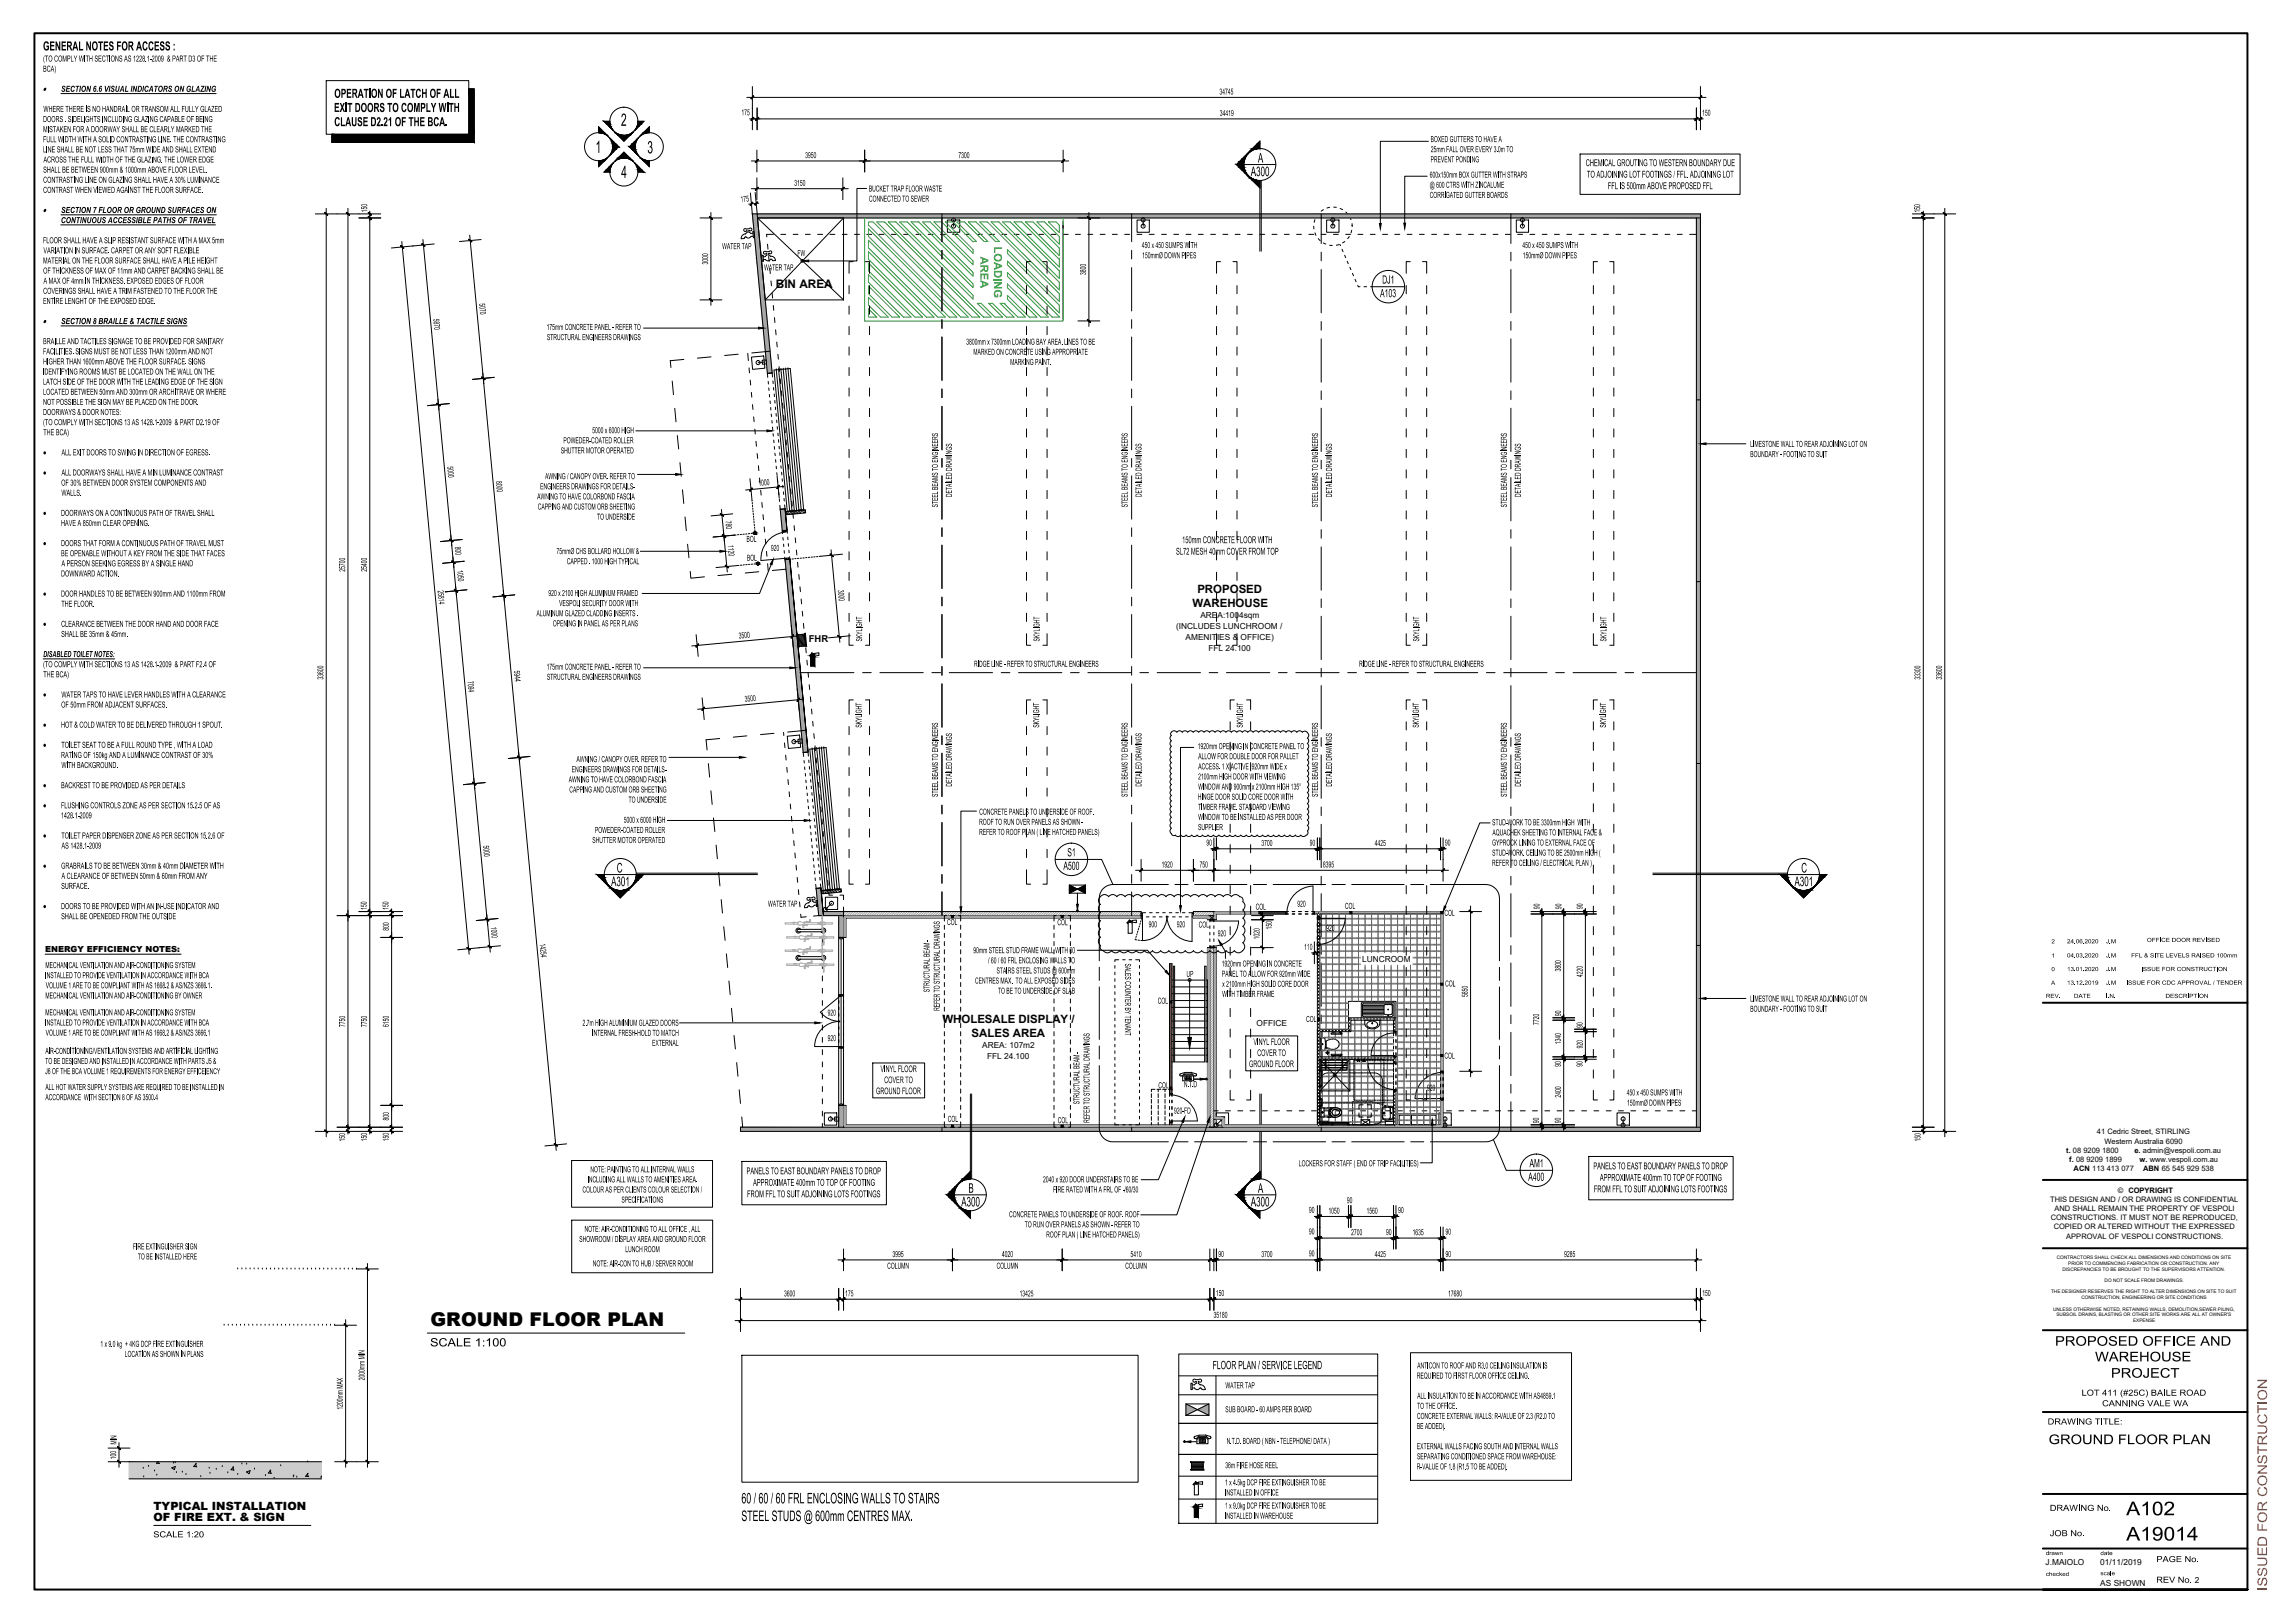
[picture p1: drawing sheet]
<svg xmlns="http://www.w3.org/2000/svg" width="841mm" height="594mm" viewBox="0 0 841 594" stroke-linecap="round" stroke-linejoin="round" font-family="sans-serif">
<defs><g id="words">
<text font-size="6.9" x="157.8" y="485.8">GROUND FLOOR PLAN</text>
<text font-size="4.3" x="284.3" y="105.5">BIN AREA</text>
<g font-size="4.2">
<text x="438.8" y="217.2">PROPOSED</text>
<text x="437" y="222.2">WAREHOUSE</text>
<text x="345.4" y="374.8">WHOLESALE DISPLAY /</text>
<text x="356" y="379.8">SALES AREA</text>
</g>
<g font-size="4.1">
<text x="56.2" y="557.3">OF FIRE EXT. &amp; SIGN</text>
<text x="56.2" y="553.1">TYPICAL INSTALLATION</text>
</g>
<text font-size="3.5" x="296.4" y="235.3">FHR</text>
<g font-size="3">
<text x="439.9" y="226.5">AREA:1004sqm</text>
<text x="431" y="230.4">(INCLUDES LUNCHROOM /</text>
<text x="434.5" y="234.4">AMENITIES &amp; OFFICE)</text>
<text x="442.8" y="238.4">FFL 24.100</text>
<text x="16.6" y="348.6">ENERGY EFFICIENCY NOTES:</text>
<text x="499.2" y="352.5">LUNCROOM</text>
<text x="460.5" y="375.7">OFFICE</text>
<text x="359.9" y="384">AREA: 107m2</text>
<text x="361.7" y="388">FFL 24.100</text>
<text x="749.6" y="573.3">J.MAIOLO</text>
<text x="769.7" y="573.3">01/11/2019</text>
<text x="769.7" y="580.8">AS SHOWN</text>
<text x="804.3" y="579.7">2</text>
</g>
<g font-size="2.8">
<text x="768.4" y="415.5">41 Cedric Street, STIRLING</text>
<text x="771.2" y="418.8">Western Australia 6090</text>
<text x="757.2" y="422.2">t. 08 9209 1800</text>
<text x="758.3" y="425.6">f. 08 9209 1899</text>
<text x="782.2" y="422.2">e. admin@vespoli.com.au</text>
<text x="784.1" y="425.6">w. www.vespoli.com.au</text>
<text x="759.9" y="428.9">ACN 113 413 077</text>
<text x="785.4" y="428.9">ABN 65 545 929 538</text>
<text x="776.1" y="436.8">© COPYRIGHT</text>
<text x="751.3" y="440.2">THIS DESIGN AND / OR DRAWING IS CONFIDENTIAL</text>
<text x="752.9" y="443.6">AND SHALL REMAIN THE PROPERTY OF VESPOLI</text>
<text x="751.5" y="446.9">CONSTRUCTIONS. IT MUST NOT BE REPRODUCED,</text>
<text x="752.6" y="450.3">COPIED OR ALTERED WITHOUT THE EXPRESSED</text>
<text x="757.2" y="453.7">APPROVAL OF VESPOLI CONSTRUCTIONS.</text>
</g>
<g font-size="1.7">
<text x="753.7" y="461.2">CONTRACTORS SHALL CHECK ALL DIMENSIONS AND CONDITIONS ON SITE</text>
<text x="755.8" y="465.4">DISCREPANCIES TO BE BROUGHT TO THE SUPERVISORS ATTENTION.</text>
<text x="757.9" y="463.2">PRIOR TO COMMENCING FABRICATION OR CONSTRUCTION. ANY</text>
<text x="751.6" y="473.7">THE DESIGNER RESERVES THE RIGHT TO ALTER DIMENSIONS ON SITE TO SUIT</text>
<text x="771.3" y="469.5">DO NOT SCALE FROM DRAWINGS.</text>
<text x="762.8" y="475.9">CONSTRUCTION, ENGINEERING OR SITE CONDITIONS</text>
<text x="752.4" y="480">UNLESS OTHERWISE NOTED, RETAINING WALLS, DEMOLITION,SEWER PILING,</text>
<text x="753.6" y="482.1">SUBSOIL DRAINS, BLASTING OR OTHER SITE WORKS ARE ALL AT OWNER'S</text>
<text x="781.7" y="484.2">EXPENSE</text>
</g>
</g></defs>
<!-- layer: 0 -->
<g fill="none" stroke="#000" stroke-width=".37">
<path d="M219.4 48.6v-2.1l7.3 7.2-7.3 7.3v-2.1M223.5 44.4h-2.1l7.2 7.3 7.4-7.3h-2.2M238 48.6v-2.1l-7.3 7.2 7.3 7.3v-2.1M223.5 63h-2.1l7.2-7.3 7.4 7.3h-2.2M277.5 78.3l5.5 58.3M277.6 79.8h31.5v30h-28.7zM309.1 79.8l-28.7 30M483.1 78.4l-.6 .7M485 76.8l-.8 .5M487.3 75.9l-1 .3M488.7 75.8l1 .1M491.1 76.4l.9 .4"/>
<path d="M493.2 77.7l.7 .7M494.7 79.6l.4 .9M621.7 79.8v333.1M623.1 79.8h-345.5l31.5 30M280.9 85.8h2.5M286.1 85.8h1.9M290.7 85.8h1.7M295.1 85.8h1.8M299.6 85.8h1.9M304.1 85.8h1.8M308.7 85.8h1.7M313.1 85.8h1.9"/>
<path d="M317.6 85.8h1.8M322.2 85.8h1.7M326.6 85.8h1.8M331.1 85.8h1.9M335.7 85.8h1.7M340.1 85.8h1.8M344.6 85.8h1.9M347.2 80.6h4.5v4.5h-4.5zM349.1 85.8h1.8M349.5 80.6v2.2M353.7 85.8h1.7M358.1 85.8h1.9"/>
<path d="M362.6 85.8h1.8M367.2 85.8h1.7M371.6 85.8h1.9M376.1 85.8h1.9M380.7 85.8h1.7M385.1 85.8h1.8M389.6 83.5v-.9v.9M389.6 81v36.1M389.6 85.8h1.9M394.1 85.8h1.8M398.7 85.8h1.7M403.1 85.8h1.9"/>
<path d="M407.6 85.8h1.8M412.2 85.8h1.7M416.6 85.8h1.9M416.7 80.6h4.5v4.5h-4.5zM418.9 80.6v2.2M421.1 85.8h1.9M425.7 85.8h1.7M430.1 85.8h1.8M434.6 85.8h1.9M439.2 85.8h1.7M443.7 85.8h1.7M448.1 85.8h1.9"/>
<path d="M452.6 85.8h1.8M457.2 85.8h1.7M461.6 85.8h1.9M466.1 85.8h1.9M470.7 85.8h1.7M475.1 85.8h1.8M479.6 85.8h1.9M481.4 82.9l.1 .9M481.9 80.5l-.3 .9M481.9 85.3l.4 .9M483.1 87.4l.7 .7M484.2 85.8h1.7"/>
<path d="M485 89l.9 .4M486.2 80.6h4.5v4.5h-4.5zM487.3 89.8l.9 .1M488.4 80.6v2.2M488.7 85.8h1.7M490.6 89.6l-.9 .2M491 89.5l.2 .5M491.8 91.3l.4 .9M492.8 93.5l.3 .9M492.8 88.4l-.8 .6M493.1 85.8h1.9M493.7 95.7l.4 .9"/>
<path d="M494.5 86.6l-.6 .8M494.7 97.9l.3 .9M495.3 84.4l-.2 .9M495.5 81.9v1M495.5 82.9h.1M497.6 85.8h1.8M502.2 85.8h1.7M506.6 85.8h1.9M511.1 85.8h1.9M515.7 85.8h1.7M520.1 85.8h1.8M524.6 85.8h1.9"/>
<path d="M529.2 85.8h1.7M533.7 85.8h1.7M538.1 85.8h1.9M542.6 85.8h1.8M547.2 85.8h1.7M551.6 85.8h1.9M555.7 80.6h4.5v4.5h-4.5zM556.1 85.8h1.9M557.9 80.6v2.2M560.7 85.8h1.7M565.2 85.8h1.7M569.6 85.8h1.9"/>
<path d="M574.2 85.8h1.7M578.7 85.8h1.7M583.1 85.8h1.9M587.6 85.8h1.8M592.2 85.8h1.7M596.6 85.8h1.9M601.1 85.8h1.9M605.7 85.8h1.7M610.2 85.8h1.7M614.6 85.8h1.9M619.2 85.8h2.5M495.6 100.1l.4 .9"/>
<path d="M496.6 102.3l.4 .9M497.5 104.5l.3 .5h.6M499.8 105h1M502.2 105h12.5M281.2 136.8l-5.5-58.5h347.4v336.1h-351.7v-1.5h351.7M285.9 186.5l.8 8M287.7 186.4l.7 8-.7-8M287.7 205l6.6 70.6M289.4 204.8l6.7 70.6-6.7-70.6M299.1 325.4l.9 10h118.2M300.8 325.2l1 10.2-1-10.2M301.4 335.4v1.3"/>
<path d="M301.4 339.5v1.8M301.6 333.9h116.6M309.1 333.9v9.5h-1.8v-8M437.3 335.4h7.5M437.3 333.9h7.5v3M443.4 335.4v1.5M301.4 343.9v1.9M301.4 348.5v1.8M301.4 353v1.7M301.4 357.4v1.9M443.4 347.1v65.8M444.8 347.1v65.8"/>
<path d="M301.4 362v1.8M301.4 366.5v1.7M301.4 371v1.8M301.4 375.4v1.9M301.4 380v1.7M301.4 384.5v1.8M301.4 388.9v1.9M301.4 393.5v1.8M301.4 398v1.8M301.4 402.4v1.9M301.4 407v1.8M301.4 411.5v1.4"/>
<path d="M305.9 409.1h1.4v1.5h-1.4zM307.3 404.9v8M309.1 404.9v8M444.8 406.9h1.6M445.7 407.6h4.5v4.5h-4.5zM447.9 409.9l-2.2 2.2M449.1 406.9h1.8M453.6 406.9h1.8M458.1 406.9h1.8M461.7 400.7v31.1M462.2 400.7v31.1M462.6 406.9h1.8"/>
<path d="M467.1 406.9h1.8M471.6 406.9h1.8M476.1 406.9h1.8M480.6 406.9h1.8M485.1 406.9h1.8M489.6 406.9h1.8M494.1 406.9h1.8M498.6 406.9h1.8M503.1 406.9h1.8M507.6 406.9h1.8M512.1 406.9h1.8M516.6 406.9h1.8"/>
<path d="M521.1 406.9h1.8M525.6 406.9h1.8M527.3 407.6h4.5v4.5h-4.5zM529.5 409.9v2.2M530.1 406.9h1.8M534.6 406.9h1.8M539.1 406.9h1.8M543.6 406.9h1.8M548.1 406.9h1.8M552.6 406.9h1.8M557.1 406.9h1.8M561.6 406.9h1.8"/>
<path d="M566.1 406.9h1.8M570.6 406.9h1.8M575.1 406.9h1.8M579.6 406.9h1.8M584.1 406.9h1.8M588.6 406.9h1.8M592.6 407.6h4.5v4.5h-4.5zM593.1 406.9h1.8M594.8 409.9v2.2M597.6 406.9h1.8M602.1 406.9h1.8M606.6 406.9h1.8"/>
<path d="M611.1 406.9h1.8M615.6 406.9h1.8M620.1 406.9h1.6M455.8 437.6h11.7M461.7 431.8v-2.7l-8.6 8.5 8.6 8.6v-2.7"/>
<circle cx="219.4" cy="53.7" r="5.1"/>
<circle cx="228.6" cy="44.4" r="5.1"/>
<circle cx="237.9" cy="53.7" r="5.1"/>
<circle cx="228.6" cy="63" r="5.1"/>
<circle cx="294" cy="95.6" r=".49"/>
<circle cx="349.4" cy="82.8" r=".74"/>
<circle cx="349.4" cy="80.6" r=".74"/>
<circle cx="418.9" cy="82.8" r=".74"/>
<circle cx="418.9" cy="80.6" r=".74"/>
<circle cx="488.4" cy="82.8" r=".74"/>
<circle cx="488.4" cy="80.6" r=".74"/>
<circle cx="557.9" cy="80.6" r=".74"/>
<circle cx="557.9" cy="82.8" r=".74"/>
<circle cx="508.8" cy="105" r="5.9"/>
<circle cx="445.7" cy="412.1" r=".74"/>
<circle cx="447.9" cy="409.8" r=".74"/>
<circle cx="529.5" cy="409.8" r=".74"/>
<circle cx="529.5" cy="412.1" r=".74"/>
<circle cx="594.8" cy="412.1" r=".74"/>
<circle cx="594.8" cy="409.8" r=".74"/>
<circle cx="461.7" cy="437.6" r="5.9"/>
</g>
<g fill="#000">
<path d="M219.4 51.5h.2v4.5h-.3v-3.5l-.6 .7v-.6zM228 41.9l.9-.3 .5 .7v1.2l-1.3 2.1h1.3v.5h-1.7l.2-1 1.2-2.1-.1-.8-.3-.2-.5 .2-.2 .8-.3-.1zM237.8 51.8l.5-.2 .5 .4 .1 1.5a.28 .28 0 0 0-.3 .3 .28 .28 0 0 0 .4 .2v1.7l-.4 .5h-.6l-.6-1.2 .3-.1 .2 .7 .5 .2 .4-1.1-.3-.7h-.5l.1-.5 .5-.3-.1-1-.5-.1-.3 .8-.3-.1zM508.2 105.8l.1 3.1h-.2v-2.4l-.4 .5zM509.1 100.9h.3v2.4l-.5 .7-.3-.2-.2-.8h.2l.2 .6 .3-.1zM510.5 106l.5-.1 .4 .4-.2 .9 .3 .4v.7l-.5 .6-.5-.2-.2-.6 .2-.1 .3 .6 .3-.1 .1-.9-.4-.2 .4-.9-.4-.3-.2 .4h-.3zM510.4 100.9l.1 3h-.2v-2.4l-.4 .5zM460.7 438.5l.7-.1 .3 .8-.3 .8 .4 .4v.9l-.7 .6-.5-.3-.1-.7h.2l.2 .6 .5-.1 .1-.9-.5-.3v-.4l.4-.2v-.6l-.3-.3-.4 .6h-.2z"/>
<path d="M228.9 60.7h.3v2.9h.3v.5h-.3v1.1h-.3v-1.1h-1.2zM228.9 61.6l-.9 2h.9z"/>
<path d="M506.4 105.9h.3l.7 3h-.2l-.3-1h-.7l-.2 1h-.3zM506.6 106.2l-.3 1.4h.6z"/>
<path d="M506.7 100.9h1l.4 .7 .1 1.4-.6 .9h-.9zM506.9 101.2v2.3h.6l.4-.5v-1.2l-.2-.5z"/>
<path d="M509.2 106l.5-.1 .4 .8-.1 1.6-.4 .6-.5-.2-.2-.7zM509.4 106.2l-.3 1.7 .5 .7 .3-1.8-.2-.6z"/>
<path d="M461.8 433.4h.3l.9 3.5h-.4l-.2-1.1h-.9l-.2 1.1h-.3zM461.9 433.7l-.3 1.7h.7z"/>
<path d="M459.1 438.3h.3l.9 3.6h-.3l-.3-1.1h-.8l-.3 1.1h-.3zM459.3 438.7l-.3 1.7h.7z"/>
<path d="M462.3 438.6l.7-.2 .4 1v1.7l-.6 .8-.5-.2-.2-.7zM462.5 438.8l-.1 2.2 .5 .6 .2-.5 .1-1.6-.2-.6z"/>
<path d="M464 438.6l.6-.2 .4 .9v1.9l-.6 .7-.4-.1-.3-.9zM464.3 438.7l-.3 .5v1.6l.2 .7 .3 .1 .3-.6v-1.2l-.1-.8z"/>
</g>
<g fill="#000" stroke="#000" stroke-width=".37">
<path d="M219.4 46.5l2.1 2.1h-2.1zM220.3 58.8h1.3zM221.2 48.9h.6l.5 .4zM222.1 58.2l.7-.6zM223.2 50.3l.7 .7zM224.1 47.1l.7 .8zM224.2 55.6h.6l-.9 .9zM224.1 60.3l.7-.8zM225.2 48.3l.7 .5zM226.5 49.6h4.3l-2.2 2.1zM226.5 57.9l2.1-2.2 2.2 2.2zM232.5 59.5l.8 .8z"/>
<path d="M232.5 55.6h.6l.5 .9zM233.5 46.3h.6l-.8 .8zM233.4 51l.7-.7zM234.5 57.6l.7 .6zM235.5 48.9h.6l-.9 .4zM235.8 58.8l2.2 .1zM235.8 48.6l2.2-2.1v2.1zM453.2 437.6h2.6zM458.9 443.4l2.8 .1z"/>
<path d="M219.4 48.6l2.2 .1zM219.4 48.6l2.2 .1z"/>
<path d="M220.3 58.8h1.3l-.4-.3zM221.2 58.5h.6l-.2 .3z"/>
<path d="M219.4 58.9h2.1zM219.4 58.9h2.1l-2.1 2.1z"/>
<path d="M220.3 48.7l1.5 .2zM220.3 48.7h1.3l.2 .2z"/>
<path d="M221.2 48.9l1.1 .4zM222.1 49.3l.7 .6z"/>
<path d="M221.2 58.5h.6l.3-.3zM222.1 58.2l-.3 .3z"/>
<path d="M221.4 44.4l.9 1h1.3zM221.4 44.4h2.1l.1 1z"/>
<path d="M222.3 45.4l.9 .9h.7zM222.3 45.4h1.3l.3 .9z"/>
<path d="M223.2 46.3l1.1 .8zM223.2 46.3h.7l.4 .8z"/>
<path d="M223.8 51l.4 .9h.6zM223.8 51l1 .9z"/>
<path d="M224.5 54.7l-.3 .9h.6zM224.5 54.7h1.2l-.9 .9z"/>
<path d="M224.2 55.6l-.4 .9zM223.8 56.5l-.6 .7z"/>
<path d="M224.2 51.9l.3 .9h1.2zM224.2 51.9h.6l.9 .9z"/>
<path d="M224.5 53.7v1h1.2zM224.5 53.7h2.2l-1 1z"/>
<path d="M224.5 52.8v.9h2.2zM224.5 52.8h1.2l1 .9z"/>
<path d="M225.8 58.6l-.6 .6zM225.8 58.6l.4-.4zM226.2 58.2h.6l-.9 .4z"/>
<path d="M225.8 48.8l.4 .5h.6zM225.8 48.8l1 .5z"/>
<path d="M226.2 58.2h.6l-.4-.3zM226.4 57.9h1.3l-.9 .3z"/>
<path d="M226.2 49.3l.2 .2h1.3zM226.2 49.3l1.5 .2z"/>
<path d="M226.4 57.9h1.3zM226.5 57.9h2.1z"/>
<path d="M226.4 49.5l2.2 .1zM226.4 49.5l2.2 .1z"/>
<path d="M228.6 49.6h2.2zM229.6 49.5h1.3z"/>
<path d="M229.6 49.5h1.3l-.4-.2zM230.5 49.3h.6l-.2 .2z"/>
<path d="M228.6 57.9h2.3zM228.6 57.9h2.3z"/>
<path d="M230.5 49.3h.6l.3-.5zM231.4 48.8h.2l-.5 .5z"/>
<path d="M229.6 57.9l1.5 .3zM229.6 57.9h1.3l.2 .3z"/>
<path d="M231.6 52.8l-.9 .9h2.1zM231.6 52.8h1.3l-.1 .9z"/>
<path d="M231.4 48.8l.7-.5zM232.1 48.3l-.5 .5z"/>
<path d="M230.5 58.2l1.1 .4zM230.5 58.2h.6l.5 .4z"/>
<path d="M231.6 52.8h1.3l-.4-.9zM232.5 51.9h.6l-.2 .9z"/>
<path d="M230.7 53.7l.9 1h1.3zM230.7 53.7h2.1l.1 1z"/>
<path d="M231.4 58.6l.7 .6zM231.4 58.6l.7 .6z"/>
<path d="M232.5 51.9h.6l.3-.9zM233.4 51l-.3 .9z"/>
<path d="M231.6 54.7l.9 .9h.6zM231.6 54.7h1.3l.2 .9z"/>
<path d="M232.5 55.6l1.1 .9zM233.4 56.5l.7 .7z"/>
<path d="M233.7 45.4l-.2 .9h.6zM233.7 45.4h1.3l-.9 .9z"/>
<path d="M233.5 46.3l-.5 .8h.3zM233 47.1h.3l-.8 .8z"/>
<path d="M233.8 44.4l-.1 1h1.3zM233.8 44.4h2.2l-1 1z"/>
<path d="M235.5 48.9h.6l-.3-.2zM235.8 48.7h1.2l-.9 .2z"/>
<path d="M235 49.3l.5-.4zM235 49.3h.2l-.7 .6z"/>
<path d="M235 58.2l.5 .3h.6zM235 58.2l1.1 .3z"/>
<path d="M235.8 48.7h1.2zM235.8 48.6h2.2z"/>
<path d="M235.5 58.5l.3 .3h1.2zM235.5 58.5l1.5 .3z"/>
<path d="M235.8 58.8l2.2 .1zM235.8 58.9h2.2v2.1z"/>
<path d="M221.4 63h2.1l-1.2-.9zM222.3 62.1h1.3l-.1 .9z"/>
<path d="M223.2 61.2l-.9 .9h1.3zM223.2 61.2h.7l-.3 .9z"/>
<path d="M223.2 61.2h.7l.2-.9zM224.1 60.3h.2l-.4 .9z"/>
<path d="M233 60.3l.5 .9h.6zM233 60.3l1.1 .9z"/>
<path d="M233.5 61.2l.2 .9h1.3zM233.5 61.2h.6l.9 .9z"/>
<path d="M233.7 62.1l.1 .9h2.2zM233.7 62.1h1.3l1 .9z"/>
<path d="M453.1 437.6h2.7zM453.2 437.6h2.6l-1.6-1zM454.2 436.6h1.7l-.1 1z"/>
<path d="M453.1 437.6l1 1h1.8zM453.1 437.6h2.7l.1 1z"/>
<path d="M455.2 435.6l-1 1h1.7zM455.2 435.6h1l-.3 1z"/>
<path d="M454.1 438.6l1 1h1.1zM454.1 438.6h1.8l.3 1z"/>
<path d="M455.2 435.6h1l-.1-.9zM456.1 434.7h.5l-.4 .9z"/>
<path d="M456.1 434.7h.5l.3-.8zM456.9 433.9h.3l-.6 .8z"/>
<path d="M456.9 433.9l.8-.8zM457.7 433.1h.2l-.7 .8z"/>
<path d="M457.7 433.1l.6-.6zM458.3 432.5h.5l-.9 .6z"/>
<path d="M458.3 432.5h.5l-.1-.4zM458.7 432.1h1l-.9 .4z"/>
<path d="M458.9 431.8l-.2 .3h1zM458.9 431.8h1.8l-1 .3z"/>
<path d="M458.9 431.8h1.8zM459 431.8h2.7z"/>
<path d="M459 431.8h2.7v-2.7zM461.7 429.1v2.7z"/>
<path d="M455.1 439.6l1 .9h.5zM455.1 439.6h1.1l.4 .9z"/>
<path d="M456.1 440.5l1.1 .9zM456.1 440.5h.5l.6 .9z"/>
<path d="M456.9 441.4l1 .7zM456.9 441.4l1 .7z"/>
<path d="M457.6 442.1l.6 .6h.6zM457.6 442.1l1.2 .6z"/>
<path d="M458.2 442.7l.4 .4h1.1zM458.2 442.7l1.5 .4z"/>
<path d="M458.6 443.1l.3 .3h1.8zM458.6 443.1l2.1 .3z"/>
<path d="M458.9 443.4l2.8 .1zM459 443.5h2.7v2.7z"/>
</g>
<!-- layer: A-ANNO-NOTE -->
<g fill="#000">
<path d="M524.5 53.7l.5-.2 .2 .2v.9l-.6 .9h.7v.2h-.9l.7-1.5-.2-.5-.5 .5zM525.6 53.6h.6v.2h-.5v.6l.3-.1 .3 .4-.4 1.1-.5-.4 .2-.3 .3 .5 .2-.3-.2-.7-.5 .1zM526.5 54.2l.1 .2 .2-.3 .4 .3 .5-.2 .1 1.5-.3-1.4-.3 .3v1.1l-.3-1.4-.4 1.4zM527 49.9l.5 .8 .6-.8-.5 1 .5 1.2-.6-1-.6 1 .5-1.2zM527 57.3h.9v.2h-.8v.7h.8v.2h-.8v.8h.8v.3h-.9zM528 54.2l.2 .2 .2-.3 .3 .3 .2-.3 .4 .1v1.5l-.3-1.4-.2 .2-.1 1.2-.2-1.4-.3 .2-.2 1.2zM528.3 49.9h1v.2h-.9v.7h.8v.2h-.8v.8h.9v.3h-1zM528 57.3h.2l.4 1.9 .7-1.9-.6 2.2h-.2zM529.4 57.3h1v.2h-.8v.7h.7v.2h-.7v.8h.8v.3h-1zM530.1 53.5h.9v.3h-.7v.7h.6v.3h-.6v.9zM530.6 57.3l.9 1.7 .2-1.7v2.2l-.9-1.8-.2 1.8zM531.5 50.1l.6-.3 .4 .4-.2 .3-.1-.4h-.4l-.3 .5 .3 1.2 .5-.2v-.4h-.3v-.3h.5v.9l-.5 .3-.6-.6z"/>
<path d="M531.9 57.3h1v.2h-.4v2l-.2-2h-.4zM532.5 53.5l.1 2h.7v.2h-.8zM533.5 53.5l.2 2h.6v.2h-.8zM532.8 49.9l.4 1.9 .4-.2 .2-1.7v1.6l-.3 .6-.7-.3zM534 49.9h1.1v.2h-.5v2l-.1-2h-.5zM535.1 49.9h1.1v.2h-.4v2l-.2-2h-.5zM536.3 57.3l.8 1.7 .2-1.7v2.2l-.9-1.8-.1 1.8zM536.4 49.9h.9v.2h-.8v.7h.8v.2h-.8v.8h.9v.3h-1zM536.3 53.5h.2l.4 2 .4-2h.2l-.5 2.2zM537.7 53.5h.9v.3h-.8v.7h.8v.2h-.8v.8h.9v.2h-1zM539 50l.5-.2 .4 .4-.2 .3-.2-.4-.4 .1v.4l.8 .6v.6l-.4 .3-.6-.5 .1-.3 .3 .5 .5-.2-.1-.4-.8-.5zM539.5 57.3l.8 1.7 .2-1.7v2.2l-.9-1.8-.1 1.8z"/>
<path d="M540.8 53.5h.9v.3h-.8v.7h.8v.2h-.8v.8h.8v.2h-.9zM540.6 49.9h1v.2h-.4v2l-.2-2h-.4zM540.9 57.4l.6-.2 .4 .5-.1 .2-.1-.3-.5-.1-.3 .4v.9l.3 .4 .6-.2v-.4h-.4v-.3h.6v.9l-.5 .3-.7-.5zM541.9 53.5l.6 2 .6-2-.6 2.2zM543.2 53.5h1v.3h-.8v.7h.7v.2h-.7v.8h.8v.2h-1zM543.8 49.9l.1 .8h.7l.2-.8v2.2l-.2-1.1h-.7l-.1 1.1zM545.6 53.5l.7 1.1 .4-1.1h.2l-.6 1.3v.9zM546.2 49.9l.6 1.9 .6-1.9-.5 2.2zM547.7 53.6l.6 .3-.2 .7 .2 .5-.3 .7-.3-.1-.2-.4 .1-.2 .2 .5 .3-.2-.1-.7h-.2l.3-.4-.1-.5-.5 .3zM547.5 49.9h1v.2h-.8v.7h.8v.2h-.8v.8h.8v.3h-1zM548.6 55.4l.2 .3zM550.1 54.2l.1 .2 .2-.3 .4 .3 .5-.2v1.5l-.2-1.4-.3 .3v1.1l-.3-1.4-.4 1.4z"/>
<path d="M552 53.5h1.1v.3h-.4v1.9l-.2-1.9h-.5zM524.2 70.5l.6-.2 .3 .3-.1 .3-.2-.4h-.3l-.3 .7 .3 1 .4-.1 .1-.4 .2 .1-.4 .7-.5-.1-.3-.5zM527.1 63.5l.4 .5 .4-.5-.3 .7 .3 .9-.4-.6-.5 .6 .4-.9zM528.5 62.9l.1 2.2-.2-1.7-.2 .3zM529.2 62.9h.6v.2h-.5v.6l.3-.1 .3 .4-.3 1.1-.6-.4 .2-.2 .3 .4 .3-.6-.2-.4-.5 .1zM530.2 70.4l.6-.1 .3 .3-.1 .4-.2-.5h-.4l-.3 .6 .1 .8 .3 .3 .5-.1v-.5h-.4v-.2h.6v.8l-.4 .3h-.4l-.4-.5zM530.2 66.7l.5-.2 .4 .6-.2 .2-.4-.5-.3 .4 .2 1.3 .8-.4-.5 .7h-.3l-.4-.6zM531.1 63.5l.2 .2 .2-.3 .3 .3 .5-.2 .1 1.6-.3-1.4-.2 1.4-.4-1.4-.4 1.4zM531.2 66.6h1.1v.2h-.4v2l-.2-2h-.5zM532.7 63.5l.1 .2 .2-.3 .4 .3 .2-.3 .3 .2 .1 1.5-.3-1.4-.3 .2v1.2l-.3-1.4-.4 1.4zM532.6 70.3h1v.3h-.4v1.9h-.2v-1.9h-.4zM533.9 66.7l.6-.1 .3 .4-.2 .2-.4-.4-.2 .3 .8 .8-.4 .9-.6-.4-.1-.3 .5 .5 .4-.3v-.3l-.7-.5z"/>
<path d="M533.8 70.3h1v.3h-.8v.6h.7v.3h-.7v.7h.8v.3h-1zM535.4 66.6l.5 1.9 .3-1.9h.2l.3 1.9 .4-1.9-.3 2.2-.5-2-.5 2zM537.3 62.9l.6 .8 .5-.8-.4 1 .5 1.2-.6-1-.6 1 .5-1.2zM537 70.5l.3-.2 .6 .2 .1 .4-.7-.4-.3 .6 .3 1.1 .6-.2v-.4h-.4v-.2h.6v.8l-.4 .3h-.5l-.3-.4zM537.7 66.6h1v.2h-.4v2l-.2-2h-.4zM538.9 66.6l.2 .9h.7l.2-.9v2.2l-.2-1.1h-.7l-.2 1.1zM538.3 70.3l.4 1.9 .4-.1 .2-1.8v1.7l-.3 .5-.6-.3zM539.4 63l.6-.1 .3 .3-.2 .4-.2-.5h-.3l-.3 .6 .3 1.1 .5-.1v-.5h-.3v-.2h.5v.8l-.3 .3-.5-.1-.3-.5zM539.5 70.3h1.1v.3h-.5v1.9l-.1-1.9h-.5zM540.8 66.6h.9l-.8 1.9h.8v.3h-1l.8-1.9-.7-.1zM540.6 70.3h1.1v.3h-.4v1.9l-.2-1.9h-.5zM540.6 62.9l.4 1.9 .4-.2 .2-1.7v1.6l-.3 .6h-.4l-.3-.5z"/>
<path d="M541.9 70.3h.9v.3h-.7v.6h.7v.3h-.7v.7h.8v.3h-1zM541.8 62.9h1v.2h-.4v2l-.2-2h-.4zM542.4 66.6l.9 1.7 .1-1.7v2.2l-.8-1.8-.2 1.8zM542.9 62.9h1.1v.2h-.4v2l-.2-2h-.5zM544.2 62.9h.9v.2h-.8v.7h.8v.3h-.8v.7h.9v.3h-1zM543.9 66.7l.6-.1 .3 .4-.1 .3-.5-.5-.3 .5 .2 1.2 .8-.4-.5 .7h-.3l-.4-.6zM546.3 66.6l.2 1.9h.6v.3h-.8zM547.1 62.9l.4 1.9 .4-1.9h.2l.2 1.9 .5-1.9-.3 2.2-.5-2-.5 2zM547.3 66.6l.2 1.7 .3 .3 .4-.3 .2-1.7-.1 1.8-.3 .4-.6-.4zM548.6 66.6h.3l.4 1.9 .4-1.9h.2v2.2l-.2-1.9-.3 1.9-.6-1.9-.2 1.9zM549.4 62.9h1v.2h-.4v2l-.2-2h-.4zM550.2 66.6h.9v.2h-.7v.7h.7v.3h-.7v.7h.8v.3h-1z"/>
<path d="M550.6 62.9l.2 .9h.7l.1-.9v2.2l-.1-1.1h-.7l-.2 1.1zM551.6 70.4l.6-.1 .2 .4-.1 .2-.2-.4-.4 .2v.4l.8 .5-.3 .9h-.5l-.2-.4 .1-.4 .3 .5 .4-.2v-.3l-.7-.5zM552.5 63l.6-.1 .3 .3-.1 .3-.2-.4-.5 .2 .8 .9-.3 .9-.5-.1-.2-.4 .2-.3 .1 .5h.4l.2-.3-.1-.3-.7-.4zM553.6 62.9h1.1v.2h-.5v2l-.2-2h-.4zM558.7 63l.6-.1 .2 .2-.1 .4-.2-.4-.4 .2 .8 .8v.7l-.3 .3-.7-.4 .1-.4 .3 .5 .4-.2v-.4l-.8-.5zM354.3 124.2l.3-.2 .4 .5-.2 .6 .2 .8-.4 .4-.4-.6 .3 .4 .3-.2v-.6l-.3-.1 .3-.8-.3-.1-.3 .3zM356.8 127.7h.3l.4 2 .3-2h.3v2.2l-.2-1.8-.5 1.8-.4-1.8-.2 1.8zM358.3 124.7l.2 .2 .3-.3 .2 .3 .2-.3 .3 .1 .1 1.6-.2-1.4-.4 .3v1.1l-.1-1.3h-.4l-.2 1.3zM359.8 124.7l.2 .2 .3-.3 .3 .3 .2-.3 .3 .1v1.6l-.2-1.4-.3 .1v1.3l-.2-1.3-.3-.1-.3 1.4zM360.9 127.7l.2 1.1 .8-1.1-.5 .9 .6 1.3-.7-1.1-.4 1.1zM361.8 124.7l.4 .5 .5-.5-.4 .7 .4 .9-.5-.7-.4 .7 .3-.9zM362.2 127.7h.9v.3h-.8v.7h.8v.2h-.8v.8h.8v.2h-.9z"/>
<path d="M363.3 124.1h.9l-.6 2.2-.1-.7 .4-1.3h-.6zM364.4 124.2l.5-.1 .2 .5-.2 .4 .3 .8-.5 .5-.4-.6 .4 .4 .2-.1 .1-.6-.4-.2 .4-.7-.4-.2-.3 .3zM366.6 127.7l.9 1.8 .2-1.8v2.2h-.2l-.7-1.7-.2 1.7zM367.4 124.7l.2 .2 .4-.3 .1 .3 .2-.3 .3 .1 .1 1.6-.2-1.4-.3 .1v1.3l-.2-1.4h-.3l-.3 1.4zM369 124.7l.1 .2 .4-.3 .2 .3 .5-.2v1.6l-.2-1.4-.3 .2v1.2l-.2-1.3h-.3l-.2 1.3zM368.6 128l.5-.3 .5 .5-.2 .2-.4-.4-.4 .4 .2 1.3h.3l.5-.4-.4 .7-.4-.1-.3-.4zM370.3 131.5h.3l.4 1.8 .3-1.8h.3v2.2l-.2-1.9-.5 1.9-.4-1.9-.2 1.9zM371 124.1h.2v1.9h.7v.3h-.9zM371.3 127.7l.8 1.8 .2-1.8v2.2l-.9-1.7-.1 1.7zM372.8 127.8l.5-.1 .4 .5-.2 .2-.4-.4-.4 .4 .3 1.3h.3l.2-.5 .2 .1-.4 .7-.4-.1-.3-.5zM374.4 131.5l.2 1 .9-1-.6 .9 .6 1.3-.7-1.2-.4 1.2zM375.2 127.7h1v.3h-.8v.7h.8v.2h-.8v.8h.9v.2h-1.1z"/>
<path d="M376.2 131.5l.8 1.7 .2-1.7v2.2l-.9-1.8-.1 1.8zM376.6 124.1l.8 1.7 .2-1.7v2.2l-.9-1.8-.1 1.8zM376.4 127.7h1v.3h-.4v1.9l-.2-1.9h-.4zM377.6 127.7h1v.3h-.8v.7h.7v.2h-.7v.8h.8v.2h-1zM377.7 131.6l.5-.2 .4 .5-.1 .3-.3-.5h-.2l-.3 .4v.9l.3 .4 .5-.2v-.4h-.4v-.3h.6v.9l-.5 .3-.7-.6zM378.1 124.2l.6-.2 .4 .5-.2 .2-.2-.4h-.4l-.3 .5 .4 1.2 .5-.2v-.4h-.4v-.3h.6v.8l-.4 .4-.5-.1-.3-.5zM379.3 127.7l.5 2 .4-.2 .2-1.8v1.9l-.4 .4-.4-.1-.2-.3zM380.8 127.9l.5-.2 .3 .5-.1 .2-.4-.4-.3 .3 .9 .8-.4 .9-.6-.4-.1-.4 .5 .5 .4-.2v-.4l-.8-.5zM382.4 131.5l.9 1.7 .2-1.7v2.2l-.9-1.8-.2 1.8zM382.4 127.7l.9 1.8 .2-1.8v2.2l-.9-1.7-.2 1.7zM382.2 124.1l.6 1 .6-1-.5 1.2v1zM383.6 131.5h1.1v.2h-.4v2l-.2-2h-.5z"/>
<path d="M384 127.9l.5-.2 .4 .5-.1 .2-.5-.4-.4 .4v.9l.4 .4 .5-.2v-.4h-.4v-.3h.5v.9l-.4 .3-.7-.5zM384.9 133.3l.2 .4zM386.6 124.1h1v.2h-.8v.7h.7v.3h-.7v.7h.8v.3h-1zM389.1 125.9l.2 .4zM390.1 124.1l.2 1.9h.6v.3h-.8zM391.6 124.1l.9 1.7 .2-1.7v2.2h-.2l-.7-1.8-.2 1.8zM393 124.1h.9v.2h-.8v.7h.8v.3h-.8v.7h.9v.3h-1zM394.3 124.2l.5-.2 .3 .4-.1 .3-.2-.4h-.3l-.2 .3 .9 .8-.3 .9-.5-.1-.2-.4 .1-.3 .2 .5 .5-.2v-.4l-.8-.5zM395.8 124.1h1.1v.2h-.4v2l-.2-2h-.5zM396.4 127.7h1v.3h-.4v1.9l-.2-1.9h-.4zM397.6 127.7h1v.3h-.8v.7h.7v.2h-.7v.8h.8v.2h-1zM400.3 124.1h.9v.2h-.8v.7h.8v.3h-.8v.7h.8v.3h-.9z"/>
<path d="M341.5 158.9l.6-.2-.3 .6 .4 .2 .4-.7 .6-.1 .5 .2v.5l-.7 .3 .5-.4v-.4l-.4-.1-.6 .8-.6 .1-.4-.3zM341.7 165.7h.5l-.4 .3 .3 .5 1 .1 .4-.3-.2-.6h-.4v.4h-.3v-.5h.9l.2 .7-.6 .4h-1.1l-.5-.4zM341.5 173.4l.6-.2-.3 .6 .5 .1 .4-.7 .6-.1 .4 .3v.4l-.7 .4 .5-.7-.6-.2-.3 .7-.7 .1-.4-.3zM341.5 177.2h.3v.7h.7v-.7h.2v.7h.8v-.8h.2v1h-2.2zM341.5 174.4h2.2l-1.8 .2 1.8 .5-1.9 .4 1.9 .2h-2.2v-.3l1.9-.4-1.9-.4zM341.5 168.3h.3v.8h.7v-.7h.2v.7h.8v-.8h.2v1h-2.2zM341.5 167h2.2l-1.7 .9 1.7 .1h-2.2l1.7-.8zM341.5 163.7h2.2v.2l-1.7 .7 1.7 .2h-2.2l1.7-.9zM341.5 162.5h.3v.8h.7v-.8h.2v.8h.8v-.8h.2v.9h-2.2zM341.5 161.3h.3v.7h.7v-.7h.2v.7h.8v-.8h.2v1h-2.2zM341.5 171.4h.3v.5l1.9 .1h-1.9v.5h-.3zM346.7 164l.6-.2-.4 .7 1 .3 .5-.1 .2-.5-.6-.3v.4h-.3v-.6h.8l.4 .8-.5 .4-1 .1-.7-.3z"/>
<path d="M346.7 162.8l.6-.3-.5 .6 .5 .2 .4-.7 .7-.1 .5 .6-.8 .5 .5-.7-.5-.2-.5 .7-.6 .1-.4-.3zM346.6 178.4h.3v.4l1.9 .2h-1.9v.5h-.3zM346.6 176.3h2v-.6h.2v.8zM346.6 174.5h.3v.8h.7v-.7h.2v.7h.8v-.8h.2v1h-2.2zM346.6 166.9l2.2 .4-1.9 .5 1.9 .5-2.2 .3 1.9-.4-1.9-.3v-.2l1.9-.3-1.9-.3zM346.6 165.2h2.2l-1.7 .9 1.7 .1h-2.2l1.8-.8zM341.5 185l.6-.3-.3 .7 .4 .1 .4-.6 .6-.2 .5 .2v.5l-.7 .3 .5-.4v-.3l-.5-.1-.5 .7-.5 .1-.5-.3zM341.5 182.4h.3v.8h.7v-.8h.2v.8h.8v-.8h.2v.9h-2.2zM341.5 181.1h.3v.8h.7v-.7h.2v.7h.8v-.8h.2v1h-2.2zM341.5 183.5h.3v.5l1.9 .1h-1.9v.5h-.3zM341.5 180.7h2v-.6h.2v.8zM346.6 179.6h.3v.8h.7v-.7h.2v.7h.8v-.8h.2v1h-2.2z"/>
<path d="M204 200.8h.9l-.6 2.1-.1-.5 .4-1.4h-.6zM205.2 200.8h.6v.2h-.5l-.1 .6 .4-.1 .3 .4-.3 1.1-.6-.4 .2-.3 .3 .5 .2-.5-.1-.6-.5 .2zM206.1 201.4l.1 .2 .2-.3 .4 .3 .2-.3 .3 .1 .1 1.5-.3-1.4-.3 .2v1.2l-.3-1.4-.2 .2-.2 1.2zM207.6 201.4l.2 .2 .1-.3 .4 .3 .2-.3 .4 .2v1.4l-.3-1.4-.2 .2v1.2l-.3-1.4-.3 .2-.2 1.2zM208 204.6l.6-.2 .4 .5-.2 .2-.5-.4-.3 .4 .3 1.3 .7-.5-.5 .8-.6-.6zM211.3 200.9l.6-.2 .3 .5-.2 .2-.4-.5-.3 .5 .2 1.3 .8-.4-.5 .7-.3-.1-.4-.5zM212.5 200.7l.1 1h.7l.2-1v2.2l-.2-1h-.7l-.1 1zM212.9 204.5h1v.2h-.8v.7h.7v.2h-.7v.8h.8v.3h-1zM213.9 200.9l.4-.2 .4 .4 .1 .3-.5-.5-.3 .3 .8 .8-.1 .7-.3 .3-.5-.2-.2-.3 .2-.3 .2 .5h.3l.2-.3-.8-.8zM216 206.4l.2 .3zM217.4 204.5l.2 2.2-.2-1.8-.4 .4zM218.2 200.7l.2 2h.6v.2h-.8z"/>
<path d="M219.2 200.7l.2 2h.6v.2h-.8zM221.6 204.5l.2 .8h.7l.1-.8v2.2l-.1-1.1h-.7l-.2 1.1zM223.7 204.5l.5-.1 .4 .6-.1 .1-.2-.3-.4-.1-.3 .4 .3 1.3 .6-.2v-.4h-.4v-.3h.5v.9l-.4 .3-.4-.1-.4-.6zM224.7 200.7l.1 1h.7l.2-1v2.2l-.2-1h-.7l-.1 1zM224.9 204.5l.1 .8h.8l.1-.8v2.2l-.1-1.1h-.8l-.1 1.1zM226.6 204.5h1.1v.2h-.5v2l-.1-2h-.5zM227.4 200.7l.2 2h.6v.2h-.8zM227.7 204.5l.6 1 .6-1-.5 1.2v1zM228.4 200.7l.2 2h.7v.2h-.9zM230.8 200.7l.4 1.9 .3-1.9h.2l.3 1.9 .5-1.9-.4 2.2-.5-1.9-.5 1.9zM231 204.6l.5-.2 .4 .5-.2 .2-.4-.4-.3 .4 .2 1.3h.4l.3-.5-.4 .8-.4-.1-.3-.6zM233.4 204.5l.2 1.9h.6v.3h-.8z"/>
<path d="M360.4 242.2l.6-.2 .4 .4-.2 .3-.2-.4h-.3l-.3 .5v.9l.3 .3 .5-.2v-.4h-.4v-.3h.6v.9l-.4 .2h-.4l-.3-.5zM361.7 242h.9v.3h-.7v.6h.7v.3h-.7v.8h.8v.2h-1zM363.4 242l.2 2h.6v.2h-.8zM365 242l.8 1.7 .2-1.7v2.2l-.9-1.7-.1 1.7zM366.3 242h.9v.3h-.7v.6h.7v.3h-.7v.8h.8v.2h-1zM367.9 243.3h.5v.3h-.5zM370.5 242h.9v.3h-.7v.6h.7v.3h-.7v.8h.8v.2h-1zM371.7 242h.9v.3h-.7v.7h.6v.2h-.6v1zM372.8 242h1v.3h-.8v.6h.8v.3h-.8v.8h.8v.2h-1zM375.8 242h1.1v.3h-.5v1.9l-.1-1.9h-.5zM379.1 242.1l.5-.1 .3 .3-.1 .4-.2-.4-.5 .2 .8 .8v.6l-.3 .3h-.5l-.2-.5 .2-.2 .2 .5 .5-.3-.1-.3-.7-.5zM380.1 242h1.1v.3h-.5v1.9h-.2v-1.9h-.4z"/>
<path d="M382.7 242l.4 2 .4-.2 .2-1.8v1.7l-.3 .5h-.5l-.2-.4zM384.2 242.2l.5-.2 .4 .6-.2 .1-.4-.5-.3 .4 .1 1.3 .4 .1 .4-.5-.4 .7h-.4l-.3-.5zM385.2 242h1.1v.3h-.5v1.9l-.1-1.9h-.5zM386.5 242l.3 2 .5-.1v-1.9h.2v1.8l-.4 .4-.6-.3zM390.4 242l.1 2h.7v.2h-.8zM391.9 242h1v.3h-.8v.6h.7v.3h-.7v.8h.8v.2h-1zM393.1 242h.2l.7 1.7 .2-1.7v2.2l-.9-1.7-.2 1.7zM394.7 242.1l.6-.1 .3 .5-.2 .2-.2-.4h-.3l-.3 .6v.7l.4 .4 .5-.2v-.4h-.4v-.3h.5v.8l-.3 .3h-.5l-.3-.5zM396.4 242l.9 1.7 .1-1.7v2.2l-.8-1.7-.2 1.7zM397.7 242h1v.3h-.8v.6h.8v.3h-.8v.8h.8v.2h-1zM398.9 242h1v.3h-.7v.6h.7v.3h-.7v.8h.8v.2h-1.1zM401.6 242.2l.6-.2 .3 .4-.2 .3-.1-.4-.5 .1v.4l.8 .6-.3 .8h-.5l-.2-.4 .1-.3 .3 .5 .4-.2v-.4l-.7-.5z"/>
<path d="M212.5 276.9l.4 1.9 .4-1.9h.2l.2 1.9 .5-1.9-.4 2.2-.4-1.9-.5 1.9zM214.4 276.9l.8 1.8 .2-1.8v2.2l-.9-1.7-.1 1.7zM216.2 276.9h.2l.7 1.8 .2-1.8v2.2l-.9-1.7-.2 1.7zM217.7 277.1l.5-.2 .5 .5-.1 .3-.2-.5h-.4l-.3 .6v.7l.4 .4 .5-.2v-.4h-.4v-.3h.5v.8l-.3 .4-.6-.2-.2-.4zM219.8 276.9l-.4 2.3zM220.7 277.1l.6-.2 .3 .6-.2 .1-.4-.5-.3 .5 .2 1.3 .7-.4-.4 .7-.4-.1-.3-.5zM223.1 276.9l.8 1.8 .2-1.8v2.2l-.8-1.7-.2 1.7zM226.9 276.9h.3l.3 1.1 .6-1.1-.5 1.3v.9zM230.1 276.9l.6 2 .6-2-.5 2.2zM231.5 276.9h1v.3h-.9v.7h.8v.2h-.8v.8h.9v.2h-1zM234.1 278.8l.2 .3zM236.4 276.9h1v.3h-.8v.7h.7v.2h-.7v.8h.8v.2h-1z"/>
<path d="M237.7 276.9h.8v.3h-.7v.7h.6v.3h-.6v.9zM238.8 276.9h.9v.3h-.8v.7h.7v.2h-.7v.8h.8v.2h-.9zM241.7 276.9h1.1v.3h-.4v1.9h-.3v-1.9h-.4zM209.6 280.7h1v.2h-.8v.7h.7v.2h-.7v.8h.8v.3h-1zM209 288.2l.5-.2 .3 .5-.1 .2-.5-.4-.2 .3v1.3l.4 .2 .5-.6-.5 .8-.4-.2-.3-.5zM209.7 284.3l.4 1.9 .3-1.9h.2l.3 1.9 .5-1.9-.4 2.2-.5-1.9-.5 1.9zM210.9 280.7l.9 1.7 .1-1.7v2.2h-.2l-.7-1.8-.1 1.8zM211.5 284.3h.2l.7 1.8 .2-1.8v2.2l-.9-1.7-.2 1.7zM212.4 280.8l.6-.2 .4 .6-.2 .1-.2-.4h-.3l-.3 .3-.1 .9 .3 .5 .6-.2v-.4h-.4v-.3h.6v.9l-.5 .3-.4-.1-.3-.6zM213.4 284.3l.8 1.8 .2-1.8v2.2h-.2l-.7-1.7-.1 1.7zM214.1 280.7h.2l.7 1.7 .2-1.7v2.2l-.9-1.8-.2 1.8zM214.3 288.1h.2l.7 1.7 .1-1.7v2.2l-.8-1.8-.2 1.8z"/>
<path d="M214.8 284.6l.5-.3 .5 .4-.1 .4-.2-.5h-.4l-.3 .5v.7l.4 .5 .5-.2v-.4h-.4v-.3h.6v.9l-.4 .3-.4-.1-.4-.6zM215.5 280.7h1v.2h-.9v.7h.8v.2h-.8v.8h.9v.3h-1zM215.8 288.2l.6-.2 .4 .5-.2 .2-.1-.4h-.4l-.3 .4v.8l.3 .5 .6-.2v-.4h-.5v-.3h.6v.9l-.4 .3-.8-.6zM216.7 280.7h1v.2h-.8v.7h.7v.2h-.7v.8h.8v.3h-1zM216.5 284.3h1.1v.3h-.4v1.9h-.2v-1.9h-.5zM218.8 288.1l.9 1.7 .1-1.7v2.2l-.8-1.8-.2 1.8zM219.3 280.8l.5-.2 .4 .5-.2 .2-.4-.4-.2 .2 .9 1-.2 .6-.3 .2-.3-.1-.3-.5 .2-.2 .4 .5 .3-.2-.1-.4-.7-.5zM219.7 284.3l.2 1h.7l.2-1v2.2l-.2-1h-.7l-.2 1zM222.1 284.3h.2l.5 2 .6-2-.6 2.2zM222.3 288.1h.5l.3 .5-.2 .1-.4-.4-.3 .4 .2 1.3h.3l.4-.5-.5 .8-.4-.2-.2-.6v-.9zM223.5 284.3h1v.3h-.8v.7h.7v.3h-.7v.7h.8v.2h-1zM223.3 288.1h.2v1.7l.3 .3 .4-.3 .2-1.7-.1 1.8-.4 .4-.5-.3z"/>
<path d="M224.7 288.2l.6-.2 .3 .4v.3l-.4-.4-.4 .1v.4l.8 .6v.6l-.3 .3-.7-.4v-.4l.5 .6 .4-.3-.1-.4-.7-.4zM224.8 280.7l.4 1.9 .3-1.9h.2l.3 1.9 .5-1.9-.4 2.2-.5-2-.5 2zM225.4 284.5l.4-.2 .5 .5-.1 .2-.2-.4h-.4l-.2 .5 .2 1.2h.4l.2-.5 .2 .1-.4 .7-.4-.1-.3-.5zM225.8 288.1h1v.2h-.4v2l-.2-2h-.4zM227.2 280.7l.8 1.7 .2-1.7v2.2l-.9-1.8-.1 1.8zM228 284.3l.2 2h.6v.2h-.8zM228.4 288.1h.3l.4 1.8 .3-1.8h.3v2.2l-.2-1.9-.3 1.9-.6-1.9-.2 1.9zM228.7 280.7h.7l.2 .3-.1 .3-.2-.4h-.3l-.4 .4 .3 1.3 .6-.2v-.4h-.4v-.3h.6v.9l-.5 .3-.4-.1-.3-.6zM230 280.7h.6l.3 .4-.2 .2-.2-.4-.4 .2v.3l.8 .5v.6l-.4 .4-.6-.5 .1-.3 .4 .5 .4-.3-.8-.8zM230.4 291.7h1v.3h-.4v1.9l-.2-1.9h-.4zM231.7 280.7h.9v.2h-.7v.7h.6v.2h-.6v1.1zM233.6 291.7l.3 2 .5-.1v-1.9h.2v1.9l-.4 .4-.6-.4z"/>
<path d="M234.5 284.3l.8 1.8 .2-1.8v2.2l-.8-1.7-.2 1.7zM234.9 291.7h.2l.7 1.8 .1-1.8v2.2l-.9-1.6-.1 1.6zM235.2 288.1h.6l.2 .5-.2 .1-.3-.4-.3 .2v.3l.8 .5v.6l-.4 .4-.7-.5 .2-.3 .4 .6 .3-.3-.8-.8zM236.2 288.1h.2v.9h.7l.2-.9v2.2l-.2-1.1h-.7v1.1h-.2zM237.4 280.7h1v.2h-.8v.7h.7v.2h-.7v.8h.8v.3h-1zM237.5 291.7h1v.3h-.8v.7h.8v.3h-.8v.7h.8v.2h-1zM237.6 288.1h.9v.2h-.8v.7h.8v.2h-.8v.8h.8v.3h-.9zM237.7 284.3h.8v.3h-.7v.7h.7v.3h-.7v.9zM238.8 288.1h.9v.2h-.7v.7h.7v.2h-.7v.8h.8v.3h-1zM238.5 280.7h1.1v.2h-.5v2l-.1-2h-.5zM240.1 284.5l.4-.2 .4 .3-.1 .4-.2-.4-.4 .2 .8 1-.3 .8-.5-.1-.3-.4 .2-.3 .3 .5 .4-.2-.1-.4-.6-.4zM240.2 292l.5-.3 .3 .4-.1 .3-.2-.4-.4 .2v.4l.8 .5-.4 .9-.4-.1-.2-.3 .1-.4 .3 .5 .4-.2v-.3l-.7-.5z"/>
<path d="M239.9 288.1h1.1v.2h-.5v2l-.1-2h-.5zM241.5 280.7l.2 1.9h.6v.3h-.8zM241.7 288.1l.8 1.7 .2-1.7v2.2l-.9-1.8-.1 1.8zM241.3 284.6l.5-.3 .5 .4-.2 .3-.4-.4-.3 .4 .2 1.3h.3l.5-.4-.5 .7-.6-.5zM242.6 280.8l.5-.2 .4 .4-.2 .3-.2-.4-.4 .1v.4l.8 .6-.1 .7-.3 .2-.6-.5v-.3l.4 .5 .4-.2v-.3l-.7-.6zM243.2 291.7h.9v.3h-.7v.7h.7v.3h-.7v.7h.8v.2h-1zM243.2 288.2l.6-.2 .3 .5-.1 .2-.2-.4h-.3l-.3 .4v.9l.3 .4 .5-.2v-.4h-.4v-.3h.6v.9l-.5 .3-.4-.1-.3-.5zM243.7 281.9h.5v.3h-.5zM213.7 373.6l.4-.1 .2 .2v.8l-.6 .9h.7v.3h-.9l.7-1.4-.1-.6-.6 .4zM214.7 375.4l.1 .3zM215.1 373.5h.8l-.5 2.2-.1-.6 .4-1.3h-.6zM216.2 374.1l.1 .2 .4-.3 .1 .3 .3-.3 .3 .2v1.5l-.2-1.4-.3 .3v1.1l-.2-1.3-.3-.1-.2 1.4z"/>
<path d="M217.6 377.2h.2l.7 1.7 .2-1.7v2.2l-.9-1.7-.2 1.7zM218.2 373.5l.2 .9h.7l.1-.9v2.2l-.1-1.1h-.7l-.2 1.1zM218.9 377.2h1v.3h-.4v1.9l-.2-1.9h-.4zM220.1 377.2h1v.3h-.8v.6h.7v.3h-.7v.7h.8v.3h-1zM220.3 373.6l.7-.1 .2 .6-.6-.4-.4 .5v.8l.3 .4 .6-.1v-.5h-.4v-.2h.5v.8l-.4 .3h-.4l-.4-.6zM221.5 373.5l.2 .9h.7l.1-.9v2.2l-.1-1.1h-.7l-.2 1.1zM222.7 377.2l.9 1.7 .1-1.7v2.2h-.2l-.7-1.7-.1 1.7zM224.6 373.5l.1 1.9h.7v.3h-.8zM225.2 377.2l.2 1.9h.7v.3h-.9zM225.6 373.5l.4 1.9 .4-.1v-1.8h.3l-.1 1.8-.4 .4-.6-.3zM226.8 377.2h.9v.3h-.8v.6h.7v.3h-.7v1zM226.9 373.5h.3l.3 1.9 .5-1.9h.2v2.2l-.2-1.9-.4 1.9-.5-1.9-.2 1.9z"/>
<path d="M229 373.5l.8 1.7 .2-1.7v2.2l-.8-1.7-.2 1.7zM229.2 377.2h1v.3h-.8v.6h.7v.3h-.7v.7h.8v.3h-1zM230.5 377.3l.4-.2 .5 .5-.1 .3-.2-.5-.5 .2v.3l.8 .6-.3 .9h-.4l-.3-.4 .1-.3 .3 .5 .5-.2v-.4l-.8-.5zM230.8 373.5h.2l.2 1.9h.4l.3-1.9-.1 1.9-.4 .3-.6-.4zM231.7 377.2l.2 .9h.6v-.9h.2v2.2h-.2v-1h-.6l-.2 1zM232.2 373.5h.2l.4 1.9 .4-1.9h.2v2.2l-.2-1.9-.4 1.9-.5-1.9-.1 1.9zM233 378.4h.4v.3h-.4zM233.6 377.2l.2 .9h.7v-.9h.2v2.2h-.2v-1h-.7l-.2 1zM234.4 373.7l.6-.2 .3 .4-.1 .3-.5-.5-.3 .5v.8l.3 .4 .5-.1v-.5h-.4v-.2h.6v.8l-.5 .3-.7-.5zM235.6 373.5l.2 1.9h.6v.3h-.8zM236.4 377.2l.2 1.9h.6v.3h-.8zM237.9 373.5h.9l-.8 1.9h.8v.3h-1l.8-1.9-.7-.1z"/>
<path d="M239 373.5h1v.2h-.8v.7h.7v.3h-.7v.7h.8v.3h-1zM239.2 377.2h1v.3h-.4v1.9l-.2-1.9h-.4zM242.4 377.2h.2l.4 1.9 .4-1.9h.2v2.2l-.2-1.8-.5 1.8-.4-1.9-.1 1.9zM245 377.2h1v.3h-.4v1.9l-.2-1.9h-.4zM246.4 377.3l.6-.1 .3 .4-.2 .3-.3-.5-.4 .5 .2 1.2 .3 .1 .5-.5-.4 .7h-.5l-.2-.5zM247.7 373.6l.6-.1 .3 .5-.2 .1-.2-.4-.4 .2v.4l.8 .6-.4 .8-.6-.5 .1-.2 .4 .5 .4-.3-.8-.9zM247.6 377.2l.1 .9h.8l.1-.9v2.2l-.1-1h-.8l-.1 1zM239.1 380.9h.9v.2h-.7v.7h.7v.2h-.7v.8h.8v.3h-1zM240.2 380.9l.6 .8 .5-.8-.4 1 .5 1.2-.6-1-.6 1 .5-1.2zM241.4 380.9h1.1v.2h-.4v2l-.2-2h-.5zM242.7 380.9h.9v.2h-.7v.7h.7v.2h-.7v.8h.8v.3h-1zM245.2 380.9l.9 1.7 .2-1.7v2.2l-.9-1.8-.2 1.8z"/>
<path d="M247.8 380.9l.1 1.9h.7v.3h-.8zM606.1 399l.2 1.8 .3 .2 .3-.3v-1.7h.2v1.8l-.4 .5-.6-.4zM596.8 402.7l.1 2.2-.1-1.6-.4 .2zM597.4 399.1h.6v.2h-.5l-.1 .6 .3-.2 .3 .4v.7l-.3 .5-.5-.5 .2-.2 .3 .4 .2-.4-.1-.6-.6 .2zM597.5 402.8h.7v.2h-.6v.6l.3-.1 .3 .4-.3 1.1-.5-.4 .1-.2 .3 .4 .2-.3-.1-.7-.5 .1zM599.4 403.4l.2 .2 .2-.3 .4 .3 .1-.3 .4 .2 .1 1.4-.3-1.4-.3 .4v1l-.3-1.4-.5 1.4zM599.7 399.6l.4 .6 .5-.6-.4 .8 .4 .8-.4-.6-.5 .6 .3-.8zM601 403.4l.1 .2 .2-.3 .4 .3 .5-.2 .1 1.5-.3-1.4-.3 .2v1.2l-.3-1.4-.4 1.4zM602.4 399.1h.6v.2h-.5l-.1 .6 .3-.2 .4 .5-.1 .7-.3 .4-.5-.5 .2-.2 .3 .4 .2-.2-.2-.8-.5 .2zM605 399.1l.5-.1 .3 .4v.3l-.4-.5-.4 .2v.3l.8 .7v.6l-.3 .3-.7-.5v-.3l.4 .5 .5-.2-.1-.4-.7-.6zM607.4 399h.3l.3 1.9 .4-1.9h.3v2.2l-.2-1.8-.4 1.8-.5-1.8-.2 1.8zM607.1 402.7l.5 2 .3-2h.2l.3 2 .4-2-.3 2.2-.5-1.9-.5 1.9z"/>
<path d="M609 402.7h.2l.7 1.8 .1-1.8v2.2l-.9-1.6-.1 1.6zM610.4 399.1l.4-.1 .3 .4v.3l-.4-.5-.3 .2v.3l.8 .7-.1 .6-.3 .3-.6-.5-.1-.3 .6 .5 .3-.2v-.4l-.8-.4zM611.8 399l.4 1.9 .4-1.9h.2l.3 1.9 .4-1.9-.3 2.2-.6-1.9-.2 1.9h-.3zM613.8 402.7h1v.3h-.8v.7h.7v.3h-.7v.7h.8v.2h-1zM614.1 399h1v.3h-.4v1.9l-.2-1.9h-.4zM615.1 402.9l.6-.2 .2 .3-.1 .4-.1-.4-.5 .2 .8 1-.3 .8-.5-.1-.2-.4 .1-.3 .3 .5 .5-.2-.1-.4-.7-.4zM615.3 399l.2 .9h.7l.1-.9v2.2l-.1-1h-.7l-.2 1z"/>
<path d="M524.4 49.9h.7l.2 .3-.2 .7 .3 .8-.4 .4h-.6zM524.6 50.1v.7l.4-.1 .1-.5zM524.6 51v.8h.5v-.7z"/>
<path d="M524.4 57.3h.7l.3 .5-.2 .7-.6 .1v.9zM524.6 57.5v.8h.5v-.7z"/>
<path d="M525.8 50l.5-.2 .5 .6v1.2l-.6 .5-.6-.6zM525.9 50.2l-.1 1.2 .4 .4 .4-.3v-1l-.3-.4z"/>
<path d="M525.6 57.3l1 .1 .1 .6-.4 .4 .5 1.1h-.3l-.4-1h-.3l-.2 1zM525.8 57.5v.7h.6v-.7z"/>
<path d="M529.5 49.9h.8l.3 .5v1.1l-.5 .6h-.6zM529.7 50.1v1.7h.5l.2-1.4-.3-.3z"/>
<path d="M531.6 53.5h.2l.5 2.2-.3-.6h-.6l-.1 .6h-.2zM531.7 53.8l-.2 1h.4z"/>
<path d="M533.6 57.3h.7l.3 .5-.2 .7-.6 .1v.9zM533.8 57.5v.8h.5l.1-.7z"/>
<path d="M535.1 57.4l.5-.1 .4 .6-.1 1.2-.4 .4-.7-.5zM535.1 57.6l-.1 1.1 .5 .6 .3-.4 .1-.9-.4-.5z"/>
<path d="M535.2 53.7l.6-.2 .4 .6v1.2l-.5 .5-.4-.1-.3-.6zM535.4 53.8l-.2 1.3 .5 .4 .3-.4v-.9l-.2-.4z"/>
<path d="M537.6 49.9l1 .1v.7l-.3 .4 .5 1-.7-1h-.3l-.2 1zM537.8 50.1v.7h.6v-.6z"/>
<path d="M537.6 57.3h.7l.3 .5v1.2l-.4 .5h-.6zM537.8 57.5v1.7h.3l.4-.4v-.9l-.3-.4z"/>
<path d="M538.9 53.5l1 .2 .1 .7-.4 .4 .5 .9-.7-.9h-.3v.9h-.2zM539.1 53.8v.7h.6v-.7z"/>
<path d="M542 50l.5-.2 .5 .6-.1 1.2-.5 .5-.6-.7zM542 50.3v1l.4 .5 .4-.4v-.9l-.3-.4z"/>
<path d="M544.4 53.5l1 .2 .1 .6-.4 .5 .5 .9h-.2l-.5-.9h-.3l-.2 .9zM544.6 53.8v.7h.6l.1-.6z"/>
<path d="M545.5 49.9l.7 2.2h-.2l-.2-.7h-.5l-.3 .7zM545.5 50.1l-.2 1h.5z"/>
<path d="M549.1 53.7l.4-.2 .3 .5v1.3l-.3 .5-.5-.5zM549.3 53.8l-.1 1.5 .3 .3 .2-1.3-.1-.5z"/>
<path d="M549.7 49.9l.7 2.2h-.2l-.2-.7h-.5l-.4 .7zM549.7 50.1l-.2 1h.5z"/>
<path d="M553.5 53.7l.6-.2 .3 .7v.9l-.4 .7-.4-.1-.3-.5zM553.5 54l-.1 1.1 .6 .4 .3-.4v-.9l-.4-.5z"/>
<path d="M524.2 63l.4-.1 .2 .3-.1 .2-.4-.3-.1 .4v.5l.4-.3 .2 .3-.2 1.1-.6-.4zM524.3 63.9l-.1 .8 .3 .2 .2-.7z"/>
<path d="M524.3 66.8l.7-.3 .6 .7v1l-.4 .6-.3-.3-.3 .2-.3-.8 .3-.7 .5 .2 .2-.2-.1 1.3 .3-.5-.1-1-.7-.2-.5 .7-.1 .8 .4 .8 .6 .1 .6-.5-.6 .7-.7-.1-.4-.6v-1zM524.8 67.4l-.3 .5 .2 .7 .3-.5v-.6z"/>
<path d="M525.2 63l.3-.1 .4 .5v1.2l-.3 .5-.5-.5zM525.3 63.1l-.1 1.5 .3 .3 .2-1.3-.1-.5z"/>
<path d="M525.6 70.4l.5-.1 .4 .5v1.2l-.4 .5h-.4l-.3-.7zM525.7 70.6l-.2 1.2 .5 .5 .3-.3 .1-.9-.3-.6z"/>
<path d="M526.2 63l.4-.1 .3 .4v1.1l-.3 .7h-.3l-.2-.6zM526.4 63.1l-.2 1.4 .3 .4 .3-1.4z"/>
<path d="M526.8 70.3l1 .2 .1 .7-.4 .3 .5 1-.7-1h-.3l-.2 1zM527 70.5v.7h.6v-.6z"/>
<path d="M526.5 66.7l.5-.1 .2 .5-.4-.3-.3 .4v.4l.4-.3 .3 .5v.7l-.3 .3-.5-.6zM526.7 67.6l-.2 .6 .3 .4 .3-.8z"/>
<path d="M527.6 66.7l.4-.1 .2 .6v1.1l-.3 .5-.3-.1-.2-.6zM527.7 66.8l-.1 1.4 .3 .4 .2-1.5z"/>
<path d="M528.2 70.3l1 .2v.7l-.4 .3 .5 1h-.2l-.5-1h-.3l-.1 1zM528.3 70.5v.7h.6l.1-.6z"/>
<path d="M528.6 66.7l.4-.1 .3 .5v1.2l-.4 .5-.5-.5zM528.7 66.9l-.1 1.2 .3 .5 .2-1.2-.1-.5z"/>
<path d="M530.3 62.9h.3l.3 .5v1.1l-.3 .6-.5-.5zM530.4 63.1l-.2 1.3 .4 .5 .1-1.5z"/>
<path d="M531.8 70.3l.7 2.2-.3-.7h-.6l-.3 .7zM531.9 70.5l-.2 1.1h.4z"/>
<path d="M532.5 66.6l.9 .1 .1 .7-.4 .4 .6 1-.7-1h-.4l-.1 1zM532.6 66.8v.7h.6l.1-.6z"/>
<path d="M534.7 62.9h.7l.2 .3-.1 .7 .2 .7-.3 .5h-.7zM534.9 63.1v.7h.4l.1-.6zM534.9 64v.8h.5l.1-.7z"/>
<path d="M535 70.3h.7l.3 .4 .1 1.3-.4 .5h-.7zM535.2 70.6v1.6h.4l.3-1.3-.2-.3z"/>
<path d="M536.2 63l.5-.1 .4 .5v1.1l-.4 .6-.5-.1-.2-.4zM536.3 63.1l-.2 1.3 .6 .4 .3-1.3-.3-.4z"/>
<path d="M543.1 70.3l1 .1 .1 .7-.4 .4 .5 1-.7-1h-.3v1h-.2zM543.3 70.5v.7h.6v-.6z"/>
<path d="M545.4 66.6h.2l.6 2.2h-.2l-.2-.7h-.5l-.2 .7h-.2zM545.5 66.8l-.2 1.1h.5z"/>
<path d="M545 70.3h.6l.2 .3-.1 .7 .2 .8-.2 .4h-.7zM545.1 70.6v.6h.5v-.6zM545.1 71.5v.7h.5l.1-.6z"/>
<path d="M545.4 62.9l1 .1v.7l-.3 .4 .5 1-.8-1h-.3l-.1 1zM545.5 63.1v.7h.7v-.6z"/>
<path d="M546.4 70.4l.5-.1 .4 .5 .1 1-.5 .7h-.4l-.3-.5zM546.4 70.7l-.1 1 .5 .6 .3-.3 .1-1-.3-.5z"/>
<path d="M548 70.3h.2l.5 2.2h-.2l-.2-.7h-.5l-.1 .7h-.2zM548.1 70.5l-.3 1.1h.5z"/>
<path d="M548.9 70.3l.9 .1 .1 .7-.4 .4 .5 1-.7-1h-.3l-.1 1zM549 70.5v.7h.7v-.6z"/>
<path d="M550.2 70.3h.7l.3 .5v1.2l-.3 .5h-.7zM550.3 70.6v1.6h.5l.3-1.3-.3-.3z"/>
<path d="M554.8 62.9l1 .1 .1 .7-.4 .4 .5 1-.7-1h-.3l-.2 1zM555 63.1v.7h.5l.2-.6z"/>
<path d="M556.5 62.9l.7 2.2h-.2l-.1-.7h-.6l-.3 .7zM556.6 63.1l-.2 1.1h.4z"/>
<path d="M557.4 62.9h.7l.3 .4-.1 .7-.7 .2v.9h-.2zM557.6 63.1v.8h.4l.2-.7z"/>
<path d="M355.3 124.1l.3-.1 .4 .4-.2 .7 .3 .7-.3 .5-.4-.1-.2-.4zM355.4 124.6a.3 .3 0 0 0 .6 0 .3 .3 0 0 0-.6 0zM355.5 125.2l-.2 .6 .4 .3 .2-.8z"/>
<path d="M356.5 124.1l.4 .1 .2 .6-.3 1.5h-.3l-.3-.5zM356.5 124.3l-.1 1.5 .3 .3 .2-1.6z"/>
<path d="M357.4 124.1h.5l.2 .6-.3 1.6h-.3l-.2-.6zM357.6 124.3l-.2 1.5 .4 .3 .1-1.4z"/>
<path d="M358.7 127.7h.2l.6 2.2h-.3l-.1-.6h-.6l-.3 .6zM358.8 128l-.2 1.1h.4z"/>
<path d="M359.6 127.7l1 .2v.7l-.3 .4 .5 .9h-.3l-.4-.9h-.4l-.1 .9zM359.7 128v.7h.6l.1-.6z"/>
<path d="M363.4 127.7l.7 .1 .3 .4v1.3l-.4 .4h-.6zM363.6 128v1.7h.4l.3-.5-.1-.9z"/>
<path d="M365.5 127.8l.5-.1 .4 .7v1l-.5 .6-.5-.2-.2-.6zM365.6 128l-.2 1.4 .5 .3 .3-1.2-.2-.5z"/>
<path d="M365.5 124.1h.4l.3 .6v1l-.3 .6-.5-.4zM365.7 124.3l-.2 1.4 .3 .4 .2-1.5z"/>
<path d="M366.5 124.2l.4-.1 .3 .5v1.1l-.3 .6-.5-.5zM366.7 124.3l-.2 1.3 .4 .5 .1-1.5z"/>
<path d="M370.1 127.8h.6l.3 .6-.1 1.2-.4 .4-.5-.2-.2-.6zM370.2 128l-.2 1.4 .5 .3 .3-1.2-.2-.5z"/>
<path d="M372.2 131.5h.2l.6 2.2h-.3l-.1-.7h-.6l-.3 .7zM372.3 131.7l-.2 1h.4z"/>
<path d="M372.3 124.1h.7l.3 .6-.1 1.1-.4 .5-.5-.1-.3-.6zM372.5 124.3l-.3 1.2 .5 .6 .3-.3 .1-1-.3-.5z"/>
<path d="M373.1 131.5l.9 .1 .1 .6-.3 .5 .5 1h-.3l-.4-1h-.3l-.2 1zM373.3 131.7v.7h.6v-.6z"/>
<path d="M373.8 124.1h.3l.5 2.2-.4-.7h-.5l-.2 .7h-.2zM373.9 124.3l-.2 1h.5z"/>
<path d="M373.9 127.7l1 .2 .1 .6-.4 .5 .5 .9-.7-.9h-.3l-.2 .9zM374.1 128v.7h.6v-.6z"/>
<path d="M374.7 124.1h.7l.4 .4v1.3l-.5 .5h-.6zM374.9 124.3v1.7h.5l.2-1.3-.2-.4z"/>
<path d="M379.4 131.5h.8l.2 .4-.1 .7-.7 .2v.9zM379.6 131.7v.8h.5l.1-.6z"/>
<path d="M379.9 124.1h.6l.2 .3-.1 .7 .2 .7-.2 .4-.7 .1zM380 124.3v.7h.5v-.6zM380 125.3v.7h.5l.1-.6z"/>
<path d="M381 131.5l.8 2.2h-.2l-.2-.7h-.6l-.3 .7zM381.1 131.7l-.2 1h.4z"/>
<path d="M381.4 124.1h.2l.6 2.2h-.2l-.2-.7h-.5l-.2 .7h-.2zM381.5 124.3l-.2 1h.5z"/>
<path d="M384.4 124.1l.7 2.2h-.2l-.1-.7h-.6l-.3 .7zM384.5 124.3l-.2 1h.4z"/>
<path d="M385.3 124.1l1 .2v.7l-.3 .3 .5 1h-.3l-.4-1h-.4l-.1 1zM385.4 124.3v.7h.6l.1-.6z"/>
<path d="M386.1 127.7l.7 2.2h-.2l-.1-.6h-.6l-.3 .6zM386.2 128l-.2 1.1h.4z"/>
<path d="M386.9 127.7l.8 .1 .2 .4-.1 .7-.7 .2v.8zM387.1 128v.8h.5l.1-.7z"/>
<path d="M388.2 124.1h.2l.5 2.2-.3-.7h-.6l-.1 .7h-.2zM388.3 124.3l-.2 1h.4z"/>
<path d="M388.2 127.7l.8 .1 .2 .4-.2 .7-.7 .2v.8zM388.3 128v.8h.6l.1-.7z"/>
<path d="M389.4 127.7l1 .3v.6l-.3 .4 .5 .9-.7-.9h-.3v.9h-.2zM389.6 128v.7h.6v-.7z"/>
<path d="M390.9 127.9l.5-.2 .5 .6v1l-.4 .7-.4-.1-.4-.5zM391.1 128l-.2 1.2 .5 .5 .4-1.1-.3-.6z"/>
<path d="M392.2 127.7l.7 .1 .2 .3v.8l-.8 .2v.8zM392.3 128v.8h.6v-.8z"/>
<path d="M393.4 127.7l.9 .2 .2 .6-.4 .5 .4 .9-.6-.9h-.3l-.2 .9zM393.6 128v.7h.6v-.6z"/>
<path d="M395.6 127.7l.7 2.2h-.2l-.1-.6h-.6l-.3 .6zM395.7 128l-.2 1.1h.4z"/>
<path d="M397.3 124.2l.5-.2 .4 .6v1.1l-.4 .6-.4-.1-.3-.4zM397.4 124.4l-.2 1.2 .5 .5 .3-.4 .1-.8-.3-.6z"/>
<path d="M399 124.1h.7l.2 .3-.1 .7 .2 .7-.4 .5h-.6zM399.2 124.3v.7h.5v-.6zM399.2 125.3v.7h.5l.1-.6z"/>
<path d="M341.7 170.3l1.5-.2 .5 .2v.5l-.6 .5-1.1-.1-.5-.4zM341.9 170.4l-.1 .4 .4 .3h.8l.5-.4-.4-.4z"/>
<path d="M341.6 178.6l1.8-.2 .3 .2v.8h-2.2zM341.9 178.6l-.1 .6h.6v-.6zM342.9 178.5l-.2 .7h.8v-.5z"/>
<path d="M341.5 176.3l2.2-.5-.6 .3v.6l.6 .1v.2l-2.2-.5zM341.8 176.4l1 .2v-.4z"/>
<path d="M341.5 160.2l.8-.3 .4 .4 1-.5-.9 .7v.3l.9 .2h-2.2zM341.8 160.2v.6h.7l-.2-.7z"/>
<path d="M346.6 177.7l2.2-.5v.2l-.7 .1v.5l.7 .4zM346.9 177.8l1 .2v-.4z"/>
<path d="M346.7 173.4l.9-.3 .9 .2 .3 .2v.7h-2.2zM347 173.5l-.1 .6h1.7l-.3-.7z"/>
<path d="M346.7 171.6l.6-.3 1.1 .1 .4 .3v.7h-2.2zM347 171.6l-.1 .6h1.7l-.2-.6z"/>
<path d="M346.7 170.2l.7-.2 .5 .4 .9-.5-.9 .7v.3l.9 .2h-2.2zM347 170.3l-.1 .6h.7v-.6z"/>
<path d="M346.6 169.2l2.2-.6v.3l-.7 .1v.5l.7 .4zM346.9 169.3l1 .2v-.4z"/>
<path d="M346.7 181.1l.7-.3 1 .1 .4 .4v.6h-2.2zM347 181.1l-.1 .7h1.7l-.3-.7z"/>
<path d="M209.6 204.5h.2l.5 2.2h-.2l-.2-.7h-.5l-.1 .7h-.3zM209.6 204.7l-.2 1h.5z"/>
<path d="M209.3 201l.4-.3 .4 .2 .3-.1v1.5l-.5 .7-.8-.1zM209.6 201l-.3 .6 .1 .8 .7-1.2zM210.1 201.3l-.6 1.3 .1 .1 .5-.3z"/>
<path d="M210.4 204.5h.8l.3 .5-.3 .7-.6 .1v.9zM210.6 204.7v.8h.5l.1-.7z"/>
<path d="M211.7 204.5h.7l.3 .5-.2 .7-.7 .1v.9zM211.8 204.7v.8h.5l.1-.7z"/>
<path d="M214.1 204.5h.8l.3 .5-.1 1.2-.4 .5h-.6zM214.3 204.7v1.7h.4l.3-.4v-.9l-.2-.3z"/>
<path d="M215.5 200.7l.7 .1 .3 .3-.2 .7 .2 .6-.3 .5h-.7zM215.7 201v.7h.5v-.6zM215.7 201.9v.8h.5v-.7z"/>
<path d="M216.9 200.9l.6-.2 .4 .6v1.2l-.4 .5-.7-.5zM217.2 201l-.3 1.3 .6 .4 .3-.4v-.9l-.3-.4z"/>
<path d="M218.1 204.6l.4-.1 .3 .4v1.3l-.4 .5-.4-.6zM218.3 204.7l-.2 1.2 .4 .5 .2-1.2z"/>
<path d="M219.2 204.5h.3l.3 .6v1.1l-.3 .5-.5-.6zM219.3 204.7l-.1 1.4 .3 .3 .2-1.3z"/>
<path d="M220.2 204.5h.5l.2 .5-.1 1.3-.3 .4-.3-.1-.2-.5zM220.3 204.7l-.1 1.4 .3 .3 .2-1.4z"/>
<path d="M220.6 200.7h.2l.5 2.2-.3-.6h-.6l-.1 .6h-.2zM220.7 201l-.2 1h.4z"/>
<path d="M221.5 200.7l.9 .2 .1 .6-.3 .5 .4 .9-.6-.9h-.3l-.2 .9zM221.7 201v.7h.6v-.6z"/>
<path d="M222.8 200.7l.8 .1 .3 .5v1.1l-.4 .5h-.7zM223 201v1.7h.4l.3-.4v-1z"/>
<path d="M226.2 200.9l.5-.2 .5 .6v1l-.5 .7-.4-.1-.3-.5zM226.4 201l-.3 1.1 .2 .5 .4 .1 .3-.4v-.9l-.3-.4z"/>
<path d="M229.1 204.5h.7l.3 .3-.1 .8-.7 .2v.9h-.2zM229.3 204.7v.8l.5-.1v-.6z"/>
<path d="M229.6 200.9l.5-.2 .5 .6v1.1l-.4 .6-.7-.5zM229.8 201.1l-.2 1.2 .6 .4 .3-.4v-.9l-.4-.5z"/>
<path d="M232.5 204.5l.8 2.2h-.3l-.1-.7h-.6l-.3 .7zM232.6 204.7l-.2 1h.4z"/>
<path d="M233.4 200.8l.2-.1 .3 .3-.3 .7 .3 .5 .2-.2v1l-.2-.3-.3 .3-.4-.2zM233.5 201l.1 .5 .1-.5zM233.5 201.9l-.2 .5 .2 .4 .3-.3z"/>
<path d="M357.1 242l.9 .2 .1 .7-.3 .3 .4 1-.7-1h-.2l-.2 1zM357.3 242.3v.7l.5-.1 .1-.5z"/>
<path d="M358.9 242h.7l.3 .4 .1 1.2-.4 .6h-.7zM359.1 242.3v1.7h.4l.3-1.3-.2-.4z"/>
<path d="M369.1 242l1.1 .3v.7l-.4 .2 .5 1h-.2l-.5-1h-.3l-.2 1zM369.3 242.3v.7h.6l.1-.6z"/>
<path d="M374.1 242l.9 .2 .1 .7-.4 .3 .5 1-.7-1h-.3l-.1 1zM374.2 242.3v.7l.7-.1v-.5z"/>
<path d="M377.2 242.2l.6-.2 .4 .6v1.1l-.4 .5h-.4l-.3-.4zM377.4 242.3l-.2 1.3 .5 .4 .3-.4v-.9l-.2-.4z"/>
<path d="M381.3 242l1.1 .3v.7l-.4 .2 .5 1h-.2l-.5-1h-.3l-.2 1zM381.5 242.3v.7h.6l.1-.6z"/>
<path d="M387.8 242l.9 .2 .1 .7-.3 .3 .5 1-.8-1h-.2l-.2 1zM388 242.3v.7h.5l.1-.6z"/>
<path d="M389.5 242l.7 2.2-.4-.6h-.5l-.3 .6zM389.6 242.3l-.2 1h.4z"/>
<path d="M400.2 242l1 .2v.7l-.3 .3 .5 1-.8-1h-.2v1h-.2zM400.4 242.3v.7l.6-.1v-.5z"/>
<path d="M211.8 276.9h.2l.5 2.2-.4-.6h-.5l-.1 .6h-.3zM211.8 277.2l-.2 1h.5z"/>
<path d="M222.2 276.9h.2l.5 2.2-.3-.6h-.6l-.1 .6h-.2zM222.3 277.2l-.2 1h.4z"/>
<path d="M224.6 277.1l.6-.2 .4 .5v1.1l-.5 .7-.5-.2-.2-.6zM224.7 277.2l-.1 1.3 .5 .4 .3-1.2-.2-.5z"/>
<path d="M225.8 276.9l.8 .1 .3 .4-.2 .8h-.7v.9zM226 277.2v.8l.6-.1v-.6z"/>
<path d="M229 277.1l.7-.1 .3 .6v.9l-.5 .7-.3-.1-.4-.7zM229.2 277.2l-.3 1.1 .2 .5 .4 .1 .3-1.2-.2-.5z"/>
<path d="M232.7 276.9l1 .2 .1 .6-.4 .5 .5 .9-.7-.9h-.3l-.2 .9zM232.9 277.2v.7h.5l.2-.6z"/>
<path d="M235.1 276.9l.9 .2 .1 .6-.3 .5 .4 .9-.7-.9h-.3l-.1 .9zM235.2 277.2v.7h.6l.1-.6z"/>
<path d="M240 276.9l1 .2v.6l-.3 .5 .5 .9h-.3l-.4-.9h-.3l-.2 .9zM240.2 277.2v.7h.5l.1-.6z"/>
<path d="M243.2 277.1l.6-.1 .3 .6v.9l-.4 .7-.4-.1-.3-.5zM243.4 277.2l-.3 1.1 .1 .5 .5 .1 .3-1.2-.3-.5z"/>
<path d="M208.9 284.3l.7 2.2h-.2l-.1-.6h-.6l-.3 .6zM209 284.6l-.2 1.1h.4z"/>
<path d="M210.5 288.1l.7 2.2h-.2l-.2-.7h-.5l-.3 .7zM210.6 288.3l-.2 1.1h.4z"/>
<path d="M211.3 288.1h.7l.3 .4-.1 .7-.7 .2v.9zM211.5 288.3v.8h.5l.1-.7z"/>
<path d="M212.6 288.1h.7l.3 .4-.2 .8-.7 .1v.9zM212.7 288.3v.8h.6v-.7z"/>
<path d="M217.9 288.1h.2l.6 2.2h-.2l-.2-.7h-.5l-.2 .7h-.2zM218 288.3l-.2 1.1h.5z"/>
<path d="M218 284.4h.6l.3 .6v.9l-.4 .7-.6-.2-.2-.6zM218.2 284.6l-.3 1.1 .2 .6h.4l.3-1.2-.2-.5z"/>
<path d="M217.9 280.7l1 .1 .1 .7-.4 .3 .5 1.1h-.2l-.5-1h-.3l-.2 1zM218.1 280.9v.7h.6v-.6z"/>
<path d="M220.1 288.1h.7l.4 .5v1.1l-.4 .6h-.7zM220.3 288.3v1.7h.4l.3-.4v-.9l-.2-.4z"/>
<path d="M221.4 284.3h.2l.5 2.2-.3-.6h-.6l-.1 .6h-.2zM221.5 284.6l-.2 1.1h.4z"/>
<path d="M221 280.7h.7l.3 .4 .1 1.1-.5 .7h-.6zM221.2 280.9v1.7h.4l.3-.3v-1l-.2-.3z"/>
<path d="M222.3 280.7l1 .1 .1 .7-.4 .3 .5 1.1-.7-1h-.3l-.2 1zM222.5 280.9v.7h.6l.1-.6z"/>
<path d="M224 280.7h.2l.5 2.2-.3-.7h-.5l-.2 .7h-.2zM224.1 280.9l-.2 1h.5z"/>
<path d="M226.8 284.4h.6l.4 .5-.1 1.2-.4 .5-.4-.1-.3-.5zM227 284.6l-.3 1.3 .6 .4 .3-.4v-.9l-.3-.4z"/>
<path d="M227.2 288.1l.5-.1 .5 .6v1.1l-.5 .6-.7-.6zM227.3 288.4l-.1 1.2 .5 .5 .3-.5v-.9l-.3-.4z"/>
<path d="M229.2 284.6l.6-.3 .4 .6v1.2l-.4 .5-.7-.5zM229.4 284.6l-.2 1.3 .5 .4 .3-.4v-.9l-.2-.4z"/>
<path d="M230.6 288.3l.7-.2 .3 .5v1.1l-.4 .6-.7-.5zM230.9 288.3l-.3 1.2 .6 .6 .3-1.2-.2-.6z"/>
<path d="M230.5 284.3l.9 .2 .1 .7-.4 .4 .5 .9-.7-.9h-.3l-.1 .9zM230.6 284.6v.7h.7v-.7z"/>
<path d="M231.8 291.9l.6-.2 .3 .6 .1 1-.5 .7-.4-.1-.3-.5zM231.9 292.1l-.1 1.3 .5 .3 .3-1.2-.3-.5z"/>
<path d="M231.8 284.3l.9 .3-.2 .8 .3 .8-.3 .3h-.7zM232 284.6v.7l.5-.1v-.5zM232 285.5v.8l.5-.1v-.6z"/>
<path d="M231.9 288.1l1 .1 .1 .8-.4 .3 .5 1-.6-1h-.4l-.2 1zM232.1 288.3v.7h.6l.1-.6z"/>
<path d="M233 280.8l.5-.2 .5 .7v.9l-.5 .7-.5-.2-.3-.6zM233.2 280.9l-.3 1.2 .5 .5 .4-.5v-.7l-.3-.5z"/>
<path d="M233.2 284.5l.6-.2 .4 .5v1.1l-.4 .7-.4-.1-.4-.5zM233.3 284.7l-.1 1.1 .5 .5 .4-1.2-.3-.5z"/>
<path d="M233.3 288.1l.8 .2 .1 1.6-.3 .4h-.6zM233.4 288.3v.7h.5l.1-.6zM233.4 289.2v.8h.5l.1-.7z"/>
<path d="M234.2 280.7l1 .1 .1 .6-.4 .4 .5 1.1-.7-1h-.3l-.2 1zM234.4 280.9v.7l.6-.1 .1-.5z"/>
<path d="M235.8 284.3l.8 .1 .3 .5v1.1l-.4 .5h-.7zM236 284.6v1.7h.4l.3-1.3-.2-.4z"/>
<path d="M236.1 280.7h.6l.4 .3v1.3l-.4 .6h-.6zM236.3 280.9v1.7h.3l.3-.3 .1-.9-.2-.4z"/>
<path d="M236.2 291.7l.7 .1 .4 .5v1.1l-.4 .5h-.7zM236.4 292v1.7h.5l.2-1.3-.2-.4z"/>
<path d="M239.1 284.3l.8 2.2h-.3l-.1-.6h-.5l-.4 .6zM239.2 284.6l-.2 1.1h.4z"/>
<path d="M238.8 291.7l.9 .2 .1 .7-.3 .4 .4 .9-.7-.9h-.2v.9h-.2zM239 292v.7h.6v-.6z"/>
<path d="M240.1 280.7h.2l.5 2.2-.3-.7h-.6l-.1 .7h-.2zM240.2 280.9l-.2 1h.5z"/>
<path d="M241.9 291.7l.7 .1 .3 .4v1.2l-.4 .5h-.6zM242 292v1.7h.5l.2-1.3-.2-.4z"/>
<path d="M243.5 284.3l.7 2.2-.4-.6h-.6l-.2 .6zM243.5 284.6l-.2 1.1h.5z"/>
<path d="M221.4 377.2l.9 .2 .1 .7-.4 .3 .5 1-.7-1h-.3l-.1 1zM221.5 377.4v.7h.6l.1-.5z"/>
<path d="M223.7 373.5h.2l.5 2.2-.3-.7h-.6l-.1 .7h-.2zM223.8 373.7l-.2 1.1h.4z"/>
<path d="M224.4 377.2l.7 2.2-.4-.7h-.5l-.3 .7zM224.5 377.4l-.3 1.1h.5z"/>
<path d="M227.9 377.2l1 .1v.8l-.3 .3 .5 1-.8-1h-.2l-.2 1zM228.1 377.4v.7h.5l.1-.5z"/>
<path d="M235.1 377.4l.6-.2 .4 .6v1l-.4 .6-.7-.4zM235.4 377.4l-.3 1.3 .6 .5 .3-1.1-.2-.6z"/>
<path d="M237 373.5l.7 2.2h-.2l-.1-.7h-.5l-.4 .7zM237.1 373.7l-.2 1.1h.4z"/>
<path d="M237.4 377.2l.8 .1 .3 .4v1l-.4 .7h-.7zM237.6 377.5v1.6h.4l.3-.5v-.9z"/>
<path d="M240.2 373.5h.8l.3 .5v1.3l-.5 .4h-.6zM240.4 373.7v1.7h.4l.3-.4v-.9l-.1-.3z"/>
<path d="M240.6 377.3l.6-.1 .4 .5v1.2l-.5 .5h-.4l-.3-.7zM240.7 377.5l-.1 1.3 .5 .4 .3-.6v-.8l-.4-.4z"/>
<path d="M242.1 373.5h.7l.3 .5 .1 1-.5 .7h-.6zM242.3 373.7v1.7h.3l.4-.3v-.9l-.2-.4z"/>
<path d="M243.6 373.7l.5-.2 .5 .6v1.1l-.5 .5h-.4l-.3-.6zM243.8 373.7l-.3 1.2 .6 .6 .3-.4v-.9l-.3-.5z"/>
<path d="M244.3 377.2l.7 2.2-.4-.7h-.5l-.3 .7zM244.3 377.4l-.2 1.1h.5z"/>
<path d="M245 373.7l.6-.2 .4 .6v1.2l-.5 .4-.6-.6zM245.2 373.7l-.2 1.2 .5 .6 .4-.5v-.8l-.3-.5z"/>
<path d="M246.3 373.5l1 .2 .1 .6-.4 .4 .4 1-.6-1h-.3l-.2 1zM246.5 373.7v.8l.6-.1v-.5z"/>
<path d="M243.9 380.9l1 .2v.6l-.3 .4 .5 1-.7-1h-.3v1h-.2zM244.1 381.1v.7h.5l.1-.6z"/>
<path d="M246.9 380.9l.8 2.2h-.3l-.1-.7h-.5l-.4 .7zM247 381.1l-.2 1.1h.4z"/>
<path d="M596.7 399l.3 1.5-.1 .7-.2-.5h-.6zM596.7 399.4l-.4 1.1h.4z"/>
<path d="M598.4 399.1l.4-.1 .3 .5v1.3l-.4 .5-.4-.6zM598.5 399.3l-.1 1.5 .4 .2 .1-1.5z"/>
<path d="M598.5 402.9l.4-.2 .3 .5v1.2l-.3 .6-.5-.4zM598.7 403l-.1 1.4 .2 .4 .3-1.4z"/>
<path d="M601.8 399l.3 1.5-.2 .7-.2-.5h-.6zM601.7 399.4l-.4 1.1h.4z"/>
<path d="M603.4 399.1h.5l.2 .5v1.1l-.3 .6-.3-.1-.3-.7zM603.6 399.2l-.2 1.4 .4 .4 .1-1.4z"/>
<path d="M602.7 402.9l1.1-.1-.1 1.5-.4 .7-.9-.1zM603 403l-.3 .5v.9l.7-1.2zM603.5 403.3l-.7 1.3 .2 .1 .5-.3z"/>
<path d="M604.5 402.7l.7 .1 .3 .4v1.2l-.3 .5h-.7zM604.6 403v1.7h.5l.3-1.3-.2-.4z"/>
<path d="M606 403l.4-.3 .5 .5 .1 1-.4 .8-.5-.1-.3-.4zM606.2 403l-.2 1.3 .6 .4 .2-1.1-.2-.6z"/>
<path d="M609 399l.8 .1 .2 .6-.2 .5-.7 .1v.9zM609.1 399.3v.8l.5-.1 .1-.6z"/>
<path d="M610.8 402.7l.8 .1 .2 .4-.2 .8-.6 .1v.8zM611 403v.8h.5l.1-.7z"/>
<path d="M612.6 402.7l.7 .1 .3 .4-.1 .7-.8 .2v.8zM612.7 403v.8h.6l.1-.7z"/>
</g>
<g fill="none" stroke="#000" stroke-width=".37">
<path d="M539 57.3v2.2M529.6 70.3v2.2M537.4 66.6v2.2M542 66.6v2.2M549.1 62.9v2.2M375.8 131.5v2.2M376.2 124.1v2.2M382 127.7v2.2M382 131.5v2.2M391.2 124.1v2.2M394.8 127.7v2.2M341.5 165.2h2.2"/>
<path d="M346.6 176.9h2.2M346.6 166.7h2.2M223.1 204.5v2.2M230.4 204.5v2.2M358.5 242v2.2M364.6 242v2.2M396 242v2.2M215.8 276.9v2.2M213 284.3v2.2M213.7 280.7v2.2M213.9 288.1v2.2M226.8 280.7v2.2"/>
<path d="M241.1 280.7v2.2M241.3 288.1v2.2M241.5 291.7v2.2M242.7 284.3v2.2M217.3 377.2v2.2M219.7 373.5v2.2M228.6 373.5v2.2M230.4 373.5v2.2M613.8 399v2.2M612.2 402.7v2.2"/>
</g>
<!-- layer: A-ANNO-NOTES -->
<g fill="#000">
<path d="M557 499l.4 2 .4-.3 .2-1.7v1.8l-.3 .5-.7-.5zM519.3 513.8h1.1v.2h-.5v2l-.1-2h-.5zM519.6 517.7l.5-.2 .4 .6-.2 .1-.4-.5-.3 .4 .2 1.4h.3l.4-.5-.4 .8-.4-.1-.3-.5zM520.7 502.7h.9v.3h-.7v.7h.7v.2h-.7v.7h.8v.3h-1zM520.7 499l.9 1.7 .2-1.7v2.2l-.9-1.7-.2 1.7zM520.7 510.1l.2 1.9h.6v.3h-.8zM521.7 510.1l.2 1.9h.7v.3h-.9zM522.1 517.5h.3l.6 1.7 .2-1.7v2.2l-.9-1.7-.2 1.7zM521.9 499h1.1v.3h-.4v1.9l-.2-1.9h-.5zM522.4 513.8h1.1v.2h-.5v2l-.1-2h-.5zM523.7 513.8l.1 .9h.7l.2-.9v2.2l-.2-1h-.7l-.1 1zM523.8 510.1l.8 1.7 .2-1.7v2.2l-.8-1.7-.2 1.7z"/>
<path d="M523.3 502.7l.4 2 .5-.2 .2-1.8v1.6l-.4 .6h-.4l-.2-.4zM523.6 517.7l.6-.2 .4 .4-.2 .3-.4-.5-.4 .6 .3 1.2h.3l.4-.5-.5 .8-.4-.2-.2-.6zM523.9 499.1l.6-.1 .3 .5-.2 .2-.4-.5-.4 .5 .2 1.3h.4l.2-.5h.2l-.5 .8-.3-.1-.3-.6zM525 513.8h.9v.2h-.8v.7h.8v.3h-.8v.7h.8v.3h-.9zM525.2 510.3l.5-.2 .4 .5-.2 .1-.2-.4-.4 .3 .8 .9-.4 .8h-.4l-.2-.5 .1-.2 .2 .4 .5-.2-.8-.9zM526.2 517.5h.9v.3h-.8v.6h.8v.3h-.8v.8h.8v.2h-.9zM526.5 499l.8 1.7 .2-1.7v2.2l-.9-1.7-.1 1.7zM526.5 502.7h1v.3h-.8v.7h.7v.2h-.7v.7h.8v.3h-1zM526.4 510.1l.3 1.9 .5-.1 .2-1.8v1.7l-.4 .5-.6-.4zM527.7 510.1l.2 1.9h.6v.3h-.8zM527.3 517.5h1v.3h-.4v1.9l-.2-1.9h-.4zM528.2 513.8h.8v.2h-.7v.8h.7v.2h-.7v1z"/>
<path d="M528.5 517.5h1v.3h-.8v.6h.7v.3h-.7v.8h.8v.2h-1zM528.2 499h1.1v.3h-.5v1.9l-.2-1.9h-.4zM529.3 513.8h.9v.2h-.7v.8h.6v.2h-.6v1zM529.5 502.7h1v.3h-.4v1.9l-.2-1.9h-.4zM530.3 517.5h.9v.3h-.8v.6h.8v.3h-.8v.8h.8v.2h-.9zM529.8 510.1h1.1v.3h-.5v1.9l-.1-1.9h-.5zM531.4 517.5l.6 .9 .5-.9-.5 1 .6 1.2-.6-.9-.6 .9 .5-1.1zM531.1 513.9l.6-.1 .3 .5-.2 .2-.4-.5-.3 .4 .2 1.4 .7-.5-.4 .7h-.4l-.3-.6zM532.3 513.8h.9v.2h-.8v.7h.7v.3h-.7v.7h.8v.3h-.9zM532.7 502.7h.9v.3h-.8v.7h.6v.2h-.6v1zM533 510.1l.9 1.7 .1-1.7v2.2l-.8-1.7-.2 1.7zM532.6 517.5h1.1v.3h-.5v1.9l-.1-1.9h-.5z"/>
<path d="M533.5 515.7l.2 .3zM533.8 517.5h1v.3h-.8v.6h.8v.3h-.8v.8h.8v.2h-1zM534.8 510.1h1v.3h-.5v1.9l-.1-1.9h-.4zM535.6 499h.8v.3h-.7v.6h.7v.3h-.7v1zM535.7 502.9l.5-.2 .4 .4-.2 .3-.2-.5h-.3l-.1 .3 .8 .9-.3 .8h-.4l-.3-.4 .1-.3 .3 .5 .4-.2v-.4l-.8-.6zM536.4 517.5l.9 1.7 .1-1.7v2.2l-.8-1.7-.2 1.7zM536.7 502.7h1.1v.3h-.4v1.9l-.2-1.9h-.5zM538.4 499l.9 1.7 .2-1.7v2.2l-.9-1.7-.2 1.7zM538.5 502.7h.9v.3h-.7v.7h.6v.2h-.6v1zM538.9 517.5l.2 2h.7v.2h-.9zM539.2 510.1h.9v.3h-.8v.6h.7v.3h-.7v.7h.8v.3h-.9zM539.6 502.7l.2 1.9h.6v.3h-.8z"/>
<path d="M540.4 517.5l.4 1.9 .3-1.9 .5 1.9 .5-1.9-.4 2.2-.5-1.9-.5 1.9zM541.4 510.1l.9 1.7 .2-1.7v2.2l-.9-1.7-.2 1.7zM543 499.1l.4-.1 .3 .5-.2 .5 .2 .8-.3 .5-.4-.2-.1-.5 .3 .4h.3l.1-.6-.4-.2 .3-.8-.3-.2-.3 .4zM543.5 517.5l.1 2h.7v.2h-.8zM544 500.9l.2 .3zM544.5 517.5l.2 2h.6v.2h-.8zM544.7 510.2l.6-.1 .3 .6-.2 .1-.5-.5-.2 .4 .2 1.3h.3l.4-.4-.5 .7-.4-.1-.3-.6zM545.6 517.6l.5-.1 .3 .3 .1 .3-.4-.4-.4 .2v.4l.8 .7-.4 .8-.3-.1-.3-.5 .1-.2 .4 .5 .4-.3-.9-.8zM546 510.3l.5-.2 .4 .5-.2 .2-.4-.5-.3 .4 .2 1.3 .7-.4-.5 .7-.6-.6zM546.8 502.7h.9v.3h-.7v.7h.6v.2h-.6v1zM546.2 499.2l.5-.2 .4 .6-.2 .1-.4-.5-.3 .4 .2 1.4h.3l.4-.5-.4 .8-.5-.2-.2-.4zM547.4 499h.9v.3h-.8v.6h.8v.3h-.8v.8h.8v.2h-.9z"/>
<path d="M547.9 502.7h.9v.3h-.7v.7h.6v.2h-.6v1zM549 518.8h.5v.2h-.5zM549.1 499l.2 2h.6v.2h-.8zM549.6 517.5h.2l.4 2 .6-2-.5 2.2h-.2zM549.7 502.9l.6-.2 .3 .5-.1 .2-.2-.4-.3-.1-.3 .6 .2 1.1 .3 .1 .5-.5-.4 .7h-.4l-.3-.5zM550.6 499l.9 1.7 .2-1.7v2.2h-.2l-.7-1.7-.2 1.7zM550.9 502.7h1v.3h-.8v.7h.7v.2h-.7v.7h.8v.3h-1zM552.2 517.5l.2 2h.6v.2h-.8zM552.5 510.1l.8 1.7 .2-1.7v2.2l-.8-1.7-.2 1.7zM552.1 499.2l.6-.2 .4 .4-.1 .3-.5-.5-.4 .5v.8l.4 .5 .5-.2v-.4h-.4v-.3h.5v.9l-.4 .3-.4-.1-.4-.6zM552.8 502.9l.6-.2 .3 .5-.1 .2-.3-.5h-.3l-.2 .5 .2 1.3 .8-.5-.4 .7h-.5l-.2-.4zM554 502.7h.9v.3h-.8v.7h.8v.2h-.8v.7h.8v.3h-.9z"/>
<path d="M553.2 517.5l.2 1.8 .3 .2 .4-.3 .1-1.7v1.8l-.4 .5-.5-.4zM554.4 499l.9 1.7 .2-1.7v2.2l-.9-1.7-.2 1.7zM554.5 517.5h1v.3h-.8v.6h.8v.3h-.8v.8h.8v.2h-1zM553.9 510.3l.6-.2 .4 .4-.2 .3-.1-.4-.4-.1-.2 .4 .2 1.3h.3l.4-.4-.5 .7-.6-.5zM555.2 510.1h.9v.3h-.8v.6h.7v.3h-.7v.7h.8v.3h-.9zM556 499.1l.4-.1 .3 .3v.3l-.4-.4-.4 .2 .1 .4 .7 .5v.6l-.3 .4-.5-.1-.2-.4v-.3l.5 .5 .4-.2-.1-.4-.7-.6zM555.7 502.7l.2 1.9h.6v.3h-.8zM556.8 510.1l.4 1.9 .3-1.9 .5 1.9 .5-1.9-.4 2.2-.5-1.9-.5 1.9zM557.2 502.7h.2l.7 1.7 .2-1.7v2.2l-.9-1.7-.2 1.7zM557.7 517.5h.9v.3h-.7v.6h.6v.3h-.6v1zM558.3 499l.2 2h.6v.2h-.8zM558.8 502.9l.6-.2 .3 .5-.1 .2-.2-.5h-.4l-.3 .6 .4 1.2 .5-.2v-.5h-.4v-.2h.6v.8l-.4 .3h-.5l-.3-.5z"/>
<path d="M559.1 510.1h1v.3h-.5v1.9l-.1-1.9h-.4zM560 504.6l.2 .3zM559.4 517.7l.5-.2 .2 .3v.7l-.6 1h.7v.2h-.9l.7-1.5-.2-.5-.5 .4zM560.3 510.1l.2 .9h.6l.2-.9v2.2l-.2-1.1h-.6l-.2 1.1zM560.4 519.4l.2 .3zM561 517.6l.4-.1 .2 .4-.1 .6 .2 .8-.4 .5-.3-.1-.2-.6 .3 .4 .4-.1v-.7h-.4l.4-.8-.3-.2-.4 .4zM560.5 499h1v.3h-.4v1.9l-.2-1.9h-.4zM563.5 510.1h.4l.4 .3-.2 .3-.2-.4-.4 .2v.4l.8 .5v.6l-.4 .3-.6-.5 .2-.2 .2 .4h.3l.2-.2-.9-.9zM563.6 499h.2l.7 1.7 .2-1.7v2.2l-.9-1.7-.2 1.7zM564.5 517.6l.4-.1 .2 .3v.7l-.6 .9 .6 .1v.2h-.8l.7-1.4-.1-.6-.6 .4zM565.4 519.4l.2 .3zM566.1 499.2l.4-.2 .4 .3 .1 .3-.5-.4-.3 .2v.4l.8 .5v.6l-.4 .4-.4-.1-.2-.4 .1-.3 .1 .4 .4 .1 .2-.4-.7-.6z"/>
<path d="M566.7 510.1h.7v.3h-.6v.6l.4-.1 .2 .5-.3 .9-.6-.5 .2-.1 .4 .4 .2-.4-.2-.6-.5 .1zM567.4 517.5h1v.3h-.5v1.9l-.1-1.9h-.4zM568.7 512l.2 .3zM569.6 510.1l.1 2.2-.1-1.7-.3 .3zM519.3 528.6h1v.3h-.8v.6h.7v.3h-.7v.7h.8v.3h-1zM519.5 532.5l.4-.3 .4 .4 .1 .3-.5-.4-.3 .2v.3l.8 .6-.1 .7-.3 .2-.6-.4-.1-.3 .5 .5 .4-.3v-.3l-.8-.6zM520.5 528.6l.5 .8 .6-.8-.5 1 .5 1.2-.6-.9-.6 .9 .6-1.2zM520.6 521.2h.9v.3h-.8v.6h.8v.3h-.8v.7h.8v.3h-.9zM520.6 537.3h.5v.2h-.5zM520.6 532.3h1v.2h-.8v.7h.7v.3h-.7v.7h.8v.3h-1zM521.2 536l.6 2 .6-2-.6 2.2zM521.7 528.6h1v.3h-.4v1.9l-.2-1.9h-.4z"/>
<path d="M522.9 528.6h1v.3h-.8v.6h.7v.3h-.7v.7h.8v.3h-1zM523.7 536l.2 2h.7v.2h-.9zM525.5 528.6l.9 1.7 .1-1.7v2.2h-.2l-.6-1.7-.2 1.7zM524.8 536l.3 2 .5-.3 .2-1.7v1.8l-.3 .4h-.5l-.2-.4zM526.1 536h1v.3h-.8v.6h.7v.3h-.7v.8h.8v.2h-1zM526.2 521.2h1v.3h-.8v.6h.7v.3h-.7v.7h.8v.3h-1zM526.8 532.3h1v.2h-.4v2l-.2-2h-.4zM528 528.6h.2v1.9h.7v.3h-.9zM528.5 532.3l.9 1.7 .1-1.7v2.2l-.8-1.7-.2 1.7zM528.7 521.2l.5 .9-.3 2 .1-2.1zM529.3 536h.9v.3h-.7v.6h.6v.3h-.6v1zM529.4 523.1l.2 .3z"/>
<path d="M529.5 528.6l.4 1.9 .3-1.9h.2l.3 1.9 .5-1.9-.4 2.2-.5-1.9-.3 1.9h-.2zM530 532.5l.6-.3 .4 .5-.1 .3-.5-.5-.4 .5v.8l.4 .5 .5-.2v-.5h-.4v-.2h.5v.8l-.4 .3-.4-.1-.4-.5zM531.4 536l.1 2.2-.2-1.7-.3 .3zM532 537.9l.2 .3zM532.6 528.6l.1 1.9h.7v.3h-.8zM532 532.5l.6-.2 .3 .5-.2 .2-.4-.5-.3 .4 .2 1.3h.4l.1-.5 .2 .1-.4 .7-.7-.4zM533.6 528.6l.1 1.9h.7v.3h-.8zM534.3 536l-.2 1.7 .3 1.1-.4-1.2zM534.8 528.6h.4l.4 .4-.2 .2-.2-.4h-.3l-.1 .3 .8 .7v.7l-.3 .3-.6-.1-.2-.4 .2-.3 .3 .5 .4-.2v-.3l-.8-.6zM534.6 532.3l.8 1.7 .2-1.7v2.2l-.9-1.7-.1 1.7zM536.4 528.6h.9v.3h-.8v.6h.7v.3h-.7v1zM536.4 536l.1 2.2-.2-1.7-.3 .3z"/>
<path d="M537 537.9l.2 .3zM537.5 536h.7v.3h-.5l-.1 .6 .3-.2 .4 .4-.1 .8-.4 .4-.4-.7 .5 .4 .2-.8-.2-.2-.5 .2zM537.6 532.3h1.1v.2h-.4v2l-.2-2h-.5zM538.9 536h1.1v.3h-.5v1.9l-.1-1.9h-.5zM538.9 528.8l.5-.2 .4 .5-.2 .1-.2-.4h-.3l-.2 .4 .2 1.3 .7-.4-.3 .7-.6-.1-.2-.5zM540.6 528.6l.8 1.7 .2-1.7v2.2l-.9-1.7-.1 1.7zM540.8 532.3l.9 1.7 .2-1.7v2.2h-.2l-.7-1.7-.2 1.7zM542.2 532.3h.9v.2h-.8v.7h.8v.3h-.8v.7h.8v.3h-.9zM542.1 528.7l.6-.1 .3 .4-.1 .3-.2-.4-.4-.1-.3 .5v.8l.4 .4 .5-.2v-.4h-.4v-.2h.6v.8l-.4 .3h-.5l-.3-.5zM543.3 536h1v.3h-.8v.6h.7v.3h-.7v.8h.8v.2h-1zM544 528.6h.5l.3 .5-.2 .1-.2-.4-.4 .2 .8 1-.3 .8h-.5l-.2-.5 .1-.3 .3 .5 .5-.2-.1-.4-.7-.5zM545.3 532.5l.5-.3 .3 .4 .1 .3-.4-.4-.4 .2v.3l.8 .6v.5l-.4 .4-.5-.1-.1-.4 .1-.2 .1 .3 .4 .2 .3-.3-.8-.8z"/>
<path d="M546.5 528.6l.4 1.9 .4-.2 .2-1.7v1.6l-.3 .6h-.5l-.2-.4zM547.7 528.6h1.1v.3h-.5v1.9l-.1-1.9h-.5zM548.9 528.6h.2v.9h.7l.2-.9v2.2l-.2-1.1h-.7v1.1h-.2zM549 536h.9v.3h-.8v.6h.8v.3h-.8v.8h.9v.2h-1zM549.1 532.4l.6-.1 .3 .5-.2 .2-.4-.5-.3 .5 .2 1.2h.4l.3-.4-.4 .7h-.4l-.3-.6zM550.2 532.3h1v.2h-.8v.7h.7v.3h-.7v.7h.8v.3h-1zM551.5 536l.4 1.4-.3 1.4 .2-1.6zM552 532.3h.9v.2h-.7v.7h.6v.3h-.6v1zM552 528.6l.9 1.7 .1-1.7v2.2l-.8-1.7-.2 1.7zM552.2 537.9l.1 .3zM555.7 528.6l.9 1.7 .2-1.7v2.2h-.2l-.7-1.7-.2 1.7zM555.9 532.3h.2l.4 1.9 .4-1.9h.2v2.2l-.1-1.8-.6 1.8-.4-1.9-.1 1.9z"/>
<path d="M556.9 528.6h1.1v.3h-.4v1.9h-.2v-1.9h-.5zM558.2 528.6h.9v.3h-.8v.6h.8v.3h-.8v.7h.9v.3h-1zM557.8 532.3l.4 1.9 .3-1.9h.3l.3 1.9 .2-1.9h.2l-.4 2.2-.4-2-.5 2zM560.7 528.6l.9 1.7 .2-1.7v2.2l-.9-1.7-.2 1.7zM562.2 532.3h1v.2h-.8v.7h.7v.3h-.7v.7h.8v.3h-1zM562.7 517.5l-.1 1.8 .2 1-.4-1.1zM563.3 528.6l.2 1.9h.6v.3h-.8zM563.5 532.3l.1 .9h.7l.2-.9v2.2l-.2-1h-.7l-.1 1zM564.7 528.6l.5 1.9 .2-1.9h.3l.3 1.9 .4-1.9-.4 2.2-.4-1.9-.5 1.9zM566.2 532.3h.2v1.7l.3 .3 .4-.2 .2-1.8v1.6l-.4 .6-.6-.3zM567.7 532.4l.5-.1 .3 .4v.2l-.4-.4-.4 .2v.3l.8 .6-.3 .9-.5-.1-.2-.3v-.3l.5 .5 .4-.2-.1-.5-.7-.5zM567.8 528.6l.2 1.9h.6v.3h-.8z"/>
<path d="M568.8 532.3h1v.2h-.8v.7h.7v.3h-.7v.7h.8v.3h-1zM568.8 528.6l.2 1.9h.6v.3h-.8zM570 528.7l.5-.1 .3 .3-.1 .3-.3-.4-.4 .2 .1 .4 .7 .5-.3 .9h-.4l-.3-.5 .2-.3 .2 .5 .5-.2-.9-.9z"/>
<path d="M519.9 499l.7 2.2h-.2l-.2-.7h-.5l-.4 .7zM519.9 499.3l-.2 1h.4z"/>
<path d="M519.3 502.7l1 .1 .1 .7-.4 .4 .5 1-.6-.9h-.4l-.2 .9zM519.5 502.9v.8l.6-.1v-.6z"/>
<path d="M519.9 510.1l.7 2.2h-.2l-.2-.7h-.5l-.4 .7zM519.9 510.3l-.2 1.1h.4z"/>
<path d="M520.7 514l.6-.2 .4 .5 .1 1.1-.5 .6h-.4l-.3-.5zM520.8 514.2l-.1 1.1 .3 .5h.3l.3-1.3-.4-.5z"/>
<path d="M520.9 517.6l.5-.1 .5 .6v1.1l-.5 .6-.7-.7zM521.1 517.8l-.2 1.2 .5 .5 .3-.3 .1-.8-.3-.6z"/>
<path d="M522.1 502.9l.5-.2 .4 .4 .1 2-.3-.3-.5 .1-.4-.4zM522.3 502.9l-.3 1.2 .5 .6v-.4l.4 .1v-1l-.2-.4z"/>
<path d="M524.8 517.5l1 .1 .1 .8-.4 .3 .5 1-.7-1h-.3v1h-.2zM525 517.8v.7l.6-.1 .1-.6z"/>
<path d="M525.1 499.2l.6-.2 .5 .5v1.2l-.5 .6-.7-.6zM525.4 499.3l-.3 1.2 .6 .5 .3-.3v-.9l-.2-.5z"/>
<path d="M525.2 502.7l.9 .1 .1 .7-.3 .4 .4 1-.6-.9h-.3l-.2 .9zM525.4 502.9v.8h.5l.1-.7z"/>
<path d="M527 513.9l.6-.1 .3 .7v1l-.5 .5-.4-.1-.3-.6zM527 514.2l-.1 1.2 .5 .4 .3-1.3-.4-.5z"/>
<path d="M527.7 502.7h.7l.4 .5v1.2l-.4 .5h-.7zM527.9 503v1.6h.5l.2-1.3-.2-.3z"/>
<path d="M529.1 510.1l.7 2.2h-.2l-.1-.7h-.6l-.3 .7zM529.2 510.3l-.2 1.1h.4z"/>
<path d="M529.5 499.2l.6-.2 .5 .5v1.2l-.5 .6-.7-.6zM529.8 499.3l-.3 1.2 .6 .5 .3-.3v-1l-.2-.4z"/>
<path d="M530.9 502.9l.6-.2 .4 .6v1l-.4 .6h-.5l-.3-.6zM531 503.1l-.1 1.1 .4 .5 .4-.4v-.9l-.3-.5z"/>
<path d="M531.4 499l.9 .2 .1 .6-.4 .4 .5 1-.6-1h-.4l-.1 1zM531.5 499.3v.7l.6-.1 .1-.5z"/>
<path d="M531.7 510.3l.6-.2 .4 .5v1.2l-.5 .5-.6-.5zM532 510.4l-.3 1.1 .5 .6 .4-.4v-.8l-.3-.5z"/>
<path d="M532.8 499.3l.6-.3 .5 .6-.1 1.2-.4 .5-.5-.2-.2-.5zM533.1 499.3l-.3 1.2 .6 .5 .3-.4v-1z"/>
<path d="M534.3 499.1l.6-.1 .4 .6v1l-.5 .7-.5-.2-.2-.6zM534.5 499.3l-.3 1.1 .2 .4 .4 .2 .3-.5v-.8l-.2-.4z"/>
<path d="M534.3 502.7l1 .2v.6l-.3 .4 .5 1-.7-.9h-.3l-.2 .9zM534.5 502.9v.8h.6v-.6z"/>
<path d="M535.1 517.5l.9 .1 .1 .8-.3 .3 .4 1-.6-1h-.3v1h-.2zM535.3 517.8v.7l.5-.1 .1-.6z"/>
<path d="M536.1 510.3l.6-.2 .4 .5v1.2l-.5 .5-.6-.5zM536.4 510.4l-.3 1.1 .5 .6 .4-.5v-.8l-.3-.4z"/>
<path d="M537.5 499h.3l.5 2.2h-.2l-.2-.7h-.5l-.1 .7h-.3zM537.6 499.3l-.2 1h.5z"/>
<path d="M538.1 517.5l.7 2.2h-.2l-.1-.7h-.6l-.3 .7zM538.2 517.7l-.2 1.1h.4z"/>
<path d="M537.9 510.1h.7l.2 .3-.2 .7 .3 .8-.4 .4h-.6zM538.1 510.4v.6h.5v-.6zM538.1 511.3v.7h.5v-.7z"/>
<path d="M539.8 499l.7 .1 .3 .4v1.2l-.4 .5h-.6zM540 499.3v1.7h.3l.3-.4 .1-.8-.2-.5z"/>
<path d="M540.8 502.9l.6-.2 .4 .6v1.2l-.4 .4h-.4l-.4-.6zM541 503l-.2 1 .5 .7 .4-.4v-.9l-.2-.4z"/>
<path d="M541.6 499l1 .2 .1 .6-.4 .4 .5 1-.7-1h-.3l-.2 1zM541.8 499.3v.7l.6-.1 .1-.5z"/>
<path d="M542.2 502.9l.6-.2 .5 .6-.1 1.2-.4 .4h-.3l-.4-.5zM542.5 502.9l-.3 1.2 .5 .6 .4-.3v-1l-.2-.4z"/>
<path d="M542.6 517.5h.2l.5 2.2h-.2l-.1-.7h-.6l-.1 .7h-.2zM542.7 517.7l-.2 1.1h.4z"/>
<path d="M543.6 510.1h.2l.6 2.2h-.2l-.2-.7h-.6l-.1 .7h-.2zM543.7 510.3l-.2 1.1h.4z"/>
<path d="M543.5 502.7l.9 .1 .2 .7-.4 .4 .5 1h-.3l-.4-.9h-.3l-.2 .9zM543.7 502.9v.8l.6-.1v-.6z"/>
<path d="M544.6 499.1h.4l.3 .5v1.1l-.3 .6-.6-.5zM544.7 499.3l-.1 1.2 .3 .5 .2-1.1-.1-.6z"/>
<path d="M545.5 502.9l.6-.2 .4 .5v1.3l-.4 .4h-.4l-.4-.6zM545.6 503.2l-.1 1 .5 .5 .4-.4v-.9l-.3-.5z"/>
<path d="M546.8 518.1l.1 .3zM546.8 519.4l.1 .3z"/>
<path d="M547.3 510.3l.6-.2 .4 .5v1.3l-.5 .4-.6-.5zM547.6 510.3l-.3 1.3 .5 .5 .3-.4 .1-.8-.3-.5z"/>
<path d="M547.8 517.5l.9 .1 .1 .8-.3 .3 .4 1-.6-1h-.3l-.2 1zM548 517.8v.7l.6-.1v-.5z"/>
<path d="M548.6 510.1l1 .2v.7l-.3 .3 .4 1-.6-1h-.3l-.2 1zM548.8 510.4v.7l.5-.1 .1-.5z"/>
<path d="M549.9 510.1h.8l.3 .6-.1 1.2-.4 .4h-.6zM550.1 510.4v1.6h.4l.3-.3v-1l-.3-.3z"/>
<path d="M551.3 517.5h.2l.5 2.2-.3-.7h-.6l-.1 .7h-.2zM551.4 517.7l-.2 1.1h.4z"/>
<path d="M551.6 510.1h.2l.5 2.2-.3-.7h-.6l-.1 .7h-.2zM551.7 510.3l-.2 1.1h.4z"/>
<path d="M556.5 517.6l.5-.1 .4 .6v1.1l-.5 .6-.6-.7zM556.7 517.8l-.3 1.2 .5 .5 .3-.3 .1-.8-.2-.6z"/>
<path d="M559.7 499h.2l.6 2.2h-.3l-.1-.7h-.6l-.1 .7h-.2zM559.8 499.3l-.2 1h.4z"/>
<path d="M562.5 510.1l.7 2.2h-.2l-.1-.7h-.6l-.3 .7zM562.6 510.3l-.2 1.1h.4z"/>
<path d="M562.3 499.3l.6-.3 .5 .6v1.1l-.5 .6-.7-.6zM562.6 499.3l-.2 1.2 .5 .5 .3-.4v-1z"/>
<path d="M563 517.5l1 .1 .1 .8-.4 .3 .5 1-.7-1h-.3l-.2 1zM563.2 517.8v.7l.6-.1 .1-.6z"/>
<path d="M565.1 510.1l.3 1.4-.2 .8-.2-.5h-.6zM565 510.5l-.4 1h.4z"/>
<path d="M565.7 510.2l.4-.1 .2 .3-.1 .7 .2 .8-.4 .4-.5-.4zM565.9 510.3l-.2 .5 .3 .2 .2-.5zM565.8 511.2l-.1 .7 .4 .2 .1-.6z"/>
<path d="M566 517.6l.4-.1 .3 .8v1l-.4 .5-.4-.6zM566.2 517.8l-.2 1 .3 .7 .2-1.3z"/>
<path d="M567.8 510.1h.4l.3 .7-.1 1-.4 .5-.4-.5 .5 .3 .2-.9-.4 .3-.3-.3zM567.9 510.4l-.2 .5 .3 .4 .3-.6z"/>
<path d="M568.7 517.7l.6-.2 .5 .6v1l-.5 .7-.6-.3-.2-.5zM569 517.8l-.3 1.2 .6 .5 .3-.5v-.8l-.3-.4z"/>
<path d="M519.3 521.2h.8l.2 .4-.2 .7 .2 .8-.3 .3h-.7zM519.5 521.5v.6h.5l.1-.5zM519.5 522.4v.7h.5l.1-.6z"/>
<path d="M519.3 536l1 .1 .1 .6-.4 .5 .5 1-.6-1h-.4l-.2 1zM519.5 536.2v.8l.6-.1v-.6z"/>
<path d="M521.8 532.3h.8l.3 .4-.2 .8-.6 .1v.9h-.3zM522.1 532.5v.8h.5v-.6z"/>
<path d="M522.7 521.2l.7 2.2h-.2l-.1-.6h-.6l-.3 .6zM522.8 521.4l-.2 1.1h.4z"/>
<path d="M522.9 536h.2l.5 2.2h-.2l-.2-.7h-.5l-.1 .7h-.2zM523 536.2l-.3 1.1h.5z"/>
<path d="M523.5 532.3l.7 2.2-.4-.7h-.5l-.4 .7zM523.5 532.5l-.2 1.1h.5z"/>
<path d="M523.5 521.2h.8l.3 .5v1.2l-.4 .5h-.7zM523.7 521.5v1.6h.5l.3-.5-.1-.8-.2-.3z"/>
<path d="M524.2 528.6l.9 .2 .1 .7-.4 .3 .5 1-.7-1h-.3l-.1 1zM524.3 528.8v.8l.6-.1v-.6z"/>
<path d="M524.3 532.3l1 .1 .1 .8-.4 .3 .5 1-.7-1h-.3l-.2 1zM524.5 532.5v.8l.6-.1v-.6z"/>
<path d="M524.9 521.2h.7l.3 .6v1.2l-.3 .4h-.7zM525.1 521.5v1.6h.4l.3-1.2-.2-.4z"/>
<path d="M526 532.3l.8 2.2h-.3l-.1-.7h-.6l-.3 .7zM526.1 532.5l-.2 1.1h.4z"/>
<path d="M527.2 528.6h.2l.5 2.2-.3-.7h-.6l-.3 .7zM527.3 528.8l-.2 1.1h.4z"/>
<path d="M527.4 521.2h.8l.3 .5v1.2l-.4 .5h-.7zM527.6 521.5v1.6h.5l.3-.5-.1-.8-.2-.3z"/>
<path d="M528.1 536.1l.6-.1 .3 .7v1.1l-.6 .5-.6-.8zM528.3 536.2l-.3 1.3 .5 .5 .3-.4 .1-.8-.3-.6z"/>
<path d="M531.7 528.6l.7 2.2h-.2l-.2-.7h-.5l-.3 .7zM531.8 528.8l-.2 1.1h.4z"/>
<path d="M532.6 536.1l.4-.1 .2 .3-.2 .7 .3 .7-.5 .6-.4-.6zM532.6 536.5a.3 .3 0 0 0 .6 0 .3 .3 0 0 0-.6 0zM532.7 537.2l-.1 .5 .3 .3 .2-.6z"/>
<path d="M533.3 532.5l.7-.2 .3 .7v.9l-.5 .6-.7-.5zM533.5 532.5l-.2 1.3 .5 .5 .4-1.2-.2-.5z"/>
<path d="M534.6 536l1 .1v.8l-.3 .3 .5 1-.7-1h-.3l-.2 1zM534.8 536.2v.8l.5-.1 .1-.6z"/>
<path d="M535.9 532.3h.8l.3 .5-.1 1.3-.4 .4h-.6zM536.1 532.5v1.7h.4l.3-.4v-.9l-.2-.3z"/>
<path d="M537.8 528.6l.8 2.2h-.2l-.2-.7h-.5l-.4 .7zM537.9 528.8l-.2 1.1h.4z"/>
<path d="M539.6 532.4l.6-.1 .4 .6v1l-.5 .6-.4-.1-.3-.5zM539.8 532.5l-.3 1.1 .1 .5 .5 .2 .3-.5v-.8l-.3-.5z"/>
<path d="M540.3 536.1l.6-.1 .4 .6v1.1l-.6 .6-.4-.3-.2-.6zM540.5 536.3l-.2 1 .5 .7 .3-.5v-.8l-.2-.5z"/>
<path d="M542.1 536h.7l.2 .3-.2 .7 .3 .7-.4 .5h-.6zM542.2 536.3v.6h.5l.1-.6zM542.2 537.2v.8l.6-.1v-.6z"/>
<path d="M543.4 532.3h.6l.4 .5v1.2l-.4 .5h-.6zM543.6 532.5v1.7h.4l.3-.4-.1-1z"/>
<path d="M545.4 536l.7 2.2-.3-.7h-.5l-.4 .7zM545.5 536.2l-.2 1.1h.5z"/>
<path d="M545.2 528.8l.6-.2 .4 .6v1l-.4 .6h-.4l-.3-.5zM545.4 528.9l-.2 .9 .4 .8 .4-.3 .1-.8-.3-.6z"/>
<path d="M546.3 536h.7l.3 .5v1.2l-.3 .5h-.7zM546.5 536.3v1.7l.4-.1 .3-1.3-.3-.3z"/>
<path d="M546.4 532.3h.8l.3 .4-.2 .8-.7 .1v.9zM546.6 532.5v.8h.6v-.6z"/>
<path d="M548 532.3l.8 2.2h-.2l-.2-.7h-.5l-.4 .7zM548.1 532.5l-.2 1.1h.4z"/>
<path d="M547.6 536l.8 .1 .3 .5-.1 1.1-.4 .5h-.6zM547.8 536.3v1.7l.5-.1 .2-1.3-.2-.3z"/>
<path d="M550.2 536h.7l.3 .3 .1 1.2-.4 .7h-.7zM550.4 536.3v1.7l.4-.1 .3-1.3-.3-.3z"/>
<path d="M551.1 528.6h.2l.6 2.2h-.2l-.2-.7h-.5l-.2 .7h-.2zM551.3 528.8l-.3 1.1h.5z"/>
<path d="M553.1 532.3l1 .1 .1 .6-.4 .5 .5 1-.7-1h-.3l-.2 1zM553.3 532.5v.8l.6-.1v-.6z"/>
<path d="M553.3 528.6h.8l.3 .3v1.2l-.3 .7h-.8zM553.6 528.9v1.6h.4l.2-1.3-.2-.3z"/>
<path d="M554.7 532.4l.6-.1 .3 .6v1.1l-.5 .5-.4-.1-.3-.5zM554.8 532.6l-.2 1.3 .5 .4 .4-.5v-.8l-.3-.5z"/>
<path d="M559.4 528.6l1 .1 .1 .7-.4 .4 .5 1-.8-1h-.2l-.2 1zM559.6 528.8v.8l.6-.1v-.6z"/>
<path d="M560 532.3l.7 2.2-.3-.7h-.5l-.4 .7zM560.1 532.5l-.2 1.1h.5z"/>
<path d="M560.9 532.3l.9 .1 .1 .8-.3 .3 .5 1-.7-1h-.3l-.2 1zM561.1 532.5v.8l.6-.1v-.6z"/>
<path d="M562.4 528.6l.8 2.2h-.3l-.1-.7h-.5l-.4 .7zM562.5 528.8l-.2 1.1h.4z"/>
<path d="M564.9 532.5l.5-.3 .6 .6v1.1l-.5 .6-.4-.1-.3-.5zM565.2 532.5l-.3 1.3 .6 .5 .3-.4v-1z"/>
<path d="M566.9 528.6h.2l.5 2.2-.3-.7h-.5l-.2 .7h-.2zM567 528.8l-.2 1.1h.5z"/>
<path d="M570.1 532.9l.1 .3zM570.1 534.2l.1 .3z"/>
</g>
<g fill="none" stroke="#000" stroke-width=".37">
<path d="M516.9 495.5h59v46.7h-59zM523.3 499v2.2M548.7 499v2.2M550.2 499v2.2M554 499v2.2M561.8 499v2.2M565.6 499v2.2M523.4 510.1v2.2M524.8 502.7v2.2M530.5 513.8v2.2M531.2 510.1v2.2M533.9 502.7v2.2"/>
<path d="M541 510.1v2.2M549.2 502.7v2.2M555.3 502.7v2.2M556.9 502.7v2.2M558.8 510.1v2.2M528.1 532.3v2.2M537.3 532.3v2.2M539 532.3v2.2M540.2 528.6v2.2M555.3 528.6v2.2"/>
</g>
<!-- layer: A-HATCH -->
<g fill="#a7a7a7" stroke="#a7a7a7" stroke-width=".37">
<path d="M271.4 412.9h351.7z"/>
<path d="M285.9 186.5l1.8-.1z"/>
<path d="M285.9 186.5h1.8l.7 7.9z"/>
<path d="M287.7 205l1.7-.2z"/>
<path d="M294.3 275.4h1.8z"/>
<path d="M621.7 79.8h1.4v333.1z"/>
<path d="M307.3 404.9h1.8z"/>
<path d="M307.3 404.9h1.8v8z"/>
<path d="M299.1 325.4l1.7-.2z"/>
<path d="M345.2 333.9v1.5z"/>
<path d="M414.7 333.9v1.5z"/>
<path d="M301.8 335.4h7.3z"/>
<path d="M300 335.4h1.5z"/>
<path d="M309.1 335.4h36.1z"/>
<path d="M278.7 109.8h1.8l2.5 26.8z"/>
<path d="M277.5 78.3l.1 1.5h345.5zM277.5 78.3h345.6v1.5z"/>
<path d="M271.4 412.9v1.5h351.7zM271.4 412.9h351.7v1.5z"/>
<path d="M285.9 186.5l.8 7.9h1.7zM286.7 194.4h1.7z"/>
<path d="M287.7 205l6.6 70.4h1.8zM287.7 205h1.7l6.7 70.4z"/>
<path d="M294.3 275.4l1.6 .1zM294.3 275.5h1.6z"/>
<path d="M621.7 412.9h1.4zM621.7 79.8l1.4 333.1h-1.4z"/>
<path d="M307.3 412.9h1.8zM307.3 404.9l1.8 8h-1.8z"/>
<path d="M307.3 335.4v8h1.8zM307.3 335.4h1.8v8z"/>
<path d="M301.6 333.9l.2 1.5h7.3zM301.6 333.9h7.5v1.5z"/>
<path d="M299.1 325.4l.9 10h1.8zM299.1 325.4h1.7l1 10z"/>
<path d="M300 335.4h1.5zM300 335.4h1.8z"/>
<path d="M275.7 78.3l.1 1.5h1.8zM275.7 78.3h1.8l.1 1.5z"/>
<path d="M275.8 79.8l1.4 14.9h1.8zM275.8 79.8h1.8l1.4 14.9z"/>
<path d="M277.2 94.7l.2 1.1h1.7zM277.2 94.7h1.8l.1 1.1z"/>
<path d="M277.4 95.8l1.7 .1zM277.4 95.8l1.7 .1z"/>
<path d="M277.4 95.9l1.3 13.9h1.7zM277.4 95.9h1.7l1.3 13.9z"/>
<path d="M278.7 109.8l2.5 26.8h1.8zM281.2 136.6h1.8z"/>
</g>
<g fill="none" stroke="#a7a7a7" stroke-width=".37">
<path d="M309.1 333.9h.1M310 333.9l-.9 .9M310.9 333.9l-1.5 1.5M311.8 333.9l-1.5 1.5M312.7 333.9l-1.5 1.5M313.6 333.9l-1.5 1.5M314.5 333.9l-1.5 1.5M315.4 333.9l-1.5 1.5M316.3 333.9l-1.5 1.5M317.2 333.9l-1.5 1.5M318.1 333.9l-1.5 1.5M319 333.9l-1.5 1.5"/>
<path d="M319.9 333.9l-1.5 1.5M320.8 333.9l-1.5 1.5M321.7 333.9l-1.5 1.5M322.6 333.9l-1.5 1.5M323.5 333.9l-1.5 1.5M324.4 333.9l-1.5 1.5M325.3 333.9l-1.5 1.5M326.2 333.9l-1.5 1.5M327.1 333.9l-1.5 1.5M328 333.9l-1.5 1.5M328.9 333.9l-1.5 1.5M329.8 333.9l-1.5 1.5"/>
<path d="M330.7 333.9l-1.5 1.5M331.6 333.9l-1.5 1.5M332.5 333.9l-1.5 1.5M333.4 333.9l-1.5 1.5M334.3 333.9l-1.5 1.5M335.2 333.9l-1.5 1.5M336.1 333.9l-1.5 1.5M337 333.9l-1.6 1.5M337.9 333.9l-1.5 1.5M338.8 333.9l-1.5 1.5M339.7 333.9l-1.5 1.5M340.6 333.9l-1.6 1.5"/>
<path d="M341.5 333.9l-1.5 1.5M342.3 333.9l-1.4 1.5M343.2 333.9l-1.4 1.5M344.2 333.9l-1.6 1.5M345.1 333.9l-1.6 1.5M345.9 333.9l-1.4 1.5M346.8 333.9l-1.4 1.5M347.7 333.9l-1.5 1.5M348.7 333.9l-1.6 1.5M349.5 333.9l-1.5 1.5M350.4 333.9l-1.4 1.5M351.3 333.9l-1.5 1.5"/>
<path d="M352.3 333.9l-1.6 1.5M353.1 333.9l-1.5 1.5M354 333.9l-1.4 1.5M354.9 333.9l-1.5 1.5M355.8 333.9l-1.5 1.5M356.7 333.9l-1.5 1.5M357.6 333.9l-1.5 1.5M358.5 333.9l-1.5 1.5M359.4 333.9l-1.5 1.5M360.3 333.9l-1.5 1.5M361.2 333.9l-1.5 1.5M362.1 333.9l-1.5 1.5"/>
<path d="M363 333.9l-1.5 1.5M363.9 333.9l-1.5 1.5M364.8 333.9l-1.5 1.5M365.7 333.9l-1.5 1.5M366.6 333.9l-1.5 1.5M367.5 333.9l-1.5 1.5M368.4 333.9l-1.5 1.5M369.3 333.9l-1.5 1.5M370.2 333.9l-1.5 1.5M371.1 333.9l-1.5 1.5M372 333.9l-1.5 1.5M372.6 334.1l-1.2 1.3"/>
<path d="M372.6 335.1l-.3 .3M372.9 333.9l-.2 .1M373.8 333.9l-1.1 1M374.7 333.9l-1.5 1.5M375.6 333.9l-1.5 1.5M376.5 333.9l-1.5 1.5M377.4 333.9l-1.5 1.5M378.3 333.9l-1.5 1.5M379.2 333.9l-1.5 1.5M380.1 333.9l-1.5 1.5M381 333.9l-1.5 1.5M381.9 333.9l-1.5 1.5"/>
<path d="M382.8 333.9l-1.5 1.5M383.7 333.9l-1.5 1.5M384.6 333.9l-1.5 1.5M385.4 333.9l-1.4 1.5M386.4 333.9l-1.5 1.5M387.3 333.9l-1.6 1.5M388.2 333.9l-1.5 1.5M389 333.9l-1.4 1.5M389.9 333.9l-1.4 1.5M390.9 333.9l-1.6 1.5M391.8 333.9l-1.6 1.5M392.6 333.9l-1.4 1.5"/>
<path d="M393.5 333.9l-1.5 1.5M394.5 333.9l-1.6 1.5M395.4 333.9l-1.6 1.5M396.2 333.9l-1.4 1.5M397.1 333.9l-1.5 1.5M398 333.9l-1.5 1.5M398.9 333.9l-1.5 1.5M399.8 333.9l-1.5 1.5M400.7 333.9l-1.5 1.5M401.6 333.9l-1.5 1.5M402.5 333.9l-1.5 1.5M403.4 333.9l-1.5 1.5"/>
<path d="M404.3 333.9l-1.5 1.5M405.2 333.9l-1.5 1.5M406.1 333.9l-1.5 1.5M407 333.9l-1.5 1.5M407.9 333.9l-1.5 1.5M408.8 333.9l-1.5 1.5M409.7 333.9l-1.5 1.5M410.6 333.9l-1.5 1.5M411.5 333.9l-1.5 1.5M412.4 333.9l-1.5 1.5M413.3 333.9l-1.5 1.5M414.2 333.9l-1.5 1.5"/>
<path d="M415.1 333.9l-1.5 1.5M416 333.9l-1.5 1.5M416.9 333.9l-1.5 1.5M417.8 333.9l-1.5 1.5M418.2 334.4l-1 1M418.2 335.3l-.1 .1M437.6 333.9l-.3 .1M438.4 333.9l-1.1 1M439.3 333.9l-1.4 1.5M440.2 333.9l-1.5 1.5M441.2 333.9l-1.6 1.5M442 333.9l-1.5 1.5"/>
<path d="M442.9 333.9l-1.4 1.5M443.8 333.9l-1.5 1.5M444.8 333.9l-1.6 1.5M444.8 334.6l-.7 .8M444.1 347.1l-.7 .7M444.8 347.2l-1.4 1.5M444.8 348.1l-1.4 1.5M444.8 349l-1.4 1.5M444.8 349.9l-1.4 1.5M444.8 350.8l-1.4 1.5M444.8 351.7l-1.4 1.5M444.8 352.6l-1.4 1.5"/>
<path d="M444.8 353.5l-1.4 1.5M444.8 354.4l-1.4 1.5M444.8 355.3l-1.4 1.5M444.8 356.2l-1.4 1.5M444.8 357.1l-1.4 1.5M444.8 358l-1.4 1.5M444.8 358.9l-1.4 1.5M444.8 359.8l-1.4 1.5M444.8 360.7l-1.4 1.5M444.8 361.6l-1.4 1.5M444.8 362.5l-1.4 1.5M444.8 363.4l-1.4 1.5"/>
<path d="M444.8 364.3l-1.4 1.4M444.8 365.2l-1.4 1.5M444.8 366l-1.4 1.6M444.8 367l-1.4 1.5M444.8 367.9l-1.4 1.4M444.8 368.8l-1.4 1.5M444.8 369.6l-1.4 1.6M444.8 370.6l-1.4 1.5M444.8 371.5l-1.4 1.4M444.8 372.3l-1.4 1.5M444.8 373.2l-1.4 1.6M444.8 374.1l-1.4 1.6"/>
<path d="M444.8 375.1l-1.4 1.4M444.8 375.9l-1.4 1.5M444.8 376.8l-1.4 1.6M444.8 377.7l-1.4 1.6M444.8 378.7l-1.4 1.4M444.8 379.5l-1.4 1.5M444.8 380.4l-1.4 1.5M444.8 381.3l-1.4 1.5M444.8 382.2l-1.4 1.5M444.8 383.1l-1.4 1.5M444.8 384l-1.4 1.5M444.8 384.9l-1.4 1.5"/>
<path d="M444.8 385.8l-1.4 1.5M444.8 386.7l-1.4 1.5M444.8 387.6l-1.4 1.5M444.8 388.5l-1.4 1.5M444.8 389.4l-1.4 1.5M444.8 390.3l-1.4 1.5M444.8 391.2l-1.4 1.5M444.8 392.1l-1.4 1.5M444.8 393l-1.4 1.5M444.8 393.9l-1.4 1.5M444.8 394.8l-1.4 1.5M444.8 395.7l-1.4 1.5"/>
<path d="M444.8 396.6l-1.4 1.5M444.8 397.5l-1.4 1.5M444.8 398.4l-1.4 1.5M444.8 399.3l-1.4 1.5M444.8 400.2l-1.4 1.5M444.8 401.1l-1.4 1.5M444.8 402l-1.4 1.5M444.8 402.9l-1.4 1.5M444.8 403.8l-1.4 1.5M444.8 404.7l-1.4 1.5M444.8 405.6l-1.4 1.5M444.8 406.5l-1.4 1.5"/>
<path d="M444.8 407.4l-1.4 1.5M444.8 408.3l-1.4 1.5M444.8 409.2l-1.4 1.5M444.8 410.1l-1.4 1.5M444.8 411l-1.4 1.5M444.8 411.8l-.9 1.1M444.8 412.8v.1"/>
</g>
<!-- layer: A-INT. WALLS -->
<path d="M445.8 334.8v2.1M445.8 347.1v62" fill="none" stroke="#000" stroke-width=".37"/>
<!-- layer: 0 -->
<g fill="none" stroke="#a7a7a7" stroke-width=".37">
<path d="M445.1 335.9l-.1 .8 .3 .2M445.1 335.6v.3M445.1 335.4v.2M445.1 335v.3M445.1 334.7v.3M445.1 336.6h.5zM445.1 335.9l.4 .2M445.1 335.6l.4 .2-.4 .1M445.1 335.4l.4 .1M445.1 335.1l.4 .1M445.1 334.8l.4 .1M445.3 334.3h.2"/>
<path d="M445.5 336.1v.3M445.5 335.5v.6M445.5 335.2v.3M445.5 334.9v.3M445.5 334.6v.3M445.5 334.2v.3M445.5 334.6l-.4-.2v.3M445.5 336.1l-.4 .2 .4 .1M445.5 335.5l-.4 .1M445.5 335.2l-.4 .2M445.5 334.9l-.4 .2M445.5 334.6l-.4 .2"/>
<path d="M445.1 359.7v.3M445.1 359.4v.3M445.1 359.1v.3M445.1 358.8v.3M445.1 358.2v.6M445.1 357.9v.3M445.1 357.6v.3M445.1 357.3v.3M445.1 357v.3M445.1 356.4v.6M445.1 356.1v.3M445.1 355.8v.3"/>
<path d="M445.1 355.5v.3M445.1 355.2v.3M445.1 354.9v.3M445.1 354.6v.3M445.1 354.3v.3M445.1 353.3v.9M445.1 353v.3M445.1 352.7v.3M445.1 352.4v.3M445.1 351.8v.6M445.1 351.5v.3M445.1 351.2v.3"/>
<path d="M445.1 350.9v.3M445.1 350.6v.3M445.1 350.3v.3M445.1 350v.3M445.1 349.7v.3M445.1 348.8v.9M445.1 348.5v.3M445.1 348.2v.3M445.1 347.8v.3M445.1 347.5v.3M445.1 359.8l.4 .1M445.1 359.4l.4 .2"/>
<path d="M445.1 359.1l.4 .2M445.1 358.8l.4 .2-.4 .1M445.1 358.3l.4 .1M445.1 357.9l.4 .2M445.1 357.6l.4 .2M445.1 357.3l.4 .2M445.1 357l.4 .2M445.1 356.4l.4 .2M445.1 356.1l.4 .2-.4 .1M445.1 355.8l.4 .2M445.1 355.5l.4 .1M445.1 355.2l.4 .1"/>
<path d="M445.1 354.9l.4 .1M445.1 354.6l.4 .1M445.1 354.3l.4 .1-.4 .2M445.1 353.3l.4 .2M445.1 353l.4 .2M445.1 352.7l.4 .2M445.1 352.5l.4 .1M445.1 351.8l.4 .2M445.1 351.5l.4 .2-.4 .1M445.1 351.2l.4 .2-.4 .1M445.1 350.9l.4 .2M445.1 350.6l.4 .2"/>
<path d="M445.1 350.3l.4 .2M445.1 350l.4 .2M445.1 349.7l.4 .2-.4 .1M445.1 348.8l.4 .1M445.1 348.5l.4 .1-.4 .2M445.1 348.2l.4 .1M445.1 347.9l.4 .1M445.1 347.6l.4 .1M445.3 347.1h.2M445.5 359.9v.3M445.5 359.6v.3M445.5 359.3v.3"/>
<path d="M445.5 358.7v.6M445.5 358.4v.3M445.5 358.1v.3M445.5 357.7v.3M445.5 357.4v.3M445.5 357.2v.2M445.5 356.9v.3M445.5 356.6v.3M445.5 355.9v.6M445.5 355.6v.3M445.5 355.3v.3M445.5 355v.3"/>
<path d="M445.5 354.7v.3M445.5 354.1v.6M445.5 353.8v.3M445.5 353.5v.3M445.5 353.2v.3M445.5 352.9v.3M445.5 352.6v.3M445.5 352.3v.3M445.5 352v.3M445.5 351.1v.8M445.5 350.8v.3M445.5 350.5v.3"/>
<path d="M445.5 350.1v.3M445.5 349.5v.6M445.5 349.2v.3M445.5 348.9v.3M445.5 348.3v.6M445.5 348v.3M445.5 347.7v.3M445.5 347.4v.3M445.5 347.1v.3M445.5 347.4l-.4-.2v.3M445.5 359.9l-.4 .2M445.5 359.6l-.4 .2"/>
<path d="M445.5 359.3l-.4 .1M445.5 358.7l-.4 .1M445.5 358.4l-.4 .1 .4 .2M445.5 358.1l-.4 .2M445.5 357.8l-.4 .1M445.5 357.5l-.4 .1M445.5 357.2l-.4 .1M445.5 356.9l-.4 .1M445.5 356.6l-.4 .1 .4 .2M445.5 356l-.4 .1M445.5 355.6l-.4 .2M445.5 355.3l-.4 .2"/>
<path d="M445.5 355l-.4 .2M445.5 354.7l-.4 .2M445.5 354.1l-.4 .2M445.5 353.8l-.4 .2 .4 .1M445.5 353.5l-.4 .2 .4 .1M445.5 353.2l-.4 .1M445.5 352.9l-.4 .1M445.5 352.6l-.4 .1M445.5 352.3l-.4 .2M445.5 352l-.4 .2 .4 .1M445.5 351.1l-.4 .1M445.5 350.8l-.4 .1"/>
<path d="M445.5 350.5l-.4 .1M445.5 350.2l-.4 .1M445.5 349.5l-.4 .2M445.5 349.2l-.4 .2 .4 .1M445.5 348.9l-.4 .2 .4 .1M445.5 348.3l-.4 .2M445.5 348l-.4 .2M445.5 347.7l-.4 .2M445.5 347.4l-.4 .2M445.1 379.9v.3M445.1 379.5v.3M445.1 379.3v.2"/>
<path d="M445.1 379v.3M445.1 378.7v.3M445.1 378.4v.3M445.1 377.7v.6M445.1 377.4v.3M445.1 377.1v.3M445.1 376.8v.3M445.1 376.5v.3M445.1 375.9v.6M445.1 375.6v.3M445.1 375.3v.3M445.1 375v.3"/>
<path d="M445.1 374.7v.3M445.1 374.4v.3M445.1 374.1v.3M445.1 373.8v.3M445.1 372.9v.8M445.1 372.6v.3M445.1 372.3v.3M445.1 371.9v.3M445.1 371.3v.6M445.1 371v.3M445.1 370.7v.3M445.1 370.1v.6"/>
<path d="M445.1 369.8v.3M445.1 369.5v.3M445.1 369.2v.3M445.1 368.3v.9M445.1 368v.3M445.1 367.7v.3M445.1 367.4v.3M445.1 367.1v.3M445.1 366.8v.3M445.1 366.5v.3M445.1 366.2v.3M445.1 365.5v.6"/>
<path d="M445.1 365.2v.3M445.1 364.9v.3M445.1 364.6v.3M445.1 364.3v.3M445.1 363.7v.6M445.1 363.4v.3M445.1 363.1v.3M445.1 362.8v.3M445.1 362.5v.3M445.1 362.2v.3M445.1 361.9v.3M445.1 361v.9"/>
<path d="M445.1 360.7v.3M445.1 360.4v.3M445.1 360v.3M445.1 379.9l.4 .2M445.1 379.6l.4 .1M445.1 379.3l.4 .1M445.1 379l.4 .1M445.1 378.7l.4 .1M445.1 378.4l.4 .1-.4 .2M445.1 377.8l.4 .1M445.1 377.4l.4 .2M445.1 377.1l.4 .2"/>
<path d="M445.1 376.8l.4 .2M445.1 376.5l.4 .2M445.1 375.9l.4 .2M445.1 375.6l.4 .2-.4 .1M445.1 375.3l.4 .2-.4 .1M445.1 375l.4 .1M445.1 374.7l.4 .1M445.1 374.4l.4 .2M445.1 374.1l.4 .2M445.1 373.8l.4 .2-.4 .1M445.1 372.9l.4 .1M445.1 372.6l.4 .1"/>
<path d="M445.1 372.3l.4 .1M445.1 372l.4 .1M445.1 371.3l.4 .2M445.1 371l.4 .2-.4 .1M445.1 370.7l.4 .2-.4 .1M445.1 370.1l.4 .2M445.1 369.8l.4 .2M445.1 369.5l.4 .2M445.1 369.2l.4 .2-.4 .1M445.1 368.3l.4 .2M445.1 368l.4 .2-.4 .1M445.1 367.7l.4 .2"/>
<path d="M445.1 367.4l.4 .1M445.1 367.1l.4 .1M445.1 366.8l.4 .1M445.1 366.5l.4 .1-.4 .2M445.1 366.2l.4 .1-.4 .2M445.1 365.6l.4 .1M445.1 365.2l.4 .2M445.1 364.9l.4 .2M445.1 364.6l.4 .2M445.1 364.3l.4 .2M445.1 363.7l.4 .2M445.1 363.4l.4 .2-.4 .1"/>
<path d="M445.1 363.1l.4 .2M445.1 362.8l.4 .2M445.1 362.5l.4 .2M445.1 362.2l.4 .2M445.1 361.9l.4 .2M445.1 361l.4 .1M445.1 360.7l.4 .1-.4 .2M445.1 360.4l.4 .1M445.1 360.1l.4 .1M445.5 379.7v.3M445.5 379.4v.3M445.5 379.1v.3"/>
<path d="M445.5 378.8v.3M445.5 378.2v.6M445.5 377.9v.3M445.5 377.6v.3M445.5 377.3v.3M445.5 377v.3M445.5 376.7v.3M445.5 376.4v.3M445.5 376.1v.3M445.5 375.1v.9M445.5 374.8v.3M445.5 374.6v.2"/>
<path d="M445.5 374.2v.3M445.5 373.6v.6M445.5 373.3v.3M445.5 373v.3M445.5 372.7v.3M445.5 372.4v.3M445.5 372.1v.3M445.5 371.8v.3M445.5 371.5v.3M445.5 370.6v.9M445.5 370.3v.3M445.5 370v.3"/>
<path d="M445.5 369.6v.3M445.5 369v.6M445.5 368.8v.2M445.5 368.5v.3M445.5 367.8v.6M445.5 367.5v.3M445.5 367.2v.3M445.5 366.9v.3M445.5 366v.9M445.5 365.7v.3M445.5 365.4v.3M445.5 365.1v.3"/>
<path d="M445.5 364.8v.3M445.5 364.5v.3M445.5 364.2v.3M445.5 363.9v.3M445.5 363.2v.6M445.5 363v.2M445.5 362.7v.3M445.5 362.4v.3M445.5 362v.3M445.5 361.7v.3M445.5 361.4v.3M445.5 361.1v.3"/>
<path d="M445.5 360.5v.6M445.5 360.2v.3M445.5 379.7l-.4 .2M445.5 379.4l-.4 .2M445.5 379.1l-.4 .2M445.5 378.8l-.4 .2M445.5 378.2l-.4 .2M445.5 377.9l-.4 .2 .4 .1M445.5 377.6l-.4 .2M445.5 377.3l-.4 .1M445.5 377l-.4 .1M445.5 376.7l-.4 .1"/>
<path d="M445.5 376.4l-.4 .1M445.5 376.1l-.4 .1 .4 .2M445.5 375.1l-.4 .2M445.5 374.8l-.4 .2M445.5 374.6l-.4 .1M445.5 374.3l-.4 .1M445.5 373.6l-.4 .2M445.5 373.3l-.4 .2 .4 .1M445.5 373l-.4 .2 .4 .1M445.5 372.7l-.4 .2M445.5 372.4l-.4 .2M445.5 372.1l-.4 .2"/>
<path d="M445.5 371.8l-.4 .2M445.5 371.5l-.4 .2 .4 .1M445.5 370.6l-.4 .1M445.5 370.3l-.4 .1 .4 .2M445.5 370l-.4 .1M445.5 369.7l-.4 .1M445.5 369l-.4 .2M445.5 368.8l-.4 .1 .4 .1M445.5 368.5l-.4 .1 .4 .2M445.5 367.9l-.4 .1M445.5 367.5l-.4 .2M445.5 367.2l-.4 .2"/>
<path d="M445.5 366.9l-.4 .2M445.5 366l-.4 .2M445.5 365.7l-.4 .2 .4 .1M445.5 365.4l-.4 .2M445.5 365.1l-.4 .1M445.5 364.8l-.4 .1M445.5 364.5l-.4 .1M445.5 364.2l-.4 .1M445.5 363.9l-.4 .2 .4 .1M445.5 363.3l-.4 .1M445.5 363l-.4 .1M445.5 362.7l-.4 .1"/>
<path d="M445.5 362.4l-.4 .1M445.5 362.1l-.4 .1M445.5 361.8l-.4 .1M445.5 361.4l-.4 .2 .4 .1M445.5 361.1l-.4 .2 .4 .1M445.5 360.5l-.4 .2M445.5 360.2l-.4 .2M445.1 400v.6M445.1 399.7v.3M445.1 399.4v.3M445.1 399.1v.3M445.1 398.8v.3"/>
<path d="M445.1 398.5v.3M445.1 398.2v.3M445.1 397.9v.3M445.1 397.2v.6M445.1 396.9v.3M445.1 396.6v.3M445.1 396.4v.2M445.1 396v.3M445.1 395.4v.6M445.1 395.1v.3M445.1 394.8v.3M445.1 394.5v.3"/>
<path d="M445.1 394.2v.3M445.1 393.9v.3M445.1 393.6v.3M445.1 393.3v.3M445.1 392.4v.9M445.1 392.1v.3M445.1 391.8v.3M445.1 391.4v.3M445.1 390.8v.6M445.1 390.6v.2M445.1 390.3v.3M445.1 389.6v.6"/>
<path d="M445.1 389.3v.3M445.1 389v.3M445.1 388.7v.3M445.1 387.8v.9M445.1 387.5v.3M445.1 387.2v.3M445.1 386.9v.3M445.1 386.6v.3M445.1 386.3v.3M445.1 386v.3M445.1 385.7v.3M445.1 385v.6"/>
<path d="M445.1 384.8v.2M445.1 384.5v.3M445.1 384.1v.3M445.1 383.8v.3M445.1 383.5v.3M445.1 383.2v.3M445.1 382.9v.3M445.1 382.3v.6M445.1 382v.3M445.1 381.7v.3M445.1 381.4v.3M445.1 380.5v.9"/>
<path d="M445.1 380.2v.3M445.1 400l.4 .2M445.1 399.7l.4 .2-.4 .1M445.1 399.4l.4 .2M445.1 399.1l.4 .1M445.1 398.8l.4 .1M445.1 398.5l.4 .1M445.1 398.2l.4 .1M445.1 397.9l.4 .1-.4 .2M445.1 397.3l.4 .1M445.1 396.9l.4 .2M445.1 396.6l.4 .2"/>
<path d="M445.1 396.4l.4 .1M445.1 396.1l.4 .1M445.1 395.4l.4 .2M445.1 395.1l.4 .2-.4 .1M445.1 394.8l.4 .2-.4 .1M445.1 394.5l.4 .2M445.1 394.2l.4 .2M445.1 393.9l.4 .2M445.1 393.6l.4 .2M445.1 393.3l.4 .2-.4 .1M445.1 392.4l.4 .1M445.1 392.1l.4 .1"/>
<path d="M445.1 391.8l.4 .2M445.1 391.5l.4 .1M445.1 390.8l.4 .2M445.1 390.6l.4 .1-.4 .1M445.1 390.3l.4 .1-.4 .2M445.1 389.7l.4 .1M445.1 389.3l.4 .2M445.1 389l.4 .2M445.1 388.7l.4 .2M445.1 387.8l.4 .2M445.1 387.5l.4 .2-.4 .1M445.1 387.2l.4 .2"/>
<path d="M445.1 386.9l.4 .1M445.1 386.6l.4 .1M445.1 386.3l.4 .1M445.1 386l.4 .2-.4 .1M445.1 385.7l.4 .2-.4 .1M445.1 385l.4 .2M445.1 384.8l.4 .1-.4 .1M445.1 384.5l.4 .1M445.1 384.2l.4 .1M445.1 383.9l.4 .1M445.1 383.5l.4 .2M445.1 383.2l.4 .2-.4 .1"/>
<path d="M445.1 382.9l.4 .2-.4 .1M445.1 382.3l.4 .2M445.1 382l.4 .2M445.1 381.7l.4 .2M445.1 381.4l.4 .2M445.1 380.5l.4 .1M445.1 380.2l.4 .2-.4 .1M445.5 399.5v.6M445.5 399.2v.3M445.5 398.9v.3M445.5 398.6v.3M445.5 398.3v.3"/>
<path d="M445.5 397.7v.6M445.5 397.4v.3M445.5 397.1v.3M445.5 396.8v.3M445.5 396.5v.3M445.5 396.2v.3M445.5 395.9v.3M445.5 395.6v.3M445.5 394.7v.8M445.5 394.4v.3M445.5 394.1v.3M445.5 393.7v.3"/>
<path d="M445.5 393.1v.6M445.5 392.8v.3M445.5 392.5v.3M445.5 392.2v.3M445.5 391.9v.3M445.5 391.6v.3M445.5 391.3v.3M445.5 391v.3M445.5 390.1v.9M445.5 389.8v.3M445.5 389.5v.3M445.5 389.2v.3"/>
<path d="M445.5 388.9v.3M445.5 388.6v.3M445.5 388.3v.3M445.5 388v.3M445.5 387.3v.6M445.5 387v.3M445.5 386.7v.3M445.5 386.4v.3M445.5 385.5v.9M445.5 385.2v.3M445.5 384.6v.6M445.5 384.3v.3"/>
<path d="M445.5 384v.3M445.5 383.7v.3M445.5 382.8v.9M445.5 382.5v.3M445.5 382.2v.3M445.5 381.8v.3M445.5 381.5v.3M445.5 381.2v.3M445.5 380.9v.3M445.5 380.6v.3M445.5 380v.6M445.5 399.6l-.4 .1"/>
<path d="M445.5 399.2l-.4 .2M445.5 398.9l-.4 .2M445.5 398.6l-.4 .2M445.5 398.3l-.4 .2M445.5 397.7l-.4 .2M445.5 397.4l-.4 .2 .4 .1M445.5 397.1l-.4 .2M445.5 396.8l-.4 .1M445.5 396.5l-.4 .1M445.5 396.2l-.4 .2M445.5 395.9l-.4 .2M445.5 395.6l-.4 .2 .4 .1"/>
<path d="M445.5 394.7l-.4 .1M445.5 394.4l-.4 .1M445.5 394.1l-.4 .1M445.5 393.8l-.4 .1M445.5 393.1l-.4 .2M445.5 392.8l-.4 .2 .4 .1M445.5 392.5l-.4 .2 .4 .1M445.5 392.2l-.4 .2M445.5 392l-.4 .1M445.5 391.6l-.4 .2M445.5 391.3l-.4 .2M445.5 391l-.4 .2 .4 .1"/>
<path d="M445.5 390.1l-.4 .2M445.5 389.8l-.4 .2 .4 .1M445.5 389.5l-.4 .2M445.5 389.2l-.4 .1M445.5 388.9l-.4 .1M445.5 388.6l-.4 .1M445.5 388.3l-.4 .1 .4 .2M445.5 388l-.4 .1 .4 .2M445.5 387.4l-.4 .1M445.5 387l-.4 .2M445.5 386.7l-.4 .2M445.5 386.4l-.4 .2"/>
<path d="M445.5 385.5l-.4 .2M445.5 385.2l-.4 .2 .4 .1M445.5 384.6l-.4 .2M445.5 384.3l-.4 .2M445.5 384l-.4 .2M445.5 383.7l-.4 .2M445.5 382.8l-.4 .1M445.5 382.5l-.4 .1 .4 .2M445.5 382.2l-.4 .1M445.5 381.9l-.4 .1M445.5 381.6l-.4 .1M445.5 381.2l-.4 .2"/>
<path d="M445.5 380.9l-.4 .2 .4 .1M445.5 380.6l-.4 .2 .4 .1M445.5 380.1l-.4 .1M445.1 409.1v.3M445.1 408.8v.3M445.1 408.5v.3M445.1 408.2v.3M445.1 407.6v.6M445.1 407.3v.3M445.1 407v.3M445.1 406.4v.6M445.1 406.1v.3"/>
<path d="M445.1 405.8v.3M445.1 405.5v.3M445.1 404.6v.9M445.1 404.3v.3M445.1 404v.3M445.1 403.6v.3M445.1 403.3v.3M445.1 403v.3M445.1 402.7v.3M445.1 402.4v.3M445.1 401.8v.6M445.1 401.5v.3"/>
<path d="M445.1 401.2v.3M445.1 400.9v.3M445.1 400.6v.3M445.1 409.5h.2M445.1 409.1l.4 .2M445.1 408.8l.4 .2M445.1 408.5l.4 .2M445.1 408.2l.4 .2M445.1 407.6l.4 .2M445.1 407.3l.4 .2-.4 .1M445.1 407l.4 .2-.4 .1M445.1 406.4l.4 .2"/>
<path d="M445.1 406.1l.4 .2M445.1 405.8l.4 .2M445.1 405.5l.4 .2M445.1 404.6l.4 .1M445.1 404.3l.4 .1-.4 .2M445.1 404l.4 .1M445.1 403.7l.4 .1M445.1 403.4l.4 .1M445.1 403l.4 .2M445.1 402.7l.4 .2-.4 .1M445.1 402.4l.4 .2-.4 .1M445.1 401.9l.4 .1"/>
<path d="M445.1 401.5l.4 .2M445.1 401.2l.4 .2M445.1 400.9l.4 .2M445.1 400.6l.4 .2M445.5 409v.3M445.5 408.7v.3M445.5 408.4v.3M445.5 408.1v.3M445.5 407.8v.3M445.5 406.9v.8M445.5 406.6v.3M445.5 406.3v.3"/>
<path d="M445.5 405.9v.3M445.5 405.6v.3M445.5 405.3v.3M445.5 405v.3M445.5 404.7v.3M445.5 404.1v.6M445.5 403.8v.3M445.5 403.5v.3M445.5 403.2v.3M445.5 402.3v.9M445.5 402v.3M445.5 401.7v.3"/>
<path d="M445.5 401.3v.3M445.5 401.1v.2M445.5 400.8v.3M445.5 400.5v.3M445.5 400.2v.3M445.5 409l-.4 .1M445.5 408.7l-.4 .1M445.5 408.4l-.4 .1M445.5 408.1l-.4 .1M445.5 407.8l-.4 .2 .4 .1M445.5 406.9l-.4 .1M445.5 406.6l-.4 .1 .4 .2"/>
<path d="M445.5 406.3l-.4 .1M445.5 406l-.4 .1M445.5 405.7l-.4 .1M445.5 405.3l-.4 .2M445.5 405l-.4 .2 .4 .1M445.5 404.7l-.4 .2 .4 .1M445.5 404.1l-.4 .2M445.5 403.8l-.4 .2M445.5 403.5l-.4 .2M445.5 403.2l-.4 .2M445.5 402.3l-.4 .1M445.5 402l-.4 .2 .4 .1"/>
<path d="M445.5 401.7l-.4 .2M445.5 401.4l-.4 .1M445.5 401.1l-.4 .1M445.5 400.8l-.4 .1M445.5 400.5l-.4 .1M445.5 400.2l-.4 .1 .4 .2"/>
</g>
<!-- layer: BDY -->
<g fill="none" stroke="#000" stroke-width=".37">
<path d="M345.2 79.8v8.7M484.2 79.8v9.4M345.2 91.7v3.2M345.2 98v15.9M484.2 92.4v3.1M484.2 98.7v15.9M345.2 117.1v3.2M484.2 117.8v3.1M345.2 123.4v15.9M484.2 124.1v15.9M345.2 142.5v3.2M345.2 148.8v15.9"/>
<path d="M484.2 143.2v3.1M484.2 149.5v15.9M345.2 167.9v3.2M345.2 174.3v15.8M484.2 168.6v3.1M484.2 174.9v15.9M345.2 193.3v3.2M345.2 199.7v15.8M484.2 194v3.1M345.2 218.7v3.2M484.2 200.3v15.9M484.2 219.4v3.1"/>
<path d="M345.2 225.1v15.8M484.2 225.7v15.9M293.1 246.4h19.8M316.1 246.4h3.2M322.5 246.4h15.8M341.5 246.4h3.2M345.2 244.1v3.2M345.2 250.5v15.8M347.9 246.4h15.8M366.9 246.4h3.2M373.3 246.4h15.8M392.3 246.4h3.2"/>
<path d="M398.7 246.4h15.8M417.7 246.4h3.2M424.1 246.4h15.8M443.1 246.4h3.2M449.5 246.4h15.8M468.5 246.4h3.2M474.9 246.4h15.8M484.2 244.8v3.1M484.2 251.1v15.9M493.9 246.4h3.2M500.3 246.4h15.8M519.3 246.4h3.2"/>
<path d="M525.7 246.4h15.8M544.7 246.4h3.2M551.1 246.4h15.8M570.1 246.4h3.2M576.5 246.4h15.8M595.5 246.4h3.2M601.9 246.4h19.8M345.2 269.5v3.2M345.2 275.9v15.8M484.2 270.2v3.1M484.2 276.5v15.9M345.2 294.9v3.2"/>
<path d="M484.2 295.6v3.1M345.2 301.3v15.8M484.2 301.9v15.9M345.2 320.3v3.2M345.2 326.7v8.7M484.2 321v3.1M484.2 327.3v15.9M484.2 346.4v3.1M484.2 352.7v15.9M484.2 371.8v3.1M484.2 378.1v15.9M484.2 397.2v3.2"/>
<path d="M484.2 403.5v9.4"/>
</g>
<!-- layer: A-HATCH -->
<g fill="none" stroke="#666" stroke-width=".37">
<path d="M484.2 339h.1M484.2 336.7h.1M484.5 339h.1M484.6 336.7h.1M484.8 339h.1M484.9 336.7h.1M485.2 339h.1M485.3 336.7h.1M485.5 339h.1M485.6 336.7h.1M485.8 339h.1M485.9 336.7h.1"/>
<path d="M485.9 336.4h.1M485.9 336.8h.1M485.9 337.1h.1M485.9 337.4h.1M485.9 337.7h.1M485.9 338.1h.1M485.9 338.4h.1M485.9 338.7h.1M485.9 339h.1M485.9 339.3h.1M485.9 339.6h.1M485.9 340h.1"/>
<path d="M486.1 339h.1M486.2 336.7h.1M486.5 339h.1M486.5 336.7h.1M486.7 339h.1M486.8 336.7h.1M487.1 339h.1M487.2 336.7h.1M487.4 339h.1M487.5 336.7h.1M487.7 339h.1M487.8 336.7h.1"/>
<path d="M488 339h.1M488.1 336.7h.1M488.3 336.4h.1M488.3 336.7h.1M488.3 337h.1M488.3 337.3h.1M488.3 337.6h.1M488.3 338h.1M488.3 338.3h.1M488.3 338.6h.1M488.3 338.9h.1M488.3 339.2h.1"/>
<path d="M488.3 339.5h.1M488.3 339.9h.1M488.4 339h.1M488.4 336.7h.1M488.7 339h.1M488.7 336.7h.1M489 339h.1M489.1 336.7h.1M489.3 339h.1M489.4 336.7h.1M489.6 339h.1M489.7 336.7h.1"/>
<path d="M489.9 339h.1M490 336.7h.1M490.3 339h.1M490.3 336.7h.1M490.6 339h.1M490.6 336.7h.1M490.7 336.4h.1M490.7 336.8h.1M490.7 337.1h.1M490.7 337.4h.1M490.7 337.7h.1M490.7 338.1h.1"/>
<path d="M490.7 338.4h.1M490.7 338.7h.1M490.7 339h.1M490.7 339.3h.1M490.7 339.6h.1M490.7 340h.1M490.9 339h.1M491 336.7h.1M491.2 339h.1M491.3 336.7h.1M491.5 339h.1M491.6 336.7h.1"/>
<path d="M491.8 339h.1M491.9 336.7h.1M492.2 339h.1M492.3 336.7h.1M492.5 339h.1M492.5 336.7h.1M493 336.7h.1M484.2 343.8h.1M484.2 341.4h.1M484.6 343.8h.1M484.6 341.4h.1M484.9 343.8h.1"/>
<path d="M484.9 341.4h.1M485.2 343.8h.1M485.2 341.4h.1M485.5 343.8h.1M485.5 341.4h.1M485.9 343.8h.1M485.9 341.4h.1M485.9 340.3h.1M485.9 340.6h.1M485.9 340.9h.1M485.9 341.2h.1M485.9 341.5h.1"/>
<path d="M485.9 341.9h.1M485.9 342.2h.1M485.9 342.5h.1M485.9 342.8h.1M485.9 343.1h.1M485.9 343.4h.1M485.9 344.1h.1M485.9 344.4h.1M485.9 344.7h.1M485.9 345h.1M485.9 345.4h.1M486.2 343.8h.1"/>
<path d="M486.2 341.4h.1M486.5 343.8h.1M486.5 341.4h.1M486.8 343.8h.1M486.8 341.4h.1M487.1 343.8h.1M487.1 341.4h.1M487.4 343.8h.1M487.4 341.4h.1M487.8 343.8h.1M487.8 341.4h.1M488.1 343.8h.1"/>
<path d="M488.1 341.4h.1M488.3 340.2h.1M488.3 340.5h.1M488.3 340.8h.1M488.3 341.2h.1M488.3 341.4h.1M488.3 341.8h.1M488.3 342.1h.1M488.3 342.4h.1M488.3 342.7h.1M488.3 343.1h.1M488.3 343.4h.1"/>
<path d="M488.3 343.7h.1M488.3 344h.1M488.3 344.4h.1M488.4 343.8h.1M488.4 341.4h.1M488.7 343.8h.1M488.7 341.4h.1M489 341.4h.1M489.1 343.8h.1M489.3 341.4h.1M489.7 341.4h.1M490 341.4h.1"/>
<path d="M490.3 341.4h.1M490.6 341.4h.1M490.7 340.3h.1M490.7 340.6h.1M490.7 340.9h.1M490.7 341.2h.1M490.7 341.5h.1M490.7 341.9h.1M490.7 342.3h.1M490.9 341.4h.1M491.4 341.4h.1"/>
</g>
<!-- layer: 0 -->
<g fill="#2a9837">
<path d="M364.2 90.6h3v.6h-2.5v1.5h-.5z"/>
<path d="M364.2 102.2h3v.6h-3z"/>
<path d="M364.2 103.3h3v.6l-2 1.2h2v.5h-3v-.5l1.9-1.2h-1.9z"/>
<path d="M364.5 106.6l1.1-.4 1.2 .3 .4 1-.2 1-.6 .4-.1-.6 .4-.4-.1-.7-.3-.3-.9-.1-.5 .3-.2 .7 .3 .5h.3v-.7h.5v1.3h-1.2l-.4-1z"/>
<path d="M359.2 100.2h3v2.1h-.5v-1.5h-.7v1.4h-.5v-1.4h-.8v1.6h-.5z"/>
<path d="M364.5 93.4l.9-.5 1.3 .3 .5 1-.3 1.1-.8 .5-1.4-.3-.5-.9zM364.9 93.9l-.2 .7 .5 .5 .8 .1 .6-.4 .1-.7-.5-.5h-.9z"/>
<path d="M364.2 96l3 1.1v.6l-3 1.2v-.7l.7-.2v-1.2l-.7-.2zM365.4 97v.8l1.1-.4z"/>
<path d="M364.2 99.2h3l-.2 2-.9 .5-1.5-.3-.3-.6zM364.7 99.8v.8l.4 .4h1.1l.4-.3 .1-.9z"/>
<path d="M359.2 94l3 1.1v.6l-3 1.2v-.6l.7-.3v-1.2l-.7-.2zM360.4 95v.8l1.1-.4z"/>
<path d="M359.2 97.2h3l-.2 2.1-.9 .3-.6-.8-1.3 1.1v-.8l1.3-1v-.3h-1.3zM360.9 97.8v.9l.5 .3 .3-1.2z"/>
<path d="M359.2 102.6l3 1.1v.7l-3 1.2v-.7l.7-.3v-1.1l-.7-.3zM360.4 103.7v.8l1.1-.5z"/>
</g>
<g fill="none" stroke="#2a9837" stroke-width=".37">
<path d="M316.9 79.8h72.7v37.8h-72.7zM318.3 81.3h1.6l34.9 34.8h-2.8l-33.7-33.7zM318.3 83.8l32.3 32.3h-2.7l-29.6-29.5zM318.3 88l28.2 28.1h-2.8l-25.4-25.3zM318.3 92.2l24 23.9h-2.8l-21.2-21.1zM318.3 96.4l19.8 19.7h-2.8l-17-16.9zM321.3 81.3h2.8l34.9 34.8h-2.8zM363.2 81.3h2.8l22.2 22.1v2.8zM367.4 81.3h2.8l18 17.9v2.8zM375.8 81.3h2.8l9.6 9.5v2.8zM380 81.3h2.8l5.4 5.3v2.8zM384.2 81.3h2.8l1.2 1.2v2.7z"/>
<path d="M388.2 94.5v3.3l-16.6-16.5h2.8l13.8 13.7M318.3 113.1l3 3h-3zM318.3 100.6l15.6 15.5h-2.8l-12.8-12.7zM318.3 104.8l11.4 11.3h-2.8l-8.6-8.5zM318.3 109l7.2 7.1h-2.8l-4.4-4.4zM367.9 111.1l5.1 5h2.8l-6.6-6.5v-1.4l8 7.9h2.8l-10.8-10.7v-1.4l12.2 12.1h2.8l-15-14.9v-1.4l16.4 16.3 2.6-.1M368.3 111.1h-1.8l5.1 5h-2.8l-5.1-5h-1.4l5.1 5h-2.8l-5.1-5h-1.4l5.1 5h-2.8l-34.9-34.8h2.8l28.3 28.2v-1.4l-26.9-26.8h2.8l24.1 24.1v-1.4l-22.7-22.7h2.8l19.9 19.9v-1.4l-18.5-18.5h2.8l15.7 15.7v-1.4l-14.3-14.3h2.8l11.5 11.5v-1.4l-10.1-10.1h2.8l7.3 7.3 1.2-.1-7.2-7.2h2.8l7.2 7.2h1.4l-7.2-7.2h2.8l7.2 7.2h1.4l-7.2-7.2h2.8l26.4 26.3v2.8l-19-19v1.4l19 19v2.8l-19-19v1.4l19.2 19.1"/>
</g>
<g fill="none" stroke="#000" stroke-width=".37">
<path d="M461.7 54.4v-2.7l-8.6 8.6 8.6 8.5v-2.6M345.2 78.3v1.5M414.7 78.3v1.5M455.8 60.3h11.7M461.7 66.2v25.8M462.2 66.1v25.9M484.2 78.3v1.5M553.7 78.3v1.5M273.3 85.7l-1 .3-.7 1v.5l1.2-.1M273.5 83.9a.53 .53 0 0 0-.8 0 .53 .53 0 0 0 .1 .8 .53 .53 0 0 0 .7-.2h.3v.6l-.6 .6M273.5 83.9l1.1-.1a.53 .53 0 0 1 .7-.2 .53 .53 0 0 1 .1 .8 .53 .53 0 0 1-.8 0M274.4 85.1l.7 .4 .8-.1"/>
<path d="M274.7 84.4h-.3l.1 .7M275.9 84.9l.4-.1 .2 2.2-.4 .1zM276.1 86.5l-.9 .1a1.22 1.22 0 0 1-2 .2l-.5 .5M279.2 93.5h.5l.1 2.2h-.5zM280.5 95.1h-.8M280.7 92.2a.53 .53 0 0 0-.8 0 .53 .53 0 0 0 .1 .8 .53 .53 0 0 0 .8-.2M280.8 92.2l1.1-.1a.53 .53 0 0 1 .7-.1 .53 .53 0 0 1 .1 .8 .53 .53 0 0 1-.8 0l-.2 .6 .8 .5M280.8 92.9h.2v.5l-.6 .6-.7 .1M280.9 85.8l.1 1M281.3 89.4l.1 1.9M281.7 93.9l.2 1.8M282.1 98.4l.2 1.8"/>
<path d="M282.4 94.9a1.08 1.08 0 0 1-1.9 .1M282.5 93.8l1.1 .5 .6 1.1h-1.1l-.3-.4h-.4M312.7 95.8h-1.5v4.3M317.2 95.8h1.4v4.3M377.7 95.8h-1.5v4.3M382.2 95.8h1.5v4.3M447.3 95.8h-1.5v4.3M451.8 95.8h1.5v4.3M516.8 95.8h-1.5v4.3M521.3 95.8h1.5v4.3M585.4 95.8h-1.5v4.3M589.9 95.8h1.5v4.3"/>
<path d="M282.5 102.9l.2 1.8M283 107.4l.1 1.8M283.4 111.9l.1 1.8M283.8 116.3l.2 1.8M311.2 104.6v3M311.2 112.1v3M311.2 119.6v3M318.6 104.6v3M318.6 112.1v3M318.6 119.6v3M376.2 104.6v3M376.2 112.1v3"/>
<path d="M376.2 119.6v3M383.7 104.6v3M383.7 112.1v3M383.7 119.6v3M445.8 104.6v3M445.8 112.1v3M445.8 119.6v3M453.3 104.6v3M453.3 112.1v3M453.3 119.6v3M515.3 104.6v3M515.3 112.1v3"/>
<path d="M515.3 119.6v3M522.8 104.6v3M522.8 112.1v3M522.8 119.6v3M583.9 104.6v3M583.9 112.1v3M583.9 119.6v3M591.4 104.6v3M591.4 112.1v3M591.4 119.6v3M246.3 139.6l.5 5M250.6 131.6l-5 .5 .3 2.5"/>
<path d="M260.6 130.7l-5 .5M270.5 129.7l-4.9 .5M274 129.4l.2 2.7M274.5 134.7l.2 1.9M274.9 139.2l.2 1.8M275.4 130.8l4.5-.4 .4 4.5-4.5 .4zM279.3 131.9l1.5-.1 .1 1.5-1.5 .1zM280.1 132.6l-2.3 .2M281.5 139.7l.1 1M282.2 128.6l-6.7 .7M283.1 138.1l-.1-1.5-1.8 .2 .1 1.4M283.3 139.5v1"/>
<path d="M283.6 135.5l6-.5 4.9 51.8-6 .5zM284.2 120.8l.2 1.8M284.5 135.5h.1M284.5 135.5l4.9 51.7M284.6 125.3l.2 1.8M285.1 129.8l.1 1.8M285.3 135.4h.1M285.3 135.4l4.9 51.7M285.5 134.3l.2 1.7M285.9 138.8l.2 1.7M286.2 135.3h.1M286.2 135.3l4.9 51.8"/>
<path d="M287 135.2h.1M287 135.2l4.9 51.8M287.9 135.2h.1M287.9 135.2l4.9 51.7M288.8 135.1h.1M288.8 135.1l4.8 51.7M311.2 127.1v3M311.2 134.6v3M318.6 127.1v3M318.6 134.6v3M376.2 127.1v3M376.2 134.6v3"/>
<path d="M383.7 127.1v3M383.7 134.6v3M445.8 127.1v3M445.8 134.6v3M453.3 127.1v3M453.3 134.6v3M515.3 127.1v3M515.3 134.6v3M522.8 127.1v3M522.8 134.6v3M583.9 127.1v3M583.9 134.6v3"/>
<path d="M591.4 127.1v3M591.4 134.6v3M247.3 149.5l.4 5M248.2 159.5l.5 5M275.3 143.7l.2 1.8M275.8 148.2l.1 1.8M276.2 152.7l.2 1.8M276.6 157.2l.2 1.7M281.7 142.1l.1 .9M281.9 144.5l.1 .9M282.2 146.8l.1 1M282.4 149.3l.1 .9"/>
<path d="M282.6 151.6l.1 1M282.9 154l.1 1M283.1 156.4l.1 1M283.3 158.8l.1 1M283.5 141.9v1M283.7 144.3l.1 1M283.9 146.7l.1 .9M284.1 149.1l.1 .9M284.4 151.5l.1 .9M284.6 153.9l.1 .9M284.8 156.2l.1 1M285.1 158.7l.1 .9"/>
<path d="M286.3 143.2l.2 1.8M286.8 147.7l.1 1.8M287.2 152.2l.2 1.8M287.6 156.7l.2 1.7M311.2 142.1v3M311.2 149.6v3M311.2 157.1v3M318.6 142.1v3M318.6 149.6v3M318.6 157.1v3M376.2 142.1v3M376.2 149.6v3"/>
<path d="M376.2 157.1v3M383.7 142.1v3M383.7 149.6v3M383.7 157.1v3M445.8 142.1v3M445.8 149.6v3M445.8 157.1v3M453.3 142.1v3M453.3 149.6v3M453.3 157.1v3M515.3 142.1v3M515.3 149.6v3"/>
<path d="M515.3 157.1v3M522.8 142.1v3M522.8 149.6v3M522.8 157.1v3M583.9 142.1v3M583.9 149.6v3M583.9 157.1v3M591.4 142.1v3M591.4 149.6v3M591.4 157.1v3M621.7 146.5h1.4M249.2 169.4l.4 5"/>
<path d="M250.1 179.4l.5 5M277 161.6l.2 1.8M277.5 166.1l.2 1.8M277.9 170.6l.2 1.8M278.3 175.1l.2 1.8M278.8 179.6l.1 1.7M283.5 161.2l.1 1M283.8 163.6v.9M284 166l.1 .9M284.2 168.3l.1 1M284.4 170.8l.1 .9M284.6 173.1l.2 1"/>
<path d="M284.9 175.5l.1 1M285.1 177.9l.1 1M285.3 161l.1 1M285.5 163.4l.1 1M285.8 165.8v1M286 168.2v.9M286.2 170.6l.1 .9M286.4 173l.1 .9M286.6 175.4l.1 .9M286.9 177.7v1M288 161.1l.2 1.8M288.5 165.6l.1 1.8"/>
<path d="M288.9 170.1l.2 1.8M289.3 174.6l.2 1.8M289.7 179.1l.2 1.8M311.2 164.6v3M311.2 172.1v3M311.2 179.6v3M318.6 164.6v3M318.6 172.1v3M318.6 179.6v3M376.2 164.6v3M376.2 172.1v3M376.2 179.6v3"/>
<path d="M383.7 164.6v3M383.7 172.1v3M383.7 179.6v3M445.8 164.6v3M445.8 172.1v3M445.8 179.6v3M453.3 164.6v3M453.3 172.1v3M453.3 179.6v3M515.3 164.6v3M515.3 172.1v3M515.3 179.6v3"/>
<path d="M522.8 164.6v3M522.8 172.1v3M522.8 179.6v3M583.9 164.6v3M583.9 172.1v3M583.9 179.6v3M591.4 164.6v3M591.4 172.1v3M591.4 179.6v3M251 189.3l.5 5M252 199.3l.5 5M279.2 184.1l.2 1.7"/>
<path d="M279.6 188.5l.2 1.8M280 193l.2 1.8M280.5 197.5l.1 1.7M285.3 180.3l.2 1M285.6 182.7l.1 1M286.9 196.9l.1 1M287.1 194.5l.9-.1v.5l-.9 .1zM287.1 180.2l.1 .9M287.1 195a9.8 9.8 0 0 0-8.2 10.3l9.1-.8M287.1 199.3l.1 .9M287.3 182.5l.1 1M287.5 184.9l.2 1.5-1.8 .1-.1-1.4"/>
<path d="M287.9 187.4l7.2-.7 .1 1.2-7.2 .6zM288.5 195.3l-.1-.9-1.7 .1 .1 .9M288.7 196.7l.1 1M288.9 199.1l.1 1M289.4 187.2h.1M289.9 187.2l-.7 1.3M290.2 183.5l.1 1.8M290.2 187.1h.1M290.4 187.1l-.6 1.3M290.6 188l.1 1.8M291 192.5l.2 1.8M291 187.1l-.6 1.2"/>
<path d="M291.1 187.1h.1M291.4 197l.2 1.8M291.6 187l-.6 1.3M291.9 187h.1M292.1 187l-.6 1.2M292.7 186.9l-.6 1.3M292.8 186.9h.1M293.3 186.9l-.6 1.2M293.6 186.8h.1M293.9 186.8l-.7 1.3M311.2 187.1v3M311.2 194.6v3"/>
<path d="M318.6 187.1v3M318.6 194.6v3M376.2 187.1v3M376.2 194.6v3M383.7 187.1v3M383.7 194.6v3M445.8 187.1v3M445.8 194.6v3M453.3 187.1v3M453.3 194.6v3M463.2 196.5v2.5M515.3 187.1v3"/>
<path d="M515.3 194.6v3M522.8 187.1v3M522.8 194.6v3M583.9 187.1v3M583.9 194.6v3M591.4 187.1v3M591.4 194.6v3M252.9 209.3l.3 2.5 4.9-.5M268.1 210.3l-5 .5M278 209.4l-4.9 .5M280.9 202l.2 1.7M281.3 206.4l.2 2.7"/>
<path d="M287.4 201.7v.9M288 208.5l-5 .4M288 204.5l1-.1v.4l-.9 .1zM289.1 201.5l.1 1M289.3 203.9l.1 .9-1.7 .2-.1-.9M291.8 201.5l.2 1.8M292.3 205.9l.1 1.9M292.7 210.4l.2 1.8M293.2 214.9l.1 1.8M293.6 219.4l.2 1.8M311.2 202.1v3M311.2 209.6v3"/>
<path d="M311.2 217.1v3M318.6 202.1v3M318.6 209.6v3M318.6 217.1v3M376.2 202.1v3M376.2 209.6v3M376.2 217.1v3M383.7 202.1v3M383.7 209.6v3M383.7 217.1v3M445.8 202.1v3M445.8 209.6v3"/>
<path d="M445.8 217.1v3M453.3 202.1v3M453.3 209.6v3M453.3 217.1v3M515.3 202.1v3M515.3 209.6v3M515.3 217.1v3M522.8 202.1v3M522.8 209.6v3M522.8 217.1v3M583.9 202.1v3M583.9 209.6v3"/>
<path d="M583.9 217.1v3M591.4 202.1v3M591.4 209.6v3M591.4 217.1v3M621.7 213h1.4M292 232.2h.4l.4 4.9h-.3zM292.5 232.5l.4 4.3M292.8 232.4l.4 4.4M293.1 232.4l.4 4.4M293.5 232.4l.3 4.3M293.8 232.4l.4 4.3M294 223.9l.2 1.8"/>
<path d="M294.1 232.3l.4 4.4M294.4 232.3l.4 4.3M294.4 228.3l.2 1.9M294.7 232.3l.4 4.3M294.8 232l.3-.1 .5 4.9h-.3zM294.8 232.3l-2.4 .2M294.9 232.8l.1 1.8M295.2 236.6l-2.4 .2M295.3 237.3l.1 1.8M297.7 239.7l-.8 .5M297.7 239.7v.3M298 239.9l.4 .2 .2 .5v3.4h-1.5v-3.4"/>
<path d="M298.6 239.7l-1.2 .3-.3 .5M298.6 239.5h-.9a.81 .81 0 0 0-1 .7M298.6 239.3l1.5-.2v1l-1.5-.2zM311.2 232.1v4.2h1.5M311.2 224.6v3M318.6 232.1v4.2h-1.4M318.6 224.6v3M376.2 232.1v4.2h1.5M376.2 224.6v3M383.7 224.6v3M383.7 232.1v4.2h-1.5M445.8 232.1v4.2h1.5"/>
<path d="M445.8 224.6v3M453.3 232.1v4.2h-1.5M453.3 224.6v3M515.3 232.1v4.2h1.5M515.3 224.6v3M522.8 224.6v3M522.8 232.1v4.2h-1.5M583.9 232.1v4.2h1.5M583.9 224.6v3M591.4 224.6v3M591.4 232.1v4.2h-1.5M295.7 241.8l.2 1.8"/>
<path d="M296.1 246.3l.2 1.8M296.5 250.8l.2 1.7M296.7 240.2h.1M296.9 240.2h-.1M297 255.2l.1 1.8M297.4 259.7l.2 1.8M312.7 256.4h-1.5v5.2M317.2 256.4h1.4v5.2M377.7 256.4h-1.5v5.2M382.2 256.4h1.5v5.2M452.3 256.4h-1.5v3.5M456.8 256.4h1.5v3.5"/>
<path d="M516.8 256.4h-1.5v3.5M521.3 256.4h1.5v3.5M585.4 256.4h-1.5v3.5M589.9 256.4h1.5v3.5M259.6 279.7l.5 4.9M263.7 270.5l-5 .5 .4 3.7M273.7 269.5l-5 .5M283.6 268.6l-4.9 .5M287.1 268.3l.1 1.1M287.5 272.1l.2 1.8M287.9 276.6l.2 1.8M288.5 269.6l4.5-.4 .4 4.5-4.5 .4z"/>
<path d="M292.4 270.8l1.5-.2 .1 1.5-1.5 .2zM293.2 271.5l-2.2 .2M294.6 278.5l.1 1M295.1 267.5l-6.5 .6M296.2 276.9l-.1-1.5-1.8 .2 .2 1.5M296.4 278.4l.1 .9M296.8 274.4l5.9-.6 4.9 51.8-5.9 .6zM297.6 274.3h.1M297.6 274.3l4.9 51.8M297.8 264.2l.2 1.8M298.2 268.7l.2 1.8M298.5 274.2h.1"/>
<path d="M298.5 274.2l4.9 51.8M298.7 273.2l.1 1.7M299.1 277.7l.2 1.7M299.3 274.1h.1M299.3 274.1l4.9 51.8M300.2 274.1h.1M300.2 274.1l4.9 51.7M301 274h.1M301 274l4.9 51.7M301.9 273.9h.1M301.9 273.9l4.9 51.8M311.2 266.1v3"/>
<path d="M311.2 273.6v3M318.6 266.1v3M318.6 273.6v3M376.2 266.1v3M376.2 273.6v3M383.7 266.1v3M383.7 273.6v3M450.8 264.4v3M450.8 271.9v3M450.8 279.3v3M458.3 264.4v3M458.3 271.9v3"/>
<path d="M458.3 279.3v3M515.3 264.4v3M515.3 271.9v3M515.3 279.3v3M522.8 264.4v3M522.8 271.9v3M522.8 279.3v3M583.9 264.4v3M583.9 271.9v3M583.9 279.3v3M591.4 264.4v3M591.4 271.9v3"/>
<path d="M591.4 279.3v3M621.7 279.6h1.4M260.5 289.6l.5 5M261.5 299.6l.5 5M288.3 281l.2 1.9M288.8 285.5l.1 1.8M289.2 290l.1 1.8M289.6 294.5l.2 1.8M290 299l.2 1.8M294.9 280.9v1M295.1 283.3l.1 1M295.3 285.7l.1 1"/>
<path d="M295.5 288.1l.1 .9M295.8 290.5l.1 .9M296 292.8l.1 1M296.2 295.3l.1 .9M296.5 297.6v1M296.6 280.7l.1 1M296.8 283.2l.1 .9M297.1 285.5v1M297.3 287.9v1M297.5 290.3l.1 1M297.7 292.7l.1 1M297.9 295.1l.2 .9"/>
<path d="M298.2 297.5l.1 .9M298.4 299.9l.1 .9M299.5 282.1l.2 1.8M299.9 286.6l.2 1.8M300.4 291.1l.1 1.7M300.8 295.6l.1 1.7M311.2 281.1v3M311.2 288.6v3M311.2 296.1v3M318.6 281.1v3M318.6 288.6v3M318.6 296.1v3"/>
<path d="M376.2 281.1v3M376.2 288.6v3M376.2 296.1v3M383.7 281.1v3M383.7 288.6v3M383.7 296.1v3M450.8 286.8v3M450.8 294.4v2.9M458.3 286.8v3M458.3 294.4v2.9M515.3 286.8v3M515.3 294.4v2.9"/>
<path d="M522.8 286.8v3M522.8 294.4v2.9M583.9 286.8v3M583.9 294.4v2.9M591.4 286.8v3M591.4 294.4v2.9M233.2 319.8h44.4M262.4 309.5l.5 5M263.4 319.5l.4 5M290.4 303.5l.2 1.8M290.9 307.9l.1 1.8M291.3 312.4l.2 1.8"/>
<path d="M291.7 316.9l.2 1.8M296.7 300l.1 1M296.9 302.4l.1 1M297.1 304.8l.1 1M297.3 307.2l.1 1M297.6 309.6v.9M297.8 312l.1 .9M298 314.4l.1 .9M298.2 316.8l.1 .9M298.5 319.1l.1 1M298.6 302.2l.1 1M298.9 304.7l.1 .9"/>
<path d="M299.1 307l.1 1M299.3 309.4l.1 1M299.6 311.8v1M299.8 314.2v1M300 316.6l.1 .9M300.2 319l.1 .9M301.2 300l.2 1.8M301.6 304.5l.2 1.8M302 309l.2 1.8M302.5 313.5l.1 1.8M302.9 318l.2 1.8M311.2 318.6v5.2h1.5"/>
<path d="M311.2 303.6v3M311.2 311.1v3M318.6 318.6v5.2h-1.4M318.6 303.6v3M318.6 311.1v3M376.2 318.6v5.2h1.5M376.2 303.6v3M376.2 311.1v3M383.7 318.6v5.2h-1.5M383.7 303.6v3M383.7 311.1v3M386.7 314.8h17l4.1 9.2"/>
<path d="M450.8 301.9v3M450.8 309.4v3M450.8 316.9v3M458.3 301.9v3M458.3 309.4v3M458.3 316.9v3M515.3 301.9v3M515.3 309.4v3M515.3 316.9v3M522.8 301.9v3M522.8 309.4v3M522.8 316.9v3"/>
<path d="M583.9 301.9v3M583.9 309.4v3M583.9 316.9v3M591.4 301.9v3M591.4 309.4v3M591.4 316.9v3M605.7 319.8h49.4M233.2 320.3h2.7l-8.6 8.6-8.5-8.6h58.8M264.3 329.5l.5 4.9M265.2 339.4l.5 5M292.1 321.4l.2 1.8M292.6 325.9l.1 1.7"/>
<path d="M293 330.4l.2 1.7M293.4 334.8l.1 1.2 1.9-.2M296.3 330.7l-.8 .3-.7 1v.4h1.1M296.3 330.7h.1M296.4 331.8l-.5 .5M296.7 329.6l.2-.1 .1 .6M297 330.1l-.6 .5M297.6 330l.7 .5 .8-.1M297.8 329.4a.53 .53 0 0 0 .8 0 .53 .53 0 0 0-.1-.8 .53 .53 0 0 0-.8 .2l-1 .1a.54 .54 0 0 0-.8-.1 .54 .54 0 0 0 0 .8 .54 .54 0 0 0 .8-.1M297.8 329.4l-.2 .1v.6M298.7 321.5l.1 1M299 329.9l.5-.1 .2 2.2h-.4z"/>
<path d="M299.2 331.5h-.8a1.26 1.26 0 0 1-2 .3M300 335.4l-1.9 .1M300.4 321.4l.1 .9M300.7 323.8l.1 1.4-1.7 .2-.2-1.5M301 326.2l7.3-.7 .1 1.2-7.3 .7zM302.5 328.6h4.5v4.5h-4.5zM302.5 326.1h.1M303 326l-.7 1.3M303.3 322.4l.2 1.8M303.4 326h.1M303.6 326l-.7 1.2M303.7 326.9l.1 1h1.3"/>
<path d="M304.1 325.9l-.6 1.3M304.2 325.9h.1M304.7 325.9l-.6 1.2M304.7 330.9l-2.2 2.2M305.1 325.8h.1M305.3 325.8l-.7 1.3M305.9 325.7l-.7 1.3M305.9 325.7h.1M306.4 325.7l-.6 1.3M306.8 325.7h.1M307 325.7l-.6 1.2M307.8 327.9h1.3v1.6"/>
<path d="M309.1 332.2v1.7M346.1 338.9v1.4M346.8 335.4h-.7v1.9M348.3 335.4h1.5M351.3 335.4h.7v1.9M352 338.9v1.4M386.2 338.9v1.4M387 335.4h-.8v1.9M388.5 335.4h1.5M391.5 335.4h.8v1.9M392.3 338.9v1.4M413 338.1h.2"/>
<path d="M413.3 338.1h-.1M414.1 337.8v-.2h-.3l-.6 .5M414.3 337.8l.4 .2 .2 .4v3.4h-1.5v-3.4M414.3 337.8l-.5 .1-.4 .5M414.9 337.3l-.8-.1-1.1 .8M414.9 337.1l1.5-.1v.9l-1.5-.1zM414.9 337.6h-.6v.2M417.6 339.1l-.2 .5M417.9 338.1l-.2 .5M418.1 337.2l-.1 .5M418.2 334.6h.5v.9h-.5zM418.2 334.3h1.6"/>
<path d="M418.2 335.8h.4M418.2 333.9v1.5M418.4 336.2l-.1 .5M418.6 335.8l.1-.3v9M420.1 335.8h.9M421.3 334.3h.9M422.5 335.8h.9M423.7 334.3h.9M424.9 335.8h.9M426.1 334.3h.9M427.3 335.8h.9M427.6 335.6a9.6 9.6 0 0 0 9.2 9.2v-9.2"/>
<path d="M427.7 335.6v-.1a9 9 0 0 1-9 9M428.2 324h-20.4a5 5 0 0 0-5 5v22.9M428.5 334.3h.9M429.7 335.8h1M430.6 324h4.8M430.9 334.3h.9M432.1 335.8h.9M433.3 334.3h1M434.5 335.8h.9M435.7 334.3h1.6M436.8 334.5h.5v1.1h-.5zM436.9 335.8h.4"/>
<path d="M437.3 333.9v1.5M437.8 324h19.1M443.4 336.9h1.4M443.4 336.9v.7M443.4 339.1v.9M443.4 335.4l1.4 1.5M443.5 336.9h1.2v.4h-1.2zM444.7 337.3l9.2 .1a9.6 9.6 0 0 1-9.2 9.2M444.8 336.9v.7M444.8 339.1v.9M444.8 335.4l-1.4 1.5M450.8 324.3v3"/>
<path d="M450.8 331.9v2.9M450.8 339.4v3M458.3 324.3v3M458.3 331.9v2.9M458.3 339.4v3M459.4 324h4.7M462.2 333.9h.5v.9h-.5zM462.7 333.9h8.5v.9h-8.5zM462.7 334.3h8.5M466.6 324h19.2M471.2 333.9h.9h-.9v.9M471.2 333.9h.5v.9h-.5z"/>
<path d="M471.2 334.8h.9M471.2 333.9v.9M471.6 333.9a10 10 0 0 1 9.5-9.4l.1 10.3h.5v-.9h-.5M473.5 333.9h1M473.5 334.8h1M475.9 333.9h1M475.9 334.8h1M478.3 333.9h1M478.3 334.8h1M480.7 333.9h1v.9h-1h1v-.9zM482.8 335.9h.9v.9v-.9M482.8 335.9h.9v.5h-.9z"/>
<path d="M482.8 335.9h.9M482.8 335.9v.9M482.8 338.2v1M483.2 334.3v.3M483.2 335.3v.5M483.2 336.5v.5M483.2 337.7v.5M483.2 338.9v.5M483.7 338.2v1M483.7 336.4h9.3M488.1 324h4.9M493 336.4a10 10 0 0 1-9.4 9.5"/>
<path d="M495.3 324h19.3M515.3 324.3v3M515.3 331.9v2.9M515.3 339.4v3M517 324h4.8M522.8 324.3v3M522.8 331.9v2.9M522.8 339.4v3M524.2 324h20.3a5.1 5.1 0 0 1 5 5v22.9M583.9 324.3v3M583.9 331.9v2.9M583.9 339.4v3"/>
<path d="M591.4 324.3v3M591.4 331.9v2.9M591.4 339.4v3M655.1 320.3h-2.7l8.6 8.6 8.5-8.6h-63.8M266.2 349.4l.5 5M267.1 359.3l.5 5M292.2 340.6l.4-.2h9.1l.4 .4-.4 .5h-9.1l-.4-.2zM292.6 351.3l-.5-.5 .5-.4h9.1l.4 .4-.4 .5M292.6 351.3h9.1M293.4 340.4a.91 .91 0 0 0-1.4-.3 .91 .91 0 0 0 0 1.4 .91 .91 0 0 0 1.4-.2M293.4 350.4a.91 .91 0 0 0-1.4-.3 .91 .91 0 0 0 0 1.4 .91 .91 0 0 0 1.4-.2M300.9 340.4a.91 .91 0 0 1 1.4-.3 .91 .91 0 0 1 0 1.4 .91 .91 0 0 1-1.4-.2"/>
<path d="M300.9 350.4a.91 .91 0 0 1 1.4-.3 .91 .91 0 0 1 0 1.4 .91 .91 0 0 1-1.4-.2M307.3 343.4h1.8v61.5h-1.8zM307.7 343.4h1v.5h-1zM308.2 343.9v60.5M346.1 341.9v1.5M346.1 344.9v1.5M346.1 347.8v1.6M346.1 350.8v1.6M346.1 353.9v1.5M346.1 356.9v1.5M346.1 359.9v1.4M352 341.9v1.5"/>
<path d="M352 344.9v1.5M352 347.8v1.6M352 350.8v1.6M352 353.9v1.5M352 356.9v1.5M352 359.9v1.4M386.2 341.9v1.5M386.2 344.9v1.5M386.2 347.8v1.6M386.2 350.8v1.6M386.2 353.9v1.5M386.2 356.9v1.5"/>
<path d="M386.2 359.9v1.4M392.3 341.9v1.5M392.3 344.9v1.5M392.3 347.8v1.6M392.3 350.8v1.6M392.3 353.9v1.5M392.3 356.9v1.5M392.3 359.9v1.4M402.8 354.3v4.8M408.6 353.6v1M408.6 356.1v.9M408.6 358.5v.9"/>
<path d="M410 351.5h-1.4v.7M411.4 351.5h.9M413.8 351.5h.9M416.1 343.9l-.1 .3h.6M416.2 351.5h1.4v.7M416.4 342.9l-.1 .5M416.7 342l-.1 .5M417 341l-.2 .5M417.1 344.3l.5 .1M417.3 340l-.2 .6M417.6 353.6v1M417.6 356.1v.9"/>
<path d="M417.6 358.5v.9M418.1 344.5h.6M429.5 359h.5M430.4 359h11.1M442 359h.5v29.9h-.5v-35h-.5v35h-11.1v-35h-.4v35h-.5M443.4 346.3v.8h1.4v-.8M443.4 341.5v.9M443.4 343.9v.9M443.5 346.6h1.2v.5h-1.2zM444.8 341.5v.9M444.8 343.9v.9M450.8 346.9v3"/>
<path d="M450.8 354.4v3M458.3 346.9v3M458.3 354.4v3M482.8 345.4v1h.9v-1v1h-.9zM482.8 345.8h.9v.6h-.9zM482.8 340.6v1M482.8 343v1M483.2 340.1v.5M483.2 341.3v.5M483.2 342.5v.5M483.2 343.7v.5M483.2 344.9v.5"/>
<path d="M483.2 346.1v.5M483.2 347.3v.5M483.2 348.5v.5M483.2 349.7v.5M483.2 350.9v.5M483.2 352.1v.5M483.2 353.3v.5M483.2 354.5v.5M483.2 355.7v.5M483.2 356.9v.5M483.2 358.1v.5M483.2 359.3v.5"/>
<path d="M483.7 340.6v1M483.7 343v1M515.3 346.9v3M515.3 354.4v3M522.8 346.9v3M522.8 354.4v3M549.5 354.3v4.8M583.9 346.9v3M583.9 354.4v3M591.4 346.9v3M591.4 354.4v3M621.7 346.3h1.4"/>
<path d="M268.1 369.3l.4 5M269 379.3l.5 4.9M300.6 370.7a9.2 9.2 0 0 0 7.1 3.4 9.2 9.2 0 0 0-9.2 9.2h10.2v.5h-.9v-.5M307.3 364.4v.6v-.6h1.8zM307.3 366.4v1M307.3 368.8v1M307.3 371.2v1M307.3 373.6v1M307.3 376v1M307.3 378.4v1M307.8 364.4h.9v.5h-.9zM307.8 364.9l-7.1 5.8"/>
<path d="M309.1 364.4v.6M309.1 366.4v1M309.1 368.8v1M309.1 371.2v1M309.1 373.6v1M309.1 376v1M309.1 378.4v1M346.1 362.9v1.4M346.1 365.9v1.5M346.1 368.9v1.5M346.1 371.8v1.6M346.1 374.8v1.6"/>
<path d="M346.1 377.9v1.5M352 362.9v1.4M352 365.9v1.5M352 368.9v1.5M352 371.8v1.6M352 374.8v1.6M352 377.9v1.5M386.2 362.9v1.4M386.2 365.9v1.5M386.2 368.9v1.5M386.2 371.8v1.6M386.2 374.8v1.6"/>
<path d="M386.2 377.9v1.5M392.3 362.9v1.4M392.3 365.9v1.5M392.3 368.9v1.5M392.3 371.8v1.6M392.3 374.8v1.6M392.3 377.9v1.5M402.8 361.5v19.2M408.6 360.9v.9M408.6 363.2v1M408.6 365.7v.9M408.6 368.1v.9"/>
<path d="M408.6 370.4v1M408.6 372.9v.9M408.6 375.3v.9M408.6 377.6v1M417.6 360.9v.9M417.6 363.2v1M417.6 365.7v.9M417.6 368.1v.9M417.6 370.4v1M417.6 372.9v.9M417.6 375.3v.9M417.6 377.6v1"/>
<path d="M429.5 379h.5M429.5 366.5h.5M429.5 364h.5M429.5 361.5h.5M429.5 374h.5M429.5 376.5h.5M429.5 369h.5M429.5 371.5h.5M430.4 379h11.1M430.4 366.5h11.1M430.4 364h11.1M430.4 361.5h11.1"/>
<path d="M430.4 374h11.1M430.4 376.5h11.1M430.4 369h11.1M430.4 371.5h11.1M442 379h.5M442 366.5h.5M442 364h.5M442 361.5h.5M442 374h.5M442 376.5h.5M442 369h.5M442 371.4h.5"/>
<path d="M450.8 361.9v3M450.8 369.3v3M450.8 376.9v2.9M458.3 361.9v3M458.3 369.3v3M458.3 376.9v2.9M483.2 360.5v.5M483.2 361.7v.5M483.2 362.9v.5M483.2 364.1v.5M483.2 365.3v.5M483.2 366.5v.5"/>
<path d="M483.2 367.7v.5M483.2 368.9v.5M483.2 370.1v.5M483.2 371.3v.5M483.2 372.5v.5M483.2 373.7v.5M483.2 374.9v.5M483.2 376.1v.5M483.2 377.3v.5M483.2 378.5v.5M483.2 379.7v.5M483.2 377.4h.5"/>
<path d="M484.5 377.4h.5M485.7 377.4h.5M486.9 377.4h.4M488.1 377.4h.5M489.3 377.4h.5M490.5 377.4h.4M491.7 377.4h.5M492.9 377.4h.5M494.2 372.8v-6h17.4v6M494.6 374.5v.4M494.6 375.7v.5M494.6 376.9v.5h-.5"/>
<path d="M495.3 373.2h-.7v.5M496 373.2h.5M497.2 373.2h.5M498.4 373.2h.5M499.6 373.2h.5M500.8 373.2h.5M502 373.2h.5M503.2 373.2h.5M504.4 373.2h.5M505.6 373.2h.5M506.8 373.2h.5M508 373.2h.5"/>
<path d="M509.2 373.2h.5M510.4 373.2h.7v.8M510.6 378.4a8.2 8.2 0 0 0-8.1 8.2M510.7 377.9h.9v1.4v-1.4M510.7 377.9h.9v.5h-.9zM510.7 377.9v1.4M510.7 377.9h.9M511.1 374.7v.5M511.1 375.9v.5M511.1 377.1v.8M515.3 361.9v3M515.3 369.3v3"/>
<path d="M515.3 376.9v2.9M522.8 361.9v3M522.8 369.3v3M522.8 376.9v2.9M549.5 361.5v19.2M583.9 361.9v3M583.9 369.3v3M583.9 376.9v2.9M591.4 361.9v3M591.4 369.3v3M591.4 376.9v2.9M270 389.2l.4 5"/>
<path d="M270.9 399.1l.5 5M307.3 383.2v.6h1.8v-.6v.6h-1.8zM307.3 380.8v1M309.1 380.8v1M346.1 380.9v1.5M346.1 383.9v1.4M346.1 386.9v1.5M346.1 389.9v1.5M346.1 392.9v1.5M346.1 395.8v1.6M346.1 398.9v1.5M352 380.9v1.5"/>
<path d="M352 383.9v1.4M352 386.9v1.5M352 389.9v1.5M352 392.9v1.5M352 395.8v1.6M352 398.9v1.5M386.2 380.9v1.5M386.2 383.9v1.4M386.2 386.9v1.5M386.2 389.9v1.5M386.2 392.9v1.5M386.2 395.8v1.6"/>
<path d="M386.2 398.9v1.5M392.3 380.9v1.5M392.3 383.9v1.4M392.3 386.9v1.5M392.3 389.9v1.5M392.3 392.9v1.5M392.3 395.8v1.6M392.3 398.9v1.5M402.8 390.3v22.9a4.9 4.9 0 0 0 5 5h20.4M402.8 383.1v4.8M408.6 380.1v.9M408.6 382.5v.9"/>
<path d="M408.6 384.9v.9M408.6 387.3v.9M408.6 389.7v.9M408.6 392.1v.9M408.6 394.4v1M408.6 396.9v.9M408.6 399.3v.9M417.6 380.1v.9M417.6 382.5v.9M417.6 384.9v.9M417.6 387.3v.9M417.6 389.7v.9"/>
<path d="M417.6 392.1v.9M417.6 394.4v1M417.6 396.9v.9M417.6 399.3v.9M423.2 399h-1.3v.9M424 399h1.4M424.4 399v.9M426 399h1.4M426.9 399v.9M428.2 399h1.3M429.5 386.4h.5M429.5 383.9h.5"/>
<path d="M429.5 381.5h.5M430.4 386.4h11.1M430.4 383.9h11.1M430.4 381.5h11.1M442 386.4h.5M442 383.9h.5M442 381.5h.5M450.8 399.4v3.5h1.5M450.8 384.4v3M450.8 391.9v3M458.3 399.4v3.5h-1.5M458.3 384.4v3"/>
<path d="M458.3 391.9v3M483.2 380.9v.5M483.2 382.1v.5M483.2 383.3v.5M483.2 384.5v.5M483.2 385.7v.5M483.2 386.9v.5M483.2 388.1v.5M483.2 389.3v.5M483.2 390.5v.5M483.2 391.7v.5M483.2 392.9v.5"/>
<path d="M483.2 394.1v.5M483.2 395.3v.5M483.2 396.5v.5M483.2 397.7v.5M483.2 398.9v.5M483.2 387.5h.4M484.3 387.5h.5M485.5 387.5h.5M486.7 387.5h.5M487.9 387.5h.5M489.1 387.5h.5M490.3 387.5h.5"/>
<path d="M491.5 387.5h.5M492.7 387.5h.5M493.9 387.5h.5M495.1 387.5h.5M496.3 387.5h.5M497.5 388.7h.1M497.5 388.8h.1M497.5 387.5h.5M497.5 388.8l.3-.7 .4 .7M497.7 387.9l.2 .1zM497.8 388.1l-.3 .6M498 388.1l.3 .6"/>
<path d="M498.1 388.8h.1M498.2 388.7h.1M498.2 388.8h.1M498.7 387.5h.5M499.5 388.7h.1M499.5 388.8h.1M499.6 388.8l.3-.7 .3 .7M499.7 388.1l-.3 .6M499.8 387.9l.2 .1zM499.9 387.5h.5M500 388.1l.3 .6M500.2 388.8h.1"/>
<path d="M500.2 388.7h.1M501.1 387.5h.5M502.3 387.5h.5M502.5 386.6h8.2M503.5 387.5h.5M504.7 387.5h.5M505.9 387.5h.5M507.1 387.5h.5M508.3 387.5h.5M509.5 387.5h.5M510.7 399.6v-1v1h.9M510.7 389.1h.9v.9v-.9h-.9v.9z"/>
<path d="M510.7 389.6v-.5h.9v.5h-10.3a10 10 0 0 0 9.4 9.5M510.7 399.1h.9v.5h-.9zM510.7 385.6v1.5h.9v-1.5v1.5h-.9zM510.7 386.6h.9v.5h-.9zM510.7 380.8v.9M510.7 383.2v1M510.7 391.4v1M510.7 393.9v.9M510.7 396.2v1M510.7 399.6h.9M510.7 387.5h.4v.4M511.1 388.6v.5"/>
<path d="M511.1 399.6v.6M511.6 380.8v.9M511.6 383.2v1M511.6 391.4v1M511.6 393.9v.9M511.6 396.2v1M511.6 398.6v1M515.3 399.4v3.5h1.5M515.3 384.4v3M515.3 391.9v3M522.8 399.4v3.5h-1.5M522.8 384.4v3"/>
<path d="M522.8 391.9v3M527.9 392.8a10 10 0 0 0-9.3 9.5l9.3 .1M527.9 392.4h.9v.9v-.9M527.9 392.4h.9v.5h-.9zM527.9 392.4v.9M527.9 394.7v1M527.9 397.1v1M527.9 399.5v1M527.9 392.4h.9M528.8 394.7v1M528.8 397.1v1M528.8 399.5v1"/>
<path d="M549.5 390.3v22.9a5 5 0 0 1-5 5h-20.3M549.5 383.1v4.8M583.9 399.4v3.5h1.5M583.9 384.4v3M583.9 391.9v3M591.4 399.4v3.5h-1.5M591.4 384.4v3M591.4 391.9v3M271.8 409.1l.4 3.8M302.1 407.6h4.5v4.5h-4.5zM304.3 409.9h2.3M307.3 404.9h1.8"/>
<path d="M307.7 404.4h1v.5h-1zM345.2 412.9v1.5M346.1 410.9v2h.7M346.1 401.9v1.5M346.1 404.9v1.4M346.1 407.9v1.4M348.3 412.9h1.5M352 410.9v2h-.7M352 401.9v1.5M352 404.9v1.4M352 407.9v1.4M355.6 400.7v31.1"/>
<path d="M356.1 400.7v31.1M386.2 410.9v2h.8M386.2 401.9v1.5M386.2 404.9v1.4M386.2 407.9v1.4M388.5 412.9h1.5M392.3 410.9v2h-.8M392.3 401.9v1.5M392.3 404.9v1.4M392.3 407.9v1.4M408.6 411.3v.7h1.4M408.6 401.6v1"/>
<path d="M408.6 404.1v.9M408.6 406.5v.9M408.6 408.9v.9M411.4 412h.9M413.8 412h.9M414.7 412.9v1.5M417.6 411.3v.7h-1.4M417.6 401.6v1M417.6 404.1v.9M417.6 406.5v.9M417.6 408.9v.9M421.9 400.6v1.4"/>
<path d="M421.9 402.7v1.4M421.9 404.8v1.4M421.9 406.9v1.3M421.9 409v1.4M421.9 411v1M424.4 400.6v1.4M424.4 402.7v1.4M424.4 404.8v1.4M424.4 406.9v1.3M424.4 409v1.4M424.4 411v1M426.9 400.6v1.4"/>
<path d="M426.9 402.7v1.4M426.9 404.8v1.4M426.9 406.9v1.3M426.9 409v1.4M426.9 411v1M428.6 412v-1.8v.9h.9v-.9v1.8M428.6 400.6h.9v.5h-.9zM428.6 403v.9M428.6 405.3v1M428.6 407.7v1M428.6 411.1h.9M429.4 401a10 10 0 0 1 9.4 9.5"/>
<path d="M429.5 400.6h-.9h.9v.9v-48.5h-.9v48.5M429.5 410.6v.5h-.9v-.5h10.2M429.5 403v.9M429.5 405.3v1M429.5 407.7v1M430.6 418.2h4.8M437.8 418.2h19.1M443.4 412.9h1.4M459.4 418.2h4.7M466.6 418.2h19.2M483.2 400.1v.5M483.2 401.3v.5"/>
<path d="M483.2 402.5v.5M483.2 403.7v.5M483.2 404.9v.5M483.2 406.1v.5M483.2 407.3v.5M483.2 408.5v.5M483.2 409.7v.5M483.2 410.9v.5M483.2 412.1v.3M484.2 412.9v1.5M488.1 418.2h4.9M495.3 418.2h19.3"/>
<path d="M498 407.6v1.5h1.5M499.5 404.7h-1.5v1.5M501 404.7h1.5v1.5M502.5 407.6v1.5h-1.5M511.1 401v.4M511.1 402.2v.4M511.1 403.3v.5M511.1 404.6v.4M511.1 405.8v.4M511.1 406.9v.5M511.1 408.2v.4M511.1 409.3v.5"/>
<path d="M511.1 410.5v.5M511.1 411.8v.6M512.7 408.5h4.5v3.5h-4.5zM517 418.2h4.8M517.2 408.5h4.5v3.5h-4.5zM521.7 408.5h4.5v3.5h-4.5zM527.9 401.9v1h.9v-1v1h-.9zM527.9 402.4h.9v.5h-.9zM547.2 417.4l4.8 11.3h17M553.7 412.9v1.5M209.5 425.1h51.6v17.1h-51.6zM215.5 430.9v2.2"/>
<path d="M222.4 430.9v2.2M225.2 427.2v2.2M228.2 427.2v2.2M231.7 434.6v2.2M233 438.3v2.2M234.7 438.3v2.2M238.8 427.2v2.2M238.8 438.3v2.2M245.2 430.9v2.2M246.8 430.9v2.2M253.3 434.6v2.2M349.7 437.6h11.7"/>
<path d="M355.6 431.8v-2.7l-8.6 8.5 8.6 8.6v-2.7M209.5 446.9h51.7v19.3h-51.7zM221.8 449v2.2M226.9 452.7v2.2M229.7 449v2.2M231.4 449v2.2M234.7 449v2.2M249 449v2.2M156.6 488.3h94.4M271.9 496.4h145.2v46.5h-145.2zM432 495.9h72.9v62h-72.9zM469.6 498.5v3"/>
<path d="M432 510.9h72.9M432 503.9h72.9M445.6 503.9v54M761.2 519.5v2.2M770.2 519.5v2.2M780.4 512.9v2.2M793.2 509v2.2M432 521.3h72.9M432 532.7h72.9M436.3 535.4h4.9v.3h-4.9zM436.3 538.2h4.9v.3h-4.9zM436.6 535.8h4.3"/>
<path d="M436.6 536.2h4.3M436.6 536.5h4.3M436.6 536.8h4.3M436.6 537.1h4.3M436.6 537.4h4.3M436.6 537.7h4.3M436.6 538.1h4.3M436.6 535.7v2.5M440.9 535.7v2.5M432 540.7h72.9M432 549h72.9M437.2 543.7l.2 .1"/>
<path d="M437.2 551.9l.2 .1M437.5 552h-.1M438.3 543.5l-.6 .4v3.6h1.5v-3.4l-.2-.4-.4-.2M438.3 543.2l-.9 .6M438.3 551.7l-.6 .4v3.6h1.5v-3.3l-.2-.5-.4-.2M438.3 551.5l-.8 .5M438.3 543.3h.1M438.3 551.5h.1M438.3 543.3v.2l.9-.2M438.3 551.5v.2M438.3 551.7h.3M439.2 543l-.9-.1-1 .8"/>
<path d="M439.2 542.9l1.5-.2v1l-1.5-.2zM439.2 551.3l-.9-.2-1 .8M439.2 551.1l1.5-.2v.9l-1.5-.1zM439.2 551.5h-.7v.2M762 551.2v2.2"/>
<circle cx="461.7" cy="60.2" r="5.9"/>
<circle cx="277.8" cy="132.8" r=".74"/>
<circle cx="276.7" cy="195.2" r=".49"/>
<circle cx="288.5" cy="187.9" r=".4"/>
<circle cx="294.6" cy="187.3" r=".4"/>
<circle cx="277.7" cy="206.4" r=".49"/>
<circle cx="297.5" cy="239.3" r=".15"/>
<circle cx="297.5" cy="239.3" r=".11"/>
<circle cx="290.9" cy="271.7" r=".74"/>
<circle cx="392.6" cy="314.8" r="5.9"/>
<circle cx="227.3" cy="320.3" r="5.9"/>
<circle cx="301.6" cy="326.7" r=".4"/>
<circle cx="302.5" cy="333.1" r=".74"/>
<circle cx="304.7" cy="330.8" r=".74"/>
<circle cx="307.7" cy="326.1" r=".4"/>
<circle cx="413.9" cy="337.1" r=".15"/>
<circle cx="413.9" cy="337.1" r=".11"/>
<circle cx="660.9" cy="320.3" r="5.9"/>
<circle cx="304.3" cy="409.8" r=".74"/>
<circle cx="355.6" cy="437.6" r="5.9"/>
<circle cx="563" cy="428.6" r="5.9"/>
<circle cx="438.1" cy="542.9" r=".15"/>
<circle cx="438.1" cy="551.1" r=".15"/>
<circle cx="438.1" cy="542.9" r=".11"/>
<circle cx="438.1" cy="551.1" r=".11"/>
</g>
<g fill="none" stroke="#adadad" stroke-width=".37">
<path d="M287.9 338l-.2 .2 .2 .2M287.9 338h4.5v.4M287.9 338.5h4.5M290.6 337.8h.8M291 337.9v.6M291.5 337.9l-1.1 .1M292.4 338.4l.4 .4M292.8 337.6l-.4 .4M292.9 338.9h.2M292.9 337.6h.2M293 337.6h.4M293.4 338.8h-.4"/>
<path d="M293.4 337.6l1.1 .3M294.2 338.9h.4v.8h-.4zM294.2 338.8l1.6 .1zM294.3 338.9h.1M294.5 337.9h6M294.5 338.9h.1M294.5 338.5h6M294.5 338.5l-1.1 .3M294.5 337.9l.3 .3M294.6 337.7l2 .1zM294.8 338.2l-.3 .3M294.8 338.2h.1"/>
<path d="M295.4 337.5l1.7 .1zM295.5 337.5h.2M295.5 337.6v.3M295.5 338.5v.3M295.7 338.5v.5l-.2-.1M295.7 337.6v.3M296.7 336.8h.4v.7h-.4zM296.8 337.5h.1M297 337.5h.1M300 338l1.2 .1M300 338.4h.5M300.3 338.1v.2h.9"/>
<path d="M300.4 338l.2 .1M300.6 338.3l-.1 .2 .3 .2M300.7 338.3l.1 .2M300.7 338.1h.1M300.7 338.3v.1M300.7 338.5h.5M300.7 337.9h.5M300.8 337.7l-.4 .3M300.8 338.7h.4M300.8 337.7h.4M300.9 338.6h.3M301.1 336.3h.4z"/>
<path d="M301.2 337.9l-.5 .1M301.4 338.6h.6l-.6 .1M301.4 337.7h.6l-.6 .2M301.4 337.9h1v.6h-1M302.4 338h2.5l.2 .2-.2 .2M302.4 338.5h2.5M287.9 348l-.2 .2 .2 .2M290.6 347.9h.8M291 347.9v.6M291.1 343h.8M291.1 353h.8M291.5 343.1v.5"/>
<path d="M291.5 353v.6M291.5 347.9l-1.1 .1M292.1 343.1h-1.2M292.1 353l-1.2 .1M292.4 348.4l.4 .4M292.4 348v.5h-4.5M292.4 347.9l-4.5 .1M292.8 347.6l-.4 .4M292.9 348.9h.2M292.9 347.6h.2M292.9 343.6l.4 .3M292.9 353.6l.4 .3"/>
<path d="M292.9 343.1h-4.5l-.2 .2 .2 .3M292.9 343.1v.5h-4.5M292.9 353l-4.5 .1-.2 .2 .2 .3M293 347.6h.4M293.4 348.8l-.4 .1M293.4 344h.2M293.4 354h.2M293.4 347.6l1.1 .3M293.5 342.7l1.6 .4M293.5 352.7l1.6 .4M293.6 342.7l-.7 .4M293.6 352.7l-.6 .2-.1 .7h-4.5"/>
<path d="M293.9 344h-.4M293.9 353.9l-.4 .1M294.2 348.9v.8h.4v-.8M294.2 348.8l1.6 .1zM294.3 348.9h.1M294.5 348.9h.1M294.5 347.9h6M294.5 348.5h6M294.5 348.5l-1.1 .3M294.5 347.9l.3 .3M294.6 347.7l2 .1zM294.7 344.1v.7h.4v-.7"/>
<path d="M294.7 354.1v.7h.4v-.7M294.7 343.9l1.6 .2zM294.7 354l1.6 .1zM294.8 348.2l-.3 .3M294.8 348.2h.1M294.8 344.1h.1M294.8 354.1h.1M295 343.1h6M295 344.1h.1M295 354.1h.1M295 343l.3 .3M295.1 343.6l-1.2 .4"/>
<path d="M295.1 353.6l-1.2 .4M295.1 342.8l2 .2zM295.1 352.9l2 .1zM295.3 343.3l-.3 .3h6M295.3 353.3l-.3 .3h6M295.3 343.4h.1M295.3 353.4h.1M295.4 347.5l1.7 .1zM295.5 348.9h.2M295.5 347.7v-.3l.2 .3M295.5 347.8v.1M295.5 348.5v.3"/>
<path d="M295.7 347.8v.1M295.7 348.5v.3M296 342.7l1.6 .1zM296 352.7h1.6zM296 344.1h.2M296 343v.1M296 343.6v.3M296 353.6v.4M296.2 342.7l-.2-.2v.3M296.2 353.6v.5h-.2M296.2 352.7l-.2-.2v.5M296.2 342.8h.1"/>
<path d="M296.2 343v.1M296.2 343.6v.3M296.2 352.7v.3M296.7 346.8h.4v.7h-.4zM296.8 347.5h.1M297 347.5h.1M297.2 341.9h.4v.7h-.4zM297.2 351.9h.4v.7h-.4zM297.3 342.6v.1M297.3 352.6v.1M297.5 342.6v.1M297.5 352.6v.1"/>
<path d="M300 348.4h.5M300 348h.5M300.5 343.6h.5M300.5 353.6h.5M300.5 353.2h.5M300.6 348.3l-.1 .3 .3 .1M300.7 348.3l.5 .3M300.7 348.1h.1M300.7 348.5h.5M300.7 347.9h.5M300.8 347.7l-.3 .2 .1 .2M300.8 343.2v.2"/>
<path d="M300.8 353.2v.2M300.8 343.4h1M300.8 343.3h1M300.8 348.7h.4M300.8 347.7h.4M300.8 353.5h1M300.8 353.3h1M300.9 343.1l.2 .1M300.9 353.1l.2 .1M300.9 343.5l.4 .2M300.9 353.5l.4 .2M301 343.6l.8 .3"/>
<path d="M301 353.5l.8 .4M301 353l-6 .1 .3 .2M301.1 340.1l.4 .1zM301.1 350.1l.4 .1zM301.1 346.3h.4zM301.2 343.2v.1M301.2 343.4v.1M301.2 353.2v.1M301.2 353.5h.1M301.2 340.2v.8l.2-.8M301.2 340.1v-4.7l.2 4.7M301.2 348.1l-1 .1 1 .1"/>
<path d="M301.2 345.4l.2 5.6zM301.2 347.9l-.5 .2M301.2 343.6h.6M301.2 343.1h.6M301.2 353.6h.6M301.2 353h.6M301.3 352.8l-.3 .3M301.3 352.9h.5M301.3 343l-.1 .2M301.3 353l-.1 .2M301.4 343h.4M301.4 353.7h.4"/>
<path d="M301.4 353h.4M301.4 348.6h.6l-.6 .1M301.4 347.7h.6l-.6 .2M301.4 347.9h1v.6h-1M301.6 345.3h.4zM301.6 341.4l.4 .1zM301.6 355.2l.4 .1zM301.6 351.4l.4 .1zM301.8 342.8l-.8 .3M301.8 340.6h.2v5.5h-.2zM301.8 351.4v-.9h.2v5.7h-.2v-4.7M302 343.1h1v.5l-1 .3"/>
<path d="M302 342.8h.6l-.6 .2M302 353.7h.6l-.6 .2M302 352.9h.6l-.6 .1M302 353h1v.6h-1M302.4 348h2.5l.2 .2-.2 .2M302.4 348.5h2.5M303 343.1h2.4l.2 .2-.2 .3M303 353.1h2.4l.2 .2-.2 .3M303 343.6h2.4M303 353.6h2.4"/>
<circle cx="300" cy="338.2" r=".19"/>
<circle cx="300" cy="348.2" r=".19"/>
<circle cx="300.5" cy="353.3" r=".19"/>
<circle cx="300.5" cy="343.3" r=".19"/>
</g>
<!-- layer: A-INT. WALLS -->
<path d="M418.2 335.4v.8h-108.2v7.2h-.9M437.3 335.4v.8h5.2v.7h.9M444.8 333.9h26.4M444.8 336.9h1M445.8 334.8h25.4M481.7 334.8h1.1v77.2h-34v-2.9h-3M481.7 333.9h47.1v79M483.7 334.8h44.2v77.2h-16.3v-12.4h-.9v12.4h-27v-24h27v1.1h.9v-2h-27.9v-9.2h11.3v-4.2h15.7v4.2h.9v-5.1h-17.4v4.2h-10.5zM443.4 347.1h-.9v64.9h-132.5v-7.1h-.9M444.8 347.1h1M444.8 410h3v2.9" fill="none" stroke="#000" stroke-width=".37"/>
<!-- layer: 0 -->
<g fill="none" stroke="#a7a7a7" stroke-width=".37">
<path d="M309.3 336l.4 .2-.3 .1zM309.4 336.3v.3M309.4 336.6v.6M309.4 337.2v.3M309.4 337.5v.3M309.4 337.8v.6M309.4 338.4v.3M309.4 338.7v.3M309.4 339v.3M309.4 339.3v.6M309.4 340v.3M309.4 336.6l.3 .1-.3 .5"/>
<path d="M309.4 336.3l.3 .2-.3 .1M309.4 337.2l.3 .2-.3 .1M309.4 337.5l.3 .2-.3 .1M309.4 337.8l.3 .2-.3 .4M309.4 338.4l.3 .2-.3 .1M309.4 338.7l.3 .2-.3 .1M309.4 339l.3 .2-.3 .2M309.4 339.4l.3 .1-.3 .5M309.4 340l.3 .1-.3 .2M309.5 335.6l.2 .3M309.7 335.8v1.8M309.7 337.7v4.5"/>
<path d="M309.8 335.8l-.1 .2 .2-.1M309.8 335.8l.2 .1M310 335.9l.1-.3 .2 .3M310.3 335.9l.1-.3 .2 .3M310.3 335.9h-.3M310.6 335.9h-.3M310.6 335.9l.1-.3 .2 .3 .4-.3 .2 .3M310.7 335.6h-1.2M311.4 335.9h-.8M311.5 335.9l.2-.3 .1 .3M311.8 335.9h-.3M311.8 335.9l.2-.3 .1 .3"/>
<path d="M312.1 335.9l.2-.3 .1 .3M312.1 335.9h-.3M312.4 335.9h-.3M312.4 335.9l.1-.3 .2 .3M312.7 335.9h-.3M312.7 335.9l.2-.3 .1 .3M313 335.9h-.3M313 335.9l.2-.3 .1 .3M313.3 335.9l.2-.3 .1 .3 .2-.3 .4 .3M313.3 335.9h-.3M313.4 335.6h-2.7M314.2 335.9h-.9"/>
<path d="M314.2 335.9l.2-.3 .1 .3M314.5 335.9l.2-.3 .1 .3M314.5 335.9h-.3M314.8 335.9h-.3M314.8 335.9l.2-.3 .2 .3M315.1 335.9h-.3M315.2 335.9l.1-.3 .2 .3M315.4 335.9h-.3M315.5 335.9l.1-.3 .2 .3M315.7 335.9h-.3M315.8 335.9l.1-.3 .2 .3M316.1 335.9h-.3"/>
<path d="M316.1 335.9l.1-.3 .2 .3M316.4 335.9l.1-.3 .5 .3M316.4 335.9h-.3M316.9 335.9h-.5M317 335.9l.1-.3 .2 .3M317.2 335.9h-.3M317.3 335.9l.2-.3 .1 .3M317.6 335.9l.2-.3 .1 .3M317.6 335.9h-.3M317.9 335.9l.2-.3 .1 .3M317.9 335.9h-.3M318 335.6h-4.5"/>
<path d="M318.2 335.9h-.3M318.2 335.9l.1-.3 .5 .3M318.8 335.9h-.6M318.8 335.9l.2-.3 .1 .3M319.1 335.9h-.3M319.1 335.9l.2-.3 .1 .3M319.4 335.9h-.3M319.4 335.9l.2-.3 .1 .3M319.7 335.9h-.3M319.7 335.9l.2-.3 .1 .3M320 335.9h-.3M320 335.9l.2-.3 .1 .3"/>
<path d="M320.3 335.9h-.3M320.3 335.9l.2-.3 .1 .3M320.6 335.9l.2-.3 .1 .3M320.6 335.9h-.3M320.9 335.9l.2-.3 .5 .3M320.9 335.9h-.3M321.1 335.6h-3M321.5 335.9h-.6M321.6 335.9l.1-.3 .2 .3M321.8 335.9h-.3M321.9 335.9l.1-.3 .2 .3M322.2 335.9h-.3"/>
<path d="M322.2 335.9l.1-.3 .2 .3M322.5 335.9h-.3M322.5 335.9l.1-.3 .2 .3M322.6 335.6h-1.5M322.7 335.9h-.2M322.8 335.9l.1-.3 .5 .3M323.3 335.9h-.6M323.4 335.9l.2-.3 .1 .3M323.7 335.9h-.3M323.7 335.9l.2-.3 .1 .3M324 335.9l.1-.3 .2 .3M324 335.9h-.3"/>
<path d="M324.3 335.9h-.3M324.3 335.9l.1-.3 .2 .3M324.6 335.9h-.3M324.6 335.9l.1-.3 .2 .3M324.9 335.9h-.3M324.9 335.9l.2-.3 .1 .3M325.2 335.9l.2-.3 .1 .3M325.2 335.9h-.3M325.5 335.9h-.3M325.5 335.9l.2-.3 .1 .3 .5-.3 .1 .3M325.6 335.6h-3M326.4 335.9h-.9"/>
<path d="M326.4 335.9l.2-.3 .1 .3M326.7 335.9h-.3M326.7 335.9l.2-.3 .1 .3M327 335.9l.2-.3 .2 .3M327 335.9h-.3M327.3 335.9h-.3M327.4 335.9l.1-.3 .5 .3M327.9 335.9h-.6M328 335.9l.1-.3 .2 .3M328.3 335.9l.1-.3 .1 .3M328.3 335.9h-.3M328.5 335.9h-.2"/>
<path d="M328.5 335.9l.2-.3 .5 .3M329.1 335.9h-.6M329.2 335.9l.1-.3 .2 .3M329.4 335.9h-.3M329.5 335.9l.1-.3 .2 .3M329.8 335.9h-.3M329.8 335.9l.1-.3 .2 .3M330.1 335.9l.1-.3 .2 .3 .4-.3 .2 .3M330.1 335.9h-.3M330.2 335.6h-4.5M331 335.9h-.9M331 335.9l.2-.3 .1 .3"/>
<path d="M331.3 335.9l.2-.3 .1 .3M331.3 335.9h-.3M331.6 335.9l.2-.3 .1 .3M331.6 335.9h-.3M331.9 335.9h-.3M331.9 335.9l.2-.3 .1 .3M332.2 335.9h-.3M332.2 335.9l.2-.3 .1 .3M332.5 335.9h-.3M332.5 335.9l.2-.3 .1 .3M332.8 335.9h-.3M332.8 335.9l.2-.3 .1 .3"/>
<path d="M333.1 335.9h-.3M333.1 335.9l.2-.3 .5 .3M333.2 335.6h-3M333.7 335.9h-.6M333.8 335.9l.1-.3 .2 .3M334 335.9h-.3M334.1 335.9l.1-.3 .1 .3M334.3 335.9l.2-.3 .1 .3M334.3 335.9h-.2M334.6 335.9l.2-.3 .2 .3M334.6 335.9h-.3M334.8 335.6h-1.5"/>
<path d="M334.9 335.9h-.3M335 335.9l.1-.3 .5 .3M335.5 335.9h-.6M335.6 335.9l.1-.3 .2 .3M335.9 335.9l.1-.3 .2 .3M335.9 335.9h-.3M336.2 335.9h-.3M336.2 335.9l.1-.3 .2 .3M336.5 335.9h-.3M336.5 335.9l.1-.3 .2 .3M336.8 335.9h-.3M336.8 335.9l.1-.3 .2 .3"/>
<path d="M337.1 335.9h-.3M337.1 335.9l.2-.3 .1 .3M337.4 335.9h-.3M337.4 335.9l.2-.3 .1 .3M337.7 335.9l.2-.3 .1 .3 .5-.3 .1 .3M337.7 335.9h-.3M337.8 335.6h-3M338.6 335.9h-.9M338.6 335.9l.2-.3 .1 .3M338.9 335.9l.2-.3 .1 .3M338.9 335.9h-.3M339.2 335.9h-.3"/>
<path d="M339.2 335.9l.2-.3 .2 .3M339.5 335.9h-.3M339.6 335.9l.1-.3 .4 .3M340.1 335.9h-.6M340.1 335.9l.2-.3 .1 .3M340.4 335.9h-.3M340.4 335.9l.2-.3 .1 .3M340.7 335.9l.2-.3 .2 .3M340.7 335.9h-.3M341 335.9h-.3M341.1 335.9l.1-.3 .2 .3M341.3 335.9h-.3"/>
<path d="M341.4 335.9l.1-.3 .2 .3M341.6 335.9h-.3M341.7 335.9l.1-.3 .2 .3M342 335.9l.1-.3 .2 .3M342 335.9h-.3M342.3 335.9h-.3M342.3 335.9l.1-.3 .2 .3 .4-.3 .2 .3M342.4 335.6h-4.5M343.2 335.9h-.9M343.2 335.9l.2-.3 .1 .3M343.5 335.9h-.3M343.5 335.9l.2-.3 .1 .3"/>
<path d="M343.8 335.9h-.3M343.8 335.9l.2-.3 .1 .3M344.1 335.9h-.3M344.1 335.9l.2-.3 .1 .3M344.4 335.9h-.3M344.4 335.9l.2-.3 .1 .3M344.7 335.9h-.3M344.7 335.9l.2-.3 .1 .3M345 335.9l.2-.3 .2 .3 .4-.3 .1 .3M345 335.9h-.3M345.1 335.6h-2.7M345.9 335.9h-.9"/>
<path d="M345.9 335.9l.2-.3 .1 .3M346.2 335.9l.2-.3 .1 .3M346.2 335.9h-.3M346.5 335.9h-.3M346.5 335.9l.2-.3 .2 .3M346.8 335.9h-.3M346.9 335.9l.1-.3 .5 .3M347.4 335.9h-.6M347.5 335.9l.1-.3 .2 .3M347.8 335.9h-.3M347.8 335.9l.1-.3 .2 .3M348.1 335.9h-.3"/>
<path d="M348.1 335.9l.1-.3 .5 .3M348.7 335.9h-.6M348.7 335.9l.1-.3 .2 .3M349 335.9h-.3M349 335.9l.2-.3 .1 .3M349.3 335.9l.2-.3 .1 .3M349.3 335.9h-.3M349.6 335.9l.2-.3 .1 .3 .5-.3 .1 .3M349.6 335.9h-.3M349.7 335.6h-4.5M350.5 335.9h-.9M350.5 335.9l.2-.3 .1 .3"/>
<path d="M350.8 335.9h-.3M350.8 335.9l.2-.3 .1 .3M351.1 335.9h-.3M351.1 335.9l.2-.3 .2 .3M351.4 335.9h-.3M351.5 335.9l.1-.3 .1 .3M351.7 335.9h-.3M351.7 335.9l.2-.3 .1 .3M352 335.9h-.3M352 335.9l.2-.3 .1 .3M352.3 335.9l.2-.3 .1 .3M352.3 335.9h-.3"/>
<path d="M352.6 335.9l.2-.3 .5 .3M352.6 335.9h-.3M353.2 335.9h-.6M353.3 335.9l.1-.3 .2 .3M353.5 335.9h-.3M353.6 335.9l.1-.3 .2 .3M353.9 335.9l.1-.3 .2 .3M353.9 335.9h-.3M354.2 335.9h-.3M354.2 335.9l.1-.3 .2 .3M354.3 335.6h-4.5M354.5 335.9h-.3"/>
<path d="M354.5 335.9l.1-.3 .5 .3M355 335.9h-.5M355.1 335.9l.2-.3 .1 .3M355.4 335.9h-.3M355.4 335.9l.2-.3 .1 .3M355.7 335.9l.2-.3 .1 .3M355.7 335.9h-.3M356 335.9h-.3M356 335.9l.2-.3 .1 .3M356.3 335.9h-.3M356.3 335.9l.1-.3 .2 .3M356.6 335.9h-.3"/>
<path d="M356.6 335.9l.2-.3 .1 .3M356.9 335.9l.2-.3 .1 .3M356.9 335.9h-.3M357.2 335.9h-.3M357.2 335.9l.2-.3 .4 .3M357.3 335.6h-3M357.8 335.9h-.6M357.8 335.9l.2-.3 .1 .3M358.1 335.9h-.3M358.1 335.9l.2-.3 .1 .3M358.4 335.9h-.3M358.4 335.9l.2-.3 .1 .3"/>
<path d="M358.7 335.9l.2-.3 .2 .3M358.7 335.9h-.3M358.9 335.6h-1.5M359 335.9h-.3M359.1 335.9l.1-.3 .5 .3M359.6 335.9h-.6M359.7 335.9l.1-.3 .2 .3M360 335.9l.1-.3 .2 .3M360 335.9h-.3M360.3 335.9h-.3M360.3 335.9l.1-.3 .2 .3M360.6 335.9h-.3"/>
<path d="M360.6 335.9l.1-.3 .2 .3M360.8 335.9h-.2M360.9 335.9l.1-.3 .2 .3M361.1 335.9h-.3M361.2 335.9l.2-.3 .1 .3M361.5 335.9h-.3M361.5 335.9l.2-.3 .1 .3M361.8 335.9h-.3M361.8 335.9l.2-.3 .1 .3 .4-.3 .2 .3M361.9 335.6h-3M362.7 335.9h-.9M362.7 335.9l.2-.3 .1 .3"/>
<path d="M363 335.9l.2-.3 .1 .3M363 335.9h-.3M363.3 335.9l.2-.3 .1 .3M363.3 335.9h-.3M363.6 335.9h-.3M363.6 335.9l.2-.3 .4 .3M364.2 335.9h-.6M364.2 335.9l.2-.3 .1 .3M364.5 335.9h-.3M364.5 335.9l.2-.3 .1 .3M364.8 335.9h-.3M364.8 335.9l.2-.3 .5 .3"/>
<path d="M365.4 335.9h-.6M365.5 335.9l.1-.3 .2 .3M365.7 335.9h-.3M365.8 335.9l.1-.3 .2 .3M366.1 335.9h-.3M366.1 335.9l.1-.3 .2 .3M366.4 335.9l.1-.3 .2 .3 .4-.3 .2 .3M366.4 335.9h-.3M366.5 335.6h-4.5M367.2 335.9h-.8M367.3 335.9l.2-.3 .1 .3M367.6 335.9l.1-.3 .2 .3"/>
<path d="M367.6 335.9h-.3M367.9 335.9h-.3M367.9 335.9l.1-.3 .2 .3M368.2 335.9h-.3M368.2 335.9l.1-.3 .2 .3M368.5 335.9h-.3M368.5 335.9l.1-.3 .2 .3M368.8 335.9h-.3M368.8 335.9l.2-.3 .1 .3M369.1 335.9h-.3M369.1 335.9l.2-.3 .1 .3M369.4 335.9l.2-.3 .4 .3"/>
<path d="M369.4 335.9h-.3M370 335.9h-.6M370 335.9l.2-.3 .1 .3M370.3 335.9h-.3M370.3 335.9l.2-.3 .1 .3M370.6 335.9l.2-.3 .1 .3M370.6 335.9h-.3M370.9 335.9h-.3M370.9 335.9l.2-.3 .2 .3M371.1 335.6h-4.6M371.2 335.9h-.3M371.3 335.9l.1-.3 .5 .3"/>
<path d="M371.8 335.9h-.6M371.9 335.9l.1-.3 .2 .3M372.2 335.9h-.3M372.2 335.9l.1-.3 .1 .3M372.4 335.9l.2-.3 .2 .3M372.4 335.9h-.2M372.7 335.9h-.3M372.8 335.9l.1-.3 .2 .3M373 335.9h-.3M373.1 335.9l.1-.3 .2 .3M373.3 335.9h-.3M373.4 335.9l.1-.3 .2 .3"/>
<path d="M373.7 335.9l.1-.3 .2 .3M373.7 335.9h-.3M374 335.9l.1-.3 .2 .3 .4-.3 .2 .3M374 335.9h-.3M374.1 335.6h-3M374.9 335.9h-.9M374.9 335.9l.2-.3 .1 .3M375.2 335.9h-.3M375.2 335.9l.2-.3 .1 .3M375.5 335.9h-.3M375.5 335.9l.2-.3 .1 .3M375.8 335.9h-.3"/>
<path d="M375.8 335.9l.2-.3 .1 .3M376.1 335.9h-.3M376.1 335.9l.2-.3 .1 .3M376.4 335.9h-.3M376.4 335.9l.2-.3 .1 .3M376.7 335.9l.2-.3 .5 .3M376.7 335.9h-.3M376.9 335.6h-2.8M377.3 335.9h-.6M377.4 335.9l.1-.3 .2 .3M377.6 335.9h-.3M377.7 335.9l.1-.3 .2 .3"/>
<path d="M378 335.9l.1-.3 .1 .3M378 335.9h-.3M378.2 335.9l.2-.3 .2 .3M378.2 335.9h-.2M378.4 335.6h-1.5M378.5 335.9h-.3M378.6 335.9l.1-.3 .5 .3M379.1 335.9h-.6M379.2 335.9l.1-.3 .2 .3M379.5 335.9h-.3M379.5 335.9l.1-.3 .2 .3M379.8 335.9h-.3"/>
<path d="M379.8 335.9l.1-.3 .2 .3M380.1 335.9h-.3M380.1 335.9l.1-.3 .2 .3M380.4 335.9h-.3M380.4 335.9l.1-.3 .2 .3M380.7 335.9h-.3M380.7 335.9l.2-.3 .1 .3M381 335.9l.2-.3 .1 .3M381 335.9h-.3M381.3 335.9l.2-.3 .1 .3 .5-.3 .1 .3M381.3 335.9h-.3M381.4 335.6h-3"/>
<path d="M382.2 335.9h-.9M382.2 335.9l.2-.3 .1 .3M382.5 335.9h-.3M382.5 335.9l.2-.3 .1 .3M382.8 335.9h-.3M382.8 335.9l.2-.3 .2 .3M383.1 335.9h-.3M383.2 335.9l.1-.3 .5 .3M383.7 335.9h-.6M383.8 335.9l.1-.3 .1 .3M384 335.9h-.2M384 335.9l.2-.3 .1 .3"/>
<path d="M384.3 335.9l.2-.3 .5 .3M384.3 335.9h-.3M384.9 335.9h-.6M385 335.9l.1-.3 .2 .3M385.2 335.9h-.3M385.3 335.9l.1-.3 .2 .3M385.6 335.9l.1-.3 .2 .3M385.6 335.9h-.3M385.9 335.9h-.3M385.9 335.9l.1-.3 .2 .3 .1-.3 .5 .3M386 335.6h-4.5M386.8 335.9h-.9"/>
<path d="M386.8 335.9l.2-.3 .1 .3M387.1 335.9h-.3M387.1 335.9l.2-.3 .1 .3M387.4 335.9l.2-.3 .1 .3M387.4 335.9h-.3M387.7 335.9h-.3M387.7 335.9l.2-.3 .1 .3M388 335.9h-.3M388 335.9l.2-.3 .1 .3M388.3 335.9h-.3M388.3 335.9l.2-.3 .1 .3M388.6 335.9l.2-.3 .1 .3"/>
<path d="M388.6 335.9h-.3M388.9 335.9h-.3M388.9 335.9l.2-.3 .5 .3M389.5 335.9h-.6M389.6 335.9l.1-.3 .1 .3M389.8 335.9h-.3M389.8 335.9l.2-.3 .1 .3M390.1 335.9h-.3M390.1 335.9l.2-.3 .1 .3M390.4 335.9l.2-.3 .2 .3M390.4 335.9h-.3M390.6 335.6h-4.6"/>
<path d="M390.7 335.9h-.3M390.8 335.9l.1-.3 .5 .3M391.3 335.9h-.6M391.4 335.9l.1-.3 .2 .3M391.7 335.9l.1-.3 .2 .3M391.7 335.9h-.3M392 335.9l.1-.3 .2 .3M392 335.9h-.3M392.3 335.9h-.3M392.3 335.9l.1-.3 .2 .3M392.6 335.9h-.3M392.6 335.9l.1-.3 .2 .3"/>
<path d="M392.9 335.9h-.3M392.9 335.9l.2-.3 .1 .3M393.2 335.9h-.3M393.2 335.9l.2-.3 .1 .3M393.5 335.9h-.3M393.5 335.9l.2-.3 .4 .3M393.6 335.6h-3M394.1 335.9h-.6M394.1 335.9l.2-.3 .1 .3M394.4 335.9h-.3M394.4 335.9l.2-.3 .1 .3M394.7 335.9l.2-.3 .1 .3"/>
<path d="M394.7 335.9h-.3M395 335.9l.2-.3 .2 .3M395 335.9h-.3M395.1 335.6h-1.4M395.3 335.9h-.3M395.4 335.9l.1-.3 .4 .3M395.9 335.9h-.6M395.9 335.9l.2-.3 .1 .3M396.2 335.9l.2-.3 .1 .3M396.2 335.9h-.3M396.5 335.9h-.3M396.5 335.9l.2-.3 .2 .3"/>
<path d="M396.8 335.9h-.3M396.9 335.9l.1-.3 .2 .3M397.1 335.9h-.3M397.2 335.9l.1-.3 .2 .3M397.4 335.9h-.3M397.5 335.9l.1-.3 .2 .3M397.8 335.9h-.3M397.8 335.9l.1-.3 .2 .3M398.1 335.9l.1-.3 .2 .3 .4-.3 .2 .3M398.1 335.9h-.3M398.2 335.6h-3M398.9 335.9h-.8"/>
<path d="M399 335.9l.2-.3 .1 .3M399.3 335.9l.2-.3 .1 .3M399.3 335.9h-.3M399.6 335.9h-.3M399.6 335.9l.2-.3 .1 .3M399.9 335.9h-.3M399.9 335.9l.2-.3 .4 .3M400.5 335.9h-.6M400.5 335.9l.2-.3 .1 .3M400.8 335.9h-.3M400.8 335.9l.2-.3 .1 .3M401.1 335.9l.2-.3 .4 .3"/>
<path d="M401.1 335.9h-.3M401.7 335.9h-.6M401.7 335.9l.2-.3 .1 .3M402 335.9h-.3M402 335.9l.2-.3 .1 .3M402.3 335.9l.2-.3 .1 .3M402.3 335.9h-.3M402.6 335.9h-.3M402.6 335.9l.2-.3 .2 .3 .4-.3 .2 .3M402.8 335.6h-4.6M403.5 335.9h-.9M403.6 335.9l.1-.3 .2 .3"/>
<path d="M403.9 335.9h-.3M403.9 335.9l.1-.3 .2 .3M404.2 335.9h-.3M404.2 335.9l.1-.3 .2 .3M404.5 335.9h-.3M404.5 335.9l.1-.3 .2 .3M404.7 335.9h-.2M404.8 335.9l.1-.3 .2 .3M405 335.9h-.3M405.1 335.9l.2-.3 .1 .3M405.4 335.9l.2-.3 .1 .3M405.4 335.9h-.3"/>
<path d="M405.7 335.9l.1-.3 .5 .3M405.7 335.9h-.3M406.3 335.9h-.6M406.4 335.6l-.1 .3M406.5 335.6l.1 .3M406.6 335.9h-.3M406.6 335.9l.2-.3 .1 .3M406.9 335.9h-.3M406.9 335.9l.2-.3 .1 .3M407.2 335.9h-.3M407.2 335.9l.2-.3 .1 .3M407.5 335.9h-.3"/>
<path d="M407.5 335.9l.2-.3 .1 .3M407.8 335.9h-.3M407.8 335.9l.2-.3 .1 .3M408.1 335.9h-.3M408.1 335.9l.2-.3 .1 .3M408.4 335.9l.2-.3 .5 .3M408.4 335.9h-.3M409 335.9h-.6M409.1 335.9l.1-.3 .2 .3M409.3 335.9h-.3M409.4 335.9l.1-.3 .2 .3M409.7 335.9l.1-.3 .2 .3"/>
<path d="M409.7 335.9h-.3M410 335.9l.1-.3 .2 .3M410 335.9h-.3M410.1 335.6h-7.3M410.3 335.9h-.3M410.3 335.9l.1-.3 .5 .3M410.8 335.9h-.5M410.9 335.9l.2-.3 .1 .3M411.2 335.9h-.3M411.2 335.9l.2-.3 .1 .3M411.5 335.9h-.3M411.5 335.9l.1-.3 .2 .3"/>
<path d="M411.8 335.9h-.3M411.8 335.9l.1-.3 .2 .3M412.1 335.9h-.3M412.1 335.9l.1-.3 .2 .3M412.4 335.9h-.3M412.4 335.9l.2-.3 .1 .3M412.7 335.9l.2-.3 .1 .3M412.7 335.9h-.3M413 335.9l.2-.3 .4 .3M413 335.9h-.3M413.1 335.6h-3M413.6 335.9h-.6"/>
<path d="M413.6 335.9l.2-.3 .1 .3M413.9 335.9h-.3M413.9 335.9l.2-.3 .1 .3M414.2 335.9l.2-.3 .1 .3M414.2 335.9h-.3M414.5 335.9h-.3M414.5 335.9l.2-.3 .2 .3M414.7 335.6h-1.5M414.8 335.9h-.3M414.9 335.9l.1-.3 .5 .3M415.4 335.9h-.6M415.5 335.9l.1-.3 .2 .3"/>
<path d="M415.8 335.9h-.3M415.8 335.9l.1-.3 .2 .3M416.1 335.9l.1-.3 .2 .3M416.1 335.9h-.3M416.3 335.9h-.2M416.4 335.9l.1-.3 .2 .3M416.6 335.9h-.3M416.7 335.9l.1-.3 .2 .3M416.9 335.9h-.3M417 335.9l.2-.3 .1 .3M417.3 335.9l.1-.3 .2 .3M417.3 335.9h-.3"/>
<path d="M417.6 335.9h-.3M417.7 335.6h-3M418 335.6h-.3M418 335.6l-.4 .3M418.2 335.8v.1M418.2 335.9h-.6M437.3 335.6l.1 .2M437.3 335.8h.1M437.6 335.6l.2 .3-.2 .2zM437.8 335.9l.1-.3 .2 .3M438.1 335.9h-.3M438.1 335.9l.1-.3 .2 .3"/>
<path d="M438.4 335.9l.1-.3 .2 .3 .4-.3 .2 .3M438.4 335.9h-.3M438.5 335.6h-1.2M439.3 335.9h-.9M439.3 335.9l.2-.3 .1 .3M439.6 335.9l.2-.3 .1 .3M439.6 335.9h-.3M439.9 335.9h-.3M439.9 335.9l.2-.3 .1 .3M440.2 335.9h-.3M440.2 335.9l.2-.3 .1 .3M440.5 335.9h-.3"/>
<path d="M440.5 335.9l.1-.3 .2 .3M440.8 335.9h-.3M440.8 335.9l.2-.3 .1 .3M441.1 335.9h-.3M441.1 335.9l.2-.3 .1 .3M441.4 335.9l.2-.3 .4 .3M441.4 335.9h-.3M442 335.9h-.6M442 335.9l.2-.3 .1 .3M442.3 335.9h-.3M442.3 335.9l.2-.3 .1 .3M442.6 335.9h-.3"/>
<path d="M442.6 336l.5 .1-.3 .1zM442.7 336.2l-.1 .5 .3 .2M442.8 336.6h.4zM442.8 335.6h-4.3M442.8 336.2l.3 .2M442.8 335.6l-.2 .3M443 335.8v.6M443.1 335.8l-.5 .1M445.3 334.2v.1M445.6 334.2l.1 .3-.2 .1zM445.7 334.5l.2-.3 .1 .3M446 334.4h-.3"/>
<path d="M446 334.5l.2-.3 .1 .3M446.3 334.4h-.3M446.3 334.5l.2-.3 .2 .3M446.4 334.1h-1.1M446.6 334.4h-.3M446.7 334.5l.1-.3 .5 .3M447.2 334.4h-.6M447.3 334.5l.1-.3 .1 .3M447.5 334.4h-.2M447.5 334.5l.2-.3 .1 .3M447.8 334.5l.2-.3 .2 .3M447.8 334.4h-.3"/>
<path d="M448.1 334.4h-.3M448.2 334.5l.1-.3 .2 .3M448.4 334.4h-.3M448.5 334.5l.1-.3 .2 .3M448.7 334.4h-.3M448.8 334.5l.1-.3 .2 .3M449.1 334.5l.1-.3 .2 .3M449.1 334.4h-.3M449.4 334.4h-.3M449.4 334.5l.1-.3 .2 .3 .1-.3 .5 .3M449.5 334.1h-3M450.3 334.4h-.9"/>
<path d="M450.3 334.5l.2-.3 .1 .3M450.6 334.4h-.3M450.6 334.5l.2-.3 .1 .3M450.9 334.4h-.3M450.9 334.5l.2-.3 .1 .3M451.2 334.4h-.3M451.2 334.5l.2-.3 .1 .3M451.5 334.4h-.3M451.5 334.5l.2-.3 .1 .3M451.8 334.4h-.3M451.8 334.5l.2-.3 .1 .3M452.1 334.5l.2-.3 .2 .3 .4-.3 .2 .3"/>
<path d="M452.1 334.4h-.3M452.2 334.1h-2.7M453 334.4h-.9M453.1 334.5l.1-.3 .1 .3M453.3 334.5l.2-.3 .1 .3M453.3 334.4h-.2M453.6 334.4h-.3M453.6 334.5l.2-.3 .2 .3M453.8 334.1h-1.5M453.9 334.4h-.3M454 334.5l.1-.3 .5 .3M454.5 334.4h-.6"/>
<path d="M454.6 334.5l.1-.3 .2 .3M454.9 334.4h-.3M454.9 334.5l.1-.3 .2 .3M455.2 334.5l.1-.3 .2 .3M455.2 334.4h-.3M455.5 334.4h-.3M455.5 334.5l.1-.3 .2 .3M455.8 334.4h-.3M455.8 334.5l.1-.3 .2 .3M456.1 334.4h-.3M456.1 334.5l.2-.3 .1 .3M456.4 334.5l.2-.3 .1 .3"/>
<path d="M456.4 334.4h-.3M456.7 334.4h-.3M456.7 334.5l.2-.3 .1 .3 .2-.3 .4 .3M456.8 334.1h-3M457.6 334.4h-.9M457.6 334.5l.2-.3 .1 .3M457.9 334.4h-.3M457.9 334.5l.2-.3 .1 .3M458.2 334.5l.2-.3 .2 .3M458.2 334.4h-.3M458.5 334.4h-.3M458.6 334.5l.1-.3 .2 .3"/>
<path d="M458.8 334.4h-.3M458.9 334.5l.1-.3 .1 .3M459.1 334.4h-.3M459.1 334.5l.2-.3 .1 .3M459.4 334.5l.2-.3 .1 .3M459.4 334.4h-.3M459.7 334.5l.2-.3 .5 .3M459.7 334.4h-.3M460.3 334.4h-.6M460.4 334.5l.1-.3 .2 .3M460.6 334.4h-.3M460.7 334.5l.1-.3 .2 .3"/>
<path d="M461 334.4h-.3M461 334.5l.1-.3 .2 .3M461.3 334.4h-.3M461.4 334.1h-4.5M462 334.1h-.6M462 334.2l-.1 .3-.2-.3-.4 .3M462.2 334.3l-.2 .3-.7-.2M481.6 334.2l.1 .1M481.9 334.2v.4zM482 334.5l.2-.3 .2 .3M482.2 334.1h-.6M482.3 334.4h-.3"/>
<path d="M482.4 334.5l.1-.3 .5 .3M482.9 334.4h-.6M483 334.5l.2-.3 .1 .3M483.3 334.4h-.3M483.3 334.5l.1-.3 .2 .3M483.6 334.5l.1-.3 .2 .3M483.6 334.4h-.3M483.9 334.4h-.3M483.9 334.5l.1-.3 .2 .3M484.2 334.4h-.3M484.2 334.5l.1-.3 .2 .3M484.5 334.4h-.3"/>
<path d="M484.5 334.5l.2-.3 .1 .3M484.8 334.4h-.3M484.8 334.5l.2-.3 .1 .3M485.1 334.5l.2-.3 .1 .3 .5-.3 .1 .3M485.1 334.4h-.3M485.2 334.1h-3M486 334.4h-.9M486 334.5l.2-.3 .1 .3M486.3 334.4h-.3M486.3 334.5l.2-.3 .1 .3M486.6 334.5l.2-.3 .2 .3M486.6 334.4h-.3"/>
<path d="M486.9 334.4h-.3M487 334.5l.1-.3 .5 .3M487.5 334.4h-.6M487.6 334.5l.1-.3 .1 .3M487.8 334.4h-.2M487.8 334.5l.2-.3 .2 .3 .4-.3 .2 .3M488 334.1h-2.7M488.7 334.4h-.9M488.8 334.5l.2-.3 .1 .3M489.1 334.4h-.3M489.1 334.5l.1-.3 .2 .3M489.4 334.5l.1-.3 .2 .3"/>
<path d="M489.4 334.4h-.3M489.7 334.4h-.3M489.7 334.5l.1-.3 .5 .3M490.3 334.4h-.6M490.3 334.5l.2-.3 .1 .3M490.6 334.4h-.3M490.6 334.5l.2-.3 .1 .3M490.9 334.5l.2-.3 .1 .3M490.9 334.4h-.3M491.2 334.4h-.3M491.2 334.5l.2-.3 .1 .3M491.5 334.4h-.3"/>
<path d="M491.5 334.5l.2-.3 .1 .3M491.8 334.4h-.3M491.8 334.5l.2-.3 .1 .3M492.1 334.4h-.3M492.1 334.5l.2-.3 .1 .3M492.4 334.5l.2-.3 .2 .3 .4-.3 .2 .3M492.4 334.4h-.3M492.5 334.1h-4.5M493.3 334.4h-.9M493.4 334.5l.1-.3 .1 .3M493.6 334.5l.2-.3 .1 .3M493.6 334.4h-.2"/>
<path d="M493.9 334.5l.2-.3 .2 .3M493.9 334.4h-.3M494.2 334.4h-.3M494.3 334.5l.1-.3 .2 .3M494.5 334.4h-.3M494.6 334.5l.1-.3 .2 .3M494.8 334.4h-.3M494.9 334.5l.1-.3 .2 .3M495.2 334.5l.1-.3 .2 .3M495.2 334.4h-.3M495.5 334.4h-.3M495.5 334.5l.1-.3 .5 .3"/>
<path d="M496.1 334.4h-.6M496.1 334.5l.1-.3 .2 .3M496.4 334.4h-.3M496.4 334.5l.2-.3 .1 .3M496.7 334.5l.2-.3 .1 .3M496.7 334.4h-.3M497 334.4h-.3M497 334.5l.2-.3 .1 .3 .5-.3 .1 .3M497.1 334.1h-4.5M497.9 334.4h-.9M497.9 334.5l.2-.3 .1 .3M498.2 334.5l.2-.3 .1 .3"/>
<path d="M498.2 334.4h-.3M498.5 334.4h-.3M498.5 334.5l.2-.3 .2 .3M498.8 334.4h-.3M498.9 334.5l.1-.3 .2 .3M499.1 334.4h-.3M499.2 334.5l.1-.3 .1 .3M499.4 334.4h-.3M499.4 334.5l.2-.3 .1 .3M499.7 334.4h-.3M499.7 334.5l.2-.3 .1 .3M500 334.4h-.3"/>
<path d="M500 334.5l.2-.3 .5 .3M500.2 334.1h-3M500.6 334.4h-.6M500.7 334.5l.1-.3 .2 .3M500.9 334.4h-.3M501 334.5l.1-.3 .2 .3M501.3 334.4h-.3M501.3 334.5l.1-.3 .2 .3M501.6 334.5l.1-.3 .2 .3M501.6 334.4h-.3M501.7 334.1h-1.5M501.9 334.4h-.3"/>
<path d="M501.9 334.5l.1-.3 .5 .3M502.5 334.4h-.6M502.5 334.5l.2-.3 .1 .3M502.8 334.4h-.3M502.8 334.5l.2-.3 .1 .3M503.1 334.5l.2-.3 .1 .3M503.1 334.4h-.3M503.4 334.4h-.3M503.4 334.5l.2-.3 .1 .3M503.7 334.4h-.3M503.7 334.5l.2-.3 .1 .3M504 334.4h-.3"/>
<path d="M504 334.5l.2-.3 .1 .3M504.3 334.4h-.3M504.3 334.5l.2-.3 .1 .3M504.6 334.5l.2-.3 .2 .3 .4-.3 .1 .3M504.6 334.4h-.3M504.7 334.1h-3M505.5 334.4h-.9M505.5 334.5l.2-.3 .1 .3M505.8 334.5l.2-.3 .1 .3M505.8 334.4h-.3M506.1 334.5l.2-.3 .2 .3M506.1 334.4h-.3"/>
<path d="M506.4 334.4h-.3M506.5 334.5l.1-.3 .5 .3M507 334.4h-.6M507.1 334.5l.1-.3 .2 .3M507.4 334.5l.1-.3 .2 .3M507.4 334.4h-.3M507.7 334.4h-.3M507.7 334.5l.1-.3 .2 .3M508 334.4h-.3M508 334.5l.1-.3 .2 .3M508.3 334.4h-.3M508.3 334.5l.1-.3 .2 .3"/>
<path d="M508.6 334.4h-.3M508.6 334.5l.2-.3 .1 .3M508.9 334.5l.2-.3 .1 .3M508.9 334.4h-.3M509.2 334.4h-.3M509.2 334.5l.2-.3 .1 .3 .4-.3 .2 .3M509.3 334.1h-4.5M510.1 334.4h-.9M510.1 334.5l.2-.3 .1 .3M510.4 334.5l.2-.3 .1 .3M510.4 334.4h-.3M510.7 334.4h-.3"/>
<path d="M510.7 334.5l.2-.3 .1 .3M511 334.4h-.3M511 334.5l.2-.3 .1 .3M511.3 334.4h-.3M511.3 334.5l.2-.3 .1 .3M511.6 334.4h-.3M511.6 334.5l.2-.3 .1 .3M511.9 334.5l.2-.3 .1 .3M511.9 334.4h-.3M512.2 334.4h-.3M512.2 334.5l.2-.3 .5 .3M512.8 334.4h-.6"/>
<path d="M512.9 334.5l.1-.3 .2 .3M513.1 334.4h-.3M513.2 334.5l.1-.3 .2 .3M513.5 334.4h-.3M513.5 334.5l.1-.3 .2 .3M513.8 334.5l.1-.3 .2 .3 .1-.3 .5 .3M513.8 334.4h-.3M513.9 334.1h-4.5M514.6 334.4h-.8M514.7 334.5l.2-.3 .1 .3M515 334.4h-.3M515 334.5l.2-.3 .1 .3"/>
<path d="M515.3 334.5l.2-.3 .1 .3M515.3 334.4h-.3M515.6 334.4h-.3M515.6 334.5l.1-.3 .2 .3M515.9 334.4h-.3M515.9 334.5l.1-.3 .2 .3M516.2 334.4h-.3M516.2 334.5l.2-.3 .1 .3M516.5 334.4h-.3M516.5 334.5l.2-.3 .1 .3M516.8 334.5l.2-.3 .4 .3M516.8 334.4h-.3"/>
<path d="M516.9 334.1h-3M517.4 334.4h-.6M517.4 334.5l.2-.3 .1 .3M517.7 334.4h-.3M517.7 334.5l.2-.3 .1 .3M518 334.4h-.3M518 334.5l.2-.3 .1 .3M518.3 334.5l.2-.3 .2 .3M518.3 334.4h-.3M518.5 334.1h-1.5M518.6 334.4h-.3M518.7 334.5l.1-.3 .2 .3"/>
<path d="M518.9 334.4h-.3M519 334.5l.1-.3 .2 .3M519.3 334.4h-.3M519.3 334.5l.1-.3 .2 .3M519.6 334.5l.1-.3 .5 .3M519.6 334.4h-.3M520.1 334.4h-.5M520.2 334.5l.1-.3 .2 .3M520.4 334.4h-.3M520.5 334.5l.2-.3 .1 .3M520.8 334.4h-.3M520.8 334.5l.2-.3 .1 .3"/>
<path d="M521.1 334.5l.2-.3 .1 .3M521.1 334.4h-.3M521.2 334.1h-2.7M521.4 334.4h-.3M521.4 334.5l.1-.3 .5 .3M522 334.4h-.6M522 334.5l.2-.3 .1 .3M522.3 334.4h-.3M522.3 334.5l.2-.3 .1 .3M522.6 334.5l.2-.3 .1 .3M522.6 334.4h-.3M522.9 334.4h-.3"/>
<path d="M522.9 334.5l.2-.3 .1 .3M523.2 334.4h-.3M523.2 334.5l.2-.3 .1 .3M523.5 334.4h-.3M523.5 334.5l.2-.3 .1 .3M523.8 334.5l.2-.3 .1 .3M523.8 334.4h-.3M524.1 334.5l.2-.3 .2 .3 .1-.3 .5 .3M524.1 334.4h-.3M524.3 334.1h-3M525 334.4h-.9M525.1 334.5l.1-.3 .2 .3"/>
<path d="M525.4 334.5l.1-.3 .2 .3M525.4 334.4h-.3M525.7 334.4h-.3M525.7 334.5l.1-.3 .2 .3M525.8 334.1h-1.5M525.9 334.4h-.2M526 334.5l.1-.3 .5 .3M526.5 334.4h-.6M526.6 334.5l.2-.3 .1 .3M526.9 334.5l.2-.3 .1 .3M526.9 334.4h-.3M527.2 334.4h-.3"/>
<path d="M527.2 334.5l.1-.3 .2 .3M527.5 334.4h-.3M527.5 334.5l.1-.3 .2 .3M527.8 334.4h-.3M527.8 334.5l.1-.3 .2 .3M528.1 334.4h-.3M528.2 334.7v.3M528.2 335v.3M528.2 335.3v.9M528.2 336.2v.3M528.2 336.5v.3M528.2 336.8v.3"/>
<path d="M528.2 337.1v.6M528.2 337.8v.3M528.2 338.1v.3M528.2 338.4v.5M528.2 338.9v.3M528.2 339.3v.3M528.2 339.6v.3M528.2 339.9v.9M528.2 334.7l.3 .2M528.2 335l.3 .2-.3 .1M528.2 335.3l.3 .2M528.2 336.2l.3 .2"/>
<path d="M528.2 336.5l.3 .2M528.2 336.8l.3 .2M528.2 337.2l.3 .1M528.2 337.8l.3 .1-.3 .2M528.2 338.1l.3 .1-.3 .2M528.2 338.4l.3 .1M528.2 339l.3 .1M528.2 339.3l.3 .2M528.2 339.6l.3 .2-.3 .1M528.2 339.9l.3 .1M528.2 334.1h-2.4M528.3 334.2l-.2 .3"/>
<path d="M528.3 334.3l.1 .2-.3-.1M528.3 334.3h.1M528.4 334.3h.2l-.1 .2M528.5 334.5v.3M528.5 334.8v.6M528.5 335.5v.3M528.5 335.8v.3M528.5 336.1v.3M528.5 336.4v.3M528.5 336.7v.3M528.5 337v.3M528.5 337.3v.3"/>
<path d="M528.5 337.6v.9M528.5 338.5v.3M528.5 338.8v.3M528.5 339.1v.3M528.5 339.4v.6M528.5 334.5l-.3-.1v.3M528.5 334.5l-.3 .2M528.5 334.9l-.3 .1M528.5 335.5l-.3 .1 .3 .2M528.5 335.8l-.3 .1 .3 .2M528.5 336.1l-.3 .1M528.5 336.4l-.3 .1"/>
<path d="M528.5 336.7l-.3 .1M528.5 337l-.3 .2M528.5 337.3l-.3 .2 .3 .1M528.5 337.6l-.3 .2M528.5 338.5l-.3 .2 .3 .1M528.5 338.8l-.3 .2M528.5 339.1l-.3 .2M528.5 339.5l-.3 .1M309.4 340.3v.3M309.4 340.6v.3M309.4 340.9v.3M309.4 341.2v.2"/>
<path d="M309.4 341.5v.3M309.4 341.8v.3M309.4 342.1v.9M309.4 343l-.1 .3 .2 .1M309.4 342.1l.3 .2-.3 .1 .3 .1-.3 .5M309.4 340.9l.3 .1-.3 .2M309.4 340.6l.3 .1-.3 .2M309.4 340.3l.3 .1-.3 .2M309.4 341.2l.3 .1-.3 .2M309.4 341.5l.3 .2-.3 .1M309.4 341.8l.3 .2-.3 .1M309.4 343l.3 .2"/>
<path d="M309.7 342.3v.8M442.7 360v.3M442.7 359.7v.3M442.7 358.8v.8M442.7 358.5v.3M442.7 358.2v.3M442.7 357.8v.3M442.7 357.5v.3M442.7 357.2v.3M442.7 356.9v.3M442.7 356.6v.3M442.7 356v.6"/>
<path d="M442.7 355.7v.3M442.7 355.4v.3M442.7 355.1v.3M442.7 354.8v.3M442.7 354.5v.3M442.7 354.2v.3M442.7 353.9v.3M442.7 353.3v.6M442.7 353v.3M442.7 352.7v.3M442.7 352.4v.3M442.7 352v.3"/>
<path d="M442.7 351.4v.6M442.7 351.1v.3M442.7 350.8v.3M442.7 350.5v.3M442.7 350.2v.3M442.7 349.9v.3M442.7 349.6v.3M442.7 349.3v.3M442.7 348.7v.6M442.7 348.4v.3M442.7 348.1v.3M442.7 347.8v.3"/>
<path d="M442.7 347.5v.3M442.7 347.2v.3M442.8 347.5l.3 .1M442.8 357.9l.3 .1M442.8 347.8l.3 .2M442.8 348.1l.3 .2M442.8 349.3l.3 .2-.3 .1M442.8 354.8l.3 .2M442.8 356l.3 .2M442.8 357.2l.3 .2M442.8 357.6l.3 .1M442.8 358.2l.3 .1"/>
<path d="M442.8 358.5l.3 .1-.3 .2M442.8 358.8l.3 .1M442.8 359.7l.3 .2M442.8 360l.3 .2M442.8 356.9l.3 .2-.3 .1M442.8 356.6l.3 .2-.3 .1M442.8 355.7l.3 .2-.3 .1M442.8 355.4l.3 .2M442.8 355.1l.3 .1M442.8 354.5l.3 .2M442.8 354.2l.3 .2-.3 .1M442.8 353.9l.3 .2-.3 .1"/>
<path d="M442.8 353.3l.3 .1M442.8 353l.3 .1M442.8 352.7l.3 .1M442.8 352.4l.3 .1M442.8 352.1l.3 .1M442.8 351.4l.3 .2M442.8 351.1l.3 .2-.3 .1M442.8 350.8l.3 .2M442.8 350.5l.3 .2M442.8 350.3l.3 .1M442.8 349.9l.3 .2M442.8 349.6l.3 .2"/>
<path d="M442.8 348.7l.3 .2M442.8 348.4l.3 .2M442.8 347.2l.3 .1M442.9 347.1h.2l-.1 .2M443 359.8v.3M443 359.5v.3M443 359.2v.3M443 358.9v.3M443 358.3v.6M443 358v.3M443 357.7v.3M443 357.4v.3"/>
<path d="M443 356.5v.9M443 356.2v.3M443 355.5v.6M443 355.2v.3M443 355v.2M443 354.7v.3M443 353.7v.9M443 353.4v.3M443 353.1v.3M443 352.8v.3M443 352.5v.3M443 352.2v.3"/>
<path d="M443 351.9v.3M443 351.6v.3M443 351v.6M443 350.7v.3M443 350.4v.3M443 350.1v.3M443 349.7v.3M443 349.2v.5M443 348.9v.3M443 348.6v.3M443 348.2v.3M443 347.9v.3"/>
<path d="M443 347.6v.3M443 347.3v.3M443.1 348.9l-.3 .1 .3 .2M443.1 359.2l-.3 .2 .3 .1M443.1 356.2l-.3 .1 .3 .2M443.1 358.9l-.3 .2 .3 .1M443.1 359.9l-.3 .1M443.1 359.5l-.3 .2M443.1 358.3l-.3 .2M443.1 358l-.3 .2M443.1 357.7l-.3 .2M443.1 357.4l-.3 .2"/>
<path d="M443.1 356.5l-.3 .1M443.1 355.6l-.3 .1M443.1 355.2l-.3 .2M443.1 355l-.3 .1M443.1 354.7l-.3 .1M443.1 353.7l-.3 .2M443.1 353.4l-.3 .2 .3 .1M443.1 353.1l-.3 .2M443.1 352.8l-.3 .2M443.1 352.5l-.3 .2M443.1 352.2l-.3 .2M443.1 351.9l-.3 .2"/>
<path d="M443.1 351.6l-.3 .2 .3 .1M443.1 351l-.3 .1M443.1 350.7l-.3 .1M443.1 350.4l-.3 .1M443.1 350.1l-.3 .2M443.1 349.8l-.3 .1M443.1 349.2l-.3 .1M443.1 348.6l-.3 .1M443.1 348.3l-.3 .1M443.1 348l-.3 .1M443.1 347.6l-.3 .2M443.1 347.3l-.3 .2"/>
<path d="M528.2 340.8v.3M528.2 341.1v.3M528.2 341.4v.3M528.2 341.7v.3M528.2 342v.3M528.2 342.3v.3M528.2 342.6v.3M528.2 342.9v.6M528.2 343.5v.3M528.2 343.9v.3M528.2 344.2v.3M528.2 344.5v.2"/>
<path d="M528.2 344.7v.6M528.2 345.4v.3M528.2 345.7v.3M528.2 346v.3M528.2 346.3v.3M528.2 346.6v.3M528.2 346.9v.3M528.2 347.2v.3M528.2 347.5v.6M528.2 348.1v.3M528.2 348.4v.3M528.2 348.7v.3"/>
<path d="M528.2 349v.3M528.2 349.3v.6M528.2 350v.3M528.2 350.3v.2M528.2 350.5v.3M528.2 350.8v.3M528.2 351.1v.3M528.2 351.5v.3M528.2 351.8v.3M528.2 352.1v.6M528.2 352.7v.3M528.2 353v.3"/>
<path d="M528.2 353.3v.3M528.2 353.6v.3M528.2 353.9v.3M528.2 354.2v.3M528.2 354.5v.3M528.2 354.8v.9M528.2 355.8v.3M528.2 356.1v.2M528.2 356.3v.3M528.2 356.6v.6M528.2 357.3v.3M528.2 357.6v.3"/>
<path d="M528.2 357.9v.3M528.2 358.2v.3M528.2 358.5v.3M528.2 358.8v.3M528.2 359.1v.3M528.2 359.4v.9M528.2 340.8l.3 .2-.3 .1M528.2 341.1l.3 .2M528.2 341.4l.3 .2M528.2 341.7l.3 .2M528.2 342l.3 .2M528.2 342.3l.3 .2-.3 .1"/>
<path d="M528.2 342.6l.3 .2-.3 .1M528.2 342.9l.3 .2M528.2 343.6l.3 .1M528.2 343.9l.3 .1M528.2 344.2l.3 .1M528.2 344.5l.3 .1M528.2 344.8l.3 .1M528.2 345.4l.3 .2-.3 .1M528.2 345.7l.3 .1M528.2 346l.3 .1M528.2 346.3l.3 .1M528.2 346.6l.3 .1"/>
<path d="M528.2 346.9l.3 .2M528.2 347.2l.3 .2-.3 .1M528.2 347.5l.3 .2M528.2 348.1l.3 .2M528.2 348.4l.3 .2M528.2 348.7l.3 .2M528.2 349l.3 .2M528.2 349.4l.3 .1M528.2 350l.3 .1-.3 .2M528.2 350.3l.3 .1-.3 .1M528.2 350.5l.3 .2M528.2 350.9l.3 .1"/>
<path d="M528.2 351.2l.3 .1M528.2 351.5l.3 .1M528.2 351.8l.3 .1M528.2 352.1l.3 .1M528.2 352.7l.3 .2-.3 .1M528.2 353l.3 .2M528.2 353.3l.3 .2M528.2 353.6l.3 .2M528.2 353.9l.3 .2M528.2 354.2l.3 .2M528.2 354.5l.3 .2-.3 .1M528.2 354.8l.3 .2"/>
<path d="M528.2 355.8l.3 .1M528.2 356.1l.3 .1M528.2 356.3l.3 .2M528.2 356.7l.3 .1M528.2 357.3l.3 .1-.3 .2M528.2 357.6l.3 .1-.3 .2M528.2 357.9l.3 .1M528.2 358.2l.3 .1M528.2 358.5l.3 .1M528.2 358.8l.3 .2M528.2 359.1l.3 .2-.3 .1M528.2 359.4l.3 .2"/>
<path d="M528.5 340v.3M528.5 340.3v.3M528.5 340.6v.6M528.5 341.2v.3M528.5 341.6v.3M528.5 341.9v.3M528.5 342.2v.9M528.5 343.1v.3M528.5 343.4v.3M528.5 343.7v.3M528.5 344v.3M528.5 344.3v.3"/>
<path d="M528.5 344.6v.3M528.5 344.9v.3M528.5 345.2v.6M528.5 345.8v.3M528.5 346.1v.3M528.5 346.4v.3M528.5 346.7v.3M528.5 347v.6M528.5 347.7v.3M528.5 348v.3M528.5 348.3v.3M528.5 348.6v.3"/>
<path d="M528.5 348.9v.3M528.5 349.2v.3M528.5 349.5v.3M528.5 349.8v.9M528.5 350.7v.3M528.5 351v.3M528.5 351.3v.3M528.5 351.6v.3M528.5 351.9v.3M528.5 352.2v.3M528.5 352.5v.6M528.5 353.1v.3"/>
<path d="M528.5 353.5v.3M528.5 353.8v.3M528.5 354.1v.3M528.5 354.4v.6M528.5 355v.3M528.5 355.3v.3M528.5 355.6v.3M528.5 355.9v.3M528.5 356.2v.3M528.5 356.5v.3M528.5 356.8v.3M528.5 357.1v.9"/>
<path d="M528.5 358v.3M528.5 358.3v.3M528.5 358.6v.3M528.5 358.9v.6M528.5 359.6v.3M528.5 359.9v.3M528.5 340l-.3 .2 .3 .1M528.5 340.3l-.3 .2 .3 .1M528.5 340.6l-.3 .2M528.5 341.3l-.3 .1M528.5 341.6l-.3 .1M528.5 341.9l-.3 .1"/>
<path d="M528.5 342.2l-.3 .1M528.5 343.1l-.3 .2 .3 .1M528.5 343.4l-.3 .2M528.5 343.7l-.3 .2M528.5 344l-.3 .2M528.5 344.3l-.3 .2M528.5 344.6l-.3 .2M528.5 344.9l-.3 .2 .3 .1M528.5 345.2l-.3 .2M528.5 345.8l-.3 .2M528.5 346.1l-.3 .2M528.5 346.4l-.3 .2"/>
<path d="M528.5 346.7l-.3 .2M528.5 347.1l-.3 .1M528.5 347.7l-.3 .1 .3 .2M528.5 348l-.3 .1M528.5 348.3l-.3 .1M528.5 348.6l-.3 .1M528.5 348.9l-.3 .1M528.5 349.2l-.3 .2M528.5 349.5l-.3 .2 .3 .1M528.5 349.8l-.3 .2M528.5 350.7l-.3 .2M528.5 351l-.3 .2"/>
<path d="M528.5 351.3l-.3 .2M528.5 351.6l-.3 .2M528.5 351.9l-.3 .2M528.5 352.2l-.3 .2 .3 .1M528.5 352.5l-.3 .2M528.5 353.2l-.3 .1M528.5 353.5l-.3 .1M528.5 353.8l-.3 .1M528.5 354.1l-.3 .1M528.5 354.4l-.3 .1M528.5 355l-.3 .2 .3 .1M528.5 355.3l-.3 .2 .3 .1"/>
<path d="M528.5 355.6l-.3 .2M528.5 355.9l-.3 .2M528.5 356.2l-.3 .1M528.5 356.5l-.3 .2M528.5 356.8l-.3 .2 .3 .1M528.5 357.1l-.3 .2M528.5 358l-.3 .2M528.5 358.3l-.3 .2M528.5 358.6l-.3 .2M528.5 359l-.3 .1M528.5 359.6l-.3 .1 .3 .2M528.5 359.9l-.3 .1 .3 .2"/>
<path d="M442.7 379.8v.3M442.7 379.5v.3M442.7 379.2v.3M442.7 378.6v.6M442.7 378.3v.3M442.7 378v.3M442.7 377.3v.6M442.7 377v.3M442.7 376.8v.2M442.7 376.5v.3M442.7 375.5v.9M442.7 375.2v.3"/>
<path d="M442.7 374.9v.3M442.7 374.6v.3M442.7 374.3v.3M442.7 374v.3M442.7 373.7v.3M442.7 373.4v.3M442.7 372.8v.6M442.7 372.5v.3M442.7 372.2v.3M442.7 371.9v.3M442.7 371.5v.3M442.7 371v.5"/>
<path d="M442.7 370.7v.3M442.7 370.4v.3M442.7 370v.3M442.7 369.7v.3M442.7 369.4v.3M442.7 369.1v.3M442.7 368.8v.3M442.7 368.2v.6M442.7 367.9v.3M442.7 367.6v.3M442.7 367.3v.3M442.7 367v.3"/>
<path d="M442.7 366.4v.6M442.7 366.1v.3M442.7 365.8v.3M442.7 365.4v.3M442.7 365.2v.2M442.7 364.9v.3M442.7 364.6v.3M442.7 364.3v.3M442.7 363.3v.9M442.7 363v.3M442.7 362.7v.3M442.7 362.4v.3"/>
<path d="M442.7 361.8v.6M442.7 361.5v.3M442.7 361.2v.3M442.7 360.6v.6M442.7 360.3v.3M442.8 378.3l.3 .1-.3 .2M442.8 370.1l.3 .1M442.8 371.6l.3 .1M442.8 360.3l.3 .2M442.8 361.2l.3 .2-.3 .1M442.8 361.5l.3 .2-.3 .1M442.8 362.7l.3 .2"/>
<path d="M442.8 368.2l.3 .2M442.8 369.4l.3 .2M442.8 378l.3 .1-.3 .2M442.8 379.8l.3 .2M442.8 379.5l.3 .2M442.8 379.2l.3 .1M442.8 378.6l.3 .1M442.8 377.4l.3 .1M442.8 377l.3 .2M442.8 376.8l.3 .1M442.8 376.5l.3 .1M442.8 375.5l.3 .2"/>
<path d="M442.8 375.2l.3 .2-.3 .1M442.8 374.9l.3 .2M442.8 374.6l.3 .2M442.8 374.3l.3 .2M442.8 374l.3 .2M442.8 373.7l.3 .2-.3 .1M442.8 373.4l.3 .2-.3 .1M442.8 372.8l.3 .1M442.8 372.5l.3 .1M442.8 372.2l.3 .1M442.8 371.9l.3 .2M442.8 371l.3 .1"/>
<path d="M442.8 370.7l.3 .1-.3 .2M442.8 370.4l.3 .1M442.8 369.8l.3 .1M442.8 369.1l.3 .2M442.8 368.8l.3 .2-.3 .1M442.8 367.9l.3 .2M442.8 367.6l.3 .2M442.8 367.3l.3 .2M442.8 367l.3 .1M442.8 366.4l.3 .2M442.8 366.1l.3 .2-.3 .1M442.8 365.8l.3 .2-.3 .1"/>
<path d="M442.8 365.5l.3 .1M442.8 365.2l.3 .1M442.8 364.9l.3 .1M442.8 364.6l.3 .1M442.8 364.3l.3 .1-.3 .2M442.8 363.3l.3 .2M442.8 363l.3 .2M442.8 362.4l.3 .2M442.8 361.8l.3 .2M442.8 360.6l.3 .2M443 379.9v.3M443 379.6v.3"/>
<path d="M443 379.3v.3M443 379v.3M443 378.7v.3M443 377.8v.9M443 377.5v.3M443 377.2v.3M443 376.9v.3M443 376.6v.3M443 376.3v.3M443 376v.3M443 375.7v.3M443 375.1v.6"/>
<path d="M443 374.8v.3M443 374.5v.3M443 374.2v.3M443 373.2v.9M443 372.9v.3M443 372.6v.3M443 372.3v.3M443 372v.3M443 371.7v.3M443 371.4v.3M443 371.1v.3M443 370.5v.6"/>
<path d="M443 370.2v.3M443 369.9v.3M443 369.6v.3M443 369.3v.3M443 368.7v.6M443 368.4v.3M443 368.1v.3M443 367.7v.3M443 367.4v.3M443 367.1v.3M443 366.8v.3M443 366.6v.2"/>
<path d="M443 365.6v.9M443 365.3v.3M443 365v.3M443 364.7v.3M443 364.1v.6M443 363.8v.3M443 363.5v.3M443 363.2v.3M443 362.9v.3M443 362.6v.3M443 362.3v.3M443 362v.3"/>
<path d="M443 361v.9M443 360.8v.2M443 360.5v.3M443 360.1v.3M443.1 377.5l-.3 .2 .3 .1M443.1 377.8l-.3 .2M443.1 378.7l-.3 .2 .3 .1M443.1 379l-.3 .2M443.1 379.3l-.3 .2M443.1 380l-.3 .1M443.1 360.8l-.3 .1 .3 .1M443.1 368.4l-.3 .1 .3 .2"/>
<path d="M443.1 363.2l-.3 .1M443.1 364.7l-.3 .2M443.1 379.7l-.3 .1M443.1 377.2l-.3 .2M443.1 376.9l-.3 .1M443.1 376.6l-.3 .2M443.1 376.3l-.3 .2M443.1 376l-.3 .2 .3 .1M443.1 375.7l-.3 .2 .3 .1M443.1 375.1l-.3 .1M443.1 374.8l-.3 .1M443.1 374.5l-.3 .1"/>
<path d="M443.1 374.2l-.3 .1M443.1 373.2l-.3 .2M443.1 372.9l-.3 .2 .3 .1M443.1 372.6l-.3 .2M443.1 372.3l-.3 .2M443.1 372.1l-.3 .1M443.1 371.7l-.3 .2M443.1 371.4l-.3 .2M443.1 371.1l-.3 .2 .3 .1M443.1 370.5l-.3 .2M443.1 370.2l-.3 .2M443.1 369.9l-.3 .2"/>
<path d="M443.1 369.6l-.3 .2M443.1 369.3l-.3 .1M443.1 368.7l-.3 .1M443.1 368.1l-.3 .1M443.1 367.8l-.3 .1M443.1 367.5l-.3 .1M443.1 367.1l-.3 .2M443.1 366.8l-.3 .2M443.1 366.6l-.3 .1 .3 .1M443.1 365.6l-.3 .2M443.1 365.3l-.3 .2M443.1 365l-.3 .2"/>
<path d="M443.1 364.1l-.3 .2M443.1 363.8l-.3 .2 .3 .1M443.1 363.5l-.3 .2 .3 .1M443.1 362.9l-.3 .1M443.1 362.6l-.3 .1M443.1 362.3l-.3 .1M443.1 362l-.3 .1 .3 .2M443.1 361l-.3 .2M443.1 360.5l-.3 .1M443.1 360.2l-.3 .1M528.2 360.3v.3M528.2 360.6v.3"/>
<path d="M528.2 360.9v.3M528.2 361.2v.3M528.2 361.5v.3M528.2 361.9v.2M528.2 362.1v.3M528.2 362.4v.6M528.2 363v.3M528.2 363.4v.3M528.2 363.7v.3M528.2 364v.9M528.2 364.9v.3M528.2 365.2v.3"/>
<path d="M528.2 365.5v.3M528.2 365.8v.3M528.2 366.1v.3M528.2 366.4v.3M528.2 366.7v.3M528.2 367v.6M528.2 367.6v.3M528.2 367.9v.3M528.2 368.2v.3M528.2 368.5v.3M528.2 368.8v.6M528.2 369.5v.3"/>
<path d="M528.2 369.8v.3M528.2 370.1v.3M528.2 370.4v.3M528.2 370.7v.3M528.2 371v.3M528.2 371.3v.3M528.2 371.6v.9M528.2 372.5v.3M528.2 372.8v.3M528.2 373.1v.3M528.2 373.4v.6M528.2 374v.3"/>
<path d="M528.2 374.3v.3M528.2 374.6v.6M528.2 375.3v.3M528.2 375.6v.3M528.2 375.9v.3M528.2 376.2v.6M528.2 376.8v.3M528.2 377.1v.3M528.2 377.4v.3M528.2 377.7v.3M528.2 378v.3M528.2 378.3v.3"/>
<path d="M528.2 378.6v.3M528.2 378.9v.9M528.2 379.8v.3M528.2 360.3l.3 .2-.3 .1M528.2 360.6l.3 .2M528.2 360.9l.3 .2M528.2 361.3l.3 .1M528.2 361.6l.3 .1M528.2 361.9l.3 .1-.3 .1M528.2 362.1l.3 .2-.3 .1M528.2 362.4l.3 .2M528.2 363.1l.3 .1"/>
<path d="M528.2 363.4l.3 .1M528.2 363.7l.3 .1M528.2 364l.3 .1M528.2 364.9l.3 .2-.3 .1M528.2 365.2l.3 .2M528.2 365.5l.3 .2M528.2 365.8l.3 .2M528.2 366.1l.3 .2M528.2 366.4l.3 .2M528.2 366.7l.3 .2-.3 .1M528.2 367l.3 .2M528.2 367.7l.3 .1"/>
<path d="M528.2 367.9l.3 .2M528.2 368.2l.3 .2M528.2 368.5l.3 .2M528.2 368.9l.3 .1M528.2 369.5l.3 .1-.3 .2M528.2 369.8l.3 .1M528.2 370.1l.3 .1M528.2 370.4l.3 .1M528.2 370.7l.3 .1M528.2 371l.3 .2M528.2 371.3l.3 .2-.3 .1M528.2 371.6l.3 .2"/>
<path d="M528.2 372.5l.3 .2M528.2 372.8l.3 .2M528.2 373.1l.3 .2M528.2 373.5l.3 .1M528.2 374l.3 .2-.3 .1M528.2 374.3l.3 .2-.3 .1M528.2 374.6l.3 .2M528.2 375.3l.3 .1M528.2 375.6l.3 .1M528.2 375.9l.3 .1M528.2 376.2l.3 .1M528.2 376.8l.3 .2-.3 .1"/>
<path d="M528.2 377.1l.3 .2-.3 .1M528.2 377.4l.3 .2M528.2 377.7l.3 .2M528.2 378l.3 .1M528.2 378.3l.3 .2M528.2 378.6l.3 .2-.3 .1M528.2 378.9l.3 .2M528.2 379.8l.3 .2-.3 .1M528.5 360.2v.6M528.5 360.8v.2M528.5 361.1v.3M528.5 361.4v.3"/>
<path d="M528.5 361.7v.9M528.5 362.6v.3M528.5 362.9v.3M528.5 363.2v.3M528.5 363.5v.3M528.5 363.8v.3M528.5 364.1v.3M528.5 364.4v.3M528.5 364.7v.6M528.5 365.3v.3M528.5 365.7v.3M528.5 366v.3"/>
<path d="M528.5 366.3v.3M528.5 366.6v.5M528.5 367.2v.3M528.5 367.5v.3M528.5 367.8v.3M528.5 368.1v.3M528.5 368.4v.3M528.5 368.7v.3M528.5 369v.3M528.5 369.3v.6M528.5 369.9v.3M528.5 370.2v.3"/>
<path d="M528.5 370.5v.3M528.5 370.8v.3M528.5 371.1v.6M528.5 371.8v.3M528.5 372.1v.2M528.5 372.3v.3M528.5 372.6v.3M528.5 372.9v.3M528.5 373.3v.3M528.5 373.6v.3M528.5 373.9v.9M528.5 374.8v.3"/>
<path d="M528.5 375.1v.3M528.5 375.4v.3M528.5 375.7v.3M528.5 376v.3M528.5 376.3v.3M528.5 376.6v.9M528.5 377.6v.3M528.5 377.9v.2M528.5 378.1v.3M528.5 378.4v.6M528.5 379.1v.3M528.5 379.4v.3"/>
<path d="M528.5 379.7v.6M528.5 360.2l-.3 .1M528.5 360.8l-.3 .1M528.5 361.1l-.3 .2M528.5 361.4l-.3 .2M528.5 361.7l-.3 .2M528.5 362.6l-.3 .2 .3 .1M528.5 362.9l-.3 .2M528.5 363.2l-.3 .2M528.5 363.5l-.3 .2M528.5 363.8l-.3 .2M528.5 364.1l-.3 .2 .3 .1"/>
<path d="M528.5 364.4l-.3 .2 .3 .1M528.5 364.7l-.3 .2M528.5 365.4l-.3 .1M528.5 365.7l-.3 .1M528.5 366l-.3 .1M528.5 366.3l-.3 .1M528.5 366.6l-.3 .1M528.5 367.2l-.3 .2 .3 .1M528.5 367.5l-.3 .2M528.5 367.8l-.3 .1M528.5 368.1l-.3 .1M528.5 368.4l-.3 .1"/>
<path d="M528.5 368.7l-.3 .2M528.5 369l-.3 .2 .3 .1M528.5 369.3l-.3 .2M528.5 369.9l-.3 .2M528.5 370.2l-.3 .2M528.5 370.5l-.3 .2M528.5 370.8l-.3 .2M528.5 371.2l-.3 .1M528.5 371.8l-.3 .1 .3 .2M528.5 372.1l-.3 .1 .3 .1M528.5 372.3l-.3 .2M528.5 372.7l-.3 .1"/>
<path d="M528.5 373l-.3 .1M528.5 373.3l-.3 .2M528.5 373.6l-.3 .1 .3 .2M528.5 373.9l-.3 .1M528.5 374.8l-.3 .2 .3 .1M528.5 375.1l-.3 .2M528.5 375.4l-.3 .2M528.5 375.7l-.3 .2M528.5 376l-.3 .2M528.5 376.3l-.3 .2 .3 .1M528.5 376.6l-.3 .2M528.5 377.6l-.3 .1"/>
<path d="M528.5 377.9l-.3 .1M528.5 378.1l-.3 .2M528.5 378.5l-.3 .1M528.5 379.1l-.3 .2 .3 .1M528.5 379.4l-.3 .1 .3 .2M528.5 379.7l-.3 .1M442.7 399.6v.9M442.7 399.3v.3M442.7 399v.3M442.7 398.7v.3M442.7 398.1v.6M442.7 397.8v.3"/>
<path d="M442.7 397.5v.3M442.7 396.9v.6M442.7 396.6v.3M442.7 396.3v.3M442.7 396v.3M442.7 395v.9M442.7 394.7v.3M442.7 394.4v.3M442.7 394.1v.3M442.7 393.8v.3M442.7 393.5v.3M442.7 393.2v.3"/>
<path d="M442.7 392.9v.3M442.7 392.3v.6M442.7 392v.3M442.7 391.7v.3M442.7 391.4v.3M442.7 391.1v.3M442.7 390.5v.6M442.7 390.2v.3M442.7 389.9v.3M442.7 389.5v.3M442.7 389.2v.3M442.7 388.9v.3"/>
<path d="M442.7 388.6v.3M442.7 388.4v.2M442.7 387.4v.9M442.7 387.1v.3M442.7 386.8v.3M442.7 386.5v.3M442.7 385.9v.6M442.7 385.6v.3M442.7 385.3v.3M442.7 385v.3M442.7 384.7v.3M442.7 384.4v.3"/>
<path d="M442.7 384.1v.3M442.7 383.8v.3M442.7 382.8v.9M442.7 382.6v.2M442.7 382.3v.3M442.7 381.9v.3M442.7 381.6v.3M442.7 381.3v.3M442.7 381v.3M442.7 380.7v.3M442.7 380.1v.6M442.8 381l.3 .2-.3 .1"/>
<path d="M442.8 382.6l.3 .1-.3 .1M442.8 385.6l.3 .2-.3 .1M442.8 390.2l.3 .1-.3 .2M442.8 393.2l.3 .2-.3 .1M442.8 394.7l.3 .2-.3 .1M442.8 382l.3 .1M442.8 399.6l.3 .2M442.8 399.3l.3 .2-.3 .1M442.8 399l.3 .2M442.8 398.7l.3 .2M442.8 398.1l.3 .2M442.8 397.8l.3 .2-.3 .1"/>
<path d="M442.8 397.5l.3 .2-.3 .1M442.8 396.9l.3 .1M442.8 396.6l.3 .1M442.8 396.3l.3 .1M442.8 396l.3 .1M442.8 395l.3 .2M442.8 394.4l.3 .2M442.8 394.2l.3 .1M442.8 393.9l.3 .1M442.8 393.5l.3 .2M442.8 392.9l.3 .2-.3 .1M442.8 392.3l.3 .2"/>
<path d="M442.8 392l.3 .2M442.8 391.7l.3 .2M442.8 391.4l.3 .2M442.8 391.1l.3 .1M442.8 390.5l.3 .1M442.8 389.9l.3 .1M442.8 389.6l.3 .1M442.8 389.3l.3 .1M442.8 388.9l.3 .2M442.8 388.6l.3 .2M442.8 388.4l.3 .1-.3 .1M442.8 387.4l.3 .2"/>
<path d="M442.8 387.1l.3 .2M442.8 386.8l.3 .2M442.8 386.5l.3 .2M442.8 385.9l.3 .2M442.8 385.3l.3 .2-.3 .1M442.8 385l.3 .1M442.8 384.7l.3 .1M442.8 384.4l.3 .1M442.8 384.1l.3 .1M442.8 383.8l.3 .1-.3 .2M442.8 382.8l.3 .2M442.8 382.3l.3 .1"/>
<path d="M442.8 381.7l.3 .1M442.8 381.3l.3 .2M442.8 380.7l.3 .2-.3 .1M442.8 380.1l.3 .2M443 399.8v.3M443 399.1v.6M443 398.9v.2M443 398.6v.3M443 398.3v.3M443 397.3v.9M443 397v.3M443 396.7v.3"/>
<path d="M443 396.4v.3M443 396.1v.3M443 395.8v.3M443 395.5v.3M443 395.2v.3M443 394.6v.6M443 394.3v.3M443 394v.3M443 393.7v.3M443 392.8v.8M443 392.5v.3M443 392.2v.3"/>
<path d="M443 391.8v.3M443 391.5v.3M443 391.2v.3M443 390.9v.3M443 390.6v.3M443 390v.6M443 389.7v.3M443 389.4v.3M443 389.1v.3M443 388.8v.3M443 388.2v.6M443 387.9v.3"/>
<path d="M443 387.6v.3M443 387.3v.2M443 387v.3M443 386.7v.3M443 386.4v.3M443 386.1v.3M443 385.1v.9M443 384.8v.3M443 384.5v.3M443 384.2v.3M443 383.6v.6M443 383.3v.3"/>
<path d="M443 383v.3M443 382.4v.6M443 382.1v.3M443 381.8v.3M443 381.5v.3M443 380.6v.9M443 380.3v.3M443.1 380.3l-.3 .1 .3 .2M443.1 380.6l-.3 .1M443.1 381.5l-.3 .2M443.1 381.8l-.3 .2M443.1 382.1l-.3 .2"/>
<path d="M443.1 383l-.3 .2 .3 .1M443.1 383.3l-.3 .2 .3 .1M443.1 384.2l-.3 .2M443.1 384.5l-.3 .2M443.1 386.7l-.3 .1M443.1 387.9l-.3 .2 .3 .1M443.1 388.2l-.3 .2M443.1 388.8l-.3 .1M443.1 389.1l-.3 .2M443.1 389.4l-.3 .2M443.1 389.7l-.3 .2M443.1 390.6l-.3 .2 .3 .1"/>
<path d="M443.1 390.9l-.3 .2M443.1 391.2l-.3 .2M443.1 391.9l-.3 .1M443.1 392.2l-.3 .1M443.1 392.5l-.3 .1 .3 .2M443.1 392.8l-.3 .1M443.1 393.7l-.3 .2M443.1 394l-.3 .2M443.1 394.3l-.3 .1M443.1 395.2l-.3 .2 .3 .1M443.1 396.4l-.3 .2M443.1 397.3l-.3 .2"/>
<path d="M443.1 398.6l-.3 .1M443.1 398.9l-.3 .1M443.1 399.8l-.3 .2 .3 .1M443.1 399.2l-.3 .1M443.1 398.3l-.3 .1 .3 .2M443.1 397l-.3 .2 .3 .1M443.1 396.7l-.3 .2M443.1 396.1l-.3 .2M443.1 395.8l-.3 .2M443.1 395.5l-.3 .2 .3 .1M443.1 394.6l-.3 .1M443.1 391.6l-.3 .1"/>
<path d="M443.1 390l-.3 .2M443.1 387.6l-.3 .2 .3 .1M443.1 387.3l-.3 .1M443.1 387l-.3 .1M443.1 386.4l-.3 .1M443.1 386.1l-.3 .1 .3 .2M443.1 385.1l-.3 .2M443.1 384.8l-.3 .2M443.1 383.6l-.3 .2M443.1 382.4l-.3 .2M528.2 380.1v.3M528.2 380.4v.3"/>
<path d="M528.2 380.7v.3M528.2 381v.3M528.2 381.4v.3M528.2 381.7v.3M528.2 382v.6M528.2 382.6v.2M528.2 382.9v.3M528.2 383.2v.3M528.2 383.5v.9M528.2 384.4v.3M528.2 384.7v.3M528.2 385v.3"/>
<path d="M528.2 385.3v.3M528.2 385.6v.3M528.2 385.9v.3M528.2 386.2v.3M528.2 386.5v.6M528.2 387.1v.3M528.2 387.5v.3M528.2 387.8v.3M528.2 388.1v.3M528.2 388.4v.5M528.2 389v.3M528.2 389.3v.3"/>
<path d="M528.2 389.6v.3M528.2 389.9v.3M528.2 390.2v.3M528.2 390.5v.3M528.2 390.8v.3M528.2 391.1v.9M528.2 392v.3M528.2 392.3v.3M528.2 392.6v.3M528.2 392.9v.6M528.2 393.6v.3M528.2 393.9v.3"/>
<path d="M528.2 394.2v.2M528.2 394.4v.3M528.2 394.7v.3M528.2 395.1v.3M528.2 395.4v.3M528.2 395.7v.9M528.2 396.6v.3M528.2 396.9v.3M528.2 397.2v.3M528.2 397.5v.3M528.2 397.8v.3M528.2 398.1v.3"/>
<path d="M528.2 398.4v.3M528.2 398.7v.6M528.2 399.4v.3M528.2 399.7v.3M528.2 400v.2M528.2 380.1l.3 .2M528.2 380.4l.3 .2M528.2 380.8l.3 .1M528.2 381.1l.3 .1M528.2 381.4l.3 .1-.3 .2M528.2 381.7l.3 .1-.3 .2M528.2 382l.3 .1"/>
<path d="M528.2 382.6l.3 .1M528.2 382.9l.3 .2M528.2 383.2l.3 .2M528.2 383.5l.3 .2M528.2 384.4l.3 .2-.3 .1M528.2 384.7l.3 .2M528.2 385l.3 .2M528.2 385.3l.3 .2M528.2 385.6l.3 .2M528.2 385.9l.3 .2M528.2 386.2l.3 .2-.3 .1M528.2 386.5l.3 .2"/>
<path d="M528.2 387.2l.3 .1M528.2 387.5l.3 .1M528.2 387.8l.3 .1M528.2 388.1l.3 .1M528.2 388.4l.3 .1M528.2 389l.3 .2-.3 .1M528.2 389.3l.3 .2M528.2 389.6l.3 .1M528.2 389.9l.3 .1M528.2 390.2l.3 .1M528.2 390.5l.3 .2M528.2 390.8l.3 .2-.3 .1"/>
<path d="M528.2 391.1l.3 .2M528.2 392l.3 .2M528.2 392.3l.3 .2M528.2 392.6l.3 .2M528.2 393l.3 .1M528.2 393.6l.3 .1-.3 .2M528.2 393.9l.3 .1-.3 .2M528.2 394.2l.3 .1M528.2 394.5l.3 .1M528.2 394.8l.3 .1M528.2 395.1l.3 .2M528.2 395.4l.3 .1-.3 .2"/>
<path d="M528.2 395.7l.3 .1M528.2 396.6l.3 .2-.3 .1M528.2 396.9l.3 .2M528.2 397.2l.3 .2M528.2 397.5l.3 .2M528.2 397.8l.3 .2M528.2 398.1l.3 .2-.3 .1M528.2 398.4l.3 .2-.3 .1M528.2 398.7l.3 .2M528.2 399.4l.3 .1M528.2 399.7l.3 .1M528.2 400l.3 .1"/>
<path d="M528.5 380.3v.3M528.5 380.6v.3M528.5 380.9v.3M528.5 381.2v.9M528.5 382.1v.3M528.5 382.4v.3M528.5 382.7v.3M528.5 383v.3M528.5 383.3v.3M528.5 383.7v.2M528.5 383.9v.3M528.5 384.2v.6"/>
<path d="M528.5 384.8v.3M528.5 385.2v.3M528.5 385.5v.3M528.5 385.8v.3M528.5 386.1v.6M528.5 386.7v.3M528.5 387v.3M528.5 387.3v.3M528.5 387.6v.3M528.5 387.9v.3M528.5 388.2v.3M528.5 388.5v.3"/>
<path d="M528.5 388.8v.6M528.5 389.4v.3M528.5 389.7v.3M528.5 390v.3M528.5 390.3v.3M528.5 390.6v.6M528.5 391.3v.3M528.5 391.6v.3M528.5 391.9v.3M528.5 392.2v.3M528.5 392.5v.3M528.5 392.8v.3"/>
<path d="M528.5 393.1v.3M528.5 393.4v.9M528.5 394.3v.3M528.5 394.6v.3M528.5 394.9v.3M528.5 395.2v.6M528.5 395.8v.3M528.5 396.1v.3M528.5 396.4v.6M528.5 397v.3M528.5 397.4v.3M528.5 397.7v.3"/>
<path d="M528.5 398v.9M528.5 398.9v.3M528.5 399.2v.3M528.5 399.5v.3M528.5 399.8v.3M528.5 380.3l-.3 .1M528.5 380.6l-.3 .2M528.5 380.9l-.3 .2M528.5 381.2l-.3 .2M528.5 382.1l-.3 .2 .3 .1M528.5 382.4l-.3 .2M528.5 382.7l-.3 .2"/>
<path d="M528.5 383.1l-.3 .1M528.5 383.4l-.3 .1M528.5 383.7l-.3 .1 .3 .1M528.5 383.9l-.3 .2 .3 .1M528.5 384.2l-.3 .2M528.5 384.9l-.3 .1M528.5 385.2l-.3 .1M528.5 385.5l-.3 .1M528.5 385.8l-.3 .1M528.5 386.1l-.3 .1M528.5 386.7l-.3 .2 .3 .1M528.5 387l-.3 .2"/>
<path d="M528.5 387.3l-.3 .2M528.5 387.6l-.3 .2M528.5 387.9l-.3 .2M528.5 388.2l-.3 .2M528.5 388.5l-.3 .2 .3 .1M528.5 388.8l-.3 .2M528.5 389.5l-.3 .1M528.5 389.7l-.3 .2M528.5 390l-.3 .2M528.5 390.3l-.3 .2M528.5 390.7l-.3 .1M528.5 391.3l-.3 .1 .3 .2"/>
<path d="M528.5 391.6l-.3 .1 .3 .2M528.5 391.9l-.3 .1M528.5 392.2l-.3 .1M528.5 392.5l-.3 .1M528.5 392.8l-.3 .2M528.5 393.1l-.3 .2 .3 .1M528.5 393.4l-.3 .2M528.5 394.3l-.3 .2M528.5 394.6l-.3 .2M528.5 394.9l-.3 .2M528.5 395.3l-.3 .1M528.5 395.8l-.3 .2 .3 .1"/>
<path d="M528.5 396.1l-.3 .2 .3 .1M528.5 396.4l-.3 .2M528.5 397.1l-.3 .1M528.5 397.4l-.3 .1M528.5 397.7l-.3 .1M528.5 398l-.3 .1M528.5 398.9l-.3 .2 .3 .1M528.5 399.2l-.3 .2M528.5 399.5l-.3 .2M528.5 399.8l-.3 .2M309.3 405.1l.4 .1-.3 .5zM309.4 405.7v.3"/>
<path d="M309.4 406v.3M309.4 406.3v.3M309.4 406.6v.3M309.4 406.9v.2M309.4 407.2v.3M309.4 407.5v.3M309.4 407.8v.6M309.4 408.4v.3M309.4 408.7v.3M309.4 409v.3M309.4 409.3v.3M309.4 409.6v.3"/>
<path d="M309.4 409.9v.3M309.4 410.2v.3M309.4 410.5v.6M309.4 411.1v.3M309.4 411.5v.3M309.4 411.8v.3M309.4 412.1l-.1 .2 .5-.1M309.4 405.7l.3 .1-.3 .2M309.4 406l.3 .1-.3 .2M309.4 406.3l.3 .1-.3 .2M309.4 406.6l.3 .1-.3 .2M309.4 406.9l.3 .1-.3 .2"/>
<path d="M309.4 407.2l.3 .2-.3 .1M309.4 407.5l.3 .2-.3 .1M309.4 407.8l.3 .2-.3 .4M309.4 408.4l.3 .1-.3 .2M309.4 408.7l.3 .2-.3 .1M309.4 409l.3 .2-.3 .1M309.4 409.3l.3 .2-.3 .1M309.4 409.6l.3 .2-.3 .1M309.4 409.9l.3 .2-.3 .1M309.4 410.2l.3 .2-.3 .1M309.4 410.5l.3 .2-.3 .5M309.4 411.2l.3 .1-.3 .2"/>
<path d="M309.4 411.5l.3 .1-.3 .2M309.4 411.8l.3 .1-.3 .2M309.4 412.1l.3 .1M309.5 404.9h.2M309.7 404.9v3M309.7 408v1.4M309.7 409.5v1.2M309.7 410.7v1.5M309.8 412.3l.2 .3 .1-.3M309.8 412.3l-.1 .3M310.1 412.2h-.3M310.1 412.3l.2 .3"/>
<path d="M310.3 412.5h-.6M310.3 412.6l.2-.3 .1 .3M310.6 412.5h-.3M310.7 412.2h-.6M310.8 412.3l-.2 .3M310.8 412.3l.1 .3M310.9 412.5h-.3M311 412.2h-.3M311.1 412.3l-.2 .3M311.1 412.3l.1 .3M311.2 412.5h-.3M311.4 412.2h-.3"/>
<path d="M311.4 412.3l-.2 .3M311.4 412.3l.1 .3M311.5 412.5h-.3M311.7 412.2h-.3M311.7 412.3l-.2 .3M311.7 412.3l.1 .3M311.8 412.5h-.3M311.8 412.6l.2-.3 .1 .3M312.1 412.6l.2-.3 .1 .3M312.1 412.5h-.3M312.4 412.5h-.3M312.5 412.2h-.8"/>
<path d="M312.6 412.3l.2 .3 .1-.3M312.6 412.3l-.2 .3M312.9 412.2h-.3M312.9 412.3l.2 .3M313 412.5h-.6M313.2 412.2h-.3M313.2 412.3l-.1 .3M313.2 412.3l.2 .3M313.3 412.5h-.3M313.5 412.2h-.3M313.5 412.3l-.1 .3M313.5 412.3l.1 .3"/>
<path d="M313.6 412.5h-.2M313.8 412.2h-.3M313.8 412.3l-.2 .3M313.8 412.3l.1 .3M313.9 412.5h-.3M314.1 412.2h-.3M314.1 412.3l-.2 .3M314.1 412.3l.2 .3M314.2 412.5h-.3M314.4 412.2h-.3M314.4 412.3l-.1 .3M314.4 412.3l.2 .3 .1-.3"/>
<path d="M314.7 412.2h-.3M314.7 412.3l.2 .3M314.8 412.5h-.6M314.9 412.6l.1-.3 .2 .3M315.2 412.5h-.3M315.3 412.2h-.6M315.3 412.3l-.1 .3M315.3 412.3l.2 .3M315.5 412.5h-.3M315.6 412.2h-.3M315.6 412.3l-.1 .3M315.6 412.3l.2 .3"/>
<path d="M315.8 412.5h-.3M315.9 412.2h-.3M315.9 412.3l-.1 .3M315.9 412.3l.2 .3M316.1 412.5h-.3M316.2 412.2h-.3M316.2 412.3l-.1 .3M316.2 412.3l.2 .3M316.4 412.5h-.3M316.5 412.2h-.3M316.6 412.3l-.2 .3M316.6 412.3l.1 .3"/>
<path d="M316.7 412.6l.2-.3 .1 .3M316.7 412.5h-.3M317 412.5h-.3M317.1 412.2h-.6M317.2 412.3l.1 .3 .2-.3M317.2 412.3l-.2 .3M317.5 412.2h-.3M317.5 412.3l.1 .3M317.6 412.5h-.6M317.8 412.2h-.3M317.8 412.3l-.2 .3M317.8 412.3l.1 .3"/>
<path d="M317.9 412.5h-.3M318.1 412.2h-.3M318.1 412.3l-.2 .3M318.1 412.3l.1 .3M318.2 412.5h-.3M318.3 412.2h-.2M318.4 412.3l-.2 .3M318.4 412.3l.1 .3M318.5 412.5h-.3M318.6 412.2h-.3M318.7 412.3l-.2 .3M318.7 412.3l.2 .3"/>
<path d="M318.8 412.5h-.3M319 412.2h-.3M319 412.3l-.1 .3M319 412.3l.2 .3 .1-.3M319.3 412.2h-.3M319.3 412.3l.1 .3M319.4 412.5h-.6M319.4 412.6l.2-.3 .1 .3M319.7 412.6l.2-.3 .1 .3M319.7 412.5h-.3M320 412.5h-.3M320.2 412.2h-.9"/>
<path d="M320.2 412.3l-.2 .3M320.2 412.3l.2 .3M320.3 412.5h-.3M320.5 412.2h-.3M320.5 412.3l-.1 .3M320.5 412.3l.2 .3M320.6 412.5h-.3M320.8 412.2h-.3M320.8 412.3l-.1 .3M320.8 412.3l.2 .3M320.9 412.5h-.3M321.1 412.2h-.3"/>
<path d="M321.1 412.3l-.1 .3M321.1 412.3l.2 .3M321.3 412.5h-.3M321.3 412.6l.1-.3 .2 .3M321.6 412.5h-.3M321.7 412.2h-.6M321.7 412.3l.2 .3 .1-.3M321.7 412.3l-.1 .3M322 412.2h-.3M322 412.3l.2 .3 .1-.3M322.3 412.2h-.3M322.3 412.3l.2 .3"/>
<path d="M322.5 412.5h-.9M322.6 412.2h-.3M322.7 412.3l-.2 .3M322.7 412.3l.1 .3M322.8 412.5h-.3M322.9 412.2h-.3M323 412.3l-.2 .3M323 412.3l.1 .3M323.1 412.5h-.3M323.2 412.2h-.3M323.3 412.3l-.2 .3M323.3 412.3l.1 .3"/>
<path d="M323.4 412.5h-.3M323.6 412.2h-.3M323.6 412.3l-.2 .3M323.6 412.3l.1 .3 .2-.3M323.9 412.2h-.3M323.9 412.3l.1 .3M324 412.5h-.6M324 412.6l.2-.3 .1 .3M324.3 412.5h-.3M324.3 412.6l.2-.3 .1 .3M324.6 412.5h-.3M324.7 412.2h-.8"/>
<path d="M324.8 412.3l.2 .3 .1-.3M324.8 412.3l-.2 .3M325.1 412.2h-.3M325.1 412.3l.1 .3M325.2 412.5h-.6M325.4 412.2h-.3M325.4 412.3l-.2 .3M325.4 412.3l.1 .3M325.5 412.5h-.3M325.7 412.2h-.3M325.7 412.3l-.2 .3M325.7 412.3l.1 .3"/>
<path d="M325.8 412.5h-.3M326 412.2h-.3M326 412.3l-.2 .3M326 412.3l.1 .3M326.1 412.5h-.3M326.3 412.2h-.3M326.3 412.3l.2 .3 .1-.3M326.3 412.3l-.2 .3M326.6 412.2h-.3M326.6 412.3l.2 .3 .1-.3M326.9 412.2h-.3M326.9 412.3l.2 .3"/>
<path d="M327 412.5h-.9M327.1 412.6l.1-.3 .2 .3M327.4 412.5h-.3M327.5 412.2h-.6M327.5 412.3l-.1 .3M327.5 412.3l.2 .3M327.7 412.5h-.3M327.8 412.2h-.3M327.8 412.3l-.1 .3M327.8 412.3l.2 .3M328 412.5h-.3M328.1 412.2h-.3"/>
<path d="M328.1 412.3l-.1 .3M328.1 412.3l.2 .3M328.3 412.5h-.3M328.4 412.2h-.3M328.4 412.3l-.1 .3M328.4 412.3l.2 .3M328.5 412.5h-.2M328.6 412.6l.2-.3 .1 .3M328.9 412.5h-.3M328.9 412.6l.2-.3 .1 .3M329.2 412.5h-.3M329.3 412.2h-.9"/>
<path d="M329.4 412.3l-.2 .3M329.4 412.3l.1 .3 .1-.3M329.6 412.2h-.2M329.6 412.3l.2 .3M329.8 412.5h-.6M329.9 412.2h-.3M329.9 412.3l-.1 .3M329.9 412.3l.2 .3M330.1 412.5h-.3M330.2 412.2h-.3M330.3 412.3l-.2 .3M330.3 412.3l.1 .3"/>
<path d="M330.4 412.5h-.3M330.5 412.2h-.3M330.6 412.3l-.2 .3M330.6 412.3l.1 .3M330.7 412.5h-.3M330.8 412.2h-.3M330.9 412.3l-.2 .3M330.9 412.3l.1 .3M331 412.5h-.3M331.2 412.2h-.3M331.2 412.3l-.2 .3M331.2 412.3l.1 .3 .2-.3"/>
<path d="M331.5 412.2h-.3M331.5 412.3l.1 .3M331.6 412.5h-.6M331.6 412.6l.2-.3 .1 .3M331.9 412.5h-.3M332.1 412.2h-.6M332.1 412.3l-.2 .3M332.1 412.3l.1 .3M332.2 412.5h-.3M332.4 412.2h-.3M332.4 412.3l-.2 .3M332.4 412.3l.2 .3"/>
<path d="M332.5 412.5h-.3M332.7 412.2h-.3M332.7 412.3l-.1 .3M332.7 412.3l.2 .3M332.8 412.5h-.3M333 412.2h-.3M333 412.3l-.1 .3M333 412.3l.2 .3M333.1 412.5h-.3M333.3 412.2h-.3M333.3 412.3l-.1 .3M333.3 412.3l.2 .3"/>
<path d="M333.5 412.6l.1-.3 .2 .3M333.5 412.5h-.3M333.8 412.5h-.3M333.9 412.2h-.6M333.9 412.3l.2 .3 .1-.3M333.9 412.3l-.1 .3M334.2 412.2h-.3M334.2 412.3l.2 .3M334.3 412.5h-.5M334.5 412.2h-.3M334.5 412.3l-.1 .3M334.5 412.3l.2 .3"/>
<path d="M334.6 412.5h-.3M334.8 412.2h-.3M334.9 412.3l-.2 .3M334.9 412.3l.1 .3M335 412.5h-.3M335.1 412.2h-.3M335.2 412.3l-.2 .3M335.2 412.3l.1 .3M335.3 412.5h-.3M335.4 412.2h-.3M335.4 412.3l-.1 .3M335.4 412.3l.2 .3"/>
<path d="M335.6 412.5h-.3M335.7 412.2h-.3M335.7 412.3l-.1 .3M335.7 412.3l.2 .3 .1-.3M336 412.2h-.3M336 412.3l.2 .3M336.2 412.5h-.6M336.2 412.6l.2-.3 .1 .3M336.5 412.5h-.3M336.6 412.2h-.6M336.7 412.3l.1 .3 .2-.3M336.7 412.3l-.2 .3"/>
<path d="M337 412.2h-.3M337 412.3l.1 .3M337.1 412.5h-.6M337.3 412.2h-.3M337.3 412.3l-.2 .3M337.3 412.3l.1 .3M337.4 412.5h-.3M337.6 412.2h-.3M337.6 412.3l-.2 .3M337.6 412.3l.1 .3M337.7 412.5h-.3M337.9 412.2h-.3"/>
<path d="M337.9 412.3l-.2 .3M337.9 412.3l.1 .3M338 412.5h-.3M338.2 412.2h-.3M338.2 412.3l-.2 .3M338.2 412.3l.2 .3M338.3 412.5h-.3M338.5 412.2h-.3M338.5 412.3l-.1 .3M338.5 412.3l.2 .3 .1-.3M338.8 412.2h-.3M338.8 412.3l.2 .3"/>
<path d="M338.9 412.5h-.6M339 412.6l.1-.3 .2 .3M339.3 412.5h-.3M339.3 412.6l.1-.3 .2 .3M339.6 412.5h-.3M339.7 412.2h-.9M339.7 412.3l-.1 .3M339.7 412.3l.2 .3M339.9 412.5h-.3M340 412.2h-.3M340 412.3l-.1 .3M340 412.3l.2 .3"/>
<path d="M340.1 412.5h-.2M340.3 412.2h-.3M340.3 412.3l-.1 .3M340.3 412.3l.2 .3M340.4 412.5h-.3M340.6 412.2h-.3M340.7 412.3l-.2 .3M340.7 412.3l.1 .3M340.8 412.6l.2-.3 .1 .3M340.8 412.5h-.3M341.1 412.5h-.3M341.2 412.2h-.6"/>
<path d="M341.2 412.3l.2 .3 .1-.3M341.2 412.3l-.1 .3M341.5 412.2h-.3M341.5 412.3l.2 .3 .1-.3M341.8 412.2h-.3M341.8 412.3l.2 .3M342 412.5h-.9M342.1 412.2h-.3M342.2 412.3l-.2 .3M342.2 412.3l.1 .3M342.3 412.5h-.3M342.4 412.2h-.3"/>
<path d="M342.5 412.3l-.2 .3M342.5 412.3l.1 .3M342.6 412.5h-.3M342.7 412.2h-.3M342.8 412.3l-.2 .3M342.8 412.3l.1 .3M342.9 412.5h-.3M343.1 412.2h-.3M343.1 412.3l-.2 .3M343.1 412.3l.1 .3 .2-.3M343.4 412.2h-.3M343.4 412.3l.1 .3"/>
<path d="M343.5 412.5h-.6M343.5 412.6l.2-.3 .1 .3M343.8 412.5h-.3M343.8 412.6l.2-.3 .1 .3M344.1 412.5h-.3M344.3 412.2h-.9M344.3 412.3l.2 .3 .1-.3M344.3 412.3l-.2 .3M344.6 412.2h-.3M344.6 412.3l.2 .3M344.7 412.5h-.6M344.9 412.2h-.3"/>
<path d="M344.9 412.3l-.1 .3M344.9 412.3l.2 .3M345 412.5h-.3M345.2 412.2h-.3M345.2 412.3l-.1 .3M345.2 412.3l.2 .3M345.4 412.6l.1-.3 .2 .3M345.4 412.5h-.3M345.7 412.5h-.3M345.8 412.2h-.6M345.8 412.3l.2 .3 .1-.3M345.8 412.3l-.1 .3"/>
<path d="M346.1 412.2h-.3M346.1 412.3l.2 .3 .1-.3M346.4 412.2h-.3M346.4 412.3l.2 .3M346.5 412.5h-.8M346.6 412.6l.2-.3 .1 .3M346.9 412.5h-.3M347 412.2h-.6M347 412.3l-.1 .3M347 412.3l.2 .3M347.2 412.5h-.3M347.3 412.2h-.3"/>
<path d="M347.3 412.3l-.1 .3M347.3 412.3l.2 .3M347.5 412.5h-.3M347.6 412.2h-.3M347.6 412.3l.2 .3M347.6 412.3l-.1 .3M347.8 412.5h-.3M347.9 412.2h-.3M347.9 412.3l-.1 .3M347.9 412.3l.2 .3M348.1 412.5h-.3M348.1 412.6l.2-.3 .1 .3"/>
<path d="M348.4 412.6l.2-.3 .1 .3M348.4 412.5h-.3M348.7 412.5h-.3M348.8 412.2h-.9M348.9 412.3l.1 .3 .2-.3M348.9 412.3l-.2 .3M349.2 412.2h-.3M349.2 412.3l.1 .3M349.3 412.5h-.6M349.5 412.2h-.3M349.5 412.3l-.2 .3M349.5 412.3l.1 .3"/>
<path d="M349.6 412.5h-.3M349.8 412.2h-.3M349.8 412.3l-.2 .3M349.8 412.3l.1 .3M349.9 412.5h-.3M350.1 412.2h-.3M350.1 412.3l-.2 .3M350.1 412.3l.1 .3M350.2 412.5h-.3M350.4 412.2h-.3M350.4 412.3l-.2 .3M350.4 412.3l.2 .3"/>
<path d="M350.5 412.5h-.3M350.7 412.2h-.3M350.7 412.3l-.1 .3M350.7 412.3l.2 .3 .1-.3M351 412.2h-.3M351 412.3l.2 .3M351.1 412.5h-.6M351.2 412.6l.1-.3 .2 .3M351.5 412.5h-.3M351.6 412.2h-.6M351.6 412.3l-.1 .3M351.6 412.3l.1 .3"/>
<path d="M351.7 412.5h-.2M351.9 412.2h-.3M351.9 412.3l-.2 .3M351.9 412.3l.2 .3M352 412.5h-.3M352.2 412.2h-.3M352.2 412.3l-.1 .3M352.2 412.3l.2 .3M352.3 412.5h-.3M352.5 412.2h-.3M352.5 412.3l-.1 .3M352.5 412.3l.2 .3"/>
<path d="M352.6 412.5h-.3M352.8 412.2h-.3M352.8 412.3l-.1 .3M352.8 412.3l.2 .3M353 412.5h-.3M353 412.6l.1-.3 .2 .3M353.3 412.5h-.3M353.4 412.2h-.6M353.4 412.3l.2 .3 .1-.3M353.4 412.3l-.1 .3M353.7 412.2h-.3M353.7 412.3l.2 .3"/>
<path d="M353.9 412.5h-.6M354 412.2h-.3M354 412.3l-.1 .3M354 412.3l.2 .3M354.2 412.5h-.3M354.3 412.2h-.3M354.4 412.3l-.2 .3M354.4 412.3l.1 .3M354.5 412.5h-.3M354.6 412.2h-.3M354.7 412.3l-.2 .3M354.7 412.3l.1 .3"/>
<path d="M354.8 412.5h-.3M354.9 412.2h-.3M355 412.3l-.2 .3M355 412.3l.1 .3M355.1 412.5h-.3M355.3 412.2h-.3M355.3 412.3l-.2 .3M355.3 412.3l.1 .3 .2-.3M355.6 412.2h-.3M355.6 412.3l.1 .3M355.7 412.5h-.6M355.7 412.6l.2-.3 .1 .3"/>
<path d="M356 412.5h-.3M356 412.6l.2-.3 .1 .3M356.3 412.5h-.3M356.4 412.2h-.8M356.5 412.3l-.2 .3M356.5 412.3l.2 .3M356.6 412.5h-.3M356.8 412.2h-.3M356.8 412.3l-.1 .3M356.8 412.3l.2 .3M356.9 412.5h-.3M357.1 412.2h-.3"/>
<path d="M357.1 412.3l-.1 .3M357.1 412.3l.2 .3M357.2 412.5h-.3M357.4 412.2h-.3M357.4 412.3l-.1 .3M357.4 412.3l.1 .3M357.5 412.5h-.2M357.5 412.6l.2-.3 .1 .3M357.8 412.5h-.3M358 412.2h-.6M358 412.3l-.2 .3M358 412.3l.2 .3 .1-.3"/>
<path d="M358.3 412.2h-.3M358.3 412.3l.2 .3 .1-.3M358.6 412.2h-.3M358.6 412.3l.2 .3M358.7 412.5h-.9M358.9 412.2h-.3M358.9 412.3l-.1 .3M358.9 412.3l.2 .3M359.1 412.5h-.3M359.2 412.2h-.3M359.2 412.3l-.1 .3M359.2 412.3l.2 .3"/>
<path d="M359.4 412.5h-.3M359.5 412.2h-.3M359.5 412.3l-.1 .3M359.5 412.3l.2 .3M359.7 412.5h-.3M359.8 412.2h-.3M359.8 412.3l-.1 .3M359.8 412.3l.2 .3 .1-.3M360.1 412.2h-.3M360.1 412.3l.2 .3M360.3 412.5h-.6M360.3 412.6l.2-.3 .1 .3"/>
<path d="M360.6 412.5h-.3M360.6 412.6l.2-.3 .1 .3M360.9 412.5h-.3M361 412.2h-.9M361.1 412.3l.1 .3 .2-.3M361.1 412.3l-.2 .3M361.4 412.2h-.3M361.4 412.3l.1 .3M361.5 412.5h-.6M361.7 412.2h-.3M361.7 412.3l-.2 .3M361.7 412.3l.1 .3"/>
<path d="M361.8 412.5h-.3M362 412.2h-.3M362 412.3l-.2 .3M362 412.3l.1 .3M362.1 412.5h-.3M362.2 412.2h-.2M362.3 412.3l.1 .3M362.3 412.3l-.2 .3M362.4 412.5h-.3M362.5 412.2h-.3M362.6 412.3l.2 .3 .1-.3M362.6 412.3l-.2 .3"/>
<path d="M362.9 412.2h-.3M362.9 412.3l.2 .3 .1-.3M363.2 412.2h-.3M363.2 412.3l.1 .3M363.3 412.5h-.9M363.3 412.6l.2-.3 .1 .3M363.6 412.5h-.3M363.8 412.2h-.6M363.8 412.3l.1 .3M363.8 412.3l-.2 .3M363.9 412.5h-.3M364.1 412.2h-.3"/>
<path d="M364.1 412.3l-.2 .3M364.1 412.3l.2 .3M364.2 412.5h-.3M364.4 412.2h-.3M364.4 412.3l-.1 .3M364.4 412.3l.2 .3M364.5 412.5h-.3M364.7 412.2h-.3M364.7 412.3l.2 .3M364.7 412.3l-.1 .3M364.8 412.5h-.3M364.9 412.6l.1-.3 .2 .3"/>
<path d="M365.2 412.6l.1-.3 .2 .3M365.2 412.5h-.3M365.5 412.5h-.3M365.6 412.2h-.9M365.6 412.3l-.1 .3M365.6 412.3l.2 .3 .1-.3M365.9 412.2h-.3M365.9 412.3l.2 .3M366.1 412.5h-.6M366.2 412.2h-.3M366.2 412.3l.2 .3M366.2 412.3l-.1 .3"/>
<path d="M366.4 412.5h-.3M366.5 412.2h-.3M366.6 412.3l-.2 .3M366.6 412.3l.1 .3M366.7 412.5h-.3M366.8 412.2h-.3M366.9 412.3l-.2 .3M366.9 412.3l.1 .3M367 412.5h-.3M367.1 412.2h-.3M367.2 412.3l-.2 .3M367.2 412.3l.1 .3"/>
<path d="M367.3 412.5h-.3M367.5 412.2h-.3M367.5 412.3l-.2 .3M367.5 412.3l.1 .3M367.6 412.5h-.3M367.6 412.6l.2-.3 .1 .3M367.9 412.5h-.3M367.9 412.6l.2-.3 .1 .3M368.2 412.5h-.3M368.3 412.2h-.8M368.4 412.3l-.2 .3M368.4 412.3l.2 .3 .1-.3"/>
<path d="M368.7 412.2h-.3M368.7 412.3l.2 .3M368.8 412.5h-.6M369 412.2h-.3M369 412.3l-.1 .3M369 412.3l.1 .3M369.1 412.5h-.3M369.3 412.2h-.3M369.3 412.3l-.2 .3M369.3 412.3l.1 .3M369.4 412.5h-.3M369.6 412.2h-.3"/>
<path d="M369.6 412.3l-.2 .3M369.6 412.3l.1 .3M369.7 412.5h-.3M369.9 412.2h-.3M369.9 412.3l-.2 .3M369.9 412.3l.2 .3 .1-.3M370.2 412.2h-.3M370.2 412.3l.2 .3 .1-.3M370.5 412.2h-.3M370.5 412.3l.2 .3M370.6 412.5h-.9M370.7 412.6l.1-.3 .2 .3"/>
<path d="M371 412.5h-.3M371.1 412.2h-.6M371.1 412.3l-.1 .3M371.1 412.3l.2 .3M371.3 412.5h-.3M371.4 412.2h-.3M371.4 412.3l-.1 .3M371.4 412.3l.2 .3M371.6 412.5h-.3M371.7 412.2h-.3M371.7 412.3l-.1 .3M371.7 412.3l.2 .3"/>
<path d="M371.9 412.5h-.3M372 412.2h-.3M372 412.3l.2 .3M372 412.3l-.1 .3M372.2 412.5h-.3M372.3 412.2h-.3M372.4 412.3l-.2 .3M372.4 412.3l.1 .3M372.5 412.6l.2-.3 .1 .3M372.5 412.5h-.3M372.8 412.5h-.3M372.9 412.2h-.6"/>
<path d="M373 412.3l.1 .3 .2-.3M373 412.3l-.2 .3M373.3 412.2h-.3M373.3 412.3l.1 .3M373.4 412.5h-.6M373.5 412.2h-.2M373.5 412.3l.2 .3M373.5 412.3l-.1 .3M373.7 412.5h-.3M373.8 412.2h-.3M373.9 412.3l-.2 .3M373.9 412.3l.1 .3"/>
<path d="M374 412.5h-.3M374.1 412.2h-.3M374.2 412.3l.1 .3M374.2 412.3l-.2 .3M374.3 412.5h-.3M374.4 412.2h-.3M374.5 412.3l.2 .3M374.5 412.3l-.2 .3M374.6 412.5h-.3M374.8 412.2h-.3M374.8 412.3l.1 .3 .2-.3M374.8 412.3l-.1 .3"/>
<path d="M375.1 412.2h-.3M375.1 412.3l.1 .3M375.2 412.5h-.6M375.2 412.6l.2-.3 .1 .3M375.5 412.5h-.3M375.7 412.2h-.6M375.7 412.3l.1 .3M375.7 412.3l-.2 .3M375.8 412.5h-.3M376 412.2h-.3M376 412.3l.2 .3M376 412.3l-.2 .3"/>
<path d="M376.1 412.5h-.3M376.3 412.2h-.3M376.3 412.3l.2 .3M376.3 412.3l-.1 .3M376.4 412.5h-.3M376.6 412.2h-.3M376.6 412.3l.2 .3M376.6 412.3l-.1 .3M376.7 412.5h-.3M376.9 412.2h-.3M376.9 412.3l-.1 .3M376.9 412.3l.2 .3"/>
<path d="M377.1 412.6l.1-.3 .2 .3M377.1 412.5h-.3M377.4 412.5h-.3M377.5 412.2h-.6M377.5 412.3l-.1 .3M377.5 412.3l.2 .3 .1-.3M377.8 412.2h-.3M377.8 412.3l.2 .3 .1-.3M378.1 412.2h-.3M378.1 412.3l.2 .3M378.2 412.5h-.8M378.4 412.2h-.3"/>
<path d="M378.5 412.3l-.2 .3M378.5 412.3l.1 .3M378.6 412.5h-.3M378.7 412.2h-.3M378.8 412.3l-.2 .3M378.8 412.3l.1 .3M378.9 412.5h-.3M379 412.2h-.3M379.1 412.3l-.2 .3M379.1 412.3l.1 .3M379.2 412.5h-.3M379.3 412.2h-.2"/>
<path d="M379.3 412.3l-.1 .3M379.3 412.3l.2 .3 .1-.3M379.6 412.2h-.3M379.6 412.3l.2 .3M379.8 412.5h-.6M379.8 412.6l.2-.3 .1 .3M380.1 412.6l.2-.3 .1 .3M380.1 412.5h-.3M380.4 412.5h-.3M380.5 412.2h-.9M380.6 412.3l-.2 .3M380.6 412.3l.1 .3 .2-.3"/>
<path d="M380.9 412.2h-.3M380.9 412.3l.1 .3M381 412.5h-.6M381.2 412.2h-.3M381.2 412.3l.1 .3M381.2 412.3l-.2 .3M381.3 412.5h-.3M381.5 412.2h-.3M381.5 412.3l-.2 .3M381.5 412.3l.1 .3M381.6 412.5h-.3M381.6 412.6l.2-.3 .1 .3"/>
<path d="M381.9 412.5h-.3M382.1 412.2h-.6M382.1 412.3l.2 .3 .1-.3M382.1 412.3l-.2 .3M382.4 412.2h-.3M382.4 412.3l.2 .3 .1-.3M382.7 412.2h-.3M382.7 412.3l.2 .3M382.8 412.5h-.9M382.9 412.6l.1-.3 .2 .3M383.2 412.5h-.3M383.3 412.2h-.6"/>
<path d="M383.3 412.3l-.1 .3M383.3 412.3l.2 .3M383.5 412.5h-.3M383.6 412.2h-.3M383.6 412.3l.2 .3M383.6 412.3l-.1 .3M383.8 412.5h-.3M383.9 412.2h-.3M383.9 412.3l-.1 .3M383.9 412.3l.2 .3M384 412.5h-.2M384.2 412.2h-.3"/>
<path d="M384.2 412.3l.2 .3M384.2 412.3l-.1 .3M384.3 412.5h-.3M384.4 412.6l.2-.3 .1 .3M384.7 412.5h-.3M384.7 412.6l.2-.3 .1 .3M385 412.5h-.3M385.1 412.2h-.9M385.1 412.3l.2 .3 .1-.3M385.1 412.3l-.1 .3M385.4 412.2h-.3M385.4 412.3l.2 .3"/>
<path d="M385.6 412.5h-.6M385.7 412.2h-.3M385.7 412.3l.2 .3M385.7 412.3l-.1 .3M385.9 412.5h-.3M386 412.2h-.3M386.1 412.3l-.2 .3M386.1 412.3l.1 .3M386.2 412.5h-.3M386.3 412.2h-.3M386.4 412.3l.1 .3M386.4 412.3l-.2 .3"/>
<path d="M386.5 412.5h-.3M386.6 412.2h-.3M386.7 412.3l.1 .3M386.7 412.3l-.2 .3M386.8 412.5h-.3M387 412.2h-.3M387 412.3l.1 .3 .2-.3M387 412.3l-.2 .3M387.3 412.2h-.3M387.3 412.3l.1 .3M387.4 412.5h-.6M387.4 412.6l.2-.3 .1 .3"/>
<path d="M387.7 412.5h-.3M387.9 412.2h-.6M387.9 412.3l.1 .3M387.9 412.3l-.2 .3M388 412.5h-.3M388.2 412.2h-.3M388.2 412.3l.2 .3M388.2 412.3l-.2 .3M388.3 412.5h-.3M388.5 412.2h-.3M388.5 412.3l-.1 .3M388.5 412.3l.2 .3"/>
<path d="M388.6 412.5h-.3M388.8 412.2h-.3M388.8 412.3l.2 .3M388.8 412.3l-.1 .3M388.9 412.5h-.3M389.1 412.2h-.3M389.1 412.3l-.1 .3M389.1 412.3l.2 .3M389.3 412.5h-.3M389.3 412.6l.1-.3 .2 .3M389.6 412.5h-.3M389.7 412.2h-.6"/>
<path d="M389.7 412.3l.2 .3 .1-.3M389.7 412.3l-.1 .3M390 412.2h-.3M390 412.3l.2 .3M390.1 412.5h-.5M390.3 412.2h-.3M390.3 412.3l.2 .3M390.3 412.3l-.1 .3M390.4 412.5h-.3M390.6 412.2h-.3M390.7 412.3l-.2 .3M390.7 412.3l.1 .3"/>
<path d="M390.8 412.5h-.3M390.9 412.2h-.3M390.9 412.3l-.1 .3M390.9 412.3l.2 .3M391.1 412.5h-.3M391.2 412.2h-.3M391.2 412.3l-.1 .3M391.2 412.3l.2 .3M391.4 412.5h-.3M391.5 412.2h-.3M391.5 412.3l-.1 .3M391.5 412.3l.2 .3 .1-.3"/>
<path d="M391.8 412.2h-.3M391.8 412.3l.2 .3M392 412.5h-.6M392 412.6l.2-.3 .1 .3M392.3 412.5h-.3M392.3 412.6l.2-.3 .1 .3M392.6 412.5h-.3M392.7 412.2h-.9M392.8 412.3l.1 .3M392.8 412.3l-.2 .3M392.9 412.5h-.3M393.1 412.2h-.3"/>
<path d="M393.1 412.3l-.2 .3M393.1 412.3l.1 .3M393.2 412.5h-.3M393.4 412.2h-.3M393.4 412.3l.1 .3M393.4 412.3l-.2 .3M393.5 412.5h-.3M393.7 412.2h-.3M393.7 412.3l-.2 .3M393.7 412.3l.1 .3M393.8 412.6l.2-.3 .1 .3M393.8 412.5h-.3"/>
<path d="M394.1 412.5h-.3M394.3 412.2h-.6M394.3 412.3l-.2 .3M394.3 412.3l.2 .3 .1-.3M394.6 412.2h-.3M394.6 412.3l.2 .3 .1-.3M394.9 412.2h-.3M394.9 412.3l.2 .3M395 412.5h-.9M395.2 412.2h-.3M395.2 412.3l-.1 .3M395.2 412.3l.2 .3"/>
<path d="M395.4 412.5h-.3M395.5 412.2h-.3M395.5 412.3l-.1 .3M395.5 412.3l.1 .3M395.6 412.5h-.2M395.8 412.2h-.3M395.8 412.3l-.2 .3M395.8 412.3l.2 .3M395.9 412.5h-.3M396.1 412.2h-.3M396.1 412.3l-.1 .3M396.1 412.3l.2 .3 .1-.3"/>
<path d="M396.4 412.2h-.3M396.4 412.3l.2 .3M396.5 412.5h-.6M396.6 412.6l.1-.3 .2 .3M396.9 412.6l.1-.3 .2 .3M396.9 412.5h-.3M397.2 412.5h-.3M397.3 412.2h-.9M397.3 412.3l-.1 .3M397.3 412.3l.2 .3 .1-.3M397.6 412.2h-.3M397.6 412.3l.2 .3"/>
<path d="M397.8 412.5h-.6M397.9 412.2h-.3M397.9 412.3l.2 .3M397.9 412.3l-.1 .3M398.1 412.5h-.3M398.2 412.2h-.3M398.3 412.3l-.2 .3M398.3 412.3l.1 .3M398.4 412.5h-.3M398.5 412.2h-.3M398.6 412.3l-.2 .3M398.6 412.3l.1 .3"/>
<path d="M398.7 412.5h-.3M398.8 412.2h-.3M398.9 412.3l-.2 .3M398.9 412.3l.1 .3 .2-.3M399.2 412.2h-.3M399.2 412.3l.1 .3M399.3 412.5h-.6M399.3 412.6l.2-.3 .1 .3M399.6 412.5h-.3M399.6 412.6l.2-.3 .1 .3M399.9 412.5h-.3M400.1 412.2h-.9"/>
<path d="M400.1 412.3l-.2 .3M400.1 412.3l.2 .3M400.2 412.5h-.3M400.4 412.2h-.3M400.4 412.3l-.1 .3M400.4 412.3l.2 .3M400.5 412.5h-.3M400.7 412.2h-.3M400.7 412.3l.2 .3M400.7 412.3l-.1 .3M400.8 412.5h-.3M401 412.2h-.3"/>
<path d="M401 412.3l-.1 .3M401 412.3l.2 .3M401.2 412.6l.1-.3 .1 .3M401.2 412.5h-.3M401.4 412.5h-.2M401.6 412.2h-.6M401.6 412.3l-.2 .3M401.6 412.3l.2 .3 .1-.3M401.9 412.2h-.3M401.9 412.3l.2 .3 .1-.3M402.2 412.2h-.3M402.2 412.3l.2 .3"/>
<path d="M402.3 412.5h-.9M402.4 412.6l.1-.3 .2 .3M402.7 412.5h-.3M402.8 412.2h-.6M402.8 412.3l-.1 .3M402.8 412.3l.2 .3M403 412.5h-.3M403.1 412.2h-.3M403.1 412.3l-.1 .3M403.1 412.3l.2 .3M403.3 412.5h-.3M403.4 412.2h-.3"/>
<path d="M403.4 412.3l-.1 .3M403.4 412.3l.2 .3M403.6 412.5h-.3M403.7 412.2h-.3M403.7 412.3l.2 .3M403.7 412.3l-.1 .3M403.9 412.5h-.3M403.9 412.6l.2-.3 .1 .3M404.2 412.6l.2-.3 .1 .3M404.2 412.5h-.3M404.5 412.5h-.3M404.6 412.2h-.9"/>
<path d="M404.7 412.3l-.2 .3M404.7 412.3l.1 .3 .2-.3M405 412.2h-.3M405 412.3l.1 .3M405.1 412.5h-.6M405.3 412.2h-.3M405.3 412.3l.1 .3M405.3 412.3l-.2 .3M405.4 412.5h-.3M405.6 412.2h-.3M405.6 412.3l-.2 .3M405.6 412.3l.1 .3"/>
<path d="M405.7 412.5h-.3M405.8 412.2h-.2M405.9 412.3l-.2 .3M405.9 412.3l.1 .3M406 412.5h-.3M406.1 412.2h-.3M406.2 412.3l-.2 .3M406.2 412.3l.2 .3 .1-.3M406.5 412.2h-.3M406.5 412.3l.2 .3 .1-.3M406.8 412.2h-.3M406.8 412.3l.2 .3"/>
<path d="M406.9 412.5h-.9M407 412.6l.1-.3 .1 .3M407.2 412.5h-.2M407.4 412.2h-.6M407.4 412.3l-.2 .3M407.4 412.3l.1 .3M407.5 412.5h-.3M407.7 412.2h-.3M407.7 412.3l.2 .3M407.7 412.3l-.2 .3M407.8 412.5h-.3M408 412.2h-.3"/>
<path d="M408 412.3l-.1 .3M408 412.3l.2 .3M408.1 412.5h-.3M408.3 412.2h-.3M408.3 412.3l.2 .3M408.3 412.3l-.1 .3M408.4 412.5h-.3M408.6 412.2h-.3M408.6 412.3l-.1 .3M408.6 412.3l.2 .3M408.8 412.6l.1-.3 .2 .3M408.8 412.5h-.3"/>
<path d="M409.1 412.5h-.3M409.2 412.2h-.6M409.2 412.3l-.1 .3M409.2 412.3l.2 .3 .1-.3M409.5 412.2h-.3M409.5 412.3l.2 .3M409.7 412.5h-.6M409.8 412.2h-.3M409.8 412.3l.2 .3M409.8 412.3l-.1 .3M410 412.5h-.3M410.1 412.2h-.3"/>
<path d="M410.2 412.3l-.2 .3M410.2 412.3l.1 .3M410.3 412.5h-.3M410.4 412.2h-.3M410.5 412.3l.1 .3M410.5 412.3l-.2 .3M410.6 412.5h-.3M410.7 412.2h-.3M410.8 412.3l-.2 .3M410.8 412.3l.1 .3M410.9 412.5h-.3M411.1 412.2h-.3"/>
<path d="M411.1 412.3l-.2 .3M411.1 412.3l.1 .3 .2-.3M411.4 412.2h-.3M411.4 412.3l.1 .3M411.5 412.5h-.6M411.5 412.6l.2-.3 .1 .3M411.8 412.5h-.3M411.9 412.2h-.5M412 412.3l.1 .3M412 412.3l-.2 .3M412.1 412.5h-.3M412.2 412.2h-.3"/>
<path d="M412.3 412.3l-.2 .3M412.3 412.3l.2 .3M412.4 412.5h-.3M412.6 412.2h-.3M412.6 412.3l-.1 .3M412.6 412.3l.2 .3M412.7 412.5h-.3M412.9 412.2h-.3M412.9 412.3l.1 .3M412.9 412.3l-.1 .3M413 412.5h-.3M413.2 412.2h-.3"/>
<path d="M413.2 412.3l-.2 .3M413.2 412.3l.1 .3M413.3 412.5h-.3M413.3 412.6l.2-.3 .1 .3M413.6 412.5h-.3M413.8 412.2h-.6M413.8 412.3l-.2 .3M413.8 412.3l.2 .3 .1-.3M414.1 412.2h-.3M414.1 412.3l.2 .3 .1-.3M414.4 412.2h-.3M414.4 412.3l.2 .3"/>
<path d="M414.5 412.5h-.9M414.7 412.2h-.3M414.7 412.3l-.1 .3M414.7 412.3l.2 .3M414.9 412.5h-.3M415 412.2h-.3M415 412.3l-.1 .3M415 412.3l.2 .3M415.2 412.5h-.3M415.3 412.2h-.3M415.3 412.3l.2 .3M415.3 412.3l-.1 .3"/>
<path d="M415.5 412.5h-.3M415.6 412.2h-.3M415.6 412.3l.2 .3 .1-.3M415.6 412.3l-.1 .3M415.9 412.2h-.3M415.9 412.3l.2 .3M416.1 412.5h-.6M416.1 412.6l.2-.3 .1 .3M416.4 412.5h-.3M416.4 412.6l.2-.3 .1 .3M416.7 412.5h-.3M416.8 412.2h-.9"/>
<path d="M416.9 412.3l.1 .3 .2-.3M416.9 412.3l-.2 .3M417.2 412.2h-.3M417.2 412.3l.1 .3M417.3 412.5h-.6M417.4 412.2h-.2M417.4 412.3l.2 .3M417.4 412.3l-.1 .3M417.6 412.5h-.3M417.7 412.2h-.3M417.8 412.3l-.2 .3M417.8 412.3l.1 .3"/>
<path d="M417.9 412.5h-.3M417.9 412.6l.2-.3 .1 .3M418.2 412.5h-.3M418.3 412.2h-.6M418.4 412.3l.1 .3 .2-.3M418.4 412.3l-.2 .3M418.7 412.2h-.3M418.7 412.3l.1 .3 .2-.3M419 412.2h-.3M419 412.3l.1 .3M419.1 412.5h-.9M419.1 412.6l.2-.3 .1 .3"/>
<path d="M419.4 412.5h-.3M419.6 412.2h-.6M419.6 412.3l.1 .3M419.6 412.3l-.2 .3M419.7 412.5h-.3M419.9 412.2h-.3M419.9 412.3l.2 .3M419.9 412.3l-.2 .3M420 412.5h-.3M420.2 412.2h-.3M420.2 412.3l-.1 .3M420.2 412.3l.2 .3"/>
<path d="M420.3 412.5h-.3M420.5 412.2h-.3M420.5 412.3l.2 .3M420.5 412.3l-.1 .3M420.6 412.5h-.3M420.7 412.6l.1-.3 .2 .3M421 412.5h-.3M421 412.6l.1-.3 .2 .3M421.3 412.5h-.3M421.4 412.2h-.9M421.4 412.3l-.1 .3M421.4 412.3l.2 .3 .1-.3"/>
<path d="M421.7 412.2h-.3M421.7 412.3l.2 .3M421.9 412.5h-.6M422 412.2h-.3M422 412.3l.2 .3M422 412.3l-.1 .3M422.1 412.5h-.2M422.3 412.2h-.3M422.4 412.3l-.2 .3M422.4 412.3l.1 .3M422.5 412.5h-.3M422.6 412.2h-.3"/>
<path d="M422.7 412.3l.1 .3M422.7 412.3l-.2 .3M422.8 412.5h-.3M422.9 412.2h-.3M423 412.3l-.2 .3M423 412.3l.1 .3M423.1 412.5h-.3M423.2 412.2h-.2M423.2 412.3l-.1 .3M423.2 412.3l.2 .3 .1-.3M423.5 412.2h-.3M423.5 412.3l.2 .3"/>
<path d="M423.7 412.5h-.6M423.7 412.6l.2-.3 .1 .3M424 412.5h-.3M424.1 412.2h-.6M424.2 412.3l-.2 .3M424.2 412.3l.1 .3M424.3 412.5h-.3M424.4 412.2h-.3M424.5 412.3l-.2 .3M424.5 412.3l.1 .3M424.6 412.5h-.3M424.8 412.2h-.3"/>
<path d="M424.8 412.3l-.2 .3M424.8 412.3l.1 .3M424.9 412.5h-.3M425.1 412.2h-.3M425.1 412.3l.1 .3M425.1 412.3l-.2 .3M425.2 412.5h-.3M425.4 412.2h-.3M425.4 412.3l-.2 .3M425.4 412.3l.1 .3M425.5 412.6l.2-.3 .1 .3M425.5 412.5h-.3"/>
<path d="M425.8 412.5h-.3M426 412.2h-.6M426 412.3l-.2 .3M426 412.3l.2 .3 .1-.3M426.3 412.2h-.3M426.3 412.3l.2 .3M426.4 412.5h-.6M426.6 412.2h-.3M426.6 412.3l.2 .3M426.6 412.3l-.1 .3M426.7 412.5h-.3M426.9 412.2h-.3"/>
<path d="M426.9 412.3l-.1 .3M426.9 412.3l.2 .3M427.1 412.5h-.3M427.2 412.2h-.3M427.2 412.3l-.1 .3M427.2 412.3l.2 .3M427.4 412.5h-.3M427.5 412.2h-.3M427.5 412.3l.2 .3M427.5 412.3l-.1 .3M427.7 412.5h-.3M427.8 412.2h-.3"/>
<path d="M427.8 412.3l.2 .3 .1-.3M427.8 412.3l-.1 .3M428.1 412.2h-.3M428.1 412.3l.2 .3M428.2 412.5h-.5M428.3 412.6l.2-.3 .1 .3M428.6 412.6l.2-.3 .1 .3M428.6 412.5h-.3M428.9 412.5h-.3M429 412.2h-.9M429 412.3l.2 .3M429 412.3l-.1 .3"/>
<path d="M429.2 412.5h-.3M429.3 412.2h-.3M429.3 412.3l.2 .3M429.3 412.3l-.1 .3M429.5 412.5h-.3M429.6 412.2h-.3M429.6 412.3l-.1 .3M429.6 412.3l.2 .3M429.8 412.5h-.3M429.9 412.2h-.3M430 412.3l.1 .3M430 412.3l-.2 .3"/>
<path d="M430.1 412.5h-.3M430.2 412.2h-.3M430.3 412.3l.1 .3M430.3 412.3l-.2 .3M430.4 412.5h-.3M430.6 412.2h-.3M430.6 412.3l.1 .3 .2-.3M430.6 412.3l-.2 .3M430.9 412.2h-.3M430.9 412.3l.1 .3M431 412.5h-.6M431 412.6l.2-.3 .1 .3"/>
<path d="M431.3 412.5h-.3M431.5 412.2h-.6M431.5 412.3l.1 .3M431.5 412.3l-.2 .3M431.6 412.5h-.3M431.8 412.2h-.3M431.8 412.3l-.2 .3M431.8 412.3l.2 .3M431.9 412.5h-.3M432.1 412.2h-.3M432.1 412.3l-.1 .3M432.1 412.3l.2 .3"/>
<path d="M432.2 412.5h-.3M432.4 412.2h-.3M432.4 412.3l-.1 .3M432.4 412.3l.2 .3M432.5 412.5h-.3M432.7 412.2h-.3M432.7 412.3l-.1 .3M432.7 412.3l.2 .3M432.9 412.6l.1-.3 .2 .3M432.9 412.5h-.3M433.2 412.5h-.3M433.3 412.2h-.6"/>
<path d="M433.3 412.3l-.1 .3M433.3 412.3l.2 .3 .1-.3M433.6 412.2h-.3M433.6 412.3l.2 .3 .1-.3M433.9 412.2h-.3M433.9 412.3l.2 .3M434 412.5h-.8M434.2 412.2h-.3M434.3 412.3l-.2 .3M434.3 412.3l.1 .3M434.4 412.5h-.3M434.5 412.2h-.3"/>
<path d="M434.6 412.3l-.2 .3M434.6 412.3l.1 .3M434.7 412.5h-.3M434.8 412.2h-.3M434.8 412.3l-.1 .3M434.8 412.3l.2 .3M435 412.5h-.3M435.1 412.2h-.3M435.1 412.3l-.1 .3M435.1 412.3l.2 .3 .1-.3M435.4 412.2h-.3M435.4 412.3l.2 .3"/>
<path d="M435.6 412.5h-.6M435.6 412.6l.2-.3 .1 .3M435.9 412.5h-.3M435.9 412.6l.2-.3 .1 .3M436.2 412.5h-.3M436.3 412.2h-.9M436.4 412.3l-.2 .3M436.4 412.3l.1 .3M436.5 412.5h-.3M436.7 412.2h-.3M436.7 412.3l-.2 .3M436.7 412.3l.1 .3"/>
<path d="M436.8 412.5h-.3M437 412.2h-.3M437 412.3l.1 .3M437 412.3l-.2 .3M437.1 412.5h-.3M437.3 412.2h-.3M437.3 412.3l-.2 .3M437.3 412.3l.1 .3M437.4 412.6l.2-.3 .1 .3M437.4 412.5h-.3M437.7 412.5h-.3M437.9 412.2h-.6"/>
<path d="M437.9 412.3l-.2 .3M437.9 412.3l.2 .3 .1-.3M438.2 412.2h-.3M438.2 412.3l.2 .3 .1-.3M438.5 412.2h-.3M438.5 412.3l.2 .3M438.6 412.5h-.9M438.7 412.6l.1-.3 .2 .3M439 412.5h-.3M439.1 412.2h-.6M439.1 412.3l-.1 .3M439.1 412.3l.2 .3"/>
<path d="M439.3 412.5h-.3M439.4 412.2h-.3M439.4 412.3l.2 .3M439.4 412.3l-.1 .3M439.5 412.5h-.2M439.7 412.2h-.3M439.7 412.3l-.1 .3M439.7 412.3l.2 .3M439.8 412.5h-.3M440 412.2h-.3M440 412.3l.2 .3M440 412.3l-.1 .3"/>
<path d="M440.1 412.5h-.3M440.2 412.6l.2-.3 .1 .3M440.5 412.6l.1-.3 .2 .3M440.5 412.5h-.3M440.8 412.5h-.3M440.9 412.2h-.9M440.9 412.3l.2 .3 .1-.3M440.9 412.3l-.1 .3M441.2 412.2h-.3M441.2 412.3l.2 .3M441.4 412.5h-.6M441.5 412.2h-.3"/>
<path d="M441.5 412.3l.2 .3M441.5 412.3l-.1 .3M441.7 412.5h-.3M441.8 412.2h-.3M441.9 412.3l-.2 .3M441.9 412.3l.1 .3M442 412.5h-.3M442.1 412.2h-.3M442.2 412.3l.1 .3M442.2 412.3l-.2 .3M442.3 412.5h-.3M442.4 412.2h-.3"/>
<path d="M442.5 412.3l-.2 .3M442.5 412.1l.3 .1-.2 .4zM442.7 411.8v.6M442.7 411.5v.3M442.7 411.2v.3M442.7 410.9v.3M442.7 410.6v.3M442.7 410v.6M442.7 409.7v.3M442.7 409.4v.3M442.7 409.1v.2M442.7 408.8v.3"/>
<path d="M442.7 408.5v.3M442.7 408.2v.3M442.7 407.9v.3M442.7 406.9v.9M442.7 406.6v.3M442.7 406.3v.3M442.7 406v.3M442.7 405.4v.6M442.7 405.1v.3M442.7 404.8v.3M442.7 404.5v.3M442.7 404.2v.3"/>
<path d="M442.7 403.9v.3M442.7 403.6v.3M442.7 403.3v.2M442.7 402.7v.6M442.7 402.4v.3M442.7 402.1v.3M442.7 401.7v.3M442.7 401.4v.3M442.7 401.1v.3M442.7 400.8v.3M442.7 400.5v.3M442.8 412.4l.1 .2"/>
<path d="M442.8 412.1h.4zM442.8 402.4l.3 .1-.3 .2M442.8 405.1l.3 .2-.3 .1M442.8 408.5l.3 .1M442.8 407.9l.3 .1-.3 .2M442.8 406.9l.3 .2M442.8 402.7l.3 .1M442.8 403.9l.3 .2M442.8 404.2l.3 .2M442.8 405.4l.3 .2M442.8 406.6l.3 .2M442.8 408.2l.3 .1"/>
<path d="M442.8 411.8l.3 .2M442.8 411.5l.3 .2M442.8 411.2l.3 .2M442.8 410.9l.3 .2M442.8 410.6l.3 .1M442.8 410l.3 .2M442.8 409.7l.3 .2-.3 .1M442.8 409.4l.3 .2M442.8 409.1l.3 .1M442.8 408.8l.3 .1M442.8 406.3l.3 .2M442.8 406l.3 .2"/>
<path d="M442.8 404.8l.3 .2-.3 .1M442.8 404.5l.3 .2M442.8 403.6l.3 .2M442.8 403.3l.3 .1M442.8 402.1l.3 .1-.3 .2M442.8 401.8l.3 .1M442.8 401.5l.3 .1M442.8 401.1l.3 .2M442.8 400.8l.3 .2M442.8 400.5l.3 .2-.3 .1M442.9 412.5h-.6M443 411.7v.3"/>
<path d="M443 411.3v.3M443 411v.3M443 410.7v.3M443 410.4v.3M443 410.2v.2M443 409.5v.6M443 409.2v.3M443 408.9v.3M443 408.6v.3M443 408.3v.3M443 407.7v.6M443 407.4v.3"/>
<path d="M443 407.1v.3M443 406.8v.3M443 406.5v.3M443 406.2v.3M443 405.9v.3M443 405.6v.3M443 404.7v.8M443 404.4v.3M443 404.1v.3M443 403.7v.3M443 403.4v.3M443 403.1v.3"/>
<path d="M443 402.8v.3M443 401.9v.9M443 401.6v.3M443 401.3v.3M443 401v.3M443 400.4v.6M443 400.1v.3M443.1 400.1l-.3 .1 .3 .2M443.1 400.4l-.3 .1M443.1 401l-.3 .1M443.1 401.3l-.3 .2M443.1 401.6l-.3 .2"/>
<path d="M443.1 401.9l-.3 .2M443.1 402.8l-.3 .2 .3 .1M443.1 403.1l-.3 .2M443.1 403.4l-.3 .2M443.1 404.1l-.3 .1M443.1 404.4l-.3 .1M443.1 404.7l-.3 .1M443.1 405.6l-.3 .2 .3 .1M443.1 405.9l-.3 .1M443.1 406.2l-.3 .1M443.1 406.8l-.3 .1M443.1 407.1l-.3 .2 .3 .1"/>
<path d="M443.1 407.4l-.3 .2 .3 .1M443.1 408.3l-.3 .2M443.1 410.4l-.3 .2M443.1 410.7l-.3 .2M443.1 411.7l-.3 .1M443.1 411.4l-.3 .1M443.1 411.1l-.3 .1M443.1 410.2l-.3 .1 .3 .1M443.1 409.6l-.3 .1M443.1 409.2l-.3 .2M443.1 408.9l-.3 .2M443.1 408.6l-.3 .2"/>
<path d="M443.1 407.7l-.3 .2M443.1 406.5l-.3 .1M443.1 403.8l-.3 .1M445.7 409.3v.5zM445.9 409.3l-.4-.1-.2 .3M446 409.3l-.2 .4M446 409.3l.1 .4M446.1 409.7h-.3M446.2 409.3h-.3M446.3 409.3l.1 .4M446.3 409.3l-.2 .4M446.4 409.7h-.3"/>
<path d="M446.6 409.3h-.3M446.6 409.3l-.2 .4M446.6 409.3l.1 .4M446.7 409.7h-.3M446.9 409.3h-.3M446.9 409.3l-.2 .4M446.9 409.3l.1 .4M447 409.7h-.3M447.2 409.3h-.3M447.2 409.3l-.2 .4M447.2 409.3l.1 .4M447.3 409.7h-.3"/>
<path d="M447.3 409.7l.2-.4 .1 .4M447.6 409.7h-.3M447.8 409.3h-.6M447.8 409.3l-.2 .4M447.8 409.2l.3 .1-.1 .4zM448.1 409.6v2.8M448.1 411.8l.5-.1v.5l-.5-.1 .4-.1zM448.1 409.7h.2M448.2 409.7h-.6M448.3 409.7l-.1-.2 .4 .1-.1 .2M448.3 409.7l.2 .1M448.5 411.3v.3"/>
<path d="M448.5 411v.3M448.5 410.7v.3M448.5 410.4v.3M448.5 410.1v.3M448.5 409.8v.3M448.5 409.8l-.4 .2 .4 .1M448.5 410.1l-.4 .2 .4 .1M448.5 410.4l-.4 .2 .4 .1M448.5 410.7l-.4 .2 .4 .1M448.5 411l-.4 .2 .4 .1M448.5 411.3l-.4 .2 .4 .1M448.6 412.3l-.1 .4 .2-.2"/>
<path d="M448.6 412.2l-.1-.1-.4 .3M448.6 412.3l.2 .3M448.9 412.2h-.3M448.9 412.3l-.1 .3M448.9 412.3l.2 .3M449.1 412.6l.1-.3 .2 .3M449.1 412.5h-.3M449.4 412.5h-.3M449.5 412.2h-.6M449.5 412.3l-.1 .3M449.5 412.3l.2 .3 .1-.3M449.8 412.2h-.3"/>
<path d="M449.8 412.3l.2 .3 .1-.3M450.1 412.2h-.3M450.1 412.3l.2 .3M450.3 412.5h-.9M450.4 412.2h-.3M450.5 412.3l-.2 .3M450.5 412.3l.1 .3M450.6 412.5h-.3M450.7 412.2h-.3M450.8 412.3l-.2 .3M450.8 412.3l.1 .3M450.9 412.5h-.3"/>
<path d="M451 412.2h-.3M451.1 412.3l-.2 .3M451.1 412.3l.1 .3M451.2 412.5h-.3M451.4 412.2h-.3M451.4 412.3l-.2 .3M451.4 412.3l.1 .3 .2-.3M451.7 412.2h-.3M451.7 412.3l.1 .3M451.8 412.5h-.6M451.8 412.6l.2-.3 .1 .3M452.1 412.6l.2-.3 .1 .3"/>
<path d="M452.1 412.5h-.3M452.4 412.5h-.3M452.5 412.2h-.8M452.6 412.3l-.2 .3M452.6 412.3l.2 .3 .1-.3M452.9 412.2h-.3M452.9 412.3l.2 .3M453 412.5h-.6M453.2 412.2h-.3M453.2 412.3l.1 .3M453.2 412.3l-.1 .3M453.3 412.5h-.3"/>
<path d="M453.5 412.2h-.3M453.5 412.3l-.2 .3M453.5 412.3l.1 .3M453.6 412.5h-.3M453.6 412.6l.2-.3 .1 .3M453.9 412.5h-.3M454.1 412.2h-.6M454.1 412.3l-.2 .3M454.1 412.3l.2 .3 .1-.3M454.4 412.2h-.3M454.4 412.3l.2 .3 .1-.3M454.7 412.2h-.3"/>
<path d="M454.7 412.3l.2 .3M454.8 412.5h-.9M454.9 412.6l.1-.3 .2 .3M455.2 412.5h-.3M455.3 412.2h-.6M455.3 412.3l-.1 .3M455.3 412.3l.2 .3M455.5 412.5h-.3M455.6 412.2h-.3M455.6 412.3l-.1 .3M455.6 412.3l.2 .3M455.8 412.5h-.3"/>
<path d="M455.9 412.2h-.3M455.9 412.3l-.1 .3M455.9 412.3l.2 .3M456.1 412.5h-.3M456.2 412.2h-.3M456.2 412.3l.2 .3M456.2 412.3l-.1 .3M456.4 412.5h-.3M456.4 412.6l.2-.3 .1 .3M456.7 412.5h-.3M456.7 412.6l.2-.3 .1 .3M457 412.5h-.3"/>
<path d="M457.1 412.2h-.9M457.2 412.3l-.2 .3M457.2 412.3l.1 .3 .2-.3M457.5 412.2h-.3M457.5 412.3l.1 .3M457.6 412.5h-.6M457.8 412.2h-.3M457.8 412.3l.1 .3M457.8 412.3l-.2 .3M457.9 412.5h-.3M458 412.2h-.2M458.1 412.3l-.2 .3"/>
<path d="M458.1 412.3l.1 .3M458.2 412.5h-.3M458.3 412.2h-.3M458.4 412.3l-.2 .3M458.4 412.3l.1 .3M458.5 412.5h-.3M458.6 412.2h-.3M458.7 412.3l-.2 .3M458.7 412.3l.2 .3M458.8 412.5h-.3M459 412.2h-.3M459 412.3l-.1 .3"/>
<path d="M459 412.3l.1 .3 .2-.3M459.3 412.2h-.3M459.3 412.3l.1 .3M459.4 412.5h-.6M459.4 412.6l.2-.3 .1 .3M459.7 412.5h-.3M459.9 412.2h-.6M459.9 412.3l-.2 .3M459.9 412.3l.2 .3 .1-.3M460.2 412.2h-.3M460.2 412.3l.2 .3M460.3 412.5h-.6"/>
<path d="M460.5 412.2h-.3M460.5 412.3l.2 .3M460.5 412.3l-.1 .3M460.6 412.5h-.3M460.8 412.2h-.3M460.8 412.3l.2 .3M460.8 412.3l-.1 .3M461 412.5h-.3M461.1 412.2h-.3M461.1 412.3l-.1 .3M461.1 412.3l.2 .3M461.3 412.5h-.3"/>
<path d="M461.4 412.2h-.3M461.4 412.3l-.1 .3M461.4 412.3l.2 .3 .1-.3M461.7 412.2h-.3M461.7 412.3l.2 .3 .1-.3M462 412.2h-.3M462 412.3l.2 .3M462.2 412.5h-.9M462.2 412.6l.2-.3 .1 .3M462.5 412.5h-.3M462.6 412.2h-.6M462.7 412.3l-.2 .3"/>
<path d="M462.7 412.3l.1 .3M462.8 412.5h-.3M462.9 412.2h-.3M463 412.3l-.2 .3M463 412.3l.1 .3M463.1 412.5h-.3M463.3 412.2h-.3M463.3 412.3l-.2 .3M463.3 412.3l.1 .3M463.4 412.5h-.3M463.6 412.2h-.3M463.6 412.3l.1 .3"/>
<path d="M463.6 412.3l-.2 .3M463.7 412.5h-.3M463.8 412.2h-.2M463.9 412.3l.1 .3M463.9 412.3l-.2 .3M464 412.6l.2-.3 .1 .3M464 412.5h-.3M464.3 412.5h-.3M464.4 412.2h-.6M464.5 412.3l-.2 .3M464.5 412.3l.2 .3 .1-.3M464.8 412.2h-.3"/>
<path d="M464.8 412.3l.1 .3M464.9 412.5h-.6M465.1 412.2h-.3M465.1 412.3l.1 .3M465.1 412.3l-.2 .3M465.2 412.5h-.3M465.4 412.2h-.3M465.4 412.3l.1 .3M465.4 412.3l-.2 .3M465.5 412.5h-.3M465.7 412.2h-.3M465.7 412.3l-.2 .3"/>
<path d="M465.7 412.3l.1 .3M465.8 412.5h-.3M466 412.2h-.3M466 412.3l.2 .3M466 412.3l-.2 .3M466.1 412.5h-.3M466.3 412.2h-.3M466.3 412.3l-.1 .3M466.3 412.3l.2 .3 .1-.3M466.6 412.2h-.3M466.6 412.3l.2 .3M466.7 412.5h-.6"/>
<path d="M466.8 412.6l.1-.3 .2 .3M467.1 412.5h-.3M467.2 412.2h-.6M467.2 412.3l-.1 .3M467.2 412.3l.2 .3M467.4 412.5h-.3M467.5 412.2h-.3M467.5 412.3l-.1 .3M467.5 412.3l.2 .3M467.7 412.5h-.3M467.8 412.2h-.3M467.8 412.3l-.1 .3"/>
<path d="M467.8 412.3l.2 .3M468 412.5h-.3M468.1 412.2h-.3M468.1 412.3l.2 .3M468.1 412.3l-.1 .3M468.2 412.5h-.2M468.4 412.2h-.3M468.5 412.3l-.2 .3M468.5 412.3l.1 .3M468.6 412.5h-.3M468.6 412.6l.2-.3 .1 .3M468.9 412.5h-.3"/>
<path d="M469 412.2h-.6M469.1 412.3l-.2 .3M469.1 412.3l.1 .3 .1-.3M469.3 412.2h-.2M469.3 412.3l.2 .3 .1-.3M469.6 412.2h-.3M469.6 412.3l.2 .3M469.8 412.5h-.9M469.9 412.2h-.3M470 412.3l-.2 .3M470 412.3l.1 .3M470.1 412.5h-.3"/>
<path d="M470.2 412.2h-.3M470.3 412.3l-.2 .3M470.3 412.3l.1 .3M470.4 412.5h-.3M470.5 412.2h-.3M470.6 412.3l-.2 .3M470.6 412.3l.1 .3M470.7 412.5h-.3M470.9 412.2h-.3M470.9 412.3l-.2 .3M470.9 412.3l.1 .3 .2-.3M471.2 412.2h-.3"/>
<path d="M471.2 412.3l.1 .3M471.3 412.5h-.6M471.3 412.6l.2-.3 .1 .3M471.6 412.5h-.3M471.6 412.6l.2-.3 .1 .3M471.9 412.5h-.3M472.1 412.2h-.9M472.1 412.3l-.2 .3M472.1 412.3l.2 .3M472.2 412.5h-.3M472.4 412.2h-.3M472.4 412.3l-.1 .3"/>
<path d="M472.4 412.3l.2 .3M472.5 412.5h-.3M472.7 412.2h-.3M472.7 412.3l.2 .3M472.7 412.3l-.1 .3M472.8 412.5h-.3M473 412.2h-.3M473 412.3l-.1 .3M473 412.3l.2 .3M473.2 412.6l.1-.3 .2 .3M473.2 412.5h-.3M473.5 412.5h-.3"/>
<path d="M473.6 412.2h-.6M473.6 412.3l-.1 .3M473.6 412.3l.2 .3 .1-.3M473.9 412.2h-.3M473.9 412.3l.2 .3 .1-.3M474.2 412.2h-.3M474.2 412.3l.2 .3M474.3 412.5h-.8M474.4 412.6l.2-.3 .1 .3M474.7 412.5h-.3M474.8 412.2h-.6M474.9 412.3l-.2 .3"/>
<path d="M474.9 412.3l.1 .3M475 412.5h-.3M475.1 412.2h-.3M475.1 412.3l.2 .3M475.1 412.3l-.1 .3M475.3 412.5h-.3M475.4 412.2h-.3M475.4 412.3l-.1 .3M475.4 412.3l.2 .3M475.6 412.5h-.3M475.7 412.2h-.3M475.7 412.3l.2 .3"/>
<path d="M475.7 412.3l-.1 .3M475.9 412.5h-.3M475.9 412.6l.2-.3 .1 .3M476.2 412.6l.2-.3 .1 .3M476.2 412.5h-.3M476.5 412.5h-.3M476.6 412.2h-.9M476.7 412.3l.1 .3 .2-.3M476.7 412.3l-.2 .3M477 412.2h-.3M477 412.3l.1 .3M477.1 412.5h-.6"/>
<path d="M477.3 412.2h-.3M477.3 412.3l.1 .3M477.3 412.3l-.2 .3M477.4 412.5h-.3M477.6 412.2h-.3M477.6 412.3l.1 .3M477.6 412.3l-.2 .3M477.7 412.5h-.3M477.9 412.2h-.3M477.9 412.3l.1 .3M477.9 412.3l-.2 .3M478 412.5h-.3"/>
<path d="M478.2 412.2h-.3M478.2 412.3l.2 .3 .1-.3M478.2 412.3l-.2 .3M478.5 412.2h-.3M478.5 412.3l.2 .3 .1-.3M478.8 412.2h-.3M478.8 412.3l.2 .3M478.9 412.5h-.9M479 412.6l.1-.3 .2 .3M479.3 412.5h-.3M479.4 412.2h-.6M479.4 412.3l.2 .3"/>
<path d="M479.4 412.3l-.1 .3M479.6 412.5h-.3M479.7 412.2h-.3M479.7 412.3l.2 .3M479.7 412.3l-.1 .3M479.8 412.5h-.2M480 412.2h-.3M480 412.3l.2 .3M480 412.3l-.1 .3M480.1 412.5h-.3M480.3 412.2h-.3M480.3 412.3l.2 .3"/>
<path d="M480.3 412.3l-.1 .3M480.4 412.5h-.3M480.6 412.2h-.3M480.7 412.3l.1 .3M480.7 412.3l-.2 .3M480.8 412.6l.1-.3 .2 .3M480.8 412.5h-.3M481.1 412.5h-.3M481.2 412.2h-.6M481.2 412.3l.2 .3 .1-.3M481.2 412.3l-.1 .3M481.5 412.2h-.3"/>
<path d="M481.5 412.3l.2 .3M481.7 412.5h-.6M481.8 412.2h-.3M481.8 412.3l.2 .3M481.8 412.3l-.1 .3M482 412.5h-.3M482.1 412.2h-.3M482.2 412.3l.1 .3M482.2 412.3l-.2 .3M482.3 412.5h-.3M482.4 412.2h-.3M482.5 412.3l.1 .3"/>
<path d="M482.5 412.3l-.2 .3M482.6 412.5h-.3M482.7 412.2h-.3M482.8 412.3l.1 .3M482.8 412.3l-.2 .3M482.9 412.5h-.3M483.1 412.2h-.3M483.1 412.3l.1 .3 .2-.3M483.1 412.3l-.2 .3M483.4 412.2h-.3M483.4 412.3l.1 .3M483.5 412.5h-.6"/>
<path d="M483.5 412.6l.2-.3 .1 .3M483.8 412.5h-.3M484 412.2h-.6M484 412.3l.1 .3M484 412.3l-.2 .3M484.1 412.5h-.3M484.3 412.2h-.3M484.3 412.3l.2 .3M484.3 412.3l-.2 .3M484.4 412.5h-.3M484.6 412.2h-.3M484.6 412.3l.2 .3"/>
<path d="M484.6 412.3l-.1 .3M484.7 412.5h-.3M484.9 412.2h-.3M484.9 412.3l.2 .3M484.9 412.3l-.1 .3M485 412.5h-.3M485.2 412.2h-.3M485.2 412.3l.2 .3M485.2 412.3l-.1 .3M485.4 412.5h-.3M485.4 412.6l.1-.3 .1 .3M485.6 412.5h-.2"/>
<path d="M485.8 412.2h-.6M485.8 412.3l.2 .3 .1-.3M485.8 412.3l-.2 .3M486.1 412.2h-.3M486.1 412.3l.2 .3 .1-.3M486.4 412.2h-.3M486.4 412.3l.2 .3M486.5 412.5h-.9M486.7 412.2h-.3M486.7 412.3l.2 .3M486.7 412.3l-.1 .3M486.9 412.5h-.3"/>
<path d="M487 412.2h-.3M487 412.3l.2 .3M487 412.3l-.1 .3M487.2 412.5h-.3M487.3 412.2h-.3M487.3 412.3l.2 .3M487.3 412.3l-.1 .3M487.5 412.5h-.3M487.6 412.2h-.3M487.6 412.3l.2 .3 .1-.3M487.6 412.3l-.1 .3M487.9 412.2h-.3"/>
<path d="M487.9 412.3l.2 .3M488.1 412.5h-.6M488.1 412.6l.2-.3 .1 .3M488.4 412.5h-.3M488.4 412.6l.2-.3 .1 .3M488.7 412.5h-.3M488.8 412.2h-.9M488.9 412.3l.1 .3 .2-.3M488.9 412.3l-.2 .3M489.2 412.2h-.3M489.2 412.3l.1 .3M489.3 412.5h-.6"/>
<path d="M489.5 412.2h-.3M489.5 412.3l.1 .3M489.5 412.3l-.2 .3M489.6 412.5h-.3M489.8 412.2h-.3M489.8 412.3l.1 .3M489.8 412.3l-.2 .3M489.9 412.6l.2-.3 .1 .3M489.9 412.5h-.3M490.2 412.5h-.3M490.3 412.2h-.5M490.4 412.3l.2 .3 .1-.3"/>
<path d="M490.4 412.3l-.2 .3M490.7 412.2h-.3M490.7 412.3l.2 .3M490.8 412.5h-.6M490.9 412.6l.1-.3 .2 .3M491.2 412.5h-.3M491.2 412.6l.1-.3 .1 .3M491.4 412.5h-.2M491.6 412.2h-.9M491.6 412.3l.2 .3M491.6 412.3l-.2 .3M491.7 412.5h-.3"/>
<path d="M491.9 412.2h-.3M491.9 412.3l.2 .3M491.9 412.3l-.1 .3M492 412.5h-.3M492.2 412.2h-.3M492.2 412.3l.2 .3M492.2 412.3l-.1 .3M492.3 412.5h-.3M492.5 412.2h-.3M492.5 412.3l.2 .3M492.5 412.3l-.1 .3M492.7 412.5h-.3"/>
<path d="M492.7 412.6l.1-.3 .2 .3M493 412.5h-.3M493.1 412.2h-.6M493.1 412.3l.2 .3 .1-.3M493.1 412.3l-.1 .3M493.4 412.2h-.3M493.4 412.3l.2 .3 .1-.3M493.7 412.2h-.3M493.7 412.3l.2 .3M493.9 412.5h-.9M493.9 412.6l.2-.3 .1 .3M494.2 412.5h-.3"/>
<path d="M494.3 412.2h-.6M494.4 412.3l.1 .3M494.4 412.3l-.2 .3M494.5 412.5h-.3M494.6 412.2h-.3M494.7 412.3l.1 .3M494.7 412.3l-.2 .3M494.8 412.5h-.3M495 412.2h-.3M495 412.3l.1 .3M495 412.3l-.2 .3M495.1 412.5h-.3"/>
<path d="M495.3 412.2h-.3M495.3 412.3l.1 .3M495.3 412.3l-.2 .3M495.4 412.5h-.3M495.4 412.6l.2-.3 .1 .3M495.7 412.6l.2-.3 .1 .3M495.7 412.5h-.3M496 412.5h-.3M496.1 412.2h-.8M496.2 412.3l.2 .3 .1-.3M496.2 412.3l-.2 .3M496.5 412.2h-.3"/>
<path d="M496.5 412.3l.2 .3M496.6 412.5h-.6M496.8 412.2h-.3M496.8 412.3l.2 .3M496.8 412.3l-.1 .3M496.9 412.5h-.3M497.1 412.2h-.3M497.1 412.3l.1 .3M497.1 412.3l-.1 .3M497.2 412.5h-.2M497.4 412.2h-.3M497.4 412.3l.1 .3"/>
<path d="M497.4 412.3l-.2 .3M497.5 412.5h-.3M497.7 412.2h-.3M497.7 412.3l.2 .3 .1-.3M497.7 412.3l-.2 .3M498 412.2h-.3M498 412.3l.2 .3 .1-.3M498.3 412.2h-.3M498.3 412.3l.2 .3M498.4 412.5h-.9M498.5 412.6l.1-.3 .2 .3M498.8 412.5h-.3"/>
<path d="M498.9 412.2h-.6M498.9 412.3l.2 .3M498.9 412.3l-.1 .3M499.1 412.5h-.3M499.2 412.2h-.3M499.2 412.3l.2 .3M499.2 412.3l-.1 .3M499.4 412.5h-.3M499.5 412.2h-.3M499.5 412.3l.2 .3M499.5 412.3l-.1 .3M499.7 412.5h-.3"/>
<path d="M499.8 412.2h-.3M499.8 412.3l.2 .3M499.8 412.3l-.1 .3M500 412.5h-.3M500.1 412.2h-.3M500.2 412.3l.1 .3M500.2 412.3l-.2 .3M500.3 412.6l.2-.3 .1 .3M500.3 412.5h-.3M500.6 412.5h-.3M500.7 412.2h-.6M500.8 412.3l.1 .3 .2-.3"/>
<path d="M500.8 412.3l-.2 .3M501.1 412.2h-.3M501.1 412.3l.1 .3M501.2 412.5h-.6M501.4 412.2h-.3M501.4 412.3l.1 .3M501.4 412.3l-.2 .3M501.5 412.5h-.3M501.7 412.2h-.3M501.7 412.3l.1 .3M501.7 412.3l-.2 .3M501.8 412.5h-.3"/>
<path d="M501.9 412.2h-.2M502 412.3l.1 .3M502 412.3l-.2 .3M502.1 412.5h-.3M502.2 412.2h-.3M502.3 412.3l.2 .3M502.3 412.3l-.2 .3M502.4 412.5h-.3M502.6 412.2h-.3M502.6 412.3l.2 .3 .1-.3M502.6 412.3l-.1 .3M502.9 412.2h-.3"/>
<path d="M502.9 412.3l.1 .3M503 412.5h-.6M503 412.6l.2-.3 .1 .3M503.3 412.5h-.3M503.5 412.2h-.6M503.5 412.3l.1 .3M503.5 412.3l-.2 .3M503.6 412.5h-.3M503.8 412.2h-.3M503.8 412.3l.2 .3M503.8 412.3l-.2 .3M503.9 412.5h-.3"/>
<path d="M504.1 412.2h-.3M504.1 412.3l.2 .3M504.1 412.3l-.1 .3M504.2 412.5h-.3M504.4 412.2h-.3M504.4 412.3l.2 .3M504.4 412.3l-.1 .3M504.5 412.5h-.3M504.7 412.2h-.3M504.7 412.3l.2 .3M504.7 412.3l-.1 .3M504.9 412.5h-.3"/>
<path d="M504.9 412.6l.1-.3 .2 .3M505.2 412.5h-.3M505.3 412.2h-.6M505.3 412.3l.2 .3 .1-.3M505.3 412.3l-.1 .3M505.6 412.2h-.3M505.6 412.3l.2 .3 .1-.3M505.9 412.2h-.3M505.9 412.3l.2 .3M506.1 412.5h-.9M506.2 412.2h-.3M506.3 412.3l.1 .3"/>
<path d="M506.3 412.3l-.2 .3M506.4 412.5h-.3M506.5 412.2h-.3M506.6 412.3l.1 .3M506.6 412.3l-.2 .3M506.7 412.5h-.3M506.8 412.2h-.3M506.9 412.3l.1 .3M506.9 412.3l-.2 .3M507 412.5h-.3M507.2 412.2h-.3M507.2 412.3l.1 .3 .1-.3"/>
<path d="M507.2 412.3l-.2 .3M507.4 412.2h-.2M507.4 412.3l.2 .3M507.6 412.5h-.6M507.6 412.6l.2-.3 .1 .3M507.9 412.6l.2-.3 .1 .3M507.9 412.5h-.3M508.2 412.5h-.3M508.3 412.2h-.9M508.4 412.3l.2 .3M508.4 412.3l-.2 .3M508.5 412.5h-.3"/>
<path d="M508.7 412.2h-.3M508.7 412.3l.1 .3M508.7 412.3l-.1 .3M508.8 412.5h-.3M509 412.2h-.3M509 412.3l.1 .3M509 412.3l-.2 .3M509.1 412.5h-.3M509.3 412.2h-.3M509.3 412.3l.1 .3M509.3 412.3l-.2 .3M509.4 412.6l.2-.3 .1 .3"/>
<path d="M509.4 412.5h-.3M509.7 412.5h-.3M509.9 412.2h-.6M509.9 412.3l.2 .3 .1-.3M509.9 412.3l-.2 .3M510.2 412.2h-.3M510.2 412.3l.2 .3 .1-.3M510.5 412.2h-.3M510.5 412.3l.2 .3M510.6 412.5h-.9M510.7 412.6l.1-.3 .2 .3M511 412.5h-.3"/>
<path d="M511.1 412.2h-.6M511.1 412.3l.2 .3M511.1 412.3l-.1 .3M511.3 412.5h-.3M511.4 412.2h-.3M511.4 412.3l.2 .3M511.4 412.3l-.1 .3M511.6 412.5h-.3M511.7 412.2h-.3M511.7 412.3l.2 .3M511.7 412.3l-.1 .3M511.9 412.5h-.3"/>
<path d="M512 412.2h-.3M512 412.3l.2 .3M512 412.3l-.1 .3M512.1 412.5h-.2M512.2 412.6l.2-.3 .1 .3M512.5 412.6l.2-.3 .1 .3M512.5 412.5h-.3M512.8 412.5h-.3M512.9 412.2h-.9M513 412.3l.1 .3 .1-.3M513 412.3l-.2 .3M513.2 412.2h-.2"/>
<path d="M513.2 412.3l.2 .3M513.4 412.5h-.6M513.5 412.2h-.3M513.5 412.3l.2 .3M513.5 412.3l-.1 .3M513.7 412.5h-.3M513.8 412.2h-.3M513.9 412.3l.1 .3M513.9 412.3l-.2 .3M514 412.5h-.3M514.1 412.2h-.3M514.2 412.3l.1 .3"/>
<path d="M514.2 412.3l-.2 .3M514.3 412.5h-.3M514.4 412.2h-.3M514.5 412.3l.1 .3 .2-.3M514.5 412.3l-.2 .3M514.8 412.2h-.3M514.8 412.3l.1 .3 .2-.3M515.1 412.2h-.3M515.1 412.3l.1 .3M515.2 412.5h-.9M515.2 412.6l.2-.3 .1 .3M515.5 412.5h-.3"/>
<path d="M515.7 412.2h-.6M515.7 412.3l.1 .3M515.7 412.3l-.2 .3M515.8 412.5h-.3M516 412.2h-.3M516 412.3l.2 .3M516 412.3l-.2 .3M516.1 412.5h-.3M516.3 412.2h-.3M516.3 412.3l.2 .3M516.3 412.3l-.1 .3M516.4 412.5h-.3"/>
<path d="M516.6 412.2h-.3M516.6 412.3l.2 .3M516.6 412.3l-.1 .3M516.7 412.5h-.3M516.9 412.2h-.3M516.9 412.3l.2 .3M516.9 412.3l-.1 .3M517.1 412.5h-.3M517.1 412.6l.1-.3 .2 .3M517.4 412.5h-.3M517.5 412.2h-.6M517.5 412.3l.2 .3 .1-.3"/>
<path d="M517.5 412.3l-.1 .3M517.8 412.2h-.3M517.8 412.3l.2 .3M517.9 412.5h-.5M518.1 412.2h-.3M518.1 412.3l.2 .3M518.1 412.3l-.1 .3M518.2 412.5h-.3M518.4 412.2h-.3M518.5 412.3l.1 .3M518.5 412.3l-.2 .3M518.6 412.5h-.3"/>
<path d="M518.7 412.2h-.3M518.8 412.3l.1 .3M518.8 412.3l-.2 .3M518.9 412.5h-.3M519 412.2h-.3M519 412.3l.2 .3M519 412.3l-.1 .3M519.2 412.5h-.3M519.3 412.2h-.3M519.3 412.3l.2 .3 .1-.3M519.3 412.3l-.1 .3M519.6 412.2h-.3"/>
<path d="M519.6 412.3l.2 .3M519.8 412.5h-.6M519.8 412.6l.2-.3 .1 .3M520.1 412.5h-.3M520.2 412.2h-.6M520.3 412.3l.1 .3M520.3 412.3l-.2 .3M520.4 412.5h-.3M520.5 412.2h-.3M520.6 412.3l.1 .3M520.6 412.3l-.2 .3M520.7 412.5h-.3"/>
<path d="M520.9 412.2h-.3M520.9 412.3l.1 .3M520.9 412.3l-.2 .3M521 412.5h-.3M521.2 412.2h-.3M521.2 412.3l.1 .3M521.2 412.3l-.2 .3M521.3 412.5h-.3M521.5 412.2h-.3M521.5 412.3l.1 .3M521.5 412.3l-.2 .3M521.6 412.5h-.3"/>
<path d="M521.8 412.2h-.3M521.8 412.3l.1 .3M521.8 412.3l-.2 .3M521.9 412.5h-.3M522.1 412.2h-.3M522.1 412.3l.2 .3 .1-.3M522.1 412.3l-.1 .3M522.4 412.2h-.3M522.4 412.3l.2 .3M522.5 412.5h-.6M522.6 412.6l.1-.3 .2 .3M522.9 412.5h-.3"/>
<path d="M523 412.2h-.6M523 412.3l.2 .3M523 412.3l-.1 .3M523.2 412.5h-.3M523.3 412.2h-.3M523.3 412.3l.2 .3M523.3 412.3l-.1 .3M523.5 412.5h-.3M523.6 412.2h-.3M523.6 412.3l.2 .3M523.6 412.3l-.1 .3M523.7 412.5h-.2"/>
<path d="M523.9 412.2h-.3M523.9 412.3l.2 .3M523.9 412.3l-.1 .3M524 412.5h-.3M524.2 412.2h-.3M524.3 412.3l.1 .3M524.3 412.3l-.2 .3M524.4 412.5h-.3M524.4 412.6l.2-.3 .1 .3M524.7 412.5h-.3M524.8 412.2h-.6M524.8 412.3l.2 .3 .1-.3"/>
<path d="M524.8 412.3l-.1 .3M525.1 412.2h-.3M525.1 412.3l.2 .3 .1-.3M525.4 412.2h-.3M525.4 412.3l.2 .3M525.6 412.5h-.9M525.7 412.2h-.3M525.8 412.3l.1 .3M525.8 412.3l-.2 .3M525.9 412.5h-.3M526 412.2h-.3M526.1 412.3l.1 .3"/>
<path d="M526.1 412.3l-.2 .3M526.2 412.5h-.3M526.3 412.2h-.3M526.4 412.3l.1 .3M526.4 412.3l-.2 .3M526.5 412.5h-.3M526.7 412.2h-.3M526.7 412.3l.1 .3 .2-.3M526.7 412.3l-.2 .3M527 412.2h-.3M527 412.3l.1 .3M527.1 412.5h-.6"/>
<path d="M527.1 412.6l.2-.3 .1 .3M527.4 412.6l.2-.3 .1 .3M527.4 412.5h-.3M527.7 412.5h-.3M527.9 412.2h-.9M527.9 412.2l.2-.1v.5M527.9 412.3l.2 .3M527.9 412.3l-.2 .3M528 412.5h-.3M528.2 400.2v.6M528.2 400.9v.3M528.2 401.2v.3"/>
<path d="M528.2 401.5v.6M528.2 402.1v.3M528.2 402.4v.3M528.2 402.7v.3M528.2 403v.9M528.2 403.9v.3M528.2 404.2v.3M528.2 404.5v.3M528.2 404.8v.3M528.2 405.1v.3M528.2 405.5v.3M528.2 405.8v.2"/>
<path d="M528.2 406v.6M528.2 406.6v.3M528.2 407v.3M528.2 407.3v.3M528.2 407.6v.3M528.2 407.9v.6M528.2 408.5v.3M528.2 408.8v.3M528.2 409.1v.3M528.2 409.4v.3M528.2 409.7v.3M528.2 410v.3"/>
<path d="M528.2 410.3v.3M528.2 410.6v.9M528.2 411.6v.2M528.2 411.8v.3M528.2 412.1l-.1 .3h.3M528.2 400.3l.3 .1M528.2 400.9l.3 .2-.3 .1M528.2 401.2l.3 .1-.3 .2M528.2 401.5l.3 .1M528.2 402.1l.3 .1M528.2 402.4l.3 .2M528.2 402.7l.3 .2"/>
<path d="M528.2 403l.3 .2M528.2 403.9l.3 .2-.3 .1M528.2 404.2l.3 .2M528.2 404.5l.3 .2M528.2 404.9l.3 .1M528.2 405.2l.3 .1M528.2 405.5l.3 .1-.3 .2M528.2 405.8l.3 .1-.3 .1M528.2 406l.3 .2M528.2 406.7l.3 .1M528.2 407l.3 .1M528.2 407.3l.3 .1"/>
<path d="M528.2 407.6l.3 .1M528.2 407.9l.3 .1M528.2 408.5l.3 .2-.3 .1M528.2 408.8l.3 .2M528.2 409.1l.3 .2M528.2 409.4l.3 .2M528.2 409.7l.3 .2M528.2 410l.3 .2M528.2 410.3l.3 .2-.3 .1M528.2 410.6l.3 .2M528.2 411.6l.3 .1M528.2 411.8l.3 .2"/>
<path d="M528.2 412.1l.3 .2M528.4 412.4h.1M528.4 412.4l-.1 .3-.3-.2M528.5 400.1v.3M528.5 400.4v.3M528.5 400.7v.9M528.5 401.6v.3M528.5 401.9v.3M528.5 402.2v.3M528.5 402.5v.3M528.5 402.8v.3M528.5 403.2v.3"/>
<path d="M528.5 403.5v.3M528.5 403.8v.6M528.5 404.4v.3M528.5 404.7v.3M528.5 405v.3M528.5 405.3v.9M528.5 406.2v.3M528.5 406.5v.3M528.5 406.8v.3M528.5 407.1v.3M528.5 407.4v.3M528.5 407.7v.3"/>
<path d="M528.5 408v.3M528.5 408.3v.6M528.5 408.9v.3M528.5 409.3v.3M528.5 409.6v.3M528.5 409.9v.3M528.5 410.2v.5M528.5 410.8v.3M528.5 411.1v.3M528.5 411.4v.3M528.5 411.7v.3M528.5 412v.3"/>
<path d="M528.5 400.1l-.3 .2M528.5 400.4l-.3 .2 .3 .1M528.5 400.7l-.3 .2M528.5 401.6l-.3 .2 .3 .1M528.5 401.9l-.3 .2M528.5 402.2l-.3 .2M528.5 402.6l-.3 .1M528.5 402.9l-.3 .1M528.5 403.2l-.3 .1 .3 .2M528.5 403.5l-.3 .1 .3 .2M528.5 403.8l-.3 .1M528.5 404.4l-.3 .1"/>
<path d="M528.5 404.7l-.3 .2M528.5 405l-.3 .2M528.5 405.3l-.3 .2M528.5 406.2l-.3 .2 .3 .1M528.5 406.5l-.3 .2M528.5 406.8l-.3 .2M528.5 407.1l-.3 .2M528.5 407.4l-.3 .2M528.5 407.7l-.3 .2M528.5 408l-.3 .2 .3 .1M528.5 408.3l-.3 .2M528.5 409l-.3 .1"/>
<path d="M528.5 409.3l-.3 .1M528.5 409.6l-.3 .1M528.5 409.9l-.3 .1M528.5 410.2l-.3 .1M528.5 410.8l-.3 .2 .3 .1M528.5 411.1l-.3 .2 .3 .1M528.5 411.4l-.3 .2M528.5 411.7l-.3 .1M528.5 412l-.3 .1"/>
</g>
<!-- layer: A-HATCH -->
<g fill="none" stroke="#666" stroke-width=".37">
<path d="M485.9 334.8h.1M485.9 335.1h.1M485.9 335.4h.1M485.9 335.7h.1M485.9 336h.1M485.9 336.4h.1M488.3 334.8h.1M488.3 335.1h.1M488.3 335.4h.1M488.3 335.7h.1M488.3 336h.1M488.3 336.4h.1"/>
<path d="M490.7 334.8h.1M490.7 335.1h.1M490.7 335.4h.1M490.7 335.7h.1M490.7 336h.1M490.7 336.4h.1M492.5 339h.1M493 339h.1M493 336.7h.1M493.1 334.8h.1M493.1 335.2h.1M493.1 335.5h.1"/>
<path d="M493.1 335.9h.1M493.1 336.2h.1M493.1 336.5h.1M493.1 336.8h.1M493.1 337.1h.1M493.1 337.4h.1M493.1 337.8h.1M493.1 338.1h.1M493.1 338.4h.1M493.1 338.7h.1M493.1 339h.1M493.1 339.3h.1"/>
<path d="M493.1 339.7h.1M493.1 340h.1M493.3 339h.1M493.4 336.7h.1M493.6 339h.1M493.7 336.7h.1M493.9 339h.1M494 336.7h.1M494.2 339h.1M494.3 336.7h.1M494.5 339h.1M494.6 336.7h.1"/>
<path d="M494.9 339h.1M495 336.7h.1M495.2 339h.1M495.3 336.7h.1M495.5 334.8h.1M495.5 335.2h.1M495.5 335.5h.1M495.5 335.8h.1M495.5 336.2h.1M495.5 336.5h.1M495.5 336.8h.1M495.5 337.1h.1"/>
<path d="M495.5 337.4h.1M495.5 337.7h.1M495.5 338.1h.1M495.5 338.4h.1M495.5 338.7h.1M495.5 339h.1M495.5 339.3h.1M495.5 339.6h.1M495.5 340h.1M495.6 336.7h.1M495.8 339h.1M495.9 336.7h.1"/>
<path d="M496.1 339h.1M496.2 336.7h.1M496.4 339h.1M496.5 336.7h.1M496.8 339h.1M496.9 336.7h.1M497.1 339h.1M497.2 336.7h.1M497.4 339h.1M497.5 336.7h.1M497.7 339h.1M497.8 336.7h.1"/>
<path d="M497.8 334.8h.1M497.8 335.2h.1M497.8 335.5h.1M497.8 335.8h.1M497.8 336.2h.1M497.8 336.5h.1M497.8 336.8h.1M497.8 337.1h.1M497.8 337.4h.1M497.8 337.7h.1M497.8 338.1h.1M497.8 338.4h.1"/>
<path d="M497.8 338.7h.1M497.8 339h.1M497.8 339.3h.1M497.8 339.6h.1M497.8 340h.1M498.1 339h.1M498.1 336.7h.1M498.3 339h.1M498.4 336.7h.1M498.7 339h.1M498.8 336.7h.1M499 339h.1"/>
<path d="M499.1 336.7h.1M499.3 339h.1M499.4 336.7h.1M499.6 339h.1M499.7 336.7h.1M500 339h.1M500 336.7h.1M500.3 339h.1M500.3 334.8h.1M500.3 335.2h.1M500.3 335.5h.1M500.3 335.8h.1"/>
<path d="M500.3 336.1h.1M500.3 336.5h.1M500.3 336.7h.1M500.3 337.1h.1M500.3 337.4h.1M500.3 337.7h.1M500.3 338h.1M500.3 338.4h.1M500.3 338.7h.1M500.3 339.3h.1M500.3 339.6h.1M500.3 339.9h.1"/>
<path d="M500.6 339h.1M500.7 336.7h.1M500.9 339h.1M501 336.7h.1M501.2 339h.1M501.3 336.7h.1M501.5 339h.1M501.6 336.7h.1M501.9 339h.1M501.9 336.7h.1M502.2 339h.1M502.2 336.7h.1"/>
<path d="M502.5 339h.1M502.6 336.7h.1M502.6 334.8h.1M502.6 335.2h.1M502.6 335.5h.1M502.6 335.8h.1M502.6 336.1h.1M502.6 336.5h.1M502.6 337.1h.1M502.6 337.4h.1M502.6 337.7h.1M502.6 338h.1"/>
<path d="M502.6 338.4h.1M502.6 338.7h.1M502.6 339h.1M502.6 339.3h.1M502.6 339.6h.1M502.6 339.9h.1M502.8 339h.1M502.9 336.7h.1M503.1 339h.1M503.2 336.7h.1M503.4 339h.1M503.5 336.7h.1"/>
<path d="M503.8 339h.1M503.9 336.7h.1M504.1 339h.1M504.1 336.7h.1M504.4 339h.1M504.5 336.7h.1M504.7 339h.1M504.8 336.7h.1M505 334.8h.1M505 335.2h.1M505 335.5h.1M505 335.8h.1"/>
<path d="M505 336.1h.1M505 336.5h.1M505 336.7h.1M505 337.1h.1M505 337.4h.1M505 337.7h.1M505 338h.1M505 338.4h.1M505 338.7h.1M505 339h.1M505 339.3h.1M505 339.6h.1"/>
<path d="M505 339.9h.1M505.1 336.7h.1M505.3 339h.1M505.4 336.7h.1M505.7 339h.1M505.8 336.7h.1M506 339h.1M506.1 336.7h.1M506.3 339h.1M506.4 336.7h.1M506.6 339h.1M506.7 336.7h.1"/>
<path d="M506.9 339h.1M507 336.7h.1M507.2 339h.1M507.3 336.7h.1M507.4 334.8h.1M507.4 335.2h.1M507.4 335.5h.1M507.4 335.8h.1M507.4 336.1h.1M507.4 336.5h.1M507.4 336.7h.1M507.4 337.1h.1"/>
<path d="M507.4 337.4h.1M507.4 337.7h.1M507.4 338h.1M507.4 338.4h.1M507.4 338.7h.1M507.4 339h.1M507.4 339.3h.1M507.4 339.6h.1M507.4 339.9h.1M507.6 339h.1M507.7 336.7h.1M507.9 339h.1"/>
<path d="M508 336.7h.1M508.2 339h.1M508.3 336.7h.1M508.5 339h.1M508.6 336.7h.1M508.8 339h.1M508.9 336.7h.1M509.1 339h.1M509.2 336.7h.1M509.5 339h.1M509.6 336.7h.1M509.8 339h.1"/>
<path d="M509.8 334.8h.1M509.8 335.2h.1M509.8 335.5h.1M509.8 335.8h.1M509.8 336.1h.1M509.8 336.5h.1M509.8 336.7h.1M509.8 337.1h.1M509.8 337.4h.1M509.8 337.7h.1M509.8 338h.1M509.8 338.4h.1"/>
<path d="M509.8 338.7h.1M509.8 339.3h.1M509.8 339.6h.1M509.8 339.9h.1M509.9 336.7h.1M510.1 339h.1M510.2 336.7h.1M510.4 339h.1M510.5 336.7h.1M510.8 339h.1M510.8 336.7h.1M511 339h.1"/>
<path d="M511.1 336.7h.1M511.4 339h.1M511.5 336.7h.1M511.7 339h.1M511.8 336.7h.1M512 339h.1M512.1 336.7h.1M512.1 334.8h.1M512.1 335.2h.1M512.1 335.5h.1M512.1 335.8h.1M512.1 336.1h.1"/>
<path d="M512.1 336.5h.1M512.1 337.1h.1M512.1 337.4h.1M512.1 337.7h.1M512.1 338h.1M512.1 338.4h.1M512.1 338.7h.1M512.1 339h.1M512.1 339.3h.1M512.1 339.6h.1M512.1 339.9h.1M512.3 339h.1"/>
<path d="M512.4 336.7h.1M512.7 339h.1M512.7 336.7h.1M513 339h.1M513 336.7h.1M513.3 339h.1M513.4 336.7h.1M513.6 339h.1M513.7 336.7h.1M513.9 339h.1M514 336.7h.1M514.2 339h.1"/>
<path d="M514.3 336.7h.1M514.5 334.8h.1M514.5 335.2h.1M514.5 335.5h.1M514.5 335.8h.1M514.5 336.1h.1M514.5 336.5h.1M514.5 336.7h.1M514.5 337.1h.1M514.5 337.4h.1M514.5 337.7h.1M514.5 338h.1"/>
<path d="M514.5 338.4h.1M514.5 338.7h.1M514.5 339h.1M514.5 339.3h.1M514.5 339.6h.1M514.5 339.9h.1M514.6 339h.1M514.6 336.7h.1M514.9 339h.1M514.9 336.7h.1M515.3 339h.1M515.3 336.7h.1"/>
<path d="M515.7 339h.1M515.7 336.7h.1M516 339h.1M516 336.7h.1M516.3 339h.1M516.3 336.7h.1M516.7 339h.1M516.7 336.7h.1M516.9 334.8h.1M516.9 335.2h.1M516.9 335.5h.1M516.9 335.8h.1"/>
<path d="M516.9 336.1h.1M516.9 336.5h.1M516.9 336.7h.1M516.9 337.1h.1M516.9 337.4h.1M516.9 337.7h.1M516.9 338h.1M516.9 338.4h.1M516.9 338.7h.1M516.9 339h.1M516.9 339.3h.1M516.9 339.6h.1"/>
<path d="M516.9 339.9h.1M517 339h.1M517 336.7h.1M517.3 339h.1M517.3 336.7h.1M517.6 339h.1M517.6 336.7h.1M517.9 339h.1M517.9 336.7h.1M518.2 339h.1M518.2 336.7h.1M518.6 339h.1"/>
<path d="M518.6 336.7h.1M518.9 339h.1M518.9 336.7h.1M519.2 339h.1M519.2 336.7h.1M519.3 334.8h.1M519.3 335.1h.1M519.3 335.5h.1M519.3 335.8h.1M519.3 336.1h.1M519.3 336.4h.1M519.3 336.7h.1"/>
<path d="M519.3 337h.1M519.3 337.4h.1M519.3 337.7h.1M519.3 338h.1M519.3 338.3h.1M519.3 338.7h.1M519.3 338.9h.1M519.3 339.3h.1M519.3 339.6h.1M519.3 339.9h.1M519.5 339h.1M519.5 336.7h.1"/>
<path d="M519.9 339h.1M519.9 336.7h.1M520.1 339h.1M520.1 336.7h.1M520.5 339h.1M520.5 336.7h.1M520.8 339h.1M520.8 336.7h.1M521.1 339h.1M521.1 336.7h.1M521.4 339h.1M521.4 336.7h.1"/>
<path d="M521.7 334.8h.1M521.7 335.2h.1M521.7 335.5h.1M521.7 335.8h.1M521.7 336.1h.1M521.7 336.5h.1M521.7 336.7h.1M521.7 337.1h.1M521.7 337.4h.1M521.7 337.7h.1M521.7 338h.1M521.7 338.4h.1"/>
<path d="M521.7 338.7h.1M521.7 339h.1M521.7 339.3h.1M521.7 339.6h.1M521.7 339.9h.1M521.8 339h.1M521.8 336.7h.1M522.1 339h.1M522.1 336.7h.1M522.4 339h.1M522.4 336.7h.1M522.8 339h.1"/>
<path d="M522.8 336.7h.1M523.2 339h.1M523.2 336.7h.1M523.5 339h.1M523.5 336.7h.1M523.8 339h.1M523.8 336.7h.1M524 334.8h.1M524 335.1h.1M524 335.4h.1M524 335.8h.1M524 336.1h.1"/>
<path d="M524 336.4h.1M524 336.7h.1M524 337h.1M524 337.3h.1M524 337.7h.1M524 338h.1M524 338.3h.1M524 338.6h.1M524 338.9h.1M524 339.2h.1M524 339.6h.1M524 339.9h.1"/>
<path d="M524.1 339h.1M524.1 336.7h.1M524.4 339h.1M524.4 336.7h.1M524.7 339h.1M524.7 336.7h.1M525.1 339h.1M525.1 336.7h.1M525.4 339h.1M525.4 336.7h.1M525.7 339h.1M525.7 336.7h.1"/>
<path d="M526 339h.1M526 336.7h.1M526.3 339h.1M526.3 336.7h.1M526.4 334.8h.1M526.4 335.2h.1M526.4 335.5h.1M526.4 335.8h.1M526.4 336.1h.1M526.4 336.5h.1M526.4 336.7h.1M526.4 337.1h.1"/>
<path d="M526.4 337.4h.1M526.4 337.7h.1M526.4 338h.1M526.4 338.4h.1M526.4 338.7h.1M526.4 339h.1M526.4 339.3h.1M526.4 339.6h.1M526.4 339.9h.1M526.6 339h.1M526.6 336.7h.1M527 339h.1"/>
<path d="M527 336.7h.1M527.3 339h.1M527.3 336.7h.1M527.6 339h.1M527.6 336.7h.1M527.9 339h.1M527.9 336.7h.1M483.7 358.1h.1M483.7 355.7h.1M483.7 353.3h.1M483.7 350.9h.1M483.7 348.6h.1"/>
<path d="M483.7 346.2h.1M484.2 358.1h.1M484.2 355.7h.1M484.2 353.3h.1M484.2 350.9h.1M484.2 348.6h.1M484.2 346.2h.1M484.5 358.1h.1M484.5 355.7h.1M484.5 348.6h.1M484.5 346.2h.1M484.6 353.3h.1"/>
<path d="M484.6 350.9h.1M484.8 358.1h.1M484.8 355.7h.1M484.8 348.6h.1M484.8 346.2h.1M484.9 353.3h.1M484.9 350.9h.1M485.1 358.1h.1M485.1 355.7h.1M485.1 348.6h.1M485.1 346.2h.1M485.3 353.3h.1"/>
<path d="M485.3 350.9h.1M485.4 358.1h.1M485.4 355.7h.1M485.4 348.6h.1M485.4 346.2h.1M485.6 353.3h.1M485.6 350.9h.1M485.8 358.1h.1M485.8 355.7h.1M485.8 348.6h.1M485.8 346.2h.1M485.9 353.3h.1"/>
<path d="M485.9 350.9h.1M485.9 345.4h.1M485.9 345.8h.1M485.9 346.1h.1M485.9 346.4h.1M485.9 346.7h.1M485.9 347.1h.1M485.9 347.4h.1M485.9 347.7h.1M485.9 348h.1M485.9 348.3h.1M485.9 348.6h.1"/>
<path d="M485.9 349h.1M485.9 349.3h.1M485.9 349.6h.1M485.9 349.9h.1M485.9 350.3h.1M485.9 350.5h.1M485.9 351.2h.1M485.9 351.5h.1M485.9 351.8h.1M485.9 352.2h.1M485.9 352.5h.1M485.9 352.8h.1"/>
<path d="M485.9 353.1h.1M485.9 353.4h.1M485.9 353.7h.1M485.9 354.1h.1M485.9 354.4h.1M485.9 354.7h.1M485.9 355h.1M485.9 355.3h.1M485.9 355.6h.1M485.9 356h.1M485.9 356.3h.1M485.9 356.6h.1"/>
<path d="M485.9 356.9h.1M485.9 357.2h.1M485.9 357.5h.1M485.9 357.9h.1M485.9 358.2h.1M485.9 358.5h.1M485.9 358.8h.1M485.9 359.1h.1M485.9 359.4h.1M485.9 359.8h.1M486.1 358.1h.1M486.1 355.7h.1"/>
<path d="M486.1 348.6h.1M486.1 346.2h.1M486.2 353.3h.1M486.2 350.9h.1M486.4 358.1h.1M486.4 355.7h.1M486.4 348.6h.1M486.4 346.2h.1M486.5 353.3h.1M486.5 350.9h.1M486.7 358.1h.1M486.7 355.7h.1"/>
<path d="M486.7 348.6h.1M486.7 346.2h.1M486.8 353.3h.1M486.8 350.9h.1M487 358.1h.1M487 355.7h.1M487 348.6h.1M487 346.2h.1M487.2 353.3h.1M487.2 350.9h.1M487.3 358.1h.1M487.3 355.7h.1"/>
<path d="M487.3 348.6h.1M487.3 346.2h.1M487.5 353.3h.1M487.5 350.9h.1M487.7 358.1h.1M487.7 355.7h.1M487.7 348.6h.1M487.7 346.2h.1M487.8 353.3h.1M487.8 350.9h.1M488 358.1h.1M488 355.7h.1"/>
<path d="M488 348.6h.1M488 346.2h.1M488.1 353.3h.1M488.1 350.9h.1M488.3 358.1h.1M488.3 355.7h.1M488.3 348.6h.1M488.3 346.2h.1M488.3 344.4h.1M488.3 344.8h.1M488.3 345.1h.1M488.3 345.4h.1"/>
<path d="M488.3 345.7h.1M488.3 346.1h.1M488.3 346.4h.1M488.3 346.7h.1M488.3 347h.1M488.3 347.3h.1M488.3 347.6h.1M488.3 348h.1M488.3 348.3h.1M488.3 348.9h.1M488.3 349.2h.1M488.3 349.5h.1"/>
<path d="M488.3 349.9h.1M488.3 350.2h.1M488.3 350.5h.1M488.3 350.8h.1M488.3 351.1h.1M488.3 351.4h.1M488.3 351.8h.1M488.3 352.1h.1M488.3 352.4h.1M488.3 352.7h.1M488.3 353h.1M488.3 353.3h.1"/>
<path d="M488.3 353.7h.1M488.3 354h.1M488.3 354.3h.1M488.3 354.6h.1M488.3 355h.1M488.3 355.2h.1M488.3 355.6h.1M488.3 355.9h.1M488.3 356.2h.1M488.3 356.5h.1M488.3 356.9h.1M488.3 357.2h.1"/>
<path d="M488.3 357.5h.1M488.3 357.8h.1M488.3 358.4h.1M488.3 358.8h.1M488.3 359.1h.1M488.3 359.4h.1M488.3 359.7h.1M488.4 353.3h.1M488.4 350.9h.1M488.6 358.1h.1M488.6 355.7h.1M488.6 348.6h.1"/>
<path d="M488.6 346.2h.1M488.7 353.3h.1M488.7 350.9h.1M489 358.1h.1M489 355.7h.1M489 348.6h.1M489 346.2h.1M489.1 353.3h.1M489.1 350.9h.1M489.1 343.8h.1M489.2 358.1h.1M489.2 355.7h.1"/>
<path d="M489.2 348.6h.1M489.2 346.2h.1M489.4 353.3h.1M489.4 350.9h.1M489.5 343.8h.1M489.6 358.1h.1M489.6 355.7h.1M489.6 348.6h.1M489.6 346.2h.1M489.7 353.3h.1M489.7 350.9h.1M489.8 343.8h.1"/>
<path d="M489.9 358.1h.1M489.9 355.7h.1M489.9 348.6h.1M489.9 346.2h.1M490 353.3h.1M490 350.9h.1M490.1 343.8h.1M490.2 358.1h.1M490.2 355.7h.1M490.2 348.6h.1M490.2 346.2h.1M490.3 353.3h.1"/>
<path d="M490.3 350.9h.1M490.5 343.8h.1M490.5 358.1h.1M490.5 355.7h.1M490.5 348.6h.1M490.5 346.2h.1M490.6 353.3h.1M490.6 350.9h.1M490.7 342.3h.1M490.7 342.6h.1M490.7 342.9h.1M490.7 343.3h.1"/>
<path d="M490.7 343.6h.1M490.7 343.9h.1M490.7 344.2h.1M490.7 344.5h.1M490.7 344.8h.1M490.7 345.2h.1M490.7 345.5h.1M490.7 345.8h.1M490.7 346.1h.1M490.7 346.4h.1M490.7 346.7h.1M490.7 347.1h.1"/>
<path d="M490.7 347.4h.1M490.7 347.7h.1M490.7 348h.1M490.7 348.3h.1M490.7 348.6h.1M490.7 349h.1M490.7 349.3h.1M490.7 349.6h.1M490.7 349.9h.1M490.7 350.3h.1M490.7 350.5h.1M490.7 351.2h.1"/>
<path d="M490.7 351.5h.1M490.7 351.8h.1M490.7 352.2h.1M490.7 352.5h.1M490.7 352.8h.1M490.7 353.1h.1M490.7 353.4h.1M490.7 353.7h.1M490.7 354.1h.1M490.7 354.4h.1M490.7 354.7h.1M490.7 355h.1"/>
<path d="M490.7 355.3h.1M490.7 355.6h.1M490.7 356h.1M490.7 356.3h.1M490.7 356.6h.1M490.7 356.9h.1M490.7 357.2h.1M490.7 357.5h.1M490.7 357.9h.1M490.7 358.2h.1M490.7 358.5h.1M490.7 358.8h.1"/>
<path d="M490.7 359.1h.1M490.7 359.4h.1M490.7 359.8h.1M490.8 343.8h.1M490.9 358.1h.1M490.9 355.7h.1M490.9 348.6h.1M490.9 346.2h.1M491 353.3h.1M491 350.9h.1M491.1 343.8h.1M491.2 358.1h.1"/>
<path d="M491.2 355.7h.1M491.2 348.6h.1M491.2 346.2h.1M491.3 353.3h.1M491.3 350.9h.1M491.4 341.4h.1M491.4 343.8h.1M491.5 358.1h.1M491.5 355.7h.1M491.5 348.6h.1M491.5 346.2h.1M491.6 353.3h.1"/>
<path d="M491.6 350.9h.1M491.7 343.8h.1M491.7 341.4h.1M491.8 358.1h.1M491.8 355.7h.1M491.8 348.6h.1M491.8 346.2h.1M491.9 353.3h.1M491.9 350.9h.1M492 343.8h.1M492 341.4h.1M492.1 358.1h.1"/>
<path d="M492.1 355.7h.1M492.1 348.6h.1M492.1 346.2h.1M492.3 353.3h.1M492.3 350.9h.1M492.4 343.8h.1M492.4 341.4h.1M492.4 358.1h.1M492.4 355.7h.1M492.4 348.6h.1M492.4 346.2h.1M492.5 353.3h.1"/>
<path d="M492.5 350.9h.1M492.7 343.8h.1M492.7 341.4h.1M492.8 358.1h.1M492.8 355.7h.1M492.8 348.6h.1M492.8 346.2h.1M492.9 353.3h.1M492.9 350.9h.1M493 343.8h.1M493 341.4h.1M493.1 358.1h.1"/>
<path d="M493.1 355.7h.1M493.1 348.6h.1M493.1 346.2h.1M493.1 340.3h.1M493.1 340.6h.1M493.1 340.9h.1M493.1 341.2h.1M493.1 341.6h.1M493.1 341.9h.1M493.1 342.2h.1M493.1 342.5h.1M493.1 342.8h.1"/>
<path d="M493.1 343.1h.1M493.1 343.5h.1M493.1 343.8h.1M493.1 344.1h.1M493.1 344.4h.1M493.1 344.7h.1M493.1 345h.1M493.1 345.4h.1M493.1 345.7h.1M493.1 346h.1M493.1 346.3h.1M493.1 346.7h.1"/>
<path d="M493.1 346.9h.1M493.1 347.3h.1M493.1 347.6h.1M493.1 347.9h.1M493.1 348.2h.1M493.1 348.9h.1M493.1 349.2h.1M493.1 349.5h.1M493.1 349.8h.1M493.1 350.1h.1M493.1 350.5h.1M493.1 350.8h.1"/>
<path d="M493.1 351.1h.1M493.1 351.4h.1M493.1 351.7h.1M493.1 352h.1M493.1 352.4h.1M493.1 352.7h.1M493.1 353h.1M493.1 353.3h.1M493.1 353.6h.1M493.1 353.9h.1M493.1 354.3h.1M493.1 354.6h.1"/>
<path d="M493.1 354.9h.1M493.1 355.2h.1M493.1 355.5h.1M493.1 355.8h.1M493.1 356.2h.1M493.1 356.5h.1M493.1 356.8h.1M493.1 357.1h.1M493.1 357.4h.1M493.1 357.7h.1M493.1 358.4h.1M493.1 358.7h.1"/>
<path d="M493.1 359h.1M493.1 359.4h.1M493.1 359.6h.1M493.1 360h.1M493.2 353.3h.1M493.2 350.9h.1M493.3 343.8h.1M493.3 341.4h.1M493.4 358.1h.1M493.4 355.7h.1M493.4 348.6h.1M493.4 346.2h.1"/>
<path d="M493.5 353.3h.1M493.5 350.9h.1M493.6 343.8h.1M493.6 341.4h.1M493.7 358.1h.1M493.7 355.7h.1M493.7 348.6h.1M493.7 346.2h.1M493.8 353.3h.1M493.8 350.9h.1M493.9 343.8h.1M493.9 341.4h.1"/>
<path d="M494 358.1h.1M494 355.7h.1M494 348.6h.1M494 346.2h.1M494.2 353.3h.1M494.2 350.9h.1M494.3 343.8h.1M494.3 341.4h.1M494.3 358.1h.1M494.3 355.7h.1M494.3 348.6h.1M494.3 346.2h.1"/>
<path d="M494.5 353.3h.1M494.5 350.9h.1M494.6 343.8h.1M494.6 341.4h.1M494.7 358.1h.1M494.7 355.7h.1M494.7 348.6h.1M494.7 346.2h.1M494.8 353.3h.1M494.8 350.9h.1M494.9 343.8h.1M494.9 341.4h.1"/>
<path d="M495 358.1h.1M495 355.7h.1M495 348.6h.1M495 346.2h.1M495.1 353.3h.1M495.1 350.9h.1M495.2 343.8h.1M495.2 341.4h.1M495.3 358.1h.1M495.3 355.7h.1M495.3 348.6h.1M495.3 346.2h.1"/>
<path d="M495.4 353.3h.1M495.4 350.9h.1M495.5 340.3h.1M495.5 340.6h.1M495.5 340.9h.1M495.5 341.2h.1M495.5 341.5h.1M495.5 341.9h.1M495.5 342.2h.1M495.5 342.5h.1M495.5 342.8h.1M495.5 343.1h.1"/>
<path d="M495.5 343.4h.1M495.5 343.8h.1M495.5 344.1h.1M495.5 344.4h.1M495.5 344.7h.1M495.5 345h.1M495.5 345.3h.1M495.5 345.7h.1M495.5 346h.1M495.5 346.3h.1M495.5 346.6h.1M495.5 346.9h.1"/>
<path d="M495.5 347.2h.1M495.5 347.6h.1M495.5 347.9h.1M495.5 348.2h.1M495.5 348.5h.1M495.5 348.9h.1M495.5 349.2h.1M495.5 349.5h.1M495.5 349.8h.1M495.5 350.1h.1M495.5 350.4h.1M495.5 350.8h.1"/>
<path d="M495.5 351.1h.1M495.5 351.4h.1M495.5 351.7h.1M495.5 352h.1M495.5 352.3h.1M495.5 352.7h.1M495.5 353h.1M495.5 353.3h.1M495.5 353.6h.1M495.5 353.9h.1M495.5 354.2h.1M495.5 354.6h.1"/>
<path d="M495.5 354.9h.1M495.5 355.2h.1M495.5 355.5h.1M495.5 355.8h.1M495.5 356.1h.1M495.5 356.5h.1M495.5 356.8h.1M495.5 357.1h.1M495.5 357.4h.1M495.5 357.7h.1M495.5 358h.1M495.5 358.4h.1"/>
<path d="M495.5 358.7h.1M495.5 359h.1M495.5 359.3h.1M495.5 359.6h.1M495.5 359.9h.1M495.6 343.8h.1M495.6 341.4h.1M495.6 358.1h.1M495.6 355.7h.1M495.6 348.6h.1M495.6 346.2h.1M495.7 353.3h.1"/>
<path d="M495.7 350.9h.1M495.9 343.8h.1M495.9 341.4h.1M495.9 358.1h.1M495.9 355.7h.1M495.9 348.6h.1M495.9 346.2h.1M496.1 353.3h.1M496.1 350.9h.1M496.2 343.8h.1M496.2 341.4h.1M496.2 358.1h.1"/>
<path d="M496.2 355.7h.1M496.2 348.6h.1M496.2 346.2h.1M496.4 353.3h.1M496.4 350.9h.1M496.5 343.8h.1M496.5 341.4h.1M496.6 358.1h.1M496.6 355.7h.1M496.6 348.6h.1M496.6 346.2h.1M496.7 353.3h.1"/>
<path d="M496.7 350.9h.1M496.8 343.8h.1M496.8 341.4h.1M496.9 358.1h.1M496.9 355.7h.1M496.9 348.6h.1M496.9 346.2h.1M497 353.3h.1M497 350.9h.1M497.1 343.8h.1M497.1 341.4h.1M497.2 358.1h.1"/>
<path d="M497.2 355.7h.1M497.2 348.6h.1M497.2 346.2h.1M497.3 353.3h.1M497.3 350.9h.1M497.5 343.8h.1M497.5 341.4h.1M497.5 358.1h.1M497.5 355.7h.1M497.5 348.6h.1M497.5 346.2h.1M497.6 353.3h.1"/>
<path d="M497.6 350.9h.1M497.8 343.8h.1M497.8 341.4h.1M497.8 358.1h.1M497.8 355.7h.1M497.8 348.6h.1M497.8 346.2h.1M497.8 340.3h.1M497.8 340.6h.1M497.8 340.9h.1M497.8 341.2h.1M497.8 341.5h.1"/>
<path d="M497.8 341.9h.1M497.8 342.2h.1M497.8 342.5h.1M497.8 342.8h.1M497.8 343.1h.1M497.8 343.4h.1M497.8 344.1h.1M497.8 344.4h.1M497.8 344.7h.1M497.8 345h.1M497.8 345.3h.1M497.8 345.7h.1"/>
<path d="M497.8 346h.1M497.8 346.3h.1M497.8 346.6h.1M497.8 346.9h.1M497.8 347.2h.1M497.8 347.6h.1M497.8 347.9h.1M497.8 348.2h.1M497.8 348.5h.1M497.8 348.9h.1M497.8 349.2h.1M497.8 349.5h.1"/>
<path d="M497.8 349.8h.1M497.8 350.1h.1M497.8 350.4h.1M497.8 350.8h.1M497.8 351.1h.1M497.8 351.4h.1M497.8 351.7h.1M497.8 352h.1M497.8 352.3h.1M497.8 352.7h.1M497.8 353h.1M497.8 353.3h.1"/>
<path d="M497.8 353.6h.1M497.8 353.9h.1M497.8 354.2h.1M497.8 354.6h.1M497.8 354.9h.1M497.8 355.2h.1M497.8 355.5h.1M497.8 355.8h.1M497.8 356.1h.1M497.8 356.5h.1M497.8 356.8h.1M497.8 357.1h.1"/>
<path d="M497.8 357.4h.1M497.8 357.7h.1M497.8 358h.1M497.8 358.4h.1M497.8 358.7h.1M497.8 359h.1M497.8 359.3h.1M497.8 359.6h.1M497.8 359.9h.1M498 353.3h.1M498 350.9h.1M498.1 343.8h.1"/>
<path d="M498.1 341.4h.1M498.1 358.1h.1M498.1 355.7h.1M498.1 348.6h.1M498.1 346.2h.1M498.4 343.8h.1M498.4 341.4h.1M498.4 353.3h.1M498.4 350.9h.1M498.5 358.1h.1M498.5 355.7h.1M498.5 348.6h.1"/>
<path d="M498.5 346.2h.1M498.7 343.8h.1M498.7 341.4h.1M498.8 358.1h.1M498.8 355.7h.1M498.8 348.6h.1M498.8 346.2h.1M499 343.8h.1M499 341.4h.1M499.1 358.1h.1M499.1 355.7h.1M499.1 348.6h.1"/>
<path d="M499.1 346.2h.1M499.4 343.8h.1M499.4 341.4h.1M499.4 358.1h.1M499.4 355.7h.1M499.4 348.6h.1M499.4 346.2h.1M499.7 343.8h.1M499.7 341.4h.1M499.7 358.1h.1M499.7 355.7h.1M499.7 348.6h.1"/>
<path d="M499.7 346.2h.1M500 343.8h.1M500 341.4h.1M500 358.1h.1M500 355.7h.1M500 348.6h.1M500 346.2h.1M500.3 340.3h.1M500.3 340.6h.1M500.3 340.9h.1M500.3 341.2h.1M500.3 341.5h.1"/>
<path d="M500.3 341.8h.1M500.3 342.2h.1M500.3 342.5h.1M500.3 342.8h.1M500.3 343.1h.1M500.3 343.4h.1M500.3 343.7h.1M500.3 344.1h.1M500.3 344.4h.1M500.3 344.7h.1M500.3 345h.1M500.3 345.3h.1"/>
<path d="M500.3 345.6h.1M500.3 346h.1M500.3 346.3h.1M500.3 346.6h.1M500.3 346.9h.1M500.3 347.2h.1M500.3 347.5h.1M500.3 347.9h.1M500.3 348.2h.1M500.3 348.5h.1M500.3 348.9h.1M500.3 353.9h.1"/>
<path d="M500.3 354.3h.1M500.3 354.6h.1M500.3 354.9h.1M500.3 355.2h.1M500.3 355.5h.1M500.3 355.9h.1M500.3 356.2h.1M500.3 356.5h.1M500.3 356.8h.1M500.3 357.2h.1M500.3 357.4h.1M500.3 357.8h.1"/>
<path d="M500.3 358.1h.1M500.3 358.4h.1M500.3 358.7h.1M500.3 359.1h.1M500.3 359.4h.1M500.3 359.7h.1M500.3 360h.1M500.3 343.8h.1M500.3 341.4h.1M500.4 358.1h.1M500.4 355.7h.1M500.4 348.6h.1"/>
<path d="M500.4 346.2h.1M500.6 343.8h.1M500.6 341.4h.1M500.7 358.1h.1M500.7 355.7h.1M500.7 348.6h.1M500.7 346.2h.1M500.9 343.8h.1M500.9 341.4h.1M501 358.1h.1M501 355.7h.1M501 348.6h.1"/>
<path d="M501 346.2h.1M501.3 343.8h.1M501.3 341.4h.1M501.3 358.1h.1M501.3 355.7h.1M501.3 348.6h.1M501.3 346.2h.1M501.6 343.8h.1M501.6 341.4h.1M501.7 358.1h.1M501.7 355.7h.1M501.7 348.6h.1"/>
<path d="M501.7 346.2h.1M501.9 343.8h.1M501.9 341.4h.1M501.9 358.1h.1M501.9 355.7h.1M501.9 348.6h.1M501.9 346.2h.1M502.2 343.8h.1M502.2 341.4h.1M502.3 358.1h.1M502.3 355.7h.1M502.3 348.6h.1"/>
<path d="M502.3 346.2h.1M502.5 343.8h.1M502.5 341.4h.1M502.6 358.1h.1M502.6 355.7h.1M502.6 348.6h.1M502.6 346.2h.1M502.6 340.3h.1M502.6 340.6h.1M502.6 340.9h.1M502.6 341.2h.1M502.6 341.5h.1"/>
<path d="M502.6 341.8h.1M502.6 342.2h.1M502.6 342.5h.1M502.6 342.8h.1M502.6 343.1h.1M502.6 343.4h.1M502.6 343.7h.1M502.6 344.1h.1M502.6 344.4h.1M502.6 344.7h.1M502.6 345h.1M502.6 345.3h.1"/>
<path d="M502.6 345.6h.1M502.6 346h.1M502.6 346.3h.1M502.6 346.6h.1M502.6 346.9h.1M502.6 347.2h.1M502.6 347.5h.1M502.6 347.9h.1M502.6 348.2h.1M502.6 348.5h.1M502.6 348.9h.1M502.6 353.9h.1"/>
<path d="M502.6 354.3h.1M502.6 354.6h.1M502.6 354.9h.1M502.6 355.2h.1M502.6 355.5h.1M502.6 355.9h.1M502.6 356.2h.1M502.6 356.5h.1M502.6 356.8h.1M502.6 357.2h.1M502.6 357.4h.1M502.6 357.8h.1"/>
<path d="M502.6 358.4h.1M502.6 358.7h.1M502.6 359.1h.1M502.6 359.4h.1M502.6 359.7h.1M502.6 360h.1M502.8 343.8h.1M502.8 341.4h.1M502.9 358.1h.1M502.9 355.7h.1M502.9 348.6h.1M502.9 346.2h.1"/>
<path d="M503.2 343.8h.1M503.2 341.4h.1M503.2 358.1h.1M503.2 355.7h.1M503.2 348.6h.1M503.2 346.2h.1M503.5 343.8h.1M503.5 341.4h.1M503.6 358.1h.1M503.6 355.7h.1M503.6 348.6h.1M503.6 346.2h.1"/>
<path d="M503.8 343.8h.1M503.8 341.4h.1M503.9 358.1h.1M503.9 355.7h.1M503.9 348.6h.1M503.9 346.2h.1M504.1 343.8h.1M504.1 341.4h.1M504.2 358.1h.1M504.2 355.7h.1M504.2 348.6h.1M504.2 346.2h.1"/>
<path d="M504.4 343.8h.1M504.4 341.4h.1M504.5 358.1h.1M504.5 355.7h.1M504.5 348.6h.1M504.5 346.2h.1M504.7 343.8h.1M504.7 341.4h.1M504.8 358.1h.1M504.8 355.7h.1M504.8 348.6h.1M504.8 346.2h.1"/>
<path d="M505 340.3h.1M505 340.6h.1M505 340.9h.1M505 341.2h.1M505 341.5h.1M505 341.8h.1M505 342.2h.1M505 342.5h.1M505 342.8h.1M505 343.1h.1M505 343.4h.1M505 343.7h.1"/>
<path d="M505 344.1h.1M505 344.4h.1M505 344.7h.1M505 345h.1M505 345.3h.1M505 345.6h.1M505 346h.1M505 346.3h.1M505 346.6h.1M505 346.9h.1M505 347.2h.1M505 347.5h.1"/>
<path d="M505 347.9h.1M505 348.2h.1M505 348.5h.1M505 348.9h.1M505 353.9h.1M505 354.3h.1M505 354.6h.1M505 354.9h.1M505 355.2h.1M505 355.5h.1M505 355.9h.1M505 356.2h.1"/>
<path d="M505 356.5h.1M505 356.8h.1M505 357.2h.1M505 357.4h.1M505 357.8h.1M505 358.1h.1M505 358.4h.1M505 358.7h.1M505 359.1h.1M505 359.4h.1M505 359.7h.1M505 360h.1"/>
<path d="M505.1 343.8h.1M505.1 341.4h.1M505.1 358.1h.1M505.1 355.7h.1M505.1 348.6h.1M505.1 346.2h.1M505.4 343.8h.1M505.4 341.4h.1M505.5 358.1h.1M505.5 355.7h.1M505.5 348.6h.1M505.5 346.2h.1"/>
<path d="M505.7 343.8h.1M505.7 341.4h.1M505.8 358.1h.1M505.8 355.7h.1M505.8 348.6h.1M505.8 346.2h.1M506 343.8h.1M506 341.4h.1M506.1 358.1h.1M506.1 355.7h.1M506.1 348.6h.1M506.1 346.2h.1"/>
<path d="M506.3 343.8h.1M506.3 341.4h.1M506.4 358.1h.1M506.4 355.7h.1M506.4 348.6h.1M506.4 346.2h.1M506.6 343.8h.1M506.6 341.4h.1M506.7 358.1h.1M506.7 355.7h.1M506.7 348.6h.1M506.7 346.2h.1"/>
<path d="M507 343.8h.1M507 341.4h.1M507 358.1h.1M507 355.7h.1M507 348.6h.1M507 346.2h.1M507.3 343.8h.1M507.3 341.4h.1M507.4 358.1h.1M507.4 355.7h.1M507.4 348.6h.1M507.4 346.2h.1"/>
<path d="M507.4 340.3h.1M507.4 340.6h.1M507.4 340.9h.1M507.4 341.2h.1M507.4 341.5h.1M507.4 341.8h.1M507.4 342.2h.1M507.4 342.5h.1M507.4 342.8h.1M507.4 343.1h.1M507.4 343.4h.1M507.4 343.7h.1"/>
<path d="M507.4 344.1h.1M507.4 344.4h.1M507.4 344.7h.1M507.4 345h.1M507.4 345.3h.1M507.4 345.6h.1M507.4 346h.1M507.4 346.3h.1M507.4 346.6h.1M507.4 346.9h.1M507.4 347.2h.1M507.4 347.5h.1"/>
<path d="M507.4 347.9h.1M507.4 348.2h.1M507.4 348.5h.1M507.4 348.9h.1M507.4 353.9h.1M507.4 354.3h.1M507.4 354.6h.1M507.4 354.9h.1M507.4 355.2h.1M507.4 355.5h.1M507.4 355.9h.1M507.4 356.2h.1"/>
<path d="M507.4 356.5h.1M507.4 356.8h.1M507.4 357.2h.1M507.4 357.4h.1M507.4 357.8h.1M507.4 358.4h.1M507.4 358.7h.1M507.4 359.1h.1M507.4 359.4h.1M507.4 359.7h.1M507.4 360h.1M507.6 343.8h.1"/>
<path d="M507.6 341.4h.1M507.7 358.1h.1M507.7 355.7h.1M507.7 348.6h.1M507.7 346.2h.1M507.9 343.8h.1M507.9 341.4h.1M508 358.1h.1M508 355.7h.1M508 348.6h.1M508 346.2h.1M508.3 343.8h.1"/>
<path d="M508.3 341.4h.1M508.3 358.1h.1M508.3 355.7h.1M508.3 348.6h.1M508.3 346.2h.1M508.6 343.8h.1M508.6 341.4h.1M508.6 358.1h.1M508.6 355.7h.1M508.6 348.6h.1M508.6 346.2h.1M508.9 343.8h.1"/>
<path d="M508.9 341.4h.1M508.9 358.1h.1M508.9 355.7h.1M508.9 348.6h.1M508.9 346.2h.1M509.2 343.8h.1M509.2 341.4h.1M509.3 358.1h.1M509.3 355.7h.1M509.3 348.6h.1M509.3 346.2h.1M509.5 343.8h.1"/>
<path d="M509.5 341.4h.1M509.6 358.1h.1M509.6 355.7h.1M509.6 348.6h.1M509.6 346.2h.1M509.8 340.3h.1M509.8 340.6h.1M509.8 340.9h.1M509.8 341.2h.1M509.8 341.5h.1M509.8 341.8h.1M509.8 342.2h.1"/>
<path d="M509.8 342.5h.1M509.8 342.8h.1M509.8 343.1h.1M509.8 343.4h.1M509.8 343.7h.1M509.8 344.1h.1M509.8 344.4h.1M509.8 344.7h.1M509.8 345h.1M509.8 345.3h.1M509.8 345.6h.1M509.8 346h.1"/>
<path d="M509.8 346.3h.1M509.8 346.6h.1M509.8 346.9h.1M509.8 347.2h.1M509.8 347.5h.1M509.8 347.9h.1M509.8 348.2h.1M509.8 348.5h.1M509.8 348.9h.1M509.8 353.9h.1M509.8 354.3h.1M509.8 354.6h.1"/>
<path d="M509.8 354.9h.1M509.8 355.2h.1M509.8 355.5h.1M509.8 355.9h.1M509.8 356.2h.1M509.8 356.5h.1M509.8 356.8h.1M509.8 357.2h.1M509.8 357.4h.1M509.8 357.8h.1M509.8 358.1h.1M509.8 358.4h.1"/>
<path d="M509.8 358.7h.1M509.8 359.1h.1M509.8 359.4h.1M509.8 359.7h.1M509.8 360h.1M509.8 343.8h.1M509.8 341.4h.1M509.9 358.1h.1M509.9 355.7h.1M509.9 348.6h.1M509.9 346.2h.1M510.2 343.8h.1"/>
<path d="M510.2 341.4h.1M510.2 358.1h.1M510.2 355.7h.1M510.2 348.6h.1M510.2 346.2h.1M510.5 343.8h.1M510.5 341.4h.1M510.5 358.1h.1M510.5 355.7h.1M510.5 348.6h.1M510.5 346.2h.1M510.8 343.8h.1"/>
<path d="M510.8 341.4h.1M510.8 358.1h.1M510.8 355.7h.1M510.8 348.6h.1M510.8 346.2h.1M511.1 343.8h.1M511.1 341.4h.1M511.2 358.1h.1M511.2 355.7h.1M511.2 348.6h.1M511.2 346.2h.1M511.4 343.8h.1"/>
<path d="M511.4 341.4h.1M511.5 358.1h.1M511.5 355.7h.1M511.5 348.6h.1M511.5 346.2h.1M511.7 343.8h.1M511.7 341.4h.1M511.8 358.1h.1M511.8 355.7h.1M511.8 348.6h.1M511.8 346.2h.1M512.1 343.8h.1"/>
<path d="M512.1 341.4h.1M512.1 358.1h.1M512.1 355.7h.1M512.1 348.6h.1M512.1 346.2h.1M512.1 340.3h.1M512.1 340.6h.1M512.1 340.9h.1M512.1 341.2h.1M512.1 341.5h.1M512.1 341.8h.1M512.1 342.2h.1"/>
<path d="M512.1 342.5h.1M512.1 342.8h.1M512.1 343.1h.1M512.1 343.4h.1M512.1 343.7h.1M512.1 344.1h.1M512.1 344.4h.1M512.1 344.7h.1M512.1 345h.1M512.1 345.3h.1M512.1 345.6h.1M512.1 346h.1"/>
<path d="M512.1 346.3h.1M512.1 346.6h.1M512.1 346.9h.1M512.1 347.2h.1M512.1 347.5h.1M512.1 347.9h.1M512.1 348.2h.1M512.1 348.5h.1M512.1 348.9h.1M512.1 353.9h.1M512.1 354.2h.1M512.1 354.5h.1"/>
<path d="M512.1 354.8h.1M512.1 355.1h.1M512.1 355.5h.1M512.1 356.1h.1M512.1 356.4h.1M512.1 356.7h.1M512.1 357h.1M512.1 357.4h.1M512.1 357.7h.1M512.1 358h.1M512.1 358.3h.1M512.1 358.6h.1"/>
<path d="M512.1 358.9h.1M512.1 359.3h.1M512.1 359.6h.1M512.1 359.9h.1M512.4 343.8h.1M512.4 341.4h.1M512.4 358.1h.1M512.4 355.7h.1M512.4 348.6h.1M512.4 346.2h.1M512.7 343.8h.1M512.7 341.4h.1"/>
<path d="M512.7 358.1h.1M512.7 355.7h.1M512.7 348.6h.1M512.7 346.2h.1M513 343.8h.1M513 341.4h.1M513.1 358.1h.1M513.1 355.7h.1M513.1 348.6h.1M513.1 346.2h.1M513.3 343.8h.1M513.3 341.4h.1"/>
<path d="M513.4 358.1h.1M513.4 355.7h.1M513.4 348.6h.1M513.4 346.2h.1M513.6 343.8h.1M513.6 341.4h.1M513.7 358.1h.1M513.7 355.7h.1M513.7 348.6h.1M513.7 346.2h.1M514 343.8h.1M514 341.4h.1"/>
<path d="M514 358.1h.1M514 355.7h.1M514 348.6h.1M514 346.2h.1M514.3 343.8h.1M514.3 341.4h.1M514.4 358.1h.1M514.4 355.7h.1M514.4 348.6h.1M514.4 346.2h.1M514.5 340.3h.1M514.5 340.6h.1"/>
<path d="M514.5 340.9h.1M514.5 341.2h.1M514.5 341.5h.1M514.5 341.8h.1M514.5 342.2h.1M514.5 342.5h.1M514.5 342.8h.1M514.5 343.1h.1M514.5 343.4h.1M514.5 343.7h.1M514.5 344.1h.1M514.5 344.4h.1"/>
<path d="M514.5 344.7h.1M514.5 345h.1M514.5 345.3h.1M514.5 345.6h.1M514.5 346h.1M514.5 346.3h.1M514.5 346.6h.1M514.5 346.9h.1M514.5 347.2h.1M514.5 347.5h.1M514.5 347.9h.1M514.5 348.2h.1"/>
<path d="M514.5 348.5h.1M514.5 348.9h.1M514.5 353.9h.1M514.5 354.2h.1M514.5 354.5h.1M514.5 354.8h.1M514.5 355.1h.1M514.5 355.5h.1M514.5 355.8h.1M514.5 356.1h.1M514.5 356.4h.1M514.5 356.7h.1"/>
<path d="M514.5 357h.1M514.5 357.4h.1M514.5 357.7h.1M514.5 358h.1M514.5 358.3h.1M514.5 358.6h.1M514.5 358.9h.1M514.5 359.3h.1M514.5 359.6h.1M514.5 359.9h.1M514.6 343.8h.1M514.6 341.4h.1"/>
<path d="M514.6 358.1h.1M514.6 355.7h.1M514.6 348.6h.1M514.6 346.2h.1M514.9 343.8h.1M514.9 341.4h.1M515 358.1h.1M515 355.7h.1M515 348.6h.1M515 346.2h.1M515.3 358.1h.1M515.3 355.7h.1"/>
<path d="M515.3 348.6h.1M515.3 346.2h.1M515.3 343.8h.1M515.3 341.4h.1M515.7 358.1h.1M515.7 355.7h.1M515.7 348.6h.1M515.7 346.2h.1M515.7 343.8h.1M515.7 341.4h.1M516 358.1h.1M516 355.7h.1"/>
<path d="M516 348.6h.1M516 346.2h.1M516 343.8h.1M516 341.4h.1M516.3 358.1h.1M516.3 355.7h.1M516.3 348.6h.1M516.3 346.2h.1M516.3 343.8h.1M516.3 341.4h.1M516.7 358.1h.1M516.7 355.7h.1"/>
<path d="M516.7 348.6h.1M516.7 346.2h.1M516.7 343.8h.1M516.7 341.4h.1M516.9 340.3h.1M516.9 340.6h.1M516.9 340.9h.1M516.9 341.2h.1M516.9 341.5h.1M516.9 341.8h.1M516.9 342.2h.1M516.9 342.5h.1"/>
<path d="M516.9 342.8h.1M516.9 343.1h.1M516.9 343.4h.1M516.9 343.7h.1M516.9 344.1h.1M516.9 344.4h.1M516.9 344.7h.1M516.9 345h.1M516.9 345.3h.1M516.9 345.6h.1M516.9 346h.1M516.9 346.3h.1"/>
<path d="M516.9 346.6h.1M516.9 346.9h.1M516.9 347.2h.1M516.9 347.5h.1M516.9 347.9h.1M516.9 348.2h.1M516.9 348.5h.1M516.9 348.9h.1M516.9 353.9h.1M516.9 354.2h.1M516.9 354.5h.1M516.9 354.9h.1"/>
<path d="M516.9 355.2h.1M516.9 355.5h.1M516.9 355.8h.1M516.9 356.1h.1M516.9 356.4h.1M516.9 356.8h.1M516.9 357.1h.1M516.9 357.4h.1M516.9 357.7h.1M516.9 358h.1M516.9 358.3h.1M516.9 358.7h.1"/>
<path d="M516.9 359h.1M516.9 359.3h.1M516.9 359.6h.1M516.9 359.9h.1M517 358.1h.1M517 355.7h.1M517 348.6h.1M517 346.2h.1M517 343.8h.1M517 341.4h.1M517.3 358.1h.1M517.3 355.7h.1"/>
<path d="M517.3 348.6h.1M517.3 346.2h.1M517.3 343.8h.1M517.3 341.4h.1M517.6 358.1h.1M517.6 355.7h.1M517.6 348.6h.1M517.6 346.2h.1M517.6 343.8h.1M517.6 341.4h.1M517.9 353.3h.1M517.9 350.9h.1"/>
<path d="M517.9 358.1h.1M517.9 355.7h.1M517.9 348.6h.1M517.9 346.2h.1M517.9 343.8h.1M517.9 341.4h.1M518.2 358.1h.1M518.2 355.7h.1M518.2 353.3h.1M518.2 350.9h.1M518.2 348.6h.1M518.2 346.2h.1"/>
<path d="M518.2 343.8h.1M518.2 341.4h.1M518.6 358.1h.1M518.6 355.7h.1M518.6 353.3h.1M518.6 350.9h.1M518.6 348.6h.1M518.6 346.2h.1M518.6 343.8h.1M518.6 341.4h.1M518.9 358.1h.1M518.9 355.7h.1"/>
<path d="M518.9 353.3h.1M518.9 350.9h.1M518.9 348.6h.1M518.9 346.2h.1M518.9 343.8h.1M518.9 341.4h.1M519.2 358.1h.1M519.2 355.7h.1M519.2 353.3h.1M519.2 350.9h.1M519.2 348.6h.1M519.2 346.2h.1"/>
<path d="M519.2 343.8h.1M519.2 341.4h.1M519.3 340.2h.1M519.3 340.6h.1M519.3 340.9h.1M519.3 341.2h.1M519.3 341.5h.1M519.3 341.8h.1M519.3 342.1h.1M519.3 342.5h.1M519.3 342.8h.1M519.3 343.1h.1"/>
<path d="M519.3 343.4h.1M519.3 343.7h.1M519.3 344h.1M519.3 344.4h.1M519.3 344.7h.1M519.3 345h.1M519.3 345.3h.1M519.3 345.6h.1M519.3 345.9h.1M519.3 346.3h.1M519.3 346.6h.1M519.3 346.9h.1"/>
<path d="M519.3 347.2h.1M519.3 347.5h.1M519.3 347.8h.1M519.3 348.2h.1M519.3 348.5h.1M519.3 348.8h.1M519.3 349.1h.1M519.3 349.4h.1M519.3 349.7h.1M519.3 350.1h.1M519.3 350.4h.1M519.3 350.7h.1"/>
<path d="M519.3 351h.1M519.3 351.4h.1M519.3 351.6h.1M519.3 352h.1M519.3 352.3h.1M519.3 352.6h.1M519.3 352.9h.1M519.3 353.3h.1M519.3 353.6h.1M519.3 353.9h.1M519.3 354.2h.1M519.3 354.5h.1"/>
<path d="M519.3 354.8h.1M519.3 355.2h.1M519.3 355.5h.1M519.3 355.8h.1M519.3 356.1h.1M519.3 356.4h.1M519.3 356.7h.1M519.3 357.1h.1M519.3 357.4h.1M519.3 357.7h.1M519.3 358h.1M519.3 358.3h.1"/>
<path d="M519.3 358.6h.1M519.3 359h.1M519.3 359.3h.1M519.3 359.6h.1M519.3 359.9h.1M519.5 358.1h.1M519.5 355.7h.1M519.5 353.3h.1M519.5 350.9h.1M519.5 348.6h.1M519.5 346.2h.1M519.5 343.8h.1"/>
<path d="M519.5 341.4h.1M519.9 358.1h.1M519.9 355.7h.1M519.9 353.3h.1M519.9 350.9h.1M519.9 348.6h.1M519.9 346.2h.1M519.9 343.8h.1M519.9 341.4h.1M520.1 358.1h.1M520.1 355.7h.1M520.1 353.3h.1"/>
<path d="M520.1 350.9h.1M520.1 348.6h.1M520.1 346.2h.1M520.1 343.8h.1M520.1 341.4h.1M520.5 358.1h.1M520.5 355.7h.1M520.5 353.3h.1M520.5 350.9h.1M520.5 348.6h.1M520.5 346.2h.1M520.5 343.8h.1"/>
<path d="M520.5 341.4h.1M520.8 358.1h.1M520.8 355.7h.1M520.8 353.3h.1M520.8 350.9h.1M520.8 348.6h.1M520.8 346.2h.1M520.8 343.8h.1M520.8 341.4h.1M521.1 358.1h.1M521.1 355.7h.1M521.1 353.3h.1"/>
<path d="M521.1 350.9h.1M521.1 348.6h.1M521.1 346.2h.1M521.1 343.8h.1M521.1 341.4h.1M521.4 358.1h.1M521.4 355.7h.1M521.4 353.3h.1M521.4 350.9h.1M521.4 348.6h.1M521.4 346.2h.1M521.4 343.8h.1"/>
<path d="M521.4 341.4h.1M521.7 340.3h.1M521.7 340.6h.1M521.7 340.9h.1M521.7 341.2h.1M521.7 341.5h.1M521.7 341.8h.1M521.7 342.2h.1M521.7 342.5h.1M521.7 342.8h.1M521.7 343.1h.1M521.7 343.4h.1"/>
<path d="M521.7 343.7h.1M521.7 344.1h.1M521.7 344.4h.1M521.7 344.7h.1M521.7 345h.1M521.7 345.3h.1M521.7 345.6h.1M521.7 346h.1M521.7 346.3h.1M521.7 346.6h.1M521.7 346.9h.1M521.7 347.2h.1"/>
<path d="M521.7 347.5h.1M521.7 347.9h.1M521.7 348.2h.1M521.7 348.5h.1M521.7 348.8h.1M521.7 349.2h.1M521.7 349.4h.1M521.7 349.8h.1M521.7 350.1h.1M521.7 350.4h.1M521.7 350.7h.1M521.7 351.1h.1"/>
<path d="M521.7 351.4h.1M521.7 351.7h.1M521.7 352h.1M521.7 352.3h.1M521.7 352.6h.1M521.7 353h.1M521.7 353.3h.1M521.7 353.6h.1M521.7 353.9h.1M521.7 354.2h.1M521.7 354.5h.1M521.7 354.9h.1"/>
<path d="M521.7 355.2h.1M521.7 355.5h.1M521.7 355.8h.1M521.7 356.1h.1M521.7 356.4h.1M521.7 356.8h.1M521.7 357.1h.1M521.7 357.4h.1M521.7 357.7h.1M521.7 358h.1M521.7 358.3h.1M521.7 358.7h.1"/>
<path d="M521.7 359h.1M521.7 359.3h.1M521.7 359.6h.1M521.7 359.9h.1M521.8 358.1h.1M521.8 355.7h.1M521.8 353.3h.1M521.8 350.9h.1M521.8 348.6h.1M521.8 346.2h.1M521.8 343.8h.1M521.8 341.4h.1"/>
<path d="M522.1 358.1h.1M522.1 355.7h.1M522.1 353.3h.1M522.1 350.9h.1M522.1 348.6h.1M522.1 346.2h.1M522.1 343.8h.1M522.1 341.4h.1M522.4 358.1h.1M522.4 355.7h.1M522.4 353.3h.1M522.4 350.9h.1"/>
<path d="M522.4 348.6h.1M522.4 346.2h.1M522.4 343.8h.1M522.4 341.4h.1M522.8 358.1h.1M522.8 355.7h.1M522.8 353.3h.1M522.8 350.9h.1M522.8 348.6h.1M522.8 346.2h.1M522.8 343.8h.1M522.8 341.4h.1"/>
<path d="M523.2 358.1h.1M523.2 355.7h.1M523.2 353.3h.1M523.2 350.9h.1M523.2 348.6h.1M523.2 346.2h.1M523.2 343.8h.1M523.2 341.4h.1M523.5 358.1h.1M523.5 355.7h.1M523.5 353.3h.1M523.5 350.9h.1"/>
<path d="M523.5 348.6h.1M523.5 346.2h.1M523.5 343.8h.1M523.5 341.4h.1M523.8 358.1h.1M523.8 355.7h.1M523.8 353.3h.1M523.8 350.9h.1M523.8 348.6h.1M523.8 346.2h.1M523.8 343.8h.1M523.8 341.4h.1"/>
<path d="M524 340.2h.1M524 340.5h.1M524 340.9h.1M524 341.2h.1M524 341.5h.1M524 341.8h.1M524 342.1h.1M524 342.4h.1M524 342.8h.1M524 343.1h.1M524 343.4h.1M524 343.7h.1"/>
<path d="M524 344h.1M524 344.3h.1M524 344.7h.1M524 345h.1M524 345.3h.1M524 345.6h.1M524 345.9h.1M524 346.2h.1M524 346.6h.1M524 346.9h.1M524 347.2h.1M524 347.5h.1"/>
<path d="M524 347.8h.1M524 348.1h.1M524 348.5h.1M524 348.8h.1M524 349.1h.1M524 349.4h.1M524 349.7h.1M524 350h.1M524 350.4h.1M524 350.7h.1M524 351h.1M524 351.3h.1"/>
<path d="M524 351.6h.1M524 351.9h.1M524 352.3h.1M524 352.6h.1M524 352.9h.1M524 353.2h.1M524 353.6h.1M524 353.9h.1M524 354.2h.1M524 354.5h.1M524 354.8h.1M524 355.1h.1"/>
<path d="M524 355.5h.1M524 355.8h.1M524 356.1h.1M524 356.4h.1M524 356.7h.1M524 357h.1M524 357.4h.1M524 357.7h.1M524 358h.1M524 358.3h.1M524 358.6h.1M524 358.9h.1"/>
<path d="M524 359.3h.1M524 359.6h.1M524 359.9h.1M524.1 358.1h.1M524.1 355.7h.1M524.1 353.3h.1M524.1 350.9h.1M524.1 348.6h.1M524.1 346.2h.1M524.1 343.8h.1M524.1 341.4h.1M524.4 358.1h.1"/>
<path d="M524.4 355.7h.1M524.4 353.3h.1M524.4 350.9h.1M524.4 348.6h.1M524.4 346.2h.1M524.4 343.8h.1M524.4 341.4h.1M524.7 358.1h.1M524.7 355.7h.1M524.7 353.3h.1M524.7 350.9h.1M524.7 348.6h.1"/>
<path d="M524.7 346.2h.1M524.7 343.8h.1M524.7 341.4h.1M525.1 358.1h.1M525.1 355.7h.1M525.1 353.3h.1M525.1 350.9h.1M525.1 348.6h.1M525.1 346.2h.1M525.1 343.8h.1M525.1 341.4h.1M525.4 358.1h.1"/>
<path d="M525.4 355.7h.1M525.4 353.3h.1M525.4 350.9h.1M525.4 348.6h.1M525.4 346.2h.1M525.4 343.8h.1M525.4 341.4h.1M525.7 358.1h.1M525.7 355.7h.1M525.7 353.3h.1M525.7 350.9h.1M525.7 348.6h.1"/>
<path d="M525.7 346.2h.1M525.7 343.8h.1M525.7 341.4h.1M526 358.1h.1M526 355.7h.1M526 353.3h.1M526 350.9h.1M526 348.6h.1M526 346.2h.1M526 343.8h.1M526 341.4h.1M526.3 358.1h.1"/>
<path d="M526.3 355.7h.1M526.3 353.3h.1M526.3 350.9h.1M526.3 348.6h.1M526.3 346.2h.1M526.3 343.8h.1M526.3 341.4h.1M526.4 340.3h.1M526.4 340.6h.1M526.4 340.9h.1M526.4 341.2h.1M526.4 341.5h.1"/>
<path d="M526.4 341.8h.1M526.4 342.2h.1M526.4 342.5h.1M526.4 342.8h.1M526.4 343.1h.1M526.4 343.4h.1M526.4 343.7h.1M526.4 344.1h.1M526.4 344.4h.1M526.4 344.7h.1M526.4 345h.1M526.4 345.3h.1"/>
<path d="M526.4 345.6h.1M526.4 346h.1M526.4 346.3h.1M526.4 346.6h.1M526.4 346.9h.1M526.4 347.2h.1M526.4 347.5h.1M526.4 347.9h.1M526.4 348.2h.1M526.4 348.5h.1M526.4 348.8h.1M526.4 349.2h.1"/>
<path d="M526.4 349.4h.1M526.4 349.8h.1M526.4 350.1h.1M526.4 350.4h.1M526.4 350.7h.1M526.4 351.1h.1M526.4 351.4h.1M526.4 351.7h.1M526.4 352h.1M526.4 352.3h.1M526.4 352.6h.1M526.4 353h.1"/>
<path d="M526.4 353.3h.1M526.4 353.6h.1M526.4 353.9h.1M526.4 354.2h.1M526.4 354.5h.1M526.4 354.9h.1M526.4 355.2h.1M526.4 355.5h.1M526.4 355.8h.1M526.4 356.1h.1M526.4 356.4h.1M526.4 356.8h.1"/>
<path d="M526.4 357.1h.1M526.4 357.4h.1M526.4 357.7h.1M526.4 358h.1M526.4 358.3h.1M526.4 358.7h.1M526.4 359h.1M526.4 359.3h.1M526.4 359.6h.1M526.4 359.9h.1M526.6 358.1h.1M526.6 355.7h.1"/>
<path d="M526.6 353.3h.1M526.6 350.9h.1M526.6 348.6h.1M526.6 346.2h.1M526.6 343.8h.1M526.6 341.4h.1M527 358.1h.1M527 355.7h.1M527 353.3h.1M527 350.9h.1M527 348.6h.1M527 346.2h.1"/>
<path d="M527 343.8h.1M527 341.4h.1M527.3 358.1h.1M527.3 355.7h.1M527.3 353.3h.1M527.3 350.9h.1M527.3 348.6h.1M527.3 346.2h.1M527.3 343.8h.1M527.3 341.4h.1M527.6 358.1h.1M527.6 355.7h.1"/>
<path d="M527.6 353.3h.1M527.6 350.9h.1M527.6 348.6h.1M527.6 346.2h.1M527.6 343.8h.1M527.6 341.4h.1M527.9 358.1h.1M527.9 355.7h.1M527.9 353.3h.1M527.9 350.9h.1M527.9 348.6h.1M527.9 346.2h.1"/>
<path d="M527.9 343.8h.1M527.9 341.4h.1M483.7 374.8h.1M483.7 372.4h.1M483.7 370h.1M483.7 367.6h.1M483.7 365.2h.1M483.7 362.9h.1M483.7 360.5h.1M484.2 374.8h.1M484.2 372.4h.1M484.2 370h.1"/>
<path d="M484.2 367.6h.1M484.2 365.2h.1M484.2 362.9h.1M484.2 360.5h.1M484.5 365.2h.1M484.5 362.9h.1M484.5 360.5h.1M484.5 374.8h.1M484.5 372.4h.1M484.5 370h.1M484.5 367.6h.1M484.6 377.9h.1"/>
<path d="M484.6 378.2h.1M484.6 378.5h.1M484.6 378.8h.1M484.6 379.2h.1M484.6 379.5h.1M484.6 379.8h.1M484.8 365.2h.1M484.8 362.9h.1M484.8 360.5h.1M484.9 374.8h.1M484.9 372.4h.1M484.9 370h.1"/>
<path d="M484.9 367.6h.1M485.1 365.2h.1M485.1 362.9h.1M485.1 360.5h.1M485.2 374.8h.1M485.2 372.4h.1M485.2 370h.1M485.2 367.6h.1M485.4 365.2h.1M485.4 362.9h.1M485.4 360.5h.1M485.5 374.8h.1"/>
<path d="M485.5 372.4h.1M485.5 370h.1M485.5 367.6h.1M485.8 365.2h.1M485.8 362.9h.1M485.8 360.5h.1M485.8 374.8h.1M485.8 372.4h.1M485.8 370h.1M485.8 367.6h.1M485.9 360.1h.1M485.9 360.4h.1"/>
<path d="M485.9 360.7h.1M485.9 361h.1M485.9 361.3h.1M485.9 361.7h.1M485.9 362h.1M485.9 362.3h.1M485.9 362.6h.1M485.9 363h.1M485.9 363.2h.1M485.9 363.6h.1M485.9 363.9h.1M485.9 364.2h.1"/>
<path d="M485.9 364.5h.1M485.9 364.9h.1M485.9 365.2h.1M485.9 365.5h.1M485.9 365.8h.1M485.9 366.1h.1M485.9 366.4h.1M485.9 366.8h.1M485.9 367.1h.1M485.9 367.4h.1M485.9 367.7h.1M485.9 368h.1"/>
<path d="M485.9 368.3h.1M485.9 368.7h.1M485.9 369h.1M485.9 369.3h.1M485.9 369.6h.1M485.9 369.9h.1M485.9 370.2h.1M485.9 370.6h.1M485.9 370.9h.1M485.9 371.2h.1M485.9 371.5h.1M485.9 371.8h.1"/>
<path d="M485.9 372.1h.1M485.9 372.5h.1M485.9 372.8h.1M485.9 373.1h.1M485.9 373.4h.1M485.9 373.7h.1M485.9 374h.1M485.9 374.4h.1M485.9 374.7h.1M485.9 375h.1M485.9 375.3h.1M485.9 375.7h.1"/>
<path d="M485.9 375.9h.1M485.9 376.3h.1M485.9 376.6h.1M485.9 377h.1M486.1 365.2h.1M486.1 362.9h.1M486.1 360.5h.1M486.2 374.8h.1M486.2 372.4h.1M486.2 370h.1M486.2 367.6h.1M486.4 365.2h.1"/>
<path d="M486.4 362.9h.1M486.4 360.5h.1M486.5 374.8h.1M486.5 372.4h.1M486.5 370h.1M486.5 367.6h.1M486.7 365.2h.1M486.7 362.9h.1M486.7 360.5h.1M486.8 374.8h.1M486.8 372.4h.1M486.8 370h.1"/>
<path d="M486.8 367.6h.1M487 377.9h.1M487 378.2h.1M487 378.6h.1M487 378.9h.1M487 379.2h.1M487 379.5h.1M487 379.8h.1M487 365.2h.1M487 362.9h.1M487 360.5h.1M487.1 374.8h.1"/>
<path d="M487.1 372.4h.1M487.1 370h.1M487.1 367.6h.1M487.3 365.2h.1M487.3 362.9h.1M487.3 360.5h.1M487.4 374.8h.1M487.4 372.4h.1M487.4 370h.1M487.4 367.6h.1M487.7 365.2h.1M487.7 362.9h.1"/>
<path d="M487.7 360.5h.1M487.7 374.8h.1M487.7 372.4h.1M487.7 370h.1M487.7 367.6h.1M488 365.2h.1M488 362.9h.1M488 360.5h.1M488.1 374.8h.1M488.1 372.4h.1M488.1 370h.1M488.1 367.6h.1"/>
<path d="M488.3 365.2h.1M488.3 362.9h.1M488.3 360.5h.1M488.3 360h.1M488.3 360.3h.1M488.3 360.7h.1M488.3 361h.1M488.3 361.3h.1M488.3 361.6h.1M488.3 361.9h.1M488.3 362.2h.1M488.3 362.6h.1"/>
<path d="M488.3 363.2h.1M488.3 363.5h.1M488.3 363.8h.1M488.3 364.1h.1M488.3 364.5h.1M488.3 364.8h.1M488.3 365.1h.1M488.3 365.4h.1M488.3 365.7h.1M488.3 366h.1M488.3 366.4h.1M488.3 366.7h.1"/>
<path d="M488.3 367h.1M488.3 367.3h.1M488.3 367.7h.1M488.3 367.9h.1M488.3 368.3h.1M488.3 368.6h.1M488.3 368.9h.1M488.3 369.2h.1M488.3 369.6h.1M488.3 369.9h.1M488.3 370.2h.1M488.3 370.5h.1"/>
<path d="M488.3 370.8h.1M488.3 371.1h.1M488.3 371.5h.1M488.3 371.8h.1M488.3 372.1h.1M488.3 372.4h.1M488.3 372.7h.1M488.3 373h.1M488.3 373.4h.1M488.3 373.7h.1M488.3 374h.1M488.3 374.3h.1"/>
<path d="M488.3 374.6h.1M488.3 374.9h.1M488.3 375.3h.1M488.3 375.6h.1M488.3 375.9h.1M488.3 376.2h.1M488.3 376.5h.1M488.3 377h.1M488.4 374.8h.1M488.4 372.4h.1M488.4 370h.1M488.4 367.6h.1"/>
<path d="M488.6 365.2h.1M488.6 362.9h.1M488.6 360.5h.1M488.7 374.8h.1M488.7 372.4h.1M488.7 370h.1M488.7 367.6h.1M489 365.2h.1M489 362.9h.1M489 360.5h.1M489 374.8h.1M489 372.4h.1"/>
<path d="M489 370h.1M489 367.6h.1M489.2 365.2h.1M489.2 362.9h.1M489.2 360.5h.1M489.3 377.9h.1M489.3 378.4h.1M489.3 378.8h.1M489.3 379.1h.1M489.3 379.4h.1M489.3 379.8h.1M489.3 374.8h.1"/>
<path d="M489.3 372.4h.1M489.3 370h.1M489.3 367.6h.1M489.6 365.2h.1M489.6 362.9h.1M489.6 360.5h.1M489.6 374.8h.1M489.6 372.4h.1M489.6 370h.1M489.6 367.6h.1M489.9 365.2h.1M489.9 362.9h.1"/>
<path d="M489.9 360.5h.1M490 374.8h.1M490 372.4h.1M490 370h.1M490 367.6h.1M490.2 365.2h.1M490.2 362.9h.1M490.2 360.5h.1M490.3 374.8h.1M490.3 372.4h.1M490.3 370h.1M490.3 367.6h.1"/>
<path d="M490.5 365.2h.1M490.5 362.9h.1M490.5 360.5h.1M490.6 374.8h.1M490.6 372.4h.1M490.6 370h.1M490.6 367.6h.1M490.7 360.1h.1M490.7 360.4h.1M490.7 360.7h.1M490.7 361h.1M490.7 361.3h.1"/>
<path d="M490.7 361.7h.1M490.7 362h.1M490.7 362.3h.1M490.7 362.6h.1M490.7 363h.1M490.7 363.2h.1M490.7 363.6h.1M490.7 363.9h.1M490.7 364.2h.1M490.7 364.5h.1M490.7 364.9h.1M490.7 365.2h.1"/>
<path d="M490.7 365.5h.1M490.7 365.8h.1M490.7 366.1h.1M490.7 366.4h.1M490.7 366.8h.1M490.7 367.1h.1M490.7 367.4h.1M490.7 367.7h.1M490.7 368h.1M490.7 368.3h.1M490.7 368.7h.1M490.7 369h.1"/>
<path d="M490.7 369.3h.1M490.7 369.6h.1M490.7 369.9h.1M490.7 370.2h.1M490.7 370.6h.1M490.7 370.9h.1M490.7 371.2h.1M490.7 371.5h.1M490.7 371.8h.1M490.7 372.1h.1M490.7 372.5h.1M490.7 372.8h.1"/>
<path d="M490.7 373.1h.1M490.7 373.5h.1M490.7 373.7h.1M490.7 374.1h.1M490.7 374.4h.1M490.7 374.7h.1M490.7 375h.1M490.7 375.4h.1M490.7 375.7h.1M490.7 376h.1M490.7 376.3h.1M490.7 376.6h.1"/>
<path d="M490.7 377h.1M490.9 365.2h.1M490.9 362.9h.1M490.9 360.5h.1M490.9 374.8h.1M490.9 372.4h.1M490.9 370h.1M490.9 367.6h.1M491.2 365.2h.1M491.2 362.9h.1M491.2 360.5h.1M491.2 374.8h.1"/>
<path d="M491.2 372.4h.1M491.2 370h.1M491.2 367.6h.1M491.5 365.2h.1M491.5 362.9h.1M491.5 360.5h.1M491.5 374.8h.1M491.5 372.4h.1M491.5 370h.1M491.5 367.6h.1M491.7 377.9h.1M491.7 378.4h.1"/>
<path d="M491.7 378.7h.1M491.7 379.1h.1M491.7 379.5h.1M491.7 379.8h.1M491.8 365.2h.1M491.8 362.9h.1M491.8 360.5h.1M491.9 374.8h.1M491.9 372.4h.1M491.9 370h.1M491.9 367.6h.1M492.1 365.2h.1"/>
<path d="M492.1 362.9h.1M492.1 360.5h.1M492.2 374.8h.1M492.2 372.4h.1M492.2 370h.1M492.2 367.6h.1M492.4 365.2h.1M492.4 362.9h.1M492.4 360.5h.1M492.5 374.8h.1M492.5 372.4h.1M492.5 370h.1"/>
<path d="M492.5 367.6h.1M492.8 365.2h.1M492.8 362.9h.1M492.8 360.5h.1M492.8 374.8h.1M492.8 372.4h.1M492.8 370h.1M492.8 367.6h.1M493.1 365.2h.1M493.1 362.9h.1M493.1 360.5h.1M493.1 360.3h.1"/>
<path d="M493.1 360.6h.1M493.1 360.9h.1M493.1 361.3h.1M493.1 361.6h.1M493.1 361.9h.1M493.1 362.2h.1M493.1 362.5h.1M493.1 362.8h.1M493.1 363.2h.1M493.1 363.5h.1M493.1 363.8h.1M493.1 364.1h.1"/>
<path d="M493.1 364.4h.1M493.1 364.7h.1M493.1 365.1h.1M493.1 365.4h.1M493.1 365.7h.1M493.1 366h.1M493.1 366.3h.1M493.1 366.6h.1M493.1 367h.1M493.1 367.3h.1M493.1 367.6h.1M493.1 367.9h.1"/>
<path d="M493.1 368.2h.1M493.1 368.5h.1M493.1 368.9h.1M493.1 369.2h.1M493.1 369.5h.1M493.1 369.8h.1M493.1 370.1h.1M493.1 370.4h.1M493.1 370.8h.1M493.1 371.1h.1M493.1 371.4h.1M493.1 371.7h.1"/>
<path d="M493.1 372.1h.1M493.1 372.3h.1M493.1 372.7h.1M493.1 373h.1M493.1 373.3h.1M493.1 373.6h.1M493.1 374h.1M493.1 374.3h.1M493.1 374.6h.1M493.1 374.9h.1M493.1 375.2h.1M493.1 375.6h.1"/>
<path d="M493.1 375.9h.1M493.1 376.2h.1M493.1 376.5h.1M493.1 377h.1M493.1 374.8h.1M493.1 372.4h.1M493.1 370h.1M493.4 365.2h.1M493.4 362.9h.1M493.4 360.5h.1M493.4 374.8h.1M493.4 372.4h.1"/>
<path d="M493.4 370h.1M493.4 367.6h.1M493.7 365.2h.1M493.7 362.9h.1M493.7 360.5h.1M493.8 374.8h.1M493.8 372.4h.1M493.8 370h.1M493.8 367.6h.1M494 365.2h.1M494 362.9h.1M494 360.5h.1"/>
<path d="M494.1 377.9h.1M494.1 378.3h.1M494.1 378.7h.1M494.1 379h.1M494.1 379.3h.1M494.1 379.6h.1M494.1 379.9h.1M494.2 374.8h.1M494.2 372.4h.1M494.2 370h.1M494.2 367.6h.1M494.3 365.2h.1"/>
<path d="M494.3 362.9h.1M494.3 360.5h.1M494.7 365.2h.1M494.7 362.9h.1M494.7 360.5h.1M495 365.2h.1M495 362.9h.1M495 360.5h.1M495 377.8h.1M495 375.4h.1M495.3 365.2h.1M495.3 362.9h.1"/>
<path d="M495.3 360.5h.1M495.4 377.8h.1M495.4 375.4h.1M495.5 360.3h.1M495.5 360.6h.1M495.5 360.9h.1M495.5 361.2h.1M495.5 361.6h.1M495.5 361.9h.1M495.5 362.2h.1M495.5 362.5h.1M495.5 362.8h.1"/>
<path d="M495.5 363.1h.1M495.5 363.5h.1M495.5 363.8h.1M495.5 364.1h.1M495.5 364.4h.1M495.5 364.7h.1M495.5 365.1h.1M495.5 365.4h.1M495.5 365.7h.1M495.5 366h.1M495.5 366.3h.1M495.5 366.8h.1"/>
<path d="M495.6 365.2h.1M495.6 362.9h.1M495.6 360.5h.1M495.7 377.8h.1M495.7 375.4h.1M495.9 365.2h.1M495.9 362.9h.1M495.9 360.5h.1M496 377.8h.1M496.1 375.4h.1M496.2 365.2h.1M496.2 362.9h.1"/>
<path d="M496.2 360.5h.1M496.4 377.8h.1M496.4 375.4h.1M496.5 373.7h.1M496.5 374h.1M496.5 374.3h.1M496.5 374.6h.1M496.5 375h.1M496.5 375.3h.1M496.5 375.6h.1M496.5 375.9h.1M496.5 376.2h.1"/>
<path d="M496.5 376.5h.1M496.5 376.9h.1M496.5 377.2h.1M496.5 377.5h.1M496.5 377.8h.1M496.5 378.1h.1M496.5 378.4h.1M496.5 378.8h.1M496.5 379.1h.1M496.5 379.4h.1M496.5 379.7h.1M496.6 365.2h.1"/>
<path d="M496.6 362.9h.1M496.6 360.5h.1M496.7 377.8h.1M496.7 375.4h.1M496.9 365.2h.1M496.9 362.9h.1M496.9 360.5h.1M497 377.8h.1M497 375.4h.1M497.2 365.2h.1M497.2 362.9h.1M497.2 360.5h.1"/>
<path d="M497.3 377.8h.1M497.3 375.4h.1M497.5 365.2h.1M497.5 362.9h.1M497.5 360.5h.1M497.6 377.8h.1M497.6 375.4h.1M497.8 365.2h.1M497.8 362.9h.1M497.8 360.5h.1M497.8 360.3h.1M497.8 360.6h.1"/>
<path d="M497.8 360.9h.1M497.8 361.2h.1M497.8 361.6h.1M497.8 361.9h.1M497.8 362.2h.1M497.8 362.5h.1M497.8 362.8h.1M497.8 363.1h.1M497.8 363.5h.1M497.8 363.8h.1M497.8 364.1h.1M497.8 364.4h.1"/>
<path d="M497.8 364.7h.1M497.8 365.1h.1M497.8 365.4h.1M497.8 365.7h.1M497.8 366h.1M497.8 366.3h.1M497.8 366.8h.1M497.9 377.8h.1M498 375.4h.1M498.1 365.2h.1M498.1 362.9h.1M498.1 360.5h.1"/>
<path d="M498.3 377.8h.1M498.3 375.4h.1M498.5 365.2h.1M498.5 362.9h.1M498.5 360.5h.1M498.6 377.8h.1M498.6 375.4h.1M498.8 365.2h.1M498.8 362.9h.1M498.8 360.5h.1M498.9 373.7h.1M498.9 374h.1"/>
<path d="M498.9 374.3h.1M498.9 374.6h.1M498.9 375h.1M498.9 375.3h.1M498.9 375.6h.1M498.9 375.9h.1M498.9 376.2h.1M498.9 376.5h.1M498.9 376.9h.1M498.9 377.2h.1M498.9 377.5h.1M498.9 377.8h.1"/>
<path d="M498.9 378.1h.1M498.9 378.4h.1M498.9 378.8h.1M498.9 379.1h.1M498.9 379.4h.1M498.9 379.7h.1M498.9 375.4h.1M499.1 365.2h.1M499.1 362.9h.1M499.1 360.5h.1M499.2 377.8h.1M499.2 375.4h.1"/>
<path d="M499.4 365.2h.1M499.4 362.9h.1M499.4 360.5h.1M499.5 377.8h.1M499.5 375.4h.1M499.7 365.2h.1M499.7 362.9h.1M499.7 360.5h.1M499.8 377.8h.1M499.9 375.4h.1M500 365.2h.1M500 362.9h.1"/>
<path d="M500 360.5h.1M500.2 377.8h.1M500.2 375.4h.1M500.3 360.3h.1M500.3 360.6h.1M500.3 361h.1M500.3 361.3h.1M500.3 361.6h.1M500.3 361.9h.1M500.3 362.2h.1M500.3 362.5h.1M500.3 362.9h.1"/>
<path d="M500.3 363.2h.1M500.3 363.5h.1M500.3 363.8h.1M500.3 364.1h.1M500.3 364.4h.1M500.3 364.8h.1M500.3 365.1h.1M500.3 365.4h.1M500.3 365.7h.1M500.3 366h.1M500.3 366.3h.1M500.3 366.8h.1"/>
<path d="M500.4 365.2h.1M500.4 362.9h.1M500.4 360.5h.1M500.5 377.8h.1M500.7 365.2h.1M500.7 362.9h.1M500.7 360.5h.1M500.8 377.8h.1M501 365.2h.1M501 362.9h.1M501 360.5h.1M501.1 377.8h.1"/>
<path d="M501.2 376.5h.1M501.2 376.8h.1M501.2 377.2h.1M501.2 377.5h.1M501.2 377.8h.1M501.2 378.1h.1M501.2 378.4h.1M501.2 378.7h.1M501.2 379.1h.1M501.2 379.4h.1M501.2 379.7h.1M501.3 365.2h.1"/>
<path d="M501.3 362.9h.1M501.3 360.5h.1M501.4 377.8h.1M501.7 365.2h.1M501.7 362.9h.1M501.7 360.5h.1M501.7 377.8h.1M501.9 365.2h.1M501.9 362.9h.1M501.9 360.5h.1M502.1 377.8h.1M502.3 365.2h.1"/>
<path d="M502.3 362.9h.1M502.3 360.5h.1M502.4 377.8h.1M502.6 365.2h.1M502.6 362.9h.1M502.6 360.5h.1M502.6 360.3h.1M502.6 360.6h.1M502.6 361h.1M502.6 361.3h.1M502.6 361.6h.1M502.6 361.9h.1"/>
<path d="M502.6 362.2h.1M502.6 362.5h.1M502.6 363.2h.1M502.6 363.5h.1M502.6 363.8h.1M502.6 364.1h.1M502.6 364.4h.1M502.6 364.8h.1M502.6 365.1h.1M502.6 365.4h.1M502.6 365.7h.1M502.6 366h.1"/>
<path d="M502.6 366.3h.1M502.6 366.8h.1M502.7 377.8h.1M502.9 365.2h.1M502.9 362.9h.1M502.9 360.5h.1M503 377.8h.1M503.2 365.2h.1M503.2 362.9h.1M503.2 360.5h.1M503.3 377.8h.1M503.6 365.2h.1"/>
<path d="M503.6 362.9h.1M503.6 360.5h.1M503.6 377.8h.1M503.6 376.8h.1M503.6 377.2h.1M503.6 377.5h.1M503.6 378.1h.1M503.6 378.4h.1M503.6 378.8h.1M503.6 379.1h.1M503.6 379.4h.1M503.6 379.7h.1"/>
<path d="M503.9 365.2h.1M503.9 362.9h.1M503.9 360.5h.1M504 377.8h.1M504.2 365.2h.1M504.2 362.9h.1M504.2 360.5h.1M504.3 377.8h.1M504.5 365.2h.1M504.5 362.9h.1M504.5 360.5h.1M504.6 377.8h.1"/>
<path d="M504.8 365.2h.1M504.8 362.9h.1M504.8 360.5h.1M504.9 377.8h.1M505 360.3h.1M505 360.6h.1M505 361h.1M505 361.3h.1M505 361.6h.1M505 361.9h.1M505 362.2h.1M505 362.5h.1"/>
<path d="M505 362.9h.1M505 363.2h.1M505 363.5h.1M505 363.8h.1M505 364.1h.1M505 364.4h.1M505 364.8h.1M505 365.1h.1M505 365.4h.1M505 365.7h.1M505 366h.1M505 366.3h.1"/>
<path d="M505 366.8h.1M505.1 365.2h.1M505.1 362.9h.1M505.1 360.5h.1M505.2 377.8h.1M505.5 365.2h.1M505.5 362.9h.1M505.5 360.5h.1M505.5 375.4h.1M505.5 377.8h.1M505.8 365.2h.1M505.8 362.9h.1"/>
<path d="M505.8 360.5h.1M505.9 377.8h.1M505.9 375.4h.1M506 373.7h.1M506 374h.1M506 374.3h.1M506 374.7h.1M506 375h.1M506 375.3h.1M506 375.6h.1M506 375.9h.1M506 376.2h.1"/>
<path d="M506 376.6h.1M506 376.9h.1M506 377.2h.1M506 377.5h.1M506 377.9h.1M506 378.1h.1M506 378.5h.1M506 378.8h.1M506 379.1h.1M506 379.4h.1M506 379.8h.1M506.1 365.2h.1"/>
<path d="M506.1 362.9h.1M506.1 360.5h.1M506.2 377.8h.1M506.2 375.4h.1M506.4 365.2h.1M506.4 362.9h.1M506.4 360.5h.1M506.5 377.8h.1M506.5 375.4h.1M506.7 365.2h.1M506.7 362.9h.1M506.7 360.5h.1"/>
<path d="M506.8 377.8h.1M506.8 375.4h.1M507 365.2h.1M507 362.9h.1M507 360.5h.1M507.2 377.8h.1M507.2 375.4h.1M507.4 365.2h.1M507.4 362.9h.1M507.4 360.5h.1M507.4 360.3h.1M507.4 360.6h.1"/>
<path d="M507.4 361h.1M507.4 361.3h.1M507.4 361.6h.1M507.4 361.9h.1M507.4 362.2h.1M507.4 362.5h.1M507.4 363.2h.1M507.4 363.5h.1M507.4 363.8h.1M507.4 364.1h.1M507.4 364.4h.1M507.4 364.8h.1"/>
<path d="M507.4 365.1h.1M507.4 365.4h.1M507.4 365.7h.1M507.4 366h.1M507.4 366.3h.1M507.4 366.8h.1M507.4 377.8h.1M507.4 375.4h.1M507.7 365.2h.1M507.7 362.9h.1M507.7 360.5h.1M507.8 377.8h.1"/>
<path d="M507.8 375.4h.1M508 365.2h.1M508 362.9h.1M508 360.5h.1M508.1 377.8h.1M508.1 375.4h.1M508.3 365.2h.1M508.3 362.9h.1M508.3 360.5h.1M508.4 373.7h.1M508.4 374.1h.1M508.4 374.4h.1"/>
<path d="M508.4 374.8h.1M508.4 375.1h.1M508.4 375.4h.1M508.4 375.7h.1M508.4 376h.1M508.4 376.3h.1M508.4 376.7h.1M508.4 377h.1M508.4 377.3h.1M508.4 377.6h.1M508.4 377.9h.1M508.4 378.2h.1"/>
<path d="M508.4 378.7h.1M508.4 379.1h.1M508.4 379.5h.1M508.4 379.8h.1M508.4 377.8h.1M508.6 365.2h.1M508.6 362.9h.1M508.6 360.5h.1M508.7 377.8h.1M508.7 375.4h.1M508.9 365.2h.1M508.9 362.9h.1"/>
<path d="M508.9 360.5h.1M509.1 377.8h.1M509.1 375.4h.1M509.3 365.2h.1M509.3 362.9h.1M509.3 360.5h.1M509.4 377.8h.1M509.4 375.4h.1M509.6 365.2h.1M509.6 362.9h.1M509.6 360.5h.1M509.7 377.8h.1"/>
<path d="M509.7 375.4h.1M509.8 360.3h.1M509.8 360.6h.1M509.8 361h.1M509.8 361.3h.1M509.8 361.6h.1M509.8 361.9h.1M509.8 362.2h.1M509.8 362.5h.1M509.8 362.9h.1M509.8 363.2h.1M509.8 363.5h.1"/>
<path d="M509.8 363.8h.1M509.8 364.1h.1M509.8 364.4h.1M509.8 364.8h.1M509.8 365.1h.1M509.8 365.4h.1M509.8 365.7h.1M509.8 366h.1M509.8 366.3h.1M509.8 366.8h.1M509.9 365.2h.1M509.9 362.9h.1"/>
<path d="M509.9 360.5h.1M510 377.8h.1M510 375.4h.1M510.2 365.2h.1M510.2 362.9h.1M510.2 360.5h.1M510.3 377.8h.1M510.3 375.4h.1M510.5 365.2h.1M510.5 362.9h.1M510.5 360.5h.1M510.7 377.8h.1"/>
<path d="M510.7 375.4h.1M510.8 365.2h.1M510.8 362.9h.1M510.8 360.5h.1M511.2 365.2h.1M511.2 362.9h.1M511.2 360.5h.1M511.5 365.2h.1M511.5 362.9h.1M511.5 360.5h.1M511.6 379.5h.1M511.6 377.1h.1"/>
<path d="M511.6 374.8h.1M511.6 372.4h.1M511.6 370h.1M511.6 367.6h.1M511.8 365.2h.1M511.8 362.9h.1M511.8 360.5h.1M512 379.5h.1M512 377.1h.1M512 374.8h.1M512 372.4h.1M512 370h.1"/>
<path d="M512 367.6h.1M512.1 365.2h.1M512.1 362.9h.1M512.1 360.5h.1M512.1 360.2h.1M512.1 360.8h.1M512.1 361.2h.1M512.1 361.5h.1M512.1 361.8h.1M512.1 362.1h.1M512.1 362.4h.1M512.1 362.7h.1"/>
<path d="M512.1 363.1h.1M512.1 363.4h.1M512.1 363.7h.1M512.1 364h.1M512.1 364.3h.1M512.1 364.6h.1M512.1 365h.1M512.1 365.6h.1M512.1 365.9h.1M512.1 366.3h.1M512.1 366.6h.1M512.1 366.9h.1"/>
<path d="M512.1 367.2h.1M512.1 367.5h.1M512.1 367.8h.1M512.1 368.2h.1M512.1 368.5h.1M512.1 368.8h.1M512.1 369.1h.1M512.1 369.4h.1M512.1 369.7h.1M512.1 370.1h.1M512.1 370.4h.1M512.1 370.7h.1"/>
<path d="M512.1 371h.1M512.1 371.3h.1M512.1 371.6h.1M512.1 372h.1M512.1 372.3h.1M512.1 372.6h.1M512.1 372.9h.1M512.1 373.2h.1M512.1 373.5h.1M512.1 373.9h.1M512.1 374.2h.1M512.1 374.5h.1"/>
<path d="M512.1 374.8h.1M512.1 375.1h.1M512.1 375.4h.1M512.1 375.8h.1M512.1 376.1h.1M512.1 376.4h.1M512.1 376.7h.1M512.1 377h.1M512.1 377.3h.1M512.1 377.7h.1M512.1 378h.1M512.1 378.3h.1"/>
<path d="M512.1 378.6h.1M512.1 379h.1M512.1 379.3h.1M512.1 379.6h.1M512.1 379.9h.1M512.3 379.5h.1M512.3 377.1h.1M512.3 374.8h.1M512.3 372.4h.1M512.3 370h.1M512.3 367.6h.1M512.4 365.2h.1"/>
<path d="M512.4 362.9h.1M512.4 360.5h.1M512.7 379.5h.1M512.7 377.1h.1M512.7 374.8h.1M512.7 372.4h.1M512.7 370h.1M512.7 367.6h.1M512.7 365.2h.1M512.7 362.9h.1M512.7 360.5h.1M513 379.5h.1"/>
<path d="M513 377.1h.1M513 374.8h.1M513 372.4h.1M513 370h.1M513 367.6h.1M513.1 365.2h.1M513.1 362.9h.1M513.1 360.5h.1M513.3 379.5h.1M513.3 377.1h.1M513.3 374.8h.1M513.3 372.4h.1"/>
<path d="M513.3 370h.1M513.3 367.6h.1M513.4 365.2h.1M513.4 362.9h.1M513.4 360.5h.1M513.6 379.5h.1M513.6 377.1h.1M513.6 374.8h.1M513.6 372.4h.1M513.6 370h.1M513.6 367.6h.1M513.7 365.2h.1"/>
<path d="M513.7 362.9h.1M513.7 360.5h.1M513.9 379.5h.1M513.9 377.1h.1M513.9 374.8h.1M513.9 372.4h.1M513.9 370h.1M513.9 367.6h.1M514 365.2h.1M514 362.9h.1M514 360.5h.1M514.2 379.5h.1"/>
<path d="M514.2 377.1h.1M514.2 374.8h.1M514.2 372.4h.1M514.2 370h.1M514.2 367.6h.1M514.4 365.2h.1M514.4 362.9h.1M514.4 360.5h.1M514.5 360.2h.1M514.5 360.5h.1M514.5 360.8h.1M514.5 361.2h.1"/>
<path d="M514.5 361.5h.1M514.5 361.8h.1M514.5 362.1h.1M514.5 362.4h.1M514.5 362.7h.1M514.5 363.1h.1M514.5 363.4h.1M514.5 363.7h.1M514.5 364h.1M514.5 364.3h.1M514.5 364.6h.1M514.5 365h.1"/>
<path d="M514.5 365.3h.1M514.5 365.6h.1M514.5 365.9h.1M514.5 366.3h.1M514.5 366.6h.1M514.5 366.9h.1M514.5 367.2h.1M514.5 367.5h.1M514.5 367.8h.1M514.5 368.2h.1M514.5 368.5h.1M514.5 368.8h.1"/>
<path d="M514.5 369.1h.1M514.5 369.4h.1M514.5 369.7h.1M514.5 370.1h.1M514.5 370.4h.1M514.5 370.7h.1M514.5 371h.1M514.5 371.3h.1M514.5 371.6h.1M514.5 372h.1M514.5 372.3h.1M514.5 372.6h.1"/>
<path d="M514.5 372.9h.1M514.5 373.2h.1M514.5 373.5h.1M514.5 373.9h.1M514.5 374.2h.1M514.5 374.5h.1M514.5 374.8h.1M514.5 375.1h.1M514.5 375.4h.1M514.5 375.8h.1M514.5 376.1h.1M514.5 376.4h.1"/>
<path d="M514.5 376.7h.1M514.5 377h.1M514.5 377.3h.1M514.5 377.7h.1M514.5 378h.1M514.5 378.3h.1M514.5 378.6h.1M514.5 379h.1M514.5 379.3h.1M514.5 379.6h.1M514.5 379.9h.1M514.6 379.5h.1"/>
<path d="M514.6 377.1h.1M514.6 374.8h.1M514.6 372.4h.1M514.6 370h.1M514.6 367.6h.1M514.6 365.2h.1M514.6 362.9h.1M514.6 360.5h.1M514.9 379.5h.1M514.9 377.1h.1M514.9 374.8h.1M514.9 372.4h.1"/>
<path d="M514.9 370h.1M514.9 367.6h.1M515 365.2h.1M515 362.9h.1M515 360.5h.1M515.3 379.5h.1M515.3 377.1h.1M515.3 374.8h.1M515.3 372.4h.1M515.3 370h.1M515.3 367.6h.1M515.3 365.2h.1"/>
<path d="M515.3 362.9h.1M515.3 360.5h.1M515.7 379.5h.1M515.7 377.1h.1M515.7 374.8h.1M515.7 372.4h.1M515.7 370h.1M515.7 367.6h.1M515.7 365.2h.1M515.7 362.9h.1M515.7 360.5h.1M516 379.5h.1"/>
<path d="M516 377.1h.1M516 374.8h.1M516 372.4h.1M516 370h.1M516 367.6h.1M516 365.2h.1M516 362.9h.1M516 360.5h.1M516.3 379.5h.1M516.3 377.1h.1M516.3 374.8h.1M516.3 372.4h.1"/>
<path d="M516.3 370h.1M516.3 367.6h.1M516.3 365.2h.1M516.3 362.9h.1M516.3 360.5h.1M516.7 379.5h.1M516.7 377.1h.1M516.7 374.8h.1M516.7 372.4h.1M516.7 370h.1M516.7 367.6h.1M516.7 365.2h.1"/>
<path d="M516.7 362.9h.1M516.7 360.5h.1M516.9 360.2h.1M516.9 360.6h.1M516.9 360.9h.1M516.9 361.2h.1M516.9 361.5h.1M516.9 361.9h.1M516.9 362.1h.1M516.9 362.5h.1M516.9 362.8h.1M516.9 363.1h.1"/>
<path d="M516.9 363.4h.1M516.9 363.8h.1M516.9 364.1h.1M516.9 364.4h.1M516.9 364.7h.1M516.9 365h.1M516.9 365.3h.1M516.9 365.7h.1M516.9 366h.1M516.9 366.3h.1M516.9 366.6h.1M516.9 366.9h.1"/>
<path d="M516.9 367.2h.1M516.9 367.6h.1M516.9 367.9h.1M516.9 368.2h.1M516.9 368.5h.1M516.9 368.8h.1M516.9 369.1h.1M516.9 369.5h.1M516.9 369.8h.1M516.9 370.1h.1M516.9 370.4h.1M516.9 370.7h.1"/>
<path d="M516.9 371h.1M516.9 371.4h.1M516.9 371.7h.1M516.9 372h.1M516.9 372.3h.1M516.9 372.6h.1M516.9 372.9h.1M516.9 373.3h.1M516.9 373.6h.1M516.9 373.9h.1M516.9 374.2h.1M516.9 374.6h.1"/>
<path d="M516.9 374.8h.1M516.9 375.2h.1M516.9 375.5h.1M516.9 375.8h.1M516.9 376.1h.1M516.9 376.5h.1M516.9 376.8h.1M516.9 377.1h.1M516.9 377.4h.1M516.9 377.7h.1M516.9 378h.1M516.9 378.4h.1"/>
<path d="M516.9 378.7h.1M516.9 379h.1M516.9 379.3h.1M516.9 379.6h.1M516.9 379.9h.1M517 379.5h.1M517 377.1h.1M517 374.8h.1M517 372.4h.1M517 370h.1M517 367.6h.1M517 365.2h.1"/>
<path d="M517 362.9h.1M517 360.5h.1M517.3 379.5h.1M517.3 377.1h.1M517.3 374.8h.1M517.3 372.4h.1M517.3 370h.1M517.3 367.6h.1M517.3 365.2h.1M517.3 362.9h.1M517.3 360.5h.1M517.6 379.5h.1"/>
<path d="M517.6 377.1h.1M517.6 374.8h.1M517.6 372.4h.1M517.6 370h.1M517.6 367.6h.1M517.6 365.2h.1M517.6 362.9h.1M517.6 360.5h.1M517.9 379.5h.1M517.9 377.1h.1M517.9 374.8h.1M517.9 372.4h.1"/>
<path d="M517.9 370h.1M517.9 367.6h.1M517.9 365.2h.1M517.9 362.9h.1M517.9 360.5h.1M518.2 379.5h.1M518.2 377.1h.1M518.2 374.8h.1M518.2 372.4h.1M518.2 370h.1M518.2 367.6h.1M518.2 365.2h.1"/>
<path d="M518.2 362.9h.1M518.2 360.5h.1M518.6 379.5h.1M518.6 377.1h.1M518.6 374.8h.1M518.6 372.4h.1M518.6 370h.1M518.6 367.6h.1M518.6 365.2h.1M518.6 362.9h.1M518.6 360.5h.1M518.9 379.5h.1"/>
<path d="M518.9 377.1h.1M518.9 374.8h.1M518.9 372.4h.1M518.9 370h.1M518.9 367.6h.1M518.9 365.2h.1M518.9 362.9h.1M518.9 360.5h.1M519.2 379.5h.1M519.2 377.1h.1M519.2 374.8h.1M519.2 372.4h.1"/>
<path d="M519.2 370h.1M519.2 367.6h.1M519.2 365.2h.1M519.2 362.9h.1M519.2 360.5h.1M519.3 360.2h.1M519.3 360.5h.1M519.3 360.9h.1M519.3 361.2h.1M519.3 361.5h.1M519.3 361.8h.1M519.3 362.1h.1"/>
<path d="M519.3 362.5h.1M519.3 362.8h.1M519.3 363.1h.1M519.3 363.4h.1M519.3 363.8h.1M519.3 364.1h.1M519.3 364.4h.1M519.3 364.7h.1M519.3 365h.1M519.3 365.3h.1M519.3 365.7h.1M519.3 366h.1"/>
<path d="M519.3 366.3h.1M519.3 366.6h.1M519.3 366.9h.1M519.3 367.2h.1M519.3 367.6h.1M519.3 367.9h.1M519.3 368.2h.1M519.3 368.5h.1M519.3 368.8h.1M519.3 369.1h.1M519.3 369.5h.1M519.3 369.8h.1"/>
<path d="M519.3 370.1h.1M519.3 370.4h.1M519.3 370.7h.1M519.3 371h.1M519.3 371.4h.1M519.3 371.7h.1M519.3 372h.1M519.3 372.3h.1M519.3 372.6h.1M519.3 372.9h.1M519.3 373.3h.1M519.3 373.6h.1"/>
<path d="M519.3 373.9h.1M519.3 374.2h.1M519.3 374.6h.1M519.3 374.8h.1M519.3 375.2h.1M519.3 375.5h.1M519.3 375.8h.1M519.3 376.1h.1M519.3 376.5h.1M519.3 376.8h.1M519.3 377.1h.1M519.3 377.4h.1"/>
<path d="M519.3 377.7h.1M519.3 378h.1M519.3 378.4h.1M519.3 378.7h.1M519.3 379h.1M519.3 379.3h.1M519.3 379.6h.1M519.3 379.9h.1M519.5 379.5h.1M519.5 377.1h.1M519.5 374.8h.1M519.5 372.4h.1"/>
<path d="M519.5 370h.1M519.5 367.6h.1M519.5 365.2h.1M519.5 362.9h.1M519.5 360.5h.1M519.9 379.5h.1M519.9 377.1h.1M519.9 374.8h.1M519.9 372.4h.1M519.9 370h.1M519.9 367.6h.1M519.9 365.2h.1"/>
<path d="M519.9 362.9h.1M519.9 360.5h.1M520.1 379.5h.1M520.1 377.1h.1M520.1 374.8h.1M520.1 372.4h.1M520.1 370h.1M520.1 367.6h.1M520.1 365.2h.1M520.1 362.9h.1M520.1 360.5h.1M520.5 379.5h.1"/>
<path d="M520.5 377.1h.1M520.5 374.8h.1M520.5 372.4h.1M520.5 370h.1M520.5 367.6h.1M520.5 365.2h.1M520.5 362.9h.1M520.5 360.5h.1M520.8 379.5h.1M520.8 377.1h.1M520.8 374.8h.1M520.8 372.4h.1"/>
<path d="M520.8 370h.1M520.8 367.6h.1M520.8 365.2h.1M520.8 362.9h.1M520.8 360.5h.1M521.1 379.5h.1M521.1 377.1h.1M521.1 374.8h.1M521.1 372.4h.1M521.1 370h.1M521.1 367.6h.1M521.1 365.2h.1"/>
<path d="M521.1 362.9h.1M521.1 360.5h.1M521.4 379.5h.1M521.4 377.1h.1M521.4 374.8h.1M521.4 372.4h.1M521.4 370h.1M521.4 367.6h.1M521.4 365.2h.1M521.4 362.9h.1M521.4 360.5h.1M521.7 360.2h.1"/>
<path d="M521.7 360.6h.1M521.7 360.9h.1M521.7 361.2h.1M521.7 361.5h.1M521.7 361.9h.1M521.7 362.1h.1M521.7 362.5h.1M521.7 362.8h.1M521.7 363.1h.1M521.7 363.4h.1M521.7 363.8h.1M521.7 364.1h.1"/>
<path d="M521.7 364.4h.1M521.7 364.7h.1M521.7 365h.1M521.7 365.3h.1M521.7 365.7h.1M521.7 366h.1M521.7 366.3h.1M521.7 366.6h.1M521.7 366.9h.1M521.7 367.2h.1M521.7 367.6h.1M521.7 367.9h.1"/>
<path d="M521.7 368.2h.1M521.7 368.5h.1M521.7 368.8h.1M521.7 369.1h.1M521.7 369.5h.1M521.7 369.8h.1M521.7 370.1h.1M521.7 370.4h.1M521.7 370.7h.1M521.7 371h.1M521.7 371.4h.1M521.7 371.7h.1"/>
<path d="M521.7 372h.1M521.7 372.3h.1M521.7 372.6h.1M521.7 372.9h.1M521.7 373.3h.1M521.7 373.6h.1M521.7 373.9h.1M521.7 374.2h.1M521.7 374.6h.1M521.7 374.8h.1M521.7 375.2h.1M521.7 375.5h.1"/>
<path d="M521.7 375.8h.1M521.7 376.1h.1M521.7 376.5h.1M521.7 376.8h.1M521.7 377.1h.1M521.7 377.4h.1M521.7 377.7h.1M521.7 378h.1M521.7 378.4h.1M521.7 378.7h.1M521.7 379h.1M521.7 379.3h.1"/>
<path d="M521.7 379.6h.1M521.7 379.9h.1M521.8 379.5h.1M521.8 377.1h.1M521.8 374.8h.1M521.8 372.4h.1M521.8 370h.1M521.8 367.6h.1M521.8 365.2h.1M521.8 362.9h.1M521.8 360.5h.1M522.1 379.5h.1"/>
<path d="M522.1 377.1h.1M522.1 374.8h.1M522.1 372.4h.1M522.1 370h.1M522.1 367.6h.1M522.1 365.2h.1M522.1 362.9h.1M522.1 360.5h.1M522.4 379.5h.1M522.4 377.1h.1M522.4 374.8h.1M522.4 372.4h.1"/>
<path d="M522.4 370h.1M522.4 367.6h.1M522.4 365.2h.1M522.4 362.9h.1M522.4 360.5h.1M522.8 379.5h.1M522.8 377.1h.1M522.8 374.8h.1M522.8 372.4h.1M522.8 370h.1M522.8 367.6h.1M522.8 365.2h.1"/>
<path d="M522.8 362.9h.1M522.8 360.5h.1M523.2 379.5h.1M523.2 377.1h.1M523.2 374.8h.1M523.2 372.4h.1M523.2 370h.1M523.2 367.6h.1M523.2 365.2h.1M523.2 362.9h.1M523.2 360.5h.1M523.5 379.5h.1"/>
<path d="M523.5 377.1h.1M523.5 374.8h.1M523.5 372.4h.1M523.5 370h.1M523.5 367.6h.1M523.5 365.2h.1M523.5 362.9h.1M523.5 360.5h.1M523.8 379.5h.1M523.8 377.1h.1M523.8 374.8h.1M523.8 372.4h.1"/>
<path d="M523.8 370h.1M523.8 367.6h.1M523.8 365.2h.1M523.8 362.9h.1M523.8 360.5h.1M524 360.2h.1M524 360.5h.1M524 360.8h.1M524 361.2h.1M524 361.5h.1M524 361.8h.1M524 362.1h.1"/>
<path d="M524 362.4h.1M524 362.7h.1M524 363.1h.1M524 363.4h.1M524 363.7h.1M524 364h.1M524 364.3h.1M524 364.6h.1M524 365h.1M524 365.3h.1M524 365.6h.1M524 365.9h.1"/>
<path d="M524 366.3h.1M524 366.6h.1M524 366.9h.1M524 367.2h.1M524 367.5h.1M524 367.8h.1M524 368.2h.1M524 368.5h.1M524 368.8h.1M524 369.1h.1M524 369.4h.1M524 369.7h.1"/>
<path d="M524 370.1h.1M524 370.4h.1M524 370.7h.1M524 371h.1M524 371.3h.1M524 371.6h.1M524 372h.1M524 372.3h.1M524 372.6h.1M524 372.9h.1M524 373.2h.1M524 373.5h.1"/>
<path d="M524 373.9h.1M524 374.2h.1M524 374.5h.1M524 374.8h.1M524 375.1h.1M524 375.4h.1M524 375.8h.1M524 376.1h.1M524 376.4h.1M524 376.7h.1M524 377h.1M524 377.3h.1"/>
<path d="M524 377.7h.1M524 378h.1M524 378.3h.1M524 378.6h.1M524 379h.1M524 379.3h.1M524 379.6h.1M524 379.9h.1M524.1 379.5h.1M524.1 377.1h.1M524.1 374.8h.1M524.1 372.4h.1"/>
<path d="M524.1 370h.1M524.1 367.6h.1M524.1 365.2h.1M524.1 362.9h.1M524.1 360.5h.1M524.4 379.5h.1M524.4 377.1h.1M524.4 374.8h.1M524.4 372.4h.1M524.4 370h.1M524.4 367.6h.1M524.4 365.2h.1"/>
<path d="M524.4 362.9h.1M524.4 360.5h.1M524.7 379.5h.1M524.7 377.1h.1M524.7 374.8h.1M524.7 372.4h.1M524.7 370h.1M524.7 367.6h.1M524.7 365.2h.1M524.7 362.9h.1M524.7 360.5h.1M525.1 379.5h.1"/>
<path d="M525.1 377.1h.1M525.1 374.8h.1M525.1 372.4h.1M525.1 370h.1M525.1 367.6h.1M525.1 365.2h.1M525.1 362.9h.1M525.1 360.5h.1M525.4 379.5h.1M525.4 377.1h.1M525.4 374.8h.1M525.4 372.4h.1"/>
<path d="M525.4 370h.1M525.4 367.6h.1M525.4 365.2h.1M525.4 362.9h.1M525.4 360.5h.1M525.7 379.5h.1M525.7 377.1h.1M525.7 374.8h.1M525.7 372.4h.1M525.7 370h.1M525.7 367.6h.1M525.7 365.2h.1"/>
<path d="M525.7 362.9h.1M525.7 360.5h.1M526 379.5h.1M526 377.1h.1M526 374.8h.1M526 372.4h.1M526 370h.1M526 367.6h.1M526 365.2h.1M526 362.9h.1M526 360.5h.1M526.3 379.5h.1"/>
<path d="M526.3 377.1h.1M526.3 374.8h.1M526.3 372.4h.1M526.3 370h.1M526.3 367.6h.1M526.3 365.2h.1M526.3 362.9h.1M526.3 360.5h.1M526.4 360.2h.1M526.4 360.6h.1M526.4 360.9h.1M526.4 361.2h.1"/>
<path d="M526.4 361.5h.1M526.4 361.9h.1M526.4 362.1h.1M526.4 362.5h.1M526.4 362.8h.1M526.4 363.1h.1M526.4 363.4h.1M526.4 363.8h.1M526.4 364.1h.1M526.4 364.4h.1M526.4 364.7h.1M526.4 365h.1"/>
<path d="M526.4 365.3h.1M526.4 365.7h.1M526.4 366h.1M526.4 366.3h.1M526.4 366.6h.1M526.4 366.9h.1M526.4 367.2h.1M526.4 367.6h.1M526.4 367.9h.1M526.4 368.2h.1M526.4 368.5h.1M526.4 368.8h.1"/>
<path d="M526.4 369.1h.1M526.4 369.5h.1M526.4 369.8h.1M526.4 370.1h.1M526.4 370.4h.1M526.4 370.7h.1M526.4 371h.1M526.4 371.4h.1M526.4 371.7h.1M526.4 372h.1M526.4 372.3h.1M526.4 372.6h.1"/>
<path d="M526.4 372.9h.1M526.4 373.3h.1M526.4 373.6h.1M526.4 373.9h.1M526.4 374.2h.1M526.4 374.6h.1M526.4 374.8h.1M526.4 375.2h.1M526.4 375.5h.1M526.4 375.8h.1M526.4 376.1h.1M526.4 376.5h.1"/>
<path d="M526.4 376.8h.1M526.4 377.1h.1M526.4 377.4h.1M526.4 377.7h.1M526.4 378h.1M526.4 378.4h.1M526.4 378.7h.1M526.4 379h.1M526.4 379.3h.1M526.4 379.6h.1M526.4 379.9h.1M526.6 379.5h.1"/>
<path d="M526.6 377.1h.1M526.6 374.8h.1M526.6 372.4h.1M526.6 370h.1M526.6 367.6h.1M526.6 365.2h.1M526.6 362.9h.1M526.6 360.5h.1M527 379.5h.1M527 377.1h.1M527 374.8h.1M527 372.4h.1"/>
<path d="M527 370h.1M527 367.6h.1M527 365.2h.1M527 362.9h.1M527 360.5h.1M527.3 379.5h.1M527.3 377.1h.1M527.3 374.8h.1M527.3 372.4h.1M527.3 370h.1M527.3 367.6h.1M527.3 365.2h.1"/>
<path d="M527.3 362.9h.1M527.3 360.5h.1M527.6 379.5h.1M527.6 377.1h.1M527.6 374.8h.1M527.6 372.4h.1M527.6 370h.1M527.6 367.6h.1M527.6 365.2h.1M527.6 362.9h.1M527.6 360.5h.1M527.9 379.5h.1"/>
<path d="M527.9 377.1h.1M527.9 374.8h.1M527.9 372.4h.1M527.9 370h.1M527.9 367.6h.1M527.9 365.2h.1M527.9 362.9h.1M527.9 360.5h.1M483.7 384.9h.1M483.7 382.6h.1M483.7 380.2h.1M483.7 399.2h.1"/>
<path d="M483.7 389.7h.1M484 399.2h.1M484 382.6h.1M484 389.7h.1M484.1 384.9h.1M484.2 380.2h.1M484.3 392.1h.1M484.4 399.2h.1M484.4 384.9h.1M484.5 396.8h.1M484.5 394.4h.1M484.6 399.6h.1"/>
<path d="M484.6 400h.1M484.6 380.1h.1M484.6 384.8h.1M484.6 385.1h.1M484.6 385.4h.1M484.6 385.8h.1M484.6 386.1h.1M484.6 386.4h.1M484.6 386.7h.1M484.6 387.1h.1M484.6 388h.1M484.6 388.4h.1"/>
<path d="M484.6 398.6h.1M484.6 398.9h.1M484.6 399.2h.1M484.6 389.2h.1M484.6 389.3h.1M484.6 392h.1M484.6 392.4h.1M484.6 392.8h.1M484.6 393.1h.1M484.6 393.4h.1M484.6 393.7h.1M484.6 394h.1"/>
<path d="M484.6 394.3h.1M484.6 394.7h.1M484.6 395h.1M484.6 395.3h.1M484.6 395.6h.1M484.6 395.9h.1M484.6 396.2h.1M484.6 396.6h.1M484.6 396.9h.1M484.6 397.2h.1M484.6 397.5h.1M484.6 397.8h.1"/>
<path d="M484.6 398.1h.1M484.6 390.1h.1M484.6 390.2h.1M484.6 391h.1M484.6 391.1h.1M484.6 392.1h.1M484.7 384.9h.1M484.7 399.2h.1M484.9 396.8h.1M484.9 394.4h.1M485 392.1h.1M485 399.2h.1"/>
<path d="M485.1 384.9h.1M485.2 396.8h.1M485.2 394.4h.1M485.3 392.1h.1M485.4 384.9h.1M485.4 399.2h.1M485.4 380.2h.1M485.5 396.8h.1M485.5 394.4h.1M485.6 392.1h.1M485.6 399.2h.1M485.7 384.9h.1"/>
<path d="M485.8 380.2h.1M485.9 396.8h.1M485.9 394.4h.1M485.9 392.1h.1M486 384.9h.1M486 399.2h.1M486.1 380.2h.1M486.2 394.4h.1M486.2 396.8h.1M486.2 392.1h.1M486.3 399.2h.1M486.3 384.9h.1"/>
<path d="M486.4 380.2h.1M486.5 394.4h.1M486.5 392.1h.1M486.6 384.9h.1M486.6 399.2h.1M486.6 396.8h.1M486.7 380.2h.1M486.8 394.4h.1M486.9 392.1h.1M486.9 399.2h.1M486.9 396.8h.1M487 399.6h.1"/>
<path d="M487 400h.1M487 384.9h.1M487 380.1h.1M487 380.5h.1M487 380.9h.1M487 384.1h.1M487 384.5h.1M487 384.8h.1M487 385.1h.1M487 385.4h.1M487 385.7h.1M487 386.1h.1"/>
<path d="M487 386.4h.1M487 386.7h.1M487 387.1h.1M487 388h.1M487 388.4h.1M487 396.1h.1M487 396.6h.1M487 396.9h.1M487 397.2h.1M487 397.5h.1M487 397.8h.1M487 398.1h.1"/>
<path d="M487 398.5h.1M487 398.8h.1M487 399.1h.1M487 389.2h.1M487 389.3h.1M487 392h.1M487 392.5h.1M487 392.8h.1M487 393.1h.1M487 393.4h.1M487 393.7h.1M487 394h.1"/>
<path d="M487 394.4h.1M487 394.7h.1M487 395h.1M487 395.3h.1M487 395.6h.1M487 390.1h.1M487 390.2h.1M487 391h.1M487 391.1h.1M487 380.2h.1M487.1 394.4h.1M487.2 392.1h.1"/>
<path d="M487.3 384.9h.1M487.3 399.2h.1M487.3 396.8h.1M487.3 380.2h.1M487.4 394.4h.1M487.6 399.2h.1M487.6 396.8h.1M487.6 392.1h.1M487.6 384.9h.1M487.7 380.2h.1M487.8 394.4h.1M487.9 384.9h.1"/>
<path d="M487.9 399.2h.1M487.9 396.8h.1M487.9 392.1h.1M488 380.2h.1M488.1 394.4h.1M488.2 399.2h.1M488.2 396.8h.1M488.2 392.1h.1M488.2 384.9h.1M488.3 380.2h.1M488.5 384.9h.1M488.5 399.2h.1"/>
<path d="M488.5 396.8h.1M488.5 394.4h.1M488.5 392.1h.1M488.6 380.2h.1M488.8 399.2h.1M488.8 396.8h.1M488.8 394.4h.1M488.8 392.1h.1M488.9 384.9h.1M489 380.2h.1M489.2 384.9h.1M489.2 399.2h.1"/>
<path d="M489.2 396.8h.1M489.2 394.4h.1M489.2 392.1h.1M489.2 380.2h.1M489.3 399.6h.1M489.3 400h.1M489.3 386.6h.1M489.3 387.1h.1M489.3 380.1h.1M489.3 380.4h.1M489.3 380.7h.1M489.3 384.2h.1"/>
<path d="M489.3 384.5h.1M489.3 384.9h.1M489.3 385.2h.1M489.3 385.5h.1M489.3 385.8h.1M489.3 386.2h.1M489.3 388h.1M489.3 388.4h.1M489.3 394.1h.1M489.3 394.4h.1M489.3 394.8h.1M489.3 395.1h.1"/>
<path d="M489.3 395.4h.1M489.3 395.7h.1M489.3 396.1h.1M489.3 396.4h.1M489.3 396.7h.1M489.3 397h.1M489.3 397.3h.1M489.3 397.6h.1M489.3 398h.1M489.3 398.3h.1M489.3 398.6h.1M489.3 398.9h.1"/>
<path d="M489.3 399.2h.1M489.3 389.2h.1M489.3 389.3h.1M489.3 392h.1M489.3 392.4h.1M489.3 392.7h.1M489.3 393h.1M489.3 393.4h.1M489.3 390.1h.1M489.3 390.2h.1M489.3 391h.1M489.3 391.1h.1"/>
<path d="M489.5 399.2h.1M489.5 396.8h.1M489.5 394.4h.1M489.5 392.1h.1M489.5 384.9h.1M489.6 380.2h.1M489.8 384.9h.1M489.8 399.2h.1M489.8 396.8h.1M489.8 394.4h.1M489.8 392.1h.1M489.9 380.2h.1"/>
<path d="M490.1 399.2h.1M490.1 396.8h.1M490.1 392.1h.1M490.1 384.9h.1M490.2 394.4h.1M490.2 380.2h.1M490.4 384.9h.1M490.4 399.2h.1M490.4 396.8h.1M490.4 392.1h.1M490.5 394.4h.1M490.5 380.2h.1"/>
<path d="M490.7 399.2h.1M490.7 396.8h.1M490.8 384.9h.1M490.8 392.1h.1M490.8 394.4h.1M490.9 382.6h.1M490.9 380.2h.1M491.1 384.9h.1M491.1 399.2h.1M491.1 396.8h.1M491.1 394.4h.1M491.1 392.1h.1"/>
<path d="M491.2 380.2h.1M491.3 382.6h.1M491.4 399.2h.1M491.4 396.8h.1M491.4 384.9h.1M491.4 394.4h.1M491.4 392.1h.1M491.5 380.2h.1M491.6 382.6h.1M491.7 399.6h.1M491.7 400h.1M491.7 384.9h.1"/>
<path d="M491.7 386.5h.1M491.7 387.1h.1M491.7 380.1h.1M491.7 380.4h.1M491.7 380.7h.1M491.7 381h.1M491.7 381.4h.1M491.7 381.7h.1M491.7 382h.1M491.7 382.3h.1M491.7 382.6h.1M491.7 382.9h.1"/>
<path d="M491.7 383.3h.1M491.7 383.6h.1M491.7 383.9h.1M491.7 384.2h.1M491.7 384.5h.1M491.7 384.8h.1M491.7 385.2h.1M491.7 385.5h.1M491.7 385.8h.1M491.7 386.2h.1M491.7 399.2h.1M491.7 396.8h.1"/>
<path d="M491.7 388h.1M491.7 388.4h.1M491.7 396.5h.1M491.7 396.9h.1M491.7 397.2h.1M491.7 397.5h.1M491.7 397.9h.1M491.7 398.2h.1M491.7 398.5h.1M491.7 398.8h.1M491.7 399.1h.1M491.7 389.2h.1"/>
<path d="M491.7 389.3h.1M491.7 392h.1M491.7 392.3h.1M491.7 392.6h.1M491.7 393h.1M491.7 393.3h.1M491.7 393.6h.1M491.7 393.9h.1M491.7 394.2h.1M491.7 394.5h.1M491.7 394.9h.1M491.7 395.2h.1"/>
<path d="M491.7 395.5h.1M491.7 395.8h.1M491.7 396.1h.1M491.7 390.1h.1M491.7 390.2h.1M491.7 391h.1M491.7 391.1h.1M491.7 394.4h.1M491.7 392.1h.1M491.8 380.2h.1M492 382.6h.1M492 399.2h.1"/>
<path d="M492 384.9h.1M492.1 396.8h.1M492.1 394.4h.1M492.1 392.1h.1M492.1 380.2h.1M492.3 382.6h.1M492.3 384.9h.1M492.3 399.2h.1M492.4 394.4h.1M492.4 392.1h.1M492.4 380.2h.1M492.4 396.8h.1"/>
<path d="M492.6 382.6h.1M492.6 399.2h.1M492.7 384.9h.1M492.7 396.8h.1M492.7 394.4h.1M492.7 392.1h.1M492.8 380.2h.1M492.9 382.6h.1M493 384.9h.1M493 399.2h.1M493 394.4h.1M493 392.1h.1"/>
<path d="M493.1 380.2h.1M493.1 396.8h.1M493.2 382.6h.1M493.3 399.2h.1M493.3 384.9h.1M493.4 396.8h.1M493.4 394.4h.1M493.4 392.1h.1M493.4 380.2h.1M493.5 382.6h.1M493.6 384.9h.1M493.6 399.2h.1"/>
<path d="M493.6 394.4h.1M493.6 392.1h.1M493.6 389.7h.1M493.7 380.2h.1M493.7 396.8h.1M493.9 382.6h.1M493.9 399.2h.1M493.9 384.9h.1M494 396.8h.1M494 394.4h.1M494 392.1h.1M494 389.7h.1"/>
<path d="M494 380.2h.1M494.1 399.6h.1M494.1 400h.1M494.1 380.2h.1M494.1 380.6h.1M494.1 380.9h.1M494.1 381.2h.1M494.1 381.5h.1M494.1 381.8h.1M494.1 382.1h.1M494.1 382.5h.1M494.1 382.8h.1"/>
<path d="M494.1 383.1h.1M494.1 383.4h.1M494.1 383.7h.1M494.1 384h.1M494.1 384.4h.1M494.1 384.7h.1M494.1 385h.1M494.1 385.3h.1M494.1 385.6h.1M494.1 385.9h.1M494.1 386.3h.1M494.1 386.6h.1"/>
<path d="M494.1 387.1h.1M494.1 388h.1M494.1 388.6h.1M494.1 399h.1M494.1 389h.1M494.1 389.3h.1M494.1 389.6h.1M494.1 390h.1M494.1 390.3h.1M494.1 390.6h.1M494.1 390.9h.1M494.1 391.2h.1"/>
<path d="M494.1 391.5h.1M494.1 391.9h.1M494.1 392.2h.1M494.1 392.5h.1M494.1 392.8h.1M494.1 393.1h.1M494.1 393.4h.1M494.1 393.8h.1M494.1 394.1h.1M494.1 394.4h.1M494.1 394.7h.1M494.1 395h.1"/>
<path d="M494.1 395.3h.1M494.1 395.7h.1M494.1 396h.1M494.1 396.3h.1M494.1 396.6h.1M494.1 396.9h.1M494.1 397.2h.1M494.1 397.6h.1M494.1 397.9h.1M494.1 398.2h.1M494.1 398.5h.1M494.2 382.6h.1"/>
<path d="M494.2 384.9h.1M494.3 394.4h.1M494.3 392.1h.1M494.3 380.2h.1M494.3 399.2h.1M494.3 396.8h.1M494.3 389.7h.1M494.5 382.6h.1M494.6 384.9h.1M494.7 399.2h.1M494.7 396.8h.1M494.7 394.4h.1"/>
<path d="M494.7 392.1h.1M494.7 389.7h.1M494.7 380.2h.1M494.8 382.6h.1M494.9 384.9h.1M495 380.2h.1M495 399.2h.1M495 396.8h.1M495 392.1h.1M495.1 394.4h.1M495.1 389.7h.1M495.1 382.6h.1"/>
<path d="M495.2 384.9h.1M495.3 380.2h.1M495.3 399.2h.1M495.3 392.1h.1M495.4 396.8h.1M495.4 394.4h.1M495.4 382.6h.1M495.5 389.7h.1M495.5 384.9h.1M495.6 380.2h.1M495.7 399.2h.1M495.7 396.8h.1"/>
<path d="M495.7 392.1h.1M495.7 394.4h.1M495.8 389.7h.1M495.8 382.6h.1M495.9 384.9h.1M495.9 380.2h.1M496 399.2h.1M496 392.1h.1M496 396.8h.1M496.1 394.4h.1M496.1 382.6h.1M496.1 389.7h.1"/>
<path d="M496.1 384.9h.1M496.2 380.2h.1M496.3 399.2h.1M496.3 396.8h.1M496.3 392.1h.1M496.4 394.4h.1M496.4 389.7h.1M496.4 382.6h.1M496.5 388h.1M496.5 388.4h.1M496.5 388.7h.1M496.5 389h.1"/>
<path d="M496.5 389.3h.1M496.5 389.7h.1M496.5 390h.1M496.5 390.3h.1M496.5 390.6h.1M496.5 390.9h.1M496.5 391.2h.1M496.5 391.6h.1M496.5 391.9h.1M496.5 392.2h.1M496.5 392.5h.1M496.5 392.8h.1"/>
<path d="M496.5 393.1h.1M496.5 393.5h.1M496.5 393.8h.1M496.5 394.1h.1M496.5 394.4h.1M496.5 394.7h.1M496.5 395h.1M496.5 395.4h.1M496.5 395.7h.1M496.5 396h.1M496.5 396.3h.1M496.5 396.6h.1"/>
<path d="M496.5 396.9h.1M496.5 397.3h.1M496.5 397.6h.1M496.5 397.9h.1M496.5 398.2h.1M496.5 398.6h.1M496.5 398.9h.1M496.5 399.2h.1M496.5 399.5h.1M496.5 399.8h.1M496.5 384.9h.1M496.5 380.1h.1"/>
<path d="M496.5 380.4h.1M496.5 380.7h.1M496.5 381h.1M496.5 381.3h.1M496.5 381.6h.1M496.5 382h.1M496.5 382.3h.1M496.5 382.6h.1M496.5 382.9h.1M496.5 383.2h.1M496.5 383.5h.1M496.5 383.9h.1"/>
<path d="M496.5 384.2h.1M496.5 384.5h.1M496.5 384.8h.1M496.5 385.1h.1M496.5 385.4h.1M496.5 385.8h.1M496.5 386.1h.1M496.5 386.4h.1M496.5 386.7h.1M496.5 387.1h.1M496.6 380.2h.1M496.6 399.2h.1"/>
<path d="M496.6 392.1h.1M496.7 396.8h.1M496.7 394.4h.1M496.7 382.6h.1M496.7 389.7h.1M496.8 384.9h.1M496.9 380.2h.1M497 399.2h.1M497 396.8h.1M497 392.1h.1M497 394.4h.1M497 389.7h.1"/>
<path d="M497 382.6h.1M497.1 384.9h.1M497.2 380.2h.1M497.2 399.2h.1M497.2 392.1h.1M497.3 396.8h.1M497.3 394.4h.1M497.3 382.6h.1M497.4 389.7h.1M497.4 384.9h.1M497.5 380.2h.1M497.6 399.2h.1"/>
<path d="M497.6 396.8h.1M497.6 392.1h.1M497.6 394.4h.1M497.7 389.7h.1M497.7 382.6h.1M497.8 384.9h.1M497.8 380.2h.1M497.9 399.2h.1M497.9 392.1h.1M497.9 396.8h.1M498 394.4h.1M498 382.6h.1"/>
<path d="M498 389.7h.1M498.1 384.9h.1M498.1 380.2h.1M498.2 399.2h.1M498.2 396.8h.1M498.2 392.1h.1M498.3 394.4h.1M498.3 389.7h.1M498.3 382.6h.1M498.4 384.9h.1M498.5 380.2h.1M498.5 399.2h.1"/>
<path d="M498.5 392.1h.1M498.6 396.8h.1M498.6 394.4h.1M498.6 382.6h.1M498.6 389.7h.1M498.7 384.9h.1M498.8 380.2h.1M498.9 399.2h.1M498.9 396.8h.1M498.9 392.1h.1M498.9 388h.1M498.9 388.4h.1"/>
<path d="M498.9 388.7h.1M498.9 389h.1M498.9 389.3h.1M498.9 389.6h.1M498.9 390h.1M498.9 390.3h.1M498.9 390.6h.1M498.9 390.9h.1M498.9 391.2h.1M498.9 391.5h.1M498.9 391.9h.1M498.9 392.2h.1"/>
<path d="M498.9 392.5h.1M498.9 392.8h.1M498.9 393.1h.1M498.9 393.4h.1M498.9 393.8h.1M498.9 394.1h.1M498.9 394.4h.1M498.9 394.7h.1M498.9 395h.1M498.9 395.3h.1M498.9 395.7h.1M498.9 396h.1"/>
<path d="M498.9 396.3h.1M498.9 396.6h.1M498.9 396.9h.1M498.9 397.2h.1M498.9 397.6h.1M498.9 397.9h.1M498.9 398.2h.1M498.9 398.5h.1M498.9 398.9h.1M498.9 399.1h.1M498.9 399.5h.1M498.9 399.8h.1"/>
<path d="M498.9 380.1h.1M498.9 380.4h.1M498.9 380.7h.1M498.9 381h.1M498.9 381.3h.1M498.9 381.6h.1M498.9 382h.1M498.9 382.3h.1M498.9 382.6h.1M498.9 382.9h.1M498.9 383.2h.1M498.9 383.5h.1"/>
<path d="M498.9 383.9h.1M498.9 384.2h.1M498.9 384.5h.1M498.9 384.8h.1M498.9 385.1h.1M498.9 385.4h.1M498.9 385.8h.1M498.9 386.1h.1M498.9 386.4h.1M498.9 386.7h.1M498.9 387.1h.1M498.9 389.7h.1"/>
<path d="M499 384.9h.1M499.1 380.2h.1M499.2 399.2h.1M499.2 392.1h.1M499.2 396.8h.1M499.2 394.4h.1M499.2 382.6h.1M499.3 389.7h.1M499.3 384.9h.1M499.4 380.2h.1M499.5 399.2h.1M499.5 396.8h.1"/>
<path d="M499.5 392.1h.1M499.5 394.4h.1M499.6 389.7h.1M499.6 382.6h.1M499.7 384.9h.1M499.7 380.2h.1M499.8 399.2h.1M499.8 392.1h.1M499.8 396.8h.1M499.9 394.4h.1M499.9 382.6h.1M499.9 389.7h.1"/>
<path d="M500 384.9h.1M500 380.2h.1M500.1 399.2h.1M500.1 396.8h.1M500.1 392.1h.1M500.2 394.4h.1M500.2 389.7h.1M500.2 382.6h.1M500.3 384.9h.1M500.4 380.2h.1M500.4 399.2h.1M500.4 392.1h.1"/>
<path d="M500.5 396.8h.1M500.5 394.4h.1M500.5 382.6h.1M500.5 389.7h.1M500.6 384.9h.1M500.7 380.2h.1M500.8 399.2h.1M500.8 396.8h.1M500.8 392.1h.1M500.8 394.4h.1M500.8 389.7h.1M500.8 382.6h.1"/>
<path d="M500.9 384.9h.1M501 380.2h.1M501.1 399.2h.1M501.1 392.1h.1M501.1 396.8h.1M501.1 394.4h.1M501.1 382.6h.1M501.2 388h.1M501.2 388.4h.1M501.2 388.7h.1M501.2 389h.1M501.2 389.3h.1"/>
<path d="M501.2 389.6h.1M501.2 390h.1M501.2 390.3h.1M501.2 390.6h.1M501.2 390.9h.1M501.2 391.2h.1M501.2 391.5h.1M501.2 391.9h.1M501.2 392.2h.1M501.2 392.5h.1M501.2 392.8h.1M501.2 393.1h.1"/>
<path d="M501.2 393.4h.1M501.2 393.8h.1M501.2 394.1h.1M501.2 394.4h.1M501.2 394.7h.1M501.2 395h.1M501.2 395.3h.1M501.2 395.7h.1M501.2 396h.1M501.2 396.3h.1M501.2 396.6h.1M501.2 396.9h.1"/>
<path d="M501.2 397.2h.1M501.2 397.6h.1M501.2 397.9h.1M501.2 398.2h.1M501.2 398.5h.1M501.2 398.9h.1M501.2 399.1h.1M501.2 399.5h.1M501.2 399.8h.1M501.2 384.9h.1M501.2 380h.1M501.2 380.4h.1"/>
<path d="M501.2 380.6h.1M501.2 381h.1M501.2 381.3h.1M501.2 381.6h.1M501.2 381.9h.1M501.2 382.3h.1M501.2 382.6h.1M501.2 382.9h.1M501.2 383.2h.1M501.2 383.5h.1M501.2 383.8h.1M501.2 384.2h.1"/>
<path d="M501.2 384.5h.1M501.2 384.8h.1M501.2 385.1h.1M501.2 385.4h.1M501.2 385.7h.1M501.2 386.1h.1M501.2 386.4h.1M501.2 386.7h.1M501.2 387.1h.1M501.3 389.7h.1M501.3 380.2h.1M501.4 399.2h.1"/>
<path d="M501.4 396.8h.1M501.4 392.1h.1M501.4 394.4h.1M501.5 382.6h.1M501.6 384.9h.1M501.7 380.2h.1M501.7 399.2h.1M501.7 389.7h.1M501.7 396.8h.1M501.7 392.1h.1M501.8 394.4h.1M501.8 382.6h.1"/>
<path d="M501.9 384.9h.1M501.9 380.2h.1M502 399.2h.1M502 396.8h.1M502 389.7h.1M502.1 394.4h.1M502.1 392.1h.1M502.1 382.6h.1M502.2 384.9h.1M502.3 380.2h.1M502.3 399.2h.1M502.3 389.7h.1"/>
<path d="M502.4 396.8h.1M502.4 394.4h.1M502.4 392.1h.1M502.4 382.6h.1M502.6 380.2h.1M502.6 384.9h.1M502.7 399.2h.1M502.7 396.8h.1M502.7 389.7h.1M502.7 392.1h.1M502.8 382.6h.1M502.9 394.4h.1"/>
<path d="M502.9 380.2h.1M503 399.2h.1M503 389.7h.1M503 396.8h.1M503 384.9h.1M503 392.1h.1M503 382.6h.1M503.2 380.2h.1M503.3 394.4h.1M503.3 399.2h.1M503.3 396.8h.1M503.3 389.7h.1"/>
<path d="M503.3 384.9h.1M503.3 392.1h.1M503.5 382.6h.1M503.6 380.2h.1M503.6 399.2h.1M503.6 394.4h.1M503.6 389.7h.1M503.6 396.8h.1M503.6 388h.1M503.6 388.3h.1M503.6 388.6h.1M503.6 388.9h.1"/>
<path d="M503.6 389.2h.1M503.6 389.6h.1M503.6 395.5h.1M503.6 396h.1M503.6 396.3h.1M503.6 396.6h.1M503.6 396.9h.1M503.6 397.2h.1M503.6 397.5h.1M503.6 397.9h.1M503.6 398.2h.1M503.6 398.5h.1"/>
<path d="M503.6 398.8h.1M503.6 399.1h.1M503.6 399.4h.1M503.6 399.8h.1M503.6 390h.1M503.6 390.3h.1M503.6 390.6h.1M503.6 390.9h.1M503.6 391.3h.1M503.6 391.6h.1M503.6 391.9h.1M503.6 392.2h.1"/>
<path d="M503.6 392.5h.1M503.6 392.8h.1M503.6 393.2h.1M503.6 393.5h.1M503.6 393.8h.1M503.6 394.1h.1M503.6 394.7h.1M503.6 395.1h.1M503.6 384.9h.1M503.6 380.1h.1M503.6 380.4h.1M503.6 380.7h.1"/>
<path d="M503.6 381h.1M503.6 381.3h.1M503.6 381.6h.1M503.6 382h.1M503.6 382.3h.1M503.6 386.6h.1M503.6 387.1h.1M503.6 382.7h.1M503.6 383h.1M503.6 383.4h.1M503.6 383.7h.1M503.6 384h.1"/>
<path d="M503.6 384.3h.1M503.6 384.6h.1M503.6 385.3h.1M503.6 385.6h.1M503.6 385.9h.1M503.6 386.2h.1M503.7 392.1h.1M503.9 380.2h.1M503.9 394.4h.1M503.9 382.6h.1M503.9 399.2h.1M503.9 396.8h.1"/>
<path d="M503.9 389.7h.1M503.9 384.9h.1M504 392.1h.1M504.2 380.2h.1M504.2 399.2h.1M504.2 394.4h.1M504.2 389.7h.1M504.2 382.6h.1M504.3 396.8h.1M504.3 384.9h.1M504.3 392.1h.1M504.5 380.2h.1"/>
<path d="M504.5 394.4h.1M504.5 382.6h.1M504.6 399.2h.1M504.6 396.8h.1M504.6 389.7h.1M504.6 384.9h.1M504.6 392.1h.1M504.8 380.2h.1M504.9 399.2h.1M504.9 394.4h.1M504.9 389.7h.1M504.9 382.6h.1"/>
<path d="M504.9 384.9h.1M505 396.8h.1M505 392.1h.1M505.1 380.2h.1M505.2 394.4h.1M505.2 382.6h.1M505.2 399.2h.1M505.2 389.7h.1M505.2 384.9h.1M505.2 392.1h.1M505.4 396.8h.1M505.5 399.2h.1"/>
<path d="M505.5 394.4h.1M505.5 389.7h.1M505.5 382.6h.1M505.5 384.9h.1M505.5 380.2h.1M505.6 392.1h.1M505.8 396.8h.1M505.8 394.4h.1M505.8 382.6h.1M505.8 399.2h.1M505.8 389.7h.1M505.8 384.9h.1"/>
<path d="M505.9 392.1h.1M505.9 380.2h.1M506 388h.1M506 388.3h.1M506 388.6h.1M506 388.9h.1M506 389.2h.1M506 389.6h.1M506 397.6h.1M506 398h.1M506 398.3h.1M506 398.6h.1"/>
<path d="M506 398.9h.1M506 399.2h.1M506 399.5h.1M506 399.9h.1M506 389.9h.1M506 390.3h.1M506 390.6h.1M506 390.9h.1M506 391.2h.1M506 391.5h.1M506 391.8h.1M506 392.2h.1"/>
<path d="M506 392.5h.1M506 392.8h.1M506 393.1h.1M506 393.4h.1M506 393.7h.1M506 394.1h.1M506 394.4h.1M506 394.7h.1M506 395h.1M506 395.3h.1M506 395.6h.1M506 396h.1"/>
<path d="M506 396.3h.1M506 396.6h.1M506 396.9h.1M506 397.2h.1M506 386.6h.1M506 387.1h.1M506 380.2h.1M506 380.5h.1M506 380.8h.1M506 381.1h.1M506 381.5h.1M506 381.7h.1"/>
<path d="M506 382.1h.1M506 382.4h.1M506 382.7h.1M506 383h.1M506 383.4h.1M506 383.7h.1M506 384h.1M506 384.3h.1M506 384.6h.1M506 384.9h.1M506 385.3h.1M506 385.6h.1"/>
<path d="M506 385.9h.1M506 386.2h.1M506.1 396.8h.1M506.1 399.2h.1M506.1 394.4h.1M506.1 389.7h.1M506.1 382.6h.1M506.2 384.9h.1M506.2 380.2h.1M506.2 392.1h.1M506.4 396.8h.1M506.4 394.4h.1"/>
<path d="M506.4 382.6h.1M506.5 399.2h.1M506.5 389.7h.1M506.5 384.9h.1M506.5 392.1h.1M506.5 380.2h.1M506.7 396.8h.1M506.8 399.2h.1M506.8 394.4h.1M506.8 389.7h.1M506.8 382.6h.1M506.8 384.9h.1"/>
<path d="M506.8 380.2h.1M506.9 392.1h.1M507 396.8h.1M507.1 394.4h.1M507.1 382.6h.1M507.1 399.2h.1M507.1 389.7h.1M507.1 384.9h.1M507.2 392.1h.1M507.2 380.2h.1M507.3 396.8h.1M507.4 399.2h.1"/>
<path d="M507.4 394.4h.1M507.4 389.7h.1M507.4 382.6h.1M507.4 384.9h.1M507.4 380.2h.1M507.5 392.1h.1M507.7 396.8h.1M507.7 394.4h.1M507.7 382.6h.1M507.7 399.2h.1M507.7 389.7h.1M507.7 384.9h.1"/>
<path d="M507.8 392.1h.1M507.8 380.2h.1M508 396.8h.1M508 399.2h.1M508 394.4h.1M508 389.7h.1M508 382.6h.1M508.1 384.9h.1M508.1 380.2h.1M508.1 392.1h.1M508.3 396.8h.1M508.3 394.4h.1"/>
<path d="M508.3 382.6h.1M508.4 399.2h.1M508.4 389.7h.1M508.4 388h.1M508.4 388.3h.1M508.4 388.6h.1M508.4 388.9h.1M508.4 389.2h.1M508.4 389.6h.1M508.4 390h.1M508.4 390.3h.1M508.4 390.6h.1"/>
<path d="M508.4 390.9h.1M508.4 391.3h.1M508.4 391.6h.1M508.4 391.9h.1M508.4 392.2h.1M508.4 392.5h.1M508.4 392.8h.1M508.4 393.2h.1M508.4 393.5h.1M508.4 393.8h.1M508.4 394.1h.1M508.4 394.7h.1"/>
<path d="M508.4 395.1h.1M508.4 395.4h.1M508.4 395.7h.1M508.4 396h.1M508.4 396.4h.1M508.4 396.6h.1M508.4 397h.1M508.4 397.3h.1M508.4 397.6h.1M508.4 397.9h.1M508.4 398.3h.1M508.4 398.6h.1"/>
<path d="M508.4 399h.1M508.4 399.3h.1M508.4 399.7h.1M508.4 400h.1M508.4 384.9h.1M508.4 386.6h.1M508.4 387.1h.1M508.4 380.1h.1M508.4 380.4h.1M508.4 380.7h.1M508.4 381h.1M508.4 381.4h.1"/>
<path d="M508.4 381.7h.1M508.4 382h.1M508.4 382.3h.1M508.4 382.6h.1M508.4 382.9h.1M508.4 383.3h.1M508.4 383.6h.1M508.4 383.9h.1M508.4 384.2h.1M508.4 384.5h.1M508.4 384.8h.1M508.4 385.2h.1"/>
<path d="M508.4 385.5h.1M508.4 385.8h.1M508.4 386.1h.1M508.4 392.1h.1M508.4 380.2h.1M508.6 396.8h.1M508.7 399.2h.1M508.7 394.4h.1M508.7 389.7h.1M508.7 382.6h.1M508.7 384.9h.1M508.7 380.2h.1"/>
<path d="M508.8 392.1h.1M508.9 396.8h.1M509 394.4h.1M509 382.6h.1M509 399.2h.1M509 389.7h.1M509 384.9h.1M509.1 392.1h.1M509.1 380.2h.1M509.2 396.8h.1M509.3 399.2h.1M509.3 394.4h.1"/>
<path d="M509.3 389.7h.1M509.3 382.6h.1M509.4 384.9h.1M509.4 380.2h.1M509.4 392.1h.1M509.6 396.8h.1M509.6 394.4h.1M509.6 382.6h.1M509.7 399.2h.1M509.7 389.7h.1M509.7 384.9h.1M509.7 392.1h.1"/>
<path d="M509.7 380.2h.1M509.9 396.8h.1M509.9 399.2h.1M509.9 394.4h.1M509.9 389.7h.1M509.9 382.6h.1M510 384.9h.1M510 380.2h.1M510 392.1h.1M510.2 396.8h.1M510.2 394.4h.1M510.2 382.6h.1"/>
<path d="M510.3 399.2h.1M510.3 389.7h.1M510.3 384.9h.1M510.3 392.1h.1M510.3 380.2h.1M510.7 399.2h.1M510.7 396.8h.1M510.7 394.4h.1M510.7 392.1h.1M510.7 389.7h.1M510.7 384.9h.1M510.7 382.6h.1"/>
<path d="M510.7 380.2h.1M511.6 398.6h.1M511.6 396.2h.1M511.6 393.8h.1M511.6 391.4h.1M511.6 389.1h.1M511.6 386.7h.1M511.6 384.3h.1M511.6 381.9h.1M512 398.6h.1M512 396.2h.1M512 393.8h.1"/>
<path d="M512 391.4h.1M512 389.1h.1M512 386.7h.1M512 384.3h.1M512 381.9h.1M512.1 380.2h.1M512.1 380.5h.1M512.1 380.9h.1M512.1 381.2h.1M512.1 381.5h.1M512.1 381.8h.1M512.1 382.1h.1"/>
<path d="M512.1 382.4h.1M512.1 382.8h.1M512.1 383.1h.1M512.1 383.4h.1M512.1 383.7h.1M512.1 384h.1M512.1 384.3h.1M512.1 384.7h.1M512.1 385h.1M512.1 385.3h.1M512.1 385.6h.1M512.1 385.9h.1"/>
<path d="M512.1 386.2h.1M512.1 386.6h.1M512.1 386.9h.1M512.1 387.2h.1M512.1 387.5h.1M512.1 387.8h.1M512.1 388.1h.1M512.1 388.5h.1M512.1 388.8h.1M512.1 389.1h.1M512.1 389.4h.1M512.1 389.7h.1"/>
<path d="M512.1 390h.1M512.1 390.4h.1M512.1 390.7h.1M512.1 391h.1M512.1 391.3h.1M512.1 391.7h.1M512.1 392h.1M512.1 392.3h.1M512.1 392.6h.1M512.1 392.9h.1M512.1 393.2h.1M512.1 393.6h.1"/>
<path d="M512.1 393.9h.1M512.1 394.2h.1M512.1 394.5h.1M512.1 394.8h.1M512.1 395.1h.1M512.1 395.5h.1M512.1 395.8h.1M512.1 396.1h.1M512.1 396.4h.1M512.1 396.7h.1M512.1 397h.1M512.1 397.4h.1"/>
<path d="M512.1 397.7h.1M512.1 398h.1M512.1 398.3h.1M512.1 398.6h.1M512.1 398.9h.1M512.1 399.3h.1M512.1 399.6h.1M512.1 399.9h.1M512.3 398.6h.1M512.3 396.2h.1M512.3 393.8h.1M512.3 391.4h.1"/>
<path d="M512.3 389.1h.1M512.3 386.7h.1M512.3 384.3h.1M512.3 381.9h.1M512.7 398.6h.1M512.7 396.2h.1M512.7 393.8h.1M512.7 391.4h.1M512.7 389.1h.1M512.7 386.7h.1M512.7 384.3h.1M512.7 381.9h.1"/>
<path d="M513 398.6h.1M513 396.2h.1M513 393.8h.1M513 391.4h.1M513 389.1h.1M513 386.7h.1M513 384.3h.1M513 381.9h.1M513.3 398.6h.1M513.3 396.2h.1M513.3 393.8h.1M513.3 391.4h.1"/>
<path d="M513.3 389.1h.1M513.3 386.7h.1M513.3 384.3h.1M513.3 381.9h.1M513.6 398.6h.1M513.6 396.2h.1M513.6 393.8h.1M513.6 391.4h.1M513.6 389.1h.1M513.6 386.7h.1M513.6 384.3h.1M513.6 381.9h.1"/>
<path d="M513.9 398.6h.1M513.9 396.2h.1M513.9 393.8h.1M513.9 391.4h.1M513.9 389.1h.1M513.9 386.7h.1M513.9 384.3h.1M513.9 381.9h.1M514.2 398.6h.1M514.2 396.2h.1M514.2 393.8h.1M514.2 391.4h.1"/>
<path d="M514.2 389.1h.1M514.2 386.7h.1M514.2 384.3h.1M514.2 381.9h.1M514.5 380.2h.1M514.5 380.5h.1M514.5 380.9h.1M514.5 381.2h.1M514.5 381.5h.1M514.5 381.8h.1M514.5 382.1h.1M514.5 382.4h.1"/>
<path d="M514.5 382.8h.1M514.5 383.1h.1M514.5 383.4h.1M514.5 383.7h.1M514.5 384h.1M514.5 384.3h.1M514.5 384.7h.1M514.5 385h.1M514.5 385.3h.1M514.5 385.6h.1M514.5 385.9h.1M514.5 386.2h.1"/>
<path d="M514.5 386.6h.1M514.5 386.9h.1M514.5 387.2h.1M514.5 387.5h.1M514.5 387.8h.1M514.5 388.1h.1M514.5 388.5h.1M514.5 388.8h.1M514.5 389.1h.1M514.5 389.4h.1M514.5 389.7h.1M514.5 390h.1"/>
<path d="M514.5 390.4h.1M514.5 390.7h.1M514.5 391h.1M514.5 391.3h.1M514.5 391.7h.1M514.5 392h.1M514.5 392.3h.1M514.5 392.6h.1M514.5 392.9h.1M514.5 393.2h.1M514.5 393.6h.1M514.5 393.9h.1"/>
<path d="M514.5 394.2h.1M514.5 394.5h.1M514.5 394.8h.1M514.5 395.1h.1M514.5 395.5h.1M514.5 395.8h.1M514.5 396.1h.1M514.5 396.4h.1M514.5 396.7h.1M514.5 397h.1M514.5 397.4h.1M514.5 397.7h.1"/>
<path d="M514.5 398h.1M514.5 398.3h.1M514.5 398.6h.1M514.5 398.9h.1M514.5 399.3h.1M514.5 399.6h.1M514.5 399.9h.1M514.6 398.6h.1M514.6 396.2h.1M514.6 393.8h.1M514.6 391.4h.1M514.6 389.1h.1"/>
<path d="M514.6 386.7h.1M514.6 384.3h.1M514.6 381.9h.1M514.9 398.6h.1M514.9 396.2h.1M514.9 393.8h.1M514.9 391.4h.1M514.9 389.1h.1M514.9 386.7h.1M514.9 384.3h.1M514.9 381.9h.1M515.3 398.6h.1"/>
<path d="M515.3 396.2h.1M515.3 393.8h.1M515.3 391.4h.1M515.3 389.1h.1M515.3 386.7h.1M515.3 384.3h.1M515.3 381.9h.1M515.7 398.6h.1M515.7 396.2h.1M515.7 393.8h.1M515.7 391.4h.1M515.7 389.1h.1"/>
<path d="M515.7 386.7h.1M515.7 384.3h.1M515.7 381.9h.1M516 398.6h.1M516 396.2h.1M516 393.8h.1M516 391.4h.1M516 389.1h.1M516 386.7h.1M516 384.3h.1M516 381.9h.1M516.3 398.6h.1"/>
<path d="M516.3 396.2h.1M516.3 393.8h.1M516.3 391.4h.1M516.3 389.1h.1M516.3 386.7h.1M516.3 384.3h.1M516.3 381.9h.1M516.6 398.6h.1M516.6 396.2h.1M516.7 393.8h.1M516.7 391.4h.1M516.7 389.1h.1"/>
<path d="M516.7 386.7h.1M516.7 384.3h.1M516.7 381.9h.1M516.9 380.3h.1M516.9 380.6h.1M516.9 380.9h.1M516.9 381.2h.1M516.9 381.5h.1M516.9 381.8h.1M516.9 382.2h.1M516.9 382.5h.1M516.9 382.8h.1"/>
<path d="M516.9 383.1h.1M516.9 383.4h.1M516.9 383.7h.1M516.9 384.1h.1M516.9 384.4h.1M516.9 384.7h.1M516.9 385h.1M516.9 385.3h.1M516.9 385.6h.1M516.9 386h.1M516.9 386.3h.1M516.9 386.6h.1"/>
<path d="M516.9 386.9h.1M516.9 387.3h.1M516.9 387.5h.1M516.9 387.9h.1M516.9 388.2h.1M516.9 388.5h.1M516.9 388.8h.1M516.9 389.2h.1M516.9 389.5h.1M516.9 389.8h.1M516.9 390.1h.1M516.9 390.4h.1"/>
<path d="M516.9 390.7h.1M516.9 391.1h.1M516.9 391.4h.1M516.9 391.7h.1M516.9 392h.1M516.9 392.3h.1M516.9 392.6h.1M516.9 393h.1M516.9 393.3h.1M516.9 393.6h.1M516.9 393.9h.1M516.9 394.2h.1"/>
<path d="M516.9 394.5h.1M516.9 394.9h.1M516.9 395.2h.1M516.9 395.5h.1M516.9 395.8h.1M516.9 396.5h.1M516.9 396.8h.1M516.9 397.1h.1M516.9 397.4h.1M516.9 397.7h.1M516.9 398h.1M516.9 398.4h.1"/>
<path d="M516.9 398.7h.1M516.9 399h.1M516.9 399.3h.1M516.9 399.7h.1M516.9 400h.1M516.9 398.6h.1M516.9 396.2h.1M517 393.8h.1M517 391.4h.1M517 389.1h.1M517 386.7h.1M517 384.3h.1"/>
<path d="M517 381.9h.1M517.2 398.6h.1M517.2 396.2h.1M517.3 393.8h.1M517.3 391.4h.1M517.3 389.1h.1M517.3 386.7h.1M517.3 384.3h.1M517.3 381.9h.1M517.6 398.6h.1M517.6 396.2h.1M517.6 393.8h.1"/>
<path d="M517.6 391.4h.1M517.6 389.1h.1M517.6 386.7h.1M517.6 384.3h.1M517.6 381.9h.1M517.9 398.6h.1M517.9 396.2h.1M517.9 393.8h.1M517.9 391.4h.1M517.9 389.1h.1M517.9 386.7h.1M517.9 384.3h.1"/>
<path d="M517.9 381.9h.1M518.2 398.6h.1M518.2 396.2h.1M518.2 393.8h.1M518.2 391.4h.1M518.2 389.1h.1M518.2 386.7h.1M518.2 384.3h.1M518.2 381.9h.1M518.5 398.6h.1M518.5 396.2h.1M518.6 393.8h.1"/>
<path d="M518.6 391.4h.1M518.6 389.1h.1M518.6 386.7h.1M518.6 384.3h.1M518.6 381.9h.1M518.8 398.6h.1M518.8 396.2h.1M518.9 393.8h.1M518.9 391.4h.1M518.9 389.1h.1M518.9 386.7h.1M518.9 384.3h.1"/>
<path d="M518.9 381.9h.1M519.1 398.6h.1M519.1 396.2h.1M519.2 393.8h.1M519.2 391.4h.1M519.2 389.1h.1M519.2 386.7h.1M519.2 384.3h.1M519.2 381.9h.1M519.3 399.1h.1M519.3 399.4h.1M519.3 399.8h.1"/>
<path d="M519.3 380.3h.1M519.3 380.6h.1M519.3 380.9h.1M519.3 381.2h.1M519.3 381.5h.1M519.3 381.8h.1M519.3 382.2h.1M519.3 382.5h.1M519.3 382.8h.1M519.3 383.1h.1M519.3 383.4h.1M519.3 383.7h.1"/>
<path d="M519.3 384.1h.1M519.3 384.4h.1M519.3 384.7h.1M519.3 385h.1M519.3 385.3h.1M519.3 385.6h.1M519.3 386h.1M519.3 386.3h.1M519.3 386.6h.1M519.3 386.9h.1M519.3 387.3h.1M519.3 387.5h.1"/>
<path d="M519.3 387.9h.1M519.3 388.2h.1M519.3 388.5h.1M519.3 388.8h.1M519.3 389.2h.1M519.3 389.5h.1M519.3 389.8h.1M519.3 390.1h.1M519.3 390.4h.1M519.3 390.7h.1M519.3 391.1h.1M519.3 391.4h.1"/>
<path d="M519.3 391.7h.1M519.3 392h.1M519.3 392.3h.1M519.3 392.6h.1M519.3 393h.1M519.3 393.3h.1M519.3 393.6h.1M519.3 393.9h.1M519.3 394.2h.1M519.3 394.5h.1M519.3 394.9h.1M519.3 395.2h.1"/>
<path d="M519.3 395.5h.1M519.3 395.8h.1M519.3 396.1h.1M519.3 396.4h.1M519.3 396.8h.1M519.3 397.1h.1M519.3 397.4h.1M519.3 397.7h.1M519.3 398h.1M519.3 398.3h.1M519.3 398.7h.1M519.5 396.2h.1"/>
<path d="M519.5 398.6h.1M519.5 393.8h.1M519.5 391.4h.1M519.5 389.1h.1M519.5 386.7h.1M519.5 384.3h.1M519.5 381.9h.1M519.8 396.2h.1M519.9 393.8h.1M519.9 391.4h.1M519.9 389.1h.1M519.9 386.7h.1"/>
<path d="M519.9 384.3h.1M519.9 381.9h.1M519.9 398.6h.1M520.1 396.2h.1M520.1 393.8h.1M520.1 391.4h.1M520.1 389.1h.1M520.1 386.7h.1M520.1 384.3h.1M520.1 381.9h.1M520.2 398.6h.1M520.4 396.2h.1"/>
<path d="M520.5 393.8h.1M520.5 391.4h.1M520.5 389.1h.1M520.5 386.7h.1M520.5 384.3h.1M520.5 381.9h.1M520.5 398.6h.1M520.7 396.2h.1M520.8 393.8h.1M520.8 391.4h.1M520.8 389.1h.1M520.8 386.7h.1"/>
<path d="M520.8 384.3h.1M520.8 381.9h.1M520.8 398.6h.1M521.1 396.2h.1M521.1 393.8h.1M521.1 391.4h.1M521.1 389.1h.1M521.1 386.7h.1M521.1 384.3h.1M521.1 381.9h.1M521.2 398.6h.1M521.4 393.8h.1"/>
<path d="M521.4 391.4h.1M521.4 389.1h.1M521.4 386.7h.1M521.4 384.3h.1M521.4 381.9h.1M521.5 398.6h.1M521.5 396.2h.1M521.7 395.6h.1M521.7 396h.1M521.7 396.3h.1M521.7 396.6h.1M521.7 396.9h.1"/>
<path d="M521.7 397.2h.1M521.7 397.5h.1M521.7 397.9h.1M521.7 398.2h.1M521.7 398.5h.1M521.7 398.8h.1M521.7 399.1h.1M521.7 399.4h.1M521.7 399.8h.1M521.7 380.3h.1M521.7 380.6h.1M521.7 380.9h.1"/>
<path d="M521.7 381.2h.1M521.7 381.5h.1M521.7 381.8h.1M521.7 382.2h.1M521.7 382.5h.1M521.7 382.8h.1M521.7 383.1h.1M521.7 383.4h.1M521.7 383.7h.1M521.7 384.1h.1M521.7 384.4h.1M521.7 384.7h.1"/>
<path d="M521.7 385h.1M521.7 385.3h.1M521.7 385.6h.1M521.7 386h.1M521.7 386.3h.1M521.7 386.6h.1M521.7 386.9h.1M521.7 387.3h.1M521.7 387.5h.1M521.7 387.9h.1M521.7 388.2h.1M521.7 388.5h.1"/>
<path d="M521.7 388.8h.1M521.7 389.2h.1M521.7 389.5h.1M521.7 389.8h.1M521.7 390.1h.1M521.7 390.4h.1M521.7 390.7h.1M521.7 391.1h.1M521.7 391.4h.1M521.7 391.7h.1M521.7 392h.1M521.7 392.3h.1"/>
<path d="M521.7 392.6h.1M521.7 393h.1M521.7 393.3h.1M521.7 393.6h.1M521.7 393.9h.1M521.7 394.2h.1M521.7 394.5h.1M521.7 394.9h.1M521.7 395.2h.1M521.8 393.8h.1M521.8 391.4h.1M521.8 389.1h.1"/>
<path d="M521.8 386.7h.1M521.8 384.3h.1M521.8 381.9h.1M521.8 398.6h.1M521.8 396.2h.1M522.1 393.8h.1M522.1 391.4h.1M522.1 389.1h.1M522.1 386.7h.1M522.1 384.3h.1M522.1 381.9h.1M522.1 398.6h.1"/>
<path d="M522.1 396.2h.1M522.4 393.8h.1M522.4 391.4h.1M522.4 389.1h.1M522.4 386.7h.1M522.4 384.3h.1M522.4 381.9h.1M522.4 398.6h.1M522.4 396.2h.1M522.8 398.6h.1M522.8 396.2h.1M522.8 393.8h.1"/>
<path d="M522.8 391.4h.1M522.8 389.1h.1M522.8 386.7h.1M522.8 384.3h.1M522.8 381.9h.1M523.2 398.6h.1M523.2 396.2h.1M523.2 391.4h.1M523.2 389.1h.1M523.2 386.7h.1M523.2 384.3h.1M523.2 381.9h.1"/>
<path d="M523.2 393.8h.1M523.5 398.6h.1M523.5 396.2h.1M523.5 391.4h.1M523.5 389.1h.1M523.5 386.7h.1M523.5 384.3h.1M523.5 381.9h.1M523.5 393.8h.1M523.8 398.6h.1M523.8 396.2h.1M523.8 391.4h.1"/>
<path d="M523.8 389.1h.1M523.8 386.7h.1M523.8 384.3h.1M523.8 381.9h.1M523.8 393.8h.1M524 393.9h.1M524 394.3h.1M524 394.7h.1M524 395h.1M524 395.3h.1M524 395.6h.1M524 395.9h.1"/>
<path d="M524 396.2h.1M524 396.6h.1M524 396.9h.1M524 397.2h.1M524 397.5h.1M524 397.8h.1M524 398.1h.1M524 398.5h.1M524 398.8h.1M524 399.1h.1M524 399.4h.1M524 399.7h.1"/>
<path d="M524 380.2h.1M524 380.5h.1M524 380.9h.1M524 381.2h.1M524 381.5h.1M524 381.8h.1M524 382.1h.1M524 382.4h.1M524 382.8h.1M524 383.1h.1M524 383.4h.1M524 383.7h.1"/>
<path d="M524 384h.1M524 384.3h.1M524 384.7h.1M524 385h.1M524 385.3h.1M524 385.6h.1M524 385.9h.1M524 386.2h.1M524 386.6h.1M524 386.9h.1M524 387.2h.1M524 387.5h.1"/>
<path d="M524 387.8h.1M524 388.1h.1M524 388.5h.1M524 388.8h.1M524 389.1h.1M524 389.4h.1M524 389.7h.1M524 390h.1M524 390.4h.1M524 390.7h.1M524 391h.1M524 391.3h.1"/>
<path d="M524 391.7h.1M524 392h.1M524 392.3h.1M524 392.6h.1M524 392.9h.1M524 393.2h.1M524 393.6h.1M524.1 398.6h.1M524.1 396.2h.1M524.1 391.4h.1M524.1 389.1h.1M524.1 386.7h.1"/>
<path d="M524.1 384.3h.1M524.1 381.9h.1M524.3 393.8h.1M524.4 398.6h.1M524.4 396.2h.1M524.4 391.4h.1M524.4 389.1h.1M524.4 386.7h.1M524.4 384.3h.1M524.4 381.9h.1M524.6 393.8h.1M524.7 398.6h.1"/>
<path d="M524.7 396.2h.1M524.7 391.4h.1M524.7 389.1h.1M524.7 386.7h.1M524.7 384.3h.1M524.7 381.9h.1M525 393.8h.1M525.1 398.6h.1M525.1 396.2h.1M525.1 391.4h.1M525.1 389.1h.1M525.1 386.7h.1"/>
<path d="M525.1 384.3h.1M525.1 381.9h.1M525.3 393.8h.1M525.4 398.6h.1M525.4 396.2h.1M525.4 391.4h.1M525.4 389.1h.1M525.4 386.7h.1M525.4 384.3h.1M525.4 381.9h.1M525.6 393.8h.1M525.7 398.6h.1"/>
<path d="M525.7 396.2h.1M525.7 391.4h.1M525.7 389.1h.1M525.7 386.7h.1M525.7 384.3h.1M525.7 381.9h.1M525.9 393.8h.1M526 398.6h.1M526 396.2h.1M526 391.4h.1M526 389.1h.1M526 386.7h.1"/>
<path d="M526 384.3h.1M526 381.9h.1M526.2 393.8h.1M526.3 398.6h.1M526.3 396.2h.1M526.3 391.4h.1M526.3 389.1h.1M526.3 386.7h.1M526.3 384.3h.1M526.3 381.9h.1M526.4 393.1h.1M526.4 393.4h.1"/>
<path d="M526.4 393.7h.1M526.4 394.1h.1M526.4 394.4h.1M526.4 394.7h.1M526.4 395h.1M526.4 395.3h.1M526.4 395.6h.1M526.4 396h.1M526.4 396.3h.1M526.4 396.6h.1M526.4 396.9h.1M526.4 397.2h.1"/>
<path d="M526.4 397.6h.1M526.4 397.9h.1M526.4 398.2h.1M526.4 398.5h.1M526.4 398.9h.1M526.4 399.1h.1M526.4 399.5h.1M526.4 399.8h.1M526.4 380.3h.1M526.4 380.6h.1M526.4 380.9h.1M526.4 381.2h.1"/>
<path d="M526.4 381.5h.1M526.4 381.8h.1M526.4 382.2h.1M526.4 382.5h.1M526.4 382.8h.1M526.4 383.1h.1M526.4 383.4h.1M526.4 383.7h.1M526.4 384.1h.1M526.4 384.4h.1M526.4 384.7h.1M526.4 385h.1"/>
<path d="M526.4 385.3h.1M526.4 385.6h.1M526.4 386h.1M526.4 386.3h.1M526.4 386.6h.1M526.4 386.9h.1M526.4 387.3h.1M526.4 387.6h.1M526.4 387.9h.1M526.4 388.2h.1M526.4 388.5h.1M526.4 388.9h.1"/>
<path d="M526.4 389.2h.1M526.4 389.5h.1M526.4 389.8h.1M526.4 390.1h.1M526.4 390.4h.1M526.4 390.8h.1M526.4 391.1h.1M526.4 391.4h.1M526.4 391.7h.1M526.4 392h.1M526.4 392.3h.1M526.4 392.7h.1"/>
<path d="M526.5 393.8h.1M526.6 398.6h.1M526.6 396.2h.1M526.6 391.4h.1M526.6 389.1h.1M526.6 386.7h.1M526.6 384.3h.1M526.6 381.9h.1M526.9 393.8h.1M527 398.6h.1M527 396.2h.1M527 391.4h.1"/>
<path d="M527 389.1h.1M527 386.7h.1M527 384.3h.1M527 381.9h.1M527.2 393.8h.1M527.3 398.6h.1M527.3 396.2h.1M527.3 391.4h.1M527.3 389.1h.1M527.3 386.7h.1M527.3 384.3h.1M527.3 381.9h.1"/>
<path d="M527.5 393.8h.1M527.6 398.6h.1M527.6 396.2h.1M527.6 391.4h.1M527.6 389.1h.1M527.6 386.7h.1M527.6 384.3h.1M527.6 381.9h.1M527.9 398.6h.1M527.9 396.2h.1M527.9 393.8h.1M527.9 391.4h.1"/>
<path d="M527.9 389.1h.1M527.9 386.7h.1M527.9 384.3h.1M527.9 381.9h.1M483.7 411.1h.1M483.7 401.6h.1M484 401.6h.1M484.1 411.1h.1M484.3 401.6h.1M484.4 411.1h.1M484.5 404h.1M484.6 400.3h.1"/>
<path d="M484.6 400.6h.1M484.6 400.9h.1M484.6 401.3h.1M484.6 401.6h.1M484.6 401.9h.1M484.6 402.2h.1M484.6 402.5h.1M484.6 402.8h.1M484.6 403.2h.1M484.6 403.5h.1M484.6 403.8h.1M484.6 404.1h.1"/>
<path d="M484.6 404.4h.1M484.6 404.7h.1M484.6 405.1h.1M484.6 405.4h.1M484.6 405.8h.1M484.6 409.1h.1M484.6 409.5h.1M484.6 409.8h.1M484.6 410.2h.1M484.6 410.4h.1M484.6 410.8h.1M484.6 411.2h.1"/>
<path d="M484.7 411.1h.1M484.9 404h.1M484.9 401.6h.1M485 411.1h.1M485.2 404h.1M485.2 408.8h.1M485.2 406.3h.1M485.3 401.6h.1M485.4 411.1h.1M485.5 404h.1M485.6 408.8h.1M485.6 401.6h.1"/>
<path d="M485.6 411.1h.1M485.6 406.3h.1M485.8 404h.1M485.9 408.8h.1M485.9 401.6h.1M486 411.1h.1M486 406.3h.1M486.2 404h.1M486.2 408.8h.1M486.2 401.6h.1M486.3 411.1h.1M486.3 406.3h.1"/>
<path d="M486.5 404h.1M486.5 408.8h.1M486.5 401.6h.1M486.6 411.1h.1M486.6 406.3h.1M486.8 404h.1M486.8 408.8h.1M486.8 401.6h.1M486.9 411.1h.1M486.9 406.3h.1M487 400.3h.1M487 400.6h.1"/>
<path d="M487 400.9h.1M487 401.2h.1M487 401.6h.1M487 401.9h.1M487 402.2h.1M487 402.5h.1M487 402.8h.1M487 403.1h.1M487 403.5h.1M487 403.8h.1M487 404.1h.1M487 404.4h.1"/>
<path d="M487 404.7h.1M487 405h.1M487 405.4h.1M487 405.7h.1M487 406h.1M487 406.6h.1M487 406.9h.1M487 407.3h.1M487 407.6h.1M487 407.9h.1M487 408.2h.1M487 408.5h.1"/>
<path d="M487 408.8h.1M487 409.2h.1M487 409.5h.1M487 409.8h.1M487 410.1h.1M487 410.4h.1M487 410.7h.1M487.1 404h.1M487.2 408.8h.1M487.2 401.6h.1M487.3 411.1h.1M487.3 406.3h.1"/>
<path d="M487.4 404h.1M487.5 408.8h.1M487.5 401.6h.1M487.6 411.1h.1M487.7 406.3h.1M487.7 404h.1M487.8 408.8h.1M487.8 401.6h.1M487.9 411.1h.1M488.1 406.3h.1M488.1 404h.1M488.1 408.8h.1"/>
<path d="M488.1 401.6h.1M488.2 411.1h.1M488.4 404h.1M488.4 406.3h.1M488.4 408.8h.1M488.4 401.6h.1M488.5 411.1h.1M488.7 406.3h.1M488.7 404h.1M488.7 408.8h.1M488.7 401.6h.1M488.8 411.1h.1"/>
<path d="M489 404h.1M489 406.3h.1M489.1 408.8h.1M489.1 401.6h.1M489.2 411.1h.1M489.3 406.3h.1M489.3 404h.1M489.3 400.3h.1M489.3 400.6h.1M489.3 400.9h.1M489.3 401.2h.1M489.3 401.6h.1"/>
<path d="M489.3 401.9h.1M489.3 402.2h.1M489.3 402.5h.1M489.3 402.8h.1M489.3 403.1h.1M489.3 403.5h.1M489.3 403.8h.1M489.3 404.1h.1M489.3 404.4h.1M489.3 404.7h.1M489.3 405h.1M489.3 405.4h.1"/>
<path d="M489.3 405.7h.1M489.3 406h.1M489.3 406.6h.1M489.3 406.9h.1M489.3 407.3h.1M489.3 407.6h.1M489.3 407.9h.1M489.3 408.2h.1M489.3 408.5h.1M489.3 408.8h.1M489.3 409.2h.1M489.3 409.5h.1"/>
<path d="M489.3 409.8h.1M489.3 410.1h.1M489.3 410.4h.1M489.3 410.7h.1M489.3 411.1h.1M489.4 408.8h.1M489.4 401.6h.1M489.5 411.1h.1M489.6 404h.1M489.7 406.3h.1M489.7 408.8h.1M489.7 401.6h.1"/>
<path d="M489.8 411.1h.1M490 406.3h.1M490 404h.1M490 408.8h.1M490 401.6h.1M490.1 411.1h.1M490.3 404h.1M490.3 406.3h.1M490.3 408.8h.1M490.3 401.6h.1M490.4 411.1h.1M490.6 406.3h.1"/>
<path d="M490.6 404h.1M490.6 408.8h.1M490.6 401.6h.1M490.7 411.1h.1M490.9 404h.1M490.9 406.3h.1M491 408.8h.1M491 401.6h.1M491.1 411.1h.1M491.2 406.3h.1M491.2 404h.1M491.3 408.8h.1"/>
<path d="M491.3 401.6h.1M491.4 411.1h.1M491.5 404h.1M491.6 406.3h.1M491.6 408.8h.1M491.6 401.6h.1M491.7 411.1h.1M491.7 400.3h.1M491.7 400.6h.1M491.7 400.9h.1M491.7 401.2h.1M491.7 401.6h.1"/>
<path d="M491.7 401.9h.1M491.7 402.2h.1M491.7 402.5h.1M491.7 402.8h.1M491.7 403.1h.1M491.7 403.5h.1M491.7 403.8h.1M491.7 404.1h.1M491.7 404.4h.1M491.7 404.7h.1M491.7 405h.1M491.7 405.4h.1"/>
<path d="M491.7 405.7h.1M491.7 406h.1M491.7 406.3h.1M491.7 406.6h.1M491.7 406.9h.1M491.7 407.3h.1M491.7 407.6h.1M491.7 407.9h.1M491.7 408.2h.1M491.7 408.5h.1M491.7 408.8h.1M491.7 409.2h.1"/>
<path d="M491.7 409.5h.1M491.7 409.8h.1M491.7 410.1h.1M491.7 410.4h.1M491.7 410.7h.1M491.9 406.3h.1M491.9 404h.1M491.9 408.8h.1M491.9 401.6h.1M492 411.1h.1M492.2 404h.1M492.2 406.3h.1"/>
<path d="M492.3 408.8h.1M492.3 401.6h.1M492.3 411.1h.1M492.5 406.3h.1M492.5 404h.1M492.5 408.8h.1M492.5 401.6h.1M492.6 411.1h.1M492.8 404h.1M492.8 406.3h.1M492.9 408.8h.1M492.9 401.6h.1"/>
<path d="M493 411.1h.1M493.1 406.3h.1M493.1 404h.1M493.2 408.8h.1M493.2 401.6h.1M493.3 411.1h.1M493.4 404h.1M493.5 406.3h.1M493.5 408.8h.1M493.5 401.6h.1M493.6 411.1h.1M493.8 406.3h.1"/>
<path d="M493.8 404h.1M493.8 408.8h.1M493.8 401.6h.1M493.9 411.1h.1M494.1 404h.1M494.1 406.3h.1M494.1 400.3h.1M494.1 400.6h.1M494.1 400.9h.1M494.1 401.2h.1M494.1 401.6h.1M494.1 401.9h.1"/>
<path d="M494.1 402.2h.1M494.1 402.5h.1M494.1 402.8h.1M494.1 403.1h.1M494.1 403.5h.1M494.1 403.8h.1M494.1 404.1h.1M494.1 404.4h.1M494.1 404.7h.1M494.1 405h.1M494.1 405.4h.1M494.1 405.7h.1"/>
<path d="M494.1 406h.1M494.1 406.6h.1M494.1 406.9h.1M494.1 407.3h.1M494.1 407.6h.1M494.1 407.9h.1M494.1 408.2h.1M494.1 408.5h.1M494.1 408.8h.1M494.1 409.2h.1M494.1 409.5h.1M494.1 409.8h.1"/>
<path d="M494.1 410.1h.1M494.1 410.4h.1M494.1 410.7h.1M494.1 411.1h.1M494.2 408.8h.1M494.2 401.6h.1M494.2 411.1h.1M494.4 406.3h.1M494.4 404h.1M494.5 408.8h.1M494.5 401.6h.1M494.5 411.1h.1"/>
<path d="M494.7 404h.1M494.7 406.3h.1M494.8 408.8h.1M494.8 401.6h.1M494.9 411.1h.1M495 406.3h.1M495 404h.1M495.1 408.8h.1M495.1 401.6h.1M495.2 411.1h.1M495.3 404h.1M495.4 406.3h.1"/>
<path d="M495.4 408.8h.1M495.4 401.6h.1M495.5 411.1h.1M495.7 406.3h.1M495.7 404h.1M495.7 408.8h.1M495.7 401.6h.1M495.8 411.1h.1M496 404h.1M496 406.3h.1M496.1 408.8h.1M496.1 401.6h.1"/>
<path d="M496.1 411.1h.1M496.3 406.3h.1M496.3 404h.1M496.4 408.8h.1M496.4 401.6h.1M496.4 411.1h.1M496.5 400.1h.1M496.5 400.5h.1M496.5 400.8h.1M496.5 401.1h.1M496.5 401.4h.1M496.5 401.7h.1"/>
<path d="M496.5 402h.1M496.5 402.4h.1M496.5 402.7h.1M496.5 403h.1M496.5 403.3h.1M496.5 403.6h.1M496.5 403.9h.1M496.5 404.3h.1M496.5 404.6h.1M496.5 404.9h.1M496.5 405.2h.1M496.5 405.5h.1"/>
<path d="M496.5 405.8h.1M496.5 406.2h.1M496.5 406.5h.1M496.5 406.8h.1M496.5 407.1h.1M496.5 407.4h.1M496.5 407.7h.1M496.5 408.1h.1M496.5 408.4h.1M496.5 408.7h.1M496.5 409h.1M496.5 409.3h.1"/>
<path d="M496.5 409.6h.1M496.5 410h.1M496.5 410.3h.1M496.5 410.6h.1M496.5 410.9h.1M496.5 411.3h.1M496.5 411.6h.1M496.5 412h.1M496.6 404h.1M496.7 406.3h.1M496.7 408.8h.1M496.7 401.6h.1"/>
<path d="M496.8 411.1h.1M497 406.3h.1M497 404h.1M497 408.8h.1M497 401.6h.1M497.1 411.1h.1M497.2 404h.1M497.3 406.3h.1M497.3 408.8h.1M497.3 401.6h.1M497.4 411.1h.1M497.6 406.3h.1"/>
<path d="M497.6 404h.1M497.6 408.8h.1M497.6 401.6h.1M497.7 411.1h.1M497.9 404h.1M498 401.6h.1M498 408.8h.1M498 406.3h.1M498.1 411.1h.1M498.2 404h.1M498.3 401.6h.1M498.3 411.1h.1"/>
<path d="M498.3 408.8h.1M498.3 406.3h.1M498.5 404h.1M498.6 401.6h.1M498.6 408.8h.1M498.6 406.3h.1M498.8 411.1h.1M498.9 404h.1M498.9 400.1h.1M498.9 400.4h.1M498.9 400.8h.1M498.9 401.1h.1"/>
<path d="M498.9 401.4h.1M498.9 401.7h.1M498.9 402h.1M498.9 402.3h.1M498.9 402.7h.1M498.9 403h.1M498.9 403.3h.1M498.9 403.6h.1M498.9 404.2h.1M498.9 404.7h.1M498.9 409.1h.1M498.9 409.5h.1"/>
<path d="M498.9 409.8h.1M498.9 410.1h.1M498.9 405h.1M498.9 405.3h.1M498.9 405.6h.1M498.9 405.9h.1M498.9 406.3h.1M498.9 406.6h.1M498.9 406.9h.1M498.9 407.2h.1M498.9 407.5h.1M498.9 407.8h.1"/>
<path d="M498.9 408.2h.1M498.9 408.5h.1M498.9 408.8h.1M498.9 401.6h.1M499 408.8h.1M499 406.3h.1M499.2 404h.1M499.2 401.6h.1M499.3 408.8h.1M499.3 406.3h.1M499.5 404h.1M499.5 401.6h.1"/>
<path d="M499.6 408.8h.1M499.6 406.3h.1M499.8 404h.1M499.9 401.6h.1M499.9 408.8h.1M499.9 406.3h.1M500.1 404h.1M500.2 401.6h.1M500.3 408.8h.1M500.3 406.3h.1M500.4 404h.1M500.5 401.6h.1"/>
<path d="M500.5 408.8h.1M500.5 406.3h.1M500.8 404h.1M500.8 401.6h.1M500.9 408.8h.1M500.9 406.3h.1M501.1 404h.1M501.1 401.6h.1M501.2 408.8h.1M501.2 406.3h.1M501.2 400.1h.1M501.2 400.4h.1"/>
<path d="M501.2 400.8h.1M501.2 401.1h.1M501.2 401.4h.1M501.2 401.7h.1M501.2 402h.1M501.2 402.3h.1M501.2 402.7h.1M501.2 403h.1M501.2 403.3h.1M501.2 403.6h.1M501.2 403.9h.1M501.2 404.2h.1"/>
<path d="M501.2 404.7h.1M501.2 409.1h.1M501.2 409.5h.1M501.2 409.8h.1M501.2 410.1h.1M501.2 405h.1M501.2 405.3h.1M501.2 405.6h.1M501.2 405.9h.1M501.2 406.6h.1M501.2 406.9h.1M501.2 407.2h.1"/>
<path d="M501.2 407.5h.1M501.2 407.8h.1M501.2 408.2h.1M501.2 408.5h.1M501.4 404h.1M501.4 401.6h.1M501.5 408.8h.1M501.5 406.3h.1M501.7 404h.1M501.8 401.6h.1M501.8 408.8h.1M501.8 406.3h.1"/>
<path d="M501.9 411.1h.1M502 404h.1M502.1 401.6h.1M502.2 408.8h.1M502.2 406.3h.1M502.2 411.1h.1M502.3 404h.1M502.4 401.6h.1M502.5 408.8h.1M502.5 406.3h.1M502.6 411.1h.1M502.7 404h.1"/>
<path d="M502.7 401.6h.1M502.8 408.8h.1M502.9 411.1h.1M502.9 406.3h.1M503 404h.1M503 401.6h.1M503.1 408.8h.1M503.2 411.1h.1M503.2 406.3h.1M503.3 404h.1M503.3 401.6h.1M503.5 408.8h.1"/>
<path d="M503.5 411.1h.1M503.5 406.3h.1M503.6 404h.1M503.6 400.1h.1M503.6 400.4h.1M503.6 400.7h.1M503.6 401.1h.1M503.6 401.3h.1M503.6 401.7h.1M503.6 402h.1M503.6 402.3h.1M503.6 402.6h.1"/>
<path d="M503.6 403h.1M503.6 403.3h.1M503.6 403.6h.1M503.6 404.2h.1M503.6 404.5h.1M503.6 404.9h.1M503.6 405.2h.1M503.6 405.5h.1M503.6 405.8h.1M503.6 406.1h.1M503.6 406.4h.1M503.6 406.8h.1"/>
<path d="M503.6 407.1h.1M503.6 407.4h.1M503.6 407.7h.1M503.6 408h.1M503.6 408.3h.1M503.6 408.7h.1M503.6 409h.1M503.6 409.3h.1M503.6 409.6h.1M503.6 409.9h.1M503.6 410.2h.1M503.6 410.6h.1"/>
<path d="M503.6 410.9h.1M503.6 411.2h.1M503.6 411.5h.1M503.6 412h.1M503.7 401.6h.1M503.8 408.8h.1M503.9 411.1h.1M503.9 406.3h.1M503.9 404h.1M504 401.6h.1M504.1 408.8h.1M504.1 411.1h.1"/>
<path d="M504.1 406.3h.1M504.2 404h.1M504.3 401.6h.1M504.4 408.8h.1M504.5 411.1h.1M504.5 406.3h.1M504.6 404h.1M504.6 401.6h.1M504.7 408.8h.1M504.8 411.1h.1M504.8 406.3h.1M504.9 404h.1"/>
<path d="M505 401.6h.1M505 408.8h.1M505.1 411.1h.1M505.1 406.3h.1M505.2 404h.1M505.2 401.6h.1M505.4 408.8h.1M505.4 411.1h.1M505.4 406.3h.1M505.5 404h.1M505.6 401.6h.1M505.7 408.8h.1"/>
<path d="M505.8 411.1h.1M505.8 406.3h.1M505.8 404h.1M505.9 401.6h.1M506 408.8h.1M506 400.2h.1M506 400.5h.1M506 400.8h.1M506 401.1h.1M506 401.4h.1M506 401.8h.1M506 402.1h.1"/>
<path d="M506 402.4h.1M506 402.7h.1M506 403h.1M506 403.3h.1M506 403.7h.1M506 404h.1M506 404.3h.1M506 404.6h.1M506 404.9h.1M506 405.2h.1M506 405.6h.1M506 405.9h.1"/>
<path d="M506 406.2h.1M506 406.5h.1M506 406.9h.1M506 407.1h.1M506 407.5h.1M506 407.8h.1M506 408.1h.1M506 408.4h.1M506 409.1h.1M506 409.4h.1M506 409.7h.1M506 410h.1"/>
<path d="M506 410.3h.1M506 410.7h.1M506 411h.1M506 411.3h.1M506 411.6h.1M506 412h.1M506.1 411.1h.1M506.1 406.3h.1M506.1 404h.1M506.2 401.6h.1M506.3 408.8h.1M506.4 411.1h.1"/>
<path d="M506.4 406.3h.1M506.5 404h.1M506.5 401.6h.1M506.6 408.8h.1M506.7 411.1h.1M506.7 406.3h.1M506.8 404h.1M506.9 401.6h.1M506.9 408.8h.1M507 411.1h.1M507 406.3h.1M507.1 404h.1"/>
<path d="M507.2 401.6h.1M507.3 408.8h.1M507.3 411.1h.1M507.3 406.3h.1M507.4 404h.1M507.5 401.6h.1M507.6 408.8h.1M507.7 411.1h.1M507.7 406.3h.1M507.7 404h.1M507.8 401.6h.1M508 404h.1"/>
<path d="M508.1 401.6h.1M508.4 404h.1M508.4 410h.1M508.4 410.4h.1M508.4 410.7h.1M508.4 400.3h.1M508.4 400.6h.1M508.4 400.9h.1M508.4 401.2h.1M508.4 401.6h.1M508.4 401.9h.1M508.4 402.2h.1"/>
<path d="M508.4 402.5h.1M508.4 402.8h.1M508.4 403.1h.1M508.4 403.5h.1M508.4 403.8h.1M508.4 404.1h.1M508.4 404.4h.1M508.4 404.7h.1M508.4 405h.1M508.4 405.4h.1M508.7 404h.1M508.8 401.6h.1"/>
<path d="M509 404h.1M509.1 401.6h.1M509.3 404h.1M509.4 401.6h.1M509.7 404h.1M509.7 401.6h.1M509.9 404h.1M510 401.6h.1M510.3 404h.1M510.3 401.6h.1M510.7 404h.1M510.7 401.6h.1"/>
<path d="M511.6 410.5h.1M511.6 408.1h.1M511.6 405.7h.1M511.6 403.3h.1M511.6 401h.1M511.9 410.5h.1M511.9 408.1h.1M511.9 405.7h.1M511.9 403.3h.1M512 401h.1M512.1 400.2h.1M512.1 400.5h.1"/>
<path d="M512.1 400.8h.1M512.1 401.2h.1M512.1 401.5h.1M512.1 401.8h.1M512.1 402.1h.1M512.1 402.4h.1M512.1 402.7h.1M512.1 403.1h.1M512.1 403.4h.1M512.1 403.7h.1M512.1 404h.1M512.1 404.4h.1"/>
<path d="M512.1 404.7h.1M512.1 405h.1M512.1 405.3h.1M512.1 405.6h.1M512.1 405.9h.1M512.1 406.3h.1M512.1 406.6h.1M512.1 406.9h.1M512.1 407.2h.1M512.1 407.5h.1M512.1 407.8h.1M512.1 408.2h.1"/>
<path d="M512.1 408.5h.1M512.1 408.8h.1M512.1 409.1h.1M512.1 409.4h.1M512.1 409.7h.1M512.1 410.1h.1M512.1 410.4h.1M512.1 410.7h.1M512.1 411h.1M512.1 411.3h.1M512.1 411.6h.1M512.1 412h.1"/>
<path d="M512.3 410.5h.1M512.3 408.1h.1M512.3 405.7h.1M512.3 403.3h.1M512.3 401h.1M512.6 410.5h.1M512.6 408.1h.1M512.6 405.7h.1M512.6 403.3h.1M512.7 401h.1M512.9 410.5h.1M512.9 408.1h.1"/>
<path d="M512.9 405.7h.1M512.9 403.3h.1M513 401h.1M513.2 410.5h.1M513.2 408.1h.1M513.2 405.7h.1M513.2 403.3h.1M513.3 401h.1M513.5 410.5h.1M513.5 408.1h.1M513.5 405.7h.1M513.5 403.3h.1"/>
<path d="M513.6 401h.1M513.8 410.5h.1M513.8 408.1h.1M513.8 405.7h.1M513.8 403.3h.1M513.9 401h.1M514.2 410.5h.1M514.2 408.1h.1M514.2 405.7h.1M514.2 403.3h.1M514.2 401h.1M514.5 410.5h.1"/>
<path d="M514.5 408.1h.1M514.5 405.7h.1M514.5 403.3h.1M514.5 400.2h.1M514.5 400.5h.1M514.5 400.8h.1M514.5 401.2h.1M514.5 401.5h.1M514.5 401.8h.1M514.5 402.1h.1M514.5 402.4h.1M514.5 402.7h.1"/>
<path d="M514.5 403.1h.1M514.5 403.7h.1M514.5 404h.1M514.5 404.4h.1M514.5 404.7h.1M514.5 405h.1M514.5 405.3h.1M514.5 405.9h.1M514.5 406.3h.1M514.5 406.6h.1M514.5 406.9h.1M514.5 407.2h.1"/>
<path d="M514.5 407.5h.1M514.5 407.8h.1M514.5 408.5h.1M514.5 408.8h.1M514.5 409.1h.1M514.5 409.4h.1M514.5 409.7h.1M514.5 410.1h.1M514.5 410.4h.1M514.5 410.7h.1M514.5 411h.1M514.5 411.3h.1"/>
<path d="M514.5 411.6h.1M514.5 412h.1M514.6 401h.1M514.8 410.5h.1M514.8 408.1h.1M514.8 405.7h.1M514.8 403.3h.1M514.9 401h.1M515.2 410.5h.1M515.2 408.1h.1M515.2 405.7h.1M515.2 403.3h.1"/>
<path d="M515.3 401h.1M515.5 410.5h.1M515.5 408.1h.1M515.5 405.7h.1M515.5 403.3h.1M515.7 401h.1M515.8 410.5h.1M515.8 408.1h.1M515.8 405.7h.1M515.8 403.3h.1M516.1 410.5h.1M516.1 408.1h.1"/>
<path d="M516.1 405.7h.1M516.1 403.3h.1M516.1 401h.1M516.4 401h.1M516.4 410.5h.1M516.4 408.1h.1M516.4 405.7h.1M516.4 403.3h.1M516.7 410.5h.1M516.7 408.1h.1M516.7 405.7h.1M516.7 403.3h.1"/>
<path d="M516.7 401h.1M516.9 402.9h.1M516.9 403.3h.1M516.9 403.6h.1M516.9 403.9h.1M516.9 404.2h.1M516.9 404.6h.1M516.9 404.9h.1M516.9 405.2h.1M516.9 405.5h.1M516.9 405.8h.1M516.9 406.1h.1"/>
<path d="M516.9 406.5h.1M516.9 406.8h.1M516.9 407.1h.1M516.9 407.4h.1M516.9 407.7h.1M516.9 408h.1M516.9 408.4h.1M516.9 408.7h.1M516.9 409h.1M516.9 409.3h.1M516.9 409.6h.1M516.9 409.9h.1"/>
<path d="M516.9 410.3h.1M516.9 410.6h.1M516.9 410.9h.1M516.9 411.2h.1M516.9 411.6h.1M516.9 412h.1M516.9 400.3h.1M516.9 400.6h.1M516.9 400.9h.1M516.9 401.2h.1M516.9 401.6h.1M516.9 401.9h.1"/>
<path d="M516.9 402.2h.1M516.9 402.5h.1M517 401h.1M517.1 410.5h.1M517.1 408.1h.1M517.1 405.7h.1M517.1 403.3h.1M517.4 410.5h.1M517.4 408.1h.1M517.4 405.7h.1M517.4 403.3h.1M517.4 401h.1"/>
<path d="M517.7 401h.1M517.7 410.5h.1M517.7 408.1h.1M517.7 405.7h.1M517.7 403.3h.1M518 410.5h.1M518 408.1h.1M518 405.7h.1M518 403.3h.1M518 401h.1M518.3 401h.1M518.3 410.5h.1"/>
<path d="M518.3 408.1h.1M518.3 405.7h.1M518.3 403.3h.1M518.6 410.5h.1M518.6 408.1h.1M518.6 405.7h.1M518.6 403.3h.1M518.7 401h.1M519 410.5h.1M519 408.1h.1M519 405.7h.1M519 403.3h.1"/>
<path d="M519.2 401h.1M519.3 410.5h.1M519.3 408.1h.1M519.3 405.7h.1M519.3 403.3h.1M519.3 400.1h.1M519.3 400.4h.1M519.3 400.7h.1M519.3 401.1h.1M519.3 401.3h.1M519.3 401.7h.1M519.3 402h.1"/>
<path d="M519.3 402.4h.1M519.3 402.9h.1M519.3 403.6h.1M519.3 403.9h.1M519.3 404.2h.1M519.3 404.6h.1M519.3 404.9h.1M519.3 405.2h.1M519.3 405.5h.1M519.3 405.8h.1M519.3 406.1h.1M519.3 406.5h.1"/>
<path d="M519.3 406.8h.1M519.3 407.1h.1M519.3 407.4h.1M519.3 407.7h.1M519.3 408h.1M519.3 408.4h.1M519.3 408.7h.1M519.3 409h.1M519.3 409.3h.1M519.3 409.6h.1M519.3 409.9h.1M519.3 410.3h.1"/>
<path d="M519.3 410.6h.1M519.3 410.9h.1M519.3 411.2h.1M519.3 411.6h.1M519.3 412h.1M519.5 401h.1M519.6 410.5h.1M519.6 408.1h.1M519.6 405.7h.1M519.6 403.3h.1M519.8 401h.1M519.9 410.5h.1"/>
<path d="M519.9 408.1h.1M519.9 405.7h.1M519.9 403.3h.1M520.1 401h.1M520.2 410.5h.1M520.2 408.1h.1M520.2 405.7h.1M520.2 403.3h.1M520.4 401h.1M520.5 410.5h.1M520.5 408.1h.1M520.5 405.7h.1"/>
<path d="M520.5 403.3h.1M520.8 401h.1M520.9 410.5h.1M520.9 408.1h.1M520.9 405.7h.1M520.9 403.3h.1M521.1 401h.1M521.2 410.5h.1M521.2 408.1h.1M521.2 405.7h.1M521.2 403.3h.1M521.4 401h.1"/>
<path d="M521.5 410.5h.1M521.5 408.1h.1M521.5 405.7h.1M521.5 403.3h.1M521.7 400.1h.1M521.7 400.4h.1M521.7 400.7h.1M521.7 401.1h.1M521.7 401.3h.1M521.7 401.7h.1M521.7 402h.1M521.7 402.4h.1"/>
<path d="M521.7 402.9h.1M521.7 403.3h.1M521.7 403.6h.1M521.7 403.9h.1M521.7 404.2h.1M521.7 404.6h.1M521.7 404.9h.1M521.7 405.2h.1M521.7 405.5h.1M521.7 405.8h.1M521.7 406.1h.1M521.7 406.5h.1"/>
<path d="M521.7 406.8h.1M521.7 407.1h.1M521.7 407.4h.1M521.7 407.7h.1M521.7 408h.1M521.7 408.4h.1M521.7 408.7h.1M521.7 409h.1M521.7 409.3h.1M521.7 409.6h.1M521.7 409.9h.1M521.7 410.3h.1"/>
<path d="M521.7 410.6h.1M521.7 410.9h.1M521.7 411.2h.1M521.7 411.6h.1M521.7 412h.1M521.7 401h.1M521.8 410.5h.1M521.8 408.1h.1M521.8 405.7h.1M521.8 403.3h.1M522.1 401h.1M522.1 410.5h.1"/>
<path d="M522.1 408.1h.1M522.1 405.7h.1M522.1 403.3h.1M522.4 401h.1M522.4 410.5h.1M522.4 408.1h.1M522.4 405.7h.1M522.4 403.3h.1M522.8 410.5h.1M522.8 408.1h.1M522.8 405.7h.1M522.8 403.3h.1"/>
<path d="M522.8 401h.1M523.1 410.5h.1M523.1 408.1h.1M523.1 405.7h.1M523.1 403.3h.1M523.2 401h.1M523.4 410.5h.1M523.4 408.1h.1M523.4 405.7h.1M523.4 403.3h.1M523.5 401h.1M523.7 410.5h.1"/>
<path d="M523.7 408.1h.1M523.7 405.7h.1M523.7 403.3h.1M523.8 401h.1M524 400h.1M524 400.4h.1M524 400.7h.1M524 401h.1M524 401.3h.1M524 401.6h.1M524 401.9h.1M524 402.4h.1"/>
<path d="M524 410.5h.1M524 408.1h.1M524 405.7h.1M524 403.3h.1M524 402.7h.1M524 403h.1M524 403.7h.1M524 404h.1M524 404.3h.1M524 404.6h.1M524 404.9h.1M524 405.2h.1"/>
<path d="M524 405.6h.1M524 405.9h.1M524 406.2h.1M524 406.5h.1M524 406.9h.1M524 407.1h.1M524 407.5h.1M524 407.8h.1M524 408.4h.1M524 408.8h.1M524 409.1h.1M524 409.4h.1"/>
<path d="M524 409.7h.1M524 410h.1M524 410.3h.1M524 410.7h.1M524 411h.1M524 411.3h.1M524 411.6h.1M524 412h.1M524.1 401h.1M524.3 410.5h.1M524.3 408.1h.1M524.3 405.7h.1"/>
<path d="M524.3 403.3h.1M524.4 401h.1M524.7 410.5h.1M524.7 408.1h.1M524.7 405.7h.1M524.7 403.3h.1M524.7 401h.1M525 410.5h.1M525 408.1h.1M525 405.7h.1M525 403.3h.1M525.1 401h.1"/>
<path d="M525.3 410.5h.1M525.3 408.1h.1M525.3 405.7h.1M525.3 403.3h.1M525.4 401h.1M525.6 410.5h.1M525.6 408.1h.1M525.6 405.7h.1M525.6 403.3h.1M525.7 401h.1M525.9 410.5h.1M525.9 408.1h.1"/>
<path d="M525.9 405.7h.1M525.9 403.3h.1M526 401h.1M526.2 410.5h.1M526.2 408.1h.1M526.2 405.7h.1M526.2 403.3h.1M526.3 401h.1M526.4 400.1h.1M526.4 400.4h.1M526.4 400.8h.1M526.4 401.1h.1"/>
<path d="M526.4 401.4h.1M526.4 401.7h.1M526.4 402h.1M526.4 402.4h.1M526.4 402.7h.1M526.4 403h.1M526.4 403.3h.1M526.4 403.7h.1M526.4 404h.1M526.4 404.3h.1M526.4 404.6h.1M526.4 404.9h.1"/>
<path d="M526.4 405.2h.1M526.4 405.6h.1M526.4 405.9h.1M526.4 406.2h.1M526.4 406.5h.1M526.4 406.9h.1M526.4 407.1h.1M526.4 407.5h.1M526.4 407.8h.1M526.4 408.1h.1M526.4 408.4h.1M526.4 408.8h.1"/>
<path d="M526.4 409.1h.1M526.4 409.4h.1M526.4 409.7h.1M526.4 410h.1M526.4 410.3h.1M526.4 410.7h.1M526.4 411h.1M526.4 411.3h.1M526.4 411.6h.1M526.4 412h.1M526.6 410.5h.1M526.6 408.1h.1"/>
<path d="M526.6 405.7h.1M526.6 403.3h.1M526.6 401h.1M526.9 410.5h.1M526.9 408.1h.1M526.9 405.7h.1M526.9 403.3h.1M527 401h.1M527.2 410.5h.1M527.2 408.1h.1M527.2 405.7h.1M527.2 403.3h.1"/>
<path d="M527.3 401h.1M527.5 410.5h.1M527.5 408.1h.1M527.5 405.7h.1M527.5 403.3h.1M527.6 401h.1M527.9 401h.1M527.9 410.5h.1M527.9 408.1h.1M527.9 405.7h.1M527.9 403.3h.1"/>
</g>
<g fill="#000" stroke="#000" stroke-width=".37">
<path d="M276.4 195.7h.6zM276.6 194.8h.3zM277.5 206.8h.5zM277.6 206h.4zM297.4 240.1h.9z"/>
<path d="M276.3 195.1l.9 .1zM276.3 195.1l.9 .1z"/>
<path d="M276.2 195.2l1 .1zM276.2 195.2l1 .1z"/>
<path d="M276.3 195l.9 .1zM276.3 195l.9 .1z"/>
<path d="M276.2 195.3l1 .2zM276.2 195.3h1z"/>
<path d="M276.4 194.8l.7 .2zM276.4 194.8l.7 .2z"/>
<path d="M276.3 195.5l.8 .1zM276.3 195.5h.9z"/>
<path d="M276.4 194.8h.6zM276.6 194.8h.4z"/>
<path d="M276.3 195.6l.7 .1zM276.3 195.6h.8z"/>
<path d="M276.4 195.7h.5zM276.5 195.7h.4z"/>
<path d="M277.3 206.2l1 .2zM277.3 206.2l1 .2z"/>
<path d="M277.3 206.4h1zM277.3 206.4h1z"/>
<path d="M277.3 206.2h.9zM277.4 206.1l.8 .1z"/>
<path d="M277.3 206.4l.9 .2zM277.3 206.4h1z"/>
<path d="M277.5 206l.7 .1zM277.5 206l.7 .1z"/>
<path d="M277.3 206.6l.9 .1zM277.3 206.6h.9z"/>
<path d="M277.5 206h.5zM277.6 206h.4z"/>
<path d="M277.4 206.7l.6 .1zM277.4 206.7h.8z"/>
<path d="M277.5 206.8l.4 .1zM277.6 206.9h.3z"/>
<path d="M297.7 240h.3zM297.7 240h.3z"/>
<path d="M297.2 240.3l-.1 .3h1.5zM297.2 240.3h1.3l.1 .3z"/>
<path d="M297.1 240.6v3.4h1.5zM297.1 240.6h1.5v3.4z"/>
<path d="M297.4 240.1h.9zM297.4 240.1h.9zM297.7 240l.6 .1z"/>
<path d="M297.2 240.3h1.3zM297.2 240.3h1.3zM297.4 240.1l-.2 .2h1.3zM297.4 240.1l1.1 .2z"/>
<path d="M437.8 552.1l-.1 .3h1.5zM437.8 552.1h1.3l.1 .3z"/>
<path d="M437.7 552.4v3.3h1.5zM437.7 552.4h1.5v3.3z"/>
<path d="M437.8 552h1.3l-1.1-.2zM438 551.8l1.1 .2z"/>
<path d="M437.8 552l1.3 .1zM437.8 552l1.3 .1z"/>
<path d="M438.3 551.7h.2zM438.3 551.7h.2z"/>
<path d="M438 551.8h.9zM438 551.8h.9zM438 551.8h.9zM438.3 551.7l.6 .1z"/>
</g>
<!-- layer: Access Circulation -->
<g fill="none" stroke="#000" stroke-width=".37">
<path d="M483.7 396.6v.4M483.7 397.2v.4M483.7 397.8v.4M483.7 398.3v.4M483.7 398.9v.4M483.7 399.5v.5M483.7 395.7v.7M483.8 395.2l-.1 .3M484 394.6l-.1 .4M484.3 394.2l-.2 .2M484.7 393.7l-.3 .3M485.1 393.4l-.3 .2"/>
<path d="M485.6 393.1l-.3 .2M486.2 393l-.3 .1M487 393h-.6M487.3 393h.3M487.8 393h.4M488.4 393h.4M489 393h.3M489.5 393h.4M490.1 393h.4M490.7 393h.4M491.2 393h.4M491.8 393h.4"/>
<path d="M492.4 393h.4M493 393h.4M493.5 393h.4M494.1 393h.4M494.7 393h.3M494.7 388h.4M495.3 393h.3M495.3 388h.4M495.8 393h.4M495.9 388h.3M496.1 389.2v.6M496.1 390.2v.6"/>
<path d="M496.1 391.1v.6M496.1 392.1v.6M496.1 393v.6M496.1 394v.6M496.1 394.9v.6M496.1 395.9v.6M496.1 396.8v.7M496.1 397.8v.6M496.1 398.7v.7M496.1 399.7v.6M496.4 393h.4M496.4 388h.4"/>
<path d="M496.6 388.5h-.5v.4M496.9 388.5h.6M497 393h.3M497 388h.4M497.5 393h.4M497.6 388h.4M497.8 388.5h.7M498.1 393h.4M498.1 388h.4M498.7 393h.4M498.7 388h.4M498.8 388.5h.6"/>
<path d="M499.2 393h.4M499.3 388h.4M499.7 388.5h.7M499.8 393h.4M499.9 388h.4M500.4 393h.4M500.4 388h.4M500.7 388.5h.7M501 393h.4M501 388h.4M501.5 393h.4M501.6 388h.3"/>
<path d="M501.7 388.5h.6M502.1 393h.4M502.2 388h.3M502.6 388.5h.7M502.7 393h.3M502.7 388h.4M503.3 393h.6M503.3 388h.4M503.6 388.5h.6M503.9 388h.3M504.1 393l.4 .1M504.4 388h.4"/>
<path d="M504.5 388.5h.7M504.7 393.1l.3 .2M505 388h.4M505.2 393.4l.3 .2M505.5 388.5h.6M505.6 388h.4M505.6 393.7l.3 .3M506 394.2l.2 .2M506.1 388h.4M506.3 394.6l.2 .4M506.4 388.5h.7M506.5 395.2l.1 .3"/>
<path d="M506.6 395.7v.9M506.6 396.9v.6M506.6 397.9v.6M506.6 398.8v.6M506.6 399.8v.6M506.7 388h.5v.6M507.2 389v.6M507.2 389.9v.7M507.2 390.9v.6M507.2 391.8v.7M507.2 392.8v.6M507.2 393.7v.7"/>
<path d="M507.2 394.7v.6M507.2 395.6v.7M507.2 396.6v.6M507.2 397.5v.7M507.2 398.5v.6M507.2 399.4v.7M507.4 388.5h.6M508.3 388.5h.7M509.3 388.5h.6M510.2 388.5h.5v.4M510.7 389.2v.6M510.7 390.2v.6"/>
<path d="M510.7 391.1v.6M510.7 392.1v.6M510.7 393v.6M510.7 394v.6M510.7 394.9v.6M510.7 395.9v.6M510.7 396.8v.7M510.7 397.8v.6M510.7 398.7v.7M510.7 399.7v.6M483.7 403.6v.4h.6M483.7 411.5v.5h.4"/>
<path d="M483.7 400.1v1M483.7 401.2v1M483.7 402.4v1M483.7 403.5v.4M483.7 404.1v.3M483.7 404.7v.3M483.7 405.2v.4M483.7 405.8v.4M483.7 406.3v.4M483.7 406.9v.4M483.7 407.5v.4M483.7 408.1v.4"/>
<path d="M483.7 408.6v.4M483.7 409.2v.4M483.7 409.8v.4M483.7 410.4v.3M483.7 410.9v.4M484.3 412h.4M484.6 404h.7M484.9 412h.4M485.5 412h.4M485.6 404h.6M486 412h.4M486.5 404h.7"/>
<path d="M486.6 412h.4M487.2 412h.4M487.5 404h.6M487.8 412h.3M488.3 412h.4M488.4 404h.7M488.9 412h.4M489.4 404h.6M489.5 412h.3M490.1 412h.3M490.3 404h.7M490.6 412h.4"/>
<path d="M491.2 412h.4M491.3 404h.6M491.7 412h.4M492.3 404h.6M492.3 412h.4M492.9 412h.4M493.2 404h.6M493.5 412h.4M494 412h.4M494.2 404h.6M494.6 412h.4M495.1 404h.6"/>
<path d="M495.2 412h.4M495.7 411.2v.8h.4h-.3M495.7 404.5v.7M495.7 405.5v.6M495.7 406.4v.7M495.7 407.4v.6M495.7 408.3v.7M495.7 409.3v.6M495.7 410.2v.7M496.1 404h.6M496.1 403.5h-.4v.7M496.1 402.5v.5h.5"/>
<path d="M496.1 400.6v.7M496.1 401.6v.6M496.3 412h1M496.4 403.5h.7M496.9 403h.6M497 404h.6M497.4 412h1.6M497.4 403.5h.7M497.8 403h.7M498 404h.6M498.3 403.5h.7M498.8 403h.6"/>
<path d="M498.9 404h.6M499.2 412h.9M499.3 403.5h.7M499.7 403h.7M499.9 404h.6M500.3 412h1.6M500.3 403.5h.6M500.7 403h.7M500.8 404h.6M501.2 403.5h.7M501.7 403h.6M501.8 404h.6"/>
<path d="M502 412h.4M502.2 403.5l1.1 .1M502.6 412h.4M502.6 403h.7M502.7 404h.6M503.3 411.8l-1.1 .2M503.6 403h.6M503.6 403.7l.6 .2M503.7 404h.6M503.9 411.9l-.7 .1M504.2 411.6l-.6 .1M504.5 411.8l-.4 .1"/>
<path d="M504.5 404l.6 .2M504.5 403h.7M504.6 404h.6M505 411.6l-.3 .2M505.1 411.3l-.6 .1M505.4 404.3l.7 .1M505.5 403h.6M505.5 411.3l-.3 .3M505.6 404h.6M505.9 411l-.3 .2M506.1 411l-.7 .2M506.2 410.5l-.2 .3"/>
<path d="M506.3 404.5l.7 .2M506.4 403h.7M506.5 409.9l-.2 .4M506.6 409.4l-.1 .4M506.6 400.7v.6M506.6 401.7v.6M506.6 402.6v.7M506.6 403.6v.6M506.6 404.5v.7M506.6 405.5v.6M506.6 406.4v.7M506.6 407.4v.6"/>
<path d="M506.6 408.3v.9M507 410.7l-.7 .2M507.2 403.3v.7h-.7M507.2 400.4v.7M507.2 401.3v.7M507.2 402.3v.7M507.3 404.8l.6 .1M507.4 403h.6M507.9 410.5l-.6 .2M508.2 405l.6 .2M508.3 403h.7M508.8 410.2l-.6 .2"/>
<path d="M509.1 405.3l.6 .2M509.3 403h.6M509.7 410l-.6 .2M510 405.5l.7 .2M510.7 402.5v.5h-.5M510.7 409.7l-.7 .2M510.7 400.6v.7M510.7 401.6v.6"/>
</g>
<!-- layer: hy Plumbing fixtures -->
<g fill="none" stroke="#000" stroke-width=".37">
<path d="M506.2 406.4a3.9 3.9 0 0 0 .7 3.6l3.8 .2v-5l-3.4 .1-.7 .4-.4 .8M507 405.8l2.8-.3 .5 .2 .2 .6-.2 3.4-2.6 .2a2.13 2.13 0 0 1-1.2-2.9zM509 405.6l.5 .4-.1 3.4-.4 .4"/>
<circle cx="507.2" cy="407.7" r=".23"/>
<circle cx="507.2" cy="407.7" r=".36"/>
<circle cx="509.9" cy="407.7" r=".15"/>
</g>
<!-- layer: A-PLAN-FITOUT -->
<g fill="none" stroke="#000" stroke-width=".37">
<path d="M488 378.8h3.4M488.4 377.9v.5M488.8 377.9v.5M490.8 377.9v.5M491.2 377.9v.5M491.4 378.4h-3.4l-.2 .2 .2 .1M491.6 378.3v.5M498.9 372.8v-5.5h12v5.5M499.2 368.1l.5-.4h10.2l.5 .4M499.2 371.9l.5 .4M499.3 368.8h7.8M499.3 369.2h7.8"/>
<path d="M499.3 369.7h7.8M499.3 370.2h7.8M499.3 370.7h7.8M499.3 371.2h7.8M499.3 371.7h7.8M499.7 372.4h10.2M500.1 373.7h5.5a2.9 2.9 0 0 1-1.7 3 2.9 2.9 0 0 1-3.4-.8l-.3-.7zM501.3 374.5a2.18 2.18 0 0 1 3.5 1 2.34 2.34 0 0 1-3.9-.1zM507.1 368.2h-7.8v3.7M507.3 368.1l2.4-.2 .4 .2 .1 3-.3 .4-2.2 .1-.4-.3zM510.4 371.9l-.5 .4M510.5 368.2v3.7"/>
<path d="M484 380.3l1.2-.2 .3 .2M484 380.4v4.2l.2 .2h1l.3-.3M485.5 380.3l.2 2.1M485.7 381.4h.3v2.2h-.3M485.7 382.4l-.2 2.1M485.7 382.4v.1M485.9 383.6v.3M486 383.5l1.3 .7 1 .1M486.2 383.9h-.3M486.2 383.7v.2M488 386.6h3.4M488.3 380.6l-1 .1-1.3 .7"/>
<path d="M488.4 380.5l1 .2 1.2 .9M488.4 386.6v.5M488.8 386.6v.5M490.5 381.6l.3 .9M490.6 383.3l-1.2 .9-1 .2M490.8 382.4l-.3 .9M490.8 386.6v.5M491.2 386.6v.5M491.4 386.2h-3.4l-.2 .1 .2 .2M491.6 386.1v.4M486.7 411.1v-.4h-3v1.2h3v-.4M498.8 410.1h3.1v1.9h-3.1z"/>
<path d="M498.8 410.1l3.1 1.9M501.9 410.1l-3.1 1.9M507.7 410.7h3v1.3h-3z"/>
<circle cx="491.5" cy="378.6" r=".23"/>
<circle cx="502.9" cy="374.8" r=".19"/>
<circle cx="508.7" cy="369.7" r=".15"/>
<circle cx="508.7" cy="372" r=".19"/>
<circle cx="484.6" cy="382.4" r=".15"/>
<circle cx="484.6" cy="382.4" r=".19"/>
<circle cx="491.5" cy="386.3" r=".23"/>
</g>
<!-- layer: Access .2 -->
<g fill="none" stroke="#000" stroke-width=".37">
<path d="M483.7 388h11v11.6h-11zM483.7 397.5v.8zM483.7 391.7v.8zM483.7 392h.5l.3 .4v5.2M483.7 392.3h.3M484 392.2l.2 .2v5.2M484 391.1h9.6l-.1 .6-.4 .3h-8.6l-.4-.3zM484 389.3h9.6v.8h-9.6zM484 390.2h9.6v.8h-9.6zM484 388.4h9.6v.8h-9.6zM484.2 397.6l-.5 .1M484.5 397.6l-.3 .4h-.5"/>
<path d="M483.6 405.8h1.6M483.7 402.1v.7zM483.7 405.9l-.1 3.2h1.6M483.7 405.8v.1M483.7 404.8v.7zM483.7 405.8h.1M483.7 402.3h.5l.3 .5M483.7 405.3h.3M483.7 405h.3M483.7 402.6h.3M484 411.9l.7 .1zM484 402.6l.2 .2"/>
<path d="M484.2 402.8l-.2 2.1M484.5 402.8v2l-.5 .4M485.2 409.1h1.3M485.2 405.8v3.3M486.5 409.1l1.1 .1zM487.5 406.9h.1M487.5 406.9v1.1M487.5 408h.1M487.6 408.1v.1M487.6 408.2h.1M487.6 406.6v.1M487.6 408.1h.1"/>
<path d="M487.6 406.7v.1M487.6 406.8h.1M487.6 409.2h1.3M487.6 406.6h.1M487.6 406.9h.1M487.6 406.8v.1M487.6 408h.1M487.6 408.2v.1M487.6 408.3h.1M487.6 408.4h.1M487.6 408.3v.1M487.6 406.4h.1"/>
<path d="M487.6 406.5h.1M487.8 408.6h.1M487.7 408.6h.1M487.7 406.3h.1M487.7 406.2v.1M487.8 408.7h.1M487.8 411.9l.7 .1zM487.8 406.1v.1M487.8 406.1h.1M487.8 408.8h.1M487.8 408.7v.1M487.9 408.7l.1 .1"/>
<path d="M487.9 406.1h-.1M488 406l-.1 .1M488.1 411.5v.4M488.2 406.9l.1 1.1M488.2 407.9l.7 .6M488.3 411.5v.4M488.4 406.7l-.2 .2M488.7 405.7l-3.5 .1M488.7 405.7l-.7 .3M488.9 408.5h.3M488.9 406.4l-.5 .3M489.1 409.2h.1"/>
<path d="M489.2 406.3l-.3 .1M489.2 408.5h.1M489.2 405.7h-.1M489.2 406.3h.1M489.2 405.7l1.4 .2 .8 .7-.4-.4M489.2 405.7h-.5M489.2 406.3l.3 .1M489.5 406.4l1 .3 .4 .6-.4 .9-1 .3M489.5 406.4h.3M489.8 408.5h-.5M491 408.5v.1M491.1 408.6l.3-.4-.6 .6-1.3 .4-1.5-.3"/>
<path d="M491.4 406.6l.2 .6-.2 1M493.8 411.9l.7 .1zM494 411.5l-9.3-.1-.2 .5M494.2 411.1h-9.5l-.5 .3v.5M494.3 411.3l-.3-.1v.7M494.3 411.3v.6"/>
<circle cx="484.3" cy="394" r=".15"/>
<circle cx="484.6" cy="407.4" r=".28"/>
</g>
<!-- layer: Access .1 -->
<g fill="none" stroke="#000" stroke-width=".37">
<path d="M483.7 388l5.2 5.5M485.6 388.2h.3M485.6 391.4v.4h.3v-.4M485.6 388v.4M485.6 388.5v.3M485.6 389v.3M485.6 389.5v.3M485.6 390v.3M485.6 390.4v.3M485.6 390.9v.3M485.7 385.6h1.5M485.9 388v.4"/>
<path d="M485.9 388.5v.3M485.9 389v.3M485.9 389.5v.3M485.9 390v.3M485.9 390.4v.3M485.9 390.9v.3M486.5 384.8v1.5M488.4 393.8h1.5M488.9 394l-5.2 5.6M489.2 393v1.5M489.4 394l5.3 5.6M491.9 388.2h.1"/>
<path d="M491.9 391.4v.4l.1-.4M491.9 388v.4M491.9 388.5v.3M491.9 389v.3M491.9 389.5v.3M491.9 390v.3M491.9 390.4v.3M491.9 390.9v.3M492 388v.4M492 388.5v.3M492 389v.3M492 389.5v.3"/>
<path d="M492 390v.3M492 390.4v.3M492 390.9v.3M494.7 388l-5.3 5.5M484.4 407.5h.4h-.4M484.4 407.4h.4M484.4 407.4v.1M484.6 407.4h.1M484.8 407.4h.1M487 407.8l.2 .2M487 407.3v.3M487.2 406.9l-.2 .2"/>
<path d="M487.3 408a.28 .28 0 0 0-.3 .2 .28 .28 0 0 0 .2 .3 .28 .28 0 0 0 .3-.2M487.4 406.9h.1M487.4 408l.2 .2M487.4 406.9h.2M487.4 408h.1M487.5 406.6h.1M487.5 406.5l-.4-.1-.1 .4 .3 .1M487.5 406.5l.1 .1M487.5 408.3h.1M487.6 408.2l-.1 .1M487.6 406.6l-.2 .3M487.6 406.6h.1"/>
<path d="M487.6 406.6l-.1 .3M487.6 408.3h.1M494 411.3h.3"/>
<circle cx="486.4" cy="385.6" r=".36"/>
<circle cx="489.1" cy="393.7" r=".36"/>
<circle cx="484.6" cy="407.4" r=".19"/>
</g>
<!-- layer: A-ANNO-NOTE -->
<g fill="#000">
<path d="M581.6 58.4h.6l.3 .6-.2 .1-.5-.5-.4 .4v.9l.3 .7h.4l.2-.6 .2 .1-.5 .8-.5-.2-.3-.8 .1-1zM588.2 58.5l.6-.2 .4 .6-.1 .2-.5-.5-.4 .5 .2 1.4 .4 .1 .3-.6 .2 .1-.6 .8-.4-.1-.3-.6zM592.8 58.6l.8-.3 .4 .6-.2 .2-.5-.5-.4 .4-.1 1 .4 .6 .6-.2v-.6h-.4v-.2h.6v.9l-.5 .4-.5-.1-.3-.6zM597.5 58.4h.2v1.9l.3 .3 .4-.2v-2h.2v2l-.5 .5-.6-.5zM602.5 58.5l.7-.2 .4 .4-.1 .4-.2-.4-.3-.1-.5 .5v1l.5 .5 .5-.2v-.6h-.5v-.2h.7v.9l-.6 .4-.5-.2-.3-.6zM622.1 58.4h.2v1.9l.3 .3 .5-.2v-2h.2v2l-.5 .5-.6-.5zM633.1 58.4h.2v1.7l.3 .5 .4-.3 .2-1.9v1.9l-.5 .6-.6-.4zM318.7 71.8l.5-.2 .5 .5-.2 .2-.5-.4-.3 .4 .2 1.3h.4l.2-.5 .2 .1-.5 .7h-.3l-.3-.6zM319.7 68h.3l.1 1.9 .5-.2 .2-1.7v1.5l-.3 .7h-.4l-.3-.4zM321.4 71.7l.8 1.7 .2-1.7v2.2l-.9-1.8-.1 1.8zM321.3 68.1l.5-.2 .4 .5-.2 .2-.1-.4h-.4l-.3 .5 .2 1.2h.4l.4-.4-.4 .7-.4-.1-.3-.4zM322.4 68l.2 1 .9-1-.6 .9 .6 1.3h-.2l-.5-1.2-.4 1.2z"/>
<path d="M322.7 71.7l.9 1.7 .1-1.7v2.2h-.2l-.7-1.8-.1 1.8zM323.6 68h1v.2h-.7v.7h.7v.3h-.7v.7h.8v.3h-1.1zM324 71.7h1v.2h-.8v.7h.7v.2h-.7v.8h.8v.3h-1zM324.8 68h1v.2h-.4v2l-.2-2h-.4zM325.4 71.8l.6-.1 .3 .4-.2 .2-.4-.4-.3 .5 .1 1.2h.4l.4-.4-.4 .7-.4-.1-.3-.6zM326.4 68h1v.2h-.4v2l-.1-2h-.5zM326.5 71.7h1v.2h-.4v2l-.2-2h-.4zM327.7 71.7h.9v.2h-.7v.7h.7v.2h-.7v.8h.8v.3h-1zM330.7 71.7h1v.2h-.4v2l-.2-2h-.4zM332 68h.9v.2h-.8v.7h.6v.3h-.6v1zM333.1 68l.1 1.9h.7v.3h-.8zM334 71.7h.5l.3 .3v.3l-.4-.4-.4 .1v.4l.8 .6-.3 .9-.5-.1-.2-.4v-.3l.5 .5 .3-.2v-.4l-.8-.5z"/>
<path d="M335.1 71.7h.9v.2h-.8v.7h.8v.2h-.8v.8h.8v.3h-.9zM336.2 71.7l.4 1.9 .3-1.9h.2l.3 1.9 .5-1.9-.4 2.2-.5-2-.3 2h-.2zM338 71.7h1v.2h-.8v.7h.8v.2h-.8v.8h.8v.3h-1zM338.7 68l.4 1.8 .3-1.8h.2l.3 1.8 .5-1.8-.4 2.2-.4-2-.6 2zM341.8 68.1l.6-.2 .3 .5-.1 .2-.2-.4h-.3l-.2 .3 .9 .8-.3 .9-.5-.1-.2-.3 .1-.4 .2 .5 .5-.2v-.4l-.8-.5zM342.9 68h1.1v.2h-.5v2l-.1-2h-.5zM344.1 68h1v.2h-.8v.7h.8v.3h-.8v.7h.8v.3h-1zM581.6 62.6h1.2v.3h-.5v2.2h-.2v-2.2h-.5zM582.8 58.4h.2v1h.7v-1h.2v2.5h-.2v-1.2h-.7v1.2h-.2zM584.3 58.4h1.1v.3h-.9v.7h.8v.3h-.8v.9h.9v.3h-1.1zM585.7 58.4h.3l.4 2.1 .4-2.1h.3v2.5h-.2v-2.2l-.6 2.2-.4-2.2-.2 2.2zM588.6 62.6h.3v1.9l-.1 .4-.5 .2-.3-.8 .6 .5z"/>
<path d="M589.4 66.8h1v.3h-.8v.7h.7v.3h-.7v1.2h-.2zM590.6 66.8h1.1v.3h-.9v.7h.7v.3h-.7v1.2h-.2zM590.9 58.4l.2 2.2h.8v.3h-1zM591.4 62.6l1 1.9 .1-1.9v2.5l-.9-2-.2 2zM591.9 66.8h.2v2.2h.7v.3h-.9zM593.5 62.6h.2l.7 1.9v-1.9h.3v2.5h-.3l-.7-2v2h-.2zM594.4 66.8h.6l.3 .6-.2 .1-.3-.5-.4 .3 .9 .9v.7l-.4 .4-.7-.5 .2-.4 .2 .6 .6-.2-.1-.5-.8-.5zM595.2 62.7l.6-.2 .5 .5-.2 .4-.1-.5-.5-.1-.3 .6v.8l.3 .6 .6-.3v-.4h-.4v-.3h.6v1l-.5 .3-.6-.2-.2-.5zM596.3 66.8h.8v.3h-.6l-.1 .7 .5-.1 .3 .6-.1 .6-.4 .4-.6-.6 .2-.1 .4 .5 .2-.4-.2-.8-.5 .2zM597.2 62.6h.2v2.2h.7v.3h-.9zM598.8 58.4h1.2v.3h-.5v2.2l-.1-2.2h-.6zM599.7 67.5l.2 .2 .2-.3 .4 .3 .2-.3 .4 .1 .1 1.8h-.2l-.2-1.6-.3 .2v1.4h-.2l-.1-1.6-.3 .2-.2 1.4z"/>
<path d="M599.9 62.6h1.2v.3h-.5v2.2h-.2v-2.2h-.5zM600.8 58.4h.2l.8 1.9 .2-1.9v2.5l-1-2v2h-.2zM601.4 67.5l.2 .2 .3-.3 .3 .3 .3-.3 .3 .1 .1 1.8-.3-1.6-.3 .2v1.4h-.2l-.2-1.6-.3 .2v1.4h-.2zM601.9 62.6h1v.3h-.8v.7h.7v.3h-.7v1.2h-.2zM604.4 58.4h1.2v.3h-.5v2.2l-.2-2.2h-.5zM606.3 62.6h1.2v.3h-.5v2.2h-.2v-2.2h-.5zM608.2 62.6h.3l.8 1.9 .1-1.9v2.5h-.2l-.7-2v2h-.3zM607.9 58.4h.2l.3 2.1 .4-2.1h.2l.3 2.1 .5-2.1-.4 2.5h-.2l-.3-2.2-.4 2.2h-.2zM608.1 66.8h.2l.5 2.2 .4-2.2h.2l-.6 2.5h-.2zM609.6 66.8h1.1v.3h-.9v.7h.9v.3h-.9v.9h.9v.3h-1.1zM610 58.4h1.1v.3h-.9v.7h.8v.3h-.8v.9h.9v.3h-1.1zM609.9 62.8l.7-.3 .4 .5-.1 .4-.2-.5-.4-.1-.4 .6 .1 1 .4 .4 .5-.2v-.5h-.4v-.3h.6v.9l-.4 .4-.5-.1-.4-.6z"/>
<path d="M611.6 58.4l.5-.1 .4 .5-.2 .3-.2-.5-.5 .2v.4l.9 .7v.6l-.4 .4-.5-.1-.3-.6 .2-.2 .4 .6 .5-.3-.1-.4-.8-.5zM611.6 62.6l.5-.1 .4 .6-.2 .2-.2-.5-.5 .2v.4l.9 .7-.4 1h-.4l-.4-.6 .2-.3 .3 .6 .6-.3-1-1zM612.7 58.4h1.2v.3h-.5v2.2l-.2-2.2h-.5zM613.7 62.5l-.5 2.6zM614.1 58.4h1.1v.3h-.9v.7h.8v.3h-.8v.9h.9v.3h-1.1zM614.6 62.6h1v.3h-.8v.7h.6v.3h-.6v1.2h-.2zM615.8 62.6h1v.3h-.8v.7h.8v.3h-.8v1.2h-.2zM617 58.4h.2l.8 1.9v-1.9h.2v2.5h-.2l-.8-2-.2 2zM617.1 62.6h.2v2.2h.7v.3h-.9zM618.3 64.7l.2 .4zM619.4 66.8l.5-.1 .3 .5-.1 .3-.4-.5-.4 .3 1 1-.1 .6-.4 .4-.5-.1-.2-.6 .2-.2 .4 .6 .4-.3v-.3l-.9-.7zM620.6 66.8h1.1v.3h-.9v.7h.8v.3h-.8v.9h.9v.3h-1.1z"/>
<path d="M622.9 62.6l.2 2.1-.6 .4-.2-.8 .3 .5 .3-.1zM623.6 58.4h.2l.8 1.9 .2-1.9v2.5l-1-2v2h-.2zM624.1 66.8h1v.3h-.9v.7h.8v.3h-.8v1.2zM625.3 66.8h1.1v.3h-.8v.7h.6v.3h-.6v1.2h-.3zM625.6 62.6h.2l.8 1.9 .2-1.9v2.5h-.2l-.8-2v2h-.2zM626.6 66.8l.2 2.2h.7v.3h-.9zM627.7 62.6l1 1.9 .2-1.9v2.5l-1-2-.2 2zM629.4 62.8l.6-.3 .5 .6-.2 .3-.2-.5-.3-.1-.4 .5v1l.4 .5 .5-.2v-.5h-.4v-.3h.7v.9l-.5 .4-.6-.1-.3-.5zM629.4 58.4h.3l.4 1.1 .5-1.1h.2l-.6 1.4v1.1zM631.4 62.6h.2v2.2h.8v.3h-1zM634.6 58.4h1.1v.3h-.9v.7h.8v.3h-.8v.9h.9v.3h-1.1zM634.1 62.6h1.2v.3h-.5v2.2l-.2-2.2h-.5z"/>
<path d="M264.7 89.1l.4 1.9 .3-1.9h.2l.3 1.9 .5-1.9-.4 2.2-.5-2-.5 2zM267.7 89.1h1v.2h-.4v2l-.2-2h-.4zM268.9 89.1h.9v.2h-.7v.7h.7v.2h-.7v.8h.8v.3h-1zM271.9 89.1h1v.2h-.4v2l-.2-2h-.4zM280 96.8l.5 1.9 .3-1.9h.2l.3 1.9 .4-1.9-.4 2.2-.4-1.9-.5 1.9zM283 96.8h1.1v.3h-.5v1.9l-.1-1.9h-.5zM284.2 96.8h1v.3h-.8v.7h.8v.2h-.8v.8h.8v.2h-1zM287.2 96.8h1v.3h-.4v1.9l-.1-1.9h-.5zM292.4 91.6h.8v.2h-.7v.7h.7v.3h-.7v1zM293.4 91.6l.4 1.9 .3-1.9h.2l.3 1.9 .5-1.9-.4 2.2-.5-2-.5 2zM419.1 92.4l.1 2.2-.1-1.7-.3 .3zM419.7 88.7h.6v.2h-.5l-.1 .6 .4-.1 .3 .4-.3 1.1-.6-.4 .2-.3 .3 .5 .2-.3-.2-.8-.5 .2z"/>
<path d="M419.8 92.4h.7v.3h-.6v.5l.3-.1 .3 .4v.7l-.3 .4-.5-.4 .1-.2 .3 .4 .3-.5-.2-.5-.5 .1zM421.7 93l.2 .2 .2-.3 .3 .3 .3-.3 .3 .2v1.5l-.2-1.4-.3 .2v1.2l-.3-1.4-.3 .2-.2 1.2zM422 89.3l.4 .5 .5-.5-.4 .7 .4 .8-.5-.6-.4 .6 .4-.8zM423.3 93l.1 .2 .3-.3 .3 .3 .3-.3 .2 .2 .1 1.5-.3-1.4-.3 .3v1.1l-.2-1.3h-.3l-.2 1.3zM424.7 88.7h.6v.2h-.5l-.1 .6 .4-.1 .3 .3v.8l-.3 .4-.4-.1-.2-.4 .2-.2 .3 .5 .2-.4-.1-.7-.5 .2zM427.2 88.8l.6-.2 .3 .4-.2 .3-.1-.4-.5 .2 .8 .8-.3 1-.5-.1-.2-.4 .2-.3 .1 .4 .4 .1 .2-.3-.1-.4-.7-.3zM428.4 88.6h.2v1.8l.2 .2 .4-.2 .2-1.8v1.7l-.3 .6-.6-.3zM429.7 88.6h.3l.4 1.9 .3-1.9h.3v2.2l-.2-1.8-.5 1.8-.4-1.8-.2 1.8zM429.4 92.4l.5 1.9 .3-1.9h.2l.3 1.9 .4-1.9-.3 2.2-.5-1.9-.5 1.9zM431.3 92.4l.9 1.7 .1-1.7v2.2l-.8-1.7-.2 1.7zM432.6 88.8l.5-.2 .3 .4-.1 .3-.2-.4-.5 .2v.3l.9 .5-.3 1-.7-.4-.1-.3 .5 .4 .4-.3-.7-.7zM434.1 88.6l.5 1.9 .2-1.9h.3l.3 1.9 .2-1.9h.2l-.4 2.2-.4-1.9-.5 1.9z"/>
<path d="M436.1 92.4h.9v.3h-.7v.6h.7v.3h-.7v.7h.8v.3h-1zM436.4 88.6h1v.3h-.4v1.9h-.2v-1.9h-.4zM437.4 92.5l.5-.1 .4 .4v.2l-.4-.4-.4 .2v.3l.8 .7v.5l-.4 .3-.6-.4v-.3l.3 .4 .5-.1v-.4l-.7-.5zM437.6 88.6l.2 1h.7l.2-1v2.2l-.2-1h-.7l-.2 1zM558.6 92.4l.1 2.2-.2-1.7-.3 .3zM559.1 88.7h.7v.2h-.5l-.1 .6 .4-.1 .2 .3 .1 .7-.3 .5-.6-.4 .1-.3 .3 .5 .3-.3-.2-.8-.5 .2zM559.3 92.4h.6v.3h-.5v.5l.2-.1 .4 .4v.7l-.4 .4-.5-.4 .2-.2 .3 .4 .2-.3-.2-.7-.5 .1zM561.2 93l.2 .2 .2-.3 .3 .3 .3-.3 .3 .2v1.5l-.2-1.4-.3 .2v1.2l-.3-1.4-.3 .1-.2 1.3zM561.5 89.3l.4 .5 .5-.5-.4 .7 .4 .8-.5-.6-.4 .6 .3-.8zM562.8 93l.1 .2 .3-.3 .3 .3 .2-.3 .3 .2v1.5l-.2-1.4-.3 .2v1.2l-.2-1.4-.3 .1-.2 1.3zM564.2 88.7h.6v.2h-.5l-.1 .6 .4-.1 .3 .3-.3 1.2-.4-.1-.2-.4 .2-.2 .3 .5 .2-.5-.1-.6-.6 .2zM566.7 88.8l.6-.2 .3 .4-.2 .3-.1-.4-.5 .2v.3l.8 .5-.3 1h-.4l-.3-.5 .2-.3 .1 .4 .4 .1 .2-.3-.8-.7z"/>
<path d="M567.9 88.6l.4 2 .4-.2 .2-1.8v1.6l-.3 .7h-.4l-.3-.4zM569.2 88.6h.3l.3 1.9 .4-1.9h.2v2.2l-.1-1.8-.5 1.8-.4-1.8-.2 1.8zM568.9 92.4l.4 1.9 .3-1.9h.2l.3 1.9 .5-1.9-.4 2.2-.4-1.9-.5 1.9zM570.8 92.4l.8 1.7 .2-1.7v2.2l-.9-1.7-.1 1.7zM572.1 88.8l.5-.2 .3 .4-.1 .3-.2-.4-.5 .2v.3l.8 .5-.3 1-.4-.1-.3-.4 .2-.3 .2 .5 .5-.1v-.4l-.8-.5zM573.6 88.6h.2l.2 1.9 .3-1.9h.2l.3 1.9 .5-1.9-.4 2.2-.5-1.9-.4 1.9zM575.6 92.4h.9v.3h-.7v.6h.7v.3h-.7v.7h.8v.3h-1zM575.9 88.6h1v.3h-.4v1.9l-.2-1.9h-.4zM576.9 92.6l.5-.2 .3 .3 .1 .3-.4-.4-.4 .3 .8 .9-.4 .8-.6-.4-.1-.3 .6 .5 .3-.3v-.4l-.7-.4zM577.1 88.6l.2 1h.6v-1h.2v2.2h-.2v-1h-.6l-.2 1zM201.4 118.7h.9l-.5 2.1-.2-.6 .5-1.3h-.7zM200.6 122.5l.6-.2 .3 .5-.2 .2-.1-.4h-.3l-.2 .2 .8 1v.6l-.4 .2-.4-.1-.2-.5 .2-.2 .2 .5 .5-.2-.1-.4-.7-.4z"/>
<path d="M200.9 118.6l.1 2.2-.2-1.6-.3 .3zM201.7 122.4h1v.2h-.4v2h-.2v-2h-.4zM202.6 118.7h.6v.2h-.5l-.1 .6 .4-.1 .3 .4-.4 1.1-.5-.4 .2-.2 .3 .4 .2-.3-.2-.7-.5 .1zM203.5 119.3l.1 .2 .2-.3 .4 .3 .5-.2 .1 1.5-.3-1.3-.3 .2v1.1l-.3-1.3-.4 1.3zM205 119.3l.2 .2 .2-.3 .3 .3 .2-.3 .3 .1 .1 1.5-.3-1.3-.2 .1-.1 1.2-.2-1.3-.3 .1-.2 1.2zM204.3 122.4l.3 1.9 .5-.2 .2-1.7v1.7l-.4 .5-.6-.3zM205.8 122.5l.5-.2 .4 .6-.2 .1-.2-.4h-.3l-.3 .4 .3 1.3h.3l.4-.4-.5 .7-.6-.6zM206.8 122.4h1.1v.2h-.5v2h-.2v-2h-.4zM207.3 118.8l.6-.2 .3 .6-.2 .1-.4-.4-.3 .4 .2 1.3 .7-.4-.4 .7-.7-.4zM208 122.4l.4 1.9 .5-.2 .2-1.7-.1 1.7-.4 .5-.5-.4zM209.8 118.6h.3l.6 1.8 .2-1.8v2.2l-.9-1.7-.2 1.7zM211.9 122.4l.2 1.9h.6v.3h-.8z"/>
<path d="M211.4 118.8l.4-.2 .5 .5-.2 .2-.4-.4-.4 .6 .2 1.1h.4l.4-.4-.4 .7-.4-.1-.3-.5zM213.5 122.4h.9v.2h-.7v.7h.7v.3h-.7v.7h.8v.3h-1zM213.9 118.6h.9v.3h-.8v.7h.8v.2h-.8v.8h.8v.2h-.9zM214.7 122.4h.2l.7 1.7 .1-1.7v2.2l-.9-1.8-.1 1.8zM215 118.6h1v.3h-.4v1.9l-.2-1.9h-.4zM216.2 118.6h1v.3h-.8v.7h.7v.2h-.7v.8h.8v.2h-1zM216.2 122.5l.6-.2 .4 .5-.2 .2-.2-.4h-.3l-.3 .4v.9l.3 .4 .5-.2v-.4h-.3v-.3h.5v.9l-.5 .3-.7-.6zM218 122.4l.8 1.7 .2-1.7v2.2l-.9-1.8-.1 1.8zM219.3 122.4h1v.2h-.8v.7h.7v.3h-.7v.7h.8v.3h-1zM220.4 118.6l.9 1.8 .1-1.8v2.2l-.8-1.7-.2 1.7zM220.6 122.4h.9v.2h-.8v.7h.7v.3h-.7v.7h.8v.3h-.9zM221.7 118.6h1v.3h-.8v.7h.8v.2h-.8v.8h.9v.2h-1.1z"/>
<path d="M223 118.6l.1 2h.7v.2h-.8zM223.2 122.5l.5-.2 .3 .4-.1 .3-.2-.4-.4 .2v.3l.8 .6-.1 .7-.4 .2-.5-.5 .1-.3 .2 .5 .5-.2v-.3l-.8-.5zM224.5 119.9h.4v.3h-.4zM227 118.6h.9v.3h-.7v.7h.7v.2h-.7v.8h.8v.2h-1zM228.2 118.6h.9v.3h-.7v.7h.6v.3h-.6v.9zM228.6 122.4l.4 1.8 .4-1.8h.2l.3 1.8 .4-1.8-.3 2.2-.6-2-.4 2zM229.3 118.6h1v.3h-.8v.7h.8v.2h-.8v.8h.8v.2h-1zM231 122.4l.9 1.7 .1-1.7v2.2l-.9-1.8-.1 1.8zM232.3 118.6h1v.3h-.4v1.9l-.2-1.9h-.4zM232.5 122.6l.6-.3 .4 .5-.2 .2-.2-.4h-.3l-.3 .4v.8l.3 .5 .5-.2v-.4h-.4v-.3h.6v.9l-.5 .3-.7-.6zM233.8 122.5l.6-.2 .3 .5-.2 .2-.4-.4-.2 .3 .8 .8v.6l-.4 .3-.4-.1-.2-.5 .1-.2 .3 .5 .5-.2-.1-.4-.7-.5zM217.3 156.5h.6v.2h-.5l-.1 .6 .4-.1 .2 .3-.2 1.2h-.3l-.3-.6 .4 .4 .3-.4-.2-.6-.5 .1z"/>
<path d="M221.7 157.1l.4 .5 .4-.5-.3 .7 .3 .9-.4-.7-.4 .7 .3-.9zM227.8 156.4l.2 1h.7l.2-1v2.3l-.2-1.1h-.7l-.2 1.1zM229.8 156.7l.5-.3 .5 .5-.1 .3-.5-.5-.4 .5v.8l.4 .4 .5-.2v-.4h-.4v-.2h.5v.8l-.3 .3h-.5l-.3-.5zM231.1 156.4h.2v1h.7l.2-1v2.3l-.2-1.1h-.7v1.1h-.2zM411.1 158.9l.5-.2-.4 .5 .5 .3 .5-.7 .5-.1 .4 .1 .2 .5-.8 .4 .5-.5-.4-.4-.6 .7-.6 .2-.4-.3zM480.8 158.9l.6-.2-.4 .6 .5 .2 .5-.8h.4l.6 .2v.4l-.7 .4 .5-.5-.5-.4-.6 .8-.5 .1-.5-.4zM550 159l.6-.3-.4 .5 .5 .3 .4-.7 .6-.1 .5 .2v.4l-.7 .4 .5-.5-.4-.4-.6 .7-.6 .2-.4-.3zM198.1 177h1v.3h-.9v.7h.8v.2h-.8v.8h.9v.2h-1zM199.3 177h.2l.7 1.8 .2-1.8v2.2l-.9-1.7-.2 1.7zM200.8 177.2l.6-.2 .4 .5-.2 .2-.1-.4-.4-.1-.3 .4v1l.3 .4 .6-.2v-.5h-.4v-.2h.5v.8l-.5 .4-.6-.6zM201 173.3l.4 1.9 .3-1.9h.2l.3 1.9 .4-1.9-.3 2.2-.5-1.9-.3 1.9h-.2zM202.6 177l.9 1.8 .1-1.8v2.2l-.8-1.7-.2 1.7z"/>
<path d="M202.8 173.3l.9 1.7 .2-1.7v2.2h-.2l-.7-1.7-.2 1.7zM203.9 177h1v.3h-.8v.7h.8v.2h-.8v.8h.8v.2h-1zM204.7 173.3l.8 1.7 .2-1.7v2.2l-.8-1.7-.2 1.7zM205.1 177h1v.3h-.8v.7h.8v.2h-.8v.8h.9v.2h-1.1zM205.7 164.1l.6-.2 .3 .3-.2 .3-.1-.3h-.5l.1 .5 .7 .5-.3 .9h-.4l-.3-.4 .1-.4 .3 .5 .5-.2v-.3l-.8-.5zM206.1 173.6l.6-.3 .4 .3-.1 .4-.2-.4h-.4l-.3 .6 .1 .8 .3 .3 .5-.2v-.4h-.4v-.3h.6v.8l-.3 .3h-.5l-.4-.4zM206.9 163.9l.2 .9h.6v-.9h.2v2.2h-.2v-1.1h-.6l-.2 1.1zM207.8 177.2l.5-.2 .4 .4-.2 .3-.2-.5-.4 .2v.3l.8 .6v.5l-.4 .5-.6-.5 .1-.3 .3 .5 .4-.2v-.4l-.8-.6zM208.2 173.3l-.4 2.2zM208.2 163.9h.2l.2 1.9 .4-.2 .3-1.7v1.6l-.4 .6-.6-.3zM209.1 160.2h.2l.3 1.9 .3-1.9h.2l.3 1.9 .4-1.9-.3 2.2-.5-2-.5 2zM209.5 163.9h1v.3h-.4v1.9l-.2-1.9h-.4z"/>
<path d="M209.2 173.4l.5-.1 .4 .5-.2 .2-.4-.5-.4 .4 .2 1.3h.4l.2-.4h.2l-.4 .7h-.4l-.3-.6zM210.6 163.9h1v.3h-.4v1.9h-.2v-1.9h-.4zM211 160.2h1v.2h-.8v.7h.7v.3h-.7v.7h.8v.3h-1zM211.5 173.3l.9 1.7 .2-1.7v2.2l-.9-1.7-.2 1.7zM211.8 163.9h1v.3h-.8v.6h.7v.3h-.7v.7h.8v.3h-1zM213.2 177l.5 1.9 .3-1.9h.2l.3 1.9 .4-1.9-.3 2.2-.5-1.9-.3 1.9h-.2zM213.6 160.2h.9v.2h-.8v.7h.8v.3h-.8v.7h.8v.3h-.9zM214.9 163.9h.2l.4 1.9 .4-1.9h.2v2.2l-.2-1.9-.5 1.9-.3-1.9-.2 1.9zM215.6 177l.9 1.8 .2-1.8v2.2h-.2l-.7-1.7-.2 1.7zM215.4 173.3h.2l.4 1.1 .6-1.1-.5 1.3v.9zM216 161.4h.5v.3h-.5zM217.1 177.2l.6-.2 .4 .5-.2 .2-.1-.4-.4-.1-.3 .4v.9l.3 .5 .5-.2v-.5h-.3v-.2h.5v.8l-.5 .4-.6-.6z"/>
<path d="M217 160.3l.6-.1 .2 .5-.1 .2-.3-.5-.5 .3 .1 1.3 .4 .2 .4-.5-.4 .7-.4-.1-.3-.6zM217.8 163.9h1v.3h-.4v1.9l-.2-1.9h-.4zM218.4 177.2l.6-.2 .3 .4-.1 .3-.2-.4-.3-.1-.2 .3 .9 .9-.1 .5-.4 .4-.3-.1-.3-.5 .2-.2 .2 .5 .5-.2v-.4l-.8-.5zM218.6 173.3h.2l.4 1.9 .4-1.9h.2l-.6 2.2zM219.9 173.3h1v.3h-.8v.6h.8v.3h-.8v.7h.8v.3h-1zM220.1 177h.9v.3h-.7v.7h.6v.2h-.6v1zM220.6 160.2h1.1v.2h-.5v2l-.1-2h-.5zM221.9 160.2h.9v.2h-.8v.7h.8v.3h-.8v.7h.8v.3h-.9zM222.5 175.2l.2 .3zM224.9 173.3h.9v.3h-.8v.6h.8v.3h-.8v.7h.8v.3h-.9zM224.9 163.9h.9v.3h-.7v.6h.7v.3h-.7v.7h.8v.3h-1zM225.8 177h1v.3h-.8v.7h.8v.2h-.8v.8h.9v.2h-1.1z"/>
<path d="M226.1 173.3h.9v.3h-.7v.6h.6v.3h-.6v1zM227.2 173.3h1v.3h-.8v.6h.7v.3h-.7v.7h.8v.3h-1zM227 177h1v.3h-.4v1.9l-.2-1.9h-.4zM227.7 160.2l.2 1.9h.6v.3h-.8zM228.7 160.2l.2 1.9h.6v.3h-.8zM228.6 163.9h1.1v.3h-.5v1.9l-.2-1.9h-.4zM229.7 160.2h1v.2h-.8v.7h.8v.3h-.8v.7h.9v.3h-1.1zM229.8 163.9h1v.3h-.8v.6h.7v.3h-.7v.7h.8v.3h-1zM230 177l.1 2h.7v.2h-.8zM230.2 173.3h1v.3h-.4v1.9l-.2-1.9h-.4zM231.1 177.1l.5-.1 .3 .3-.1 .4-.2-.5-.5 .2 .1 .4 .7 .5v.6l-.3 .4-.7-.5 .2-.3 .2 .5 .5-.3-.8-.8zM232.1 178.3h.5v.2h-.5z"/>
<path d="M411.1 165.8l.5-.2-.4 .6 .5 .4h.8l.5-.4-.2-.5h-.4v.4h-.3v-.5h.9l.3 .6-.5 .5h-1.2l-.5-.3zM411.1 173.4l.5-.2-.4 .5 .5 .2 .4-.6 .7-.2 .5 .7-.8 .4 .5-.7-.5-.2-.5 .7-.6 .1-.4-.3zM411 171.4h.3v.5l1.9 .1h-1.9v.5h-.3zM411 177.2h.3v.7h.6v-.7h.3v.7h.8v-.8h.2v1h-2.2zM411 174.4h2.2l-1.8 .2 1.8 .5-1.8 .4 1.8 .2h-2.2v-.3l1.9-.4-1.9-.4zM411 168.3h.3v.8h.6v-.7h.3v.7h.8v-.8h.2v1h-2.2zM411 167h2.2l-1.7 .9 1.7 .1h-2.2l1.8-.8zM411 163.7h2.2v.2l-1.7 .7 1.7 .2h-2.2l1.8-.9zM411 162.5h.3v.8h.6v-.8h.3v.8h.8v-.8h.2v.9h-2.2zM411 161.3h.3v.7h.6v-.7h.3v.7h.8v-.8h.2v1h-2.2zM416.2 164l.5-.2-.4 .7 .7 .3 1.1-.3-.2-.6h-.5v.4h-.2v-.6h.8l.4 .6-.3 .5-1.2 .2-.7-.4zM416.2 162.7l.5-.2-.4 .4 .2 .4h.4l.5-.8 .8 .1 .2 .5-.8 .5 .5-.8-.5-.1-.4 .7-.7 .1-.4-.3z"/>
<path d="M416.1 174.5h.3v.8h.7v-.7h.2v.7h.8v-.8h.2v1h-2.2zM416.1 166.9l2.2 .4-1.9 .5 1.9 .5-2.2 .3 1.9-.4-1.9-.3v-.2l1.9-.3-1.9-.3zM416.1 165.2h2.2l-1.7 .9 1.7 .1h-2.2l1.8-.8zM416.1 178.4h.3v.4l1.9 .2h-1.9v.5h-.3zM416.1 176.3h2v-.6h.2v.8zM480.9 165.8l.5-.2-.4 .6 .5 .4h.8l.4-.3-.1-.6h-.5v.4h-.3v-.5h1l.2 .6-.6 .5h-1l-.6-.3zM480.8 173.4l.6-.2-.4 .6 .5 .1 .4-.7 .7-.1 .4 .6-.7 .5 .5-.6-.6-.3-.4 .7-.7 .1-.3-.2zM480.8 177.2h.2v.7h.7v-.7h.3v.7h.7v-.8h.3v1h-2.2zM480.8 174.4h2.2l-1.9 .2 1.9 .3-1.9 .6 1.9 .2h-2.2v-.3l1.8-.4-1.8-.4zM480.8 168.3h.2v.8h.7v-.7h.3v.7h.7v-.8h.3v1h-2.2zM480.8 167h2.2l-1.8 .9 1.8 .1h-2.2l1.7-.8zM480.8 163.7h2.2v.2l-1.8 .7 1.8 .2h-2.2l1.7-.9z"/>
<path d="M480.8 162.5h.2v.8h.7v-.8h.3v.8h.7v-.8h.3v.9h-2.2zM480.8 161.3h.2v.7h.7v-.7h.3v.7h.7v-.8h.3v1h-2.2zM480.8 171.4h.2v.5l2 .1h-2v.5h-.2zM485.9 164l.6-.2-.4 .4 .1 .3 1 .3 .6-.2v-.4l-.6-.3v.4h-.2v-.6h.8l.3 .8-.6 .4h-1l-.6-.3zM485.9 162.8l.6-.3-.4 .7 .5 .1 .5-.8h.6l.4 .3v.4l-.7 .4 .4-.8-.5-.1-.5 .7-.6 .1-.3-.3zM485.9 178.4h.3v.4l1.9 .2h-1.9v.5h-.3zM485.9 176.3h1.9v-.6h.3v.8zM485.9 174.5h.3v.8h.6v-.7h.3v.7h.7v-.8h.3v1h-2.2zM485.9 166.9l2.2 .4-1.9 .5 1.9 .5-2.2 .3 1.9-.4-1.9-.3v-.2l1.9-.3-1.9-.3zM485.9 165.2h2.2l-1.7 .9 1.7 .1h-2.2l1.7-.8zM550.2 165.7l.4-.1-.4 .6 .5 .4h.8l.5-.4-.2-.5h-.5v.4h-.2v-.5h.9l.2 .6-.4 .5h-1.2l-.6-.4zM550 173.4l.6-.2-.4 .5 .5 .2 .4-.6 .7-.2 .4 .7-.7 .4 .5-.7-.6-.2-.4 .7-.7 .1-.3-.3z"/>
<path d="M550 171.4h.2v.5l2 .1h-2v.5h-.2zM550 177.2h.2v.7h.7v-.7h.3v.7h.7v-.8h.3v1h-2.2zM550 174.4h2.2l-1.8 .2 1.8 .5-1.9 .4 1.9 .2h-2.2v-.3l1.9-.4-1.9-.4zM550 168.3h.2v.8h.7v-.7h.3v.7h.7v-.8h.3v1h-2.2zM550 167h2.2l-1.7 .9 1.7 .1h-2.2l1.7-.8zM550 163.7h2.2v.2l-1.7 .7 1.7 .2h-2.2l1.7-.9zM550 162.5h.2v.8h.7v-.8h.3v.8h.7v-.8h.3v.9h-2.2zM550 161.3h.2v.7h.7v-.7h.3v.7h.7v-.8h.3v1h-2.2zM555.2 164l.5-.2-.4 .7 .5 .2h.8l.5-.2-.2-.6h-.5v.4h-.2v-.6h.8l.4 .7-.7 .5h-1l-.5-.3zM555.2 162.7l.5-.2-.4 .4 .2 .4h.3l.7-.8 .6 .1 .3 .5-.8 .5 .5-.6-.5-.3-.5 .7-.6 .1-.4-.3zM555.1 174.5h.3v.8h.6v-.7h.3v.7h.8v-.8h.2v1h-2.2zM555.1 166.9l2.2 .4-1.9 .5 1.9 .5-2.2 .3 1.9-.4-1.9-.3v-.2l1.9-.3-1.9-.3z"/>
<path d="M555.1 165.2h2.2l-1.7 .9 1.7 .1h-2.2l1.8-.8zM555.1 178.4h.3v.4l1.9 .2h-1.9v.5h-.3zM555.1 176.3h2v-.6h.2v.8zM641.5 161.5l.2 1.9h.7v.3h-.9zM643.1 161.5h.2l.4 1.9 .4-1.9h.2v2.2l-.2-1.8-.5 1.8-.4-1.9-.1 1.9zM644.6 161.5h1v.2h-.8v.7h.7v.3h-.7v.7h.8v.3h-1zM644.2 165.2l.4 2 .4-.3 .2-1.7v1.8l-.4 .5-.6-.5zM645.5 165.2l.9 1.7 .2-1.7v2.2l-.9-1.7-.2 1.7zM646 161.6l.5-.1 .3 .4v.2l-.5-.4-.3 .2v.3l.8 .6v.6l-.3 .3-.5-.1-.2-.3 .1-.3 .3 .5 .4-.2v-.5l-.8-.5zM647 161.5h1v.2h-.4v2l-.2-2h-.4zM649.6 161.5h.2l.7 1.7 .2-1.7v2.2l-.9-1.7-.2 1.7zM651 161.5h.9v.2h-.8v.7h.7v.3h-.7v.7h.8v.3h-.9z"/>
<path d="M650.6 165.2l.6 1 .6-1-.5 1.3v.9zM652.4 166.5h.5v.2h-.5zM652.6 161.5h.2l.2 1.9 .3-1.9h.2l.3 1.9 .5-1.9-.4 2.2-.5-1.9-.5 1.9zM653.6 165.2h.9v.3h-.7v.6h.6v.3h-.6v1zM655.7 161.5l.1 1.9h.7v.3h-.8zM656.7 161.5l.1 1.9h.7v.3h-.8zM657.5 165.2h1.1v.3h-.5v1.9l-.2-1.9h-.4zM658.2 161.5h1v.2h-.5v2l-.1-2h-.4zM659.3 165.2l.8 1.7 .2-1.7v2.2h-.2l-.7-1.7-.1 1.7zM660.8 165.3l.6-.1 .4 .6-.2 .1-.2-.4-.4-.1-.3 .5 .3 1.3 .6-.2v-.5h-.4v-.2h.6v.8l-.5 .4-.4-.2-.3-.5zM662.6 161.5h1v.2h-.8v.7h.7v.3h-.7v.7h.8v.3h-1zM662.4 165.2h1.1v.3h-.5v1.9l-.1-1.9h-.5z"/>
<path d="M665.7 165.3l.5-.1 .3 .4-.1 .2-.2-.4-.4 .2v.4l.8 .5-.1 .7-.3 .3-.6-.6 .1-.2 .2 .5 .5-.2v-.4l-.8-.5zM666.8 165.2l.4 2 .4-.2 .3-1.8v1.8l-.5 .5-.5-.5zM668.6 165.2h1v.3h-.4v1.9l-.2-1.9h-.4zM670 161.5l.1 1.9-.4 .3-.3-.6 .3 .4 .2-.1zM672.4 161.5l.8 1.7 .2-1.7v2.2l-.9-1.7-.1 1.7zM674.2 161.5h.2l.7 1.7 .2-1.7v2.2l-.9-1.7-.2 1.7zM675.7 161.7l.5-.3 .5 .4-.2 .4-.1-.4-.4-.1-.3 .6 .1 .9 .3 .3 .5-.2v-.5h-.5v-.2h.6v.8l-.4 .3-.5-.1-.2-.5zM677.5 161.5l.2 1.9h.6v.3h-.8zM679.9 161.5h1v.2h-.4v2l-.2-2h-.4zM683 161.5l.9 1.7 .2-1.7v2.2l-.9-1.7-.2 1.7zM197.4 184.5l.6-.1 .3 .6-.1 .1-.5-.5-.3 .4 .2 1.4h.4l.3-.5-.4 .8-.5-.2-.2-.6zM198.1 180.7l.4 1.9 .3-1.9h.3l.2 1.9 .5-1.9-.4 2.2-.4-1.9-.5 1.9z"/>
<path d="M200 180.7l.8 1.7 .2-1.7v2.2l-.8-1.7-.2 1.7zM201.8 180.7h.2l.7 1.7 .2-1.7v2.2l-.9-1.7-.2 1.7zM202.8 184.4l.8 1.8 .2-1.8v2.2l-.9-1.7-.1 1.7zM203.4 180.8l.6-.1 .3 .5-.2 .2-.4-.5-.4 .4v1l.4 .4 .5-.2v-.4h-.4v-.3h.5v.8l-.4 .4-.4-.1-.3-.5zM204.3 184.6l.6-.2 .3 .5-.1 .2-.2-.4-.3-.1-.3 .5v.9l.3 .4 .5-.2v-.5h-.4v-.2h.6v.8l-.5 .4-.4-.1-.3-.6zM205 180.7h1v.3h-.4v1.9l-.2-1.9h-.4zM207.3 184.4l.9 1.8 .1-1.8v2.2h-.2l-.7-1.7-.1 1.7zM208.2 180.7h.2v.9h.6l.2-.9v2.2l-.2-1h-.6v1h-.2zM210.6 180.7l.6 2 .6-2-.5 2.2zM210.6 184.6l.6-.2 .3 .4-.1 .3-.2-.4-.3-.1-.3 .4 .2 1.4h.4l.3-.5-.4 .8-.7-.6zM212 180.7h.9v.3h-.8v.6h.8v.3h-.8v.8h.8v.2h-.9zM211.8 184.4l.2 1.7 .3 .3 .3-.2 .2-1.8v1.7l-.4 .6-.6-.4z"/>
<path d="M213.2 184.6l.5-.2 .3 .4-.1 .3-.2-.5-.4 .2v.4l.8 .5-.1 .7-.3 .3-.6-.5 .1-.3 .2 .5 .5-.2v-.4l-.8-.6zM213.9 180.8l.6-.1 .3 .6-.2 .1-.4-.5-.3 .4 .2 1.4 .7-.5-.4 .8-.4-.1-.3-.5zM214.2 184.4h1.1v.3h-.5v1.9l-.1-1.9h-.5zM216.5 180.7l.1 2h.7v.2h-.8zM216.9 184.4h.3l.3 1.9 .4-1.9h.2v2.2l-.1-1.8-.4 1.8-.6-1.8-.1 1.8zM218.8 188.1h1.1v.3h-.4v1.9l-.2-1.9h-.5zM222 188.1l.4 2 .4-.2 .3-1.8-.1 1.9-.3 .4-.4-.1-.3-.3zM222.9 180.7l.9 1.7 .1-1.7v2.2l-.8-1.7-.2 1.7zM223.4 188.1l.8 1.8 .2-1.8v2.2l-.9-1.7-.1 1.7zM223.6 184.6l.6-.2 .2 .5-.2 .2-.2-.5-.4 .3 .9 1-.5 .8-.4-.1-.2-.5 .2-.2 .3 .5 .4-.3-.1-.4-.7-.4zM224.7 184.4l.2 .9h.7l.1-.9v2.2l-.1-1h-.7l-.2 1zM226 184.4h1v.3h-.8v.7h.7v.2h-.7v.8h.8v.2h-1z"/>
<path d="M226 188.1h.9v.3h-.7v.6h.7v.3h-.7v.8h.8v.2h-1zM226.1 180.7h.9v.3h-.7v.7h.6v.2h-.6v1zM227.2 184.4h1v.3h-.8v.7h.7v.2h-.7v.8h.8v.2h-1zM228.6 180.8l.5-.1 .3 .4-.2 .2-.3-.4-.3 .3 .8 .9-.3 .9-.7-.4 .2-.4 .2 .5 .5-.3-.1-.3-.7-.5zM228.6 188.3l.6-.2 .3 .4-.1 .3-.2-.4-.5 .1v.3l.8 .6-.3 1-.4-.1-.3-.4 .2-.3v.3l.5 .2 .2-.3-.8-.7zM228.4 184.4h1v.3h-.4v1.9l-.2-1.9h-.4zM230.1 184.4l.9 1.8 .1-1.8v2.2l-.8-1.7-.2 1.7zM229.8 180.9l.5-.2 .5 .4-.2 .3-.4-.5-.4 .5 .2 1.3h.4l.4-.5-.4 .8-.4-.1-.3-.5zM231.6 188.1h1v.3h-.8v.6h.7v.3h-.7v.8h.8v.2h-1zM231.6 184.6l.6-.2 .4 .6-.7-.4-.3 .5v.9l.3 .4 .6-.2v-.5h-.4v-.2h.5v.8l-.4 .4-.4-.1-.4-.6zM276.4 196.3l.1 1.9h.7v.3h-.8zM411.1 184.9l.5-.2-.4 .6 .5 .2 .5-.7 .5-.1 .4 .2 .2 .5-.8 .3 .5-.4-.5-.4-.5 .7-.6 .1-.3-.2z"/>
<path d="M411 183.5h.3v.5l1.9 .1h-1.9v.5h-.3zM411 180.7h2v-.6h.2v.8zM411 182.4h.3v.8h.6v-.8h.3v.8h.8v-.8h.2v.9h-2.2zM411 181.1h.3v.8h.6v-.7h.3v.7h.8v-.8h.2v1h-2.2zM416.1 179.6h.3v.8h.7v-.7h.2v.7h.8v-.8h.2v1h-2.2zM480.8 184.9l.6-.2-.4 .6 .5 .2 .5-.7 .5-.1 .5 .3v.3l-.7 .4 .5-.4-.5-.4-.6 .7-.5 .1-.4-.3zM480.8 182.4h.2v.8h.7v-.8h.3v.8h.7v-.8h.3v.9h-2.2zM480.8 181.1h.2v.8h.7v-.7h.3v.7h.7v-.8h.3v1h-2.2zM480.8 183.5h.2v.5l2 .1h-2v.5h-.2zM480.8 180.7h1.9v-.6h.3v.8zM485.9 179.6h.3v.8h.6v-.7h.3v.7h.7v-.8h.3v1h-2.2zM550 185l.6-.3-.4 .6 .5 .2 .4-.7 .6-.1 .5 .2v.5l-.7 .3 .5-.4-.5-.4-.5 .7-.6 .1-.4-.2z"/>
<path d="M550 183.5h.2v.5l2 .1h-2v.5h-.2zM550 180.7h1.9v-.6h.3v.8zM550 182.4h.2v.8h.7v-.8h.3v.8h.7v-.8h.3v.9h-2.2zM550 181.1h.2v.8h.7v-.7h.3v.7h.7v-.8h.3v1h-2.2zM555.1 179.6h.3v.8h.6v-.7h.3v.7h.8v-.8h.2v1h-2.2zM276.5 203.2h.2v1.9h.6v.3h-.8zM283.8 199.6h.5l.1 .4-.6 1.5h.6v.2h-.8l.7-1.4-.2-.5-.5 .4zM313.7 228.7l.6-.3-.4 .7 .6 .3h.8l.4-.3-.2-.5h-.5v.4h-.2v-.6h.8l.4 .6-.6 .6h-1l-.6-.3zM313.8 234l.5-.1-.4 .3 .2 .4h.4l.5-.8 .7 .1 .3 .4-.2 .4-.6 .2 .5-.7-.6-.2-.4 .7-.6 .1-.4-.3zM313.7 231h2v-.7h.2v.8zM313.7 225.9h.3v.4l1.9 .2h-1.9v.4h-.3zM313.7 232.5l.9 .6 1.3-.6v.2l-1.1 .5 1.1 .4h-2.2l1.1-.2-1.1-.6z"/>
<path d="M313.7 231.3l2.2 .7h-.9l-1.3 .5 1-.6zM313.7 227.1h2.2l-1 .2v.7l1 .1h-2.2l.9-.1v-.7zM378.9 228.5l.4-.1-.3 .7 .5 .3 1.2-.3-.2-.5h-.4v.4h-.3v-.6h.9l.3 .6-.6 .6h-1l-.6-.4zM378.8 234l.5-.1-.3 .3 .1 .4h.4l.6-.8 .7 .1 .2 .5-.3 .4-.5 .1 .5-.4v-.4l-.5-.1-.4 .7-.7 .1-.4-.3zM378.8 232.5l.8 .6 1.4-.6v.2l-1.2 .5 1.2 .4h-2.2l1.1-.2-1.1-.6zM378.8 231.3l2.2 .7h-1l-1.2 .5 1-.6zM378.8 227.1h2.2l-1.1 .2v.7l1.1 .1h-2.2l.8-.1v-.7zM378.8 231h1.9v-.7h.3v.8zM378.8 225.9h.2v.4l2 .2h-2v.4h-.2zM517.9 228.7l.6-.3-.4 .7 .5 .3 1.2-.3-.2-.5h-.4v.4h-.2l-.1-.6h.9l.3 .7-.4 .4-1.2 .1-.6-.3zM517.9 234.1l.6-.2-.4 .5 .4 .2 .5-.7 .7-.1 .4 .6-.8 .5 .6-.7-.6-.2-.5 .7-.6 .1-.3-.2zM517.9 232.5l.9 .6 1.3-.6v.2l-1.1 .5 1.1 .4h-2.2l1.1-.2-1.1-.6z"/>
<path d="M517.9 231.3l2.2 .7h-1l-1.2 .5 1-.6zM517.9 227.1h2.2l-1.1 .2v.7l1.1 .1h-2.2l.9-.1v-.7zM517.9 231h1.9v-.7h.3v.8zM517.9 225.9h.2v.4l2 .2h-2v.4h-.2zM586.7 228.5l.4-.1-.4 .7 .5 .3h.9l.3-.3-.1-.5h-.5v.4h-.3v-.6h.9l.3 .6-.5 .6h-1.1l-.7-.5zM586.5 234l.6-.1-.4 .3 .2 .4h.3l.6-.8 .6 .1 .3 .5-.3 .4-.4 .1 .4-.7-.5-.2-.4 .7-.7 .1-.4-.3zM586.5 231h1.9v-.7h.3v.8zM586.5 225.9h.2v.4l2 .2h-2v.4h-.2zM586.5 232.5l.9 .6 1.3-.6v.2l-1.2 .5 1.2 .4h-2.2l1-.2-1-.6zM586.5 231.3l2.2 .7h-.9l-1.3 .5 1-.6zM586.5 227.1h2.2l-1.1 .2v.7l1.1 .1h-2.2l.9-.1v-.7zM200.7 246.9l.4-.2 .4 .5-.2 .2-.4-.4-.2 .3 .8 .9-.3 .8h-.4l-.3-.5 .2-.2 .3 .5 .4-.3-.8-.9z"/>
<path d="M200.9 243.1l.1 2.2-.2-1.7-.3 .3zM201.4 243.1h.9l-.5 2.2-.2-.6 .5-1.3h-.7zM201.7 246.8h1v.2h-.4v2h-.2v-2h-.4zM202.6 243.1h.6v.3h-.5l-.1 .6 .4-.2 .3 .4-.3 1.1-.6-.3v-.3l.3 .4 .4-.3-.2-.7-.5 .1zM203.5 243.7l.2 .2 .3-.2 .2 .3 .2-.3 .3 .1 .1 1.5-.2-1.4-.4 .3v1.1l-.2-1.3h-.3l-.2 1.3zM205 243.7l.2 .2 .3-.2 .2 .3 .5-.3 .1 1.6-.2-1.4-.4 .3v1.1l-.1-1.3h-.3l-.3 1.3zM204.3 246.8l.1 1.7 .3 .3 .4-.2 .2-1.8v1.7l-.4 .5-.6-.3zM205.7 247l.5-.3 .4 .5-.1 .3-.5-.5-.3 .6 .3 1.1 .2 .1 .5-.5-.4 .7-.5-.1-.2-.5zM206.8 246.8h1.1v.2h-.5v2h-.2v-2h-.4zM207.2 243.3l.6-.2 .4 .5-.2 .1-.2-.4h-.3l-.2 .4 .1 1.3 .4 .1 .2-.6 .2 .1-.4 .7h-.4l-.3-.4zM208 246.8l.4 2 .5-.3 .2-1.7-.1 1.8-.3 .4-.6-.4zM209.8 243.1h.3l.6 1.7 .2-1.7v2.2l-.9-1.7-.2 1.7z"/>
<path d="M211.9 246.8l.2 1.9h.6v.3h-.8zM211.4 243.2l.5-.1 .4 .6h-.2l-.2-.4-.5 .4 .1 1.2 .3 .2 .5-.5-.4 .7-.7-.4zM213.5 246.8h.9v.2h-.7v.7h.7v.3h-.7v.7h.8v.3h-1zM213.9 243.1h.9v.3h-.8v.6h.8v.3h-.8v.7h.8v.3h-.9zM214.7 246.8h.2l.7 1.7 .1-1.7v2.2l-.9-1.7-.1 1.7zM215 243.1h1v.3h-.4v1.9l-.2-1.9h-.4zM216.2 243.1h1v.3h-.8v.6h.7v.3h-.7v.7h.8v.3h-1zM216.3 246.9l.6-.1 .3 .5-.2 .2-.5-.5-.3 .4 .3 1.3 .5-.2v-.4h-.3v-.2h.5v.8l-.4 .3-.5-.1-.3-.5v-.8zM218 246.8l.8 1.7 .2-1.7v2.2l-.9-1.7-.1 1.7zM219.3 246.8h1v.2h-.8v.7h.7v.3h-.7v.7h.8v.3h-1zM220.4 243.1l.9 1.7 .1-1.7v2.2l-.8-1.7-.2 1.7zM220.6 246.8h.9v.2h-.8v.7h.7v.3h-.7v.7h.8v.3h-.9z"/>
<path d="M221.7 243.1h1v.3h-.8v.6h.8v.3h-.8v.7h.9v.3h-1.1zM223 243.1l.1 1.9h.7v.3h-.8zM223.2 246.9l.4-.2 .4 .4v.3l-.4-.4-.3 .2v.4l.8 .5v.6l-.4 .3-.4-.1-.2-.3v-.3l.3 .4 .5-.1v-.5l-.8-.5zM224.5 244.4h.4v.2h-.4zM227 243.1h.9v.3h-.7v.6h.7v.3h-.7v.7h.8v.3h-1zM228.2 243.1h.9v.3h-.7v.6h.6v.3h-.6v1zM228.6 246.8l.5 1.9 .3-1.9h.2l.3 1.9 .4-1.9-.3 2.2-.6-2-.4 2zM229.3 243.1h1v.3h-.8v.6h.8v.3h-.8v.7h.8v.3h-1zM231 246.8l.9 1.7 .1-1.7v2.2l-.9-1.7-.1 1.7zM232.3 243.1h1v.3h-.4v1.9l-.2-1.9h-.4zM232.5 247l.5-.3 .4 .4-.1 .4-.5-.5-.3 .6v.8l.4 .4 .4-.3v-.4h-.4v-.2h.6v.8l-.4 .3-.5-.1-.3-.4zM233.8 246.9l.6-.1 .3 .4-.2 .2-.4-.4-.2 .3 .8 .8-.3 .9h-.4l-.3-.6 .1-.1 .3 .5 .5-.3-.1-.3-.7-.5z"/>
<path d="M313.6 257.4h.2v.5l2 .1h-2v.5h-.2zM313.6 258.6h2.2v.3h-1.1v.6l1.1 .2h-2.2l.9-.2v-.6h-.9zM378.6 258.6h2.2v.3h-1v.6l1 .2h-2.2l.9-.2v-.6h-.9zM378.6 257.4h.2v.5l2 .1h-2v.5h-.2zM453.2 257.4h.3v.5l1.9 .1h-1.9v.5h-.3zM453.2 258.6h2.2v.3h-1v.6l1 .2h-2.2l1-.2v-.6h-1zM501.6 242.1l.6-.1 .3 .5-.2 .2-.2-.4h-.3l-.3 .6v.7l.4 .4 .5-.2v-.4h-.5v-.3h.6v.8l-.3 .3h-.5l-.3-.5zM502.8 242h.9v.3h-.7v.6h.7v.3h-.7v.8h.8v.2h-1zM504.5 242l.2 2h.6v.2h-.8zM506.1 242l.8 1.7 .2-1.7v2.2l-.9-1.7-.1 1.7zM507.4 242h.9v.3h-.7v.6h.7v.3h-.7v.8h.8v.2h-1zM509.1 243.3h.5v.3h-.5z"/>
<path d="M511.6 242h1v.3h-.8v.6h.7v.3h-.7v.8h.8v.2h-1zM512.8 242h.9v.3h-.7v.7h.6v.2h-.6v1zM514 242h.9v.3h-.8v.6h.8v.3h-.8v.8h.8v.2h-.9zM516.9 242h1.1v.3h-.5v1.9l-.1-1.9h-.5zM517.7 257.4h.3v.5l1.9 .1h-1.9v.5h-.3zM517.7 258.6h2.2v.3h-1v.6l1 .2h-2.2l.9-.2v-.6h-.9zM520.1 242.2l.6-.2 .3 .4-.1 .3-.1-.4-.5 .1v.4l.8 .6-.4 .8h-.4l-.2-.4 .1-.3 .3 .5 .4-.2v-.4l-.8-.5zM521.2 242h1.1v.3h-.5v1.9l-.1-1.9h-.5zM523.8 242l.4 2 .4-.3 .2-1.7v1.8l-.3 .4-.7-.3zM525.4 242.1l.5-.1 .3 .5-.2 .2-.3-.5-.4 .5 .2 1.3h.3l.2-.5h.2l-.3 .7h-.5l-.3-.6v-1zM526.3 242h1.1v.3h-.4v1.9l-.2-1.9h-.5zM527.6 242h.2l.2 2 .4-.2 .2-1.8v1.7l-.3 .5h-.4l-.3-.4z"/>
<path d="M531.5 242l.1 2h.7v.2h-.8zM533 242h1v.3h-.8v.6h.7v.3h-.7v.8h.8v.2h-1zM534.2 242l.9 1.7 .2-1.7v2.2l-.9-1.7-.2 1.7zM535.7 242.2l.7-.2 .3 .5-.1 .2-.4-.5-.5 .5v.8l.4 .5 .5-.2v-.4h-.4v-.3h.5v.9l-.3 .2-.6-.1-.2-.5zM537.5 242l.9 1.7 .2-1.7v2.2l-.9-1.7-.2 1.7zM538.9 242h.9v.3h-.8v.6h.8v.3h-.8v.8h.8v.2h-.9zM540.1 242h.9v.3h-.7v.6h.7v.3h-.7v.8h.8v.2h-1zM542.7 242.2l.6-.2 .3 .3-.2 .4-.1-.4-.5 .2 .8 .8-.3 .9h-.5l-.2-.5 .2-.2 .1 .4 .4 .1 .2-.3-.1-.3-.7-.4zM586.3 258.6h2.2v.3h-1v.6l1 .2h-2.2l.9-.2v-.6h-.9zM586.3 257.4h.3v.5l1.9 .1h-1.9v.5h-.3zM313.6 260.3l.6-.3-.4 .7 1.1 .3 .4-.1 .3-.5-.7-.3v.4h-.2v-.5h.8l.3 .6-.5 .5-.9 .1-.8-.3zM313.6 265.6l.6-.2-.4 .4 .4 .4 .4-.7 .7-.1 .5 .6-.8 .4 .6-.4-.1-.4-.5-.1-.4 .7-.6 .2-.4-.2z"/>
<path d="M313.6 262.5h1.9v-.6h.3v.8zM313.6 264.1l.9 .5 1.3-.5-1.1 .6 1.1 .3v.2h-2.2v-.2h1.1l-1.1-.7zM313.6 262.8l1.2 .5h1v.3h-1l-1.2 .5 1-.7-1-.4zM341.5 271.9l.6-.3-.3 .8 1.2 .3 .5-.3v-.4l-.6-.2v.4h-.3v-.6h.9l.2 .8-.5 .4h-1l-.5-.2zM341.6 265l.5-.2-.3 .3v.3l.3 .2 .6-.8 .6-.1 .4 .3v.5l-.7 .3 .5-.4-.1-.4-.4-.1-.6 .8h-.6l-.3-.3zM341.5 274.4h.3v.8h.7v-.7h.2v.7h.8v-.8h.2v1h-2.2zM341.5 273.1h2.2v.2l-1.7 .7 1.7 .1h-2.2l1.7-.9zM341.5 269.8h2.2l-1.7 .9 1.7 .2h-2.2v-.2l1.7-.7zM341.5 268.5h.3v.9h.7v-.8h.2v.8h.8v-.9h.2v1h-2.2zM341.5 267.3h.3v.8h.7v-.7h.2v.7h.8v-.8h.2v1h-2.2zM341.5 277.5h.3v.4l1.9 .2h-1.9v.4h-.3zM346.7 270.1l.6-.3-.5 .7 .5 .3h1l.3-.3-.2-.5h-.4v.4h-.3v-.6l.9 .1 .3 .6-.5 .5h-1.1l-.6-.3z"/>
<path d="M346.7 268.8l.6-.2-.5 .5 .5 .3 .5-.7 .5-.2 .4 .2 .2 .5-.8 .4 .5-.5-.5-.4-.5 .7-.6 .2-.4-.3zM346.6 273l2.2 .4-1.9 .4 1.9 .5-2.2 .4 1.9-.4-1.9-.3v-.2l1.9-.3zM346.6 271.3h2.2l-1.7 .8 1.7 .2h-2.2l1.8-.8zM378.6 260.3l.6-.3-.4 .7 1.1 .3 .5-.1 .2-.5-.7-.3v.4h-.2v-.5h.8l.3 .7-.4 .4-1 .1-.8-.4zM378.7 265.6l.5-.2-.4 .5 .4 .3 .6-.7 .6-.1 .4 .2v.5l-.7 .3 .5-.6-.5-.3-.5 .7-.7 .1-.4-.3zM378.6 264.1l.9 .5 1.3-.5-1.1 .6 1.1 .3v.2h-2.2v-.2h1.1l-1.1-.7zM378.6 262.8l1.3 .5h.9v.3h-.9l-1.3 .5 1-.7-1-.4zM378.6 262.5h1.9v-.6h.3v.8zM411.1 271.9l.5-.3-.4 .7 .6 .4 .8-.1 .4-.3-.2-.5h-.4v.4h-.3v-.6h.9l.3 .7-.6 .5h-1l-.6-.3zM411.1 265l.5-.2-.4 .4 .4 .4 .5-.7 .7-.2 .5 .7-.8 .4 .5-.5-.1-.3-.4-.1-.4 .7-.6 .2-.4-.3zM411 277.5h.3v.4l1.9 .2h-1.9v.4h-.3zM411 274.4h.3v.8h.6v-.7h.3v.7h.8v-.8h.2v1h-2.2z"/>
<path d="M411 273.1h2.2v.2l-1.7 .7 1.7 .1h-2.2l1.8-.9zM411 269.8h2.2l-1.7 .9 1.7 .2h-2.2v-.2l1.8-.7zM411 268.5h.3v.9h.6v-.8h.3v.8h.8v-.9h.2v1h-2.2zM411 267.3h.3v.8h.6v-.7h.3v.7h.8v-.8h.2v1h-2.2zM416.1 270.1l.6-.3-.4 .7 .5 .3h.8l.5-.3-.2-.5h-.5v.4h-.2v-.6h.8l.4 .6-.4 .5-.9 .1-.9-.3zM416.2 268.8l.5-.2-.4 .4 .3 .4h.3l.7-.9 .6 .2 .2 .4-.2 .4-.6 .1 .5-.4-.1-.4-.4-.1-.5 .8-.6 .1-.4-.4zM416.1 273l2.2 .4-1.9 .4 1.9 .5-2.2 .4 1.9-.4-1.9-.3v-.2l1.9-.3zM416.1 271.3h2.2l-1.7 .8 1.7 .2h-2.2l1.8-.8zM439.5 272.2l.1 2.2-.2-1.7-.3 .3zM440.5 275.9l.1 1.9h.7v.3h-.8zM441.5 275.9l.2 1.9h.6v.3h-.8zM441.2 272.3h.6l.1 .7-.7 1.1h.7v.3h-.9l.7-1.4-.1-.6-.6 .4z"/>
<path d="M443.1 272.8l.2 .2 .4-.3 .1 .3 .5-.2 .1 1.6-.2-1.4-.3 .2v1.2l-.2-1.3h-.3l-.3 1.3zM443.8 275.9h.2l.3 1.9 .3-1.9h.2l.3 1.9 .2-1.9h.3l-.4 2.2-.5-2-.5 2zM444.7 272.8l.1 .2 .4-.3 .2 .3 .2-.3 .3 .2 .1 1.5-.3-1.4-.3 .2v1.2l-.2-1.3h-.3l-.2 1.3zM446.2 275.9h.9v.2h-.7v.7h.6v.3h-.6v1zM449.4 272.2h.9v.2h-.7v.7h.7v.3h-.7v.7h.8v.3h-1zM450.6 272.2l.9 1.7 .2-1.7v2.2l-.9-1.7-.2 1.7zM452.5 272.2h.2l.6 1.7 .2-1.7v2.2l-.9-1.7-.1 1.7zM453.4 275.9l.4 2 .4-.3 .2-1.7v1.8l-.4 .4-.6-.4zM453.9 272.4l.3-.3 .7 .3 .1 .4-.8-.4-.3 .6 .4 1.1 .5-.2v-.4h-.4v-.3h.6v.9l-.4 .3-.4-.1-.3-.3zM453.3 260.3l.6-.3-.4 .7 1 .3 .5-.1 .2-.5-.6-.3v.4h-.3v-.5h.8l.4 .7-.5 .4-1 .1-.8-.4zM453.3 265.6l.6-.2-.5 .4 .3 .4 .9-.8 .7 .1 .2 .5-.8 .4 .5-.6-.5-.3-.4 .7-.6 .2-.4-.2zM453.2 262.5h2v-.6h.2v.8z"/>
<path d="M453.2 264.1l.9 .5 1.3-.5-1.1 .6 1.1 .3v.2h-2.2v-.2h1.1l-1.1-.7zM453.2 262.8l1.3 .5h.9v.3h-.9l-1.3 .5 1.1-.7-1.1-.4zM455.9 275.9l.2 1.9h.7v.3h-.9zM456.3 272.2l.8 1.7 .2-1.7v2.2l-.9-1.7-.1 1.7zM457 275.9h.9v.2h-.7v.7h.7v.3h-.7v.7h.8v.3h-1zM458.3 272.4l.6-.3 .3 .6-.2 .1-.2-.4h-.3l-.2 .4 .2 1.3 .7-.4-.3 .7-.5-.1-.3-.4zM460.9 272.2l.8 1.7 .2-1.7v2.2l-.8-1.7-.2 1.7zM462.3 272.4l.6-.3 .4 .4-.2 .3-.2-.4h-.3l-.3 .7 .2 1h.4l.2-.5 .2 .1-.3 .7-.5-.1-.3-.5zM464.8 275.9h.9v.2h-.8v.7h.7v.3h-.7v1zM464.9 272.2h.9v.2h-.8v.7h.8v.3h-.8v.7h.9v.3h-1zM466 272.2h1.1v.2h-.5v2l-.2-2h-.4zM467.2 272.2h1v.2h-.8v.7h.7v.3h-.7v.7h.8v.3h-1z"/>
<path d="M471.4 272.2l.9 1.7 .2-1.7v2.2h-.2l-.7-1.7-.2 1.7zM471.6 275.9l.2 1.9h.6v.3h-.8zM472.7 275.9l.1 1.9h.7v.3h-.8zM472.8 272.2h.9v.2h-.8v.7h.8v.3h-.8v.7h.9v.3h-1zM473.7 275.9h.9v.2h-.8v.7h.8v.3h-.8v.7h.9v.3h-1zM474 272.2h.2v1.9h.6v.3h-.8zM474.8 275.9h1.1v.2h-.5v2l-.2-2h-.4zM475.4 272.2h1.1v.2h-.5v2l-.1-2h-.5zM480.8 271.9l.6-.3-.4 .7 .5 .4 .9-.1 .4-.4-.2-.4h-.5v.4h-.3v-.6h.9l.3 .7-.4 .4-1.1 .1-.7-.3zM480.8 265l.6-.2-.4 .4 .2 .4 1-.9 .7 .2 .1 .4-.7 .5 .5-.5-.5-.4-.6 .8-.5 .1-.4-.3zM480.8 274.4h.2v.8h.7v-.7h.3v.7h.7v-.8h.3v1h-2.2zM480.8 273.1h2.2v.2l-1.8 .7 1.8 .1h-2.2l1.7-.9z"/>
<path d="M480.8 269.8h2.2l-1.8 .9 1.8 .2h-2.2v-.2l1.7-.7zM480.8 268.5h.2v.9h.7v-.8h.3v.8h.7v-.9h.3v1h-2.2zM480.8 267.3h.2v.8h.7v-.7h.3v.7h.7v-.8h.3v1h-2.2zM480.8 277.5h.2v.4l2 .2h-2v.4h-.2zM485.9 270.1l.6-.3-.4 .4 .1 .5 1.2 .1 .4-.6-.6-.2v.4h-.2v-.6h.8l.3 .7-.5 .5h-1.1l-.6-.3zM485.9 268.8l.6-.2-.4 .6 .4 .2 .5-.7 .6-.2 .5 .3v.5l-.7 .3 .4-.4v-.4l-.4-.1-.6 .8-.5 .1-.4-.2zM485.9 273l2.2 .4-1.9 .4 1.9 .5-2.2 .4 1.9-.4-1.9-.3v-.2l1.9-.3zM485.9 271.3h2.2l-1.7 .8 1.7 .2h-2.2l1.7-.8zM517.7 260.3l.6-.3-.4 .4 .1 .4 1 .2 .6-.2 .1-.4-.7-.3v.4h-.2v-.5h.8l.3 .7-.4 .4-1 .1-.8-.4zM517.8 265.6l.5-.2-.4 .4 .1 .3 .3 .1 .6-.7 .6-.1 .4 .2v.5l-.7 .3 .5-.4-.1-.4-.4-.1-.5 .8h-.7l-.3-.2zM517.7 262.5h1.9v-.6h.3v.8zM517.7 264.1l.9 .5 1.3-.5-1.1 .6 1.1 .3v.2h-2.2v-.2h1.1l-1.1-.7z"/>
<path d="M517.7 262.8l1.3 .5h.9v.3h-.9l-1.3 .5 1.1-.7-1.1-.4zM550 271.9l.6-.3-.4 .7 .6 .4h.7l.5-.4-.2-.5h-.5v.4h-.2v-.6h.8l.3 .7-.5 .5h-1l-.7-.3zM550.1 265l.5-.2-.4 .4 .4 .4 .6-.8 .6-.1 .4 .3v.4l-.7 .4 .5-.7-.5-.2-.4 .7-.8 .1-.3-.4zM550 277.5h.2v.4l2 .2h-2v.4h-.2zM550 274.4h.2v.8h.7v-.7h.3v.7h.7v-.8h.3v1h-2.2zM550 273.1h2.2v.2l-1.7 .7 1.7 .1h-2.2l1.7-.9zM550 269.8h2.2l-1.7 .9 1.7 .2h-2.2v-.2l1.7-.7zM550 268.5h.2v.9h.7v-.8h.3v.8h.7v-.9h.3v1h-2.2zM550 267.3h.2v.8h.7v-.7h.3v.7h.7v-.8h.3v1h-2.2zM555.1 270.1l.6-.3-.4 .7 .5 .3 1.3-.3-.2-.5h-.5v.4h-.2v-.6h.8l.4 .7-.5 .5h-1.1l-.6-.3zM555.2 268.8l.5-.2-.4 .4 .2 .4h.4l.7-.9 .5 .1 .3 .5-.8 .5 .5-.5-.5-.4-.4 .7-.7 .2-.4-.4zM555.1 273l2.2 .4-1.9 .4 1.9 .5-2.2 .4 1.9-.4-1.9-.3v-.2l1.9-.3z"/>
<path d="M555.1 271.3h2.2l-1.7 .8 1.7 .2h-2.2l1.8-.8zM586.4 260.3l.6-.3-.4 .7 1 .3 .5-.1 .2-.5-.6-.3v.4h-.3v-.5h.8l.4 .7-.5 .4-1 .1-.7-.3zM586.4 265.6l.6-.2-.5 .4 .5 .4 .5-.7 .6-.1 .4 .2 .1 .4-.8 .4 .5-.4-.1-.4-.4-.1-.4 .7-.6 .2-.4-.2zM586.3 264.1l.9 .5 1.3-.5-1.1 .6 1.1 .3v.2h-2.2v-.2h1.1l-1.1-.7zM586.3 262.8l1.3 .5h.9v.3h-.9l-1.3 .5 1.1-.7-1.1-.4zM586.3 262.5h2v-.6h.2v.8zM341.6 290.9l.5-.1-.3 .4 .3 .4 .8-.8 .8 .1v.6l-.7 .3 .5-.7-.5-.2-.5 .8h-.7l-.3-.2zM341.5 279.5l.6-.3-.3 .7 .4 .1 .4-.7 .6-.1 .5 .2v.5l-.7 .3 .5-.4-.1-.4-.4-.1-.5 .8-.6 .1-.4-.3zM341.5 288.4h.3v.8h.7v-.7h.2v.7h.8v-.8h.2v1h-2.2zM341.5 287.2h.3v.8h.7v-.7h.2v.7h.8v-.8h.2v1h-2.2zM341.5 283.2h.3v.8h.7v-.7h.2v.7h.8v-.8h.2v1h-2.2zM341.5 280.4h2.2l-1.8 .2 1.8 .6-1.9 .3 1.9 .2h-2.2v-.2l1.9-.4-1.9-.4z"/>
<path d="M341.5 289.6h.3v.4l1.9 .2h-1.9v.4h-.3zM341.5 286.8h2v-.7h.2v.9zM346.6 284.5h.3v.4l1.9 .2h-1.9v.4h-.3zM346.6 282.4h2v-.6h.2v.8zM346.6 285.7h.3v.8h.7v-.7h.2v.7h.8v-.8h.2v1h-2.2zM346.6 280.6h.3v.8h.7v-.8h.2v.8h.8v-.8h.2v.9h-2.2zM359.2 296.3l.6-.1 .3 .5-.2 .2-.4-.5-.3 .5 .2 1.2 .7-.4-.4 .7h-.4l-.3-.6zM361.8 296.2l.8 1.7 .2-1.7v2.2l-.8-1.7-.2 1.7zM363.3 296.4l.6-.2 .3 .5-.2 .2-.4-.5-.3 .4 .2 1.3 .7-.4-.4 .7h-.4l-.3-.6zM365.8 296.2h.9v.2h-.8v.7h.8v.3h-.8v.7h.8v.3h-.9zM366.9 296.2h1.1v.2h-.5v2l-.2-2h-.4zM368.1 296.2h1v.2h-.8v.7h.7v.3h-.7v.7h.8v.3h-1z"/>
<path d="M369.2 299.9l.4 2 .4-.2 .2-1.8v1.8l-.3 .4h-.5l-.2-.4zM372.3 296.2l.9 1.7 .2-1.7v2.2h-.2l-.7-1.7-.2 1.7zM373.7 296.2h.9v.2h-.8v.7h.8v.3h-.8v.7h.8v.3h-.9zM374.9 296.2l.1 1.9h.7v.3h-.8zM376 296.3l.6-.1 .3 .4v.2l-.4-.4-.4 .2v.3l.8 .6v.6l-.4 .3-.6-.4-.1-.3 .5 .5 .4-.2v-.5l-.7-.4zM377.6 296.2h1v.2h-.4v2l-.2-2h-.4zM380.7 296.2l.2 1.7 .3 .3 .4-.2 .2-1.8v1.7l-.4 .5-.6-.3zM382.1 296.2l.8 1.7 .2-1.7v2.2l-.9-1.7-.1 1.7zM384.7 296.2h1v.2h-.8v.7h.7v.3h-.7v.7h.8v.3h-1zM387.4 296.4l.5-.3 .3 .4v.3l-.3-.4-.5 .3 .8 .8v.6l-.3 .3-.6-.3-.1-.4 .5 .5 .4-.3-.7-.8zM390.4 296.2h.9v.2h-.8v.7h.7v.3h-.7v.7h.8v.3h-.9zM393.5 296.2h.9v.2h-.7v.7h.6v.3h-.6v1z"/>
<path d="M399.4 296.2h.9v.2h-.8v.7h.7v.3h-.7v1zM400.5 298.1l.2 .3zM411.1 291l.5-.2-.4 .4 .4 .4 .5-.7 .7-.1 .5 .6-.8 .4 .5-.4-.1-.4-.4-.1-.4 .7-.8 .1-.3-.3zM411.1 279.4l.5-.2-.4 .6 .5 .2 .5-.7 .5-.1 .4 .1 .2 .6-.8 .3 .5-.4-.5-.5-.5 .8-.6 .1-.4-.3zM411 289.6h.3v.4l1.9 .2h-1.9v.4h-.3zM411 286.8h2v-.7h.2v.9zM411 288.4h.3v.8h.6v-.7h.3v.7h.8v-.8h.2v1h-2.2zM411 287.2h.3v.8h.6v-.7h.3v.7h.8v-.8h.2v1h-2.2zM411 283.2h.3v.8h.6v-.7h.3v.7h.8v-.8h.2v1h-2.2zM411 280.4h2.2l-1.8 .2 1.8 .6-1.8 .3 1.8 .2h-2.2v-.2l1.9-.4-1.9-.4zM416.1 285.7h.3v.8h.7v-.7h.2v.7h.8v-.8h.2v1h-2.2zM416.1 280.6h.3v.8h.7v-.8h.2v.8h.8v-.8h.2v.9h-2.2z"/>
<path d="M416.1 284.5h.3v.4l1.9 .2h-1.9v.4h-.3zM416.1 282.4h2v-.6h.2v.8zM439.1 290.7l.2 .9h.7l.1-.9v2.2l-.1-1h-.7l-.2 1zM439.1 287l.4 1.9 .3-1.9h.3l.3 1.9 .4-1.9-.4 2.2-.4-1.9-.5 1.9zM439.1 294.4h1v.3h-.4v1.9l-.2-1.9h-.4zM439.3 283.4l.4-.1 .2 .2v.8l-.6 .9h.7v.3h-.9l.7-1.4-.2-.6-.5 .4zM440.6 283.3l.2 2.2-.2-1.7-.3 .3zM440.9 294.4h.2l.4 1.9 .4-1.9h.2v2.2l-.2-1.8-.4 1.8-.5-1.8-.1 1.8zM440.9 290.7l.9 1.7 .2-1.7v2.2h-.2l-.7-1.7-.2 1.7zM440.6 279.7l.6-.1 .4 .5-.2 .2-.2-.5-.6 .3 .2 1.4h.4l.2-.5 .2 .1-.5 .7-.5-.2-.2-.5zM441.5 287l.8 1.7 .2-1.7v2.2l-.8-1.7-.2 1.7zM442 279.8l.6-.2 .3 .5-.2 .2-.4-.5-.3 .4 .2 1.3 .7-.4-.5 .7-.4-.1-.2-.5z"/>
<path d="M442.4 290.9l.5-.3 .5 .5-.1 .3-.5-.5-.4 .6 .3 1.1 .6-.1v-.5h-.4v-.2h.5v.8l-.3 .3h-.5l-.3-.6zM443.1 279.6h1v.3h-.8v.6h.7v.3h-.7v.7h.8v.3h-1zM443.3 283.9l.1 .2 .2-.2 .4 .2 .2-.2 .3 .1 .1 1.5-.3-1.4-.3 .3v1.1l-.3-1.4-.3 .2-.1 1.2zM443.6 294.4h1v.3h-.8v.6h.7v.3h-.7v.8h.8v.2h-1zM443.7 290.7h1v.2h-.8v.7h.7v.3h-.7v.7h.8v.3h-1zM444.5 279.7l.5-.1 .3 .4-.2 .2-.1-.4-.5 .2v.3l.8 .6v.7l-.4 .2-.6-.4 .2-.4 .2 .5 .5-.2-.1-.3-.7-.5zM444.8 283.9l.2 .2 .1-.2 .4 .2 .5-.1 .1 1.5-.3-1.4-.2 .2v1.2l-.3-1.4-.3 .2-.2 1.2zM445.7 279.7l.5-.1 .3 .3-.1 .3-.2-.4-.4 .2v.4l.8 .5-.1 .7-.4 .2-.4-.2-.1-.5 .6 .4 .2-.5-.8-.5zM445.5 287l.4 1.9 .3-1.9h.2l.3 1.9 .5-1.9-.4 2.2-.5-1.9-.5 1.9zM446.7 294.4h.9v.3h-.7v.6h.6v.3h-.6v1zM446.9 283.3l.1 .9h.8l.1-.9v2.2l-.1-1h-.8l-.1 1zM446.9 281.5l.1 .3z"/>
<path d="M448.3 279.6l.1 2.2-.2-1.7-.3 .3zM449.1 287l.8 1.7 .2-1.7v2.2l-.9-1.7-.1 1.7zM449.3 279.6l.6 .8 .5-.8-.4 1 .5 1.2-.6-.9-.7 .9 .5-1.1zM448.9 283.4l.5-.2 .4 .4-.1 .4-.1-.4-.4-.1-.3 .6v.8l.3 .4 .5-.3v-.4h-.4v-.2h.6v.8l-.4 .3-.5-.1-.3-.4zM450.2 283.3l.1 .9h.7l.2-.9v2.2l-.2-1h-.7l-.1 1zM450.4 294.4h.2l.4 1.9 .4-1.9h.2v2.2l-.2-1.8-.3 1.8-.5-1.8-.2 1.8zM451.6 290.9l.4-.3 .4 .4 .1 .3-.5-.4-.3 .3 .8 .8-.1 .7-.3 .2h-.4l-.3-.5 .2-.2 .1 .4 .4 .1 .2-.3-.8-.8zM451.9 294.4h1v.3h-.8v.6h.7v.3h-.7v.8h.8v.2h-1zM453.2 296.3l.1 .3zM452.5 279.7l.6-.1 .4 .6-.4-.4-.6 .3 .2 1.4h.4l.4-.4-.5 .7-.7-.7zM453.6 279.6h1.1v.3h-.5v1.9l-.2-1.9h-.4zM454.3 294.5l.6-.1 .2 .5-.1 .1-.3-.4-.4 .2 .1 .4 .8 .7-.5 .8-.6-.6 .2-.2 .4 .5 .3-.3-.8-.8z"/>
<path d="M454.2 290.7l.1 1.9h.7v.3h-.8zM455.3 287.6l.2 .2 .3-.2 .2 .3 .2-.3 .3 .1 .1 1.5-.2-1.4-.4 .3v1.1l-.2-1.3h-.3l-.2 1.3zM455.8 298.3l.4-.2 .4 .4-.1 .3-.2-.4-.4 .1v.3l.8 .6-.3 .9h-.5l-.2-.4 .1-.3 .3 .5 .4-.2v-.4l-.7-.5zM455.3 294.4h1.1v.3h-.5v1.9l-.2-1.9h-.4zM455.2 279.6l.6 1.9 .6-1.9-.5 2.2zM456.6 279.6h.9v.3h-.8v.6h.8v.3h-.8v.7h.8v.3h-.9zM456.8 287.6l.2 .2 .3-.2 .2 .3 .3-.3 .2 .1 .1 1.5-.2-1.4-.3 .2-.1 1.2-.1-1.3h-.4l-.2 1.3zM457.8 294.4l.8 1.7 .2-1.7v2.2l-.9-1.7-.1 1.7zM457.9 283.3l.4 1.9 .4-1.9h.2l.3 1.9 .4-1.9-.3 2.2-.5-2-.3 2h-.2zM457.8 290.8l.5-.1 .3 .5-.1 .2-.5-.5-.3 .4 .3 1.4 .6-.5-.3 .7-.5-.1-.3-.5zM458.8 287.6l.4 .5 .5-.5-.4 .8 .4 .8-.5-.6-.4 .6 .3-.8zM459.9 279.7l.3-.1 .4 .3v.6l-.6 1h.6v.3h-.9l.8-1.5-.2-.5-.5 .4z"/>
<path d="M460.2 283.3h1.1v.2h-.5v2l-.2-2h-.4zM460.4 287.2l.4-.2 .3 .2v.8l-.6 1h.6v.2h-.9l.8-1.6-.2-.4-.5 .4zM461.4 283.3l.2 .9h.7l.1-.9v2.2l-.1-1h-.7l-.2 1zM461.6 290.7h1v.2h-.8v.7h.7v.3h-.7v.7h.8v.3h-1zM461.9 280.2l.1 .2 .4-.3 .2 .3 .2-.3 .3 .1 .1 1.6-.3-1.4-.3 .2v1.2l-.2-1.4-.3 .2-.2 1.2zM461.8 287l.1 2.2-.2-1.7-.3 .3zM463.4 280.2l.2 .2 .3-.3 .2 .3 .3-.3 .3 .2v1.5l-.3-1.4-.3 .2v1.2l-.1-1.3h-.4l-.2 1.3zM463.1 283.3h.2l.4 1.9 .7-1.9-.6 2.2h-.2zM464.4 287.6l.2 .2 .3-.2 .2 .3 .5-.3 .1 1.6-.2-1.4-.3 .2v1.2l-.3-1.4-.3 .2-.2 1.2zM465 283.3h1v.2h-.8v.7h.7v.3h-.7v.7h.8v.3h-1zM464.7 294.4l.6 2 .6-2-.5 2.2zM465.7 298.3l.4-.2 .5 .4-.2 .3-.1-.4-.5 .1 .1 .4 .7 .6-.3 .8h-.4l-.3-.4 .2-.3 .2 .5 .5-.2v-.4l-.8-.5z"/>
<path d="M465.4 279.6l.4 1.9 .3-1.9h.2l.3 1.9 .5-1.9-.4 2.2-.5-1.9-.5 1.9zM466 287.6l.1 .2 .3-.2 .2 .3 .5-.3 .1 1.6-.2-1.4-.3 .2v1.2l-.2-1.3h-.3l-.2 1.3zM466.1 283.3l.5 1.9 .3-1.9h.2l.3 1.9 .4-1.9-.4 2.2-.4-2-.5 2zM466.6 294.4h.9v.3h-.8v.6h.8v.3h-.8v.8h.8v.2h-.9zM468 287l.2 .9h.7l.2-.9v2.2l-.2-1.1h-.7l-.2 1.1zM467.7 294.4h.2l.2 1.9 .3-1.9h.2l.3 1.9 .4-1.9-.3 2.2-.5-1.9-.5 1.9zM468.5 283.3l.8 1.7 .2-1.7v2.2l-.8-1.8-.2 1.8zM469.1 279.6h.9v.3h-.8v.6h.8v.3h-.8v.7h.9v.3h-1zM469.3 290.7l.4 1.9 .4-1.9h.2l.3 1.9 .4-1.9-.3 2.2-.5-1.9-.3 1.9h-.3zM470 294.4h.2l.7 1.7 .2-1.7v2.2l-.9-1.7-.2 1.7zM470 283.5l.5-.3 .5 .5-.2 .3-.4-.5-.4 .5v.8l.4 .5 .4-.2v-.5h-.3v-.2h.5v.8l-.4 .3-.4-.1-.4-.5zM470 287.2l.6-.2 .4 .4-.1 .3-.3-.5h-.3l-.3 .4v.9l.3 .5 .6-.2v-.5h-.4v-.2h.5v.8l-.4 .3h-.4l-.3-.6z"/>
<path d="M470.7 280.2l.4 .5 .5-.5-.4 .8 .4 .8-.5-.6-.4 .6 .3-.8zM471.3 287l.2 .9h.6v-.9h.3v2.2h-.3v-1.1h-.6l-.2 1.1zM471.6 294.6l.5-.2 .4 .5-.1 .2-.3-.5h-.3l-.3 .6 .3 1.2 .6-.3v-.4h-.4v-.2h.6v.8l-.5 .4-.7-.6zM471.6 290.7h1v.2h-.4v2l-.2-2h-.4zM472.8 290.7l.2 .9h.7l.1-.9v2.2l-.1-1h-.7l-.2 1zM473.5 287l.2 2.2-.2-1.7-.3 .3zM474.3 287.1l.3-.1 .3 .3-.2 .7 .3 .7-.4 .5-.5-.5 .2-.1 .3 .4 .2-.4-.4-.5 .3-.7-.3-.2-.3 .4zM475.3 287h.7v.3h-.6v.6l.3-.2 .3 .5v.7l-.4 .3-.5-.5 .3 .3 .4-.3-.1-.7-.6 .1zM480.8 291l.6-.2-.4 .4 .4 .4 .5-.7 .7-.1 .4 .6-.7 .4 .5-.6-.6-.3-.5 .8-.4 .1-.5-.3zM480.8 279.4l.6-.2-.4 .6 .5 .2 .5-.7 .5-.1 .5 .3v.3l-.7 .4 .5-.4-.5-.5-.6 .8-.5 .1-.5-.3zM480.8 288.4h.2v.8h.7v-.7h.3v.7h.7v-.8h.3v1h-2.2zM480.8 287.2h.2v.8h.7v-.7h.3v.7h.7v-.8h.3v1h-2.2z"/>
<path d="M480.8 283.2h.2v.8h.7v-.7h.3v.7h.7v-.8h.3v1h-2.2zM480.8 280.4h2.2l-1.9 .2 1.9 .4-1.9 .5 1.9 .2h-2.2v-.2l1.8-.4-1.8-.4zM480.8 289.6h.2v.4l2 .2h-2v.4h-.2zM480.8 286.8h1.9v-.7h.3v.9zM485.9 284.5h.3v.4l1.9 .2h-1.9v.4h-.3zM485.9 282.4h1.9v-.6h.3v.8zM485.9 285.7h.3v.8h.6v-.7h.3v.7h.7v-.8h.3v1h-2.2zM485.9 280.6h.3v.8h.6v-.8h.3v.8h.7v-.8h.3v.9h-2.2zM550 291l.6-.2-.4 .5 .4 .3 .6-.7 .6-.1 .4 .2v.5l-.7 .3 .5-.6-.5-.3-.4 .7-.6 .2-.5-.2zM550 279.5l.6-.3-.4 .6 .5 .2 .4-.7 .6-.1 .5 .2v.5l-.7 .3 .5-.4-.5-.5-.5 .8-.6 .1-.4-.3zM550 289.6h.2v.4l2 .2h-2v.4h-.2zM550 286.8h1.9v-.7h.3v.9z"/>
<path d="M550 288.4h.2v.8h.7v-.7h.3v.7h.7v-.8h.3v1h-2.2zM550 287.2h.2v.8h.7v-.7h.3v.7h.7v-.8h.3v1h-2.2zM550 283.2h.2v.8h.7v-.7h.3v.7h.7v-.8h.3v1h-2.2zM550 280.4h2.2l-1.8 .2 1.8 .6-1.9 .3 1.9 .2h-2.2v-.2l1.9-.4-1.9-.4zM555.1 285.7h.3v.8h.6v-.7h.3v.7h.8v-.8h.2v1h-2.2zM555.1 280.6h.3v.8h.6v-.8h.3v.8h.8v-.8h.2v.9h-2.2zM555.1 284.5h.3v.4l1.9 .2h-1.9v.4h-.3zM555.1 282.4h2v-.6h.2v.8zM217.3 306.7l.6-.1 .2 .4-.1 .2-.4-.4-.3 .3 .9 .8-.4 .9h-.4l-.3-.6 .2-.2 .3 .6 .4-.3v-.3l-.7-.5zM218.4 306.6l.2 .9h.7l.2-.9v2.2l-.2-1.1h-.7l-.2 1.1zM219.8 306.6l.4 2 .4-.3 .2-1.7v1.8l-.4 .4-.6-.4zM220.7 302.9l.4 1.8 .3-1.8h.3l.3 1.8 .4-1.8-.4 2.2-.5-2-.3 2h-.2z"/>
<path d="M221 306.6h1v.2h-.4v2l-.2-2h-.4zM222.1 306.6h1.1v.2h-.5v2l-.2-2h-.4zM222.5 302.9h1v.2h-.8v.7h.8v.3h-.8v.7h.8v.3h-1zM223.4 306.6h.9v.2h-.8v.7h.7v.2h-.7v.8h.8v.3h-.9zM225.1 302.9h1v.2h-.8v.7h.7v.3h-.7v.7h.8v.3h-1zM226.4 306.6h.3l.3 1.9 .5-1.9h.2v2.2l-.2-1.9-.6 1.9-.3-1.9-.2 1.9zM227.6 304.2h.5v.2h-.5zM228.8 299.2h.6v.3h-.5v.5h.4l.2 .4-.3 1-.6-.5 .2-.1 .3 .4 .3-.4-.2-.7-.5 .2zM228.4 303.1l.6-.3 .4 .5-.2 .2-.1-.4h-.4l-.3 .5 .3 1.2 .7-.4-.4 .7h-.4l-.3-.5zM229.3 306.6h1v.2h-.4v2l-.2-2h-.4zM232.2 302.9h1v.2h-.4v2l-.2-2h-.4zM233.2 299.7l.4 .6 .5-.6-.4 .8 .4 .9-.5-.7-.4 .7 .4-.9z"/>
<path d="M233.4 302.9h1v.2h-.8v.7h.7v.3h-.7v.7h.8v.3h-1zM236.5 306.6h.9v.2h-.8v.7h.8v.2h-.8v.8h.8v.3h-.9zM239.2 302.9h.2v1.9h.7v.3h-.9zM239.4 299.2l.2 .8h.6l.2-.8v2.2l-.2-1.1h-.6l-.2 1.1zM240.3 302.9l.2 1.9h.6v.3h-.8zM240.2 306.6h1v.2h-.5v2l-.1-2h-.4zM241.3 302.9h1v.2h-.8v.7h.7v.3h-.7v.7h.8v.3h-1zM241.4 306.6h.9v.2h-.7v.7h.7v.2h-.7v.8h.8v.3h-1zM241.4 299.3l.5-.2 .5 .5-.2 .2-.5-.4-.3 .4v.9l.4 .4 .4-.2v-.4h-.3v-.2l.5-.1v.9l-.4 .3-.4-.1-.4-.5zM242.7 299.2l.1 .8h.7v-.8h.2v2.2h-.2v-1.1h-.7l-.1 1.1zM360.3 303.6h.9v.3h-.7v.6h.7v.3h-.7v.7h.8v.3h-1zM361.5 303.6h.9v.3h-.7v.6h.6v.3h-.6v1z"/>
<path d="M362.6 303.6h1v.3h-.8v.6h.8v.3h-.8v.7h.8v.3h-1zM363.2 299.9h.9v.3h-.8v.6h.6v.3h-.6v1zM364.7 299.9h1v.3h-.4v1.9l-.2-1.9h-.4zM365.6 303.6h1v.3h-.4v1.9l-.1-1.9h-.5zM370.5 299.9l.9 1.7 .2-1.7v2.2l-.9-1.7-.2 1.7zM373 303.6h.9v.3h-.7v.6h.6v.3h-.6v1zM373.7 299.9l.6 2 .6-2-.5 2.2zM375 299.9h1v.3h-.8v.6h.8v.3h-.8v.7h.8v.3h-1zM375.8 303.6l.2 1.9h.7v.3h-.9zM378.1 303.6l.9 1.7 .1-1.7v2.2l-.8-1.7-.2 1.7zM380.2 303.6l-.1 1.4 .3 1.4-.5-.9zM380.6 299.9l.8 1.7 .2-1.7v2.2l-.9-1.7-.1 1.7z"/>
<path d="M381.1 303.6l.2 1.9h.6v.3h-.8zM381.9 299.9h1v.3h-.8v.6h.7v.3h-.7v.7h.8v.3h-1zM382.6 303.6l.9 1.7 .2-1.7v2.2l-.9-1.7-.2 1.7zM383.1 299.9l.2 1.9h.7v.3h-.9zM384 303.6h.9v.3h-.8v.6h.8v.3h-.8v.7h.8v.3h-.9zM384.3 300l.5-.1 .3 .4-.2 .3-.1-.5h-.3l-.2 .3 .8 .7v.7l-.3 .3-.5-.1-.2-.4 .2-.2 .2 .5 .5-.2-.1-.4-.7-.6zM385.7 303.6l.2 .9h.6l.2-.9v2.2l-.2-1h-.6l-.2 1zM387.2 300l.6-.1 .3 .4-.2 .3-.2-.5-.4 .2 .1 .4 .7 .6-.3 .8h-.4l-.3-.4 .1-.3 .3 .5 .4-.2v-.4l-.8-.6zM388.2 303.6h1v.3h-.5v1.9l-.1-1.9h-.4zM389 300l.5-.1 .3 .2-.2 .5-.1-.5-.5 .2 .1 .4 .7 .5-.2 .9h-.5l-.3-.4 .2-.3 .2 .5 .5-.2v-.4l-.8-.5zM390.1 299.9l.2 .9h.6v-.9h.3v2.2h-.3v-1h-.6l-.2 1zM389.5 303.8l.5-.2 .4 .4-.1 .3-.5-.5-.2 .4 .2 1.3 .3 .1 .4-.5-.4 .7-.5-.1-.2-.4z"/>
<path d="M390.7 303.6l.2 .9h.7l.2-.9v2.2l-.2-1h-.7l-.2 1zM392 303.6h1v.3h-.8v.6h.7v.3h-.7v.7h.8v.3h-1zM392.7 299.9h.2l.3 1.9 .3-1.9h.2l.3 1.9 .3-1.9h.2l-.4 2.2-.5-1.9-.5 1.9zM394.6 299.9h.2l.7 1.7 .1-1.7v2.2l-.8-1.7-.2 1.7zM396.4 301.2h.5v.2h-.5zM397.6 303.6l.8 1.7 .2-1.7v2.2l-.8-1.7-.2 1.7zM398.9 303.6h1v.3h-.8v.6h.7v.3h-.7v.7h.8v.3h-1zM400.1 303.6l.2 1.9h.6v.3h-.8zM401.4 303.6h.5l.2 .5-.1 .1-.3-.4-.4 .2 .1 .4 .7 .5v.7l-.3 .2h-.4l-.3-.5 .2-.2 .3 .5 .4-.3v-.3l-.8-.6zM402.4 303.6l.4 1.1-.3 1.7 .1-1.8zM439.3 301.9l.5-.1 .3 .4v.3l-.3-.5-.5 .2 .1 .4 .7 .5v.7l-.3 .3-.7-.5v-.3l.4 .5 .5-.2v-.4l-.8-.6zM439.1 298.1l.4 1.9 .3-1.9h.3l.3 1.9 .4-1.9-.4 2.2-.4-1.9-.5 1.9z"/>
<path d="M440.4 301.8l.2 1.8 .3 .2 .3-.3v-1.7h.3l-.1 1.8-.4 .5-.6-.4zM441.5 298.1l.8 1.7 .2-1.7v2.2l-.8-1.7-.2 1.7zM444.2 301.8h.2v2h.6v.2h-.8zM445.7 301.8h1v.3h-.8v.7h.7v.2h-.7v.8h.8v.2h-1zM445.5 298.1l.4 1.9 .3-1.9h.2l.3 1.9 .5-1.9-.4 2.2-.5-1.9-.5 1.9zM447.7 298.1h1.1v.3h-.4v1.9l-.2-1.9h-.5zM452.1 298.1h1v.3h-.8v.6h.8v.3h-.8v.7h.8v.3h-1zM454.4 298.1l.9 1.7 .1-1.7v2.2l-.9-1.7-.1 1.7zM456.9 298.1h1v.3h-.4v1.9l-.2-1.9h-.4zM459.3 298.1l.2 1.9h.6v.3h-.8zM460.3 298.1l.2 1.9h.6v.3h-.8zM461.3 298.1h1v.3h-.8v.6h.8v.3h-.8v.7h.9v.3h-1.1z"/>
<path d="M468.6 298.1h1v.3h-.8v.6h.8v.3h-.8v.7h.8v.3h-1zM547.1 300.2l.6-.1 .2 .5-.4-.3-.4 .2 .1 .3 .7 .6v.6l-.4 .3-.6-.5 .2-.3 .1 .4 .4 .1 .2-.3-.9-.9zM547.1 311.3l.6-.1 .2 .5-.1 .2-.3-.5-.4 .2v.3l.8 .6-.3 .9h-.4l-.3-.4 .2-.3v.3l.4 .2 .3-.4-.8-.7zM547.1 307.7l.6-.2 .3 .3-.1 .4-.2-.5-.6 .4v.8l.3 .5 .5-.1v-.5h-.4v-.2h.6v.8l-.4 .3-.8-.6zM548.2 314.9h1v.3h-.8v.6h.7v.3h-.7v.8h.8v.2h-1zM548.1 300.1h1v.2h-.4v2l-.2-2h-.4zM548.1 311.2h1v.3h-.4v1.9l-.2-1.9h-.4zM548.2 307.5l.6 1 .6-1-.5 1.3v.9h-.2v-.9zM549.4 314.9h.9v.3h-.7v.6h.6v.3h-.6v1zM549.3 300.1l.4 1.9 .4-.1 .2-1.8v1.7l-.3 .5h-.4l-.2-.4zM549.3 311.2l.4 2 .5-.3 .1-1.7v1.8l-.3 .4-.6-.3zM549.7 303.8l.4 2 .4-.3v-1.7h.3l-.1 1.8-.3 .4-.7-.4z"/>
<path d="M550.6 314.9h.9v.3h-.7v.6h.7v.3h-.7v.8h.8v.2h-1zM551.9 301.4h.5v.2h-.5zM551.9 312.4h.5v.3h-.5zM552.5 300.1h.2l.2 1.8 .3-1.8h.2l.3 1.8 .4-1.8-.3 2.2-.5-2-.5 2zM552.5 311.2h.2l.2 1.9 .3-1.9h.2l.3 1.9 .4-1.9-.3 2.2-.5-1.9-.5 1.9zM552.4 304l.5-.3 .4 .4-.1 .3-.5-.4-.3 .4 .2 1.3 .4 .1 .4-.5-.4 .7h-.4l-.4-.6zM553.6 303.8l.2 .9h.6l.2-.9v2.2l-.2-1h-.6l-.2 1zM553.6 314.9h1v.3h-.5v1.9l-.1-1.9h-.4zM553.7 307.7l.6-.2 .4 .4-.2 .3-.1-.5h-.4l-.2 .4 .2 1.3h.3l.4-.4-.5 .7-.6-.6zM554.9 303.8h1v.2h-.8v.7h.7v.3h-.7v.7h.8v.3h-1zM554.9 307.5l.2 1.1 .7-1.1h.2l-.6 .9 .6 1.3-.7-1.1-.4 1.1zM556.1 303.8l.2 1.1 .9-1.1-.6 .9 .6 1.3-.7-1.1-.4 1.1z"/>
<path d="M556.7 307.5l.2 1.9h.6v.3h-.8zM557.1 300.1h.2v1.1l.6-1.1h.3l-.6 .9 .6 1.3-.7-1.2-.2 1.2h-.2zM557.1 311.2h.2v1.1l.6-1.1h.3l-.6 .9 .6 1.3-.7-1.1-.2 1.1h-.2zM556.9 315.1l.5-.2 .4 .4-.1 .3-.5-.5-.3 .4 .2 1.4h.3l.4-.5-.4 .7-.7-.5zM558 303.9l.5-.1 .3 .4-.1 .2-.4-.4-.3 .3 .9 .9-.4 .8-.6-.4 .1-.3 .2 .5 .5-.3v-.3l-.8-.6zM558.1 314.9h.9v.3h-.8v.6h.8v.3h-.8v.8h.9v.2h-1zM558.2 307.5l.9 1.7 .2-1.7v2.2h-.2l-.7-1.7-.2 1.7zM558.3 313.1l.2 .3zM559.1 303.8l.2 .9h.7l.2-.9v2.2l-.2-1h-.7l-.2 1zM558.7 300.1h1.1v.2h-.4v2l-.2-2h-.5zM559.8 314.9h.2v2h.6v.2h-.8zM560.1 307.5l.8 1.7 .2-1.7v2.2l-.9-1.7-.1 1.7z"/>
<path d="M559.5 311.3l.6-.1 .3 .4-.1 .3-.2-.5h-.4l-.2 .6 .2 1.1h.4l.2-.5 .2 .1-.4 .7h-.5l-.2-.5zM560.5 303.8h.9v.2h-.8v.7h.8v.3h-.8v.7h.8v.3h-.9zM560.7 311.2h.9v.3h-.7v.6h.7v.3h-.7v.7h.8v.3h-1zM561.3 314.9l.9 1.7 .2-1.7v2.2l-.9-1.7-.2 1.7zM561.7 303.8h1v.2h-.9v.7h.8v.3h-.8v.7h.9v.3h-1zM561.6 307.6l.5-.1 .4 .5-.1 .2-.2-.5h-.4l-.2 .4v.9l.2 .4 .6-.2v-.4h-.4v-.2h.6v.8l-.5 .3h-.4l-.3-.6zM562.4 311.2l.2 1.9h.6v.3h-.8zM563.2 300.1h.9v.2h-.8v.7h.7v.3h-.7v.7h.8v.3h-.9zM562.8 303.8h1.1v.2h-.5v2l-.2-2h-.4zM562.8 315.1l.6-.2 .4 .4-.1 .3-.5-.5-.4 .5 .1 1 .3 .3 .5-.2v-.4h-.4v-.3h.5v.8l-.4 .3-.7-.5zM563.2 307.5h1.1v.2h-.5v2l-.1-2h-.5zM564 311.2l.8 1.7 .2-1.7v2.2l-.9-1.7-.1 1.7z"/>
<path d="M564.9 314.9l-.4 2.2zM564.6 303.8l.8 1.7 .2-1.7v2.2l-.9-1.8-.1 1.8zM565 300.2l.4-.1 .2 .4-.2 .6 .3 .8-.4 .4-.5-.4 .2-.2 .2 .4 .3-.2-.1-.6-.2-.1 .2-.7-.2-.2-.4 .3zM565.7 314.9h.9v.3h-.8v.6h.7v.3h-.7v.8h.8v.2h-.9zM566 300.1h.4l.2 .3-.1 .7 .2 .6-.4 .6-.5-.6 .4 .4 .3-.4v-.4l-.3-.1 .2-.8-.2-.1-.3 .3zM565.5 311.3l.6-.1 .3 .4-.1 .3-.5-.5-.4 .5v.8l.4 .5 .5-.2v-.5h-.4v-.2h.6v.8l-.4 .3-.6-.1-.2-.5zM566.4 307.5h1v.2h-.8v.7h.7v.3h-.7v.7h.8v.3h-1zM566 304l.5-.3 .5 .5-.1 .3-.5-.5-.4 .5v.8l.4 .5 .5-.3v-.4h-.4v-.2h.6v.8l-.4 .3h-.4l-.4-.5zM566.8 314.9h.3v2h.6v.2h-.9zM567.6 307.5l.5 .8 .6-.8-.5 1 .5 1.2-.6-.9-.6 .9 .5-1.1zM567.1 311.2h1.1v.3h-.5v1.9l-.1-1.9h-.5zM567.9 314.9h.9v.3h-.7v.6h.7v.3h-.7v.8h.8v.2h-1z"/>
<path d="M567.7 303.8h1.1v.2h-.5v2l-.1-2h-.5zM569 300.7l.1 .2 .4-.3 .2 .3 .2-.3 .3 .2 .1 1.5-.3-1.4-.3 .3v1.1l-.2-1.3-.3-.1-.2 1.4zM568.7 307.5h1.1v.2h-.4v2l-.2-2h-.5zM570 307.5h.9v.2h-.7v.7h.7v.3h-.7v.7h.8v.3h-1zM569.3 315.1l.5-.2 .4 .4-.1 .3-.5-.5-.3 .6 .2 1.2h.3l.4-.5-.4 .7h-.4l-.3-.5zM570.5 300.7l.2 .2 .2-.3 .3 .3 .2-.3 .4 .2v1.5l-.3-1.4-.3 .2v1.2l-.2-1.4-.3 .2-.2 1.2zM570.4 314.9h1v.3h-.5v1.9l-.1-1.9h-.4zM571.4 303.8l.9 1.7 .2-1.7v2.2h-.2l-.7-1.8-.2 1.8zM571.5 311.2h1v.3h-.8v.6h.7v.3h-.7v.7h.8v.3h-1zM572.6 300.1l.1 .9h.7l.2-.9v2.2l-.2-1.1h-.7l-.1 1.1zM572.6 307.5l.8 1.7 .2-1.7v2.2l-.9-1.7-.1 1.7zM572.6 303.8h1.1v.2h-.4v2h-.2v-2h-.5z"/>
<path d="M573.9 303.8h.9v.2h-.8v.7h.8v.3h-.8v.7h.8v.3h-.9zM573.4 311.3l.6 .1v.7l-.6 1h.7v.3h-.9l.7-1.5-.2-.5-.5 .4zM574.4 311.2h.7v.3h-.6v.6l.3-.2 .3 .4-.3 1.1-.5-.4 .1-.2 .2 .4 .3-.2-.1-.8-.5 .2zM573.6 315l.5-.1 .4 .5-.2 .2-.4-.5-.3 .5 .2 1.3 .7-.5-.4 .7h-.4l-.3-.6zM574.5 300.3l.7-.3 .3 .4-.1 .4-.2-.5h-.3l-.4 .5 .4 1.2 .5-.2v-.4h-.4v-.3h.6v.9l-.5 .3-.7-.6zM575.1 307.5l.2 1.9h.6v.3h-.8zM575.9 300.1l.1 .9h.7l.2-.9v2.2l-.2-1.1h-.7l-.1 1.1zM576 314.9l.2 2h.6v.2h-.8zM576.5 303.8l.8 1.7 .2-1.7v2.2l-.9-1.8-.1 1.8zM576.7 307.5h.9v.2h-.8v.7h.7v.3h-.7v1zM577.4 311.8l.1 .2 .2-.2 .4 .2 .2-.2 .3 .1 .1 1.5-.3-1.4-.3 .2v1.2l-.3-1.4-.2 .2-.2 1.2zM578.1 300.1h.2l.2 1.8 .3-1.8h.2l.3 1.8 .3-1.8h.2l-.4 2.2-.4-2-.6 2z"/>
<path d="M578.7 314.9l.2 2h.7v.2h-.9zM578.9 311.8l.1 .2 .2-.2 .4 .2 .2-.2 .3 .1 .1 1.5-.3-1.4-.3 .2v1.2l-.3-1.4-.4 1.4zM579 303.8l.2 1.9h.6v.3h-.8zM579.2 307.6l.5-.1 .4 .5-.2 .2-.4-.5-.3 .4 .2 1.3 .7-.4-.5 .7-.6-.6zM580.3 307.5h1v.2h-.8v.7h.7v.3h-.7v.7h.8v.3h-1zM580.6 303.8h.8v.2h-.7v.7h.6v.3h-.6v1zM580.3 300.1h1.1v.2h-.4v2h-.2v-2h-.5zM581 311.2l.2 .9h.6l.2-.9v2.2l-.2-1h-.6l-.2 1zM581 314.9l.9 1.7 .1-1.7v2.2l-.8-1.7-.2 1.7zM581.6 300.1l.1 .9h.8l.1-.9v2.2l-.1-1.1h-.8l-.1 1.1zM582.8 314.9l.5 1.1-.4 1.7 .2-1.8zM583 311.4l.6-.2 .3 .4-.1 .3-.4-.5-.4 .5v.8l.3 .5 .5-.2v-.5h-.4v-.2h.6v.8l-.4 .3-.5-.1-.3-.5z"/>
<path d="M583.5 307.5h.9v.2h-.7v.7h.6v.3h-.6v1zM583.1 303.9l.5-.1 .4 .5-.2 .1-.4-.4-.3 .4 .2 1.4 .4-.1 .1-.5 .2 .1-.4 .7-.5-.1-.2-.5zM584.2 303.8h1v.2h-.8v.7h.7v.3h-.7v.7h.8v.3h-1zM584.2 311.2l.2 .9h.7l.2-.9v2.2l-.2-1h-.7l-.2 1zM586.4 311.2l-.2 1.8 .3 1.1-.4-1.1zM281.5 329.9l.4 1.9 .3-1.9h.2l.3 1.9 .5-1.9-.4 2.2-.5-1.9-.3 1.9h-.2zM284.5 329.9h1v.2h-.4v2l-.2-2h-.4zM285.7 329.9h.9v.2h-.7v.7h.7v.3h-.7v.7h.8v.3h-1zM288.7 329.9h1v.2h-.4v2l-.2-2h-.4zM347.4 336.7l.5-.1 .4 .4-.2 .3-.3-.5-.5 .5 .3 1.3 .7-.5-.4 .7h-.4l-.3-.5zM350 336.6l.1 1.9h.7v.3h-.8zM387.8 336.9l.6-.2 .3 .4-.2 .2-.2-.4h-.3l-.2 .5 .2 1.3 .7-.5-.3 .7h-.4l-.4-.5z"/>
<path d="M390.4 336.7l.2 1.9h.6v.3h-.8zM432.4 337.6l.5-.2 .3 .3v.7l-.7 1h.7v.2h-.9l.7-1.5-.1-.5-.5 .5zM439.5 337.8l.5-.3 .5 .5-.2 .2-.4-.5-.4 .5 .3 1.3h.3l.4-.5-.4 .8-.4-.1-.3-.6zM442.2 337.5l.1 2h.7v.2h-.8zM460.5 331.1l.5-.2 .3 .5-.1 .3-.5-.5-.2 .3v1.3l.4 .2 .5-.5-.5 .7-.4-.1-.3-.5zM463 331l.2 1.9h.6v.3h-.8zM476.7 330l.4-.1 .3 .3-.1 .7-.6 .9h.7v.3h-.9l.7-1.4-.2-.6-.5 .4zM493.2 330.8l.5-.1 .4 .5-.2 .2-.5-.5-.3 .4 .3 1.3 .7-.4-.5 .7-.5-.2-.1-.4zM495.8 330.7l.1 1.9h.7v.3h-.8zM529.6 333.4l.5-.2 .4 .5-.1 .2-.5-.5-.3 .6 .2 1.2h.3l.5-.4-.4 .7-.4-.1-.3-.4zM532.2 333.2l.2 2h.6v.2h-.8zM434.9 355.6l.2 1.6 .3 .4 .4-.3 .1-1.7v1.8l-.3 .5-.6-.4z"/>
<path d="M447.5 340.8l.4-.1 .3 .4-.1 .6-.6 .9 .7 .1v.2h-.9l.7-1.4-.2-.6-.5 .5zM448.3 351.8l.1 2.2-.2-1.7-.3 .3zM450.3 355.5l.9 1.7 .2-1.7v2.2l-.9-1.7-.2 1.7zM450 351.9l.4-.1 .2 .3v.6l-.6 1.1h.7v.2h-.9l.7-1.5-.2-.5-.5 .5zM451.7 355.5h.9v.3h-.7v.7h.7v.2h-.7v.7h.8v.3h-1zM451.9 352.4l.2 .3 .1-.3 .4 .3 .2-.3 .3 .1 .1 1.5-.3-1.4-.2 .2-.1 1.2-.2-1.4-.3 .3-.2 1.1zM452.9 355.5l.2 1.9h.6v.3h-.8zM453.4 352.4l.2 .3 .2-.3 .4 .3 .1-.3 .4 .1v1.5l-.3-1.4-.2 .2v1.2l-.3-1.4-.3 .2-.2 1.2zM454.4 355.5h1v.3h-.4v1.9l-.2-1.9h-.4zM458.2 351.8h.9v.3h-.8v.6h.8v.3h-.8v.8h.9v.2h-1zM458.8 355.5l.1 1.9h.7v.3h-.8zM459.4 351.8l.9 1.8 .2-1.8v2.2l-.9-1.7-.2 1.7z"/>
<path d="M459.8 355.5l.2 1.9h.6v.3h-.8zM461.3 351.8l.8 1.8 .2-1.8v2.2l-.9-1.7-.1 1.7zM462.1 355.5l.4 1.9 .4-1.9h.2l.3 1.9 .4-1.9-.3 2.2-.5-1.9-.3 1.9h-.3zM462.7 352l.6-.2 .4 .4-.1 .3-.5-.5-.4 .5 .1 1 .3 .3 .5-.2v-.4h-.4v-.3h.6v.8l-.5 .4-.4-.1-.3-.6zM464.5 355.5h.9v.3h-.7v.7h.6v.2h-.6v1h-.2zM465 351.8h.2l.7 1.8 .2-1.8v2.2l-.9-1.7-.2 1.7zM467 352l.6-.2 .4 .4-.2 .3-.4-.5-.3 .4 .2 1.4h.3l.4-.5-.4 .8-.5-.2-.2-.4zM469.6 351.8l.9 1.8 .2-1.8v2.2l-.9-1.7-.2 1.7zM470 355.7l.3-.2 .4 .3-.1 .8-.5 .8h.6v.3h-.9l.7-1.4-.1-.5-.5 .3zM471.1 352l.6-.2 .4 .4-.2 .3-.4-.5-.3 .4 .1 1.2 .4 .2 .4-.5-.4 .8-.7-.4zM471.9 356.1l.2 .2 .4-.2 .2 .3 .2-.3 .3 .1v1.5l-.2-1.4-.3 .2v1.2l-.3-1.4-.3 .2-.2 1.2zM473.5 356.1l.1 .2 .4-.2 .2 .3 .2-.3 .3 .1 .1 1.5-.2-1.4-.4 .3v1.1l-.2-1.3h-.3l-.2 1.3z"/>
<path d="M473.7 351.8h.9v.3h-.8v.6h.8v.3h-.8v.8h.8v.2h-.9zM474.8 351.8h1v.3h-.4v1.9l-.2-1.9h-.4zM475.4 355.5l.5 1.9 .3-1.9h.2l.3 1.9 .4-1.9-.3 2.2-.5-1.9-.5 1.9zM476 351.8h1v.3h-.8v.6h.7v.3h-.7v.8h.8v.2h-1zM479.1 355.5h1v.3h-.8v.7h.8v.2h-.8v.7h.8v.3h-1zM487.2 338.9l.4-.2 .3 .3-.1 .8-.5 .9h.6v.3h-.9l.8-1.5-.2-.5-.5 .4zM304.5 369.9l.4-.1 .3 .2v.7l-.6 1h.6v.3h-.8l.7-1.4-.3-.6-.4 .4zM424.5 365.6l.5-.2 .5 .4-.2 .3-.4-.5-.3 .4 .2 1.4h.3l.4-.5-.4 .8-.5-.1-.2-.5zM427.1 365.4l.2 2h.7v.2h-.9zM447.9 359.9l.5 .5 .4-.5-.4 .7 .4 .8-.4-.6-.5 .6 .3-.8zM447.9 362.9l.4 1.9 .3-1.9h.3l.3 1.9 .4-1.9-.4 2.2-.5-1.9-.3 1.9h-.2zM449.5 359.4l.5-.2 .2 .3v.7l-.6 1h.7v.2h-.9l.7-1.5-.2-.5-.5 .5z"/>
<path d="M450.2 362.9h1v.3h-.4v1.9l-.2-1.9h-.4zM450.9 359.3l.1 2.1-.2-1.7-.2 .3zM451.4 362.9l.2 .9h.6l.2-.9v2.2l-.2-1h-.6l-.2 1zM453.5 359.9l.2 .2 .2-.3 .3 .3 .2-.3 .3 .1 .1 1.5-.3-1.4-.2 .2v1.2l-.3-1.4-.3 .2-.2 1.2zM453.1 362.9h1.1v.3h-.5v1.9l-.1-1.9h-.5zM454.9 362.9h.2l.4 1.9 .4-1.9h.2v2.2l-.1-1.9-.4 1.9-.6-1.9-.1 1.9zM455.1 359.9l.1 .2 .2-.3 .4 .3 .5-.2 .1 1.5-.3-1.4-.3 .3v1.1l-.2-1.3h-.3l-.2 1.3zM457.2 359.2l.1 1h.7l.2-1v2.2l-.2-1h-.7l-.1 1zM457.6 362.9h1v.3h-.8v.6h.8v.3h-.8v.8h.8v.2h-1zM459.1 359.4l.6-.2 .4 .4-.1 .3-.5-.5-.4 .5 .1 1 .3 .3 .5-.2v-.4h-.4v-.3h.6v.8l-.5 .4-.7-.5zM460.4 359.2l.2 1h.7l.2-1v2.2l-.2-1h-.7l-.2 1zM460.7 362.9h.9v.3h-.7v.6h.6v.3h-.6v1z"/>
<path d="M462.4 359.4l.5-.2 .3 .4-.2 .3-.3-.5-.3 .3 .9 .9-.4 .9-.7-.4v-.4l.5 .5 .4-.2-.1-.4-.7-.4zM464.4 362.9h.3l.3 1.9 .4-1.9h.3v2.2l-.2-1.9-.4 1.9-.5-1.9-.2 1.9zM464.9 359.2h.2v2h.7v.2h-.9zM465.9 362.9h1v.3h-.8v.6h.8v.3h-.8v.8h.8v.2h-1zM468.5 359.3l.5-.1 .4 .5-.2 .2-.4-.5-.3 .5 .2 1.3h.4l.3-.4-.4 .7-.4-.1-.3-.6zM472.4 359.2h1v.3h-.8v.7h.7v.2h-.7v.8h.8v.2h-1zM478.9 372.3l.6-.2 .3 .5-.1 .2-.1-.4-.4-.1-.3 .6 .3 1.2 .7-.5-.4 .7h-.4l-.3-.4zM481.5 372.1l.2 1.9h.6v.3h-.8zM529.8 359.4l.7-.3 .3 .4-.2 .3-.2-.4h-.3l-.3 .6 .3 1.1 .8-.5-.4 .7h-.5l-.3-.5zM532.5 359.1h.2v1.9h.6v.3h-.8zM641.5 364.6l.2 2h.7v.2h-.9zM643.1 364.6h.2l.4 2 .4-2h.2v2.2l-.2-1.8-.5 1.8-.4-1.8-.1 1.8z"/>
<path d="M644.6 364.6h1v.3h-.8v.7h.7v.2h-.7v.8h.8v.2h-1zM644.2 368.4l.4 1.9 .4-.2 .2-1.7v1.5l-.3 .7-.5-.1-.2-.3zM645.5 368.4l.9 1.7 .2-1.7v2.2l-.9-1.8-.2 1.8zM646 364.7l.4-.1 .4 .4v.3l-.4-.4-.4 .2v.3l.8 .6v.5l-.3 .4-.5-.1-.2-.4v-.3l.3 .5 .5-.2v-.4l-.8-.6zM647 364.6h1v.3h-.4v1.9l-.2-1.9h-.4zM649.6 364.6h.2l.7 1.8 .2-1.8v2.2l-.9-1.7-.2 1.7zM651 364.6h.9v.3h-.8v.7h.7v.2h-.7v.8h.8v.2h-.9zM650.6 368.4l.6 1 .6-1-.5 1.2v1zM652.4 369.6h.5v.3h-.5zM652.6 364.6h.2l.2 2 .3-2h.2l.3 2 .5-2-.4 2.2-.5-1.9-.5 1.9zM653.6 368.4h.9v.2h-.7v.7h.6v.3h-.6v1zM655.7 364.6l.1 2h.7v.2h-.8z"/>
<path d="M656.7 364.6l.1 2h.7v.2h-.8zM657.5 368.4h1.1v.2h-.5v2l-.2-2h-.4zM658.2 364.6h1v.3h-.5v1.9l-.1-1.9h-.4zM659.3 368.4l.8 1.7 .2-1.7v2.2h-.2l-.7-1.8-.1 1.8zM660.8 368.5l.6-.2 .3 .5-.1 .2-.2-.4h-.4l-.3 .5 .1 .9 .3 .3 .5-.2v-.4h-.4v-.3h.6v.9l-.4 .3-.5-.1-.3-.6zM662.6 364.6h1v.3h-.8v.7h.7v.2h-.7v.8h.8v.2h-1zM662.4 368.4h1.1v.2h-.5v2l-.1-2h-.5zM665.7 368.5l.5-.2 .3 .4-.1 .3-.2-.4-.4 .2v.3l.8 .6-.1 .6-.3 .3-.6-.5 .1-.3 .2 .5 .5-.2v-.3l-.8-.5zM666.8 368.4l.4 1.9 .4-.1 .3-1.8v1.7l-.3 .5-.5-.1-.2-.3zM668.6 368.4h1v.2h-.4v2l-.2-2h-.4zM670 364.6l.1 1.9-.4 .4-.3-.7 .3 .4h.2zM672.4 364.6l.8 1.8 .2-1.8v2.2l-.9-1.7-.1 1.7z"/>
<path d="M674.2 364.6h.2l.7 1.8 .2-1.8v2.2l-.9-1.7-.2 1.7zM675.7 364.8l.6-.2 .4 .4-.2 .3-.1-.4h-.4l-.3 .6 .1 .8 .3 .3 .5-.2v-.4h-.5v-.3h.6v.9l-.4 .3-.5-.1-.2-.5zM677.5 364.6l.2 2h.6v.2h-.8zM679.9 364.6h1v.3h-.4v1.9l-.2-1.9h-.4zM683 364.6l.9 1.8 .2-1.8v2.2l-.9-1.7-.2 1.7zM304.5 379.3l.5-.2 .2 .4-.1 .7-.5 .8 .6 .1v.2h-.8l.7-1.4-.2-.6-.5 .5zM321.4 398.5l.5-.2 .5 .5-.1 .3-.2-.5h-.4l-.3 .5v.9l.3 .5 .6-.2v-.5h-.4v-.3h.6v1l-.5 .3-.4-.1-.4-.6zM322.7 390.3h.2l.4 2.1 .5-2.1h.2l-.6 2.4zM324.7 390.3h.2l.7 1.9v-1.9h.2v2.4h-.2l-.7-1.9-.2 1.9zM324.4 394.5l.6-.2 .3 .4-.1 .3-.5-.5-.3 .5 .2 1.4h.4l.2-.6 .2 .1-.4 .8h-.5l-.3-.6zM326 390.3h.2l.4 1.1 .7-1.1-.6 1.4v1zM325.8 398.3h.2v1.9l.2 .3 .5-.3 .2-1.9v1.9l-.4 .6-.7-.5z"/>
<path d="M327.5 390.3l.2 2.1h.7v.3h-.9zM327.1 394.3h.2l.4 2.1 .5-2.1h.2l-.6 2.4zM328.5 394.3h1.1v.3h-.9v.7h.8v.3h-.8v.8h.9v.3h-1.1zM329.2 390.3h1v.3h-.8v.7h.6v.3h-.6v1.1zM330.4 390.3h.2v2.1h.7v.3h-.9zM331.8 394.3h1.1v.3h-.5v2.1l-.1-2.1h-.5zM424.8 396.5l.5-.1 .4 .5-.2 .2-.4-.5-.3 .5 .2 1.2h.4l.3-.4-.4 .7-.4-.1-.3-.5zM427.4 396.4l.2 1.9h.6v.3h-.8zM458 388.6l.7-.2 .4 .5-.1 .3-.5-.6-.5 .6 .1 1 .4 .4 .5-.3v-.4h-.4v-.3h.5v.9l-.3 .3h-.6l-.3-.6zM459.4 380.4l.6 2.1 .5-2.1h.2l-.6 2.4zM461.4 380.4l.9 1.8v-1.8h.2v2.4h-.2l-.7-1.9-.2 1.9zM461 384.6l.6-.3 .5 .7-.2 .1-.2-.4-.4-.1-.2 .4-.1 .9 .3 .6h.3l.3-.6 .2 .1-.5 .8-.4-.1-.3-.5z"/>
<path d="M462.7 380.4h.2l.4 1.1 .7-1.1-.6 1.3v1.1zM462.4 388.4h.3v1.9l.3 .3 .3-.2 .3-2v1.8l-.3 .6-.8-.2zM463.9 388.4h.2l.8 1.9 .1-1.9v2.4l-.9-1.9v1.9h-.2zM464.2 380.4l.2 2.1h.7v.3h-.9zM463.8 384.4l.6 2.1 .5-2.1h.2l-.6 2.4zM465.2 384.4h1.1v.3h-.9v.7h.8v.3h-.8v.8h.9v.3h-1.1zM465.9 380.4h1v.2h-.9v.8h.7v.3h-.7v1.1zM467.1 380.4h.2v2.1h.7v.3h-.9zM467.4 388.4h1v.3h-.8v.8h.6v.2h-.6v1.1zM468.6 388.4h.2v2.2h.7v.2h-.9zM468.5 384.4h1.1v.3h-.5v2.1l-.1-2.1h-.5zM524.1 397.5l.4-.3 .3 .3v.8l-.6 .9h.6v.3h-.8l.7-1.5-.1-.5-.6 .4z"/>
<path d="M529.7 385.6l.5-.1 .4 .7-.5-.4-.5 .3 .2 1.4h.4l.2-.5h.2l-.5 .8-.7-.7zM532.2 385.6l.2 1.9h.6v.3h-.8zM327.2 398.3l1 1.9 .1-1.9v2.5l-.9-1.9-.2 1.9zM330.7 398.3h1v.3h-.8v.8h.7v.3h-.7v1.1zM331.9 398.3h.2v2.2h.7v.3h-.9zM347.6 408.9l.6-.2 .3 .4-.1 .2-.3-.4h-.2l-.3 .5 .3 1.3 .7-.5-.4 .7h-.4l-.3-.5zM350.2 408.7l.2 1.9h.6v.3h-.8zM387.9 409.3l.6-.2 .3 .5-.1 .3-.5-.5-.3 .3 .1 1.3 .4 .2 .5-.5-.5 .7-.5-.1-.2-.6zM390.5 409.2l.2 1.9h.6v.3h-.8zM431.4 405.8l.5-.1 .2 .3v.7l-.6 .9h.7v.3h-.9l.7-1.6-.2-.4-.5 .4zM433.4 406.9h.4v.3h-.4zM434 405.7h.9v.2h-.7v.7h.6v.3h-.6v1z"/>
<path d="M273.9 436h1.1v.3h-.8v.8h.6v.3h-.6v1.1h-.3zM276.5 427.6h.2l.8 2 .2-2v2.5l-1-2v2h-.2zM278 427.6h1.1v.3h-.8v.8h.8v.2h-.8v.9h.9v.3h-1.2zM278.3 436h.3l.5 2.2 .4-2.2h.3v2.5h-.2v-2.1l-.6 2.1-.4-2.1v2.1h-.3zM279.4 427.6h.3v2.2h.7v.3h-1zM280.8 427.7l.5-.1 .4 .5v.2l-.4-.5-.5 .3v.3l.9 .7v.6l-.4 .4h-.4l-.3-.4-.1-.4 .5 .5 .6-.3-.1-.4-.8-.5zM280.7 436h1v.3h-.8v.8h.7v.3h-.7v1.1h-.2zM282 436h1v.3h-.8v.8h.7v.3h-.7v1.1zM282.5 427.6h1.2v.3h-.5v2.2l-.2-2.2h-.5zM283.3 436l.1 2.2h.8v.3h-.9zM283.4 431.8l.6 1 .6-1-.5 1.2 .6 1.3h-.3l-.4-1-.5 1h-.2l.6-1.3zM284.9 436h1.1v.3h-.4v2.2h-.2v-2.2h-.5z"/>
<path d="M285.4 431.8h.3l.4 2.1 .5-2.1h.3v2.5l-.2-2.1-.5 2.1-.6-2.1v2.1h-.2zM286.1 427.6h1.1v.3h-.9v.8h.8v.2h-.8v.9h.9v.3h-1.1zM288.6 436.2l.5-.2 .4 .4 .1 .3-.5-.4-.4 .2 .1 .5 .8 .6-.4 1-.5-.1-.2-.4-.1-.4 .5 .6 .5-.4-.2-.4-.7-.4zM289.1 427.7l.5-.1 .3 .4 .1 .3-.5-.5-.4 .3 .9 1v.6l-.4 .4h-.5l-.3-.5v-.3l.5 .5 .5-.2v-.4l-.9-.6zM288.5 431.8h1.1v.3h-.5v2.2l-.1-2.2h-.5zM289.9 431.8h1.1v.3h-.9v.8h.8v.3h-.8v.8h.9v.3h-1.1zM290.2 427.6h1.1v.3h-.4v2.2h-.2v-2.2h-.5zM289.9 436l.4 2.3 .5-.3 .2-2v2l-.3 .6-.8-.4zM291.8 436h1.2v.3h-.4v2.2h-.2v-2.2h-.6zM295.3 432.5l.2 .3 .4-.3 .2 .3 .3-.3h.3l.1 1.8h-.2l-.1-1.6-.3 .2-.1 1.4-.3-1.6-.3 .2-.2 1.4zM295.2 427.6l.4 2.2 .5-.2 .1-2h.2l-.1 2-.3 .5-.8-.3zM297.3 436h.2v2.1l-.2 .4-.4 .1-.3-.8h.2l.2 .5 .3-.2z"/>
<path d="M296.7 427.6h.2l.8 2 .2-2v2.5h-.3l-.7-2v2h-.2zM297.1 432.5l.1 .3 .4-.3 .3 .3 .2-.3 .4 .1v1.7h-.2l-.1-1.6-.3 .3v1.3h-.2l-.2-1.6-.2 .2-.2 1.4zM299.3 431.8h1.2v.3h-.5v2.2l-.2-2.2h-.5zM300 436h.2l.8 2v-2h.2v2.5h-.2l-.8-1.9-.2 1.9zM302.1 436h.2l.8 2 .2-2v2.5h-.2l-.8-1.9v1.9h-.2zM302.5 427.6h.2l.4 1.2 .5-1.2h.2l-.6 1.4v1.1zM302.8 431.8h1.2v.3h-.5v2.2h-.2v-2.2h-.5zM303.8 436.3l.6-.3 .5 .4-.1 .4-.2-.4-.4-.1-.4 .6v.9l.4 .5 .6-.2v-.6h-.5v-.3h.7v1l-.4 .3-.5 .1-.4-.6zM305.8 436h.2v2.2h.7v.3h-.9zM307.4 427.6h.2l.8 2 .2-2v2.5h-.2l-.8-2v2h-.2zM308.9 427.6h1.1v.3h-.9v.8h.9v.2h-.9v.9h.9v.3h-1.1zM308.5 436h1.2v.3h-.5v2.2h-.2v-2.2h-.5z"/>
<path d="M309.4 431.8h1v.3h-.8v.8h.7v.3h-.7v1.1h-.2zM310 436.2l.5-.2 .4 .4 .1 .3-.5-.4-.4 .2v.3l.9 .8-.4 1-.4-.1-.3-.4-.1-.4 .5 .6 .6-.4-1-.9zM310.3 427.6h.2v2.2h.7v.3h-.9zM311.3 431.8h1v.3h-.8v.8h.7v.3h-.7v1.1h-.2zM311.6 427.7l.5-.1 .4 .5v.2l-.4-.5-.4 .3v.3l.9 .7v.6l-.4 .4h-.5l-.3-.6 .2-.2 .3 .5 .5-.3-.1-.4-.8-.6zM311.9 436h1v.3h-.8v.8h.7v.3h-.7v1.1zM313.4 427.6h1.1v.3h-.5v2.2h-.2v-2.2h-.4zM315.7 431.8h1.2v.3h-.5v2.2h-.2v-2.2h-.5zM316.3 436h1.2v.3h-.5v2.2l-.2-2.2h-.5zM317.7 431.8h.2l.8 2 .2-2v2.5h-.3l-.7-2v2h-.2zM318.3 436l1 2 .1-2v2.5l-.9-1.9-.2 1.9zM319.4 432l.7-.2 .4 .5-.2 .3-.2-.5h-.4l-.3 .6v.9l.4 .5 .5-.3v-.4h-.4v-.3h.6v.9l-.3 .3-.7-.1-.3-.6z"/>
<path d="M320 436.2l.6-.2 .5 .5-.2 .3-.2-.5h-.4l-.3 .4v1.1l.4 .5 .5-.2v-.6h-.4v-.3h.6v1l-.4 .4-.5-.1-.4-.5zM321.6 436.1l.5-.1 .4 .4v.3l-.4-.4-.5 .2v.4l.9 .6v.7l-.3 .4-.5-.1-.3-.4v-.4l.4 .6 .6-.3-.1-.5-.8-.5zM476.1 425l.2 1.9h.6v.3h-.8zM478.7 425.1l.6-.2 .3 .5-.1 .2-.5-.4-.3 .3 .1 1.2 .4 .3 .5-.5-.5 .7-.5-.2-.2-.5zM479.9 425l.2 1.1 .6-1.1h.2l-.5 .9 .6 1.3h-.3l-.4-1.1-.4 1.1zM481.1 425h1v.2h-.8v.7h.7v.3h-.7v.7h.8v.3h-1zM483.9 425h.5l.2 .4-.1 .2-.5-.4-.2 .2 .9 .9-.4 .9-.4-.1-.3-.5 .2-.1 .3 .5 .4-.3-.1-.4-.7-.4zM485.4 425h.9v.2h-.7v.7h.6v.3h-.6v1zM489.9 425.1l.5-.2 .4 .5v.2l-.4-.4-.4 .2v.3l.8 .6v.6l-.4 .3-.6-.5v-.2l.5 .5 .3-.3v-.4l-.8-.5zM491 425h1v.2h-.4v2l-.2-2h-.4zM493.4 425h.9v.2h-.7v.7h.6v.3h-.6v1zM494.5 425h.9v.2h-.7v.7h.6v.3h-.6v1z"/>
<path d="M496.4 425l-.1 1.7 .3 1.1-.5-1.1zM497.3 425h1v.2h-.8v.7h.7v.3h-.7v.7h.8v.3h-1zM498.5 425h.2l.7 1.7 .2-1.7v2.2l-.9-1.8-.2 1.8zM503.2 425h.9v.2h-.8v.7h.6v.3h-.6v1zM504.7 425h1.1v.2h-.5v2l-.2-2h-.4zM509.5 425h.9v.2h-.7v.7h.6v.3h-.6v1zM512.2 425h.5l.3 .5-.2 .1-.5-.4-.3 .4 .2 1.3h.4l.2-.5 .2 .1-.5 .7-.5-.2-.2-.6 .1-1zM513.7 425l.2 1.9h.6v.3h-.8zM515.2 425h1v.2h-.5v2l-.1-2h-.4zM516.9 425h.9v.2h-.7v.7h.7v.3h-.7v.7h.8v.3h-1zM518.2 425.1l.5-.2 .3 .5v.2l-.3-.4-.4 .2v.3l.8 .6-.1 .6-.3 .3-.6-.4-.1-.3 .5 .5 .4-.3v-.4l-.8-.5zM519.3 424.9l.4 1-.3 1.9 .2-2z"/>
<path d="M584.2 434.2h1.1v.3h-.8v.8h.7v.3h-.7v1.1h-.3zM586.9 425.8h.2l.7 2v-2h.3v2.5h-.3l-.8-2-.1 2zM588.4 425.8h1v.3h-.8v.7h.8v.3h-.8v.9h.9v.3h-1.1zM588.6 434.2h.3l.5 2.2 .4-2.2h.3v2.5l-.2-2.1-.6 2.1-.4-2.1v2.1h-.3zM589.7 425.8h.3v2.2h.7v.3h-1zM591.1 425.9l.6-.1 .3 .4v.3l-.4-.5-.5 .3 .9 1v.7l-.3 .3-.6-.1-.2-.4-.1-.3 .6 .5 .5-.2-.1-.5-.8-.5zM591 434.2h1v.3h-.8v.8h.7v.3h-.7v1.1zM592.3 434.2h1v.3h-.8v.8h.7v.3h-.7v1.1h-.2zM592.8 425.8h1.2v.3h-.5v2.2h-.2v-2.2h-.5zM593.6 434.2h.2v2.2h.7v.3h-.9zM593.7 430h.2l.4 .9 .7-.9-.6 1.2 .6 1.3h-.3l-.4-1.1-.4 1.1h-.3l.6-1.3zM595.2 434.2h1.2v.3h-.5v2.2h-.2v-2.2h-.5z"/>
<path d="M595.8 430h.3l.4 2.1 .4-2.1h.3v2.5l-.2-2.1-.4 2.1h-.3l-.4-2.1-.1 2.1zM596.4 425.8h1.1v.3h-.9v.7h.9v.3h-.9v.9h.9v.3h-1.1zM598.9 434.3l.5-.1 .5 .4v.3l-.5-.4-.4 .2v.3l.9 .7v.7l-.4 .3h-.4l-.3-.4-.1-.4 .5 .5 .5-.3v-.4l-.9-.5zM599.3 425.9l.5-.2 .4 .5 .1 .3-.5-.5-.4 .2v.5l.9 .5v.7l-.4 .4-.5-.1-.3-.4 .2-.3 .3 .5 .5-.2v-.5l-.9-.6zM598.8 430h1.2v.3h-.5v2.2h-.2v-2.2h-.5zM600.2 430h1.1v.3h-.9v.8h.8v.3h-.8v.8h.9v.3h-1.1zM600.5 425.8h1.2v.3h-.5v2.2h-.2v-2.2h-.5zM600.2 434.2h.2v1.9l.3 .3 .4-.2 .1-2h.2l-.1 2.1-.3 .4h-.5l-.3-.4zM602.2 434.2h1.2v.3h-.5v2.2h-.2v-2.2h-.5zM605.6 430.7l.2 .2 .4-.3 .2 .4 .3-.4 .3 .2 .1 1.7-.3-1.6-.3 .3v1.3h-.2l-.2-1.6-.3 .3-.2 1.3zM605.5 425.8h.2l.2 2.2 .5-.2 .1-2h.2v1.8l-.4 .7h-.5l-.3-.5zM607.6 434.2h.2v2.1l-.6 .4-.2-.7 .3 .4 .3-.1z"/>
<path d="M607 425.8l1 2v-2h.2v2.5h-.2l-.8-2-.2 2zM607.4 430.7l.1 .2 .4-.3 .3 .4 .2-.4 .4 .2v1.7l-.3-1.6-.3 .3v1.3l-.3-1.6-.3 .3v1.3h-.2zM609.6 430h1.2v.3h-.5v2.2h-.2v-2.2h-.5zM610.3 434.2h.2l.8 2v-2h.2v2.5h-.2l-.8-2v2h-.2zM612.4 434.2l1 2 .2-2v2.5l-1-2-.2 2zM612.8 425.8h.2l.5 1.2 .4-1.2h.3l-.6 1.4v1.1h-.2v-1.1zM613.1 430h1.2v.3h-.5v2.2h-.2v-2.2h-.5zM614.2 434.4l.5-.2 .5 .5-.1 .3-.1-.4-.5-.1-.4 .4v1.1l.4 .4 .6-.2v-.5h-.5v-.3h.7v1l-.5 .3h-.5l-.3-.6-.1-.9zM616.1 434.2h.2v2.2h.8v.3h-1zM617.7 425.8l1 2v-2h.2v2.5h-.2l-.8-2-.2 2zM619.3 425.8h1v.3h-.9v.7h.9v.3h-.9v.9h1v.3h-1.1zM618.8 434.2h1.2v.3h-.5v2.2l-.2-2.2h-.5z"/>
<path d="M619.8 430h1v.3h-.9v.8h.7v.3h-.7v1.1zM620.4 434.3l.5-.1 .4 .4v.3l-.4-.4-.5 .2 .9 1-.3 1h-.5l-.3-.5-.1-.3 .5 .5 .6-.3-.1-.4-.8-.5zM620.6 425.8h.2v2.2h.7v.3h-.9zM621.6 430h1v.3h-.8v.8h.7v.3h-.7v1.1zM622 425.9l.6-.1 .3 .4v.3l-.5-.5-.4 .3 .9 1v.6l-.3 .4h-.5l-.4-.5v-.3l.5 .5 .5-.2v-.5l-.9-.5zM622.2 434.2h1v.3h-.8v.8h.7v.3h-.7v1.1h-.2zM623.7 425.8h1.1v.3h-.5v2.2l-.1-2.2h-.5zM626 430h1.2v.3h-.5v2.2l-.2-2.2h-.5zM626.6 434.2h1.2v.3h-.5v2.2h-.2v-2.2h-.5zM628 430l1 2v-2h.2v2.5h-.2l-.8-2-.2 2zM628.6 434.2h.2l.8 2v-2h.2v2.5h-.2l-.8-2-.2 2zM629.8 430.1l.6-.1 .4 .5-.2 .3-.4-.6-.5 .5v1l.4 .6 .5-.3v-.5h-.4v-.3h.7v1l-.6 .3-.5-.1-.3-.6v-1.1z"/>
<path d="M630.4 434.3l.5-.1 .5 .3-.2 .5-.3-.5-.6 .5v.9l.4 .5 .6-.2v-.5h-.5v-.3h.6v1l-.4 .3h-.5l-.4-.6v-1.1zM631.8 434.4l.6-.2 .4 .4v.3l-.4-.4-.5 .3 .9 .9v.6l-.3 .4-.8-.3v-.5l.5 .5 .5-.2-.1-.4-.8-.6zM370 443.9l.6-.3 .4 .5-.2 .2-.4-.4-.3 .4 .1 1.2 .4 .1 .2-.5h.3l-.6 .8-.6-.7zM372.7 443.6l.8 1.8 .2-1.8v2.2l-.9-1.7-.1 1.7zM374.1 443.9l.6-.3 .4 .6-.2 .1-.1-.4h-.4l-.2 .3 .2 1.4h.3l.4-.5-.4 .8-.7-.6zM375.5 447.3h1.1v.3h-.4v1.9l-.2-1.9h-.5zM376.7 443.6h1v.3h-.8v.7h.7v.2h-.7v.8h.8v.2h-1zM377.8 443.6h1v.3h-.4v1.9l-.2-1.9h-.4zM379.1 443.6h.9v.3h-.8v.7h.7v.2h-.7v.8h.8v.2h-.9zM380.1 447.3l.3 2 .5-.3 .2-1.7v1.8l-.4 .5-.6-.4zM381.4 447.3l.9 1.8 .1-1.8v2.2l-.8-1.7-.2 1.7zM383.2 443.6l.9 1.8 .2-1.8v2.2l-.9-1.7-.2 1.7z"/>
<path d="M384.6 443.6h.9v.3h-.7v.7h.7v.2h-.7v.8h.8v.2h-1zM384.5 447.3h.2l.4 2 .6-2-.5 2.2zM385.8 443.6l.2 2h.6v.2h-.8zM385.9 447.3h.9v.3h-.7v.7h.7v.2h-.7v.8h.8v.2h-1zM387 443.7l.4-.1 .4 .4-.2 .3-.2-.4-.4 .2 .8 .9v.5l-.4 .4-.4-.1-.2-.5 .1-.2 .4 .5 .3-.2v-.4l-.8-.6zM387.7 451h.9v.3h-.7v.7h.6v.2h-.6v1zM388.5 443.6h1v.3h-.4v1.9l-.2-1.9h-.4zM390.6 451h.2v2h.6v.2h-.8zM391.4 447.3h.2l.7 1.8 .2-1.8v2.2l-.9-1.7-.2 1.7zM391.6 443.6h.2l.2 2 .4-.1 .3-1.9-.1 1.9-.3 .4-.6-.5zM392.8 447.3h.9v.3h-.8v.7h.8v.2h-.8v.8h.8v.2h-.9zM392.9 451l.8 1.8 .2-1.8v2.2l-.9-1.7-.1 1.7z"/>
<path d="M393 443.6l.8 1.8 .2-1.8v2.2l-.9-1.7-.1 1.7zM394 447.3l.2 2h.6v.2h-.8zM395.1 447.5l.4-.2 .4 .4 .1 .3-.4-.4-.4 .1v.4l.8 .5-.3 1-.7-.4v-.4l.4 .5 .5-.3-.8-.7zM395 451l-.2 2 .3 .9-.4-1zM395.6 443.6h1v.3h-.8v.7h.7v.2h-.7v.8h.8v.2h-1zM395.8 451l.2 2h.6v.2h-.8zM397.3 451h.3l.6 1.8 .2-1.8v2.2l-.9-1.7-.2 1.7zM398.1 447.4l.6-.1 .2 .5-.1 .2-.2-.4-.5 .2 .8 .8v.6l-.2 .4-.6-.1-.2-.5 .2-.2 .3 .5 .4-.2-.1-.4-.6-.4zM398.3 443.7l.5-.1 .4 .5-.2 .2-.2-.4-.4 .2v.3l.8 .7-.4 .8-.7-.5 .2-.3 .4 .5 .3-.3-.8-.8zM398.7 451h.9v.3h-.7v.7h.7v.2h-.7v.8h.8v.2h-1zM399.9 447.4l.5-.1 .3 .5-.2 .2-.2-.4h-.2l-.2 .2 .8 .9-.3 .9-.4-.1-.3-.5 .1-.2 .3 .5 .5-.2-.1-.4-.7-.5zM400.4 451l.2 .9h.7v-.9h.2v2.2h-.2v-1h-.7l-.2 1z"/>
<path d="M401 447.3l.2 1h.6l.2-1v2.2l-.2-1h-.6l-.2 1zM401.3 443.6h1v.3h-.9v.7h.8v.2h-.8v.8h.9v.2h-1zM402.9 451h1v.3h-.4v1.9h-.2v-1.9h-.4zM403.6 447.3l.4 1.9 .4-1.9h.2l.3 1.9 .4-1.9-.3 2.2-.5-1.9-.3 1.9h-.3zM404.5 443.6h.8v.3h-.7v.7h.7v.2h-.7v1zM404.3 451.2l.5-.2 .4 .6-.2 .1-.4-.4-.3 .3 .2 1.4h.3l.2-.5h.3l-.5 .8-.3-.1-.4-.5zM405.5 447.3l.9 1.8 .1-1.8v2.2h-.2l-.7-1.7-.1 1.7zM405.5 451l.1 .9h.7l.2-.9v2.2l-.2-1h-.7l-.1 1zM406.8 451h1v.3h-.8v.7h.7v.2h-.7v.8h.8v.2h-1zM407.2 448.6h.5v.3h-.5zM409.8 447.3h.9v.3h-.7v.7h.7v.2h-.7v.8h.8v.2h-1zM410.3 443.6h.9v.3h-.7v.7h.6v.2h-.6v1z"/>
<path d="M411 447.3h.9v.3h-.7v.7h.6v.2h-.6v1zM411.4 445.5l.2 .3zM412.1 447.3h1v.3h-.8v.7h.7v.2h-.7v.8h.8v.2h-1zM412.3 451l.9 1.8 .1-1.8v2.2l-.8-1.7-.2 1.7zM413.6 451h1v.3h-.8v.7h.8v.2h-.8v.8h.9v.2h-1.1zM414.9 451l.1 2h.7v.2h-.8zM415.1 447.3h1v.3h-.4v1.9l-.2-1.9h-.4zM416 451.2l.5-.2 .4 .5-.2 .2-.4-.4-.2 .2 .8 .9-.1 .6-.3 .3-.4-.1-.3-.5 .2-.2 .3 .5 .4-.2-.1-.4-.7-.5zM416.6 443.6h.9v.3h-.7v.7h.6v.2h-.6v1zM417.1 451l.4 1-.3 1.9 .2-1.9zM449.4 535.5l.5 .4-.2 .7 .3 .7-.4 .5-.4-.1-.1-.5 .3 .3 .4-.3-.1-.4-.3-.1 .3-.8-.2-.1-.4 .3zM451.2 536.1l.2 .2 .3-.2 .2 .3 .2-.3 .3 .1 .1 1.5-.3-1.4-.3 .3v1.1l-.2-1.3h-.3l-.2 1.3z"/>
<path d="M453.3 535.5h.9v.3h-.8v.7h.7v.2h-.7v1zM456.2 535.5h1v.3h-.8v.7h.7v.2h-.7v.8h.8v.2h-1zM458 535.5l.1 .9h.8l.1-.9v2.2l-.1-1h-.8l-.1 1zM460.8 535.7l.5-.2 .4 .5-.2 .2-.1-.4h-.3l-.2 .2 .8 .9-.1 .6-.3 .3-.4-.1-.2-.5 .1-.2 .4 .5 .4-.2-.1-.4-.7-.5zM462 535.5h.9v.3h-.7v.7h.7v.2h-.7v.8h.8v.2h-1zM465 535.5h1v.3h-.8v.7h.8v.2h-.8v.8h.8v.2h-1zM466.3 535.5h.9v.3h-.8v.7h.8v.2h-.8v.8h.9v.2h-1zM467.5 535.5l.2 2h.6v.2h-.8zM449.4 550.4l.1 2.1-.1-1.7-.3 .3zM449.5 554l.9 1.8 .2-1.8v2.2l-.9-1.7-.2 1.7zM449.5 541.8l.1 2.2-.2-1.7-.3 .3zM449.6 545.5l.8 1.8 .2-1.8v2.2l-.9-1.7-.1 1.7z"/>
<path d="M450.4 551l.5 .5 .4-.5-.3 .7 .3 .8-.4-.6-.5 .6 .4-.8zM450.5 542.4l.4 .6 .4-.6-.3 .8 .4 .8-.5-.6-.5 .6 .4-.8zM451 554.2l.5-.2 .3 .4-.1 .3-.3-.4-.3 .1v.4l.8 .6-.1 .5-.4 .4-.5-.4 .1-.4 .2 .5 .5-.2v-.4l-.8-.6zM451 545.6l.6-.1 .3 .5-.2 .2-.2-.5-.4 .3v.3l.8 .7-.4 .8-.4-.1-.3-.5 .2-.2 .4 .5 .3-.3-.8-.8zM452 554h1.1v.3h-.5v1.9l-.1-1.9h-.5zM452 545.5h1.1v.3h-.5v1.9l-.1-1.9h-.5zM453.1 552.2l.1 .3zM453.1 543.7l.1 .3zM453.6 541.9h.7v.2h-.5l-.1 .6 .4-.1 .2 .3v.8l-.3 .4-.3-.1-.2-.4 .1-.2 .4 .4 .2-.4-.2-.6-.5 .2zM454.4 554l.2 2h.7v.2h-.9zM454.5 545.5l.2 2h.6v.2h-.8zM454.5 550.3l.2 1.3 .6-.6-.4 .5 .4 1-.5-.8-.3 .8z"/>
<path d="M454.5 541.8l.2 1.3 .6-.7-.3 .6 .3 1-.5-.8-.3 .8zM455.5 554l.2 2h.6v.2h-.8zM455.5 545.5l.2 2h.7v.2h-.9zM456.5 554h1v.3h-.8v.7h.7v.2h-.7v.8h.8v.2h-1zM456.6 545.5h.9v.3h-.8v.7h.8v.2h-.8v.8h.8v.2h-.9zM458.5 550.5l.5-.2 .4 .4-.1 .3-.5-.5-.3 .4 .1 1.3 .4 .1 .4-.5-.4 .8-.4-.1-.3-.5zM458.5 542.1l.5-.3 .4 .3-.1 .4-.4-.5-.4 .5 .2 1.3h.4l.4-.5-.4 .8-.7-.5zM460.1 554l.9 1.8 .1-1.8v2.2l-.8-1.7-.2 1.7zM460.1 545.5l.9 1.8 .2-1.8v2.2h-.2l-.7-1.7-.2 1.7zM461.4 550.3h.9v.3h-.7v.7h.6v.2h-.6v1zM461.4 541.8h.9v.3h-.7v.7h.6v.2h-.6v1zM461.8 554h.2l.3 1.9 .3-1.9h.2l.3 1.9 .4-1.9-.3 2.2-.5-1.9-.5 1.9z"/>
<path d="M463.4 545.5h.9v.3h-.7v.7h.6v.2h-.6v1zM464.4 550.3h.9v.3h-.7v.7h.7v.2h-.7v.8h.8v.2h-1zM464.4 541.8h1v.3h-.8v.6h.7v.3h-.7v.8h.8v.2h-1zM464.5 545.5h1v.3h-.8v.7h.6v.2h-.6v1h-.2zM466.1 550.3h1v.3h-.8v.7h.7v.2h-.7v.8h.8v.2h-1zM466.1 541.8h1v.3h-.8v.6h.8v.3h-.8v.8h.8v.2h-1zM466.3 554h.9v.3h-.8v.7h.7v.2h-.7v.8h.8v.2h-.9zM466.3 545.7l.6-.2 .4 .6-.2 .1-.2-.4-.3-.1-.3 .4 .3 1.4h.3l.4-.5-.5 .8-.6-.4zM467.3 550.3l.5 .9 .6-.9-.5 1.1 .5 1.1-.6-.9-.6 .9 .5-1.1zM467.3 541.8l.6 .9 .5-.9-.4 1.1 .5 1.1-.6-.9-.7 .9 .5-1.1zM467.5 554l.2 .9h.6l.2-.9v2.2l-.2-1h-.6l-.2 1zM467.5 545.5h1v.3h-.8v.7h.7v.2h-.7v.8h.8v.2h-1z"/>
<path d="M468.5 550.3h1v.3h-.4v1.9l-.2-1.9h-.4zM468.5 541.8h1.1v.3h-.5v1.9h-.2v-1.9h-.4zM470.2 550.3l.9 1.8 .2-1.8v2.2l-.9-1.7-.2 1.7zM470.2 541.8l.9 1.7 .2-1.7v2.2h-.2l-.7-1.7-.2 1.7zM470.2 554l.4 2 .5-.2 .2-1.8v1.9l-.5 .4-.5-.4zM471.7 554.2l.5-.2 .3 .4-.1 .3-.5-.4-.2 .3 .9 .8-.1 .5-.4 .4-.5-.4 .1-.4 .2 .5 .5-.2v-.4l-.8-.6zM471.7 550.6l.5-.3 .5 .3-.1 .4-.2-.4h-.4l-.3 .7 .1 .7 .3 .3 .5-.2v-.4h-.4v-.3h.5v.8l-.3 .3-.4 .1-.4-.5zM471.8 541.9l.6-.1 .3 .5-.1 .2-.5-.5-.4 .6 .1 .8 .3 .4 .5-.2v-.4h-.4v-.3h.5v.9l-.3 .3-.5-.1-.3-.5zM472.8 554h1v.3h-.8v.7h.7v.2h-.7v.8h.8v.2h-1zM473 550.3l.4 2 .4-.3v-1.7h.2v1.8l-.3 .5-.7-.4zM473 541.8l.4 2 .4-.2 .2-1.8v1.7l-.3 .6-.4-.1-.3-.4zM474.9 550.4l.5-.1 .3 .3 .1 .4-.5-.5-.3 .3 .8 .9-.3 .9-.7-.4 .1-.4 .3 .5 .5-.2-.1-.4-.7-.5z"/>
<path d="M474.9 542l.5-.2 .4 .4v.2l-.4-.4-.4 .2v.3l.8 .6v.7l-.3 .3-.5-.1-.2-.4 .2-.3 .1 .4 .3 .1 .3-.3-.8-.7zM476.1 550.3l.2 1h.6l.2-1v2.2l-.2-1h-.6l-.2 1zM476.1 541.8l.2 .9h.7l.1-.9v2.2l-.1-1h-.7l-.2 1zM477.4 550.3h1v.3h-.8v.7h.7v.2h-.7v.8h.8v.2h-1zM477.4 541.8h1v.3h-.8v.6h.7v.3h-.7v.8h.8v.2h-1zM480.4 550.3h1v.3h-.4v1.9l-.2-1.9h-.4zM480.4 541.8h1.1v.3h-.5v1.9l-.2-1.9h-.4zM484.8 550.3h.9v.3h-.7v.7h.7v.2h-.7v.8h.8v.2h-1zM484.8 541.8h.9v.3h-.7v.6h.7v.3h-.7v.8h.8v.2h-1z"/>
<path d="M596 58.5l.6-.2 .5 .6 .1 1.2-.5 .8-.5-.1-.4-.6zM596.2 58.7l-.2 1.3 .6 .6 .3-.3 .1-1-.4-.7z"/>
<path d="M606.1 58.4h.7l.4 .8-.1 1.2-.5 .5-.5-.2-.3-.6zM606.3 58.6l-.3 1.3 .2 .6 .4 .1 .3-.4 .1-1-.3-.5z"/>
<path d="M620.7 58.5l.6-.2 .5 .6v1.2l-.4 .8-.5-.1-.4-.6zM620.9 58.7l-.3 1.3 .6 .6 .4-.3 .1-1-.4-.7z"/>
<path d="M318.5 68l.9 .2-.1 .8 .2 .6-.3 .5-.7 .1zM318.7 68.2v.7h.5v-.6zM318.7 69.2v.7h.5l.1-.7z"/>
<path d="M320 71.9l.6-.3 .5 .6v1l-.5 .7-.7-.6zM320.3 71.9l-.3 1.2 .6 .5 .3-1.1-.2-.6z"/>
<path d="M327.7 68l.9 .1 .1 .8-.4 .3 .5 1-.7-1h-.3l-.1 1zM327.8 68.2v.7h.6l.1-.6z"/>
<path d="M329.4 68l.7 2.2h-.2l-.2-.7h-.5l-.4 .7zM329.4 68.2l-.2 1h.4z"/>
<path d="M328.9 71.7h.7l.3 .4 .1 1.1-.4 .7h-.7zM329.1 71.9v1.7h.4l.3-.5v-.9z"/>
<path d="M330.2 68h.8l.2 .4-.1 .7-.7 .1v1zM330.4 68.2v.8h.5l.1-.7z"/>
<path d="M332.2 71.7h.5l.4 .6-.1 1-.4 .6-.4-.1-.3-.6v-.9zM332.3 71.9l-.3 1.2 .6 .5 .3-.3v-.9l-.2-.5z"/>
<path d="M334.4 68h.6l.3 .6v.9l-.4 .7-.5-.1-.3-.7v-.9zM334.5 68.2l-.3 1.1 .5 .7 .4-.5v-.8l-.2-.5z"/>
<path d="M335.9 68h.5l.3 .6v1.1l-.4 .5-.4-.1-.4-.7v-.9zM336 68.2l-.3 1.1 .4 .7 .4-.4v-.9l-.2-.5z"/>
<path d="M337 68l.9 .1 .1 .6-.3 .5 .4 1-.7-1h-.3l-.1 1zM337.1 68.2v.7h.6l.1-.6z"/>
<path d="M339.3 71.7h.9l.1 .8-.4 .3 .5 1.1-.6-1h-.4l-.1 1zM339.4 71.9v.7l.7-.1-.1-.6z"/>
<path d="M340.9 68h.2l.5 2.2-.3-.7h-.6l-.1 .7h-.2zM341 68.2l-.2 1h.4z"/>
<path d="M583.2 62.8l.6-.3 .5 .7v1.3l-.5 .6h-.4l-.4-.6zM583.4 62.9l-.3 1.3 .3 .6h.4l.4-1.4-.3-.5z"/>
<path d="M585.6 62.6h.3l.5 2.5h-.2l-.1-.8h-.7l-.1 .8h-.3zM585.7 62.8l-.2 1.2h.5z"/>
<path d="M586.6 62.6h.7l.5 .4v1.4l-.5 .7h-.7zM586.8 62.9v1.9h.5l.3-.4v-1l-.2-.5z"/>
<path d="M589.4 62.6h.7l.4 .7v1.2l-.5 .6-.6-.1-.2-.6v-1.2zM589.7 62.8l-.4 .6v.8l.4 .6h.3l.3-1.3-.1-.5z"/>
<path d="M589.9 58.4h.2l.7 2.5h-.2l-.2-.8h-.7l-.1 .8h-.2zM590 58.6l-.2 1.2h.5z"/>
<path d="M594.3 58.4l1.1 .1 .1 .8-.4 .4 .5 1.2h-.2l-.6-1.2h-.3l-.2 1.2zM594.5 58.6v.9l.6-.1 .1-.7z"/>
<path d="M597.5 66.9l.5-.1 .3 .8-.1 1.3-.4 .4-.5-.7zM597.7 67l-.2 1.4 .3 .7 .3-.4v-1.3z"/>
<path d="M598.6 62.8l.7-.2 .4 .6v1.3l-.5 .6h-.4l-.5-.8zM598.8 62.9l-.3 1.2 .3 .7h.4l.3-.6v-.8l-.3-.5z"/>
<path d="M598.7 66.9l.4-.1 .3 .7v1.3l-.4 .5-.5-.6zM598.8 67l-.1 1.7 .3 .4 .3-1.5-.1-.4z"/>
<path d="M603.4 62.6h.7l.4 .7-.1 1.2-.5 .6-.5-.1-.3-.6v-1.2zM603.6 62.9l-.3 1.3 .3 .6h.4l.3-.7v-.8l-.3-.4z"/>
<path d="M604.2 66.8h.2l.6 2.5h-.2l-.2-.8h-.6l-.2 .8h-.2zM604.3 67l-.2 1.2h.5z"/>
<path d="M605 62.7l.7-.1 .4 .6v1.2l-.5 .7-.5-.1-.3-.5zM605.2 62.9l-.3 1.4 .3 .5h.4l.3-.6v-.8l-.3-.6z"/>
<path d="M605.2 66.8h.8l.2 .3-.2 .8 .3 .9-.3 .4-.8 .1zM605.4 67.1v.7h.6v-.6zM605.4 68.1v.9l.6-.1v-.7z"/>
<path d="M606.8 66.9l.7-.1 .4 .8v1.2l-.6 .5-.5-.1-.2-.7zM607.1 67l-.4 1.3 .2 .5 .5 .2 .3-.4v-1l-.3-.6z"/>
<path d="M611.6 66.8h.8l.3 .5-.1 .7-.8 .3v1h-.2zM611.8 67.1v.9l.6-.1 .1-.7z"/>
<path d="M613 66.8l1.1 .2 .1 .8-.4 .3 .5 1.2-.8-1.2h-.3v1.2h-.2zM613.2 67v.9l.6-.1 .1-.7z"/>
<path d="M614.8 66.9l.6-.1 .5 .8-.1 1.2-.6 .5-.4-.1-.3-.7zM615 67l-.4 1.3 .2 .5 .5 .2 .4-.5v-.9l-.3-.6z"/>
<path d="M615.5 58.4l1.1 .1 .1 .8-.5 .4 .6 1.2h-.3l-.5-1.2h-.3v1.2h-.2zM615.7 58.6v.9l.6-.1 .2-.6z"/>
<path d="M616.1 66.8h.9l.3 .4-.2 .9-.8 .2v1h-.2zM616.3 67.1v.9l.6-.1 .1-.7z"/>
<path d="M617.7 67l.7-.3 .5 .8-.1 1.2-.5 .6-.6-.2-.2-.7zM617.9 67.1l-.2 1.3 .6 .6 .4-.4v-.9l-.2-.6z"/>
<path d="M619.1 58.4h.7l.3 .4-.2 .7 .3 .8-.4 .6h-.7zM619.3 58.7v.7h.5l.1-.6zM619.3 59.7v.9l.5-.1 .2-.7z"/>
<path d="M619.8 62.6h.3l.6 2.5h-.3l-.1-.8h-.7l-.1 .8h-.2zM619.9 62.8l-.2 1.2h.5z"/>
<path d="M620.8 62.6h.9l.3 .5v1.2l-.4 .8h-.8zM621 62.9v1.9h.5l.3-.5v-1l-.2-.4z"/>
<path d="M622 66.8h.7l.4 .6v1.3l-.3 .5-.8 .1zM622.2 67.1v1.9h.4l.3-.4 .1-1.1-.2-.4z"/>
<path d="M623.6 62.7l.7-.1 .4 .6v1.2l-.5 .7-.5-.1-.3-.5zM623.8 62.9l-.2 1.4 .2 .5h.4l.3-.6v-.8l-.3-.6z"/>
<path d="M625.1 58.4h.8l.4 .5v1.4l-.5 .6h-.7zM625.3 58.7v1.9h.5l.3-.3 .1-1.3-.3-.3z"/>
<path d="M627.1 58.4h.2l.6 2.5h-.2l-.2-.8h-.6l-.2 .8h-.2zM627.2 58.6l-.3 1.2h.5z"/>
<path d="M628.1 58.4l1.1 .1v.8l-.4 .4 .6 1.2h-.3l-.5-1.2h-.3v1.2h-.2zM628.3 58.6v.9l.6-.1 .1-.7z"/>
<path d="M631.6 58.4h.8l.4 .6-.1 1.3-.5 .6h-.6zM631.7 58.7v1.9h.5l.3-.5v-1.1l-.2-.3z"/>
<path d="M632.8 62.7l.8-.1 .3 .7v1.2l-.5 .6-.5-.1-.3-.6-.1-1zM633.1 62.8l-.3 .6v.8l.2 .6h.4l.3-.5v-1l-.2-.4z"/>
<path d="M266.9 89.1h.2l.5 2.2h-.2l-.1-.7h-.6l-.1 .7h-.2zM267 89.3l-.3 1.1h.5z"/>
<path d="M270.1 89.1l1 .1v.7l-.3 .4 .5 1-.7-1h-.3l-.2 1zM270.3 89.3v.7l.6-.1v-.5z"/>
<path d="M273.4 89.1h.2l.6 2.2-.4-.7h-.5l-.2 .7h-.2zM273.5 89.3l-.2 1.1h.5z"/>
<path d="M274.3 89.1h.9l.1 .5-.2 .7-.6 .1v.9zM274.5 89.3v.8h.5l.1-.6z"/>
<path d="M282.2 96.8h.2l.6 2.2-.4-.6h-.5l-.2 .6h-.2zM282.3 97.1l-.2 1.1h.5z"/>
<path d="M285.5 96.8l.9 .2 .1 .7-.3 .4 .4 .9-.6-.9h-.3v.9h-.2zM285.7 97.1v.7h.5l.1-.6z"/>
<path d="M288.8 96.8h.2l.5 2.2-.3-.6h-.6l-.3 .6zM288.9 97.1l-.2 1.1h.4z"/>
<path d="M289.7 96.8h.7l.3 .4-.1 .8-.7 .2v.8zM289.9 97.1v.8h.5v-.7z"/>
<path d="M419 88.6l.1 1.5h.3l-.3 .7-.1-.5h-.6zM419 89.1l-.4 1h.4z"/>
<path d="M420.7 88.8l.3-.2 .3 .5 .1 1.1-.3 .7-.4-.2-.2-.4zM420.8 88.9l-.1 1.4 .3 .4 .2-1.4z"/>
<path d="M420.8 92.5l.5-.1 .2 .5v1.2l-.3 .5-.5-.4zM421 92.6l-.2 1.3 .3 .5 .3-1z"/>
<path d="M424.1 88.6l.2 1.5-.1 .7-.2-.5h-.5zM424 89.1l-.4 1h.4z"/>
<path d="M425.7 88.8l.3-.2 .4 .5v1.3l-.3 .5-.5-.5zM425.9 88.9l-.2 1.1 .3 .7 .3-1.3z"/>
<path d="M425.1 92.5l.4-.1 .3 .2 .2-.3v1.5l-.3 .7-.4 .1-.3-.2-.1 .3-.1-1.5zM425.2 92.7l-.2 1.4 .7-1.3zM425.8 92.9l-.7 1.3 .2 .2 .5-.4z"/>
<path d="M426.8 92.4h.6l.4 .5v1.2l-.4 .5h-.6zM427 92.7v1.6h.4l.3-.3v-.8l-.2-.5z"/>
<path d="M428.2 92.6l.6-.2 .5 .5v1.2l-.5 .5-.7-.5zM428.5 92.7l-.3 1.1 .6 .6 .3-.5v-.8l-.2-.4z"/>
<path d="M431.2 88.6l.8 .1 .3 .4-.2 .8h-.7v.9zM431.4 88.9v.8l.6-.1v-.6z"/>
<path d="M433.1 92.4h.7l.3 .4-.1 .7-.7 .2v.9h-.2zM433.3 92.7v.8l.5-.1 .1-.6z"/>
<path d="M434.9 92.4h.7l.3 .3-.1 .8-.7 .2v.9zM435.1 92.7v.8l.5-.1 .1-.7z"/>
<path d="M558.5 88.6l.3 1.5-.2 .7-.1-.5h-.6zM558.5 89.1l-.4 1h.4z"/>
<path d="M560.2 88.8l.4-.1 .2 .4 .1 1.1-.3 .7-.6-.6zM560.3 88.9l-.1 1.4 .3 .4 .2-1.4z"/>
<path d="M560.3 92.6l.5-.2 .2 .5v1.2l-.3 .5-.5-.4zM560.5 92.7l-.2 1.3 .3 .4 .2-1.5z"/>
<path d="M563.5 88.6l.3 1.5-.1 .7-.2-.5h-.6zM563.5 89.1l-.4 1h.4z"/>
<path d="M565.2 88.7h.4l.3 .4v1.3l-.3 .5-.5-.5zM565.3 88.9l-.1 1.2 .3 .6 .2-1.2-.1-.6z"/>
<path d="M564.5 92.6l1-.2-.1 1.7-.4 .5-.5-.2-.2 .2zM564.7 92.7l-.2 1.4 .7-1.3zM565.3 92.9l-.7 1.3 .2 .2 .5-.5z"/>
<path d="M566.3 92.4h.6l.4 .5v1.2l-.4 .5h-.6zM566.4 92.7v1.6h.4l.3-.3v-1l-.2-.3z"/>
<path d="M567.8 92.5l.5-.1 .4 .5v1.3l-.4 .4-.5-.1-.2-.6zM567.9 92.8l-.1 1.2 .5 .4 .3-.6v-.8l-.3-.4z"/>
<path d="M570.7 88.6l.8 .1 .3 .4-.3 .8h-.6v.9zM570.9 88.9v.8l.6-.1v-.6z"/>
<path d="M572.6 92.4h.7l.3 .4-.1 .8-.7 .1v.9zM572.8 92.7v.8l.5-.1 .1-.6z"/>
<path d="M574.4 92.4h.7l.3 .4-.1 .7-.8 .2v.9zM574.5 92.7v.8l.6-.1v-.7z"/>
<path d="M208.6 118.9l.5-.3 .5 .5v1.2l-.5 .6-.4-.1-.3-.4zM208.7 119l-.1 1.2 .5 .4 .3-.3v-1l-.3-.4z"/>
<path d="M233.7 118.9l.5-.3 .5 .5v1.2l-.5 .6-.4-.1-.3-.5zM233.8 119l-.1 1.2 .5 .4 .3-.3v-1l-.3-.4z"/>
<path d="M202.9 122.4l1 .1 .1 .7-.4 .4 .5 1-.7-1h-.3l-.2 1zM203.1 122.6v.7h.6l.1-.6z"/>
<path d="M209.4 122.4l1 .1v.8l-.3 .3 .4 1-.6-1h-.3l-.2 1zM209.6 122.6v.7h.5l.1-.6z"/>
<path d="M211.1 122.4l.7 2.2h-.2l-.2-.7h-.5l-.3 .7zM211.2 122.6l-.3 1h.5z"/>
<path d="M212.5 118.6l1 .3 .1 .6-.4 .4 .5 .9-.7-.9h-.3l-.2 .9zM212.7 118.9v.7h.6v-.7z"/>
<path d="M218 118.6l.7 .1 .2 .3v.8l-.8 .2v.8zM218.1 118.9v.8h.5l.1-.7z"/>
<path d="M219.5 118.6h.3l.5 2.2-.4-.6h-.5l-.2 .6h-.2zM219.6 118.9l-.2 1.1h.5z"/>
<path d="M221.8 122.4l.9 .1 .1 .7-.3 .4 .4 1-.6-1h-.3l-.2 1zM222 122.6v.7h.5l.1-.6z"/>
<path d="M224.8 122.4h.8l.3 .5-.1 1.2-.4 .5h-.6zM225 122.6v1.7h.5l.2-1.3-.2-.4z"/>
<path d="M225.6 118.6l1 .2 .1 .7-.4 .4 .5 .9-.7-.9h-.3l-.2 .9zM225.8 118.9v.7h.6l.1-.6z"/>
<path d="M226.2 122.4l1 .1v.8l-.3 .3 .4 1-.6-1h-.3l-.2 1zM226.4 122.6v.7h.5l.1-.6z"/>
<path d="M227.9 122.4l.7 2.2h-.2l-.2-.7h-.5l-.3 .7zM228 122.6l-.2 1h.4z"/>
<path d="M230.5 118.6l1.1 .3v.6l-.3 .4 .4 .9-.6-.9h-.3v.9h-.3zM230.8 118.9v.7h.6v-.7z"/>
<path d="M218.3 156.6l.4-.2 .2 .5 .1 1.1-.3 .7-.6-.6zM218.4 156.7l-.1 1.4 .3 .4 .2-1.4z"/>
<path d="M219.3 156.6l.5-.1 .2 .6-.3 1.6-.4-.1-.1-.5zM219.5 156.7l-.2 1.4 .3 .4 .2-1.5z"/>
<path d="M220.3 156.6l.5-.1 .2 .5v1.1l-.3 .6-.5-.4zM220.6 156.7l-.3 1.4 .3 .4 .3-1.5z"/>
<path d="M223.4 156.6l.3-.2 .3 .4-.2 .2-.2-.3-.3 .4v.4l.4-.2 .3 .3-.3 1.1-.3-.1-.3-.6zM223.5 157.5l-.2 .5 .3 .5 .3-.7z"/>
<path d="M224.3 156.6l.4-.2 .3 .6v1.2l-.3 .5-.3-.1-.2-.5zM224.5 156.7l-.2 1.1 .4 .7 .2-1.3z"/>
<path d="M225.3 156.6l.4-.2 .3 .5 .1 1.1-.3 .7-.5-.4zM225.5 156.7l-.1 1.4 .3 .4 .2-1.4z"/>
<path d="M226.4 156.6l.4-.1 .3 .5v1.1l-.3 .6-.5-.4zM226.6 156.7l-.2 1.4 .3 .4 .2-1.5z"/>
<path d="M200.2 173.3l.8 2.2h-.3l-.1-.7h-.6l-.3 .7zM200.3 173.6l-.2 1h.4z"/>
<path d="M206.4 177l.9 .2 .1 .7-.3 .4 .5 .9-.7-.9h-.3v.9h-.2zM206.6 177.3v.7h.5l.1-.6z"/>
<path d="M206.6 160.2h.7l.3 .4-.1 .8-.7 .1v.9zM206.8 160.4v.8h.5l.1-.6z"/>
<path d="M208 160.3l.5-.2 .5 .7v1l-.5 .6-.7-.6zM208.2 160.4l-.2 1.3 .5 .5 .3-.5v-.8l-.3-.5z"/>
<path d="M209.5 177l.7 .1 .3 .5v1.2l-.4 .4h-.6zM209.6 177.3v1.7l.5-.1 .3-1.2-.2-.4z"/>
<path d="M210.7 173.3h.2l.5 2.2h-.2l-.2-.7h-.5l-.1 .7h-.3zM210.7 173.6l-.2 1h.5z"/>
<path d="M210.8 177l1 .2v.7l-.3 .3 .5 1-.7-.9h-.3v.9h-.2zM211 177.3v.7h.5l.1-.6z"/>
<path d="M212.5 177h.2l.5 2.2h-.2l-.1-.7h-.6l-.1 .7h-.2zM212.6 177.2l-.3 1.1h.5z"/>
<path d="M212.2 160.2h.7l.4 .5v1.2l-.4 .5h-.7zM212.4 160.4v1.7h.4l.3-.4v-.9l-.2-.4z"/>
<path d="M213.1 173.4l.6-.1 .3 .6v1.2l-.4 .4h-.5l-.2-.6zM213.3 173.6l-.3 1.3 .6 .4 .3-.5v-.8l-.3-.4z"/>
<path d="M213 163.9l1 .1 .1 .7-.4 .4 .5 1h-.2l-.5-1h-.3l-.2 1zM213.2 164.1v.7h.5l.2-.6z"/>
<path d="M214.3 173.3h.7l.3 .4-.1 .8-.7 .1v.9zM214.5 173.6v.8l.5-.1 .1-.7z"/>
<path d="M214.8 160.2l1 .1 .1 .6-.4 .5 .4 1-.6-1h-.3l-.2 1zM215 160.4v.7h.6v-.5z"/>
<path d="M216.6 164l.6-.1 .4 .5v1l-.5 .7h-.4l-.3-.5zM216.8 164.1l-.3 1.2 .3 .5h.3l.3-1.2-.3-.5z"/>
<path d="M217.4 173.5l.7-.2 .3 .6v1.2l-.4 .4h-.4l-.3-.6zM217.7 173.6l-.3 1.2 .2 .4 .4 .1 .3-.4v-.9l-.3-.4z"/>
<path d="M218.2 160.3l.6-.2 .4 .7v1l-.5 .6-.6-.6zM218.4 160.4l-.2 1.3 .5 .5 .4-.5v-.8l-.3-.5z"/>
<path d="M219.1 164.1l.6-.2 .4 .6v1l-.4 .6-.7-.5zM219.4 164.1l-.3 1.3 .6 .4 .3-1.1-.2-.5z"/>
<path d="M219.9 160.2l.7 2.2h-.2l-.1-.7h-.6l-.3 .7zM220 160.4l-.2 1h.4z"/>
<path d="M220.4 163.9l1 .1v.7l-.3 .4 .5 1-.7-1h-.3v1h-.2zM220.6 164.1v.7h.6v-.6z"/>
<path d="M221.1 173.3l1.1 .2v.7l-.3 .3 .4 1-.6-1h-.3v1h-.3zM221.4 173.6v.7l.6-.1v-.6z"/>
<path d="M221.4 177.2l.6-.2 .4 .6v1.2l-.5 .5-.7-.7zM221.6 177.3l-.2 1.3 .5 .4 .3-.5v-.8l-.2-.5z"/>
<path d="M222.4 164l.6-.1 .4 .5v1l-.4 .7h-.4l-.3-.5zM222.7 164.1l-.3 1.2 .2 .5h.4l.3-1.2-.3-.5z"/>
<path d="M222.7 177l.9 .1 .1 .7-.3 .4 .5 1h-.3l-.4-.9h-.4l-.1 .9zM222.8 177.3v.7h.6l.1-.7z"/>
<path d="M223.1 160.2h.7l.3 .4 .1 1.2-.5 .6h-.6zM223.3 160.4v1.7h.3l.4-.4v-.8l-.3-.5z"/>
<path d="M223.5 173.3l1 .2 .1 .6-.4 .4 .5 1h-.2l-.5-1h-.3l-.2 1zM223.7 173.6v.7h.5l.2-.6z"/>
<path d="M223.7 163.9h.8l.2 .6-.2 .6-.6 .1v.9zM223.9 164.2v.7h.5l.1-.7z"/>
<path d="M224.5 177l.8 .1 .3 .5-.1 1.3-.4 .3h-.6zM224.7 177.3v1.7h.3l.4-.3v-1l-.2-.4z"/>
<path d="M225 160.2l.9 .1 .1 .7-.4 .4 .5 1-.7-1h-.3l-.1 1zM225.1 160.4v.7h.6l.1-.6z"/>
<path d="M226.1 163.9l1 .1 .1 .7-.4 .4 .5 1-.7-1h-.3l-.2 1zM226.3 164.1v.7h.6l.1-.6z"/>
<path d="M226.4 160.4l.6-.3 .5 .8-.1 1.1-.5 .4-.6-.6zM226.7 160.4l-.3 1.2 .5 .6 .4-.5v-.8l-.3-.5z"/>
<path d="M227.8 163.9l.8 2.2h-.3l-.1-.7h-.5l-.4 .7zM227.9 164.1l-.2 1.1h.4z"/>
<path d="M228.6 177h.2l.5 2.2h-.2l-.2-.7h-.5l-.1 .7h-.3zM228.6 177.2l-.2 1.1h.5z"/>
<path d="M228.4 173.3l1 .2 .1 .6-.4 .4 .5 1-.7-1h-.3l-.2 1zM228.6 173.6v.7l.6-.1v-.6z"/>
<path d="M231 160.2l.9 .1 .1 .7-.3 .4 .5 1-.7-1h-.4l-.1 1zM231.1 160.4v.7h.6l.1-.6z"/>
<path d="M231.1 163.9h.7l.3 .4v1.2l-.4 .6h-.6zM231.2 164.2v1.6h.5l.2-1.3-.2-.3z"/>
<path d="M231.6 173.5l.6-.2 .4 .6-.1 1.2-.4 .4h-.4l-.3-.6zM231.8 173.6l-.2 1.2 .2 .4 .3 .1 .3-.4v-.9l-.2-.4z"/>
<path d="M411.1 170.4l1.4-.4 .5 .3 .3 .5-.5 .4-1.1 .1-.7-.4zM411.4 170.4l-.1 .4 .4 .3h1l.3-.3-.4-.5z"/>
<path d="M411.1 178.6l1.8-.2 .3 .3v.7h-2.2zM411.4 178.6l-.1 .6h.6v-.6zM412.3 178.6l-.1 .6h.8l-.1-.6z"/>
<path d="M411 176.3l2.2-.5-.7 .3v.6l.7 .1v.2l-2.2-.5zM411.3 176.4l1 .2v-.4z"/>
<path d="M411.1 160.1l.6-.2 .5 .4 1-.5-1 .7v.3l1 .2h-2.2zM411.4 160.2l-.1 .6h.7l-.1-.6z"/>
<path d="M416.1 177.7l2.2-.5v.2l-.6 .1v.5l.6 .4zM416.3 177.8l1.1 .2v-.4z"/>
<path d="M416.2 173.5l.5-.3h1.2l.4 .3v.7h-2.2zM416.6 173.4l-.2 .7h1.7l-.3-.7z"/>
<path d="M416.3 171.5l1.7-.1 .3 .3v.7h-2.2zM416.5 171.6l-.1 .6h1.7l-.3-.6z"/>
<path d="M416.2 170.1l.7-.1 .4 .4 1-.5-.9 .6v.4l.9 .2h-2.2zM416.4 170.3l-.1 .6h.8l-.2-.7z"/>
<path d="M416.1 169.2l2.2-.6v.3l-.6 .1v.5l.6 .4zM416.3 169.3l1.1 .2v-.4z"/>
<path d="M480.8 170.4l1.5-.4 .5 .3 .2 .5-.5 .4-1.1 .1-.6-.4zM481.1 170.4l-.1 .4 .5 .3h.9l.4-.3-.4-.5z"/>
<path d="M480.8 178.6l2-.2 .2 1h-2.2zM481.1 178.6l-.1 .6h.7l-.1-.6zM482 178.6v.6h.7l-.1-.6z"/>
<path d="M480.8 176.3l2.2-.5-.7 .3v.6l.7 .1v.2l-2.2-.5zM481 176.4l1.1 .2v-.4z"/>
<path d="M480.9 160.1l.6-.2 .5 .4 1-.5-1 .7v.3l1 .2h-2.2zM481.2 160.1l-.2 .7h.8l-.1-.6z"/>
<path d="M485.9 177.7l2.2-.5v.2l-.7 .1v.5l.7 .4zM486.1 177.8l1.1 .2v-.4z"/>
<path d="M485.9 173.5l.6-.3h1.1l.5 .4v.6h-2.2zM486.2 173.5v.6h1.6l-.2-.7z"/>
<path d="M486 171.5l.6-.2 1.2 .1 .3 1h-2.2zM486.3 171.6l-.1 .6h1.6l-.2-.6z"/>
<path d="M486 170.1l.6-.1 .5 .4 1-.5-1 .7v.3l1 .2h-2.2zM486.2 170.3l-.1 .6h.7v-.6z"/>
<path d="M485.9 169.2l2.2-.6v.3l-.7 .1v.5l.7 .4zM486.1 169.3l1.1 .2v-.4z"/>
<path d="M550 170.4l1.5-.4 .7 .4v.4l-.5 .4-1 .1-.7-.4zM550.3 170.4v.5l.4 .2 1.3-.3-.4-.5z"/>
<path d="M550 178.6l1.9-.2 .3 .3v.7h-2.2zM550.3 178.6l-.1 .6h.7l-.1-.6zM551.2 178.6v.6h.7v-.6z"/>
<path d="M550 176.3l2.2-.5-.7 .3v.6l.7 .1v.2l-2.2-.5zM550.2 176.4l1.1 .2v-.4z"/>
<path d="M550 160.1l.7-.2 .5 .4 1-.5-1 .7v.3l1 .2h-2.2zM550.3 160.2l-.1 .6h.8l-.1-.6z"/>
<path d="M555.1 177.7l2.2-.5v.2l-.7 .1v.5l.7 .4zM555.3 177.8l1.1 .2v-.4z"/>
<path d="M555.2 173.5l.5-.3 1.3 .1 .3 .2v.7h-2.2zM555.5 173.4l-.1 .7h1.7l-.3-.7z"/>
<path d="M555.2 171.5l1.7-.1 .4 .3v.7h-2.2zM555.5 171.6l-.1 .6h1.7l-.3-.6z"/>
<path d="M555.2 170.2l.7-.2 .4 .4 1-.5-1 .6v.4l1 .2h-2.2zM555.5 170.2l-.1 .7h.7l-.1-.6z"/>
<path d="M555.1 169.2l2.2-.6v.3l-.7 .1v.5l.7 .4zM555.3 169.3l1.1 .2v-.4z"/>
<path d="M641.5 165.2h.7l.3 .4-.2 .6 .2 .7-.3 .5h-.7zM641.7 165.5v.6h.5v-.5zM641.7 166.4v.8l.5-.1 .1-.6z"/>
<path d="M643 165.3l.5-.1 .4 .6-.1 1.3-.4 .4-.5-.3-.2-.6zM643.1 165.5l-.2 1.2 .5 .5 .4-.5v-.9l-.3-.4z"/>
<path d="M646.9 165.2h.6l.4 .5v1.3l-.5 .4h-.5zM647 165.5v1.7h.4l.3-.4v-1l-.2-.3z"/>
<path d="M648.5 165.2h.3l.5 2.2-.4-.7h-.5l-.1 .7h-.3zM648.6 165.4l-.2 1.1h.5z"/>
<path d="M648.3 161.7l.5-.3 .6 .6v1.2l-.5 .5-.7-.5zM648.5 161.8l-.2 1.2 .6 .5 .3-1.2-.2-.5z"/>
<path d="M649.4 165.2l1 .2 .1 .7-.4 .3 .5 1-.7-1h-.3l-.2 1zM649.6 165.5v.7l.6-.1 .1-.5z"/>
<path d="M654.8 161.5l.7 2.2h-.2l-.1-.7h-.6l-.3 .7zM654.9 161.7l-.2 1.1h.4z"/>
<path d="M654.9 165.3l.6-.1 .4 .6v1.1l-.5 .6-.7-.7zM655 165.6l-.1 1.3 .5 .3 .3-.4v-1l-.3-.4z"/>
<path d="M656.4 165.3l.6-.1 .4 .8-.1 1.1-.5 .4-.6-.7zM656.5 165.5l-.2 1.2 .5 .5 .4-.5v-.9l-.3-.4z"/>
<path d="M659.5 161.7l.6-.2 .4 .6v1l-.4 .6-.5-.1-.3-.5zM659.8 161.7l-.3 1.4 .6 .4 .3-.4v-1z"/>
<path d="M661.3 161.5l1 .2v.7l-.3 .3 .5 1-.7-1h-.3l-.2 1zM661.5 161.7v.8l.6-.1v-.6z"/>
<path d="M663.8 165.4l.6-.2 .4 .6v1.2l-.5 .5-.4-.2-.3-.6zM664 165.5l-.2 1.1 .5 .6 .4-.5v-.8l-.3-.5z"/>
<path d="M664.3 161.5l.7 2.2h-.2l-.2-.7h-.6l-.3 .7zM664.3 161.7l-.2 1.1h.4z"/>
<path d="M665.1 161.5l1 .2 .1 .6-.4 .4 .5 1h-.3l-.4-1h-.3l-.2 1zM665.3 161.7v.8h.5l.1-.6z"/>
<path d="M667.3 161.5h.2l.5 2.2-.3-.7h-.6l-.1 .7h-.2zM667.4 161.7l-.2 1.1h.4z"/>
<path d="M668.2 161.5h.7l.3 .5v1.2l-.4 .5h-.6zM668.4 161.7v1.7h.4l.3-.4-.1-1z"/>
<path d="M670.6 161.7l.6-.2 .4 .5v1l-.4 .7h-.4l-.4-.5zM670.8 161.8l-.2 1.2 .3 .5h.3l.2-1.3-.2-.4z"/>
<path d="M678.8 161.6l.5-.1 .4 .6v1.1l-.5 .5-.4-.1-.3-.5v-.9zM678.9 161.7l-.3 1.2 .3 .5 .3 .1 .3-1.3-.2-.4z"/>
<path d="M681.8 161.7l.6-.2 .4 .5v1.2l-.5 .5-.5-.1-.2-.5zM681.9 161.8l-.2 1.2 .6 .5 .3-.6v-.8l-.4-.4z"/>
<path d="M197.4 180.7h.2l.5 2.2-.4-.6h-.5l-.1 .6h-.3zM197.4 181l-.2 1h.5z"/>
<path d="M198.9 184.4l.7 2.2h-.2l-.1-.6h-.5l-.4 .6zM199 184.6l-.2 1.1h.4z"/>
<path d="M199.8 184.4h.7l.3 .4-.1 .8-.8 .1v.9zM199.9 184.7v.8l.6-.1 .1-.6z"/>
<path d="M201 184.4h.7l.3 .4-.1 .8-.7 .1v.9h-.2zM201.2 184.7v.8l.5-.1 .1-.6z"/>
<path d="M206.4 184.4l.7 2.2h-.2l-.1-.6h-.6l-.3 .6zM206.5 184.6l-.2 1.1h.4z"/>
<path d="M206.4 180.9l.6-.2 .4 .6-.1 1.2-.3 .5-.5-.1-.3-.4zM206.6 181l-.2 1.3 .5 .4 .3-.4v-.9l-.2-.4z"/>
<path d="M208.6 184.4l.8 .1 .2 .4 .1 1.1-.5 .6h-.6zM208.8 184.7v1.7h.4l.3-.5v-.9z"/>
<path d="M209.8 180.7h.3l.5 2.2-.4-.6h-.5l-.1 .6h-.3zM209.9 181l-.2 1h.5z"/>
<path d="M215.2 180.9l.5-.2 .5 .4v1.3l-.4 .6-.5-.1-.2-.5zM215.4 181l-.2 1.2 .5 .5 .4-1.1-.3-.6z"/>
<path d="M215.6 184.6l.7-.1 .4 .7-.1 1-.5 .5-.5-.3-.2-.4zM215.9 184.6l-.3 1.3 .5 .5 .4-.4v-.8l-.2-.4z"/>
<path d="M217.6 180.9l.5-.2 .6 .6v1.1l-.5 .6-.5-.2-.2-.4zM217.8 181l-.2 1.2 .6 .5 .3-.4v-1l-.3-.3z"/>
<path d="M219.1 184.6l.6-.2 .4 .7-.1 1.2-.4 .4-.7-.6zM219.3 184.7l-.2 1.1 .5 .6 .4-.5v-.7l-.3-.6z"/>
<path d="M218.9 180.7l1 .1 .1 .8-.4 .3 .5 1-.7-1h-.3l-.2 1zM219.1 181v.7l.6-.1 .1-.6z"/>
<path d="M220.2 188.4l.6-.3 .4 .7v.9l-.4 .7-.4-.1-.4-.5zM220.5 188.4l-.3 1.1 .2 .5 .4 .1 .3-.5v-.8l-.3-.4z"/>
<path d="M220.3 180.7l.8 .3-.1 .8 .2 .8-.3 .3h-.6zM220.4 181v.6h.5l.1-.5zM220.4 181.9v.8l.6-.1v-.6z"/>
<path d="M220.4 184.4l1 .2v.6l-.3 .4 .4 1-.6-.9h-.3l-.2 .9zM220.6 184.7v.7h.5l.1-.6z"/>
<path d="M221.7 180.8l.6-.1 .3 .5 .1 1.1-.5 .7-.4-.1-.4-.7zM221.9 181l-.3 1.1 .2 .5 .4 .1 .3-1.2-.2-.5z"/>
<path d="M221.7 184.4h.7l.2 .4-.1 .6 .2 .7-.4 .5h-.6zM221.9 184.7v.7l.5-.1v-.5zM221.9 185.6v.8l.5-.1 .1-.6z"/>
<path d="M224.2 180.7h.8l.3 .5v1.2l-.4 .5h-.7zM224.5 181v1.7h.4l.3-.6-.1-.8z"/>
<path d="M224.7 188.1l.7 .1 .3 .3v1.3l-.4 .5h-.6zM224.8 188.4v1.7h.5l.3-1.3-.3-.4z"/>
<path d="M227.6 180.7h.2l.5 2.2-.3-.6h-.6l-.1 .6h-.2zM227.7 181l-.2 1h.4z"/>
<path d="M227.2 188.1l1 .2 .1 .7-.4 .3 .5 1-.7-1h-.3l-.2 1zM227.4 188.4v.7h.6v-.7z"/>
<path d="M230.3 188.1l.8 .1 .3 .5v1.1l-.4 .5h-.7zM230.5 188.4v1.7h.4l.3-1.3-.2-.4z"/>
<path d="M231.9 180.7l.7 2.2h-.2l-.1-.6h-.6l-.3 .6zM232 181l-.2 1h.4z"/>
<path d="M273.7 196.3h.7l.2 .2-.2 .8 .3 .8-.3 .3-.7 .1zM273.9 196.5v.7h.4l.1-.6zM273.9 197.5v.7h.5v-.6z"/>
<path d="M275.2 196.3h.6l.3 .6v1.1l-.4 .5-.4-.1-.4-.5v-.9zM275.3 196.5l-.3 1.1 .5 .7 .3-.3 .1-1-.2-.5z"/>
<path d="M416.1 181.2l.5-.3h1.2l.5 .2v.8h-2.2zM416.5 181.2l-.1 .6h1.7l-.3-.7z"/>
<path d="M485.9 181.1l.7-.3 1.1 .1 .4 .3v.7h-2.2zM486.2 181.2v.6h1.6l-.2-.7z"/>
<path d="M555.3 181l1.6-.1 .4 .3v.7h-2.2zM555.5 181.2l-.1 .6h1.7l-.3-.7z"/>
<path d="M273.9 203.2h.6l.2 .3-.1 .7 .2 .8-.4 .4h-.5zM274 203.4v.7h.5v-.6zM274 204.4v.7h.5l.1-.6z"/>
<path d="M275.3 203.2h.6l.4 .7-.1 1.1-.5 .4-.7-.7zM275.5 203.4l-.3 1.3 .5 .5 .4-.4v-.9l-.3-.5z"/>
<path d="M282.7 199.7l.5-.1 .2 .5v1.1l-.3 .6-.5-.3 .1-.3 .3 .4 .3-.7-.4 .1-.2-.2zM282.9 199.8l-.2 .7 .4 .3 .2-.7z"/>
<path d="M284.8 199.7l.4-.1 .3 .5-.3 1.7h-.3l-.3-.5zM284.9 199.8l-.1 1.2 .3 .6 .2-1.3z"/>
<path d="M202.9 246.8l.9 .1 .2 .7-.4 .4 .5 1-.7-1h-.3l-.2 1zM203.1 247v.8l.6-.1 .1-.5z"/>
<path d="M208.6 243.2l.6-.1 .4 .6v1l-.4 .6h-.5l-.3-.6zM208.8 243.4l-.2 1.2 .4 .5 .4-.3 .1-.8-.3-.6z"/>
<path d="M209.4 246.8l.9 .1 .1 .8-.3 .3 .4 1-.7-1h-.2l-.2 1zM209.6 247v.8l.6-.1v-.6z"/>
<path d="M211.1 246.8l.7 2.2h-.2l-.2-.7h-.5l-.3 .7zM211.2 247l-.3 1.1h.5z"/>
<path d="M212.5 243.1l1 .1 .1 .7-.4 .4 .5 1-.8-1h-.2l-.2 1zM212.7 243.3v.8l.6-.1 .1-.6z"/>
<path d="M218 243.1h.7l.2 .3-.1 .9-.7 .1v.9zM218.1 243.4v.7h.6v-.7z"/>
<path d="M219.5 243.1h.3l.5 2.2-.4-.7h-.5l-.2 .7h-.2zM219.6 243.3l-.2 1.1h.5z"/>
<path d="M221.8 246.8l.9 .1 .1 .8-.3 .3 .4 1-.6-1h-.3l-.2 1zM222 247v.8l.6-.1v-.6z"/>
<path d="M224.8 246.8h.8l.3 .5v1.1l-.4 .6h-.7zM225 247v1.7h.4l.3-.3v-1l-.2-.3z"/>
<path d="M225.6 243.1l1 .1 .1 .7-.4 .4 .5 1-.8-1h-.2l-.2 1zM225.8 243.3v.8l.6-.1 .1-.6z"/>
<path d="M226.2 246.8l.9 .1 .1 .8-.3 .3 .4 1-.6-1h-.3l-.2 1zM226.4 247v.8l.6-.1v-.6z"/>
<path d="M227.9 246.8l.7 2.2h-.2l-.2-.7h-.5l-.3 .7zM228 247l-.2 1.1h.4z"/>
<path d="M230.5 243.1l1 .1 .1 .7-.3 .4 .4 1-.8-1-.1 1h-.3zM230.8 243.3v.8l.5-.1 .1-.6z"/>
<path d="M233.7 243.2l.6-.1 .4 .6v1l-.4 .6h-.5l-.3-.6zM233.9 243.4l-.2 1.2 .4 .5 .4-.3 .1-.8-.3-.6z"/>
<path d="M498.2 242l.9 .1 .1 .7-.3 .4 .4 1-.7-1h-.3l-.1 1zM498.3 242.3v.7h.6l.1-.7z"/>
<path d="M500 242h.7l.4 .5v1l-.4 .7h-.7zM500.2 242.3v1.7h.5l.2-1.4-.2-.3z"/>
<path d="M510.3 242l.9 .2 .1 .7-.3 .3 .4 1-.7-1h-.2l-.2 1zM510.5 242.3v.7l.5-.1 .1-.5z"/>
<path d="M515.2 242l1 .2v.7l-.3 .3 .4 1-.6-1h-.3l-.2 1zM515.4 242.3v.7h.5l.1-.7z"/>
<path d="M518.3 242.2l.6-.2 .4 .6v1.1l-.4 .5h-.5l-.3-.6zM518.5 242.3l-.2 1.4 .6 .3 .3-.6-.1-.8-.2-.3z"/>
<path d="M522.5 242l.9 .2 .1 .7-.3 .3 .4 1-.7-1h-.3l-.1 1zM522.6 242.3v.7l.6-.1 .1-.5z"/>
<path d="M528.9 242l.9 .1 .2 .7-.4 .4 .5 1-.7-1h-.3l-.2 1zM529.1 242.3v.7h.5l.2-.6z"/>
<path d="M530.6 242l.7 2.2h-.2l-.1-.6h-.6l-.3 .6zM530.7 242.3l-.2 1h.4z"/>
<path d="M541.3 242l1 .2v.7l-.3 .3 .5 1-.7-1h-.3l-.2 1zM541.5 242.3v.7h.5l.1-.7z"/>
<path d="M341.6 276.4l1.5-.3 .6 .4v.4l-.5 .4-.9 .1-.8-.4zM341.8 276.5v.4l.5 .3 .9-.1 .3-.3-.5-.5z"/>
<path d="M341.6 266.2l.7-.2 .4 .4 1-.5v.2l-.9 .5v.3l.9 .2h-2.2zM341.8 266.3v.6h.7l-.1-.6z"/>
<path d="M346.7 277.7l.6-.3 1.2 .1 .3 .3v.7h-2.2zM347 277.7l-.1 .6h1.7l-.3-.7z"/>
<path d="M346.7 276.3l.8-.2 .4 .4 .9-.5-.9 .6v.4l.9 .1h-2.2zM347 276.3l-.1 .7h.7v-.6z"/>
<path d="M346.6 275.2l2.2-.5-.7 .4v.5l.7 .1v.3l-2.2-.6zM346.9 275.3l1 .3v-.5z"/>
<path d="M411.1 276.5l.5-.4h1l.6 .4 .1 .3-.5 .5-1 .1-.7-.4zM411.4 276.5l-.1 .5 .5 .2 1.2-.4-.5-.5z"/>
<path d="M411.1 266.2l.7-.2 .4 .4 1-.5v.2l-1 .5v.3l1 .2h-2.2zM411.4 266.2l-.1 .7h.7v-.6z"/>
<path d="M416.2 277.7l.5-.3 1.3 .1 .3 .2v.8h-2.2zM416.6 277.7l-.2 .6h1.7l-.3-.7z"/>
<path d="M416.2 276.3l.8-.2 .3 .4 1-.5-.9 .6v.4l.9 .1h-2.2zM416.5 276.3l-.2 .7h.8v-.6z"/>
<path d="M416.1 275.2l2.2-.5-.6 .4v.5l.6 .1v.3l-2.2-.6zM416.3 275.4l1.1 .2v-.5z"/>
<path d="M439.6 275.9h.2l.6 2.2h-.3l-.1-.7h-.6l-.1 .7h-.2zM439.7 276.1l-.2 1.1h.4z"/>
<path d="M440.1 272.3l.5-.1 .3 .5v1.1l-.3 .6-.5-.3 .1-.3 .3 .4 .2-.7-.4 .1-.2-.2zM440.4 272.4l-.2 .7 .4 .3 .1-.7z"/>
<path d="M442.2 272.3l.4-.1 .3 .5-.3 1.7h-.3l-.2-.5zM442.4 272.4l-.2 1.2 .4 .6 .2-1.2z"/>
<path d="M442.9 275.9l.6 .1 .2 .7v1l-.5 .4-.5-.2-.2-.7v-.7zM442.9 276.1l-.2 1.3 .5 .5 .3-.5v-.9l-.2-.4z"/>
<path d="M447 272.3l.6-.1 .3 .7v.9l-.4 .6-.5-.1-.3-.6zM447.2 272.4l-.3 1.3 .4 .5 .4-.3 .1-.9-.3-.6z"/>
<path d="M447.5 276l.6-.1 .4 .6v1.1l-.4 .5-.5-.1-.3-.5zM447.8 276.1l-.3 1.2 .1 .4 .4 .2 .4-.5v-.8l-.3-.5z"/>
<path d="M448.2 272.2h.7l.3 .3-.2 .9-.6 .1v.9zM448.4 272.4v.8h.5v-.7z"/>
<path d="M448.8 275.9l.9 .1 .1 .7-.3 .4 .5 1h-.3l-.4-1h-.4l-.1 1zM448.9 276.1v.7h.6l.1-.5z"/>
<path d="M450.6 275.9h.8l.3 .4v1.3l-.4 .5h-.7zM450.8 276.1v1.7h.4l.3-1.2-.2-.4z"/>
<path d="M452.1 276l.5-.2 .5 .7v.9l-.4 .7-.7-.4zM452.3 276.2l-.2 1.1 .5 .6 .3-.4 .1-.9-.3-.5z"/>
<path d="M454.7 275.9h.6l.3 .4-.1 .6 .2 .7-.3 .5h-.7zM454.9 276.1v.7h.4l.1-.6zM454.9 277.1v.7h.5l.1-.7z"/>
<path d="M458.7 275.9h.7l.3 .4 .1 1.1-.4 .7h-.7zM458.9 276.1v1.7h.4l.3-1.2-.2-.4z"/>
<path d="M459.7 272.3l.5-.2 .4 .6v1l-.4 .7-.5-.1-.3-.5zM459.9 272.4l-.3 1.2 .4 .6 .4-.4 .1-.8-.3-.6z"/>
<path d="M460.2 276l.6-.1 .4 .6v1l-.4 .6-.6-.2-.2-.6zM460.5 276.1l-.3 1.1 .5 .7 .4-.5v-.9l-.3-.4z"/>
<path d="M461.7 276l.6-.1 .4 .6-.1 1.1-.4 .5-.4-.1-.3-.5zM461.9 276.1l-.3 1.2 .2 .4 .4 .2 .3-.5v-.8l-.3-.5z"/>
<path d="M462.9 275.9l1 .1 .1 .7-.4 .4 .5 1h-.3l-.4-1h-.3l-.2 1zM463.1 276.1v.7h.5l.2-.5z"/>
<path d="M463.5 272.2l1 .2 .1 .7-.4 .3 .5 1-.6-1h-.4l-.2 1zM463.7 272.4v.8l.6-.1 .1-.6z"/>
<path d="M466.1 276l.6-.1 .4 .6v1l-.5 .6-.5-.2-.3-.6zM466.3 276.1l-.3 1.1 .2 .5 .4 .2 .3-.5v-.8l-.3-.5z"/>
<path d="M467.3 275.9l1 .1 .1 .7-.4 .4 .5 1h-.3l-.4-1h-.3l-.2 1zM467.5 276.1v.7h.5l.2-.5z"/>
<path d="M469 272.2h.7l.3 .5-.2 .7-.7 .1v.9zM469.1 272.4v.8h.5l.2-.6z"/>
<path d="M469.2 275.9h.7l.3 .4-.1 .7-.8 .2v.9zM469.3 276.1v.8h.6v-.7z"/>
<path d="M470.6 272.2l.7 2.2h-.2l-.2-.7h-.5l-.3 .7zM470.7 272.4l-.2 1.1h.4z"/>
<path d="M470.7 275.9h.3l.5 2.2-.4-.7h-.5l-.1 .7h-.3zM470.8 276.1l-.2 1.1h.5z"/>
<path d="M476.8 272.3l.6-.2 .4 .6v1.3l-.4 .4-.4-.1-.4-.5zM477.1 272.4l-.3 1.3 .5 .5 .3-.3 .1-.9-.3-.6z"/>
<path d="M480.8 276.5l.6-.4h.9l.6 .4 .1 .3-.4 .5-1.1 .1-.7-.4zM481.2 276.4l-.2 .4 .4 .3 .8 .1 .6-.4-.5-.5z"/>
<path d="M480.8 266.2l.8-.2 .4 .4 1-.5v.2l-1 .5v.3l1 .2h-2.2zM481.1 266.3l-.1 .6h.8l-.2-.7z"/>
<path d="M486 277.7l.5-.3 1.2 .1 .4 .3v.7h-2.2zM486.2 277.7v.6h1.6l-.2-.6z"/>
<path d="M485.9 276.3l.8-.2 .4 .4 1-.5-1 .7v.3l1 .1h-2.2zM486.2 276.3l-.1 .7h.7v-.6z"/>
<path d="M485.9 275.2l2.2-.5-.7 .4v.5l.7 .1v.3l-2.2-.6zM486.1 275.4l1.1 .2v-.5z"/>
<path d="M550 276.5l.7-.4h.9l.5 .2 .1 .5-.4 .5-1 .1-.8-.4zM550.4 276.4l-.2 .4 .4 .3h1l.4-.3-.4-.5z"/>
<path d="M550 266.2l.8-.2 .4 .4 1-.5v.2l-1 .5v.3l1 .2h-2.2zM550.4 266.2l-.2 .7h.8v-.6z"/>
<path d="M555.2 277.7l.5-.3 1.3 .1 .3 .2v.8h-2.2zM555.5 277.7l-.1 .6h1.7l-.3-.7z"/>
<path d="M555.2 276.3l.8-.2 .3 .4 1-.5-1 .6v.4l1 .1h-2.2zM555.5 276.3l-.1 .7h.7l-.1-.6z"/>
<path d="M555.1 275.2l2.2-.5-.7 .4v.5l.7 .1v.3l-2.2-.6zM555.3 275.4l1.1 .2v-.5z"/>
<path d="M235 299.2h.3l.2 .4-.1 .1-.3-.3-.2 .4v.4l.3-.3 .3 .4-.3 1.1-.3-.1-.2-.5zM235 300.2l-.1 .6 .3 .4 .2-.6z"/>
<path d="M341.5 284.7l1.8-.3 .4 .3v.7h-2.2zM341.8 284.7v.5h.6l-.1-.5zM342.8 284.7l-.1 .5h.8l-.1-.5z"/>
<path d="M341.5 282.4l2.2-.6v.3l-.6 .1v.6l.6 .1v.2l-2.2-.5zM341.8 282.5l1 .2v-.4z"/>
<path d="M346.8 287.2l.5-.3 1.2 .1 .3 .3v.7h-2.2zM347 287.3l-.1 .5h1.7l-.2-.6z"/>
<path d="M346.6 283.7l2.2-.5-.7 .4v.5l.7 .2v.2l-2.2-.5zM346.9 283.8l1 .3v-.5z"/>
<path d="M346.7 279.5l.7-.3 1 .1 .4 .3v.7h-2.2zM347 279.5l-.1 .6h1.7l-.3-.6z"/>
<path d="M360.5 296.4l.5-.3 .5 .6v1.2l-.5 .5-.7-.5zM360.7 296.4l-.2 1.2 .5 .6 .3-.4 .1-.8-.3-.6z"/>
<path d="M364.4 296.2l1 .1 .1 .8-.4 .3 .5 1-.7-1h-.3l-.2 1zM364.6 296.4v.8l.6-.1 .1-.6z"/>
<path d="M369.9 296.2l.8 .1 .2 .4-.3 .8h-.6v.9zM370 296.4v.9l.6-.1v-.7z"/>
<path d="M371.5 296.2l.7 2.2h-.2l-.2-.7h-.5l-.3 .7zM371.6 296.4l-.3 1.1h.5z"/>
<path d="M379 296.3l.6-.1 .3 .5v1.1l-.4 .6h-.4l-.3-.6zM379.2 296.4l-.3 1.3 .6 .5 .3-1.2-.3-.6z"/>
<path d="M383.4 296.2h.6l.4 .5v1.2l-.4 .5h-.6zM383.6 296.4v1.7h.4l.3-1.1-.2-.5z"/>
<path d="M386 296.2l.9 .2 .1 .6-.4 .4 .5 1-.6-1h-.4l-.1 1zM386.1 296.4v.8l.7-.2v-.5z"/>
<path d="M389 296.2h.7l.4 .5v1.2l-.4 .5h-.7zM389.2 296.4v1.7h.4l.3-.5v-.9z"/>
<path d="M392.3 296.4l.5-.3 .4 .6 .1 1.1-.5 .6-.7-.4zM392.5 296.4l-.3 1.1 .2 .6 .4 .1 .3-.5v-.8l-.2-.5z"/>
<path d="M395.2 296.2l.9 .1 .1 .7-.3 .4 .4 1-.7-1h-.2l-.2 1zM395.4 296.4v.8l.5-.1 .1-.6z"/>
<path d="M396.7 296.4l.5-.3 .4 .6 .1 1.1-.5 .6-.7-.4zM396.9 296.4l-.3 1.1 .6 .7 .3-.5v-.8l-.2-.5z"/>
<path d="M398.1 296.4l.5-.3 .5 .6v1.1l-.4 .6h-.5l-.3-.6zM398.2 296.5l-.1 1.3 .5 .4 .3-.4v-.9l-.2-.5z"/>
<path d="M411.1 284.6l1.9-.1 .2 .9h-2.2zM411.4 284.7l-.1 .5h.6l-.1-.5zM412.3 284.6l-.1 .6h.8l-.2-.6z"/>
<path d="M411 282.4l2.2-.6v.3l-.7 .1v.6l.7 .1v.2l-2.2-.5zM411.3 282.5l1 .2v-.4z"/>
<path d="M416.2 287.2l.6-.3 1.2 .1 .3 .3v.7h-2.2zM416.5 287.2l-.1 .6h1.7l-.2-.6z"/>
<path d="M416.1 283.7l2.2-.5-.6 .4v.5l.6 .2v.2l-2.2-.5zM416.4 283.8l1 .3v-.5z"/>
<path d="M416.2 279.5l.7-.3 1 .1 .4 .3v.7h-2.2zM416.5 279.6l-.1 .5h1.7l-.3-.6z"/>
<path d="M439.6 279.6h.2l.6 2.2h-.3l-.1-.7h-.6l-.1 .7h-.2zM439.7 279.8l-.2 1.1h.4z"/>
<path d="M441.3 283.4l.4-.1 .3 .4v1.4l-.3 .4-.5-.5zM441.5 283.5l-.1 1.5 .3 .3 .2-1.3z"/>
<path d="M442.4 283.4l.4-.1 .3 .6-.1 1.2-.3 .4-.4-.1-.1-.5zM442.6 283.5l-.2 1.4 .3 .4 .2-1.4z"/>
<path d="M442.4 294.4l.9 .3-.2 .7 .3 .8-.4 .4h-.6zM442.6 294.7v.6h.4l.1-.6zM442.6 295.6v.8l.5-.1v-.7z"/>
<path d="M442.8 287h.8l.3 .6-.1 1.2-.4 .4h-.6zM443 287.3v1.7l.5-.1 .2-1.3-.3-.3z"/>
<path d="M444.3 287.1l.6-.1 .4 .6v1.1l-.5 .5-.7-.6zM444.6 287.2l-.3 1.3 .5 .5 .3-.3 .1-.8-.2-.6z"/>
<path d="M444.3 298.3l.5-.2 .5 .4v1.2l-.4 .6h-.5l-.2-.5zM444.5 298.4l-.2 1.2 .5 .5 .4-1.2-.3-.5z"/>
<path d="M444.8 294.4l1 .2 .1 .6-.4 .4 .5 1h-.2l-.5-1h-.3l-.2 1zM445 294.7v.7l.6-.1v-.6z"/>
<path d="M445.5 290.7h.7l.3 .5v1l-.4 .7h-.6zM445.6 290.9v1.7h.5l.3-1.1-.3-.5z"/>
<path d="M447 290.9l.5-.2 .4 .5v1.2l-.4 .5h-.4l-.3-.5zM447.2 290.9l-.3 1.2 .3 .5 .3 .1 .3-1.2-.3-.6z"/>
<path d="M448.2 287h.2l.5 2.2-.3-.7h-.6l-.1 .7h-.2zM448.3 287.2l-.2 1.1h.4z"/>
<path d="M447.8 294.4l1 .1 .1 .8-.4 .3 .5 1-.7-1h-.3l-.2 1zM448 294.7v.7l.6-.1v-.6z"/>
<path d="M448.4 290.9l.6-.2 .4 .5v1.2l-.5 .5h-.3l-.4-.5zM448.6 290.9l-.2 1.3 .2 .5h.3l.3-1.2-.3-.6z"/>
<path d="M449.2 298.2l.6-.1 .3 .6v1l-.4 .6h-.4l-.4-.6zM449.4 298.4l-.3 1.1 .2 .5 .4 .1 .3-.5v-.8l-.3-.4z"/>
<path d="M449.5 294.4h.2l.5 2.2-.3-.7h-.6l-.1 .7h-.2zM449.6 294.6l-.2 1.1h.4z"/>
<path d="M449.7 290.7l.9 .1 .1 .6-.4 .5 .5 1-.7-1h-.3l-.1 1zM449.8 290.9v.8l.6-.1 .1-.6z"/>
<path d="M450.4 287h.7l.3 .5v1.3l-.4 .4h-.6zM450.6 287.3v1.7l.5-.1 .2-1.3-.3-.3z"/>
<path d="M451.5 279.6h.2l.5 2.2-.3-.7h-.6l-.1 .7h-.2zM451.6 279.8l-.2 1.1h.4z"/>
<path d="M452 283.3h.7l.3 .4 .1 1-.4 .8h-.7zM452.2 283.5v1.7h.4l.3-.3v-1z"/>
<path d="M452.4 287l.4 .1 .3 .7-.1 .9-.4 .5-.4-.5 .5 .3 .2-.9-.4 .3-.3-.3zM452.5 287.2l-.2 .7 .4 .3 .1-.8z"/>
<path d="M452.9 290.9l.6-.2 .4 .6v1.2l-.4 .4h-.4l-.3-.4zM453.1 290.9l-.2 1.4 .5 .4 .3-.4v-.9l-.2-.5z"/>
<path d="M453.3 287.1l.5-.1 .2 .5v1.2l-.3 .5-.5-.5zM453.6 287.2l-.3 1.2 .4 .6 .2-1.2z"/>
<path d="M453.5 283.4l.6-.1 .4 .5v1.2l-.4 .5-.5-.1-.3-.6zM453.7 283.6l-.2 1.2 .5 .5 .4-.6-.1-.8-.3-.4z"/>
<path d="M454.4 287.1l.4-.1 .3 .7-.1 1.1-.3 .4-.5-.5zM454.6 287.2l-.2 1.5 .3 .3 .2-1.4z"/>
<path d="M455.1 283.3h.5l.4 .7-.2 1.2-.3 .3-.5-.1-.3-.8zM455.1 283.6l-.2 1.2 .6 .5 .3-.6v-.8l-.3-.4z"/>
<path d="M455.7 290.7h.7l.3 .5 .1 1.1-.4 .6h-.7zM455.9 290.9v1.7h.4l.3-.5v-.9z"/>
<path d="M456.2 283.3l1 .1v.8l-.3 .3 .5 1-.7-1h-.3l-.2 1zM456.4 283.5v.8l.6-.1v-.6z"/>
<path d="M456.9 294.4h.2l.5 2.2h-.2l-.2-.7h-.5l-.1 .7h-.2zM457 294.6l-.3 1.1h.5z"/>
<path d="M458.9 279.8l.4-.2 .3 .5v1.3l-.5 .4-.3-.5 .5 .2 .1-.8-.2 .3-.3-.1zM459.1 279.8l-.2 .8 .4 .2 .1-.7z"/>
<path d="M459 290.9l.7-.2 .3 .5v1.1l-.4 .6-.5-.1-.2-.4zM459.2 291l-.2 1.2 .6 .5 .3-.4v-1l-.3-.4z"/>
<path d="M459.1 294.4h.6l.4 .4v1.3l-.4 .5h-.6zM459.3 294.7v1.7h.3l.4-.4v-1z"/>
<path d="M460.8 294.4h.2l.5 2.2h-.2l-.2-.7h-.5l-.1 .7h-.3zM460.9 294.6l-.3 1.1h.5z"/>
<path d="M460.3 290.7l1 .1v.8l-.3 .3 .5 1-.7-1h-.3l-.2 1zM460.5 290.9v.8l.6-.1v-.6z"/>
<path d="M461 279.7l.4-.1 .2 .5v1.2l-.3 .5-.5-.7zM461.1 279.8l-.1 1.3 .3 .5 .2-1.5z"/>
<path d="M461.6 294.4l1 .2 .1 .6-.4 .4 .5 1-.6-1h-.4l-.2 1zM461.8 294.7v.7l.6-.1v-.6z"/>
<path d="M462.5 287h.4l.3 .6-.1 1.2-.3 .4-.5-.6zM462.7 287.2l-.2 1.5 .3 .3 .2-1.4z"/>
<path d="M463 294.4h.6l.4 .4v1.3l-.4 .5h-.6zM463.2 294.7v1.7h.3l.4-.6-.1-.8z"/>
<path d="M463.5 287.1l.5-.1 .2 .6-.1 1.3-.3 .3-.5-.7zM463.6 287.3l-.1 1.3 .3 .4 .2-1.5z"/>
<path d="M463.4 290.7h.7l.3 .4v1.2l-.3 .6h-.7zM463.6 290.9v1.7h.4l.3-1.3-.2-.3z"/>
<path d="M464.9 290.9l.5-.3 .4 .5 .1 1.2-.4 .6-.5-.1-.3-.4zM465.1 290.9l-.2 1.3 .5 .5 .4-1.2-.3-.6z"/>
<path d="M466.3 290.9l.6-.2 .4 .6v1.2l-.4 .4-.7-.4zM466.6 290.9l-.3 1.4 .6 .4 .2-.4v-.9l-.2-.5z"/>
<path d="M467.6 290.7l.9 .2 .1 .6-.3 .4 .5 1-.7-1h-.4l-.1 1zM467.7 290.9v.8l.7-.1v-.6z"/>
<path d="M467.7 279.6h.7l.4 .4v1.3l-.5 .5h-.6zM467.9 279.9v1.6h.3l.4-.3v-1l-.2-.3z"/>
<path d="M473.3 298.2l.6-.1 .3 .6v1l-.4 .6h-.4l-.4-.7zM473.5 298.4l-.3 1.1 .2 .5 .4 .1 .2-1.3-.2-.4z"/>
<path d="M474.6 298.3l.6-.2 .4 .5 .1 1.1-.5 .6h-.4l-.3-.6zM474.9 298.4l-.3 1.1 .3 .5 .3 .1 .3-1.2-.2-.5z"/>
<path d="M476.3 287l.4 .2-.2 .6-.3-.2zM476.3 287.4a.18 .18 0 0 0 .3 0 .18 .18 0 0 0-.3 0z"/>
<path d="M480.8 284.7l1.8-.3 .4 .4v.6h-2.2zM481.2 284.7l-.2 .5h.7l-.1-.5zM482.1 284.6l-.1 .6h.7l-.1-.6z"/>
<path d="M480.8 282.4l2.2-.6v.3l-.7 .1v.6l.7 .1v.2l-2.2-.5zM481 282.5l1.1 .2v-.4z"/>
<path d="M486 287.2l.5-.3 1.2 .1 .4 .3v.7h-2.2zM486.3 287.2l-.1 .6h1.6l-.2-.6z"/>
<path d="M485.9 283.7l2.2-.5-.7 .4v.5l.7 .2v.2l-2.2-.5zM486.2 283.8l1 .3v-.5z"/>
<path d="M485.9 279.5l.8-.3 1 .1 .4 .3v.7h-2.2zM486.2 279.6v.5h1.6l-.2-.6z"/>
<path d="M550 284.7l1.9-.2 .3 .9h-2.2zM550.4 284.7l-.2 .5h.7v-.5zM551.2 284.7v.5h.7l-.1-.6z"/>
<path d="M550 282.4l2.2-.6v.3l-.7 .1v.6l.7 .1v.2l-2.2-.5zM550.2 282.5l1.1 .2v-.4z"/>
<path d="M555.2 287.2l.6-.3 1.1 .1 .4 .3v.7h-2.2zM555.5 287.2l-.1 .6h1.7l-.2-.6z"/>
<path d="M555.1 283.7l2.2-.5-.7 .4v.5l.7 .2v.2l-2.2-.5zM555.4 283.8l1 .3v-.5z"/>
<path d="M555.2 279.5l.7-.3 1 .1 .4 .3v.7h-2.2zM555.5 279.6l-.1 .5h1.7l-.3-.6z"/>
<path d="M218.1 302.9h.8l.3 .4-.3 .8-.6 .1v.9zM218.3 303.1v.8h.5l.1-.6z"/>
<path d="M219.5 303.1l.6-.3 .4 .5 .1 1.1-.5 .7-.4-.1-.3-.5zM219.7 303.2l-.2 1 .5 .7 .3-.4 .1-.9-.2-.5z"/>
<path d="M223.8 302.9h.7l.3 .4 .1 1-.4 .7-.7 .1zM223.9 303.1v1.7h.5l.3-1.3-.2-.4z"/>
<path d="M224.6 306.6l1 .1v.8l-.3 .2 .4 1.1-.7-1h-.3l-.1 1zM224.7 306.8v.7h.6l.1-.6z"/>
<path d="M226.4 302.9l.9 .2 .1 .7-.4 .3 .5 1-.7-1h-.3l-.1 1zM226.5 303.1v.7h.6l.1-.6z"/>
<path d="M228.1 306.8l.5-.3 .5 .4 .1 1.2-.6 .7-.6-.5zM228.3 306.8l-.2 1.2 .5 .6 .4-1.2-.2-.5z"/>
<path d="M229.7 303.1l.7-.3 .4 .5v1.1l-.4 .7-.4-.1-.4-.5zM230 303.2l-.3 1 .5 .7 .4-.4v-.9l-.2-.5z"/>
<path d="M229.9 299.2h.4l.2 .5v1.2l-.3 .5-.5-.5zM230 299.4l-.2 1.2 .3 .6 .3-1.3z"/>
<path d="M230.7 306.7l.6-.1 .4 .6v1l-.5 .6-.5-.2-.2-.6zM230.9 306.8l-.3 1.1 .6 .7 .3-.5v-.9l-.2-.4z"/>
<path d="M230.9 299.2h.4l.3 .6-.1 1.1-.3 .5-.5-.6zM231.1 299.4l-.2 1.5 .3 .3 .2-1.4z"/>
<path d="M231.4 302.9h.2l.6 2.2h-.3l-.1-.7h-.6l-.3 .7zM231.5 303.1l-.2 1.1h.4z"/>
<path d="M231.9 299.3l.4-.1 .3 .6-.1 1.2-.3 .4-.3-.2-.2-.4zM232 299.4l-.1 1.4 .3 .4 .2-1.5z"/>
<path d="M231.9 306.6l1 .1 .1 .7-.4 .3 .5 1.1h-.2l-.4-1h-.4l-.2 1zM232.1 306.8v.7h.6l.1-.6z"/>
<path d="M233.9 306.8l.6-.3 .5 .6v1.1l-.5 .6-.7-.5zM234.2 306.8l-.3 1.2 .6 .6 .3-1.2-.2-.5z"/>
<path d="M234.7 302.9h.6l.4 .4v1.1l-.4 .6-.6 .1zM234.8 303.1v1.7h.5l.2-1.4-.2-.3z"/>
<path d="M235.2 306.6h.8l.2 .3-.1 .8-.7 .2v.9zM235.4 306.8v.8h.5l.1-.7z"/>
<path d="M235.9 299.2h.4l.3 .5v1.2l-.4 .5-.4-.5zM236.1 299.4l-.2 1.2 .3 .6 .2-1.2z"/>
<path d="M236.5 302.9l.9 .1 .1 .7-.3 .4 .5 1-.8-1h-.3l-.1 1zM236.6 303.1v.7h.6l.1-.6z"/>
<path d="M236.9 299.2h.5l.2 .4v1.3l-.3 .5-.5-.6zM237.1 299.4l-.2 1.1 .3 .7 .2-1.3z"/>
<path d="M237.7 306.6l.9 .1 .2 .6-.4 .5 .4 1-.6-1h-.3l-.2 1zM237.9 306.8v.7h.6v-.6z"/>
<path d="M238 303l.5-.2 .5 .6v1.1l-.5 .6-.4-.1-.3-.4zM238.2 303.1l-.2 1.3 .4 .5 .4-.3v-.9l-.3-.6z"/>
<path d="M237.9 299.3l.4-.1 .3 .4v1.1l-.3 .7-.5-.6zM238.1 299.4l-.1 1.4 .3 .4 .2-1.5z"/>
<path d="M239.4 306.6l.7 2.2h-.2l-.1-.7h-.6l-.3 .7zM239.5 306.8l-.2 1.1h.4z"/>
<path d="M242.5 302.9l1 .2v.7l-.3 .3 .5 1h-.2l-.5-1h-.3l-.2 1zM242.7 303.1v.7h.6v-.6z"/>
<path d="M242.6 306.6h.8l.3 .6-.1 1.1-.4 .5h-.6zM242.8 306.8v1.7h.4l.3-.4v-.9l-.2-.3z"/>
<path d="M358.9 299.9l1.1 .2v.7l-.4 .3 .5 1h-.2l-.5-1h-.3l-.2 1zM359.1 300.1v.8l.6-.1v-.6z"/>
<path d="M358.9 303.6l1 .2 .1 .6-.4 .4 .5 1h-.2l-.4-1h-.4l-.2 1zM359.1 303.9v.7l.7-.2-.1-.5z"/>
<path d="M360.4 300.1l.6-.2 .4 .5v1.1l-.4 .6h-.4l-.3-.6zM360.6 300.2l-.2 1.2 .5 .5 .3-.3 .1-.8-.3-.7z"/>
<path d="M361.9 300.1l.6-.2 .4 .6v1l-.4 .6h-.5l-.3-.4zM362.1 300.2l-.2 1.2 .4 .5 .4-.3 .1-.8-.3-.6z"/>
<path d="M363.9 303.6l1 .2v.6l-.3 .4 .4 1-.6-1h-.4l-.1 1zM364 303.9v.7h.6l.1-.7z"/>
<path d="M366.1 300.1l.5-.2 .5 .5v1.2l-.5 .5h-.4l-.3-.5zM366.3 300.2l-.2 1.2 .4 .5 .4-.3v-.9l-.3-.6z"/>
<path d="M367 303.8l.6-.2 .4 .6v1.1l-.5 .5h-.4l-.3-.6zM367.2 303.9l-.2 1.2 .5 .5 .3-.4v-1z"/>
<path d="M367.9 299.9l1 .2v.7l-.3 .3 .4 1-.7-1h-.3l-.1 1zM368 300.1v.8l.6-.1 .1-.6z"/>
<path d="M368.8 303.6l1 .2v.7l-.3 .3 .5 1-.7-1h-.3l-.2 1zM369 303.9v.7h.5l.1-.7z"/>
<path d="M370.3 303.8l.6-.2 .4 .7v1l-.5 .5h-.3l-.4-.7zM370.5 303.9l-.3 1.1 .6 .6 .3-.3v-.9l-.2-.5z"/>
<path d="M371.7 303.8l.5-.2 .5 .5v1.2l-.5 .5h-.3l-.4-.7zM371.9 303.9l-.2 1.1 .5 .6 .4-1.2-.3-.5z"/>
<path d="M372.5 300.1l.6-.2 .4 .6v1l-.4 .6h-.4l-.3-.5zM372.8 300.1l-.3 1.2 .5 .6 .3-.3 .1-1-.2-.4z"/>
<path d="M374.6 303.6h.8l.2 .4-.1 .8-.7 .1v.9h-.2zM374.8 303.9v.8l.5-.1 .1-.6z"/>
<path d="M376.3 299.9l1 .2v.7l-.4 .3 .5 1h-.2l-.5-1h-.3l-.1 1zM376.4 300.1v.8l.6-.1 .1-.6z"/>
<path d="M377.2 303.6h.2l.6 2.2-.4-.7h-.5l-.2 .7h-.2zM377.3 303.9l-.2 1h.5z"/>
<path d="M378.1 299.9h.7l.3 .3-.1 .9-.7 .1v.9zM378.3 300.2v.7h.5l.1-.6z"/>
<path d="M379.7 299.9h.2l.5 2.2-.3-.7h-.6l-.1 .7h-.2zM379.8 300.1l-.2 1.1h.4z"/>
<path d="M386.2 299.9h.3l.5 2.2-.4-.7h-.5l-.1 .7h-.3zM386.3 300.1l-.2 1.1h.5z"/>
<path d="M387.4 303.6l.7 2.2h-.2l-.1-.7h-.6l-.3 .7zM387.5 303.9l-.2 1h.4z"/>
<path d="M391.6 300.1l.6-.2 .4 .6v1l-.4 .6h-.4l-.3-.4zM391.8 300.2l-.2 1.2 .4 .5 .4-.3 .1-.8-.3-.6z"/>
<path d="M393.3 303.6h.7l.3 .4v1.2l-.4 .6h-.6zM393.4 303.9v1.6h.5l.3-.4v-.9l-.2-.3z"/>
<path d="M395.1 303.6h.8l.2 .4-.1 .7-.7 .2v.9h-.2zM395.3 303.9v.8l.5-.1 .1-.6z"/>
<path d="M396.7 303.6h.2l.5 2.2-.3-.7h-.6l-.1 .7h-.2zM396.8 303.9l-.2 1h.4z"/>
<path d="M441.7 301.8h.7l.3 .4-.1 .8-.7 .1v.9h-.2zM441.9 302.1v.8l.5-.1 .1-.6z"/>
<path d="M442.8 298.1h.7l.3 .4 .1 1.2-.4 .6h-.7zM443 298.4v1.6h.4l.3-1.3-.2-.3z"/>
<path d="M443 301.8h.7l.2 .4v.8l-.8 .1v.9zM443.1 302.1v.8l.6-.1v-.6z"/>
<path d="M447 301.8l.9 .2 .1 .6-.4 .4 .5 1h-.2l-.4-.9h-.4l-.1 .9zM447.1 302.1v.7h.6l.1-.7z"/>
<path d="M450.9 298.1h.7l.2 .4-.1 .7 .2 .5-.3 .6h-.7zM451.1 298.4v.6h.4l.1-.5zM451.1 299.3v.7h.5l.1-.5z"/>
<path d="M458.4 298.1h.2l.5 2.2-.3-.6h-.5l-.2 .6h-.2zM458.5 298.4l-.2 1h.5z"/>
<path d="M462.6 298.1l.8 .1 .2 .4v1.2l-.3 .5h-.7zM462.7 298.4v1.6h.5l.3-1.3-.2-.3z"/>
<path d="M464.8 298.1h.2l.5 2.2-.3-.6h-.6l-.1 .6h-.2zM464.9 298.4l-.2 1h.4z"/>
<path d="M467.4 298.1h.8l.2 .5-.2 .7-.6 .1v.9zM467.6 298.4v.8l.5-.1 .1-.7z"/>
<path d="M469.9 298.1l.9 .2 .1 .6-.4 .4 .5 1h-.2l-.5-1h-.3l-.1 1zM470 298.4v.7h.6l.1-.6z"/>
<path d="M471.7 298.1l1 .3 .1 1.3-.4 .6h-.7zM471.9 298.4v1.6h.5l.2-1.4z"/>
<path d="M475.9 298.1l1 .2 .1 .6-.4 .4 .5 1-.7-1h-.3l-.2 1zM476.1 298.4v.7h.5l.2-.6z"/>
<path d="M547.4 303.8l.7 2.2-.3-.7h-.6l-.3 .7zM547.5 304l-.2 1.1h.4z"/>
<path d="M546.9 314.9l.9 .1 .1 .8-.3 .3 .4 1-.6-1h-.3l-.2 1zM547.1 315.2v.7l.6-.1 .1-.5z"/>
<path d="M548.4 303.9l.5-.2 .4 .4 .1 2-.3-.2-.4 .1-.4-.4zM548.6 304.1l-.2 1.2 .3 .5h.3l-.1-.4 .2 .2 .2-.4-.1-.8-.3-.4z"/>
<path d="M549.6 307.5h.7l.3 .3-.1 .9-.7 .1v.9zM549.8 307.7v.9l.5-.1 .1-.7z"/>
<path d="M550.6 300.1h.7l.4 .5v1.1l-.5 .6h-.6zM550.8 300.3v1.7h.4l.3-.3v-1l-.2-.4z"/>
<path d="M550.6 311.2l.8 .1 .3 .4v1.2l-.4 .5h-.7zM550.8 311.5v1.6h.5l.2-1.3-.2-.3z"/>
<path d="M550.8 307.5l1 .2 .1 .7-.4 .3 .5 1-.7-1h-.3l-.2 1zM551 307.7v.8l.6-.1 .1-.5z"/>
<path d="M551.4 303.8l.7 2.2h-.2l-.1-.7h-.6l-.3 .7zM551.5 304l-.2 1.1h.4z"/>
<path d="M551.8 314.9l.9 .1 .2 .7-.4 .4 .5 1-.7-1h-.3l-.2 1zM552 315.2v.7l.6-.1 .1-.5z"/>
<path d="M552.3 307.7l.6-.2 .4 .6v1.1l-.5 .5-.4-.1-.2-.5zM552.5 307.7l-.2 1.1 .5 .7 .4-.5v-.8l-.3-.5z"/>
<path d="M554.5 300.3l.7-.2 .3 .6v1.1l-.6 .5-.6-.6zM554.7 300.3l-.2 1.4 .5 .4 .3-.5v-.8l-.1-.4z"/>
<path d="M554.5 311.4l.6-.2 .4 .6v1l-.4 .6h-.4l-.4-.6zM554.6 311.6l-.1 1.1 .5 .5 .3-.5v-.8l-.4-.5z"/>
<path d="M554.9 315.1l.6-.2 .5 .6-.1 1.1-.4 .5h-.4l-.3-.5zM555.1 315.2l-.2 1.1 .6 .6 .3-.5v-.8l-.3-.4z"/>
<path d="M555.8 300.1l.9 .1 .1 .7-.4 .4 .5 1-.6-1h-.4l-.1 1zM555.9 300.3v.8l.6-.1 .1-.6z"/>
<path d="M555.8 311.2l.9 .1 .1 .7-.4 .4 .5 1-.7-1h-.3l-.1 1zM555.9 311.4v.8h.6l.1-.6z"/>
<path d="M560.2 300.2l.5-.2 .4 .6v1.1l-.5 .6-.7-.6zM560.3 300.4l-.2 1.2 .5 .5 .4-.5v-.9l-.3-.4z"/>
<path d="M561.9 300.1h.7l.2 .3-.1 .7 .2 .7-.4 .5h-.6zM562.1 300.3v.7l.5-.1v-.5zM562.1 301.3v.7h.5l.1-.6z"/>
<path d="M564.6 307.6l.7-.1 .4 .7-.1 1.1-.5 .4-.7-.6zM564.9 307.7l-.3 1.3 .5 .5 .3-.4 .1-.8-.2-.5z"/>
<path d="M567.1 300.2l.3-.1 .3 .7v1.1l-.3 .4-.5-.5zM567.2 300.3l-.2 1.1 .2 .7h.2l.2-1.3z"/>
<path d="M568.1 300.1h.4l.2 .6v1.2l-.3 .4-.5-.6zM568.2 300.3l-.1 1.4 .3 .4 .2-1.4z"/>
<path d="M568.5 311.3l.6-.1 .4 .5 .1 1-.5 .7h-.4l-.3-.5zM568.8 311.4l-.3 1.3 .3 .5h.3l.3-1.3-.3-.5z"/>
<path d="M569.1 303.9l.6-.1 .4 .5v1.2l-.4 .5h-.4l-.3-.5zM569.2 304.2l-.1 1.2 .6 .4 .3-.5-.1-.9-.3-.4z"/>
<path d="M570.3 311.2l.9 .3-.2 .7 .3 .8-.3 .4h-.7zM570.5 311.5v.6h.4l.1-.5zM570.5 312.4v.7h.5l.1-.6z"/>
<path d="M571.2 307.5l1 .1 .1 .7-.4 .4 .5 1-.7-1h-.3v1h-.2zM571.4 307.7v.8l.6-.1 .1-.6z"/>
<path d="M571.6 314.9l1 .2v.7l-.3 .3 .5 1h-.3l-.4-1h-.3l-.2 1zM571.8 315.2v.7l.5-.1 .1-.6z"/>
<path d="M574.3 307.5l.7 2.2h-.2l-.2-.7h-.5l-.4 .7zM574.3 307.7l-.2 1.1h.4z"/>
<path d="M575.1 314.9l.8 2.2h-.3l-.1-.7h-.6l-.3 .7zM575.2 315.1l-.2 1.1h.4z"/>
<path d="M575.1 303.8l1 .1 .1 .7-.4 .4 .5 1-.7-1h-.3l-.2 1zM575.3 304v.7h.5l.1-.5z"/>
<path d="M575.4 311.3l.5-.1 .2 .6v1l-.3 .6-.5-.4zM575.6 311.5l-.2 1.3 .4 .4 .1-1.5z"/>
<path d="M576.5 311.3l.4-.1 .2 .5v1.2l-.3 .5-.5-.4zM576.6 311.5l-.1 1.2 .3 .5 .2-1.5z"/>
<path d="M577.5 314.9h.7l.3 .4-.1 .8-.7 .1v.9zM577.7 315.2v.8l.5-.1 .1-.6z"/>
<path d="M578.1 303.8l.8 2.2h-.2l-.2-.7h-.6l-.3 .7zM578.2 304l-.2 1.1h.4z"/>
<path d="M578.1 307.5l.8 2.2h-.2l-.2-.7h-.5l-.4 .7zM578.2 307.7l-.2 1.1h.4z"/>
<path d="M580.1 314.9h.2l.6 2.2-.4-.7h-.5l-.2 .7h-.2zM580.2 315.1l-.2 1.1h.5z"/>
<path d="M582 303.8l.8 2.2-.4-.7h-.6l-.3 .7zM582.1 304l-.2 1.1h.4z"/>
<path d="M582.2 307.7l.6-.2 .5 .6-.1 1.2-.5 .4-.6-.6zM582.5 307.7l-.3 1.2 .5 .6 .4-.5v-.8l-.3-.5z"/>
<path d="M586.1 303.9l.3-.2 .3 .3-.3 .7 .3 .6 .2-.3v1l-.2-.3-.5 .3-.3-.3zM586.3 304l.1 .6 .1-.5zM586.3 304.9l-.2 .5 .3 .4 .2-.3z"/>
<path d="M283.7 329.9l.7 2.2h-.2l-.1-.7h-.6l-.3 .7zM283.8 330.1l-.2 1.1h.4z"/>
<path d="M286.9 329.9l1 .1 .1 .7-.4 .4 .5 1-.7-1h-.3l-.2 1zM287.1 330.1v.8l.6-.1v-.6z"/>
<path d="M290.3 329.9l.7 2.2h-.2l-.2-.7h-.5l-.3 .7zM290.4 330.1l-.2 1.1h.4z"/>
<path d="M291.1 329.9h.8l.2 .5-.1 .7-.7 .1v.9zM291.3 330.1v.8h.5l.1-.7z"/>
<path d="M348.9 336.6h.5l.3 .6v1l-.4 .6h-.4l-.4-.7v-1zM349 336.8l-.3 1.2 .2 .5 .4 .1 .2-1.3-.2-.4z"/>
<path d="M389.2 336.8l.5-.1 .4 .5v1l-.4 .7h-.4l-.3-.5zM389.4 336.9l-.3 1.2 .5 .6 .3-.4 .1-.9-.2-.4z"/>
<path d="M421.2 337.5h.4l.3 .5v1l-.4 .7-.5-.5 .4 .3 .3-.5v-.4l-.2 .3-.5-.3zM421.3 337.6l-.1 .8 .3 .3 .2-.8z"/>
<path d="M422.2 337.6l.5-.1 .2 .5-.1 1.3-.3 .4-.3-.2-.2-.6zM422.3 337.7l-.1 1.3 .3 .5 .2-1.5z"/>
<path d="M423.2 337.5h.5l.2 .4v1.3l-.4 .5-.4-.5zM423.4 337.6l-.2 1.3 .3 .6 .3-1.2z"/>
<path d="M431.4 337.6l.4-.2 .3 .4v1.4l-.3 .5-.5-.6 .5 .4 .2-.9-.5 .2zM431.7 337.6l-.2 .7 .3 .4 .2-.6z"/>
<path d="M433.5 337.6l.4-.2 .3 .7v1.1l-.3 .5-.4-.2-.1-.5zM433.7 337.7l-.2 1.4 .3 .4 .2-1.5z"/>
<path d="M440.9 337.7l.6-.2 .4 .5v1.1l-.4 .7-.4-.1-.4-.5zM441.2 337.8l-.3 1.1 .2 .6h.4l.2-1.2-.2-.5z"/>
<path d="M461.8 331.2l.5-.3 .5 .7-.1 1.1-.4 .5-.4-.1-.3-.5zM462 331.2l-.3 1.2 .5 .6 .4-.4v-.9l-.3-.5z"/>
<path d="M475.7 330l.3-.1 .3 .5v1.1l-.3 .6-.3-.1-.2-.4 .5 .3 .2-.9-.2 .3-.4-.1zM475.8 330.1l-.1 .7 .3 .3 .2-.7z"/>
<path d="M477.7 330l.4-.1 .3 .5v1.2l-.3 .5-.5-.5zM477.9 330.1l-.2 1.2 .3 .6 .2-1.3z"/>
<path d="M488.3 338.9l.4-.1 .3 .6-.1 1.2-.4 .4-.4-.7zM488.4 339l-.1 1.4 .3 .4 .2-1.5z"/>
<path d="M494.5 330.9l.5-.2 .5 .5v1.2l-.5 .5-.7-.5zM494.7 330.9l-.2 1.2 .5 .6 .3-.4v-.8l-.2-.6z"/>
<path d="M531 333.4l.6-.1 .4 .6v.9l-.5 .7-.5-.1-.3-.7zM531 333.7l-.1 1.1 .6 .4 .3-.4-.1-1-.3-.4z"/>
<path d="M436.2 355.6h.8l.3 .4-.2 .8-.7 .1v.9zM436.4 355.9v.8l.6-.1v-.6z"/>
<path d="M446.4 340.9l.5-.1 .3 .5-.1 1.2-.3 .5-.5-.5 .2-.1 .2 .4 .3-.5v-.4l-.2 .3-.4-.3zM446.7 340.9l-.2 .8 .3 .3 .2-.7z"/>
<path d="M447.9 355.5h.7l.3 .5-.1 .7-.7 .1v.9zM448.1 355.8v.8h.5l.1-.7z"/>
<path d="M448.6 340.8h.4l.2 .5v1.1l-.3 .6-.5-.5zM448.7 340.9l-.2 1.4 .3 .5 .3-1.2z"/>
<path d="M448.9 351.9h.6l.2 .6-.1 1.1-.3 .5-.5-.5 .2-.1 .2 .4 .3-.5v-.4l-.4 .3-.3-.4zM449.2 352l-.3 .7 .4 .3 .2-.5z"/>
<path d="M449.5 355.5l.7 2.2h-.2l-.1-.6h-.6l-.3 .6zM449.6 355.8l-.2 1h.4z"/>
<path d="M451 351.9l.4-.1 .3 .7v1.1l-.3 .5-.4-.2-.2-.5zM451.1 352.1l-.1 1.4 .3 .4 .2-1.5z"/>
<path d="M455.7 351.9l.6-.1 .4 .6-.1 1.2-.4 .5-.5-.2-.2-.5zM455.9 352.1l-.2 1.3 .5 .4 .3-.5v-.8l-.2-.4z"/>
<path d="M455.8 355.7l.5-.2 .4 .6v1.1l-.4 .5h-.4l-.3-.5zM456 355.8l-.3 1.2 .5 .5 .3-.3 .1-.9-.2-.5z"/>
<path d="M456.9 351.8h.7l.4 .4-.2 .8-.7 .1v.9zM457.1 352.1v.8l.6-.1v-.6z"/>
<path d="M457.9 355.5h.2l.5 2.2-.3-.6h-.6l-.1 .6h-.2zM458 355.8l-.2 1h.4z"/>
<path d="M461 355.7l.6-.2 .4 .6-.1 1.2-.3 .4h-.4l-.4-.5zM461.2 355.8l-.3 1.1 .5 .6 .4-.3v-1l-.2-.4z"/>
<path d="M465.8 355.6l.5-.1 .5 .5v1.1l-.4 .6h-.4l-.4-.5zM466 355.8l-.2 1.2 .4 .5 .4-.3v-.9l-.3-.5z"/>
<path d="M467.1 355.5l.9 .2 .1 .7-.4 .3 .5 1-.6-.9h-.4l-.1 .9zM467.2 355.8v.7h.6l.1-.7z"/>
<path d="M468.3 352.1l.6-.3 .5 .6-.1 1.2-.4 .5-.5-.2-.2-.5zM468.6 352.1l-.2 1.2 .5 .5 .3-.4v-.9z"/>
<path d="M469 355.7l.3-.2 .3 .4 .1 1.2-.3 .6h-.4l-.2-.4 .5 .2 .2-.3v-.5l-.2 .3-.4-.3zM469.2 355.8l-.2 .7 .3 .2 .2-.7z"/>
<path d="M471 355.7l.5-.2 .2 .6-.2 1.6h-.3l-.3-.4zM471.2 355.8l-.2 1.2 .4 .5 .2-1.1-.1-.5z"/>
<path d="M472.3 351.8l.9 .1 .2 .8-.4 .3 .5 1-.7-1h-.3l-.2 1zM472.5 352.1v.7h.5l.2-.6z"/>
<path d="M477.8 355.5h.7l.3 .5v1.3l-.4 .4h-.6zM478 355.8v1.6h.5l.2-1.2-.2-.4z"/>
<path d="M486.2 338.9l.4-.1 .3 .6-.1 1.2-.3 .4-.4-.5 .4 .3 .2-.9-.2 .3-.4-.2zM486.4 339l-.2 .6 .4 .4 .1-.6z"/>
<path d="M303.5 369.9l.4-.1 .3 .5v1.1l-.3 .6-.4-.1-.1-.4 .4 .3 .3-.7h-.6zM303.7 370l-.2 .7 .4 .3 .1-.7z"/>
<path d="M305.6 369.9l.3-.1 .3 .5v1.2l-.3 .5-.5-.5zM305.7 370l-.1 1.2 .3 .6 .2-1.3z"/>
<path d="M425.9 365.6l.6-.2 .4 .6-.1 1.2-.4 .5-.4-.1-.3-.6zM426.1 365.7l-.2 1.2 .2 .5h.3l.3-.4v-.9l-.2-.4z"/>
<path d="M451.6 359.4l.4-.1 .3 .5v1.1l-.3 .6-.4-.2-.2-.5zM451.8 359.4l-.2 1.4 .3 .5 .2-1.5z"/>
<path d="M452.7 359.3h.4l.2 .5v1.1l-.3 .6-.5-.5zM452.8 359.4l-.2 1.4 .4 .5 .2-1.1z"/>
<path d="M456.4 362.9h.7l.2 .3-.1 .7 .2 .7-.4 .5h-.6zM456.6 363.2v.6h.5v-.6zM456.6 364.1v.8l.5-.1 .1-.6z"/>
<path d="M458.9 362.9l.9 .1 .1 .8-.3 .3 .4 1-.6-1h-.3v1h-.2zM459.1 363.2v.7l.5-.1 .1-.6z"/>
<path d="M461.9 362.9l.9 .2 .1 .7-.4 .3 .5 1-.6-1h-.4l-.1 1zM462 363.2v.7l.7-.2-.1-.5z"/>
<path d="M463.6 362.9l.7 2.2h-.2l-.2-.7h-.6l-.3 .7zM463.6 363.1l-.2 1.1h.4z"/>
<path d="M463.6 359.4l.6-.2 .5 .6v1.1l-.5 .6-.7-.5zM463.9 359.5l-.3 1.2 .6 .5 .3-1.2-.2-.5z"/>
<path d="M466.5 359.2l.8 .1 .2 .5v1l-.4 .6h-.6zM466.6 359.5v1.7h.5l.3-.4v-.9l-.3-.4z"/>
<path d="M469.8 359.4l.5-.2 .5 .5v1.1l-.4 .7-.4-.1-.4-.5zM470 359.5l-.2 1.2 .2 .5h.4l.3-1.2-.3-.5z"/>
<path d="M471.1 359.2l.9 .2 .1 .6-.3 .5 .4 .9-.6-.9h-.3l-.2 .9zM471.3 359.5v.7h.5l.1-.6z"/>
<path d="M474.1 359.2l.8 .1 .3 .4v1.2l-.4 .5h-.7zM474.3 359.5v1.7h.5l.3-.6-.1-.8-.1-.3z"/>
<path d="M475.7 359.4l.5-.2 .4 .5 .1 1.1-.5 .7-.4-.1-.3-.5zM475.9 359.5l-.3 1.2 .3 .5h.3l.3-1.2-.3-.5z"/>
<path d="M477.1 359.4l.5-.2 .4 .4 .1 1.2-.5 .7-.3-.1-.4-.5zM477.3 359.5l-.2 1.2 .5 .5 .3-1.2-.2-.5z"/>
<path d="M478.4 359.2l.9 .2 .1 .5-.4 .6 .5 .9-.7-.9h-.3l-.1 .9zM478.5 359.5v.7h.6l.1-.6z"/>
<path d="M480.2 372.3l.7-.2 .3 .5 .1 1.1-.4 .6h-.5l-.3-.5zM480.5 372.3l-.3 1.2 .5 .6 .4-.3v-1l-.2-.4z"/>
<path d="M531.3 359.2l.6-.1 .4 .7-.1 1-.4 .5h-.5l-.3-.6zM531.4 359.4l-.2 1.2 .4 .5 .4-.3 .1-.9-.3-.5z"/>
<path d="M641.5 368.4h.7l.3 .3-.2 .7 .2 .6-.4 .6h-.6zM641.7 368.6v.7l.5-.1v-.5zM641.7 369.6v.7h.5l.1-.7z"/>
<path d="M643 368.5l.5-.2 .4 .7v1.1l-.5 .5-.5-.2-.2-.6zM643.1 368.7l-.2 1.2 .5 .5 .4-.5v-.9l-.2-.4z"/>
<path d="M646.9 368.4h.6l.4 .5v1.2l-.5 .5h-.5zM647 368.6v1.7h.5l.2-1.3-.2-.4z"/>
<path d="M648.5 368.4h.3l.5 2.2-.4-.7h-.5l-.1 .7h-.3zM648.6 368.6l-.2 1h.5z"/>
<path d="M648.3 364.9l.6-.3 .5 .6v1.1l-.5 .6-.7-.5zM648.6 364.9l-.3 1.2 .6 .5 .3-1.2-.2-.5z"/>
<path d="M649.4 368.4l1 .1 .1 .8-.4 .3 .5 1-.7-1h-.3l-.2 1zM649.6 368.6v.7h.6v-.6z"/>
<path d="M654.8 364.6l.7 2.2h-.2l-.1-.6h-.6l-.3 .6zM654.9 364.9l-.2 1.1h.4z"/>
<path d="M654.9 368.5l.6-.2 .4 .6v1.1l-.5 .6-.7-.7zM655 368.8l-.1 1.1 .5 .5 .3-.5v-.9l-.3-.4z"/>
<path d="M656.4 368.5l.6-.1 .4 .7-.1 1.1-.5 .4-.6-.7zM656.5 368.7l-.2 1.2 .5 .5 .4-.5v-.9l-.2-.4z"/>
<path d="M659.5 364.9l.5-.3 .5 .6v1.1l-.4 .6-.5-.1-.3-.5zM659.8 364.9l-.3 1.3 .6 .4 .3-.4v-.9z"/>
<path d="M661.3 364.6l1 .3v.6l-.3 .4 .5 .9-.7-.9h-.3l-.2 .9zM661.5 364.9v.7h.5l.1-.6z"/>
<path d="M663.8 368.5l.6-.2 .4 .7v1.2l-.5 .4-.4-.2-.3-.5zM664 368.6l-.2 1.2 .5 .6 .4-.5v-.8l-.3-.5z"/>
<path d="M664.3 364.6l.7 2.2h-.2l-.2-.6h-.6l-.3 .6zM664.3 364.9l-.2 1.1h.4z"/>
<path d="M665.1 364.6l1 .2 .1 .6-.4 .4 .5 1h-.3l-.4-.9h-.3l-.2 .9zM665.3 364.9v.7h.6v-.6z"/>
<path d="M667.3 364.6h.2l.5 2.2-.3-.6h-.6l-.1 .6h-.2zM667.4 364.9l-.2 1.1h.4z"/>
<path d="M668.2 364.6h.6l.4 .5v1.3l-.4 .4h-.6zM668.4 364.9v1.7h.4l.3-.5-.1-.9z"/>
<path d="M670.6 364.8l.5-.2 .5 .7v1l-.5 .6-.5-.2-.2-.5zM670.8 364.9l-.2 1.2 .5 .5 .3-.3v-.9l-.2-.5z"/>
<path d="M678.7 364.8l.6-.2 .4 .7v1.1l-.5 .5-.4-.1-.3-.5zM678.8 365l-.1 1.3 .5 .3 .3-.4v-.8l-.2-.5z"/>
<path d="M681.8 364.8l.7-.1 .3 .7v.9l-.5 .6-.5-.2-.2-.5zM682 364.9l-.3 1.2 .6 .5 .3-1.2-.2-.5z"/>
<path d="M303.5 379.3l.4-.2 .3 .5v1.3l-.4 .5-.4-.6 .5 .3 .2-.8-.3 .3-.3-.2zM303.7 379.3l-.2 .8 .4 .2 .1-.7z"/>
<path d="M305.6 379.3l.4-.2 .2 .5v1.3l-.3 .5-.5-.6zM305.8 379.3l-.2 1.3 .3 .5 .2-1.2z"/>
<path d="M324.5 398.4h.6l.4 .7v1.1l-.5 .6-.6-.2-.3-.7zM324.6 398.6l-.2 1.4 .2 .5h.4l.3-.5v-.9l-.3-.5z"/>
<path d="M325.9 394.4l.6-.1 .4 .6v1.2l-.5 .6h-.4l-.4-.8zM326.1 394.6l-.3 1.4 .5 .5 .4-.5v-1l-.3-.4z"/>
<path d="M329.9 394.3l1 .1 .1 .9-.4 .3 .6 1.1h-.3l-.5-1.1h-.3l-.2 1.1zM330.1 394.6v.8l.6-.1 .1-.6z"/>
<path d="M331.7 390.4l.7-.1 .4 .8-.1 1.2-.4 .4-.5-.1-.3-.5zM331.9 390.6l-.2 1.4 .6 .4 .3-.5v-.9l-.2-.4z"/>
<path d="M333.3 398.4l.6-.1 .4 .7v1.1l-.5 .7-.6-.3-.2-.5v-.9zM333.5 398.6l-.3 1.2 .1 .5 .5 .2 .3-.4v-1l-.2-.5z"/>
<path d="M333.3 390.4l.6-.1 .5 .8-.1 1.2-.5 .4-.4-.1-.3-.5zM333.5 390.6l-.3 1.4 .6 .4 .4-.5v-.9l-.3-.4z"/>
<path d="M333.4 394.4l.6-.1 .4 .6v1.2l-.5 .6-.5-.1-.3-.7zM333.5 394.7l-.2 1.3 .5 .5 .4-.4v-1l-.3-.5z"/>
<path d="M334.8 398.6l.6-.3 .5 .7v1.1l-.6 .7-.5-.3-.2-.5zM335 398.7l-.2 1.3 .6 .5 .3-.4v-1l-.3-.5z"/>
<path d="M334.6 390.3l1.1 .2 .1 .7-.4 .4 .5 1.1h-.2l-.5-1.1h-.3v1.1h-.3zM334.9 390.5v.8h.6v-.7z"/>
<path d="M426.3 396.4h.5l.3 .6v1l-.5 .6-.5-.2-.2-.5 .1-1.1zM426.3 396.6l-.2 1.2 .2 .5 .3 .1 .4-.5v-.8l-.3-.5z"/>
<path d="M459.4 388.4l1.1 .2 .1 .7-.4 .4 .5 1.1h-.2l-.6-1.1h-.3l-.2 1.1zM459.6 388.7v.8h.6l.2-.6z"/>
<path d="M461.1 388.6l.7-.2 .4 .8-.1 1.2-.6 .5-.6-.7zM461.3 388.7l-.2 .5v.9l.2 .4 .3 .1 .4-1.2-.1-.5z"/>
<path d="M462.5 384.5l.7-.1 .4 .8v1l-.5 .6-.4-.1-.4-.5zM462.7 384.7l-.3 1.1 .2 .6 .4 .2 .4-.5v-1l-.2-.4z"/>
<path d="M465.4 388.4l.8 .1 .3 .5v1.2l-.4 .6h-.7zM465.5 388.7v1.9h.5l.3-.6v-1l-.2-.3z"/>
<path d="M466.6 384.4l1 .1 .1 .8-.4 .4 .5 1.1-.7-1.1h-.3v1.1h-.2zM466.8 384.7v.7h.6v-.7z"/>
<path d="M468.4 380.6l.6-.3 .5 .6v1.2l-.5 .7-.5-.2-.3-.5zM468.5 380.7l-.1 1.3 .2 .5h.4l.3-.5v-.9l-.3-.5z"/>
<path d="M470 388.5h.7l.3 .8-.1 1.1-.5 .5-.5-.2-.2-.6v-.9zM470.1 388.7l-.2 1.3 .2 .5 .4 .1 .3-.4v-1l-.3-.5z"/>
<path d="M470.1 380.4h.6l.3 .5v1.2l-.4 .7-.6-.2-.3-.6v-.9zM470.1 380.7l-.2 1.3 .3 .5h.3l.4-.5v-.9l-.3-.5z"/>
<path d="M470.1 384.5h.7l.3 .7-.1 1.1-.4 .5-.4-.1-.4-.7zM470.2 384.7l-.3 1.2 .6 .7 .4-.6v-.9l-.2-.4z"/>
<path d="M471.5 388.6l.7-.1 .4 .8-.1 1.1-.6 .5-.4-.2-.2-.6zM471.7 388.7l-.3 1.3 .2 .4 .4 .2 .4-.4v-1l-.3-.5z"/>
<path d="M471.3 380.4l1.1 .1 .1 .7-.4 .5 .5 1.1h-.2l-.6-1.1h-.2v1.1h-.3zM471.6 380.6v.8h.5l.1-.7z"/>
<path d="M472.9 388.4l1 .2 .1 .7-.4 .4 .5 1.1h-.2l-.6-1.1h-.3l-.1 1.1zM473 388.7v.8h.7l.1-.7z"/>
<path d="M523.1 397.4l.4-.1 .3 .5v1.3l-.3 .4-.3-.1-.2-.4 .5 .3 .2-.4v-.5l-.2 .3-.5-.3zM523.3 397.5l-.1 .8 .3 .2 .2-.7z"/>
<path d="M525.2 397.4l.4-.1 .3 .5-.3 1.7h-.3l-.2-.5zM525.4 397.5l-.2 1.3 .3 .5 .2-1.1v-.6z"/>
<path d="M530.9 385.7l.6-.2 .5 .7-.1 1.1-.5 .5-.6-.6zM531.2 385.8l-.3 1.1 .5 .6 .4-.4v-.9l-.3-.4z"/>
<path d="M322.7 398.3l1.2 .3v.7l-.4 .4 .5 1.1h-.2l-.5-1.1h-.3v1.1h-.3zM323 398.6v.8h.6v-.7z"/>
<path d="M328.7 398.3l.8 .1 .3 .4v1.3l-.5 .7h-.6zM328.8 398.6v1.9h.6l.2-.5v-1.1l-.2-.3z"/>
<path d="M336.2 398.3l1 .3 .1 .6-.4 .5 .5 1.1h-.2l-.5-1.1h-.4l-.1 1.1zM336.3 398.6v.8l.8-.1-.1-.6z"/>
<path d="M349 408.8l.5-.1 .4 .5 .1 1-.5 .7h-.4l-.3-.5zM349.2 408.9l-.3 1.2 .5 .6 .4-.4v-.9l-.3-.5z"/>
<path d="M389.3 409.3l.5-.2 .5 .7-.1 1.2-.5 .4-.4-.1-.3-.6zM389.5 409.4l-.3 1.2 .5 .6 .4-.4v-.9l-.3-.5z"/>
<path d="M430.4 405.8l.5-.1 .3 .6-.1 1.1-.4 .5-.4-.5 .5 .3 .2-.9-.2 .3-.4-.1zM430.7 405.9l-.3 .6 .3 .4 .3-.6z"/>
<path d="M432.6 405.7l.4 .1 .2 .5v1.2l-.3 .4-.4-.1-.1-.5zM432.7 405.9l-.2 1.4 .4 .4 .1-1.4z"/>
<path d="M435.2 405.7h.7l.3 .4v1.1l-.4 .7h-.6zM435.4 405.9v1.7h.3l.3-.3 .1-1-.2-.3z"/>
<path d="M273.7 427.6h.9l.3 .4-.1 .9-.9 .2v1h-.2zM273.9 427.9v.9l.7-.1v-.7z"/>
<path d="M275.5 427.6h.3l.6 2.5h-.3l-.1-.8h-.7l-.1 .8h-.2zM275.7 427.8l-.3 1.3h.5z"/>
<path d="M275.2 436l1.1 .1 .1 .9-.4 .4 .5 1.1h-.2l-.5-1.1h-.4v1.1h-.2zM275.4 436.3v.8l.7-.1v-.6z"/>
<path d="M276.5 431.8h.2l.7 2.5h-.3l-.2-.7h-.6l-.1 .7h-.2zM276.6 432.1l-.2 1.2h.5z"/>
<path d="M276.9 436.2l.7-.2 .4 .7v1.2l-.5 .7-.4-.1-.4-.5zM277.1 436.4l-.2 1.2 .5 .7 .5-.6v-.8l-.3-.6z"/>
<path d="M277.5 431.8l.9 .1 .3 .6-.3 .7-.7 .1v1h-.2zM277.7 432.1v.9h.6l.1-.8z"/>
<path d="M278.9 431.8l.9 .1 .3 .6-.3 .7-.7 .1v1h-.2zM279.1 432.1v.9h.6l.1-.8z"/>
<path d="M280.3 431.8l1.1 .2 .1 .7-.4 .5 .5 1.1h-.2l-.5-1.1h-.4l-.2 1.1zM280.5 432.1v.8l.7-.1v-.6z"/>
<path d="M282.1 432l.6-.2 .5 .7v1.1l-.6 .8-.6-.3-.2-.6zM282.2 432.2l-.2 1.3 .3 .5 .3 .1 .4-.5v-1.1l-.3-.4z"/>
<path d="M284.1 427.8l.5-.2 .6 .6v1.3l-.5 .6h-.4l-.4-.6-.1-.8zM284.3 427.9l-.3 1.2 .2 .6 .4 .2 .4-.4v-1.1l-.3-.5z"/>
<path d="M286.5 436.1h.7l.4 .7v1.2l-.5 .6-.5-.2-.3-.5zM286.7 436.4l-.3 1.3 .6 .6 .4-.4v-.9l-.2-.6z"/>
<path d="M287.6 431.8h.2l.6 2.5h-.2l-.2-.7h-.6l-.2 .7h-.2zM287.7 432.1l-.3 1.2h.6z"/>
<path d="M287.9 427.6h.2l.6 2.5h-.2l-.2-.8h-.6l-.2 .8h-.2zM288 427.8l-.3 1.3h.5z"/>
<path d="M292.1 427.6h.8l.3 .5-.2 .7 .3 .7-.4 .6h-.8zM292.4 427.9v.8l.5-.1v-.7zM292.4 428.9v.9h.5l.1-.7z"/>
<path d="M292.4 431.8l.1 1.6h.2l-.2 .9-.1-.6h-.7zM292.4 432.3l-.5 1.1h.5z"/>
<path d="M293.1 432l.5-.2 .3 .6v1.3l-.4 .7-.4-.2-.2-.5zM293.3 432.1l-.2 1.5 .4 .5 .2-1.6z"/>
<path d="M293.8 427.7l.6-.1 .5 .8v1.1l-.5 .6h-.5l-.4-.6v-1.1zM294 427.9l-.3 1.4 .6 .6 .3-.4 .1-1.1-.2-.5z"/>
<path d="M294.3 436h.2l.6 2.5h-.2l-.2-.7h-.7l-.1 .7h-.2zM294.3 436.3l-.2 1.2h.5z"/>
<path d="M294.3 432l.5-.1 .3 .6-.1 1.4-.4 .5-.5-.6zM294.5 432.1l-.2 1.6 .3 .4 .3-1.3-.1-.6z"/>
<path d="M295.2 436l.8 .1 .4 .5v1.3l-.4 .6h-.8zM295.4 436.3v1.9h.6l.2-.4v-1l-.2-.4z"/>
<path d="M298 436.2l.6-.2 .5 .6v1.2l-.5 .8-.4-.1-.4-.5-.1-1zM298.2 436.4l-.3 1.2 .6 .7 .4-.3 .1-1.1-.3-.6z"/>
<path d="M298.2 427.6h.8l.4 .6v1.3l-.4 .6h-.8zM298.4 427.9v1.9h.5l.3-.5v-.9l-.2-.5z"/>
<path d="M300.1 427.6h.3l.5 2.5h-.2l-.1-.8h-.7l-.1 .8h-.2zM300.2 427.8l-.2 1.3h.5z"/>
<path d="M300.8 432.1l.7-.3 .5 .7v1.2l-.6 .7-.4-.2-.3-.5zM301.1 432.1l-.2 1.5 .6 .5 .3-.5v-1l-.2-.4z"/>
<path d="M301.1 427.6l1.1 .1 .1 .8-.4 .4 .5 1.2h-.2l-.5-1.1h-.4v1.1h-.2zM301.3 427.9v.8h.6l.1-.7z"/>
<path d="M304.4 432l.6-.2 .5 .7v1.1l-.6 .8-.4-.1-.3-.7zM304.5 432.2l-.2 1.3 .3 .5 .4 .1 .3-.5v-1.1l-.3-.4z"/>
<path d="M304.6 427.6h.9l.2 .4-.1 .9-.8 .2v1h-.2zM304.8 427.9v.9l.6-.1 .1-.6z"/>
<path d="M306.4 427.6h.2l.7 2.5h-.3l-.2-.8h-.6l-.2 .8h-.2zM306.5 427.8l-.2 1.3h.5z"/>
<path d="M305.8 431.8h.8l.4 .6-.2 .8-.8 .1v1h-.2zM306 432.1v.9l.7-.1v-.7z"/>
<path d="M307.2 436.2l.7-.2 .4 .7v1.2l-.5 .7-.4-.1-.4-.6zM307.4 436.4l-.3 1.1 .2 .6 .4 .2 .4-.4v-1l-.3-.6z"/>
<path d="M308 432l.8-.1 .3 .6v1.1l-.6 .8-.4-.1-.3-.7zM308.2 432.2l-.2 1.4 .6 .5 .3-.5v-.9l-.3-.6z"/>
<path d="M312.8 432l.6-.2 .5 .7v1.1l-.6 .8-.4-.1-.4-.7zM312.9 432.2l-.2 1.3 .3 .5 .4 .1 .3-.7v-.9l-.3-.4z"/>
<path d="M313.4 436.2l.5-.2 .6 .7v1.3l-.5 .6-.4-.1-.4-.5-.1-1zM313.6 436.4l-.3 1.2 .6 .7 .3-.3 .1-1.1-.3-.6z"/>
<path d="M314.5 432l.7-.1 .4 .7-.2 1.3-.5 .5-.4-.2-.3-.6zM314.6 432.2l-.2 1.4 .6 .5 .3-.5v-1l-.3-.5z"/>
<path d="M314.9 427.8l.6-.2 .5 .5 .1 1.4-.5 .6h-.5l-.4-.6zM315.1 427.9l-.2 1.3 .5 .7 .4-.4 .1-1-.3-.6z"/>
<path d="M315 436.1l.7-.1 .4 .8v1.1l-.5 .7-.5-.1-.3-.6-.1-1.1zM315.3 436.3l-.3 .5v1l.5 .5 .4-.4 .1-.8-.3-.7z"/>
<path d="M316.9 427.6h.9l.3 .6v1.3l-.4 .6h-.8zM317.2 427.9v1.9h.5l.3-.5-.1-1.1-.2-.3z"/>
<path d="M318.5 427.6l1.1 .2 .1 .7-.5 .4 .6 1.2h-.3l-.5-1.1h-.4l-.1 1.1zM318.6 427.9v.8h.7l.1-.7z"/>
<path d="M320.1 427.8l.7-.2 .5 .5v1.3l-.5 .7h-.5l-.3-.7zM320.4 427.9l-.3 1.3 .6 .7 .4-.5v-.9l-.3-.6z"/>
<path d="M321.6 427.6h.9l.2 .5-.1 .8-.8 .2v1h-.2zM321.8 427.9v.9h.6l.1-.8z"/>
<path d="M477.3 425.2l.6-.2 .4 .5v1.1l-.5 .6-.7-.5zM477.5 425.2l-.2 1.3 .5 .5 .4-1.2-.3-.5z"/>
<path d="M482.3 425l1 .1 .1 .7-.4 .4 .5 1-.6-1h-.4l-.2 1zM482.5 425.2v.7l.7-.1v-.5z"/>
<path d="M486.8 425.1l.6-.1 .4 .8-.2 1-.4 .4-.7-.6zM487 425.2l-.3 1 .1 .5 .4 .3 .4-1.1-.2-.6z"/>
<path d="M488 425l.9 .1 .1 .7-.3 .4 .5 1-.7-1h-.4l-.1 1zM488.1 425.2v.7l.7-.1v-.5z"/>
<path d="M492.5 425l.8 2.2-.4-.7h-.5l-.4 .7zM492.6 425.2l-.2 1.1h.5z"/>
<path d="M499.9 425h.7l.3 .5v1.2l-.4 .5h-.6zM500 425.2v1.7h.5l.3-.4v-.9l-.3-.3z"/>
<path d="M501.9 425.1l.6-.1 .4 .5v1.1l-.5 .6h-.3l-.4-.7zM502.1 425.2l-.2 1.3 .5 .5 .3-.3 .1-.9-.4-.6z"/>
<path d="M505.9 425l1 .1v.8l-.3 .3 .5 1-.7-1h-.3l-.2 1zM506.1 425.2v.7h.6l.1-.5z"/>
<path d="M507.7 425h.8l.3 .4-.2 .8-.7 .1v.9zM507.9 425.2v.8h.6l.1-.6z"/>
<path d="M511 425l.7 2.2h-.2l-.1-.7h-.6l-.3 .7zM511.1 425.2l-.2 1.1h.4z"/>
<path d="M584.1 425.8h.8l.3 .5-.2 .9-.8 .1v1zM584.2 426.1v.9l.7-.1v-.7z"/>
<path d="M585.9 425.8h.2l.6 2.5h-.2l-.2-.8h-.6l-.2 .8h-.2zM586 426l-.3 1.3h.5z"/>
<path d="M585.5 434.2l1.1 .2 .1 .6-.4 .6 .6 1.1h-.3l-.5-1.1h-.4v1.1h-.2zM585.7 434.5v.8h.7l.1-.7z"/>
<path d="M586.8 430h.3l.6 2.5h-.2l-.2-.8h-.6l-.2 .8h-.2zM587 430.3l-.3 1.2h.5z"/>
<path d="M587.3 434.3l.6-.1 .5 .8-.1 1.1-.4 .6h-.5l-.4-.6v-1.1zM587.5 434.5l-.3 .5v.9l.6 .6 .3-.4 .1-.8-.2-.8z"/>
<path d="M587.8 430h.8l.4 .6-.3 .8-.7 .1v1zM588 430.3v.9h.6l.1-.8z"/>
<path d="M589.2 430h.8l.4 .6-.2 .8-.8 .1v1zM589.4 430.3v.9h.6l.1-.9z"/>
<path d="M590.6 430l1.1 .2 .1 .7-.4 .5 .5 1.1h-.2l-.5-1.1h-.4v1.1h-.2zM590.8 430.3v.8h.7l.1-.7z"/>
<path d="M592.4 430.1l.6-.1 .5 .7-.1 1.3-.5 .5h-.4l-.4-.7zM592.6 430.3l-.3 1.3 .2 .5 .4 .2 .4-.5v-.9l-.3-.6z"/>
<path d="M594.4 425.9l.7-.1 .4 .7v1.2l-.5 .6h-.4l-.4-.6-.1-1.1zM594.7 426.1l-.3 .5v.9l.5 .6 .4-.4 .1-.9-.3-.7z"/>
<path d="M596.8 434.4l.6-.2 .5 .7v1.3l-.5 .5h-.5l-.3-.6zM597 434.5l-.3 1.3 .6 .7 .4-.4v-1l-.2-.6z"/>
<path d="M597.9 430h.2l.6 2.5h-.2l-.2-.8h-.6l-.2 .8h-.2zM598 430.3l-.3 1.2h.6z"/>
<path d="M598.2 425.8h.2l.7 2.5h-.3l-.2-.8h-.6l-.2 .8h-.2zM598.3 426l-.2 1.3h.5z"/>
<path d="M602.4 425.8h.9l.2 .4-.2 .8 .3 .8-.3 .5h-.9zM602.7 426.1v.7h.5l.1-.6zM602.7 427.1v.9h.5l.1-.8z"/>
<path d="M602.7 430l.3 1.6-.1 .9h-.2v-.6h-.7zM602.7 430.5l-.5 1.1h.5z"/>
<path d="M603.4 430.2l.5-.2 .3 .6v1.4l-.4 .5-.5-.5zM603.6 430.3l-.2 1.3 .4 .7 .2-1.7z"/>
<path d="M604 426l.7-.2 .5 .7v1.1l-.5 .7-.5-.1-.4-.6zM604.3 426.1l-.3 1.3 .6 .7 .4-.5v-.9l-.3-.6z"/>
<path d="M604.6 434.2h.2l.6 2.5h-.2l-.2-.8h-.6l-.2 .8h-.2zM604.6 434.5l-.2 1.2h.5z"/>
<path d="M604.6 430.1h.5l.3 .5v1.3l-.4 .6-.6-.6zM604.7 430.3l-.1 1.5 .3 .5 .3-1.5-.1-.5z"/>
<path d="M605.5 434.2h.8l.4 .5 .1 1.3-.5 .7h-.8zM605.7 434.5v1.9h.6l.3-.4v-1.1l-.3-.4z"/>
<path d="M608.3 434.4l.6-.2 .5 .6v1.3l-.5 .6h-.4l-.4-.6zM608.5 434.5l-.3 1.2 .2 .6 .4 .2 .4-.4 .1-1.1-.3-.5z"/>
<path d="M608.5 425.8h.8l.4 .5v1.3l-.4 .7h-.8zM608.7 426.1v1.9h.6l.2-1.5-.2-.4z"/>
<path d="M610.4 425.8h.3l.6 2.5h-.3l-.1-.8h-.7l-.1 .8h-.2zM610.5 426l-.2 1.3h.5z"/>
<path d="M611.3 430.1l.6-.1 .5 .8-.1 1.1-.5 .6-.6-.2-.2-.6zM611.4 430.3l-.2 1.4 .3 .5 .3 .1 .3-.6v-.9l-.2-.5z"/>
<path d="M611.4 425.8l1.1 .1 .1 .8-.4 .5 .5 1.1-.7-1.1h-.4v1.1h-.2zM611.6 426.1v.8l.7-.1 .1-.6z"/>
<path d="M614.7 430.1l.7-.1 .4 .7v1.1l-.5 .7h-.5l-.3-.7zM615 430.3l-.4 1.3 .2 .5 .5 .2 .3-.5 .1-.9-.3-.6z"/>
<path d="M614.9 425.8h.9l.3 .6-.2 .8-.8 .1v1zM615.1 426.1v.9l.6-.1 .1-.7z"/>
<path d="M616.1 430h.8l.4 .5-.2 .9-.8 .1v1h-.2zM616.3 430.3v.9h.6l.1-.8z"/>
<path d="M616.7 425.8h.2l.7 2.5h-.3l-.2-.8h-.6l-.1 .8h-.2zM616.8 426l-.2 1.3h.5z"/>
<path d="M617.6 434.3l.6-.1 .5 .8-.1 1.1-.4 .6h-.6l-.3-.8zM617.8 434.5l-.3 .5v.9l.5 .6 .4-.4 .1-.8-.3-.8z"/>
<path d="M618.3 430.2l.6-.2 .5 .6v1.3l-.5 .6-.5-.1-.3-.5zM618.5 430.3l-.2 1.4 .2 .5 .4 .1 .4-.6v-.9l-.3-.5z"/>
<path d="M623.1 430.1l.7-.1 .4 .7v1.1l-.5 .7h-.5l-.3-.7zM623.4 430.3l-.4 1.3 .2 .5 .5 .2 .3-.5v-.9l-.2-.6z"/>
<path d="M623.7 434.4l.5-.2 .6 .6v1.3l-.5 .6h-.5l-.3-.6zM623.9 434.5l-.3 1.2 .2 .6 .4 .2 .4-.4v-1.1l-.3-.5z"/>
<path d="M624.7 430.2l.6-.2 .5 .6v1.3l-.5 .6-.8-.5zM624.9 430.3l-.2 1.4 .3 .5 .3 .1 .3-.6v-.9l-.2-.5z"/>
<path d="M625.3 425.9l.5-.2 .6 .7v1.1l-.5 .8h-.5l-.3-.6zM625.5 426.1l-.3 .5v.9l.6 .6 .4-.4v-.8l-.1-.7z"/>
<path d="M625.3 434.5l.7-.3 .4 .7v1.2l-.5 .6h-.5l-.3-.7zM625.6 434.5l-.3 1.3 .5 .7 .4-.5 .1-.9-.3-.6z"/>
<path d="M627.3 425.8h.8l.3 .5v1.4l-.4 .6h-.7zM627.5 426.1v1.9h.5l.3-.7-.1-.9z"/>
<path d="M628.8 425.8l1 .1 .2 .8-.5 .4 .6 1.2h-.3l-.5-1.1h-.3v1.1h-.2zM629 426.1v.8l.7-.1v-.7z"/>
<path d="M630.5 426l.6-.2 .5 .6v1.2l-.5 .7h-.4l-.4-.6zM630.7 426.1l-.2 1.5 .5 .5 .4-.5v-1l-.3-.5z"/>
<path d="M631.9 425.8h.9l.3 .4-.1 .8-.9 .3v1h-.2zM632.1 426.1v.9l.7-.1v-.7z"/>
<path d="M371.4 443.8l.7-.2 .3 .8v1l-.5 .5-.5-.3-.2-.4zM371.6 443.9l-.2 1.2 .5 .5 .3-.4 .1-.8-.3-.5z"/>
<path d="M375.4 443.6l.9 .2 .1 .7-.4 .4 .5 .9-.7-.9h-.3l-.1 .9zM375.5 443.9v.7h.6l.1-.6z"/>
<path d="M377 447.4h.6l.4 .5-.1 1.2-.4 .5-.4-.1-.3-.5zM377.2 447.6l-.3 1.3 .6 .4 .3-.5v-.8l-.3-.4z"/>
<path d="M378.7 447.3l1 .2 .1 .7-.4 .3 .5 1-.7-1h-.3l-.2 1zM378.9 447.6v.7h.6v-.7z"/>
<path d="M380.8 443.6h.7l.3 .6-.2 .7-.6 .1v.8zM381 443.9v.8h.5l.1-.7z"/>
<path d="M382.4 443.6h.2l.5 2.2h-.2l-.2-.6h-.5l-.1 .6h-.3zM382.5 443.9l-.3 1h.5z"/>
<path d="M383.4 447.5l.6-.2 .4 .5v1l-.4 .8-.4-.1-.4-.6zM383.5 447.7l-.1 1.1 .5 .5 .4-1.2-.3-.5z"/>
<path d="M383.5 451l1 .2 .1 .7-.4 .4 .5 .9-.7-.9h-.3l-.2 .9zM383.7 451.3v.7h.6l.1-.6z"/>
<path d="M385 451.2l.6-.2 .4 .7v1.1l-.5 .5-.4-.1-.2-.5zM385.2 451.3l-.2 1.1 .2 .6h.3l.3-.3 .1-.9-.3-.5z"/>
<path d="M386.4 451.3l.6-.3 .5 .7-.1 1-.4 .6-.7-.6zM386.7 451.3l-.3 1.2 .6 .5 .3-.5v-.7l-.2-.5z"/>
<path d="M387.1 447.3l1 .1 .1 .7-.4 .4 .5 1-.7-1h-.3l-.2 1zM387.3 447.6v.7h.6v-.6z"/>
<path d="M389 447.3l.7 .1 .3 .3-.1 .8-.8 .1v.9zM389.1 447.6v.8h.5l.2-.7z"/>
<path d="M389.4 451h.7l.3 .4-.1 .8-.7 .2v.8zM389.6 451.3v.8h.5v-.7z"/>
<path d="M389.9 443.8l.7-.1 .3 .7-.1 1.1-.5 .4-.5-.3-.2-.6zM390 443.9l-.2 1.3 .6 .4 .3-.4v-.9l-.2-.4z"/>
<path d="M390.6 447.3l.7 2.2h-.2l-.2-.6h-.5l-.3 .6zM390.7 447.6l-.3 1h.5z"/>
<path d="M392 451h.2l.5 2.2h-.2l-.2-.6h-.5l-.1 .6h-.2zM392.1 451.3l-.3 1.1h.5z"/>
<path d="M394.3 443.6h.7l.4 .5v1.2l-.5 .5h-.6zM394.5 443.9v1.7h.3l.4-.4v-1l-.3-.3z"/>
<path d="M397.1 447.3l.7 2.2h-.2l-.1-.6h-.5l-.4 .6zM397.2 447.6l-.2 1h.4z"/>
<path d="M396.9 443.6l.9 .2 .1 .6-.3 .5 .4 .9-.6-.9h-.4l-.1 .9zM397 443.9v.7l.7-.2-.1-.5z"/>
<path d="M399.9 443.6h.7l.3 .4 .1 1.3-.5 .5h-.6zM400.1 443.9v1.7h.4l.4-.6-.1-.8z"/>
<path d="M402.1 451l.7 2.2-.3-.6h-.5l-.4 .6zM402.2 451.3l-.2 1.1h.5z"/>
<path d="M402.5 447.4h.6l.4 .6-.1 1.1-.4 .5-.4-.1-.3-.7zM402.7 447.6l-.3 1.1 .3 .6h.3l.3-1.3-.2-.4z"/>
<path d="M403.2 443.8l.5-.2 .5 .7-.1 1.2-.5 .4-.4-.2-.2-.6zM403.4 443.9l-.3 1.1 .5 .6 .4-.5v-.7l-.3-.5z"/>
<path d="M406.1 443.6l1 .2v.7l-.3 .4 .4 .9-.6-.9h-.3l-.2 .9zM406.3 443.9v.7l.7-.2-.2-.5z"/>
<path d="M407.6 443.8l.5-.2 .5 .7v1.1l-.5 .5-.7-.6zM407.8 443.9l-.3 1.1 .6 .6 .3-.3v-1l-.3-.4z"/>
<path d="M408 451l.8 .1 .3 .5-.1 1.2-.4 .4h-.6zM408.2 451.3v1.7h.4l.3-.4v-.9l-.2-.4z"/>
<path d="M408.4 447.3l1 .2 .1 .7-.4 .3 .5 1-.7-1h-.3l-.2 1zM408.6 447.6v.7h.6l.1-.6z"/>
<path d="M409 443.9l.6-.3 .4 .7v1.2l-.5 .4-.6-.6zM409.2 443.9l-.2 1.1 .5 .6 .4-.5v-.7l-.3-.5z"/>
<path d="M409.9 451h.6l.3 .4v.8l-.8 .2v.8zM410 451.3v.8h.5l.1-.7z"/>
<path d="M411.4 451h.2l.6 2.2-.4-.6h-.5l-.2 .6h-.2zM411.5 451.3l-.2 1.1h.5z"/>
<path d="M412.5 443.6l.9 .2 .1 .7-.4 .4 .5 .9-.6-.9h-.4l-.1 .9zM412.6 443.9v.7l.7-.2-.1-.5z"/>
<path d="M413.3 447.3l1 .2 .1 .7-.3 .3 .4 1-.6-1h-.3v1h-.3zM413.6 447.6v.7h.5l.1-.6z"/>
<path d="M413.9 443.8l.6-.2 .5 .6-.1 1.2-.5 .5-.6-.6zM414.1 443.9l-.2 1.1 .5 .6 .3-.3 .1-1-.3-.4z"/>
<path d="M415.4 443.8l.5-.2 .5 .7-.1 1.2-.5 .4-.4-.2-.2-.6zM415.6 443.9l-.3 1.1 .5 .6 .4-.5v-.7l-.3-.5z"/>
<path d="M416.5 447.5l.6-.2 .4 .6v1.1l-.4 .6-.5-.2-.3-.3zM416.7 447.6l-.2 1.2 .5 .5 .4-1.1-.3-.6z"/>
<path d="M450.3 535.7l.4-.2 .3 .6-.5-.3-.2 .3v.5l.4-.3 .3 .5-.4 1-.5-.6zM450.5 536.6l-.2 .6 .4 .3 .1-.7z"/>
<path d="M454.9 535.5l.9 .2 .1 .7-.3 .4 .5 .9-.7-.9h-.3l-.2 .9zM455.1 535.8v.7h.5l.1-.6z"/>
<path d="M459.5 535.7l.7-.1 .3 .7-.1 1-.4 .5-.7-.7zM459.7 535.8l-.3 1.2 .6 .5 .3-.4v-.8l-.2-.5z"/>
<path d="M463.7 535.5l1 .2v.7l-.3 .4 .5 .9-.7-.9h-.3l-.2 .9zM463.9 535.8v.7l.7-.2-.2-.5z"/>
<path d="M452.1 550.4h.4l.3 .4v1.2l-.4 .6-.4-.4 .1-.2 .4 .3 .1-.5v-.3l-.3 .3-.3-.3zM452.2 550.6l-.1 .6 .3 .3 .2-.7z"/>
<path d="M452.5 541.8l.3 1.4-.2 .8-.1-.5h-.6zM452.5 542.3l-.5 .9h.5z"/>
<path d="M453.6 554l.7 2.2h-.2l-.1-.6h-.6l-.3 .6zM453.7 554.3l-.2 1h.4z"/>
<path d="M453.6 545.5l.8 2.2h-.2l-.2-.6h-.6l-.3 .6zM453.7 545.7l-.2 1.1h.4z"/>
<path d="M453.6 550.5l.5-.1 .2 .4v1.3l-.3 .5-.4-.1-.1-.5zM453.8 550.6l-.2 1 .3 .8 .3-1.4z"/>
<path d="M455.5 551h.7v1.7l-.2 .5-.6-.3v-.3l.3 .3 .4-.2v-.4l-.4 .2-.3-.4zM455.7 551.2l-.2 .8 .4 .3 .2-.9z"/>
<path d="M455.5 542.5l.8-.1-.1 2-.4 .3-.4-.6 .5 .3 .2-.6-.2 .2-.4-.2zM455.8 542.6l-.2 .9 .3 .3 .2-.8z"/>
<path d="M457 550.3l.8 .1 .2 .4v1.2l-.3 .5h-.7zM457.2 550.6v1.7h.4l.3-.6v-.8z"/>
<path d="M457 541.8l.8 .1 .2 .3 .1 1.2-.4 .6h-.7zM457.2 542.1v1.7h.5l.2-1.3-.2-.4z"/>
<path d="M457.8 554l.7 .1 .3 .5v1.2l-.5 .4h-.5zM457.9 554.3v1.7h.4l.3-.4v-.9l-.1-.4z"/>
<path d="M457.8 545.5h.7l.3 .5 .1 1.1-.5 .6h-.6zM458 545.8v1.7h.3l.4-.5-.1-.9z"/>
<path d="M459.7 550.3l.8 .1 .2 .3-.2 .8-.7 .1v.9zM459.8 550.6v.8l.6-.1 .1-.6z"/>
<path d="M459.7 541.8l.8 .1 .2 .4-.2 .7-.6 .1v.9zM459.9 542.1v.8l.5-.1 .1-.7z"/>
<path d="M462.1 545.7l.6-.2 .5 .7-.1 1.2-.5 .4-.5-.3-.2-.4zM462.4 545.7l-.3 1.3 .5 .5 .4-.4v-.8l-.3-.5z"/>
<path d="M463 550.3l1 .2 .1 .7-.4 .3 .5 1-.7-1h-.3l-.2 1zM463.2 550.6v.7h.6l.1-.6z"/>
<path d="M463.1 541.8l.9 .1 .1 .6-.3 .5 .4 1-.6-1h-.3l-.2 1zM463.3 542.1v.7l.5-.1 .1-.6z"/>
<path d="M464.1 554l.7 2.2h-.2l-.2-.6h-.5l-.4 .6zM464.1 554.3l-.2 1h.5z"/>
<path d="M464.9 554l1 .2 .1 .7-.4 .4 .5 .9-.7-.9h-.3v.9h-.2zM465.1 554.3v.7h.6l.1-.6z"/>
<path d="M469 554.2l.6-.2 .4 .6-.1 1.2-.5 .5-.5-.3-.1-.6zM469.1 554.3l-.1 1.3 .5 .4 .3-.4v-.9l-.3-.4z"/>
<path d="M478.6 550.3l1 .2 .1 .6-.4 .4 .5 1h-.2l-.5-1h-.3l-.2 1zM478.8 550.6v.7h.5l.2-.6z"/>
<path d="M478.7 541.8l.9 .1 .1 .6-.4 .5 .5 1-.7-1h-.3l-.1 1zM478.8 542.1v.7l.6-.1 .1-.6z"/>
<path d="M481.8 550.4l.6-.1 .4 .6v1l-.5 .7-.4-.1-.3-.5zM482 550.6l-.3 1.1 .2 .5 .4 .1 .3-.5v-.8l-.3-.4z"/>
<path d="M481.8 542l.6-.2 .4 .5v1l-.5 .8-.3-.1-.4-.5zM482 542.1l-.2 1.2 .5 .5 .3-.4v-.8l-.3-.5z"/>
<path d="M483.5 550.3l.8 .1 .2 .3-.2 .7 .2 .6-.3 .5h-.7zM483.7 550.6v.7h.5v-.7zM483.7 551.5v.8l.6-.1v-.7z"/>
<path d="M483.6 541.8l.9 .3-.2 .8 .2 .7-.2 .4h-.7zM483.7 542.1v.6h.6v-.5zM483.7 543v.8h.5l.1-.7z"/>
</g>
<g fill="none" stroke="#000" stroke-width=".37">
<path d="M523.5 51.8h-17.7v30.1M579 56.4h58.7v14.8h-58.7zM587.6 58.4v2.5M600.4 58.4v2.5M317.6 69h-3.6v26.6h-17.7M523 64.5h-8.2v17.2M590.9 62.6v2.5M593 62.6v2.5M593.8 66.8v2.5M607.8 62.6v2.5M625.2 62.6v2.5M627.3 62.6v2.5"/>
<path d="M434.5 92.4v2.2M436.1 88.6v2.2M574 92.4v2.2M575.6 88.6v2.2M217.6 122.4v2.2M230.6 122.4v2.2M235.8 120.2h42.2M229.3 156.4v2.3M233 157.8h48.1M202.2 177v2.2M204.3 173.3v2.2M215.2 177v2.2"/>
<path d="M229.6 177v2.2M233.6 173.8h14M411 165.2h2.2M416.1 176.9h2.2M416.1 166.7h2.2M480.8 165.2h2.2M485.9 176.9h2.2M485.9 166.7h2.2M550 165.2h2.2M555.1 176.9h2.2M555.1 166.7h2.2M625.2 162.5h14.6"/>
<path d="M642.7 161.5v2.2M658.9 165.2v2.2M668.3 165.2v2.2M672 161.5v2.2M673.8 161.5v2.2M201.4 180.7v2.2M202.4 184.4v2.2M229.7 184.4v2.2M229.9 188.1v2.2M231.1 180.7v2.2M234.7 201.9h29.1M282.6 206.7l-4.3 10.7h-43"/>
<path d="M313.7 230h2.2M378.8 230h2.2M517.9 230h2.2M586.5 230h2.2M217.6 246.8v2.2M230.6 246.8v2.2M235.8 244.6h53.6M499.6 242v2.2M505.7 242v2.2M537.1 242v2.2M245.2 277.4h25.7M313.6 261.5h2.2"/>
<path d="M341.5 271.3h2.2M346.6 272.7h2.2M378.6 261.5h2.2M411 271.3h2.2M416.1 272.7h2.2M437.5 273.8h-4.9v57.9M452.1 272.2v2.2M453.2 261.5h2.2M455 279.6v2.2M455.9 272.2v2.2M467.3 279.6v2.2M480.8 271.3h2.2"/>
<path d="M485.9 272.7h2.2M517.7 261.5h2.2M550 271.3h2.2M555.1 272.7h2.2M586.3 261.5h2.2M240.8 299.2v2.2M346.6 283h2.2M357.8 297.1h-5.7v35M388.6 296.2v2.2M416.1 283h2.2M440.4 294.4v2.2M440.6 290.7v2.2"/>
<path d="M441.1 287v2.2M441.1 298.1v2.2M448.3 283.3v2.2M454 298.1v2.2M455.3 290.7v2.2M459.9 283.3v2.2M464.6 283.3v2.2M466.2 294.4v2.2M468.1 283.3v2.2M469.5 287v2.2M469.6 294.4v2.2M471.3 290.7v2.2"/>
<path d="M485.9 283h2.2M555.1 283h2.2M244.6 300.5h50.1M382.2 303.6v2.2M445.3 301.8v2.2M546.1 301.4h-3.8l-12.7 30.6M557.8 307.5v2.2M559.4 314.9v2.2M559.6 307.5v2.2M561 314.9v2.2M562 311.2v2.2M563.6 311.2v2.2"/>
<path d="M564.2 303.8v2.2M571 303.8v2.2M573 314.9v2.2M574 300.1v2.2M580.1 300.1v2.2M582.4 311.2v2.2M394.8 348.1h25.7l6.7 7.6M435.9 359v21M447.7 346.2l1.4 2.3v2.6M458.6 359.2v2.2M460.9 351.8v2.2M464.7 351.8v2.2"/>
<path d="M466.1 359.2v2.2M477.4 355.5v2.2M249 374.6h49.6M449.9 362.9v2.2M454.5 362.9v2.2M456.5 379.4h19v12.8h-19zM625.2 365.7h14.6M642.7 364.6v2.2M658.9 368.4v2.2M668.3 368.4v2.2M672 364.6v2.2M673.8 364.6v2.2"/>
<path d="M319.8 389.3h19v12.8h-19zM324.3 390.3v2.4M460.9 380.4v2.4M433.4 411l-8.9 21.1h-6.3M442.7 411l-11.5 34h-13.2M524.8 412.1v13.8h-4.3M271.9 425.4h52.9v15.9h-52.9zM285 431.8v2.5M291.5 436v2.5M299.6 436v2.5M301.6 436v2.5M317.2 431.8v2.5"/>
<path d="M317.8 436v2.5M507.4 425v2.2M513.3 425v2.2M514.9 425v2.2M516.5 425v2.2M582.2 423.6h52.9v15.8h-52.9zM595.3 430v2.5M601.8 434.2v2.5M609.9 434.2v2.5M612 434.2v2.5M627.5 430v2.5M628.2 434.2v2.5"/>
<path d="M397 451v2.2M399.5 443.6v2.2M454.5 535.5v2.2M449.2 554v2.2M449.2 545.5v2.2M459.7 554v2.2M459.7 545.5v2.2M462.7 541.8v2.2M462.7 550.3v2.2M465.8 545.5v2.2M469.8 550.3v2.2M469.9 541.8v2.2"/>
<path d="M474.4 550.3v2.2M474.5 541.8v2.2"/>
<circle cx="435.9" cy="359" r=".53"/>
</g>
<!-- layer: BDY -->
<g fill="none" stroke="#000" stroke-width=".37">
<path d="M345.2 79.8v8.7M414.7 79.8v8.7M553.7 79.8v9.4M345.2 91.7v3.2M345.2 98v15.9M414.7 91.7v3.2M414.7 98v15.9M553.7 92.4v3.1M553.7 98.7v15.9M345.2 117.1v3.2M414.7 117.1v3.2M553.7 117.8v3.1"/>
<path d="M345.2 123.4v15.9M414.7 123.4v15.9M553.7 124.1v15.9M345.2 142.5v3.2M345.2 148.8v15.9M414.7 142.5v3.2M414.7 148.8v15.9M553.7 143.2v3.1M553.7 149.5v15.9M345.2 167.9v3.2M345.2 174.3v15.8M414.7 167.9v3.2"/>
<path d="M414.7 174.3v15.8M553.7 168.6v3.1M553.7 174.9v15.9M345.2 193.3v3.2M345.2 199.7v15.8M414.7 193.3v3.2M414.7 199.7v15.8M553.7 194v3.1M345.2 218.7v3.2M414.7 218.7v3.2M553.7 200.3v15.9M553.7 219.4v3.1"/>
<path d="M345.2 225.1v15.8M414.7 225.1v15.8M553.7 225.7v15.9M345.2 244.1v3.2M345.2 250.5v15.8M414.7 244.1v3.2M414.7 250.5v15.8M553.7 244.8v3.1M553.7 251.1v15.9M345.2 269.5v3.2M345.2 275.9v15.8M414.7 269.5v3.2"/>
<path d="M414.7 275.9v15.8M553.7 270.2v3.1M553.7 276.5v15.9M345.2 294.9v3.2M414.7 294.9v3.2M553.7 295.6v3.1M345.2 301.3v15.8M414.7 301.3v15.8M553.7 301.9v15.9M345.2 320.3v3.2M345.2 326.7v8.7M414.7 320.3v3.2"/>
<path d="M414.7 326.7v8.7M553.7 321v3.1M553.7 327.3v15.9M553.7 346.4v3.1M553.7 352.7v15.9M553.7 371.8v3.1M553.7 378.1v15.9M553.7 397.2v3.2M553.7 403.5v9.4"/>
</g>
<!-- layer: E-ELECTRICALS -->
<g fill="none" stroke="#000" stroke-width=".37">
<path d="M391.9 324.2h5.9v2.9h-5.9zM391.9 324.2l5.9 2.9M394.8 327.1v6.1M397.8 324.2l-5.9 2.9M432.4 393.6v.2M433.5 394.3l-.1 .2M434 393.7h2.6l.8 .7v1.4h-4v-1.3M434 393.3l-.8 .7h-.7l-.1-.3M434 393.3l3 .1M434 393.8l-.5 .5M434.2 394.1h2.3v1.4h-2.3zM434.2 395h2.3"/>
<path d="M434.2 394.5h2.3M434.8 394.1v1.4M435.4 394.1v1.4M435.9 394.1v1.4M436.7 392.8h-.1a7.1 7.1 0 0 0-4.2 .6v.2M436.7 392.8l1.6 .5 .2 .5-.2 .2h-.7l-.6-.6M437.4 395.3h4.4M434.6 514.2h8.4v4.2h-8.4zM434.6 514.2l8.4 4.2M443 514.2l-8.4 4.2M436.4 528.1h2.2M437.8 526.1l-.2 .3 .3 .5h.5l.7-.6"/>
<path d="M438.7 527.1l-.1 .3M439.3 526.1l-.2 .1M439.3 526.2h2.7M439.5 526.9h2.2v1.4h-2.2zM439.5 527.8h2.2M439.5 527.3h2.2M440.1 526.9v1.4M440.6 526.9v1.4M441.2 526.9v1.4M441.8 525.6h.1M441.8 525.6h-2.3l-1.6 .5M441.9 525.6l1.6 .5"/>
<path d="M442 526.1l1 .8M442 526.6l-2.5-.1-.8 .6M442 526.6l.7 .6v1.6h-4.1v-1.4M443.5 526.1l.2 .3M443.7 526.6l-.7 .3M443.7 526.4v.2"/>
<circle cx="394.8" cy="333.5" r=".32"/>
<circle cx="442.1" cy="395.2" r=".32"/>
<circle cx="434.1" cy="528" r=".32"/>
</g>
<path d="M391.9 324.2l2.9 1.5h-2.9zM391.9 325.7h2.9l-2.9 1.4zM394.8 325.7h3v1.4zM394.5 331.2h.7l-.4 2zM394.8 325.7l3-1.5v1.5zM439.8 394.9l2 .4-2 .3zM434.4 528.1l2-.4v.7z" fill="#000" stroke="#000" stroke-width=".37"/>
<!-- layer: A-ANNO-NOTES -->
<g fill="#000">
<path d="M202.2 216.2l.3-.1 .4 .3v.6l-.6 1h.6v.3h-.9l.7-1.5-.1-.5-.5 .4zM204.6 216.7l.4 .5 .4-.5-.3 .8 .3 .8-.4-.6-.4 .6 .3-.8zM206.2 216.2l.3-.1 .3 .2v.8l-.6 .9h.7v.3h-.9l.7-1.4-.1-.6-.6 .4zM207.6 216.1l.1 2.2-.2-1.7-.3 .3zM210.7 216.1l.2 .9h.7l.2-.9v2.2l-.2-1.1h-.7l-.2 1.1zM212.8 216.2l.7-.1 .2 .6-.7-.4-.3 .5v.8l.4 .4 .5-.2v-.4h-.4v-.2h.5v.8l-.5 .3-.6-.6zM214 216.1l.2 .9h.7l.2-.9v2.2l-.2-1.1h-.7l-.2 1.1zM217.1 216.1l.2 1.9h.6v.3h-.8zM217.3 219.8l.3 2 .5-.2 .2-1.8v1.7l-.4 .5h-.4l-.2-.4zM218.1 216.1l.4 1.9 .4-.1v-1.8h.3l-.1 1.8-.4 .4-.6-.4zM219.4 216.1h.3l.3 1.9 .5-1.9h.2v2.2l-.2-1.9-.5 1.9-.4-1.9-.2 1.9zM221.5 216.1l.8 1.7 .2-1.7v2.2l-.8-1.7-.2 1.7z"/>
<path d="M222.8 216.1h.2l.2 1.9 .4-.2 .3-1.7v1.6l-.3 .6-.7-.2zM224.2 216.1h.2l.4 1.9 .4-1.9h.2v2.2l-.2-1.9-.5 1.9-.4-1.9-.1 1.9zM226.2 216.1h.9v.3h-.7v.6h.6v.3h-.6v1h-.2zM229.9 216.1h.2l.4 1.9 .4-1.9h.2v2.2l-.1-1.9-.6 1.9-.4-1.9-.1 1.9zM231.4 216.1h1v.3h-.8v.6h.7v.3h-.7v.7h.8v.3h-1zM198 223.5l.1 2h.7v.2h-.8zM199 223.5l.3 2 .5-.2 .2-1.8v1.7l-.4 .5-.5-.3zM200.3 223.5h.3l.4 1.9 .3-1.9h.3v2.2l-.2-1.9-.5 1.9-.4-1.9-.2 1.9zM202.4 223.5l.8 1.7 .2-1.7v2.2l-.8-1.7-.2 1.7zM203.7 223.5l.4 2 .4-.2 .3-1.8-.1 1.8-.4 .4-.5-.4zM205 223.5h.3l.4 1.9 .4-1.9h.2v2.2l-.2-1.9-.5 1.9-.4-1.9-.2 1.9zM204.9 219.8h.2l.4 2 .4-2h.2l-.5 2.2z"/>
<path d="M205.4 227.2h.9v.2h-.7v.7h.7v.3h-.7v.7h.8v.3h-1zM206.2 219.8h1v.2h-.7v.7h.7v.3h-.7v.7h.8v.3h-1.1zM206.6 227.2l.9 1.7 .1-1.7v2.2l-.8-1.7-.2 1.7zM207.6 219.9l.4-.2 .4 .4v.3l-.4-.4-.4 .2 .8 .9v.6l-.2 .3-.7-.4 .1-.3 .3 .5 .4-.3v-.3l-.8-.6zM207.3 223.7l.6-.2 .3 .5-.1 .2-.2-.5h-.3l-.3 .4v1l.3 .4 .5-.3v-.4h-.4v-.2h.6v.8l-.5 .3-.7-.5zM208.4 227.2l.9 1.7 .2-1.7v2.2l-.9-1.7-.2 1.7zM208.5 223.5l.2 2h.6v.2h-.8zM210 227.3l.6-.1 .3 .5-.1 .2-.5-.5-.4 .6 .1 .8 .3 .4 .5-.2v-.5h-.4v-.2h.6v.8l-.4 .3-.5-.1-.3-.4zM210.7 223.5h1l-.8 2h.8v.2h-1l.8-1.9h-.8zM211.4 219.8l.1 1.9h.7v.3h-.8zM211.9 223.5h1v.3h-.8v.6h.7v.3h-.7v.8h.8v.2h-1zM212.3 227.2l.8 1.7 .2-1.7v2.2l-.9-1.7-.1 1.7z"/>
<path d="M213.6 219.9l.5-.1 .3 .4v.2l-.3-.4-.5 .2 .1 .4 .7 .5-.3 .9-.5-.1-.2-.3 .1-.3 .3 .5 .4-.2v-.5l-.8-.5zM214.7 219.8h.9v.2h-.8v.7h.8v.3h-.8v.7h.8v.3h-.9zM215.1 223.7l.6-.2 .4 .5-.2 .2-.5-.5-.3 .4 .3 1.4 .7-.5-.5 .7-.6-.6zM216.3 223.5l.2 2h.6v.2h-.8zM216.5 227.2h.2l.7 1.7 .2-1.7v2.2l-.9-1.7-.2 1.7zM216.1 219.9l.6-.1 .3 .5-.2 .2-.4-.5-.3 .4 .1 1.2 .4 .2 .4-.5-.4 .7-.4-.1-.3-.4zM217.9 227.2h1v.2h-.8v.7h.7v.3h-.7v.7h.8v.3h-1zM219.1 227.2l.2 1.9h.6v.3h-.8zM220.3 219.8h1.1v.2h-.5v2h-.2v-2h-.4zM221.7 223.5l.9 1.7 .2-1.7v2.2h-.2l-.7-1.7-.2 1.7zM222 227.3l.4-.2 .4 .4v.3l-.4-.4-.4 .3 .8 .8v.6l-.3 .3-.6-.3 .1-.4 .3 .5 .4-.3v-.3l-.8-.6zM221.4 219.8h.2l.4 1 .6-1-.5 1.3v.9z"/>
<path d="M223.3 223.6l.6-.1 .3 .6-.1 .1-.2-.4-.3-.1-.4 .5 .1 .9 .3 .4 .5-.2v-.5h-.4v-.2h.5v.8l-.4 .3-.4-.1-.3-.6zM224.9 227.2h.9v.2h-.8v.7h.8v.3h-.8v.7h.8v.3h-.9zM225.6 223.5l.8 1.7 .2-1.7v2.2l-.9-1.7-.1 1.7zM227 223.6l.5-.1 .3 .3-.1 .3-.2-.4-.5 .2 .1 .4 .7 .5v.7l-.4 .2-.6-.5 .2-.3v.4l.5 .2 .2-.4-.8-.8zM228.1 223.5h1v.3h-.8v.6h.7v.3h-.7v.8h.8v.2h-1zM229.2 227.2l.1 1.9h.7v.3h-.8zM229.2 219.8l.4 1.9 .4-1.9h.2l.3 1.9 .4-1.9-.4 2.2-.5-1.9-.3 1.9h-.2zM230.5 223.5h1.1v.3h-.4v1.9l-.2-1.9h-.5zM231.4 227.2l.9 1.7 .2-1.7v2.2l-.9-1.7-.2 1.7zM231.9 223.6l.5-.1 .3 .5-.1 .1-.2-.4-.5 .2 .1 .4 .7 .5v.6l-.3 .3-.7-.5 .2-.3 .2 .6 .5-.3-.8-.8zM231.5 219.8h1v.2h-.4v2l-.2-2h-.4zM232.7 219.8l.2 .9h.7l.1-.9v2.2l-.1-1h-.7l-.2 1z"/>
<path d="M232.8 227.4l.6-.2 .3 .4v.2l-.3-.4-.5 .2v.3l.8 .6v.7l-.3 .2h-.4l-.3-.4 .1-.3 .3 .5 .5-.2-.1-.5-.8-.5zM233.6 225.4l.1 .3zM342.2 338.9l.6-.2-.4 .4v.4l1.1 .3 .5-.3 .1-.4-.6-.2v.3h-.3v-.5h.8l.4 .8-.4 .3-1.3 .1-.5-.4zM342.2 337.7l.6-.2-.4 .6 .5 .2 .4-.7 .7-.1 .4 .3v.3l-.7 .4 .4-.7-.5-.2-.4 .8h-.7l-.4-.3zM338.5 358.5l1.8 .1 .4 .6-.4 .4h-1.8l1.7-.2 .2-.3-.2-.3zM338.5 354.8h1.7l.5 .6-.6 .4h-1.6l1.6-.2 .3-.3-.1-.3zM338.5 357.5l.5-.3-.3 .4 .1 .4 1.3 .1 .3-.3-.1-.4-.4-.1 .2-.1 .6 .3v.3l-.4 .4-1.2 .1-.6-.4zM339.7 344.2h.3v.5h-.3zM338.5 348.2h.2v.8h.7v-.8h.2v.8h.8v-.9h.3v1.1h-2.2zM338.5 345.4h2.2l-1.9 .2 1.9 .5-1.9 .4 1.9 .2h-2.2v-.3l1.9-.3-1.9-.4zM338.5 356h.2v.4l2 .2h-2v.4h-.2zM338.5 351.7h1.9v-.6h.3v.8z"/>
<path d="M342.2 355.5l1.8 .1 .3 .2 .1 .5-.4 .3h-1.8v-.2l1.9-.2-.2-.4zM342.2 351.7l1.8 .1 .4 .3v.4l-.6 .3h-1.6l1.9-.4-.2-.5h-1.7zM342.2 354.4l.6-.3-.4 .8 1.2 .2 .6-.4-.6-.4 .2-.2 .5 .3 .1 .5-.6 .3-.9 .1-.7-.3zM342.2 358.1h.2v.4l2 .2h-2v.4h-.2zM342.2 353h.2v.4l2 .2h-2v.4h-.2zM342.2 348.7h1.9v-.6h.3v.8zM342.2 341.9l2.2 .4-2 .5 2 .4-2.2 .4v-.2l1.8-.3-1.8-.3v-.2l1.8-.3zM342.2 340.2h2.2l-1.8 .9 1.8 .1h-2.2v-.2l1.7-.7zM357.7 358.1l.4-.1 .4 .5-.1 .2-.5-.4-.3 .4 .2 1.3h.4l.2-.5 .2 .1-.5 .7-.3-.1-.4-.6zM358.9 347.5l.1 .3 .4-.3 .1 .3 .2-.3 .4 .1v1.5l-.3-1.4-.2 .3v1.1l-.4-1.4-.3 1.4zM360.4 347.5l.1 .3 .4-.3 .2 .3 .2-.3 .3 .1 .1 1.5-.3-1.4-.3 .4v1l-.3-1.4-.4 1.4zM362.5 350.6l-.4 2.3z"/>
<path d="M362.5 347.1l.6-.2 .3 .4-.2 .3-.1-.4-.5 .1 .1 .4 .7 .6-.3 .9-.4-.1-.3-.4 .1-.3 .3 .5 .5-.2v-.4l-.8-.5zM363.6 346.9h1v.3h-.4v1.9l-.2-1.9h-.4zM364.8 346.9h1v.3h-.8v.7h.7v.2h-.7v.8h.8v.2h-1zM365.2 358.1h.6l.2 .4-.2 .2-.3-.4-.3 .2 .8 .8v.6l-.4 .4-.3-.1-.3-.5 .1-.2 .3 .5 .4-.2v-.4l-.8-.5zM365.5 354.4l.4-.1 .4 .4-.2 .3-.2-.4h-.3l-.1 .3 .8 .8-.3 .9-.5-.1-.2-.5 .1-.2 .3 .5 .4-.2v-.4l-.8-.5zM366.1 350.6l-.4 2.3zM366.1 346.9h.9v.3h-.8v.7h.7v.2h-.7v.8h.8v.2h-.9zM366.4 354.4h1.1v.2h-.4v2l-.2-2h-.5zM367.2 346.9h.3v2h.6v.2h-.9zM368.9 347.1l.5-.2 .3 .4-.1 .3-.2-.4-.4 .1v.4l.8 .6-.3 .9-.5-.1-.2-.4 .1-.3 .2 .5 .5-.2v-.4l-.7-.5zM369.4 350.6h.9v.3h-.7v.7h.6v.2h-.6v1zM370 346.9h1v.3h-.5v1.9l-.1-1.9h-.4z"/>
<path d="M370.8 354.5l.6-.2 .2 .3-.1 .4-.2-.4-.4 .1 .1 .4 .7 .6-.3 .9-.4-.1-.3-.4 .1-.3 .3 .5 .5-.2v-.3l-.8-.6zM371.9 350.6l.1 2h.7v.2h-.8zM371.2 346.9l.4 2 .4-.2 .2-1.8v1.7l-.3 .6-.7-.3zM372.7 354.4l.4-.1 .3 .4-.1 .3-.2-.4-.4 .1v.4l.8 .6-.3 .9-.5-.1-.3-.4 .2-.3 .1 .3 .4 .2 .2-.3-.8-.9zM373.4 350.6h1v.3h-.8v.7h.7v.2h-.7v.8h.8v.2h-1zM373.6 354.4h1.1v.2h-.5v2l-.1-2h-.5zM374.4 346.9h.8v.3h-.7v.7h.7v.2h-.7v1zM374.6 350.6l.9 1.8 .2-1.8v2.2l-.9-1.7-.2 1.7zM374.9 354.4h.9v.2h-.8v.7h.8v.2h-.8v.8h.8v.3h-.9zM376.1 354.4h.9v.2h-.7v.7h.7v.2h-.7v.8h.8v.3h-1zM376.1 350.8l.7-.2 .3 .5-.2 .2-.5-.5-.3 .4 .2 1.4 .8-.4-.5 .7-.3-.1-.3-.6zM377.3 350.6h.2v2h.6v.2h-.8z"/>
<path d="M377.3 354.4l.2 1.9h.6v.3h-.8zM378 346.9h.3l.4 1.9 .4-1.9h.2v2.2l-.2-1.8-.5 1.8-.4-1.9-.2 1.9zM379 354.4l.5-.1 .3 .4-.2 .3-.2-.4-.4 .1 .1 .4 .7 .5-.3 1-.4-.1-.3-.4 .2-.3v.3l.5 .2 .2-.3-.9-.9zM379.6 346.9h.9v.3h-.8v.7h.8v.2h-.8v.8h.8v.2h-.9zM379.9 350.7l.5-.1 .3 .4v.3l-.4-.5-.4 .2v.4l.8 .6v.6l-.3 .3-.7-.4v-.4l.5 .5 .4-.2-.1-.4-.7-.4zM380 354.4h1v.2h-.4v2l-.2-2h-.4zM381.5 350.6l.9 1.8 .1-1.8v2.2l-.8-1.7-.2 1.7zM381.2 346.9h.2l.2 1.9 .3-1.9h.2l.3 1.9 .5-1.9-.4 2.2-.5-1.9-.4 1.9zM381.2 354.4l.4 1.9 .5-.2 .1-1.7v1.7l-.3 .5-.6-.4zM383 350.8l.6-.2 .4 .4-.2 .3-.5-.5-.3 .6 .3 1.2 .5-.2v-.4h-.3v-.3h.5v.8l-.4 .4-.7-.5zM384 354.5l.5-.2 .3 .4-.2 .3-.1-.4-.5 .1 .1 .4 .8 .6-.3 .9-.5-.1-.3-.4 .2-.3 .2 .5 .5-.2-.1-.4-.7-.5zM384.5 358.1h.5l.2 .4-.1 .2-.4-.4-.3 .2 .9 .9-.4 .9-.4-.1-.3-.5 .2-.2 .3 .5 .4-.2v-.4l-.8-.5z"/>
<path d="M384.3 346.9l.1 2h.7v.2h-.8zM384.7 350.6l.4 1.9 .3-1.9h.2l.3 1.9 .3-1.9h.2l-.4 2.2-.5-1.9-.5 1.9zM385.3 346.9h.2v2h.6v.2h-.8zM386.7 346.9l.4 1.9 .4-1.9h.2l.3 1.9 .4-1.9-.3 2.2-.5-1.9-.3 1.9h-.2zM387.7 350.6l.2 2h.7v.2h-.9zM388.7 358.2l.4-.2 .4 .4 .1 .3-.5-.4-.4 .2 .1 .3 .8 .6v.5l-.4 .4-.5-.1-.2-.4 .2-.3 .1 .4 .4 .1 .2-.3-.8-.8zM388.8 350.6l.2 2h.6v.2h-.8zM389 346.9h1.1v.3h-.5v1.9l-.2-1.9h-.4zM389.9 350.8l.5-.2 .3 .4v.3l-.3-.5-.4 .3v.3l.8 .5-.1 .7-.3 .3-.6-.5v-.3l.4 .5 .4-.2v-.4l-.8-.6zM390.2 346.9l.2 .9h.7l.1-.9v2.2l-.1-1h-.7l-.2 1zM391 355l.2 .2 .4-.3 .2 .3 .2-.3 .3 .1v1.6l-.2-1.4-.3 .1v1.3l-.3-1.4-.3 .1-.2 1.3zM391.5 350.6h1v.3h-.5v1.9l-.1-1.9h-.4z"/>
<path d="M392.6 355l.1 .2 .4-.3 .2 .3 .2-.3 .3 .1 .1 1.6-.3-1.4-.3 .2v1.2l-.2-1.3-.3-.1-.2 1.4zM393 358.1l.4-.1 .4 .4v.3l-.4-.4-.3 .1v.4l.8 .6-.4 .9-.4-.1-.2-.4v-.3l.3 .5 .5-.2v-.4l-.8-.6zM338.5 362.5l.6-.2-.4 .4 .2 .4 1.1-.8 .5 .1 .2 .5-.8 .4 .5-.4-.4-.5-.6 .8-.6 .1-.4-.3zM338.5 361.1h.2v.5l2 .1h-2v.4h-.2zM342.2 359.6l.6-.3-.4 .6 .4 .2 .4-.7 .7-.1 .4 .2 .1 .5-.7 .3 .4-.4-.1-.4-.3-.1-.6 .8-.5 .1-.4-.2zM342.2 362.4h.2v.4l2 .2h-2v.5h-.2zM342.2 367.8h.2v.8h.7v-.7h.3v.7h.7v-.8h.3v1h-2.2zM342.2 366.6h.2v.8h.7v-.6h.3v.6l1 .1h-2.2zM342.2 365.4h.2v.9h.7v-.8h.3v.8h.7v-.9h.3v1h-2.2zM358.8 358h.9v.3h-.8v.7h.8v.2h-.8v.8h.8v.2h-.9zM360 358l.8 1.8 .2-1.8v2.2l-.8-1.7-.2 1.7zM361.2 358h1.1v.3h-.5v1.9l-.1-1.9h-.5z"/>
<path d="M363.8 358h.9v.3h-.7v.7h.7v.2h-.7v.8h.8v.2h-1zM365.8 361.8h1v.2h-.4v2l-.2-2h-.4zM366.7 358h.3l.4 1.9 .4-1.9h.2v2.2l-.2-1.8-.5 1.8-.4-1.8-.2 1.8zM369.4 358l.6 .9 .6-.9-.5 1.1 .5 1.1-.6-.9-.6 .9 .5-1.1zM370.2 361.8h.9v.2h-.8v.7h.8v.3h-.8v.7h.8v.3h-.9zM370.8 359.9l.2 .3zM371.8 361.8h1v.2h-.4v2l-.2-2h-.4zM372.2 358h1.1v.3h-.5v1.9l-.2-1.9h-.4zM374.9 361.8h.3l.1 1.9 .5-.1 .2-1.8v1.8l-.5 .4-.5-.5zM376.3 361.8l.8 1.7 .2-1.7v2.2l-.8-1.8-.2 1.8zM376.6 358l.2 2h.6v.2h-.8zM377.6 358l.2 2h.7v.2h-.9z"/>
<path d="M379 361.8h.9v.2h-.8v.7h.8v.3h-.8v.7h.8v.3h-.9zM379.2 358h.9v.3h-.8v.7h.8v.2h-.8v.8h.9v.2h-1zM380.3 358l.6 .9 .5-.9-.4 1.1 .5 1.1-.6-.9-.7 .9 .5-1.1zM381.6 361.9l.5-.2 .4 .5-.2 .2-.2-.4-.4 .2v.3l.8 .5v.6l-.4 .4-.6-.5 .1-.3 .2 .5 .6-.3-.8-.8zM384.6 361.8h.9v.2h-.7v.7h.7v.3h-.7v.7h.8v.3h-1zM385.5 358h1v.3h-.8v.7h.7v.2h-.7v.8h.8v.2h-1zM387.8 361.8h.9v.2h-.8v.7h.7v.3h-.7v1zM389.5 361.9l.5-.2 .4 .4-.2 .3-.2-.4h-.3l-.1 .2 .8 .9v.6l-.4 .3-.6-.4 .1-.4 .3 .5 .4-.2v-.4l-.8-.5zM390.6 361.8h.2v1.9h.7v.3h-.9zM391.7 358h.9v.3h-.8v.7h.8v.2h-.8v.8h.8v.2h-.9zM397.1 378.7l.6-.2-.4 .4 .3 .4 .9-.8 .7 .1 .1 .5-.7 .4 .5-.6-.6-.2-.5 .7-.4 .1-.5-.2zM393.4 399.6h1.8l.4 .3v.4l-.6 .3h-1.6l2-.4-.2-.4z"/>
<path d="M393.4 395.8h1.9l.3 .7-.5 .3h-1.7l2-.4-.2-.4zM393.4 398.5l.6-.3-.4 .7 1.3 .2 .5-.2-.2-.4-.4-.2 .2-.1 .5 .2 .1 .5-.5 .4h-1.1l-.6-.3zM394.6 385.3h.3v.5h-.3zM393.4 397h.3v.5l1.9 .1h-1.9v.4h-.3zM393.4 392.8h1.9v-.7h.3v.9h-2.2zM393.4 389.2h.3v.8h.6v-.7h.3v.7h.7v-.8h.3v1h-2.2zM393.4 386.4h2.2l-1.9 .2 1.9 .6-1.9 .3 1.9 .2h-2.2v-.2l1.9-.4-1.9-.4zM397.1 396.6h1.8l.4 .6-.4 .4h-1.8l1.7-.2 .3-.2-.3-.4zM397.1 392.8h1.9l.3 .6-.5 .4h-1.7l1.6-.2 .4-.3-.4-.3zM397.1 380l.6-.2-.4 .6 .6 .4 .9-.1 .3-.4-.2-.4h-.5v.4h-.3v-.6h.9l.3 .7-.4 .5h-1.1l-.7-.3zM397.1 395.4l.6-.2-.4 .6 .5 .3 1.2-.2v-.4l-.4-.3 .5 .1 .2 .5-.5 .5h-1.1l-.6-.4zM397.1 399.1h.2v.5l2 .1h-2v.5h-.2z"/>
<path d="M397.1 394h.2v.4l2 .2h-2v.4h-.2zM397.1 389.7h1.9v-.6h.3v.8zM397.1 382.9l2.2 .4-2 .5 2 .3v.2l-2.2 .3 1.9-.4-1.9-.3v-.2l1.9-.3zM397.1 381.2h2.2l-1.7 .9 1.7 .2h-2.2l1.7-.9zM434 396l.9 1.7 .1-1.7v2.2l-.8-1.7-.2 1.7zM435.4 397.9l.1 .3zM435.7 396h1.1v.3h-.4v1.9h-.2v-1.9h-.5zM437 397.9l.2 .3zM393.4 403.5l.6-.1-.4 .6 .5 .1 .5-.7 .6-.1 .4 .3v.4l-.7 .4 .5-.7-.6-.2-.5 .8h-.6l-.3-.3zM393.4 402.2h.3v.4l1.9 .1h-1.9v.5h-.3zM397.2 400.5l.5-.2-.4 .5 .2 .3h.3l.6-.8 .7 .1 .2 .5-.7 .4 .5-.5-.4-.3-.6 .7-.6 .1-.5-.3zM397.1 403.4h.2v.4h2v.3h-2v.4h-.2z"/>
<path d="M397.1 408.8h.2v.8h.7v-.7h.3v.7h.7v-.8h.3v1h-2.2zM397.1 407.7h.2v.7h.7v-.6h.3v.6h1v.2h-2.2zM397.1 406.5h.2v.8h.7v-.7h.3v.7h.7v-.8h.3v.9h-2.2zM382.4 430.9h.5l.2 .3v.7l-.6 .9h.7v.3h-.9l.7-1.6-.2-.4-.5 .4zM386 434.5h.9v.3h-.7v.7h.6v.3h-.6v.9zM386.9 431.4l.4 .6 .4-.6-.3 .8 .3 .9-.4-.7-.5 .7 .4-.9zM389 434.5h1v.3h-.8v.7h.7v.2h-.7v.8h.8v.2h-1zM389.5 431l.3-.2 .4 .3-.1 .8-.5 .9h.6v.3h-.9l.8-1.5-.2-.5-.5 .4zM393.2 434.5h1.1v.3h-.5v1.9l-.1-1.9h-.5zM394.5 434.5h.9v.3h-.8v.7h.8v.2h-.8v.8h.8v.2h-.9zM397.4 434.5h.2l.2 1.9 .3-1.9h.3l.3 1.9 .4-1.9-.4 2.2-.5-1.9-.4 1.9zM398.1 430.9l.3 1.9 .5-.2 .2-1.7v1.6l-.5 .6-.5-.5z"/>
<path d="M399.4 430.9l.9 1.6 .1-1.6v2.2h-.2l-.7-1.8-.1 1.8zM399.7 434.5h1v.3h-.4v1.9l-.2-1.9h-.4zM400.9 434.5l.2 1h.6v-1h.3v2.2h-.3v-1h-.6l-.2 1zM402 430.9h1v.2h-.8v.7h.7v.2h-.7v.8h.8v.3h-1zM404.5 434.5h.9v.3h-.7v.7h.6v.3h-.6v.9zM404.7 431l.5-.2 .4 .5-.2 .2-.1-.4h-.4l-.2 .2 .9 1-.1 .6-.4 .2-.4-.2-.2-.6 .5 .5 .3-.1 .1-.4-.7-.5zM405.7 430.9h1.1v.2h-.4v2h-.3v-2h-.4zM407 434.5l.1 2h.7v.2h-.8zM409.9 434.5h.9v.3h-.7v.7h.6v.3h-.6v.9zM410.1 431l.5-.2 .4 .4-.2 .3-.2-.4-.4 .1v.4l.8 .6-.1 .6-.4 .3-.5-.5 .1-.3 .3 .5 .4-.2v-.4l-.8-.5zM411.5 435.8h.5v.3h-.5zM412.4 434.5l-.4 2.3z"/>
<path d="M411.7 430.9h1v.2h-.4v2l-.2-2h-.4zM415 434.5l-.4 2.3zM415.3 434.7l.4-.2 .3 .4-.2 .7 .3 .6-.4 .6-.5-.6 .3 .4 .4-.4-.1-.4-.3-.1 .3-.8-.3-.2-.3 .4zM416.1 430.9h.9v.2h-.7v.7h.7v.2h-.7v.8h.8v.3h-1zM217.4 461.6l.8 1.8 .2-1.8v2.2l-.8-1.7-.2 1.7zM220 461.6h1.1v.3h-.5v1.9l-.1-1.9h-.5zM221.3 461.6h.9v.3h-.8v.7h.8v.3h-.8v.7h.8v.2h-.9zM226.5 462.9h.5v.3h-.5zM227.4 461.8l.6-.2 .3 .5-.2 .2-.3-.5-.4 .5 .2 1.3 .4-.1 .1-.4 .2 .1-.4 .7-.4-.1-.3-.5zM230 461.6h.2l.6 1.8 .2-1.8v2.2l-.9-1.7-.1 1.7zM231.7 461.6h1v.3h-.4v1.9l-.1-1.9h-.5zM234.9 461.6l.2 1h.7l.1-1v2.2l-.1-1h-.7l-.2 1z"/>
<path d="M236.2 461.6l.4 2 .5-.2 .2-1.8-.1 1.9-.3 .4-.6-.4zM239.5 461.6l-.4 2.3zM240.5 461.7l.5-.1 .3 .4-.2 .3-.1-.4-.5 .1v.4l.8 .6-.3 .9-.5-.1-.2-.3 .1-.4 .3 .5 .4-.2v-.3l-.7-.5zM241.6 461.6h.9v.3h-.8v.7h.7v.3h-.7v.7h.8v.2h-.9zM244 461.6h.2l.4 2 .6-2-.5 2.2h-.2zM245.4 461.6h.9v.3h-.8v.7h.8v.3h-.8v.7h.8v.2h-.9zM252.6 461.6h.3l.3 1.9 .4-1.9h.3v2.2l-.2-1.8-.5 1.8-.4-1.8-.2 1.8zM449.3 515.1h.5l.3 .3v.3l-.3-.4-.5 .1v.4l.8 .6-.3 .9-.5-.1-.2-.4v-.3l.4 .5 .5-.2-.1-.4-.7-.5zM449.1 506.3h.2l.2 1.9 .3-1.9h.2l.3 1.9 .3-1.9h.2l-.4 2.2-.4-2-.5 2zM450.4 515.1l.4 1.9 .4-.3v-1.6h.2v1.7l-.4 .5-.6-.4zM452.1 506.3h1v.2h-.4v2h-.2v-2h-.4zM453.3 506.3h1v.2h-.8v.7h.7v.3h-.7v.7h.8v.3h-1z"/>
<path d="M456.3 506.3h1v.2h-.4v2l-.2-2h-.4zM460.5 516.3h.4v.3h-.4zM465.5 515.1h.2l.4 1.9 .4-1.9h.2v2.2l-.2-1.9-.5 1.9-.4-1.9-.1 1.9zM468.3 515.2l.5-.2 .3 .4 .1 .3-.5-.4-.3 .2v.3l.8 .6v.5l-.4 .4-.6-.5 .1-.3 .1 .4 .4 .1 .3-.3-.8-.7zM471.2 515.1h.9v.2h-.7v.7h.7v.2h-.7v.8h.8v.3h-1zM449.7 526.7l.8 1.7 .2-1.7v2.2l-.9-1.8-.1 1.8zM451 528.6l.2 .3zM451.4 526.7h1.1v.2h-.5v2l-.2-2h-.4zM452.7 528.6l.1 .3zM454.5 528.6l.2 .3zM462.8 526.7l-.1 1.7 .3 1.1-.5-1.1zM463.7 526.7h.2l.7 1.7 .1-1.7v2.2l-.9-1.8-.1 1.8z"/>
<path d="M466.3 526.7l.8 1.7 .2-1.7v2.2l-.9-1.8-.1 1.8zM468 527.9h.5v.3h-.5zM469.1 526.7h1.1v.2h-.5v2l-.1-2h-.5zM470.4 526.7h.9v.2h-.8v.7h.8v.2h-.8v.8h.8v.3h-.9zM471.6 526.7l.2 1.9h.6v.3h-.8zM472.6 526.7h1v.2h-.8v.7h.7v.2h-.7v.8h.8v.3h-1zM475.1 526.7l.1 .8h.8l.1-.8v2.2l-.1-1.1h-.8l-.1 1.1zM477.8 526.7h.2l.7 1.7 .2-1.7v2.2l-.9-1.8-.2 1.8zM479.2 526.7h.9v.2h-.8v.7h.8v.2h-.8v.8h.8v.3h-.9zM480.7 526.6l-.4 2.3zM483.9 526.7h1v.2h-.4v2l-.2-2h-.4zM486.8 526.6l.5 1.1-.3 1.8 .1-1.9z"/>
<path d="M272.1 553.5l.4-.3h.6l.5 .8v.3l-.3 .1-.4-.7h-.5l-.2 .3v.5l1.4 1v1l-.5 .6h-.8l-.4-.8-.1-.4 .3-.1 .1 .6 .4 .3 .7-.4v-.6l-1.3-.9zM273.9 553.3h1.8v.4h-.7v3.4h-.3v-3.4h-.8zM276.1 553.3h1.6v.4h-1.3v1.2h1.2v.5h-1.2v1.3h1.3v.4h-1.6zM276.9 546.7h.2l-.7 4h-.2zM278.2 553.3h1.7v.4h-1.4v1.2h1.3v.5h-1.3v1.3h1.4v.4h-1.7zM280.3 553.3h.3v3.4h1.2v.4h-1.5zM283.1 546.7h.2l-.6 4h-.3zM283.2 553.5l.4-.3h.5l.5 .8 .1 .3-.3 .1-.4-.7h-.5l-.2 .3 .1 .6 1 .5 .3 .4v1l-.5 .6h-.8l-.4-.8-.1-.4 .3-.1 .1 .6 .4 .3 .7-.4v-.6l-1.3-.9zM285 553.3h1.8v.4h-.8v3.4h-.2v-3.4h-.8zM287.1 553.3h.3l.1 2.9 .4 .5 .7-.4v-3h.4l-.1 2.9-.2 .6-.5 .4-.7-.2-.3-.6zM289 546.8h1.5v.4h-1.2v1.2h1.1v.5h-1.1v1.7h-.3zM291.9 553.5l.5-.3h.5l.5 .8 .1 .3-.3 .1-.4-.7h-.5l-.2 .3v.6l1 .5 .4 .6v.8l-.6 .6h-.8l-.4-.8v-.4l.3-.1 .1 .6 .4 .3 .7-.4v-.6l-1.4-.9z"/>
<path d="M293.2 546.8h.3v3.4h1.2v.4h-1.5zM296 546.8h1.6v.4h-1.4v1.2h1.3v.5h-1.3v1.3h1.4v.4h-1.6zM298.1 546.8h.3l1.2 3v-3h.3v3.8h-.3l-1.2-3v3h-.3zM300.7 547.1l1-.3 .6 .9-.3 .2-.2-.5-.5-.3-.6 .8v1.4l.4 .9h.6l.3-.9 .3 .1-.2 .8-.6 .5-.8-.3-.3-1-.1-1.2zM302.7 546.8h.3v3.4h1.2v.4h-1.5zM304.3 554.3h.3v.4l.2-.4h.5l.3 .5 .3-.5h.5l.2 2.8h-.3l-.2-2.4-.5 .4v2h-.3v-2.3h-.6l-.1 2.3h-.3zM307.2 547l.8-.3 .7 .8v.4h-.3l-.4-.7h-.5l-.2 .4 .1 .5 1 .5 .3 .6v.9l-.6 .6-.7-.1-.4-.7-.1-.5 .3-.1 .4 .9h.5l.3-.4-.1-.7-1.2-.7zM307 554.3h.3v.4l.3-.4h.4l.2 .5 .3-.5 .6 .1 .1 2.7h-.2l-.2-2.4-.5 .5v1.9h-.3l-.2-2.4-.5 .3v2.1h-.3zM310 546.8h.4l1.2 3v-3h.3v3.8h-.3l-1.3-3v3h-.3zM311 553.5l.9-.3 .6 .9-.3 .3-.2-.7-.5-.1-.6 .6 .2 2.2 .7 .3 .5-1 .2 .2-.2 .9-.6 .4-.5-.1-.6-.9-.1-1.4zM312.9 553.3h1.7v.4h-1.3v1.2h1.2v.5h-1.2v1.3h1.4v.4h-1.8zM312.8 547l.8-.3 .8 .9v.3l-.3 .1-.3-.7-.6-.1-.6 1 .1 1.4 .6 .6 .9-.3v-.8h-.7v-.4h1v1.4l-.9 .6-.7-.2-.5-.9-.1-1.5z"/>
<path d="M315.1 553.3h.3l1.2 3v-3h.3v3.8h-.3l-1.2-3v3h-.3zM315.6 546.8h.3l.4 3.3 .6-3.3h.3l.6 3.3 .4-3.3h.3l-.6 3.8h-.3l-.6-3.3-.5 3.3h-.3zM317.2 553.3h1.9v.4h-.8v3.4h-.3v-3.4h-.8zM321 546.8h.3v3.4h1.1v.4h-1.4zM321.7 553.3h1.7v.4h-1.4v1.2h1.3v.5h-1.3v1.3h1.4v.4h-1.7zM322.7 546.8h.3v3.4h1.2v.4h-1.5zM324.1 553.5l.7-.3 .7 .7v.4l-.3 .1-.3-.7-.8 .3 .1 .6 1.1 .5 .2 .5v1l-.7 .6-.6-.1-.4-.8-.1-.4 .3-.1 .2 .7 .6 .2 .5-.5-.3-.7-1.1-.7zM324.7 547l.8-.3 .7 .8v.4h-.3l-.4-.7h-.5l-.2 .4 .1 .5 1 .5 .4 .6-.2 1-.5 .5-.7-.1-.4-.7-.1-.5 .3-.1 .2 .7 .3 .2 .6-.1 .2-.3-.2-.7-1.1-.7zM326.9 553.3h.4l.7 3.2 .7-3.2h.4v3.8h-.3v-3.2l-.7 3.2h-.3l-.6-3.3v3.3h-.3zM327.4 546.8h1.8v.4h-.7v3.4h-.3v-3.4h-.8zM331.6 553.3h.3l.6 1.4 .7-1.4h.3l-.8 1.8 .9 2h-.4l-.7-1.6-.6 1.6h-.4l.9-2zM333.2 547l.7-.3 .7 .7v.5h-.3l-.3-.7-.8 .3 .1 .6 .9 .4 .4 .6v1l-.6 .6-.8-.2-.3-.7v-.4l.2-.1 .2 .7 .7 .2 .4-.5-.1-.5-1.3-.9z"/>
<path d="M333.9 556.6h.3v.5h-.3zM334.9 546.8h1.9v.4h-.8v3.4h-.3v-3.4h-.8zM342.6 547l.8-.3 .6 .7 .1 .5h-.3l-.3-.7-.8 .3 .1 .6 .9 .4 .4 .6v1l-.6 .6-.8-.2-.4-.7v-.4l.3-.1 .2 .7 .7 .2 .4-.5-.3-.7-1.1-.6z"/>
<path d="M201.1 216.3l.5-.2 .3 .6-.1 1.3-.3 .3-.5-.5 .5 .3 .2-.9-.2 .3-.4-.1zM201.4 216.3l-.2 .6 .3 .4 .2-.7z"/>
<path d="M203.3 216.1h.4l.2 .5v1.1l-.4 .6-.4-.7zM203.4 216.3l-.2 1.4 .4 .4 .2-1.5z"/>
<path d="M208.3 216.1h.4l.3 .7-.1 1.2-.4 .3-.4-.6zM208.4 216.3l-.1 1.5 .3 .3 .2-1.4z"/>
<path d="M209.3 216.1l.5 .1 .2 .5-.1 1.2-.3 .4-.5-.6zM209.5 216.3l-.2 1.4 .3 .4 .2-1.4z"/>
<path d="M216.2 216.1h.2l.6 2.2h-.3l-.1-.7h-.6l-.1 .7h-.2zM216.3 216.3l-.2 1.1h.4z"/>
<path d="M227.3 216.1l1 .2 .1 .6-.4 .4 .5 1-.7-1h-.3l-.2 1zM227.5 216.3v.8l.5-.1 .1-.6z"/>
<path d="M229 216.1l.7 2.2h-.2l-.1-.7h-.5l-.4 .7zM229.1 216.3l-.2 1.1h.4z"/>
<path d="M232.7 216.1h.6l.3 .3 .1 1.2-.3 .7h-.7zM232.8 216.4v1.6h.3l.4-.3 .1-.9-.3-.4z"/>
<path d="M197.1 223.5l.7 2.2-.3-.7h-.6l-.3 .7zM197.2 223.7l-.2 1.1h.4z"/>
<path d="M202.9 227.4l.6-.2 .4 .5v1.2l-.4 .5-.6-.1-.2-.5zM203 227.5l-.1 1.2 .5 .5 .4-1.2-.3-.6z"/>
<path d="M204.2 227.2h.7l.2 .4v.7l-.8 .2v.9zM204.3 227.4v.8h.5l.1-.6z"/>
<path d="M208.7 219.8h.8l.2 .4-.1 .7-.7 .2v.9h-.2zM208.9 220v.8h.5l.1-.6z"/>
<path d="M209.9 223.5l.8 2.2h-.3l-.1-.7h-.6l-.3 .7zM210 223.7l-.2 1.1h.4z"/>
<path d="M210.1 220l.5-.3 .5 .5v1.2l-.4 .6-.7-.5zM210.4 220l-.3 1.3 .6 .5 .3-1.2-.3-.6z"/>
<path d="M213.1 223.5h.7l.4 .4v1.2l-.5 .6h-.6zM213.3 223.8v1.7h.4l.3-.3v-1l-.2-.4z"/>
<path d="M214.1 227.2h.7l.3 .4-.1 .7-.7 .2v.9h-.2zM214.3 227.4v.8h.5l.1-.6z"/>
<path d="M215.7 227.2l.7 2.2h-.2l-.1-.6h-.6l-.3 .6zM215.8 227.4l-.2 1.1h.4z"/>
<path d="M217.7 223.5l.7 2.2h-.2l-.1-.7h-.6l-.3 .7zM217.8 223.7l-.2 1.1h.4z"/>
<path d="M218.6 219.8l.9 .1 .1 .7-.4 .4 .5 1-.7-1h-.3l-.1 1zM218.7 220v.8h.6l.1-.6z"/>
<path d="M218.6 223.5h.7l.3 .6v1.2l-.4 .4h-.6zM218.7 223.8v1.7l.5-.1 .3-1.3-.2-.3z"/>
<path d="M219.9 223.5h.8l.3 .7-.1 1.1-.4 .4h-.6zM220.1 223.8v1.7h.3l.4-.4v-.9l-.2-.4z"/>
<path d="M221 227.2l.7 2.2h-.2l-.1-.6h-.5l-.4 .6zM221.1 227.4l-.2 1.1h.4z"/>
<path d="M223.3 219.8l.8 .1 .2 .4v1.1l-.4 .6h-.6zM223.4 220v1.7h.5l.3-1.3-.3-.3z"/>
<path d="M223.6 227.2h.8l.2 .4-.1 .7-.7 .2v.9zM223.8 227.4v.8h.5l.1-.6z"/>
<path d="M224.9 219.9l.6-.1 .3 .7v1l-.5 .5-.5-.1-.2-.6zM225 220.1l-.3 1.2 .6 .5 .3-.6v-.8l-.2-.3z"/>
<path d="M226.2 220l.5-.3 .5 .5v1.2l-.5 .6-.6-.5zM226.4 220l-.2 1.3 .5 .5 .4-1.2-.3-.6z"/>
<path d="M226.1 227.2l.9 .1 .2 .6-.4 .5 .4 1-.6-1h-.3l-.2 1zM226.3 227.4v.8l.6-.1v-.6z"/>
<path d="M227.5 219.8l1 .2v.7l-.3 .3 .4 1-.6-1h-.3l-.2 1zM227.7 220v.8l.6-.1v-.6z"/>
<path d="M227.9 227.2h.8l.2 .4-.1 .8-.7 .1v.9zM228.1 227.4v.8h.5l.1-.6z"/>
<path d="M229.3 223.5l1 .1 .1 .8-.4 .3 .5 1-.7-1h-.3l-.2 1zM229.5 223.8v.7l.6-.1 .1-.6z"/>
<path d="M230.5 227.2l.8 2.2-.4-.6h-.5l-.4 .6zM230.6 227.4l-.2 1.1h.5z"/>
<path d="M338.5 353.6l.8-.2 .3 .4 1.1-.5-1 .7v.3l1 .2h-2.2zM338.8 353.7l-.1 .6h.7l-.1-.7z"/>
<path d="M338.5 352.6l2.2-.5-.7 .3v.6l.7 .1v.2l-2.2-.5zM338.7 352.7l1.1 .2v-.4z"/>
<path d="M338.5 349.7l1.8-.3 .4 .3v.7h-2.2zM338.8 349.7l-.1 .5h.7l-.1-.5zM339.8 349.6l-.2 .6h.8l-.1-.6z"/>
<path d="M338.5 347.4l2.2-.6v.2l-.7 .2v.5l.7 .4zM338.7 347.5l1.1 .2v-.5z"/>
<path d="M342.2 357l.7-.1 .5 .3 1-.4-1 .7v.2l1 .2h-2.2zM342.5 357.1l-.1 .6h.8l-.1-.6z"/>
<path d="M342.2 350.6l.8-.2 .4 .4 1-.5-1 .8v.2h1v.2h-2.2zM342.5 350.6l-.1 .7h.8l-.1-.6z"/>
<path d="M342.2 349.6l2.2-.6v.2l-.7 .2v.6l.7 .1v.2l-2.2-.5zM342.4 349.7l1.1 .2v-.5z"/>
<path d="M342.2 346.6l.7-.3 1.2 .1 .3 1h-2.2zM342.5 346.6l-.1 .6h1.7l-.2-.7z"/>
<path d="M342.2 345.2l.7-.2 .5 .3 1-.4-1 .7v.2l1 .2h-2.2zM342.5 345.2l-.1 .6h.8l-.2-.6z"/>
<path d="M342.2 344.2l2.2-.6v.2l-.7 .1v.6l.7 .3zM342.4 344.2l1.1 .3v-.5z"/>
<path d="M356.9 347l.4-.1 .3 .5v1.2l-.3 .6-.5-.4 .1-.2 .4 .3 .2-.5v-.3l-.4 .3-.3-.3zM357.1 347.2l-.2 .6 .4 .3 .1-.7z"/>
<path d="M357.9 347.1l.4-.2 .3 .5v1.3l-.2 .5-.4-.1-.2-.5zM358.1 347.2l-.2 1.1 .4 .6 .2-1.2z"/>
<path d="M363.5 350.7l.5 .3-.1 .2-.3-.4-.3 .6v.3l.4-.3 .3 .3v.8l-.3 .4-.4-.2-.1-.6zM363.6 351.6l-.2 .8 .3 .3 .2-.8z"/>
<path d="M364.4 350.8l.4-.1 .3 .6-.1 1.2-.3 .4-.5-.6zM364.5 350.9l-.1 1.4 .3 .4 .2-1.4z"/>
<path d="M368 354.4l.8 2.2h-.2l-.2-.7h-.5l-.4 .7zM368.1 354.6l-.2 1h.4z"/>
<path d="M367 350.7l.4-.1 .2 .4-.1 .2-.3-.4-.3 .5v.4l.4-.3 .3 .4v.7l-.3 .4-.4-.2-.1-.5zM367.1 351.7l-.1 .7 .3 .3 .2-.7z"/>
<path d="M368 350.7h.4l.2 .4v1.3l-.3 .5-.5-.5zM368.2 350.8l-.2 1.2 .3 .7 .2-1.3z"/>
<path d="M369.4 354.4l1 .1 .1 .7-.4 .3 .5 1.1-.8-1.1h-.2l-.2 1.1zM369.6 354.6v.7h.6v-.6z"/>
<path d="M370.5 350.6l1 .2 .1 .6-.4 .4 .5 1-.7-.9h-.3l-.2 .9zM370.7 350.9v.7h.6l.1-.6z"/>
<path d="M372.5 346.9h.7l.3 .4v1.3l-.3 .5h-.7zM372.7 347.2v1.7h.4l.3-1.4-.2-.3z"/>
<path d="M373.6 358.2l.6-.2 .4 .7v1l-.5 .6-.3-.1-.4-.6zM373.8 358.3l-.3 1.2 .6 .5 .3-.3v-.9l-.2-.5z"/>
<path d="M375.5 346.9l.9 .2 .1 .7-.4 .3 .5 1-.7-1h-.3l-.1 1zM375.6 347.2v.7l.7-.1v-.5z"/>
<path d="M377.1 346.9h.3l.5 2.2-.4-.6h-.5l-.1 .6h-.3zM377.2 347.2l-.2 1h.5z"/>
<path d="M378.7 350.6h.4l.4 .7v1l-.5 .6-.4-.1-.3-.6v-1.1zM378.7 350.9l-.2 1.2 .5 .5 .3-.4v-.8l-.2-.5z"/>
<path d="M382.5 354.4h.7l.3 .3 .1 1.1-.4 .7-.7 .1zM382.7 354.6v1.7h.5l.2-1.3-.2-.4z"/>
<path d="M383 358.2l.7-.1 .3 .7v.9l-.5 .6-.3-.1-.4-.6zM383.2 358.3l-.2 1.2 .5 .5 .4-1.2-.2-.5z"/>
<path d="M383.4 346.9l.7 2.2h-.2l-.1-.6h-.6l-.3 .6zM383.5 347.2l-.2 1h.4z"/>
<path d="M386.9 350.6l.7 2.2-.3-.6h-.6l-.3 .6zM387 350.8l-.2 1.1h.4z"/>
<path d="M385.9 354.6l.8-.3 .5 .7v1l-.4 .6-.3-.3-.2 .3-.3-.2-.1-.8 .3-.6 .4 .2 .2-.2v1.3l.3-.6-.2-.9-.6-.3-.6 .8v1l.4 .6h.6l.6-.4-.7 .7-.5-.1-.4-.5-.1-1.1zM386.3 355.2l-.2 .9 .3 .2 .2-1z"/>
<path d="M388.1 354.5l.4-.2 .2 .4-.1 .2-.3-.3-.2 .6v.2l.4-.3 .3 .4-.3 1.1-.3-.1-.3-.4zM388.3 355.4l-.2 .7 .4 .2 .1-.7z"/>
<path d="M389.1 354.4h.5l.2 .6v1l-.3 .6-.5-.4zM389.3 354.6l-.2 1.4 .4 .3 .1-1.4z"/>
<path d="M390.1 354.5l.5-.1 .2 .5v1.2l-.3 .5-.5-.5zM390.3 354.6l-.2 1.3 .4 .4 .2-1.4z"/>
<path d="M393 350.6h.5l.4 .8-.1 1.1-.4 .4-.4-.1-.4-.6v-.9zM393.1 350.9l-.3 1.2 .6 .5 .3-1.2-.3-.5z"/>
<path d="M392.2 347.1l.3-.2 .3 .3-.1 .3-.4-.3-.2 .6 .7 .1 .1 .8-.3 .5h-.3l-.3-.6zM392.4 347.9l-.2 .7 .3 .3 .2-.7z"/>
<path d="M393.1 347.1l.5-.2 .3 .6v1.1l-.3 .6-.5-.5zM393.4 347.2l-.2 1.3 .3 .4 .2-1.4z"/>
<path d="M338.5 360.1l.7-.2 .5 .3 1-.4-1 .7v.3l1 .1h-2.2zM338.8 360.1l-.1 .7h.7l-.1-.7z"/>
<path d="M342.2 361.3l.6-.3h1l.5 .4 .1 .4-.6 .4h-1.1l-.5-.3zM342.5 361.4l-.1 .5 .4 .2h.9l.5-.4-.5-.5z"/>
<path d="M342.2 369.2l.7-.2 .5 .4 1-.4-1 .7v.2l1 .2h-2.2zM342.5 369.3l-.1 .6h.8l-.1-.6z"/>
<path d="M342.2 364.3l.8-.2 .4 .4 1-.5v.3l-1 .5v.2l1 .2h-2.2zM342.5 364.4l-.1 .6h.8l-.1-.6z"/>
<path d="M362.5 358l.9 .2 .1 .6-.4 .4 .5 1-.6-.9h-.4l-.1 .9zM362.6 358.3v.7l.7-.1-.1-.6z"/>
<path d="M367.2 361.9l.5-.2 .4 .6v1.2l-.5 .5-.7-.7zM367.4 362l-.3 1.2 .5 .6 .3-.3 .1-.9-.3-.6z"/>
<path d="M368.6 358h.3l.5 2.2h-.2l-.2-.6h-.5l-.2 .6h-.2zM368.7 358.3l-.2 1.1h.5z"/>
<path d="M368.9 361.8h.7l.2 .3-.1 .7 .2 .7-.4 .5h-.6zM369.1 362v.7h.5l.1-.6zM369.1 363v.7h.5l.1-.7z"/>
<path d="M373.2 361.9l.6-.2 .4 .7-.1 1.1-.5 .5-.4-.2-.2-.7zM373.3 362.1l-.1 1.2 .4 .5 .4-.5v-.9l-.2-.4z"/>
<path d="M375.7 358h.2l.6 2.2h-.2l-.2-.6h-.6l-.1 .6h-.2zM375.8 358.3l-.2 1.1h.4z"/>
<path d="M377.6 361.8h.7l.4 .5v1.1l-.5 .6h-.6zM377.8 362v1.7h.5l.2-1.3-.3-.4z"/>
<path d="M380.2 361.8l1 .1 .1 .6-.4 .5 .4 1-.6-1h-.3l-.2 1zM380.4 362v.7h.5l.1-.6z"/>
<path d="M381.6 358h.7l.3 .4-.1 .8-.7 .2v.8zM381.8 358.3v.8h.5l.1-.8z"/>
<path d="M383.2 361.8h.8l.3 .3v1.4l-.5 .5h-.6zM383.5 362v1.7h.3l.3-.2 .1-1-.3-.5z"/>
<path d="M386.5 361.9l.6-.2 .4 .7-.1 1.2-.4 .4-.5-.2-.2-.6zM386.7 362l-.2 1.2 .5 .6 .3-.4v-.9l-.2-.5z"/>
<path d="M386.8 358l.7 .1 .3 .4v1.3l-.4 .4h-.6zM386.9 358.3v1.7h.5l.2-1.2-.2-.5z"/>
<path d="M390.3 358l.8 .1 .3 .4v1.2l-.4 .5h-.7zM390.5 358.3v1.7h.4l.3-.6v-.8l-.2-.3z"/>
<path d="M392 361.8h.2l.6 2.2h-.2l-.2-.7h-.6l-.1 .7h-.2zM392.1 362l-.2 1h.4z"/>
<path d="M392.9 361.8h.7l.2 .3-.2 .7 .3 .8-.4 .4h-.6zM393.1 362v.7h.4l.1-.6zM393.1 363v.7h.5l.1-.7z"/>
<path d="M393.4 394.7l.8-.3 .4 .4 1-.5v.3l-1 .4v.3l1 .2h-2.2zM393.7 394.7l-.1 .6h.7v-.5z"/>
<path d="M393.4 393.6l2.2-.5-.7 .3v.6l.7 .3-2.2-.5zM393.6 393.7l1.1 .2v-.4z"/>
<path d="M393.4 390.6l1.8-.2 .4 .3v.7h-2.2zM393.7 390.7v.5h.6v-.5zM394.7 390.6l-.2 .6h.8v-.5z"/>
<path d="M393.4 388.4l2.2-.6-.7 .4v.6l.7 .3zM393.6 388.5l1.1 .2v-.4z"/>
<path d="M397.1 398.1l.7-.2 .5 .4 1-.5-1 .6v.4l1 .1h-2.2zM397.5 398.1l-.2 .7h.8l-.1-.6z"/>
<path d="M397.2 391.6l.7-.2 .4 .4 1-.5-1 .7v.3l1 .2h-2.2zM397.4 391.7l-.1 .6h.8l-.1-.6z"/>
<path d="M397.1 390.6l2.2-.5-.7 .3v.6l.7 .1v.2l-2.2-.5zM397.3 390.7l1.1 .2v-.4z"/>
<path d="M397.1 387.6l.8-.3 1 .1 .4 .4v.6h-2.2zM397.5 387.6l-.2 .6h1.7l-.1-.6z"/>
<path d="M397.1 386.2l.8-.2 .4 .4 1-.5-1 .7v.3l1 .1h-2.2zM397.4 386.2l-.1 .7h.8l-.2-.7z"/>
<path d="M397.1 385.2l2.2-.6v.2l-.7 .2v.6l.7 .3zM397.3 385.3l1.1 .2v-.5z"/>
<path d="M437.5 396h.7l.3 .5v1.2l-.4 .5h-.6zM437.6 396.3v1.7h.4l.4-.4v-1l-.3-.3z"/>
<path d="M393.4 401.1l.7-.2 .5 .4 1-.5-1 .7v.3l1 .1h-2.2zM393.7 401.2l-.1 .6h.7v-.7z"/>
<path d="M397.2 402.3l1.5-.2 .6 .6-.4 .5-1.1 .1-.7-.3zM397.5 402.4l-.2 .4 .4 .3h.8l.6-.3-.4-.5z"/>
<path d="M397.1 410.3l.7-.2 .5 .3 1-.4-1 .6v.4l1 .1h-2.2zM397.5 410.3l-.2 .7h.8l-.1-.6z"/>
<path d="M397.1 405.4l.7-.2 .5 .3 1-.4-1 .6v.3l1 .2h-2.2zM397.5 405.4l-.2 .6h.8l-.1-.5z"/>
<path d="M383.5 430.9h.5l.2 .5-.1 1.2-.3 .5-.5-.6zM383.7 431.1l-.2 1.4 .3 .3 .2-1.4z"/>
<path d="M384.9 430.9l.3 1.4-.2 .8-.1-.6h-.6zM384.9 431.3l-.4 1h.4z"/>
<path d="M385.5 431l.5-.1 .2 .5v1.1l-.4 .6-.4-.5zM385.7 431.1l-.2 1.2 .4 .5 .2-1.1z"/>
<path d="M387.7 434.5l1 .2v.8l-.3 .3 .4 .9-.6-.9h-.3l-.2 .9zM387.9 434.8v.7h.5l.1-.6z"/>
<path d="M388.5 431l.4-.1 .3 .6-.1 1.2-.3 .4-.4-.6 .4 .3 .2-.8-.2 .3-.3-.2zM388.7 431.1l-.2 .6 .4 .3 .1-.6z"/>
<path d="M390.6 430.9h.4l.2 .5v1.3l-.3 .4-.5-.7zM390.7 431.1l-.1 1.4 .3 .3 .2-1.4z"/>
<path d="M390.8 434.5l.9 .2 .1 .7-.3 .4 .4 .9-.7-.9h-.3l-.1 .9zM390.9 434.8v.7h.6l.1-.6z"/>
<path d="M392.4 434.5h.2l.6 2.2h-.2l-.2-.6h-.5l-.2 .6h-.2zM392.6 434.8l-.3 1h.5z"/>
<path d="M392 430.9h.7l.3 .4 .1 1.1-.4 .6-.7 .1zM392.2 431.1v1.7h.3l.4-.3v-1l-.3-.4z"/>
<path d="M393.5 431l.5-.2 .5 .6v1.2l-.5 .5-.7-.6zM393.7 431.1l-.3 1.1 .6 .6 .3-.4v-.9l-.1-.3z"/>
<path d="M394.9 431l.6-.2 .4 .6v1.2l-.5 .5-.6-.6zM395.1 431.1l-.2 1.1 .5 .6 .3-.3 .1-1-.3-.4z"/>
<path d="M395.7 434.5l.7 .1 .3 .4v1.3l-.4 .4h-.6zM395.9 434.8v1.7h.4l.3-1.2-.2-.5z"/>
<path d="M396.2 430.9l1 .2v.7l-.3 .2 .5 1.1h-.3l-.4-1h-.3l-.2 1zM396.4 431.1v.7h.6v-.6z"/>
<path d="M400.7 430.9h.7l.3 .3v1.3l-.4 .6h-.6zM400.9 431.1v1.7h.3l.4-.3v-.9l-.2-.5z"/>
<path d="M403.1 434.5h.2l.5 2.2-.3-.6h-.6l-.1 .6h-.2zM403.2 434.8l-.2 1h.4z"/>
<path d="M403.3 430.9h.9l.1 .7-.4 .4 .6 1.1h-.3l-.4-1h-.4l-.1 1zM403.4 431.1v.7l.7-.1v-.5z"/>
<path d="M405.6 434.5l1 .2 .1 .7-.4 .4 .5 .9-.7-.9h-.3v.9h-.2zM405.8 434.8v.7h.6v-.7z"/>
<path d="M407.3 430.9l.8 2.2h-.3l-.1-.7h-.5l-.4 .7zM407.4 431.1l-.2 1h.4z"/>
<path d="M408.7 434.7l.6-.2 .4 .7v.9l-.5 .7-.4-.1-.3-.5zM408.9 434.8l-.3 1.3 .6 .4 .3-1.2-.3-.5z"/>
<path d="M408.7 430.9l1 .1v.7l-.3 .3 .5 1.1-.7-1h-.3l-.2 1zM408.9 431.1v.7h.5l.1-.6z"/>
<path d="M413.1 431l.5-.2 .5 .6-.1 1.2-.5 .5-.6-.7zM413.3 431.1l-.3 1.2 .5 .5 .4-.3v-.8l-.2-.6z"/>
<path d="M412.8 434.7l.5-.1 .2 .4-.5-.3-.2 .4v.5l.3-.3 .4 .5-.3 1-.6-.6zM412.9 435.6l-.1 .6 .3 .4 .2-.8z"/>
<path d="M413.8 434.7l.4-.1 .3 .5v1.1l-.3 .6-.5-.4zM414 434.7l-.2 1.4 .3 .5 .2-1.5z"/>
<path d="M414.8 430.9h.7l.3 .3-.2 .7 .2 .7-.2 .4-.8 .1zM415 431.1v.7l.5-.1 .1-.5zM415 432v.8h.5l.1-.7z"/>
<path d="M416.3 434.7l.4-.2 .3 .5 .1 1.1-.3 .7-.6-.6zM416.5 434.8l-.1 1.5 .3 .3 .2-1.4z"/>
<path d="M218.8 461.9l.5-.3 .5 .5 .1 1.1-.4 .6h-.5l-.3-.4zM219.1 461.9l-.3 1.1 .2 .5 .4 .1 .3-.4v-.9l-.2-.4z"/>
<path d="M222.5 462.3l.2 .3zM222.5 463.5l.2 .3z"/>
<path d="M223.9 461.6l.7 2.2-.4-.6h-.5l-.3 .6zM224 461.9l-.2 1h.4z"/>
<path d="M225.3 461.6l.9 .2 .1 .7-.4 .4 .5 .9-.7-.9h-.3l-.1 .9zM225.4 461.9v.7h.6l.1-.6z"/>
<path d="M228.7 461.8l.6-.2 .4 .6v1.1l-.4 .6-.5-.2-.2-.3zM228.9 461.9l-.2 1.3 .6 .4 .2-1.3-.2-.4z"/>
<path d="M233.1 461.8l.6-.2 .4 .6v1.1l-.4 .6-.5-.2-.2-.3zM233.3 461.9l-.2 1.2 .3 .5h.3l.2-1.3-.2-.4z"/>
<path d="M237.5 461.6l.8 .1 .2 .3-.2 .7 .2 .7-.2 .4h-.8zM237.7 461.9v.7h.5l.1-.6zM237.7 462.8v.8h.5l.1-.7z"/>
<path d="M242.8 461.6l1 .2v.7l-.3 .4 .5 .9h-.3l-.5-.9h-.2l-.2 .9zM243 461.9v.7h.5l.1-.6z"/>
<path d="M246.6 461.6l1 .2v.7l-.3 .4 .4 .9-.6-.9h-.3l-.2 .9zM246.8 461.9v.7h.5l.1-.7z"/>
<path d="M248.4 461.6l1 .2 .1 .7-.4 .4 .5 .9-.7-.9h-.3l-.2 .9zM248.6 461.9v.7h.5l.2-.6z"/>
<path d="M249.9 461.8l.6-.2 .4 .6v1.1l-.4 .6-.5-.2-.2-.3zM250.1 461.9l-.2 1.3 .6 .4 .2-1.3-.2-.4z"/>
<path d="M251.3 461.8l.5-.2 .5 .5v1.2l-.4 .6-.4-.1-.3-.6zM251.6 461.9l-.3 1.3 .6 .4 .3-1.3z"/>
<path d="M451.3 506.3l.7 2.2h-.2l-.1-.7h-.6l-.3 .7zM451.4 506.5l-.2 1.1h.5z"/>
<path d="M451.7 515.1h.6l.3 .3-.1 .7 .2 .7-.3 .5h-.7zM451.9 515.3v.7h.4l.1-.6zM451.9 516.2v.8h.5l.1-.7z"/>
<path d="M453.4 515.1h.7l.3 .3-.2 .7 .2 .7-.2 .5h-.8zM453.6 515.3v.7h.5l.1-.6zM453.6 516.2v.8h.5l.1-.7z"/>
<path d="M454.5 506.3l1 .1 .1 .7-.4 .4 .5 1h-.2l-.5-1h-.3l-.2 1zM454.7 506.5v.8l.6-.1v-.6z"/>
<path d="M454.9 515.2l.6-.1 .4 .7-.1 .9-.4 .6-.5-.1-.2-.6zM455.1 515.3l-.3 1.3 .6 .4 .3-1.1-.3-.6z"/>
<path d="M456.5 515.1l.7 2.2-.3-.7h-.6l-.3 .7zM456.6 515.3l-.2 1.1h.4z"/>
<path d="M457.4 515.1l.9 .1 .1 .7-.4 .4 .5 1-.7-1h-.3l-.1 1zM457.5 515.3v.7h.6l.1-.6z"/>
<path d="M457.9 506.3l.7 2.2h-.2l-.1-.7h-.6l-.3 .7zM458 506.5l-.2 1.1h.4z"/>
<path d="M458.7 515.1h.8l.2 .5v1.2l-.4 .5h-.6zM458.9 515.3v1.7h.4l.3-.4v-.9l-.2-.3z"/>
<path d="M458.7 506.3h.7l.3 .4v.7l-.8 .2v.9zM458.9 506.5v.8h.6v-.7z"/>
<path d="M461.8 515.2l.4-.1 .2 .3-.1 .2-.3-.3-.3 .6v.2l.4-.3 .3 .4-.2 1.1-.6-.5zM461.9 516.1l-.1 .7 .3 .3 .2-.7z"/>
<path d="M462.8 515.2l.4-.1 .3 .6-.1 1.2-.3 .4-.3-.1-.2-.5zM463 515.3l-.2 1.4 .3 .4 .2-1.5z"/>
<path d="M464.6 515.1h.2l.5 2.2-.4-.7h-.5l-.1 .7h-.2zM464.7 515.3l-.3 1.1h.5z"/>
<path d="M467 515.1h.7l.3 .4-.1 .7-.8 .2v.9zM467.1 515.3v.8h.6v-.7z"/>
<path d="M469.9 515.1h.8l.3 .4-.2 .7-.7 .2v.9zM470.1 515.3v.8h.6v-.7z"/>
<path d="M472.4 515.1l1 .2 .1 .6-.4 .4 .5 1-.7-1h-.3v1h-.2zM472.6 515.3v.7h.6v-.6z"/>
<path d="M474.3 515.1h.6l.2 .3-.1 .7 .2 .8-.3 .4h-.6zM474.4 515.3v.7l.5-.1 .1-.5zM474.4 516.2v.8h.6v-.6z"/>
<path d="M475.7 515.2l.5-.1 .5 .6v.9l-.5 .7-.7-.4zM475.8 515.4l-.2 1.1 .3 .5h.3l.3-1.2-.3-.5z"/>
<path d="M477.3 515.1h.2l.5 2.2h-.2l-.2-.7h-.5l-.1 .7h-.2zM477.4 515.3l-.3 1.1h.5z"/>
<path d="M478.2 515.1l.9 .1 .1 .7-.4 .4 .5 1-.6-1h-.4l-.1 1zM478.3 515.3v.7h.6l.1-.6z"/>
<path d="M479.5 515.1h.7l.3 .5v1.1l-.4 .6h-.6zM479.7 515.3v1.7h.4l.3-.5v-.9l-.2-.2z"/>
<path d="M453.1 526.7h.8l.3 .5v1.1l-.4 .6h-.7zM453.3 526.9v1.7h.4l.3-.4v-.9l-.2-.3z"/>
<path d="M455.5 526.7h.6l.3 .3-.2 .7 .3 .8-.4 .4h-.6zM455.7 526.9v.7h.4l.1-.6zM455.7 527.8v.8h.5l.1-.6z"/>
<path d="M456.9 526.8l.7-.1 .3 .6v1l-.5 .6h-.3l-.4-.7zM457.1 526.9l-.2 1.2 .5 .5 .3-.3 .1-.9-.3-.5z"/>
<path d="M458.5 526.7h.2l.5 2.2-.3-.7h-.6l-.1 .7h-.2zM458.6 526.9l-.2 1.1h.5z"/>
<path d="M459.4 526.7l.9 .1 .2 .6-.4 .5 .4 1-.6-1h-.3l-.2 1zM459.6 526.9v.7h.6v-.6z"/>
<path d="M460.7 526.7h.7l.3 .3 .1 1.3-.5 .6h-.6zM460.9 526.9v1.7h.4l.3-.3v-1.1z"/>
<path d="M465 526.7l.9 .2-.1 .8 .2 .8-.3 .4h-.7zM465.2 526.9v.7h.4l.2-.6zM465.2 527.8v.8h.5l.1-.6z"/>
<path d="M473.8 526.7h.7l.4 .4-.3 .8-.6 .1v.9zM474 526.9v.8l.6-.1v-.6z"/>
<path d="M476.6 526.8l.5-.2 .5 .6v1.1l-.5 .6h-.3l-.4-.7zM476.8 526.9l-.3 1.3 .6 .4 .3-1.1-.3-.6z"/>
<path d="M481.4 526.7h.7l.3 .3 .1 1.3-.5 .6h-.6zM481.6 526.9v1.7h.4l.3-.4v-.9l-.2-.3z"/>
<path d="M483.1 526.7h.2l.5 2.2-.3-.7h-.6l-.1 .7h-.2zM483.2 526.9l-.2 1.1h.4z"/>
<path d="M485.5 526.7l.7 2.2h-.2l-.1-.7h-.6l-.3 .7zM485.6 526.9l-.2 1.1h.4z"/>
<path d="M272.2 547l.6-.2 .5 .8-.3 .2-.4-.7-.4 .7-.1 .9 .3-.5h.4l.5 .8-.1 1.2-.4 .5-.6-.1-.3-.9v-1.8zM272.5 548.6l-.3 1.1 .5 .6 .3-.4 .1-.8-.3-.5z"/>
<path d="M273.9 547l.8-.2 .4 .9v2l-.6 1-.5-.2-.3-.7-.1-1.8zM274.2 547.2l-.3 .7v1.7l.5 .7 .4-.5v-1.9l-.1-.5z"/>
<path d="M278.4 547l.4-.2 .5 .1 .3 .7-.3 .2-.5-.7-.4 .9v.7l.3-.5h.4l.5 .8-.1 1.2-.5 .5-.5-.1-.4-.9v-1.5zM278.7 548.6l-.3 1.1 .5 .6 .4-.4v-.8l-.3-.5z"/>
<path d="M280.2 547l.7-.2 .4 1v2.1l-.5 .8-.6-.2-.2-.7-.1-1.9zM280.4 547.3l-.2 2.3 .5 .7 .4-.5v-1.8l-.3-.8z"/>
<path d="M284.7 547l.8-.2 .3 .8-.3 .2-.4-.7-.4 .7-.1 .9 .3-.5h.5l.4 .7v1.2l-.6 .6-.4-.1-.4-.9v-1.5zM285 548.6l-.3 1.1 .5 .6 .3-.4 .1-.8-.3-.5z"/>
<path d="M286.5 547l.7-.2 .4 1v1.9l-.6 1-.5-.2-.3-.7v-1.9zM286.8 547.2l-.4 1.8 .2 1 .4 .3 .3-.5 .1-1.8-.3-.7z"/>
<path d="M289.5 553.3h1.1l.7 .8v1.9l-.3 .8-.5 .3h-1zM289.8 553.7v3l.7-.1 .5-.7v-1.5l-.3-.6z"/>
<path d="M290.9 546.8l1.7 .2 .1 1.2-.6 .7 .8 1.7h-.3l-.9-1.7h-.5v1.7h-.3zM291.2 547.2v1.3l1-.1 .2-1z"/>
<path d="M295.4 553.7l.5-.5h.6l.7 .4 .4 .8v1.5l-.7 1.2h-.4l-.1-.4-.4 .4-.4-.1-.2-1.5 .5-1.2h.4l.3 .5 .1-.5h.3l-.3 1.9 .2 .5 .5-1.3-.3-1.4-.5-.4h-.6l-.9 1.2-.1 1.7 .6 1.1 1.1 .2 1-.7-.3 .6-.8 .5-1-.1-.7-1-.1-1.8zM295.9 554.8l-.2 1.5 .4 .4 .4-.6v-1l-.3-.5z"/>
<path d="M299.2 553.5l.7-.2 .5 .9-.3 .1-.5-.7-.4 .8-.1 .7 .6-.5 .7 .8-.1 1.2-.5 .6-.6-.2-.3-.7v-1.7zM299.4 555.1l-.2 .9 .5 .8 .3-.3 .1-.8-.3-.6z"/>
<path d="M301 553.5l.7-.2 .4 1-.1 2.2-.5 .7-.5-.2-.3-.9v-1.8zM301.1 553.8l-.1 2.4 .5 .6 .3-.6v-1.9l-.3-.6z"/>
<path d="M302.8 553.5l.6-.2 .5 1v1.9l-.6 1-.6-.4-.2-.8v-1.6zM302.9 553.8l-.1 2.3 .4 .7 .4-.6 .1-1.7-.3-.8z"/>
<path d="M304.8 547.1l.4-.3h.6l.8 1.1-.1 2-.9 .8-.8-.3-.3-1v-1.4zM305.2 547.3l-.4 .8v1.2l.2 .7 .6 .3 .6-.8 .1-1.4-.5-.9z"/>
<path d="M319.4 546.8h.4l.9 3.8h-.3l-.3-1.1h-.9l-.3 1.1h-.3zM319.6 547.2l-.4 1.8h.8z"/>
<path d="M319.4 553.3l1.6 .2 .2 1.2-.6 .7 .8 1.7h-.4l-.8-1.7h-.5v1.7h-.3zM319.7 553.7v1.3l1-.1 .2-.3-.1-.8z"/>
<path d="M330.2 553.3h.3l1 3.8h-.4l-.3-1.2h-.9l-.3 1.2h-.3zM330.4 553.7l-.4 1.8h.8z"/>
<path d="M330 546.9l1-.1 .6 1.1-.1 2-.8 .8-.8-.3-.4-.9v-1.4zM330.2 547.3l-.4 .7v1.2l.3 .8 .5 .3 .6-.6 .1-1.4-.3-1z"/>
<path d="M337.7 546.8h.3l1 3.8h-.4l-.2-1.1h-1l-.3 1.1h-.3zM337.9 547.2l-.4 1.8h.7z"/>
<path d="M340.1 546.8h1.3l.4 .3 .1 1.1-.6 .7 .8 1.7h-.3l-.9-1.7h-.5v1.7h-.3zM340.4 547.2v1.3l1-.1 .1-1z"/>
</g>
<!-- layer: A-HATCH -->
<g fill="none" stroke="#f00" stroke-width=".37">
<path d="M428.8 353l-.2 .2M429.3 353l-.7 .7M429.5 353.2l-.9 .9M429.5 353.7l-.9 .9M429.5 354.1l-.9 .9M429.5 354.6l-.9 .9M429.5 355l-.9 .9M429.5 355.5l-.9 .8M429.5 355.9l-.9 .9M429.5 356.3l-.9 1M429.5 356.8l-.9 .9M429.5 357.2l-.9 1"/>
<path d="M429.5 357.7l-.9 .9M429.5 358.2l-.9 .9M429.5 358.6l-.9 .9M429.5 359.1l-.9 .8M429.5 359.5l-.9 .9M429.5 359.9l-.9 .9M428.6 367.1h.1M428.8 367.4l-.2 .2M429.2 367.4l-.6 .6M429.5 360.4l-.9 .9M429.5 360.8l-.9 1M429.5 361.3l-.9 .9"/>
<path d="M429.5 361.8l-.9 .9M429.5 362.2l-.9 .9M429.5 362.7l-.9 .8M429.5 363.1l-.9 .9M429.5 363.5l-.9 .9M429.5 364l-.9 .9M429.5 364.4l-.9 .9M429.5 364.9l-.9 .9M429.5 365.3l-.9 1M429.5 365.8l-.9 .9M429.5 366.3l-.5 .3M429.5 366.7l-.1 .1"/>
<path d="M429.5 367.1l-.1 .1M429.5 367.6l-.9 .9M429.5 368l-.9 .9M429.5 368.5l-.9 .9M429.5 368.9l-.9 1M429.5 369.4l-.9 .9M429.5 369.8l-.9 .9M429.5 370.3l-.9 .9M429.5 370.7l-.9 .9M429.5 371.2l-.9 .9M429.5 371.6l-.9 .9M429.5 372.1l-.9 .9"/>
<path d="M429.5 372.5l-.9 .9M429.5 373l-.9 .9M429.5 373.4l-.9 .9M429.5 373.9l-.9 .9M429.5 374.3l-.9 .9M429.5 374.8l-.9 .9M429.5 375.2l-.9 .9M429.5 375.7l-.9 .9M429.5 376.1l-.9 .9M429.5 376.6l-.9 .9M429.5 377l-.9 .9M429.5 377.5l-.9 .9"/>
<path d="M429.5 377.9l-.9 .9M429.5 378.4l-.9 .9M429.5 378.8l-.9 .9M429.5 379.3l-.9 .9M429.5 379.7l-.9 .9M428.6 398.5v.1M428.7 398.9l-.1 .1M429.1 398.9l-.5 .6M429.5 380.1l-.9 1M429.5 380.6l-.9 .9M429.5 381.1l-.9 .9M429.5 381.5l-.9 .9"/>
<path d="M429.5 382l-.9 .8M429.5 382.4l-.9 .9M429.5 382.8l-.9 .9M429.5 383.3l-.9 .9M429.5 383.7l-.9 1M429.5 384.2l-.9 .9M429.5 384.7l-.9 .9M429.5 385.1l-.9 .9M429.5 385.6l-.9 .8M429.5 386l-.9 .9M429.5 386.4l-.9 .9M429.5 386.9l-.9 .9"/>
<path d="M429.5 387.3l-.9 .9M429.5 387.8l-.9 .9M429.5 388.2l-.9 1M429.5 388.7l-.9 .9M429.5 389.2l-.9 .8M429.5 389.6l-.9 .9M429.5 390l-.9 .9M429.5 390.5l-.9 .9M429.5 390.9l-.9 .9M429.5 391.4l-.9 .9M429.5 391.8l-.9 1M429.5 392.3l-.9 .9"/>
<path d="M429.5 392.7l-.9 .9M429.5 393.2l-.9 .9M429.5 393.6l-.9 .9M429.5 394.1l-.9 .9M429.5 394.5l-.9 .9M429.5 395l-.9 .9M429.5 395.4l-.9 .9M429.5 395.9l-.9 .9M429.5 396.3l-.9 .9M429.5 396.8l-.9 .9M429.5 397.2l-.9 .9M429.5 397.7l-.5 .4"/>
<path d="M429.5 398.1l-.1 .1M429.5 398.6h-.1M429.5 399l-.9 .9M429.5 399.5l-.9 .9M429.5 399.9l-.7 .7M428.6 411.1h.1M429.1 411.1l-.5 .5M429.5 400.4l-.2 .2M429.5 411.1l-.9 .9M429.5 411.6l-.4 .4"/>
</g>
<!-- layer: 0 -->
<g fill="#000">
<path d="M460.8 61.1h.6l.3 .7-.3 .8 .3 .3 .1 .9-.6 .8-.4-.1-.3-.6 .2-.4 .1 .6 .5 .1 .3-.7-.2-.6h-.4v-.4l.4-.4v-.6l-.4-.1-.3 .6-.2-.1zM433.8 196.5l.2 2.5-.2-2-.4 .3zM434.6 196.5h.8v.3h-.6l-.1 .6 .4-.1 .3 .5v.9l-.4 .3-.5-.5 .1-.2 .4 .4 .2-.3-.1-.8-.6 .2zM436.8 197.1l.2 .3 .4-.3 .2 .3 .3-.3 .3 .1 .1 1.8h-.2l-.1-1.7-.3 .3-.1 1.4-.3-1.7-.3 .3-.2 1.4zM438.6 197.1l.1 .3 .5-.3 .2 .3 .2-.3 .4 .1 .1 1.8-.4-1.7-.3 .3v1.4h-.2l-.1-1.7-.3 .3-.2 1.4zM441.2 196.5l.5-.1 .5 .6-.2 .2-.4-.5-.4 .3v1.5l.5 .2 .3-.6h.2l-.5 .9-.5-.1-.3-.7v-1.1zM444.1 196.5h.2l.8 1.9v-1.9h.2v2.5h-.2l-.9-2-.1 2zM445.9 196.5l.5-.1 .4 .6-.2 .2-.3-.5-.5 .3 .1 1.5 .4 .2 .4-.6h.2l-.6 .9-.4-.1-.3-.7v-1.1zM448.6 196.5h1.1v.3h-.9v.7h.9v.3h-.9v.9h.9v.3h-1.1zM449.9 196.5h1.2v.3h-.5v2.2h-.2v-2.2h-.5zM451.3 196.5h1.1v.3h-.9v.7h.8v.3h-.8v.9h.9v.3h-1.1zM453.3 196.5h1v.3h-.8v.7h.7v.3h-.7v1.2h-.2z"/>
<path d="M454.5 196.5h.2v2.2h.8v.3h-1zM460.9 196.5h.2l.3 2.1 .4-2.1h.2l.4 2.1 .3-2.1h.2l-.5 2.5-.5-2.2-.6 2.2zM463.5 196.5h1.2v.3h-.5v2.2h-.2v-2.2h-.5zM464.9 196.5h.2v1h.8v-1h.2v2.5h-.2v-1.2h-.8v1.2h-.2zM431.2 200.8l.6-.2 .4 .5v.3l-.4-.5-.5 .3 .9 1v.6l-.4 .4-.4-.1-.3-.4-.1-.4 .5 .6 .6-.3-.1-.4-.8-.5zM432.5 200.6l.2 2.2h.8v.3h-1zM433.6 200.7h1l-.6 2.4-.1-.6 .4-1.5h-.7zM434.9 200.9l.5-.3 .3 .4v.7l-.7 1.1h.7v.3h-.9l.7-1.5-.1-.7-.6 .5zM436.6 200.6h.3l.4 2.2 .5-2.2h.2v2.5h-.2v-2l-.6 2-.4-2.1v2.1h-.2zM438.4 200.6h1v.3h-.9v.8h.9v.3h-.9v.8h1v.3h-1.1zM439.8 200.8l.6-.2 .4 .4v.4l-.4-.5-.5 .2 .1 .5 .8 .5v.7l-.3 .4-.6-.1-.2-.5 .1-.3 .2 .5 .4 .1 .3-.4-.9-.8zM441.2 200.6l.1 1.1h.8l.2-1.1v2.5l-.2-1.1h-.8l-.1 1.1z"/>
<path d="M445.5 201.3l.2 .3 .5-.3 .1 .3 .2-.3 .4 .1 .1 1.7-.3-1.5-.3 .3v1.2l-.3-1.5-.3 .1-.1 1.4h-.2zM447.3 201.3l.2 .3 .4-.3 .2 .3 .2-.3 .3 .1 .1 1.7-.3-1.5-.3 .1v1.4l-.2-1.4h-.4l-.2 1.4zM449.9 200.7l.6-.1 .4 .7-.2 .1-.3-.5-.6 .4 .1 1.4 .5 .2 .3-.6 .2 .1-.5 .8-.4-.1-.4-.6v-1zM452.6 200.6h.2l.5 2.3 .7-2.3-.6 2.5zM454.2 200.6h1.1v.3h-.9v.8h.8v.3h-.8v.8h.9v.3h-1.1zM457.7 200.6h1v.3h-.8v.8h.7v.3h-.7v1.1h-.2zM462.1 200.6h.3l.4 2.2 .5-2.2h.2v2.5l-.2-2-.6 2-.4-2.1v2.1h-.2zM464.3 200.6h1.2v.3h-.5v2.2l-.2-2.2h-.5zM226.6 316.3l.8-.3 .6 .9-.3 .2-.5-.7-.7 .6-.1 1.2 .4 .9 .6 .1 .4-.9 .2 .2-.3 .8-.5 .3-.5-.1-.5-.9v-1.4zM391.5 310.8l.5-.2 .6 .5v.4l-.5-.5-.6 .3 .1 .4 1 .8v.8l-.5 .4-.8-.5-.1-.5h.3l.3 .6 .6-.3v-.4l-1-.7zM391.7 315.6h.9v.4h-.7l-.1 .8 .4-.2 .4 .6v.9l-.4 .5-.4-.1-.3-.4v-.3h.2l.4 .5 .3-.5-.2-.9-.7 .2zM393.6 310.6l.1 3h-.2v-2.3l-.4 .5z"/>
<path d="M660.6 316.3l.9-.3 .5 .8-.2 .3-.2-.5-.4-.2-.6 .7-.1 1.2 .5 .9 .6-.1 .2-.8 .3 .2-.3 .8-.5 .3-.7-.3-.3-.8-.1-1.1zM226.3 321.2l.6-.1 .4 .7-.3 .9 .3 .3 .1 .8-.5 .8-.5-.1-.4-.7 .3-.2 .1 .5 .4 .2 .3-.5-.1-.8-.5-.1 .5-.7v-.5l-.4-.3-.3 .6-.3-.1zM230.1 321l.2 3.6h-.3v-2.8l-.5 .6v-.5zM659.8 321.3l.8-.2 .4 .7-.3 .9 .3 .3v.8l-.5 .8-.6-.2-.2-.8h.2l.3 .6 .4-.1 .1-.9-.5-.3v-.4l.4-.2 .1-.6-.4-.3-.4 .6-.2-.1zM663.7 321.1l.2-.1v3.6h-.2v-2.8l-.5 .6v-.5zM412.2 355.5l2.2 .2h-1.9v.6h-.3zM412.2 356.5h2.2v1h-.2v-.8h-.7v.7h-.2v-.7h-.8v.8h-.3zM412.4 353.1l.6-.1-.5 .4 .2 .5h.3l.7-.9 .7 .2 .1 .5-.6 .3 .3-.6-.4-.2-.5 .8h-.7l-.4-.4zM412.3 358l.7-.3-.5 .4 .2 .5 .4-.1 .7-.8 .6 .2 .1 .5-.6 .3 .3-.6-.4-.2-.5 .7-.6 .2-.4-.3zM412.2 365.3h2v-.4h.2v1h-.2v-.5zM412.2 372.4h2v-.4h.2v1.1h-.2v-.5zM412.2 378.7h2v-.4h.2v1h-.2v-.4z"/>
<path d="M412.2 363.6h2.2v.2l-1.6 .7 1.6 .1h-2.2l1.8-.8zM412.2 366.1h2.2v.9h-.2v-.7h-.7v.7h-.2v-.7h-.8v.8h-.3zM412.2 370.7h1l1.2-.5-1 .6 1 .6zM412.2 373.2h2.2v1h-.2v-.8h-.7v.7h-.2v-.7h-.8v.8h-.3zM412.2 374.5h2.2l-1.6 .9 1.6 .1h-2.2l1.8-.9zM412.2 377h2.2v.2l-1.6 .7 1.6 .2h-2.2l1.8-.9zM412.3 359.7l1.6-.2 .5 .3 .1 .4-.6 .4 .3-.7-1.2-.3-.5 .4 .5 .5-.3 .1-.5-.4zM412.3 362.5l.5-.2h1.6l-1.9 .4 .3 .4h1.6v.2l-1.9-.1-.3-.2zM751.5 364h1.2l-.9 .2v.4h.9l-.9 .2v.5l1 .2h-1.3zM752.9 364h.3l.5 1.3 .7-1.3-.6 1.5zM754.6 365.3l.3 .2zM763.3 364h1.3l-.6 .2v1.3h-.2v-1.3z"/>
<path d="M764.8 364h1.2l-1 .2v.4h.9l-.9 .2v.5l1 .2h-1.2zM771.9 364h.3v1.5h-.3zM772.6 365.3l.2 .2zM773.2 364l1.1 1.2v-1.2h.2v1.5l-1.1-1.2v1.2h-.2zM774.9 365.3l.2 .2zM795.4 364h1.2l-1 .2v.4h.9l-.9 .2v.5l1 .2h-1.2zM797 364.2l.6-.2 .5 .2v.2l-.5-.3-.5 .2 .1 .3 .9 .3v.5l-.8 .1-.4-.3-.1-.2 .6 .4 .5-.2v-.3l-.9-.3zM798.5 364.3l.5-.3 .7 .1 .1 .3-.5-.3-.5 .2-.2 .6 .4 .5 .6-.4 .2 .3-.5 .2-.7-.1zM801.8 364h.2v1.5h-.2zM803.8 364h1.3l-.5 .2v1.3h-.2v-1.3zM805.4 364h.2v1.5h-.2zM807.8 364l1.1 1.2v-1.2h.2v1.5l-1.1-1.2v1.2h-.2z"/>
<path d="M213.8 434.7l.5-.2 .4 .5-.2 .3-.5-.5-.3 .4v.9l.3 .5 .7-.5-.5 .7-.3-.1-.3-.5zM215.9 430.9l.9 1.7 .2-1.7v2.2l-.9-1.8-.2 1.8zM216.4 434.6l.1 1.9h.7v.3h-.8zM216.5 427.2l.8 1.7 .2-1.7v2.2l-.8-1.8-.2 1.8zM217.5 431l.5-.1 .4 .5-.2 .1-.4-.4-.4 .4 .3 1.3h.4l.1-.5 .2 .1-.4 .7-.5-.1-.2-.5zM218.6 430.9h.2v1.9h.6v.3h-.8zM219.2 427.2h1v.2h-.4v2l-.2-2h-.4zM218.8 434.6l.2 1.6 .3 .4 .3-.2 .2-1.8v1.7l-.4 .5-.5-.4zM220.4 427.2h.9v.2h-.7v.7h.7v.3h-.7v.7h.8v.3h-1zM219.6 430.9l.4 1.9 .5-.3 .1-1.6v1.7l-.3 .5-.6-.4zM222.8 430.9l.8 1.7 .2-1.7v2.2l-.8-1.8-.2 1.8zM223.3 434.7l.5-.2 .4 .5v.2l-.4-.4-.4 .2v.3l.8 .6v.6l-.4 .3-.6-.4-.1-.3 .5 .5 .4-.2v-.5l-.8-.5z"/>
<path d="M224.3 431.1l.5-.3 .5 .5-.2 .3-.4-.5-.4 .5v.8l.3 .4 .5-.2v-.4h-.4v-.2h.6v.8l-.4 .3h-.4l-.3-.5zM225.6 427.2l.9 1.7 .2-1.7v2.2h-.3l-.6-1.8-.2 1.8zM226.2 434.6h1v.2h-.8v.7h.7v.3h-.7v.7h.8v.3h-1zM226.8 427.2h1.1v.2h-.4v2l-.2-2h-.5zM227.3 430.9l.2 1.9h.6v.3h-.8zM228 438.4l.5-.1 .3 .3-.1 .3-.2-.4-.5 .2v.3l.9 .6-.3 .9h-.5l-.3-.5 .2-.3v.4l.5 .2 .2-.4-.7-.7zM228.3 430.9h.2v1.9h.7v.3h-.9zM228.6 427.2l.8 1.7 .2-1.7v2.2l-.9-1.8-.1 1.8zM229.7 430.9l.5 1.9 .3-1.9h.2l.3 1.9 .4-1.9-.3 2.2-.5-1.9-.3 1.9h-.2zM229.5 434.7l.6-.1 .3 .6-.2 .1-.2-.5-.6 .3 .3 1.4h.3l.4-.4-.5 .7-.5-.1-.2-.6zM230 427.4l.7-.3 .3 .4-.1 .3-.2-.4h-.3l-.4 .5 .4 1.2 .5-.2v-.4h-.4v-.3h.6v.9l-.3 .3-.5-.1-.3-.4zM230.6 434.6l.2 1.9h.6v.3h-.8z"/>
<path d="M232.2 434.6h.9v.2h-.8v.7h.7v.3h-.7v.7h.8v.3h-.9zM231.7 427.2h1.1v.2h-.4v2l-.2-2h-.5zM231.8 438.4l.5-.1 .4 .5-.2 .1-.4-.4-.4 .4 .3 1.4 .4-.2 .1-.4 .2 .1-.4 .7-.5-.1-.2-.5zM232.8 430.9l.2 1.9h.6v.3h-.8zM233.3 434.6h.3l.6 1.7 .2-1.7v2.2l-.9-1.8-.2 1.8zM233.8 430.9l.2 1.9h.7v.3h-.9zM235 431l.4-.2 .4 .4v.3l-.3-.4-.5 .3 .9 .9-.4 .8-.6-.4 .1-.4 .2 .5 .5-.2v-.3l-.8-.6zM234.6 434.6h1v.2h-.4v2l-.2-2h-.4zM235.9 434.7l.5-.2 .4 .5v.2l-.4-.4-.4 .2 .8 .9v.6l-.4 .3-.4-.1-.2-.5 .1-.1 .4 .5 .3-.3v-.4l-.7-.4zM235.2 438.5l.6-.2 .3 .4-.1 .2-.4-.4-.4 .5 .2 1.2 .4 .1 .4-.5-.4 .7-.7-.3zM236.1 427.2l.2 1.9h.7v.3h-.9zM236.5 430.9h1.1v.2h-.4v2l-.2-2h-.5z"/>
<path d="M237.2 427.2h.2v1.9h.6v.3h-.8zM237.8 434.7l.6-.1 .3 .6-.4-.4-.6 .3 .3 1.4h.3l.4-.4-.5 .7-.5-.1-.2-.6zM239.2 427.2l.9 1.7 .2-1.7v2.2h-.2l-.7-1.8-.2 1.8zM240.3 434.6l.2 1.9h.6v.3h-.8zM240.5 427.2h1v.2h-.4v2h-.2v-2h-.4zM240.9 430.9h.3l.4 1.9 .3-1.9h.3v2.2l-.2-1.9-.5 1.9-.4-1.9-.2 1.9zM241.7 427.2h1v.2h-.8v.7h.7v.3h-.7v.7h.8v.3h-1zM242.1 438.4l.6-.1 .3 .3-.2 .3-.2-.4-.4 .2v.3l.8 .6-.3 .9h-.5l-.2-.5 .1-.3 .1 .4 .5 .2 .2-.4-.8-.7zM242.5 430.9h.9v.2h-.7v.7h.7v.2h-.7v.8h.8v.3h-1zM242.8 434.6l.2 1.7 .3 .3 .3-.3 .2-1.7v1.8l-.4 .4-.6-.4zM243.7 430.9l.9 1.7 .1-1.7v2.2l-.8-1.8-.2 1.8zM244.3 427.2l.8 1.7 .2-1.7v2.2l-.9-1.8-.1 1.8z"/>
<path d="M245.4 430.9h1.1v.2h-.5v2l-.1-2h-.5zM246.1 434.7l.6-.1 .2 .5-.1 .1-.3-.4-.4 .2 .1 .3 .7 .5v.6l-.4 .4-.6-.5 .2-.2 .4 .5 .3-.3-.8-.8zM246.8 427.2l.2 1.9h.6v.3h-.8zM247.2 430.9h1v.2h-.8v.7h.7v.2h-.7v.8h.8v.3h-1zM247.2 434.6h1v.2h-.8v.7h.7v.3h-.7v.7h.8v.3h-1zM248.5 431l.4-.2 .4 .4 .1 .3-.4-.4-.4 .2v.3l.8 .6-.3 .9h-.5l-.2-.5 .1-.3 .2 .5 .5-.1-.1-.5-.6-.5zM248.4 434.6l.2 1.9h.7v.3h-.9zM248.2 427.2l.5 1.8 .3-1.8h.2l.3 1.8 .4-1.8-.3 2.2-.5-2-.5 2zM249.5 434.6h.9v.2h-.8v.7h.8v.3h-.8v.7h.8v.3h-.9zM251.3 427.2h.2v1.9h.6v.3h-.8zM250.9 434.7l.5-.2 .4 .5-.2 .3-.5-.5-.2 .3 .1 1.3 .3 .2 .5-.5-.5 .7-.4-.1-.2-.6zM252.3 427.2l.2 1.9h.7v.3h-.9z"/>
<path d="M251.9 434.6h1v.2h-.4v2l-.2-2h-.4zM252.7 430.9h1v.2h-.8v.7h.7v.2h-.7v.8h.8v.3h-1zM253.5 427.3l.5-.2 .3 .4-.1 .3-.2-.4-.5 .2 .1 .3 .7 .6v.6l-.4 .3-.6-.5 .2-.2 .2 .4h.3l.2-.3-.8-.9zM255.1 434.6l.8 1.7 .2-1.7v2.2l-.8-1.8-.2 1.8zM255.2 432.8l.2 .3zM257.2 434.5l-.4 2.3zM562.4 424.5h.3l.5 2.6 .6-2.6h.3v3h-.3v-2.5l-.5 2.5h-.2l-.5-2.5v2.5h-.2zM565 424.5l.2 3h-.2v-2.3l-.5 .4zM212.5 452.8l.6-.1 .3 .4-.2 .2-.4-.4-.2 .3 .8 .9-.4 .8h-.4l-.3-.6 .2-.1 .3 .5 .4-.3v-.3l-.8-.6zM213.7 452.7l.1 .9h.7l.2-.9v2.2l-.2-1h-.7l-.1 1zM214.3 449h.2l.7 1.7 .2-1.7v2.2l-.9-1.7-.2 1.7zM216.3 452.7l.4 1.9 .3-1.9h.3l.3 1.9 .4-1.9-.4 2.2-.5-1.9-.3 1.9h-.2z"/>
<path d="M217 449h1.1v.3h-.5v1.9l-.1-1.9h-.5zM218.2 449h1v.3h-.8v.6h.8v.3h-.8v.7h.8v.3h-1zM222.3 452.7h.3l.4 1.9 .4-1.9h.2v2.2l-.2-1.8-.5 1.8-.4-1.9-.2 1.9zM223.5 450.2h.5v.3h-.5zM224.6 452.7l-.4 2.2zM224.4 449.1l.5-.1 .4 .4-.2 .3-.2-.5h-.3l-.3 .5 .2 1.2 .4 .1 .4-.5-.4 .7h-.4l-.3-.5zM226.9 449l.9 1.7 .2-1.7v2.2h-.2l-.7-1.7-.2 1.7zM227.4 452.8l.4-.1 .4 .4-.2 .2-.4-.4-.2 .3 .9 .9-.4 .8h-.4l-.3-.5 .2-.2 .3 .5 .4-.3-.8-.9zM229.3 456.4l.1 1.9h.7v.3h-.8zM229.7 452.7h.2v1.9h.6v.3h-.8zM230.3 438.3h1v.3h-.8v.6h.8v.3h-.8v.7h.9v.3h-1.1zM230 449h1.1v.3h-.5v1.9l-.1-1.9h-.5z"/>
<path d="M230.3 456.4l.4 2 .5-.3 .2-1.7v1.8l-.3 .4-.7-.3zM231.6 456.4l.9 1.7 .2-1.7v2.2h-.2l-.7-1.7-.2 1.7zM231.9 452.7h.2l.4 1.1 .3-1.1h.2l-.5 1.3v.9zM233.2 449l.9 1.7 .1-1.7v2.2l-.8-1.7-.2 1.7zM233.4 438.3h.9v.3h-.7v.6h.6v.3h-.6v1zM233.1 456.6l.6-.2 .4 .4-.2 .3-.1-.4-.4-.1-.3 .5 .3 1.3 .7-.5-.4 .7h-.4l-.3-.5zM234.3 456.4l.2 .9h.7l.2-.9v2.2l-.2-1h-.7l-.2 1zM235 449l.9 1.7 .2-1.7v2.2l-.9-1.7-.2 1.7zM236.3 452.7h.9v.3h-.7v.6h.7v.3h-.7v.7h.8v.3h-1zM236.6 449.2l.6-.2 .3 .4-.1 .3-.2-.5h-.4l-.3 .6 .4 1.2 .5-.2v-.5h-.4v-.2h.5v.8l-.3 .3h-.5l-.3-.5zM237.5 438.3h1v.3h-.4v1.9l-.1-1.9h-.5zM238.2 449h1.1v.3h-.5v1.9l-.1-1.9h-.5z"/>
<path d="M240.4 456.4h.2l.4 1.9 .4-1.9h.2v2.2l-.1-1.8-.6 1.8-.4-1.9-.1 1.9zM240.5 452.7l.8 1.7 .2-1.7v2.2l-.8-1.7-.2 1.7zM240.7 438.3l.9 1.7 .1-1.7v2.2l-.8-1.7-.2 1.7zM242.6 449l.2 1.9h.7v.3h-.9zM243.6 449h.2v1.9h.7v.3h-.9zM243.8 452.9l.6-.2 .4 .3-.2 .4-.4-.5-.4 .6v.8l.4 .4 .5-.3v-.3h-.4v-.3h.6v.8l-.5 .3-.5-.1-.2-.5zM246.6 449h.9v.3h-.7v.6h.6v.3h-.6v1zM247.8 449h.9v.3h-.8v.6h.6v.3h-.6v1zM247.9 452.7l.4 2 .4-.3 .2-1.7v1.8l-.4 .4-.6-.3zM249.2 452.7h.2l.7 1.7 .1-1.7v2.2l-.9-1.7-.1 1.7zM249.6 449.1l.5-.1 .4 .5-.2 .2-.2-.5h-.3l-.2 .4 .2 1.4 .7-.5-.4 .7-.5-.2-.3-.5zM250.7 449h1v.3h-.8v.6h.7v.3h-.7v.7h.8v.3h-1z"/>
<path d="M252.4 452.7h.9v.3h-.7v.6h.6v.3h-.6v1zM252.5 450.9h.2l-.2 .7zM253.5 452.7l.2 1.9h.6v.3h-.8zM254.7 449l.2 1.9h.6v.3h-.8zM255.7 449l.2 1.9h.7v.3h-.9zM354.6 438.6l.5-.3 .5 .7-.3 1 .4 .4v.9l-.7 .6-.4-.2-.3-.8h.3l.3 .7 .5-.3-.1-.9-.5-.2 .5-1.1-.3-.4-.4 .6h-.2zM158.2 490.4l.6-.3 1.3 .3 .3 .6h-.5l-.6-.6-.9 .4 .1 .4 1.8 .7 .1 .5-.3 .6-1.3 .2-.7-.3-.3-.7h.4l.3 .5 .5 .1h.6l.4-.4-.1-.4-1.9-.7zM161.2 490.6l1-.5 1.1 .2 .5 .7-.4 .1-.6-.6h-.7l-.6 .5-.1 .9 .2 .6 .6 .3 .9-.1 .3-.6 .4 .1-.2 .5-.8 .5-1.4-.3-.5-1zM167.4 490.1h.5v2.7h1.6v.3h-2.1zM170 490.1h2.4v.4h-2v.9h1.9v.4h-1.9v1h2.1v.3h-2.5zM174.5 490.9l1.2-.8v3h-.4v-2.3l-.8 .4zM178.4 490.9l1.2-.8v3h-.4v-2.3l-.8 .4z"/>
<path d="M767.8 495.1h.5l.8 3 .9-3h.6l.8 3 .8-3h.6l-1.1 3.5h-.5l-.9-3.1-1 3.1h-.5zM773.1 489.7l1.4-.4 1 .5 .2 .6h-.5l-.6-.7-.8 .1-.4 .4 .2 .4 2.1 .8 .1 .5-.4 .8-1.5 .2-1-.6-.1-.5 .5-.1 .3 .6 .6 .2h.6l.5-.4-.2-.6-2.1-.7zM776.5 489.4h2.8v.4h-2.3v1.1h2.2v.4h-2.2v1.1h2.4v.5h-2.9zM780.7 495.1h2.8v.4h-2.3v1.1h2.1v.4h-2.1v1.2h2.4v.4h-2.9zM784.3 495.1h.5v1.5h2v-1.5h.5v3.5h-.5v-1.6h-2v1.6h-.5zM789.7 489.4h2.6v.4h-2.1v1.1h1.8v.4h-1.8v1.6h-.5zM793 489.4h2.6v.4h-2.1v1.1h1.8v.4h-1.8v1.6h-.5zM792.4 495.1h.5v2.6l.6 .5 1.2-.2 .2-2.9h.5v2.6l-.4 .7-1.5 .3-.9-.5zM796.4 495.5l.6-.4h.9l1 .5 .1 .5h-.5l-.2-.5-.6-.1-1 .3 .2 .5 2.1 .8 .1 .7-.2 .5-1.6 .4-1-.5-.2-.7 .4-.1 .3 .6 .5 .2h1l.3-.4-.2-.5-2.1-.8zM796.3 489.4h.5v3.5h-.5zM799.8 495.1h2.8v.4h-2.2v1.1h2.1v.4h-2.1v1.2h2.3v.4h-2.9zM798.1 489.7l1.5-.4 1.1 .6 .2 .4-.5 .2-.4-.7-1-.1-.7 .5-.2 .6 .1 1.1 .4 .4 1 .2 .6-.3 .3-.6 .5 .2-.5 .8-1.2 .4-1.3-.6-.4-.7v-1z"/>
<path d="M801.6 489.4h2.8v.4h-2.3v1.1h2.1v.4h-2.1v1.1h2.4v.5h-2.9zM810.3 489.4h.5l2 2.7v-2.7h.5v3.5h-.5l-2-2.8v2.8h-.5zM444.6 498.5h1.2v.3h-1v.9h.9v.4h-.9v1.4h-.2zM446.1 498.5h.3v2.6h.8v.4h-1.1zM455.6 498.5h.2v2.6h.9v.4h-1.1zM458.7 498.5h.2l1 2.3v-2.3h.2v3h-.2l-1-2.4v2.4h-.2zM461.5 498.4h.2l-.7 3.1zM462.7 498.6l.7-.2 .5 .6v.3l-.5-.5-.6 .3 .1 .4 1 .8-.1 .9-.4 .3-.5-.1-.4-.6 .2-.3 .2 .5 .4 .2 .4-.4v-.4l-1-.8zM464.3 498.5h1.3v.3h-1.1v.9h1v.4h-1v1h1.1v.4h-1.3zM467.6 498.5h.3l.5 2.6 .6-2.6h.2l-.7 3h-.2zM470.4 498.7l.7-.3 .5 .7-.2 .2-.3-.5h-.3l-.4 .5v1.2l.3 .6h.5l.2-.7 .3 .1-.3 .8-.4 .2-.5-.1-.3-.7-.1-1zM472 498.5h1.3v.3h-1.1v.9h1v.4h-1v1h1.1v.4h-1.3z"/>
<path d="M474.3 498.5h.3v2.6h.8v.4h-1.1zM475.7 498.5h1.4v.3h-1.1v.9h1v.4h-1v1h1.1v.4h-1.4zM477.6 498.7l.9-.3 .4 .5 .1 .4-.2 .1-.3-.6h-.5l-.4 .8v.9l.5 .6 .7-.2v-.6h-.6v-.4h.8v1.1l-.6 .5-.5-.1-.5-.7v-1zM479.4 498.5h1.3v.3h-1.1v.9h1v.4h-1v1h1.1v.4h-1.3zM481 498.5h.3l.9 2.3v-2.3h.3v3h-.3l-.9-2.4v2.4h-.3zM763.1 509h.3v1.9h1.2v.3h-1.5zM767.4 509h1.9v.3h-.8v1.9h-.3v-1.9h-.8zM770.7 513.2l.8-.4 .9 .3 .2 .3-.3 .1-.5-.4-.7 .1-.3 1.1 .6 .5h.6l.3-.5 .3 .1-.1 .4-.6 .3-1-.2-.4-.7zM772.6 509.5l.9-.5v2.2h-.3v-1.7l-.6 .3zM775.3 512.9h.3l1.3 1.7v-1.7h.3v2.2h-.3l-1.3-1.8v1.8h-.3zM774.4 509.5l.9-.5v2.2h-.3v-1.7l-.5 .3zM777.5 509.1l.4-.1-.5 1.2 .5 1.6-.3-.1-.5-1z"/>
<path d="M777.7 512.9h.3l1.3 1.7v-1.7h.4v2.2h-.4l-1.3-1.8v1.8h-.3zM781.1 512.9h.3l1.3 1.7v-1.7h.3v2.2h-.3l-1.3-1.8v1.8h-.3zM780.3 509.1l.9-.1 .4 .4-.1 .6-1.1 .9h1.2v.3h-1.6l.1-.4 1.2-1.1-.3-.5-.9 .4zM782.2 509h1.2v.3h-1l-.1 .5 .6-.1 .5 .3 .1 .6-.4 .6h-.8l-.4-.5 .3-.1 .2 .3 .5 .1 .3-.3-.3-.7-.9 .1zM783.7 513.2l.8-.4 .9 .2 .3 .5-.8-.4-.8 .1-.3 1 .3 .5 .7 .1 .6-.2v-.4h-.7v-.2h1v.8l-.8 .3-1.1-.3-.3-.7zM787 501.1h.5l-.1 2.9-.4 .6h-1l-.5-.3-.1-.7 .4-.1 .4 .7 .7-.2zM784.1 509.3l.6-.3 1 .3 .3 .3-1.3-.4-.5 .6 .2 1 .8 .1 .5-.5 .3 .1-.3 .4-.7 .3-.9-.4-.3-1zM786.3 509h.3l.5 1v.9l-.5 .9h-.3l.5-1.7zM786.9 512.9h.3l.8 1.9 .8-1.9h.3l-.9 2.2h-.4zM788.3 501.1h2.8v.4h-2.3v1.1h2.2v.4h-2.2v1.2h2.4v.4h-2.9zM791.6 512.9h.3v1.9h1.2v.3h-1.5zM793.5 512.9h1.8v.2h-1.5v.7h1.4v.2h-1.4v.8h1.5v.3h-1.8z"/>
<path d="M793.9 509h.3v1.9h1.2v.3h-1.5zM792.1 501.7l1.1-.7 1.5 .4 .4 .7h-.5l-.6-.6h-1l-.5 .4-.2 1 .1 .6 .5 .6 1.1 .1 .6-.8 .5 .1-.2 .6-.9 .5-1.6-.3-.6-1.2zM795.8 509h1.7v.3h-1.4v.6h1.3v.3h-1.3v.7h1.5v.3h-1.8zM795.5 501.1h3.1v.4h-1.3v3.1h-.5v-3.1h-1.3zM796.5 512.9h.3l.5 1.9 .6-1.9h.3l.6 1.9 .5-1.9h.3l-.7 2.2h-.3l-.6-2-.5 2h-.4zM751.5 525.9l1.4-.6 1.1 .3 .5 .8-.5 .1-.5-.6-1.1-.1-.7 .6-.2 1.1 .5 .8 1.2 .3 .9-.4v-.7h-1.2v-.4h1.7v1.3l-1.4 .6-1.6-.4-.6-1.4zM757.6 519.5h.3l.5 1.9 .5-1.9h.4l.5 1.9 .5-1.9h.4l-.7 2.2h-.3l-.6-1.9-.6 1.9h-.3zM761.9 519.5h.3l1.3 1.8v-1.8h.3v2.2h-.3l-1.3-1.7v1.7h-.3zM764.5 519.9l.8-.4 .9 .2 .3 .5-.9-.4h-.6l-.4 .9 .2 .6 .8 .2 .6-.2v-.4h-.7v-.3h1v.8l-.8 .4-1-.2-.4-.6zM763.4 525.4h.5v2.6l.8 .6 1.1-.3 .1-2.9h.5v2.2l-.3 1-1.5 .4-1-.5zM767.3 525.4h.5l2 2.8v-2.8h.5v3.5h-.5l-2-2.7v2.7h-.5zM767.8 519.5h1.9v.3h-.8v1.9h-.4v-1.9h-.7z"/>
<path d="M770.7 519.5h2v.3h-.8v1.9h-.4v-1.9h-.8zM773 519.5h.3v2h1.2v.2h-1.5zM774.9 519.5h1.7v.3h-1.4v.7h1.3v.2h-1.3v.8h1.5v.2h-1.8zM776.6 525.4h2.5v.5h-2v1h1.8v.4h-1.8v1.6h-.5zM779.8 525.4h.5v3.1h1.9v.4h-2.4zM800.1 525.4h.6v3.1h1.8v.4h-2.4zM806.7 525.4h.6l2 2.8v-2.8h.5v3.5h-.6l-2-2.7v2.7h-.5zM758.4 551.2h.3l.4 1.9 .6-1.9h.4l.5 1.9 .5-1.9h.3l-.6 2.2h-.3l-.6-1.9-.6 1.9h-.3zM762.7 551.2h.3l1.3 1.7v-1.7h.3v2.2h-.4l-1.2-1.7v1.7h-.3zM765.2 551.6l.7-.4 1.1 .2 .2 .4-.2 .1-.5-.5-.9 .2-.2 .9 .4 .6 .7 .1 .5-.3v-.4h-.7v-.2h1v.8l-.7 .3-1.1-.2-.5-.7zM768.7 551.2h.3l1.3 1.7v-1.7h.3v2.2h-.3l-1.3-1.7v1.7h-.3zM773 553.1h.4v.3h-.4z"/>
<path d="M785.2 551.2l1.5-1.2h.4v5h-.6v-3.9l-1.3 .7zM793.5 550.5l.8-.5h1.1l1.1 .6 .2 .9-.2 .7-2.5 2.2h2.7v.6h-3.6l.6-1.2 1.5-1.2 .8-1v-.6l-.7-.5-1 .2-.4 .8-.7-.1zM749.9 576.3l.8-.1 .1 .2-.4-.2-.4 .2 .2 .7 .6-.3-.1 .4-.8-.2zM751 575.7h.2v.5l.8 .1v.9l-.3-.9-.5 .1v.8h-.2zM751.1 568.5h.7l-.4 .2-.1 .8h-.2zM752.3 560.4h.3v1.9l-.3 .3-.6 .1-.5-.7 .6 .4 .4-.1zM753 568.5l.5 .8 .2-.8 .5 .8 .5-.8-.4 1h-.2l-.2-.8-.5 .8zM753.6 576.3l.7-.2 .2 .3-.6-.1-.2 .4 .2 .4 .6-.3v.3h-.9zM754.7 575.7h.2v.9l.8-.5-.5 .4 .5 .7-.6-.5-.4 .5zM754.8 568.5l1 .1v.9h-.2l-.1-.9-.4 .1v.8h-.3zM759 560.4h.2l1.3 1.8v-1.8h.4v2.2h-.4l-1.3-1.7v1.7h-.2zM763.3 562.3h.4v.3h-.4z"/>
<path d="M769.8 576l.8-.1 .1 .2h-.7l.7 .3 .1 .3-.8 .2-.2-.3 .6 .2 .2-.2-.6-.2zM771 576.1l.7-.3 .2 .4-.5-.2-.3 .5 .3 .3 .4-.3 .1 .2-.7 .2zM772.5 568.2l.2-.1v.4h.2l-.2 .1 .2 1-.4-.1zM773.4 575.4h.2v1.5h-.2zM785.2 560.5l1.5-1.3h.4v5h-.6v-3.8l-1.3 .7zM792.9 577.5h1.7v.3h-1.4v.6h1.4v.3h-1.4v.7h1.5v.3h-1.8zM794.9 577.5h.3l.8 1.9 .8-1.9h.3l-.9 2.2h-.4zM795.1 570.3l.6-.4 1.1 .1 .3 .6-1.3-.4-.4 .3-.2 .6 .3 .6 .8 .2 .5-.2v-.4h-.7v-.3h1v.9l-.6 .3-1.2-.2-.4-.6zM797.6 569.9h1.8v.3h-1.5v.7h1.4v.2h-1.4v.8h1.5v.2h-1.8zM798.3 577.5h.4l1.2 1.7v-1.7h.3v2.2h-.3l-1.3-1.7v1.7h-.3zM797.9 560.5l1.6-1.3h.5v5h-.7v-3.8l-1.3 .7zM800.8 569.9h.4l1.2 1.8v-1.8h.3v2.2h-.3l-1.3-1.7v1.7h-.3z"/>
<path d="M802.7 579.4h.3v.3h-.3zM805.2 571.8h.3v.3h-.3z"/>
<path d="M461.8 56h.3l.9 3.5h-.4l-.2-1.1h-.9l-.2 1.1h-.3zM461.9 56.4l-.3 1.7h.7z"/>
<path d="M459.1 61h.3l.9 3.5h-.3l-.3-1.1h-.8l-.3 1.1h-.3zM459.3 61.4l-.3 1.7h.7z"/>
<path d="M462.3 61.2l.7-.2 .4 1v1.8l-.6 .8-.5-.3-.2-.6zM462.5 61.5l-.1 2.1 .5 .6 .2-.5 .1-1.6-.2-.6z"/>
<path d="M464 61.2l.4-.2 .4 .2 .3 1.1-.2 1.7-.5 .6-.4-.2-.3-.9v-1.5zM464.3 61.4l-.3 .4v1.6l.2 .7 .3 .1 .3-.5v-1.2l-.1-1z"/>
<path d="M435.8 196.6l.5-.1 .3 .6-.1 1.4-.3 .5-.5-.6zM436 196.7l-.2 1.6 .4 .4 .2-1.4-.1-.5z"/>
<path d="M442.6 196.6l.7-.2 .5 .7v1.1l-.6 .8-.4-.1-.4-.7zM442.8 196.8l-.2 1.3 .3 .6h.3l.4-.5v-1l-.3-.5z"/>
<path d="M447.1 196.5h1l.2 .8-.4 .5 .5 1.2h-.2l-.5-1.1h-.4v1.1h-.2zM447.3 196.7v.9l.7-.1v-.7z"/>
<path d="M455.9 196.7l.7-.2 .4 .5v1.3l-.5 .7-.5-.1-.3-.6zM456.1 196.8l-.2 1.3 .6 .6 .4-.6v-.8l-.3-.5z"/>
<path d="M457.6 196.6l.6-.2 .5 .7v1.1l-.6 .8-.4-.1-.4-.7zM457.8 196.7l-.3 .4v1l.3 .5 .3 .1 .4-.5v-.8l-.2-.6z"/>
<path d="M459 196.5l1.1 .1 .1 .8-.5 .4 .6 1.2h-.3l-.4-1.1h-.4v1.1h-.2zM459.2 196.7v.9l.6-.1 .1-.7z"/>
<path d="M443.8 200.6l.1 1.7h.2l-.2 .8-.2-.5h-.6zM443.7 201.2l-.4 1.1h.4z"/>
<path d="M444.5 200.8l.5-.1 .3 .5v1.4l-.4 .6-.5-.5zM444.7 200.9l-.2 1.4 .4 .6 .2-1.6z"/>
<path d="M451.4 200.8l.5-.2 .5 .5 .1 1.3-.5 .8-.5-.1-.4-.7zM451.6 200.9l-.3 .6v.9l.6 .5 .3-.4 .1-.8-.1-.6z"/>
<path d="M455.6 200.6l1.1 .3v.8l-.3 .3 .5 1.1h-.3l-.5-1.1h-.3l-.2 1.1zM455.8 200.9v.8h.6l.1-.6z"/>
<path d="M458.9 200.6l1.1 .2 .2 .7-.5 .5 .6 1.1h-.3l-.5-1.1h-.4v1.1h-.2zM459.1 200.9v.8h.7l.1-.6z"/>
<path d="M460.7 200.8l.5-.2 .5 .5 .1 1.3-.5 .8-.5-.1-.3-.4-.1-1.2zM460.9 200.9l-.3 .6v.9l.6 .5 .3-.3 .1-.9-.1-.6z"/>
<path d="M466 200.7l.6-.1 .4 .7v1.3l-.5 .6-.4-.1-.4-.7v-1.2zM466.1 201l-.3 1.2 .6 .7 .5-.6v-.8l-.3-.6z"/>
<path d="M467.3 200.6l.9 .1 .3 .4-.1 .8-.9 .2v1h-.2zM467.5 200.9v.9h.7v-.8z"/>
<path d="M390.4 315.6h.3l.7 3h-.3l-.2-.9h-.8l-.2 .9h-.2zM390.5 315.9l-.3 1.5h.6z"/>
<path d="M393.1 315.8l.5-.2 .4 .7v1.7l-.4 .6-.5-.1-.2-.6zM393.3 315.9l-.2 1.8 .4 .6 .3-1.5-.1-.7z"/>
<path d="M394.6 315.7h.5l.3 .8v1.5l-.4 .6-.5-.1-.2-.6v-1.5zM394.7 315.9l-.2 1.8 .4 .6 .3-1.6-.1-.6z"/>
<path d="M224.7 321h.3l.9 3.6h-.3l-.3-1.1h-.8l-.3 1.1h-.3zM224.9 321.4l-.4 1.7h.8z"/>
<path d="M227.9 321.3l.7-.2 .4 .9v1.7l-.5 .9-.5-.1-.3-.9zM228.2 321.4l-.3 2.2 .5 .7 .3-.7v-1.6l-.2-.5z"/>
<path d="M658.4 321h.3l.9 3.6h-.4l-.2-1.1h-.9l-.2 1.1h-.3zM658.5 321.4l-.3 1.7h.7z"/>
<path d="M661.6 321.3l.6-.2 .4 .9v1.9l-.5 .7-.5-.1-.3-.8zM661.8 321.4l-.2 2.2 .5 .7 .3-.7v-1.5l-.2-.6z"/>
<path d="M412.2 354.1l2.2 .7-2.2 .6v-.2l.7-.2v-.6zM413.2 354.5v.5l1-.3z"/>
<path d="M412.2 367.3h2.2v.8l-.5 .3-.6-.4-1.1 .5 1-.7v-.3zM413.5 367.5l.1 .6 .6-.1v-.5z"/>
<path d="M412.2 369.1h2.2v.7l-.3 .3-.7-.2-.8 .2-.3-.2zM413.6 369.3v.6l.6-.1v-.5zM412.5 369.3l.1 .6 .7-.1v-.5z"/>
<path d="M412.2 375.7l2.2 .6-2.2 .6v-.2l.7-.2v-.5zM413.2 376v.5l1-.3z"/>
<path d="M412.4 361l1.3-.2 .6 .2 .2 .6-.5 .4h-1.1l-.6-.3zM412.5 361.2v.4l.5 .3 1.2-.3-.3-.6z"/>
<path d="M749.9 364l1.2 .1 .1 .5-.5 .2 .6 .7-.7-.6h-.5v.6h-.2zM750.1 364.2v.5l.9-.1-.2-.4z"/>
<path d="M760.2 364l1.2 .2 .1 .8-.2 .4-1.1 .1zM760.4 364.2v1.1h.7l.1-1z"/>
<path d="M762.3 364h.3l.6 1.5-.4-.4h-.7l-.4 .4zM762.4 364.2l-.2 .7h.5z"/>
<path d="M793.7 364l1.3 .3 .1 .6-.3 .5-1.1 .1zM794 364.2v1.1h.6l.2-.9z"/>
<path d="M800.1 364l1.3 .1v.5l-.4 .2 .6 .7-.8-.6h-.4v.6h-.3zM800.4 364.2v.5l.8-.1-.1-.4z"/>
<path d="M802.4 364h1l.3 .3-.2 .5-.9 .1v.6h-.2zM802.6 364.2v.5l.8-.1v-.4z"/>
<path d="M805.9 364.7a.8 .8 0 0 1 1.6 0 .8 .8 0 0 1-1.6 0zM806.2 364.8a.6 .6 0 0 0 1.2 0 .6 .6 0 0 0-1.2 0z"/>
<path d="M215.1 434.8l.5-.3 .5 .8-.1 1.1-.4 .4-.7-.5zM215.3 434.8l-.2 1.2 .5 .6 .3-.4v-.9l-.2-.5z"/>
<path d="M217.7 434.6h.5l.4 .7-.1 1.1-.5 .4-.4-.2-.3-.5 .1-1zM217.8 434.8l-.3 1.2 .6 .6 .3-.5v-.8l-.3-.5z"/>
<path d="M218 427.3l.5-.2 .5 .7-.1 1.1-.5 .5-.6-.6zM218.2 427.4l-.3 1.1 .6 .7 .3-.4v-1l-.3-.4z"/>
<path d="M220.1 434.6l1 .1 .1 .7-.4 .4 .5 1-.7-1h-.3l-.2 1zM220.3 434.8v.8l.6-.1 .1-.6z"/>
<path d="M220.9 430.9h.8l.3 .5v1.1l-.4 .6h-.7zM221.1 431.1v1.7h.5l.3-.5-.1-.9z"/>
<path d="M221.6 427.8l.2 .3zM221.6 429l.2 .4z"/>
<path d="M222.3 434.6h.2l.6 2.2h-.2l-.2-.7h-.5l-.2 .7h-.2zM222.4 434.8l-.2 1.1h.5z"/>
<path d="M222.6 427.2h.8l.2 .5-.2 .7-.6 .1v.9zM222.8 427.4v.8h.5l.1-.7z"/>
<path d="M224.2 427.2l.8 2.2h-.3l-.1-.7h-.6l-.3 .7zM224.3 427.4l-.2 1h.4z"/>
<path d="M225 434.6h.7l.3 .4-.2 .7-.7 .2v.9zM225.1 434.8v.8h.5l.1-.7z"/>
<path d="M226.4 430.9l.8 2.2h-.3l-.1-.7h-.5l-.4 .7zM226.5 431.1l-.2 1.1h.4z"/>
<path d="M227.4 434.6l1 .1 .1 .7-.4 .4 .5 1h-.3l-.4-1h-.3l-.2 1zM227.6 434.8v.8l.6-.1v-.6z"/>
<path d="M232 430.9l.7 2.2-.4-.7h-.5l-.3 .7zM232.1 431.1l-.2 1.1h.4z"/>
<path d="M233.1 427.3l.6-.2 .4 .7v1l-.5 .6-.5-.3-.2-.5zM233.3 427.4l-.2 1.1 .2 .5 .3 .2 .4-.5v-.9l-.2-.3z"/>
<path d="M235.3 427.2l.7 2.2h-.2l-.1-.7h-.6l-.3 .7zM235.4 427.4l-.2 1h.4z"/>
<path d="M237.9 431.1l.6-.2 .4 .5v1.2l-.4 .5h-.4l-.3-.5zM238.2 431.1l-.3 1.3 .6 .4 .3-.4v-.9l-.3-.4z"/>
<path d="M239.1 434.7l.5-.2 .5 .7-.1 1.1-.4 .5-.5-.1-.2-.5zM239.3 434.8l-.2 1.3 .5 .5 .3-.5v-.8l-.3-.5z"/>
<path d="M239.4 438.4l.6-.1 .4 .5v1.2l-.4 .5-.5-.1-.3-.6zM239.6 438.6l-.2 1.3 .6 .4 .3-.6-.1-.8-.2-.4z"/>
<path d="M240.1 430.9l.7 2.2h-.2l-.1-.7h-.6l-.3 .7zM240.2 431.1l-.3 1.1h.5z"/>
<path d="M241.5 434.7l.6-.2 .4 .7v1l-.5 .6-.7-.6zM241.7 434.8l-.2 1.1 .1 .5 .4 .2 .4-.5v-.8l-.2-.4z"/>
<path d="M242.9 427.2l1 .1 .1 .7-.4 .4 .5 1-.7-1h-.3l-.2 1zM243.1 427.4v.7h.6l.1-.6z"/>
<path d="M244.1 434.6l1 .1 .1 .6-.4 .5 .5 1-.7-1h-.3l-.2 1zM244.3 434.8v.8l.6-.1 .1-.5z"/>
<path d="M246 427.2l.7 2.2h-.2l-.2-.7h-.6l-.3 .7zM246 427.4l-.2 1h.5z"/>
<path d="M250.4 427.2h.3l.5 2.2-.4-.7h-.5l-.2 .7h-.2zM250.5 427.4l-.2 1h.5z"/>
<path d="M250.5 430.9l.7 2.2h-.2l-.1-.7h-.5l-.4 .7zM250.6 431.1l-.2 1.1h.4z"/>
<path d="M251.4 430.9l.9 .1 .1 .7-.3 .4 .5 1-.7-1h-.4l-.1 1zM251.5 431.1v.7h.7v-.6z"/>
<path d="M254 434.6h.5l.3 .7v1.1l-.5 .4-.5-.2-.2-.5 .1-1zM254 434.8l-.2 1.2 .5 .6 .3-.4 .1-.9-.3-.5z"/>
<path d="M254.3 430.9h.2l.6 2.2-.4-.7h-.6l-.1 .7h-.2zM254.4 431.1l-.2 1.1h.4z"/>
<path d="M355.1 433.4h1l.4 .5-.2 1.1 .4 .6v.6l-.5 .7h-1.1zM355.4 433.8v1h.8v-.9zM355.4 435.3v1.2l.8-.1 .1-.9z"/>
<path d="M560.7 429.5h.3l.7 3h-.3l-.2-.9h-.7l-.2 .9h-.3zM560.8 429.8l-.3 1.4h.7z"/>
<path d="M561.2 424.5h.2l.8 3h-.3l-.2-.9h-.8l-.2 .9h-.2zM561.3 424.8l-.3 1.5h.6z"/>
<path d="M562.6 429.5l.1 1.9h.3l-.3 1.1h-.2v-.8h-.7zM562.5 430.1l-.5 1.3h.5z"/>
<path d="M563.5 429.6l.5-.1 .4 1-.1 1.5-.4 .5-.4-.1-.3-.7zM563.7 429.8l-.2 1.9 .3 .6 .3-.3 .1-1.3-.2-.8z"/>
<path d="M564.9 429.6l.5-.1 .3 .7v1.6l-.4 .7h-.4l-.3-.8zM565.1 429.8l-.2 1.9 .3 .6 .3-.5 .1-1.1-.2-.8z"/>
<path d="M215.2 452.8l.6-.1 .4 .6-.1 1.1-.5 .5h-.3l-.3-.6zM215.3 453l-.2 1.3 .5 .4 .3-.4 .1-.9-.3-.4z"/>
<path d="M215.9 449.1h.7l.3 .6-.1 1-.4 .5-.5-.1-.3-.6zM216.1 449.2l-.3 1.3 .4 .5 .4-.3 .1-1-.3-.5z"/>
<path d="M218.1 452.7l1 .2 .1 .6-.4 .4 .5 1h-.2l-.4-1h-.4l-.2 1zM218.3 453v.7l.6-.1v-.6z"/>
<path d="M219.6 453l.6-.3 .4 .5v1.1l-.4 .6-.7-.5zM219.9 453l-.3 1.2 .6 .5 .3-1.2-.3-.5z"/>
<path d="M219.5 449.6l.2 .3zM219.5 450.9l.2 .3z"/>
<path d="M220.9 449h.2l.5 2.2-.4-.7h-.5l-.1 .7h-.3zM220.9 449.2l-.2 1.1h.5z"/>
<path d="M221 453l.6-.3 .5 .5-.1 1.3-.4 .4-.5-.1-.2-.5zM221.3 453l-.2 1.2 .5 .5 .3-.4v-1z"/>
<path d="M222.2 449l1 .2 .1 .7-.4 .3 .5 1-.7-1h-.3l-.2 1zM222.4 449.2v.7h.6l.1-.6z"/>
<path d="M225.4 452.7h.8l.3 .6v1l-.4 .6h-.7zM225.6 453v1.6h.4l.3-.4v-.8l-.2-.4z"/>
<path d="M225.6 449.2l.7-.2 .4 .6v1l-.4 .6h-.5l-.3-.6zM225.8 449.3l-.2 1.1 .5 .6 .4-.5v-.8l-.2-.4z"/>
<path d="M228.3 449h.7l.3 .5 .1 1-.4 .7h-.7zM228.5 449.3v1.6h.4l.3-1.3-.3-.3z"/>
<path d="M228.5 452.7h.7l.3 .4-.1 .7-.7 .2v.9zM228.7 453v.8l.5-.1v-.7z"/>
<path d="M229.1 438.3h.8l.2 .4-.1 .7-.7 .2v.9zM229.3 438.6v.7h.5l.1-.7z"/>
<path d="M231.1 452.7h.2l.6 2.2h-.3l-.1-.7h-.6l-.1 .7h-.2zM231.2 453l-.2 1h.4z"/>
<path d="M232 449.1h.7l.3 .6-.1 1-.4 .5-.5-.1-.3-.6zM232.1 449.3l-.2 1.2 .4 .5 .4-.3 .1-.9-.3-.6z"/>
<path d="M234.1 452.7l.7 2.2h-.2l-.2-.7h-.5l-.3 .7zM234.2 453l-.2 1h.4z"/>
<path d="M234.9 452.7l1 .2 .1 .6-.4 .4 .5 1h-.2l-.4-1h-.4l-.2 1zM235.1 453v.7l.6-.1 .1-.6z"/>
<path d="M236.2 456.4l1 .2v.7l-.3 .3 .4 1-.6-.9h-.4l-.1 .9zM236.3 456.6v.8h.6l.1-.7z"/>
<path d="M236.8 438.3l.7 2.2-.4-.7h-.5l-.3 .7zM236.9 438.5l-.3 1.1h.5z"/>
<path d="M237.9 452.7h.2l.5 2.2-.3-.7h-.6l-.1 .7h-.2zM238 453l-.3 1h.5z"/>
<path d="M237.6 456.6l.7-.2 .4 .6-.1 1.1-.3 .5h-.4l-.4-.5zM237.9 456.6l-.3 1.2 .5 .6 .4-.3v-1l-.2-.4z"/>
<path d="M239.1 456.5l.6-.1 .4 .5v1l-.4 .7h-.4l-.4-.5zM239.4 456.6l-.3 1.2 .5 .6 .3-.4v-.9l-.2-.4z"/>
<path d="M239.6 452.7h.2l.6 2.2h-.2l-.2-.7h-.6l-.1 .7h-.2zM239.7 453l-.2 1h.4z"/>
<path d="M239.6 449.2l.6-.2 .4 .4v1.2l-.4 .6h-.4l-.4-.6zM239.8 449.3l-.2 1 .4 .7 .4-.3 .1-.8-.2-.6z"/>
<path d="M241.8 449l.7 2.2h-.2l-.2-.7h-.5l-.3 .7zM241.9 449.2l-.3 1.1h.5z"/>
<path d="M241.8 452.7h.8l.2 .4 .1 1.2-.5 .6h-.6zM242 453v1.6h.4l.3-.3v-1z"/>
<path d="M245.1 452.7l.9 .1 .2 .6-.4 .5 .5 1-.7-1h-.3l-.2 1zM245.3 453v.7l.6-.1v-.6z"/>
<path d="M245.4 449.1l.5-.1 .4 .5 .1 1-.4 .7-.6-.1-.2-.4zM245.5 449.3l-.2 1.2 .5 .5 .4-.4v-.9l-.3-.5z"/>
<path d="M246.6 452.8l.6-.1 .4 .6v1l-.5 .6-.5-.1-.2-.7zM246.8 453l-.3 1.1 .2 .5 .4 .1 .3-.4v-.9l-.2-.4z"/>
<path d="M250.5 452.7h.8l.3 .5-.1 1.3-.3 .4h-.7zM250.7 453v1.6h.4l.3-.4v-.9l-.2-.3z"/>
<path d="M253.8 449h.2l.6 2.2-.4-.7h-.5l-.2 .7h-.2zM254 449.2l-.3 1.1h.5z"/>
<path d="M254.7 452.8l.5-.1 .5 .6v1.2l-.5 .4-.5-.1-.2-.5zM254.9 453l-.2 1.2 .5 .5 .3-.4v-1z"/>
<path d="M256.2 452.8l.6-.1 .3 .6v1l-.4 .6-.5-.1-.3-.7zM256.4 453l-.3 1.1 .5 .6 .4-.5v-.8l-.3-.4z"/>
<path d="M257.4 452.7l1 .2v.6l-.3 .4 .5 1h-.3l-.4-1h-.3l-.2 1zM257.6 453v.7l.6-.2v-.5z"/>
<path d="M353.1 438.3h.3l.8 3.6h-.3l-.2-1.1h-.9l-.2 1.1h-.3zM353.2 438.7l-.4 1.7h.8z"/>
<path d="M356.3 438.5l.7-.1 .3 1.1v1.7l-.6 .7-.5-.2-.2-.9zM356.4 438.8l-.2 2 .2 .7 .3 .1 .3-.6v-1.7l-.2-.6z"/>
<path d="M357.9 438.6l.7-.2 .3 1v1.8l-.6 .7-.4-.1-.3-.8zM358.1 438.8l-.2 2.1 .2 .5 .3 .2 .3-.7v-1.5l-.3-.7z"/>
<path d="M165.3 490.1h.4l1.4 3h-.5l-.4-.9h-1.4l-.3 .9h-.5zM165.5 490.5l-.5 1.4h1.1z"/>
<path d="M177 491h.5v.4h-.5zM177 492.7h.5v.4h-.5z"/>
<path d="M180.9 490.4l1-.3 .7 .5 .1 1.7-.6 .8h-.8l-.5-.5-.2-1.2zM181.4 490.5l-.3 .6v1.2l.3 .5 .5 .1 .4-.5v-1.5l-.4-.4z"/>
<path d="M183.4 490.5l1.1-.4 .6 .5 .2 1.3-.5 1.1-.8 .2-.6-.5-.2-1.5zM183.8 490.6l-.2 1.8 .4 .4 .4 .1 .5-.6v-1.3l-.4-.5z"/>
<path d="M447.8 498.7l.7-.3 .6 .9v1.5l-.7 .7-.4-.1-.5-.7v-1.3zM448.1 498.8l-.4 1.4 .1 .7 .6 .3 .5-.6v-1.1l-.4-.7z"/>
<path d="M449.7 498.7l.8-.3 .6 .9v1.4l-.7 .8-.7-.3-.3-.7zM450 498.8l-.3 .7v1l.6 .7 .5-.6 .1-1.2-.4-.6z"/>
<path d="M753.5 489.4h2.3l.7 .8-.6 1.1-1.9 .2v1.4h-.5zM754 489.8v1.3l1.5-.1 .4-.4-.4-.8z"/>
<path d="M757.1 489.4h2.2l.7 .4 .1 1-1 .5 .5 .3 .9 1.3h-.7l-.8-1.3-.7-.3h-.7v1.6h-.5zM757.6 489.8v1.1h1.6l.5-.5-.5-.6z"/>
<path d="M760.8 491.1a1.86 1.86 0 0 1 3.7 0 1.86 1.86 0 0 1-3.7 0zM761.4 491.1a1.38 1.38 0 0 0 2.7 0 1.38 1.38 0 0 0-2.7 0z"/>
<path d="M765.2 489.4h2.2l.7 .8-.4 1.1-2 .2v1.4h-.5zM765.7 489.8v1.3h1.2l.6-.3-.2-.9z"/>
<path d="M768.6 491.1a1.85 1.85 0 0 1 3.7 0 1.85 1.85 0 0 1-3.7 0zM769.1 491.1a1.4 1.4 0 0 0 2.8 0 1.4 1.4 0 0 0-2.8 0z"/>
<path d="M774.3 495.1h.5l1.6 3.5h-.6l-.4-1h-1.6l-.5 1h-.5zM774.5 495.5l-.6 1.7h1.3z"/>
<path d="M776.8 495.1h2l.9 .4 .1 1.1-1 .4 1.4 1.6h-.6l-1.4-1.5h-.9v1.5h-.5zM777.3 495.5v1.2l1.6-.1 .5-.3-.3-.7z"/>
<path d="M780.1 489.4h2l.8 .5 .4 1.5-.6 1.1-.8 .4h-1.8zM780.6 489.8v2.6h1.6l.5-.8-.1-1.4-.6-.4z"/>
<path d="M785.3 491.1a1.85 1.85 0 0 1 3.7 0 1.85 1.85 0 0 1-3.7 0zM785.9 491.1a1.38 1.38 0 0 0 2.7 0 1.38 1.38 0 0 0-2.7 0z"/>
<path d="M788 496.9a1.85 1.85 0 0 1 3.7 0 1.85 1.85 0 0 1-3.7 0zM788.5 496.9a1.4 1.4 0 0 0 2.8 0 1.4 1.4 0 0 0-2.8 0z"/>
<path d="M807.8 489.4h.5l1.6 3.5h-.6l-.4-1.1h-1.6l-.5 1.1h-.5zM808 489.7l-.6 1.7h1.3z"/>
<path d="M814.2 489.4h1.9l.9 .6 .4 1.2-.6 1.3-.8 .4h-1.8zM814.7 489.8v2.6h1.6l.5-.9-.1-1.3-.6-.4z"/>
<path d="M451.4 498.5l1.3 .1 .1 1-.4 .5 .6 1.4h-.3l-.6-1.4h-.4v1.4h-.3zM451.7 498.8v1l.8-.1v-.8z"/>
<path d="M453.9 498.5h1l.4 .5-.2 1.1-.9 .1v1.3h-.3zM454.2 498.8v1.1l.7-.1 .1-.9z"/>
<path d="M457.5 498.5h.3l.7 3h-.3l-.2-1h-.7l-.2 1h-.3zM457.6 498.8l-.3 1.4h.7z"/>
<path d="M466 498.5l1.3 .2 .1 .9-.5 .5 .6 1.4h-.3l-.6-1.4h-.4v1.4h-.2zM466.2 498.8v1l.8-.1 .1-.8z"/>
<path d="M482.9 498.5h1l.4 .7v1.3l-.5 .9-.9 .1zM483.1 498.8v2.3h.6l.4-.6v-1.2l-.3-.5z"/>
<path d="M764.9 510.1a1.16 1.16 0 0 1 2.3 0 1.16 1.16 0 0 1-2.3 0zM765.2 510.1a.88 .88 0 0 0 1.7 0 .88 .88 0 0 0-1.7 0z"/>
<path d="M771.5 509h.2v1.4h.3v.3h-.3v.5h-.3v-.5h-1zM771.4 509.4l-.7 1h.7z"/>
<path d="M773.7 512.9h.3l1 2.2h-.3l-.3-.7h-1l-.3 .7h-.3zM773.9 513.1l-.4 1.1h.8z"/>
<path d="M774 501.1l2.4 .1 .5 .6-.4 1.1-2 .3v1.4h-.5zM774.5 501.5v1.3l1.6-.1 .3-.4-.3-.7z"/>
<path d="M777.6 501.1h2.3l.6 .4v1l-.9 .5 1.4 1.6h-.7l-1.4-1.6h-.8v1.6h-.5zM778.1 501.5v1.2l1.6-.1 .4-.4-.4-.7z"/>
<path d="M778.1 509.6h.5l.1-.6h.3l-.2 .6h.6l.1-.6h.2l-.1 .6 .3 .2h-.4l-.1 .6h.5v.2h-.5l-.2 .6h-.2l.1-.6h-.5l-.1 .6h-.3l.1-.6-.2-.2h.3l.1-.6h-.4zM778.8 509.8l-.2 .6h.5l.2-.6z"/>
<path d="M781.3 502.9a1.85 1.85 0 0 1 3.7 0 1.85 1.85 0 0 1-3.7 0zM781.8 502.9a1.4 1.4 0 0 0 2.8 0 1.4 1.4 0 0 0-2.8 0z"/>
<path d="M788.4 509h1.2l.5 .3v.5l-.3 .2 .4 .3v.5l-.2 .3-1.6 .1zM788.8 509.3v.6l1-.2-.2-.4zM788.8 510.2v.7l1.1-.2-.3-.5z"/>
<path d="M790 512.9h.4l1 2.2h-.4l-.3-.7h-1l-.3 .7h-.3zM790.2 513.1l-.4 1.1h.8z"/>
<path d="M791.4 509h.3l1 2.2h-.3l-.3-.7h-1.1l-.2 .7h-.4zM791.5 509.2l-.4 1.1h.8z"/>
<path d="M799 509h1.4l.4 .3 .1 .5-.7 .4 .9 1h-.4l-.8-1h-.6v1h-.3zM799.3 509.2v.8l1.3-.3-.2-.4z"/>
<path d="M800.6 512.9h.3l1 2.2h-.4l-.3-.7h-1l-.2 .7h-.4zM800.7 513.1l-.4 1.1h.9z"/>
<path d="M801.3 510.1a1.16 1.16 0 0 1 2.3 0 1.16 1.16 0 0 1-2.3 0zM801.6 510.1a.9 .9 0 0 0 1.8 0 .9 .9 0 0 0-1.8 0z"/>
<path d="M804.7 509h.4l.9 2.2h-.3l-.3-.7h-1l-.3 .7h-.3zM804.9 509.2l-.4 1.1h.8z"/>
<path d="M806.3 509h1.3l.5 .3 .2 .8-.4 .9-1.6 .2zM806.6 509.3v1.6l1.1-.1 .3-.6-.2-.7z"/>
<path d="M750.7 519.5h1.1l.6 .4 .2 1-.3 .7-1.6 .1zM751 519.8v1.7l1.1-.1 .2-.5-.1-.8z"/>
<path d="M753.1 519.5h1.4l.4 .3v.7l-.6 .2 .9 1h-.4l-.8-.9h-.6v.9h-.3zM753.4 519.8v.7l1.3-.2-.3-.5z"/>
<path d="M756.2 519.5h.3l1 2.2h-.3l-.3-.6h-1l-.3 .6h-.3zM756.4 519.8l-.5 1.1h.9z"/>
<path d="M755.4 525.4h2.1l.7 .4 .1 1.1-1 .4 1.4 1.6h-.6l-1.3-1.5h-.9v1.5h-.5zM755.9 525.8v1.2h1.4l.6-.4v-.5l-.4-.2z"/>
<path d="M759 527.2a1.85 1.85 0 0 1 3.7 0 1.85 1.85 0 0 1-3.7 0zM759.6 527.2a1.38 1.38 0 0 0 2.7 0 1.38 1.38 0 0 0-2.7 0z"/>
<path d="M771.1 525.4h1.9l.9 .5 .5 1.4-.6 1.3-.7 .3h-2zM771.7 525.9v2.6l1.6-.2 .5-.8-.1-1.1-.5-.5z"/>
<path d="M777.2 520.1h.3v.4h-.3zM777.2 521.4h.3v.3h-.3z"/>
<path d="M782.7 527.2a1.84 1.84 0 0 1 3.6 0 1.84 1.84 0 0 1-3.6 0zM783.2 527.2a1.4 1.4 0 0 0 2.8 0 1.4 1.4 0 0 0-2.8 0z"/>
<path d="M786.8 527.2a1.85 1.85 0 0 1 3.7 0 1.85 1.85 0 0 1-3.7 0zM787.4 527.2a1.39 1.39 0 0 0 2.7 0 1.39 1.39 0 0 0-2.7 0z"/>
<path d="M791.2 525.4h2.2l.7 .4v1.1l-.9 .4 1.4 1.6h-.6l-1.4-1.5h-.9v1.5h-.5zM791.7 525.8v1.2h1.5l.5-.4v-.5l-.3-.2z"/>
<path d="M796.5 525.4l2.3 .1 .7 .8-.2 .7-.4 .4-1.8 .1v1.4h-.6zM797.1 525.9v1.2l1.5-.1 .4-.3-.3-.8z"/>
<path d="M804.2 525.4h.6l1.5 3.5h-.6l-.4-1.1h-1.6l-.4 1.1h-.6zM804.5 525.8l-.7 1.7h1.3z"/>
<path d="M751.4 551.2h1.3l.5 .3 .2 1.1-.3 .6-1.7 .2zM751.8 551.5v1.6l1.1-.1 .2-.6-.2-.7z"/>
<path d="M753.9 551.2h1.5l.3 .3 .1 .5-.7 .4 .9 1h-.4l-.9-1h-.5v1h-.3zM754.2 551.4v.7h1l.3-.2-.2-.4z"/>
<path d="M757 551.2h.3l1 2.2h-.4l-.3-.7h-1l-.2 .7h-.4zM757.1 551.4l-.3 1.1h.8z"/>
<path d="M771 552.6a.85 .85 0 0 1 1.7 0 .85 .85 0 0 1-1.7 0zM771.3 552.6a.6 .6 0 0 0 1.2 0 .6 .6 0 0 0-1.2 0z"/>
<path d="M781.3 550h.8l2.2 5h-.8l-.7-1.5h-2.3l-.6 1.5h-.8zM781.6 550.5l-.8 2.4h1.8z"/>
<path d="M789.6 550.3l1.5-.3 .8 .4 .4 .7 .1 2.5-.3 .7-.6 .6-1.5 .1-.9-.9-.2-2.3zM790.1 550.7l-.5 .9v1.9l.5 .9 .8 .2 .8-.9v-2.2l-.6-.9z"/>
<path d="M749.9 568.6h.7v-.5h.2v1.4h-.9zM750 569a.37 .37 0 0 0 .7 0 .37 .37 0 0 0-.7 0z"/>
<path d="M751.9 568.6l.8-.1 .2 1h-1v-.5l.8-.1-.1-.3zM752.1 569.1v.3h.4l.2-.4z"/>
<path d="M753 561.5a1.16 1.16 0 0 1 2.3 0 1.16 1.16 0 0 1-2.3 0zM753.4 561.5a.87 .87 0 0 0 1.7 0 .87 .87 0 0 0-1.7 0z"/>
<path d="M752.3 576.3l.8-.2 .2 .6-.9 .1 .2 .3 .7-.2-.1 .2-.8 .1zM752.6 576.3l-.2 .3h.7z"/>
<path d="M755.7 560.4l1.6 .3 .1 .5-.3 .3 .5 .4-.2 .6-1.7 .1zM756 560.7v.7l1.1-.3-.1-.4zM756 561.6v.8h.9l.3-.3-.2-.4z"/>
<path d="M755.9 576.2l.9 .1 .1 .4h-.9l.2 .4 .7-.2-.1 .2-.6 .1-.3-.2zM756.1 576.3l-.1 .3h.7l-.2-.3z"/>
<path d="M757.2 576.2h.7l.2-.5v1.5l-.9-.2zM757.3 576.7a.37 .37 0 0 0 .7 0 .37 .37 0 0 0-.7 0z"/>
<path d="M761.2 561.8a.85 .85 0 0 1 1.7 0 .85 .85 0 0 1-1.7 0zM761.5 561.8a.6 .6 0 0 0 1.2 0 .6 .6 0 0 0-1.2 0z"/>
<path d="M770 568.6h.6l.2-.5v1.4l-1-.2zM770 569a.37 .37 0 0 0 .7 0 .37 .37 0 0 0-.7 0z"/>
<path d="M771.2 568.6l.7-.1 .3 1h-1.1l.1-.5 .7-.1-.1-.3-.7 .2zM771.4 569.1l-.1 .2 .3 .2 .3-.5z"/>
<path d="M772.2 576l.8-.1 .2 1h-1v-.5l.7-.1-.1-.3-.5 .2zM772.4 576.5a.3 .3 0 0 0 .6 0 .3 .3 0 0 0-.6 0z"/>
<path d="M773 568.7l.4-.3 .5 .2 .2 .5-.9 .1 .2 .2 .7-.2-.1 .3h-.9zM773.3 568.6l-.1 .3h.7z"/>
<path d="M774 576h.9l.1 .4-.9 .2 .3 .2 .6-.2-.1 .2-.8 .1zM774.2 576.1l-.1 .2h.7l-.2-.3z"/>
<path d="M781.3 559.3h.8l2.2 4.9h-.8l-.7-1.5h-2.3l-.6 1.5h-.8zM781.6 559.8l-.8 2.4h1.8z"/>
<path d="M789.3 559.8l1.5-.6 .9 .3 .6 .8 .1 2.5-.5 .9-.6 .5-1.2 .1-1-.7-.1-.5 .6-.1 .3 .7 1 .1 .6-.4 .3-1.1v-.4l-1.1 .7-1.3-.4-.5-1.1zM789.5 560.9a1.15 1.15 0 0 0 2.3 0 1.15 1.15 0 0 0-2.3 0z"/>
<path d="M790.4 577.5l1.9 .3v.6l-.6 .3 .9 1h-.5l-.8-1h-.6v1h-.3zM790.7 577.8v.7l1.3-.2-.2-.5z"/>
<path d="M790.5 569.9l1.4 .1 .5 .5-.5 .7h-1.1v.9h-.3zM790.8 570.2v.8l1.1-.1v-.6z"/>
<path d="M793.4 569.9h.4l.9 2.2h-.3l-.3-.6h-1l-.3 .6h-.3zM793.6 570.2l-.4 1h.8z"/>
<path d="M793.6 559.8l.7-.5 .8-.1 .9 .3 .5 .7 .2 2.6-.3 .8-.8 .6h-1.4l-.7-.8-.3-2zM794.3 559.9l-.4 1.2 .1 1.9 .4 .7 .8 .1 .8-.8v-2.4l-.6-.8z"/>
<path d="M800.6 578.9a.85 .85 0 0 1 1.7 0 .85 .85 0 0 1-1.7 0zM800.9 578.9a.57 .57 0 0 0 1.1 0 .57 .57 0 0 0-1.1 0z"/>
<path d="M803.1 571.3a.85 .85 0 0 1 1.7 0 .85 .85 0 0 1-1.7 0zM803.4 571.3a.6 .6 0 0 0 1.2 0 .6 .6 0 0 0-1.2 0z"/>
<path d="M804 559.3h.5v3.2h.8v.6h-.8v1.1h-.6v-1.1h-2.4v-.6zM803.9 560.2l-1.7 2.3h1.7z"/>
</g>
<!-- layer: S000 - COLUMNS -->
<g fill="none" stroke="#000" stroke-width=".37">
<path d="M348.7 335.4h.7v.7h-.7zM348.7 335.4l.7 .7M349.4 335.4l-.7 .7M388.9 335.4h.7v.7h-.7zM388.9 335.4l.7 .7M389.6 335.4l-.7 .7M461.3 333.9h.8v.8h-.8zM461.3 333.9l.8 .8M462.1 333.9l-.8 .8M494.7 333.9h.7v.8h-.7zM494.7 333.9l.7 .8M495.4 333.9l-.7 .8"/>
<path d="M528 333.9h.7v.8h-.7zM528 333.9l.7 .8M528.7 333.9l-.7 .8M428.6 366.6h.8v.8h-.8zM428.6 366.6l.8 .8M429.4 366.6l-.8 .8M482.9 373h.7v.7h-.7zM482.9 373l.7 .7M483.6 373l-.7 .7M528 360.1h.7v.7h-.7zM528 360.1l.7 .7M528.7 360.1l-.7 .7"/>
<path d="M428.6 398.1h.8v.8h-.8zM428.6 398.1l.8 .8M429.4 398.1l-.8 .8M528 386.3h.7v.7h-.7zM528 386.3l.7 .7M528.7 386.3l-.7 .7M348.7 412.1h.7v.8h-.7zM348.7 412.1l.7 .8M349.4 412.1l-.7 .8M388.9 412.1h.7v.8h-.7zM388.9 412.1l.7 .8M389.6 412.1l-.7 .8"/>
</g>
<!-- layer: A-ANNO-DIMS -->
<g fill="none" stroke="#000" stroke-width=".37">
<path d="M273.7 35.7h351.5M275.7 31.7v15.8M277.5 39.5v8M621.7 39.5v8M623.1 31.7v15.8M274.7 43.5h349.5M275.3 59h116.3M277.4 55v8M316.9 55v8M389.6 55v8M115.5 78.3h24M119.5 76.3v340.1"/>
<path d="M127.5 76.3v339.1M131.5 79.8h8M135.5 77.3v338.1M256.5 79.8h8M260.5 77.8v34M275 70.7l.7 7.9M275.3 69.1h35.6M276.7 70.5l.8 8M277.4 65.1v8M278.1 74.4l-3.7 .4M308.9 65.1v8M395 79.8h8"/>
<path d="M399 77.8v41.7M700.8 79.8h8M700.8 78.3h15.9M704.8 77.3v338.1M712.7 76.3v340.1M147.2 88.5l24.7 261M155 87.7l10.6 112.3M159.1 89.4l-15.7 1.4M172.1 86.1l18.3 193.3M176.3 87.7l-7.9 .8M256.5 109.8h8M395 117.5h8"/>
<path d="M181.1 138.2l-8 .8M164.7 147.8l-8 .8M274.8 175.3l.8 8.2M284.8 174.4l.7 7.9M287.1 178.2l-13.9 1.3M165.2 196l14.5 152.7M169.4 197.6l-8 .8M264.4 186.6l2.1 22.9M268.5 188.2l-7.9 .8M269.7 195.9l-8.4 .8M270.8 195.8l-.5 .1M271.7 195.7l-.4 .1"/>
<path d="M272.8 195.7h-.6M273.7 195.6h-.4M274.7 195.4l-.5 .1M275.7 184.1v.5M275.7 195.4h-.4M275.8 185v.5M275.8 186l.1 .5M275.9 187l.1 .5M276 188l.1 .5M276.1 189l.1 .5M276.2 190l.1 .5M276.3 191l.1 .5"/>
<path d="M276.4 192v.5M276.5 193l.1 .5M276.6 194v.5M276.7 195v.3h-.5M170.1 205.6l-7.9 .7M171.1 216l-7.9 .8M188.6 217.9l-8 .7M270.8 207.1l-8.4 .8M271.8 207h-.5M272.8 206.9l-.5 .1M273.8 206.8h-.5M274.8 206.7h-.5"/>
<path d="M275.8 206.6l-.5 .1M276.8 206.5l-.5 .1M277.7 206.4h-.4M289.7 204.8h-.5M290.7 204.7l-.5 .1M291.7 204.6h-.4M292.7 204.5h-.5M293.7 204.4l-.5 .1M294.7 204.3l-.5 .1M295.7 204.2l-.5 .1M296.7 204.1l-.5 .1M297.7 204l-.5 .1"/>
<path d="M298.7 203.9l-.5 .1M299.7 203.9h-.5M304.5 201.4l3.3 33.8M308.7 203l-8.5 .8M255.1 232.4l.8 8M290 229.1l.7 8M292.3 232.9l-38.8 3.7M311.6 232.9l-8 .7M257.3 255.6l.8 8M292.1 252.3l.8 8M294.5 256.1l-38.8 3.7M190 275.4l13.8 145.9"/>
<path d="M194.2 277.1l-7.9 .7M177.8 286.6l-8 .8M416.1 318.8h114.7M418.2 314.8v8M437.3 314.8v8M443.7 310.9h86.2M444.8 306.9v15.9M445.8 306.9v8M482.8 306.9v8M483.7 306.9v8M527.9 306.9v8M528.8 306.9v15.9"/>
<path d="M123.5 335.4h24M131.5 333.9h16M143.5 332.9v82.5M182.5 336.4l-8 .8M458.6 335.4h8M458.6 336.9h8M462.6 334.3v14.8M534.9 333.9h8M538.9 331.8v62.6M561 334.8h24M561 333.9h24M565 332.8v81.2"/>
<path d="M573 332.8v81.2M581 332.8v56.3M139.5 343.4h8M175.7 347.1l-8 .8M183.4 346.4l-7.9 .7M458.6 347.1h8M480.7 349h3M481.7 345v8M482.8 345v8M569 373.7h8M569 372.8h8M577 377.9h8"/>
<path d="M577 377h8M534.9 392.4h8M569 388h16M569 387.1h16M115.5 414.4h32M123.5 412.9h24M139.5 404.9h8M207.6 419l-7.9 .7M561 412.9h16M561 412h16M700.8 414.4h15.9M700.8 412.9h8"/>
<path d="M309.1 457.4v8M349 457.4v8M389.3 457.4v8M443.4 457.4v8M444.8 457.4v8M445.8 457.4v8M481.7 453.5h48.2M481.7 445.5h31M482.8 441.6v23.8M483.7 441.6v23.8M494.2 441.6v8M495 441.6v8"/>
<path d="M510.7 441.6v15.8M511.6 441.6v15.8M527.9 449.4v16M528.8 449.4v16M621.7 457.4v8M269.4 475.9h354.8M271.4 471.9v15.8M307.1 461.5h316.6M307.3 471.9v8M309.1 471.9v8M443.4 471.9v8M444.8 471.9v8"/>
<path d="M621.7 471.9v8M623.1 471.9v15.8M269.4 483.7h355.8"/>
</g>
<g fill="#000">
<path d="M447 32.6l.4-.2 .3 .4-.2 .6 .3 .8-.3 .5-.5-.2v-.4l.3 .3h.2l.1-.6-.3-.2 .3-.7-.3-.2-.3 .3zM449 32.5h.9l-.5 2.2-.2-.8 .5-1.2h-.7zM451.2 32.5h.7v.2h-.6v.6l.3-.1 .3 .4-.3 1.1-.5-.4 .1-.3 .4 .4 .1-.3-.1-.7-.5 .2zM272.2 40l.2 2.2-.2-1.7-.3 .3zM272.8 40.1h.8l-.5 2.1-.1-.5 .4-1.4h-.6zM274 40.1h.6v.2h-.5l-.1 .6 .4-.1 .3 .3-.3 1.2-.4-.1-.2-.4 .2-.2 .3 .5 .2-.5-.1-.6-.5 .2zM295.3 55.9l.4-.2 .3 .5-.3 .5 .3 .8-.3 .4-.6-.3 .2-.3 .4 .4 .1-.2-.1-.6h-.3l.3-.8-.3-.1-.3 .3zM297.3 55.7h.7v.3h-.5l-.1 .6 .3-.1 .3 .3-.2 1.1h-.4l-.2-.4 .1-.2 .4 .4 .2-.4-.2-.6-.5 .2zM351.3 55.7h.8l-.5 2.2-.1-.6 .4-1.3h-.6zM352.4 55.9l.3-.2 .4 .3-.2 .7 .2 .8-.3 .4-.5-.3 .2-.3 .3 .4 .2-.2-.1-.5-.3-.1 .3-.8-.3-.1-.3 .3zM447.3 40.4l.3-.1 .3 .5-.2 .5 .2 .8-.3 .4-.5-.4 .2-.2 .2 .4 .3-.2-.1-.5-.3-.1 .3-.7-.2-.3-.4 .4zM450.6 40.3l.2 2.2-.2-1.7-.3 .3z"/>
<path d="M624.3 40.2l.2 2.2-.2-1.7-.3 .3zM625 40.2h.7v.3h-.6v.5l.3-.1 .3 .4-.3 1.1-.5-.4 .2-.2 .3 .4 .2-.3-.2-.7-.5 .1zM132.4 75.8h.3v.6h.6l-.2-.4 .5-.2h.7l.3 .5-.6 .4 .4-.6-.7-.2-.3 .2 .1 .5-1.1-.1zM132.4 77.1l2.2 .1h-1.8l.4 .3h-.3zM271.9 71.8l.3 2.2-.3-1.7-.3 .4-.1-.3zM272.4 71.8l.9-.1-.3 2.2-.2-.3 .3-1.6-.7 .1zM273.6 71.7h.6v.2l-.5 .1v.5l.4-.1 .3 .3-.2 1.2-.6-.5 .1-.1 .2 .3 .3-.2v-.7l-.6 .1zM291.3 66l.4-.1 .2 .3-.1 .7 .2 .6-.4 .6-.5-.5 .2-.1 .4 .4 .1-.4-.3-.5 .3-.7-.3-.2-.3 .3zM292.7 65.9l.1 2.2-.2-1.7-.3 .3zM293.3 65.9h.7v.3h-.5l-.1 .6 .3-.2 .3 .5v.8l-.3 .2-.5-.3v-.3l.3 .4 .4-.3-.2-.7-.5 .1zM701.5 75.9h.3v.6h.6l-.2-.3 .4-.3 .9 .1 .2 .4-.6 .3 .4-.5-.8-.1-.3 .1 .2 .5-1.1-.1zM701.5 77.2l2.2 .1h-1.8l.4 .4h-.3z"/>
<path d="M257.3 96.2l1.8-.2 .4 .5-.6 .3 .4-.3-.1-.3-.6-.1-.2 .4-.7-.3-.2 .3 .3 .3-.5-.3zM158.8 117.1l.5-.3-.3 .6 .6 .1 .4-.2-.2-.5 1.2 .1v.6h-.3v-.5h-.6v.5l-.8 .2-.5-.2zM159 119.2l1.9 .2v-.6l.2-.1 .1 .9zM175.6 111.4l.5-.2-.3 .6 .7 .1 .3-.2-.2-.5h1.2v.7h-.3v-.5h-.6l.2 .3-.2 .3-.9 .1-.4-.2zM175.8 113.5l1.9 .3v-.7h.2l.1 .9zM395.8 100.1l1.8-.3 .4 .6-.6 .3 .4-.4-.1-.3h-.6l-.2 .3-.7-.3-.2 .3 .3 .4-.5-.3zM164 171.2l.5-.2-.4 .5 .7 .1 .3-.2-.2-.5 1.2 .1v.6h-.2l-.1-.5h-.6l.2 .3-.2 .3-.9 .1-.3-.2zM278.3 175.7l.2 2.3-.2-1.8-.3 .4zM265.9 191.1l1.9 .3-.1-.7h.3l.1 .9zM124.3 206.4l2.2 .7-1.9-.5v.6h-.3zM124.3 207.5h.3v.5l.6 .1-.2-.3 .5-.4 .7 .1 .3 .4-.6 .4 .4-.5-.7-.2-.3 .2 .1 .5-1.1-.2zM124.3 208.6l.8-.1 1.1 .6v-.6h.3v.8l-1.4-.7-.6 .2 .4 .4-.3 .1-.3-.3z"/>
<path d="M132.3 207.5h.3v.5l.6 .1-.2-.3 .5-.4 .7 .1 .3 .4-.6 .4 .4-.5-.7-.2-.3 .2 .1 .5-1.1-.2zM132.3 208.6l.8-.1 1.1 .6v-.6h.3v.8l-1.4-.7-.6 .2 .4 .4-.3 .1-.3-.3zM160.4 216.4l1.7 .5 .3-.2-.5-.3 .2-.1 .5 .2v.3l-.9 .3-1-.5v.6l-.3 .1zM160.5 217.7l.5-.3-.3 .5 .6 .2 .4-.3-.2-.4h1.1l.1 .6-.3 .1v-.6h-.6v.6l-.8 .2-.5-.3zM167.5 209.5l1.7-.2-.3-.3h.2l.7 .5zM167.8 211.2l.4-.2-.3 .6 .8 .1 .2-.2-.2-.5h1.1l.1 .7h-.2l-.1-.5h-.6v.5l-1 .2-.3-.3zM266.7 200.3l1.7-.2-.3-.3h.2l.6 .3zM266.8 201.3l1.7-.2-.3-.2 .2-.1 .6 .3zM266.9 201.8l1.7 .6 .3-.4-.5-.1 .3-.2 .4 .5-.9 .4-1.1-.6 .1 .7h-.2zM307 216.5l.6-.3-.3 .5 .6 .2 .2-.4 .5 .2 .4-.1-.3-.5 .5 .3-.2 .4-.7-.1-.4 .3-.7-.1zM160.7 219.9l1.7-.1-.3-.3 .2-.1 .6 .4zM270.8 231.8l.4-.1 .3 .4-.1 .6 .3 .8-.3 .4-.6-.5 .2-.1 .2 .4 .3-.2-.1-.6h-.3l.2-.8-.2-.2-.4 .4z"/>
<path d="M271.8 231.6h.7v.2l-.5 .1-.1 .6 .4-.2 .4 .5-.1 .8-.3 .2-.5-.6 .6 .4 .1-.7-.2-.3-.5 .2zM116.3 248.3l1.8-.3 .4 .5-.6 .3 .4-.4-.1-.2-.6-.1-.2 .4-.6-.3-.3 .1 .4 .4-.1 .1-.5-.2zM116.3 247.2l1.8-.2 .4 .5-.6 .3 .4-.3-.1-.3-.6-.1-.4 .4-.5-.3-.2 .3 .3 .3-.5-.2zM171.3 249.8l2 .3-.1-.6h.3l.1 .8zM188.4 245.9l.4-.2-.3 .5 .7 .2 .3-.2-.2-.5h1.2v.7h-.2l-.1-.5h-.6l.1 .5-1 .2-.4-.2zM273 255l.3-.2 .4 .5-.1 .5 .3 .9-.3 .4-.6-.4 .1-.3 .4 .5 .2-.3-.1-.5-.3-.1 .2-.7-.3-.2-.3 .4zM274 254.8l.7-.1v.3h-.5v.6l.4-.1 .3 .5-.3 1-.6-.5 .2-.1 .2 .4 .3-.3-.2-.7-.5 .1zM701.5 248.3l1.8-.3 .5 .5-.6 .3 .4-.4-.2-.2-.5-.1-.2 .4-.7-.3-.2 .1 .3 .4-.1 .1-.4-.2zM701.5 247.3l1.9-.3 .4 .5-.6 .3 .3-.3v-.3l-.6-.1-.4 .4-.5-.3-.2 .3 .3 .3-.5-.2zM701.6 246.2l1.6-.3 .5 .2 .1 .4-.6 .3 .4-.4-.2-.3-.6 .1-.1 .3-.8-.3-.1 .3 .3 .1-.2 .1-.4-.2zM709.5 248.3l1.7-.3 .5 .5-.6 .3 .4-.3-.2-.3-.5-.1-.2 .4-.7-.3-.2 .1 .4 .4-.2 .1-.4-.2zM709.5 247.3l1.8-.3 .4 .5-.6 .3 .4-.3-.1-.3-.6-.1-.4 .4-.5-.3-.2 .3 .3 .3-.5-.2z"/>
<path d="M177.2 309.9l.4-.1-.4 .5 .6 .2 .5-.2-.2-.5h1.1v.7h-.2l-.1-.5h-.5v.5l-1.1 .1-.3-.4zM426.2 315.5l.1 2.2-.1-1.7-.4 .3zM427.9 315.7l.4-.2 .3 .3-.1 .8-.5 .8h.6v.3h-.9l.8-1.4-.2-.5-.5 .3zM439.7 315.5h.8l-.5 2.2-.1-.6 .4-1.3h-.6zM440.8 315.5h.7v.3h-.6v.6l.3-.1 .3 .4-.3 1-.5-.3 .2-.3 .3 .4 .2-.3-.2-.7-.5 .2zM462.4 307.8l.4-.2 .3 .4-.2 .6 .3 .7-.4 .6-.4-.1-.1-.5 .4 .4 .2-.2 .1-.6-.4-.1 .3-.8-.2-.2-.4 .4zM463.3 307.7h.9l-.5 2.1-.1-.6 .4-1.3h-.7zM486 315.7l.4-.2 .3 .3-.2 .7 .2 .8-.2 .4-.5-.1-.1-.5 .3 .4 .3-.1 .1-.5-.4-.2 .3-.7-.3-.2-.3 .3zM488.1 315.5h.6v.3h-.5l-.1 .6 .4-.1 .3 .3-.3 1.1h-.4l-.2-.4 .2-.2 .3 .4 .3-.4-.2-.5-.5 .1zM506 307.8l.4-.2 .3 .4-.1 .7-.5 .8 .6 .1v.2h-.8l.7-1.4-.3-.6-.4 .5zM507.1 307.7h.6v.2h-.5l-.1 .6 .4-.1 .2 .3 .1 .7-.3 .5h-.3l-.3-.6 .4 .4 .3-.4-.2-.7-.5 .2zM132.2 331.3h.3v.6h.6l-.2-.4 .4-.2h.8l.3 .5-.6 .3 .4-.5-.8-.1-.3 .2 .3 .4-1.2-.1z"/>
<path d="M132.2 332.6l2.2 .1h-1.8l.4 .3-.3 .1zM140.2 331.3h.3v.6h.6l-.2-.4 .4-.2h.8l.3 .5-.6 .3 .4-.5-.8-.1-.3 .2 .2 .4-1.1-.1zM140.2 332.6l2.2 .1h-1.8l.4 .3-.3 .1zM463.9 338.5h.2v.5l.6 .1v-.4l.5-.3 .7 .2 .2 .4-.6 .3 .4-.4-.7-.3-.4 .2 .2 .5-1.1-.1zM463.8 339.8l2.2 .1h-1.7l.4 .3h-.3zM179.9 340.1l1.7-.2-.4-.2 .3-.1 .6 .4zM197.8 346.2l1.7-.1-.4-.3 .3-.1 .6 .4zM198 347.8l1.6 .5 .3-.3-.4-.3h.4l.3 .4-.8 .4-1.2-.5 .1 .6h-.3zM198.2 348.9l.4-.1-.4 .5 .8 .1 .3-.2-.2-.4h1.1l.1 .6h-.3v-.5h-.6l-.1 .6-.8 .1-.5-.3zM459.4 341.3l.8-.2 1.1 .6v-.6h.3v.9l-1.6-.8-.4 .2 .4 .5h-.4zM459.4 343.4l2.2 .1h-1.7l.3 .3-.3 .1zM478.5 345.6l-.1 2.3v-1.8l-.3 .4v-.3z"/>
<path d="M479.5 345.6l.1 2.3-.1-1.8-.4 .4zM569.8 355.1l1.8-.2 .5 .5-.7 .3 .4-.3-.1-.3-.5-.1-.3 .4-.6-.3-.3 .1 .4 .3-.2 .2-.4-.2zM577.8 356.2l.7-.3 1.2 .7v-.7h.3v.9l-1.5-.7-.5 .2 .4 .3-.3 .1zM577.9 355l.7-.1 1.1 .6v-.6h.3v.9l-1.5-.7-.5 .1 .4 .6-.4-.1zM124.3 375.2l2.2 .7-1.9-.5v.7h-.3zM124.3 374.2l2.2 .6-1.9-.4v.7h-.3zM124.3 373.2h.3v.5l.6 .1-.2-.3 .5-.3h.7l.3 .5-.6 .3 .4-.5-.7-.2-.3 .2 .1 .5-1.1-.1zM132.3 375.2l2.2 .7-1.9-.5v.7h-.3zM132.3 374.2l2.2 .6-1.9-.4v.7h-.3zM132.3 373.2h.3v.5l.6 .1-.2-.3 .5-.3h.7l.3 .5-.6 .3 .4-.5-.7-.2-.3 .2 .1 .5-1.1-.1zM140.3 373.2h.3v.5l.5 .1v-.4l.4-.2h.7l.3 .4-.6 .4 .4-.5-.8-.2-.2 .2 .1 .5-1.1-.1zM140.3 374.4l2.2 .2h-1.7l.3 .3h-.3z"/>
<path d="M535.7 364.3h.2v.5l.6 .1v-.6l1-.1 .3 .2 .1 .4-.6 .3 .4-.5-.8-.2-.2 .2 .1 .5-1.1-.2zM535.7 362.2h.2v.5l.6 .1 .1-.5 .7-.2 .6 .3v.3l-.6 .3 .4-.5-.7-.2-.3 .2 .1 .5-1.1-.1zM561.8 374.5l2.2 .6-1.9-.4v.6h-.3zM561.8 373.5l2.2 .6-1.9-.4v.6h-.3zM561.8 372.7l.8-.3 1.2 .7v-.7h.2v.9l-1.4-.7-.6 .2 .4 .3-.3 .1zM569.8 380.8l1.8-.3 .5 .5-.7 .4 .4-.3-.1-.4h-.7l-.1 .3-.7-.3-.2 .3 .3 .4-.5-.3zM569.8 381.8l2.2 .2h-1.7l.3 .3h-.3zM577.8 382.3l.8-.3 1.1 .7v-.7h.3v.9l-1.5-.7-.5 .2 .4 .3-.3 .1zM124.2 416.2h.3v.5l.6 .1-.1-.4 .3-.3 .8 .1 .3 .5-.6 .3 .4-.6-.8-.1-.2 .2 .2 .5-1.2-.2zM124.2 417.4l2.2 .2h-1.7l.3 .3h-.2zM132.3 416.1h.2v.5l.6 .1-.1-.4 .6-.3 .7 .2 .2 .4-.6 .3 .4-.4-.6-.3-.5 .3 .2 .4-1.1-.1zM132.2 417.4l2.3 .1h-1.8l.4 .3h-.3z"/>
<path d="M140.3 416.1h.2v.5l.6 .1-.1-.4 .6-.3 .7 .2 .2 .4-.6 .3 .4-.4-.6-.3-.5 .3 .2 .4-1.1-.1zM140.3 417.4l2.2 .1h-1.8l.4 .3h-.3zM569.8 401.3l.9-.2 1.1 .6v-.6h.2v.8l-1.6-.7-.4 .2 .4 .3-.2 .2-.4-.3zM701.6 416.2h.3v.5l.6 .1-.1-.5 .4-.2 .8 .1 .2 .5-.6 .3 .4-.5-.7-.2-.3 .2 .1 .5-1.1-.2zM701.6 417.4l2.2 .2h-1.7l.3 .3h-.3zM327.3 458.3l.4-.1 .2 .4-.2 .6 .3 .8-.3 .4-.6-.4 .2-.2 .3 .4 .2-.2-.1-.6h-.3l.3-.7-.3-.3-.3 .4zM330.3 458.2h.7v.3h-.5l-.1 .6 .4-.1 .2 .4-.3 1-.5-.3 .2-.3 .3 .4 .2-.3-.2-.7-.5 .2zM414.5 458.2h.7v.3h-.6v.6l.4-.1 .2 .4-.3 1-.5-.3 .1-.3 .3 .4 .2-.3-.1-.7-.5 .2zM462.4 458.4l.4-.2 .3 .4-.2 .6 .3 .7-.4 .5-.4-.2-.1-.4 .4 .4 .2-.1 .1-.6-.4-.2 .3-.7-.2-.2-.3 .4zM463.3 458.2h.9l-.5 2.2-.1-.6 .4-1.3h-.7zM487.3 442.4l.2 2.1-.2-1.7-.3 .3zM489.1 442.3h.7v.3h-.6v.6l.3-.2 .3 .5v.7l-.4 .4-.5-.4v-.3l.3 .4 .4-.2-.1-.8-.6 .2z"/>
<path d="M495.3 450.3l.4-.1 .3 .3v.8l-.6 .8h.7v.3h-.9l.7-1.5-.2-.5-.5 .4zM496.2 450.2h.9l-.5 2.2-.2-.5 .5-1.4h-.7zM501.3 442.3l.1 2.2-.1-1.7-.3 .3zM502 442.3h.7v.3h-.5l-.1 .6 .4-.1 .2 .3v.8l-.4 .4-.4-.5 .1-.2 .4 .4 .1-.2-.1-.8-.5 .2zM507.1 458.2h.6v.3h-.5l-.1 .6 .4-.1 .2 .3v.8l-.3 .3-.5-.5 .4 .3 .3-.3-.2-.7-.5 .2zM518.2 450.2l.1 2.2-.1-1.7-.4 .3zM519.9 450.3l.4-.1 .2 .3-.1 .7 .2 .8-.3 .4-.5-.3 .1-.3 .3 .4 .2-.3v-.4l-.3-.1 .3-.8-.3-.2-.3 .4zM520.9 450.2h.7v.3h-.5l-.1 .6 .4-.1 .2 .3-.3 1.1-.5-.3 .2-.3 .1 .4 .4-.2-.2-.8-.5 .2zM576.5 458.2h.6v.3h-.5l-.1 .6 .4-.1 .3 .3v.8l-.3 .3-.6-.5 .2-.1 .3 .4 .2-.3-.1-.7-.5 .2zM287.5 472.8l.5-.1 .2 .5-.2 .5 .2 .7-.3 .5-.4-.1-.1-.6 .3 .4 .3-.1v-.6l-.3-.1 .3-.7-.3-.3-.3 .4zM310.3 472.6l.1 2.2-.2-1.7-.3 .3zM310.8 472.6h.9l-.5 2.2-.2-.5 .4-1.4h-.6z"/>
<path d="M312 472.6h.6v.3h-.5l-.1 .5h.4l.3 .3v.7l-.4 .4-.5-.4 .2-.2 .3 .4 .2-.5-.1-.5-.5 .2zM325.4 462.6l.6-.2 .3 .6-.1 .2-.5-.5-.3 .4 .2 1.3 .3 .1 .3-.6 .2 .1-.5 .7h-.3l-.4-.6zM328 462.5h.2v1.9h.6v.3h-.8zM329.1 462.5l.1 1.6 .3 .4 .4-.2 .2-1.8v1.8l-.5 .4-.5-.4zM330.4 462.5h.2l.4 1.8 .4-1.8h.2v2.2l-.1-1.9-.4 1.9-.6-1.9-.1 1.9zM331.9 462.5l.9 1.7 .2-1.7v2.2l-.9-1.8-.2 1.8zM365.5 462.7l.5-.3 .4 .5-.1 .3-.5-.5-.3 .4 .2 1.3h.4l.3-.4-.4 .7-.7-.5zM368.1 462.5l.2 1.9h.6v.3h-.8zM369.1 462.5l.2 1.7 .3 .3 .4-.2 .2-1.8v1.7l-.5 .5-.5-.3zM369.4 458.3l.4-.1 .3 .3-.1 .8-.5 .8h.6v.3h-.9l.8-1.4-.3-.6-.4 .4zM370.5 462.5h.2l.4 1.8 .4-1.8h.2v2.2l-.1-1.9-.4 1.9-.6-1.9-.1 1.9zM372 462.5l.9 1.7 .1-1.7v2.2l-.8-1.8-.2 1.8z"/>
<path d="M374.2 472.6l.1 2.2-.2-1.7-.3 .3zM374.8 472.8l.4-.2 .3 .4-.2 .7 .3 .6-.4 .6-.4-.2-.1-.5 .3 .4 .3-.1 .1-.6-.4-.1 .3-.8-.3-.2-.3 .4zM376.9 472.8h.6l.1 .8-.6 1h.6v.2h-.9l.7-1.4-.1-.6-.5 .5zM378 472.7h.6v.2h-.5l-.1 .6 .5-.1 .2 .5-.1 .7-.4 .3-.4-.5 .2-.2 .3 .4 .2-.4-.2-.6-.5 .2zM412.6 462.7l.6-.3 .4 .7-.4-.4-.5 .3 .2 1.4h.3l.4-.4-.5 .7-.3-.1-.3-.4zM415.2 462.5l.2 1.9h.7v.3h-.9zM416.9 458.2l.1 2.2-.1-1.7-.4 .3zM416.3 462.5l.2 1.7 .2 .3 .4-.3 .2-1.7v1.6l-.4 .6-.6-.3zM417.6 462.5h.3l.4 1.8 .3-1.8h.2v2.2l-.1-1.9-.4 1.9-.5-1.9-.2 1.9zM419.1 462.5l.9 1.7 .2-1.7v2.2h-.2l-.7-1.8-.2 1.8zM446.1 472.5l.1 2.2-.1-1.7-.3 .3zM446.8 472.5h.7v.3h-.5l-.1 .6 .3-.2 .3 .4-.3 1.1-.5-.4 .1-.2 .4 .4 .1-.3-.1-.7-.5 .2z"/>
<path d="M506 458.4l.4-.2 .3 .3v.7l-.6 .9h.6v.3h-.8l.7-1.4-.3-.6-.4 .4zM531.2 472.6l.1 2.2-.1-1.7-.3 .3zM531.7 472.7h.9l-.5 2.1-.1-.5 .4-1.4h-.7zM574.4 458.3l.4-.1 .3 .3v.8l-.6 .8h.6v.3h-.8l.7-1.4-.2-.6-.5 .4zM624.4 472.5l.1 2.2-.2-1.8-.3 .4zM625.1 472.5h.6v.3h-.5l-.1 .6 .4-.2 .3 .5-.1 .6-.3 .4-.5-.5 .4 .3 .3-.4-.2-.7-.5 .2zM445 480.5h.3l.3 .3-.2 .7 .2 .7-.3 .5-.4-.1-.1-.5 .3 .4 .4-.3-.1-.5-.3-.1 .3-.8-.3-.1-.3 .3zM445.9 480.5h.7v.2h-.5l-.1 .6 .3-.1 .4 .4-.1 .8-.4 .3-.4-.6 .5 .4 .2-.8-.2-.3-.5 .2zM447.3 480.4l.1 2.3-.1-1.8-.3 .4z"/>
<path d="M448.5 32.5l.3 1.4-.2 .8-.1-.6h-.6zM448.5 32.9l-.4 1h.4z"/>
<path d="M450.6 32.5l.1 1.4h.2l-.2 .8-.1-.6h-.6zM450.6 32.9l-.5 1h.5z"/>
<path d="M296.3 55.9l.5-.1 .2 .4v1.1l-.3 .6-.5-.3 .1-.2 .3 .3 .3-.6v-.2l-.4 .3-.3-.3zM296.5 56l-.2 .7 .4 .2 .1-.7z"/>
<path d="M298.4 55.9l.4-.2 .2 .5v1.3l-.2 .4h-.3l-.3-.5zM298.5 56l-.1 1.1 .3 .6 .2-1.2z"/>
<path d="M353.4 55.9l.5-.2 .3 .6v1.1l-.3 .5-.5-.4zM353.7 56l-.2 1.3 .3 .4 .2-1.5z"/>
<path d="M354.5 55.9l.4-.2 .3 .5-.3 1.7h-.3l-.2-.4zM354.7 56l-.2 1.2 .3 .5 .2-1.1v-.5z"/>
<path d="M448.6 40.3l.3 1.4-.1 .8-.2-.5h-.5zM448.6 40.8l-.4 .9h.4z"/>
<path d="M449.7 40.3l.1 1.4h.2l-.2 .8-.1-.5h-.6zM449.7 40.8l-.5 .9h.5z"/>
<path d="M451.3 40.4l.4-.1 .3 .6v1.2l-.3 .4-.5-.4 .5 .2 .2-.4v-.4l-.3 .3-.4-.3zM451.6 40.5l-.2 .8 .3 .2 .2-.7z"/>
<path d="M626.1 40.3l.4-.1 .2 .6v1l-.3 .6-.5-.4zM626.2 40.5l-.1 1.3 .3 .4 .2-1.4z"/>
<path d="M132.4 75l1.7-.2 .5 .5-.5 .3h-1.3l-.4-.3zM132.7 75l-.1 .3 .2 .1 1.6-.1-.3-.3z"/>
<path d="M294.4 65.9h.4l.3 .6-.1 1.2-.3 .4-.5-.6zM294.6 66.1l-.2 1.4 .3 .4 .2-1.4z"/>
<path d="M701.5 75.2l.6-.3h1l.6 .4-.4 .4h-1.2l-.6-.2zM701.8 75.1l-.1 .3 .4 .2 1.4-.2-.4-.4z"/>
<path d="M257.3 95.2l1.7-.3 .5 .3v.3l-1.4 .3-.6-.1zM257.5 95.2l.5 .4 1.3-.2-.7-.3z"/>
<path d="M257.3 94.2l1.4-.3 .7 .2 .1 .3-.5 .3h-1.2l-.5-.2zM257.6 94.2v.3l.5 .1 1.2-.2-.5-.3z"/>
<path d="M257.3 93.1l1.5-.2 .5 .1 .2 .4-.5 .3h-1.1l-.6-.2zM257.6 93.2l.3 .3 1.4-.1-.4-.4z"/>
<path d="M395.9 98.9l1.6-.2 .5 .6-.5 .3-.7-.2-.5 .2-.5-.2zM396.1 99.1a.29 .29 0 0 0 .5 0 .29 .29 0 0 0-.5 0zM396.9 99.1l.3 .4 .6-.2-.3-.4z"/>
<path d="M395.8 98l1.4-.3 .7 .2 .1 .4-.5 .3h-1.2l-.5-.2zM396.1 98v.3l.6 .2 1.1-.3-.5-.3z"/>
<path d="M395.8 97l1.5-.3 .6 .2 .1 .3-.4 .3-1.2 .1-.5-.2zM396.1 97l.2 .4 1.5-.2-.4-.3z"/>
<path d="M158.9 118.1l1.8-.3 .4 .4-.4 .4-.6-.2-.8 .3-.4-.2zM160.2 118.3a.3 .3 0 0 0 .6 0 .3 .3 0 0 0-.6 0zM159.2 118.1l.1 .5 .7-.3-.3-.3z"/>
<path d="M159.1 120.2l1.7-.4 .5 .5-.6 .4h-1.3zM159.3 120.2v.3l.4 .1 1.4-.3-.3-.3z"/>
<path d="M175.7 112.5l1.6-.3 .6 .4-.4 .4-1.2 .1-.6-.3zM176 112.6l-.1 .2 .3 .1 1.5-.3-.3-.3z"/>
<path d="M175.9 114.6l1.8-.4 .4 .5-.6 .3-1.1 .1-.5-.2zM176.2 114.5l-.1 .3 .2 .2 1.6-.3-.5-.3z"/>
<path d="M164 172.3l1.2-.4 .8 .1 .2 .3-.9 .5-1.1-.1zM164.3 172.2l-.1 .3 .4 .2 1.4-.3-.3-.3z"/>
<path d="M164.1 173.3l1.3-.4 .9 .3-.3 .5-1 .1-.8-.1zM164.4 173.3l.2 .4 1.5-.4-.3-.2z"/>
<path d="M164.2 174.3l1.6-.4 .5 .2 .1 .3-.6 .4-1.1 .1-.5-.2zM164.4 174.4l.1 .3h.7l.9-.2 .1-.2-.7-.2z"/>
<path d="M181.9 177.6l1.4-.4 .6 .1 .2 .4-.6 .4-1.1 .1-.5-.2zM182.1 177.6l.2 .4 1.6-.3-.4-.3z"/>
<path d="M181.8 176.5l1.9-.2 .3 .3-.5 .4-.5-.1-.9 .3-.4-.3zM183.1 176.7a.3 .3 0 0 0 .6 0 .3 .3 0 0 0-.6 0zM182 176.6l.1 .4 .7-.2-.2-.3z"/>
<path d="M181.9 178.6l1-.3 1.3 .2-.2 .4-1 .3-1-.1zM182.3 178.6l.1 .4 1.5-.3-.5-.3z"/>
<path d="M182 179.7l1-.4 1.2 .2-.1 .4-1 .3h-.8zM182.3 179.6l.2 .4 1.5-.2-.1-.3z"/>
<path d="M279.1 175.8l.3-.2 .3 .5 .2 1.3-.3 .5-.5-.5zM279.2 175.9v1.3l.3 .5 .2-1.3z"/>
<path d="M280.1 175.6h.5l.2 .5 .1 1.2-.3 .5-.6-.7zM280.3 175.8l-.1 1 .3 .8 .2-1.3z"/>
<path d="M281.1 175.5h.5l.3 .7v1l-.3 .5-.5-.7zM281.3 175.7l-.1 1.3 .4 .4 .1-1.2z"/>
<path d="M266 193.2l1.3-.4 1 .4-.4 .4-.9 .1-.9-.1zM266.3 193.2l.1 .3 .6 .1 1.1-.4-.8-.2z"/>
<path d="M265.9 192.2l.5-.3 .7 .2 .3-.3 .8 .3-.4 .5-.6-.2-.4 .3h-.7zM267.3 192.3a.27 .27 0 0 0 .5 0 .27 .27 0 0 0-.5 0zM266.2 192.1l.1 .5 .7-.3-.1-.2z"/>
<path d="M124.3 205.6l1.6-.2 .6 .5-.4 .3h-1.2l-.6-.2zM124.6 205.6l-.1 .3 .4 .2 1.4-.2-.4-.3z"/>
<path d="M124.3 204.6l1.7-.2 .5 .4-.4 .4h-1.1l-.6-.2zM124.6 204.6l-.1 .3 .5 .1 1.3-.1-.3-.4z"/>
<path d="M132.3 205.6l1.6-.2 .6 .5-.4 .3h-1.2l-.6-.2zM132.6 205.6l-.1 .3 .4 .2 1.4-.2-.4-.3z"/>
<path d="M132.3 204.6l1.7-.2 .5 .4-.4 .4h-1.1l-.6-.2zM132.6 204.6l-.1 .3 .5 .1 1.3-.1-.3-.4z"/>
<path d="M132.3 206.6l1.6-.2 .6 .3h-.6v.6h-.2zM132.7 206.7l1 .5v-.5z"/>
<path d="M160.7 218.6l1.7-.3 .4 .5-.4 .3-.6-.1-.8 .3-.4-.3zM161.9 218.8a.3 .3 0 0 0 .6 0 .3 .3 0 0 0-.6 0zM160.9 218.7l.1 .4 .7-.2-.2-.3z"/>
<path d="M166.8 201.7l1.3-.4 .9 .2-.2 .5-1.1 .2-.8-.1zM167 201.7l.1 .3h.6l1.1-.4-.8-.1z"/>
<path d="M166.8 200.6l1.8-.3 .3 .4-.3 .3-.7-.1-.9 .3-.3-.3zM168.1 200.8a.3 .3 0 0 0 .6 0 .3 .3 0 0 0-.6 0zM167 200.6l.1 .4 .7-.2-.2-.3z"/>
<path d="M167 202.6l1.4-.3 .6 .1 .1 .4-1.7 .4-.5-.2zM167.2 202.7l.1 .4 1.6-.3-.4-.3z"/>
<path d="M167.6 210.3l1.6-.4 .5 .1 .1 .4-1.6 .4-.6-.2zM167.9 210.3l-.1 .3 .3 .1 1.5-.3-.3-.3z"/>
<path d="M167.8 212.3l1.8-.3 .4 .5-.5 .3-1.2 .1-.5-.2zM168.1 212.3l-.1 .2 .2 .2 1.6-.3-.2-.2z"/>
<path d="M267 203.1l1.8-.3 .4 .4-.6 .4-1.1 .1-.5-.3zM267.3 203.1l.1 .4 1.6-.4-.4-.2z"/>
<path d="M307.1 217.5l1-.3h.9l.4 .3-.4 .4-.8 .1h-.8zM307.4 217.5l.2 .4 1.5-.3-.4-.3z"/>
<path d="M307.3 218.5l1.7-.3 .5 .4-.6 .4-1.2 .1-.4-.3zM307.5 218.6l.1 .2 .8 .1 .8-.4-1-.2z"/>
<path d="M307.3 219.6l1.1-.4 1.1 .2-.1 .4-.9 .3-.9-.1zM307.6 219.5l.2 .4 1.5-.3-.2-.2z"/>
<path d="M161.2 220.4l1.8 .6-1.4 .1v.2l-.8-.1 .5-.2zM161.5 220.5l.1 .5 1-.2z"/>
<path d="M272.9 231.6l.4-.1 .3 .6 .1 1.1-.3 .5-.5-.5zM273.1 231.7l-.1 1.4 .4 .4v-1.4z"/>
<path d="M273.9 231.5h.5l.2 .4 .1 1.3-.3 .4-.3-.1-.2-.6zM274.1 231.6l-.1 1.3 .4 .5v-1.5z"/>
<path d="M116.3 246.1l.5-.2-.3 .5 .4 .2h.4l-.2-.4 .5-.3 .8 .2 .1 .3-.3 .3-1.2 .1-.6-.3zM117.4 246.2l.1 .4 .8-.2-.4-.3z"/>
<path d="M116.3 245.2l1.4-.3 .6 .1 .2 .4-.5 .3h-1.2l-.5-.2zM116.6 245.2v.3l.5 .1 1.2-.3-.5-.2z"/>
<path d="M116.3 244.2l1.5-.3 .6 .1 .1 .4-.6 .3h-1l-.4-.1zM116.6 244.1l-.1 .3 .3 .1h1.2l.3-.2-.4-.3z"/>
<path d="M172.1 252.6l1.8 .6-2.2 .2 .5-.2zM172.4 252.7v.4h1z"/>
<path d="M171.5 251.9l.5-.2-.3 .4 .9 .2-.3-.2 .3-.5 .8-.1 .3 .3-.2 .5-.8 .2-1-.1zM172.6 251.8l.1 .4 .8-.2-.2-.3z"/>
<path d="M171.5 250.9l1.3-.4 .9 .3-.2 .4-1.1 .2-.9-.1zM171.7 250.9l.1 .3 .7 .1 .7-.2 .2-.2-.6-.2z"/>
<path d="M189 247.7l1.8 .6-1.5 .3-.7-.1 .5-.2zM189.3 247.8v.5l1-.1z"/>
<path d="M189.1 248.7l1.7 .6-1.6 .4v-.2h-.6l.5-.2zM189.4 248.9v.4l1-.1z"/>
<path d="M188.4 247l.5-.2-.3 .5 .9 .1-.4-.4 .4-.3h.7l.4 .3-.2 .4-1 .2-.8-.1zM189.4 247l.2 .3 .8-.2-.2-.3z"/>
<path d="M275.1 254.8l.5-.1 .2 .6v1.2l-.3 .4-.5-.6zM275.3 254.9l-.1 1.4 .4 .4v-1.4z"/>
<path d="M276.1 254.6h.5l.2 .6 .1 1-.3 .6-.3-.1-.2-.5zM276.3 254.8l-.1 1.4 .4 .4v-1.4z"/>
<path d="M701.5 245.2l1.5-.3 .6 .1 .2 .4-.5 .3h-1.2l-.6-.2zM701.8 245.2v.3l.6 .1 1.2-.3-.5-.2z"/>
<path d="M701.6 244.1l1.5-.2 .6 .1 .1 .4-.6 .3h-1.1l-.6-.3zM701.9 244.1l-.1 .3 .3 .1h1.1l.4-.2-.4-.3z"/>
<path d="M709.5 246.1l.5-.2-.3 .5 .4 .2h.4l-.3-.4 .6-.3 .8 .2 .1 .3-.5 .3-1 .1-.6-.2zM710.6 246.2v.4l.9-.1-.2-.4z"/>
<path d="M709.5 245.2l1.4-.3 .6 .2 .2 .3-.5 .3h-1.2l-.5-.2zM709.7 245.2l.3 .4 1.5-.2-.5-.3z"/>
<path d="M709.5 244.2l1.5-.3 .6 .1 .1 .4-.6 .3h-1l-.5-.1zM709.7 244.2l.3 .3 1.5-.1-.4-.4z"/>
<path d="M177.1 311.1l1-.3 1.3 .3-.3 .4-.8 .1h-.9zM177.4 311.1v.3l.9 .1 .7-.2 .1-.3z"/>
<path d="M177.2 312.1l1.8-.3 .5 .4-.6 .4-1.3 .1-.4-.2zM177.5 312.1l.1 .4 1.6-.3-.2-.3z"/>
<path d="M177.3 313.2l1.2-.4 1 .2-.1 .5-.8 .2-1.1-.1zM177.6 313.2l.1 .3 1.6-.2-.2-.3z"/>
<path d="M426.8 315.7l.4-.2 .4 .4v1.2l-.3 .6-.5-.3 .1-.2 .3 .3 .2-.4v-.4l-.2 .3-.4-.3zM427.1 315.8l-.2 .7 .4 .2 .1-.7z"/>
<path d="M429 315.7l.4-.2 .2 .5-.2 1.7h-.3l-.3-.4zM429.1 315.8l-.1 1.2 .3 .5 .2-1.1-.1-.5z"/>
<path d="M441.9 315.6h.4l.3 .5-.3 1.6-.6-.3zM442 315.8l-.1 1.3 .3 .4 .2-1.4z"/>
<path d="M442.3 307.6l.5-.1 .2 .6v1.2l-.3 .4-.5-.4 .4 .2 .2-.4v-.4l-.2 .3-.4-.3zM442.5 307.7l-.2 .8 .4 .2 .1-.7z"/>
<path d="M443.4 307.6l.3-.1 .3 .6v1l-.3 .6-.3-.1-.2-.5zM443.6 307.7l-.2 1.4 .3 .4 .2-1.5z"/>
<path d="M464.5 307.8l.4-.2 .3 .4v1.2l-.3 .7-.5-.4zM464.7 307.9l-.2 1.4 .3 .4 .2-1.4z"/>
<path d="M465.5 307.7h.5l.2 .5v1.1l-.3 .6-.4-.2-.1-.5zM465.7 307.9l-.2 1.4 .4 .4 .1-1.5z"/>
<path d="M480.1 307.7l.5-.1 .3 .5-.1 1.2-.3 .5-.5-.5 .2-.1 .2 .4 .3-.5v-.4l-.2 .3-.4-.2zM480.4 307.7l-.2 .9 .3 .2 .2-.8z"/>
<path d="M481.2 307.7l.4-.2 .3 .7-.1 1.2-.3 .4-.3-.1-.2-.6zM481.4 307.7l-.2 1.5 .3 .4 .2-.4v-1.1z"/>
<path d="M485 315.7l.4-.2 .2 .3-.1 .8 .2 .7-.3 .4-.5-.3zM485.2 315.8l-.1 .5 .3 .1 .1-.4zM485 317.1a.35 .35 0 0 0 .7 0 .35 .35 0 0 0-.7 0z"/>
<path d="M487 315.7l.4-.2 .4 .5v1.1l-.3 .6-.5-.3 .1-.2 .3 .3 .2-.7-.4 .2-.2-.2zM487.3 315.8l-.2 .7 .3 .2 .2-.7z"/>
<path d="M504.4 307.6l.3 1.5-.2 .7-.1-.5h-.6zM504.4 308.1l-.5 1h.5z"/>
<path d="M505.4 307.6l.3 1.5-.2 .7-.1-.5h-.6zM505.4 308.1l-.4 1h.4z"/>
<path d="M529.7 307.7l.4-.2 .3 .6v1.3l-.4 .3-.4-.5 .5 .3 .2-.9-.2 .3-.4-.1zM529.9 307.7l-.1 .8 .3 .2 .2-.7z"/>
<path d="M530.8 307.5h.4l.3 .6v1l-.4 .6-.5-.6zM530.9 307.7l-.1 1.4 .3 .4 .2-1.4z"/>
<path d="M132.2 330.6l.6-.3h1l.6 .5-.4 .3h-1.2l-.5-.2zM132.4 330.6l.4 .3 1.4-.2-.3-.3z"/>
<path d="M140.2 330.6l.6-.3h1l.6 .5-.4 .3h-1.2l-.5-.2zM140.4 330.6l.4 .3 1.4-.2-.3-.3z"/>
<path d="M140.3 339.2l1.3-.3 .7 .1 .2 .4-.3 .3-1.1 .1-.7-.2zM140.5 339.3l.6 .3 1.2-.2-.7-.3z"/>
<path d="M140.3 338.2l1.4-.3 .8 .5-.2 .3-1 .1-.8-.1zM140.5 338.2l.3 .4 1.5-.2-.5-.3z"/>
<path d="M463.9 337.7l1.7-.2 .5 .4-.5 .4h-1.3l-.4-.2zM464.1 337.7l.1 .4h.5l1.2-.2-.7-.3z"/>
<path d="M562 331.3l1.5-.3 .6 .2 .1 .4-.5 .3h-1.2l-.5-.3zM562.3 331.3l-.1 .2 .3 .2 1.5-.2-.5-.3z"/>
<path d="M562 332.3l.7-.3 1 .1 .5 .5-.5 .3 .3-.5-.8-.2 .2 .5-.8 .2-.6-.2zM562.3 332.3l.3 .5 .6-.2-.2-.3z"/>
<path d="M570 331.3l1.5-.3 .6 .2 .1 .4-.5 .3h-1.2l-.5-.3zM570.3 331.3l-.1 .2 .3 .2 1.5-.2-.5-.3z"/>
<path d="M570 332.3l.7-.3 1 .1 .5 .5-.5 .3 .3-.5-.8-.2 .2 .5-.8 .2-.6-.2zM570.3 332.3l.3 .5 .6-.2-.2-.3z"/>
<path d="M577.8 331.2l1.5-.2 .6 .2 .1 .3-.5 .3h-1.2l-.5-.3zM578.1 331.2l-.1 .3 .3 .2 1.5-.2-.5-.3z"/>
<path d="M577.8 332.3l1.4-.3 .6 .2 .2 .4-.5 .3 .3-.6-.8-.1 .2 .4-.8 .3-.6-.3zM578.1 332.3l.1 .4 .8-.2-.2-.3z"/>
<path d="M140.3 340.2l1.6-.3 .6 .5-.4 .4-.8-.2-.6 .2-.4-.2zM140.6 340.3a.3 .3 0 0 0 .6 0 .3 .3 0 0 0-.6 0zM141.5 340.3a.35 .35 0 0 0 .7 0 .35 .35 0 0 0-.7 0z"/>
<path d="M180 340.9l1.7-.3 .4 .1 .1 .4-.5 .3h-1.4zM180.3 340.9v.4l1.6-.3-.2-.3z"/>
<path d="M180.1 341.9l1.7-.3 .5 .4-.7 .4-1.2 .1-.4-.2zM180.4 341.9v.4l1.6-.3-.2-.3z"/>
<path d="M180.1 343l1.3-.4 1 .3-.2 .3-.8 .3-1.1-.1zM180.5 342.9l-.2 .3 .4 .2 1.5-.4-.3-.2z"/>
<path d="M198.4 346.7l1.7 .5-2.2 .3 .5-.3zM198.6 346.8l.1 .4 .9-.1z"/>
<path d="M198.7 349.7l1.7 .6-1.4 .3-.8-.1 .5-.2zM198.9 349.9l.1 .4 .9-.1z"/>
<path d="M459.4 342.3l1.7-.2 .5 .5-.5 .3h-1.2l-.5-.2zM459.7 342.4v.3l.4 .1 1.3-.2-.6-.3z"/>
<path d="M459.4 340.3l1.5-.3 .6 .2 .1 .4-.6 .3h-1l-.6-.3zM459.7 340.3l-.1 .3 .3 .1 1.5-.1-.4-.4z"/>
<path d="M480.2 345.8l.4-.1 .3 .5-.3 1.7h-.3l-.2-.5zM480.4 345.9l-.2 1.2 .3 .6 .2-1.2z"/>
<path d="M569.8 354.1l1.8-.2 .5 .4-.5 .4-.8-.3-.6 .3zM570.1 354.1l.1 .4 .5-.1-.2-.3zM571 354.1l-.1 .2 .3 .2 .6-.1-.2-.4z"/>
<path d="M569.8 353l1.7-.2 .6 .5-.5 .3-1.1 .1-.6-.2zM570.1 353.1v.3l.4 .1 1.3-.2-.3-.3z"/>
<path d="M569.8 352.1l1.4-.3 .7 .1 .2 .4-.4 .3-1 .1-.8-.2zM570.1 352l-.1 .3 .3 .2 1.5-.2-.3-.3z"/>
<path d="M577.8 354.1l1.4-.2 .8 .4-.4 .4h-1l-.7-.1zM578.1 354.1l-.1 .3 .2 .1 1.6-.1-.3-.3z"/>
<path d="M577.8 357.1l1.6-.2 .6 .4h-.6v.6h-.2zM578.2 357.3l1 .4v-.4z"/>
<path d="M124.3 372.4l1.4-.3 .8 .5-.2 .3-1 .1-.8-.1zM124.5 372.4l.3 .4 1.5-.1-.5-.4z"/>
<path d="M132.3 372.4l1.4-.3 .8 .5-.2 .3-1 .1-.8-.1zM132.5 372.4l.3 .4 1.5-.2-.5-.3z"/>
<path d="M140.4 375.4l.4-.2-.3 .5 .4 .2h.5l-.3-.4 .3-.3h.7l.4 .5-.4 .3-1.1 .1-.7-.3zM141.4 375.5l.2 .4 .7-.2-.2-.3z"/>
<path d="M140.3 372.4l1.5-.3 .7 .5-.6 .4h-1.1l-.5-.2zM140.5 372.4l.3 .4 1.5-.2-.4-.3z"/>
<path d="M535.7 363.5l1.8-.3 .4 .6-.4 .3-.8-.3-.6 .2-.4-.2zM535.9 363.6a.3 .3 0 0 0 .6 0 .3 .3 0 0 0-.6 0zM536.9 363.4l-.1 .3 .2 .2 .7-.2-.2-.3z"/>
<path d="M535.7 361.4l1.4-.3 .7 .2 .1 .4-.5 .3h-1.2l-.5-.3zM535.9 361.4v.3l.6 .2 1.2-.3-.5-.3z"/>
<path d="M561.8 371.6l1.7-.2 .5 .5-.4 .3-1.1 .1-.6-.2zM562.1 371.7l-.1 .2 .5 .2 1.3-.2-.3-.3z"/>
<path d="M569.8 378.7l1.4-.3 .7 .2 .2 .4-1.4 .3-.8-.1zM570.1 378.7l-.1 .3 .3 .1 1.5-.1-.2-.3z"/>
<path d="M569.8 370.5l1.3-.3 .7 .1 .3 .4-.3 .3-1.1 .1-.7-.2zM570.2 370.4l-.1 .3 .2 .2 1.5-.2-.2-.3z"/>
<path d="M569.8 371.5l1.2-.3 .8 .1 .3 .4-.6 .4 .3-.5-.8-.2 .3 .2-.1 .3-.9 .2-.5-.3zM570.1 371.5l.3 .4 .6-.1-.2-.4z"/>
<path d="M569.8 379.7l1.7-.2 .5 .3h-.5v.6h-.3zM570.2 379.8l1 .4v-.4z"/>
<path d="M577.8 374.7l1.5-.2 .7 .5-.4 .3-1.2 .1-.6-.3zM578 374.8l.3 .4 1.5-.2-.4-.3z"/>
<path d="M577.8 375.8l1.5-.3 .7 .5-.5 .4 .3-.5-.9-.2 .3 .2-.2 .4-.9 .1zM578.1 375.8l.1 .4 .8-.1-.2-.4z"/>
<path d="M569.8 389l1.7-.2 .5 .4-.3 .3-1.1 .1-.7-.1zM570.1 389v.4l.4 .1 1.3-.3-.7-.3z"/>
<path d="M569.9 399.2l1.5-.2 .7 .5-.5 .3-1.2 .1-.6-.3zM570.1 399.3l-.1 .2 .4 .2 1.4-.2-.3-.3z"/>
<path d="M569.8 398.2l1.7-.2 .6 .5-.5 .3-1.1 .1-.6-.2zM570.1 398.3v.3l.4 .1 1.3-.2-.3-.3z"/>
<path d="M569.8 390.1l.5-.3h1.1l.6 .5-.5 .3 .3-.5-.9-.2 .3 .5-1 .2zM570.1 390l-.1 .3 .3 .2 .7-.2-.3-.3z"/>
<path d="M577.8 389l1.7-.2 .5 .4-.4 .3-1.1 .1-.6-.1zM578 389l.2 .4 1.5-.1-.2-.4z"/>
<path d="M577.8 381.2l1.7-.2 .5 .5-.5 .3-1 .1-.6-.2zM578.1 381.3l-.1 .2 .4 .2 1.4-.2-.3-.3z"/>
<path d="M577.7 390.1l.5-.3h1.2l.6 .5-.6 .3 .3-.5-.8-.2 .2 .5-.9 .2-.4-.2zM578.1 390l-.2 .3 .3 .2 .8-.3-.3-.2z"/>
<path d="M577.8 383.4l.5-.3h1l.7 .5-.5 .3 .3-.5-.9-.2 .3 .2-.2 .4-.8 .1zM578.1 383.3l.1 .4 .8-.1-.2-.3z"/>
<path d="M124.2 415.4l.6-.3h1.1l.5 .5-.4 .3-1.1 .1-.6-.2zM124.5 415.4l.3 .4 1.4-.2-.3-.3z"/>
<path d="M132.3 415.3l1.6-.2 .6 .5-.5 .3h-1l-.6-.2zM132.5 415.3v.2l.5 .2 1.3-.2-.3-.3z"/>
<path d="M140.3 409.7l1.6-.3 .6 .5-.4 .4-.8-.2-.6 .2-.4-.2zM140.6 409.7l.1 .4 .5-.1-.2-.3zM141.5 409.8a.35 .35 0 0 0 .7 0 .35 .35 0 0 0-.7 0z"/>
<path d="M140.3 415.3l1.6-.2 .6 .5-.5 .3h-1l-.6-.2zM140.5 415.4l.5 .3 1.3-.2-.8-.3z"/>
<path d="M140.3 408.7l1.3-.3 .8 .2 .1 .3-.3 .3-1.1 .1-.7-.2zM140.6 408.7l-.1 .3 .3 .1 1.5-.2-.3-.3z"/>
<path d="M140.3 407.7l1.4-.3 .8 .5-.2 .3-1 .1-.8-.1zM140.5 407.7l.3 .4 1.5-.2-.5-.3z"/>
<path d="M561.8 409.7l1.5-.3 .5 .2 .2 .4-1.6 .3-.6-.2zM562.1 409.7l-.1 .2 .3 .2 1.5-.2-.4-.3z"/>
<path d="M561.8 410.7l1.5-.3 .6 .3 .1 .3-.6 .3 .4-.5-.9-.2 .3 .3-.1 .3-1 .1-.3-.2zM562.1 410.7l.1 .4 .7-.1-.1-.3z"/>
<path d="M569.8 409.7l1.5-.3 .5 .2 .2 .4-1.6 .3-.6-.2zM570.1 409.7l-.1 .2 .3 .2 1.5-.2-.4-.3z"/>
<path d="M569.8 410.7l1.5-.3 .6 .3 .1 .3-.6 .3 .4-.5-.9-.2 .3 .3-.1 .3-1 .1-.3-.2zM570.1 410.7l.1 .4 .7-.1-.1-.3z"/>
<path d="M569.8 400.2l1.7-.2 .5 .4h-.5v.6h-.3zM570.2 400.4l1 .4v-.4z"/>
<path d="M701.6 415.4l1.6-.3 .5 .2 .1 .3-.3 .3-1.3 .1-.6-.3zM701.9 415.4l-.1 .2 .3 .2 1.5-.2-.4-.3z"/>
<path d="M494.8 438.6l.5-.1 .2 .6v1.1l-.3 .5-.5-.4zM495 438.7l-.2 1.3 .3 .5 .2-1.5z"/>
<path d="M328.3 458.4l.3-.2 .4 .5v1.2l-.4 .5-.3-.1-.1-.4 .4 .3 .2-.8-.3 .3-.2-.2zM328.5 458.5l-.2 .6 .3 .3 .2-.7z"/>
<path d="M329.3 458.4l.3-.2 .4 .5v1.2l-.4 .5h-.3l-.1-.5 .5 .3 .2-.8-.3 .3-.3-.2zM329.5 458.5l-.2 .6 .3 .3 .2-.8z"/>
<path d="M368.4 458.4l.4-.2 .3 .5v1.1l-.3 .6-.5-.5zM368.6 458.5l-.2 1.4 .3 .3 .2-1.4z"/>
<path d="M370.5 458.3l.4-.1 .2 .6v1.1l-.3 .5-.5-.4zM370.7 458.4l-.2 1.4 .3 .4 .2-1.5z"/>
<path d="M417.6 458.3l.4-.1 .3 .5v1.2l-.3 .5-.6-.5zM417.7 458.5l-.1 1.2 .3 .5 .2-1.1-.1-.6z"/>
<path d="M446.7 458.3l.4-.1 .3 .5-.1 1.2-.3 .5-.5-.5 .5 .2 .2-.8-.2 .3-.3-.1zM446.9 458.4l-.2 .7 .3 .3 .2-.7z"/>
<path d="M447.7 458.3l.5-.1 .2 .5v1.1l-.3 .6-.3-.1-.3-.6zM447.9 458.4l-.2 1.3 .4 .4 .1-1.4z"/>
<path d="M464.5 458.4l.4-.2 .3 .4v1.2l-.3 .6-.5-.5zM464.7 458.5l-.2 1.4 .3 .3 .2-1.4z"/>
<path d="M465.5 458.3l.5-.1 .2 .6v1.3l-.3 .3-.4-.1-.1-.5zM465.8 458.4l-.3 1.4 .3 .4 .2-1.4z"/>
<path d="M479.8 450.1l.5-.2 .3 .4v1.3l-.4 .5-.4-.5 .4 .3 .2-.8-.5 .2zM480.1 450.1l-.2 .7 .3 .3 .2-.6z"/>
<path d="M479.8 458.1l.4-.2 .4 .5v1.3l-.4 .5-.3-.1-.1-.5 .5 .3 .1-.8-.3 .3-.3-.1zM480.1 458.2l-.2 .6 .3 .4 .2-.6z"/>
<path d="M479.9 442.1l.4-.1 .3 .5v1.2l-.3 .5-.5-.3 .1-.2 .3 .3 .2-.5v-.3l-.2 .3-.4-.3zM480.1 442.2l-.2 .7 .4 .3 .1-.6z"/>
<path d="M480.9 450l.5-.1 .2 .7v1.1l-.3 .4-.5-.5zM481.1 450.1l-.2 1.5 .3 .3 .3-1.3z"/>
<path d="M480.9 458.1l.4-.2 .3 .5v1.3l-.3 .5-.5-.6zM481.1 458.2l-.2 1.4 .3 .4 .3-1.4z"/>
<path d="M480.9 442.1h.5l.2 .4v1l-.3 .7h-.3l-.2-.5zM481.1 442.2l-.2 1.5 .3 .3 .3-1.3z"/>
<path d="M488.1 442.5l.4-.2 .2 .5v1.3l-.3 .5-.5-.5zM488.3 442.5l-.2 1.3 .3 .5 .2-1.2z"/>
<path d="M490.2 442.4l.3-.1 .3 .7v.9l-.4 .7-.4-.7zM490.3 442.5l-.2 1.5 .4 .3 .1-1.4z"/>
<path d="M493.7 438.7l.5-.2 .3 .5v1.1l-.3 .6-.4-.1-.2-.4 .5 .3 .3-.8-.4 .3-.2-.2zM493.9 438.7l-.1 .7 .4 .3 .1-.7z"/>
<path d="M497.5 450.3l.3-.1 .3 .6v1.1l-.3 .5-.5-.4zM497.6 450.4l-.2 1.3 .4 .5 .2-1z"/>
<path d="M498.6 450.2l.3 .1 .3 .7-.4 1.4-.4-.2-.1-.7zM498.6 450.5l-.2 1.1 .4 .6 .2-1.2z"/>
<path d="M503.1 442.4h.5l.1 .3-.1 .2-.3-.4-.3 .5v.4l.4-.3 .3 .4v.6l-.3 .5-.5-.7zM503.2 443.3l-.2 .6 .4 .4 .2-.8z"/>
<path d="M504.1 442.5l.4-.2 .2 .5v1.3l-.3 .5-.5-.5zM504.3 442.5l-.2 1.3 .3 .5 .2-1.2z"/>
<path d="M508.2 450.2l.4-.1 .2 .6v1.2l-.3 .5-.5-.5 .2-.1 .2 .3 .3-.4v-.4l-.2 .3-.4-.2zM508.3 450.3l-.1 .8 .3 .2 .2-.7z"/>
<path d="M509.1 450.3l.6-.1 .2 .5v1.1l-.4 .6-.4-.5zM509.4 450.3l-.2 1.4 .2 .4 .3-.3v-1.1z"/>
<path d="M512.6 442.2l.4-.1 .3 .6-.1 1.2-.2 .4h-.4l-.2-.4 .5 .2 .2-.4v-.4l-.4 .3-.3-.5zM512.7 442.4l-.1 .7 .4 .2 .1-.7z"/>
<path d="M513.6 442.2l.5-.1 .2 .6v1l-.3 .6-.4-.2-.1-.4zM513.8 442.3l-.2 1.4 .4 .4 .1-1.4z"/>
<path d="M519 450.2l.6 .3-.2 .3-.3-.4-.2 .5v.4l.3-.3 .4 .3-.3 1.1-.5-.2-.1-.5zM519.1 451.2l-.2 .8 .3 .2 .2-.6z"/>
<path d="M529.9 450.2l.5-.2 .2 .6v1.3l-.4 .3-.4-.5 .5 .3 .2-.9-.2 .3-.4-.1zM530.1 450.2l-.1 .8 .3 .2 .2-.7z"/>
<path d="M529.9 458.3l.5-.1 .2 .6v1.1l-.3 .5-.5-.4 .2-.1 .3 .3 .2-.5v-.4l-.4 .3-.3-.3zM530.1 458.4l-.2 .6 .4 .4 .2-.6z"/>
<path d="M531 450h.4l.3 .6-.1 1.2-.3 .4-.5-.6zM531.2 450.2l-.2 1.4 .3 .4 .2-1.4z"/>
<path d="M530.9 458.3l.4-.1 .3 .4 .1 1.1-.3 .7-.5-.4zM531.1 458.4l-.1 1.5 .3 .3 .2-1.4z"/>
<path d="M573.4 458.3l.4-.1 .3 .6v1.2l-.3 .4-.5-.4 .1-.1 .3 .3 .3-.4v-.4l-.3 .3-.4-.3zM573.6 458.5l-.2 .7 .3 .2 .3-.6z"/>
<path d="M575.4 458.4l.5-.2 .2 .3-.2 .7 .3 .7-.3 .5-.6-.4 .3-.8zM575.5 458.8a.3 .3 0 0 0 .6 0 .3 .3 0 0 0-.6 0zM575.6 459.3l-.1 .6 .3 .3 .2-.5z"/>
<path d="M288.7 472.7l.3-.1 .3 .5-.5-.3-.2 .4-.1 .5 .5-.3 .3 .4-.4 1.1-.5-.6zM288.8 473.7l-.2 .6 .4 .3 .1-.7z"/>
<path d="M289.6 472.8l.5-.1 .2 .5v1.1l-.4 .6-.3-.1-.2-.6zM289.7 472.9l-.1 1.3 .4 .4 .1-1.5z"/>
<path d="M290.6 472.8l.4-.2 .3 .5v1.3l-.3 .5-.5-.5zM290.8 472.8l-.2 1.3 .4 .5 .2-1.1z"/>
<path d="M326.7 462.7l.7-.2 .3 .5v1.1l-.4 .6-.7-.5zM327 462.7l-.3 1.3 .6 .5 .3-1.2-.2-.5z"/>
<path d="M366.9 462.6l.6-.1 .3 .5v1.1l-.5 .6-.7-.6zM367.1 462.7l-.3 1.3 .5 .5 .4-1.1-.2-.6z"/>
<path d="M367.7 458.2l.4 1.4-.2 .8-.2-.5h-.5zM367.7 458.7l-.4 .9h.4z"/>
<path d="M376.3 472.6l.3 1.5-.2 .7-.1-.5h-.6zM376.3 473.1l-.5 1h.5z"/>
<path d="M414 462.6l.5-.2 .5 .7v1.1l-.5 .5-.4-.1-.3-.5zM414.2 462.7l-.3 1.1 .6 .7 .3-.5v-.8l-.2-.5z"/>
<path d="M415.9 458.2l.3 1.4-.1 .8-.2-.5h-.6zM415.9 458.7l-.4 .9h.4z"/>
<path d="M447.8 472.6l.5-.1 .2 .6v1.1l-.3 .5-.5-.4zM448 472.7l-.2 1.3 .4 .5 .2-1.5z"/>
<path d="M504.4 458.2l.3 1.4-.2 .8-.1-.5h-.6zM504.4 458.7l-.5 .9h.5z"/>
<path d="M505.4 458.2l.3 1.4-.2 .8-.1-.5h-.6zM505.4 458.7l-.4 .9h.4z"/>
<path d="M533 472.7h.4l.2 .4-.2 .1-.3-.4-.2 .5v.4l.4-.3 .3 .4v.7l-.3 .4-.5-.7zM533.1 473.7l-.2 .5 .4 .4 .1-.8z"/>
<path d="M534 472.8l.4-.2 .2 .3-.2 .8 .3 .7-.4 .5-.5-.6zM534 473.2a.27 .27 0 0 0 .5 0 .27 .27 0 0 0-.5 0zM533.9 474.2a.4 .4 0 0 0 .8 0 .4 .4 0 0 0-.8 0z"/>
<path d="M535 472.7l.4-.1 .3 .8-.1 1-.3 .5-.5-.6zM535.1 472.9l-.1 1.4 .3 .3 .2-1.3-.2-.5z"/>
<path d="M626.1 472.6l.4-.1 .3 .7-.1 1-.3 .5-.5-.5zM626.3 472.7l-.2 .9 .3 .9 .2-1.4z"/>
<path d="M448 480.6l.4-.1 .2 .3-.1 .7 .2 .7-.4 .5-.5-.5zM448.1 481a.29 .29 0 0 0 .5 0 .29 .29 0 0 0-.5 0zM448.1 481.6l-.1 .6 .4 .3 .2-.6z"/>
<path d="M449 480.6l.5-.1 .2 .4v1.3l-.4 .5-.4-.5zM449.2 480.7l-.2 1.2 .4 .6 .2-1.3z"/>
</g>
<!-- layer: 0 -->
<g fill="#000" stroke="#000" stroke-width=".37">
<path d="M461.7 51.7v.9h-.9zM453.1 60.3h2.7zM458.9 66.1l2.8 .1zM224.6 326.2h5.4l-2.7 2.7zM228.3 326.1h1.8zM658.2 326.2h5.4l-2.6 2.7zM347.1 437.6h2.6zM352.8 443.4l2.8 .1z"/>
<path d="M276.1 35.1l-.8 1.1zM276.1 35.1l-.8 1.1z"/>
<path d="M622.6 36.1l1-1zM623.6 35.1l-.9 1.1z"/>
<path d="M275.2 44l.9-1zM276.1 43l-.8 1.1z"/>
<path d="M277.8 58.4l-.9 1.1zM277.8 58.4l-1 1z"/>
<path d="M277.9 43l-.9 1.1zM276.9 44l1-1z"/>
<path d="M277.9 43l-.9 1.1zM276.9 44l1-1z"/>
<path d="M317.3 58.4l-.9 1.1zM317.3 58.4l-.9 1.1z"/>
<path d="M317.3 58.4l-.9 1.1zM317.3 58.4l-.9 1.1z"/>
<path d="M389 59.4l1.1-1zM390.1 58.4l-.9 1.1z"/>
<path d="M454.1 59.3h1.8l-.8-1zM455.1 58.3h1.1l-.3 1z"/>
<path d="M456.1 57.3l-1 1h1.1zM456.1 57.3h.5l-.4 1z"/>
<path d="M456.1 57.3h.5l.3-.8zM456.9 56.5h.3l-.6 .8z"/>
<path d="M456.9 56.5h.3l.4-.7zM457.6 55.8h.3l-.7 .7z"/>
<path d="M457.6 55.8h.3l.3-.6zM458.2 55.2h.6l-.9 .6z"/>
<path d="M458.6 54.8l-.4 .4h.6zM458.6 54.8h1.1l-.9 .4z"/>
<path d="M458.6 54.8h1.1l-.8-.3zM458.9 54.5h1.8l-1 .3z"/>
<path d="M459 54.4l1.7 .1zM459 54.4h2.7z"/>
<path d="M459 54.4h2.7l-.9-1.8zM460.8 52.6h.9v1.8z"/>
<path d="M621.1 44l1-1zM622.1 43l-.9 1.1z"/>
<path d="M621.1 44l1-1zM622.1 43l-.9 1.1z"/>
<path d="M623.6 43l-.9 1.1zM622.6 44l1-1z"/>
<path d="M119 77.9l1.1 .9zM119 77.9l1.1 .9z"/>
<path d="M127 77.9l1 1zM127 77.9l1.1 .9z"/>
<path d="M135 77.9l1.1 .9zM135 77.9l1 1z"/>
<path d="M275.8 74.1l-.8 1.2zM275.8 74.1l-.8 1.2z"/>
<path d="M277.5 73.9l-.8 1.2zM277.5 73.9l-.8 1.2z"/>
<path d="M277.8 68.6l-.9 1.1zM277.8 68.6l-1 1z"/>
<path d="M309.3 68.6l-.9 1.1zM309.3 68.6l-.9 1.1z"/>
<path d="M453.1 60.3h2.7zM454.1 59.3l-1 1h2.7zM454.1 59.3h1.8l-.1 1z"/>
<path d="M453.2 60.3l1 1h1.7zM453.2 60.3h2.6l.1 1z"/>
<path d="M454.2 61.3l1 1h1zM454.2 61.3h1.7l.3 1z"/>
<path d="M455.2 62.3l.9 .9h.5zM455.2 62.3h1l.4 .9z"/>
<path d="M456.1 63.2l1.1 .9zM456.1 63.2h.5l.6 .9z"/>
<path d="M456.9 64.1l1 .7zM456.9 64.1l1 .7z"/>
<path d="M457.7 64.8l.6 .5h.5zM457.7 64.8l1.1 .5z"/>
<path d="M458.3 65.3l.4 .5h1zM458.3 65.3l1.4 .5z"/>
<path d="M458.7 65.8l.2 .3h1.8zM458.7 65.8l2 .3z"/>
<path d="M458.9 66.1l2.8 .1zM459 66.2h2.7v2.6z"/>
<path d="M704.2 77.9l1.2 .9zM704.2 77.9l1.2 .9z"/>
<path d="M712.1 77.9l1.2 .9zM712.1 77.9l1.2 .9z"/>
<path d="M135 79.4l1.1 .9zM135 79.4l1.1 .9z"/>
<path d="M135 79.4l1.1 .9zM135 79.4l1.1 .9z"/>
<path d="M146.8 90.1l1.2 .8zM146.9 89.9l1.1 1z"/>
<path d="M154.6 89.4l1.1 .8zM154.6 89.2l1.1 .9z"/>
<path d="M171.7 87.7l1.1 .9zM171.7 87.7l1.2 .8z"/>
<path d="M260 79.4l1.1 .9zM260 79.4l1.1 .9z"/>
<path d="M398.5 79.4l1.1 .9zM398.6 79.3l1 1z"/>
<path d="M704.2 79.4l1.2 .9zM704.2 79.4l1.2 .9z"/>
<path d="M704.2 79.4l1.2 .9zM704.2 79.4l1.2 .9z"/>
<path d="M260 109.4l1.1 .9zM260 109.4l1 1z"/>
<path d="M398.6 117l1 1zM398.5 117.1l1.1 .9z"/>
<path d="M176.6 138.1l1.1 .9zM176.5 138.2l1.2 .8z"/>
<path d="M176.5 138.2l1.2 .8zM176.6 138.1l1.1 .9z"/>
<path d="M160.2 147.7l1.1 .9zM160.1 147.8l1.2 .8z"/>
<path d="M160.1 147.8l1.2 .8zM160.1 147.8l1.2 .8z"/>
<path d="M275.6 178.7l-.8 1.2zM275.6 178.7l-.8 1.2z"/>
<path d="M285.5 177.7l-.9 1.1zM285.5 177.7l-.7 1.2z"/>
<path d="M164.8 197.6l1.2 .8zM164.8 197.6l1.1 .9z"/>
<path d="M164.8 197.6l1.1 .9zM164.8 197.6l1.2 .8z"/>
<path d="M264.8 195.8l1.1 1zM264.7 195.9l1.2 .9z"/>
<path d="M263.9 188.2l1.1 .9zM263.9 188.2l1.2 .8z"/>
<path d="M264.7 195.9l1.2 .9zM264.8 195.8l1.1 1z"/>
<path d="M165.7 205.4l1.1 .9zM165.6 205.5l1.2 .8z"/>
<path d="M166.6 215.9l1.1 .9zM166.5 216l1.1 .9z"/>
<path d="M165.6 205.5l1.2 .8zM165.7 205.4l1.1 .9z"/>
<path d="M166.5 216l1.1 .9zM166.6 215.9l1.1 .9z"/>
<path d="M184.2 217.7l1.1 .9zM184.1 217.8l1.2 .8z"/>
<path d="M184.1 217.8l1.2 .8zM184.1 217.8l1.2 .8z"/>
<path d="M265.9 207l1.1 .9zM265.8 207.1l1.2 .8z"/>
<path d="M304.2 203l1.2 .8zM304.2 202.8l1.2 1z"/>
<path d="M255.9 235.8l-.8 1.2zM255.9 235.8l-.9 1.1z"/>
<path d="M290.7 232.5l-.9 1.1zM290.7 232.5l-.8 1.2z"/>
<path d="M307.1 232.7l1.1 .9zM307 232.9l1.2 .7z"/>
<path d="M258.1 259l-.8 1.2zM258.1 259l-.9 1.1z"/>
<path d="M292.9 255.7l-.9 1.1zM292.9 255.7l-.8 1.2z"/>
<path d="M189.7 276.9l1.1 .9zM189.7 277l1.1 .8z"/>
<path d="M189.7 277l1.1 .8zM189.7 277l1.1 .8z"/>
<path d="M173.3 286.5l1.1 .9zM173.2 286.6l1.2 .8z"/>
<path d="M173.2 286.6l1.2 .8zM173.3 286.5l1.1 .9z"/>
<path d="M418.6 318.2l-.9 1.1zM418.6 318.2l-.9 1.1z"/>
<path d="M436.8 319.2l1-1zM437.8 318.2l-.9 1.1z"/>
<path d="M437.8 318.2l-.9 1.1zM437.8 318.2l-1 1z"/>
<path d="M444.3 319.2l1-1zM445.3 318.2l-.9 1.1z"/>
<path d="M444.3 311.3l1-1zM445.3 310.3l-.9 1.1z"/>
<path d="M445.3 318.2l-.9 1.1zM445.3 318.2l-1 1z"/>
<path d="M446.2 310.3l-.9 1.1zM446.2 310.3l-.9 1.1z"/>
<path d="M446.2 310.3l-.9 1.1zM446.2 310.3l-.9 1.1z"/>
<path d="M483.2 310.3l-.9 1.1zM483.2 310.3l-.9 1.1z"/>
<path d="M483.2 310.3l-.9 1.1zM483.2 310.3l-.9 1.1z"/>
<path d="M484.1 310.3l-.9 1.1zM484.1 310.3l-.9 1.1z"/>
<path d="M484.1 310.3l-.9 1.1zM484.1 310.3l-.9 1.1z"/>
<path d="M527.3 311.3l1.1-1zM528.4 310.3l-.9 1.1z"/>
<path d="M527.3 311.3l1.1-1zM528.4 310.3l-.9 1.1z"/>
<path d="M529.3 318.2l-.9 1.1zM529.3 318.2l-.9 1.1z"/>
<path d="M529.3 310.3l-.9 1.1zM529.3 310.3l-.9 1.1z"/>
<path d="M127.1 334.8l1 1zM127 334.9l1.1 .9z"/>
<path d="M127 334.9l1.1 .9zM127 334.9l1.1 .9z"/>
<path d="M135 333.4l1.1 .9zM135 333.4l1 1z"/>
<path d="M135 333.4l1.1 .9zM135 333.4l1 1z"/>
<path d="M135 334.9l1.1 .9zM135 334.9l1.1 .9z"/>
<path d="M135 334.9l1.1 .9zM135 334.9l1.1 .9z"/>
<path d="M143 333.4l1.1 .9zM143 333.4l1 1z"/>
<path d="M143 334.9l1.1 .9zM143 334.9l1.1 .9z"/>
<path d="M143 334.9l1.1 .9zM143 334.9l1.1 .9z"/>
<path d="M178 336.3l1.1 .9zM177.9 336.4l1.2 .8z"/>
<path d="M177.9 336.4l1.2 .8zM178 336.3l1.1 .9z"/>
<path d="M218.8 320.3l1 1h1.8zM218.8 320.3h2.6l.2 1z"/>
<path d="M219.8 321.3l1 1h1zM219.8 321.3h1.8l.2 1z"/>
<path d="M220.8 322.3l.9 .9h.6zM220.8 322.3h1l.5 .9z"/>
<path d="M221.7 323.2l1.1 .9zM221.7 323.2h.6l.5 .9z"/>
<path d="M222.5 324.1l1.1 .7zM222.5 324.1l1.1 .7z"/>
<path d="M223.3 324.8l.6 .6h.5zM223.3 324.8l1.1 .6z"/>
<path d="M223.9 325.4l.4 .4h1zM223.9 325.4l1.4 .4z"/>
<path d="M224.3 325.8l.2 .3h1.8zM224.3 325.8l2 .3z"/>
<path d="M224.5 326.1l2.8 .1zM224.5 326.1l2.8 .1z"/>
<path d="M227.3 326.2h2.7zM228.3 326.1h1.8z"/>
<path d="M228.3 326.1h1.8zM228.3 326.1h1.8l-.7-.3zM229.4 325.8h.9l-.2 .3z"/>
<path d="M229.4 325.8h.9v-.4zM230.3 325.4h.5l-.5 .4z"/>
<path d="M230.3 325.4h.5l.3-.6zM231.1 324.8h.3l-.6 .6z"/>
<path d="M231.8 324l-.7 .8h.3zM231.8 324h.3l-.7 .8z"/>
<path d="M232.4 323.2l-.6 .8h.3zM232.4 323.2h.5l-.8 .8z"/>
<path d="M232.8 322.3l-.4 .9h.5zM232.8 322.3h1l-.9 .9z"/>
<path d="M233.1 321.3l-.3 1h1zM233.1 321.3h1.8l-1.1 1z"/>
<path d="M233.2 320.3l-.1 1h1.8zM233.2 320.3h2.7l-1 1z"/>
<path d="M462.2 334.8l1 1zM462.1 334.9l1.1 .9z"/>
<path d="M462.1 336.4l1.1 .9zM462.2 336.3l1 1z"/>
<path d="M462.1 336.4l1.1 .9zM462.2 336.3l1 1z"/>
<path d="M538.4 333.4l1 1zM538.4 333.4l1.1 .9z"/>
<path d="M564.5 333.4l1.1 .9zM564.5 333.4l1.1 .9z"/>
<path d="M564.5 334.3l1.1 .9zM564.5 334.3l1.1 .9z"/>
<path d="M564.5 334.3l1.1 .9zM564.5 334.3l1.1 .9z"/>
<path d="M572.5 333.4l1.1 .9zM572.5 333.4l1 1z"/>
<path d="M572.5 334.3l1 1zM572.5 334.3l1.1 .9z"/>
<path d="M572.5 334.3l1 1zM572.5 334.3l1.1 .9z"/>
<path d="M580.4 333.4l1.1 .9zM580.4 333.4l1 1z"/>
<path d="M580.4 334.3l1 1zM580.4 334.3l1.1 .9z"/>
<path d="M580.4 334.3l1 1zM580.4 334.3l1.1 .9z"/>
<path d="M652.4 320.3l1 1h1.8zM652.4 320.3h2.7l.1 1z"/>
<path d="M653.4 321.3l1 1h1zM653.4 321.3h1.8l.2 1z"/>
<path d="M654.4 322.3l.9 .9h.5zM654.4 322.3h1l.4 .9z"/>
<path d="M655.3 323.2l1.1 .8zM655.3 323.2h.5l.6 .8z"/>
<path d="M656.2 324l.9 .8zM656.2 324l.9 .8z"/>
<path d="M656.9 324.8l.6 .6h.5zM656.9 324.8l1.1 .6z"/>
<path d="M657.5 325.4l.4 .4h1zM657.5 325.4l1.4 .4z"/>
<path d="M657.9 325.8l.3 .3h1.7zM657.9 325.8l2 .3z"/>
<path d="M658.2 326.1l2.7 .1zM658.2 326.1l2.7 .1z"/>
<path d="M660.9 326.2h2.7zM661.9 326.1h1.8z"/>
<path d="M661.9 326.1h1.8l-.8-.3zM662.9 325.8h1.1l-.3 .3z"/>
<path d="M662.9 325.8h1.1l-.2-.4zM663.8 325.4h.6l-.4 .4z"/>
<path d="M663.8 325.4h.6l.3-.6zM664.7 324.8h.3l-.6 .6z"/>
<path d="M664.7 324.8h.3l.4-.7zM665.4 324.1h.3l-.7 .7z"/>
<path d="M666 323.2l-.6 .9h.3zM666 323.2h.5l-.8 .9z"/>
<path d="M666.4 322.3l-.4 .9h.5zM666.4 322.3h1.1l-1 .9z"/>
<path d="M666.7 321.3l-.3 1h1.1zM666.7 321.3h1.7l-.9 1z"/>
<path d="M666.8 320.3l-.1 1h1.7zM666.8 320.3h2.7l-1.1 1z"/>
<path d="M143.1 342.8l1 1zM143 342.9l1.1 .9z"/>
<path d="M143 342.9l1.1 .9zM143.1 342.8l1 1z"/>
<path d="M171.1 347.1l1.2 .8zM171.1 347.1l1.1 .9z"/>
<path d="M178.9 346.2l1.1 1zM178.9 346.4l1.1 .8z"/>
<path d="M462.2 346.5l1 1zM462.1 346.6l1.1 .9z"/>
<path d="M482.1 348.4l-.9 1.1zM482.1 348.4l-.9 1.1z"/>
<path d="M483.2 348.4l-.9 1.1zM483.2 348.4l-.9 1.1z"/>
<path d="M572.5 372.3l1.1 .9zM572.5 372.3l1 1z"/>
<path d="M572.5 372.3l1.1 .9zM572.5 372.3l1 1z"/>
<path d="M572.5 373.2l1.1 .9zM572.5 373.2l1.1 .9z"/>
<path d="M572.5 373.2l1.1 .9zM572.5 373.2l1.1 .9z"/>
<path d="M580.4 376.5l1.1 .9zM580.4 376.5l1.1 .9z"/>
<path d="M580.4 376.5l1.1 .9zM580.4 376.5l1.1 .9z"/>
<path d="M580.4 377.4l1.1 .9zM580.4 377.4l1.1 .9z"/>
<path d="M580.4 377.4l1.1 .9zM580.4 377.4l1.1 .9z"/>
<path d="M538.4 391.9l1.1 .9zM538.4 391.9l1 1z"/>
<path d="M572.5 386.6l1.1 .9zM572.5 386.6l1 1z"/>
<path d="M572.5 386.6l1.1 .9zM572.5 386.6l1 1z"/>
<path d="M572.5 387.5l1 1zM572.5 387.5l1.1 .9z"/>
<path d="M572.5 387.5l1 1zM572.5 387.5l1.1 .9z"/>
<path d="M580.4 386.6l1.1 .9zM580.4 386.6l1 1z"/>
<path d="M580.4 386.6l1.1 .9zM580.4 386.6l1 1z"/>
<path d="M580.4 387.5l1 1zM580.4 387.5l1.1 .9z"/>
<path d="M119.1 413.8l1 1zM119 413.9l1.1 .9z"/>
<path d="M127.1 412.3l1 1zM127 412.4l1.1 .9z"/>
<path d="M127.1 412.3l1 1zM127 412.4l1.1 .9z"/>
<path d="M127 413.9l1 1zM127.1 413.8l1 1z"/>
<path d="M135 412.4l1.1 .9zM135 412.4l1.1 .9z"/>
<path d="M135 412.4l1.1 .9zM135 412.4l1.1 .9z"/>
<path d="M135 413.9l1 1zM135 413.9l1.1 .9z"/>
<path d="M143.1 412.3l1 1zM143 412.4l1.1 .9z"/>
<path d="M143.1 412.3l1 1zM143 412.4l1.1 .9z"/>
<path d="M143.1 404.3l1 1zM143 404.4l1.1 .9z"/>
<path d="M143 413.9l1 1zM143 413.9l1.1 .9z"/>
<path d="M143 404.4l1.1 .9zM143.1 404.3l1 1z"/>
<path d="M203.2 418.8l1.1 .9zM203.1 419l1.1 .8z"/>
<path d="M564.5 411.5l1.1 .9zM564.5 411.5l1.1 .9z"/>
<path d="M564.5 411.5l1.1 .9zM564.5 411.5l1.1 .9z"/>
<path d="M564.5 412.4l1.1 .9zM564.5 412.4l1.1 .9z"/>
<path d="M572.5 411.5l1.1 .9zM572.5 411.5l1 1z"/>
<path d="M572.5 411.5l1.1 .9zM572.5 411.5l1 1z"/>
<path d="M572.5 412.4l1.1 .9zM572.6 412.3l1 1z"/>
<path d="M704.3 412.3l1.1 1zM704.2 412.4l1.2 .9z"/>
<path d="M704.3 412.3l1.1 1zM704.2 412.4l1.2 .9z"/>
<path d="M704.2 413.9l1.2 .9zM704.2 413.9l1.2 .9z"/>
<path d="M712.3 413.8l1 1zM712.1 413.9l1.2 .9z"/>
<path d="M347 437.6h2.7zM348.1 436.6l-1 1h2.6zM348.1 436.6h1.7l-.1 1z"/>
<path d="M347 437.6l1 1h1.8zM347 437.6h2.7l.1 1z"/>
<path d="M349.1 435.6l-1 1h1.7zM349.1 435.6h1l-.3 1z"/>
<path d="M348 438.6l1 1h1.1zM348 438.6h1.8l.3 1z"/>
<path d="M349.1 435.6h1l-.1-.9zM350 434.7h.5l-.4 .9z"/>
<path d="M350 434.7h.5l.4-.8zM350.9 433.9h.2l-.6 .8z"/>
<path d="M350.9 433.9l.7-.8zM351.6 433.1h.2l-.7 .8z"/>
<path d="M351.6 433.1l.6-.6zM352.2 432.5h.5l-.9 .6z"/>
<path d="M352.6 432.1l-.4 .4h.5zM352.6 432.1h1l-.9 .4z"/>
<path d="M352.8 431.8l-.2 .3h1zM352.8 431.8h1.8l-1 .3z"/>
<path d="M352.8 431.8h1.8zM352.9 431.8h2.7z"/>
<path d="M355.6 429.1l-2.7 2.7h2.7zM355.6 429.1v2.7z"/>
<path d="M349 439.6l.9 .9h.6zM349 439.6h1.1l.4 .9z"/>
<path d="M349.9 440.5l1.2 .9zM349.9 440.5h.6l.6 .9z"/>
<path d="M350.8 441.4l1 .7zM350.8 441.4l1 .7z"/>
<path d="M351.5 442.1l.6 .6h.5zM351.5 442.1l1.1 .6z"/>
<path d="M352.1 442.7l.4 .4h1.1zM352.1 442.7l1.5 .4z"/>
<path d="M352.5 443.1l.3 .3h1.8zM352.5 443.1l2.1 .3z"/>
<path d="M352.8 443.4l2.8 .1zM352.9 443.5h2.7v2.7z"/>
<path d="M482.2 453.9l1-1zM483.2 452.9l-.9 1.1z"/>
<path d="M483.2 445l-.9 1.1zM483.2 445l-.9 1.1z"/>
<path d="M484.1 452.9l-.9 1.1zM483.1 453.9l1-1z"/>
<path d="M484.1 452.9l-.9 1.1zM483.1 453.9l1-1z"/>
<path d="M484.1 445l-.9 1.1zM484.1 445l-.9 1.1z"/>
<path d="M484.1 445l-.9 1.1zM484.1 445l-.9 1.1z"/>
<path d="M493.6 446l1-1zM494.6 445l-.9 1.1z"/>
<path d="M493.6 446l1-1zM494.6 445l-.9 1.1z"/>
<path d="M495.5 445l-.9 1.1zM495.5 445l-1 1z"/>
<path d="M495.5 445l-.9 1.1zM495.5 445l-1 1z"/>
<path d="M510.1 453.9l1-1zM511.1 452.9l-.9 1.1z"/>
<path d="M510.1 453.9l1-1zM511.1 452.9l-.9 1.1z"/>
<path d="M511.1 445l-.9 1.1zM511.1 445l-.9 1.1z"/>
<path d="M511.1 445l-.9 1.1zM511.1 445l-.9 1.1z"/>
<path d="M512 452.9l-.9 1.1zM511 453.9l1-1z"/>
<path d="M512 452.9l-.9 1.1zM511 453.9l1-1z"/>
<path d="M512 445l-.9 1.1zM512 445l-1 1z"/>
<path d="M527.3 453.9l1.1-1zM528.4 452.9l-.9 1.1z"/>
<path d="M527.3 453.9l1.1-1zM528.4 452.9l-.9 1.1z"/>
<path d="M529.3 452.9l-.9 1.1zM529.3 452.9l-.9 1.1z"/>
<path d="M271.8 475.3l-.9 1.1zM271.8 475.3l-.9 1.1z"/>
<path d="M306.8 476.3l1-1zM307.8 475.3l-.9 1.1z"/>
<path d="M306.8 476.3l1-1zM307.8 475.3l-.9 1.1z"/>
<path d="M309.5 475.3l-.8 1.1zM309.5 475.3l-.8 1.1z"/>
<path d="M309.5 475.3l-.8 1.1zM309.5 475.3l-.8 1.1z"/>
<path d="M309.5 460.9l-.8 1.1zM309.5 460.9l-.8 1.1z"/>
<path d="M348.5 461.9l1-1zM349.5 460.9l-.9 1.1z"/>
<path d="M349.5 460.9l-.9 1.1zM348.5 461.9l1-1z"/>
<path d="M388.7 461.9l1-1zM389.7 460.9l-.9 1.1z"/>
<path d="M389.7 460.9l-.9 1.1zM388.7 461.9l1-1z"/>
<path d="M442.8 476.3l1-1zM443.8 475.3l-.9 1.1z"/>
<path d="M442.8 476.3l1-1zM443.8 475.3l-.9 1.1z"/>
<path d="M442.8 461.9l1-1zM443.8 460.9l-.9 1.1z"/>
<path d="M444.3 461.9l1-1zM445.3 460.9l-.9 1.1z"/>
<path d="M445.3 475.3l-.9 1.1zM445.3 475.3l-.9 1.1z"/>
<path d="M445.3 475.3l-.9 1.1zM445.3 475.3l-.9 1.1z"/>
<path d="M446.2 460.9l-.9 1.1zM446.2 460.9l-.9 1.1z"/>
<path d="M446.2 460.9l-.9 1.1zM446.2 460.9l-.9 1.1z"/>
<path d="M482.2 461.9l1-1zM483.2 460.9l-.9 1.1z"/>
<path d="M482.2 461.9l1-1zM483.2 460.9l-.9 1.1z"/>
<path d="M484.1 460.9l-.9 1.1zM483.1 461.9l1-1z"/>
<path d="M484.1 460.9l-.9 1.1zM483.1 461.9l1-1z"/>
<path d="M527.3 461.9l1.1-1zM528.4 460.9l-.9 1.1z"/>
<path d="M527.3 461.9l1.1-1zM528.4 460.9l-.9 1.1z"/>
<path d="M529.3 460.9l-.9 1.1zM529.3 460.9l-.9 1.1z"/>
<path d="M529.3 460.9l-.9 1.1zM529.3 460.9l-.9 1.1z"/>
<path d="M622.1 475.3l-.9 1.1zM622.1 475.3l-.9 1.1z"/>
<path d="M622.1 475.3l-.9 1.1zM622.1 475.3l-.9 1.1z"/>
<path d="M621.1 461.9l1-1zM622.1 460.9l-.9 1.1z"/>
<path d="M623.6 475.3l-.9 1.1zM623.6 475.3l-.9 1.1z"/>
<path d="M271.8 483.1l-.9 1.1zM271.8 483.1l-.9 1.1z"/>
<path d="M622.6 484.2l1-1.1zM623.6 483.1l-.9 1.1z"/>
</g>
<!-- layer: A-ANNO-NOTE -->
<g fill="#000" stroke="#000" stroke-width=".37">
<path d="M294.3 95.6l2-.4v.7zM505.5 81.9h.7l-.4 1.9zM514.4 81.7h.7l-.3 2zM278 119.8l2 .4-2 .3zM281.1 157.5l1.9 .3-1.9 .3zM247.6 173.4l2 .4-2 .3zM623.1 162.5l2.1-.3v.7zM263.8 201.6l2 .3-2 .4zM283.3 204.9l-.4 2-.6-.3zM289.4 244.3l2 .3-2 .3zM270.9 277.1l2 .3-2 .3zM294.7 300.2l2 .3-2 .3z"/>
<path d="M351.8 332.1h.7l-.4 2zM432.3 331.7h.6l-.3 2zM529.3 331.9l.6 .2-1.1 1.8zM427 355.9l.5-.4 1.1 1.7zM446.7 344.5l1.3 1.5-.6 .4zM298.6 374.3l2 .3-2 .4zM435.3 380h1.3l-.7 3.9zM623.1 365.7l2.1-.3v.6zM434.2 409.1l-.5 2-.6-.3zM443.4 409.1l-.4 2-.6-.2zM524.8 410.1l.4 2h-.7z"/>
</g>
<!-- layer: A-ANNO-NOTES -->
<g fill="none" stroke="#000" stroke-width=".37">
<path d="M212.2 216.1v2.2M212.5 219.8v2.2M220 219.8v2.2M221.1 216.1v2.2M231.2 219.8v2.2M202 223.5v2.2M208.1 227.2v2.2M211.9 227.2v2.2M221.4 223.5v2.2M225.1 223.5v2.2M342.2 341.6h2.2M369 354.4v2.2"/>
<path d="M381.1 350.6v2.2M388.7 346.9v2.2M389.9 358v2.2M382.9 361.8v2.2M397.1 382.6h2.2M387.3 434.5v2.2M399.4 434.5v2.2M408.3 430.9v2.2M224.9 461.6v2.2M309.4 546.8v3.8M339.4 546.8v3.8"/>
</g>
<!-- layer: C-SERVICES -->
<path d="M436.4 506.6h.5v2.4h-.5zM438.2 506a.57 .57 0 0 1-.9 .1 .57 .57 0 0 1 0-.8 .57 .57 0 0 1 .9 0h1.1a.57 .57 0 0 1 .9 0 .57 .57 0 0 1 0 .8 .57 .57 0 0 1-.9-.1M438.2 506h.2v.7M438.4 506.7l-.7 .5h-.8M439.1 506.7l.7 .5 1.3 .5 .6 1.3-1.2-.1-.6-.5a1.35 1.35 0 0 1-2.2 0h-.8M439.3 506h-.2v.7" fill="none" stroke="#000" stroke-width=".37"/>
<!-- layer: E-ELECTRICALS -->
<g fill="#a7a7a7" stroke="#a7a7a7" stroke-width=".37">
<path d="M434.6 514.2l4.2 2.1h-4.2z"/>
<path d="M438.8 516.3l4.2-2.1v2.1z"/>
<path d="M434.6 516.3h4.2l-4.2 2.1z"/>
<path d="M438.8 516.3h4.2v2.1z"/>
</g>
<!-- layer: 0 -->
<path d="M748.6 367.3h75M748.6 432.2h75M748.6 457.2h75M748.6 487.2h75M748.6 517.2h75M748.6 547.2h75M748.6 567.2h75M748.6 582.2h75h-811v-570h811v570" fill="none" stroke="#000" stroke-width=".72"/>
<!-- layer: A-ANNO-TITLES -->
<g fill="#ff3f00">
<path d="M827.3 581.6h3.5v.5h-3.5z"/>
<path d="M827.5 578.3l.8-.4v.5l-.6 .6v.9l.5 .3 .4-.3 .5-1.7 .5-.4 .6 .1 .6 1-.2 1.4-.9 .6-.1-.5 .6-.3 .3-.7-.2-.8-.6-.3-.9 2.1-.4 .3-.6-.1-.6-1z"/>
<path d="M827.5 574.7l.8-.4v.5l-.6 .6v.9l.6 .4 .2-.3 .6-1.8 .5-.4 .7 .2 .6 1.1-.3 1.3-.9 .5-.1-.5 .6-.3 .3-.7-.2-.8-.5-.3-.4 .3-.6 1.8-.5 .4-.6-.2-.5-.9z"/>
<path d="M827.3 570.5l3.1 .2 .5 1.2-.4 1.2-.8 .4h-2.4v-.5h2.6l.6-.8-.4-1.1-2.8-.1z"/>
<path d="M827.3 566.8h.4v2.3h1.1v-2.1h.4v2.1h1.2v-2.4h.4v2.9h-3.5z"/>
<path d="M827.3 558.1h.4v2h1.1v-1.8h.4v1.8h1.6v.5h-3.5z"/>
<path d="M827.6 545l.7-.4 .1 .6-.7 .6 .2 1.2 .6 .4h.9l.6-.2 .5-.7-.2-1-.7-.4 .1-.5 .7 .3 .5 1.2-.4 1.3-1.3 .6-1.5-.5-.5-1.1z"/>
<path d="M827.3 536.7h3.5v.5l-2.8 2.1h2.8v.5h-3.5v-.6l2.7-2h-2.7z"/>
<path d="M827.5 533.5l.8-.4v.5l-.6 .6v.8l.6 .4 .2-.2 .6-1.9 .5-.3 .7 .1 .6 1.2-.3 1.2-.9 .6-.1-.5 .6-.4 .3-.6-.2-.9-.6-.2-.9 2.1-.5 .3-.6-.1-.5-1z"/>
<path d="M827.3 529.5h.4v1.3h3.1v.5h-3.1v1.3h-.4z"/>
<path d="M827.3 522.1l3 .2 .6 1.2-.4 1.2-1 .4h-2.2v-.5l2.6-.1 .6-.7-.4-1.1-2.8-.1z"/>
<path d="M827.6 518.4l.7-.3 .1 .5-.7 .5v1.1l.6 .5 1.1 .2 .6-.3 .5-.7-.2-.9-.7-.5 .1-.5 .7 .3 .5 1.2-.3 1.2-.6 .5-.9 .2-1.4-.5-.5-1.1z"/>
<path d="M827.3 514.6h.4v1.3h3.1v.5h-3.1v1.2h-.4z"/>
<path d="M827.3 513.5h3.5v.5h-3.5z"/>
<path d="M827.3 505.4h3.5v.5l-2.8 2h2.8v.5h-3.5v-.5l2.7-2h-2.7z"/>
<path d="M827.6 563.4l1-.5 1.6 .3 .5 .8 .1 2.1h-3.5v-2zM828.1 563.6l-.4 .6v1.4h2.7l-.3-1.9-.7-.3z"/>
<path d="M827.2 555.7a1.86 1.86 0 0 1 3.7 0 1.86 1.86 0 0 1-3.7 0zM827.7 555.6a1.37 1.37 0 0 0 2.7 0 1.37 1.37 0 0 0-2.7 0z"/>
<path d="M827.5 550.5l1-.4 .4 .3 .3 .8 1.6-1.4v.6l-1.2 .9-.4 .7v.7h1.6v.5h-3.5zM827.8 550.8l-.1 1.9h1.1l-.1-1.8-.3-.2z"/>
<path d="M827.2 542.2a1.85 1.85 0 0 1 3.7 0 1.85 1.85 0 0 1-3.7 0zM827.7 542.2a1.4 1.4 0 0 0 2.8 0 1.4 1.4 0 0 0-2.8 0z"/>
<path d="M827.5 526.3l1-.4 .5 .4 .2 .7 1.6-1.4v.6l-1.2 .9-.4 .7v.7h1.6v.5h-3.5zM827.9 526.6l-.2 1.9h1.1v-1.6l-.3-.4z"/>
<path d="M827.2 510.9a1.85 1.85 0 0 1 3.7 0 1.85 1.85 0 0 1-3.7 0zM827.7 510.8a1.4 1.4 0 0 0 2.8 0 1.4 1.4 0 0 0-2.8 0z"/>
</g>
<!-- layer: A-ANNO-NOTES -->
<g fill="#000">
<path d="M16.3 15.5l1-.4 .5 .6 .1 .4-.4 .1-.3-.5h-.4l-.4 .7v1l.5 .6 .6-.3v-.4h-.5v-.6h.9v1.3l-.4 .4-.8 .1-.7-.7-.1-1.4zM18.3 15.2h1.6v.5h-1.1v.8h1.1v.5h-1.1v.9h1.2v.6h-1.7zM20.4 15.2h.4l.9 2.2v-2.2h.4v3.3h-.5l-.8-2.2v2.2h-.4zM22.6 15.2h1.5v.5h-1.1v.8h1.1v.5h-1.1v.9h1.2v.6h-1.6zM29 15.2h.4v2.7h1.1v.6h-1.5zM31.6 15.2h.4l.9 2.2v-2.2h.4v3.3h-.4l-.9-2.2v2.2h-.4zM36 15.2h1.7v.5h-.6v2.8h-.5v-2.8h-.6zM38 15.2h1.6v.5h-1.2v.8h1.1v.5h-1.1v.9h1.2v.6h-1.6zM40.1 15.4l1-.3 .4 .5 .1 .5-.5 .1-.2-.5-.5 .2 1.2 1.1v1l-.5 .5-.8-.1-.3-.5-.1-.5 .4-.1 .4 .7 .5-.4-.1-.4-1-.6zM42.9 15.2h1.5v.5h-1.1v.8h.9v.6h-.9v1.4h-.4zM52.5 15.5l.9-.4 .7 .8-.5 .3-.5-.5-.4 .5v1.1l.3 .6h.4l.3-.6 .4 .2-.3 .7-.4 .3-.6-.1-.5-.8-.1-1.1zM54.8 15.4l.8-.3 .6 .7 .1 .3-.5 .1-.5-.5-.4 .5 .2 1.7h.4l.3-.6 .5 .2-.2 .6-.5 .4-.7-.1-.5-.8v-1.2z"/>
<path d="M56.6 15.2h1.7v.5h-1.2v.8h1.1v.5h-1.1v.9h1.2v.6h-1.7zM58.8 15.4l.9-.3 .5 .6v.4l-.4 .1-.2-.5-.5 .2v.3l.9 .5 .3 .4-.1 .9-.5 .5-.7-.1-.4-.5-.1-.5 .5-.1 .4 .7 .5-.3v-.4l-1.2-.8zM60.8 15.4l.9-.3 .5 .6 .1 .4-.5 .1-.2-.5-.6 .3 1.3 1.2v.8l-.6 .5-.7-.1-.4-.5v-.5l.4-.1 .4 .7 .5-.3-.1-.5-1.1-.7zM16.3 20.3l-.2 1.7 .3 1.2-.5-1.1zM16.1 32.4l.7-.3 .2 .3-.6 .9-.4-.3zM16.5 20.3h1.2v.3h-.5v1.9h-.2v-1.9h-.5zM17.4 24.3l.7-.3 .3 .4-.2 .3-.2-.4h-.3l-.3 .6 .3 1.1 .8-.4-.4 .7-.5-.1-.3-.4zM20 24l.4 1-.3 1.9 .2-1.9zM20.2 20.5l.5-.2 .5 .6-.2 .1-.5-.4-.3 .4 .2 1.3 .8-.4-.5 .7-.4-.1-.3-.5zM22.8 31.7l.8-.3 .4 .4v.3h-.3l-.2-.4-.4 .2 .8 .9-.4 .8h-.7l-.3-.4v-.3h.4l.1 .4 .5-.2-.7-.8zM23 20.3h.3l.4 2 .4-2h.3v2.2l-.2-1.8-.6 1.8-.4-1.8v1.8h-.2zM24.5 31.4h1.3l-.1 .4h-.9l-.1 .5h.9l-.1 .4h-.9l-.1 .6h1v.3h-1.4z"/>
<path d="M26 20.3l.2 2h.7v.2h-.9zM26.2 31.7l.8-.3 .4 .4 .1 .3-.8-.3-.4 .4 .1 1 .4 .1 .2-.5 .4 .1-.6 .7h-.6l-.3-.5zM27 20.3l.7 1.1 .6-1.1-.6 1.3v.9zM27.8 31.4h1.4l-.1 .4h-.5l-.3 1.8h-.4l.3-1.8h-.5zM29.4 31.4h.3l-.3 2.2h-.4zM28.9 20.3h.2l.3 2 .4-2h.2l.3 2 .5-2-.4 2.2-.6-1.9-.3 1.9h-.2zM31.4 20.3h1.2v.3h-.5v1.9h-.2v-1.9h-.5zM32.8 20.3l.1 .9h.8l.2-.9v2.2l-.2-1h-.8l-.1 1zM32 31.4h.3l.5 1.5 .3-1.5h.3l-.4 2.2h-.3l-.5-1.4-.2 1.4h-.4zM34.9 20.5l.6-.2 .3 .5-.2 .2-.3-.4-.4 .2 1 .9-.1 .6-.4 .3-.4-.1-.3-.4 .2-.3 .5 .5 .3-.3-.9-.7zM35.5 33.2h.4l-.1 .4h-.4zM36.1 20.3h1.1v.3h-.9v.7h.8v.2h-.8v.8h.9v.2h-1.1z"/>
<path d="M37.6 20.6l.6-.3 .5 .6-.2 .1-.5-.4-.4 .4 .2 1.3h.4l.3-.5 .2 .1-.5 .7-.4-.1-.3-.5zM38.4 31.4h.3l.2 1.7 .8-1.7h.3l-.9 2.2h-.4zM38.8 20.3h1.2v.3h-.5v1.9l-.2-1.9h-.5zM40.2 31.4h.3l-.3 2.2h-.4zM40.9 31.7l.7-.3 .4 .4 .1 .3h-.4l-.2-.4-.4 .2 .9 .9-.4 .8h-.6l-.4-.3v-.4h.3l.3 .4 .4-.2-.8-.8zM42.2 20.3h.3l.7 1.8 .2-1.8v2.2l-.9-1.7v1.7h-.3zM42.5 31.4h.4l-.3 1.5 .2 .4 .5-.2 .3-1.7h.3l-.3 1.8-.6 .5-.5-.1-.3-.5zM43.8 20.5l.6-.2 .3 .4 .1 .3-.5-.4-.4 .2v.3l.9 .6v.5l-.4 .4-.7-.4-.1-.4 .6 .5 .4-.2v-.3l-.8-.6zM46.1 31.4h.3l-.3 1.9h.9l-.1 .3h-1.2zM47.2 20.4l.4-.1 .4 .4v.3l-.4-.4-.4 .2v.3l.8 .6v.5l-.3 .4-.5-.1-.3-.5 .2-.2 .4 .5 .4-.2-.1-.4-.8-.5zM48.2 31.4h.4l-.4 2.2h-.3zM49.3 20.4l.2 2.1-.2-1.7-.4 .4z"/>
<path d="M48.9 31.4h.4l.4 1.5 .3-1.5h.3l-.3 2.2h-.4l-.5-1.4-.2 1.4h-.3zM50.1 20.4l.4-.1 .3 .3v.6l-.6 1.1h.6v.2h-.9l.8-1.4-.2-.5-.5 .4zM51.2 20.5l.5-.2 .2 .3v.7l-.6 1h.7v.2h-1l.8-1.5-.2-.4-.5 .4zM52.5 31.4h.3l-.3 2.2h-.4zM53.4 22.3l.2 .2zM53.2 31.7l.9-.3 .4 .4v.3l-.3 .1-.3-.4-.5 .3v1.1l.4 .1 .3-.5 .3 .1-.6 .7h-.5l-.3-.5zM54.4 20.3l.1 2.2-.1-1.7-.4 .4zM54.9 21.6h.6v.3h-.6zM55.8 20.4l.5-.1 .3 .4v.5l-.7 1.1h.7v.2h-1l.8-1.4-.2-.5-.5 .4zM56.6 31.4h1.4l-.1 .4h-.5l-.3 1.8h-.4l.4-1.8h-.5zM62 31.5l.7-.1 .4 .4v.3l-.6-.4-.4 .2 .9 .9-.5 .8h-.7l-.2-.4v-.3h.3l.2 .4 .5-.2-.8-.8zM66.2 31.4h.3l.5 1.5 .2-1.5h.4l-.4 2.2h-.4l-.4-1.4-.3 1.4h-.3z"/>
<path d="M67.3 20.3h1.1v.3h-.5v1.9h-.2v-1.9h-.4zM67.9 38.8h.2v1.7l.4 .3 .3-.3v-1.7h.2v1.8l-.4 .4-.7-.4zM68.7 31.6l.9-.2 .4 .5 .1 .2h-.4l-.2-.3h-.4l-.4 .4v.8l.3 .3 .6-.2v-.3h-.5l.1-.3h.8l-.2 .9-.3 .2h-.7l-.4-.3v-.9zM70.5 31.4h.4l-.3 1.9h.9l-.1 .3h-1.3zM70.7 20.4l.4-.1 .3 .4-.2 .7 .3 .6-.4 .6-.5-.4 .1-.3 .3 .5 .3-.3-.1-.6h-.3l.3-.7-.2-.2-.4 .3zM73.7 31.4h1.3l-1.1 1.9h.9v.3h-1.4l1.1-1.8h-.9zM73.9 20.3h.9v.3h-.7v.7h.7v.2h-.7v1h-.2zM75.3 31.4h.3l-.3 2.2h-.4zM75.6 20.3h1.1v.3h-.5v1.9h-.2v-1.9h-.4zM76.9 20.3l.2 .9h.8l.1-.9v2.2l-.1-1h-.8l-.2 1zM76 31.4h.3l.5 1.5 .2-1.5h.4l-.4 2.2h-.3l-.5-1.4-.3 1.4h-.3zM78.4 20.3h1v.3h-.9v.7h.8v.2h-.8v.8h.9v.2h-1z"/>
<path d="M77.9 31.6l.8-.2 .4 .3 .1 .4-.8-.4-.5 .6v.7l.3 .3 .5-.2v-.3h-.4l.1-.3h.8l-.2 .9-.3 .2h-.8l-.3-.4-.1-.8zM15.9 53.6l.2 2h.7v.2h-.9zM15.9 46.2h.3l.4 1.9 .4-1.9h.3v2.2l-.2-1.8-.4 1.8-.6-1.8-.2 1.8zM15.9 49.9h1v.3h-.8v.7h.7v.2h-.7v1zM15.9 38.8h.2l.3 1.9 .3-1.9h.3l.3 1.9 .3-1.9h.2l-.4 2.2-.6-1.9-.3 1.9h-.2zM17.6 53.6l.9 1.8v-1.8h.3v2.2h-.3l-.7-1.7-.2 1.7zM17.9 38.8l.2 .9h.8v-.9h.2v2.2h-.2v-1.1h-.8l-.2 1.1zM18.2 46.4l.6-.2 .4 .4v.2l-.4-.4-.5 .3 .9 .8v.7l-.4 .3-.7-.5v-.3l.6 .5 .3-.3-.1-.4-.7-.4zM17.1 49.9l.5 2 .4-.2 .2-1.8v1.8l-.3 .4-.7-.3zM17.6 57.5l.6-.2 .4 .5-.2 .2-.4-.5-.4 .5 .2 1.3h.4l.4-.5-.4 .7h-.5l-.3-.5zM18.6 49.9l.2 1.9h.7v.3h-.9zM19 53.6h1.1v.3h-.8v.7h.8v.2h-.8v.8h.9v.2h-1.2z"/>
<path d="M19.4 38.8h1v.3h-.8v.6h.8v.3h-.8v.8h.9v.2h-1.1zM19.7 49.9h.2v1.9h.7v.3h-.9zM19.4 46.2h1.1v.3h-.4v1.9h-.2v-1.9h-.5zM21.1 53.7l.6-.1 .3 .5-.2 .2-.4-.5-.3 .3 1 .9-.1 .6-.4 .3-.5-.2-.2-.3 .2-.3 .4 .5 .4-.3-.9-.7zM21.3 49.9h.2l.2 1.9 .4-1.9h.2l.3 1.9 .5-1.9-.4 2.2h-.2l-.3-1.9-.4 1.9h-.2zM22.1 57.4l.5-.1 .3 .3-.2 .4-.1-.4-.5 .2 .1 .4 .7 .4v.6l-.3 .3h-.5l-.3-.4 .2-.3 .3 .5 .5-.2v-.4l-.9-.5zM22.1 42.6l.5-.1 .4 .4v.2l-.4-.4-.5 .2 .1 .4 .8 .5-.3 .9h-.5l-.3-.4 .2-.3 .3 .5 .5-.2-.1-.4-.8-.6zM22.1 46.2h.2v1.1l.7-1.1h.2l-.6 .9 .7 1.3h-.3l-.5-1.1-.2 1.1h-.2zM22.2 38.8h1v.3h-.8v.6h.8v.3h-.8v.8h.9v.2h-1.1zM22.3 53.6h.2v.9h.7v-.9h.3v2.2h-.3v-1h-.7v1h-.2zM23.3 57.5l.6-.2 .4 .4-.2 .3-.2-.4-.5 .2 .9 .9v.6l-.3 .2h-.6l-.2-.4 .2-.3 .2 .5 .5-.2v-.4l-.8-.5zM23.4 46.2h1.1v.3h-.9v.6h.8v.3h-.8v.8h.9v.2h-1.1z"/>
<path d="M23.9 44.4l.2 .3zM24 38.8h1.1v.3h-.4v1.9h-.2v-1.9h-.5zM24.8 46.2h.2l.7 1.7 .2-1.7v2.2h-.2l-.8-1.7-.1 1.7zM25.1 42.6l.4-.2 .5 .4v.3l-.3-.4-.5 .2v.3l.9 .7-.4 .8-.5-.1-.3-.4 .2-.2 .2 .4 .4 .1 .2-.3-.8-.8zM25.1 53.6l.2 2h.7v.2h-.9zM25.3 38.8h.2v.9h.8l.2-.9v2.2l-.2-1.1h-.8v1.1h-.2zM25 57.3h1.2v.3h-.5v1.9l-.2-1.9h-.5zM25.2 49.9h1.1v.3h-.4v1.9l-.2-1.9h-.5zM26.2 53.6h.2v2h.7v.2h-.9zM26.4 57.3l.1 .9h.8v-.9h.2v2.2h-.2v-1h-.8l-.1 1zM26.5 49.9l.2 .9h.8v-.9h.2v2.2h-.2v-1h-.8l-.2 1zM26.8 38.8h1.1v.3h-.9v.6h.8v.3h-.8v.8h.9v.2h-1.1z"/>
<path d="M26.8 46.2h1v.3h-.8v.6h.7v.3h-.7v1h-.2zM27.8 57.3h1.1v.3h-.9v.7h.8v.2h-.8v.8h.9v.2h-1.1zM28.4 42.5h1v.3h-.9v.6h.8v.3h-.8v.7h.9v.3h-1zM28.4 49.9l.5 1.9 .4-1.9h.2l.3 1.9 .5-1.9-.4 2.2-.6-1.9-.5 1.9zM29.3 53.6h1v.3h-.8v.7h.8v.2h-.8v.8h.9v.2h-1.1zM29.6 38.8h1v.3h-.8v.6h.8v.3h-.8v.8h.9v.2h-1.1zM29.7 42.5h.2v1.9h.7v.3h-.9zM29.8 57.3h.9v.3h-.8v.7h.7v.2h-.7v1zM31.2 53.6h.2l.7 1.8 .2-1.8v2.2h-.2l-.8-1.7-.1 1.7zM30.9 49.9h1.1v.3h-.4v1.9l-.2-1.9h-.5zM30.9 57.3h.3v1.7l.2 .3 .5-.2 .2-1.8v1.7l-.4 .5-.7-.2zM32.2 38.9l.5-.1 .4 .5-.2 .1-.2-.4-.5 .3 .9 .9-.1 .6-.3 .2h-.4l-.3-.5 .2-.2 .4 .5 .4-.4-.9-.7z"/>
<path d="M31.5 42.7l.6-.3 .5 .4-.1 .4-.5-.5-.5 .6v.6l.4 .6 .6-.2v-.5h-.5v-.2h.7v.8l-.4 .3-.8-.4zM32.3 49.9l.1 .9h.8v-.9h.2v2.2h-.2v-1h-.8l-.1 1zM32.4 57.3l.2 2h.7v.2h-.9zM32.9 42.5h.2v.9h.8l.2-.9v2.2l-.2-1h-.8v1h-.2zM33.5 57.3h.2v2h.7v.2h-.9zM34 38.8h.2l.7 1.7 .2-1.7v2.2h-.2l-.8-1.7-.1 1.7zM34.1 53.6h1.1v.3h-.4v1.9h-.3v-1.9h-.4zM34.3 42.5h1.1v.3h-.4v1.9h-.2v-1.9h-.5zM35.1 57.3h.2l.3 1.9 .3-1.9h.3l.2 1.9 .3-1.9h.3l-.4 2.2h-.2l-.4-1.9-.3 1.9h-.2zM35.7 42.7l.5-.3 .5 .5v.2l-.4-.4-.5 .2 .1 .4 .8 .5-.3 .9h-.5l-.3-.4 .2-.3 .3 .5 .4-.3-.1-.4-.7-.4zM36 53.6l.2 2h.7v.2h-.9zM36.2 50.1l.7-.2 .3 .3-.2 .4-.2-.4-.4 .1v.3l.9 .7-.4 .8h-.5l-.3-.5 .2-.2 .3 .5 .5-.3-.1-.4-.8-.4z"/>
<path d="M37.1 53.6h1v.3h-.8v.7h.8v.2h-.8v.8h.9v.2h-1.1zM37.5 38.8l.2 .9h.8v-.9h.2v2.2h-.2v-1.1h-.8l-.2 1.1zM38.1 42.5h.2l.7 1.7v-1.7h.2v2.2h-.2l-.7-1.7-.2 1.7zM38.5 53.8l.6-.2 .4 .4v.3l-.4-.5-.5 .3 .9 .8v.7l-.4 .3-.4-.1-.3-.4 .2-.3 .2 .5 .5-.2v-.4l-.8-.4zM39.1 49.9h.2v1.9h.7v.3h-.9zM39 57.3h1.2v.3h-.5v1.9h-.2v-1.9h-.5zM39.9 53.8l.5-.2 .4 .4 .1 .3-.5-.5-.4 .3v.3l.9 .5v.6l-.5 .4-.6-.5-.1-.3 .6 .5 .4-.2v-.3l-.9-.6zM39.4 46.2h.2l.3 1.9 .4-1.9h.2l.3 1.9 .5-1.9-.4 2.2-.6-1.9-.3 1.9h-.2zM40.3 38.8h.3l.7 1.7v-1.7h.2v2.2h-.2l-.8-1.7-.2 1.7zM40.4 57.3l.2 .9h.7l.2-.9v2.2l-.2-1h-.7l-.2 1zM39.7 42.7l.7-.2 .4 .6-.7-.4-.4 .5 .3 1.3 .8-.5-.5 .7-.5-.1-.3-.5zM41 42.5l.2 1.9h.7v.3h-.9z"/>
<path d="M41.6 53.6h1.2v.3h-.6v1.9l-.1-1.9h-.5zM42.9 53.6h.2v.9h.8v-.9h.2v2.2h-.2v-1h-.8v1h-.2zM42.1 42.5h.2v1.6l.3 .4 .5-.3 .2-1.7v1.7l-.4 .5-.7-.3zM42.7 46.2l.6 1 .7-1-.6 1.3v.9zM43 50.1l.6-.2 .3 .4-.1 .3-.5-.5-.3 .4-.1 .8 .3 .6 .8-.5-.4 .7h-.5l-.3-.5zM44 57.3h1v.3h-.8v.7h.6v.2h-.6v1zM44.8 46.4l.6-.2 .3 .3 .1 .3-.5-.4-.4 .3 .9 1-.1 .5-.4 .3-.6-.5v-.3l.5 .5 .4-.2v-.4l-.9-.5zM45.6 42.5h.2l.8 1.7 .1-1.7v2.2h-.2l-.7-1.7-.2 1.7zM45.8 49.9h.2l.8 1.7 .1-1.7v2.2h-.2l-.7-1.7-.2 1.7zM46.1 46.2l.1 .9h.8v-.9h.2v2.2h-.2v-1h-.8l-.1 1zM45.6 53.6h1.2v.3h-.5v1.9l-.2-1.9h-.5zM45.6 57.3h1.2v.3h-.5v1.9h-.2v-1.9h-.5z"/>
<path d="M46.6 38.8l.2 2h.7v.2h-.9zM47 57.3l.2 .9h.7v-.9h.2v2.2h-.2v-1h-.7l-.2 1zM47.5 53.7h.9l-.6 2.1-.1-.6 .5-1.3h-.7zM47.2 49.9h1.1v.3h-.5v1.9h-.2v-1.9h-.4zM47.2 42.7l.8-.2 .3 .4-.1 .3-.5-.5-.5 .5v.8l.4 .5 .6-.2v-.5h-.4v-.2h.5v.8l-.4 .3h-.4l-.4-.5zM48.4 57.3h1.1v.3h-.9v.7h.8v.2h-.8v.8h.9v.2h-1.1zM48.7 53.7h.7v.2h-.5l-.1 .6 .4-.1 .3 .5-.4 1-.5-.6 .2-.1 .2 .5 .3-.3-.1-.8-.6 .2zM48.9 46.2l.1 2h.7v.2h-.8zM49.7 54.2l.2 .3 .3-.3 .3 .3 .6-.2v1.5l-.3-1.4-.3 .2v1.2l-.3-1.4-.2 .2-.3 1.2zM49.4 42.7l.5-.3 .5 .4-.1 .4-.4-.5-.5 .5v.8l.3 .5 .6-.2v-.5h-.4v-.2h.6v.8l-.5 .3-.8-.4zM50 46.2h.2v2h.7v.2h-.9zM50.8 42.5l.1 1.9h.7v.3h-.8z"/>
<path d="M50.5 57.6l.7-.3 .4 .4-.2 .3-.1-.4h-.5l-.3 .5v.8l.4 .4 .5-.2v-.4h-.4v-.3h.6v.8l-.4 .3h-.5l-.3-.5zM51.4 50.1l.6-.2 .3 .4-.1 .3-.3-.4-.4 .1v.3l.9 .7-.4 .8h-.5l-.2-.3 .1-.4 .3 .5 .5-.3-.1-.4-.7-.4zM51.4 54.2l.2 .3 .3-.3 .3 .3 .3-.3 .3 .1v1.5l-.3-1.4-.3 .2v1.2l-.2-1.2h-.4l-.2 1.2zM51.9 57.3h.2v2h.7v.2h-.9zM51.8 38.8h1.1v.3h-.4v1.9h-.3v-1.9h-.4zM53 46.2h1.1v.3h-.9v.6h.8v.3h-.8v.8h.9v.2h-1.1zM52.5 49.9h1.2v.3h-.5v1.9h-.2v-1.9h-.5zM53.2 42.5h1l-.9 1.9h1v.3h-1.2l.9-1.9h-.8zM53.6 53.6h.2l.2 1.9 .4-1.9h.2l.3 1.9 .3-1.9h.2l-.4 2.2h-.2l-.3-1.9-.4 1.9h-.2zM54.4 57.3h1l-.9 2h.9v.2h-1.1l.9-1.9h-.8zM54.4 49.9l1 1.7v-1.7h.2v2.2h-.2l-.8-1.7-.2 1.7zM55 42.5h.2l.8 1.7 .1-1.7v2.2l-.9-1.7v1.7h-.2z"/>
<path d="M55.9 38.8l1 1.7v-1.7h.2v2.2h-.2l-.8-1.7-.2 1.7zM55.1 46.4l.6-.2 .4 .5-.2 .2-.5-.5-.3 .4 .2 1.4h.4l.2-.5h.2l-.5 .8-.4-.1-.3-.7zM56.2 57.3l.9 1.7v-1.7h.2v2.2h-.2l-.8-1.7-.1 1.7zM56.3 46.2h.3v2h.6v.2h-.9zM56 50.2l.8-.3 .3 .4-.1 .3-.1-.4h-.5l-.4 .5 .1 .8 .3 .4 .6-.2v-.4h-.4v-.3h.6v.8l-.4 .3h-.6l-.3-.5zM56.6 42.7l.6-.3 .5 .4-.1 .4-.5-.5-.5 .6 .1 .8 .3 .4 .6-.2v-.5h-.5v-.2h.6v.8l-.3 .3h-.4l-.5-.4zM57.4 39l.6-.2 .4 .3v.3l-.4-.4-.5 .3 .9 .8v.6l-.4 .3h-.4l-.3-.5 .2-.2 .2 .5 .6-.2-.1-.4-.8-.5zM57.5 46.2h1v.3h-.8v.6h.8v.3h-.8v.8h.8v.2h-1zM57.6 53.6h1v.3h-.8v.7h.8v.2h-.8v.8h.9v.2h-1.1zM58 49.9h.2v1.9h.7v.3h-.9zM57.8 57.6l.7-.3 .3 .4-.1 .3-.2-.4h-.4l-.3 .5v.8l.4 .4 .5-.2v-.4h-.4v-.3h.6v.8l-.4 .3h-.5l-.3-.5zM59.2 59.2l.2 .3z"/>
<path d="M58.7 42.7l.6-.3 .5 .6-.2 .2-.4-.5-.4 .5 .2 1.2 .4 .1 .2-.6 .2 .1-.3 .7h-.5l-.4-.4zM59.7 49.9h.2l.8 1.7 .1-1.7v2.2h-.2l-.7-1.7-.2 1.7zM60.3 38.8h.3l.4 1.9 .4-1.9h.2v2.2l-.1-1.9-.5 1.9-.5-1.9-.2 1.9zM60.2 57.3h1.1v.3h-.4v1.9l-.2-1.9h-.5zM60.8 53.6h.2l.8 1.8 .2-1.8v2.2l-1-1.7v1.7h-.2zM61.2 49.9h1v.3h-.9v.6h.8v.3h-.8v.7h.9v.3h-1zM61.6 57.3l.1 .9h.8v-.9h.2v2.2h-.2v-1h-.8l-.1 1zM61.6 46.2h.2v2h.7v.2h-.9zM62.5 51.8l.2 .3zM63 57.3h1.1v.3h-.9v.7h.8v.2h-.8v.8h.9v.2h-1.1zM62.6 46.2l.6 1 .7-1-.6 1.3v.9zM63.8 38.8h.3v2h.7v.2h-1z"/>
<path d="M63.5 49.9h1.1v.3h-.4v1.9l-.2-1.9h-.5zM64.4 53.7l.5-.1 .5 .4-.2 .3-.3-.5-.4 .2v.3l.9 .7v.5l-.4 .4-.7-.4v-.4l.5 .5 .4-.3-.8-.7zM64.6 46.2h.3l.5 1.9 .4-1.9h.2v2.2h-.2v-1.8l-.4 1.8-.6-1.8-.2 1.8zM64.9 49.9l.1 .9h.8v-.9h.2v2.2h-.2v-1h-.8l-.1 1zM64.9 57.3l.2 2h.7v.2h-.9zM65 38.8l.2 2h.7v.2h-.9zM65.4 42.5h.2v1.9h.7v.3h-.9zM65.7 53.6h.2v.9h.7v-.9h.2v2.2h-.2v-1h-.7v1h-.2zM66.3 49.9h1.1v.3h-.9v.6h.8v.3h-.8v.7h.9v.3h-1.1zM66.5 42.5h1.1v.3h-.8v.6h.8v.3h-.8v.7h.8v.3h-1.1zM66.7 38.8h.9v.3h-.7v.6h.7v.3h-.7v1h-.2zM67.5 57.3l.4 1.9 .4-1.9h.2l.3 1.9 .3-1.9h.2l-.4 2.2-.5-1.9-.5 1.9z"/>
<path d="M68.5 53.6h.2v2h.6v.2h-.8zM69.1 46.2l.2 1.1 .7-1.1h.3l-.6 .9 .6 1.3h-.2l-.5-1.1-.5 1.1zM68.3 50.2l.7-.3 .4 .5-.2 .2-.4-.5-.4 .5 .2 1.2 .4 .1 .2-.6 .2 .1-.3 .7h-.6l-.3-.4zM69.3 38.8h.3v2h.6v.2h-.9zM69.5 57.3h1v.3h-.8v.7h.8v.2h-.8v.8h.9v.2h-1.1zM69.6 53.6l.2 2h.7v.2h-.9zM70.1 42.5h.9v.3h-.8v.7h.7v.2h-.7v1zM70.5 38.8l.2 2h.7v.2h-.9zM70.5 46.2h1v.3h-.8v.6h.8v.3h-.8v.8h.8v.2h-1zM71.2 49.9l1 1.7 .1-1.7v2.2l-.9-1.7-.2 1.7zM71.3 53.6h1v.3h-.8v.7h.8v.2h-.8v.8h.8v.2h-1zM71.5 38.8l.6 1 .7-1-.6 1.3v.9z"/>
<path d="M72.5 53.6h.3l.4 .9 .5-.9-.5 1 .6 1.2-.6-.9-.7 .9 .5-1.1zM72.9 57.3h1v.3h-.8v.7h.8v.2h-.8v.8h.9v.2h-1.1zM72.6 49.9h1.1v.3h-.5v1.9l-.1-1.9h-.5zM73.2 42.5h1v.3h-.8v.6h.8v.3h-.8v.7h.9v.3h-1.1zM73.7 39l.6-.2 .4 .3-.1 .4-.1-.4-.5-.1-.3 .6v.8l.5 .4 .4-.2v-.5h-.4v-.2h.6v.8l-.4 .3h-.5l-.4-.5zM73.7 46.2h1.2v.3h-.5v1.9l-.2-1.9h-.5zM73.9 53.6h1.1v.3h-.5v1.9l-.2-1.9h-.4zM75.1 42.5h.2l.7 1.7 .2-1.7v2.2h-.2l-.7-1.7v1.7h-.2zM75.1 46.2h.2v.9h.7v-.9h.2v2.2h-.2v-1h-.7v1h-.2zM75.1 38.8h.2v2h.6v.2h-.8zM75.2 53.6h1v.3h-.8v.7h.8v.2h-.8v.8h.9v.2h-1.1zM75.8 57.6l.7-.3 .4 .3-.1 .4-.2-.4h-.4l-.4 .5 .1 .8 .3 .4 .6-.2v-.4h-.5v-.3h.7v.8l-.5 .3h-.5l-.3-.5z"/>
<path d="M76.5 46.2h1.1v.3h-.9v.6h.8v.3h-.8v.8h.9v.2h-1.1zM76.5 53.6l1 1.8v-1.8h.2v2.2h-.2l-.8-1.7-.2 1.7zM76.8 50.1l.6-.2 .3 .3 .1 .3-.4-.3-.5 .2 .9 .9-.4 .8h-.4l-.3-.4 .1-.3 .2 .4 .4 .1 .2-.4-.8-.7zM76.8 42.7l.6-.2 .4 .4-.2 .3-.5-.5-.4 .5v.8l.4 .5 .5-.2v-.5h-.4v-.2h.6v.8l-.4 .3h-.5l-.4-.6zM77.2 57.3h1.1v.3h-.9v.7h.8v.2h-.8v.8h.9v.2h-1.1zM77.5 38.8h1l-.9 2h1v.2h-1.2l.9-1.9h-.8zM78 49.9h1.1v.3h-.5v1.9l-.2-1.9h-.4zM78.8 38.8h1v.3h-.8v.6h.8v.3h-.8v.8h.8v.2h-1zM79.8 49.9h.3l.7 1.7 .2-1.7v2.2l-.9-1.7v1.7h-.3zM81.5 50.1l.7-.2 .3 .4-.1 .3-.1-.4h-.5l-.3 .4v.8l.4 .5 .5-.2v-.4h-.4v-.3h.6v.8l-.4 .3h-.5l-.4-.6zM16.1 61.2l.5-.2 .4 .5-.2 .2-.1-.4-.5 .1v.4l.9 .6-.1 .6-.4 .3-.5-.2-.2-.3 .2-.3 .5 .5 .3-.3-.9-.7zM16.1 76.8l.5-.3 .3 .1-.2 .9h-.7z"/>
<path d="M16.2 64.9l.6-.2 .3 .5-.1 .2-.2-.4h-.4l-.3 .4 .2 1.3h.4l.5-.5-.4 .8-.5-.1-.3-.5zM16.2 68.6l.5-.2 .4 .5-.1 .2-.5-.4-.4 .4 .3 1.3 .8-.4-.5 .7-.7-.5-.1-1zM17.3 61h.2v.9h.7v-.9h.3v2.2h-.3v-1h-.7v1h-.2zM19 64.8l.9 1.6v-1.6h.3v2.2h-.3l-.7-1.8-.2 1.8zM19 68.4l.9 1.8v-1.8h.3v2.2h-.3l-.7-1.7-.2 1.7zM20.1 61h.2v2h.7v.2h-.9zM20.4 64.8h1.1v.2h-.5v2l-.2-2h-.4zM20.4 68.4h1.1v.3h-.5v1.9l-.2-1.9h-.4zM21.3 61l.1 2h.7v.2h-.8zM22.9 76l.6-.2 .5 .4v.2l-.3 .1-.2-.4-.4 .2 .8 .9-.1 .6-.4 .2-.8-.3-.1-.4h.4l.1 .4 .5-.2-.8-.9zM24.5 75.8h1.3l-.1 .4h-.9l-.1 .5h.9l-.1 .3h-.9l-.1 .7h1v.3h-1.4zM24.3 61h1v.3h-.8v.7h.8v.2h-.8v.8h.9v.2h-1.1z"/>
<path d="M24.6 64.9l.6-.2 .3 .4-.1 .3-.3-.4-.4 .1v.4l.9 .6-.4 .9-.7-.3-.1-.5 .5 .5 .5-.3-.9-.8zM24.6 68.6l.5-.2 .4 .5-.1 .2-.2-.4-.5 .1v.4l.9 .6-.1 .5-.4 .4-.4-.1-.3-.4 .2-.3 .5 .5 .3-.3-.1-.3-.7-.4zM25.7 64.8h1.2v.2h-.5v2l-.2-2h-.5zM25.7 68.4h1.2v.3h-.5v1.9l-.2-1.9h-.5zM26.2 76.1l.7-.3 .6 .6-.4 .1-.5-.3-.2 .2-.2 1 .3 .3 .3-.1 .2-.4 .4 .1-.6 .7h-.6l-.3-.5zM27.5 61h1.1v.3h-.9v.7h.8v.2h-.8v.8h.9v.2h-1.1zM27.6 64.8h.2l.8 1.6 .1-1.6v2.2l-.9-1.8v1.8h-.2zM27.5 68.4h.2l.3 1.9 .3-1.9h.2l.4 1.9 .4-1.9-.3 2.2-.6-1.9-.5 1.9zM27.8 75.8h1.4l-.1 .4h-.5l-.3 1.8h-.4l.3-1.8h-.5zM29.4 75.8h.3l-.3 2.2h-.4zM28.7 61h1.2v.3h-.5v1.9l-.1-1.9h-.6zM29.5 68.4h.2v.9h.8l.1-.9v2.2l-.1-1h-.8v1h-.2z"/>
<path d="M29.3 64.9l.7-.2 .3 .4-.1 .3-.2-.4h-.4l-.3 .4v.8l.3 .5 .6-.2v-.4h-.4v-.3h.6v.9l-.4 .3-.5-.1-.4-.5zM30 61h.2l.2 1.9 .4-1.9h.2l.3 1.9 .3-1.9h.2l-.4 2.2-.5-1.9-.3 1.9h-.2zM31 68.4h1v.3h-.8v.7h.8v.2h-.8v.8h.8v.2h-1zM31.2 64.8l.2 1.9h.7v.3h-.9zM32 61h1.1v.3h-.9v.7h.8v.2h-.8v.8h.9v.2h-1.1zM32.2 79.5h.4l-.3 1.5 .2 .4 .4-.3 .3-1.6h.4l-.3 1.8-.7 .5-.4-.1-.3-.5zM32.3 68.4h.2l.8 1.8 .1-1.8v2.2l-.9-1.7v1.7h-.2zM32.9 64.8l.9 1.6v-1.6h.2v2.2h-.2l-.7-1.8-.2 1.8zM32 75.8h.3l.5 1.5 .3-1.5h.3l-.4 2.2h-.3l-.5-1.5-.2 1.5h-.4zM33.4 61h1v.3h-.9v.7h.8v.2h-.8v.8h.9v.2h-1zM34.3 75.8h1.2l-.9 2.2-.3-.2 .7-1.6h-.8zM34.3 64.8h1.1v.2h-.9v.7h.8v.2h-.8v.8h.9v.3h-1.1z"/>
<path d="M34.7 61h.2l.7 1.8 .2-1.8v2.2l-.9-1.7v1.7h-.2zM34.2 68.4h.2l.4 2 .5-2h.2l-.5 2.2h-.2zM35.9 79.5h.3l-.2 1.5 .2 .4 .4-.2 .3-1.7h.4l-.3 1.8-.7 .5-.4-.1-.3-.5zM36.5 75.8h1.2v.4h-.9l-.1 .5h.8v.4h-.8l-.2 .9h-.4zM36.2 68.4h1.1v.3h-.9v.7h.9v.2h-.9v.8h.9v.2h-1.1zM38 75.8h.4l-.3 1.9h.8v.3h-1.3zM37.8 64.8h.2l.8 1.6 .1-1.6v2.2h-.2l-.7-1.8v1.8h-.2zM37.5 68.4h.2l.2 1.9 .4-1.9h.2l.3 1.9 .3-1.9h.2l-.4 2.2-.5-1.9-.3 1.9h-.3zM39.5 68.4h1.1v.3h-.9v.7h.8v.2h-.8v.8h.9v.2h-1.1zM40 61.6l.2 .3 .2-.3 .4 .3 .6-.2v1.5l-.3-1.4-.2 .2v1.2l-.3-1.4-.3 .2-.3 1.2zM40.1 64.8l.6-.1 .4 .6-.2 .1-.2-.4h-.4l-.3 .5v.7l.4 .5 .5-.2v-.4h-.4v-.3h.6v.9l-.4 .3-.6-.2-.3-.4zM41.4 64.8l.2 1.9h.7v.3h-.9z"/>
<path d="M41.7 61.6l.2 .3 .2-.3 .4 .3 .2-.3 .4 .2v1.4l-.3-1.4-.3 .2v1.2l-.2-1.2h-.3l-.3 1.2zM43.9 64.8h1l-.9 1.9h.9v.3h-1.1l.9-2h-.8zM44.4 68.6l.6-.2 .5 .5-.2 .2-.2-.4h-.4l-.3 .5v1l.4 .2 .5-.2v-.4h-.4v-.3h.6v.8l-.5 .4-.5-.1-.3-.6zM45.6 64.8h.2l.8 1.6 .2-1.6v2.2l-1-1.8v1.8h-.2zM46.4 61l.1 2.2-.2-1.7-.3 .3zM47.7 68.4h.2l.7 1.8 .2-1.8v2.2h-.2l-.8-1.7-.1 1.7zM47.4 64.8l.6-.1 .4 .6-.2 .1-.2-.4h-.4l-.3 .5v.9l.4 .3 .5-.2v-.4h-.4v-.3h.6v.9l-.4 .3-.5-.1-.4-.5zM49.3 68.5l.4-.1 .5 .5-.2 .2-.2-.4-.5 .1 .1 .4 .8 .6v.5l-.4 .4-.5-.1-.2-.4 .1-.3 .5 .5 .3-.3-.1-.3-.8-.5zM49.3 64.9l.7-.2 .2 .4-.1 .3-.2-.4-.5 .2 .9 .8-.3 1-.8-.4v-.4l.5 .5 .5-.3-.9-.8zM50.3 61.6l.2 .3 .2-.3 .4 .3 .2-.3 .4 .1 .1 1.5-.3-1.4-.4 .4v1l-.3-1.4-.3 .2v1.2h-.2zM50.6 64.8h.2v.8h.7v-.8h.2v2.2h-.2v-1.1h-.7v1.1h-.2zM50.2 76.1l.6-.3 .7 .3 .1 .4-.8-.4-.6 .8 .1 .6 .5 .2 .3-.5h-.4l.1-.4h.8l-.4 1.1-.8 .1-.4-.2-.1-1z"/>
<path d="M50.4 68.4h1.1v.3h-.5v1.9l-.2-1.9h-.4zM52 61.6l.2 .3 .2-.3 .4 .3 .2-.3 .4 .1 .1 1.5h-.2l-.2-1.4-.3 .3v1.1l-.3-1.4-.3 .2-.2 1.2zM52.2 68.4h1.1v.3h-.5v1.9h-.2v-1.9h-.4zM53.4 64.8l.2 1.9h.7v.3h-.9zM53.5 68.4l.2 .9h.7l.2-.9v2.2l-.2-1h-.7l-.2 1zM54.5 64.8h.2v1.9h.7v.3h-.9zM54.9 68.4h1.1v.3h-.8v.7h.8v.2h-.8v.8h.8v.2h-1.1zM55.8 75.8h.3l-.2 1.5 .1 .4 .5-.2 .3-1.7h.4l-.4 1.9-.5 .3-.8-.3zM56.2 64.8h.2v.8h.7l.2-.8v2.2l-.2-1.1h-.7v1.1h-.2zM56.9 68.4h.9v.3h-.7v.7h.6v.2h-.6v1h-.2zM58.1 68.4l.2 2h.7v.2h-.9zM57.5 75.8h.4l.4 1.5 .3-1.5h.3l-.4 2.2h-.2l-.6-1.5-.2 1.5h-.4z"/>
<path d="M58.4 61h.2l.5 2 .4-2h.2l-.5 2.2h-.2zM58.8 64.8h.3l.4 1.9 .7-1.9-.6 2.2h-.2zM59.9 61h1.1v.3h-.9v.7h.8v.2h-.8v.8h.9v.2h-1.1zM60.3 64.8h1.1v.2h-.9v.7h.8v.2h-.8v.8h.9v.3h-1.1zM61.8 76l.6-.2 .5 .3v.3l-.3 .1-.2-.4-.4 .2 .8 .8-.3 .9h-.7l-.3-.4v-.3h.3l.2 .4 .5-.2-.8-.8zM61.8 61h1v.3h-.8v.7h.7v.2h-.7v1h-.2zM63 61l.2 2h.7v.2h-.9zM63.4 75.8h.4l-.3 1.5 .2 .4 .4-.2 .4-1.7h.3l-.2 1.6-.5 .6h-.5l-.4-.4zM64.2 64.9l.4-.2 .3 .4-.1 .7 .2 .6-.3 .6-.6-.4 .2-.3 .1 .4 .4-.2v-.4l-.4-.2 .3-.8-.3-.1-.3 .3zM64.5 68.6l.5-.2 .4 .5-.2 .2-.4-.4-.3 .3 .9 .8v.5l-.4 .4-.4-.1-.3-.4 .2-.3 .5 .5 .3-.3-.1-.3-.8-.4zM66.9 75.8h1.3l-.1 .4h-.8l-.2 .5h.9l-.1 .4h-.8l-.2 .9h-.3zM65.7 68.4h.2v1.7l.3 .3 .4-.1v-1.9h.2v1.6l-.4 .7-.7-.4z"/>
<path d="M68.6 68.4h1v.3h-.8v.7h.7v.2h-.7v1h-.2zM68.7 64.8l.2 1.9h.7v.3h-.9zM69.3 61h.2v2h.7v.2h-.9zM70.4 61h1.1v.3h-.9v.7h.8v.2h-.8v.8h.9v.2h-1.1zM69.9 64.8h.2l.2 1.9 .5-.3 .2-1.6v1.6l-.4 .6-.7-.3zM70.3 76.1l.7-.3 .5 .4 .1 .3h-.4l-.1-.3h-.4l-.3 .5 .2 1 .3-.1 .2-.4 .4 .1-.5 .7h-.5l-.4-.4zM71.3 64.8h.3l.4 1.8 .4-1.8h.3v2.2l-.2-1.9-.6 1.9-.4-1.9-.2 1.9zM72 75.8h1.3l-.1 .4h-.9l-.1 .5h1l-.1 .3h-.9l-.1 .7h1l-.1 .3h-1.4zM71.6 61h.2l.5 2 .6-2-.5 2.2h-.2zM71.4 68.6l.5-.2 .5 .5-.2 .2-.5-.4-.3 .3 .2 1.4h.3l.5-.4-.5 .7-.4-.1-.3-.4zM72.6 68.4h1.1v.3h-.8v.7h.8v.2h-.8v.8h.8v.2h-1.1zM73.1 61h1.1v.3h-.9v.7h.8v.2h-.8v.8h.9v.2h-1.1z"/>
<path d="M73.6 76.1l.7-.3 .5 .4v.2l-.3 .1-.2-.4-.4 .1 .1 .4 .7 .6-.1 .6-.4 .2h-.6l-.2-.4-.1-.3h.4l.2 .4 .5-.2-.8-.8zM73.5 64.8h.2l.8 1.6 .2-1.6v2.2l-1-1.8v1.8h-.2zM74 70.3l.2 .3zM74.5 61l.1 2h.8v.2h-.9zM75.6 62.9l.2 .3zM76.4 64.8l.9 1.6 .2-1.6v2.2l-1-1.8-.1 1.8zM78.1 64.8l.5-.1 .4 .5-.2 .2-.1-.4h-.4l-.3 .4 .2 1.3h.4l.2-.5h.2l-.4 .8-.5-.1-.3-.5v-1zM77.9 75.8h.3l.5 1.5 .3-1.5h.3l-.4 2.2h-.3l-.5-1.5-.2 1.5h-.4zM79.3 64.8h1v.2h-.8v.7h.8v.2h-.8v.8h.8v.3h-1zM15.9 86.9h1v.3h-.8v.6h.7v.3h-.7v1zM15.9 94.3h.3l.4 1.9 .4-1.9h.3v2.2l-.2-1.9-.4 1.9-.6-1.9-.2 1.9zM15.9 90.6h.2l.5 2 .6-2-.5 2.2h-.2z"/>
<path d="M17.1 86.9h.2v1.9h.7v.3h-.9zM18.8 94.3h1.2v.3h-.5v1.9h-.2v-1.9h-.5zM20.2 94.3h1v.3h-.8v.6h.8v.3h-.8v.8h.9v.2h-1.1zM22 90.6h1.2v.3h-.5v1.9h-.2v-1.9h-.5zM23.5 87l.5-.1 .4 .3-.1 .3-.3-.4-.4 .2 .9 .9-.1 .6-.4 .3-.6-.4-.1-.3 .5 .4 .5-.2-.2-.4-.6-.4zM22.8 98.2l.6-.2 .3 .5-.1 .2-.4-.5-.5 .5 .2 1.2 .4 .1 .5-.5-.4 .7h-.5l-.3-.6zM23 79.6l.7-.1 .4 .7h-.4l-.2-.3-.4 .1-.1 1.3 .3 .1 .4-.5 .3 .1-.7 .8-.4-.1-.4-.6 .1-.8zM24.8 86.9l.1 .9h.8l.2-.9v2.2l-.2-1.1h-.8l-.1 1.1zM24.8 94.3h.3v2h.7v.2h-1zM25.5 90.6l.9 1.7 .2-1.7v2.2l-.9-1.8-.2 1.8zM26.5 79.5h.3l.5 1.5 .2-1.5h.4l-.4 2.2h-.4l-.4-1.5-.3 1.5h-.3zM27.6 86.9l.1 1.9h.7v.3h-.8z"/>
<path d="M28 90.6h.2l.8 1.7 .2-1.7v2.2l-1-1.8v1.8h-.2zM28.1 94.3h.2l.8 1.7 .2-1.7v2.2l-1-1.7v1.7h-.2zM28.2 98.2l.7-.2 .3 .3-.2 .4-.2-.5-.4 .2v.3l.9 .6-.3 .9h-.5l-.3-.3 .1-.4 .3 .5 .5-.3-.1-.4-.8-.4zM28.1 79.5h1.4l-.1 .4h-.5l-.3 1.8h-.4l.4-1.8h-.6zM28.7 86.9h.2v1.9h.6v.3h-.8zM29.7 79.5h.4l-.4 2.2h-.4zM29.6 98.2l.6-.2 .3 .3 .1 .3-.4-.4-.5 .3 .9 .9-.4 .8h-.4l-.3-.5 .1-.2 .2 .4 .4 .1 .2-.4-.8-.7zM30.2 90.7l.4-.2 .5 .4v.3l-.4-.4-.5 .3 1 .9-.4 .8h-.5l-.3-.4 .2-.3 .3 .5 .4-.2v-.4l-.8-.7zM30.4 86.9h.2v.9h.7v-.9h.2v2.2h-.2v-1.1h-.7v1.1h-.2zM30.1 94.3h1.1v.3h-.5v1.9l-.2-1.9h-.4zM31.4 94.3h.2v.9h.7v-.9h.2v2.2h-.2v-1.1h-.7v1.1h-.2zM30.4 79.5h.3l.5 1.5 .3-1.5h.3l-.3 2.2h-.4l-.5-1.5-.2 1.5h-.3z"/>
<path d="M31.4 90.6l.4 2 .5-.2v-1.8h.3l-.1 1.8-.4 .4-.6-.4zM32.9 94.3h1v.3h-.9v.6h.8v.3h-.8v.8h.9v.2h-1zM33 86.9h.2l.5 1.9 .4-1.9h.2l-.5 2.2h-.2zM34.3 90.6h1v.3h-.8v.7h.7v.2h-.7v1zM34.5 86.9h1.1v.3h-.9v.6h.8v.3h-.8v.7h.9v.3h-1.1zM34.8 94.3h.9v.3h-.8v.6h.7v.3h-.7v1zM35.9 94.3h.3v2h.7v.2h-1zM37.7 79.6l.7-.1 .4 .5v.2l-.6-.4-.3 .2 .8 .8v.5l-.4 .4h-.7l-.3-.4v-.3h.4l.1 .4 .6-.2-.9-.9zM37.1 90.7l.6-.1 .4 .6-.6-.4-.5 .5 .3 1.2h.4l.4-.4-.4 .7-.5-.1-.3-.5zM38.4 87l.5-.1 .4 .3-.1 .3-.3-.4-.4 .2 .9 .9-.1 .6-.4 .3-.6-.4-.1-.3 .5 .4 .5-.2v-.3l-.8-.5zM38.4 90.6h1v.3h-.8v.6h.7v.3h-.7v.7h.8v.3h-1zM39.6 86.9h.2v1.9h.8v.3h-1z"/>
<path d="M39.7 92.5l.2 .3zM40.9 90.8l.5-.3 .6 .5-.2 .3-.4-.5-.4 .5 .2 1.2 .4 .1 .2-.6 .2 .1-.4 .7h-.5l-.3-.6zM42.3 94.5l.6-.2 .4 .3v.3l-.4-.4-.5 .2 .9 .9v.7l-.4 .2-.7-.4v-.3l.5 .5 .4-.3v-.3l-.8-.5zM41.8 79.7l.8-.2 .5 .5-.3 .2-.5-.3-.3 .3v1.1l.4 .1 .2-.5 .4 .1-.6 .7-.6-.1-.3-.4zM43.6 79.7l.8-.2 .5 .5-.4 .2-.4-.3-.4 .3 .1 1.1 .4 .1 .2-.5 .4 .1-.6 .7-.6-.1-.3-.4zM43.6 94.3l.2 1.7 .3 .3 .4-.3 .2-1.7v1.7l-.3 .5h-.5l-.3-.3zM44.7 86.9h1.1v.3h-.9v.6h.8v.3h-.8v.7h.9v.3h-1.1zM45.3 79.5h1.3l-.1 .4h-.9l-.1 .5h.9v.4h-1l-.1 .6h1.1l-.1 .3h-1.4zM46.2 87l.5-.1 .4 .4-.2 .2-.2-.4-.5 .2 .1 .4 .8 .6-.3 .8-.6-.1-.2-.4 .1-.2 .5 .5 .3-.3-.8-.9zM46.4 90.6h1.1v.3h-.9v.6h.8v.3h-.8v.7h.9v.3h-1.1zM46.5 94.3h1v.3h-.8v.6h.7v.3h-.7v1zM46.9 79.7l.8-.2 .3 .3 .1 .4-.6-.4-.3 .2 .8 .9-.4 .8h-.6l-.3-.3-.1-.4h.3l.3 .4 .4-.2-.7-.8z"/>
<path d="M48.1 87l.5-.1 .4 .4-.2 .2-.2-.4-.5 .2 .1 .4 .8 .6-.3 .8-.6-.1-.2-.4 .1-.2 .5 .5 .4-.3-.9-.9zM47.7 90.6h1.1v.3h-.5v1.9l-.2-1.9h-.4zM48.6 79.6l.7-.1 .4 .4v.3l-.6-.4-.3 .2 .9 1-.2 .5-.5 .3-.7-.5v-.3h.3l.1 .4 .6-.2-.8-.8zM49.2 86.9h1.1v.3h-.4v1.9h-.2v-1.9h-.5zM50.2 79.5h.3l-.3 2.2h-.4zM49.3 94.4l.7-.1 .2 .5-.1 .2-.1-.4-.4-.1-.4 .5 .3 1.3h.4l.2-.6 .2 .1-.5 .7h-.4l-.3-.5zM50.5 94.3h1.1v.3h-.9v.6h.8v.3h-.8v.8h.9v.2h-1.1zM51.9 86.9h.2l.7 1.7 .2-1.7v2.2h-.2l-.8-1.7-.1 1.7zM52.7 79.5h.3l-.3 1.9h.9v.3h-1.3zM52.6 94.3h.5l.4 .4v.2l-.5-.4-.4 .2 .1 .4 .8 .6v.4l-.4 .4h-.4l-.3-.5 .1-.2 .4 .5 .4-.3v-.3l-.8-.6zM53.2 86.9h1.2v.3h-.5v1.9h-.2v-1.9h-.5zM53.8 94.3h.2v.9h.7l.2-.9v2.2l-.2-1.1h-.7v1.1h-.2z"/>
<path d="M54.2 79.5h1.3l-.1 .4h-.9l-.1 .5h.9l-.1 .4h-.9l-.1 .6h1v.3h-1.4zM54.5 90.6l.9 1.7v-1.7h.2v2.2h-.2l-.7-1.8-.2 1.8zM55.2 87l.6-.1 .3 .3-.1 .3-.3-.4-.4 .2 .9 .9-.1 .6-.3 .3-.7-.4-.1-.3 .5 .4 .5-.2v-.3l-.8-.5zM54.3 98.1l.6-.1 .3 .5-.1 .2-.4-.5-.5 .4 .3 1.4 .8-.5-.4 .7h-.5l-.3-.5zM55.8 90.6l.6 1 .7-1-.6 1.2v1zM56.6 94.3h.2v2h.7v.2h-.9zM56.5 86.9l.2 1.7 .3 .3 .4-.3 .2-1.7v1.7l-.3 .5h-.5l-.3-.3zM57.7 94.3l.2 2h.7v.2h-.9zM58 90.7l.4-.2 .4 .4 .1 .3-.4-.4-.5 .3 .9 .7v.7l-.4 .3h-.4l-.3-.4 .2-.3 .2 .4 .3 .1 .3-.4-.9-.7zM59.4 86.9h1v.3h-.8v.6h.6v.3h-.6v1zM59.4 94.3l.2 .9h.7v-.9h.2v2.2h-.2v-1.1h-.7l-.2 1.1zM59.8 79.5h1.4l-.1 .4h-.5l-.3 1.8h-.4l.3-1.8h-.5z"/>
<path d="M60.7 90.6h1v.3h-.7v.7h.6v.2h-.6v1h-.3zM61.4 79.5h.4l-.2 .9h.7l.1-.9h.4l-.4 2.2h-.3l.2-1h-.7l-.2 1h-.4zM61.9 90.6h1.1v.3h-.4v1.9h-.2v-1.9h-.5zM62 94.3h.2l.5 2 .5-2h.2l-.6 2.2zM63.2 79.7l.7-.2 .4 .3 .1 .4-.6-.4-.4 .2 .9 .9-.5 .8h-.5l-.4-.3v-.4h.3l.3 .4 .4-.2-.8-.8zM62.1 87l.7-.1 .3 .5-.2 .2-.2-.5h-.3l-.3 .5 .3 1.2 .8-.4-.5 .7h-.5l-.3-.6zM63.4 86.9h1v.3h-.8v.6h.8v.3h-.8v.7h.9v.3h-1.1zM63.5 94.3h1.1v.3h-.9v.6h.8v.3h-.8v.8h.9v.2h-1.1zM63.8 90.6h1v.3h-.8v.7h.6v.2h-.6v1zM65 90.6h.2v1.9h.7v.3h-.9zM65.2 86.9l.5 1.9 .3-1.9h.2l.3 1.9 .3-1.9h.3l-.5 2.2-.5-1.9-.5 1.9zM66.1 90.6h1.1v.3h-.9v.6h.8v.3h-.8v.7h.9v.3h-1.1z"/>
<path d="M65.7 98.1l.6-.1 .3 .4-.1 .3-.2-.5h-.4l-.3 .6 .3 1.2 .8-.5-.4 .7-.6-.1-.2-.4-.1-.7zM67.4 79.5h1.3l-.1 .4h-.9l-.1 .5h.9l-.1 .4h-.8l-.2 .9h-.3zM67.4 90.6l.6 .8 .6-.8-.5 1 .6 1.2h-.3l-.4-1-.4 1h-.3l.6-1.2zM67.6 86.9h1.2v.3h-.5v1.9l-.1-1.9h-.6zM69 86.9l.2 .9h.7v-.9h.2v2.2h-.2v-1.1h-.7l-.2 1.1zM69.2 94.3h.2v2h.7v.2h-.9zM69.5 79.5h1.4l-.1 .4h-.5l-.3 1.8h-.4l.3-1.8h-.5zM70.4 94.3h1v.3h-.8v.6h.8v.3h-.8v.8h.9v.2h-1.1zM70.7 90.6h.2v1.9h.7v.3h-.9zM70.5 98.2l.7-.2 .3 .3-.1 .4-.2-.5-.5 .1-.3 .6 .1 .8 .4 .3 .5-.2v-.5h-.4v-.2h.6v.8l-.3 .3h-.6l-.4-.5zM71.8 90.6h1.1v.3h-.8v.6h.8v.3h-.8v.7h.8v.3h-1.1zM72.3 94.3h.2v.9h.7v-.9h.2v2.2h-.2v-1.1h-.7v1.1h-.2z"/>
<path d="M72.5 98.2l.6-.2 .3 .4-.1 .3-.2-.5-.5 .3 .9 .8-.3 .9-.6-.1-.2-.3 .2-.3 .3 .5 .4-.2v-.4l-.8-.4zM72.9 86.9h.3l.4 1.9 .4-1.9h.3v2.2l-.2-1.9-.4 1.9-.6-1.9v1.9h-.2zM73.7 94.3h1.1v.3h-.9v.6h.8v.3h-.8v.8h.9v.2h-1.1zM74.5 79.5h.3l.3 1.7 .7-1.7h.4l-1 2.2h-.4zM75.9 86.9l.6 .8 .6-.8-.5 1 .5 1.2h-.2l-.4-.9-.7 .9 .6-1.1zM76.3 79.5h1.3v.4h-1l-.1 .5h.9l-.1 .4h-.8l-.2 .6h1.1l-.1 .3h-1.4zM75.9 94.4l.6-.1 .4 .4-.2 .3-.1-.4-.4-.1-.4 .7 .1 .8 .4 .3 .5-.3v-.3h-.5v-.3h.6v.8l-.3 .3-.7-.1-.3-.6zM77.2 94.3l.2 .9h.7l.2-.9v2.2l-.2-1.1h-.7l-.2 1.1zM77.9 79.5h.4l-.3 1.9h.9l-.1 .3h-1.2zM77.9 86.9h.8v.3h-.6l-.1 .6 .4-.1 .3 .5-.4 .9-.5-.5 .2-.1 .1 .4 .4-.3-.1-.7-.6 .1zM79 87.5l.1 .2 .4-.3 .2 .3 .6-.2v1.6l-.2-1.4-.3 .2v1.2l-.3-1.3h-.3l-.2 1.3zM78.6 94.3h1.1v.3h-.5v1.9l-.2-1.9h-.4z"/>
<path d="M80.6 87.5l.2 .2 .3-.3 .3 .3 .3-.3 .3 .2v1.5l-.3-1.4-.3 .2v1.2l-.2-1.3-.3-.1-.3 1.4zM15.9 109.1h1.1v.3h-.9v.7h.8v.2h-.8v.8h.9v.2h-1.1zM16.1 117.5l.5-.3 .3 .1-.2 .9h-.7zM16.2 105.6l.6-.2 .3 .5-.1 .2-.2-.5h-.4l-.3 .5 .2 1.2 .4 .1 .5-.5-.4 .7h-.5l-.3-.6zM17.2 109.1h.2l.8 1.8 .2-1.8v2.2l-1-1.7v1.7h-.2zM17.6 98h.9v.3h-.8v.7h.7v.2h-.7v1zM17.9 101.7h.3l.5 1.9 .4-1.9h.2v2.2l-.1-1.8-.6 1.8-.4-1.8v1.8h-.3zM18.6 109.1h1.2v.3h-.5v1.9l-.2-1.9h-.5zM18.8 105.4h.3l.4 2 .5-2h.2l-.6 2.2zM19.2 98h1.2v.3h-.5v1.9h-.2v-1.9h-.5zM20.4 105.4h1v.3h-.9v.7h.8v.2h-.8v.7h.9v.3h-1zM20.6 98l.1 .9h.8l.2-.9v2.2l-.2-1h-.8l-.1 1z"/>
<path d="M20.9 101.7l.6 .9 .6-.9-.5 1 .6 1.2h-.3l-.4-.9-.6 .9 .5-1.1zM22 109.1h1v.3h-.9v.7h.8v.2h-.8v.8h.9v.2h-1zM22.8 116.7l.7-.3 .5 .5v.2l-.5-.3-.4 .2 .8 .9-.1 .6-.4 .2-.8-.3-.1-.4h.4l.2 .3 .4-.1-.8-.9zM23.7 105.4l.9 1.7v-1.7h.2v2.2h-.2l-.7-1.7-.2 1.7zM23.8 109.1h.2v2h.8v.2h-1zM24 98l.2 1.1 .7-1.1h.3l-.6 .9 .6 1.3h-.2l-.5-1.1-.5 1.1zM24.5 116.5h1.3l-.1 .4h-.9l-.1 .5h.9l-.1 .3h-.9l-.1 .6h1v.4h-1.4zM24.5 101.7h.9v.3h-.7v.6h.7v.3h-.7v1h-.2zM25 109.1h1v.3h-.8v.7h.8v.2h-.8v.8h.9v.2h-1.1zM25.4 98h.2l.7 1.7 .2-1.7v2.2l-.9-1.7v1.7h-.2zM25.3 105.6l.7-.2 .4 .3-.2 .4-.1-.4-.4-.1-.4 .6 .1 .8 .3 .4 .5-.2v-.4h-.4v-.3h.7v.8l-.5 .3h-.5l-.3-.5zM26.3 109.1l1 1.8v-1.8h.2v2.2h-.2l-.8-1.7-.2 1.7z"/>
<path d="M26.8 105.6l.6-.2 .3 .3 .1 .3-.4-.4-.5 .3 .9 .8-.3 .9-.7-.2-.1-.5 .4 .5 .5-.3-.8-.8zM26.8 98h1.1v.3h-.9v.6h.8v.3h-.8v.7h.9v.3h-1.1zM26.1 116.8l.6-.4 .7 .4 .1 .4-.9-.3-.3 .4 .2 1 .5-.4 .4 .1-.6 .7-.8-.4zM27.3 102.3l.2 .3 .3-.3 .3 .3 .3-.3 .3 .1 .1 1.5-.3-1.4-.3 .3v1.1l-.3-1.4-.3 .2v1.2h-.3zM27.8 116.5h1.4l-.1 .4h-.5l-.3 1.8h-.4l.3-1.8h-.5zM28 109.2l.6-.1 .4 .5-.1 .2-.2-.4-.4-.1-.4 .6 .1 .8 .4 .4 .5-.2v-.4h-.5v-.3h.7v.8l-.5 .4-.6-.2-.2-.5zM28.7 105.6l.6-.2 .3 .3 .1 .3-.4-.4-.5 .3 .9 .8-.3 .9-.7-.2-.1-.5 .4 .5 .5-.3-.8-.8zM29.4 116.5h.3l-.3 2.2h-.4zM29 102.3l.2 .3 .3-.3 .3 .3 .6-.3 .1 1.6h-.2l-.2-1.4-.3 .2v1.2l-.3-1.4-.2 .2-.3 1.2zM29.3 109.1h.2v.9h.8l.2-.9v2.2l-.2-1h-.8v1h-.2zM30 105.4h.2v.9h.7v-.9h.2v2.2h-.2v-1h-.7v1h-.2zM30.7 109.1h1.1v.3h-.4v1.9h-.2v-1.9h-.5z"/>
<path d="M31.9 101.7l.9 1.7 .2-1.7v2.2l-1-1.7-.1 1.7zM32.8 105.4l.1 1.9h.8v.3h-.9zM33 98h1v.3h-.8v.7h.7v.2h-.7v1zM32 116.5h.3l.5 1.5 .3-1.5h.3l-.4 2.2h-.3l-.5-1.5-.2 1.5h-.4zM33.9 105.4h.2v1.9h.7v.3h-.9zM34.2 109.1h.9v.3h-.7v.7h.7v.2h-.7v1h-.2zM33.8 101.7h1.1v.3h-.4v1.9h-.3v-1.9h-.4zM34.8 98h.3l.4 1.9 .4-1.9h.3v2.2l-.2-1.8-.6 1.8-.4-1.9-.2 1.9zM35.1 101.7h.2v.9h.8l.1-.9v2.2l-.1-1h-.8v1h-.2zM35.6 105.4h.2v.9h.7l.2-.9v2.2l-.2-1h-.7v1h-.2zM35.9 109.1h1.1v.3h-.5v1.9h-.2v-1.9h-.4zM37.2 109.1l.2 .9h.7l.2-.9v2.2l-.2-1h-.7l-.2 1z"/>
<path d="M37.7 98h.3l.3 .8 .6-.8-.5 1 .6 1.2h-.3l-.4-.9-.6 .9 .5-1.2zM37.3 101.8l.6-.1 .4 .5-.2 .2-.5-.5-.3 .4 .2 1.4h.4l.2-.5h.3l-.6 .8-.4-.1-.3-.7zM38.6 101.7h.2v1.1l.7-1.1h.3l-.6 .9 .6 1.3h-.3l-.5-1.1-.2 1.1h-.2zM38.7 109.1h1v.3h-.8v.7h.7v.2h-.7v.8h.8v.2h-1zM38.2 105.4h.2l.5 2 .6-2-.5 2.2h-.2zM39.7 105.4h1.1v.3h-.9v.7h.8v.2h-.8v.7h.9v.3h-1.1zM39.9 101.7h.2l.8 1.7 .2-1.7v2.2h-.2l-.8-1.7-.2 1.7zM40.6 109.1h1v.3h-.8v.7h.7v.2h-.7v.8h.8v.2h-1zM41.3 98h1v.3h-.8v.7h.7v.2h-.7v1zM41.4 101.7h1v.3h-.8v.6h.8v.3h-.8v.8h.9v.2h-1.1zM41.8 116.5h.4l-.4 2.2h-.4zM41.8 109.1l.6 .9 .7-.9-.6 1.1 .6 1.1h-.3l-.4-.9-.4 .9h-.3l.6-1.1z"/>
<path d="M42.5 116.5h.4l-.3 1.8h.9l-.1 .4h-1.2zM42.8 101.8l.7-.1 .3 .5-.2 .1-.5-.4-.2 .3 .9 .9-.1 .6-.3 .3-.5-.2-.2-.4 .1-.2 .5 .5 .3-.3-.8-.8zM44 116.5h.4l-.3 1.8h.9l-.1 .4h-1.3zM43.6 98l.1 2.2h-.2v-1.7l-.4 .3zM43.4 105.4h1.2v.3h-.5v1.9h-.2v-1.9h-.5zM44.2 101.9l.5-.2 .4 .4v.2l-.4-.4-.5 .3 .9 .8-.2 .9h-.6l-.3-.4v-.3l.6 .5 .4-.2-.1-.5-.8-.4zM44.7 98l.1 2.2-.2-1.7-.3 .3zM45.5 116.5h1.3l-.1 .4h-.9l-.1 .5h1l-.1 .3h-.9l-.1 .6h1l-.1 .4h-1.4zM45.3 98.6l.2 .2 .2-.2 .4 .2 .2-.2 .4 .1v1.5h-.2l-.1-1.4-.3 .2v1.2l-.3-1.4-.3 .2-.2 1.2zM45.5 103.6l.1 .3zM46.3 109.2l.6-.1 .3 .5-.2 .2-.4-.5-.3 .3 .9 .9v.6l-.4 .3-.4-.1-.3-.4 .2-.3 .5 .5 .3-.3-.9-.7zM46.5 101.7h1.1v.3h-.9v.6h.8v.3h-.8v.8h.9v.2h-1.1z"/>
<path d="M46.8 105.4h.3l.4 1.9 .4-1.9h.3v2.2h-.2v-1.8l-.6 1.8-.5-1.9-.1 1.9zM47 98.6l.1 .2 .3-.2 .4 .2 .5-.1 .1 1.5-.4-1.4-.2 .2v1.2h-.2l-.2-1.4-.4 1.4zM47.5 109.1h1.1v.3h-.9v.7h.8v.2h-.8v.8h.9v.2h-1.1zM47.8 101.7h.2l.4 .9 .6-.9-.5 1 .6 1.2h-.3l-.4-.9-.6 .9 .5-1.1zM49 105.4h1v.3h-.8v.7h.7v.2h-.7v1h-.2zM50.6 98l.9 1.7v-1.7h.2v2.2h-.2l-.7-1.7-.2 1.7zM50.2 116.5h1.4l-.1 .4h-.5l-.3 1.8h-.4l.3-1.8h-.5zM50.9 109.1h1v.3h-.8v.7h.8v.2h-.8v.8h.8v.2h-1zM51.7 105.6l.6-.2 .3 .4-.1 .3-.3-.5-.4 .3 .9 .9-.1 .6-.3 .2h-.5l-.2-.4 .1-.3 .3 .5 .5-.2-.1-.5-.7-.3zM52.3 101.8l.5-.1 .4 .4v.2l-.5-.4-.4 .2 .1 .4 .8 .6v.4l-.4 .5-.4-.1-.3-.5 .1-.2 .4 .5 .4-.3v-.3l-.8-.6zM52.8 105.4h1.2v.3h-.5v1.9h-.2v-1.9h-.5zM53.5 101.7h1v.3h-.8v.6h.8v.3h-.8v.8h.9v.2h-1.1z"/>
<path d="M54.2 105.4h1v.3h-.8v.7h.8v.2h-.8v.7h.8v.3h-1zM53.9 109.2l.6-.1 .4 .6-.7-.4-.4 .5v.9l.3 .4 .7-.2v-.4h-.4v-.3h.5v.8l-.4 .4-.5-.1-.4-.7zM53.6 116.7l.8-.3 .5 .6v.2h-.3l-.5-.3-.3 .3v1.1h.4l.3-.4 .3 .1-.6 .7-.6-.1-.3-.5zM55.2 109.1h1.1v.3h-.9v.7h.8v.2h-.8v.8h.9v.2h-1.1zM55.5 105.4h.2l.8 1.7 .1-1.7v2.2l-.9-1.7v1.7h-.2zM55.2 116.5h1.4v.4h-.6l-.2 1.8h-.4l.3-1.8h-.5zM56.8 116.5h.4l-.4 2.2h-.3zM56.6 111l.2 .3zM56.9 101.7h1v.3h-.9v.6h.8v.3h-.8v.8h.9v.2h-1zM57 105.4h1v.3h-.8v.7h.8v.2h-.8v.7h.8v.3h-1zM57.5 116.5h.4l-.3 1.8h.9l-.1 .4h-1.2zM59 116.5h1.3v.4h-1v.5h.9l-.1 .3h-.9l-.1 .6h1l-.1 .4h-1.3z"/>
<path d="M59.6 98h1.1v.3h-.8v.6h.8v.3h-.8v.7h.8v.3h-1.1zM60 101.8l.6-.1 .3 .6-.2 .1-.2-.4-.3-.1-.4 .5 .3 1.3 .6-.2v-.4h-.4v-.3h.6v.9l-.4 .3-.6-.2-.3-.6zM60.2 105.4h1.2v.3h-.5v1.9l-.2-1.9h-.5zM61.3 116.7l.7-.3 .5 .5v.2l-.5-.3-.4 .2 .8 .9-.1 .6-.4 .2-.8-.3-.1-.4h.4l.2 .3 .5-.1-.8-.8zM61.2 101.7h1.1v.3h-.9v.6h.8v.3h-.8v.8h.9v.2h-1.1zM60.9 98h1.1v.3h-.4v1.9l-.2-1.9h-.5zM62.7 101.8l.5-.1 .4 .4v.2l-.4-.4-.5 .2 .1 .4 .8 .5v.5l-.4 .5-.7-.5v-.3l.5 .5 .5-.3-.1-.3-.8-.6zM63 116.5h.3l-.3 2.2h-.4zM63.6 105.4h1.1v.3h-.4v1.9h-.2v-1.9h-.5zM63.8 116.7l.7-.3 .6 .6 .1 .2h-.4l-.5-.4-.5 .6 .2 .9 .6-.1 .1-.3h-.5l.1-.4h.8l-.5 1.1-.6 .1-.5-.4-.1-.7zM64.9 105.4l.2 .9h.8l.1-.9v2.2l-.1-1h-.8l-.2 1zM66 101.7h1v.3h-.7v.6h.6v.3h-.6v1h-.3z"/>
<path d="M66.4 105.4h1v.3h-.8v.7h.8v.2h-.8v.7h.9v.3h-1.1zM65.6 116.5h.4l.4 1.5 .3-1.5h.3l-.4 2.2h-.3l-.5-1.5-.2 1.5h-.4zM66.9 98h.2v1.1l.7-1.1h.3l-.6 .9 .6 1.3h-.2l-.5-1.1-.3 1.1h-.2zM67.4 116.7l.6-.3 .5 .5v.2l-.5-.3-.4 .2 .9 .9-.2 .6-.4 .2-.8-.3v-.4h.3l.2 .3 .5-.1-.8-.8zM67.9 101.7h.9v.3h-.8v.6h.7v.3h-.7v1zM68.3 105.4h1v.3h-.8v.7h.7v.2h-.7v1h-.2zM68.8 98h.2l.8 1.7 .2-1.7v2.2h-.2l-.8-1.7-.2 1.7zM69 101.7h.3v2h.6v.2h-.9zM69.5 105.4l.2 1.9h.7v.3h-.9zM73.8 98l.2 .9h.7l.2-.9v2.2l-.2-1h-.7l-.2 1zM75.7 105.4h1.1v.3h-.4v1.9h-.2v-1.9h-.5zM76.5 98h.3v1.9h.7v.3h-1z"/>
<path d="M77 105.4l.2 .9h.8l.1-.9v2.2l-.1-1h-.8l-.2 1zM77.7 98l.2 1.9h.7v.3h-.9zM78.5 105.4h1v.3h-.8v.7h.8v.2h-.8v.7h.8v.3h-1zM80.7 98h1v.3h-.8v.6h.8v.3h-.8v.7h.9v.3h-1.1zM15.9 127.6h1v.2h-.8v.7h.7v.3h-.7v1zM15.9 131.3l.2 .9h.7v-.9h.3v2.2h-.3v-1.1h-.7l-.2 1.1zM17.9 135h1v.2h-.8v.7h.8v.3h-.8v.7h.9v.3h-1.1zM18.2 131.4l.6-.1 .4 .4-.2 .3-.5-.5-.4 .4v.9l.4 .5 .6-.3v-.4h-.5v-.2h.6v.8l-.4 .3h-.5l-.4-.5v-1zM19.2 135h.2l.8 1.7 .2-1.7v2.2l-1-1.7v1.7h-.2zM18.7 127.7l.6-.1 .4 .6-.2 .1-.3-.5-.5 .3 .2 1.4h.4l.4-.4-.5 .7-.4-.1-.3-.5zM19.5 131.3l.2 .9h.7l.2-.9v2.2l-.2-1.1h-.7l-.2 1.1zM20.5 127.6l.2 1.9h.7v.3h-.9z"/>
<path d="M20.6 123.9l.2 1.9h.7v.3h-.9zM21 131.3h1v.3h-.8v.6h.7v.3h-.7v.7h.9v.3h-1.1zM20.6 135h1.1v.2h-.4v2l-.2-2h-.5zM21.7 123.9h.2v1.9h.7v.3h-.9zM22.5 135h1v.2h-.8v.7h.7v.3h-.7v1h-.2zM22.1 127.6h1.1v.2h-.5v2l-.1-2h-.5zM22.9 123.9h1v.2h-.8v.7h.8v.2h-.8v.8h.9v.3h-1.1zM24 127.6h1v.2h-.8v.7h.8v.3h-.8v.7h.9v.3h-1.1zM23.6 135l.6 1 .7-1-.6 1.3v.9zM24.2 131.3h1.2v.3h-.5v1.9h-.2v-1.9h-.5zM25.4 127.7l.6-.2 .3 .4-.1 .3-.3-.4-.4 .2 .9 .9-.1 .6-.3 .3-.7-.4-.1-.3 .5 .4 .5-.2v-.3l-.9-.7zM25.5 131.3h.2v.9h.8l.2-.9v2.2l-.2-1.1h-.8v1.1h-.2z"/>
<path d="M25.6 135h.2l.8 1.7 .2-1.7v2.2h-.3l-.7-1.7-.2 1.7zM26.1 123.9l1 1.7v-1.7h.2v2.2h-.2l-.8-1.8-.2 1.8zM26.7 129.5l.2 .3zM27.9 127.7l.5-.2 .4 .4-.2 .3-.2-.4-.5 .2 1 1-.2 .6-.3 .2-.4-.1-.3-.4 .2-.2 .3 .4 .5-.1-.1-.5-.7-.4zM27.3 135.2l.6-.3 .4 .4-.1 .4-.2-.4-.4-.1-.4 .7 .1 .7 .4 .4 .5-.3v-.4h-.4v-.3h.6v.9l-.4 .3h-.5l-.4-.4zM28.3 131.3h.2l.8 1.7 .2-1.7v2.2l-1-1.8v1.8h-.2zM29.5 123.9h1.1v.2h-.5v2l-.1-2h-.5zM29.8 127.8l.7-.3 .4 .4-.1 .4-.2-.5h-.4l-.4 .5 .1 .9 .3 .3 .6-.1v-.5h-.4v-.3h.6v.9l-.4 .3-.5-.1-.4-.4zM30.8 131.3l.1 2.2-.1-1.7-.4 .3zM31.2 127.6h.3l.7 1.7 .2-1.7v2.2h-.2l-.8-1.8-.2 1.8zM32.8 127.7l.6-.2 .3 .5-.1 .2-.3-.4-.4 .2v.3l.9 .6-.3 .9-.6-.1-.3-.4 .2-.2 .3 .4 .5-.2-.2-.5-.6-.2zM32.4 124l.5-.2 .4 .4-.1 .3-.2-.4h-.4l-.3 .6 .3 1.1h.3l.3-.5 .2 .1-.5 .7-.5-.1-.3-.6z"/>
<path d="M33.8 135h.3l.4 1.8 .4-1.8h.3v2.2l-.2-1.9-.4 1.9-.6-1.9v1.9h-.2zM33.5 123.9h1.2v.2h-.5v2l-.2-2h-.5zM34.6 127.6h.3l.4 1.8 .4-1.8h.3v2.2l-.2-1.9-.4 1.9-.6-1.9v1.9h-.2zM34.8 131.9l.2 .2 .2-.2 .4 .2 .6-.2v1.6l-.3-1.4-.3 .2v1.2l-.3-1.4-.2 .1-.3 1.3zM35.4 123.9h.2v1.9h.7v.3h-.9zM35.6 135.1l.6-.2 .3 .4v.3l-.4-.4-.5 .3 1 .9-.2 .6-.3 .2-.7-.4v-.3l.6 .5 .4-.2-.1-.5-.8-.4zM36.5 131.9l.2 .2 .2-.2 .4 .2 .2-.2 .4 .1v1.5l-.3-1.4-.3 .3v1.1l-.3-1.4-.3 .2-.2 1.2zM36.5 123.9h1.1v.2h-.9v.7h.8v.2h-.8v.8h.9v.3h-1.1zM36.3 127.6h.2l.2 1.9 .5-.1 .2-1.8v1.6l-.3 .6-.7-.3zM37.4 135h.3l.4 1.8 .4-1.8h.3v2.2h-.2v-1.9l-.5 1.9-.6-1.9-.1 1.9zM37.8 127.7l.6-.2 .4 .5-.2 .2-.2-.4-.5 .2 .1 .3 .8 .6-.3 .9h-.4l-.4-.4v-.3l.4 .4 .6-.2-.2-.5-.7-.2zM38 124l.4-.2 .5 .4v.3l-.5-.4-.3 .2v.3l.8 .6v.6l-.3 .3-.8-.4 .2-.4 .3 .5 .5-.2-.1-.4-.8-.4z"/>
<path d="M39 127.6h1.1v.2h-.4v2h-.2v-2h-.5zM39.9 124l.4-.2 .5 .4v.3l-.5-.4-.3 .2v.3l.9 .6-.1 .6-.3 .3-.7-.4 .1-.4 .3 .5 .5-.2-.1-.4-.8-.4zM39.1 135l.2 1.7 .3 .3 .4-.2v-1.8h.2v1.8l-.3 .4h-.5l-.3-.4zM40.6 135.1l.6-.2 .3 .4 .1 .3-.5-.4-.4 .3 .9 .9-.1 .6-.4 .2-.4-.1-.2-.4 .1-.2 .3 .4 .5-.1v-.5l-.9-.6zM42.2 127.6h1.1v.2h-.9v.7h.8v.3h-.8v.7h.9v.3h-1.1zM41.7 135h1.2v.2h-.5v2l-.2-2h-.5zM42 123.9h.7l.3 .5-.2 .2-.3-.5-.6 .3 .2 1.4 .7-.2v-.4h-.4v-.2h.6v.8l-.5 .3-.5-.1-.3-.7v-.9zM43.3 123.9l.9 1.7v-1.7h.2v2.2h-.2l-.8-1.8-.1 1.8zM42.9 131.3h.2l.4 2 .7-2-.6 2.2h-.2zM44.1 127.6h.2l.8 1.7 .2-1.7v2.2l-1-1.8v1.8h-.2zM44.4 131.3h1v.3h-.8v.6h.8v.3h-.8v.7h.9v.3h-1.1zM45 135h1.1v.2h-.9v.7h.8v.3h-.8v.7h.9v.3h-1.1z"/>
<path d="M46.2 131.3h1.1v.3h-.5v1.9l-.1-1.9h-.5zM46.2 124.1l.6-.3 .5 .4-.1 .4-.2-.5h-.5l-.3 .5 .1 .9 .3 .3 .6-.2v-.4h-.5v-.2h.6v.8l-.3 .3h-.4l-.5-.5zM46.9 135l.2 1.9h.7v.3h-.9zM47.5 131.3h.2v.9h.7v-.9h.2v2.2h-.2v-1.1h-.7v1.1h-.2zM47 127.6h1.2v.2h-.5v2l-.2-2h-.5zM47.6 123.9h1.1v.2h-.9v.7h.8v.2h-.8v.8h.9v.3h-1.1zM48.9 127.6h.2v1.9h.7v.3h-.9zM49 131.3h1v.3h-.9v.6h.9v.3h-.9v.7h.9v.3h-1zM49.4 123.9h1.2v.2h-.5v2l-.2-2h-.5zM50.1 127.6h1v.2h-.9v.7h.9v.3h-.9v.7h.9v.3h-1zM49.7 135.2l.6-.3 .5 .5-.2 .3-.2-.5h-.3l-.3 .4 .2 1.3h.4l.4-.4-.5 .7-.7-.5zM50.9 131.3h1v.3h-.8v.6h.6v.3h-.6v1z"/>
<path d="M51.5 127.7l.6-.2 .4 .5-.2 .2-.3-.4-.4 .2v.3l.9 .6-.3 .9-.8-.4v-.3l.4 .4 .5-.2-.1-.5-.8-.4zM52.1 131.3h.2v1.9h.7v.3h-.9zM52.9 127.7l.5-.2 .4 .5-.2 .2-.1-.4h-.4l-.2 .3 .9 .9-.1 .6-.3 .2-.4-.1-.3-.4 .2-.2 .1 .4h.5l.2-.3-.9-.7zM52.3 135h1.1v.2h-.4v2h-.3v-2h-.4zM53.6 135h1.1v.2h-.9v.7h.8v.3h-.8v.7h.9v.3h-1.1zM54.2 123.9h1.1v.2h-.9v.7h.8v.2h-.8v.8h.9v.3h-1.1zM54.6 127.6h1.1v.2h-.5v2h-.2v-2h-.4zM55.9 127.6h.2v.9h.8l.1-.9v2.2l-.1-1.1h-.8v1.1h-.2zM58.5 131.4l.6-.1 .3 .3v.3l-.3-.4-.6 .2 .1 .3 .8 .6-.3 .9h-.5l-.3-.4 .2-.4 .3 .6 .5-.3-.1-.3-.8-.6zM58.5 135h.3l.7 1.7 .2-1.7v2.2h-.2l-.8-1.7-.2 1.7zM58.7 127.6h.2l.7 1.7 .2-1.7v2.2l-.9-1.8v1.8h-.2zM59.7 131.3l.5 2 .4-.3 .2-1.7v1.7l-.3 .5-.7-.3z"/>
<path d="M60.4 123.9h.2l.4 1.9 .7-1.9-.6 2.2h-.2zM60.5 135h1.1v.2h-.5v2l-.1-2h-.5zM61.2 127.6l.1 2.2-.2-1.8-.3 .4zM61.8 135l.2 .9h.7v-.9h.2v2.2h-.2v-1.1h-.7l-.2 1.1zM62.7 131.3h.9v.3h-.8v.6h.7v.3h-.7v1zM61.9 127.7l.5-.1 .3 .3v.6l-.7 1h.7v.3h-1l.8-1.6-.2-.4-.5 .4zM63.2 135h1.1v.2h-.8v.7h.8v.3h-.8v.7h.8v.3h-1.1zM63.9 123.9h1v.2h-.8v.7h.8v.2h-.8v.8h.8v.3h-1zM65.2 128.2l.1 .2 .3-.3 .4 .3 .2-.3 .3 .2 .1 1.5-.3-1.4-.3 .2v1.2l-.2-1.3-.4-.1-.2 1.4zM65 135h.2l.3 1.9 .4-1.9h.2l.3 1.9 .5-1.9-.4 2.2h-.2l-.3-2-.4 2h-.2zM65.4 131.5l.6-.2 .4 .4-.2 .2-.4-.4-.4 .5 .2 1.2 .4 .1 .2-.6 .2 .1-.4 .7h-.5l-.3-.6zM66.7 131.3h1v.3h-.9v.6h.8v.3h-.8v.7h.9v.3h-1z"/>
<path d="M66.8 128.2l.2 .2 .4-.3 .2 .3 .3-.3 .3 .2 .1 1.5-.3-1.4-.4 .3v1.1l-.1-1.2-.4-.1-.3 1.3zM67.3 123.9h.9v.2h-.8v.7h.7v.3h-.7v1zM68 133.2l.2 .3zM68.4 135l.2 1.9h.7v.3h-.9zM69.3 131.4l.5-.1 .3 .3v.3l-.3-.4-.5 .2v.3l.9 .6-.4 .9h-.4l-.3-.4 .2-.4 .3 .6 .4-.3v-.3l-.9-.6zM69.5 135h.2v1.9h.7v.3h-.9zM70.4 127.6h.3l.7 1.7 .2-1.7v2.2l-.9-1.8v1.8h-.3zM71.2 131.5l.6-.3 .5 .5-.2 .3-.5-.5-.4 .5v.8l.4 .5 .5-.3v-.4h-.4v-.2h.6v.8l-.4 .3-.5-.1-.4-.5zM72.1 124l.5-.2 .5 .4v.3l-.5-.4-.4 .2 .1 .3 .8 .6v.5l-.4 .4-.7-.4 .2-.4 .3 .5 .4-.2v-.3l-.8-.5zM72.6 131.3l.9 1.7v-1.7h.2v2.2h-.2l-.7-1.8-.2 1.8zM72.8 135h.2l.7 1.7 .2-1.7v2.2h-.2l-.7-1.7v1.7h-.2zM73.9 127.6h.2l.8 1.7 .2-1.7v2.2l-1-1.8v1.8h-.2z"/>
<path d="M74.2 131.4l.4-.2 .5 .4v.3l-.4-.4-.5 .3 .9 .7v.7l-.3 .3h-.5l-.3-.5 .2-.3 .2 .5 .3 .1 .3-.4-.9-.7zM74.7 123.9h.2l.8 1.7 .2-1.7v2.2l-1-1.8v1.8h-.2zM74.7 135h1.1v.2h-.4v2l-.2-2h-.5zM76 135h.2v.9h.8v-.9h.2v2.2h-.2v-1.1h-.8v1.1h-.2zM76.7 123.9h1.1v.2h-.5v2l-.2-2h-.4zM76.8 127.6h1.2v.2h-.5v2l-.2-2h-.5zM77.5 135h1v.2h-.8v.7h.8v.3h-.8v.7h.9v.3h-1.1zM80.6 123.9l.7 1 .7-1-.6 1.2v1zM15.9 138.7l.2 1.9h.7v.3h-.9zM15.9 142.4l.2 1.9h.7v.3h-.9zM15.9 146.1h.2l.7 1.7v-1.7h.3v2.2h-.3l-.7-1.7-.2 1.7zM16.3 153.5l-.2 1.7 .3 1.2-.5-1.1z"/>
<path d="M15.9 157.2h1.2v.3h-.5v1.9h-.2v-1.9h-.5zM16.5 153.5h1.2v.3h-.5v1.9h-.2v-1.9h-.5zM17.3 157.2l.1 .9h.8l.2-.9v2.2l-.2-1h-.8l-.1 1zM18.7 157.2h1.1v.3h-.9v.6h.8v.3h-.8v.8h.9v.2h-1.1zM18.3 138.7h1.1v.3h-.4v1.9h-.2v-1.9h-.5zM18.8 146.1h1.2v.3h-.5v1.9h-.2v-1.9h-.5zM18.8 142.6l.5-.2 .5 .5-.2 .2-.2-.5h-.3l-.3 .4 .2 1.3 .3 .1 .6-.5-.6 .7h-.3l-.4-.6zM19.8 138.9l.6-.2 .4 .4-.2 .2-.4-.4-.4 .5 .3 1.3 .7-.5-.4 .7-.5-.1-.3-.5zM20.3 153.6l.5-.1 .4 .5-.2 .2-.6-.5-.2 .5 .2 1.2 .3 .1 .3-.6 .2 .1-.4 .7-.6-.1-.3-.6v-.8zM21.1 138.7l.2 .9h.7v-.9h.2v2.2h-.2v-1h-.7l-.2 1zM21.3 142.4h1.1v.2h-.4v2l-.2-2h-.5zM21.8 149.8h.3l.2 1.9 .3-1.9h.3l.3 1.9 .3-1.9h.2l-.4 2.2-.5-1.9-.4 1.9h-.2z"/>
<path d="M22.6 142.4h1.1v.2h-.8v.7h.7v.3h-.7v.7h.8v.3h-1.1zM23 153.5h.3l.4 1.9 .4-1.9h.3v2.2l-.2-1.8-.6 1.8-.4-1.9v1.9h-.2zM22.2 157.3h.7l.3 .5-.3 .1-.4-.5-.4 .4 .3 1.4h.3l.5-.5-.5 .8-.5-.2-.3-.5zM23.2 138.8l.6-.1 .3 .4-.1 .2-.3-.4-.4 .2v.3l.9 .6-.1 .7-.3 .2-.7-.4 .1-.3 .3 .5 .5-.3-.1-.4-.7-.4zM23.7 146.2l.6-.1 .4 .4-.2 .3-.2-.5-.5 .2v.3l.9 .6-.3 .9h-.4l-.4-.4 .1-.3 .3 .5 .6-.3-.2-.4-.7-.4zM25.1 146.2l.6-.1 .3 .3-.1 .4-.2-.5-.5 .2v.4l.9 .6-.4 .8h-.5l-.3-.5 .2-.2 .2 .4 .4 .1 .2-.3-.9-.8zM25.1 149.8h.2l.4 1.1 .7-1.1-.6 1.3v.9h-.2v-.9zM26 153.5l.2 1.9h.7v.3h-.9zM26.5 138.7h1v.3h-.8v.6h.7v.3h-.7v.7h.8v.3h-1zM26.7 149.9l.5-.1 .4 .4-.2 .2-.1-.3-.5 .1v.3l.8 .7v.5l-.4 .3-.5-.1-.2-.4 .2-.2 .5 .5 .3-.3-.9-.8zM27.3 142.4h1.1v.2h-.8v.7h.8v.3h-.8v.7h.8v.3h-1.1zM27 153.5l.6 1 .7-1-.6 1.3v.9z"/>
<path d="M28.2 146.1l.2 1.9h.7v.3h-.9zM28.6 142.4h1.1v.2h-.4v2l-.2-2h-.5zM28.9 153.5h.2l.3 1.9 .4-1.9h.2l.3 1.9 .5-1.9-.4 2.2-.6-1.9-.3 1.9h-.2zM29.4 146.1h1v.3h-.9v.7h.9v.2h-.9v.7h.9v.3h-1zM29.9 138.7h1v.3h-.8v.6h.7v.3h-.7v1h-.2zM29.8 142.4h.2l.3 1.9 .3-1.9h.3l.3 1.9 .3-1.9h.2l-.5 2.2-.5-2-.3 2h-.2zM31.2 146.1h1.1v.3h-.5v1.9h-.2v-1.9h-.4zM31.8 142.4h1.1v.2h-.9v.7h.8v.3h-.8v.7h.9v.3h-1.1zM31.4 153.5h1.2v.3h-.5v1.9h-.2v-1.9h-.5zM31.6 138.7h1.2v.3h-.5v1.9h-.2v-1.9h-.5zM32.5 146.1l.2 .9h.7v-.9h.3v2.2h-.3v-1h-.7l-.2 1zM32.8 153.5l.1 .9h.8l.2-.9v2.2l-.2-1h-.8l-.1 1z"/>
<path d="M32.9 138.7h.2v.9h.8l.2-.9v2.2l-.2-1h-.8v1h-.2zM33.2 142.4h1v.2h-.8v.7h.8v.3h-.8v.7h.8v.3h-1zM34 146.1h1v.3h-.8v.7h.8v.2h-.8v.7h.9v.3h-1.1zM34.4 138.7h1.1v.3h-.9v.6h.8v.3h-.8v.7h.9v.3h-1.1zM34.5 142.4h.2l.8 1.7 .1-1.7v2.2l-.9-1.7v1.7h-.2zM34.9 153.7l.6-.2 .3 .5-.2 .2-.2-.5h-.3l-.2 .3 .9 .8-.3 .9h-.5l-.3-.4 .2-.3 .1 .4 .5 .1 .2-.4-.9-.7zM36 146.2l.6-.1 .3 .3-.2 .4-.2-.5-.5 .3 .9 .8v.6l-.3 .3-.6-.1-.2-.3 .2-.3 .2 .5 .5-.2v-.4l-.8-.5zM36.1 153.5h1.1v.3h-.9v.7h.8v.2h-.8v.7h.9v.3h-1.1zM36.6 142.4h.7v.3h-.5l-.1 .5h.4l.3 .4v.6l-.4 .4-.6-.5 .3-.1 .2 .4 .3-.3-.1-.7-.6 .1zM37 149.8h.2l.7 1.7 .2-1.7v2.2l-.9-1.7v1.7h-.2zM37.9 146.3l.8-.2 .3 .4-.1 .3-.3-.5h-.3l-.4 .5 .1 .9 .3 .4 .6-.2v-.5h-.5v-.2h.7v.8l-.4 .3-.6-.1-.3-.4zM37.8 153.6l.6-.1 .3 .5-.3 .2-.2-.5h-.3l-.3 .4v.8l.3 .6 .8-.5-.5 .7h-.4l-.4-.6v-.9z"/>
<path d="M38.7 143l.2 .2 .3-.3 .3 .3 .3-.3 .3 .2 .1 1.5-.3-1.4-.4 .3v1.1l-.3-1.4-.3 .2v1.2h-.2zM38.8 153.5h1.2v.3h-.5v1.9l-.2-1.9h-.5zM39.3 146.1h.2l.8 1.7 .2-1.7v2.2h-.2l-.8-1.7-.2 1.7zM39.9 149.8h1.1v.3h-.4v1.9l-.2-1.9h-.5zM40.4 143l.2 .2 .3-.3 .3 .3 .3-.3 .3 .2 .1 1.5h-.2l-.1-1.4-.4 .3v1.1l-.1-1.2-.4-.2-.3 1.4zM41.2 149.8h1.1v.3h-.9v.6h.8v.3h-.8v.8h.9v.2h-1.1zM41.4 146.1h.2l.4 1.9 .5-1.9h.2v2.2l-.2-1.8-.5 1.8-.5-1.9-.1 1.9zM42.2 153.5h.3l.7 1.7 .2-1.7v2.2l-.9-1.7v1.7h-.3zM42.7 149.9l.5-.1 .4 .4v.2l-.4-.4-.4 .2v.4l.8 .5v.5l-.3 .4-.8-.4v-.3l.6 .5 .4-.3-.1-.3-.8-.6zM42.8 138.7h.2l.3 1.9 .3-1.9h.3l.3 1.9 .3-1.9h.2l-.5 2.2-.5-1.9-.3 1.9h-.2zM43.9 153.6l.5-.1 .3 .4-.1 .3-.2-.5-.5 .3 .9 .8-.1 .7-.3 .2-.5-.1-.2-.3 .2-.3 .2 .5 .5-.2v-.4l-.9-.6zM44 142.4h.2l.8 1.7 .2-1.7v2.2l-1-1.7v1.7h-.2z"/>
<path d="M44.2 146.1l.7 1 .7-1-.6 1.2v1zM45.3 138.7h1.1v.3h-.5v1.9l-.1-1.9h-.5zM46.1 153.5l.1 2.2-.1-1.7-.4 .3zM46.6 138.7h.2v.9h.7v-.9h.3v2.2h-.3v-1h-.7v1h-.2zM46.9 153.6l.3-.1 .3 .4-.1 .6 .2 .8-.3 .4-.6-.4 .2-.2 .3 .4 .3-.4-.5-.4 .4-.8-.4-.2-.3 .4zM47.6 142.5l.4-.1 .3 .3-.2 .7 .3 .7-.4 .5-.5-.4 .1-.2 .3 .4 .3-.2-.1-.6-.3-.1 .3-.7-.3-.2-.3 .3zM47.6 146.1h1.1v.3h-.9v.7h.8v.2h-.8v.7h.9v.3h-1.1zM48.5 138.7h1.2v.3h-.5v1.9l-.2-1.9h-.5zM49.9 153.6l.6-.1 .3 .4-.2 .3-.1-.5-.5 .3 .8 .8v.7l-.3 .2-.5-.1-.3-.3 .2-.3 .3 .5 .5-.2-.1-.4-.8-.6zM49.9 138.7l.1 .9h.8v-.9h.2v2.2h-.2v-1h-.8l-.1 1zM50.8 143l.2 .2 .3-.3 .3 .3 .3-.3 .3 .2 .1 1.5-.3-1.4-.4 .3v1.1l-.1-1.2-.4-.2-.3 1.4zM50.9 146.1l.2 1.9h.7v.3h-.9z"/>
<path d="M51.3 138.7h1.1v.3h-.9v.6h.8v.3h-.8v.7h.9v.3h-1.1zM52.2 153.5l.1 2.2-.2-1.7-.4 .3zM52.5 143l.2 .2 .3-.3 .3 .3 .5-.2 .1 1.6-.2-1.4-.4 .2v1.2l-.2-1.3h-.3l-.3 1.3zM53.2 138.7h.2v1.9h.7v.3h-.9zM54.4 138.7h1v.3h-.9v.6h.8v.3h-.8v.7h.9v.3h-1zM53.6 146.2l.5-.1 .4 .5-.1 .2-.5-.5-.4 .5 .2 1.2 .4 .1 .3-.6 .2 .1-.5 .7h-.4l-.4-.5v-1zM54 153.7l.4-.2 .3 .3v.7l-.6 .9h.7v.3h-1l.8-1.5-.2-.5-.6 .4zM54.8 146.1h1v.3h-.8v.7h.8v.2h-.8v.7h.9v.3h-1.1zM56.2 155.4l.2 .3zM57.2 153.5l.1 2.2-.2-1.7-.3 .3zM57.7 154.8h.6v.3h-.6zM59.1 138.7l.9 1.7v-1.7h.2v2.2h-.2l-.8-1.7-.1 1.7z"/>
<path d="M58.6 153.7l.4-.2 .4 .3v.6l-.7 1h.7v.3h-1l.8-1.4-.1-.6-.6 .4zM59.7 146.1l1 1.7v-1.7h.2v2.2h-.2l-.8-1.7-.2 1.7zM60.7 138.9l.7-.2 .3 .3-.1 .4-.2-.4-.4-.1-.3 .6v.8l.3 .4 .6-.3v-.4h-.4v-.2h.6v.8l-.4 .3-.8-.4zM61.6 146.1h1.2v.3h-.5v1.9h-.2v-1.9h-.5zM61.4 142.5l.5-.1 .5 .5-.2 .2-.5-.5-.4 .5 .3 1.2h.4l.2-.5 .2 .1-.5 .7h-.4l-.3-.6zM62.7 138.7h1v.3h-.9v.6h.8v.3h-.8v.7h.9v.3h-1zM62.7 142.4l.1 .9h.8l.2-.9v2.2l-.2-1.1h-.8l-.1 1.1zM63 146.1l.2 .9h.7l.2-.9v2.2l-.2-1h-.7l-.2 1zM64.4 146.1h1.1v.3h-.9v.7h.8v.2h-.8v.7h.9v.3h-1.1zM64.6 142.4h1.1v.2h-.5v2l-.2-2h-.4zM65.7 138.8l.6-.1 .4 .4-.2 .3-.5-.5-.4 .4v.9l.4 .5 .5-.3v-.4h-.4v-.2h.6v.8l-.4 .3h-.5l-.4-.6zM67 138.7h1.1v.3h-.9v.6h.8v.3h-.8v.7h.9v.3h-1.1z"/>
<path d="M68.5 142.4h.2l.5 1.9 .7-1.9-.6 2.2h-.2zM70 142.4h1.1v.2h-.9v.7h.8v.3h-.8v.7h.9v.3h-1.1zM70.5 138.7h1v.3h-.8v.6h.7v.3h-.7v1h-.2zM70.1 153.5h1.1v.3h-.5v1.9l-.1-1.9h-.5zM72.4 148l.2 .3zM72.2 138.7h1.1v.3h-.5v1.9l-.2-1.9h-.4zM73.5 138.7h.2v.9h.8l.1-.9v2.2l-.1-1h-.8v1h-.2zM73.5 153.7l.4-.2 .4 .3v.6l-.7 1h.7v.3h-1l.8-1.4-.1-.6-.6 .4zM74.6 155.4l.2 .3zM75 138.7h1v.3h-.9v.6h.8v.3h-.8v.7h.9v.3h-1zM75.6 153.5l.1 2.2-.2-1.7-.3 .3zM75.4 142.4h.2l.3 1.9 .3-1.9h.3l.3 1.9 .2-1.9h.3l-.5 2.2-.5-2-.3 2h-.2z"/>
<path d="M77 138.8l.6-.1 .3 .4-.2 .2-.2-.4-.5 .2v.3l.9 .6-.3 .9h-.4l-.4-.4 .2-.3 .3 .5 .5-.3-.2-.4-.7-.4zM77.4 142.4l.2 .9h.8v-.9h.2v2.2h-.2v-1.1h-.8l-.2 1.1zM78.9 142.4h1v.2h-.8v.7h.8v.3h-.8v.7h.9v.3h-1.1zM79 138.8l.6-.1 .4 .4-.1 .3-.5-.5-.4 .4v.9l.3 .5 .6-.3v-.4h-.4v-.2h.6v.8l-.4 .3-.7-.2-.3-.5zM79.5 153.5h1v.3h-.8v.7h.6v.2h-.6v1zM80.3 138.7l1 1.7 .1-1.7v2.2l-.9-1.7-.2 1.7zM81.7 142.4h1v.2h-.8v.7h.8v.3h-.8v.7h.9v.3h-1.1zM24 164.6l.2 1.9h.7v.3h-.9zM24 171.9l.2 2h.7v.2h-.9zM24.1 175.7h1v.2h-.8v.7h.7v.3h-.7v1h-.2zM24.7 157.2l.4 1-.3 1.8 .2-1.7zM25.1 164.6h.2v1.9h.7v.3h-.9z"/>
<path d="M25.1 171.9h.2v2h.7v.2h-.9zM26 175.8l.5-.1 .2 .3-.2 .7 .3 .7-.4 .5-.4-.2-.1-.4 .6 .3 .1-.6-.4-.4 .3-.1v-.4l-.3-.2-.3 .3zM26.8 164.6h1.1v.2h-.9v.7h.8v.3h-.8v.7h.9v.3h-1.1zM28.1 164.6h.2l.4 .8 .6-.8-.5 1 .5 1.2h-.2l-.4-1-.7 1 .6-1.2zM30 164.6h1.1v.2h-.5v2l-.2-2h-.4zM31.9 175.7h1v.2h-.9v.7h.9v.3h-.9v.7h.9v.3h-1zM32.7 171.9h.2l.3 1.9 .4-1.9h.2l.3 1.9 .5-1.9-.4 2.2h-.2l-.3-1.9-.4 1.9h-.2zM33.1 175.7h1.1v.2h-.4v2h-.2v-2h-.5zM34.3 175.7l.5 1.9 .3-1.9h.2l.4 1.9 .3-1.9h.2l-.4 2.2-.5-2-.6 2zM36.4 175.7h1v.2h-.9v.7h.8v.3h-.8v.7h.9v.3h-1zM35.9 171.9h.3l.4 1.1 .7-1.1-.6 1.3v.9zM37.5 172.1l.5-.2 .5 .4-.2 .3-.2-.4-.5 .2 .1 .3 .8 .6-.3 .9-.5-.1-.3-.3 .2-.4 .2 .5 .6-.2-.2-.4-.7-.4z"/>
<path d="M37.7 175.7h1v.2h-.8v.7h.8v.3h-.8v.7h.9v.3h-1.1zM38 164.7l.5-.2 .4 .5-.1 .2-.2-.4-.5 .2v.3l.9 .7-.4 .8-.5-.1-.3-.4 .2-.2 .2 .4 .4 .1 .2-.3-.1-.4-.7-.4zM39 175.7h.2l.8 1.7 .2-1.7v2.2h-.2l-.8-1.8-.2 1.8zM39.5 172.1l.4-.2 .5 .4-.2 .3-.2-.4-.5 .2 .1 .3 .8 .6-.3 .9-.5-.1-.3-.3 .2-.4 .2 .5 .6-.2-.2-.4-.7-.4zM39.7 164.6h1.2v.2h-.5v2h-.2v-2h-.5zM40.7 171.9l.2 1h.8l.1-1v2.2l-.1-1h-.8l-.2 1zM43.3 164.7l.5-.2 .4 .5v.2l-.5-.4-.4 .2 .1 .3 .8 .6v.6l-.3 .3-.8-.4v-.3l.5 .5 .5-.2-.1-.4-.8-.5zM43.5 171.9h.2v2h.7v.2h-.9zM44.6 171.9l.2 2h.7v.2h-.9zM44.4 164.6l.5 1.9 .3-1.9h.2l.4 1.9 .4-1.9-.4 2.2-.5-1.9-.5 1.9zM46.3 171.9l.2 1h.7v-1h.3v2.2h-.3v-1h-.7l-.2 1zM47 164.6l.9 1.7v-1.7h.2v2.2h-.2l-.7-1.8-.2 1.8z"/>
<path d="M47.8 175.8l.5-.2 .4 .4v.3l-.4-.4-.5 .2 .1 .3 .8 .6v.6l-.4 .3-.7-.5v-.2l.5 .5 .5-.3-.1-.3-.8-.5zM48.7 164.7l.6-.1 .4 .5-.2 .2-.5-.5-.4 .5v.9l.4 .4 .5-.2v-.5h-.4v-.2h.6v.8l-.4 .3-.6-.1-.3-.5zM48.9 175.7h.2l.4 1 .7-1-.6 1.2v1h-.2v-1zM49 171.9l.6 2 .5-2h.2l-.6 2.2zM50.5 175.8l.5-.2 .4 .5-.2 .2-.2-.4-.5 .2v.3l.9 .7v.5l-.4 .3-.7-.4v-.3l.5 .5 .5-.4-.9-.7zM50.5 171.9h1v.3h-.9v.7h.8v.3h-.8v.7h.9v.2h-1zM51.1 164.6l1 1.7 .1-1.7v2.2l-.9-1.8-.2 1.8zM51.6 175.7h1.1v.2h-.5v2l-.1-2h-.5zM52.9 175.7h1.1v.2h-.9v.7h.8v.3h-.8v.7h.9v.3h-1.1zM54.3 171.9h.2l.4 1.9 .5-1.9h.2v2.2l-.1-1.8-.6 1.8-.5-1.8-.1 1.8zM54.3 175.7h.3l.3 1.8 .5-1.8h.2v2.2l-.1-1.9-.5 1.9-.6-1.9-.1 1.9zM56.5 171.9l.9 1.8 .2-1.8v2.2l-.9-1.7-.2 1.7z"/>
<path d="M56.6 164.6h1.1v.2h-.9v.7h.8v.3h-.8v.7h.9v.3h-1.1zM56.8 175.8l.5-.2 .4 .6-.2 .1-.5-.4-.3 .4 .2 1.3h.4l.2-.5 .2 .1-.5 .7-.4-.1-.3-.6zM58.5 171.9h.2v2h.7v.2h-.9zM58.2 164.7l.5-.2 .4 .6-.1 .2-.5-.5-.4 .4 .2 1.3 .4 .1 .3-.6 .2 .1-.5 .7h-.4l-.3-.5-.1-1zM59.5 175.7h.3l.4 1.8 .5-1.8h.2v2.2h-.2v-1.9l-.4 1.9h-.2l-.4-1.9v1.9h-.2zM59.3 164.6h1.2v.2h-.5v2h-.2v-2h-.5zM59.6 171.9l.5 2 .4-.2 .1-1.8h.2l-.1 1.8-.3 .5-.7-.4zM61.1 171.9h.3l.4 1.9 .4-1.9h.3v2.2h-.2v-1.8l-.6 1.8-.4-1.8-.2 1.8zM62.8 164.6l.9 1.7v-1.7h.2v2.2h-.2l-.8-1.8-.1 1.8zM63.3 171.9h.2l.8 1.8 .2-1.8v2.2h-.2l-.8-1.7-.2 1.7zM64.1 175.7l1 1.7v-1.7h.2v2.2h-.2l-.8-1.8-.2 1.8zM65.6 175.7h1v.2h-.8v.7h.8v.3h-.8v.7h.9v.3h-1.1z"/>
<path d="M66.1 171.9h.2l.8 1.8 .2-1.8v2.2h-.2l-.8-1.7-.2 1.7zM66.4 164.6h1v.2h-.9v.7h.7v.3h-.7v1zM66.9 175.7h.2l.8 1.7v-1.7h.2v2.2h-.2l-.8-1.8-.2 1.8zM68.2 164.6h1v.2h-.9v.7h.8v.3h-.8v.7h.9v.3h-1zM67.8 172.1l.6-.2 .3 .5-.1 .2-.4-.4-.5 .5 .3 1.2h.4l.4-.4-.4 .7-.5-.1-.3-.5zM68.3 175.7h1.1v.2h-.4v2h-.3v-2h-.4zM69 171.9h1.1v.3h-.8v.7h.7v.3h-.7v.7h.8v.2h-1.1zM69.7 175.8l.6-.2 .4 .5-.2 .2-.3-.4-.4 .2 .1 .4 .8 .4v.7l-.4 .3-.7-.4v-.3l.5 .5 .4-.3-.1-.5-.7-.3zM69.6 164.8l.7-.3 .4 .5-.1 .3-.5-.5-.4 .5v.8l.4 .5 .5-.2v-.5h-.4v-.2h.6v.8l-.4 .3-.6-.1-.3-.4zM71.1 172.2l.7-.3 .3 .6-.1 .1-.5-.4-.4 .4 .2 1.3h.4l.3-.5 .2 .1-.5 .7-.5-.1-.2-.5zM72.5 164.6h1.1v.2h-.9v.7h.8v.3h-.8v.7h.9v.3h-1.1zM72.9 175.7h.2l.7 1.7 .2-1.7v2.2h-.2l-.8-1.8-.1 1.8z"/>
<path d="M74 164.7l.6-.1 .3 .4v.2l-.5-.4-.4 .2 .1 .3 .8 .6v.6l-.4 .3-.7-.4v-.3l.5 .5 .5-.3-.2-.4-.7-.4zM74 171.9h.2l.7 1.8 .2-1.8v2.2l-.9-1.7v1.7h-.2zM75.4 164.7l.5-.1 .3 .4v.2l-.4-.4-.4 .2v.3l.9 .6-.1 .6-.3 .3-.5-.1-.3-.4 .2-.2 .3 .5 .5-.3-.1-.4-.8-.5zM75.3 171.9h1.2v.3h-.5v1.9l-.2-1.9h-.5zM76.6 166.5l.2 .3zM79.6 172.1l.6-.2 .3 .4-.2 .3-.2-.4-.5 .2 .2 .4 .7 .5v.5l-.3 .4-.5-.1-.3-.4 .2-.3 .3 .5 .4-.2v-.4l-.8-.6zM80.7 171.9h1.1v.3h-.4v1.9l-.2-1.9h-.5zM22.5 190.4l.2 .9h.8v-.9h.2v2.2h-.2v-1h-.8l-.2 1zM22.5 179.4l.5 1.9 .3-1.9h.3l.3 1.9 .3-1.9h.2l-.4 2.2-.5-2-.4 2h-.2zM25.2 190.4l.6 2 .5-2h.2l-.6 2.2zM25.9 179.4h.2v1.9h.7v.3h-.9zM26.7 190.4h1v.3h-.9v.7h.8v.2h-.8v.8h.9v.2h-1z"/>
<path d="M27 179.4l.2 1.9h.7v.3h-.9zM28.2 179.5l.6-.1 .4 .4-.2 .2-.2-.4-.5 .2v.3l.9 .6-.1 .7-.3 .2-.7-.4 .1-.4 .3 .5 .5-.2-.1-.4-.7-.4zM28.7 198l.4-.2 .5 .4v.2l-.5-.4-.4 .2 .1 .4 .8 .6v.6l-.3 .3-.8-.5 .2-.3 .3 .5 .5-.3-.2-.4-.7-.4zM28.4 186.8l.5 1.8 .4-1.8h.2l.3 1.8 .3-1.8h.2l-.4 2.2-.5-2-.6 2zM29.5 181.3l.2 .3zM31.7 190.5h.7v.2h-.6v.6l.4-.1 .3 .5-.1 .6-.3 .4-.6-.4 .2-.2 .3 .4 .3-.5-.2-.5-.6 .1zM31.7 186.8l.6 1 .7-1-.6 1.2v1h-.2v-1zM33.3 186.9l.5-.2 .4 .5-.2 .2-.2-.4h-.3l-.2 .3 .9 .7-.3 1-.5-.1-.3-.4 .2-.3 .1 .4 .5 .1 .2-.3-.9-.8zM33.8 191l.2 .3 .2-.3 .4 .3 .5-.2 .1 1.5-.3-1.4-.3 .2v1.2l-.2-1.2h-.4l-.2 1.2zM35.5 191l.1 .3 .3-.3 .3 .3 .5-.3 .2 1.6-.3-1.4-.3 .3v1.1l-.3-1.4-.3 .3v1.1h-.2zM36.6 186.8h.2l.8 1.7 .2-1.7v2.2h-.3l-.7-1.8v1.8h-.2zM38 190.5l.6-.1 .3 .6-.1 .1-.5-.4-.4 .4 .2 1.3h.4l.3-.5 .2 .1-.5 .7-.4-.1-.4-.6z"/>
<path d="M39.2 190.4l.2 2h.7v.2h-.9zM40.3 190.4h1.1v.3h-.9v.7h.8v.2h-.8v.8h.9v.2h-1.1zM40.9 186.8l.5-.1 .3 .5-.1 .2-.6-.4-.3 .4 .3 1.3 .8-.5-.4 .8-.6-.1-.3-.7v-.8zM43.6 186.8h.2l.7 1.7 .2-1.7v2.2l-.9-1.8v1.8h-.2zM44.9 186.8h1.2v.2h-.5v2l-.2-2h-.5zM45 197.9h.6l.3 .5-.2 .1-.4-.5-.5 .6 .3 1.2h.4l.2-.6 .2 .1-.4 .8-.5-.1-.3-.6zM46.8 186.8h.2l.8 1.7 .2-1.7v2.2h-.2l-.8-1.8-.2 1.8zM48 190.4h1v.3h-.9v.7h.8v.2h-.8v.8h.9v.2h-1zM48.3 186.8h.2l.2 1.9 .5-.2 .2-1.7v1.7l-.4 .5-.7-.3zM49.3 190.4h.2l.7 1.8 .2-1.8v2.2l-.9-1.7v1.7h-.2zM51.3 190.4h.2l.7 1.8v-1.8h.3v2.2h-.3l-.7-1.7-.2 1.7zM51.3 186.8l.4 1.9 .5-.2v-1.7h.3l-.1 1.7-.3 .5-.7-.3z"/>
<path d="M52.9 186.9l.5-.2 .4 .5-.2 .2-.2-.4h-.3l-.2 .3 .9 .7-.3 1-.5-.1-.3-.4 .2-.3 .1 .4 .5 .1 .2-.3-.9-.8zM52.4 197.8h.2v1.7l.3 .3 .4-.3 .3-1.7v1.7l-.4 .6-.7-.3zM53 190.6l.7-.2 .3 .5-.2 .2-.5-.4-.4 .5 .1 .9 .3 .3 .5-.2v-.4h-.4v-.3h.7v.8l-.5 .4-.6-.2-.3-.5zM54.4 192.3l.2 .3zM55.5 197.8l.2 1.7 .2 .3 .4-.2 .1-1.8h.2v1.8l-.4 .5-.7-.4zM57 198l.5-.2 .4 .3 .1 .3-.6-.4-.3 .3 .9 .9-.4 .9-.4-.1-.3-.4 .1-.3 .2 .5 .6-.2-.1-.4-.8-.5zM57.2 186.8h1.2v.2h-.5v2l-.2-2h-.5zM58.6 186.8l.2 .8h.7v-.8h.2v2.2h-.2v-1.1h-.7l-.2 1.1zM62.2 186.8h1v.2h-.8v.7h.6v.2h-.6v1.1zM63.8 186.8h1.2v.2h-.5v2l-.2-2h-.5zM67.9 186.8h.2l.4 1.9 .5-1.9h.2l-.6 2.2h-.2zM69.3 186.8h1.1v.2h-.8v.7h.7v.2h-.7v.8h.8v.3h-1.1z"/>
<path d="M70.7 186.8h.2v1.9h.7v.3h-.9zM72.4 186.9l.6-.2 .4 .5-.2 .2-.2-.4-.4 .1v.4l.8 .6-.3 .9-.7-.3-.1-.5 .5 .5 .5-.3-.9-.8zM73.7 186.8h.2v.8h.7v-.8h.2v2.2h-.2v-1.1h-.7v1.1h-.2zM76.5 186.8h.2v1.9h.7v.3h-.9zM77.6 186.8l.2 1.9h.7v.3h-.9zM78.2 197.8l.5 2 .4-.2v-1.8h.2v1.8l-.4 .5-.7-.4zM79.8 197.9l.4-.1 .4 .3 .1 .3-.5-.4-.4 .3 .9 .8v.6l-.4 .4-.4-.1-.3-.5 .2-.2 .1 .4 .4 .1 .3-.3-.9-.8zM23.9 201.5h1v.3h-.9v.7h.8v.2h-.8v.8h.9v.2h-1zM25.4 208.9h.2l.3 1.9 .3-1.9h.3l.3 1.9 .5-1.9-.4 2.2-.6-1.9-.3 1.9h-.2zM25.9 205.2h1.1v.3h-.9v.6h.8v.3h-.8v.8h.9v.2h-1.1zM27.4 208.9h.2l.8 1.8 .2-1.8v2.2h-.2l-.8-1.7v1.7h-.2zM28.8 205.3l.5-.1 .4 .3 .1 .4-.6-.5-.3 .4 .9 .7v.6l-.4 .4-.5-.1-.2-.4 .1-.3 .2 .5h.4l.2-.3-.8-.8z"/>
<path d="M28.7 201.5h1v.3h-.8v.7h.8v.2h-.8v.8h.9v.2h-1.1zM29.1 216.3h.2v.9h.8v-.9h.2v2.2h-.2v-1h-.8v1h-.2zM28.8 208.9l.5 1.9 .3-1.9h.2l.3 1.9 .3-1.9h.2l-.4 2.2-.5-1.9-.5 1.9zM30 201.5h.2l.8 1.8 .2-1.8v2.2h-.3l-.7-1.7v1.7h-.2zM30.4 197.8h1.1v.3h-.5v1.9l-.1-1.9h-.5zM31.6 205.2h.2l.8 1.8 .2-1.8v2.2h-.2l-.8-1.7-.2 1.7zM31.7 197.8l.2 .9h.7v-.9h.3v2.2h-.3v-1h-.7l-.2 1zM31.9 216.3h.2l.8 1.7 .2-1.7v2.2h-.2l-.8-1.7-.2 1.7zM33.7 205.4l.5-.2 .5 .4v.3l-.5-.5-.4 .2 .1 .4 .8 .6-.3 .9-.5-.1-.3-.4 .2-.3 .2 .5 .5-.2-.1-.5-.7-.4zM34.2 201.5l.1 2h.8v.2h-.9zM34.8 216.3l.2 2h.7v.2h-.9zM34.4 197.8h1.2v.3h-.5v1.9l-.2-1.9h-.5z"/>
<path d="M35 205.2h1v.3h-.8v.6h.8v.3h-.8v.8h.9v.2h-1.1zM35.3 201.5h1v.3h-.8v.7h.8v.2h-.8v.8h.9v.2h-1.1zM36 216.3h1v.3h-.8v.6h.8v.3h-.8v.8h.8v.2h-1zM36.3 197.8h1v.3h-.8v.7h.7v.2h-.7v1zM36.3 205.2h1.1v.3h-.9v.6h.8v.3h-.8v.8h.9v.2h-1.1zM37.4 216.4l.5-.1 .4 .3 .1 .3-.5-.4-.4 .3 .9 .9-.4 .9-.5-.1-.2-.5 .1-.2 .2 .5 .6-.2-.1-.4-.8-.6zM37.1 201.5l.4 1.9 .4-1.9h.2l.3 1.9 .3-1.9h.2l-.4 2.2-.5-1.9-.5 1.9zM37.7 205.2l.1 1.1 .8-1.1h.2l-.6 .9 .7 1.3h-.3l-.5-1.1-.4 1.1zM37.1 209.1l.6-.2 .4 .5-.1 .2-.5-.4-.3 .3-.1 1 .3 .4h.4l.2-.5h.2l-.5 .8-.4-.1-.3-.5zM38.3 208.9h1.2v.3h-.5v1.9h-.2v-1.9h-.5zM39.6 205.2h.2l.8 1.8 .1-1.8v2.2h-.2l-.7-1.7-.2 1.7zM39.1 216.3h1.2v.3h-.5v1.9l-.2-1.9h-.5z"/>
<path d="M39.5 201.5h1.2v.3h-.5v1.9l-.2-1.9h-.5zM40.6 197.8h.3l.3 1.9 .5-1.9h.2v2.2l-.2-1.8-.6 1.8-.4-1.9-.1 1.9zM40.9 201.5h.2v.9h.7v-.9h.2v2.2h-.2v-1h-.7v1h-.2zM41.3 205.3l.7-.1 .3 .5-.2 .2-.2-.4h-.4l-.3 .6 .1 .8 .3 .3 .6-.2v-.4h-.5v-.3h.6v.9l-.4 .3-.6-.2-.3-.5zM41.8 208.9l.9 1.8v-1.8h.2v2.2h-.2l-.7-1.7-.2 1.7zM43.2 205.2h1v.3h-.9v.6h.9v.3h-.9v.8h.9v.2h-1zM43.3 210.8l.2 .3zM43.9 216.3h1.1v.3h-.9v.6h.8v.3h-.8v.8h.9v.2h-1.1zM43.9 201.5h.2l.2 2 .5-.2 .2-1.8v1.7l-.3 .5-.7-.3zM44.8 205.3l.6-.1 .4 .5-.2 .2-.2-.4h-.4l-.3 .6v.8l.4 .3 .5-.2v-.4h-.4v-.3h.6v.9l-.4 .3-.5-.1-.4-.6zM45.3 201.5h1.1v.3h-.5v1.9l-.1-1.9h-.5zM47.2 216.3h1v.3h-.8v.6h.8v.3h-.8v.8h.9v.2h-1.1z"/>
<path d="M47.5 205.2h1.1v.3h-.8v.6h.7v.3h-.7v.8h.8v.2h-1.1zM47.7 197.8h.2l.8 1.7 .2-1.7v2.2h-.3l-.7-1.7-.2 1.7zM49 205.4l.4-.2 .5 .4v.3l-.5-.5-.3 .2v.3l.9 .7-.4 .9-.5-.1-.2-.4 .1-.3 .3 .5 .5-.2-.1-.5-.8-.4zM48.4 216.3h1.1v.3h-.4v1.9l-.2-1.9h-.5zM49.1 201.5h.2v1.1l.7-1.1h.2l-.6 .9 .6 1.3h-.2l-.5-1.1-.2 1.1h-.2zM49.1 197.8h1.1v.3h-.5v1.9h-.2v-1.9h-.4zM49.6 216.3h.2l.3 1.9 .3-1.9h.3l.3 1.9 .3-1.9h.2l-.4 2.2-.6-1.9-.3 1.9h-.2zM50.3 205.3l.5-.1 .4 .3 .1 .4-.5-.5-.4 .2v.3l.9 .7-.4 .9-.7-.4 .1-.4 .3 .5 .5-.3-.1-.4-.7-.4zM50.4 201.5h1.1v.3h-.9v.7h.8v.2h-.8v.8h.9v.2h-1.1zM51 197.8l.9 1.7v-1.7h.2v2.2h-.2l-.8-1.7-.1 1.7zM51.6 216.3h1.1v.3h-.8v.6h.7v.3h-.7v.8h.8v.2h-1.1zM51.6 201.5h.3l.4 1.1 .6-1.1-.5 1.3v.9h-.2v-.9z"/>
<path d="M53 216.3h1v.3h-.8v.6h.8v.3h-.8v.8h.9v.2h-1.1zM53.7 201.5h1v.3h-.8v.7h.7v.2h-.7v1h-.2zM53.3 205.2l.7 1.1 .7-1.1-.6 1.3v.9zM54.3 216.3h.2l.8 1.7 .2-1.7v2.2l-1-1.7v1.7h-.2zM57.4 205.3l.6-.1 .3 .5-.2 .2-.3-.5-.4 .3 .9 .8v.6l-.3 .4-.5-.1-.3-.4 .2-.3 .2 .5h.4l.2-.4-.8-.6zM57.9 201.5h.3l.4 1.9 .5-1.9h.2v2.2h-.2v-1.8l-.4 1.8-.6-1.8-.2 1.8zM59.2 205.2h.2l.8 1.8 .1-1.8v2.2h-.2l-.7-1.7-.2 1.7zM59.7 216.9l.2 .3 .1-.3 .5 .3 .5-.3 .1 1.6-.3-1.4-.3 .2v1.2l-.3-1.4-.3 .2-.2 1.2zM60.1 201.5h1.1v.3h-.5v1.9l-.2-1.9h-.4zM60.8 205.4l.6-.2 .5 .4-.1 .3-.5-.5-.5 .5v.8l.4 .5 .6-.2v-.4h-.5v-.3h.6v.9l-.4 .3-.5-.1-.3-.5zM61.4 201.5h.2v.9h.7v-.9h.2v2.2h-.2v-1h-.7v1h-.2zM61.4 216.9l.1 .3 .2-.3 .4 .3 .2-.3 .4 .1 .1 1.5-.3-1.4-.3 .2-.1 1.2-.1-1.3h-.4l-.2 1.3z"/>
<path d="M61.4 197.8h1.1v.3h-.4v1.9h-.3v-1.9h-.4zM62.2 205.2h.2v2h.7v.2h-.9zM62.7 197.8l.2 .9h.8v-.9h.2v2.2h-.2v-1h-.8l-.2 1zM62.9 201.5h1v.3h-.9v.7h.8v.2h-.8v.8h.9v.2h-1zM63.3 205.2h1.1v.3h-.9v.6h.8v.3h-.8v.8h.9v.2h-1.1zM64.9 201.7l.5-.2 .4 .4-.2 .3-.2-.5-.5 .2 .1 .4 .8 .6-.3 .8h-.4l-.4-.3 .2-.4 .2 .5 .6-.2-.1-.4-.8-.6zM65 216.3l.9 1.7v-1.7h.2v2.2h-.2l-.7-1.7-.2 1.7zM65.2 205.2h.2v.9h.8v-.9h.2v2.2h-.2v-1h-.8v1h-.2zM66.3 197.8h1v.3h-.8v.7h.7v.2h-.7v1zM68 205.2h.2l.8 1.8 .2-1.8v2.2h-.2l-.8-1.7v1.7h-.2zM68.1 201.5h1.1v.3h-.9v.7h.8v.2h-.8v.8h.9v.2h-1.1zM68 197.8h1.1v.3h-.4v1.9l-.2-1.9h-.5z"/>
<path d="M68.9 216.3l.1 2.2-.1-1.7-.4 .3zM70 216.3l.1 2.2-.1-1.7-.4 .3zM69.9 201.5h1.2v.3h-.5v1.9l-.2-1.9h-.5zM71.2 201.5h.3v.9h.7v-.9h.2v2.2h-.2v-1h-.7v1h-.3zM72 197.8l.6 2 .5-2h.2l-.6 2.2zM72.9 216.9l.2 .3 .1-.3 .5 .3 .2-.3 .4 .1v1.5l-.3-1.4-.3 .3v1.1l-.2-1.2-.3-.1-.3 1.3zM73.5 197.8h1v.3h-.8v.6h.8v.3h-.8v.8h.8v.2h-1zM74 201.5h1.1v.3h-.5v1.9l-.2-1.9h-.4zM74.6 216.9l.2 .3 .1-.3 .5 .3 .5-.3 .1 1.6-.3-1.4-.3 .2v1.2l-.3-1.4-.3 .2-.2 1.2zM74.8 197.8h.2v2h.7v.2h-.9zM75.9 201.5h.9v.3h-.8v.7h.7v.2h-.7v1zM76.5 197.8h.3l.4 1.9 .4-1.9h.3v2.2h-.2v-1.8l-.6 1.8-.4-1.9-.2 1.9z"/>
<path d="M76.9 216.3h1v.3h-.9v.6h.7v.3h-.7v1zM78.7 201.6l.6-.1 .3 .6-.2 .1-.2-.5-.6 .4 .2 1.4h.4l.4-.5-.1 .6-.4 .2-.5-.2-.2-.7zM79.9 201.5h1v.3h-.8v.7h.8v.2h-.8v.8h.8v.2h-1zM81.1 216.3h.3l.4 1.9 .4-1.9h.3v2.2l-.2-1.8-.6 1.8-.4-1.9-.2 1.9zM81.3 201.7l.6-.2 .4 .4-.2 .3-.2-.5-.5 .2v.4l.9 .6-.3 .8h-.6l-.2-.5 .1-.2 .3 .5 .5-.3-.1-.4-.7-.3zM80.9 197.8h1.1v.3h-.5v1.9l-.1-1.9h-.5zM18.2 238.6l.5-.2 .5 .4v.3h-.3l-.1-.3-.4 .2 .7 .8v.6l-.4 .3-.7-.4-.1-.4h.3l.2 .4 .4-.1-.6-.9zM22.7 231.2l.5-.2 .4 .4v.3l-.4-.4-.5 .3 .9 .8v.6l-.3 .3-.5-.1-.3-.4 .2-.2 .2 .4 .3 .1 .3-.3-.1-.4-.8-.4zM22.5 220h1.2v.3h-.5v1.9h-.2v-1.9h-.5zM22.9 227.4h.6l.2 .5-.1 .1-.2-.3-.4-.1-.3 .4 .3 1.3 .8-.4-.6 .7-.4-.1-.3-.7zM23.8 220h.2v.9h.8l.2-.9v2.2l-.2-1h-.8v1h-.2zM23.9 231.1h.2v.9h.7v-.9h.3v2.2h-.3v-1h-.7v1h-.2z"/>
<path d="M24 227.4h.2v1.9h.7v.3h-.9zM25.1 227.4h1.1v.3h-.8v.6h.8v.3h-.8v.7h.8v.3h-1.1zM25.3 220h1.1v.3h-.9v.7h.8v.2h-.8v.7h.9v.3h-1.1zM26.7 231.1l.2 1.9h.7v.3h-.9zM27.2 220h1v.3h-.8v.7h.7v.2h-.7v1h-.2zM27.8 231.1h.2v1.9h.7v.3h-.9zM28.4 220l.2 1.9h.7v.3h-.9zM30.6 227.4l1 1.7 .2-1.7v2.2l-1-1.7-.2 1.7zM30.9 231.1h1v.2h-.8v.7h.8v.3h-.8v.7h.9v.3h-1.1zM32.9 231.2l.5-.1 .2 .4-.2 .6 .3 .7-.4 .5h-.4l-.2-.6 .4 .4 .3-.2v-.5l-.3-.2 .3-.7-.3-.2-.4 .3zM32.3 227.6l.6-.2 .4 .5-.2 .1-.2-.3-.3-.1-.3 .4 .2 1.3 .8-.4-.4 .7-.6-.1-.2-.4zM33.6 227.4h1v.3h-.9v.6h.8v.3h-.8v.7h.9v.3h-1z"/>
<path d="M34 231.1h.7v.3h-.6v.6l.4-.1 .3 .6-.4 .8-.6-.4 .2-.2 .3 .4 .3-.3-.2-.7-.5 .2zM34.2 221.9l.2 .3zM35 231.7l.1 .2 .2-.2 .5 .2 .5-.1 .1 1.5-.3-1.4-.3 .2v1.2l-.2-1.3h-.4l-.2 1.3zM36.7 231.7l.1 .2 .2-.2 .4 .2 .2-.2 .5 .1v1.5l-.3-1.4-.3 .3v1.1l-.3-1.4-.3 .2v1.2h-.2zM36.8 227.4h1v.3h-.8v.6h.8v.3h-.8v.7h.9v.3h-1.1zM38.1 227.4h1.1v.3h-.5v1.9l-.2-1.9h-.4zM39.2 227.4h.3l.2 1.9 .3-1.9h.3l.3 1.9 .3-1.9h.2l-.4 2.2h-.2l-.3-1.9-.4 1.9h-.2zM40.4 238.6l.5-.2 .5 .4-.3 .3-.2-.3-.3 .1 .7 .9-.1 .6-.3 .3-.7-.4-.1-.4h.3l.2 .4 .4-.1-.7-.9zM41.3 227.4h1v.3h-.8v.6h.8v.3h-.8v.7h.9v.3h-1.1zM42.1 231.1h.7v.3h-.6l-.1 .6 .4-.2 .3 .5-.3 1-.6-.4 .2-.2 .3 .4 .3-.4-.2-.6-.6 .2zM42.6 227.4h1.1v.3h-.9v.6h.8v.3h-.8v.7h.9v.3h-1.1zM43.1 231.7l.1 .2 .2-.2 .4 .2 .2-.2 .4 .1 .1 1.5-.3-1.4-.3 .3v1.1l-.3-1.3-.3-.1-.2 1.4z"/>
<path d="M43.9 227.4h.3l.7 1.7 .2-1.7v2.2l-.9-1.7v1.7h-.3zM44.7 231.7l.2 .2 .2-.2 .4 .2 .2-.2 .4 .1v1.5l-.3-1.4-.2 .2v1.2l-.3-1.4-.3 .2-.3 1.2zM45.9 227.4h1.1v.3h-.5v1.9l-.1-1.9h-.5zM46.5 233l.2 .3zM47.2 227.4h.2v.9h.8l.1-.9v2.2l-.1-1.1h-.8v1.1h-.2zM48.7 227.4h1v.3h-.8v.6h.8v.3h-.8v.7h.8v.3h-1zM57.2 227.4l.2 .9h.7v-.9h.2v2.2h-.2v-1.1h-.7l-.2 1.1zM60 227.4l.9 1.7v-1.7h.2v2.2h-.2l-.7-1.7-.2 1.7zM64.8 227.4l.9 1.7 .2-1.7v2.2l-.9-1.7-.2 1.7zM74.9 227.4h1v.3h-.8v.6h.7v.3h-.7v1h-.2zM77.6 227.6l.6-.2 .4 .4-.2 .2-.1-.3-.4-.1-.3 .5 .2 1.2h.4l.5-.4-.4 .7h-.5l-.3-.5zM78.9 227.4h1.1v.3h-.9v.6h.8v.3h-.8v.7h.9v.3h-1.1z"/>
<path d="M16.3 242.1l-.2 1.7 .3 1.2-.5-1zM15.9 245.9h1.2v.3h-.5v1.9h-.2v-1.9h-.5zM16.5 242.2h1.2v.2h-.5v2h-.2v-2h-.5zM17.3 245.9l.1 .9h.8l.2-.9v2.2l-.2-1.1h-.8l-.1 1.1zM17.7 238.4h.2l-.3 2.3h-.3zM18.7 245.9h1.1v.3h-.9v.6h.8v.3h-.8v.7h.9v.3h-1.1zM20.2 242.3l.5-.2 .5 .6-.2 .2-.5-.5-.3 .4 .2 1.3h.4l.2-.5 .2 .1-.5 .7-.4-.1-.3-.5zM22.5 238.4h.3l-.3 1.9h.8l-.1 .4h-1zM22.5 253.3l.5 1.8 .3-1.8h.3l.3 1.8 .3-1.8h.2l-.4 2.2-.5-2-.4 2h-.2zM23 242.2h.3l.4 1.8 .4-1.8h.3v2.2l-.2-1.9-.4 1.9-.6-1.9v1.9h-.2zM22.1 246l.7-.1 .3 .4-.2 .2-.4-.4-.4 .4 .3 1.3h.4l.4-.4-.5 .7-.5-.1-.2-.4zM23.7 238.4h1.1l-.1 .4h-.7l-.1 .5h.7v.4h-.8l-.1 .6h.9v.4h-1.2z"/>
<path d="M24.1 256.9h1v.3h-.8v.7h.7v.2h-.7v1.1h-.2zM24.7 245.9l.4 1-.3 1.8 .2-1.7zM26 257h.8v.2h-.6l-.1 .6 .4-.1 .3 .4v.6l-.4 .5-.5-.4 .1-.2 .4 .4 .2-.4-.1-.6-.6 .1zM26 242.2l.2 1.9h.7v.3h-.9zM25.8 253.3h1.1v.2h-.4v2h-.3v-2h-.4zM27.1 253.3h1.1v.2h-.9v.7h.8v.3h-.8v.7h.9v.3h-1.1zM27 238.4h1.1v.4h-.5l-.2 1.9h-.3l.2-1.9h-.4zM27 242.2l.6 1 .7-1-.6 1.2v1zM28.2 257.5l.1 .3 .2-.3 .4 .3 .2-.3 .4 .2v1.5l-.2-1.4-.3 .2v1.2l-.3-1.4-.3 .1-.2 1.3zM28.9 242.2h.2l.3 1.9 .4-1.9h.2l.3 1.9 .5-1.9-.4 2.2-.6-2-.3 2h-.2zM29.8 238.4h.3l-.3 2.3h-.3zM29.8 257.5l.2 .3 .2-.3 .4 .3 .2-.3 .4 .2v1.5l-.3-1.4-.3 .1v1.3l-.2-1.3h-.3l-.3 1.3z"/>
<path d="M30.4 238.4h.3l-.2 1.9h.7v.4h-1.1zM30.4 253.3h1.1v.2h-.5v2l-.1-2h-.5zM31.7 238.4h1v.4h-.8l-.1 .5h.8v.4h-.8l-.1 .6h.9l-.1 .4h-1.1zM31.4 242.2h1.2v.2h-.5v2h-.2v-2h-.5zM32.1 256.9h1v.3h-.8v.7h.7v.2h-.7v1.1h-.2zM32.8 242.2l.1 .9h.8l.2-.9v2.2l-.2-1.1h-.8l-.1 1.1zM32.9 238.4h1.1v.4h-.4l-.3 1.9h-.3l.3-1.9h-.4zM34.5 253.4l.6-.2 .3 .4-.1 .3-.2-.4-.5 .1v.3l.9 .7-.4 .9h-.4l-.3-.4 .1-.4 .3 .5 .5-.2-.1-.4-.7-.4zM34.9 242.3l.5-.2 .4 .5-.2 .2-.2-.4-.5 .2 1 1-.1 .6-.4 .2-.4-.1-.3-.4 .2-.2 .4 .5 .4-.4-.9-.7zM34.8 238.4h.3l.4 1.5 .2-1.5h.2l-.3 2.3h-.2l-.4-1.5-.2 1.5h-.3zM36.1 242.2h1.1v.2h-.9v.7h.8v.3h-.8v.7h.9v.3h-1.1zM36.3 256.9h.3l.4 2 .5-2h.2v2.3l-.2-1.9-.5 1.9-.5-1.9v1.9h-.2z"/>
<path d="M36.2 253.3h1.1v.2h-.4v2h-.2v-2h-.5zM37.7 238.4h1.2l-.1 .4h-.4l-.3 1.9h-.3l.3-1.9h-.4zM37.6 242.4l.6-.3 .5 .6-.2 .2-.5-.5-.4 .4 .2 1.3 .3 .1 .6-.5-.6 .7-.6-.5zM39.1 238.4h1v.4h-.8l-.1 .5h.8l-.1 .4h-.7l-.1 .6h.8v.4h-1.1zM38.8 242.2h1.2v.2h-.5v2l-.2-2h-.5zM39.7 253.3h.2v.9h.7v-.9h.2v2.2h-.2v-1.1h-.7v1.1h-.2zM41.9 256.9h.2v1.8l-.5 .5-.3-.7 .3 .4 .3-.1zM42.2 242.2h.3l.7 1.7 .2-1.7v2.2l-.9-1.8v1.8h-.3zM42.3 253.3h.2l.5 1.9 .4-1.9h.2l-.5 2.2h-.2zM43.8 242.3l.6-.2 .3 .4-.1 .3-.3-.4-.4 .2 .9 .9-.1 .6-.3 .3-.7-.4-.1-.3 .6 .5 .4-.3v-.3l-.8-.5zM43.8 253.3h1.1v.2h-.9v.7h.8v.3h-.8v.7h.9v.3h-1.1zM43.9 257.2l.6-.3 .4 .5-.2 .2-.4-.4-.4 .4 .3 1.3 .8-.4-.5 .7-.5-.1-.3-.5z"/>
<path d="M45.2 256.9h1v.3h-.8v.7h.8v.2h-.8v.8h.9v.3h-1.1zM45.7 253.3l.2 1.9h.7v.3h-.9zM46.1 242.2l.1 2.2-.1-1.8-.4 .4zM46.5 256.9h.2l.8 1.8 .2-1.8v2.3h-.2l-.8-1.8v1.8h-.2zM46.8 242.3l.5-.1 .2 .3-.1 .7 .2 .7-.4 .5-.4-.2-.1-.4 .3 .4 .4-.2v-.5l-.4-.2 .4-.7-.4-.2-.3 .3zM46.9 253.3h1v.2h-.9v.7h.8v.3h-.8v.7h.9v.3h-1zM47.9 256.9h1.1v.3h-.4v2h-.3v-2h-.4zM48 253.3h.3l.4 1.9 .4-1.9h.3l-.6 2.2h-.2zM49.5 253.3h1.1v.2h-.9v.7h.8v.3h-.8v.7h.9v.3h-1.1zM49.9 242.3l.5-.2 .4 .4-.2 .3-.2-.4-.4 .2 .8 .9v.6l-.4 .3-.7-.4v-.3l.6 .5 .4-.3-.1-.3-.8-.5zM49.9 257.1l.5-.2 .4 .4v.3l-.4-.4-.4 .2v.3l.8 .6v.5l-.3 .4-.8-.5v-.3l.5 .5 .5-.2-.1-.4-.8-.5zM51.1 256.9l.3 1.8 .2 .2 .4-.2 .1-1.8h.2l-.1 1.8-.3 .5-.7-.4z"/>
<path d="M52.2 242.2l.1 2.2-.2-1.8-.4 .4zM52.9 253.3h.2v.9h.7l.2-.9v2.2l-.2-1.1h-.7v1.1h-.2zM54.1 256.9h.9v.3h-.8v.7h.7v.2h-.7v1.1zM54 242.3l.5-.1 .2 .2v.7l-.6 1h.7v.3h-1l.8-1.5-.2-.5-.6 .4zM55.7 253.3h.2l.7 1.7 .2-1.7v2.2l-.9-1.8v1.8h-.2zM56.2 244.1l.2 .3zM57.2 242.2l.1 2.2-.2-1.8-.3 .4zM56.8 257.2l.6-.3 .4 .5-.2 .2-.5-.4-.3 .5 .2 1.2 .8-.4-.4 .7-.5-.1-.3-.5zM57.7 243.4h.6v.3h-.6zM58.1 256.9h1v.3h-.8v.7h.8v.2h-.8v.8h.8v.3h-1zM58.6 253.3l.2 1.9h.7v.3h-.9zM59.6 257l.6-.1 .3 .5-.2 .2-.3-.4-.4 .2v.3l.9 .6v.6l-.4 .3-.5-.1-.2-.5 .1-.2 .4 .5 .4-.3-.1-.3-.8-.5z"/>
<path d="M58.6 242.3l.5-.1 .3 .3-.1 .7-.6 .9h.7v.3h-1l.8-1.5-.2-.5-.5 .4zM59.7 253.3h1v.2h-.8v.7h.8v.3h-.8v.7h.9v.3h-1.1zM60.8 258.9l.2 .3zM61.1 253.4l.7-.2 .3 .5-.2 .2-.2-.4-.4 .1v.4l.8 .6-.3 .9h-.4l-.4-.4 .2-.4 .3 .5 .5-.2-.2-.5-.7-.3zM62.8 253.3h.2l.3 1.8 .4-1.8h.2l.3 1.8 .5-1.8-.4 2.2-.5-2-.6 2zM65.3 253.3h1.2v.2h-.5v2h-.2v-2h-.5zM66.7 253.3l.1 .9h.8v-.9h.2v2.2h-.2v-1.1h-.8l-.1 1.1zM70.1 242.2h1.1v.2h-.5v2l-.1-2h-.5zM70.7 253.4l.7-.2 .4 .5-.2 .2-.2-.4h-.4l-.3 .5 .3 1.2h.3l.5-.5-.4 .8-.5-.1-.3-.5zM72 242.2h.9v.2h-.7v.7h.7v.3h-.7v1h-.2zM72 253.3h.2v1.9h.7v.3h-.9zM73.2 253.3h1v.2h-.8v.7h.8v.3h-.8v.7h.9v.3h-1.1z"/>
<path d="M73.2 242.3l.5-.1 .3 .3v.6l-.6 1h.7v.3h-1l.8-1.5-.2-.5-.5 .4zM74.3 244.1l.2 .3zM78.1 242.2h1v.2h-.7v.7h.6v.3h-.6v1h-.3zM78.7 253.3l.9 1.7v-1.7h.2v2.2h-.2l-.8-1.8-.1 1.8zM80.3 253.4l.6-.2 .4 .5-.2 .2-.2-.4h-.3l-.3 .4 .2 1.3h.4l.2-.5h.2l-.4 .8-.5-.1-.3-.5zM81.6 253.3h1v.2h-.9v.7h.8v.3h-.8v.7h.9v.3h-1zM22.5 264.3l.2 .9h.8v-.9h.2v2.2h-.2v-1h-.8l-.2 1zM22.5 271.7h1.2v.3h-.5v1.9h-.2v-1.9h-.5zM25.2 275.4h1.2v.3h-.5v1.9l-.2-1.9h-.5zM25.4 264.3h1.2v.3h-.5v1.9h-.2v-1.9h-.5zM26 271.7h.2v1.9h.7v.3h-.9zM27.1 271.7h1.1v.3h-.9v.6h.8v.3h-.8v.7h.9v.3h-1.1z"/>
<path d="M27.1 275.4h.2l.8 1.7 .1-1.7v2.2h-.2l-.7-1.7v1.7h-.2zM28.3 271.7h1.2v.3h-.5v1.9l-.2-1.9h-.5zM28.7 275.7l.7-.3 .4 .3-.1 .4-.2-.4-.4-.1-.4 .7 .1 .8 .4 .3 .5-.3v-.4h-.4v-.2h.5v.8l-.3 .3h-.5l-.4-.4zM30.4 271.7h.6l.3 .4-.2 .2-.2-.4h-.3l-.2 .3 .9 .8v.6l-.4 .3h-.4l-.3-.4 .2-.3 .2 .4 .3 .1 .3-.4-.9-.8zM29.4 264.5l.7-.2 .3 .6-.2 .1-.4-.5-.4 .4 .2 1.4h.4l.4-.5-.4 .8-.5-.1-.3-.6zM31.6 271.7h1v.3h-.8v.6h.8v.3h-.8v.7h.9v.3h-1.1zM32.3 275.4h.9v.3h-.7v.6h.6v.3h-.6v1h-.2zM32.3 264.3l.1 2h.7v.2h-.8zM34.2 271.7h1.1v.3h-.5v1.9h-.2v-1.9h-.4zM34.5 275.4l.1 2.2-.1-1.7-.4 .3zM35.3 275.4h.7v.3h-.6l-.1 .6 .5-.1 .3 .5-.5 1-.5-.6 .2-.1 .3 .4 .3-.3-.2-.7-.6 .1zM35.3 264.3h.2l.2 1.9 .4-1.9h.2l.3 1.9 .3-1.9h.2l-.4 2.2h-.2l-.3-1.9-.3 1.9h-.3z"/>
<path d="M35.9 271.7h1.2v.3h-.5v1.9l-.2-1.9h-.5zM37.4 275.4h.2v1.3l.4-.7h.2l-.4 .6 .5 1-.6-.8-.1 .8h-.2zM38.5 264.3h1.2v.3h-.5v1.9l-.2-1.9h-.5zM38.4 279.1l.5 2 .4-.2 .1-1.8h.2l-.1 1.8-.3 .4-.7-.2zM39.9 264.3h1v.3h-.8v.6h.8v.3h-.8v.8h.9v.2h-1.1zM40.8 271.7h1v.3h-.8v.6h.8v.3h-.8v.7h.9v.3h-1.1zM41.4 275.4h.3l.7 1.7 .2-1.7v2.2h-.2l-.8-1.7-.2 1.7zM43.1 264.3h1.2v.3h-.5v1.9h-.2v-1.9h-.5zM44.6 271.7h1v.3h-.8v.7h.7v.2h-.7v1h-.2zM45.8 271.7h.2l.2 2 .5-.2v-1.8h.2v1.6l-.3 .6-.7-.3zM46.8 275.4l.2 2h.7v.2h-.9zM47.2 271.7h.3v1.9h.7v.3h-1z"/>
<path d="M48 264.3h1v.3h-.9v.6h.8v.3h-.8v.8h.9v.2h-1zM48.4 271.7l.2 1.9h.7v.3h-.9zM48 275.4l.2 1.7 .3 .3 .4-.3 .2-1.7v1.7l-.3 .5h-.5l-.3-.3zM49.4 275.4h.3l.4 1.9 .4-1.9h.3v2.2l-.2-1.9-.4 1.9-.6-1.9-.2 1.9zM51.3 264.3h1.1v.3h-.9v.6h.8v.3h-.8v.8h.9v.2h-1.1zM51.6 275.4l1 1.7v-1.7h.2v2.2h-.2l-.8-1.7-.2 1.7zM52.6 264.3h.2v2h.8v.2h-1zM53.1 271.7h.2l.2 2 .5-.2 .2-1.8v1.6l-.4 .6-.6-.3zM54.4 275.4h.3l.7 1.7v-1.7h.2v2.2h-.2l-.8-1.7-.2 1.7zM54.5 271.7h.2l.8 1.7 .2-1.7v2.2l-1-1.8v1.8h-.2zM54.2 264.3h.2l.4 2 .7-2-.6 2.2h-.2zM55.7 264.3h1v.3h-.8v.6h.8v.3h-.8v.8h.9v.2h-1.1z"/>
<path d="M56 275.7l.6-.3 .5 .4-.2 .3-.2-.4-.3-.1-.3 .4 .2 1.4h.4l.4-.5-.5 .8-.4-.1-.3-.6zM57.4 275.4h1v.3h-.9v.6h.8v.3h-.8v.8h.9v.2h-1zM57.9 271.7h1.2v.3h-.5v1.9h-.2v-1.9h-.5zM58.5 264.3h1v.3h-.8v.6h.8v.3h-.8v.8h.9v.2h-1.1zM59.1 271.7h.3l.4 1 .6-1-.5 1.3v.9h-.3v-.9zM59.4 275.6l.6-.2 .5 .5-.2 .2-.5-.5-.4 .4 .2 1.3 .3 .1 .6-.5-.6 .8-.6-.6zM61.9 271.7h1.1v.3h-.9v.6h.8v.3h-.8v.7h.9v.3h-1.1zM61.7 264.3h1.2v.3h-.5v1.9h-.2v-1.9h-.5zM62.3 275.4h.2l.7 1.7 .2-1.7v2.2h-.2l-.8-1.7-.1 1.7zM63.1 264.3l.1 .9h.8l.2-.9v2.2l-.2-1h-.8l-.1 1zM63.9 273.6h.2l-.2 .7zM63.6 275.4h1.2v.3h-.5v1.9h-.2v-1.9h-.5z"/>
<path d="M64.9 271.7l.4 1.9 .4-1.9h.2l.3 1.9 .3-1.9h.2l-.4 2.2-.5-1.9-.6 1.9zM68 275.4h.4l.4 .4v.2l-.4-.4-.5 .2 .1 .4 .8 .5v.7l-.4 .3-.4-.1-.3-.6 .2-.1 .4 .5 .4-.3-.2-.4-.7-.4zM67.3 271.7h1.2v.3h-.5v1.9l-.2-1.9h-.5zM67.6 264.3l.4 2 .5-.2 .2-1.8v1.8l-.4 .5-.7-.4zM68.7 271.7l.1 .9h.8v-.9h.2v2.2h-.2v-1h-.8l-.1 1zM69 275.4h1.1v.3h-.4v1.9h-.2v-1.9h-.5zM69.2 264.5l.6-.2 .4 .4-.1 .3-.5-.5-.4 .5 .3 1.3 .6-.2v-.4h-.4v-.3h.6v.9l-.4 .3-.6-.2-.3-.5zM70.6 264.3l.1 .9h.8v-.9h.2v2.2h-.2v-1h-.8l-.1 1zM72.5 275.4h.9v.3h-.7v.6h.7v.3h-.7v1h-.2zM72.6 271.7h.2v1.9h.7v.3h-.9zM73.1 264.3l.1 2.2h-.2v-1.7l-.4 .3zM74.4 264.4l.4-.1 .5 .3v.4l-.5-.5-.4 .3 .9 .8v.6l-.3 .4-.5-.1-.3-.4 .2-.3 .1 .4 .4 .1 .3-.3-.9-.8z"/>
<path d="M74.3 275.5l.5-.1 .3 .3-.2 .7 .2 .7-.4 .6-.4-.3-.1-.4 .3 .4 .4-.1v-.7l-.4-.1 .4-.7-.4-.2-.3 .4zM78.5 264.3l.5 2 .4-.2 .1-1.8h.2l-.1 1.8-.4 .5-.6-.4zM79.9 264.3h1.1v.3h-.4v1.9h-.3v-1.9h-.4zM81.2 266.2l.2 .3zM22.5 293.9h1v.2h-.8v.7h.7v.2h-.7v1.1zM22.5 279.1l.5 1.9 .3-1.9h.3l.3 1.9 .3-1.9h.2l-.4 2.2-.5-1.9-.4 1.9h-.2zM22.9 297.5l.1 2.2-.1-1.7-.4 .4zM23.7 293.9h.2v1.9h.7v.3h-.9zM25 279.1h1.2v.3h-.5v1.9l-.2-1.9h-.5zM24.8 297.7l.3-.2 .4 .3v.6l-.7 1.1h.8v.2h-1l.8-1.4-.2-.5-.6 .3zM24.8 293.9h.3l.2 1.9 .5-.2v-1.7h.2v1.5l-.3 .7-.8-.3zM25.4 286.7l.6-.2 .4 .4-.2 .2-.2-.4h-.3l-.3 .5 .3 1.2 .7-.4-.4 .7h-.5l-.3-.5z"/>
<path d="M26.4 294l.6-.2 .3 .4-.1 .3-.2-.4-.5 .1v.4l.9 .6-.3 .9-.6-.1-.3-.4 .2-.3 .3 .5 .5-.2-.1-.5-.7-.3zM26.3 279.1h.2v.9h.8v-.9h.2v2.2h-.2v-1h-.8v1h-.2zM26.7 286.5l.1 1.1 .8-1.1h.2l-.6 .9 .7 1.3h-.3l-.5-1.1-.4 1.1zM27 299.4l.2 .3zM27.6 293.9h.3v.9h.7v-.9h.2v2.2h-.2v-1.1h-.7v1.1h-.3zM28 297.5l.1 2.2h-.2v-1.7l-.3 .4zM28.5 298.8h.6v.3h-.6zM29.5 286.5h1v.3h-.8v.6h.7v.3h-.7v.7h.9v.3h-1.1zM29.7 293.9l.9 1.7v-1.7h.2v2.2h-.2l-.8-1.8-.1 1.8zM29.3 297.7l.5-.2 .3 .3v.7l-.7 1h.7v.2h-.9l.8-1.4-.2-.5-.6 .3zM31 286.5h.5l.3 .3-.1 .3-.2-.4-.5 .2 .9 .9-.4 .9h-.5l-.2-.4 .1-.4 .3 .5 .5-.2-.1-.4-.8-.5zM31.3 294.1l.7-.3 .3 .4-.1 .3-.2-.4h-.3l-.4 .5v.7l.3 .5 .6-.2v-.4h-.4v-.3h.6v.8l-.4 .4-.5-.1-.3-.4z"/>
<path d="M31.2 279.3l.7-.2 .3 .5-.2 .2-.4-.5-.4 .5 .2 1.2 .4 .1 .2-.6 .3 .1-.4 .7h-.4l-.4-.4zM32 286.5h1.2v.3h-.5v1.9h-.2v-1.9h-.5zM32.5 279.1l.2 1.1 .7-1.1h.3l-.6 .9 .6 1.3h-.3l-.5-1.1-.4 1.1zM33.5 293.9h.6l.4 .6h-.3l-.2-.4-.6 .3 .2 1.3 .4 .1 .5-.5-.2 .6-.4 .2-.5-.2-.2-.7zM33.8 286.5h1.2v.3h-.5v1.9l-.2-1.9h-.5zM34 279.3l.7-.2 .4 .3-.2 .4-.1-.4-.5-.1-.3 .6v.8l.4 .4 .5-.2v-.5h-.4v-.2h.6v.8l-.3 .3h-.5l-.3-.3-.2-.9zM36.3 293.9l.9 1.7v-1.7h.2v2.2h-.2l-.8-1.8-.1 1.8zM37.6 293.9h1.2v.2h-.5v2h-.2v-2h-.5zM38.7 286.5h1v.3h-.8v.6h.8v.3h-.8v.7h.9v.3h-1.1zM39.9 279.1h.2l.8 1.7 .1-1.7v2.2h-.2l-.7-1.7v1.7h-.2zM42 293.9l.2 1.9h.7v.3h-.9zM42.8 281l.3 .3z"/>
<path d="M43.2 294l.6-.2 .3 .4 .1 .3-.5-.4-.4 .3 .9 .7v.7l-.3 .3-.6-.1-.2-.4 .1-.3 .2 .5h.4l.2-.3-.8-.7zM45 293.9h1l-.9 1.9h1v.3h-1.2l.9-2h-.8zM44.8 286.5h.2l.4 1.9 .5-1.9h.2l-.5 2.2h-.3zM47.8 293.9h.2l.8 1.7 .1-1.7v2.2l-.9-1.8v1.8h-.2zM48.3 286.5h1v.3h-.8v.6h.8v.3h-.8v.7h.9v.3h-1.1zM49.3 293.9h1v.2h-.9v.7h.8v.2h-.8v.8h.9v.3h-1zM52.6 294l.6-.2 .4 .4-.2 .3-.2-.4-.5 .1v.3l.9 .7-.1 .7-.4 .2-.4-.1-.2-.5 .1-.2 .3 .5 .5-.2-.1-.4-.8-.5zM53.1 286.6l.6-.1 .3 .3-.2 .3-.2-.4-.4 .2 .9 .9-.4 .9h-.5l-.2-.4 .1-.4 .3 .5 .5-.2-.1-.4-.8-.4zM55.8 293.9h1v.2h-.8v.7h.8v.2h-.8v.8h.9v.3h-1.1zM56.3 286.5h1v.3h-.9v.6h.8v.3h-.8v.7h.9v.3h-1zM59.2 294l.6-.2 .4 .4-.2 .3-.2-.4-.5 .2 .9 .9-.1 .7-.4 .2-.3-.1-.3-.5 .2-.2 .2 .5 .5-.2v-.4l-.9-.5zM60.5 293.9h1v.2h-.8v.7h.8v.2h-.8v.8h.9v.3h-1.1z"/>
<path d="M61 286.5h1.1v.3h-.8v.6h.8v.3h-.8v.7h.8v.3h-1.1zM62.3 286.5h1.2v.3h-.6v1.9l-.1-1.9h-.5zM62 294l.6-.2 .3 .4-.1 .3-.1-.4h-.4l-.3 .4 .2 1.3 .8-.5-.3 .8h-.5l-.4-.6zM63.2 293.9h1.1v.2h-.5v2h-.2v-2h-.4zM65.5 286.5l.2 1.9h.7v.3h-.9zM66.8 286.6l.6-.1 .3 .4-.2 .2-.2-.4-.5 .2 .1 .4 .8 .6-.3 .8h-.5l-.3-.4 .2-.4 .3 .5 .5-.2-.1-.4-.8-.4zM66.6 293.9h.2l.8 1.7 .2-1.7v2.2h-.2l-.8-1.8-.2 1.8zM69.1 293.9l.2 2.2-.2-1.8-.4 .4zM69.9 293.9h.7v.3h-.6l-.1 .5 .5-.1 .3 .5-.1 .7-.4 .3-.5-.6 .6 .4 .2-.6-.2-.5-.6 .2zM70.9 295.7l.2 .4zM71.5 294l.6-.1 .2 .2v.7l-.7 1h.7v.3h-.9l.7-1.5-.1-.5-.6 .4zM72.6 295.7l.2 .4z"/>
<path d="M73.2 293.9h.8v.3h-.6l-.1 .5 .4-.1 .3 .4v.8l-.4 .3-.5-.5 .1-.1 .4 .4 .2-.3-.1-.7-.6 .1zM76.4 293.9h1v.2h-.8v.7h.7v.2h-.7v1.1zM79.6 294l.6-.2 .4 .4-.2 .3-.2-.4-.5 .1 .1 .4 .8 .6-.1 .7-.4 .2-.6-.4 .1-.4 .3 .5 .5-.2-.1-.4-.7-.4zM22.5 304.9h1.2v.3h-.5v1.9h-.2v-1.9h-.5zM22.7 316.2l.8-.2 .3 .5-.1 .2-.5-.5-.5 .5v.8l.4 .5 .6-.3v-.4h-.5v-.2h.6v.8l-.4 .3h-.5l-.3-.6zM24.1 308.8l.5-.2 .4 .3 .1 .3-.5-.4-.4 .3 .9 .8-.1 .7-.3 .2-.7-.3v-.4l.5 .5 .4-.2-.1-.4-.7-.4zM26 304.9h.2v2h.7v.2h-.9zM26.4 308.6l.1 2.2-.2-1.7-.3 .3zM27.1 304.9h1.1v.3h-.9v.6h.8v.3h-.8v.8h.9v.2h-1.1zM28.3 304.9h1.2v.3h-.5v1.9l-.2-1.9h-.5zM28.3 308.7l.4-.1 .3 .2v.7l-.7 1h.7v.3h-.9l.7-1.4-.2-.6-.5 .4zM30.4 310.5l.2 .3z"/>
<path d="M31.4 308.6l.1 2.2-.1-1.7-.4 .3zM31.6 316l.2 1.9h.7v.3h-.9zM32 309.9h.6v.3h-.6zM32.9 316.1l.4-.2 .5 .4v.3l-.4-.4-.5 .2v.3l.9 .6-.3 .9-.6-.1-.2-.3 .2-.4 .3 .6 .5-.3-.2-.4-.7-.4zM32.8 308.8l.5-.2 .3 .3v.6l-.7 1h.7v.3h-.9l.7-1.5-.2-.5-.5 .4zM34.3 304.9h1v.3h-.8v.6h.8v.3h-.8v.8h.8v.2h-1zM34.5 316h1.2v.3h-.5v1.9h-.2v-1.9h-.5zM39.4 316h1v.3h-.9v.6h.8v.3h-.8v.7h.9v.3h-1zM39.7 305.1l.6-.2 .3 .3-.1 .3-.2-.4-.5 .2 .1 .4 .8 .6-.3 .8h-.5l-.3-.4 .2-.3 .2 .5 .6-.3-.1-.4-.7-.3zM42.3 304.9h1.1v.3h-.9v.6h.8v.3h-.8v.8h.9v.2h-1.1zM42.6 316h1v.3h-.8v.6h.8v.3h-.8v.7h.9v.3h-1.1zM43.7 304.9l.9 1.7v-1.7h.2v2.2h-.2l-.7-1.7-.2 1.7z"/>
<path d="M43.9 316h1.1v.3h-.5v1.9h-.2v-1.9h-.4zM45.2 305.1l.6-.2 .3 .3-.1 .3-.2-.4-.5 .3 .9 .8-.3 .9h-.5l-.3-.5 .2-.2 .1 .4 .4 .1 .3-.4-.9-.7zM45.1 316l.5 1.9 .3-1.9h.2l.3 1.9 .5-1.9-.4 2.2-.5-1.9-.5 1.9zM46.5 304.9h1v.3h-.8v.6h.8v.3h-.8v.8h.9v.2h-1.1zM47.1 316h1v.3h-.8v.6h.8v.3h-.8v.7h.9v.3h-1.1zM48.4 316h1.1v.3h-.9v.6h.8v.3h-.8v.7h.9v.3h-1.1zM49.8 304.9h1l-.8 2h.9v.2h-1.2l.9-1.9h-.8zM49.8 316l.9 1.7v-1.7h.2v2.2h-.2l-.7-1.8-.2 1.8zM51.9 316.1l.4-.1 .3 .3-.2 .7 .3 .7-.4 .5-.6-.4 .2-.2 .4 .4 .2-.4v-.3l-.4-.2 .3-.7-.2-.2-.5 .4zM52.6 304.9h.2l.8 1.7 .2-1.7v2.2l-1-1.7v1.7h-.2zM54 316.6l.2 .2 .2-.2 .4 .2 .2-.2 .4 .1v1.5l-.3-1.4-.3 .2v1.2l-.3-1.4-.3 .1-.2 1.3zM54.1 304.9h1.1v.3h-.9v.6h.8v.3h-.8v.8h.9v.2h-1.1z"/>
<path d="M55.7 316.6l.1 .2 .2-.2 .5 .2 .5-.2 .1 1.6-.3-1.4-.3 .2v1.2h-.2l-.1-1.4-.3 .2-.2 1.2zM57.5 305l.5-.1 .4 .4-.2 .2-.2-.4-.5 .2v.3l.9 .7-.1 .6-.4 .3-.6-.6 .1-.2 .3 .5 .6-.3-.1-.4-.8-.5zM60.6 304.9h1v.3h-.8v.6h.8v.3h-.8v.8h.9v.2h-1.1zM62.1 316.6l.1 .2 .2-.2 .5 .2 .5-.2 .1 1.6-.3-1.4-.3 .3v1.1l-.3-1.4-.3 .2-.2 1.2zM63.8 316.6l.1 .2 .2-.2 .4 .2 .2-.2 .4 .1 .1 1.5-.3-1.4-.3 .3v1.1l-.4-1.4-.4 1.4zM64.1 305l.5-.1 .4 .4-.2 .2-.2-.4-.5 .2 .9 .9-.1 .7-.4 .3-.4-.3-.2-.4 .2-.1 .2 .5 .6-.3-.1-.3-.8-.6zM65.3 304.9h1v.3h-.8v.6h.8v.3h-.8v.8h.9v.2h-1.1zM66.8 305l.6-.1 .4 .4-.2 .2-.1-.3-.4-.1-.3 .5 .3 1.3 .8-.5-.4 .7h-.5l-.4-.6zM68 304.9h1.1v.3h-.4v1.9h-.2v-1.9h-.5zM69.4 316h.3l.4 1.9 .4-1.9h.3v2.2h-.2v-1.9l-.6 1.9-.4-1.9-.2 1.9zM71.1 316h1v.3h-.9v.6h.9v.3h-.9v.7h.9v.3h-1zM71.5 304.9h.2l.7 1.7 .2-1.7v2.2h-.2l-.8-1.7-.1 1.7z"/>
<path d="M72.3 316h1.1v.3h-.4v1.9h-.2v-1.9h-.5zM73.7 316h1v.3h-.9v.6h.8v.3h-.8v.7h.9v.3h-1zM74 304.9l.1 2.2-.2-1.7-.4 .3zM74.7 304.9h.7v.3h-.6v.6l.3-.2 .4 .5-.1 .8-.4 .3-.5-.7 .6 .4 .2-.4-.2-.6-.6 .2zM75.7 306.8l.2 .3zM76.3 305.1l.4-.2 .4 .3v.6l-.6 1.1h.6v.2h-.9l.8-1.5-.2-.5-.6 .4zM76.9 316h.2l.2 1.9 .4-1.9h.2l.3 1.9 .3-1.9h.2l-.4 2.2-.5-1.9-.3 1.9h-.2zM77.4 306.8l.2 .3zM79.4 316h1.1v.3h-.5v1.9l-.2-1.9h-.4zM80.7 316h.2v.9h.8l.1-.9v2.2l-.1-1.1h-.8v1.1h-.2zM81.2 304.9h1v.3h-.8v.6h.7v.3h-.7v1zM22.6 323.6l.7-.2 .3 .3v.3l-.4-.4-.5 .3 1 .9-.4 .8h-.5l-.3-.5 .2-.2 .2 .4 .3 .1 .3-.3-.9-.8z"/>
<path d="M22.7 334.6l.5-.2 .4 .4v.3l-.4-.4-.5 .3 1 .9-.1 .6-.4 .2-.4-.1-.3-.4 .2-.3 .5 .6 .3-.3-.1-.4-.8-.4zM23.9 334.5h.2v.9h.7v-.9h.3v2.2h-.3v-1.1h-.7v1.1h-.2zM23.9 323.4h.2v1.7l.2 .3 .5-.2v-1.8h.3l-.1 1.8-.3 .4-.7-.3zM24.7 319.9l.6-.3 .4 .5-.1 .3-.2-.5h-.3l-.3 .3 .2 1.4h.4l.4-.4-.5 .7-.4-.1-.3-.5zM26 319.7l.2 1.9h.7v.3h-.9zM26.7 334.5l.2 1.9h.7v.3h-.9zM26.8 323.4h1v.3h-.7v.6h.6v.3h-.6v1h-.3zM27.1 319.7h1.1v.2h-.9v.7h.9v.3h-.9v.7h.9v.3h-1.1zM27.8 334.5h.2v1.9h.7v.3h-.9zM28.7 330.8l.6-.1 .3 .4-.2 .3-.2-.4-.5 .2 .9 .9-.3 .9-.5-.1-.3-.3 .2-.4 .3 .5 .5-.2-.1-.4-.8-.5zM29.6 323.5l.6-.1 .4 .5-.2 .1-.4-.4-.4 .4-.1 .8 .3 .6 .8-.5-.4 .7-.5-.1-.3-.4zM30.9 323.4h1v.3h-.8v.6h.8v.3h-.8v.7h.9v.3h-1.1z"/>
<path d="M30.9 334.5h1v.2h-.8v.7h.8v.2h-.8v.8h.9v.3h-1.1zM30.4 330.8h1.1v.2h-.5v2l-.1-2h-.5zM32.3 325.3l.1 .3zM32.6 319.7l1 1.7v-1.7h.2v2.2h-.2l-.8-1.7-.2 1.7zM34.3 319.8l.7-.1 .3 .6-.7-.4-.4 .5 .3 1.2h.4l.2-.5 .2 .1-.5 .7-.4-.1-.3-.5zM35.2 330.8h1v.2h-.8v.7h.8v.3h-.8v.7h.9v.3h-1.1zM35.6 319.7h1v.2h-.9v.7h.8v.3h-.8v.7h.9v.3h-1zM35.7 334.5h1v.2h-.8v.7h.8v.2h-.8v.8h.9v.3h-1.1zM37 334.5l1 1.7v-1.7h.2v2.2h-.2l-.8-1.8-.2 1.8zM38.5 334.5h1v.2h-.8v.7h.8v.2h-.8v.8h.9v.3h-1.1zM39 319.7h1v.2h-.8v.7h.7v.3h-.7v1h-.2zM41.3 334.5h1v.2h-.8v.7h.8v.2h-.8v.8h.9v.3h-1.1z"/>
<path d="M41.3 330.8h.2l.5 1.9 .4-1.9h.2l-.5 2.2h-.2zM42.2 319.7h1v.2h-.9v.7h.8v.3h-.8v.7h.9v.3h-1zM43.4 319.7h1.1v.2h-.4v2h-.2v-2h-.5zM44.7 334.5h.9v.2h-.7v.7h.7v.2h-.7v1.1h-.2zM44.8 330.8h1v.2h-.8v.7h.8v.3h-.8v.7h.9v.3h-1.1zM44.6 319.7l.5 1.9 .3-1.9h.2l.4 1.9 .3-1.9h.2l-.4 2.2-.5-2-.6 2zM46.7 319.7h1v.2h-.9v.7h.8v.3h-.8v.7h.9v.3h-1zM48 319.7h1v.2h-.8v.7h.8v.3h-.8v.7h.9v.3h-1.1zM48 330.8h.3l.2 1.8 .4-1.8h.2l.3 1.8 .3-1.8h.2l-.4 2.2-.5-2-.4 2h-.2zM48.9 334.5h.3l.4 1.9 .4-1.9h.3v2.2h-.2v-1.9l-.6 1.9-.4-1.9-.2 1.9zM49.3 319.7h.2l.8 1.7 .2-1.7v2.2h-.3l-.7-1.7-.2 1.7zM50.5 330.8h1.2v.2h-.5v2l-.2-2h-.5z"/>
<path d="M51.4 319.7h.8v.3h-.6l-.1 .6 .4-.2 .3 .6-.4 .9-.5-.4 .1-.2 .3 .4 .3-.3-.2-.7-.5 .1zM51.1 334.5h1.1v.2h-.5v2l-.2-2h-.4zM51.9 330.8h.2v.9h.7v-.9h.2v2.2h-.2v-1.1h-.7v1.1h-.2zM52.4 334.5h.2v.9h.7v-.9h.2v2.2h-.2v-1.1h-.7v1.1h-.2zM53.6 320.3l.1 .2 .4-.3 .2 .3 .3-.3 .3 .2 .1 1.5-.3-1.4-.3 .3v1.1l-.2-1.2-.4-.2-.2 1.4zM53.8 334.5h1.1v.2h-.9v.7h.8v.2h-.8v.8h.9v.3h-1.1zM55.2 330.8h.2l.8 1.7 .1-1.7v2.2l-.9-1.8v1.8h-.2zM55.2 320.3l.2 .2 .5-.2 .1 .2 .6-.2v1.6l-.2-1.4-.4 .2v1.2l-.2-1.3h-.3l-.3 1.3zM57.8 330.8h.2l.8 1.7 .1-1.7v2.2l-.9-1.8v1.8h-.2zM57.3 334.5l.2 1.5 .3 .5 .4-.3 .2-1.7v1.7l-.4 .5-.6-.3zM58.7 334.5h1.1v.2h-.5v2l-.2-2h-.4zM59.2 332h.5v.3h-.5z"/>
<path d="M60.1 334.6l.5-.2 .4 .4v.3l-.4-.4-.4 .3 .9 .9-.4 .8-.8-.5v-.3l.6 .6 .4-.3-.1-.4-.7-.3zM59.9 330.8l.4 1.9 .5-.2 .2-1.7v1.7l-.3 .5-.7-.4zM61.6 330.8l.5-.1 .3 .4-.2 .3-.1-.4-.5 .2 .1 .4 .7 .4v.7l-.3 .3-.5-.1-.3-.4 .2-.3 .3 .5 .5-.2v-.3l-.9-.6zM61.6 320.3l.2 .2 .3-.3 .3 .3 .3-.3 .3 .2v1.5l-.2-1.4-.4 .2v1.2h-.2v-1.3h-.4l-.2 1.3zM62.7 330.8h1.1v.2h-.9v.7h.8v.3h-.8v.7h.9v.3h-1.1zM63.3 320.3l.2 .2 .3-.3 .3 .3 .2-.3 .3 .2 .1 1.5-.3-1.4-.3 .3v1.1l-.2-1.3-.3-.1-.1 1.4h-.2zM63.4 334.5h1v.2h-.9v.7h.8v.2h-.8v.8h.9v.3h-1zM65.2 330.8h.2l.7 1.7v-1.7h.2v2.2h-.2l-.7-1.8-.2 1.8zM65.6 319.7h.9v.2h-.7v.7h.7v.3h-.7v1h-.2zM68.8 330.9l.7-.2 .4 .5-.2 .2-.6-.4-.3 .4 .2 1.3h.4l.3-.5 .2 .1-.4 .7-.6-.1-.2-.5zM69.8 319.7h.3l.4 1.8 .5-1.8h.2v2.2l-.2-1.9-.4 1.9-.6-1.9v1.9h-.2zM71.4 330.8h1.1v.2h-.5v2l-.2-2h-.4z"/>
<path d="M73.4 319.7h.2l.8 1.7 .1-1.7v2.2h-.2l-.7-1.7-.2 1.7zM74.7 319.7h.3l.4 1 .6-1-.5 1.3v.9h-.2v-.9zM77.6 330.8l1 1.7 .1-1.7v2.2l-.9-1.8-.2 1.8zM16.8 352.4h.2l.4 1.9 .4-1.9h.2v2.2l-.1-1.9-.6 1.9-.4-1.9-.1 1.9zM17.2 356.1h.2l.7 1.7 .2-1.7v2.2l-.9-1.7-.2 1.7zM18.3 352.4h1v.2h-.8v.7h.7v.3h-.7v.7h.8v.3h-1zM18.7 356.2l.5-.1 .3 .3-.2 .3-.1-.4-.4 .2v.4l.8 .5-.1 .7-.4 .2-.4-.2-.2-.5 .7 .4 .2-.5-.8-.5zM19.7 356.1h1v.2h-.4v2l-.1-2h-.5zM19.6 352.6l.6-.3 .4 .5-.2 .2-.4-.4-.3 .4 .2 1.3 .3 .1 .5-.5-.5 .7h-.3l-.3-.5zM20.9 352.4l.1 .9h.7v-.9h.2v2.2h-.2v-1h-.7l-.1 1zM20.6 359.8h.2l.2 2 .4-.2 .2-1.8v1.6l-.3 .6h-.4l-.3-.4zM22.2 356.1l.2 1.9h.6v.3h-.8z"/>
<path d="M23.2 356.1l.2 1.9h.6v.3h-.8zM23.4 352.4h.2l.7 1.7 .2-1.7v2.2l-.9-1.8-.2 1.8zM24.2 356.1h1v.2h-.8v.7h.7v.3h-.7v.7h.8v.3h-1zM25.4 352.5l.5-.2 .4 .4-.1 .3-.2-.4h-.3l-.3 .6 .3 1.1 .3 .1 .4-.5-.4 .7-.5-.1-.2-.5zM27.2 356.1h1v.2h-.4v2l-.2-2h-.4zM27.8 352.4h.2v1.9h.7v.3h-.9zM29.3 352.4l.5 1.9 .6-1.9-.5 2.2zM30.6 352.4h1v.2h-.8v.7h.7v.3h-.7v.7h.8v.3h-1zM31.8 352.4l.9 1.7 .2-1.7v2.2h-.2l-.7-1.8-.2 1.8zM33.1 352.4h1v.2h-.4v2h-.2v-2h-.4zM34.2 356.1l.6 1.9 .6-1.9-.5 2.2zM34.8 352.4l.2 1.9h.6v.3h-.8z"/>
<path d="M37 352.4h1v.2h-.4v2h-.2v-2h-.4zM37.4 356.1h1v.2h-.8v.7h.8v.3h-.8v.7h.8v.3h-1zM39 356.1h.2l.4 1.9 .7-1.9-.5 2.2h-.3zM40.1 352.4l.9 1.7 .2-1.7v2.2h-.2l-.7-1.8-.2 1.8zM40.4 356.1h1v.2h-.8v.7h.7v.3h-.7v.7h.8v.3h-1zM41.7 356.1l.8 1.7 .2-1.7v2.2l-.9-1.7-.1 1.7zM43.2 352.4l.9 1.7 .1-1.7v2.2l-.8-1.8-.2 1.8zM42.9 356.1h1v.2h-.4v2l-.2-2h-.4zM44.6 356.1l.2 1.9h.6v.3h-.8zM46.8 356.1h1v.2h-.4v2l-.2-2h-.4zM49.4 353.6h.5v.3h-.5zM50 356.1l.8 1.7 .2-1.7v2.2l-.9-1.7-.1 1.7z"/>
<path d="M50.2 352.6l.5-.3 .4 .5-.1 .2-.5-.4-.3 .3 .1 1.3 .5 .2 .4-.5-.4 .7-.5-.1-.2-.4zM52.3 356.1l.9 1.7 .1-1.7v2.2l-.8-1.7-.2 1.7zM52.8 352.4l.9 1.7 .2-1.7v2.2h-.2l-.7-1.8-.2 1.8zM55.5 356.2l.6-.1 .4 .5-.2 .2-.3-.5-.5 .3 .2 1.4h.4l.2-.5 .2 .1-.5 .7-.5-.2-.2-.6zM55.9 352.4h1.1v.2h-.5v2l-.2-2h-.4zM56.9 356.3l.5-.2 .4 .5-.2 .2-.5-.5-.2 .4 .2 1.3 .7-.4-.5 .7-.6-.6zM59.1 352.4l.8 1.7 .2-1.7v2.2l-.8-1.8-.2 1.8zM60.9 352.4h.2l.7 1.7 .2-1.7v2.2l-.9-1.8-.2 1.8zM62.4 352.5l.6-.2 .4 .4-.2 .3-.1-.4h-.4l-.3 .6v.8l.4 .4 .5-.3v-.4h-.4v-.2h.6v.8l-.5 .3-.4-.1-.3-.4zM63.4 356.1l.8 1.7 .2-1.7v2.2l-.9-1.7-.1 1.7zM64.4 352.4l.4-.1 .4 .4v.3l-.3-.4-.5 .1v.4l.8 .7v.5l-.4 .3-.6-.4-.1-.3 .5 .5 .4-.3v-.4l-.7-.4zM64.8 356.3l.6-.2 .3 .3-.1 .4-.2-.5h-.3l-.3 .6 .2 1.1h.4l.2-.5 .2 .1-.4 .7h-.4l-.3-.6z"/>
<path d="M65.3 352.4h.2l.4 1 .4-1h.2l-.5 1.2v1zM66 356.1h1v.2h-.8v.7h.7v.3h-.7v.7h.8v.3h-1zM66.8 352.5l.4-.2 .4 .4v.3l-.4-.4-.4 .1v.4l.8 .6-.3 .9-.5-.1-.2-.4v-.2l.5 .5 .4-.3-.1-.4-.7-.5zM67.6 356.1l.5 1.9 .3-1.9h.2l.3 1.9 .4-1.9-.3 2.2-.5-2-.5 2zM67.8 352.4h1v.2h-.4v2l-.2-2h-.4zM69 352.4h1v.2h-.8v.7h.7v.3h-.7v.7h.8v.3h-1zM70.2 352.4h.3l.4 1.9 .4-1.9h.2v2.2l-.2-1.9-.5 1.9-.4-1.9-.2 1.9zM69.9 356.1h1.1v.2h-.5v2l-.1-2h-.5zM71.2 356.1l.1 .9h.7l.2-.9v2.2l-.2-1.1h-.7l-.1 1.1zM74.3 356.3l.6-.2 .4 .3-.2 .4-.2-.5h-.3l-.3 .6 .2 1.1h.4l.2-.5 .3 .1-.4 .7h-.5l-.3-.6zM16.7 369.7h.3l.4 1.9 .4-1.9h.2v2.2l-.2-1.8-.5 1.8-.4-1.9-.2 1.9zM16.8 363.5h.2l.4 1.9 .4-1.9h.2v2.2l-.1-1.9-.6 1.9-.4-1.9-.1 1.9z"/>
<path d="M17.2 373.4l.9 1.7 .1-1.7v2.2l-.8-1.7-.2 1.7zM16.7 377.1h.2l.4 2 .6-2-.5 2.2h-.2zM16.8 359.8h.2l.4 1.9 .4-1.9h.2l-.6 2.2zM18.3 369.7h.9v.3h-.7v.7h.7v.2h-.7v.7h.8v.3h-1zM18.3 363.5h1v.3h-.8v.6h.7v.3h-.7v.7h.8v.3h-1zM18.7 373.5l.5-.1 .3 .5-.2 .1-.2-.4-.4 .2 .1 .4 .7 .5v.6l-.4 .4-.6-.6 .2-.2 .4 .5 .3-.3-.8-.8zM19.5 377.1l.2 1.9h.7v.3h-.9zM19.6 359.8l.1 1.9h.7v.3h-.8zM19.7 373.4h1v.3h-.4v1.9l-.2-1.9h-.4zM19.7 369.9l.5-.2 .4 .4-.2 .3-.2-.5h-.3l-.3 .5 .3 1.2 .3 .1 .4-.5-.4 .7h-.4l-.3-.5zM19.7 363.7l.5-.2 .4 .4-.2 .3-.4-.5-.3 .3 .1 1.3 .4 .2 .5-.5-.5 .7-.4-.1-.3-.5zM20.8 369.7l.2 .9h.7l.2-.9v2.2l-.2-1h-.7l-.2 1z"/>
<path d="M20.9 363.5l.1 .9h.7v-.9h.2v2.2h-.2v-1.1h-.7l-.1 1.1zM20.6 377.1l.4 2 .4-.2 .2-1.8v1.7l-.3 .5-.7-.3zM21.9 377.1h.2l.4 1.9 .4-1.9h.3v2.2l-.2-1.8-.6 1.8-.3-1.9-.2 1.9zM21.9 359.8h.3l.4 1.9 .3-1.9h.3v2.2l-.2-1.8-.5 1.8-.4-1.9-.2 1.9zM22.1 373.4l.2 2h.6v.2h-.8zM23.2 373.4l.1 2h.7v.2h-.8zM23.4 369.7l.9 1.7 .1-1.7v2.2l-.8-1.7-.2 1.7zM23.4 377.1h1v.3h-.8v.7h.7v.2h-.7v.7h.8v.3h-1zM23.4 363.5h.2l.7 1.7 .2-1.7v2.2l-.9-1.7-.2 1.7zM23.5 359.8h.9v.2h-.8v.7h.8v.3h-.8v.7h.9v.3h-1zM24.2 373.4h.9v.3h-.7v.6h.7v.3h-.7v.8h.8v.2h-1zM25.6 377.1l.1 2.2-.1-1.7-.4 .3z"/>
<path d="M25.6 359.8l.1 2.2-.1-1.7-.3 .3zM25.4 369.9l.6-.2 .3 .5-.1 .2-.4-.5-.4 .5 .3 1.3 .7-.5-.4 .7h-.4l-.4-.6zM25.4 363.7l.6-.2 .4 .5-.2 .2-.2-.5h-.3l-.3 .4 .3 1.3h.3l.2-.5 .2 .1-.5 .7-.6-.5zM27.2 373.4h1v.3h-.4v1.9l-.2-1.9h-.4zM27.8 369.7l.2 1.9h.6v.3h-.8zM27.8 363.5h.2v1.9h.7v.3h-.9zM29.3 377.1h.9v.3h-.7v.7h.7v.2h-.7v.7h.8v.3h-1zM29.3 359.8h1v.2h-.8v.7h.7v.3h-.7v.7h.8v.3h-1zM29.2 369.7l.6 2 .6-2-.5 2.2zM29.3 363.5l.5 1.9 .6-1.9-.5 2.2zM30.6 369.7h.9v.3h-.8v.7h.8v.2h-.8v.7h.9v.3h-1zM30.6 363.5h1v.3h-.8v.6h.7v.3h-.7v.7h.8v.3h-1z"/>
<path d="M30.9 377.1h1.1v.3h-.5v1.9h-.2v-1.9h-.4zM30.9 359.8h1.1v.2h-.5v2l-.1-2h-.5zM31.8 369.7l.9 1.7 .2-1.7v2.2l-.9-1.7-.2 1.7zM31.8 363.5l.9 1.7 .2-1.7v2.2h-.2l-.7-1.7-.2 1.7zM33 369.7h1.1v.3h-.4v1.9l-.2-1.9h-.5zM33.1 363.5h1v.3h-.4v1.9h-.2v-1.9h-.4zM34.2 373.4l.6 2 .6-2-.5 2.2zM34.8 369.7l.1 1.9h.7v.3h-.8zM34.8 363.5l.2 1.9h.6v.3h-.8zM35.3 377.1h1v.3h-.8v.7h.7v.2h-.7v.7h.8v.3h-1zM35.3 359.8h1v.2h-.8v.7h.7v.3h-.7v.7h.8v.3h-1zM36.9 369.7h1.1v.3h-.5v1.9l-.1-1.9h-.5z"/>
<path d="M37 363.5h1v.3h-.4v1.9h-.2v-1.9h-.4zM37.4 373.4h1v.3h-.8v.6h.7v.3h-.7v.8h.8v.2h-1zM37.2 377.3l.6-.2 .3 .5-.1 .2-.2-.5h-.3l-.3 .5 .3 1.3 .7-.5-.4 .7h-.5l-.3-.6zM37.3 359.9l.5-.2 .4 .6-.2 .2-.4-.5-.3 .4 .2 1.3 .3 .1 .4-.5-.4 .7-.5-.1-.2-.5zM39 373.4l.6 2 .6-2-.5 2.2zM39.8 377.1h.3l.4 1.9 .4-1.9h.2v2.2l-.2-1.8-.5 1.8-.4-1.9-.2 1.9zM39.8 359.8h.3l.4 1.9 .4-1.9h.2v2.2l-.2-1.8-.5 1.8-.4-1.9-.2 1.9zM40.1 369.7l.9 1.7 .1-1.7v2.2l-.8-1.7-.2 1.7zM40.1 363.5l.9 1.7 .2-1.7v2.2h-.2l-.7-1.7-.2 1.7zM40.4 373.4h.9v.3h-.7v.6h.7v.3h-.7v.8h.8v.2h-1zM41.6 373.4l.9 1.7 .1-1.7v2.2l-.8-1.7-.2 1.7zM42.6 377.1l.2 1.9h.6v.3h-.8z"/>
<path d="M42.6 359.8l.2 1.9h.6v.3h-.8zM43.2 369.7l.8 1.7 .2-1.7v2.2l-.9-1.7-.1 1.7zM43.2 363.5l.9 1.7 .1-1.7v2.2l-.8-1.7-.2 1.7zM42.8 373.4h1.1v.3h-.5v1.9l-.1-1.9h-.5zM44.6 373.4l.1 2h.7v.2h-.8zM45.3 377.1h.3l.6 1.7 .2-1.7v2.2l-.9-1.7-.2 1.7zM45.4 359.8l.9 1.7 .1-1.7v2.2h-.2l-.6-1.8-.2 1.8zM46.6 377.1h1v.3h-.4v1.9l-.2-1.9h-.4zM46.6 359.8h1.1v.2h-.5v2l-.1-2h-.5zM46.7 373.4h1.1v.3h-.5v1.9l-.1-1.9h-.5zM48.2 377.1l.4 1.9 .3-1.9h.2l.3 1.9 .5-1.9-.4 2.2-.4-1.9-.5 1.9zM48.3 359.8l.4 1.9 .3-1.9h.2l.3 1.9 .2-1.9h.3l-.4 2.2-.5-2-.5 2z"/>
<path d="M49.4 371h.4v.2h-.4zM49.4 364.8h.5v.2h-.5zM49.9 373.4l.9 1.7 .1-1.7v2.2l-.8-1.7-.2 1.7zM50.5 377.1h1v.3h-.4v1.9l-.2-1.9h-.4zM50.5 359.8h1.1v.2h-.5v2h-.2v-2h-.4zM50.2 369.8l.6-.1 .3 .5-.1 .2-.4-.5-.4 .4 .3 1.4 .6-.5-.3 .7-.6-.1-.2-.6zM50.3 363.6l.6-.1 .3 .6-.2 .1-.2-.5-.6 .4 .2 1.3h.4l.2-.5 .2 .1-.5 .7-.5-.2-.2-.5zM51.7 377.1l.2 .9h.7l.1-.9v2.2l-.1-1h-.7l-.2 1zM51.7 359.8l.2 .9h.7l.2-.9v2.2l-.2-1h-.7l-.2 1zM52.2 373.4h.3l.6 1.7 .2-1.7v2.2l-.9-1.7-.2 1.7zM52.8 369.7h.2l.7 1.7 .1-1.7v2.2l-.8-1.7-.2 1.7zM52.8 363.5l.9 1.7 .2-1.7v2.2h-.2l-.7-1.7-.2 1.7z"/>
<path d="M54.9 377.3l.5-.2 .3 .4-.1 .3-.2-.5-.5 .2 .1 .4 .8 .5-.3 .9h-.5l-.3-.4 .2-.3 .2 .5 .5-.2v-.4l-.8-.5zM55 359.8h.5l.3 .4v.2l-.5-.4-.3 .2v.3l.8 .6-.3 .9-.7-.4-.1-.3 .5 .5 .4-.2v-.5l-.8-.5zM55.5 373.6l.5-.2 .4 .6-.1 .1-.5-.5-.3 .4 .2 1.4h.3l.4-.5-.4 .8-.3-.1-.4-.5zM55.9 369.7h1v.3h-.4v1.9l-.2-1.9h-.4zM55.9 363.5h1.1v.3h-.5v1.9l-.2-1.9h-.4zM56.9 377.1l.2 2.2-.2-1.7-.3 .3zM57 359.8l.1 2.2-.2-1.7-.3 .3zM56.9 373.5l.5-.1 .3 .5-.1 .2-.5-.5-.3 .5 .2 1.2 .4 .1 .4-.5-.4 .8-.5-.1-.3-.6zM59.1 369.7l.8 1.7 .2-1.7v2.2h-.2l-.7-1.7-.1 1.7zM59.1 363.5l.8 1.7 .2-1.7v2.2l-.8-1.7-.2 1.7zM60.7 379l.1 .3zM60.7 361.7l.2 .3z"/>
<path d="M60.9 369.7h.2l.7 1.7 .1-1.7v2.2l-.9-1.7-.1 1.7zM60.9 363.5h.2l.7 1.7 .2-1.7v2.2l-.9-1.7-.2 1.7zM61.2 377.2l.4-.1 .3 .3v.6l-.6 1h.6v.3h-.9l.8-1.5-.2-.5-.5 .4zM61.2 359.9l.5-.1 .2 .3v.7l-.6 .9h.7v.3h-.9l.7-1.6-.2-.4-.5 .4zM62.4 369.9l.6-.2 .4 .4-.2 .3-.4-.5-.4 .4v.9l.3 .5 .5-.2v-.5h-.3v-.2h.5v.8l-.4 .3-.5-.1-.3-.5zM62.4 363.7l.6-.2 .4 .5-.2 .2-.1-.4-.4-.1-.3 .4v1l.3 .3 .6-.2v-.4h-.4v-.2h.6v.8l-.6 .3-.5-.3-.2-.4zM63.3 373.4l.9 1.7 .1-1.7v2.2l-.8-1.7-.2 1.7zM64.3 369.9l.5-.2 .3 .4-.1 .3-.2-.5-.5 .2 .1 .4 .8 .5-.3 .9h-.5l-.3-.4 .2-.3 .3 .5 .4-.2v-.4l-.8-.5zM65.7 377.3l.6-.2 .3 .4-.2 .3-.1-.5h-.3l-.2 .3 .8 .9-.3 .8h-.4l-.3-.4 .1-.3 .3 .5 .5-.2-.1-.4-.7-.6zM64.9 373.5l.5-.1 .3 .5-.1 .2-.5-.5-.3 .4 .2 1.4h.3l.5-.5-.5 .8-.3-.1-.4-.6zM65.8 359.9l.5-.1 .3 .4-.1 .2-.4-.4-.3 .2 .9 1-.4 .8-.6-.4-.1-.3 .5 .5 .4-.3v-.3l-.8-.6zM65.3 369.7h.2l.4 1 .6-1-.5 1.3v.9z"/>
<path d="M65.3 363.5l.6 1 .6-1-.5 1.3v.9zM66 373.4h.9v.3h-.7v.6h.7v.3h-.7v.8h.8v.2h-1zM66.7 369.9l.6-.2 .3 .4-.2 .3-.2-.5-.4 .2v.4l.8 .5-.3 .9h-.5l-.2-.4 .2-.3v.3l.5 .2 .2-.4-.8-.6zM67.1 377.1l-.4 2.2zM67.1 359.7l-.3 2.3zM67.4 377.1l.8 1.7 .2-1.7v2.2l-.8-1.7-.2 1.7zM67.4 359.8l.9 1.7 .2-1.7v2.2l-.9-1.8-.2 1.8zM67.6 373.4l.4 1.9 .4-1.9h.2l.3 1.9 .4-1.9-.3 2.2-.5-1.9-.3 1.9h-.3zM67.8 369.7h1v.3h-.4v1.9l-.2-1.9h-.4zM68.7 377.1h.9l-.8 1.9h.8v.3h-1l.8-1.9h-.7zM68.7 359.8h1l-.9 1.9h.9v.3h-1l.8-2h-.8zM68.5 363.5l.4 1.9 .4-1.9h.2l.2 1.9 .5-1.9-.3 2.2-.6-1.9-.3 1.9h-.2z"/>
<path d="M69 369.7h.9v.3h-.7v.7h.7v.2h-.7v.7h.8v.3h-1zM69.9 377.3l.6-.2 .3 .4-.2 .3-.2-.5-.4 .2 .1 .4 .7 .5-.3 .9h-.4l-.3-.4 .1-.3 .3 .5 .5-.2v-.4l-.8-.5zM70.1 359.8h.5l.2 .4-.1 .2-.4-.4-.3 .3 .9 .9-.4 .8h-.4l-.2-.4-.1-.3 .5 .5 .4-.2v-.4l-.8-.5zM70.2 369.7h.3l.4 1.9 .3-1.9h.3v2.2l-.2-1.8-.5 1.8-.4-1.9-.2 1.9zM69.9 373.4h1.1v.3h-.5v1.9l-.2-1.9h-.4zM70.4 363.5l.8 1.7 .2-1.7v2.2l-.9-1.7-.1 1.7zM71.1 373.4l.2 .9h.7l.1-.9v2.2l-.1-1h-.7l-.2 1zM71.7 377.2l.3-.1 .3 .3-.2 .7 .3 .8-.3 .4-.6-.3 .2-.3 .4 .4 .1-.3-.1-.5h-.3l.3-.8-.3-.2-.3 .4zM71.7 359.9l.4-.1 .2 .4-.1 .6 .2 .7-.3 .5-.4-.1-.2-.5 .4 .4 .3-.1v-.6l-.3-.2 .3-.7-.4-.2v.4zM71.7 363.5h.9v.3h-.7v.6h.7v.3h-.7v.7h.8v.3h-1zM74.4 373.5l.5-.1 .4 .5-.2 .2-.5-.5-.3 .5 .2 1.3h.3l.5-.5-.5 .8-.3-.1-.3-.6zM75.7 379l.2 .3z"/>
<path d="M75.7 361.7l.2 .3zM76.6 377.1l.2 2.2-.2-1.7-.4 .3zM76.7 359.8l.1 2.2-.2-1.7-.3 .3zM77.3 361.7l.2 .3zM17.2 391.2l.2 1.8-.2 .4h-.4l-.2-.6 .3 .4 .2-.1zM16.6 387.5h1.1v.3h-.5v1.9l-.1-1.9h-.5zM18 397l.2 2h.6v.2h-.8zM19 397l.2 2h.7v.2h-.9zM19.8 385h.4v.3h-.4zM20.6 397l.1 1h.7l.2-1v2.2l-.2-1h-.7l-.1 1zM20.6 391.2h.9v.3h-.7v.7h.6v.2h-.6v1zM21 387.5h1v.3h-.8v.6h.7v.3h-.7v.8h.8v.2h-1z"/>
<path d="M20.7 383.9l.5-.1 .3 .5-.1 .2-.4-.5-.4 .4 .3 1.4 .6-.5-.3 .7-.6-.1-.2-.6zM22.1 391.2h1.1v.3h-.4v1.9h-.2v-1.9h-.5zM23.2 383.8h.2l.7 1.7 .2-1.7v2.2l-.9-1.7-.2 1.7zM23.4 391.2l.1 .9h.8l.1-.9v2.2l-.1-1h-.8l-.1 1zM23.2 397h1.1v.3h-.5v1.9l-.1-1.9h-.5zM24.1 387.5h1v.3h-.8v.6h.7v.3h-.7v.8h.8v.2h-1zM24.7 391.2h1v.3h-.8v.7h.7v.2h-.7v.7h.8v.3h-1zM24.8 397l.5 1.9 .3-1.9h.2l.3 1.9 .4-1.9-.3 2.2-.5-1.9-.5 1.9zM25.4 387.7l.5-.2 .3 .3 .1 .3-.4-.4-.4 .2v.4l.8 .5-.1 .7-.2 .2h-.4l-.3-.5 .1-.2 .1 .4 .4 .1 .3-.3-.8-.8zM26.3 383.8h1v.3h-.4v1.9l-.2-1.9h-.4zM27.2 387.7l.6-.2 .4 .4-.1 .3-.5-.5-.4 .5 .3 1.3 .6-.2v-.4h-.4v-.3h.5v.9l-.4 .2-.5-.1-.2-.5zM27.8 397h1.1v.3h-.5v1.9l-.1-1.9h-.5z"/>
<path d="M28.5 387.5h.2l.7 1.7 .1-1.7v2.2l-.8-1.7-.2 1.7zM27.9 391.4l.5-.2 .3 .5-.1 .2-.2-.4-.3-.1-.3 .6 .2 1.1 .4 .1 .4-.5-.4 .7h-.4l-.3-.5zM29 397h1v.3h-.7v.7h.7v.2h-.7v.8h.8v.2h-1.1zM29.5 383.8l.9 1.7 .1-1.7v2.2h-.2l-.7-1.7-.1 1.7zM29.8 387.5h1v.3h-.8v.6h.7v.3h-.7v.8h.8v.2h-1zM30.6 391.2h.2l.4 2 .6-2-.5 2.2h-.2zM31.3 383.8l.9 1.7 .1-1.7v2.2l-.8-1.7-.2 1.7zM32.2 397.2l.4-.2 .5 .4v.3l-.4-.4-.4 .2v.2l.8 .6-.3 1-.5-.1-.2-.4 .1-.3 .3 .5 .4-.1v-.6l-.7-.3zM32.8 384l.6-.2 .4 .4-.1 .3-.2-.4-.4-.1-.3 .7 .3 1.1 .6-.2v-.5h-.4v-.2h.5v.8l-.4 .3-.5-.1-.3-.5zM33.4 391.2l.2 1.9h.6v.3h-.8zM34.3 383.8l-.3 2.2zM34.1 387.5h.2l.7 1.7 .2-1.7v2.2l-.9-1.7-.2 1.7z"/>
<path d="M33.4 397l.4 2 .4-.2v-1.8h.2v1.9l-.4 .4-.6-.4zM34.5 383.8l.6 2 .5-2-.5 2.2zM34.5 391.2l.3 2 .5-.2 .2-1.8v1.7l-.4 .5-.6-.3zM35.8 391.2h.2l.4 1.9 .4-1.9h.2v2.2l-.1-1.8-.6 1.8-.4-1.9-.1 1.9zM35.8 383.8h1v.3h-.8v.7h.7v.2h-.7v.7h.8v.3h-1zM37 383.8l.9 1.7 .2-1.7v2.2h-.2l-.7-1.7-.2 1.7zM37.1 397h.2v2h.7v.2h-.9zM37.3 391.2h1v.3h-.8v.7h.7v.2h-.7v.7h.8v.3h-1zM37.8 387.5l.9 1.7 .2-1.7v2.2l-.9-1.7-.2 1.7zM38.1 397h.2l.4 1.1 .3-1.1h.2l-.5 1.3v.9zM38.3 383.8h1v.3h-.4v1.9h-.2v-1.9h-.4zM39.2 387.6l.6-.1 .3 .3v.3l-.4-.4-.4 .2 .1 .4 .7 .5v.7l-.3 .2h-.5l-.2-.5 .2-.2 .3 .5 .4-.2-.1-.4-.7-.6z"/>
<path d="M39.5 391.2l.1 2.2-.1-1.7-.4 .3zM40 397.2l.4-.2 .5 .4v.3l-.4-.4-.4 .2v.2l.8 .6-.3 1-.5-.1-.2-.4 .1-.3 .3 .5 .4-.1-.1-.6-.6-.3zM40 383.8l.2 1.9h.7v.3h-.9zM40.3 387.5h1v.3h-.4v1.9l-.2-1.9h-.4zM41 397h.2l.4 1.1 .6-1.1-.5 1.3v.9zM41.9 391.2h1v.3h-.8v.7h.7v.2h-.7v.7h.8v.3h-1zM42.5 397.2l.4-.2 .4 .4v.3l-.3-.4-.5 .2v.2l.8 .6-.2 1-.5-.1-.3-.4 .2-.3 .1 .4 .4 .1 .2-.3-.7-.7zM42.2 383.8h1v.3h-.4v1.9h-.2v-1.9h-.4zM42.8 387.5l.1 2h.7v.2h-.8zM43.8 387.5l.1 2h.7v.2h-.8zM43.5 397h1.1v.3h-.5v1.9l-.2-1.9h-.4zM44.7 397h1v.3h-.8v.7h.7v.2h-.7v.8h.8v.2h-1z"/>
<path d="M44.8 387.5h1v.3h-.8v.6h.7v.3h-.7v.8h.8v.2h-1zM45.3 383.8l.9 1.7 .2-1.7v2.2h-.2l-.7-1.7-.2 1.7zM44.6 391.2l.4 2 .4-.2 .2-1.8v1.9l-.3 .3h-.5l-.2-.3zM46 397h.2l.4 1.9 .4-1.9h.2v2.2l-.2-1.8-.5 1.8-.4-1.8-.1 1.8zM47.2 384l.6-.2 .3 .4-.1 .3-.2-.5h-.3l-.2 .3 .9 .9-.4 .8h-.4l-.2-.4 .1-.3 .2 .5 .5-.2v-.4l-.8-.6zM47.6 397.2l.4-.2 .4 .4 .1 .3-.4-.4-.4 .2v.2l.8 .6-.3 1-.5-.1-.2-.4 .1-.3 .1 .4 .4 .1 .2-.3-.7-.7zM47.8 391.2h.9v.3h-.8v.7h.8v.2h-.8v.7h.9v.3h-1zM48.4 387.5l.8 1.7 .2-1.7v2.2l-.8-1.7-.2 1.7zM48.3 383.8h.2l.4 1 .4-1h.2l-.5 1.2v1zM49 391.2h.2l.4 1.9 .4-1.9h.2v2.2l-.1-1.8-.6 1.8-.4-1.9-.1 1.9zM49.7 384l.6-.2 .3 .4-.2 .3-.2-.5-.4 .2 .1 .4 .7 .5-.3 .9h-.4l-.3-.4 .1-.3 .3 .5 .5-.2-.1-.4-.7-.6zM50.5 391.2h1v.3h-.8v.7h.7v.2h-.7v.7h.8v.3h-1z"/>
<path d="M50.8 383.8h1v.3h-.4v1.9l-.2-1.9h-.4zM51.8 391.2l.8 1.7 .2-1.7v2.2l-.9-1.7-.1 1.7zM51.8 397h.9v.3h-.7v.7h.7v.2h-.7v.8h.8v.2h-1zM52 383.8h1v.3h-.8v.7h.7v.2h-.7v.7h.8v.3h-1zM51.6 387.6l.6-.1 .3 .5-.1 .2-.5-.5-.3 .5 .2 1.3 .8-.5-.4 .7h-.5l-.3-.6zM53.2 383.8h.3l.3 1.9 .5-1.9h.2v2.2l-.2-1.8-.5 1.8-.4-1.9-.2 1.9zM53 391.2h1v.3h-.4v1.9l-.2-1.9h-.4zM52.9 387.7l.6-.2 .3 .4-.1 .3-.4-.5-.3 .4 .2 1.4 .7-.5-.4 .7-.7-.5zM54.3 391.4l.5-.2 .4 .4-.2 .3-.2-.5h-.3l-.1 .3 .8 .9-.3 .8h-.5l-.2-.4 .1-.3 .3 .5 .4-.2v-.4l-.8-.6zM54.8 384l.6-.2 .3 .4-.2 .3-.1-.5-.5 .2 .1 .4 .8 .5-.4 .9h-.4l-.3-.4 .2-.3 .2 .5 .5-.2-.1-.4-.7-.6zM54.9 397h.9v.3h-.7v.7h.7v.2h-.7v.8h.8v.2h-1zM56 391.2h.9v.3h-.8v.7h.7v.2h-.7v1z"/>
<path d="M57.7 383.8l.9 1.7 .2-1.7v2.2h-.2l-.7-1.7-.2 1.7zM57.5 397l.5 2 .4-.2 .2-1.8v1.6l-.3 .7-.5-.1-.2-.3zM59.4 387.5l.9 1.7 .2-1.7v2.2l-.9-1.7-.2 1.7zM60.4 391.2h.9v.3h-.8v.7h.8v.2h-.8v.7h.8v.3h-.9zM60.7 397h1v.3h-.8v.7h.7v.2h-.7v.8h.8v.2h-1zM61.6 391.2l.8 1.7 .2-1.7v2.2l-.8-1.7-.2 1.7zM61.1 387.5h.5l.3 .6-.5-.4-.4 .4v1.2l.4 .2 .5-.5-.4 .7-.5-.1-.3-.6v-.9zM62.1 387.5h1v.3h-.8v.6h.7v.3h-.7v.8h.8v.2h-1zM62.9 391.2h1v.3h-.8v.7h.7v.2h-.7v.7h.8v.3h-1zM63.4 383.8h1v.3h-.4v1.9h-.2v-1.9h-.4zM63.8 387.5l.4 1.9 .3-1.9h.2l.3 1.9 .2-1.9h.2l-.3 2.2-.5-1.9-.5 1.9zM63.7 397h1v.3h-.4v1.9l-.2-1.9h-.4z"/>
<path d="M65.1 383.8h.9v.3h-.7v.7h.6v.2h-.6v1h-.2zM65.7 391.4l.6-.2 .3 .3-.1 .4-.2-.5-.4 .1-.3 .6 .1 .7 .3 .4 .5-.2v-.5h-.4v-.2h.6v.8l-.4 .3h-.5l-.3-.4zM66 387.5h1.1v.3h-.5v1.9h-.2v-1.9h-.4zM67.2 387.5l.2 .9h.7l.2-.9v2.2l-.2-1.1h-.7l-.2 1.1zM66.8 391.2l.6 1 .6-1-.5 1.3v.9zM66.9 383.9l.6-.1 .3 .4-.1 .3-.4-.5-.4 .4 .2 1.3h.4l.2-.5 .2 .1-.4 .7h-.4l-.3-.5zM68.1 397h.9v.3h-.7v.7h.7v.2h-.7v.8h.8v.2h-1zM68.7 391.2h.9v.3h-.8v.7h.8v.2h-.8v.7h.8v.3h-.9zM69.8 383.8h.2v1.9h.7v.3h-.9zM69.9 391.2h.9v.3h-.7v.7h.6v.2h-.6v1zM70.4 397l.8 1.8 .2-1.8v2.2l-.9-1.7-.1 1.7zM71 391.2h.9v.3h-.7v.7h.6v.2h-.6v1z"/>
<path d="M71.4 383.8l.1 1.9h.7v.3h-.8zM71.8 397.2l.4-.2 .4 .4v.3l-.3-.4-.5 .2 .8 .8-.3 1-.5-.1-.2-.4 .2-.3 .1 .4 .4 .1 .2-.3-.8-.8zM72.8 387.5h1v.3h-.4v1.9l-.2-1.9h-.4zM72.8 397h1.1v.3h-.5v1.9l-.2-1.9h-.4zM73.1 384l.6-.2 .3 .4-.1 .3-.4-.5-.4 .5v.8l.3 .5 .5-.2v-.5h-.4v-.2h.6v.8l-.4 .3-.5-.1-.3-.5zM72.8 391.4l.6-.2 .3 .4-.1 .3-.2-.5h-.3l-.3 .7 .3 1.1 .7-.5-.4 .7-.5-.1-.3-.5zM74.1 387.6l.4-.1 .4 .4v.2l-.4-.4-.3 .2v.3l.8 .7-.1 .6-.3 .2-.6-.4-.1-.3 .5 .5 .4-.2v-.4l-.8-.6zM74 391.2h.9v.3h-.7v.7h.7v.2h-.7v.7h.8v.3h-1zM74.3 383.8l.2 .9h.7l.2-.9v2.2l-.2-1h-.7l-.2 1zM75.3 397l.1 2h.7v.2h-.8zM76.2 387.5l.2 1.9-.5 .3-.3-.6 .3 .4 .3-.1zM75.7 391.2h1v.3h-.8v.7h.7v.2h-.7v.7h.8v.3h-1z"/>
<path d="M75.6 383.8h1v.3h-.4v1.9h-.2v-1.9h-.4zM76.3 397l.2 2h.6v.2h-.8zM76.8 387.5h.6v.3h-.5l-.1 .6 .4-.1 .3 .4-.4 1-.5-.5 .2-.1 .2 .4 .3-.3-.2-.7-.5 .1zM77 391.2l.9 1.7 .1-1.7v2.2l-.9-1.7-.1 1.7zM77.3 383.8l.9 1.7 .2-1.7v2.2l-.9-1.7-.2 1.7zM77.3 397h1v.3h-.8v.7h.7v.2h-.7v.8h.8v.2h-1zM78.9 383.9l.6-.1 .3 .4-.2 .3-.2-.5h-.3l-.3 .6 .3 1.2 .5-.2v-.5h-.4v-.2h.6v.8l-.3 .3-.5-.1-.3-.4zM78.4 391.4l.6-.2 .4 .5-.2 .2-.2-.5h-.3l-.3 .5 .3 1.3 .7-.5-.4 .7h-.3l-.4-.4zM79.5 391.2l.6 1 .6-1-.5 1.3v.9zM80.9 397l.9 1.8 .2-1.8v2.2h-.3l-.6-1.7-.2 1.7zM18.3 400.8h.5l.3 .5-.2 .1-.4-.4-.3 .3 .2 1.4h.3l.4-.5-.4 .8-.6-.3-.2-.5 .1-.9zM19.5 400.9l.5-.2 .4 .5-.2 .2-.4-.4-.3 .4 .2 1.3 .7-.5-.4 .8-.5-.2-.2-.5z"/>
<path d="M26 400.8l.8 1.7 .2-1.7v2.2l-.8-1.8-.2 1.8zM27.5 400.9l.6-.1 .3 .5-.2 .1-.4-.4-.3 .3 .1 1.4h.4l.2-.5h.2l-.4 .8-.4-.1-.3-.5zM28.7 400.8h.9v.2h-.8v.7h.7v.2h-.7v.8h.8v.3h-.9zM30.8 400.8l.4 1.9 .3-1.9h.2l.3 1.9 .5-1.9-.4 2.2-.5-2-.3 2h-.2zM33.1 400.8h1v.2h-.4v2l-.2-2h-.4zM34.3 400.8l.2 .8h.6l.2-.8v2.2l-.2-1.1h-.6l-.2 1.1zM36.2 400.8h.6l.3 .5-.2 .1-.2-.4-.4 .2v.3l.8 .7-.4 .8-.6-.5 .1-.3 .5 .5 .3-.3-.8-.8zM37.3 400.8h1v.2h-.8v.7h.8v.2h-.8v.8h.9v.3h-1.1zM38.8 400.9l.5-.2 .4 .5-.2 .2-.5-.4-.3 .4 .3 1.3 .7-.5-.5 .8-.6-.5zM39.8 400.8h1.1v.2h-.5v2l-.1-2h-.5zM43 400.8h.2l.7 1.7 .1-1.7v2.2l-.9-1.8-.1 1.8zM47.8 400.8h.9v.2h-.7v.7h.6v.2h-.6v1.1h-.2z"/>
<path d="M50.8 400.9l.5-.2 .3 .4v.3l-.3-.4-.5 .2 .1 .3 .7 .6v.6l-.3 .3-.7-.5v-.3l.4 .5 .5-.2v-.3l-.8-.6zM52.5 400.9l.4-.1 .2 .3-.1 .7 .2 .7-.3 .5-.5-.4 .1-.3 .2 .4 .3-.3v-.5h-.3l.3-.8-.3-.1-.3 .3zM53.6 400.8h.6v.3h-.5l-.1 .5 .3-.1 .3 .4v.6l-.3 .5-.5-.4 .2-.2 .3 .3 .2-.2-.2-.8-.5 .2zM56.6 402.7l.1 .3zM48.9 455.4h.8v.3h-.7v.6h.7v.3h-.7v1zM51.8 455.4h1v.3h-.8v.6h.7v.3h-.7v.8h.8v.2h-1zM53.6 455.4h.9v.3h-.7v.6h.7v.3h-.7v.8h.8v.2h-1zM54.7 455.4l.6 .8 .5-.8-.4 1 .5 1.2-.6-.9-.6 .9 .5-1.1zM55.9 455.4h1.1v.3h-.4v1.9h-.3v-1.9h-.4zM57.7 455.4l.8 1.7 .2-1.7v2.2l-.9-1.7-.1 1.7zM59.2 455.6l.6-.2 .3 .3-.1 .4-.2-.4-.3-.1-.4 .6 .4 1.2 .5-.2v-.5h-.4v-.2h.6v.8l-.4 .3-.6-.1-.2-.4zM60.5 455.4l.3 2 .5-.2 .2-1.8v1.7l-.5 .6-.5-.6z"/>
<path d="M62.4 455.5h.6l.2 .5-.3-.4-.5 .2 .1 .4 .7 .5v.7l-.4 .3-.6-.6 .2-.3v.4l.5 .2 .2-.4-.8-.8zM63.5 455.4l.2 .9h.7l.2-.9v2.2l-.2-1h-.7l-.2 1zM64.9 455.4h.9v.3h-.8v.6h.7v.3h-.7v.8h.8v.2h-.9zM68 455.5l.6-.1 .3 .5-.2 .1-.2-.4-.4 .2v.4l.8 .5v.6l-.4 .4-.6-.6 .1-.3 .2 .6 .5-.3-.8-.8zM69.8 455.5l.6-.1 .4 .4-.1 .3-.2-.4-.4-.1-.3 .5v.8l.3 .5 .6-.3v-.4h-.4v-.2h.5v.8l-.3 .3-.6-.1-.3-.5zM71.1 455.4l.9 1.7 .1-1.7v2.2l-.9-1.7-.1 1.7zM50.5 459.1h1.1v.2h-.5v2l-.1-2h-.5zM54.9 459.1h1v.2h-.8v.7h.7v.3h-.7v.7h.8v.3h-1zM57.2 459.1l.9 1.7 .2-1.7v2.2l-.9-1.7-.2 1.7zM58.7 459.2l.5-.1 .3 .4-.2 .2-.3-.4-.3 .3 .8 .9-.3 .8h-.4l-.3-.4 .1-.3 .3 .5 .5-.2-.1-.4-.8-.6zM59.6 459.1h1.1v.2h-.4v2l-.2-2h-.5zM62.1 459.1l.2 1.9h.6v.3h-.8z"/>
<path d="M63.1 459.1h.2v1.9h.7v.3h-.9zM64.2 459.1h.9v.2h-.8v.7h.8v.3h-.8v.7h.9v.3h-1zM67.3 459.1l.1 .9h.7l.2-.9v2.2l-.2-1h-.7l-.1 1zM68.6 459.1h1v.2h-.9v.7h.8v.3h-.8v.7h.9v.3h-1zM71.2 459.1h.9v.2h-.8v.7h.8v.3h-.8v.7h.8v.3h-.9zM37.3 491.1l.2 2.2-.2-1.7-.3 .3zM38.4 491.7l.3 .5 .5-.5-.3 .7 .3 .9-.4-.6-.5 .6 .4-.9zM40.9 493l.2 .3zM42.9 491.1l.2 1.2 .6-.6-.4 .6 .4 1-.5-.8-.3 .8zM45.8 494.8l.2 1.9h.7v.3h-.9zM46.2 491.5l.2 .6h.4v.2h-.4v.6l-.2-.6h-.3v-.2h.3zM48.6 491.1l.1 1.1 .7-1.1h.2l-.5 .9 .5 1.3-.7-1.1-.3 1.1z"/>
<path d="M48.5 494.9l.6-.1 .3 .5-.2 .2-.3-.5-.4 .4 .2 1.4 .7-.5-.4 .7h-.4l-.3-.6zM50 491.3l.5-.2 .4 .3-.1 .4-.2-.5h-.4l-.3 .6 .1 .9 .4 .3 .4-.2v-.5h-.4v-.2h.6v.8l-.5 .3-.5-.2-.2-.4zM50.8 494.8h1v.3h-.4v1.9l-.2-1.9h-.4zM53.9 494.8l.9 1.7 .2-1.7v2.2l-.9-1.7-.2 1.7zM53.2 491.3l.6-.2 .3 .5-.1 .2-.5-.5-.3 .4 .2 1.3h.4l.2-.5 .2 .1-.5 .7-.7-.6zM56.1 491.1h.9v.2h-.7v.7h.6v.3h-.6v1zM57.1 495l.6-.2 .3 .4-.2 .3-.1-.4-.5 .1v.4l.8 .5-.3 .9h-.5l-.2-.4 .1-.3 .3 .5 .4-.2v-.4l-.7-.5zM58.8 494.9l.6-.1 .3 .4-.1 .3-.2-.5-.5 .2v.3l.8 .6-.3 .9h-.4l-.3-.4 .1-.3 .3 .5 .5-.2v-.4l-.8-.5zM59.1 491.1h1v.2h-.8v.7h.7v.3h-.7v.7h.8v.3h-1zM60 494.8l.2 .9h.7l.1-.9v2.2l-.1-1h-.7l-.2 1zM60.8 491.1h1v.2h-.8v.7h.8v.3h-.8v.7h.8v.3h-1zM62 491.1l.5 .8 .6-.8-.4 1 .5 1.2h-.3l-.4-.9-.6 .9 .5-1.1z"/>
<path d="M62.7 494.8l.4 1.9 .3-1.9h.2l.3 1.9 .2-1.9h.2l-.3 2.2-.5-1.9-.5 1.9zM63.2 491.1h1.1v.2h-.5v2l-.2-2h-.4zM64.5 494.8h.2l.7 1.7 .1-1.7v2.2l-.9-1.7-.1 1.7zM64.9 491.1l.9 1.7 .2-1.7v2.2l-.9-1.7-.2 1.7zM66.8 494.8l.9 1.7 .2-1.7v2.2h-.2l-.7-1.7-.2 1.7zM66.5 491.3l.5-.2 .4 .4-.1 .3-.2-.5h-.3l-.4 .5 .3 1.2 .6-.1v-.5h-.4v-.2h.5v.8l-.4 .3h-.4l-.3-.6zM67.7 491.1l.2 1.7 .3 .3 .3-.3 .2-1.7v1.8l-.4 .4-.6-.4zM69.6 491.2l.5-.1 .4 .4v.2l-.4-.4-.4 .2v.3l.8 .6v.6l-.4 .3-.6-.4v-.3l.5 .5 .4-.2-.1-.5-.7-.5zM69.9 494.8l.2 1.9h.6v.3h-.8zM70.8 491.1l.2 .9h.6l.2-.9v2.2l-.2-1.1h-.6l-.2 1.1zM72.1 491.1h1v.2h-.8v.7h.7v.3h-.7v.7h.8v.3h-1zM72.2 494.8l.9 1.7 .1-1.7v2.2h-.2l-.7-1.7-.1 1.7z"/>
<path d="M73.6 494.9l.6-.1 .2 .3-.1 .4-.2-.5-.4 .2 .8 1-.3 .8-.7-.4 .1-.3 .3 .5 .4-.3v-.3l-.8-.6zM40.5 527.7h2.2l-1.9 .2 1.9 .5-1.9 .4 1.9 .1h-2.2v-.2l1.8-.4-1.8-.4zM40.5 525.9h2.2v.2l-1.8 .6 1.8 .2h-2.2l1.7-.9z"/>
<path d="M24.6 15.2h1.2l.4 .3 .1 1-.6 .5 .8 1.5h-.5l-.8-1.4h-.2v1.4h-.4zM25 15.7v.9l.8-.1-.1-.7z"/>
<path d="M27.3 15.2h.5l.9 3.3h-.5l-.2-.8h-.8l-.2 .8h-.5zM27.6 15.9l-.3 1.3h.6z"/>
<path d="M34.2 15.3l1-.1 .6 1-.1 1.6-.7 .7-.8-.1-.5-.9v-1.3zM34.4 15.8l-.2 1.6 .6 .6 .5-.6v-1l-.2-.6z"/>
<path d="M45.1 15.3l1-.1 .6 1-.1 1.6-.7 .7-.8-.1-.4-.9v-1.3zM45.3 15.8l-.2 1.6 .7 .6 .4-.5 .1-1.1-.3-.6z"/>
<path d="M47.1 15.2h1.2l.4 .3 .1 1-.5 .5 .7 1.5h-.5l-.8-1.4h-.2v1.4h-.4zM47.5 15.7v.9l.8-.1v-.7z"/>
<path d="M50.7 15.2h.5l.9 3.3h-.5l-.2-.8h-.9l-.2 .8h-.4zM50.9 15.9l-.2 1.3h.5z"/>
<path d="M63.6 16.1h.4v.6h-.4zM63.6 17.9h.4v.6h-.4z"/>
<path d="M15.9 24.1h.8l.2 .3-.2 .7 .3 .7-.3 .4-.8 .1zM16.1 24.3v.7h.5l.1-.6zM16.1 25.3v.7l.6-.1v-.6z"/>
<path d="M18.2 20.3l.6 .1 .4 .8-.1 .9-.5 .5-.4-.1-.4-.6 .1-1zM18.3 20.6l-.3 1.1 .1 .4 .5 .2 .3-.3 .1-.9-.2-.5z"/>
<path d="M19.1 24.1l.8 2.2h-.2l-.2-.7h-.6l-.1 .7h-.3zM19.2 24.3l-.2 1h.5z"/>
<path d="M21.6 20.5l.8-.1 .3 .6v1.1l-.5 .5-.7-.5zM21.8 20.7l-.2 1.1 .6 .5 .4-.6-.1-.7-.3-.4z"/>
<path d="M24.7 20.3h.7l.4 .5-.1 .6-.8 .3v.8h-.2zM24.9 20.6v.8h.5l.1-.8z"/>
<path d="M30.1 31.7l.9-.3 .5 .4-.1 1.2-.6 .6h-.5l-.4-.4zM30.5 31.9l-.3 1 .4 .4 .5-.4 .1-.8-.3-.3z"/>
<path d="M35.6 39l.6-.2 .5 .6v1l-.5 .6-.8-.5zM35.9 39l-.3 1.2 .6 .6 .3-.5v-.7l-.2-.5z"/>
<path d="M34.5 31.6l.6-.2 .3 .5h-.7l-.1 .3h.5l.2 .4-.2 .8-.3 .3-.5-.2-.1-.5zM34.6 32.5l-.1 .6 .3 .2 .2-.7z"/>
<path d="M36.5 31.7l.5-.3 .4 .4-.7 .2v.2h.3l.3 .3v.7l-.5 .5-.6-.5zM36.7 32.5v.8l.3-.3v-.4z"/>
<path d="M40.9 20.5l.5-.2 .6 .5v1.3l-.5 .5-.5-.1-.3-.6zM41.1 20.6l-.2 1.2 .5 .5 .4-.3v-.8l-.3-.6z"/>
<path d="M44.8 31.4h.4l.3 2.2h-.4v-.5h-.7l-.2 .5h-.4zM44.9 31.9l-.4 .9h.5z"/>
<path d="M46 20.3h.2l.6 2.2h-.2l-.2-.6h-.6l-.1 .6h-.2zM46.1 20.6l-.2 1.1h.5z"/>
<path d="M48.5 38.9l.7-.1 .4 .7v1l-.6 .5h-.4l-.3-.7zM48.7 39.1l-.3 1 .2 .6 .4 .1 .4-.5v-.8l-.3-.4z"/>
<path d="M50.7 31.4l.9 .1 .4 .4-.1 1.1-.5 .6h-1.1zM51 31.8l-.2 1.5 .5-.1 .3-.6v-.7z"/>
<path d="M52.3 20.5l.4-.2 .3 .4-.2 .7 .3 .7-.4 .5-.5-.4 .3-.8zM52.4 20.9a.3 .3 0 0 0 .6 0 .3 .3 0 0 0-.6 0zM52.4 22a.36 .36 0 0 0 .7 0 .36 .36 0 0 0-.7 0z"/>
<path d="M55.4 31.4h.4l.3 2.2h-.3l-.1-.5h-.7l-.2 .5h-.4zM55.6 31.9l-.4 .9h.5z"/>
<path d="M56.9 20.6l.5-.3 .3 .5v1.1l-.4 .7-.5-.4zM57.1 20.6l-.2 1.2 .4 .6 .2-1.3-.1-.5z"/>
<path d="M58.1 20.5l.4-.1 .3 .5v1.2l-.3 .5-.6-.6zM58.3 20.6l-.2 1.4 .3 .4 .2-1.5z"/>
<path d="M58.3 31.7l.4-.3 .9 .3v1l-.5 .9h-.7l-.4-.3zM58.7 31.8l-.4 1.2 .5 .3 .4-.5 .1-.7-.2-.3z"/>
<path d="M58.9 38.9l.7-.1 .4 .7v1l-.6 .5h-.3l-.4-.7zM59.1 39.1l-.2 1.2 .5 .5 .4-.5v-.8l-.2-.4z"/>
<path d="M59.1 20.5l.5-.2 .3 .6v1.2l-.4 .5-.4-.2v-.4l.5 .3 .2-.8-.2 .3-.5-.2zM59.4 20.6l-.2 .6 .3 .4 .3-.7z"/>
<path d="M60.1 31.4l1.3 .3v.7l-.5 .3 .4 .9h-.3l-.5-.9h-.2l-.2 .9h-.3zM60.5 31.8l-.2 .6 .8-.3-.1-.3z"/>
<path d="M61.5 20.5l.4-.2 .2 .3-.3 .7 .3 .5 .3-.2v1l-.3-.3-.5 .3-.3-.3 .3-1zM61.8 20.5v.7zM61.7 21.4l-.2 .7 .3 .2 .2-.2z"/>
<path d="M63.2 20.3l.9 .1 .2 .5-.2 .7-.7 .1v.8zM63.4 20.6v.8h.6l.1-.7z"/>
<path d="M64.4 31.6l.8-.2 .5 .5-.2 1.2-.7 .6-.5-.1-.3-.6zM64.7 31.8l-.4 1.2 .5 .3 .4-.5 .1-.7-.2-.3z"/>
<path d="M65 20.3h.2l.6 2.2h-.3l-.1-.6h-.6l-.4 .6zM65.1 20.6l-.3 1.1h.5z"/>
<path d="M65.9 20.3l1.1 .3 .1 .6-.4 .4 .5 .9-.7-.9h-.4v.9h-.2zM66.1 20.6v.7h.7v-.6z"/>
<path d="M69.2 20.3l.8 .1 .3 .4 .1 1-.4 .7h-.8zM69.3 20.6v1.7h.5l.3-.3v-1l-.2-.4z"/>
<path d="M72.4 20.6l.7-.3 .4 .5 .1 1-.4 .7h-.6l-.3-.5zM72.7 20.6l-.2 1.3 .6 .4 .3-.4v-.9l-.2-.4z"/>
<path d="M72.5 31.4h.4l.3 2.2h-.3l-.1-.5h-.7l-.2 .5h-.4zM72.6 31.9l-.4 .9h.6z"/>
<path d="M15.9 42.5h.8l.4 .5-.1 1.3-.4 .4h-.7zM16.1 42.8v1.6h.5l.3-.4v-.8l-.3-.4z"/>
<path d="M16.5 57.3h.2l.6 2.2-.4-.6h-.6l-.2 .6h-.2zM16.6 57.6l-.3 1h.5z"/>
<path d="M17.6 42.7l.6-.2 .5 .6v1l-.5 .6-.5-.1-.3-.5zM17.8 42.8l-.3 1.2 .3 .4 .4 .1 .3-1.2-.3-.5z"/>
<path d="M19.2 42.6l.6-.1 .4 .6v1l-.4 .6-.5-.1-.4-.5zM19.3 42.8l-.2 1.1 .2 .5 .4 .1 .4-1.2-.3-.5z"/>
<path d="M18.9 57.3l1 .2 .1 .7-.4 .3 .6 1h-.3l-.6-1h-.2l-.2 1zM19.1 57.6v.7l.7-.1-.1-.6z"/>
<path d="M20.6 57.4l.6-.1 .4 .6v1.1l-.5 .5h-.5l-.3-.5v-.9zM20.7 57.6l-.2 1.2 .3 .5h.3l.3-.4v-.9l-.3-.4z"/>
<path d="M20.5 42.5l1.1 .2v.7l-.3 .3 .5 1h-.3l-.5-1h-.3l-.2 1zM20.7 42.7v.8l.7-.1v-.5z"/>
<path d="M21.1 46.2h.2l.6 2.2h-.2l-.2-.7h-.5l-.2 .7h-.2zM21.3 46.4l-.3 1.1h.5z"/>
<path d="M20.7 38.8l1.1 .2 .1 .7-.4 .3 .5 1h-.2l-.5-1h-.3v1h-.3zM21 39.1v.7l.7-.2-.2-.5z"/>
<path d="M24.2 53.6h.2l.6 2.2h-.3l-.1-.7h-.6l-.4 .7zM24.3 53.8l-.3 1.1h.5z"/>
<path d="M23.8 49.9h.8l.4 .5v1.1l-.4 .6h-.8zM24 50.2v1.6h.6l.2-.5v-.8l-.2-.3z"/>
<path d="M26.9 42.5h.8l.3 .4 .1 1.2-.5 .6h-.7zM27.1 42.8v1.6h.5l.3-.3v-1l-.3-.3z"/>
<path d="M27.9 53.6l1 .2-.2 .9 .3 .7-.3 .4h-.8zM28.1 53.9v.7l.5-.1 .1-.6zM28.1 54.8v.8l.6-.1v-.6z"/>
<path d="M28.2 46.4l.6-.2 .5 .6v1.2l-.6 .5-.7-.6zM28.4 46.5l-.2 1.1 .1 .4 .4 .2 .4-.5v-.8l-.3-.5z"/>
<path d="M28.2 38.8l1 .1 .1 .7-.4 .4 .5 1h-.2l-.5-1h-.4l-.1 1zM28.3 39.1v.7l.7-.1v-.6z"/>
<path d="M29.6 46.2l1 .2 .1 .6-.3 .4 .5 1h-.3l-.5-1h-.3l-.2 1zM29.8 46.5v.7l.7-.2-.1-.5z"/>
<path d="M32 46.2h.2l.6 2.2h-.2l-.2-.7h-.6l-.1 .7h-.2zM32.1 46.4l-.2 1.1h.4z"/>
<path d="M32.9 53.7l.5-.1 .5 .6v1l-.5 .7-.5-.2-.3-.5zM33 53.9l-.2 1.1 .6 .6 .3-.4v-.8l-.2-.5z"/>
<path d="M33.5 46.2h.7l.4 .4 .1 1.2-.4 .6h-.8zM33.7 46.5v1.7h.4l.4-.4v-1l-.3-.3z"/>
<path d="M34.7 49.9h.2l.6 2.2-.4-.6h-.6l-.2 .6h-.2zM34.8 50.2l-.3 1h.5z"/>
<path d="M35.2 46.3l.7-.1 .4 .7-.1 1.1-.5 .5-.4-.1-.4-.7zM35.4 46.5l-.3 1 .2 .5 .4 .2 .4-.5v-.8l-.4-.5z"/>
<path d="M36.7 46.3l.7-.1 .4 .6v1.1l-.5 .6-.4-.1-.4-.5zM37 46.5l-.3 1.2 .6 .5 .3-.5v-.8l-.3-.5z"/>
<path d="M37.7 50.1l.7-.2 .4 .7v.9l-.5 .6h-.5l-.3-.4v-1zM37.9 50.2l-.2 1.2 .3 .5h.3l.4-1.2-.3-.5z"/>
<path d="M37.7 57.3h.8l.3 .4 .1 1.1-.5 .7h-.7zM37.9 57.6v1.7h.5l.3-1.3-.3-.4z"/>
<path d="M38.1 46.2l1.1 .2v.7l-.3 .3 .5 1h-.3l-.4-1h-.4v1h-.2zM38.3 46.5v.7l.6-.1 .1-.5z"/>
<path d="M39.4 38.8h.2l.6 2.2h-.2l-.2-.7h-.6l-.3 .7zM39.5 39l-.3 1.1h.6z"/>
<path d="M40.8 49.9h.7l.4 .5v1.3l-.4 .4h-.7zM40.9 50.2v1.6h.5l.3-.4v-.8l-.2-.4z"/>
<path d="M41.9 46.2h.2l.6 2.2h-.3l-.2-.7h-.5l-.4 .7zM42 46.4l-.3 1.1h.5z"/>
<path d="M41.8 38.8h.7l.4 .5 .1 1.1-.4 .6h-.8zM42 39.1v1.7l.5-.1 .3-1.3-.3-.3z"/>
<path d="M42.6 57.5l.6-.2 .4 .5 .1 1.1-.5 .6h-.4l-.4-.6zM42.8 57.6l-.3 1.2 .3 .5h.4l.3-1.1-.2-.6z"/>
<path d="M43.3 38.8h.8l.3 .3v.6l-.4 .3 .5 1h-.2l-.5-1h-.4l-.1 1zM43.4 39.1v.7l.8-.1-.1-.6z"/>
<path d="M43.6 42.5l.9 .1 .2 .5v1l-.4 .6h-.7zM43.8 42.8v1.6h.5l.3-.5-.1-.8-.2-.3z"/>
<path d="M44.5 50.1l.6-.2 .4 .5v1.2l-.5 .5h-.5l-.3-.6zM44.5 50.4v1.3l.5 .2 .3-.4v-.9l-.4-.5z"/>
<path d="M44.8 53.6h.2l.6 2.2h-.3l-.1-.7h-.6l-.4 .7zM44.9 53.8l-.2 1.1h.4z"/>
<path d="M45.1 38.8l.8 2.2h-.2l-.2-.7h-.6l-.2 .7h-.2zM45.2 39l-.2 1.1h.5z"/>
<path d="M47.9 46.2l.8 2.2h-.2l-.2-.7h-.6l-.3 .7zM48 46.4l-.2 1.1h.5z"/>
<path d="M48.5 49.9l1.1 .2v.7l-.4 .3 .6 1h-.3l-.5-1h-.3l-.2 1zM48.7 50.2v.7l.7-.1v-.5z"/>
<path d="M50.3 49.9h.2l.6 2.2-.3-.6h-.6l-.4 .6zM50.5 50.2l-.3 1h.5z"/>
<path d="M49.9 38.8l1 .2 .1 .6-.4 .4 .5 1h-.2l-.5-1h-.4l-.1 1zM50 39.1v.7l.8-.2-.1-.5z"/>
<path d="M51.6 46.2l1 .3-.1 .7 .2 .7-.2 .5h-.9zM51.9 46.5v.6h.5l.1-.5zM51.9 47.4v.8l.5-.1 .1-.6z"/>
<path d="M52.3 42.5h.2l.6 2.2-.4-.6h-.6l-.2 .6h-.2zM52.4 42.7l-.2 1.1h.4z"/>
<path d="M53.4 57.3h.2l.6 2.2-.4-.6h-.6l-.1 .6h-.2zM53.5 57.6l-.2 1h.5z"/>
<path d="M53.1 38.8l1 .1 .2 .7-.5 .4 .6 1h-.3l-.4-1h-.4l-.2 1zM53.3 39.1v.7l.7-.1-.1-.6z"/>
<path d="M55 38.8l.8 2.2h-.3l-.1-.7h-.6l-.2 .7h-.2zM55.1 39l-.3 1.1h.5z"/>
<path d="M56.1 53.6l.9 .1 .2 .3 .1 1.1-.4 .7h-.8zM56.3 53.9v1.7h.5l.3-.3v-1l-.2-.4z"/>
<path d="M59.2 46.2h.2l.6 2.2h-.2l-.2-.7h-.6l-.1 .7h-.2zM59.3 46.4l-.2 1.1h.5z"/>
<path d="M59.9 53.6h.2l.6 2.2h-.2l-.2-.7h-.6l-.1 .7h-.2zM60 53.8l-.2 1.1h.4z"/>
<path d="M60.5 42.5h.2l.6 2.2-.4-.6h-.7l-.1 .6h-.2zM60.5 42.7l-.2 1.1h.5z"/>
<path d="M60.2 46.2l1 .1 .1 .8-.4 .3 .5 1-.7-1h-.3v1h-.2zM60.4 46.5v.7l.7-.1-.1-.6z"/>
<path d="M61.4 42.5h.8l.3 .4-.1 .7-.8 .2v.9h-.2zM61.6 42.8v.7h.6v-.7z"/>
<path d="M62.3 53.6h.7l.4 .4 .1 1-.4 .8h-.8zM62.5 53.9v1.7h.4l.4-.5-.1-.9z"/>
<path d="M62.9 38.8h.2l.6 2.2h-.2l-.2-.7h-.6l-.1 .7h-.2zM63 39l-.2 1.1h.5z"/>
<path d="M63.2 42.5l.7 2.2-.4-.6h-.6l-.3 .6zM63.2 42.7l-.2 1.1h.5z"/>
<path d="M64.1 42.5h.6l.4 .3-.2 .7 .3 .6-.3 .6h-.8zM64.3 42.8v.6h.5v-.6zM64.3 43.7v.7h.5l.1-.6z"/>
<path d="M66.3 57.4l.5-.1 .5 .6v1.1l-.5 .5h-.4l-.4-.5v-1zM66.4 57.6l-.2 1.3 .6 .4 .3-.5v-.9l-.3-.3z"/>
<path d="M66.7 46.2h.2l.6 2.2h-.2l-.2-.7h-.6l-.1 .7h-.2zM66.8 46.4l-.2 1.1h.5z"/>
<path d="M67.5 53.6h.2l.6 2.2h-.2l-.2-.7h-.6l-.1 .7h-.2zM67.6 53.8l-.2 1.1h.5z"/>
<path d="M67.7 46.2l1 .1 .1 .7-.4 .4 .6 1h-.3l-.5-1h-.3l-.2 1zM67.9 46.5v.7l.7-.1-.1-.6z"/>
<path d="M68.7 42.7l.6-.2 .5 .7-.1 1-.4 .5h-.5l-.3-.6zM68.9 42.7l-.3 1.3 .6 .5 .4-.4v-1z"/>
<path d="M69.9 50l.6-.1 .5 .6v1l-.5 .6h-.5l-.4-.6zM70 50.2l-.1 1.3 .5 .4 .4-.5-.1-.9-.2-.3z"/>
<path d="M70.8 57.3h1l.2 .3v.6l-.4 .3 .5 1h-.2l-.6-1h-.3v1h-.2zM71 57.6v.7l.8-.1-.1-.6z"/>
<path d="M71.8 42.5h.8l.2 .3-.2 .7 .3 .8-.3 .4h-.8zM72 42.8v.6h.6v-.5zM72 43.7v.7h.6l.1-.6z"/>
<path d="M71.8 46.2h.8l.3 .4 .1 1.2-.4 .6h-.8zM72 46.5v1.7h.4l.4-.4v-.8l-.2-.5z"/>
<path d="M73.9 49.9l1.1 .3v.7l-.3 .2 .5 1-.8-1h-.3v1h-.2zM74.1 50.2v.7l.7-.2v-.5z"/>
<path d="M74.2 57.3h.8l.3 .3 .1 1.1-.4 .8h-.8zM74.4 57.6v1.7h.5l.3-1.3-.3-.4z"/>
<path d="M75.8 49.9h.2l.6 2.2-.4-.6h-.6l-.2 .6h-.2zM75.9 50.2l-.3 1h.5z"/>
<path d="M76.6 38.8h.2l.6 2.2h-.2l-.2-.7h-.6l-.2 .7h-.2zM76.7 39l-.2 1.1h.5z"/>
<path d="M78 53.6l.8 .1 .3 .3 .1 1.1-.4 .7h-.8zM78.2 53.9v1.7h.4l.3-.3 .1-1-.3-.4z"/>
<path d="M80.1 38.8h.8l.3 .3 .1 1.3-.4 .6h-.8zM80.3 39.1v1.7l.6-.1 .2-1.3-.3-.3z"/>
<path d="M17.6 64.9l.6-.2 .5 .6v1.2l-.5 .5-.4-.1-.4-.6zM17.7 65.1l-.1 1.2 .5 .4 .4-.3v-.9l-.3-.5z"/>
<path d="M17.6 68.7l.7-.3 .4 .6v1l-.5 .7-.5-.1-.3-.5zM17.8 68.7l-.2 1.1 .6 .6 .3-.3v-.9l-.3-.5z"/>
<path d="M19.2 61h.2l.6 2.2h-.2l-.2-.6h-.6l-.2 .6h-.2zM19.3 61.3l-.2 1h.4z"/>
<path d="M21.7 64.8l1.1 .2v.6l-.4 .3 .5 1.1-.8-1.1h-.2v1.1h-.2zM21.9 65v.7h.6l.1-.6z"/>
<path d="M21.7 68.4l1.1 .3v.6l-.4 .4 .5 .9-.7-.9h-.3v.9h-.2zM21.9 68.7v.7h.6l.1-.6z"/>
<path d="M22.9 61l1 .2-.2 .9 .3 .7-.3 .4h-.8zM23.1 61.3v.7l.6-.1v-.5zM23.1 62.2v.8l.6-.1v-.6z"/>
<path d="M23.5 64.8h.2l.6 2.2h-.2l-.1-.7h-.7l-.1 .7h-.2zM23.6 65l-.2 1h.5z"/>
<path d="M23.5 68.4h.2l.6 2.2h-.2l-.1-.6h-.7l-.1 .6h-.2zM23.6 68.7l-.2 1.1h.5z"/>
<path d="M26.2 61h.7l.3 .4-.2 .7 .3 .7-.3 .4h-.8zM26.4 61.3v.7h.4l.2-.6zM26.4 62.2v.8l.5-.1 .1-.6z"/>
<path d="M30.1 76.1l.6-.3 .7 .3 .1 1.1-.6 .8h-.5l-.5-.3-.1-.7zM30.5 76.2l-.3 1.1 .5 .4 .5-1.3-.3-.3z"/>
<path d="M36.4 65l.6-.3 .5 .4v1.2l-.4 .7-.5-.1-.4-.5zM36.7 65l-.3 1.2 .5 .5 .4-.4 .1-.7-.4-.6z"/>
<path d="M36.8 61.2l.4-.2 .3 .5v1.2l-.3 .6-.5-.2v-.4l.4 .4 .3-.9-.2 .3-.5-.2zM37 61.2l-.2 .8 .4 .3 .2-.8z"/>
<path d="M37.9 61.2l.5-.2 .3 .5v1.3l-.4 .5-.3-.1-.2-.6zM38.1 61.2l-.2 1.4 .4 .5 .2-1.2z"/>
<path d="M39 61.2l.5-.2 .3 .4v1.3l-.3 .6-.6-.5zM39.2 61.3l-.1 1.4 .3 .4 .2-1.5z"/>
<path d="M39.5 76.1l.8-.3 .6 .6-.1 1.1-.6 .5h-.5l-.4-.5zM39.9 76.2l-.3 1 .2 .4 .3 .1 .4-.5 .1-.7-.3-.4z"/>
<path d="M40.9 68.4h.6l.4 .4 .1 1-.3 .8h-.8zM41 68.7v1.7h.5l.3-.4v-1l-.2-.3z"/>
<path d="M41.5 76.1l.7-.3 .6 .4v1.2l-.6 .6h-.6l-.4-.4-.1-.7zM41.9 76.2l-.4 1.2 .5 .3 .4-.5 .1-.7-.3-.4z"/>
<path d="M42.9 64.8h.2l.6 2.2h-.2l-.2-.7h-.6l-.1 .7h-.2zM43 65l-.2 1h.5z"/>
<path d="M43.3 68.4h.2l.5 2.2h-.2l-.2-.6h-.5l-.4 .6zM43.3 68.7l-.2 1.1h.5z"/>
<path d="M43.3 75.8l1.3 .2 .1 .7-.5 .4 .3 .9h-.4l-.3-.9h-.3l-.2 .9h-.3zM43.6 76.2l-.1 .6 .8-.2v-.4z"/>
<path d="M44.2 61.1l.5 .1-.2 .8 .3 .5 .2-.2v1l-.2-.3-.5 .3-.4-.4 .4-.9zM44.4 61.2v.6l.2-.4zM44.4 62.1l-.3 .4 .2 .5 .4-.1z"/>
<path d="M45.8 76.1l.6-.3 .7 .3 .1 1.1-.6 .8h-.5l-.5-.3-.1-.6zM46.2 76.2l-.3 1.1 .5 .4 .4-.5 .1-.8-.3-.3z"/>
<path d="M46.2 68.4l.7 2.2h-.2l-.1-.6h-.6l-.2 .6h-.2zM46.3 68.7l-.3 1.1h.5z"/>
<path d="M47.1 61.2l.4-.2 .3 .5v1.3l-.3 .5-.3-.1-.3-.6zM47.3 61.2l-.2 1.3 .4 .6 .2-1.3z"/>
<path d="M47.7 75.8l1.3 .2v.8l-.5 .3 .4 .9h-.4l-.3-.9h-.4l-.1 .9h-.4zM48 76.2l-.1 .6 .7-.2v-.4z"/>
<path d="M48.2 61.2l.4-.2 .4 .6v1.1l-.4 .6-.5-.5zM48.4 61.3l-.1 1.4 .3 .4 .2-1.5z"/>
<path d="M49.4 61.2l.4-.2 .3 .5v1.3l-.4 .5-.3-.1-.2-.6zM49.6 61.2l-.2 1.4 .3 .5 .3-1.3z"/>
<path d="M52.5 64.8h.2l.6 2.2h-.3l-.2-.7h-.6l-.3 .7zM52.5 65l-.2 1h.5z"/>
<path d="M52.1 75.8l1.2 .2 .1 .7-.5 .4 .4 .9h-.4l-.4-.9h-.3l-.1 .9h-.4zM52.4 76.2l-.1 .6 .7-.2v-.4z"/>
<path d="M53.9 76.1l.8-.3 .5 .3v1.1l-.6 .8h-.6l-.4-.4zM54.3 76.2l-.4 1.1 .6 .4 .4-1.1-.1-.4z"/>
<path d="M54.7 61h.2l.6 2.2h-.2l-.2-.6h-.6l-.1 .6h-.3zM54.8 61.3l-.2 1h.4z"/>
<path d="M55.6 61h.7l.3 .4-.1 .7 .2 .7-.2 .4h-.9zM55.8 61.3v.7h.5l.1-.6zM55.8 62.2v.8l.6-.1 .1-.6z"/>
<path d="M57.2 61.2l.5-.2 .6 .5v1.2l-.6 .6-.4-.1-.3-.6zM57.4 61.3l-.2 1.2 .2 .5h.3l.4-.4v-.9l-.3-.4z"/>
<path d="M58 64.8h.3l.5 2.2h-.2l-.1-.7h-.7l-.1 .7h-.2zM58.1 65l-.2 1h.5z"/>
<path d="M59.3 75.8h.9l.4 .5-.1 1-.6 .7h-1zM59.6 76.2l-.2 1.5 .5-.1 .3-.6v-.7z"/>
<path d="M59.5 68.5l.6-.1 .4 .6v1l-.5 .7-.5-.1-.3-.6zM59.6 68.7l-.2 1.1 .5 .6 .4-.5v-.7l-.3-.5z"/>
<path d="M61 68.5l.6-.1 .5 .6v1l-.5 .7-.5-.1-.4-.6zM61.2 68.7l-.3 1.1 .6 .6 .3-.3 .1-.9-.3-.5z"/>
<path d="M62.7 64.8h.2l.5 2.2h-.2l-.2-.7h-.6l-.3 .7zM62.7 65l-.2 1h.5z"/>
<path d="M62.4 68.4l1.1 .3v.7l-.4 .2 .5 1h-.2l-.5-.9h-.4l-.1 .9zM62.5 68.7v.7h.6l.1-.6z"/>
<path d="M64.4 61.1l.5-.1 .5 .6v1l-.5 .7-.5-.2-.3-.5zM64.6 61.3l-.3 1.1 .6 .6 .3-.4 .1-.8-.2-.5z"/>
<path d="M65.4 64.8h.4l.3 .3v1.2l-.3 .7-.4-.2-.2-.5zM65.5 65l-.1 1.2 .3 .5 .3-1.3-.2-.4z"/>
<path d="M65.2 75.8l1.3 .2v.8l-.5 .3 .4 .9h-.4l-.3-.9h-.4l-.1 .9h-.4zM65.5 76.2l-.1 .6 .7-.2v-.4z"/>
<path d="M66 61.1l.5-.1 .5 .6v1l-.5 .7-.5-.2-.3-.5zM66.2 61.3l-.3 1.1 .6 .6 .3-.5v-.7l-.2-.5z"/>
<path d="M66.4 64.8l.5 .1-.1 1-.4-.3zM66.6 64.9l-.1 .6 .2 .2zM67.4 64.7l-.7 2.3zM67.5 65.9l.4 .3-.2 .8-.4-.4zM67.6 66l-.2 .7 .2 .1z"/>
<path d="M67.1 68.4l1.1 .3 .1 .6-.4 .3 .6 1h-.3l-.5-.9h-.3v.9h-.3zM67.4 68.7v.7l.7-.1-.2-.6z"/>
<path d="M67.3 61l1 .2 .2 .6-.5 .4 .6 1h-.3l-.4-.9h-.4l-.2 .9zM67.5 61.3v.7h.6l.1-.6z"/>
<path d="M69 75.8h.3l.3 2.2h-.3v-.5h-.8l-.2 .5h-.4zM69.1 76.3l-.4 .9h.5z"/>
<path d="M70.2 68.4h.2l.6 2.2h-.2l-.1-.6h-.6l-.2 .6h-.2zM70.4 68.7l-.3 1.1h.5z"/>
<path d="M75.4 64.8h.2l.6 2.2h-.2l-.2-.7h-.6l-.1 .7h-.3zM75.5 65l-.2 1h.5z"/>
<path d="M76.1 76.1l.7-.3 .6 .5-.1 1.1-.7 .6h-.5l-.4-.5zM76.5 76.2l-.4 1.1 .5 .4 .4-.5v-.8z"/>
<path d="M16.2 98.2l.6-.2 .5 .7-.1 1-.4 .5-.5-.1-.3-.3-.1-1zM16.4 98.3l-.3 1.2 .3 .5h.4l.3-1.2-.3-.5z"/>
<path d="M17.8 90.6l.8 2.2-.4-.7h-.6l-.4 .7zM17.9 90.8l-.2 1.1h.5z"/>
<path d="M18 94.3h.2l.6 2.2h-.2l-.2-.7h-.6l-.1 .7h-.3zM18.1 94.5l-.2 1.1h.4z"/>
<path d="M18.4 87.2l.7-.3 .4 .5v1.2l-.5 .5h-.4l-.4-.6zM18.6 87.2l-.2 1.2 .6 .5 .3-.4 .1-.8-.3-.5z"/>
<path d="M18.8 90.6l1 .1 .1 .7-.4 .4 .5 1h-.2l-.6-1h-.3l-.1 1zM18.9 90.8v.8l.7-.1v-.6z"/>
<path d="M20 87.1l.6-.2 .5 .6v1.1l-.6 .5h-.3l-.4-.6zM20.2 87.2l-.2 1.2 .5 .5 .4-.4 .1-.8-.3-.5z"/>
<path d="M21.2 90.6h.2l.6 2.2-.4-.7h-.6l-.2 .7h-.2zM21.3 90.8l-.3 1.1h.5z"/>
<path d="M21.4 86.9l1 .1 .1 .8-.4 .3 .5 1-.7-1h-.3v1h-.2zM21.6 87.2v.7l.7-.2v-.5z"/>
<path d="M21.5 94.3l1.1 .1v.8l-.3 .3 .5 1-.7-1h-.4v1h-.2zM21.7 94.6v.7l.7-.1-.1-.6z"/>
<path d="M23.9 94.3h.2l.6 2.2h-.2l-.2-.7h-.6l-.1 .7h-.2zM24 94.5l-.2 1.1h.5z"/>
<path d="M24.1 90.8l.6-.2 .5 .6v1l-.5 .6-.5-.1-.3-.6zM24.3 90.9l-.3 1.1 .3 .5 .4 .1 .3-.5v-.8l-.3-.5z"/>
<path d="M24.6 79.8l.8-.3 .5 .4v1.2l-.6 .6h-.6l-.4-.4zM24.9 80l-.3 1.1 .5 .3 .4-.4 .1-.8-.2-.3z"/>
<path d="M26.6 86.9l.8 2.2h-.2l-.2-.7h-.6l-.2 .7h-.2zM26.7 87.1l-.2 1.1h.5z"/>
<path d="M26.8 94.5l.5-.2 .5 .5 .1 1.1-.6 .6-.5-.1-.3-.5zM26.9 94.6l-.2 1.1 .6 .6 .3-.4 .1-.8-.3-.5z"/>
<path d="M31.6 98.2l.7-.2 .4 .5v1.1l-.4 .6h-.5l-.4-.6zM31.8 98.3l-.2 1.2 .2 .4 .4 .1 .4-.6-.1-.8-.2-.3z"/>
<path d="M32.2 86.9h.2l.6 2.2h-.2l-.2-.7h-.6l-.3 .7zM32.3 87.1l-.3 1.1h.6z"/>
<path d="M32.9 90.6l1 .1 .1 .8-.4 .3 .5 1-.7-1h-.3v1h-.2zM33.1 90.8v.8h.6l.1-.6z"/>
<path d="M34 79.8l.9-.3 .4 .5v1.1l-.6 .6h-.5l-.4-.3-.1-.8zM34.4 79.9l-.4 1 .5 .5 .4-.4 .2-.8-.2-.3z"/>
<path d="M35.9 90.6h.3l.5 2.2-.3-.7h-.7l-.1 .7h-.2zM36 90.8l-.2 1.1h.5z"/>
<path d="M36.8 86.9h.2l.6 2.2h-.2l-.2-.7h-.6l-.2 .7h-.2zM36.9 87.1l-.2 1.1h.5z"/>
<path d="M37.3 94.5l.5-.2 .6 .5v1.2l-.6 .5h-.4l-.3-.6zM37.5 94.6l-.2 1.2 .5 .5 .3-.3 .1-.8-.3-.6z"/>
<path d="M38.8 94.5l.7-.2 .5 .6-.1 1.1-.5 .5h-.4l-.3-.6zM39 94.6l-.2 1.2 .6 .5 .3-.3 .1-.8-.3-.6z"/>
<path d="M39.9 98.2l.7-.2 .4 .7v1l-.5 .5-.5-.1-.2-.3-.1-1zM40.2 98.2l-.3 1.3 .3 .5h.3l.4-1.2-.3-.5z"/>
<path d="M40.2 94.3l1.1 .1 .1 .8-.4 .3 .5 1-.7-1h-.4v1h-.2zM40.4 94.6v.7l.7-.1-.1-.6z"/>
<path d="M40.5 79.5h.4l.2 2.2h-.3l-.1-.5h-.7l-.2 .5h-.3zM40.6 80l-.4 .9h.5z"/>
<path d="M41.3 86.9h.8l.3 .3-.1 .9-.8 .1v.9h-.2zM41.5 87.2v.8l.6-.1 .1-.6z"/>
<path d="M42.7 90.6h.2l.6 2.2-.4-.7h-.6l-.2 .7h-.2zM42.8 90.8l-.3 1.1h.5z"/>
<path d="M43.2 86.9l1.1 .1 .1 .8-.4 .3 .5 1-.7-1h-.4v1h-.2zM43.4 87.2v.7l.8-.2-.1-.5z"/>
<path d="M43.6 90.6l1.1 .1v.8l-.3 .3 .5 1-.8-1h-.3v1h-.2zM43.8 90.8v.8h.6l.1-.6z"/>
<path d="M45 94.3l1.1 .2 .1 .7-.4 .3 .5 1h-.2l-.5-1h-.3v1h-.3zM45.3 94.6v.7l.6-.1 .1-.5z"/>
<path d="M45.1 90.6l.9 .1 .2 .4-.3 .7-.6 .1v.9zM45.3 90.9v.7h.5l.1-.7z"/>
<path d="M48.1 94.3h.2l.6 2.2h-.2l-.1-.7h-.7l-.1 .7h-.2zM48.2 94.5l-.2 1.1h.5z"/>
<path d="M49.8 90.7l.6-.1 .4 .4v1.2l-.4 .6-.5-.1-.4-.5zM50 90.8l-.3 1.2 .3 .5 .3 .1 .4-1.2-.3-.5z"/>
<path d="M50.9 86.9h.2l.6 2.2h-.2l-.1-.7h-.7l-.3 .7zM51 87.1l-.2 1.1h.5z"/>
<path d="M50.9 79.5l1.2 .2 .1 .5-.4 .4 .3 .6-.3 .4-1.3 .1zM51.2 79.9l-.1 .5 .7-.1-.1-.4zM51.1 80.8l-.2 .6 .8-.1v-.5z"/>
<path d="M51.1 90.6l1.1 .2v.7l-.3 .3 .5 1h-.2l-.6-1h-.3l-.2 1zM51.3 90.8v.8l.7-.1v-.5z"/>
<path d="M53.6 90.6l.7 2.2-.4-.7h-.6l-.3 .7zM53.6 90.8l-.2 1.1h.5z"/>
<path d="M55.6 94.3h.2l.6 2.2h-.2l-.2-.7h-.5l-.2 .7h-.2zM55.8 94.5l-.3 1.1h.5z"/>
<path d="M56.5 79.5l1 .1 .2 .7-.2 .5-.9 .1-.1 .8h-.4zM56.8 79.9l-.1 .6h.5l.2-.5z"/>
<path d="M57.9 86.9l1 .1 .2 .7-.4 .4 .5 1h-.3l-.4-1h-.4v1h-.2zM58.1 87.2v.7l.7-.1v-.5z"/>
<path d="M58.6 79.5h.4l.3 2.2h-.3l-.1-.5h-.7l-.2 .5h-.4zM58.8 80l-.5 .9h.6z"/>
<path d="M59.4 90.8l.6-.2 .5 .5v1.2l-.5 .5-.6-.1-.2-.5zM59.6 90.9l-.2 1.2 .5 .5 .4-.5v-.8l-.2-.4z"/>
<path d="M61 86.9h.2l.6 2.2h-.2l-.2-.7h-.6l-.1 .7h-.2zM61.1 87.1l-.2 1.1h.4z"/>
<path d="M61.3 94.3l.7 2.2h-.2l-.2-.7h-.6l-.1 .7h-.2zM61.3 94.5l-.2 1.1h.5z"/>
<path d="M65.5 79.8l.9-.3 .5 .4v1.1l-.6 .7h-.6l-.4-.4zM65.9 80l-.3 1 .5 .4 .4-.4 .1-.8-.3-.3z"/>
<path d="M65.8 94.3h.2l.6 2.2h-.2l-.1-.7h-.7l-.1 .7h-.2zM65.9 94.5l-.2 1.1h.5z"/>
<path d="M67.4 94.3h.7l.4 .5-.3 .7-.7 .1v.9zM67.5 94.6v.8l.7-.1v-.6z"/>
<path d="M69.4 90.6l1 .3-.2 .7 .3 .6-.4 .6h-.7zM69.6 90.9v.6h.5v-.6zM69.6 91.8v.7h.5l.1-.6z"/>
<path d="M71.4 86.9h.2l.6 2.2h-.2l-.2-.7h-.6l-.1 .7h-.2zM71.5 87.1l-.2 1.1h.5z"/>
<path d="M71.1 79.5l1.2 .2 .1 .7-.5 .4 .4 .9h-.4l-.4-.9h-.3l-.1 .9h-.4zM71.4 79.9l-.1 .6 .8-.2-.1-.4z"/>
<path d="M73.4 79.5h.4l.3 2.2h-.4v-.5h-.7l-.2 .5h-.4zM73.5 80l-.4 .9h.5z"/>
<path d="M75 86.9l.8 2.2h-.2l-.2-.7h-.6l-.3 .7zM75.1 87.1l-.3 1.1h.6z"/>
<path d="M16.5 101.7h.2l.6 2.2h-.2l-.2-.7h-.6l-.2 .7h-.2zM16.6 101.9l-.3 1.1h.5z"/>
<path d="M17.6 105.6l.6-.2 .5 .6v1.2l-.5 .4h-.4l-.4-.5zM17.8 105.7l-.2 1.1 .5 .6 .4-.4v-.8l-.3-.6z"/>
<path d="M20.1 101.7l.7 2.2h-.2l-.2-.7h-.5l-.4 .7zM20.2 101.9l-.3 1.1h.5z"/>
<path d="M20.5 109.1l1.1 .2v.7l-.3 .3 .5 1-.8-1h-.3v1h-.2zM20.7 109.4v.7l.7-.1-.1-.6z"/>
<path d="M21.7 105.4l1 .2 .1 .7-.4 .3 .5 1-.8-1h-.2v1h-.2zM21.9 105.6v.8h.6l.1-.6z"/>
<path d="M23 102l.7-.3 .5 .6v1.1l-.5 .6-.5-.1-.3-.5zM23.3 102l-.2 1.2 .6 .5 .3-.5v-.8l-.3-.5z"/>
<path d="M26.8 101.7l.1 1.5h.2l-.2 .7-.1-.5h-.7zM26.8 102.1l-.5 1.1h.5z"/>
<path d="M30.2 116.7l.7-.3 .6 .6-.1 1.2-.7 .5h-.5l-.4-.6zM30.5 116.9l-.3 1.1 .5 .3 .4-.4 .1-.8-.3-.3z"/>
<path d="M31.8 105.4h.2l.6 2.2-.3-.6h-.7l-.1 .6h-.2zM31.9 105.6l-.2 1.1h.5z"/>
<path d="M32.8 109.3l.6-.2 .5 .6v.9l-.5 .8-.5-.1-.3-.5zM33 109.4l-.2 1.2 .6 .5 .3-.4v-.9l-.3-.4z"/>
<path d="M34.4 116.7l.6-.2 .3 .3-.2 .7 .2 .8-.5 .4-.5-.1-.2-.4 .4-.7zM34.6 117a.25 .25 0 0 0 .5 0 .25 .25 0 0 0-.5 0zM34.4 118a.35 .35 0 0 0 .7 0 .35 .35 0 0 0-.7 0z"/>
<path d="M36.5 116.5h1l.3 .3-.4 .7 .3 .7-.4 .4-1.2 .1zM36.8 116.9l-.1 .5 .7-.2-.1-.3zM36.7 117.8l-.2 .5 .8-.1v-.4z"/>
<path d="M36.9 98h.2l.6 2.2h-.3l-.1-.6h-.6l-.4 .6zM37 98.2l-.3 1.1h.5z"/>
<path d="M37.4 105.4h.2l.6 2.2-.4-.6h-.5l-.4 .6zM37.5 105.6l-.2 1.1h.5z"/>
<path d="M38.3 116.5h.9l.4 .2-.1 .8-.4 .3 .4 .9h-.4l-.4-.9h-.3l-.1 .9h-.4zM38.6 116.9l-.1 .6 .7-.3v-.3z"/>
<path d="M40.6 116.5h.3l.3 2.2h-.3l-.1-.5h-.7l-.2 .5h-.4zM40.7 117l-.4 .8h.5z"/>
<path d="M42 105.4h.2l.6 2.2h-.2l-.2-.6h-.6l-.3 .6zM42.1 105.6l-.2 1.1h.5z"/>
<path d="M43.2 109.1h.8l.3 .4-.1 .8-.8 .1v.9h-.2zM43.4 109.4v.8l.7-.1v-.6z"/>
<path d="M44.7 109.3l.6-.2 .6 .7-.1 1-.5 .6-.4-.1-.3-.6zM44.9 109.5l-.2 1.1 .6 .5 .4-.4v-.9l-.4-.5z"/>
<path d="M44.7 105.4h1l.2 .3v.6l-.4 .3 .6 1h-.3l-.6-1h-.2v1h-.3zM45 105.6v.8h.6l.1-.6z"/>
<path d="M48.9 109.1l.8 .1 .3 .3v1l-.3 .8h-.8zM49 109.4v1.7h.5l.3-.5v-.9z"/>
<path d="M48 116.6l.5-.2 .3 .3-.4 .8 .3 .5 .2-.2 .2 .1-.2 .8-.3-.2-.6 .2-.4-.4zM48.1 117a.25 .25 0 0 0 .5 0 .25 .25 0 0 0-.5 0zM48.1 117.7l-.2 .5 .3 .2 .3-.1z"/>
<path d="M49.7 98l.7 2.2-.4-.6h-.6l-.3 .6zM49.7 98.2l-.2 1.1h.5z"/>
<path d="M49.2 101.7h.8l.3 .5-.2 .7-.7 .1v.9zM49.4 102v.8l.6-.1 .1-.6z"/>
<path d="M50.7 105.4l.7 2.2-.3-.6h-.6l-.4 .6zM50.8 105.6l-.3 1.1h.5z"/>
<path d="M50.8 101.8h.7l.4 .5v1l-.6 .7-.5-.2-.3-.5zM51 102l-.3 1.1 .6 .6 .4-.5v-.7l-.2-.5z"/>
<path d="M52 98h.8l.3 .4 .1 1.1-.4 .7h-.8zM52.2 98.3v1.6h.5l.3-1.3-.3-.3z"/>
<path d="M52.2 109.1l.8 .1 .3 .4 .1 1-.4 .7h-.8zM52.4 109.4v1.7h.4l.4-.4v-.9l-.2-.4z"/>
<path d="M52.3 116.5h.4l.3 2.2h-.4v-.5h-.7l-.3 .5h-.3zM52.4 117l-.4 .8h.5z"/>
<path d="M54.8 101.7l.9 .1 .3 .4v1l-.4 .7h-.8zM55 102v1.7h.5l.3-.5v-.9l-.2-.3z"/>
<path d="M55.9 98h.2l.6 2.2-.4-.6h-.6l-.3 .6zM56 98.2l-.2 1.1h.5z"/>
<path d="M56.9 98l1.1 .2v.8l-.4 .2 .5 1h-.2l-.6-1h-.2v1h-.2zM57.1 98.2v.8h.6v-.7z"/>
<path d="M58.2 101.7l.8 .1 .4 .5-.1 1.1-.4 .5h-.7zM58.4 102v1.7h.4l.3-.4v-1l-.3-.3z"/>
<path d="M58.3 98h.8l.3 .4-.1 .7-.8 .2v.9h-.2zM58.5 98.3v.7h.6v-.7z"/>
<path d="M58.3 105.4h.8l.3 .5 .1 1.1-.4 .6h-.8zM58.5 105.7v1.6h.5l.3-1.1-.2-.5z"/>
<path d="M61.7 105.7l.7-.3 .4 .5 .1 1.1-.5 .6h-.5l-.3-.5zM62 105.7l-.3 1.2 .5 .5 .5-.4v-.8l-.2-.5z"/>
<path d="M62.8 98l1 .2-.2 .8 .3 .7-.4 .5h-.7zM63 98.3v.6h.5l.1-.5zM63 99.2v.7h.6v-.6z"/>
<path d="M64.5 98h.2l.6 2.2-.4-.6h-.6l-.3 .6zM64.6 98.2l-.2 1.1h.5z"/>
<path d="M64.6 102l.6-.3 .5 .4v1.3l-.4 .5h-.4l-.4-.4zM64.9 102l-.3 1.3 .6 .4 .3-.3 .1-1-.4-.5z"/>
<path d="M70.3 102l.7-.3 .4 .4 .1 1.3-.5 .5h-.4l-.4-.4zM70.6 102l-.2 1.3 .6 .4 .2-.3 .1-1-.3-.5z"/>
<path d="M70.8 105.6l.7-.2 .3 .4 .2 1-.5 .8h-.5l-.3-.4zM71 105.7l-.2 1.1 .5 .6 .4-.4 .1-.8-.3-.6z"/>
<path d="M71.9 102l.6-.3 .5 .6v1.1l-.5 .6-.7-.6zM72.1 102l-.2 1.3 .6 .4 .3-.3 .1-1-.4-.5z"/>
<path d="M72.4 105.6l.6-.2 .5 .6v1l-.5 .6h-.4l-.4-.5zM72.6 105.7l-.3 1.1 .6 .6 .4-.4v-.8l-.3-.6z"/>
<path d="M73.3 101.7l1.1 .2 .1 .6-.4 .4 .5 1h-.3l-.4-1h-.4l-.2 1zM73.5 102v.7l.8-.2-.1-.5z"/>
<path d="M73.8 105.4l1 .2 .1 .7-.4 .3 .6 1h-.3l-.6-1h-.2l-.2 1zM74 105.6v.8h.6l.1-.6z"/>
<path d="M75.6 98h.2l.6 2.2-.4-.6h-.6l-.3 .6zM75.7 98.2l-.2 1.1h.5z"/>
<path d="M79.4 98l.9 .3-.1 .7 .3 .6-.4 .6h-.7zM79.5 98.3v.6h.6v-.6zM79.5 99.2v.7h.6l.1-.6z"/>
<path d="M15.9 123.9l1 .2-.2 .8 .3 .6-.3 .6h-.8zM16.1 124.1v.7l.6-.1v-.5zM16.1 125v.8h.5l.1-.7z"/>
<path d="M16.4 135h.8l.4 .5v1l-.4 .6-.8 .1zM16.6 135.2v1.7h.5l.3-.2v-1.1l-.2-.3z"/>
<path d="M17.5 127.6h.2l.6 2.2h-.2l-.2-.7h-.6l-.1 .7h-.2zM17.6 127.8l-.2 1h.5z"/>
<path d="M17.3 123.9l1.1 .2v.6l-.4 .4 .5 1h-.2l-.5-1h-.4l-.1 1zM17.4 124.1v.7l.8-.1v-.5z"/>
<path d="M19.1 123.9l.8 2.2-.4-.7h-.6l-.4 .7zM19.2 124.1l-.2 1.1h.5z"/>
<path d="M22.3 131.3l1 .1 .2 .7-.5 .4 .6 1h-.3l-.5-1h-.3l-.2 1zM22.5 131.5v.7h.7v-.6z"/>
<path d="M25.2 123.9l.8 2.2-.4-.7h-.6l-.4 .7zM25.3 124.1l-.3 1.1h.5z"/>
<path d="M27.4 131.3h.2l.6 2.2-.4-.7h-.6l-.4 .7zM27.5 131.5l-.2 1.1h.4z"/>
<path d="M27.6 123.9h.8l.3 .3v1.2l-.4 .7h-.7zM27.8 124.1v1.7h.4l.3-.4v-.9l-.2-.4z"/>
<path d="M28.7 138.8l.6-.1 .3 .5v1.2l-.4 .5-.5-.1-.4-.6zM28.7 139l-.2 1.2 .3 .5h.4l.3-.5v-.8l-.3-.5z"/>
<path d="M29.2 135l1.1 .2 .1 .6-.4 .4 .5 1h-.3l-.4-1h-.4l-.2 1zM29.4 135.2v.8l.7-.2-.1-.6z"/>
<path d="M30.9 135.1l.6-.1 .5 .6-.1 1.2-.5 .4-.4-.1-.4-.5v-.8zM31 135.3l-.1 1.3 .5 .4 .4-.4v-1l-.4-.4z"/>
<path d="M31.2 123.9h.2l.6 2.2-.4-.7h-.6l-.4 .7zM31.3 124.1l-.2 1.1h.5z"/>
<path d="M32.5 135.1l.7-.1 .3 .6-.1 1.2-.4 .4-.5-.1-.3-.5v-1zM32.6 135.3l-.2 1.1 .6 .6 .4-.6-.1-.8-.3-.4z"/>
<path d="M31.7 131.3h.4l.2 .5-.2 .1-.2-.4-.3 .5v.4l.4-.3 .3 .4-.3 1h-.3l-.3-.6zM31.7 132.3l-.1 .7 .4 .3 .2-.7z"/>
<path d="M32.8 131.3h.4l.2 .5v1.2l-.3 .5h-.2l-.3-.5zM32.9 131.5l-.2 1.4 .4 .4 .2-1.4z"/>
<path d="M33.9 131.3h.4l.3 .6-.1 1.2-.3 .4h-.3l-.2-.6zM34 131.5l-.2 1.2 .4 .6 .2-1.3z"/>
<path d="M38.1 138.8l.6-.1 .4 .6-.1 1.1-.4 .5-.5-.1-.4-.7zM38.2 138.9l-.3 1.3 .3 .5h.4l.3-1.1-.2-.6z"/>
<path d="M39.2 131.3h.2l.6 2.2-.4-.7h-.7l-.1 .7h-.2zM39.2 131.5l-.2 1.1h.5z"/>
<path d="M39.5 138.8l.7-.1 .4 .6v.9l-.5 .7-.5-.1-.2-.4-.1-.9zM39.6 139.1l-.1 1.1 .3 .5h.3l.4-.6-.1-.8-.4-.4z"/>
<path d="M40.1 131.3h.8l.2 .3-.2 .7 .3 .7-.3 .5h-.8zM40.3 131.6v.6h.6v-.6zM40.3 132.4v.8h.6l.1-.6z"/>
<path d="M40.9 127.6h.7l.3 .3-.2 .7 .3 .8-.3 .3-.8 .1zM41.1 127.8v.7h.5l.1-.6zM41.1 128.8v.7l.6-.1v-.6z"/>
<path d="M41.7 131.4l.6-.1 .5 .6v.9l-.6 .7h-.4l-.4-.6zM41.9 131.5l-.3 1.2 .2 .5 .4 .1 .4-1.2-.3-.5z"/>
<path d="M43.6 135h.8l.3 .3-.3 .7 .3 .7-.2 .4-.9 .1zM43.9 135.2v.7h.5v-.5zM43.9 136.2v.7h.5l.1-.6z"/>
<path d="M45.1 123.9l.8 2.2-.4-.7h-.6l-.4 .7zM45.2 124.1l-.2 1.1h.5z"/>
<path d="M45.8 127.7l.7-.1 .4 .7-.1 1.1-.5 .4-.5-.2-.2-.5zM46 127.9l-.3 1 .2 .5 .4 .2 .4-.5v-.8l-.3-.5z"/>
<path d="M48.3 135.1l.7-.1 .3 .6-.1 1.2-.4 .4-.5-.1-.3-.5zM48.4 135.3l-.2 1.1 .6 .6 .3-.4v-.9l-.2-.5z"/>
<path d="M50.9 124.1l.7-.2 .4 .5v1.1l-.4 .6h-.5l-.3-.6zM51.2 124.1l-.3 1.3 .6 .4 .4-1.1-.3-.6z"/>
<path d="M51.4 135h.2l.6 2.2h-.2l-.1-.7h-.6l-.2 .7h-.2zM51.6 135.2l-.3 1.1h.5z"/>
<path d="M52.9 123.9h.6l.4 .3-.2 .7 .3 .7-.3 .5h-.8zM53.1 124.1v.7l.5-.1 .1-.5zM53.1 125v.8h.6l.1-.6z"/>
<path d="M53.4 131.5l.7-.2 .4 .6v1.1l-.5 .5h-.4l-.4-.6zM53.7 131.5l-.3 1.3 .6 .5 .3-.5v-.9z"/>
<path d="M54.9 131.5l.7-.2 .5 .6v.9l-.5 .7h-.4l-.4-.6zM55.2 131.5l-.3 1.3 .7 .5 .3-1.2-.2-.5z"/>
<path d="M54.9 135h.8l.3 .3 .1 1.3-.3 .5-.9 .1zM55.2 135.2v1.7h.4l.3-.3v-1l-.3-.4z"/>
<path d="M56.1 123.9h.9l.2 .3-.1 .8-.8 .2v.9h-.2zM56.3 124.1v.8h.6l.1-.7z"/>
<path d="M56.3 131.3l1.1 .1 .1 .8-.4 .3 .5 1-.7-1h-.3v1h-.3zM56.6 131.5v.7h.5l.2-.6z"/>
<path d="M57.1 135.2l.7-.3 .5 .6v1.2l-.6 .5-.4-.1-.3-.5zM57.4 135.2l-.2 1.3 .5 .5 .3-.3 .1-.9-.3-.6z"/>
<path d="M57.7 127.6h.3l.5 2.2h-.2l-.1-.7h-.6l-.2 .7h-.2zM57.9 127.8l-.3 1h.5z"/>
<path d="M57.5 123.9l1 .1 .1 .7-.3 .4 .5 1h-.3l-.5-1h-.3l-.2 1zM57.7 124.1v.7l.7-.1-.1-.6z"/>
<path d="M59.2 124l.6-.1 .4 .5v1.2l-.5 .5h-.4l-.4-.6zM59.4 124.1l-.3 1.2 .2 .5h.4l.4-1.1-.3-.6z"/>
<path d="M61.2 131.3l1 .1 .1 .7-.4 .4 .5 1h-.2l-.5-1h-.3v1h-.2zM61.4 131.5v.7l.7-.1-.1-.5z"/>
<path d="M62.4 123.9h.8l.3 .3 .1 1.2-.4 .7h-.8zM62.6 124.1v1.7h.5l.3-.4v-.9l-.2-.4z"/>
<path d="M63.1 127.6h.4l.3 .5v1.2l-.4 .5-.5-.5zM63.2 127.8l-.1 1.4 .4 .4 .1-1.4z"/>
<path d="M64.3 131.3h.2l.6 2.2-.4-.7h-.6l-.2 .7h-.2zM64.3 131.5l-.2 1.1h.5z"/>
<path d="M64.2 127.7l.4-.1 .3 .4v1.4l-.3 .4-.5-.2-.1-.5zM64.3 127.8l-.1 1.3 .4 .5 .2-1.3-.2-.4z"/>
<path d="M65.2 123.9h.8l.3 .4 .1 1.1-.4 .7h-.8zM65.4 124.1v1.7h.5l.3-.5v-.9l-.2-.3z"/>
<path d="M67.5 135h.2l.5 2.2h-.2l-.1-.7h-.6l-.4 .7zM67.6 135.2l-.3 1.1h.5z"/>
<path d="M68.6 124.1l.6-.3 .5 .6 .1 1-.5 .7h-.5l-.3-.6zM68.9 124.1l-.3 1.2 .2 .5h.5l.3-1.1-.3-.6z"/>
<path d="M69.2 138.8l.6-.1 .4 .7-.1 1-.4 .5h-.4l-.4-.7v-.8zM69.2 139.1l-.1 1.1 .3 .5h.3l.3-.5v-.9l-.4-.4z"/>
<path d="M69.5 127.6h.2l.6 2.2h-.2l-.2-.7h-.6l-.1 .7h-.2zM69.6 127.8l-.2 1h.4z"/>
<path d="M70 123.9l1.1 .1 .1 .7-.4 .4 .5 1-.8-1h-.3v1h-.2zM70.2 124.1v.7h.6l.2-.6z"/>
<path d="M71.5 135.1l.6-.1 .4 .6v1.1l-.5 .5-.5-.1-.3-.5v-.8zM71.6 135.3l-.2 1.2 .5 .5 .4-.3v-.9l-.2-.6z"/>
<path d="M71.9 127.6h.7l.5 .5v1.1l-.5 .6h-.7zM72.1 127.8v1.7h.4l.4-.5v-.9l-.3-.3z"/>
<path d="M73.8 123.9h.2l.6 2.2-.4-.7h-.6l-.2 .7h-.2zM73.9 124.1l-.2 1.1h.4z"/>
<path d="M75.6 127.7l.6-.2 .5 .6v1.1l-.6 .6-.4-.1-.3-.6zM75.8 127.9l-.3 1 .2 .5 .4 .2 .4-.5v-.8l-.3-.5z"/>
<path d="M78.4 123.9l.8 2.2-.4-.7h-.6l-.4 .7zM78.5 124.1l-.3 1.1h.5z"/>
<path d="M79.3 123.9l1.1 .1 .1 .7-.4 .4 .5 1h-.3l-.5-1h-.3l-.2 1zM79.5 124.1v.7l.7-.1v-.5z"/>
<path d="M15.9 149.8h.8l.4 .5v1.2l-.4 .5h-.8zM16.1 150.1v1.7h.5l.3-.5v-.8l-.2-.4z"/>
<path d="M17.4 138.7h.3l.5 2.2-.3-.7h-.7l-.1 .7h-.2zM17.5 138.9l-.2 1.1h.5z"/>
<path d="M17.4 142.4h.6l.4 .8-.1 .9-.5 .5h-.4l-.4-.7v-.8zM17.5 142.6l-.3 1.1 .1 .5 .5 .2 .3-.4 .1-.9-.3-.4z"/>
<path d="M17.5 146.3l.7-.2 .4 .4 .1 1.2-.5 .6h-.5l-.3-.5zM17.7 146.5l-.1 1.2 .6 .4 .3-.6v-.8l-.3-.4z"/>
<path d="M17.7 149.9l.6-.1 .4 .6v1l-.5 .6-.5-.1-.3-.5v-1zM17.7 150.1l-.2 1.2 .6 .5 .4-.4v-.8l-.3-.5z"/>
<path d="M18.2 153.6l.6-.1 .4 .8-.1 1-.4 .4h-.5l-.4-.6v-.9zM18.2 153.9l-.2 1.2 .5 .4 .4-.4 .1-.9-.4-.5z"/>
<path d="M19.2 149.9l.7-.1 .3 .6v1l-.5 .6-.5-.1-.3-.5zM19.4 150.1l-.3 1.1 .6 .6 .3-.4 .1-.8-.3-.5z"/>
<path d="M20.5 142.4l.8 2.2h-.3l-.1-.7h-.6l-.2 .7h-.2zM20.6 142.6l-.3 1.1h.5z"/>
<path d="M20.5 149.8l1.1 .2v.7l-.3 .3 .5 1h-.3l-.5-1h-.3l-.2 1zM20.7 150.1v.7l.7-.1v-.6z"/>
<path d="M20.6 157.2h.7l.3 .4-.2 .6 .3 .8-.4 .4h-.7zM20.8 157.5v.6h.5l.1-.5zM20.8 158.4v.8l.6-.1 .1-.6z"/>
<path d="M20.7 146.1h.8l.3 .5-.1 .7-.8 .1v.9zM20.9 146.4v.7h.6l.1-.6z"/>
<path d="M21.6 153.7l.6-.2 .5 .5v1.1l-.4 .6h-.5l-.3-.5zM21.8 153.9l-.2 1.1 .5 .5 .4-.4v-1l-.3-.4z"/>
<path d="M22.2 146.3l.7-.2 .5 .6-.1 1.2-.4 .4h-.5l-.3-.4zM22.4 146.5l-.1 1.2 .6 .4 .3-.5v-.9l-.3-.4z"/>
<path d="M23.8 157.2h.2l.6 2.2h-.2l-.2-.7h-.6l-.1 .7h-.3zM23.9 157.5l-.2 1h.5z"/>
<path d="M24.3 149.8h.2l.6 2.2h-.3l-.1-.7h-.6l-.2 .7h-.2zM24.3 150.1l-.2 1h.5z"/>
<path d="M24 142.4h.8l.3 .4v1.2l-.3 .6h-.8zM24.2 142.6v1.7h.4l.4-.5-.1-.9z"/>
<path d="M24.7 153.5h.8l.3 .4-.2 .8-.7 .1v.9h-.2zM24.9 153.8v.7h.6v-.6z"/>
<path d="M25 138.7h.8l.3 .4 .1 1.1-.5 .7h-.7zM25.2 139v1.6h.5l.3-.5v-.8l-.3-.3z"/>
<path d="M26 142.4h.7l.3 .3-.2 .8 .3 .6-.3 .5h-.8zM26.2 142.6v.7h.5l.1-.5zM26.2 143.6v.7h.6v-.6z"/>
<path d="M26.9 146.1l1 .2-.2 .8 .3 .8-.3 .4h-.8zM27.1 146.4v.6h.5l.1-.5zM27.1 147.3v.7h.6v-.6z"/>
<path d="M28.7 149.8l.6 .2-.3 .8 .3 .5 .2-.3v1l-.2-.2-.3 .2-.6-.2zM28.8 150l.1 .6 .2-.5zM28.8 150.9l-.2 .6 .4 .3 .2-.3z"/>
<path d="M30.4 149.8l.8 .1 .3 .5v1.1l-.4 .5h-.7zM30.6 150.1v1.7h.4l.3-.4v-1l-.2-.3z"/>
<path d="M32 150.1l.6-.3 .5 .6v1.1l-.5 .5h-.4l-.4-.7zM32.3 150.1l-.3 1.1 .2 .5 .4 .1 .3-.3v-1l-.2-.4z"/>
<path d="M33.5 150.1l.7-.3 .4 .4 .1 1.1-.4 .7h-.5l-.4-.4zM33.8 150.1l-.3 1.1 .2 .5 .5 .1 .3-.3v-1l-.2-.4z"/>
<path d="M35 149.8l1 .2 .1 .6-.4 .4 .5 1h-.2l-.5-1h-.4l-.1 1zM35.1 150.1v.7l.8-.2-.1-.5z"/>
<path d="M36.3 138.7l.9 .1 .3 .5v1l-.5 .6h-.7zM36.5 139v1.6h.5l.3-.4v-.9l-.3-.3z"/>
<path d="M37.8 142.4h.5l.2 .7v1.1l-.4 .4-.5-.6zM38 142.6l-.2 1.3 .3 .5 .3-1.2z"/>
<path d="M38.6 150.1l.6-.3 .5 .4 .1 1.1-.5 .7h-.4l-.4-.4zM38.9 150.1l-.3 1.3 .6 .4 .3-.3v-1l-.2-.4z"/>
<path d="M40.9 153.7l.6-.2 .5 .5v1.1l-.5 .6h-.4l-.4-.6zM41.1 153.8l-.2 1.1 .5 .6 .4-.4v-.8l-.2-.5z"/>
<path d="M40.9 138.7l1.1 .1v.8l-.3 .3 .5 1-.8-1h-.3v1h-.2zM41.1 138.9v.7h.6l.1-.5z"/>
<path d="M43.1 142.4h.2l.6 2.2h-.2l-.2-.7h-.6l-.1 .7h-.3zM43.2 142.6l-.2 1.1h.4z"/>
<path d="M43.4 146.1h.2l.6 2.2-.3-.7h-.7l-.1 .7h-.2zM43.5 146.3l-.2 1.1h.5z"/>
<path d="M43.9 150.4l.3 .3zM43.9 151.7l.3 .3z"/>
<path d="M45.5 142.4h.8l.3 .4 .1 1.2-.4 .6h-.8zM45.7 142.6v1.7h.4l.4-.5-.1-.9z"/>
<path d="M46.3 146.1l.9 .2-.1 .8 .3 .7-.3 .5h-.8zM46.5 146.4v.6h.5l.1-.5zM46.5 147.3v.7h.6v-.6z"/>
<path d="M48.9 153.5l.7 2.2h-.2l-.2-.6h-.6l-.1 .6h-.2zM48.9 153.7l-.2 1.1h.5z"/>
<path d="M48.8 142.5l.4-.1 .3 .6-.1 1.2-.3 .4-.3-.1-.2-.6zM48.9 142.6l-.2 1.1 .4 .7 .2-1.3z"/>
<path d="M49.5 146.1h.8l.3 .4-.1 .8-.8 .1v.9h-.2zM49.7 146.4v.7h.6l.1-.6z"/>
<path d="M50 142.4l.5 .2 .1 .6-.1 1.1-.3 .3-.3-.1-.2-.5zM50.1 142.6l-.2 1.4 .3 .4 .3-1-.1-.6z"/>
<path d="M52.4 146.1h.2l.6 2.2h-.2l-.2-.7h-.6l-.3 .7zM52.5 146.3l-.3 1.1h.5z"/>
<path d="M53.3 153.5l.2 1.4h.2l-.2 .8-.2-.5h-.6zM53.3 154l-.5 .9h.5z"/>
<path d="M55.1 142.5l.7-.1 .3 .6-.1 1.2-.5 .4-.4-.1-.3-.5v-1zM55.2 142.7l-.3 1.1 .6 .6 .4-.4v-.8l-.3-.6z"/>
<path d="M55.1 153.7l.5-.2 .3 .5-.2 .5 .2 .8-.3 .4-.6-.4 .2-.8zM55.2 154.1a.31 .31 0 0 0 .6 0 .31 .31 0 0 0-.6 0zM55.2 155.1a.37 .37 0 0 0 .7 0 .37 .37 0 0 0-.7 0z"/>
<path d="M56.1 138.7h.2l.6 2.2-.4-.7h-.6l-.1 .7h-.3zM56.2 138.9l-.2 1.1h.4z"/>
<path d="M56.1 146.1h.8l.3 .4 .1 1.1-.4 .7h-.8zM56.3 146.4v1.6h.6l.2-1.2-.2-.4z"/>
<path d="M56.3 142.4l1.1 .2 .1 .7-.4 .3 .6 1h-.3l-.5-1h-.3v1h-.3zM56.6 142.6v.8l.7-.2-.2-.6z"/>
<path d="M57 138.7h.8l.3 .4 .1 1.1-.4 .7h-.8zM57.2 139v1.6h.5l.3-.4v-.9l-.3-.3z"/>
<path d="M58.3 146.3l.7-.2 .4 .6v1l-.4 .6h-.5l-.3-.5zM58.5 146.5l-.2 1.1 .3 .5h.4l.3-.5-.1-.9-.2-.4z"/>
<path d="M58.8 142.4l.8 2.2h-.2l-.2-.7h-.6l-.2 .7h-.2zM58.9 142.6l-.3 1.1h.5z"/>
<path d="M59.8 153.6l.4-.1 .3 .6v1l-.3 .6-.4-.1-.2-.3zM59.9 153.7l-.1 1.5 .3 .3 .2-1.3z"/>
<path d="M59.7 142.4l1.1 .2 .1 .6-.4 .4 .5 1h-.3l-.4-1h-.4l-.2 1zM59.9 142.6v.8l.8-.2-.1-.5z"/>
<path d="M61 153.6l.3-.1 .3 .5v1.3l-.3 .4h-.3l-.3-.6zM61 153.7l-.1 1.4 .4 .4 .1-1.5z"/>
<path d="M61.9 153.7l.5-.2 .3 .5v1.2l-.3 .5-.6-.3 .2-.2 .4 .3 .2-.4v-.4l-.3 .3-.4-.3zM62.1 153.8l-.1 .7 .4 .2 .2-.7-.2-.3z"/>
<path d="M64 138.7h.8l.3 .4 .1 1.1-.5 .7h-.7zM64.2 139v1.6h.4l.3-.3v-1l-.2-.3z"/>
<path d="M64.3 153.6l.6 .1-.2 .8 .2 .5 .3-.3v1.1l-.3-.4-.6 .3-.2-.3zM64.5 153.7l.1 .6 .2-.4zM64.5 154.6l-.2 .7 .3 .2 .2-.3z"/>
<path d="M65.9 142.4l1.1 .2v.7l-.4 .3 .5 1-.7-1h-.3v1h-.2zM66.1 142.6v.8l.7-.2-.1-.6z"/>
<path d="M66 153.5h.8l.3 .5-.1 .7-.8 .1v.9zM66.2 153.8v.7h.6l.1-.6z"/>
<path d="M66.3 146.1h.8l.3 .4 .1 1-.4 .8h-.8zM66.5 146.4v1.6h.6l.2-.4v-.9l-.2-.3z"/>
<path d="M67.7 142.4h.2l.6 2.2h-.2l-.1-.7h-.7l-.1 .7h-.2zM67.8 142.6l-.2 1.1h.5z"/>
<path d="M67.8 153.5h.2l.6 2.2h-.2l-.2-.6h-.6l-.2 .6h-.2zM67.9 153.7l-.3 1.1h.5z"/>
<path d="M67.9 146.4l.7-.3 .4 .5 .1 1-.5 .7h-.4l-.4-.5zM68.2 146.4l-.3 1.2 .3 .4 .4 .1 .3-1.2-.2-.5z"/>
<path d="M68.7 153.5l1.1 .2 .1 .7-.4 .3 .5 1-.9-1h-.2v1h-.2zM68.9 153.7v.8h.6l.1-.6z"/>
<path d="M69.5 146.4l.7-.3 .4 .4 .1 1.2-.5 .6h-.5l-.3-.5zM69.8 146.4l-.3 1.2 .3 .4 .3 .1 .4-.6-.1-.8-.3-.4z"/>
<path d="M70.9 146.1l1.1 .1 .1 .8-.4 .3 .5 1h-.2l-.6-1h-.3v1h-.2zM71.1 146.3v.8l.7-.2v-.5z"/>
<path d="M72.2 142.5l.6-.1 .4 .7v1l-.5 .5h-.4l-.4-.6v-.8zM72.2 142.8l-.1 1.1 .6 .5 .4-.6-.1-.8-.3-.4z"/>
<path d="M72 153.5h.7l.4 .4 .1 1.1-.5 .7h-.7zM72.2 153.8v1.6h.5l.2-1.2-.2-.4z"/>
<path d="M73.5 142.4l1.1 .2v.7l-.3 .3 .5 1-.8-1h-.3v1h-.2zM73.7 142.6v.8l.6-.1 .1-.5z"/>
<path d="M76.3 153.6h.5l.3 .4v1.1l-.3 .6-.6-.3 .2-.2 .1 .3h.3l.1-.4v-.4l-.4 .3-.3-.4zM76.5 153.8l-.1 .7 .3 .2 .2-.8z"/>
<path d="M78 153.8l.7-.3 .5 .5v1.1l-.5 .6h-.4l-.4-.5zM78.3 153.8l-.2 1.1 .5 .6 .4-.4v-.8l-.2-.5z"/>
<path d="M80.2 142.4l1.1 .2 .1 .6-.4 .4 .5 1h-.3l-.4-1h-.4l-.2 1zM80.4 142.6v.8l.7-.1v-.6z"/>
<path d="M23.1 164.6h.2l.6 2.2h-.3l-.1-.7h-.6l-.4 .7zM23.2 164.8l-.3 1.1h.5z"/>
<path d="M23.1 171.9h.2l.6 2.2h-.3l-.1-.6h-.6l-.4 .6zM23.2 172.2l-.3 1.1h.5z"/>
<path d="M22.7 175.9l.6-.3 .5 .6 .1 1-.6 .7-.4-.1-.3-.5zM23 175.9l-.3 1.3 .6 .5 .3-.3 .1-.9-.3-.6z"/>
<path d="M26.8 171.9l.8 .1 .3 .3 .1 1.2-.4 .6h-.8zM27 172.2v1.7h.5l.3-.4v-.9l-.3-.4z"/>
<path d="M27.2 175.8l.4-.1 .3 .6v1l-.4 .6-.5-.5zM27.3 175.9l-.1 1.5 .3 .3 .2-1.4z"/>
<path d="M28.2 175.7h.4l.1 .3-.3 .8-.2-.3zM28.3 175.9l.2 .7 .1-.7zM29.2 175.6l-.8 2.4zM29.1 176.9l.3-.1 .3 .3-.3 .9-.3-.3zM29.3 177l.1 .7 .1-.6z"/>
<path d="M28.4 172.2l.7-.3 .4 .6v1.1l-.4 .6-.6-.1-.2-.5zM28.6 172.3l-.2 1.2 .6 .4 .4-.4v-.8l-.3-.5z"/>
<path d="M30 172.2l.8-.2 .3 .5v1.1l-.5 .6-.5-.1-.3-.5zM30.2 172.3l-.2 1.2 .6 .4 .3-.4v-.8l-.3-.5z"/>
<path d="M30.5 175.7l1 .2-.2 .8 .3 .6-.2 .5-.9 .1zM30.7 175.9v.7h.5l.1-.5zM30.7 176.9v.7h.6l.1-.6z"/>
<path d="M31.4 171.9l1.1 .2 .1 .7-.4 .4 .5 .9h-.3l-.5-.9h-.3l-.2 .9zM31.6 172.2v.7l.7-.1v-.5z"/>
<path d="M31.8 164.6h.8l.4 .4v1.1l-.3 .6-.9 .1zM32 164.8v1.7h.5l.3-.3v-1l-.2-.3z"/>
<path d="M33.4 164.8l.6-.3 .6 .6v1.1l-.5 .6h-.4l-.3-.4zM33.7 164.9l-.2 1.2 .6 .5 .3-.5v-.8l-.3-.5z"/>
<path d="M35.2 171.9h.2l.5 2.2-.3-.6h-.6l-.4 .6zM35.3 172.2l-.3 1.1h.5z"/>
<path d="M35 164.8l.6-.3 .6 .6v1.1l-.5 .6h-.4l-.4-.4zM35.3 164.9l-.2 1.2 .5 .5 .4-.5v-.8l-.3-.5z"/>
<path d="M36.4 164.6l1.1 .1 .1 .7-.4 .4 .5 1h-.2l-.5-1h-.3v1h-.3zM36.7 164.8v.8l.6-.1v-.6z"/>
<path d="M41.3 164.7l.6-.1 .4 .6v1l-.5 .6-.4-.1-.4-.6zM41.5 164.8l-.3 1.2 .2 .5 .4 .1 .4-1.2-.3-.5z"/>
<path d="M41.1 175.7h.8l.3 .4v1.2l-.5 .6h-.6zM41.2 175.9v1.7h.5l.3-.3v-.9l-.1-.4z"/>
<path d="M42.5 171.9h.3l.5 2.2-.3-.6h-.6l-.4 .6zM42.7 172.2l-.3 1.1h.5z"/>
<path d="M42.6 175.9l.7-.3 .5 .6v1.2l-.5 .5-.5-.1-.3-.5zM42.9 175.9l-.2 1.3 .5 .5 .4-.3v-.9l-.3-.6z"/>
<path d="M44.2 175.9l.6-.3 .5 .6v1.2l-.5 .5-.4-.1-.3-.5zM44.4 176.1l-.2 1.1 .6 .5 .4-.5v-.9l-.4-.4z"/>
<path d="M45.6 175.7l1.1 .1 .1 .8-.4 .3 .5 1-.7-1h-.4v1h-.2zM45.8 175.9v.7h.7l-.1-.7z"/>
<path d="M48.2 171.9h.2l.5 2.2-.3-.6h-.6l-.4 .6zM48.3 172.2l-.3 1.1h.5z"/>
<path d="M52.7 171.9h.3l.6 2.2-.4-.6h-.6l-.4 .6zM52.9 172.2l-.3 1.1h.5z"/>
<path d="M53.1 164.6h.8l.3 .4 .1 1.1-.3 .6-.9 .1zM53.3 164.8v1.7h.5l.3-.4v-.9l-.2-.3z"/>
<path d="M55.2 164.6l1 .1 .1 .7-.4 .4 .5 1h-.2l-.5-1h-.4l-.1 1zM55.3 164.8v.8l.7-.1v-.6z"/>
<path d="M58.3 175.8l.5-.1 .5 .6-.1 1.2-.5 .4-.4-.1-.3-.5-.1-.8zM58.3 176l-.2 1.1 .6 .6 .4-.5v-.7l-.3-.6z"/>
<path d="M61.3 164.8l.6-.3 .6 .7v1l-.5 .6-.5-.1-.3-.6zM61.5 165l-.1 1.1 .6 .5 .3-.5v-.8l-.4-.5z"/>
<path d="M61.2 175.7h.9l.2 .4-.2 .8-.7 .1v.9h-.2zM61.4 175.9v.8h.6v-.7z"/>
<path d="M62.7 175.8l.6-.2 .5 .6v1.2l-.5 .5h-.4l-.4-.7zM63 175.9l-.3 1.1 .2 .5 .4 .2 .4-.5v-.8l-.2-.4z"/>
<path d="M65.2 171.9h.2l.6 2.2-.4-.6h-.6l-.1 .6h-.3zM65.3 172.2l-.2 1.1h.4z"/>
<path d="M65.1 164.7l.6-.1 .4 .6v1l-.5 .6-.5-.1-.3-.5v-1zM65.2 164.8l-.3 1.2 .3 .5 .4 .1 .3-1.2-.2-.5z"/>
<path d="M71.1 164.6l1 .1 .1 .8-.4 .3 .5 1h-.2l-.6-1h-.3l-.1 1zM71.2 164.8v.8l.8-.1-.1-.6z"/>
<path d="M71.9 175.7h.2l.6 2.2h-.2l-.2-.7h-.6l-.1 .7h-.2zM72 175.9l-.2 1.1h.5z"/>
<path d="M72.6 172.1l.6-.2 .5 .6v1l-.5 .7-.4-.1-.4-.5zM72.9 172.2l-.3 1.2 .2 .5h.4l.3-1.1-.2-.6z"/>
<path d="M74.3 175.7h.8l.4 .6-.1 1.1-.4 .5h-.7zM74.5 175.9v1.7h.4l.4-.3v-1l-.3-.4z"/>
<path d="M76.7 171.9l1 .2 .1 .7-.4 .4 .5 .9h-.2l-.6-.9h-.3l-.1 .9zM76.8 172.2v.7l.8-.1v-.5z"/>
<path d="M78.5 171.9h.2l.6 2.2-.4-.6h-.6l-.3 .6zM78.6 172.2l-.2 1.1h.5z"/>
<path d="M22.5 186.8h.8l.3 .3 .1 1.1-.4 .7-.8 .1zM22.7 187v1.7h.5l.3-1.3-.2-.3z"/>
<path d="M24.4 190.4l.7 2.2h-.2l-.1-.6h-.6l-.2 .6h-.2zM24.5 190.7l-.3 1.1h.5z"/>
<path d="M24.1 187l.7-.3 .4 .5 .1 1.1-.5 .7-.5-.1-.3-.5zM24.3 187.1l-.2 1.1 .5 .6 .5-.5v-.7l-.3-.6z"/>
<path d="M24.2 198l.5-.2 .5 .5 .1 1.1-.5 .7-.5-.1-.3-.6zM24.4 198.1l-.3 1.2 .2 .4 .5 .1 .3-1.2-.3-.5z"/>
<path d="M24.9 179.4h.2l.6 2.2-.3-.7h-.6l-.4 .7zM25.1 179.6l-.3 1.1h.5z"/>
<path d="M25.7 187l.6-.3 .5 .5v1.1l-.4 .7-.8-.4zM25.9 187.1l-.2 1.1 .5 .6 .4-.5v-.9l-.3-.4z"/>
<path d="M25.7 198l.5-.2 .6 .5v1.1l-.5 .7-.4-.1-.4-.6zM26 198.1l-.3 1.2 .2 .4 .4 .1 .4-1.2-.3-.5z"/>
<path d="M27.1 186.8l1.1 .1v.7l-.3 .3 .5 1.1-.7-1h-.4v1h-.2zM27.3 187v.7h.6l.1-.6z"/>
<path d="M29 190.4h.2l.6 2.2h-.3l-.1-.6h-.7l-.1 .6h-.2zM29 190.7l-.2 1.1h.5z"/>
<path d="M30.9 186.8h.2l.6 2.2h-.2l-.2-.7h-.7l-.1 .7h-.2zM30.9 187l-.2 1h.5z"/>
<path d="M30.6 190.5l.4-.1 .3 .4-.2 .7 .2 .8-.3 .4-.6-.5zM30.6 191a.35 .35 0 0 0 .7 0 .35 .35 0 0 0-.7 0zM30.6 192a.39 .39 0 0 0 .7 0 .39 .39 0 0 0-.7 0z"/>
<path d="M32.8 190.7l.4-.3 .3 .5 .1 1.1-.4 .7-.5-.4zM33 190.7l-.2 1.2 .3 .6 .3-1.3z"/>
<path d="M35.2 187l.7-.3 .4 .4 .1 1.2-.5 .7-.5-.1-.3-.5zM35.5 187l-.3 1.2 .5 .6 .5-.5v-.7l-.3-.6z"/>
<path d="M37.8 197.9l.6-.1 .4 .6v1l-.5 .7-.5-.1-.3-.6zM38 198.1l-.3 1.1 .2 .5 .4 .1 .4-1.2-.3-.5z"/>
<path d="M39 186.8h.2l.6 2.2h-.2l-.1-.7h-.6l-.2 .7h-.2zM39.2 187l-.3 1h.5z"/>
<path d="M42.1 190.4h.2l.6 2.2h-.3l-.1-.6h-.6l-.4 .6zM42.2 190.7l-.3 1.1h.5z"/>
<path d="M42.2 187l.6-.3 .5 .5v1.1l-.5 .7-.7-.4zM42.4 187l-.2 1.2 .5 .6 .4-.3v-.9l-.2-.5z"/>
<path d="M43 190.4l1.1 .3v.7l-.3 .3 .5 .9-.7-.9h-.4v.9h-.2zM43.2 190.7v.7l.7-.1-.1-.6z"/>
<path d="M45.2 190.7l.6-.3 .5 .5 .1 1-.5 .7h-.5l-.3-.4zM45.3 190.8l-.1 1.2 .6 .4 .3-.4v-1l-.3-.3z"/>
<path d="M46.3 198l.6-.2 .5 .5v1.2l-.5 .6-.4-.1-.4-.6zM46.6 198.1l-.3 1.2 .6 .5 .3-.4 .1-.7-.3-.6z"/>
<path d="M46.6 190.4l.9 .1 .2 .4-.2 .8-.7 .1v.8zM46.8 190.7v.8h.6l.1-.7z"/>
<path d="M49.9 186.9l.6-.2 .5 .5 .1 1-.5 .8-.6-.1-.3-.5zM50.2 187l-.3 1.1 .5 .7 .4-.4 .1-.7-.2-.6z"/>
<path d="M54 198.1l.6-.3 .5 .5 .1 .9-.4 .8-.4 .1-.5-.5zM54.3 198.1l-.3 1.1 .4 .6h.3l.2-.3 .1-1-.3-.4z"/>
<path d="M54.7 186.8h.8l.3 .3-.2 .8-.7 .1v1h-.2zM54.9 187v.8l.6-.1v-.6z"/>
<path d="M56.4 186.8h.2l.6 2.2h-.2l-.2-.7h-.6l-.2 .7h-.2zM56.5 187l-.2 1h.5z"/>
<path d="M60.7 187l.7-.3 .4 .5 .1 1.1-.5 .7-.4-.1-.3-.4zM61 187l-.3 1.2 .6 .6 .4-.4v-.9l-.2-.5z"/>
<path d="M64.9 198l.7-.2 .4 .6v1l-.5 .7-.4-.1-.4-.6zM65.2 198.1l-.3 1.2 .2 .4 .4 .1 .4-1.2-.3-.5z"/>
<path d="M65.2 186.8l1.1 .1v.7l-.3 .3 .5 1.1h-.3l-.5-1h-.3v1h-.2zM65.4 187v.7h.6v-.7z"/>
<path d="M67.1 186.8h.2l.6 2.2h-.3l-.2-.7h-.6l-.3 .7zM67.1 187l-.2 1h.5z"/>
<path d="M75.6 186.8h.2l.6 2.2h-.2l-.2-.7h-.6l-.2 .7h-.2zM75.6 187l-.2 1h.5z"/>
<path d="M22.5 197.8l.8 .1 .4 .5v1.1l-.5 .5h-.7zM22.7 198.1v1.7h.5l.3-.5v-.9z"/>
<path d="M22.5 201.5l1 .3-.2 .8 .3 .5-.3 .6h-.8zM22.7 201.8v.7l.5-.1 .1-.5zM22.7 202.7v.8l.6-.1 .1-.6z"/>
<path d="M23.1 205.2h.2l.6 2.2h-.3l-.1-.6h-.6l-.4 .6zM23.2 205.5l-.3 1h.5z"/>
<path d="M22.5 208.9h.7l.5 .6v1.1l-.5 .5h-.7zM22.7 209.2v1.7h.4l.4-.5v-.8l-.2-.4z"/>
<path d="M22.5 216.3h.7l.4 .4 .1 1.3-.4 .5h-.8zM22.7 216.6v1.7h.5l.3-.3v-1l-.2-.4z"/>
<path d="M24.3 209l.5-.1 .5 .7-.1 1.2-.5 .4-.5-.2-.3-.7zM24.3 209.3l-.1 1.3 .5 .3 .4-.4v-.9l-.4-.4z"/>
<path d="M24.3 216.4l.5-.1 .5 .6-.1 1.2-.5 .5-.4-.1-.3-.6-.1-.8zM24.3 216.6l-.2 1.2 .6 .5 .4-.4v-1l-.4-.4z"/>
<path d="M24.6 205.2l.8 .1 .3 .3-.1 .8-.8 .1v.9h-.2zM24.8 205.5v.8l.6-.1v-.6z"/>
<path d="M25.8 216.4h.7l.3 .5v1l-.5 .7-.5-.2-.3-.5v-1zM25.9 216.6l-.2 1.2 .6 .5 .4-.6-.1-.8-.3-.4z"/>
<path d="M26 201.7l.5-.2 .6 .6v1l-.6 .7-.4-.1-.4-.6zM26.1 201.9l-.2 1 .2 .5 .4 .1 .4-.5v-.7l-.4-.6z"/>
<path d="M27.1 197.8l1.1 .2v.7l-.3 .3 .5 1-.8-1h-.3v1h-.2zM27.3 198.1v.7h.6l.1-.6z"/>
<path d="M27.1 216.3l1.1 .2v.7l-.3 .3 .5 1-.8-1h-.3v1h-.2zM27.3 216.6v.7l.7-.1-.1-.6z"/>
<path d="M27.3 205.2l1 .2 .1 .7-.4 .3 .5 1h-.2l-.5-1h-.4l-.1 1zM27.4 205.5v.7l.8-.1-.1-.6z"/>
<path d="M27.3 201.5h.8l.3 .5-.2 .8h-.7v.9zM27.5 201.8v.8l.7-.1v-.6z"/>
<path d="M30.2 205.4l.7-.2 .4 .5v1.2l-.4 .6-.6-.2-.2-.4zM30.4 205.5l-.2 1.2 .6 .5 .4-.4v-.9l-.3-.4z"/>
<path d="M31 216.3h.2l.6 2.2h-.3l-.1-.7h-.6l-.4 .7zM31.1 216.5l-.3 1.1h.5z"/>
<path d="M31.2 208.9h.2l.6 2.2h-.2l-.2-.6h-.6l-.1 .6h-.3zM31.3 209.2l-.2 1.1h.4z"/>
<path d="M31.9 201.5h.2l.6 2.2h-.2l-.2-.6h-.6l-.2 .6h-.2zM32 201.7l-.2 1.1h.4z"/>
<path d="M32.1 208.9l1.1 .2 .1 .7-.4 .3 .5 1-.7-.9h-.4v.9h-.2zM32.3 209.2v.7l.8-.1-.1-.6z"/>
<path d="M32.8 201.5h.7l.3 .3-.1 .8 .2 .7-.2 .4h-.9zM33 201.8v.7l.5-.1 .1-.6zM33 202.7v.8l.6-.1 .1-.5z"/>
<path d="M33.6 197.8h.2l.5 2.2-.3-.6h-.6l-.4 .6zM33.7 198.1l-.3 1h.5z"/>
<path d="M33.4 216.3l.8 .1 .3 .5v1.1l-.4 .5h-.7zM33.6 216.6v1.7h.4l.3-.4v-1l-.3-.3z"/>
<path d="M33.6 208.9h.7l.4 .5 .1 1.2-.6 .5h-.6zM33.8 209.2v1.7h.4l.3-.3 .1-.9-.2-.4z"/>
<path d="M36 208.9h.2l.6 2.2h-.2l-.2-.6h-.6l-.3 .6zM36.1 209.2l-.2 1.1h.5z"/>
<path d="M39.1 197.8l1.1 .2v.7l-.4 .3 .6 1h-.3l-.5-1h-.3l-.2 1zM39.3 198.1v.7l.7-.1v-.6z"/>
<path d="M40.4 209.1l.6-.2 .5 .6-.1 1.2-.5 .5-.7-.6zM40.6 209.2l-.3 1.1 .2 .5 .4 .1 .4-.5v-.8l-.2-.4z"/>
<path d="M40.6 216.5l.7-.2 .4 .6v1.1l-.5 .6-.4-.1-.4-.6zM40.8 216.6l-.2 1.2 .6 .5 .3-.4v-1l-.3-.4z"/>
<path d="M42.5 201.7l.6-.2 .5 .5v1.1l-.4 .6-.8-.3zM42.7 201.8l-.2 1.2 .6 .5 .4-.6-.1-.8-.3-.4z"/>
<path d="M42.5 216.3l1 .2-.1 .9 .2 .7-.3 .4h-.8zM42.8 216.6v.6h.5v-.6zM42.8 217.5v.8l.5-.1v-.7z"/>
<path d="M43.2 197.8h.2l.6 2.2-.4-.6h-.6l-.4 .6zM43.3 198.1l-.2 1h.4z"/>
<path d="M45.8 216.3h.7l.3 .3-.1 .8 .2 .6-.2 .5h-.9zM46 216.6v.6h.5l.1-.5zM46 217.5v.8l.6-.1 .1-.6z"/>
<path d="M46.1 205.2l1.1 .2v.7l-.4 .3 .6 1h-.3l-.5-1h-.3l-.2 1zM46.3 205.5v.7l.6-.1v-.5z"/>
<path d="M47.6 201.5l.7 2.2h-.2l-.1-.6h-.6l-.2 .6h-.2zM47.7 201.7l-.3 1.1h.5z"/>
<path d="M52.1 205.2l.8 .1 .2 .3-.1 .7 .2 .7-.3 .4h-.8zM52.3 205.5v.6h.6v-.5zM52.3 206.4v.8l.6-.1 .1-.5z"/>
<path d="M54.9 201.5l1.1 .2v.8l-.4 .2 .6 1h-.3l-.4-.9h-.4l-.2 .9zM55.1 201.8v.7l.7-.1-.1-.6z"/>
<path d="M55.8 205.2h.2l.6 2.2-.4-.6h-.6l-.4 .6zM55.9 205.5l-.3 1h.5z"/>
<path d="M56.5 201.8l.7-.3 .4 .4 .1 1.2-.5 .6h-.5l-.3-.4zM56.8 201.8l-.3 1.2 .6 .5 .3-.4 .1-.7-.3-.6z"/>
<path d="M56.4 216.5l.5-.2 .3 .5v1.2l-.4 .6-.4-.2-.1-.4 .5 .3 .3-.8-.3 .2-.4-.1zM56.6 216.6l-.1 .7 .3 .2 .2-.7z"/>
<path d="M57.6 216.4l.4-.1 .3 .5v1.3l-.3 .5-.4-.1-.2-.6zM57.8 216.5l-.2 1.3 .3 .5 .3-1.2z"/>
<path d="M58.7 216.5l.5-.1 .2 .5v1.1l-.3 .6-.6-.6zM58.8 216.6l-.1 1.4 .3 .3 .3-1.4z"/>
<path d="M58.8 197.8l.8 .1 .3 .3-.1 .8-.8 .1v.9h-.2zM59 198.1v.8l.6-.1 .1-.6z"/>
<path d="M60.5 197.8h.2l.6 2.2-.3-.6h-.6l-.4 .6zM60.7 198.1l-.3 1h.5z"/>
<path d="M64.1 216.3l.7 2.2h-.2l-.2-.7h-.6l-.1 .7h-.2zM64.1 216.5l-.2 1.1h.5z"/>
<path d="M66.4 216.3h.7l.4 .4 .1 1.1-.4 .7h-.8zM66.6 216.6v1.7h.5l.3-.5v-.9l-.2-.3z"/>
<path d="M67.1 205.2h.2l.6 2.2-.4-.6h-.6l-.1 .6h-.3zM67.2 205.5l-.2 1h.4z"/>
<path d="M66.7 201.5l.8 .1 .3 .5v1l-.5 .6h-.6zM66.8 201.8v1.7l.6-.1 .2-1.3-.2-.3z"/>
<path d="M69.3 197.8l1.1 .2 .1 .7-.4 .3 .5 1h-.2l-.5-1h-.4l-.2 1zM69.5 198.1v.7l.7-.1v-.6z"/>
<path d="M69.5 205.2l.9 .1 .3 .5v1l-.5 .6h-.7zM69.7 205.5v1.7h.5l.3-.5-.1-.9-.2-.3z"/>
<path d="M70.8 216.4h.5l.2 .5v1.2l-.3 .5-.4-.2-.2-.6zM71 216.6l-.2 1.1 .3 .6 .3-1.3z"/>
<path d="M71.2 197.8h.2l.6 2.2-.4-.6h-.6l-.3 .6zM71.3 198.1l-.3 1h.5z"/>
<path d="M71.9 216.4h.5l.2 .4v1.2l-.3 .6-.4-.2-.1-.4zM72.1 216.5l-.2 1.4 .4 .4 .2-1.4z"/>
<path d="M73.1 201.5h.2l.6 2.2h-.2l-.2-.6h-.6l-.1 .6h-.2zM73.2 201.7l-.2 1.1h.4z"/>
<path d="M77.5 201.5h.2l.6 2.2h-.2l-.2-.6h-.6l-.2 .6h-.2zM77.6 201.7l-.3 1.1h.5z"/>
<path d="M78.1 216.3l1.1 .2v.7l-.4 .3 .6 1h-.3l-.5-1h-.3v1h-.2zM78.3 216.6v.7l.7-.1-.1-.6z"/>
<path d="M79.7 216.6l.6-.3 .5 .4 .1 1.1-.5 .7h-.5l-.3-.4zM80 216.6l-.3 1.3 .6 .4 .3-.3v-1l-.2-.4z"/>
<path d="M25.8 231.1h.2l.6 2.2h-.2l-.2-.7h-.6l-.2 .7h-.2zM25.9 231.3l-.2 1.1h.4z"/>
<path d="M26.9 227.4h.2l.6 2.2h-.2l-.2-.7h-.6l-.2 .7h-.2zM27 227.6l-.2 1.1h.5z"/>
<path d="M27.9 227.4l1 .2 .1 .6-.4 .4 .5 1h-.2l-.5-1h-.4l-.1 1zM28 227.6v.8l.7-.1v-.6z"/>
<path d="M28.4 238.7l.5-.3 .6 .6-.2 1.2-.4 .5-.7-.4zM28.7 238.9l-.3 1.2 .4 .2 .4-1.1-.2-.4z"/>
<path d="M29.7 227.4h.2l.6 2.2h-.2l-.2-.7h-.6l-.2 .7h-.2zM29.8 227.6l-.3 1.1h.6z"/>
<path d="M29.7 220.2l.7-.2 .4 .5 .1 1.1-.5 .6h-.5l-.3-.5zM29.9 220.4l-.2 1.1 .5 .5 .4-.4v-1l-.2-.4z"/>
<path d="M29.5 231.1h.8l.2 .3-.1 .7 .2 .8-.3 .4h-.8zM29.7 231.3v.7h.6v-.5zM29.7 232.3v.7h.6l.1-.6z"/>
<path d="M31.3 220.2l.6-.2 .5 .5v1.1l-.4 .6h-.5l-.3-.5zM31.5 220.4l-.2 1 .5 .6 .4-.4 .1-.8-.4-.6z"/>
<path d="M32.7 220h.9l.2 .3v.6l-.4 .3 .6 1h-.3l-.6-1h-.2v1h-.2zM32.9 220.2v.8h.6l.1-.6z"/>
<path d="M35.4 227.4h.8l.2 .3-.1 .7 .2 .8-.2 .4h-.9zM35.6 227.7v.6h.6v-.6zM35.6 228.6v.7h.6l.1-.6z"/>
<path d="M36.3 238.7l.6-.3 .5 .6-.1 1.1-.5 .6-.5-.1-.2-.5zM36.6 238.9l-.3 .9 .2 .5h.3l.4-1.1-.2-.4z"/>
<path d="M39.2 231.2l.5 .1-.2 .8 .3 .5 .2-.3v1l-.2-.3-.6 .3-.3-.3zM39.3 231.3l.1 .6 .2-.4zM39.3 232.2l-.2 .7 .4 .2 .1-.3z"/>
<path d="M41.4 231.1l.3 1.4-.2 .8h-.2v-.5h-.6zM41.3 231.5l-.4 1h.4z"/>
<path d="M41.7 239.1h.3v.4h-.3zM41.6 240.2h.2v.5h-.3z"/>
<path d="M50.6 227.4h.8l.3 .6v1l-.3 .6h-.8zM50.8 227.7v1.6h.5l.2-1.3-.2-.3z"/>
<path d="M52.3 227.5l.7-.1 .3 .7v1.1l-.6 .4-.5-.2-.2-.6zM52.5 227.7l-.3 1.2 .5 .5 .4-.5v-.9l-.2-.3z"/>
<path d="M53.8 227.5l.8-.1 .3 .7v1l-.6 .5-.5-.2-.2-.6zM54 227.7l-.2 1.2 .5 .5 .4-.3v-.9l-.3-.6z"/>
<path d="M55.2 227.4l1.1 .2v.6l-.4 .4 .5 1-.7-1h-.3v1h-.2zM55.4 227.6v.8l.6-.1v-.6z"/>
<path d="M59.1 227.4l.7 2.2h-.2l-.2-.7h-.6l-.1 .7h-.2zM59.1 227.6l-.2 1.1h.5z"/>
<path d="M61.4 227.4h.8l.4 .5v1.2l-.5 .5h-.7zM61.6 227.7v1.6h.5l.3-1.3-.3-.3z"/>
<path d="M63.8 227.4h.3l.5 2.2h-.2l-.1-.7h-.6l-.2 .7h-.2zM64 227.6l-.3 1.1h.5z"/>
<path d="M66.3 227.4h.7l.4 .5v1.3l-.5 .4h-.6zM66.4 227.7v1.6h.6l.2-.4v-.9l-.3-.3z"/>
<path d="M68.3 227.4h.8l.3 .6v1l-.4 .6h-.7zM68.5 227.7v1.6h.5l.2-1.3-.2-.3z"/>
<path d="M70 227.5l.7-.1 .3 .7v1.1l-.6 .4-.5-.2-.2-.6zM70.1 227.7l-.2 1.2 .5 .5 .4-.5v-.9l-.2-.3z"/>
<path d="M71.5 227.5l.8-.1 .3 .7-.1 1.1-.5 .4-.5-.2-.3-.6zM71.7 227.7l-.2 1.2 .5 .5 .3-.3 .1-.9-.3-.6z"/>
<path d="M72.9 227.4l1 .1 .1 .7-.4 .4 .5 1-.7-1h-.3v1h-.2zM73.1 227.6v.8l.6-.1v-.6z"/>
<path d="M76.5 227.4h.2l.6 2.2h-.2l-.2-.7h-.6l-.1 .7h-.3zM76.6 227.6l-.2 1.1h.5z"/>
<path d="M16.2 238.4l.7 .1 .4 .5-.1 1.1-.5 .6h-.8zM16.5 238.8l-.2 1.5h.4l.3-.6-.1-.7z"/>
<path d="M18 242.3l.6-.2 .5 .7v1.1l-.5 .5-.7-.5zM18.3 242.4l-.3 1.1 .1 .5 .5 .2 .4-.5v-.8l-.3-.5z"/>
<path d="M20 238.4h.3l.2 2.3h-.2l-.1-.5h-.6l-.1 .5h-.3zM20.1 238.9l-.3 .9h.4z"/>
<path d="M20.6 245.9l1 .3-.2 .7 .3 .8-.3 .4h-.8zM20.8 246.2v.6h.5l.1-.5zM20.8 247v.8h.5l.2-.6z"/>
<path d="M21 238.4l.8 .1 .3 .2-.3 .8 .3 .6-.4 .6h-1zM21.3 238.8l-.1 .5h.6l-.1-.5zM21.2 239.7l-.1 .6h.5l.1-.5z"/>
<path d="M21.6 242.3l.6-.2 .5 .5v1.1l-.4 .7-.6-.1-.3-.6zM21.8 242.5l-.2 1.1 .6 .6 .4-.6-.1-.8-.3-.4z"/>
<path d="M22.7 257.2l.6-.3 .5 .6 .1 1-.4 .7-.6-.1-.3-.5zM23 257.2l-.3 1.3 .6 .4 .4-1.1-.3-.6z"/>
<path d="M23.8 245.9h.2l.6 2.2-.4-.7h-.6l-.4 .7zM23.9 246.1l-.2 1.1h.5z"/>
<path d="M24.9 253.3h.2l.6 2.2h-.2l-.1-.7h-.6l-.2 .7h-.2zM25.1 253.5l-.3 1h.5z"/>
<path d="M24.7 242.2h.8l.3 .4-.2 .8-.7 .1v.9h-.2zM24.9 242.4v.8h.5l.1-.7z"/>
<path d="M25.1 238.4l.7 .1 .3 .5-.1 1.1-.5 .6h-.7zM25.3 238.8l-.2 1.5h.4l.3-.6v-.7z"/>
<path d="M27.1 257.1l.5-.2 .3 .4v1.3l-.3 .6-.6-.5zM27.3 257.2l-.1 1.4 .3 .4 .2-1.5z"/>
<path d="M28.4 253.3l1.1 .1 .1 .7-.4 .4 .5 1-.8-1h-.2v1h-.3zM28.7 253.5v.7h.6l.1-.6z"/>
<path d="M32.1 253.3l.8 2.2h-.2l-.2-.7h-.6l-.1 .7h-.3zM32.2 253.5l-.2 1h.5z"/>
<path d="M33.1 253.3h.8l.3 .4-.2 .8h-.8v1zM33.2 253.5v.8h.6l.1-.7z"/>
<path d="M33.3 256.9l1.1 .2 .1 .7-.4 .4 .5 1-.8-1h-.3v1h-.2zM33.5 257.2v.7l.7-.1-.1-.6z"/>
<path d="M35 257.1l.6-.2 .4 .5v1.3l-.4 .5-.5-.1-.3-.6zM35.2 257.2l-.3 1.2 .6 .5 .4-.3v-.9l-.3-.5z"/>
<path d="M37.7 253.4l.7-.2 .4 .6v1.1l-.4 .6-.5-.1-.4-.5zM37.9 253.6l-.2 1 .5 .7 .4-.4 .1-.9-.3-.5z"/>
<path d="M39 256.9h.2l.6 2.3h-.2l-.2-.7h-.6l-.1 .7h-.3zM39.1 257.2l-.2 1.1h.4z"/>
<path d="M39.9 256.9l.8 .1 .4 .5v1l-.5 .7h-.7zM40.1 257.2v1.7h.5l.3-.4v-.9l-.2-.4z"/>
<path d="M40.9 242.3l.6-.2 .5 .5v1.1l-.6 .7-.4-.1-.3-.6zM41.1 242.5l-.2 1.1 .5 .6 .4-.4v-.9l-.3-.5z"/>
<path d="M41.5 253.3h.2l.6 2.2h-.2l-.1-.7h-.7l-.3 .7zM41.6 253.5l-.2 1h.5z"/>
<path d="M42.8 256.9h.2l.6 2.3h-.2l-.2-.7h-.6l-.1 .7h-.3zM42.9 257.2l-.2 1.1h.4z"/>
<path d="M48.9 242.2l.7 2.2h-.2l-.2-.7h-.6l-.1 .7h-.2zM48.9 242.4l-.2 1.1h.5z"/>
<path d="M50.9 253.3l1 .1 .1 .8-.4 .3 .6 1h-.3l-.6-1h-.2l-.2 1zM51.1 253.5v.7h.6l.1-.6z"/>
<path d="M52.6 256.9l1.1 .3v.6l-.4 .4 .5 1-.7-1h-.3v1h-.2zM52.8 257.2v.7l.7-.1-.1-.6z"/>
<path d="M53.3 242.2l.2 1.4h.2l-.2 .8-.2-.6h-.6zM53.3 242.6l-.5 1h.5z"/>
<path d="M54.7 253.3h.2l.6 2.2h-.2l-.1-.7h-.7l-.1 .7h-.2zM54.8 253.5l-.2 1h.5z"/>
<path d="M55.7 256.9h.2l.6 2.3h-.2l-.2-.7h-.6l-.2 .7h-.2zM55.8 257.2l-.3 1.1h.5z"/>
<path d="M55.1 242.3l.5-.1 .3 .4-.2 .6 .2 .8-.4 .4-.5-.4 .2-.8zM55.2 242.7a.3 .3 0 0 0 .6 0 .3 .3 0 0 0-.6 0zM55.3 243.3l-.1 .6 .4 .3 .2-.6z"/>
<path d="M57.1 253.3h.8l.3 .3 .1 1-.4 .8-.8 .1zM57.3 253.5v1.7h.5l.3-1.3-.2-.3z"/>
<path d="M59.8 242.3l.4-.1 .3 .6v1.2l-.4 .4-.5-.5zM59.9 242.4l-.1 1.5 .4 .3 .1-1.4z"/>
<path d="M60.8 242.3l.5-.1 .3 .4v1.3l-.4 .5-.5-.6zM61.1 242.4l-.2 1.3 .4 .5 .2-1.1z"/>
<path d="M61.9 242.3l.5-.1 .3 .5v1.1l-.4 .6-.5-.5 .6 .3 .2-.9-.2 .3-.5-.2zM62.1 242.4l-.1 .6 .3 .4 .3-.7z"/>
<path d="M64.3 242.3l.4-.2 .2 .3-.2 .7 .2 .6 .1-.4 .2 .1v1l-.3-.3-.5 .3-.3-.4zM64.6 242.3v.7l.2-.3zM64.4 243.3l-.1 .6 .3 .3 .2-.3z"/>
<path d="M66 242.2h.8l.3 .4-.2 .8-.7 .1v.9zM66.2 242.4v.8l.6-.1 .1-.5z"/>
<path d="M67.8 242.2h.2l.6 2.2h-.2l-.2-.7h-.6l-.2 .7h-.2zM67.9 242.4l-.3 1.1h.5z"/>
<path d="M69.1 253.3h.2l.6 2.2h-.3l-.1-.7h-.6l-.4 .7zM69.2 253.5l-.3 1h.5z"/>
<path d="M68.7 242.2l1.1 .1 .1 .8-.4 .3 .5 1-.7-1h-.4v1h-.2zM68.9 242.4v.7l.7-.1v-.5z"/>
<path d="M74.9 253.3h.2l.6 2.2h-.2l-.2-.7h-.6l-.2 .7h-.2zM75 253.5l-.2 1h.5z"/>
<path d="M75.4 242.2l.3 1.4-.1 .8-.2-.6h-.6zM75.4 242.6l-.5 1h.5z"/>
<path d="M75.9 253.3l1 .1 .1 .8-.4 .3 .5 1h-.2l-.6-1h-.3l-.1 1zM76 253.5v.7h.7l.1-.6z"/>
<path d="M76.8 242.3l.5-.2 .6 .7-.1 1.1-.5 .5-.7-.5zM77 242.4l-.3 1.1 .1 .5 .5 .2 .4-.5v-.8l-.3-.5z"/>
<path d="M77.7 253.3l.8 2.2h-.2l-.2-.7h-.6l-.2 .7h-.2zM77.8 253.5l-.2 1h.5z"/>
<path d="M22.5 275.4h.9l.2 .3v.6l-.3 .3 .5 1h-.3l-.4-1h-.4l-.2 1zM22.7 275.7v.7l.7-.1v-.6z"/>
<path d="M24 271.9l.7-.2 .4 .6v1l-.4 .6-.5-.1-.4-.5zM24.3 272l-.3 1.1 .2 .5 .4 .1 .4-1.2-.3-.5z"/>
<path d="M24.4 275.4l.7 2.2h-.2l-.1-.7h-.6l-.2 .7h-.2zM24.5 275.6l-.3 1.1h.5z"/>
<path d="M24.1 264.5l.6-.2 .5 .5 .1 1.1-.5 .7-.5-.1-.3-.6zM24.4 264.6l-.3 1.2 .2 .4 .4 .1 .4-.6v-.7l-.3-.4z"/>
<path d="M27.6 264.4l.3-.1 .2 .2-.2 .8 .2 .5 .3-.3v1.1l-.2-.3-.6 .3-.3-.4zM27.7 264.5l.1 .6 .1-.5zM27.7 265.5l-.2 .6 .3 .2 .2-.2z"/>
<path d="M30.8 264.6l.6-.3 .6 .6v1.1l-.5 .6-.4-.1-.4-.4zM31.1 264.6l-.2 1.2 .6 .5 .3-.5v-.8l-.3-.4z"/>
<path d="M30.9 275.5l.7-.1 .4 .6v1.1l-.5 .6-.5-.1-.3-.5zM31.1 275.7l-.2 1.2 .5 .5 .4-.5v-.8l-.3-.5z"/>
<path d="M33.3 271.7h.2l.6 2.2-.4-.7h-.6l-.3 .7zM33.4 271.9l-.2 1.1h.5z"/>
<path d="M33.4 264.3l.8 .1 .3 .4v1.1l-.3 .6h-.8zM33.6 264.6v1.7h.4l.3-.4v-1l-.2-.3z"/>
<path d="M36.4 275.6l.4-.2 .3 .5v1.2l-.4 .6-.5-.6zM36.6 275.6l-.2 1.4 .3 .4 .3-1.1-.1-.6z"/>
<path d="M37.7 264.3l.8 2.2h-.2l-.2-.7h-.6l-.2 .7h-.2zM37.8 264.6l-.3 1h.6z"/>
<path d="M37.5 271.9l.6-.2 .5 .5v1.2l-.5 .5-.6-.1-.2-.5zM37.7 272l-.2 1.2 .6 .5 .3-.5v-.8l-.2-.4z"/>
<path d="M38.5 276.1l.7-.1v1.8l-.3 .4-.5-.3 .5 .1 .2-.3v-.3l-.4 .2-.3-.3zM38.7 276.2l-.2 .9 .4 .3 .2-.9z"/>
<path d="M39.4 271.7l1 .2-.1 .8 .2 .8-.3 .4h-.8zM39.6 272v.6l.6-.1-.1-.5zM39.6 272.9v.7h.6l.1-.6z"/>
<path d="M40.5 275.4h.2l.6 2.2h-.2l-.2-.7h-.6l-.3 .7zM40.6 275.6l-.3 1.1h.6z"/>
<path d="M41.2 264.3l1 .1 .2 .7-.4 .4 .5 1h-.3l-.5-1h-.3l-.2 1zM41.4 264.6v.7l.7-.1v-.6z"/>
<path d="M43.1 271.7l.8 2.2-.4-.7h-.6l-.4 .7zM43.2 271.9l-.3 1.1h.5z"/>
<path d="M42.9 275.4h.7l.4 .3 .1 1.3-.4 .6h-.8zM43.1 275.7v1.7h.4l.4-.4v-.8l-.3-.5z"/>
<path d="M44.7 264.5l.6-.2 .5 .7-.1 1.1-.4 .5-.5-.1-.3-.6zM44.8 264.7l-.1 1.2 .6 .4 .3-.5v-.8l-.3-.4z"/>
<path d="M45.3 275.4l.8 2.2h-.2l-.2-.7h-.6l-.1 .7h-.3zM45.4 275.6l-.2 1.1h.5z"/>
<path d="M46.6 264.3h.6l.4 .3-.2 .8 .3 .7-.2 .4h-.9zM46.8 264.6v.6h.5l.1-.5zM46.8 265.5v.8l.6-.1v-.6z"/>
<path d="M49.8 264.3l.8 .1 .4 .4v1.1l-.3 .6h-.9zM50 264.6v1.7h.5l.3-.4v-1l-.2-.3z"/>
<path d="M50.1 271.7l1 .1 .1 .7-.4 .4 .6 1h-.3l-.5-1h-.4l-.1 1zM50.2 271.9v.8l.8-.1v-.6z"/>
<path d="M51.7 271.9l.7-.2 .4 .7v1l-.5 .5h-.4l-.4-.6zM51.9 272l-.2 1.2 .6 .5 .3-.5v-.9l-.3-.4z"/>
<path d="M53.5 275.4h.2l.6 2.2h-.2l-.2-.7h-.6l-.3 .7zM53.6 275.6l-.3 1.1h.5z"/>
<path d="M56 271.7h.8l.4 .5v1.1l-.5 .6h-.7zM56.2 272v1.6h.5l.3-.4v-.8l-.3-.4z"/>
<path d="M57 264.3l1.1 .2 .1 .7-.4 .3 .5 1h-.3l-.5-1h-.3l-.2 1zM57.2 264.6v.7l.7-.1v-.6z"/>
<path d="M59.8 264.3l.8 .1 .4 .5v1.1l-.5 .5h-.7zM60 264.6v1.7h.5l.3-.5v-.8l-.2-.3z"/>
<path d="M60.6 271.7h.8l.3 .4-.1 .7-.8 .2v.9h-.2zM60.8 272v.7h.6v-.7z"/>
<path d="M61.1 275.4h.5l.4 .7v1l-.5 .6-.6-.3-.2-.6v-.8zM61.1 275.7l-.2 1.2 .5 .5 .4-.4v-1l-.3-.4z"/>
<path d="M64.5 264.3l1.1 .2 .1 .7-.4 .3 .5 1h-.3l-.5-1h-.3v1h-.2zM64.7 264.6v.7h.6l.1-.6z"/>
<path d="M65 275.4l1.1 .3v.6l-.4 .3 .6 1h-.3l-.5-1h-.3l-.2 1zM65.2 275.7v.7l.7-.1-.1-.6z"/>
<path d="M66.2 264.4l.6-.1 .4 .5v1.3l-.4 .5-.5-.1-.3-.6zM66.3 264.7l-.1 1.2 .6 .4 .3-.5v-.8l-.3-.4z"/>
<path d="M66.8 275.4l.8 2.2h-.2l-.2-.7h-.6l-.1 .7h-.2zM66.9 275.6l-.2 1.1h.5z"/>
<path d="M71.1 271.7h.2l.6 2.2-.4-.7h-.6l-.2 .7h-.2zM71.2 271.9l-.2 1.1h.4z"/>
<path d="M71.1 275.5l.7-.1 .4 .6v1.1l-.5 .6-.5-.1-.3-.5zM71.3 275.7l-.2 1.2 .5 .5 .4-.5v-.8l-.3-.5z"/>
<path d="M73.9 271.9l.6-.2 .5 .7v1l-.5 .5-.5-.1-.3-.5zM74.1 272l-.2 1.2 .6 .5 .3-.5v-.8l-.2-.4z"/>
<path d="M75.7 271.7l.8 2.2-.4-.7h-.6l-.4 .7zM75.8 271.9l-.3 1.1h.5z"/>
<path d="M75.5 275.5l.5-.1 .2 .6v1.2l-.3 .5-.4-.2-.2-.6zM75.6 275.7l-.1 1.1 .3 .6 .2-.2 .1-1.1z"/>
<path d="M75.6 264.3l.9 .1 .2 .3-.1 .8-.8 .1v.9h-.2zM75.8 264.6v.8l.6-.1v-.7z"/>
<path d="M76.6 275.4h.3l.2 .3-.3 .8-.3-.5zM76.8 275.5l-.2 .7 .2 .1zM77.6 275.4l-.8 2.3zM77.5 276.7l.3-.2 .2 .2-.2 1-.4-.3zM77.6 276.8l.2 .7 .1-.7z"/>
<path d="M76.6 271.7h.8l.4 .5v1.1l-.5 .6h-.7zM76.8 272v1.6h.5l.3-.4v-.8l-.3-.4z"/>
<path d="M77.1 264.6l.6-.3 .5 .5 .1 1-.5 .8-.5-.1-.3-.4zM77.3 264.6l-.2 1.3 .6 .4 .4-.5v-.8l-.3-.4z"/>
<path d="M22.5 286.5l1 .3-.2 .7 .3 .6-.3 .6h-.8zM22.7 286.8v.6h.5l.1-.6zM22.7 287.7v.7h.6l.1-.6z"/>
<path d="M24.3 286.5h.2l.6 2.2h-.3l-.1-.7h-.7l-.1 .7h-.2zM24.3 286.7l-.2 1.1h.5z"/>
<path d="M24.1 297.5l.3 1.4-.1 .8-.2-.5h-.6zM24.1 298l-.5 .9h.5z"/>
<path d="M25.9 297.7l.3-.2 .4 .4-.2 .6 .3 .7-.3 .5h-.4l-.3-.4 .3-.8-.2-.4zM26 298.1a.3 .3 0 0 0 .6 0 .3 .3 0 0 0-.6 0zM25.9 299.1a.4 .4 0 0 0 .8 0 .4 .4 0 0 0-.8 0z"/>
<path d="M28 286.5l1.1 .2v.7l-.4 .3 .6 1h-.3l-.6-1h-.2l-.2 1zM28.2 286.7v.8l.6-.1 .1-.6z"/>
<path d="M28.4 279.1l.9 .3-.1 .7 .2 .8-.3 .4h-.7zM28.5 279.4v.6l.7-.1-.2-.5zM28.5 280.3v.7h.6l.1-.6z"/>
<path d="M30.1 279.1h.2l.6 2.2-.4-.6h-.6l-.1 .6h-.3zM30.2 279.3l-.2 1.1h.4z"/>
<path d="M30.5 297.7l.5-.2 .2 .5v1.3l-.3 .4-.5-.3zM30.7 297.8l-.2 1.3 .4 .4 .2-1.4z"/>
<path d="M31.7 297.6l.4-.1 .3 .6v1.1l-.4 .5-.5-.4zM31.8 297.8l-.2 1 .2 .7h.2l.2-1.3z"/>
<path d="M32.7 297.7l.5-.2 .3 .5v1l-.3 .7h-.3l-.3-.4 .5 .2 .3-.5v-.3l-.3 .3-.5-.3zM32.9 297.8l-.1 .7 .3 .2 .2-.7z"/>
<path d="M34.9 294l.6-.2 .5 .6v1.1l-.4 .6h-.5l-.4-.6zM35.1 294.2l-.3 1 .2 .5 .4 .2 .4-.5v-.9l-.2-.4z"/>
<path d="M35.4 286.6l.6-.1 .4 .5v1.1l-.4 .6-.5-.1-.3-.5zM35.6 286.8l-.3 1 .6 .7 .4-.5v-.9l-.3-.3z"/>
<path d="M35.4 279.1h.9l.2 .3v.6l-.3 .3 .5 1h-.3l-.5-1h-.3v1h-.2zM35.6 279.3v.8l.7-.2-.1-.5z"/>
<path d="M37 279.3l.8-.2 .3 .6v1l-.4 .6-.5-.1-.3-.4zM37.2 279.4l-.2 1.3 .3 .4h.4l.3-1.3-.3-.5z"/>
<path d="M37.3 286.5h.8l.2 .3-.2 .7 .3 .7-.3 .5h-.8zM37.5 286.8v.6h.5l.1-.6zM37.5 287.7v.7h.6v-.6z"/>
<path d="M38.9 293.9l1.1 .1 .1 .7-.4 .3 .5 1.1-.7-1h-.3v1h-.3zM39.2 294.1v.7l.7-.1-.1-.5z"/>
<path d="M40.6 294l.6-.2 .5 .6v1.1l-.4 .6-.5-.1-.4-.5zM40.8 294.2l-.2 1 .1 .5 .4 .2 .4-.4v-.9l-.2-.5z"/>
<path d="M40.6 286.5h.8l.3 .4-.2 .7-.7 .2v.9h-.2zM40.8 286.8v.7h.6v-.7z"/>
<path d="M41.4 279.1l.8 .1 .3 .5v1l-.4 .6h-.7zM41.5 279.4v1.6h.5l.3-.5v-.8l-.2-.3z"/>
<path d="M41.9 286.5l1.1 .2v.7l-.4 .3 .6 1h-.3l-.6-1h-.2l-.2 1zM42.1 286.7v.8l.7-.2-.1-.5z"/>
<path d="M43.6 286.5h.6l.4 .5v1.1l-.4 .6-.6-.1-.3-.5v-.8zM43.8 286.8l-.3 1.2 .5 .5 .4-.4 .1-.8-.3-.6z"/>
<path d="M46.4 294.1l.6-.3 .5 .7v1.2l-.6 .4-.4-.2-.3-.5zM46.6 294.2l-.2 1.1 .5 .6 .4-.4 .1-.9-.4-.5z"/>
<path d="M46.8 286.5h.8l.3 .3 .1 1.2-.4 .7h-.8zM47 286.8v1.6h.5l.3-1.3-.3-.3z"/>
<path d="M49.6 286.5h.8l.3 .3 .1 1.2-.4 .7h-.8zM49.8 286.8v1.6h.5l.3-.3v-1l-.3-.3z"/>
<path d="M51.6 293.9h.2l.6 2.2h-.2l-.2-.7h-.6l-.2 .7h-.2zM51.7 294.1l-.3 1h.5z"/>
<path d="M52 286.5h.2l.6 2.2h-.2l-.1-.7h-.6l-.2 .7h-.2zM52.2 286.7l-.3 1.1h.5z"/>
<path d="M54.4 293.9h.8l.3 .5-.3 .7-.6 .1v.9zM54.6 294.1v.8l.6-.1v-.6z"/>
<path d="M54.9 286.5h.8l.3 .5-.2 .7-.7 .1v.9zM55.1 286.8v.7h.6v-.7z"/>
<path d="M57.1 293.9l1.1 .2 .1 .6-.4 .3 .5 1.1-.7-1h-.4v1h-.2zM57.3 294.1v.7h.7v-.6z"/>
<path d="M57.6 286.5l1 .1 .1 .7-.4 .4 .5 1-.8-1h-.2v1h-.2zM57.8 286.7v.8l.7-.2-.1-.5z"/>
<path d="M59.6 286.5h.8l.3 .3 .1 1.1-.4 .8h-.8zM59.8 286.8v1.6h.5l.3-.4v-.8l-.2-.4z"/>
<path d="M64.1 286.5l.7 2.2h-.2l-.2-.7h-.6l-.1 .7h-.2zM64.1 286.7l-.2 1.1h.5z"/>
<path d="M65.3 293.9h.7l.4 .6-.1 1.1-.5 .5-.6-.2-.2-.6zM65.4 294.2l-.2 1.2 .6 .5 .4-.5v-.9l-.4-.4z"/>
<path d="M75 294.1l.6-.3 .5 .7-.1 1.2-.5 .4-.4-.2-.3-.5zM75.2 294.2l-.2 1.1 .5 .6 .4-.3v-.9l-.2-.5z"/>
<path d="M78.6 293.9h.2l.6 2.2h-.2l-.2-.7h-.6l-.2 .7h-.2zM78.7 294.1l-.3 1h.5z"/>
<path d="M23.1 308.6h.2l.6 2.2h-.3l-.1-.7h-.6l-.4 .7zM23.2 308.8l-.3 1.1h.5z"/>
<path d="M24 305.1l.6-.2 .5 .5v1.1l-.4 .6-.8-.4zM24.3 305.2l-.3 1.2 .6 .5 .3-.3 .1-.9-.2-.5z"/>
<path d="M24.1 316l1.1 .1 .1 .7-.4 .4 .5 1h-.3l-.5-1h-.3l-.2 1zM24.3 316.2v.7h.7v-.6z"/>
<path d="M26 316h.2l.6 2.2h-.3l-.1-.7h-.6l-.4 .7zM26.1 316.2l-.3 1.1h.5z"/>
<path d="M26.9 316h.8l.2 .3-.2 .7 .3 .7-.3 .5h-.8zM27.1 316.3v.6l.6-.1-.1-.5zM27.1 317.1v.8h.6v-.7z"/>
<path d="M27.6 308.6l.3 1.4-.2 .8h-.2v-.5h-.6zM27.5 309l-.4 1h.4z"/>
<path d="M28.3 316l1 .1 .1 .7-.4 .4 .5 1h-.2l-.5-1h-.4l-.1 1zM28.4 316.2v.7h.8v-.6z"/>
<path d="M29.4 308.7l.4-.1 .3 .4-.2 .6 .2 .8-.3 .4-.6-.4zM29.5 309.2a.3 .3 0 0 0 .6 0 .3 .3 0 0 0-.6 0zM29.5 309.8l-.1 .5 .4 .3 .2-.6z"/>
<path d="M30.1 316l.8 2.2-.4-.7h-.6l-.4 .7zM30.2 316.2l-.2 1.1h.5z"/>
<path d="M30.2 304.9h.8l.3 .4-.1 .7-.8 .2v.9h-.2zM30.4 305.2v.7h.6l.1-.6z"/>
<path d="M32 304.9l.8 2.2h-.2l-.2-.7h-.6l-.2 .7h-.2zM32.1 305.1l-.3 1.1h.5z"/>
<path d="M32.9 304.9h.8l.3 .5-.1 .7-.8 .1v.9zM33.1 305.2v.7h.6l.1-.6z"/>
<path d="M34 308.7l.5-.1 .2 .5v1.2l-.3 .5-.6-.5zM34.2 308.8l-.2 1.4 .3 .4 .2-1.5z"/>
<path d="M35.1 308.8l.4-.2 .3 .4 .1 1.2-.4 .6-.5-.4zM35.3 308.8l-.2 1.2 .4 .6 .2-1.3z"/>
<path d="M35.6 304.9l1.1 .1v.8l-.3 .3 .5 1-.7-1h-.4v1h-.2zM35.8 305.1v.8l.7-.1v-.5z"/>
<path d="M36.1 316.2l.6-.2 .5 .6v1l-.5 .6-.5-.1-.3-.4zM36.3 316.3l-.2 1.2 .6 .5 .3-.5v-.8l-.3-.5z"/>
<path d="M36.2 308.8l.4-.2 .4 .5v1.2l-.4 .5-.4-.1-.1-.4 .5 .3 .2-.8-.3 .3-.3-.2zM36.4 308.8l-.2 .8 .4 .2 .2-.7z"/>
<path d="M37.6 304.9h.8l.3 .4 .1 1.1-.4 .7h-.8zM37.8 305.2v1.7l.6-.1 .2-1.2-.2-.4z"/>
<path d="M38 316l1 .2-.2 .8 .3 .7-.3 .5h-.8zM38.2 316.3v.6h.6v-.6zM38.2 317.1v.8h.6v-.7z"/>
<path d="M41 304.9h.8l.3 .4-.1 .7-.8 .2v.9h-.2zM41.2 305.2v.7h.5l.1-.6z"/>
<path d="M41.3 316h.6l.3 .3-.1 .7 .2 .8-.3 .4h-.7zM41.4 316.3v.6l.7-.1-.1-.5zM41.4 317.1v.8h.6l.1-.6z"/>
<path d="M47.8 304.9l1.1 .2v.7l-.3 .3 .5 1h-.2l-.5-1h-.4l-.2 1zM48 305.1v.8l.7-.1-.1-.6z"/>
<path d="M51.2 305.1l.7-.2 .4 .5 .1 1.1-.5 .6-.8-.4zM51.4 305.2l-.2 1.2 .6 .5 .4-.4v-.8l-.3-.6z"/>
<path d="M53 316.1l.4-.1 .4 .5v1.2l-.3 .5h-.3l-.3-.5zM53.2 316.2l-.2 1.5 .4 .3 .2-1.4z"/>
<path d="M56.4 304.9h.2l.6 2.2h-.2l-.2-.7h-.6l-.2 .7h-.2zM56.5 305.1l-.2 1.1h.5z"/>
<path d="M58.1 316.1l.3-.2 .4 .3-.3 .7 .3 .5 .2-.2v1l-.2-.3-.3 .3-.5-.2-.1-.7 .4-.4zM58.3 316.2l.1 .6 .2-.5zM58.3 317.1l-.2 .6 .3 .3 .2-.3z"/>
<path d="M59.3 304.9h.8l.3 .5-.2 .7-.8 .1v.9zM59.4 305.2v.7h.7v-.7z"/>
<path d="M60.4 316l.1 1.4h.2l-.2 .8-.1-.5h-.7zM60.4 316.4l-.5 1h.5z"/>
<path d="M61.1 316.1l.4-.1 .3 .4v1.4l-.3 .4-.5-.4zM61.3 316.2l-.2 1.3 .4 .5 .2-1.3-.2-.5z"/>
<path d="M61.9 304.9l1.1 .2 .1 .7-.4 .3 .5 1-.7-1h-.4v1h-.2zM62.1 305.1v.8l.7-.1 .1-.5z"/>
<path d="M66 316h.9l.3 .6v1l-.4 .6h-.8zM66.2 316.3v1.6h.5l.3-.5v-.8l-.2-.3z"/>
<path d="M68.5 316h.2l.6 2.2h-.3l-.2-.7h-.6l-.3 .7zM68.5 316.2l-.2 1.1h.5z"/>
<path d="M70.1 305h.8l.3 .6-.1 1.1-.5 .5-.5-.3-.2-.5zM70.3 305.2l-.2 1.2 .5 .5 .4-.5v-.9l-.3-.4z"/>
<path d="M75 316l1 .1 .1 .8-.4 .3 .5 1-.7-1h-.3v1h-.2zM75.2 316.2v.7l.7-.1-.1-.5z"/>
<path d="M78.1 305.1l.5-.2 .2 .5-.3-.3-.4 .3v.6l.4-.3 .3 .4-.1 .8-.3 .3-.5-.7zM78.3 305.9l-.2 .7 .4 .3 .2-.7z"/>
<path d="M79.8 305.1l.6-.2 .5 .5v1.1l-.4 .6-.8-.4zM80 305.2l-.2 1.2 .5 .5 .4-.3 .1-.9-.4-.6z"/>
<path d="M23.1 319.7h.2l.6 2.2h-.3l-.1-.7h-.6l-.4 .7zM23.2 319.9l-.3 1.1h.5z"/>
<path d="M22.5 330.8h.8l.3 .3 .1 1.1-.4 .7-.8 .1zM22.7 331v1.7h.5l.3-1.2-.2-.4z"/>
<path d="M24.1 331l.7-.3 .4 .5 .1 1.1-.5 .7-.5-.1-.3-.5zM24.4 331l-.3 1.2 .5 .6 .5-.5v-.7l-.2-.5z"/>
<path d="M25.8 334.5h.2l.6 2.2h-.2l-.2-.7h-.6l-.2 .7h-.2zM25.9 334.7l-.2 1.1h.4z"/>
<path d="M25.4 323.4h.9l.2 .3v.6l-.4 .3 .6 1h-.3l-.5-1h-.3v1h-.2zM25.6 323.6v.7l.7-.1-.1-.5z"/>
<path d="M25.7 331l.6-.3 .5 .5v1.1l-.4 .7-.8-.4zM26 331l-.3 1.2 .5 .6 .4-.3 .1-.9-.2-.5z"/>
<path d="M27.1 330.8l1.1 .1v.7l-.3 .4 .5 1-.9-1h-.2v1h-.2zM27.3 331v.8l.7-.2-.1-.6z"/>
<path d="M28.4 323.4h.3l.6 2.2-.4-.7h-.6l-.4 .7zM28.6 323.6l-.3 1.1h.5z"/>
<path d="M28.9 319.7l.8 2.2h-.2l-.2-.7h-.6l-.2 .7h-.2zM29 319.9l-.3 1.1h.6z"/>
<path d="M29.5 334.5l1 .2-.1 .8 .2 .7-.2 .4-.9 .1zM29.7 334.7v.7l.6-.1v-.5zM29.7 335.6v.8h.6l.1-.6z"/>
<path d="M29.8 319.7l1.1 .2v.7l-.3 .3 .5 1h-.2l-.5-1h-.4l-.2 1zM30 319.9v.8l.7-.2v-.5z"/>
<path d="M31.7 319.7l.8 2.2h-.2l-.2-.7h-.6l-.2 .7h-.2zM31.8 319.9l-.3 1.1h.5z"/>
<path d="M31.9 330.9l.6-.2 .5 .6v1.1l-.4 .6-.6-.1-.3-.5zM32.1 331.1l-.3 .9 .5 .8 .5-.4 .1-.7-.3-.7z"/>
<path d="M32.9 334.7l.6-.3 .6 .7-.1 1.1-.5 .5-.4-.1-.3-.5zM33.2 334.8l-.3 1.1 .6 .6 .4-.6v-.8l-.3-.4z"/>
<path d="M33.8 330.8h.8l.2 .3-.2 .7 .3 .7-.3 .4-.8 .1zM34 331v.7h.5l.1-.6zM34 332v.7l.6-.1 .1-.6z"/>
<path d="M34.3 334.5h.8l.3 .3-.1 .9-.8 .1v.9h-.2zM34.5 334.7v.8l.7-.1v-.6z"/>
<path d="M37.1 330.8h.8l.3 .4-.2 .8h-.7v1zM37.3 331v.8h.6v-.7z"/>
<path d="M37.6 319.9l.6-.3 .5 .7v1.1l-.5 .5-.7-.5zM37.8 320l-.2 1.3 .6 .4 .4-.5v-.8l-.4-.5z"/>
<path d="M38.4 330.8l1.1 .1v.8l-.3 .3 .5 1h-.2l-.6-1h-.3l-.2 1zM38.6 331v.8l.7-.2-.1-.6z"/>
<path d="M40.1 330.9l.6-.2 .4 .6v1.1l-.4 .6-.5-.1-.3-.5-.1-.9zM40.3 331.1l-.3 1.2 .6 .5 .3-.4 .1-.8-.3-.6z"/>
<path d="M39.8 334.5h.8l.3 .4 .1 1-.4 .7-.8 .1zM40 334.7v1.7h.5l.3-.5v-.9z"/>
<path d="M40.8 319.7h.7l.3 .4-.2 .6 .3 .7-.4 .5h-.7zM41 319.9v.7l.6-.1-.1-.6zM41 320.9v.7h.6l.1-.6z"/>
<path d="M42.6 334.5h.8l.4 .5v1.2l-.4 .4-.8 .1zM42.8 334.7v1.7h.5l.3-.4v-.9l-.2-.3z"/>
<path d="M43.3 330.8h.8l.4 .4v1l-.4 .7-.8 .1zM43.6 331v1.7h.5l.2-1.3-.2-.4z"/>
<path d="M45.9 334.5l1.1 .2v.7l-.4 .2 .6 1.1h-.3l-.5-1h-.3l-.2 1zM46.1 334.7v.7l.7-.1-.1-.5z"/>
<path d="M46.1 330.8h.8l.3 .3 .1 1.2-.4 .6-.8 .1zM46.4 331v1.7h.5l.2-1.3-.2-.4z"/>
<path d="M47.5 334.7l.6-.3 .5 .6v1.2l-.5 .5-.4-.1-.4-.5zM47.8 334.8l-.3 1.1 .3 .5 .3 .1 .3-.5v-.9l-.2-.4z"/>
<path d="M52.5 319.9l.5-.2 .3 .5v1.2l-.4 .5-.5-.6zM52.8 319.9l-.2 1.4 .3 .4 .2-.3v-1.2z"/>
<path d="M54.3 330.8h.2l.6 2.2h-.2l-.2-.7h-.6l-.2 .7h-.2zM54.4 331l-.3 1h.5z"/>
<path d="M56 334.5h.6l.4 .6v1l-.5 .6-.5-.1-.3-.6zM56.1 334.8l-.2 1.1 .6 .6 .4-.6v-.7l-.3-.5z"/>
<path d="M57.7 319.7l.6 .2-.3 .8 .3 .5 .2-.3v1l-.2-.3-.3 .3-.5-.3zM57.9 319.9l.1 .6 .1-.5zM57.9 320.8l-.3 .5 .4 .4 .2-.3z"/>
<path d="M59.6 319.7h.4l.2 .3-.1 .2-.4-.3-.2 .4v.4l.4-.3 .4 .6-.1 .7-.3 .2-.5-.5v-1.1zM59.6 320.7l-.1 .6 .3 .4 .3-.6-.2-.4z"/>
<path d="M60.7 319.8l.4-.1 .3 .6-.1 1.2-.3 .4-.5-.4zM60.8 319.9l-.2 1.1 .3 .7 .3-.2v-1.1z"/>
<path d="M61.9 334.5h.8l.3 .5v1.2l-.3 .4-.8 .1zM62.1 334.7v1.7h.5l.3-.4v-.9l-.2-.3z"/>
<path d="M66.6 330.8h.8l.3 .3 .1 1.2-.4 .6-.8 .1zM66.8 331v1.7h.6l.2-.4v-.9l-.2-.4z"/>
<path d="M66.8 319.7l1 .1 .1 .7-.3 .4 .5 1h-.3l-.4-1h-.4v1h-.2zM67 319.9v.8l.6-.1 .1-.5z"/>
<path d="M68.5 319.9l.5-.3 .5 .6 .1 1.1-.6 .6-.5-.1-.3-.5zM68.6 320l-.2 1.1 .6 .6 .3-.4 .1-.9-.3-.5z"/>
<path d="M70.5 330.8h.2l.6 2.2h-.2l-.2-.7h-.6l-.3 .7zM70.6 331l-.2 1h.5z"/>
<path d="M72.5 319.7h.2l.6 2.2h-.3l-.1-.7h-.6l-.4 .7zM72.6 319.9l-.3 1.1h.5z"/>
<path d="M72.8 331l.7-.3 .4 .5 .1 1.1-.5 .7-.4-.1-.4-.5zM73.1 331.1l-.2 1.1 .5 .6 .4-.5v-.7l-.3-.6z"/>
<path d="M74.3 330.8l1 .1 .1 .7-.4 .4 .5 1-.8-1h-.2v1h-.2zM74.5 331v.8l.7-.2-.1-.6z"/>
<path d="M76.7 330.8h.2l.6 2.2h-.2l-.2-.7h-.6l-.2 .7h-.2zM76.8 331l-.3 1h.5z"/>
<path d="M79.1 330.8h.7l.4 .4 .1 1-.5 .7-.7 .1zM79.2 331v1.7h.6l.3-.4-.1-1z"/>
<path d="M21.3 356.1h.2l.5 2.2-.3-.7h-.6l-.1 .7h-.2zM21.4 356.3l-.2 1.1h.4z"/>
<path d="M22.6 352.4l.7 2.2-.4-.7h-.5l-.3 .7zM22.6 352.6l-.2 1.1h.5z"/>
<path d="M25.4 356.1h.7l.4 .4v1.2l-.3 .6h-.8zM25.6 356.3v1.7h.5l.2-1.3-.2-.4z"/>
<path d="M27 352.4h.2l.5 2.2-.4-.7h-.5l-.1 .7h-.2zM27.1 352.6l-.3 1.1h.5z"/>
<path d="M28.6 356.3l.6-.2 .4 .6v1l-.6 .6-.4-.2-.2-.6zM28.7 356.4l-.1 1.2 .4 .5 .4-.5v-.9l-.3-.4z"/>
<path d="M30.4 356.1h.7l.3 .4-.1 .7-.8 .2v.9zM30.5 356.3v.8h.6v-.7z"/>
<path d="M31.6 356.1l1 .1v.7l-.3 .4 .5 1-.7-1h-.3v1h-.2zM31.8 356.3v.8l.5-.1 .1-.6z"/>
<path d="M33.1 356.2l.6-.1 .4 .7v1l-.6 .5-.4-.1-.2-.6zM33.3 356.3l-.2 1.2 .5 .6 .3-.4 .1-.8-.3-.6z"/>
<path d="M36.2 352.4l.7 2.2h-.2l-.1-.7h-.6l-.3 .7zM36.3 352.6l-.2 1.1h.4z"/>
<path d="M36.1 356.1h.7l.3 .4v1.3l-.4 .5h-.6zM36.3 356.3v1.7h.5l.2-1.3-.3-.4z"/>
<path d="M38.9 352.5l.6-.1 .4 .6v1l-.5 .6-.5-.2-.2-.6zM39.1 352.6l-.3 1.1 .6 .7 .3-.5v-.9l-.2-.4z"/>
<path d="M42.3 352.4h.2l.6 2.2-.4-.7h-.5l-.2 .7h-.2zM42.4 352.6l-.2 1.1h.5z"/>
<path d="M44.5 352.4h.7l.4 .3v1.3l-.4 .6h-.7zM44.7 352.6v1.7h.4l.3-.4v-.9l-.2-.3z"/>
<path d="M46 356.1l.7 2.2h-.2l-.1-.7h-.6l-.3 .7zM46.1 356.3l-.2 1.1h.4z"/>
<path d="M46.7 352.4h.2l.6 2.2-.4-.7h-.5l-.2 .7h-.2zM46.8 352.6l-.2 1.1h.5z"/>
<path d="M48.1 352.4l1 .1v.8l-.3 .3 .5 1-.7-1h-.3l-.2 1zM48.3 352.6v.7h.6l.1-.6z"/>
<path d="M48.7 356.2l.6-.1 .4 .7-.1 1.1-.5 .4-.6-.7zM48.9 356.3l-.3 1.3 .5 .5 .4-.4v-.8l-.3-.6z"/>
<path d="M51.6 352.5l.6-.1 .4 .6v1l-.5 .6-.4-.1-.3-.5zM51.8 352.6l-.3 1.1 .1 .4 .5 .3 .3-.5v-.9l-.2-.4z"/>
<path d="M54.5 356.1h.2l.5 2.2h-.2l-.1-.7h-.6l-.1 .7h-.2zM54.6 356.3l-.2 1.1h.4z"/>
<path d="M54.2 352.4h.6l.4 .4v1.3l-.4 .5h-.6zM54.4 352.6v1.7h.4l.3-1.2-.2-.4z"/>
<path d="M57.8 352.5l.6-.1 .4 .6v1.1l-.5 .5-.5-.2-.2-.5zM58 352.6l-.2 1.2 .5 .6 .3-.4 .1-.9-.3-.5z"/>
<path d="M58.3 356.2l.5-.1 .4 .7v1l-.6 .5-.3-.1-.3-.6zM58.4 356.3l-.2 1.2 .5 .6 .3-.4 .1-.8-.3-.6z"/>
<path d="M59.5 356.1l1 .2v.7l-.3 .3 .4 1-.6-1h-.4l-.1 1zM59.6 356.3v.8l.6-.1 .1-.6z"/>
<path d="M60.8 356.1h.7l.3 .4 .1 1-.4 .8h-.7zM61 356.3v1.7h.5l.2-1.3-.3-.4z"/>
<path d="M62.5 356.1h.2l.5 2.2-.3-.7h-.6l-.1 .7h-.2zM62.6 356.3l-.2 1.1h.4z"/>
<path d="M73 356.1h.7l.2 .4-.2 .6 .3 .8-.4 .4h-.6zM73.2 356.3v.7h.4l.1-.6zM73.2 357.3v.7h.5v-.6z"/>
<path d="M75.9 356.1h.2l.5 2.2-.3-.7h-.6l-.1 .7h-.2zM76 356.3l-.2 1.1h.4z"/>
<path d="M18.2 377.3l.6-.2 .4 .4 .1 1.1-.5 .7h-.4l-.3-.5zM18.5 377.4l-.3 1.2 .3 .4 .3 .1 .3-1.4-.3-.4z"/>
<path d="M18.3 359.9l.6-.1 .4 .6v1.2l-.5 .4-.4-.1-.3-.5zM18.5 360l-.2 1.3 .5 .5 .3-.5v-.8l-.2-.5z"/>
<path d="M21.3 373.4h.2l.5 2.2h-.2l-.2-.7h-.5l-.1 .7h-.3zM21.4 373.6l-.3 1.1h.5z"/>
<path d="M22.5 369.7h.2l.5 2.2-.3-.7h-.5l-.2 .7h-.2zM22.6 369.9l-.2 1.1h.5z"/>
<path d="M22.6 363.5l.7 2.2-.4-.7h-.5l-.3 .7zM22.6 363.7l-.2 1.1h.5z"/>
<path d="M25.4 373.4h.7l.4 .5v1.2l-.5 .5h-.6zM25.6 373.7v1.7h.4l.3-.4v-.8l-.2-.5z"/>
<path d="M26.9 369.7h.2l.6 2.2-.4-.7h-.5l-.2 .7h-.2zM27 369.9l-.2 1.1h.5z"/>
<path d="M27 363.5h.2l.5 2.2-.4-.7h-.5l-.1 .7h-.2zM27.1 363.7l-.3 1.1h.5z"/>
<path d="M27.1 377.1h.2l.5 2.2-.4-.6h-.5l-.1 .6h-.3zM27.2 377.3l-.3 1.1h.5z"/>
<path d="M27.1 359.8h.2l.5 2.2-.3-.7h-.6l-.1 .7h-.2zM27.2 360l-.2 1.1h.4z"/>
<path d="M27.9 377.1l1 .1 .1 .7-.4 .4 .5 1-.7-1h-.3l-.2 1zM28.1 377.3v.8h.6v-.7z"/>
<path d="M28 359.8l.9 .1 .1 .6-.3 .5 .4 1-.7-1h-.2l-.2 1zM28.2 360v.8l.5-.1 .1-.6z"/>
<path d="M28.6 373.5l.6-.1 .3 .6v1.1l-.4 .6-.4-.1-.3-.6zM28.8 373.7l-.3 1.2 .5 .5 .3-.3 .1-.8-.3-.7z"/>
<path d="M30.4 373.4h.6l.3 .4-.1 .8-.7 .1v.9zM30.5 373.7v.8l.5-.1 .1-.7z"/>
<path d="M31.6 373.4l.9 .1 .1 .8-.3 .3 .4 1-.7-1h-.2l-.2 1zM31.8 373.7v.7l.5-.1 .1-.6z"/>
<path d="M32.3 377.3l.6-.2 .4 .6v1l-.4 .6h-.4l-.4-.6zM32.5 377.4l-.2 1.1 .2 .5 .4 .1 .2-1.3-.2-.4z"/>
<path d="M32.3 359.9l.6-.1 .4 .5 .1 1-.5 .7h-.4l-.3-.5zM32.5 360.1l-.2 1.1 .3 .5 .3 .1 .3-1.3-.3-.5z"/>
<path d="M33.2 373.4h.5l.4 .6v1l-.5 .7-.5-.3-.2-.5v-.9zM33.2 373.7l-.2 1.1 .2 .5 .4 .1 .3-.3v-1l-.2-.4z"/>
<path d="M34.1 377.1h.7l.2 .4-.2 .6 .3 .6-.3 .6h-.7zM34.2 377.4v.6h.5l.1-.5zM34.2 378.3v.7h.6v-.6z"/>
<path d="M34.1 359.8h.7l.2 .3-.2 .7 .3 .8-.3 .4h-.7zM34.3 360v.7h.5v-.5zM34.3 361v.7h.5l.1-.6z"/>
<path d="M36.2 369.7h.2l.5 2.2-.4-.7h-.5l-.1 .7h-.3zM36.2 369.9l-.2 1.1h.5z"/>
<path d="M36.2 363.5l.7 2.2h-.2l-.1-.7h-.6l-.3 .7zM36.3 363.7l-.2 1.1h.4z"/>
<path d="M36.1 373.4l.7 .1 .3 .5v1.2l-.4 .4h-.6zM36.2 373.7v1.7h.5l.3-.4v-1l-.3-.3z"/>
<path d="M38.6 377.2h.7l.3 .6-.1 1-.4 .5h-.4l-.3-.6zM38.7 377.4l-.1 1.3 .5 .4 .3-.5v-.9l-.3-.4z"/>
<path d="M38.8 359.8h.5l.3 .7-.1 1.2-.4 .3-.4-.1-.3-.8zM38.8 360.1l-.2 1.2 .5 .5 .4-.6-.1-.8-.2-.4z"/>
<path d="M38.8 369.9l.6-.2 .4 .6v1l-.4 .6h-.3l-.4-.4zM39 370l-.2 1.2 .6 .5 .3-.5v-.8l-.3-.5z"/>
<path d="M38.9 363.7l.5-.2 .5 .6-.1 1.1-.5 .5-.6-.6zM39.1 363.8l-.3 1.1 .5 .6 .4-.5v-.8l-.3-.5z"/>
<path d="M41.4 377.1h.7l.3 .5-.2 .8h-.7v.9zM41.5 377.4v.7h.5l.2-.6z"/>
<path d="M41.4 359.8h.8l.2 .6-.2 .6-.6 .1v.9zM41.6 360v.8h.5v-.7z"/>
<path d="M42.3 369.7h.2l.6 2.2-.4-.7h-.6l-.1 .7h-.2zM42.4 369.9l-.2 1.1h.4z"/>
<path d="M42.3 363.5h.2l.6 2.2-.4-.7h-.5l-.2 .7h-.2zM42.4 363.7l-.2 1.1h.5z"/>
<path d="M44.5 377.1l.7 2.2h-.2l-.1-.6h-.6l-.3 .6zM44.6 377.3l-.2 1.1h.4z"/>
<path d="M44.5 359.8l.8 2.2h-.3l-.1-.7h-.5l-.4 .7zM44.6 360l-.2 1.1h.4z"/>
<path d="M44.5 369.7h.7l.4 .5v1l-.4 .7h-.7zM44.7 370v1.6h.5l.2-1.3-.2-.3z"/>
<path d="M44.5 363.5h.7l.4 .5v1.3l-.5 .4h-.6zM44.7 363.8v1.6h.5l.2-1.3-.2-.3z"/>
<path d="M46 373.4l.7 2.2h-.2l-.1-.7h-.6l-.3 .7zM46.1 373.6l-.3 1.1h.5z"/>
<path d="M46.7 369.7h.2l.6 2.2-.4-.7h-.6l-.1 .7h-.2zM46.8 369.9l-.2 1.1h.4z"/>
<path d="M46.7 363.5h.2l.6 2.2-.4-.7h-.5l-.2 .7h-.2zM46.8 363.7l-.2 1.1h.5z"/>
<path d="M48.1 369.7l1 .2v.8l-.3 .2 .5 1h-.3l-.4-1h-.3l-.2 1zM48.3 369.9v.8h.5l.1-.6z"/>
<path d="M48.1 363.5l1 .1 .1 .7-.4 .4 .5 1-.7-1h-.3l-.2 1zM48.3 363.7v.8l.6-.1v-.6z"/>
<path d="M48.8 373.4h.5l.4 .6-.1 1.1-.5 .6-.5-.3-.2-.5 .1-1zM48.9 373.7l-.3 1.1 .5 .6 .4-.5v-.8l-.3-.4z"/>
<path d="M51.5 369.9l.6-.2 .4 .4v1.2l-.4 .6-.5-.1-.2-.5zM51.7 370l-.2 1.2 .6 .5 .3-1.4-.3-.4z"/>
<path d="M51.6 363.7l.5-.2 .5 .6v1l-.6 .6-.6-.6zM51.8 363.8l-.3 1 .5 .7 .4-.5v-.8l-.2-.4z"/>
<path d="M53.9 377.1h.2l.6 2.2-.4-.6h-.6l-.3 .6zM54 377.3l-.2 1.1h.4z"/>
<path d="M53.9 359.8h.2l.6 2.2-.4-.7h-.5l-.2 .7h-.2zM54 360l-.2 1.1h.5z"/>
<path d="M54.5 373.4l.7 2.2h-.2l-.2-.7h-.5l-.3 .7zM54.6 373.6l-.2 1.1h.4z"/>
<path d="M54.1 369.7h.8l.3 .6v1.2l-.4 .4h-.7zM54.3 370v1.6h.5l.2-1.2-.2-.4z"/>
<path d="M54.2 363.5h.7l.3 .3v1.2l-.3 .7h-.7zM54.4 363.8v1.6h.3l.3-.2 .1-1-.3-.4z"/>
<path d="M58 369.7h.5l.3 .6v1.1l-.5 .5-.6-.2-.1-.5v-1zM58 369.9l-.3 1.2 .3 .5 .3 .1 .3-1.3-.2-.4z"/>
<path d="M57.8 363.7l.6-.2 .4 .5v1.2l-.5 .5-.6-.5zM58 363.8l-.2 1.1 .5 .6 .3-.4 .1-.8-.3-.5z"/>
<path d="M58.3 373.4h.5l.4 .6v1l-.5 .7-.5-.3-.2-.5v-1.1zM58.3 373.7l-.2 1.1 .2 .5 .4 .1 .3-.5v-.8l-.2-.4z"/>
<path d="M57.8 377.1l.4 .1 .1 .4-.5-.3-.1 .4-.1 .5 .5-.3 .2 .4-.2 1h-.3l-.3-.5v-1.1zM57.8 378.1l-.1 .7 .3 .3 .2-.7z"/>
<path d="M57.8 359.8l.5 .3-.1 .2-.3-.3-.2 .6v.2l.4-.2 .2 .3-.2 1.1-.6-.5zM57.9 360.8l-.2 .7 .3 .3 .2-.7z"/>
<path d="M58.8 377.1h.3l.3 .4-.2 .2-.3-.4-.2 .4v.5l.4-.3 .3 .4-.3 1-.5-.1-.1-.5zM58.8 378.1l-.1 .6 .3 .4 .2-.6z"/>
<path d="M58.7 359.9l.5-.1 .2 .4-.5-.2-.2 .4v.4l.3-.3 .4 .5-.3 1-.6-.5zM58.8 360.8l-.1 .7 .4 .3 .1-.8z"/>
<path d="M59.4 373.4l1 .2 .1 .7-.4 .3 .5 1-.7-1h-.3l-.2 1zM59.6 373.7v.7l.7-.1-.1-.6z"/>
<path d="M59.6 377.3l.4-.2 .3 .3-.1 .7 .2 .7-.3 .5-.5-.3zM59.7 377.7a.3 .3 0 0 0 .6 0 .3 .3 0 0 0-.6 0zM59.8 378.3l-.1 .7 .4 .1 .1-.6z"/>
<path d="M59.7 359.9l.4-.1 .3 .3-.2 .7 .3 .6-.4 .6-.5-.4 .2-.8zM59.8 360.4a.3 .3 0 0 0 .6 0 .3 .3 0 0 0-.6 0zM59.9 360.9l-.2 .6 .4 .3 .2-.5z"/>
<path d="M60.7 373.4h.7l.4 .5v1.2l-.4 .5h-.7zM60.9 373.7v1.7h.4l.3-.4v-1l-.1-.3z"/>
<path d="M62.4 373.4h.3l.5 2.2h-.2l-.2-.7h-.5l-.2 .7h-.2zM62.6 373.6l-.3 1.1h.5z"/>
<path d="M62.9 377.1l.5 .3-.2 .7 .2 .5 .2-.3v1.1l-.2-.4-.5 .3-.3-.4zM63 377.3l.1 .6 .1-.5zM63 378.2l-.2 .6 .3 .3 .2-.3z"/>
<path d="M62.9 359.9h.5l-.2 .9 .2 .5 .3-.3-.1 1-.1-.3-.6 .3-.2-.4zM63 360l.1 .6 .2-.5zM63 360.9l-.2 .6 .4 .3 .1-.3z"/>
<path d="M64.2 363.5h.7l.2 .3-.2 .7 .3 .8-.4 .4h-.6zM64.4 363.8v.6h.5v-.6zM64.4 364.7v.7h.5l.1-.6z"/>
<path d="M64.8 377.1h.2l.5 2.2-.3-.6h-.6l-.1 .6h-.2zM64.9 377.3l-.3 1.1h.5z"/>
<path d="M64.8 359.8l.7 2.2h-.2l-.1-.7h-.6l-.3 .7zM64.9 360l-.2 1.1h.5z"/>
<path d="M67.3 363.7l.6-.2 .5 .6-.1 1.1-.5 .5-.6-.5zM67.6 363.8l-.3 1.1 .5 .6 .4-.4v-.9l-.3-.5z"/>
<path d="M72.9 373.4h.7l.3 .3-.2 .8 .3 .6-.4 .5h-.7zM73.1 373.7v.6h.5l.1-.6zM73.1 374.6v.8l.6-.1v-.6z"/>
<path d="M72.9 363.5l1 .1 .1 .7-.4 .4 .5 1-.7-1h-.3l-.2 1zM73.1 363.7v.8l.6-.1v-.6z"/>
<path d="M72.9 377.1l.3 .1 .2 .4-.5-.3-.2 .4v.5l.4-.3 .3 .4-.3 1-.5-.5v-1.1zM72.9 378.1l-.2 .7 .4 .3 .1-.7z"/>
<path d="M72.9 359.8l.5 .3-.2 .2-.2-.3-.3 .5v.3l.4-.3 .3 .4v.7l-.3 .4-.5-.4zM72.9 360.8l-.1 .7 .3 .3 .2-.7z"/>
<path d="M73.9 377.1l.4 .1 .1 .4-.1 .1-.3-.4-.3 .4v.5l.5-.3 .2 .4-.2 1-.5-.1-.1-.5zM73.9 378.1l-.2 .6 .4 .4 .2-.7z"/>
<path d="M73.9 359.8h.4l.2 .5-.5-.3-.2 .3-.1 .5 .4-.3 .4 .5-.3 1-.6-.5zM74 360.8l-.2 .7 .3 .3 .2-.8z"/>
<path d="M75.9 373.4h.2l.5 2.2h-.2l-.2-.7h-.5l-.1 .7h-.2zM76 373.6l-.3 1.1h.5z"/>
<path d="M74.9 377.1l.5 .4-.1 .2-.3-.4-.2 .5v.4l.4-.3 .2 .3-.2 1.1-.4-.1-.2-.5zM74.9 378.1l-.1 .8 .3 .2 .2-.6z"/>
<path d="M74.9 359.8h.4l.2 .4-.2 .1-.3-.3-.2 .4v.4l.3-.3 .4 .5-.3 1-.4-.1-.2-.5zM75 360.8l-.2 .6 .3 .4 .2-.8z"/>
<path d="M17.1 383.8h.2l.6 2.2-.4-.7h-.6l-.3 .7zM17.2 384l-.2 1.1h.4z"/>
<path d="M17.1 397h.2l.6 2.2-.4-.6h-.6l-.3 .6zM17.2 397.3l-.2 1h.4z"/>
<path d="M18.1 387.6l.5-.1 .4 .6v1.1l-.5 .5h-.3l-.4-.6zM18.2 387.8l-.2 1.2 .5 .5 .4-1.1-.4-.7z"/>
<path d="M17.9 391.2h.3l.2 .4-.2 .2-.3-.4-.2 .4v.5l.5-.3 .2 .4-.2 1-.5-.1-.1-.5zM17.9 392.2l-.2 .6 .4 .4 .1-.8z"/>
<path d="M18.5 383.8l1 .2v.8l-.3 .2 .5 1h-.3l-.4-1h-.3l-.2 1zM18.7 384v.8h.5l.1-.6z"/>
<path d="M19.4 391.3l.5-.1 .4 .5 .1 1.1-.5 .6h-.4l-.3-.5zM19.6 391.4l-.3 1.2 .5 .6 .4-.4v-.8l-.3-.6z"/>
<path d="M19.8 387.5h.7l.2 .3-.2 .7 .3 .7-.4 .5h-.6zM20 387.8v.6h.4l.1-.6zM20 388.7v.8l.5-.1 .1-.6z"/>
<path d="M21.9 384l.6-.2 .4 .4 .1 1.1-.5 .7-.4-.1-.3-.4zM22.1 384.1l-.2 1.2 .2 .4 .4 .1 .3-1.4-.2-.3z"/>
<path d="M22.1 397.2l.5-.2 .4 .5 .1 1.1-.5 .7-.7-.4zM22.3 397.3l-.3 1.2 .3 .5h.3l.3-1.2-.2-.5z"/>
<path d="M22.8 387.5h.6l.4 .5v1.1l-.4 .6h-.6zM22.9 387.8v1.7h.4l.3-.3 .1-1-.2-.4z"/>
<path d="M24.6 383.8h.7l.3 .6v1.2l-.4 .4h-.6zM24.7 384.1v1.6h.5l.2-1.2-.1-.4z"/>
<path d="M26.5 391.2h.6l.2 .3-.1 .7 .2 .8-.3 .4h-.6zM26.6 391.5v.6h.5v-.6zM26.6 392.4v.7h.5l.1-.6z"/>
<path d="M27.1 397h.2l.5 2.2-.4-.6h-.5l-.1 .6h-.3zM27.1 397.3l-.2 1h.5z"/>
<path d="M28.2 384l.6-.2 .4 .6v1.1l-.4 .5h-.4l-.4-.6zM28.4 384l-.2 1.2 .2 .5 .3 .1 .3-1.3-.2-.4z"/>
<path d="M29.4 391.2l.7 2.2h-.2l-.1-.6h-.6l-.3 .6zM29.5 391.4l-.2 1.1h.4z"/>
<path d="M30.3 397l.9 .2 .1 .7-.3 .4 .5 .9-.7-.9h-.3v.9h-.2zM30.5 397.3v.7h.6v-.6z"/>
<path d="M31.1 387.5l.8 .1 .2 .5v1.1l-.4 .5h-.6zM31.2 387.8v1.7h.5l.3-.5v-.8l-.2-.4z"/>
<path d="M32.1 391.4l.6-.2 .4 .6v1l-.4 .6h-.4l-.3-.4zM32.3 391.5l-.2 1.3 .5 .4 .3-.3 .1-.8-.2-.6z"/>
<path d="M33.3 387.5l.7 2.2h-.2l-.1-.7h-.6l-.3 .7zM33.4 387.7l-.3 1.1h.5z"/>
<path d="M34.7 397l.7 .1 .3 .3-.1 .8-.7 .1v.9h-.2zM34.9 397.3v.8l.5-.1 .1-.6z"/>
<path d="M35.5 387.5l.8 .1 .2 .5v1l-.4 .6h-.6zM35.6 387.8v1.7h.5l.3-.5v-.8l-.2-.4z"/>
<path d="M35.9 397l.8 .1 .2 .3-.1 .8-.7 .1v.9zM36.1 397.3v.8l.6-.1v-.6z"/>
<path d="M40.6 391.2l1 .2v.7l-.3 .3 .4 1-.7-1h-.2l-.2 1zM40.8 391.4v.8h.5l.1-.7z"/>
<path d="M41.4 383.8l.7 2.2-.3-.7h-.6l-.3 .7zM41.5 384l-.2 1.1h.4z"/>
<path d="M41.9 387.5h.2l.5 2.2-.4-.7h-.5l-.1 .7h-.2zM42 387.7l-.3 1.1h.5z"/>
<path d="M44 384l.7-.2 .4 .6v1l-.4 .6h-.5l-.3-.6zM44.3 384.1l-.3 1 .2 .5 .4 .2 .3-.5v-.8l-.2-.4z"/>
<path d="M43.3 391.4l.6-.2 .3 .4 .1 2-.3-.3-.5 .1-.3-.4zM43.6 391.4l-.3 1.2 .4 .6 .1-.4 .2 .2 .1-.2 .1-.8-.3-.5z"/>
<path d="M46 387.5h.7l.3 .4 .1 1.3-.4 .5h-.7zM46.2 387.8v1.7h.4l.3-.4v-1z"/>
<path d="M46.4 391.2l1 .2 .1 .7-.4 .3 .5 1-.7-1h-.3l-.2 1zM46.6 391.4v.8h.6v-.7z"/>
<path d="M49.6 397l.7 2.2h-.2l-.1-.6h-.6l-.3 .6zM49.7 397.3l-.2 1h.4z"/>
<path d="M50.6 387.5l.7 2.2-.3-.7h-.6l-.3 .7zM50.7 387.7l-.2 1.1h.4z"/>
<path d="M50.5 397l.9 .2 .1 .7-.4 .4 .5 .9-.6-.9h-.4l-.1 .9zM50.6 397.3v.7h.7v-.7z"/>
<path d="M53.6 397l.9 .2 .1 .6-.4 .5 .5 .9-.7-.9h-.3l-.1 .9zM53.7 397.3v.7h.6l.1-.6z"/>
<path d="M54.4 387.6l.5-.1 .4 .6-.1 1.2-.4 .4-.5-.1-.2-.5zM54.5 387.8l-.2 1.2 .5 .5 .3-.4v-1l-.3-.4z"/>
<path d="M55.5 387.5l1.1 .2v.7l-.3 .3 .4 1-.7-1h-.3l-.2 1zM55.7 387.8v.7l.7-.1-.1-.6z"/>
<path d="M56.9 383.8l.7 2.2-.4-.7h-.5l-.3 .7zM57 384l-.2 1.1h.4z"/>
<path d="M56.9 387.5h.6l.4 .5 .1 1.1-.5 .6h-.6zM57.1 387.8v1.7h.3l.3-.3 .1-1-.2-.4z"/>
<path d="M57.2 391.4l.6-.2 .5 .6v1l-.5 .6h-.4l-.3-.4zM57.4 391.5l-.2 1.3 .5 .4 .3-.3 .1-.8-.2-.6z"/>
<path d="M56.3 397.1l.6-.1 .3 .5 .1 1.9-.3-.3-.6 .1-.3-.4-.1-1zM56.5 397.3l-.3 1.1 .2 .5 .4 .1 .3-1.3-.2-.4z"/>
<path d="M58.6 387.5l.7 2.2h-.2l-.1-.7h-.6l-.3 .7zM58.7 387.7l-.2 1.1h.4z"/>
<path d="M58.5 391.2l1 .2 .1 .6-.4 .5 .5 .9-.8-1h-.2l-.2 1zM58.7 391.4v.8h.6l.1-.6z"/>
<path d="M59.1 383.8h.7l.3 .5 .1 1-.4 .7h-.7zM59.3 384.1v1.6h.4l.2-1.3-.2-.3z"/>
<path d="M59.4 397l1 .2v.8l-.3 .3 .4 .9-.6-.9h-.3l-.2 .9zM59.6 397.3v.7h.5l.1-.6z"/>
<path d="M61.3 383.8l.7 2.2-.4-.7h-.5l-.3 .7zM61.4 384l-.2 1.1h.4z"/>
<path d="M61.9 397l.8 .1 .3 .4v1.2l-.4 .5h-.7zM62.1 397.3v1.7h.5l.3-.6-.1-.8z"/>
<path d="M62.1 383.8l1.1 .2v.8l-.4 .2 .5 1h-.2l-.5-1h-.3l-.2 1zM62.3 384v.8h.6l.1-.6z"/>
<path d="M64.1 391.2l1 .2 .1 .7-.3 .3 .4 1-.7-1h-.3v1h-.2zM64.3 391.4v.8h.6l.1-.6z"/>
<path d="M65.1 397.2l.4-.2 .5 .5 .1 1.2-.4 .6-.5-.1-.3-.4zM65.3 397.3l-.2 1.3 .5 .4 .3-.4v-.9z"/>
<path d="M66.8 397l.8 .1 .2 .3-.2 .7 .3 .7-.3 .4h-.8zM67 397.3v.7h.5l.1-.6zM67 398.2v.8h.5l.1-.7z"/>
<path d="M69 383.8h.2l.5 2.2-.4-.7h-.5l-.3 .7zM69 384l-.2 1.1h.5z"/>
<path d="M69.1 387.5l.8 .1 .2 .5-.2 .7h-.6v.9zM69.3 387.8v.8l.5-.1 .1-.6z"/>
<path d="M70.7 387.5h.2l.5 2.2h-.2l-.2-.7h-.5l-.1 .7h-.3zM70.7 387.7l-.2 1.1h.5z"/>
<path d="M71.5 387.5h.8l.3 .3v.6l-.4 .3 .5 1-.7-1h-.3l-.2 1zM71.7 387.8v.7l.6-.1v-.6z"/>
<path d="M74.4 397h.2l.5 2.2-.3-.6h-.6l-.3 .6zM74.5 397.3l-.2 1h.4z"/>
<path d="M78.5 397l.8 .1 .3 .4v1.1l-.4 .6h-.7zM78.7 397.3v1.7h.5l.3-1.2-.3-.5z"/>
<path d="M78.4 387.6h.5l-.2 .9 .2 .5 .3-.3-.1 1-.1-.2-.6 .2-.3-.3 .3-.9zM78.5 387.7l.1 .6 .2-.4zM78.5 388.6l-.2 .6 .4 .3 .1-.3z"/>
<path d="M17.1 400.8h.2l.6 2.2h-.2l-.2-.7h-.6l-.3 .7zM17.2 401l-.2 1.1h.4z"/>
<path d="M21 400.8h.5l.3 .6v1.2l-.5 .4-.5-.2-.2-.6 .1-.9zM21 401l-.2 1.2 .5 .5 .3-.3 .1-.9-.3-.5z"/>
<path d="M22.1 400.8l.9 .1 .2 .6-.4 .5 .4 1-.6-1h-.3l-.2 1zM22.3 401v.7h.6v-.6z"/>
<path d="M23.4 400.8h.7l.4 .5v1.1l-.5 .6h-.6zM23.6 401v1.7h.4l.3-.4v-1l-.3-.3z"/>
<path d="M25.1 400.8h.2l.5 2.2-.3-.7h-.6l-.1 .7h-.2zM25.2 401l-.2 1.1h.4z"/>
<path d="M41.7 400.9l.5-.2 .5 .6v1.1l-.5 .6-.7-.7zM42 401l-.3 1.3 .5 .4 .3-.3 .1-.8-.3-.6z"/>
<path d="M44.9 400.9l.4-.1 .3 .4-.2 .6 .2 .7-.3 .5-.4-.1-.2-.5zM45.1 401l-.1 .5 .3 .1 .1-.4zM45.1 401.9l-.1 .7 .3 .1 .2-.5z"/>
<path d="M46.5 400.9l.6-.2 .4 .6v1.1l-.5 .6-.6-.6zM46.7 401l-.2 1.1 .2 .5 .3 .1 .4-.4v-.9l-.2-.3z"/>
<path d="M49.8 400.8h.2l.5 2.2h-.2l-.1-.7h-.6l-.3 .7zM49.9 401l-.2 1.1h.4z"/>
<path d="M54.6 400.9l.4-.1 .2 .5v1.1l-.3 .6-.3-.1-.2-.6zM54.7 401l-.1 1.3 .3 .4 .2-1.4z"/>
<path d="M55.6 400.9l.4-.1 .3 .5v1.2l-.4 .5-.4-.5zM55.8 401l-.2 1.2 .4 .5 .1-1.1z"/>
<path d="M57.5 400.8l.3 1.4-.1 .8-.2-.6h-.6zM57.5 401.2l-.4 1h.4z"/>
<path d="M50.5 455.4l1 .2 .1 .6-.4 .4 .4 1-.6-1h-.3l-.2 1zM50.7 455.6v.8l.5-.1 .1-.6z"/>
<path d="M66.1 455.4l1 .2v.7l-.3 .3 .4 1-.6-1h-.3l-.2 1zM66.3 455.6v.8l.5-.1 .1-.6z"/>
<path d="M51.9 459.3l.6-.2 .4 .5 .1 1-.5 .7h-.4l-.3-.5zM52.1 459.4l-.2 1.1 .3 .5 .3 .1 .3-1.2-.2-.5z"/>
<path d="M53.7 459.1h.7l.2 .3-.2 .7 .3 .8-.3 .4h-.7zM53.9 459.3v.7h.5v-.5zM53.9 460.3v.7h.5l.1-.6z"/>
<path d="M61.3 459.1l.7 2.2h-.2l-.2-.7h-.5l-.4 .7zM61.3 459.3l-.2 1.1h.5z"/>
<path d="M65.4 459.1l.8 .1 .3 .5v1l-.5 .6h-.6zM65.6 459.3v1.7h.4l.3-.4v-.8l-.2-.4z"/>
<path d="M69.8 459.1l1 .2 .1 .6-.4 .4 .5 1h-.3l-.4-1h-.3l-.2 1zM70 459.3v.8h.5l.2-.6z"/>
<path d="M39.9 491.3l.5-.2 .3 .6-.1 1.1-.3 .5-.5-.5 .5 .3 .2-.9-.2 .3-.4-.1zM40.1 491.3l-.1 .6 .3 .4 .2-.6z"/>
<path d="M41.5 491.3l.4-.2 .3 .6v1.2l-.4 .4-.4-.6zM41.7 491.3l-.2 1.4 .4 .4 .1-1.4z"/>
<path d="M44 491.7l.5 .2 .1-.2v1.9l-.3 .3-.5-.3 .5 .1 .2-.4-.6-.3zM44.1 491.9l-.1 .9 .2 .3 .3-.8-.2-.4z"/>
<path d="M47 495l.5-.3 .5 .5 .1 .9-.4 .9h-.4l-.4-.3zM47.3 495l-.3 1.1 .2 .6 .4 .1 .3-.5v-.8l-.3-.5z"/>
<path d="M48 491.1l.3 1.4-.2 .8-.1-.6h-.6zM48 491.5l-.5 1h.5z"/>
<path d="M50 494.8h.2l.5 2.2-.3-.7h-.6l-.1 .7h-.2zM50.1 495l-.2 1.1h.4z"/>
<path d="M51.7 491.1h.8l.2 .4 .1 1.2-.5 .6h-.6zM51.9 491.3v1.7h.4l.3-.3v-.9l-.2-.4z"/>
<path d="M52.7 495l.6-.2 .4 .6v1l-.4 .6h-.5l-.3-.4zM52.9 495l-.2 1.3 .5 .5 .3-.5v-.8l-.2-.5z"/>
<path d="M54.4 491.1h.7l.3 .3-.2 .9-.6 .1v.9zM54.6 491.3v.9l.5-.1 .1-.7z"/>
<path d="M56.1 494.8h.2l.6 2.2-.4-.7h-.5l-.2 .7h-.2zM56.2 495l-.2 1.1h.5z"/>
<path d="M57.8 491.1l.9 .1 .1 .7-.3 .4 .4 1-.6-1h-.3l-.2 1zM58 491.3v.8l.5-.1 .1-.6z"/>
<path d="M61.5 495l.4-.3 .5 .5 .1 1.1-.4 .7-.5-.1-.3-.4zM61.7 495l-.2 1.3 .1 .4 .5 .1 .2-1.4z"/>
<path d="M68.7 494.8h.8l.2 .6-.2 .6-.6 .1v.9zM68.9 495.1v.7h.5l.1-.6z"/>
<path d="M71.3 494.8l.8 2.2-.4-.7h-.6l-.3 .7zM71.4 495l-.2 1.1h.4z"/>
<path d="M73.3 491.1l1 .1 .1 .7-.4 .4 .5 1-.7-1h-.3v1h-.2zM73.5 491.3v.8l.6-.1 .1-.6z"/>
<circle cx="16.3" cy="165.9" r=".52"/>
<circle cx="16.3" cy="173.2" r=".52"/>
<circle cx="16.3" cy="188" r=".53"/>
<circle cx="16.3" cy="199.1" r=".53"/>
<circle cx="16.3" cy="217.6" r=".53"/>
<circle cx="16.3" cy="228.7" r=".52"/>
<circle cx="16.3" cy="254.5" r=".53"/>
<circle cx="16.3" cy="265.6" r=".52"/>
<circle cx="16.3" cy="273" r=".52"/>
<circle cx="16.3" cy="295.1" r=".53"/>
<circle cx="16.3" cy="287.8" r=".51"/>
<circle cx="16.3" cy="317.3" r=".53"/>
<circle cx="16.3" cy="306.2" r=".52"/>
<circle cx="16.3" cy="332" r=".51"/>
</g>
<g fill="none" stroke="#000" stroke-width=".37">
<path d="M22.4 34.3h56.8M31.1 20.3v2.2M31.6 38.8v2.2M40.3 20.3v2.2M46.2 38.8v2.2M17.2 53.6v2.2M17.7 46.2v2.2M23.4 49.9v2.2M26.5 42.5v2.2M30.6 49.9v2.2M30.9 42.5v2.2M37.3 57.3v2.2"/>
<path d="M37.7 42.5v2.2M40.3 49.9v2.2M45.2 42.5v2.2M54 49.9v2.2M54.6 42.5v2.2M55.7 53.6v2.2M55.7 57.3v2.2M59.3 49.9v2.2M74.6 42.5v2.2M79.4 49.9v2.2M22.4 78.7h56.9M27.2 64.8v2.2"/>
<path d="M32.5 64.8v2.2M35.8 68.4v2.2M45.2 64.8v2.2M47.2 68.4v2.2M73.1 64.8v2.2M20.3 90.6v2.2M22.1 98v2.2M22.3 82.4h56.7M23.1 94.3v2.2M23.5 90.6v2.2M27.6 90.6v2.2M40.9 86.9v2.2"/>
<path d="M47.5 86.9v2.2M67.3 86.9v2.2M68.4 98v2.2M68.8 94.3v2.2M69 90.6v2.2M75.2 94.3v2.2M20.1 109.1v2.2M22.4 119.4h46.1M23.3 105.4v2.2M31.4 101.7v2.2M36.7 101.7v2.2M46.4 105.4v2.2"/>
<path d="M16 135v2.2M17.5 131.3v2.2M20.1 127.6v2.2M20.2 123.9v2.2M21.7 127.6v2.2M22.1 135v2.2M23.5 127.6v2.2M24.6 138.7v2.2M25.2 135v2.2M29.3 127.6v2.2M35 123.9v2.2M41.3 123.9v2.2"/>
<path d="M45 138.7v2.2M58.6 138.7v2.2M62 123.9v2.2M70.6 131.3v2.2M76.3 123.9v2.2M78.3 138.7v2.2M26.5 146.1v2.2M31.1 153.5v2.2M37.3 146.1v2.2M40.3 153.5v2.2M64.2 142.4v2.2M29.6 164.6v2.2"/>
<path d="M46.5 164.6v2.2M50.7 164.6v2.2M54.7 164.6v2.2M56.1 171.9v2.2M60.8 164.6v2.2M62.9 171.9v2.2M46.4 186.8v2.2M50.5 197.8v2.2M50.9 190.4v2.2M39.2 205.2v2.2M39.2 201.5v2.2M39.8 208.9v2.2"/>
<path d="M58.8 205.2v2.2M66.2 201.5v2.2M15.8 241.3h26.2M31.1 242.2v2.2M40.3 242.2v2.2M65 253.3v2.2M24.7 279.1v2.2M25.5 271.7v2.2M26.7 275.4v2.2M51.2 275.4v2.2M53.9 264.3v2.2M67 271.7v2.2"/>
<path d="M29.2 293.9v2.2M46.4 286.5v2.2M64.6 293.9v2.2M65.1 286.5v2.2M25.5 304.9v2.2M31.2 316v2.2M39.2 304.9v2.2M67.6 316v2.2M69.5 304.9v2.2M79 316v2.2M42.9 330.8v2.2M50.2 330.8v2.2"/>
<path d="M57.4 330.8v2.2M61.5 334.5v2.2M64.8 330.8v2.2M68.2 330.8v2.2M16.6 349.5h49.8M16.8 356.1v2.2M24.9 352.4v2.2M34.4 352.4v2.2M35.7 356.1v2.2M38.3 352.4v2.2M43.8 359.8v2.2M44.2 356.1v2.2"/>
<path d="M47.7 352.4v2.2M48.1 356.1v2.2M50.2 359.8v2.2M51.9 356.1v2.2M55.6 352.4v2.2M57.3 352.4v2.2M60.5 352.4v2.2M69.6 356.1v2.2M16.8 373.4v2.2M24.8 369.7v2.2M24.9 363.5v2.2M34.4 369.7v2.2"/>
<path d="M34.4 363.5v2.2M35.7 373.4v2.2M38.3 369.7v2.2M38.3 363.5v2.2M43.7 377.1v2.2M44.2 373.4v2.2M47.7 369.7v2.2M47.7 363.5v2.2M48.1 373.4v2.2M50.2 377.1v2.2M51.9 373.4v2.2M55.6 369.7v2.2"/>
<path d="M55.6 363.5v2.2M57.2 369.7v2.2M57.3 363.5v2.2M60.5 369.7v2.2M60.5 363.5v2.2M69.6 373.4v2.2M18.1 383.8v2.2M26 383.8v2.2M26.7 387.5v2.2M27.6 383.8v2.2M30.9 383.8v2.2M37.4 387.5v2.2"/>
<path d="M39.6 383.8v2.2M43.5 383.8v2.2M46 391.2v2.2M48 387.5v2.2M59 397v2.2M64.7 383.8v2.2M65.7 387.5v2.2M66.4 383.8v2.2M68.2 383.8v2.2M70 397v2.2M72.3 391.2v2.2M72.5 383.8v2.2"/>
<path d="M75.3 391.2v2.2M76.9 383.8v2.2M80.5 397v2.2M32.8 400.8v2.2M41.1 400.8v2.2M50.1 455.4v2.2M56.8 459.1v2.2M57.3 455.4v2.2M61.9 455.4v2.2M69.3 455.4v2.2M52.1 494.8v2.2M57.4 491.1v2.2"/>
<path d="M64.6 491.1v2.2M66.5 494.8v2.2M69.2 491.1v2.2M40.5 527.3h2.2"/>
</g>
<!-- layer: A-ANNO-TITLES -->
<g fill="#000" stroke="#000" stroke-width=".37">
<path d="M121.6 49.2v3h50.2zM121.6 49.2h50.2v3z"/>
<path d="M171.8 32.5v16.7h2zM171.8 32.5h2v16.7z"/>
<path d="M171.8 49.2v3h2zM171.8 49.2h2v3z"/>
</g>
<g fill="#000">
<path d="M127.1 32.5h1.6v.6h-1.1v.7h1v.6h-1v.9h1.1v.5h-1.6zM133.3 32.5h1.7v.6h-.6v2.7h-.4v-2.7h-.7zM135.3 32.5h.5v3.3h-.5zM138.5 32.5h.4l.9 2.2v-2.2h.5v3.3h-.5l-.9-2.1v2.1h-.4zM139.4 37.9l.8-.2 .6 .5v.5h-.4l-.2-.5-.5 .3 1.2 1.2-.1 .9-.4 .4h-.7l-.5-.6-.1-.5h.5l.3 .6 .6-.4-1.2-1zM143.9 32.5h1.5v.6h-1v.8h.8v.5h-.8v1.4h-.5zM146.6 32.5h.4v2.8h1.1v.5h-1.5zM147.5 37.9l.9-.2 .6 .8-.5 .3-.2-.5h-.4l-.3 .3 .1 1.7 .5 .2 .3-.7 .5 .2-.2 .7-.6 .4-.8-.3-.3-.9 .1-1.2zM150.5 32.5h1.7v.6h-.6v2.7h-.5v-2.7h-.6zM152.8 32.8l.9-.3 .5 .7 .1 .2-.5 .2-.5-.6-.4 .6 .2 1.6 .4 .1 .3-.7 .5 .2-.2 .7-.5 .4-.7-.2-.4-.7-.1-1.2zM154.6 32.5h.5v1.3h.9v-1.3h.4v3.3h-.4v-1.4h-.9v1.4h-.5zM160 32.5h1.5v.6h-1.1v.8h1v.5h-1v1.4h-.4z"/>
<path d="M164.9 32.5h.5v2.8h1v.5h-1.5zM166.8 32.5h.4v2.8h1.1v.5h-1.5zM122.6 37.7h1.6v.6h-1.1v.7h1.1v.6h-1.1v.9h1.2v.5h-1.7zM123 43.1l.9-.2 .6 .6v.3l-.4 .2-.4-.6-.6 .5 .2 1.7h.6l.2-.6 .4 .2-.3 .8-.4 .3-.7-.3-.4-.6-.1-1.2zM124.5 37.7h.5l.4 1 .5-1h.5l-.7 1.6 .7 1.7h-.5l-.5-1.1-.4 1.1h-.6l.8-1.7zM124.9 43h.4v2.7h1.1v.5h-1.5zM127.3 37.7h1.8v.6h-.7v2.7h-.4v-2.7h-.7zM128.9 42.9h.5v2.4l.3 .4 .5-.4v-2.4h.4v2.5l-.4 .8h-.8l-.4-.5zM131.3 43.1l.8-.2 .6 .6v.3l-.5 .1-.2-.5-.5 .2 .1 .4 1.1 .8v1l-.6 .5-.7-.1-.3-.6-.1-.4 .4-.1 .4 .6 .5-.3-.1-.4-1.1-.8zM133.1 42.9h1.6v.6h-1.1v.7h1.1v.6h-1.1v.9h1.2v.5h-1.7zM138.3 43.2l.7-.3 .4 .4v.9l-.8 1.4h.9v.6h-1.5l1.1-2.2-.2-.6-.4 .5h-.4zM139.8 45.6h.5v.6h-.5z"/>
<path d="M140.8 43.1l.7-.2 .4 .5v.9l-.7 1.3h.8v.6h-1.5l1.1-2.3-.2-.5-.4 .5h-.4zM142 37.7h1.7v.6h-.7v2.7h-.4v-2.7h-.6zM143 42.9h.3v3.3h-.4v-2.4l-.5 .5v-.6zM147.2 42.9h1.5v.6h-1v.8h.9v.5h-.9v1.4h-.5zM149.8 42.9h1.7v.6h-.6v2.7h-.5v-2.7h-.6zM151.7 37.7h.7l.3 2.3 .4-2.3h.7v3.3h-.4v-2.6l-.4 2.6h-.5l-.4-2.6v2.6h-.4zM151.8 42.9h.4v1.3h.9v-1.3h.4v3.3h-.4v-1.4h-.9v1.4h-.4zM154 42.9h1.6v.6h-1.2v.7h1.1v.6h-1.1v.9h1.2v.5h-1.6zM156.3 37.7h.4v2.8h1.1v.5h-1.5zM157.9 37.7h.5l.5 1.3 .5-1.3h.5l-.8 2v1.3h-.4v-1.3zM159.3 43.1l.9-.2 .6 .7-.4 .4-.2-.5-.4-.1-.4 .5v1.1l.3 .7 .5-.1 .2-.6 .4 .2-.2 .7-.5 .4-.6-.2-.5-.7v-1.4zM160.7 37.7h.5l.3 2.3 .4-2.3h.5l.4 2.3 .4-2.3h.4l-.5 3.3h-.5l-.4-2.4-.5 2.4h-.5z"/>
<path d="M163.4 45.6h.4v.6h-.4zM164.5 37.7h1.7v.6h-.6v2.7h-.5v-2.7h-.6zM166.5 37.7h.4v1.3h.9v-1.3h.4v3.3h-.4v-1.4h-.9v1.4h-.4z"/>
<path d="M123.1 32.7l.9-.2 .6 .8 .1 1.7-.8 .9-.7-.1-.5-.8v-1.5zM123.4 33.2l-.3 1.5 .7 .6 .4-.5 .1-.9-.3-.7z"/>
<path d="M125.1 32.5l1.2 .1 .4 .7-.2 1.1-1 .2v1.2h-.4zM125.5 33.1v.9l.7-.1v-.6z"/>
<path d="M129.1 32.5h1.3l.4 .3 .1 1.1-.6 .5 .8 1.4h-.5l-.8-1.4h-.3v1.4h-.4zM129.5 33.1v.8l.9-.1-.1-.7z"/>
<path d="M130.2 37.7h1.2l.5 .7 .1 1.8-.6 .8h-1.2zM130.6 38.3v2.2h.6l.3-.5v-1.2l-.2-.5z"/>
<path d="M132.7 38l.9-.3 .7 .9v1.6l-.7 .8-.8-.1-.4-.7-.1-1.2zM133.1 38.3l-.3 .5v1l.2 .6 .5 .1 .4-.6v-.9l-.3-.7z"/>
<path d="M131.9 32.5h.5l.9 3.3h-.5l-.2-.7h-.9l-.2 .7h-.4zM132.2 33.3l-.3 1.2h.6z"/>
<path d="M135 38l.5-.3h.6l.6 .9v1.5l-.7 .9h-.7l-.6-.8v-1.3zM135.3 38.4l-.2 1.5 .3 .5 .4 .1 .4-.5 .1-1.2-.4-.5z"/>
<path d="M136.4 32.8l1-.3 .6 .7 .1 1.7-.6 .9h-.8l-.5-.6-.1-1.6zM136.9 33.1l-.4 1.3 .2 .7 .5 .2 .4-.3 .1-1.3-.3-.6z"/>
<path d="M141.8 32.8l.9-.3 .7 .7 .1 1.7-.6 .9h-.8l-.5-.6-.1-1.6zM142.2 33.1l-.3 .8v.8l.7 .6 .4-.5 .1-1.1-.3-.6z"/>
<path d="M144.3 38l.9-.3 .7 .9v1.6l-.7 .8h-.7l-.5-.8-.1-1.2zM144.7 38.3l-.3 .6v.9l.3 .6 .4 .1 .4-.4v-1.1l-.3-.7z"/>
<path d="M149.6 38l1-.3 .7 .9v1.6l-.7 .8h-.7l-.5-.8-.1-1.2zM150.1 38.3l-.4 .6v.9l.3 .6 .5 .1 .4-.6v-1.1l-.3-.5z"/>
<path d="M149.1 32.5h.4l.9 3.3h-.5l-.2-.7h-.9l-.1 .7h-.5zM149.3 33.3l-.3 1.2h.6z"/>
<path d="M157.9 32.8l.5-.3h.6l.6 .8v1.7l-.8 .9-.7-.2-.5-.7v-1.4zM158.4 33.1l-.3 .5-.1 .9 .2 .6 .5 .2 .4-.3 .1-1.3-.3-.6z"/>
<path d="M163.3 32.5h.5l.9 3.3h-.5l-.2-.7h-.8l-.3 .7h-.4zM163.6 33.3l-.3 1.2h.6z"/>
<path d="M127.4 42.9h.4l.9 3.3h-.5l-.2-.7h-.8l-.2 .7h-.5zM127.6 43.7l-.3 1.2h.6z"/>
<path d="M136 42.9l1.2 .1 .4 .5 .2 1.8-.6 .9h-1.2zM136.4 43.5v2.2l.6-.1 .3-.5v-1.3l-.3-.3z"/>
<path d="M137.1 37.7h1.3l.4 .4v1l-.5 .5 .7 1.4h-.5l-.7-1.3h-.3v1.3h-.4zM137.5 38.3v.8h.8v-.8z"/>
<path d="M145.2 43.2l.9-.3 .7 .6v1.9l-.7 .9-.9-.3-.3-.7-.1-1.2zM145.6 43.5l-.3 .5v1.1l.3 .5 .4 .1 .4-.6v-1l-.3-.6z"/>
<path d="M154.2 37.7h1.2l.5 .7-.2 1.2-1.1 .2v1.2h-.4zM154.6 38.3v.9h.6l.2-.7z"/>
<path d="M156.8 42.9l1.4 .1 .3 .4-.3 1.1 .4 .3v.8l-.4 .6h-1.4zM157.3 43.5v.7h.7l.1-.6zM157.3 44.8v.9l.8-.2-.1-.7z"/>
<path d="M161.8 42.9h.5l.9 3.3h-.5l-.2-.7h-.9l-.2 .7h-.4zM162.1 43.7l-.3 1.2h.5z"/>
</g>
<path d="M126.9 37.7v3.3M164 37.7v3.3" fill="none" stroke="#000" stroke-width=".42"/>
<path d="M119.5 29.5h52.3v19.7h-52.3zM171.8 32.5h2v19.7h-52.2v-3" fill="none" stroke="#000" stroke-width=".37"/>
<!-- layer: 0 -->
<path d="M47.3 535.4v6.2h70.5zM47.3 535.4h70.5v6.2z" fill="#ccc" stroke="#ccc" stroke-width=".37"/>
<g fill="none" stroke="#000" stroke-width=".37">
<path d="M429.3 268.2l-.3 .6 .3 .6a1.22 1.22 0 0 0 0 1.9 1.21 1.21 0 0 0 0 2M429.3 273.4a1.22 1.22 0 0 0 0 2 1.22 1.22 0 0 0 0 2 1.22 1.22 0 0 0 0 2 1.26 1.26 0 0 0 0 2 1.22 1.22 0 0 0 0 2 1.22 1.22 0 0 0 0 2 1.21 1.21 0 0 0 0 1.9M437.2 268.2a1.22 1.22 0 0 0-2 0 1.22 1.22 0 0 0-2 0 1.21 1.21 0 0 0-1.9 0 1.22 1.22 0 0 0-2 0M439.2 268.2a1.21 1.21 0 0 0-1.9 0M453.2 268.2a1.22 1.22 0 0 0-2 0 1.22 1.22 0 0 0-2 0 1.22 1.22 0 0 0-2 0 1.26 1.26 0 0 0-2 0 1.22 1.22 0 0 0-2 0 1.22 1.22 0 0 0-2 0 1.21 1.21 0 0 0-1.9 0M461.2 268.2a1.22 1.22 0 0 0-2 0 1.22 1.22 0 0 0-2 0 1.22 1.22 0 0 0-2 0 1.21 1.21 0 0 0-1.9 0M463.2 268.2a1.21 1.21 0 0 0-1.9 0M477.2 268.2a1.22 1.22 0 0 0-2 0 1.22 1.22 0 0 0-2 0 1.22 1.22 0 0 0-2 0 1.26 1.26 0 0 0-2 0 1.22 1.22 0 0 0-2 0 1.22 1.22 0 0 0-2 0 1.21 1.21 0 0 0-1.9 0M477.3 268.2a1.12 1.12 0 0 1 1.8 .1M479.1 268.3a1.21 1.21 0 0 1 0 2 1.22 1.22 0 0 1 0 2 1.22 1.22 0 0 1 0 2 1.22 1.22 0 0 1 0 2 1.26 1.26 0 0 1 0 2 1.22 1.22 0 0 1 0 2 1.22 1.22 0 0 1 0 2M429.3 299.4a1.22 1.22 0 0 0 0 2 1.22 1.22 0 0 0 0 2 1.21 1.21 0 0 0 0 1.9M429.3 297.3a1.21 1.21 0 0 0 0 2"/>
<path d="M429.3 289.4a1.22 1.22 0 0 0 0 2 1.22 1.22 0 0 0 0 2 1.22 1.22 0 0 0 0 2 1.21 1.21 0 0 0 0 1.9M429.3 287.4a1.21 1.21 0 0 0 0 1.9M479.1 282.3a1.21 1.21 0 0 1 0 2M479.1 284.3a1.21 1.21 0 0 1 0 2 1.22 1.22 0 0 1 0 2 1.22 1.22 0 0 1 0 2 1.22 1.22 0 0 1 0 2M479.1 292.3a1.21 1.21 0 0 1 0 2 1.22 1.22 0 0 1 0 2 1.22 1.22 0 0 1 0 2 1.22 1.22 0 0 1 0 2 1.26 1.26 0 0 1 0 2 1.22 1.22 0 0 1 0 2M429.2 305.3l.4 .5 .5 .3a.84 .84 0 0 1 1.3 .3h.6l.7-.5a1.22 1.22 0 0 0 2 0 1.21 1.21 0 0 0 2 0M436.7 305.9a1.21 1.21 0 0 0 2 0M438.7 305.9a1.22 1.22 0 0 0 2 0 1.22 1.22 0 0 0 2 0 1.22 1.22 0 0 0 2 0 1.21 1.21 0 0 0 2 0M446.7 305.9a1.22 1.22 0 0 0 2 0 1.22 1.22 0 0 0 2 0 1.22 1.22 0 0 0 2 0 1.26 1.26 0 0 0 2 0 1.22 1.22 0 0 0 2 0 1.22 1.22 0 0 0 2 0 1.22 1.22 0 0 0 2 0 1.21 1.21 0 0 0 2 0M462.7 305.9a1.22 1.22 0 0 0 2 0 1.22 1.22 0 0 0 2 0 1.22 1.22 0 0 0 2 0 1.21 1.21 0 0 0 2 0M479.1 304.3a1.48 1.48 0 0 1-.2 1.6 1.48 1.48 0 0 1-1.5 .5l-.7-.5a1.22 1.22 0 0 1-2 0 1.22 1.22 0 0 1-2 0 1.22 1.22 0 0 1-2 0M87.1 464.8h.1"/>
<path d="M88.6 464.8h.1M90.1 464.8h.1M91.7 464.8h.1M93.1 464.8h.1M94.6 464.8h.1M96.1 464.8h.1M97.6 464.8h.1M99.1 464.8h.1M100.6 464.8h.1M102.2 464.8h.1M103.6 464.8h.1M105.2 464.8h.1"/>
<path d="M106.6 464.8h.1M108.1 464.8h.1M109.6 464.8h.1M111.1 464.8h.1M112.6 464.8h.1M114.1 464.8h.1M115.7 464.8h.1M117.1 464.8h.1M118.6 464.8h.1M120.1 464.8h.1M121.6 464.8h.1M123.1 464.8h.1"/>
<path d="M124.6 464.8h.1M126.2 464.8h.1M127.6 464.8h.1M129.1 464.8h.1M130.6 464.8h.1M82.1 485.4h.1M83.7 485.4h.1M85.1 485.4h.1M86.7 485.4h.1M88.1 485.4h.1M89.6 485.4h.1M91.1 485.4h.1"/>
<path d="M92.6 485.4h.1M94.1 485.4h.1M95.6 485.4h.1M97.2 485.4h.1M98.6 485.4h.1M100.1 485.4h.1M101.6 485.4h.1M103.1 485.4h.1M104.6 485.4h.1M106.1 485.4h.1M107.7 485.4h.1M109.1 485.4h.1"/>
<path d="M110.6 485.4h.1M112.1 485.4h.1M113.6 485.4h.1M115.1 485.4h.1M116.6 485.4h.1M118.2 485.4h.1M119.6 485.4h.1M121.1 485.4h.1M122.6 485.4h.1M47.3 535.4h70.5M52.5 537.8h.1M54.4 537.1h.1"/>
<path d="M56.6 538.8h.1M57.8 535.4l-.5 .5 1.2 .1M58.1 535.4l.2 .7M62.9 537.6l1.4-.5-.4 1.2zM63.6 535.9h.1M64.2 535.7h.1M64.6 539.4h.1M66.8 539.2h.1M71.7 536.1l.2 1.1M71.9 536l-.9 1.1 1.1 .1M76.7 537.7h.1M77 539.6h.1"/>
<path d="M79.2 538.2h.1M81.4 537.2h.1M83.5 539.4h.1M85.4 537.2l.2 1.3M85.6 537.2l-.9 1.1 1.1 .1M88.6 536.2h.1M90.3 539.1l1.4-.5-.4 1.2zM90.4 536.3h.1M93.3 538.1h.1M99 538.5l.3 1.2M99.2 538.4l-.9 1.1 1.2 .1M102.9 536.9h.1"/>
<path d="M112.7 539.7l.2 1.1M112.8 535.4h.1M112.9 539.6l-.9 1.1 1.1 .1M47.3 541.6h70.5M52.7 540.9h.1M56.3 558.7h57.6M57.4 540.3h.1M68.2 540.1h.1M73.6 540.8h.1M87.1 540h.1M97.3 540.5h.1M100.5 541.5h.1"/>
<path d="M107.5 540.9h.1M107.7 540.5h.1M108.8 541h.1M117.6 541.3h.1M117.8 540.6v.2"/>
</g>
<!-- layer: A-ANNO-DIMS -->
<path d="M130.6 464.8h8M134.7 462.8v74.6M122.6 485.4h8M126.7 483.3v54.1M131.4 496.1h2.2M39.6 535.4h8M39.6 530.4h8M43.6 528.4v9M122.6 535.4h16" fill="none" stroke="#000" stroke-width=".37"/>
<!-- layer: 0 -->
<g fill="#000" stroke="#000" stroke-width=".37">
<path d="M134.1 464.3l1.1 .9zM134.2 464.2l1 1z"/>
<path d="M126.1 484.9l1 1zM126.1 484.9l1.1 .9z"/>
<path d="M43.1 534.8l1.1 1zM43.1 535l1.1 .8z"/>
<path d="M43.1 530l1.1 .8zM43.1 529.8l1.1 1z"/>
<path d="M126.2 534.8l1 1zM126.1 535l1.1 .8z"/>
<path d="M134.2 534.8l1 1zM134.1 535l1.1 .8z"/>
</g>
<!-- layer: A-ANNO-DIMS -->
<g fill="#000">
<path d="M132 498.7l1.6-.2-1.4 .3 .2 .3h1.2l-1.4 .3 1.4 .4h-1.6l.2-.2-.2-.3 .2-.2zM131.4 496.5h2.2l-1.8 .1 1.8 .6-1.9 .4 1.9 .1h-2.2v-.2l1.9-.4-1.9-.4zM131.4 494.7h2.2l-1.7 .8 1.7 .2h-2.2v-.2l1.7-.7zM123.4 514.6l.9-.2 1 .6v-.6h.3v.8l-1.4-.7-.5 .1v.4h.4l-.3 .2-.4-.2zM123.4 515.6l2.2 .2h-1.7l.3 .3h-.2zM124 510.9l1.6-.1-1.4 .3 .3 .3h1.1l-1.4 .3 1.4 .4h-1.6l.2-.1-.2-.2 .2-.4zM124 509.4l1.6-.1-1.4 .3 .2 .2h1.2l-1.4 .3 1.4 .5h-1.6l.2-.2-.2-.4 .2-.2zM123.4 507.2h2.2l-1.8 .2 1.8 .5-1.9 .4 1.9 .2h-2.2v-.3l1.9-.3-1.9-.4zM123.4 504.7l1.1 .4 1.1-.5-.9 .6 .9 .7-1.1-.5-1.1 .4 .8-.6zM131.5 504.8l.9-.1 1 .6v-.7h.2v.9l-1.4-.7-.6 .2 .4 .5-.4-.1zM132 500.2l1.6-.1-1.4 .3 .3 .2h1.1l-1.4 .3 1.4 .4h-1.6l.2-.1-.2-.4 .2-.2zM40.3 533.8l2.2 .2h-1.6l.2 .2-.2 .1z"/>
<path d="M123.4 513.6l1.5-.3 .6 .2 .1 .4-.5 .3h-1.1l-.6-.3zM123.7 513.6v.3l.3 .1 1.4-.2-.4-.3z"/>
<path d="M123.4 512.6l1.6-.3 .5 .2 .1 .4-1.6 .3-.6-.3zM123.7 512.6l-.1 .2 .4 .2 1.4-.2-.3-.3z"/>
<path d="M123.4 506.4l2.2-.5-.6 .3v.6l.6 .3-2.2-.5zM123.7 506.5l1 .2v-.4z"/>
<path d="M131.4 503.9l1.7-.3 .5 .5-.4 .3-1 .1-.7-.2zM131.7 503.9v.2l.4 .2 1.3-.2-.3-.3z"/>
<path d="M131.4 502.9l1.4-.3 .6 .1 .2 .4-.5 .3h-1.2l-.5-.2zM131.7 502.9v.3l.5 .1 1.2-.2-.6-.4z"/>
<path d="M131.4 501.8l1.5-.2 .6 .1 .1 .4-.5 .3h-1.1l-.6-.3zM131.7 501.8l-.1 .2 .4 .2 1.4-.1-.4-.4z"/>
<path d="M40.4 532.8l1.6-.3 .5 .3 .1 .3-1.5 .3-.5-.1zM40.7 532.8l-.1 .2 .5 .2 1.3-.2-.3-.3z"/>
<path d="M40.4 531.8l1.7-.3 .5 .3v.3l-.5 .2h-1.2l-.5-.2zM40.6 531.8v.3l.5 .1 1.3-.2-.6-.3z"/>
</g>
<!-- layer: 0 -->
<g fill="#000">
<path d="M752 349.6l.6-.4v1.5h-.2v-1.2zM751.9 344.2h.9l.1 .5-.8 .6 .8 .2h-1.1l.9-1-.1-.3-.8 .3zM757.7 354.5l.6-.4v1.6l-.2-1.2zM757.6 344.2l.3-.2 .7 .2v.5l-.8 .6h.9v.2h-1.1l.8-1.1-.1-.2-.7 .2zM759 354.3l.5-.2 .3 .3v1.2l-.9-.1v-.3l.4 .3 .4-.2-.1-.3h-.4l.4-.6-.4-.1-.1 .3zM760.3 355.5l.2 .2zM760.3 350.5l.2 .2zM760.3 345.3l.2 .2zM762.1 349.4l.9-.1v1.2l-.8 .1-.2-.3 .6 .2 .3-.4-.4-.1 .3-.3-.1-.4-.4 .3zM762.2 354.5l.6-.4v1.6l-.2-1.2zM763.4 355.5l.3 .2zM763.4 350.5l.3 .2z"/>
<path d="M763.4 345.3l.3 .2zM764.1 354.3l.6-.2 .3 .3v.4l-.8 .7h.8v.2h-1.1l.9-1-.1-.4-.7 .3zM764.1 349.3l.6-.1 .3 .2v.4l-.8 .7h.8v.2h-1.1l.9-1-.1-.4-.7 .3zM764.1 344.2l.6-.2 .3 .2v.4l-.8 .7h.8v.2h-1.1l.9-1-.1-.3-.7 .2zM766.6 354.4l.3-.3 .6 .2v.5l-.7 .7h.8v.2h-1.1l.9-1.1-.2-.3-.6 .3zM766.7 349.3h.8v.5l-.7 .7h.8v.2h-1.1l.9-1.1-.2-.3-.6 .3zM766.7 344.1l.8 .1v.5l-.7 .6h.8v.2h-1.1l.9-1.1-.2-.2-.6 .2zM772.5 354.1h.2v1.3l-.6 .3-.3-.5 .4 .3 .3-.1zM772.5 349.2h.2v1.2l-.6 .3-.3-.4 .4 .2 .3-.1zM772.5 344h.2v1.3l-.6 .2-.3-.5 .4 .3 .3-.1zM773.1 355.5l.2 .2zM773.1 350.5l.2 .2z"/>
<path d="M773.1 345.3l.2 .2zM773.7 354.1h.3l.5 1.4 .5-1.4h.3v1.6h-.2v-1.3l-.5 1.3h-.2l-.5-1.3v1.3h-.2zM773.7 349.2h.3l.5 1.2 .5-1.2h.3v1.5h-.2v-1.3l-.5 1.3h-.2l-.5-1.3v1.3h-.2zM773.7 344h.3l.5 1.3 .5-1.3h.3v1.5h-.2v-1.3l-.5 1.3h-.2l-.5-1.3v1.3h-.2zM781.2 349.2h1.1l-.9 .1v.5h.8l-.8 .2v.7h-.2zM782.6 349.2h1.1l-.9 .1v.5h.7l-.7 .2v.7h-.2zM784 349.2h.2v1.3h.8v.2h-1zM783.1 359.1h.2v1.1l.2 .3 .6-.2 .1-1.2h.2l-.2 1.5-1-.1zM784.9 354.1h.2v1.6h-.2zM785.5 354.3l.8-.2 .3 .3-.2 .2-.2-.3-.5 .1 1 .7-.2 .5-1-.1-.1-.3 .5 .3 .6-.2-.2-.3-.8-.3zM787 354.4l.3-.3 .8 .3-.1 .2-.2-.3-.6 .1 1 .6-.2 .6-.7 .1-.4-.3v-.2l.5 .3 .6-.2-.9-.5zM788.1 349.3l.8-.1 .3 .2 .1 .2-.5-.3-.5 .1 .9 .6v.5l-.8 .2-.3-.2-.1-.3 .5 .3 .6-.2-.1-.3-.9-.3z"/>
<path d="M788.7 343.5h1.2l-1 .2v.5h.8l-.8 .1v.7h-.2zM788.5 354.1h.3v1.1l.2 .3 .6-.1v-1.3h.2v1.2l-.2 .3-1-.1zM789.6 349.2h.3v1.5h-.3zM790.2 343.5h1.1l-.9 .2v.5h.7l-.7 .1v.7h-.2zM790.2 354.1h1.2l-1 .2v.5h.9l-.9 .2v.5h1v.2h-1.2zM790.1 349.2h1.3l-.5 .1v1.4h-.2v-1.4zM791.5 343.5h.3v1.5h-.3zM791.7 349.2h1.2l-1 .1v.5h.9l-.9 .2v.5h1v.2h-1.2zM792.4 354.1h1.1l-.9 .2v.5h.8v.2h-.8v.7h-.2zM792.2 343.8l.5-.3 .6 .1 .2 .3-.5-.3-.6 .2v.7l.3 .4 .6-.4h.3l-.1 .2-.5 .3-.6-.1-.3-.5zM793.8 349.2h.2v1.3h.9v.2h-1.1zM793.8 343.5h1.2l-1 .2v.5h1l-1 .1v.5l1.1 .2h-1.3z"/>
<path d="M795.1 349.2h1.2l-.9 .1v.5h.8l-.8 .2v.5h.9v.2h-1.2zM796.5 349.2h.2l.5 1.3 .6-1.3h.2l-.7 1.5h-.2zM798.2 349.2h1.2l-1 .1v.5h.9l-.9 .2v.5h1v.2h-1.2zM798 354.3l.8-.2 .4 .3-.2 .2-.6-.3-.4 .5 .3 .7h.4l.3-.4 .3 .1-.2 .3-.8 .2-.3-.2-.2-.8zM799.7 349.2h.2v1.3h.8v.2h-1zM801 349.4l.3-.2 .8 .1 .1 .3-.4-.3-.6 .2 1 .5-.2 .6-.6 .1-.4-.3-.1-.2 .6 .3 .5-.2-.9-.5zM801.3 354.1l1.1 1.2v-1.2h.2v1.6h-.2l-.9-1.2v1.2h-.2zM803 354.4l.3-.3 .8 .2 .1 .3-.4-.3-.6 .2 1 .5-.2 .6-1-.2-.1-.2 .5 .3 .6-.2-.9-.5zM804.4 354.1h1.3l-.5 .2v1.4h-.2v-1.4zM805.2 343.5h1.3l-1 .2v.5h.9l-.9 .1v.5l1 .2h-1.3zM806.4 349.2h.3v1.5h-.3zM807.1 349.3h1l.1 .3-.4-.3-.6 .2 1 .5-.1 .5-.7 .2-.4-.2v-.3l.5 .3 .6-.2-.2-.3-.9-.3z"/>
<path d="M806.6 343.5h.2l.5 1.3 .8-1.3-.6 1.5h-.2zM808.4 343.5h.2v1.5h-.2zM808.6 349.2h1.2l-1 .1v.5h.9l-.9 .2v.5h1v.2h-1.2zM807.6 354.1h.2v1.2l.3 .2 .6-.2v-1.2h.2v1.2l-.2 .3-1-.1zM809 343.7l.7-.2 .4 .2v.2l-.5-.3-.4 .2v.2l.9 .4v.5l-.7 .1-.5-.2 .2-.3 .4 .4 .5-.2-.1-.3-.9-.2zM809.4 354.3l.8-.2 .4 .3-.2 .2-.6-.3-.4 .6 .4 .6 .9-.3-.2 .3-.8 .2-.3-.2-.2-.8zM810.5 343.5h1.2l-1 .2v.5h.9l-.9 .1v.5l1 .2h-1.2zM810.8 354.1h1.3l-.5 .2v1.4h-.2v-1.4zM812.4 354.1h.2v1.6h-.2zM812.5 349.5l.6-.3v1.5h-.2v-1.2zM814.8 354.1l1 1.2v-1.2h.3v1.6l-1.1-1.2v1.2h-.2zM816.2 349.6h1.6v1.1l-.3-1-.3 .2v.8h-.3l-.1-1-.4 .2v.8h-.2z"/>
<path d="M818.1 349.6h1.5l.2 1.1h-.2l-.2-1-.3 .2v.8h-.2l-.2-1-.3 .1-.1 .9h-.2zM757.7 359.5l.6-.4v1.6l-.2-1.2zM759 359.3l.5-.2 .3 .3v1.2l-.8-.1-.1-.3 .4 .3 .4-.2-.1-.3-.4-.1 .4-.3v-.2l-.5 .2zM760.3 360.5l.2 .2zM760.9 359.5l.6-.4v1.6h-.2v-1.2zM762.1 359.4l.9-.1 .1 .5-.8 .7 .8 .2h-1.1l.9-1.1-.2-.3-.4 .3zM763.4 360.5l.3 .2zM764.1 359.3l.6-.2 .3 .3v.4l-.8 .7 .8 .2h-1.1l.9-1.1-.1-.3-.7 .3zM766.7 359.5l.6-.4v1.6l-.2-1.2zM772.5 359.1h.2v1.3l-.7 .3-.2-.5 .3 .3 .4-.1zM773.1 360.5l.2 .2zM773.7 359.1h.3l.5 1.4 .5-1.4h.3v1.6h-.2v-1.3l-.5 1.3h-.2l-.5-1.3v1.3h-.2z"/>
<path d="M779.4 359.1h.2v1.6h-.2zM780 359.4l.8-.3 .4 .3-.2 .2-.2-.3-.6 .1 1 .6-.1 .5h-1l-.2-.3 .5 .3 .7-.3-1-.4zM781.6 359.3l.8-.2 .3 .3-.2 .2-.2-.3-.6 .2 1 .5-.1 .6-.7 .1-.4-.3v-.2l.5 .3 .6-.2-1-.5zM784.7 359.1h1.3v.3h-1v.4h.9v.2h-.9v.5l1 .2h-1.3zM786.9 359.1h1.1v.3h-.9v.4h.8l-.8 .2v.7h-.2zM792.5 359.4l.4-.3 .7 .1 .2 .4-1-.2-.2 .8 .7 .3 .3-.4 .2 .1-.1 .3-.3 .2-.8-.2-.2-.5zM795.8 359.4l.4-.3 .7 .1 .2 .4-.9-.3-.3 .7 .3 .5 .9-.3-.1 .3-1 .1-.3-.5zM806 359.1h.2l.5 1.4 .6-1.4h.2l-.7 1.6h-.2zM809.2 359.1h.2v1.4l.8 .2h-1zM811.4 359.1l-.5 1.6zM812.3 359.1h1.3v.3h-.5v1.3h-.3v-1.3h-.5zM813.8 359.1h1.2v.3h-1v.4h1v.2h-1v.5l1 .2h-1.2z"/>
<path d="M815.3 359.1h.3l.8 1.2v-1.2h.3v1.6l-1.1-1.2v1.2h-.3zM818.7 359.1h1.2v.3h-1v.4h.9v.2h-.9v.5l1 .2h-1.2zM56.5 561.1l.9-.3 .7 .4 .1 .3-.9-.4-.6 .2 .2 .4 1.3 .4-.1 .8-.5 .2-1-.2-.3-.5 .3-.1 .5 .5h.7l.2-.4-1.4-.6zM58.8 561.3l.6-.4 1 .1 .3 .5-1.3-.4-.4 .5-.1 .6 .6 .6 .7-.1 .2-.4 .3 .1-.2 .4-.5 .3-1-.2-.4-.8zM63.4 560.9h.3v1.9h1.2v.3h-1.5zM65.3 560.9h1.7v.2h-1.4v.7h1.3v.2h-1.3v.8h1.5v.3h-1.8zM68.6 561.4l.9-.5v2.2h-.3v-1.7l-.6 .3zM71.3 561.2l.5-.3 .8 .2v.8l-1.1 .9h1.2v.3h-1.6l1.3-1.6-.4-.4-.4 .1-.1 .3h-.3z"/>
<path d="M752 354.4l.5-.2 .4 .3v.8l-.3 .4-.7-.3zM752.1 354.4v1l.3 .2 .3-.3v-.7z"/>
<path d="M757.6 349.4l.4-.2 .5 .1-.1 1.3-.7-.1zM757.9 349.4l-.1 .9 .3 .2 .3-.8-.1-.3z"/>
<path d="M759.5 349.2l.2 .9h.2l-.2 .6h-.2v-.4h-.7zM759.5 349.4l-.5 .7h.5z"/>
<path d="M759.5 344l.2 1h.2l-.2 .5h-.2v-.4h-.7zM759.5 344.3l-.5 .7h.5z"/>
<path d="M760.9 354.3l.5-.2 .4 .3v.9l-.3 .4-.7-.4zM761.1 354.4l-.1 .8 .4 .3 .2-.2v-.8z"/>
<path d="M760.9 349.3l.6-.1 .3 .3v.8l-.3 .4-.7-.4zM761.2 349.3l-.2 .9 .4 .3 .2-.2v-.8z"/>
<path d="M760.9 344.1l.6-.1 .3 .4v.7l-.3 .4-.7-.3zM761.1 344.2l-.1 .8 .3 .4 .3-.3v-.7z"/>
<path d="M762.2 344.2l.3-.2 .6 .2v.2l-.6-.2-.2 .3v.2l.5-.2 .3 .2-.2 .8-.7-.2zM762.3 345a.33 .33 0 0 0 .6 0 .33 .33 0 0 0-.6 0z"/>
<path d="M765.4 359.3l.5-.2 .4 .3v.9l-.3 .4-.7-.4zM765.6 359.4l-.1 .8 .4 .3 .2-1z"/>
<path d="M765.4 354.3l.5-.2 .4 .3v.9l-.3 .4-.7-.4zM765.6 354.4l-.1 .8 .4 .3 .2-.2v-.8z"/>
<path d="M765.4 349.3l.6-.1 .3 .3v.8l-.3 .4-.7-.4zM765.6 349.4l-.1 .8 .4 .3 .2-.2v-.8z"/>
<path d="M765.4 344.2l.6-.2 .3 .4v.7l-.3 .4-.7-.3zM765.6 344.2l-.1 .8 .3 .4 .3-.8-.2-.4z"/>
<path d="M767.9 354.4l.6-.3 .3 .3 .1 .8-.3 .4-.6-.1zM768.1 354.4v.9l.3 .2 .3-.9-.2-.3z"/>
<path d="M767.9 349.4l.3-.2 .6 .1 .1 .9-.3 .4-.6-.1zM768.1 349.4v.9l.3 .2 .2-.1 .1-.8-.2-.3z"/>
<path d="M767.9 344.2l.3-.2 .6 .2 .1 .8-.3 .5-.7-.2zM768.2 344.2l-.1 .9 .3 .3 .2-.2 .1-.7z"/>
<path d="M786 349.3h.8l-.3 .5 .3 .4 .3-.2v.7l-1.2-.2-.1-.4 .4-.3zM786.2 349.5a.21 .21 0 0 0 .4 0 .21 .21 0 0 0-.4 0zM786.2 350l-.1 .4h.5z"/>
<path d="M786.8 344.3a.8 .8 0 0 1 1.6 0 .8 .8 0 0 1-1.6 0zM787.1 344.3a.6 .6 0 0 0 1.2 0 .6 .6 0 0 0-1.2 0z"/>
<path d="M788.2 359.9a.8 .8 0 0 1 1.6 0 .8 .8 0 0 1-1.6 0zM788.5 359.9a.6 .6 0 0 0 1.2 0 .6 .6 0 0 0-1.2 0z"/>
<path d="M793.7 354.9a.8 .8 0 0 1 1.6 0 .8 .8 0 0 1-1.6 0zM793.9 354.9a.6 .6 0 0 0 1.2 0 .6 .6 0 0 0-1.2 0z"/>
<path d="M795.6 354.1l1.2 .2v.5l-.4 .2 .6 .7-.8-.7h-.4v.7h-.2zM795.8 354.3v.5l.9-.1-.2-.4z"/>
<path d="M796 343.5l1.3 .3 .1 .6-.3 .5-1.1 .1zM796.2 343.7v1.1l.8-.1 .1-.8z"/>
<path d="M797.6 344.3a.8 .8 0 0 1 1.6 0 .8 .8 0 0 1-1.6 0zM797.9 344.3a.6 .6 0 0 0 1.2 0 .6 .6 0 0 0-1.2 0z"/>
<path d="M799.4 344.2a.8 .8 0 0 1 1.6 0 .8 .8 0 0 1-1.6 0zM799.6 344.3a.6 .6 0 0 0 1.2 0 .6 .6 0 0 0-1.2 0z"/>
<path d="M799.5 354.9a.79 .79 0 0 1 1.5 0 .79 .79 0 0 1-1.5 0zM799.7 354.9a.6 .6 0 0 0 1.2 0 .6 .6 0 0 0-1.2 0z"/>
<path d="M801.3 343.5l1.2 .1 .1 .5-.5 .2 .6 .7-.9-.7h-.3v.7h-.2zM801.5 343.7v.5l.8-.2-.1-.3z"/>
<path d="M803.2 349.2l1.3 .1v.5l-.5 .2 .6 .7-.8-.7h-.4v.7h-.2zM803.4 349.3v.5l.9-.1-.1-.3z"/>
<path d="M803.6 343.5l1.2 .2v.5l-.4 .1 .6 .7-.9-.7h-.3v.7h-.2zM803.8 343.7v.5l.9-.2-.2-.3z"/>
<path d="M804.3 359.9a.8 .8 0 0 1 1.6 0 .8 .8 0 0 1-1.6 0zM804.5 359.9a.6 .6 0 0 0 1.2 0 .6 .6 0 0 0-1.2 0z"/>
<path d="M805.3 349.2h.3l.6 1.5-.4-.5h-.7l-.4 .5zM805.4 349.3l-.3 .7h.6z"/>
<path d="M805.9 354.1l1.3 .2v.5l-.4 .2 .6 .7-.8-.7h-.4v.7h-.3zM806.2 354.3v.5l.8-.1-.2-.4z"/>
<path d="M810.1 349.2l1.3 .2 .1 .6-.3 .5-1.1 .2zM810.3 349.3v1.2l.8-.1v-.9z"/>
<path d="M812 343.5l1.2 .1 .2 .8-.3 .5-1.1 .1zM812.2 343.7v1.1l.8-.1 .1-.9z"/>
<path d="M812.9 354.9a.8 .8 0 0 1 1.6 0 .8 .8 0 0 1-1.6 0zM813.1 354.9a.6 .6 0 0 0 1.2 0 .6 .6 0 0 0-1.2 0z"/>
<path d="M813.7 349.4l.3-.2 .6 .2-.1 1.2-.8-.1zM814 349.3l-.2 .9 .4 .3 .3-.8-.2-.4z"/>
<path d="M815 349.4l.3-.2 .5 .1v1.3l-.8-.1zM815.2 349.4l-.1 .9 .4 .2 .3-.8-.2-.3z"/>
<path d="M752.3 359.2l.9 1.5h-.3l-.2-.5h-.7l-.4 .5zM752.3 359.4l-.2 .7h.5z"/>
<path d="M767.9 359.3l.6-.2 .3 .3-.1 1.2-.8-.1-.1-.2 .6 .2 .3-.3v-.3l-.3 .3-.5-.3zM768 359.6a.35 .35 0 0 0 .7 0 .35 .35 0 0 0-.7 0z"/>
<path d="M790.1 359.1l1.3 .2v.4l-.4 .3 .6 .7h-.3l-.6-.7h-.3v.7h-.3zM790.4 359.3v.5l.8-.2-.1-.2z"/>
<path d="M794.1 359.1l1.3 .3v.8l-.3 .4-1 .1zM794.3 359.4v1.1l.8-.1 .1-.8z"/>
<path d="M798.5 359.1l.9 1.6h-.2l-.2-.5h-.7l-.4 .5zM798.6 359.3l-.2 .7h.5z"/>
<path d="M799.6 359.1l1 .1 .3 .3-.2 .5h-.9v.7h-.2zM799.8 359.4v.5l.9-.3-.2-.2z"/>
<path d="M801.1 359.1l1 .1 .3 .2-.1 .5-.9 .1v.7h-.3zM801.4 359.4v.5l.8-.2-.2-.3z"/>
<path d="M802.7 359.1l1.3 .3v.4l-.5 .2 .6 .7-.8-.7h-.4v.7h-.2zM802.9 359.3v.5l.9-.2-.1-.2z"/>
<path d="M808.1 359.1h.3l.6 1.6h-.2l-.2-.5h-.7l-.4 .5zM808.2 359.3l-.2 .7h.5z"/>
<path d="M817 359.1l1.3 .3 .1 .7-.3 .4-1.1 .2zM817.2 359.4v1.1l.8-.1 .1-.9z"/>
<path d="M820.2 359.1l1.3 .2v.4l-.4 .3 .6 .7h-.3l-.6-.7h-.3v.7h-.3zM820.5 359.3v.5l.8-.2-.1-.2z"/>
<path d="M61.8 560.9h.3l1 2.2h-.3l-.3-.7h-1l-.3 .7h-.3zM61.9 561.1l-.3 1.1h.8z"/>
<path d="M70.4 561.5h.3v.3h-.3zM70.4 562.8h.3v.3h-.3z"/>
<path d="M73.2 561.1l.8-.2 .5 .5 .1 1.1-.4 .6h-.7l-.4-.5zM73.6 561.2l-.2 1.2 .5 .5 .4-.3v-1.1l-.2-.3z"/>
</g>
<!-- layer: A-ANNO-NOTE -->
<path d="M403.3 331.2a1.83 1.83 0 0 0 0 3 1.83 1.83 0 0 0 0 3 1.83 1.83 0 0 0 0 3.1 1.83 1.83 0 0 0 0 3 1.86 1.86 0 0 0 0 3 1.32 1.32 0 0 0 1 1.9 1.83 1.83 0 0 0 3 0 1.83 1.83 0 0 0 3 0 1.83 1.83 0 0 0 3 0 1.83 1.83 0 0 0 3 0 1.83 1.83 0 0 0 3 0 1.79 1.79 0 0 0 3 0 1.84 1.84 0 0 0 3 0M445.3 328.4a1.84 1.84 0 0 1 3 0 1.83 1.83 0 0 1 3 0 1.83 1.83 0 0 1 3 0 1.31 1.31 0 0 1 1.1 1.9 1.83 1.83 0 0 1 0 3 1.83 1.83 0 0 1 0 3 1.83 1.83 0 0 1 0 3 1.83 1.83 0 0 1 0 3 1.83 1.83 0 0 1 0 3 2.13 2.13 0 0 1-.1 3 2.13 2.13 0 0 1-3-.1 1.83 1.83 0 0 1-3 0M445.3 328.4a1.83 1.83 0 0 0-3 0 1.83 1.83 0 0 0-3 0 1.83 1.83 0 0 0-3 0 1.83 1.83 0 0 0-3 0 1.83 1.83 0 0 0-3 0 1.83 1.83 0 0 0-3 0 1.79 1.79 0 0 0-3 0 1.83 1.83 0 0 0-3 0 1.83 1.83 0 0 0-3 0 1.83 1.83 0 0 0-3 0 1.83 1.83 0 0 0-3 0 1.83 1.83 0 0 0-3 0 1.84 1.84 0 0 0-3 0 2.05 2.05 0 0 0-3-.1 2.05 2.05 0 0 0 0 2.9M425.3 348.2a1.83 1.83 0 0 0 3 0 1.83 1.83 0 0 0 3 0 1.83 1.83 0 0 0 3 0 1.83 1.83 0 0 0 3 0 1.83 1.83 0 0 0 3 0 1.83 1.83 0 0 0 3.1 0 1.79 1.79 0 0 0 2.9 0 1.84 1.84 0 0 0 3 0" fill="none" stroke="#000" stroke-width=".37"/>
<use href="#words"/>
</svg>
